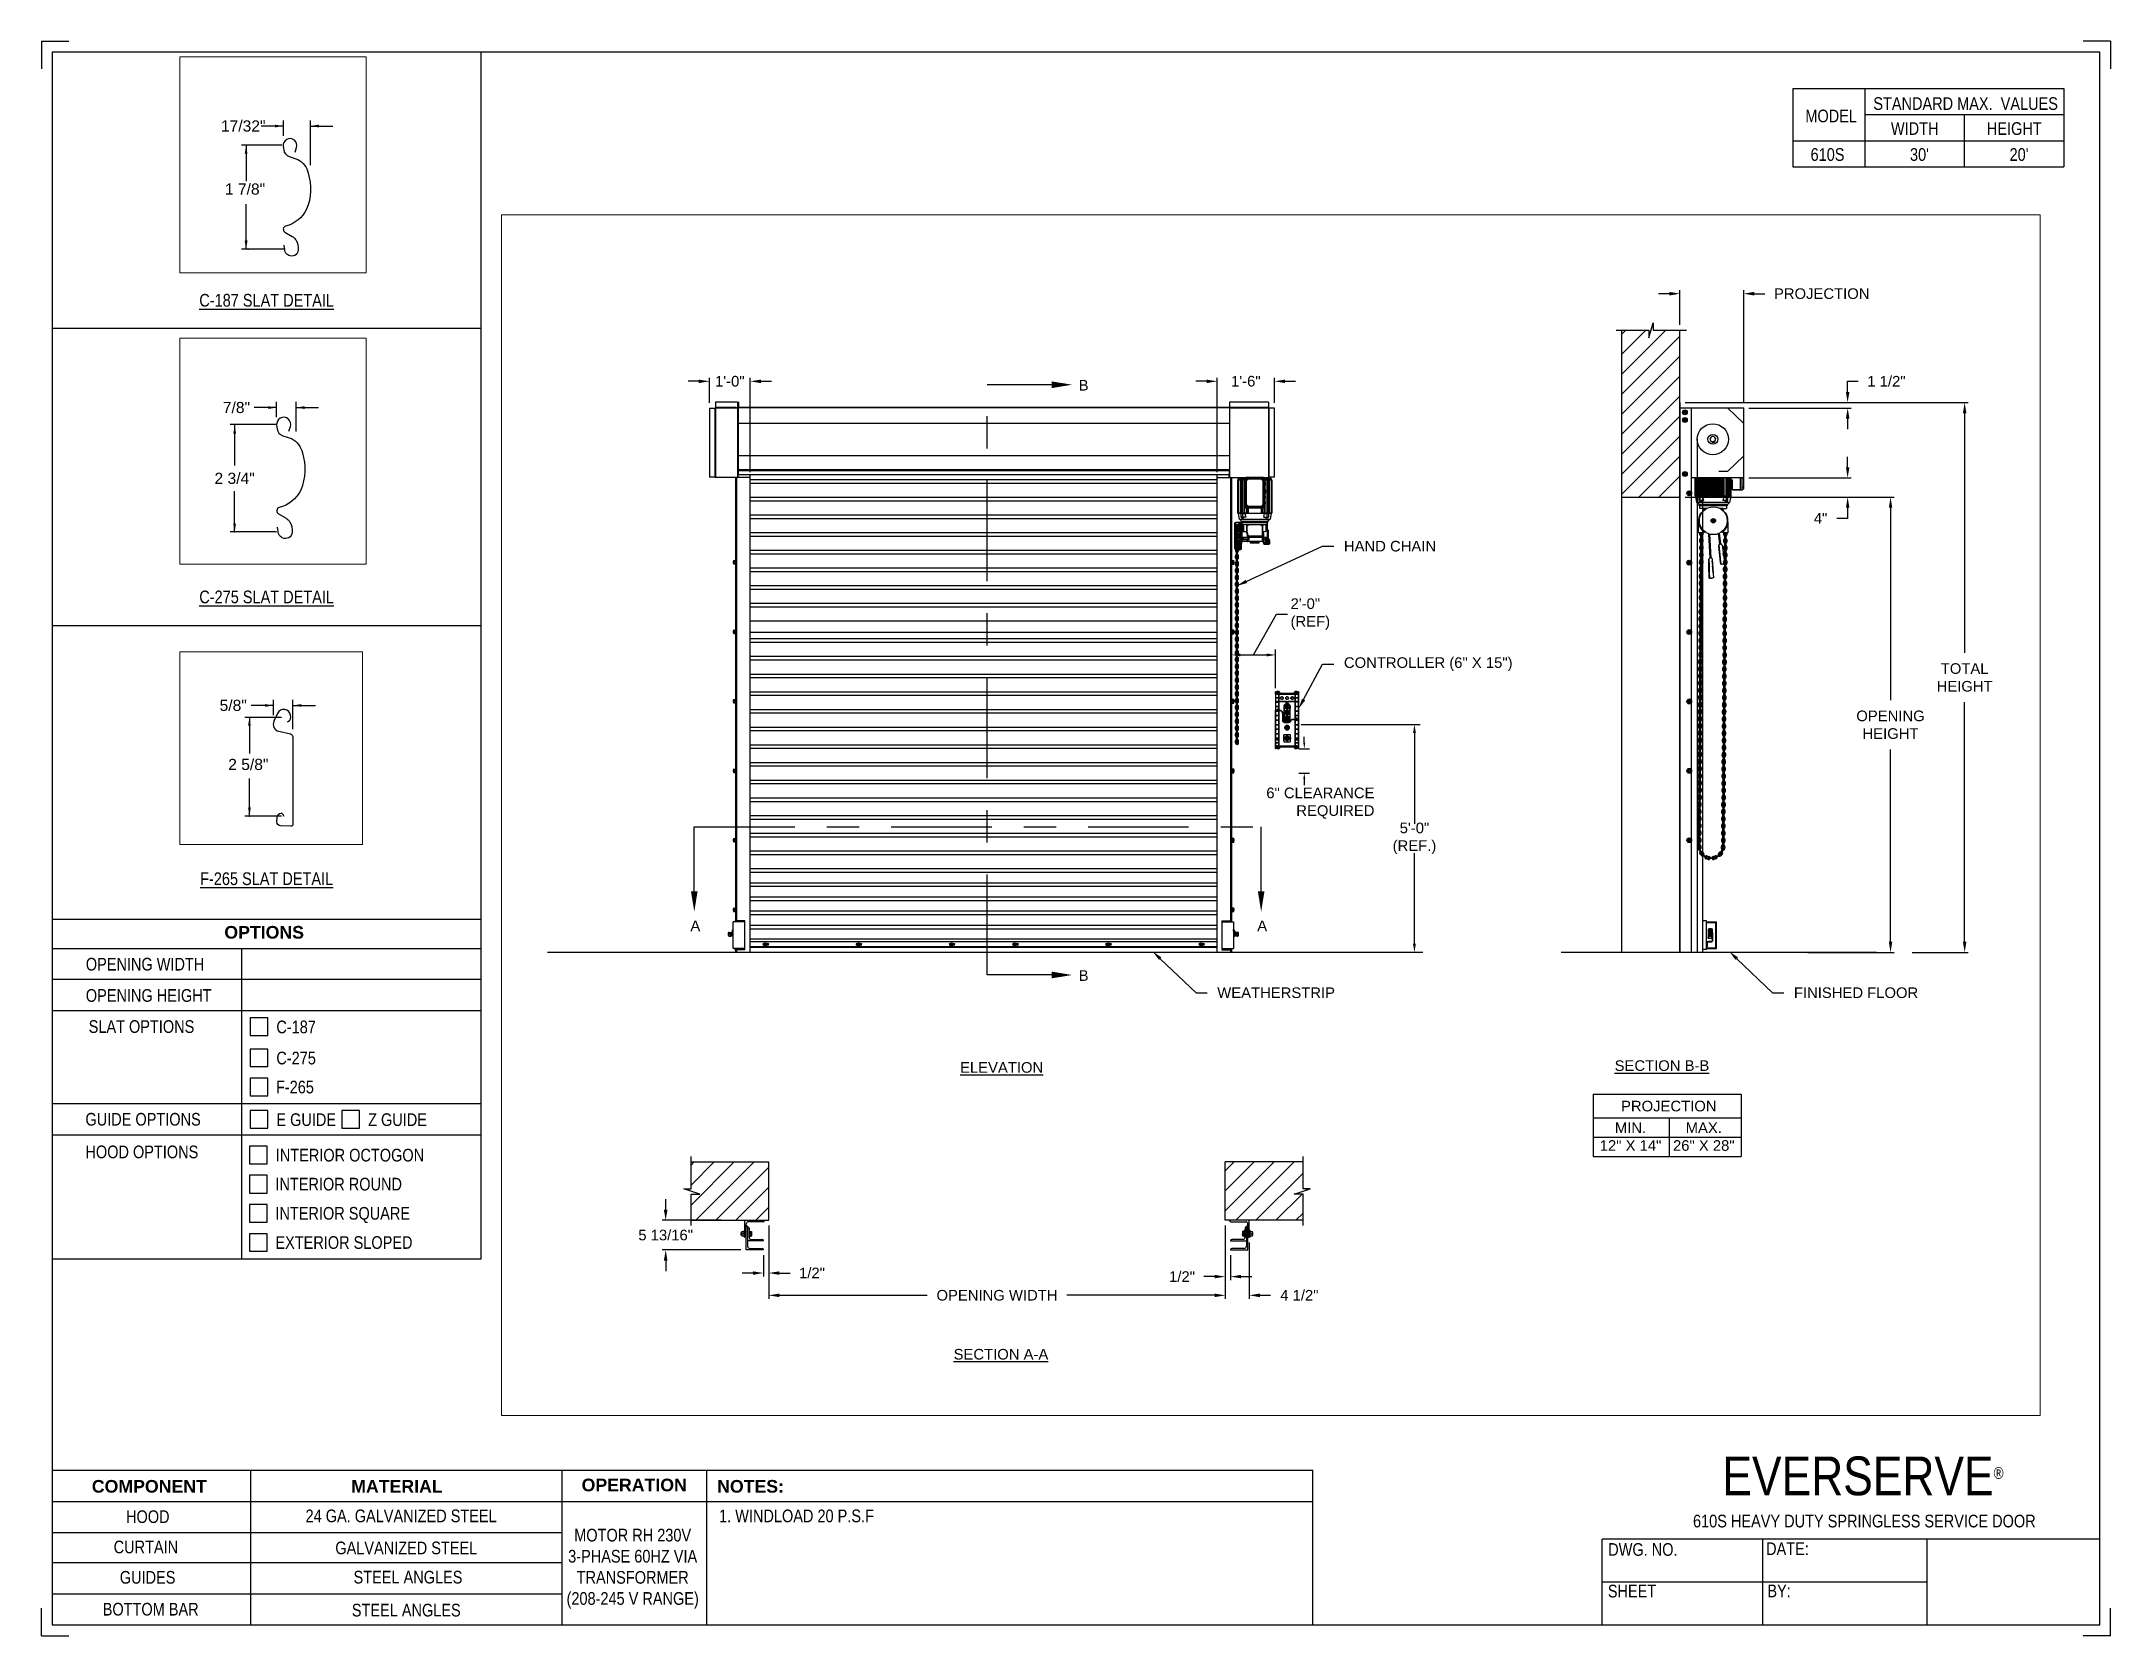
# Paper-space layout '610S RH 230V 3 PHASE' of a CAD drawing. Header units: inches. Extents: x 0.1 to 10.9, y 0.1 to 8.4.
# The model-space entities are those that its viewports show. They can reach past a viewport. Long polylines and large blocks are cut down to what shows.
import ezdxf
from ezdxf import colors
from ezdxf.entities.mleader import LeaderData, LeaderLine
from ezdxf.enums import TextEntityAlignment as Align
from ezdxf.math import Vec2, Vec3

# ---------------------------------------------------------------- set-up
doc = ezdxf.new("R2010")
doc.units = ezdxf.units.IN
doc.header["$LTSCALE"] = 0.25
doc.header["$MEASUREMENT"] = 0
doc.linetypes.add('CENTER', pattern=[2, 1.25, -0.25, 0.25, -0.25])
for name, color, linetype in [('ANNOTATIONS', 1, 'Continuous'), ('DETAILS', 4, 'Continuous'), ('MOTOR RH', 7, 'Continuous'), ('SECTION CUTS', 6, 'CENTER'), ('TITLE BLOCK', 7, 'Continuous')]:
    doc.layers.add(name, color=color, linetype=linetype)
doc.styles.add('ARIAL', font='arial.ttf', dxfattribs={"height": 0.09375})
doc.styles.add('CADdetails-DIMENSIONS', font='ARIALN.TTF', dxfattribs={"height": 2.38})
doc.styles.add('ROMANS', font='Romans', dxfattribs={"height": 0.09375})
doc.styles.get("Standard").update_dxf_attribs({"font": 'romans.shx'})
doc.dimstyles.get("Standard").update_dxf_attribs({"dimscale": 60, "dimtxt": 0.0833, "dimasz": 0.0833, "dimexe": 0.0833, "dimexo": 0.04, "dimgap": 0.09, "dimtad": 0, "dimtih": 1, "dimtoh": 1, "dimdec": 4, "dimzin": 1, "dimdsep": 46, "dimlunit": 4, "dimtxsty": 'Standard', "dimcen": 0.09, "dimclrt": 150, "dimadec": 4, "dimazin": 2, "dimtfac": 1, "dimtdec": 0, "dimtofl": 0, "dimtmove": 0, "dimatfit": 3, "dimfxl": 1, "dimtolj": 1, "dimtzin": 0, "dimlwd": -1, "dimlwe": -1, "dimarcsym": 1})
doc.dimstyles.new('STANDARD$0', dxfattribs={"dimtxt": 0.09375, "dimasz": 0.09375, "dimexe": 0.03125, "dimexo": 0.046875, "dimgap": 0.09, "dimtad": 0, "dimtih": 1, "dimtoh": 1, "dimdec": 4, "dimzin": 0, "dimdsep": 46, "dimtxsty": 'ARIAL', "dimcen": 0.09, "dimadec": 0, "dimazin": 0, "dimtfac": 1, "dimtdec": 4, "dimtofl": 0, "dimtmove": 0, "dimatfit": 1, "dimfxl": 1, "dimtolj": 1, "dimtzin": 0, "dimarcsym": 0})
pattern_1 = [(45, (72.00666, -13.09525), (-0.08838835, 0.08838835), [])]

psp = doc.layouts.new('610S RH 230V 3 PHASE')

# ---------------------------------------------------------------- texts
at = {"layer": 'TITLE BLOCK', "attachment_point": 2, "style": 'CADdetails-DIMENSIONS'}
for s, width, insert, char_height in [('MODEL', 0.28815, (9.45, 8.068), 0.0664), ('STANDARD MAX.  VALUES', 1.75949, (10.155, 8.133), 0.06641), ('WIDTH', 0.42908, (9.888, 8.002), 0.0664), ('HEIGHT', 0.42908, (10.41, 8.002), 0.0664), ('\\pxqc;610S', 0.29952, (9.431, 7.866), 0.0664)]:
    psp.add_mtext_dynamic_manual_height_columns(s, width=width, gutter_width=1.363, heights=[0], dxfattribs=dict(at, insert=insert, char_height=char_height))
at = {"layer": 'TITLE BLOCK', "style": 'CADdetails-DIMENSIONS'}
for s, insert, char_height, width, attachment_point in [("30'", (9.913, 7.866), 0.0664, 1.75949, 2), ("20'", (10.435, 7.866), 0.0664, 1.75949, 2), ('{\\LC-187 SLAT DETAIL}', (1.248, 7.102), 0.06641, 1.75949, 2), ('{\\LC-275 SLAT DETAIL}', (1.248, 5.547), 0.06641, 1.75949, 2), ('{\\LF-265 SLAT DETAIL}', (1.248, 4.07), 0.06641, 1.75949, 2), ('{\\fArial|b1|i0|c0|p34;OPTIONS}', (1.235, 3.789), 0.06641, 1.75949, 2), ('OPENING WIDTH', (0.3, 3.622), 0.06641, 1.30693, 1), ('OPENING HEIGHT', (0.3, 3.458), 0.06641, 1.30693, 1), ('SLAT OPTIONS', (0.315, 3.295), 0.06641, 0.59269, 1), ('C-187', (1.299, 3.293), 0.0664, 1.23928, 1), ('C-275', (1.299, 3.13), 0.0664, 1.53035, 1), ('F-265', (1.297, 2.978), 0.0664, 1.53035, 1), ('GUIDE OPTIONS', (0.298, 2.809), 0.06641, 1.30693, 1), ('E GUIDE', (1.299, 2.807), 0.0664, 1.23928, 1), ('Z GUIDE', (1.78, 2.807), 0.0664, 1.23928, 1), ('HOOD OPTIONS', (0.298, 2.638), 0.06641, 1.30693, 1), ('INTERIOR OCTOGON', (1.296, 2.621), 0.06641, 1.23928, 1), ('INTERIOR ROUND', (1.294, 2.469), 0.06641, 1.53035, 1), ('INTERIOR SQUARE', (1.294, 2.316), 0.06641, 1.53035, 1), ('EXTERIOR SLOPED', (1.294, 2.163), 0.06641, 1.53035, 1), ('\\A1;\\pxqc;EVERSERVE{\\H0.30337x;\\S® ^ ;}', (10.642, 1.008), 0.20312, 2.03069, 3), ('{\\fArial|b1|i0|c0|p34;COMPONENT}', (0.633, 0.885), 0.06641, 1.75949, 2), ('{\\fArial|b1|i0|c0|p34;MATERIAL}', (1.931, 0.885), 0.06641, 1.75949, 2), ('{\\fArial|b1|i0|c0|p34;OPERATION}', (3.175, 0.892), 0.06641, 1.75949, 2), ('{\\fArial|b1|i0|c0|p34;NOTES:}', (3.785, 0.885), 0.06641, 1.75949, 2), ('HOOD', (0.625, 0.726), 0.0664, 1.75949, 2), ('24 GA. GALVANIZED STEEL', (1.953, 0.73), 0.06641, 1.75949, 2), ('\\pxql;1. WINDLOAD 20 P.S.F ', (5.176, 0.73), 0.06641, 3.11182, 2), ('610S HEAVY DUTY SPRINGLESS SERVICE DOOR', (9.624, 0.703), 0.06641, 2.79915, 2), ('CURTAIN', (0.615, 0.567), 0.0664, 1.75949, 2), ('GALVANIZED STEEL', (1.98, 0.562), 0.06641, 1.75949, 2), ('\\PMOTOR RH 230V 3-PHASE 60HZ VIA TRANSFORMER (208-245 V RANGE)', (3.167, 0.74), 0.06641, 0.76227, 2), ('DWG. NO.', (8.463, 0.554), 0.0664, 1.75949, 2), ('DATE:', (9.221, 0.558), 0.0664, 1.75949, 2), ('GUIDES', (0.624, 0.408), 0.0664, 1.75949, 2), ('STEEL ANGLES', (1.989, 0.409), 0.06641, 1.75949, 2), ('SHEET', (8.406, 0.336), 0.0664, 1.75949, 2), ('BY:', (9.177, 0.337), 0.0664, 1.75949, 2), ('BOTTOM BAR', (0.64, 0.241), 0.0664, 1.75949, 2), ('STEEL ANGLES', (1.98, 0.236), 0.06641, 1.75949, 2)]:
    psp.add_mtext(s, dxfattribs=dict(at, insert=insert, char_height=char_height, width=width, attachment_point=attachment_point))

msp = doc.modelspace()

# ---------------------------------------------------------------- texts
at = {"layer": 'ANNOTATIONS', "style": 'ARIAL'}
for s, p in [('1 7/8"', (244.84993, 236.74008)), ('2 5/8"', (247.99493, 236.69369))]:
    msp.add_text(s, height=0.09375, dxfattribs=at).set_placement(p)
msp.add_text('2 3/4"', height=0.09375, dxfattribs=at).set_placement((246.50776, 236.72135), align=Align.MIDDLE_CENTER)
at = {"layer": 'ANNOTATIONS', "char_height": 0.09375, "style": 'ARIAL'}
for s, insert, attachment_point in [('2\'-0"\\P(REF)', (255.79235, 243.09185), 4), ('6" CLEARANCE\\PREQUIRED', (256.53393, 241.42127), 6), ('5\'-0"\\P(REF.)', (256.88713, 241.11038), 5), ('17/32"', (245.00348, 237.31561), 5), ('7/8"', (246.52302, 237.3145), 5), ('\\A1;5/8"', (248.03692, 237.2352), 5)]:
    msp.add_mtext(s, dxfattribs=dict(at, insert=insert, attachment_point=attachment_point))
at = {"layer": 'ANNOTATIONS', "char_height": 0.09375, "attachment_point": 2, "style": 'ARIAL'}
for s, insert, width in [('{\\LELEVATION}', (253.23901, 239.13353), 3.0834986), ('{\\LSECTION B-B}', (259.0745, 239.1495), 1.3823677), ('{\\LSECTION A-A}', (253.2331, 236.59935), 1.3823677)]:
    msp.add_mtext(s, dxfattribs=dict(at, insert=insert, width=width))
for s, width, insert in [('PROJECTION ', 1.7594917, (259.13467, 238.79205)), ('MIN.\\P12" X 14" ', 0.6711642, (258.79655, 238.60006)), ('MAX.\\P26" X 28"', 0.6567117, (259.44398, 238.60006))]:
    msp.add_mtext_dynamic_manual_height_columns(s, width=width, gutter_width=1.36268, heights=[0], dxfattribs=dict(at, insert=insert))
at = {"layer": 'SECTION CUTS', "style": 'ARIAL'}
for s, p in [('B', (253.91966, 245.06692)), ('A', (250.48836, 240.29047)), ('A', (255.49789, 240.29047)), ('B', (253.91966, 239.85164))]:
    msp.add_text(s, height=0.09375, dxfattribs=at).set_placement(p)

# ---------------------------------------------------------------- blocks, each defined once
blk = doc.blocks.new('*D56')
at = {"layer": 'ANNOTATIONS', "color": 0, "lineweight": -2, "transparency": 16777216}
for p, q in [((250.27, 237.829), (250.27, 237.923)), ((250.76, 237.736), (250.239, 237.736)), ((250.935, 237.474), (250.239, 237.474)), ((250.27, 237.38), (250.27, 237.287))]:
    blk.add_line(p, q, dxfattribs=at)
at = {"layer": 'ANNOTATIONS', "color": 0, "transparency": 16777216}
for points in [[(250.254, 237.829), (250.286, 237.829), (250.27, 237.736)], [(250.254, 237.38), (250.286, 237.38), (250.27, 237.474)]]:
    blk.add_solid(points, dxfattribs=at)
at = {"layer": 'defpoints', "color": 0, "transparency": 16777216}
for p in [(250.806, 237.736), (250.27, 237.474), (250.981, 237.474)]:
    blk.add_point(p, dxfattribs=at)
at = {"layer": 'ANNOTATIONS', "color": 0, "transparency": 16777216, "insert": (250.27, 237.605), "char_height": 0.09375, "attachment_point": 5, "style": 'ARIAL'}
blk.add_mtext('\\A1;5 13/16"', dxfattribs=at)
blk = doc.blocks.new('*D57')
at = {"layer": 'ANNOTATIONS', "color": 0, "lineweight": -2, "transparency": 16777216}
for p, q in [((255.215, 237.689), (255.215, 237.207)), ((255.262, 237.427), (255.262, 237.207)), ((255.121, 237.238), (255.027, 237.238)), ((255.355, 237.238), (255.449, 237.238))]:
    blk.add_line(p, q, dxfattribs=at)
at = {"layer": 'ANNOTATIONS', "color": 0, "transparency": 16777216}
for points in [[(255.121, 237.254), (255.121, 237.223), (255.215, 237.238)], [(255.355, 237.254), (255.355, 237.223), (255.262, 237.238)]]:
    blk.add_solid(points, dxfattribs=at)
at = {"layer": 'defpoints', "color": 0, "transparency": 16777216}
for p in [(255.215, 237.736), (255.262, 237.474), (255.262, 237.238)]:
    blk.add_point(p, dxfattribs=at)
at = {"layer": 'ANNOTATIONS', "color": 0, "transparency": 16777216, "insert": (254.833, 237.238), "char_height": 0.0938, "attachment_point": 5, "style": 'ARIAL'}
blk.add_mtext('\\A1;1/2"', dxfattribs=at)
blk = doc.blocks.new('*D58')
at = {"layer": 'ANNOTATIONS', "color": 0, "lineweight": -2, "transparency": 16777216}
for p, q in [((251.181, 237.689), (251.181, 237.238)), ((251.041, 237.27), (250.947, 237.27)), ((251.135, 237.427), (251.135, 237.238)), ((251.275, 237.27), (251.369, 237.27))]:
    blk.add_line(p, q, dxfattribs=at)
at = {"layer": 'ANNOTATIONS', "color": 0, "transparency": 16777216}
for points in [[(251.041, 237.285), (251.041, 237.254), (251.135, 237.27)], [(251.275, 237.285), (251.275, 237.254), (251.181, 237.27)]]:
    blk.add_solid(points, dxfattribs=at)
at = {"layer": 'defpoints', "color": 0, "transparency": 16777216}
for p in [(251.181, 237.736), (251.135, 237.474), (251.135, 237.27)]:
    blk.add_point(p, dxfattribs=at)
at = {"layer": 'ANNOTATIONS', "color": 0, "transparency": 16777216, "insert": (251.563, 237.27), "char_height": 0.0938, "attachment_point": 5, "style": 'ARIAL'}
blk.add_mtext('\\A1;1/2"', dxfattribs=at)
blk = doc.blocks.new('*D59')
at = {"layer": 'ANNOTATIONS', "color": 0, "lineweight": -2, "transparency": 16777216}
for p, q in [((255.05, 245.149), (254.956, 245.149)), ((255.144, 244.347), (255.144, 245.18)), ((255.65, 244.959), (255.65, 245.18)), ((255.744, 245.149), (255.837, 245.149))]:
    blk.add_line(p, q, dxfattribs=at)
at = {"layer": 'ANNOTATIONS', "color": 0, "transparency": 16777216}
for points in [[(255.05, 245.164), (255.05, 245.133), (255.144, 245.149)], [(255.744, 245.164), (255.744, 245.133), (255.65, 245.149)]]:
    blk.add_solid(points, dxfattribs=at)
at = {"layer": 'defpoints', "color": 0, "transparency": 16777216}
for p in [(255.65, 245.149), (255.65, 244.912), (255.144, 244.3)]:
    blk.add_point(p, dxfattribs=at)
at = {"layer": 'ANNOTATIONS', "color": 0, "transparency": 16777216, "insert": (255.397, 245.149), "char_height": 0.0938, "attachment_point": 5, "style": 'ARIAL'}
blk.add_mtext('\\A1;1\'-6"', dxfattribs=at)
blk = doc.blocks.new('*D60')
at = {"layer": 'ANNOTATIONS', "color": 0, "lineweight": -2, "transparency": 16777216}
for p, q in [((250.563, 245.149), (250.47, 245.149)), ((250.657, 244.959), (250.657, 245.18)), ((251.017, 244.347), (251.017, 245.18)), ((251.111, 245.149), (251.205, 245.149))]:
    blk.add_line(p, q, dxfattribs=at)
at = {"layer": 'ANNOTATIONS', "color": 0, "transparency": 16777216}
for points in [[(250.563, 245.164), (250.563, 245.133), (250.657, 245.149)], [(251.111, 245.164), (251.111, 245.133), (251.017, 245.149)]]:
    blk.add_solid(points, dxfattribs=at)
at = {"layer": 'defpoints', "color": 0, "transparency": 16777216}
for p in [(251.017, 245.149), (250.657, 244.913), (251.017, 244.3)]:
    blk.add_point(p, dxfattribs=at)
at = {"layer": 'ANNOTATIONS', "color": 0, "transparency": 16777216, "insert": (250.837, 245.149), "char_height": 0.0938, "attachment_point": 5, "style": 'ARIAL'}
blk.add_mtext('\\A1;1\'-0"', dxfattribs=at)
blk = doc.blocks.new('*D61')
at = {"layer": 'ANNOTATIONS', "color": 0, "lineweight": -2, "transparency": 16777216}
for p, q in [((255.215, 237.689), (255.215, 237.042)), ((255.427, 237.539), (255.427, 237.042)), ((255.121, 237.073), (255.027, 237.073)), ((255.521, 237.073), (255.615, 237.073))]:
    blk.add_line(p, q, dxfattribs=at)
at = {"layer": 'ANNOTATIONS', "color": 0, "transparency": 16777216}
for points in [[(255.121, 237.089), (255.121, 237.057), (255.215, 237.073)], [(255.521, 237.089), (255.521, 237.057), (255.427, 237.073)]]:
    blk.add_solid(points, dxfattribs=at)
at = {"layer": 'defpoints', "color": 0, "transparency": 16777216}
for p in [(255.215, 237.736), (255.427, 237.586), (255.427, 237.073)]:
    blk.add_point(p, dxfattribs=at)
at = {"layer": 'ANNOTATIONS', "color": 0, "transparency": 16777216, "insert": (255.87, 237.073), "char_height": 0.0938, "attachment_point": 5, "style": 'ARIAL'}
blk.add_mtext('\\A1;4 1/2"', dxfattribs=at)
blk = doc.blocks.new('*D50')
at = {"layer": 'ANNOTATIONS', "color": 0, "lineweight": -2, "transparency": 16777216}
for p, q in [((251.181, 237.689), (251.181, 237.042)), ((255.215, 237.689), (255.215, 237.042)), ((251.275, 237.073), (252.582, 237.073)), ((255.121, 237.073), (253.814, 237.073))]:
    blk.add_line(p, q, dxfattribs=at)
at = {"layer": 'ANNOTATIONS', "color": 0, "transparency": 16777216}
for points in [[(251.275, 237.089), (251.275, 237.057), (251.181, 237.073)], [(255.121, 237.089), (255.121, 237.057), (255.215, 237.073)]]:
    blk.add_solid(points, dxfattribs=at)
at = {"layer": 'defpoints', "color": 0, "transparency": 16777216}
for p in [(251.181, 237.736), (255.215, 237.736), (255.215, 237.073)]:
    blk.add_point(p, dxfattribs=at)
at = {"layer": 'ANNOTATIONS', "color": 0, "transparency": 16777216, "insert": (253.198, 237.073), "char_height": 0.09375, "attachment_point": 5, "style": 'ARIAL'}
blk.add_mtext('\\A1;OPENING WIDTH', dxfattribs=at)
blk = doc.blocks.new('*D51')
at = {"layer": 'ANNOTATIONS', "color": 0, "lineweight": -2, "transparency": 16777216}
for p, q in [((259.233, 245.649), (259.233, 245.954)), ((259.797, 244.96), (259.797, 245.954)), ((259.139, 245.923), (259.045, 245.923)), ((259.89, 245.923), (259.984, 245.923))]:
    blk.add_line(p, q, dxfattribs=at)
at = {"layer": 'ANNOTATIONS', "color": 0, "transparency": 16777216}
for points in [[(259.139, 245.939), (259.139, 245.907), (259.233, 245.923)], [(259.89, 245.939), (259.89, 245.907), (259.797, 245.923)]]:
    blk.add_solid(points, dxfattribs=at)
at = {"layer": 'defpoints', "color": 0, "transparency": 16777216}
for p in [(259.797, 245.923), (259.233, 245.602), (259.797, 244.913)]:
    blk.add_point(p, dxfattribs=at)
at = {"layer": 'ANNOTATIONS', "color": 0, "transparency": 16777216, "insert": (260.486, 245.923), "char_height": 0.09375, "attachment_point": 5, "style": 'ARIAL'}
blk.add_mtext('\\A1;PROJECTION ', dxfattribs=at)
blk = doc.blocks.new('*D52')
at = {"layer": 'ANNOTATIONS', "color": 0, "lineweight": -2, "transparency": 16777216}
for p, q in [((259.28, 244.125), (261.126, 244.125)), ((261.094, 244.031), (261.094, 242.332)), ((261.094, 240.197), (261.094, 241.897)), ((260.364, 240.103), (261.126, 240.103))]:
    blk.add_line(p, q, dxfattribs=at)
at = {"layer": 'ANNOTATIONS', "color": 0, "transparency": 16777216}
for points in [[(261.079, 244.031), (261.11, 244.031), (261.094, 244.125)], [(261.079, 240.197), (261.11, 240.197), (261.094, 240.103)]]:
    blk.add_solid(points, dxfattribs=at)
at = {"layer": 'defpoints', "color": 0, "transparency": 16777216}
for p in [(259.233, 244.125), (260.317, 240.103), (261.094, 240.103)]:
    blk.add_point(p, dxfattribs=at)
at = {"layer": 'ANNOTATIONS', "color": 0, "transparency": 16777216, "insert": (261.094, 242.114), "char_height": 0.09375, "attachment_point": 5, "style": 'ARIAL'}
blk.add_mtext('\\A1;OPENING\\PHEIGHT', dxfattribs=at)
blk = doc.blocks.new('*D53')
at = {"layer": 'ANNOTATIONS', "color": 0, "lineweight": -2, "transparency": 16777216}
for p, q in [((259.28, 244.961), (261.781, 244.961)), ((261.749, 244.867), (261.749, 242.75)), ((261.749, 240.197), (261.749, 242.315)), ((261.284, 240.103), (261.781, 240.103))]:
    blk.add_line(p, q, dxfattribs=at)
at = {"layer": 'ANNOTATIONS', "color": 0, "transparency": 16777216}
for points in [[(261.734, 244.867), (261.765, 244.867), (261.749, 244.961)], [(261.734, 240.197), (261.765, 240.197), (261.749, 240.103)]]:
    blk.add_solid(points, dxfattribs=at)
at = {"layer": 'defpoints', "color": 0, "transparency": 16777216}
for p in [(259.233, 244.961), (261.237, 240.103), (261.749, 240.103)]:
    blk.add_point(p, dxfattribs=at)
at = {"layer": 'ANNOTATIONS', "color": 0, "transparency": 16777216, "insert": (261.749, 242.532), "char_height": 0.0938, "attachment_point": 5, "style": 'ARIAL'}
blk.add_mtext('\\A1;TOTAL\\PHEIGHT', dxfattribs=at)
blk = doc.blocks.new('*D54')
at = {"layer": 'ANNOTATIONS', "color": 0, "lineweight": -2, "transparency": 16777216}
for p, q in [((260.715, 244.39), (260.715, 244.483)), ((259.841, 244.296), (260.746, 244.296)), ((259.841, 244.125), (260.746, 244.125)), ((260.715, 243.938), (260.621, 243.938)), ((260.715, 244.031), (260.715, 243.938))]:
    blk.add_line(p, q, dxfattribs=at)
at = {"layer": 'ANNOTATIONS', "color": 0, "transparency": 16777216}
for points in [[(260.7, 244.39), (260.731, 244.39), (260.715, 244.296)], [(260.7, 244.031), (260.731, 244.031), (260.715, 244.125)]]:
    blk.add_solid(points, dxfattribs=at)
at = {"layer": 'defpoints', "color": 0, "transparency": 16777216}
for p in [(259.794, 244.296), (259.794, 244.125), (260.715, 244.125)]:
    blk.add_point(p, dxfattribs=at)
at = {"layer": 'ANNOTATIONS', "color": 0, "transparency": 16777216, "insert": (260.476, 243.938), "char_height": 0.0938, "attachment_point": 5, "style": 'ARIAL'}
blk.add_mtext('\\A1;4"', dxfattribs=at)
blk = doc.blocks.new('*D55')
at = {"layer": 'ANNOTATIONS', "color": 0, "lineweight": -2, "transparency": 16777216}
for p, q in [((260.715, 245.055), (260.715, 245.149)), ((260.715, 245.149), (260.809, 245.149)), ((259.843, 244.961), (260.746, 244.961)), ((259.843, 244.913), (260.746, 244.913)), ((260.715, 244.82), (260.715, 244.726))]:
    blk.add_line(p, q, dxfattribs=at)
at = {"layer": 'ANNOTATIONS', "color": 0, "transparency": 16777216}
for points in [[(260.7, 245.055), (260.731, 245.055), (260.715, 244.961)], [(260.7, 244.82), (260.731, 244.82), (260.715, 244.913)]]:
    blk.add_solid(points, dxfattribs=at)
at = {"layer": 'defpoints', "color": 0, "transparency": 16777216}
for p in [(259.797, 244.961), (259.797, 244.913), (260.715, 244.961)]:
    blk.add_point(p, dxfattribs=at)
at = {"layer": 'ANNOTATIONS', "color": 0, "transparency": 16777216, "insert": (261.058, 245.149), "char_height": 0.0938, "attachment_point": 5, "style": 'ARIAL'}
blk.add_mtext('\\A1;1 1/2"', dxfattribs=at)

# ---------------------------------------------------------------- dimensions: what is measured, and where the dimension line sits
at = {"layer": 'ANNOTATIONS'}
dim = msp.add_linear_dim(base=(259.79658, 245.92298), p1=(259.2327, 245.60178), p2=(259.79658, 244.91339), text='PROJECTION ', dimstyle='STANDARD$0', dxfattribs=at)
dim.commit()
dim.dimension.update_dxf_attribs({"geometry": '*D51', "text_midpoint": (260.48569, 245.92298)})
for base, p1, p2, text, picture, middle in [((260.71525, 244.96103), (259.79658, 244.91339), (259.79658, 244.96103), '1 1/2"', '*D55', (261.05769, 245.14853)), ((261.74928, 240.10342), (259.2327, 244.96103), (261.23723, 240.10342), 'TOTAL\\PHEIGHT', '*D53', (261.74928, 242.53223)), ((260.71525, 244.12505), (259.79445, 244.29598), (259.79445, 244.12505), '4"', '*D54', (260.47574, 243.93755)), ((261.09429, 240.10342), (259.2327, 244.12505), (260.31689, 240.10342), 'OPENING\\PHEIGHT', '*D52', (261.09429, 242.11424))]:
    dim = msp.add_linear_dim(base=base, p1=p1, p2=p2, angle=90, text=text, dimstyle='STANDARD$0', dxfattribs=at)
    dim.commit()
    dim.dimension.update_dxf_attribs({"geometry": picture, "text_midpoint": middle})
for base, p1, p2, text, picture, middle in [((251.01742, 245.14882), (250.65722, 244.91253), (251.01742, 244.3), '1\'-0"', '*D60', (250.83732, 245.14882)), ((255.64986, 245.14882), (255.14392, 244.3), (255.64986, 244.91215), '1\'-6"', '*D59', (255.39689, 245.14882)), ((255.26166, 237.23838), (255.21479, 237.73574), (255.26166, 237.47405), '1/2"', '*D57', (254.83321, 237.23838)), ((255.42729, 237.07293), (255.21479, 237.73574), (255.42729, 237.58574), '4 1/2"', '*D61', (255.86978, 237.07293))]:
    dim = msp.add_linear_dim(base=base, p1=p1, p2=p2, text=text, dimstyle='STANDARD$0', dxfattribs=at)
    dim.commit()
    dim.dimension.update_dxf_attribs({"geometry": picture, "text_midpoint": middle, "dimtype": 160})
for base, p1, p2, angle, text, picture, middle in [((250.2701, 237.47405), (250.80645, 237.73573), (250.98145, 237.47405), 90, '5 13/16"', '*D56', (250.2701, 237.60489)), ((251.13458, 237.26963), (251.18145, 237.73574), (251.13458, 237.47405), 180, '1/2"', '*D58', (251.56303, 237.26963))]:
    dim = msp.add_linear_dim(base=base, p1=p1, p2=p2, angle=angle, text=text, dimstyle='STANDARD$0', dxfattribs=at)
    dim.commit()
    dim.dimension.update_dxf_attribs({"geometry": picture, "text_midpoint": middle, "dimtype": 160})
dim = msp.add_aligned_dim(p1=(251.18145, 237.73574), p2=(255.21479, 237.73574), distance=-0.6628, text='OPENING WIDTH', dimstyle='STANDARD$0', dxfattribs=at)
dim.commit()
dim.dimension.update_dxf_attribs({"geometry": '*D50', "text_midpoint": (253.19812, 237.07293)})

# ---------------------------------------------------------------- hatches: boundary and pattern name
at = {"layer": 'MOTOR RH'}
h = msp.add_hatch(dxfattribs=at)
h.set_pattern_fill('ANSI31', color=256, style=0)
h.set_pattern_definition(pattern_1)
h.paths.add_polyline_path([(258.71707, 244.12505), (259.2327, 244.12505), (259.2327, 245.60178), (258.9962, 245.60178), (258.9962, 245.66644), (258.95779, 245.53308), (258.95779, 245.60178), (258.71707, 245.60178)])
h = msp.add_hatch(dxfattribs=at)
h.set_pattern_fill('ANSI31', color=256, style=0)
h.set_pattern_definition(pattern_1)
h.paths.add_polyline_path([(251.18145, 238.25136), (250.49395, 238.25136), (250.49395, 238.01416), (250.42985, 238.01416), (250.57192, 237.96726), (250.49395, 237.96726), (250.49395, 237.73574), (251.18145, 237.73574), (251.18145, 237.89824)])
h = msp.add_hatch(dxfattribs=at)
h.set_pattern_fill('ANSI31', color=256, style=0)
h.set_pattern_definition(pattern_1)
h.paths.add_polyline_path([(255.96639, 238.01416), (255.90229, 238.01416), (255.90229, 238.25136), (255.21479, 238.25136), (255.21479, 237.73574), (255.23296, 237.73574), (255.90229, 237.73574), (255.90229, 237.96726), (255.82432, 237.96726)])

# ---------------------------------------------------------------- linework, layer by layer
at = {"layer": 'ANNOTATIONS'}
for p, q in [((255.34947, 242.73092), (255.58151, 242.73092)), ((255.65918, 242.43625), (255.65918, 242.77806)), ((255.88727, 242.11772), (256.93823, 242.11772)), ((255.91343, 241.95547), (255.91343, 242.00861)), ((256.88713, 242.04006), (256.88713, 241.23964)), ((255.8663, 241.90233), (255.96056, 241.90233)), ((255.8663, 241.68703), (255.96056, 241.68703)), ((255.91343, 241.63389), (255.91343, 241.58075)), ((256.88713, 240.18109), (256.88713, 240.98112)), ((258.46598, 238.85148), (258.46598, 238.30011)), ((258.46598, 238.85148), (259.77375, 238.85148)), ((259.77375, 238.85148), (259.77375, 238.30011)), ((258.46598, 238.64001), (259.77375, 238.64001)), ((259.13884, 238.64001), (259.13884, 238.30011)), ((258.46598, 238.47006), (259.77375, 238.47006)), ((258.46598, 238.30011), (259.77375, 238.30011)), ((245.34033, 237.31561), (245.15283, 237.31561)), ((245.34033, 237.23385), (245.34033, 237.36248)), ((245.56771, 236.98831), (245.56771, 237.36248)), ((245.56771, 237.31561), (245.75521, 237.31561)), ((246.85988, 237.3145), (246.67238, 237.3145)), ((246.85988, 237.23275), (246.85988, 237.36138)), ((247.02439, 237.11439), (247.02439, 237.36138)), ((247.02439, 237.3145), (247.21189, 237.3145)), ((248.37377, 237.15345), (248.37377, 237.28207)), ((248.53829, 237.03509), (248.53829, 237.28207)), ((245.3268, 237.15454), (244.9893, 237.15454)), ((245.02778, 237.15454), (245.02778, 236.85297)), ((246.85905, 237.17137), (246.47112, 237.17137)), ((246.50776, 237.17137), (246.50776, 236.82835)), ((248.4421, 237.13477), (248.1343, 237.13477)), ((248.17278, 237.13477), (248.17278, 236.8332)), ((248.37377, 237.2352), (248.18627, 237.2352)), ((248.53829, 237.2352), (248.72579, 237.2352)), ((245.02778, 236.28266), (245.02778, 236.65985)), ((246.50776, 236.27133), (246.50776, 236.61435)), ((248.17278, 236.30755), (248.17278, 236.62224)), ((245.35493, 236.28266), (244.9893, 236.28266)), ((246.85905, 236.27133), (246.47112, 236.27133)), ((248.4421, 236.30755), (248.1343, 236.30755))]:
    msp.add_line(p, q, dxfattribs=at)
for p in [(248.50247, 237.10325), (245.02778, 236.35717), (245.04555, 236.28266), (246.50776, 236.27133), (248.17278, 236.38206), (248.17278, 236.30755)]:
    msp.add_point(p, dxfattribs=at)
for points in [[(255.34947, 242.71798), (255.34947, 242.74387), (255.27181, 242.73092)], [(255.58151, 242.71798), (255.58151, 242.74387), (255.65918, 242.73092)], [(255.90458, 241.95547), (255.92229, 241.95547), (255.91343, 241.90233)], [(256.87419, 242.04006), (256.90007, 242.04006), (256.88713, 242.11772)], [(255.90458, 241.63389), (255.92229, 241.63389), (255.91343, 241.68703)], [(256.87419, 240.18109), (256.90007, 240.18109), (256.88713, 240.10342)], [(245.27001, 237.30389), (245.27001, 237.32733), (245.34033, 237.31561)], [(245.63803, 237.32733), (245.63803, 237.30389), (245.56771, 237.31561)], [(246.78956, 237.30278), (246.78956, 237.32622), (246.85988, 237.3145)], [(247.09472, 237.32622), (247.09472, 237.30278), (247.02439, 237.3145)], [(245.0395, 237.08422), (245.01605, 237.08422), (245.02778, 237.15454)], [(246.51948, 237.09527), (246.49604, 237.09527), (246.50776, 237.16559)], [(248.1845, 237.06445), (248.16106, 237.06445), (248.17278, 237.13477)], [(248.30345, 237.22348), (248.30345, 237.24692), (248.37377, 237.2352)], [(248.60861, 237.24692), (248.60861, 237.22348), (248.53829, 237.2352)], [(245.0395, 236.35298), (245.01605, 236.35298), (245.02778, 236.28266)], [(246.51948, 236.34166), (246.49604, 236.34166), (246.50776, 236.27133)], [(248.1845, 236.37787), (248.16106, 236.37787), (248.17278, 236.30755)]]:
    msp.add_solid(points, dxfattribs=at)
at = {"layer": 'DETAILS'}
for points in [[(245.4384, 237.09642), (245.45095, 237.13474, 1.25136537), (245.33908, 237.1453), (245.34288, 237.11585, 0.28712033), (245.38863, 237.06013), (245.46034, 237.03604, -0.22337537), (245.54797, 236.9213, -0.17060067), (245.53567, 236.61778, -0.22026111), (245.35954, 236.47658, 0.64862145), (245.35365, 236.42514), (245.41526, 236.38872, -0.11918191), (245.44651, 236.35834, -0.14967798), (245.46556, 236.2766), (245.46541, 236.27487, -0.533076), (245.38493, 236.23049, -0.02656611), (245.36962, 236.23998, -0.19330383), (245.35011, 236.2826), (245.34663, 236.31766)], [(246.96269, 237.11613), (246.97564, 237.15567, 1.25136537), (246.86021, 237.16657), (246.86413, 237.13618, 0.28712033), (246.91134, 237.07868), (246.98533, 237.05382, -0.22337537), (247.07575, 236.93543, -0.17060067), (247.06306, 236.62225, -0.22026111), (246.88132, 236.47655, 0.64862142), (246.87525, 236.42347), (246.93882, 236.38589, -0.11918191), (246.97106, 236.35455, -0.14967798), (246.99072, 236.2702), (246.99056, 236.26842, -0.533076), (246.90752, 236.22262, -0.02656611), (246.89172, 236.23242, -0.19330383), (246.87159, 236.2764), (246.868, 236.31257)], [(248.4921, 237.09806, 0.33746117), (248.51903, 237.13612), (248.51871, 237.154, 0.73725505), (248.40856, 237.16886), (248.37775, 237.10244, 0.47976839), (248.41956, 237.01812), (248.51798, 236.99655, -0.21720182), (248.53829, 236.97259), (248.53829, 236.23788, -0.36619075), (248.51855, 236.22246), (248.43389, 236.22518, -0.41028649), (248.40262, 236.25869), (248.40456, 236.29599, -0.37745755), (248.43839, 236.33231, -0.31905635), (248.45027, 236.32683), (248.46134, 236.30755)]]:
    msp.add_lwpolyline(points, format="xyb", dxfattribs=at)
at = {"layer": 'MOTOR RH'}
for p, q in [((258.67069, 245.60178), (258.95779, 245.60178)), ((258.71707, 245.60178), (258.71707, 240.10342)), ((258.95779, 245.53308), (258.9962, 245.66644)), ((258.95779, 245.60178), (258.95779, 245.53308)), ((258.9962, 245.66644), (258.9962, 245.60178)), ((258.9962, 245.60178), (259.2914, 245.60178)), ((259.2327, 240.10342), (259.2327, 245.60178)), ((250.65722, 244.91253), (250.71051, 244.91253)), ((250.70517, 244.91253), (250.70517, 244.30293)), ((250.70838, 244.30293), (250.70838, 244.91253)), ((250.71051, 244.96582), (250.71051, 244.30293)), ((250.88953, 244.91787), (250.71051, 244.91787)), ((250.71051, 244.91466), (250.90447, 244.91466)), ((250.88953, 244.91466), (250.88953, 244.91812)), ((250.88953, 244.91812), (250.91296, 244.91812)), ((250.89806, 244.91466), (250.89806, 244.91812)), ((250.90447, 244.96582), (250.90447, 244.91812)), ((250.90447, 244.91466), (250.90447, 244.3)), ((250.90447, 244.91386), (250.91296, 244.91386)), ((250.91296, 244.96661), (250.91296, 244.91812)), ((255.25261, 244.91865), (250.91296, 244.91865)), ((250.91296, 244.32505), (250.91296, 244.91519)), ((255.25261, 244.91519), (250.91296, 244.91519)), ((255.25261, 244.96661), (255.25261, 244.91812)), ((255.27181, 244.91812), (255.25261, 244.91812)), ((255.25261, 244.91519), (255.25261, 244.32505)), ((255.25261, 244.91386), (255.25687, 244.91386)), ((255.25687, 244.91812), (255.25687, 244.96582)), ((255.25687, 244.29919), (255.25687, 244.91466)), ((255.25687, 244.91466), (255.5962, 244.91466)), ((255.26328, 244.91466), (255.26328, 244.91812)), ((255.27181, 244.91466), (255.27181, 244.91812)), ((255.5962, 244.91787), (255.27181, 244.91787)), ((255.5962, 244.96582), (255.5962, 244.3017)), ((255.5979, 244.91215), (255.5979, 244.3017)), ((255.59871, 244.91215), (255.59871, 244.3017)), ((255.64986, 244.91215), (255.59871, 244.91215)), ((255.60191, 244.3017), (255.60191, 244.91215)), ((259.2327, 244.90743), (259.23452, 244.90743)), ((259.2335, 244.96103), (259.2335, 244.91206)), ((259.23402, 244.91314), (259.23452, 244.91314)), ((259.23452, 240.1061), (259.23452, 244.91339)), ((259.23452, 244.91339), (259.79658, 244.91339)), ((259.23563, 244.91419), (259.23563, 244.96103)), ((259.23563, 244.91419), (259.23644, 244.91419)), ((259.23644, 244.91419), (259.23644, 244.96103)), ((259.33672, 240.1061), (259.33672, 244.91339)), ((259.6521, 244.91339), (259.79658, 244.7758)), ((259.79658, 244.21428), (259.79658, 244.91339)), ((255.25261, 244.7758), (250.91296, 244.7758)), ((259.28113, 244.88749), (259.28167, 244.88915)), ((259.28113, 244.81936), (259.28167, 244.82102)), ((259.2829, 244.88647), (259.28381, 244.88826)), ((259.2829, 244.81834), (259.28381, 244.82013)), ((259.28988, 244.88244), (259.28988, 244.88244)), ((259.28988, 244.86769), (259.28988, 244.86769)), ((259.28988, 244.81431), (259.28988, 244.81431)), ((259.28988, 244.79956), (259.28988, 244.79956)), ((259.23452, 244.72825), (259.2327, 244.72825)), ((259.38675, 244.63662), (259.38675, 240.10342)), ((259.5213, 244.61796), (259.53305, 244.62004)), ((259.52337, 244.60622), (259.5213, 244.61796)), ((259.53512, 244.60829), (259.52337, 244.60622)), ((259.53305, 244.62004), (259.53512, 244.60829)), ((259.54672, 244.64425), (259.54655, 244.644)), ((259.54772, 244.63736), (259.54796, 244.63719)), ((255.25261, 244.48955), (250.91296, 244.48955)), ((259.6521, 244.35196), (259.79658, 244.48955)), ((250.7105, 244.30293), (250.65722, 244.30293)), ((251.01742, 244.3), (250.71226, 244.3)), ((250.88953, 240.38253), (250.88953, 244.3)), ((250.89806, 240.38253), (250.89806, 244.3)), ((250.90447, 244.3685), (250.91296, 244.3685)), ((250.90788, 244.31279), (250.90788, 244.35542)), ((250.90788, 244.34775), (250.91085, 244.34775)), ((250.90788, 244.33604), (250.91085, 244.33604)), ((250.90788, 244.32239), (250.91085, 244.32239)), ((250.90788, 244.32045), (250.91085, 244.32045)), ((250.91085, 244.3), (250.91085, 244.3685)), ((250.91296, 244.3664), (250.91085, 244.3664)), ((255.25261, 244.36687), (250.91296, 244.36687)), ((251.01742, 240.10529), (251.01742, 244.32505)), ((251.01742, 244.28138), (255.14392, 244.28138)), ((251.01742, 244.25013), (255.14392, 244.25013)), ((255.14392, 240.10529), (255.14392, 244.32505)), ((255.14392, 244.3), (255.25687, 244.3)), ((255.25049, 244.3), (255.25049, 244.32505)), ((255.25346, 244.31946), (255.25049, 244.31946)), ((255.25261, 244.3685), (255.25687, 244.3685)), ((255.25346, 244.34874), (255.25261, 244.34874)), ((255.25346, 244.3431), (255.25261, 244.3431)), ((255.25346, 244.32846), (255.25261, 244.32846)), ((255.25346, 244.31279), (255.25346, 244.35542)), ((255.25687, 244.29919), (255.5962, 244.29919)), ((255.26328, 240.38253), (255.26328, 244.29919)), ((255.27181, 240.37188), (255.27181, 244.29919)), ((255.32333, 244.27944), (255.36397, 244.27944)), ((255.32333, 244.27944), (255.32334, 243.98417)), ((255.32333, 244.27944), (255.33464, 244.27944)), ((255.3341, 244.27944), (255.32333, 244.27944)), ((255.32333, 244.27944), (255.33288, 244.27944)), ((255.32333, 244.27944), (255.32333, 244.27944)), ((255.33018, 244.27944), (255.33018, 243.98417)), ((255.33175, 244.27944), (255.33175, 243.98417)), ((255.33256, 244.2859), (255.33491, 244.29919)), ((255.33256, 244.27944), (255.33256, 244.2859)), ((255.33464, 244.27944), (255.3341, 244.27944)), ((255.33464, 244.27944), (255.33464, 244.27944)), ((255.3484, 244.27944), (255.34841, 243.98417)), ((255.3502, 244.27944), (255.3502, 243.98417)), ((255.35441, 244.28406), (255.35441, 244.29919)), ((255.36746, 244.28406), (255.35441, 244.28406)), ((255.36397, 243.97955), (255.36397, 244.28406)), ((255.36666, 244.27944), (255.36666, 243.98417)), ((255.38546, 244.27944), (255.36666, 244.27944)), ((255.36746, 244.29919), (255.36746, 244.28406)), ((255.387, 244.28406), (255.36746, 244.28406)), ((255.36876, 244.27944), (255.36876, 243.98417)), ((255.37319, 244.28406), (255.37319, 244.27944)), ((255.38546, 244.27944), (255.38546, 244.27483)), ((255.38546, 244.27483), (255.38579, 244.27483)), ((255.38579, 244.27944), (255.387, 244.27944)), ((255.38579, 243.98417), (255.38579, 244.27944)), ((255.39069, 244.28498), (255.387, 244.28498)), ((255.387, 244.28498), (255.387, 244.04507)), ((255.387, 244.28498), (255.387, 244.28498)), ((255.3907, 244.04507), (255.39069, 244.28498)), ((255.39254, 244.27206), (255.39992, 244.27206)), ((255.39254, 244.05799), (255.39254, 244.27206)), ((255.39346, 244.29919), (255.3926, 244.29531)), ((255.39623, 244.05799), (255.39623, 244.27206)), ((255.39992, 244.29421), (255.39992, 244.2979)), ((255.55125, 244.2979), (255.39992, 244.2979)), ((255.55125, 244.29421), (255.39992, 244.29421)), ((255.39992, 244.27467), (255.39992, 244.27944)), ((255.39992, 244.27206), (255.39992, 244.05799)), ((255.40546, 244.28498), (255.41284, 244.28498)), ((255.41284, 244.28498), (255.41284, 244.29236)), ((255.41284, 244.29236), (255.53833, 244.29236)), ((255.41284, 244.28867), (255.53833, 244.28867)), ((255.53833, 244.28498), (255.41284, 244.28498)), ((255.47189, 244.2979), (255.47189, 244.29919)), ((255.51619, 244.29919), (255.51619, 244.2979)), ((255.53833, 244.28839), (255.53833, 244.29236)), ((255.53833, 244.28498), (255.54571, 244.28498)), ((255.55125, 244.29421), (255.55125, 244.2979)), ((255.55125, 244.27206), (255.55125, 244.27872)), ((255.55125, 244.27206), (255.55863, 244.27206)), ((255.55125, 244.05799), (255.55125, 244.27206)), ((255.55494, 244.27206), (255.55494, 244.05799)), ((255.55857, 244.29531), (255.55772, 244.29919)), ((255.55863, 244.27206), (255.55863, 244.05799)), ((255.56048, 244.04507), (255.56048, 244.28498)), ((255.56048, 244.28498), (255.56417, 244.28498)), ((255.56417, 244.04507), (255.56417, 244.28498)), ((255.59364, 244.28406), (255.56417, 244.28406)), ((255.56538, 244.27944), (255.56417, 244.27944)), ((255.56417, 244.26283), (255.56487, 244.26283)), ((255.56487, 244.21854), (255.56417, 244.21854)), ((255.56538, 244.27944), (255.56538, 244.26114)), ((255.56538, 244.27483), (255.56571, 244.27483)), ((255.56538, 244.22047), (255.56538, 244.20197)), ((255.56571, 244.27483), (255.56571, 244.27944)), ((255.56571, 244.27944), (255.58452, 244.27944)), ((255.57798, 244.27944), (255.57798, 244.28406)), ((255.58241, 244.27944), (255.58241, 243.98417)), ((255.58371, 244.28406), (255.58371, 244.29919)), ((255.58452, 244.27944), (255.58452, 243.98417)), ((255.58721, 244.28406), (255.58721, 243.97956)), ((255.62784, 244.27945), (255.58721, 244.27944)), ((255.59561, 244.3), (255.5962, 244.3)), ((255.5962, 244.29919), (255.5962, 244.3)), ((255.59676, 244.29926), (255.59676, 244.28406)), ((255.64986, 244.3017), (255.5979, 244.3017)), ((255.60087, 244.27944), (255.62784, 244.27945)), ((255.60097, 244.27944), (255.60097, 243.98417)), ((255.60277, 244.27944), (255.60277, 243.98417)), ((255.62784, 244.27945), (255.60306, 244.27944)), ((255.61582, 244.3017), (255.61861, 244.2859)), ((255.62784, 244.27945), (255.61848, 244.27945)), ((255.61861, 244.2859), (255.61861, 244.27945)), ((255.61861, 244.27945), (255.62784, 244.27945)), ((255.61861, 244.27945), (255.62099, 244.27945)), ((255.61943, 244.27944), (255.61943, 243.98417)), ((255.62099, 244.27945), (255.62099, 244.27945)), ((255.62099, 244.27944), (255.62099, 243.98417)), ((255.62784, 244.27945), (255.62784, 243.98417)), ((255.62784, 244.27945), (255.62784, 244.27945)), ((259.28113, 244.34247), (259.28167, 244.34412)), ((259.2829, 244.34144), (259.28381, 244.34323)), ((259.28988, 244.33742), (259.28988, 244.33742)), ((259.28988, 244.32267), (259.28988, 244.32267)), ((259.79658, 244.29598), (259.33672, 244.29598)), ((259.36548, 244.29598), (259.36548, 244.13554)), ((259.37278, 244.13554), (259.37278, 244.29598)), ((259.37445, 244.29598), (259.37445, 244.13554)), ((259.38259, 244.13554), (259.38259, 244.29598)), ((259.38469, 244.29598), (259.38469, 244.13554)), ((259.39222, 244.13554), (259.39222, 244.29598)), ((259.39414, 244.29598), (259.39414, 244.13554)), ((259.40882, 244.13062), (259.40882, 244.29598)), ((259.41169, 244.13554), (259.41169, 244.29598)), ((259.41393, 244.29598), (259.41393, 244.13554)), ((259.42312, 244.13554), (259.42312, 244.29598)), ((259.42355, 244.13554), (259.42355, 244.29598)), ((259.4265, 244.29598), (259.4265, 244.13554)), ((259.42709, 244.29598), (259.42709, 244.13554)), ((259.43389, 244.14145), (259.43389, 244.29598)), ((259.43678, 240.1061), (259.43678, 244.29598)), ((259.43678, 244.29517), (259.44911, 244.29517)), ((259.43842, 244.29598), (259.43842, 244.14145)), ((259.4393, 244.13554), (259.4393, 244.29598)), ((259.44225, 244.29598), (259.44225, 244.13554)), ((259.44308, 244.14145), (259.44308, 244.29598)), ((259.4542, 244.29598), (259.4542, 244.14145)), ((259.45505, 244.13554), (259.45505, 244.29598)), ((259.458, 244.29598), (259.458, 244.13554)), ((259.45878, 244.14145), (259.45878, 244.29598)), ((259.47016, 244.29598), (259.47016, 244.14145)), ((259.47079, 244.13554), (259.47079, 244.29598)), ((259.47375, 244.29598), (259.47375, 244.13554)), ((259.47434, 244.14145), (259.47434, 244.29598)), ((259.48605, 244.29598), (259.48605, 244.14145)), ((259.48654, 244.13554), (259.48654, 244.29598)), ((259.4895, 244.29598), (259.4895, 244.13554)), ((259.48996, 244.14145), (259.48996, 244.29598)), ((259.5019, 244.29598), (259.5019, 244.14145)), ((259.50229, 244.13554), (259.50229, 244.29598)), ((259.50524, 244.29598), (259.50524, 244.13554)), ((259.50562, 244.14145), (259.50562, 244.29598)), ((259.51769, 244.29598), (259.51769, 244.14145)), ((259.51804, 244.13554), (259.51804, 244.29598)), ((259.52099, 244.29598), (259.52099, 244.13554)), ((259.52133, 244.14145), (259.52133, 244.29598)), ((259.53443, 244.29598), (259.53443, 244.14145)), ((259.53477, 244.13554), (259.53477, 244.29598)), ((259.53772, 244.29598), (259.53772, 244.13554)), ((259.53807, 244.14145), (259.53807, 244.29598)), ((259.55014, 244.29598), (259.55014, 244.14145)), ((259.55052, 244.13554), (259.55052, 244.29598)), ((259.55347, 244.29598), (259.55347, 244.13554)), ((259.55387, 244.14145), (259.55387, 244.29598)), ((259.5658, 244.29598), (259.5658, 244.14145)), ((259.56627, 244.13554), (259.56627, 244.29598)), ((259.56922, 244.29598), (259.56922, 244.13554)), ((259.56971, 244.14145), (259.56971, 244.29598)), ((259.6521, 244.35196), (259.57581, 244.35196)), ((259.58142, 244.29598), (259.58142, 244.14145)), ((259.58201, 244.13554), (259.58201, 244.29598)), ((259.58497, 244.29598), (259.58497, 244.13554)), ((259.58561, 244.14145), (259.58561, 244.29598)), ((259.59698, 244.29598), (259.59698, 244.14145)), ((259.59776, 244.13554), (259.59776, 244.29598)), ((259.60072, 244.29598), (259.60072, 244.13554)), ((259.60156, 244.14145), (259.60156, 244.29598)), ((259.61268, 244.29598), (259.61268, 244.14145)), ((259.61351, 244.13554), (259.61351, 244.29598)), ((259.61646, 244.29598), (259.61646, 244.13554)), ((259.61734, 244.14145), (259.61734, 244.29598)), ((259.62187, 244.29598), (259.62187, 244.14145)), ((259.64183, 244.13554), (259.64183, 244.29598)), ((259.64407, 244.29598), (259.64407, 244.13554)), ((259.64694, 244.29598), (259.64694, 244.13062)), ((259.66162, 244.13554), (259.66162, 244.29598)), ((259.66354, 244.29598), (259.66354, 244.13554)), ((259.67803, 244.13554), (259.67803, 244.29598)), ((259.67958, 244.29598), (259.67958, 244.13554)), ((259.68142, 244.29598), (259.68142, 244.13161)), ((259.69393, 244.27596), (259.68142, 244.27629)), ((259.69776, 244.20231), (259.69776, 244.27203)), ((259.76878, 244.18673), (259.76878, 244.29598)), ((259.7828, 244.2005), (259.7828, 244.29598)), ((251.01742, 244.12513), (255.14392, 244.12513)), ((251.01742, 244.09388), (255.14392, 244.09388)), ((255.387, 244.04507), (255.3907, 244.04507)), ((255.38813, 243.98417), (255.38813, 244.03979)), ((255.39254, 244.05799), (255.39992, 244.05799)), ((255.39992, 244.0506), (255.39992, 244.05799)), ((255.40546, 244.04507), (255.41284, 244.04507)), ((255.41284, 244.04507), (255.53833, 244.04507)), ((255.41284, 244.04138), (255.53833, 244.04138)), ((255.53833, 244.03769), (255.41284, 244.03769)), ((255.54572, 244.04507), (255.53833, 244.04507)), ((255.53833, 244.04366), (255.53833, 244.03769)), ((255.55125, 244.05799), (255.55863, 244.05799)), ((255.55125, 244.05402), (255.55125, 244.05799)), ((255.56048, 244.04507), (255.56417, 244.04507)), ((255.56304, 244.03979), (255.56304, 243.98417)), ((255.56417, 244.20378), (255.56484, 244.20378)), ((255.56484, 244.14842), (255.56417, 244.14842)), ((255.56417, 244.08844), (255.56507, 244.08844)), ((255.56507, 244.06076), (255.56417, 244.06076)), ((255.56538, 244.15048), (255.56538, 244.13456)), ((255.56538, 244.11004), (255.56538, 244.08756)), ((255.56538, 244.06153), (255.56538, 243.98417)), ((258.71707, 244.12505), (259.2327, 244.12505)), ((259.36548, 244.13554), (259.40882, 244.13554)), ((259.37434, 244.13161), (259.37434, 244.13554)), ((259.3836, 244.07907), (259.37434, 244.13161)), ((259.40882, 244.13161), (259.37434, 244.13161)), ((259.40292, 244.05976), (259.3836, 244.07907)), ((259.67216, 244.07907), (259.3836, 244.07907)), ((259.43566, 244.13062), (259.39933, 244.13062)), ((259.39933, 244.13062), (259.39933, 244.09716)), ((259.44299, 244.09716), (259.39933, 244.09716)), ((259.40387, 244.04893), (259.40292, 244.05976)), ((259.65284, 244.05976), (259.40292, 244.05976)), ((259.6519, 244.04893), (259.40387, 244.04893)), ((259.4039, 244.09519), (259.4039, 244.09716)), ((259.40667, 244.0883), (259.40667, 244.09421)), ((259.42081, 244.0883), (259.40667, 244.0883)), ((259.41026, 244.02531), (259.41026, 244.0488)), ((259.43103, 244.13554), (259.41169, 244.13554)), ((259.41324, 244.09716), (259.41324, 244.13062)), ((259.41866, 244.13554), (259.41866, 244.13062)), ((259.6371, 244.13161), (259.41866, 244.13161)), ((259.42081, 244.09421), (259.42081, 244.0883)), ((259.42358, 244.09716), (259.42358, 244.09519)), ((259.43103, 244.14145), (259.43855, 244.14145)), ((259.43103, 244.13554), (259.43103, 244.14145)), ((259.44299, 244.09716), (259.43566, 244.13062)), ((259.43855, 244.14145), (259.43855, 244.13554)), ((259.43855, 244.13554), (259.44296, 244.13554)), ((259.44296, 244.13554), (259.44296, 244.14145)), ((259.44296, 244.14145), (259.45432, 244.14145)), ((259.45432, 244.14145), (259.45432, 244.13554)), ((259.45432, 244.13554), (259.45866, 244.13554)), ((259.45866, 244.13554), (259.45866, 244.14145)), ((259.45866, 244.14145), (259.47027, 244.14145)), ((259.47027, 244.14145), (259.47027, 244.13554)), ((259.47027, 244.13554), (259.47423, 244.13554)), ((259.47423, 244.13554), (259.47423, 244.14145)), ((259.47423, 244.14145), (259.48616, 244.14145)), ((259.48616, 244.14145), (259.48616, 244.13554)), ((259.48616, 244.13554), (259.48985, 244.13554)), ((259.48985, 244.13554), (259.48985, 244.14145)), ((259.48985, 244.14145), (259.502, 244.14145)), ((259.502, 244.14145), (259.502, 244.13554)), ((259.502, 244.13554), (259.50552, 244.13554)), ((259.50552, 244.13554), (259.50552, 244.14145)), ((259.50552, 244.14145), (259.5178, 244.14145)), ((259.5178, 244.14145), (259.5178, 244.13554)), ((259.5178, 244.13554), (259.52123, 244.13554)), ((259.52123, 244.13554), (259.52123, 244.14145)), ((259.52123, 244.14145), (259.53454, 244.14145)), ((259.53454, 244.14145), (259.53454, 244.13554)), ((259.53454, 244.13554), (259.53796, 244.13554)), ((259.53796, 244.13554), (259.53796, 244.14145)), ((259.53796, 244.14145), (259.55024, 244.14145)), ((259.55024, 244.14145), (259.55024, 244.13554)), ((259.55024, 244.13554), (259.55376, 244.13554)), ((259.55376, 244.13554), (259.55376, 244.14145)), ((259.55376, 244.14145), (259.56591, 244.14145)), ((259.56591, 244.14145), (259.56591, 244.13554)), ((259.56591, 244.13554), (259.5696, 244.13554)), ((259.5696, 244.13554), (259.5696, 244.14145)), ((259.5696, 244.14145), (259.58153, 244.14145)), ((259.58153, 244.14145), (259.58153, 244.13554)), ((259.58153, 244.13554), (259.58549, 244.13554)), ((259.58549, 244.13554), (259.58549, 244.14145)), ((259.58549, 244.14145), (259.5971, 244.14145)), ((259.5971, 244.14145), (259.5971, 244.13554)), ((259.5971, 244.13554), (259.60144, 244.13554)), ((259.60144, 244.13554), (259.60144, 244.14145)), ((259.60144, 244.14145), (259.6128, 244.14145)), ((259.6201, 244.13062), (259.61277, 244.09716)), ((259.65644, 244.09716), (259.61277, 244.09716)), ((259.6128, 244.14145), (259.6128, 244.13554)), ((259.6128, 244.13554), (259.61721, 244.13554)), ((259.61721, 244.14145), (259.62473, 244.14145)), ((259.61721, 244.13554), (259.61721, 244.14145)), ((259.65644, 244.13062), (259.6201, 244.13062)), ((259.62473, 244.14145), (259.62473, 244.13554)), ((259.62473, 244.13554), (259.64407, 244.13554)), ((259.63218, 244.09519), (259.63218, 244.09716)), ((259.63495, 244.0883), (259.63495, 244.09421)), ((259.64909, 244.0883), (259.63495, 244.0883)), ((259.6371, 244.13062), (259.6371, 244.13554)), ((259.64252, 244.13062), (259.64252, 244.09716)), ((259.6455, 244.0488), (259.6455, 244.02531)), ((259.64694, 244.13554), (259.68142, 244.13554)), ((259.68142, 244.13161), (259.64694, 244.13161)), ((259.64909, 244.09421), (259.64909, 244.0883)), ((259.65186, 244.09716), (259.65186, 244.09519)), ((259.65284, 244.05976), (259.6519, 244.04893)), ((259.67216, 244.07907), (259.65284, 244.05976)), ((259.65644, 244.09716), (259.65644, 244.13062)), ((259.68142, 244.13161), (259.67216, 244.07907)), ((259.69791, 244.18968), (259.69791, 244.19527)), ((259.69791, 244.18968), (259.76878, 244.18968)), ((259.7016, 244.19247), (259.7016, 244.19283)), ((259.76878, 244.19071), (259.7016, 244.19247)), ((259.72757, 244.18968), (259.72757, 244.19179)), ((259.77887, 244.18673), (259.76878, 244.18673)), ((259.79264, 244.21035), (259.78674, 244.21035)), ((259.78674, 244.19657), (259.79264, 244.19657)), ((251.01742, 243.96888), (255.14392, 243.96888)), ((251.01742, 243.93763), (255.14392, 243.93763)), ((255.30027, 243.89835), (255.30267, 243.89835)), ((255.30027, 243.78301), (255.30027, 243.89835)), ((255.30267, 243.78301), (255.30267, 243.89835)), ((255.30591, 243.89068), (255.30562, 243.89068)), ((255.31489, 243.86812), (255.31248, 243.88327)), ((255.31588, 243.86655), (255.31563, 243.86677)), ((255.31588, 243.85523), (255.31588, 243.87419)), ((255.31905, 243.90481), (255.34838, 243.90481)), ((255.36397, 243.98417), (255.32334, 243.98417)), ((255.32339, 243.85523), (255.32339, 243.87419)), ((255.32363, 243.86677), (255.32339, 243.86655)), ((255.32678, 243.88327), (255.32437, 243.86812)), ((255.33164, 243.98048), (255.33164, 243.98417)), ((255.34033, 243.93123), (255.33164, 243.98048)), ((255.33367, 243.89069), (255.33335, 243.89068)), ((255.33662, 243.89168), (255.33662, 243.78301)), ((255.33902, 243.889), (255.33902, 243.78301)), ((255.35844, 243.91312), (255.34033, 243.93123)), ((255.34838, 243.89053), (255.34121, 243.89053)), ((255.34192, 243.88494), (255.34192, 243.85687)), ((255.34284, 243.88266), (255.34277, 243.88303)), ((255.34281, 243.88245), (255.34277, 243.88272)), ((255.34284, 243.88195), (255.34281, 243.88245)), ((255.34292, 243.88195), (255.34284, 243.88195)), ((255.34284, 243.68408), (255.34284, 243.88195)), ((255.34291, 243.68408), (255.34292, 243.88195)), ((255.34419, 243.88062), (255.34838, 243.88062)), ((255.34838, 243.90481), (255.35576, 243.90055)), ((255.34838, 243.89053), (255.34838, 243.90481)), ((255.34838, 243.88062), (255.34838, 243.89053)), ((255.35576, 243.88677), (255.34838, 243.89053)), ((255.34838, 243.80583), (255.34838, 243.88062)), ((255.35576, 243.87972), (255.34838, 243.88062)), ((255.35507, 243.97955), (255.37035, 243.97955)), ((255.35507, 243.94818), (255.35507, 243.97955)), ((255.3607, 243.97955), (255.35507, 243.97955)), ((255.36812, 243.94818), (255.35507, 243.94818)), ((255.35576, 243.90055), (255.35576, 243.88677)), ((255.35576, 243.88677), (255.35576, 243.87972)), ((255.35576, 243.87972), (255.35576, 243.6863)), ((255.35932, 243.90297), (255.35844, 243.91312)), ((255.35935, 243.94634), (255.35935, 243.94818)), ((255.35935, 243.94634), (255.37781, 243.94634)), ((255.36195, 243.93988), (255.36195, 243.94541)), ((255.36195, 243.93988), (255.37521, 243.93988)), ((255.36486, 243.84207), (255.36486, 243.90297)), ((255.36636, 243.93988), (255.36636, 243.94541)), ((255.38479, 243.98417), (255.36666, 243.98417)), ((255.36746, 243.82947), (255.36746, 243.88267)), ((255.39927, 243.88267), (255.36746, 243.88267)), ((255.36812, 243.97955), (255.38913, 243.97955)), ((255.36812, 243.97955), (255.36812, 243.94818)), ((255.396, 243.94818), (255.36812, 243.94818)), ((255.3732, 243.98417), (255.3732, 243.97955)), ((255.37445, 243.94541), (255.37445, 243.93988)), ((255.37487, 243.88267), (255.37487, 243.82263)), ((255.37521, 243.94541), (255.37521, 243.93988)), ((255.37781, 243.94818), (255.37781, 243.94634)), ((255.38479, 243.9897), (255.38479, 243.98417)), ((255.38579, 243.9897), (255.38479, 243.9897)), ((255.40044, 243.98417), (255.38579, 243.98417)), ((255.38913, 243.97955), (255.396, 243.94818)), ((255.39927, 243.87861), (255.39927, 243.88451)), ((255.39927, 243.87861), (255.42141, 243.87861)), ((255.39992, 244.03584), (255.55125, 244.03584)), ((255.39992, 244.03215), (255.39992, 244.03584)), ((255.39992, 244.03215), (255.55125, 244.03215)), ((255.40177, 243.9897), (255.40044, 243.9897)), ((255.40044, 243.9897), (255.40044, 243.98417)), ((255.40177, 244.03215), (255.40177, 243.98417)), ((255.40177, 243.98417), (255.40887, 243.98417)), ((255.40391, 243.93123), (255.49441, 243.93123)), ((255.40412, 243.87685), (255.40412, 243.81745)), ((255.40634, 243.87676), (255.4048, 243.87676)), ((255.40543, 243.87676), (255.40543, 243.81745)), ((255.40887, 243.98417), (255.40887, 244.03215)), ((255.41681, 243.9897), (255.40887, 243.9897)), ((255.41434, 243.87676), (255.41442, 243.87676)), ((255.41588, 243.87676), (255.41562, 243.87676)), ((255.41681, 244.03215), (255.41681, 243.98417)), ((255.41681, 243.98417), (255.53437, 243.98417)), ((255.42115, 244.03163), (255.42115, 244.03215)), ((255.42141, 243.88451), (255.42141, 243.87861)), ((255.45806, 244.03215), (255.45806, 244.03163)), ((255.46544, 244.03148), (255.46544, 244.03215)), ((255.5208, 244.03215), (255.5208, 244.03148)), ((255.52976, 243.87861), (255.52976, 243.88451)), ((255.52976, 243.87861), (255.55191, 243.87861)), ((255.53437, 243.98417), (255.53437, 244.03215)), ((255.53437, 243.9897), (255.5423, 243.9897)), ((255.53555, 243.87676), (255.5353, 243.87676)), ((255.53675, 243.87676), (255.53684, 243.87676)), ((255.5423, 244.03215), (255.5423, 243.98417)), ((255.5423, 243.98417), (255.54941, 243.98417)), ((255.54483, 243.87676), (255.54637, 243.87676)), ((255.5455, 243.81879), (255.5455, 243.87676)), ((255.54759, 243.81993), (255.54759, 243.87692)), ((255.54941, 243.98417), (255.54941, 244.03215)), ((255.54941, 243.9897), (255.55073, 243.9897)), ((255.55073, 243.98417), (255.55073, 243.9897)), ((255.56538, 243.98417), (255.55073, 243.98417)), ((255.55191, 243.88451), (255.55191, 243.87861)), ((255.57631, 243.88156), (255.55191, 243.88156)), ((255.55517, 243.94818), (255.56204, 243.97956)), ((255.55517, 243.94818), (255.59611, 243.94818)), ((255.56204, 243.97956), (255.59611, 243.97956)), ((255.56638, 243.98971), (255.56538, 243.98971)), ((255.56638, 243.98417), (255.56638, 243.98971)), ((255.58452, 243.98417), (255.56638, 243.98417)), ((255.57337, 243.94634), (255.57337, 243.94818)), ((255.57337, 243.94634), (255.59182, 243.94634)), ((255.57596, 243.93988), (255.57596, 243.94541)), ((255.57596, 243.93988), (255.58922, 243.93988)), ((255.57631, 243.82327), (255.57631, 243.88156)), ((255.58371, 243.88156), (255.57631, 243.88156)), ((255.57672, 243.94541), (255.57672, 243.93988)), ((255.57798, 243.97956), (255.57798, 243.98417)), ((255.58306, 243.97956), (255.58306, 243.94818)), ((255.58371, 243.83284), (255.58371, 243.88156)), ((255.58481, 243.94541), (255.58481, 243.93988)), ((255.58509, 243.89576), (255.58501, 243.90297)), ((255.58619, 243.90297), (255.58616, 243.89576)), ((255.58632, 243.90297), (255.58632, 243.83725)), ((255.62784, 243.98417), (255.58721, 243.98417)), ((255.59048, 243.97956), (255.58721, 243.97956)), ((255.59025, 243.94541), (255.58847, 243.94541)), ((255.58922, 243.94541), (255.58922, 243.93988)), ((255.59611, 243.97956), (255.59048, 243.97956)), ((255.59182, 243.94818), (255.59182, 243.94634)), ((255.59274, 243.91312), (255.59185, 243.90297)), ((255.61085, 243.93123), (255.59274, 243.91312)), ((255.59611, 243.97956), (255.59611, 243.94818)), ((255.61953, 243.98048), (255.61085, 243.93123)), ((255.61953, 243.98417), (255.61953, 243.98048)), ((259.39845, 243.80976), (259.39845, 243.90571)), ((259.40976, 243.87328), (259.40979, 243.87734)), ((259.44647, 244.02531), (259.41026, 244.02531)), ((259.41319, 243.97808), (259.41319, 243.97808)), ((259.41856, 243.97948), (259.41814, 243.97891)), ((259.4268, 243.98664), (259.42376, 243.98607)), ((259.42643, 243.98664), (259.42376, 243.98607)), ((259.44324, 244.00633), (259.44324, 244.02373)), ((259.44334, 244.02728), (259.44334, 244.02531)), ((259.44334, 244.02728), (259.47325, 244.02728)), ((259.44647, 244.02098), (259.44647, 244.02728)), ((259.47009, 244.02728), (259.47009, 244.02566)), ((259.52593, 243.91751), (259.52383, 243.91709)), ((259.52421, 243.91532), (259.5263, 243.91581)), ((259.52639, 243.918), (259.52593, 243.91751)), ((259.52616, 243.92071), (259.52672, 243.9187)), ((259.5263, 243.91581), (259.52692, 243.91555)), ((259.52672, 243.9187), (259.52639, 243.918)), ((259.52692, 243.91555), (259.52751, 243.91505)), ((259.52751, 243.91505), (259.52783, 243.91299)), ((259.52835, 243.91899), (259.52793, 243.92109)), ((259.52884, 243.91853), (259.52835, 243.91899)), ((259.52954, 243.9182), (259.52884, 243.91853)), ((259.52911, 243.91546), (259.52937, 243.91608)), ((259.52911, 243.91546), (259.5296, 243.91337)), ((259.52937, 243.91608), (259.52987, 243.91667)), ((259.53155, 243.91876), (259.52954, 243.9182)), ((259.52987, 243.91667), (259.53194, 243.91699)), ((259.58251, 244.02728), (259.61242, 244.02728)), ((259.58567, 244.02566), (259.58567, 244.02728)), ((259.60929, 244.02728), (259.60929, 244.02098)), ((259.60929, 244.02531), (259.6455, 244.02531)), ((259.61242, 244.02728), (259.61242, 244.02531)), ((259.61253, 244.02373), (259.61253, 244.00633)), ((259.632, 243.98607), (259.62892, 243.98665)), ((259.62933, 243.98664), (259.632, 243.98607)), ((259.632, 243.98607), (259.632, 243.98607)), ((259.63763, 243.97891), (259.6372, 243.97949)), ((259.64094, 243.86161), (259.64099, 243.86863)), ((259.64257, 243.97808), (259.64257, 243.97808)), ((259.65091, 243.87557), (259.65091, 243.8751)), ((259.65731, 243.90571), (259.65731, 243.80976)), ((251.01742, 243.81263), (255.14392, 243.81263)), ((251.01742, 243.78138), (255.14392, 243.78138)), ((255.29934, 243.78301), (255.29934, 243.78818)), ((255.30027, 243.78301), (255.29934, 243.78301)), ((255.30026, 243.66767), (255.30027, 243.78301)), ((255.30266, 243.66767), (255.30267, 243.78301)), ((255.3059, 243.85276), (255.3059, 243.83444)), ((255.3059, 243.79122), (255.3059, 243.77291)), ((255.3059, 243.72968), (255.3059, 243.71137)), ((255.31341, 243.85276), (255.31341, 243.83444)), ((255.31341, 243.79122), (255.31341, 243.77291)), ((255.31341, 243.72968), (255.31341, 243.71137)), ((255.31486, 243.69511), (255.31489, 243.69527)), ((255.31563, 243.69662), (255.31588, 243.69685)), ((255.31588, 243.79369), (255.31588, 243.83197)), ((255.31588, 243.73216), (255.31588, 243.77043)), ((255.31588, 243.67062), (255.31588, 243.7089)), ((255.31963, 243.83572), (255.31963, 243.85147)), ((255.31963, 243.78994), (255.31963, 243.77419)), ((255.31963, 243.71347), (255.31963, 243.7284)), ((255.32339, 243.79369), (255.32339, 243.83197)), ((255.32339, 243.73216), (255.32339, 243.77043)), ((255.32339, 243.67062), (255.32339, 243.7089)), ((255.32339, 243.69707), (255.32386, 243.69665)), ((255.32459, 243.6953), (255.32462, 243.69514)), ((255.32586, 243.85276), (255.32586, 243.83444)), ((255.32586, 243.79122), (255.32586, 243.77291)), ((255.32586, 243.72968), (255.32586, 243.71137)), ((255.33337, 243.85276), (255.33337, 243.83444)), ((255.33337, 243.79122), (255.33337, 243.77291)), ((255.33337, 243.72968), (255.33337, 243.71137)), ((255.33662, 243.78301), (255.33662, 243.67439)), ((255.33994, 243.78301), (255.33902, 243.78301)), ((255.33902, 243.78301), (255.33902, 243.67706)), ((255.34284, 243.79286), (255.33994, 243.79286)), ((255.34284, 243.79065), (255.33994, 243.79065)), ((255.33994, 243.78127), (255.34284, 243.78127)), ((255.33994, 243.77935), (255.34284, 243.77935)), ((255.34, 243.86142), (255.34, 243.85998)), ((255.34, 243.86142), (255.34284, 243.84187)), ((255.34284, 243.84044), (255.34, 243.85998)), ((255.34, 243.82562), (255.34, 243.82083)), ((255.34, 243.82562), (255.34284, 243.81551)), ((255.34284, 243.81071), (255.34, 243.82083)), ((255.34, 243.76487), (255.34284, 243.7701)), ((255.34, 243.76487), (255.34, 243.75952)), ((255.34284, 243.76476), (255.34, 243.75952)), ((255.34, 243.71474), (255.34284, 243.73226)), ((255.34284, 243.72949), (255.34, 243.71197)), ((255.34, 243.70461), (255.34284, 243.72415)), ((255.34, 243.71474), (255.34, 243.71197)), ((255.34066, 243.85687), (255.34192, 243.85687)), ((255.34192, 243.70916), (255.34066, 243.70916)), ((255.34192, 243.85653), (255.34071, 243.85653)), ((255.34071, 243.7095), (255.34192, 243.7095)), ((255.34192, 243.85653), (255.34192, 243.85687)), ((255.34192, 243.70916), (255.34192, 243.7095)), ((255.34192, 243.70916), (255.34192, 243.68085)), ((255.34199, 243.76319), (255.34284, 243.76319)), ((255.34838, 243.76019), (255.34838, 243.6854)), ((255.35576, 243.84945), (255.35761, 243.84945)), ((255.35576, 243.84945), (255.35761, 243.84945)), ((255.35761, 243.8273), (255.35576, 243.8273)), ((255.35761, 243.8273), (255.35576, 243.8273)), ((255.35576, 243.73872), (255.35761, 243.73872)), ((255.35576, 243.73872), (255.3576, 243.73872)), ((255.3576, 243.71657), (255.35576, 243.71657)), ((255.35721, 243.8273), (255.35761, 243.82713)), ((255.35721, 243.8273), (255.35761, 243.82713)), ((255.35721, 243.73872), (255.35761, 243.73889)), ((255.35721, 243.73872), (255.3576, 243.73889)), ((255.3576, 243.741), (255.35746, 243.74049)), ((255.35761, 243.741), (255.35747, 243.74049)), ((255.3576, 243.73872), (255.3576, 243.73889)), ((255.3576, 243.73872), (255.3576, 243.71657)), ((255.3576, 243.7197), (255.3576, 243.71658)), ((255.35761, 243.84945), (255.35761, 243.8273)), ((255.35761, 243.84945), (255.35761, 243.84624)), ((255.35761, 243.83099), (255.36074, 243.83099)), ((255.35761, 243.82713), (255.35761, 243.8273)), ((255.35761, 243.82713), (255.35761, 243.8273)), ((255.35761, 243.73872), (255.35761, 243.73889)), ((255.36075, 243.73503), (255.35761, 243.73503)), ((255.36074, 243.81669), (255.36301, 243.81669)), ((255.36302, 243.74933), (255.36075, 243.74933)), ((255.36301, 243.82806), (255.36301, 243.83111)), ((255.36386, 243.82621), (255.36301, 243.82806)), ((255.36301, 243.82564), (255.36301, 243.82741)), ((255.36301, 243.76783), (255.36735, 243.76783)), ((255.36691, 243.75479), (255.36302, 243.75479)), ((255.36735, 243.75034), (255.36302, 243.75034)), ((255.40879, 243.73411), (255.36302, 243.73411)), ((255.36499, 243.76552), (255.36984, 243.76552)), ((255.36499, 243.76319), (255.36757, 243.76319)), ((255.36499, 243.75894), (255.36652, 243.75894)), ((255.36652, 243.75617), (255.36499, 243.75617)), ((255.36652, 243.76046), (255.36652, 243.76176)), ((255.36652, 243.7604), (255.36652, 243.76041)), ((255.36656, 243.76036), (255.36652, 243.76036)), ((255.36652, 243.75987), (255.36652, 243.75953)), ((255.36652, 243.75799), (255.36652, 243.75913)), ((255.36652, 243.75724), (255.36652, 243.75759)), ((255.36652, 243.75685), (255.36652, 243.75536)), ((255.36652, 243.75685), (255.36657, 243.75685)), ((255.36652, 243.75676), (255.36656, 243.75676)), ((255.37132, 243.75994), (255.3696, 243.75994)), ((255.36984, 243.76124), (255.36979, 243.76124)), ((255.36984, 243.76566), (255.37132, 243.76566)), ((255.36984, 243.76566), (255.36984, 243.75145)), ((255.37132, 243.75145), (255.36984, 243.75145)), ((255.37132, 243.76107), (255.37132, 243.75145)), ((255.37139, 243.75068), (255.37132, 243.75088)), ((255.37144, 243.75052), (255.37139, 243.75068)), ((255.41144, 243.77009), (255.37224, 243.77009)), ((255.41144, 243.76473), (255.37224, 243.76473)), ((255.41371, 243.74979), (255.37224, 243.74979)), ((255.41322, 243.74862), (255.37224, 243.74862)), ((255.40407, 243.81492), (255.37423, 243.81985)), ((255.40412, 243.81745), (255.37487, 243.82263)), ((255.41046, 243.7343), (255.40985, 243.73355)), ((255.41176, 243.76457), (255.41144, 243.76473)), ((255.41236, 243.73229), (255.41182, 243.73231)), ((255.41218, 243.78153), (255.41276, 243.77232)), ((255.41229, 243.73226), (255.41235, 243.73226)), ((255.41281, 243.73229), (255.4123, 243.73226)), ((255.41323, 243.73226), (255.41236, 243.73226)), ((255.41327, 243.74768), (255.41322, 243.74862)), ((255.41362, 243.78148), (255.41416, 243.77237)), ((255.41435, 243.74715), (255.4142, 243.74845)), ((255.41553, 243.7703), (255.41582, 243.77007)), ((255.4393, 243.71826), (255.43726, 243.72982)), ((255.51391, 243.72982), (255.51188, 243.71826)), ((255.5432, 243.73948), (255.54152, 243.7343)), ((255.54332, 243.78148), (255.54332, 243.81473)), ((255.54383, 243.81632), (255.5455, 243.81879)), ((255.54568, 243.78148), (255.54568, 243.81372)), ((255.54572, 243.77705), (255.54568, 243.78148)), ((255.54572, 243.73944), (255.54572, 243.77705)), ((255.54572, 243.73944), (255.54941, 243.73944)), ((255.5465, 243.81506), (255.54941, 243.81506)), ((255.54658, 243.81372), (255.54941, 243.81372)), ((255.54658, 243.78148), (255.54658, 243.81372)), ((255.54664, 243.77705), (255.54658, 243.78148)), ((255.54664, 243.73944), (255.54664, 243.77705)), ((255.54664, 243.7318), (255.54664, 243.73944)), ((255.54664, 243.73777), (255.54941, 243.73777)), ((255.57249, 243.72839), (255.54664, 243.72839)), ((255.57631, 243.82327), (255.54759, 243.81993)), ((255.54941, 243.73944), (255.54941, 243.81372)), ((255.55117, 243.81039), (255.55125, 243.80989)), ((255.55118, 243.74097), (255.55125, 243.7413)), ((255.55138, 243.81032), (255.55123, 243.81052)), ((255.55138, 243.81034), (255.55125, 243.80989)), ((255.55125, 243.77083), (255.58447, 243.77083)), ((255.55125, 243.77083), (255.55125, 243.76714)), ((255.55125, 243.76714), (255.58447, 243.76714)), ((255.55125, 243.7413), (255.55125, 243.74708)), ((255.5531, 243.75516), (255.5531, 243.74556)), ((255.5531, 243.75125), (255.57248, 243.75125)), ((255.57248, 243.74556), (255.5531, 243.74556)), ((255.55464, 243.71388), (255.55848, 243.71757)), ((255.56354, 243.71428), (255.55955, 243.7109)), ((255.55955, 243.7109), (255.60202, 243.7109)), ((255.56362, 243.71281), (255.56401, 243.71281)), ((255.56362, 243.71215), (255.56362, 243.71281)), ((255.56362, 243.71262), (255.56401, 243.71262)), ((255.56401, 243.71256), (255.56362, 243.71256)), ((255.56362, 243.71255), (255.56731, 243.71255)), ((255.56362, 243.71254), (255.56668, 243.71254)), ((255.56362, 243.71252), (255.56401, 243.71252)), ((255.56401, 243.71245), (255.56362, 243.71245)), ((255.56362, 243.71242), (255.5637, 243.71242)), ((255.5637, 243.7124), (255.56362, 243.7124)), ((255.56362, 243.71237), (255.56731, 243.71237)), ((255.56362, 243.71235), (255.56668, 243.71235)), ((255.56362, 243.7123), (255.5637, 243.71231)), ((255.5637, 243.71229), (255.56362, 243.7123)), ((255.56362, 243.71222), (255.5637, 243.71224)), ((255.5637, 243.71221), (255.56362, 243.71222)), ((255.56362, 243.71216), (255.56472, 243.71216)), ((255.56472, 243.71215), (255.56362, 243.71215)), ((255.5637, 243.71245), (255.5637, 243.71242)), ((255.5637, 243.71242), (255.56385, 243.71243)), ((255.56385, 243.71239), (255.5637, 243.7124)), ((255.5637, 243.71235), (255.5637, 243.71231)), ((255.5637, 243.71231), (255.56393, 243.71232)), ((255.56393, 243.71228), (255.5637, 243.71229)), ((255.5637, 243.71229), (255.5637, 243.71224)), ((255.5637, 243.71224), (255.56393, 243.71224)), ((255.56393, 243.71221), (255.5637, 243.71221)), ((255.56385, 243.71245), (255.56385, 243.71243)), ((255.56385, 243.71243), (255.56401, 243.71244)), ((255.56401, 243.71238), (255.56385, 243.71239)), ((255.56393, 243.71235), (255.56393, 243.71232)), ((255.56393, 243.71232), (255.56417, 243.71232)), ((255.56417, 243.71228), (255.56393, 243.71228)), ((255.56393, 243.71228), (255.56393, 243.71224)), ((255.56393, 243.71224), (255.56417, 243.71225)), ((255.56417, 243.7122), (255.56393, 243.71221)), ((255.56401, 243.71281), (255.56401, 243.71258)), ((255.56401, 243.71276), (255.56574, 243.7128)), ((255.56401, 243.71258), (255.56574, 243.71262)), ((255.56597, 243.71261), (255.56401, 243.71256)), ((255.56401, 243.71254), (255.56401, 243.71247)), ((255.56401, 243.71247), (255.56574, 243.71251)), ((255.56597, 243.7125), (255.56401, 243.71245)), ((255.56401, 243.71244), (255.56401, 243.71245)), ((255.56401, 243.71244), (255.56425, 243.71244)), ((255.56409, 243.71242), (255.56401, 243.71241)), ((255.56401, 243.71241), (255.56401, 243.7124)), ((255.56401, 243.7124), (255.56409, 243.7124)), ((255.56425, 243.71238), (255.56401, 243.71238)), ((255.56401, 243.7123), (255.56409, 243.71231)), ((255.56409, 243.71229), (255.56401, 243.7123)), ((255.56401, 243.71222), (255.56409, 243.71223)), ((255.56409, 243.71222), (255.56401, 243.71222)), ((255.56417, 243.71243), (255.56409, 243.71242)), ((255.56409, 243.71242), (255.56409, 243.7124)), ((255.56409, 243.7124), (255.56417, 243.71239)), ((255.56409, 243.71231), (255.56425, 243.71231)), ((255.56409, 243.71229), (255.56409, 243.71231)), ((255.56425, 243.71229), (255.56409, 243.71229)), ((255.56409, 243.71223), (255.56425, 243.71224)), ((255.56409, 243.71222), (255.56409, 243.71223)), ((255.56425, 243.71221), (255.56409, 243.71222)), ((255.56432, 243.71243), (255.56417, 243.71243)), ((255.56417, 243.71243), (255.56417, 243.71239)), ((255.56417, 243.71239), (255.56432, 243.71239)), ((255.56417, 243.71235), (255.56417, 243.71232)), ((255.56417, 243.71232), (255.56448, 243.71233)), ((255.56448, 243.71227), (255.56417, 243.71228)), ((255.56417, 243.71228), (255.56417, 243.71225)), ((255.56417, 243.71225), (255.56448, 243.71225)), ((255.56448, 243.7122), (255.56417, 243.7122)), ((255.56425, 243.71246), (255.56425, 243.71244)), ((255.56425, 243.71244), (255.56448, 243.71244)), ((255.56448, 243.71238), (255.56425, 243.71238)), ((255.56425, 243.71231), (255.56472, 243.71232)), ((255.56425, 243.71229), (255.56425, 243.71231)), ((255.56472, 243.71228), (255.56425, 243.71229)), ((255.56425, 243.71224), (255.56472, 243.71225)), ((255.56425, 243.71221), (255.56425, 243.71224)), ((255.56472, 243.7122), (255.56425, 243.71221)), ((255.56448, 243.71243), (255.56432, 243.71243)), ((255.56432, 243.71243), (255.56432, 243.71239)), ((255.56432, 243.71239), (255.56448, 243.71239)), ((255.56448, 243.71247), (255.56448, 243.71244)), ((255.56448, 243.71244), (255.5648, 243.71244)), ((255.56448, 243.71243), (255.56448, 243.71238)), ((255.5648, 243.71243), (255.56448, 243.71243)), ((255.56448, 243.71235), (255.56448, 243.71233)), ((255.56448, 243.71233), (255.56472, 243.71233)), ((255.56472, 243.71227), (255.56448, 243.71227)), ((255.56448, 243.71227), (255.56448, 243.71225)), ((255.56448, 243.71225), (255.56472, 243.71225)), ((255.56472, 243.7122), (255.56448, 243.7122)), ((255.56472, 243.71235), (255.56472, 243.71233)), ((255.56472, 243.71233), (255.56511, 243.71233)), ((255.56472, 243.71232), (255.56519, 243.71232)), ((255.56472, 243.71228), (255.56472, 243.71232)), ((255.56519, 243.71228), (255.56472, 243.71228)), ((255.56511, 243.71227), (255.56472, 243.71227)), ((255.56472, 243.71227), (255.56472, 243.71225)), ((255.56472, 243.71225), (255.56511, 243.71226)), ((255.56472, 243.71225), (255.56519, 243.71225)), ((255.56472, 243.7122), (255.56472, 243.71225)), ((255.56511, 243.71219), (255.56472, 243.7122)), ((255.56519, 243.7122), (255.56472, 243.7122)), ((255.56472, 243.71216), (255.56472, 243.7122)), ((255.56472, 243.71218), (255.56519, 243.71218)), ((255.56472, 243.71211), (255.56472, 243.71215)), ((255.56519, 243.71211), (255.56472, 243.71211)), ((255.5648, 243.71247), (255.5648, 243.71244)), ((255.5648, 243.71244), (255.56511, 243.71244)), ((255.56511, 243.71243), (255.5648, 243.71243)), ((255.56511, 243.71248), (255.56511, 243.71244)), ((255.56511, 243.71244), (255.56535, 243.71244)), ((255.56527, 243.71242), (255.56511, 243.71243)), ((255.56511, 243.71235), (255.56511, 243.71233)), ((255.56511, 243.71233), (255.56582, 243.71233)), ((255.56582, 243.71227), (255.56511, 243.71227)), ((255.56511, 243.71227), (255.56511, 243.71226)), ((255.56511, 243.71226), (255.56582, 243.71226)), ((255.56582, 243.71219), (255.56511, 243.71219)), ((255.56519, 243.71232), (255.56574, 243.71232)), ((255.56519, 243.71228), (255.56519, 243.71232)), ((255.56574, 243.71228), (255.56519, 243.71228)), ((255.56519, 243.71225), (255.56574, 243.71225)), ((255.56519, 243.7122), (255.56519, 243.71225)), ((255.56574, 243.7122), (255.56519, 243.7122)), ((255.56519, 243.71219), (255.56519, 243.71216)), ((255.56519, 243.71216), (255.56731, 243.71216)), ((255.56731, 243.71215), (255.56519, 243.71211)), ((255.56519, 243.71215), (255.56668, 243.71215)), ((255.56668, 243.71215), (255.56519, 243.71212)), ((255.56519, 243.71212), (255.56519, 243.71215)), ((255.56535, 243.71241), (255.56527, 243.71242)), ((255.5653, 243.72759), (255.5655, 243.72758)), ((255.56535, 243.71249), (255.56535, 243.71244)), ((255.56535, 243.71244), (255.5655, 243.71243)), ((255.56535, 243.71241), (255.56535, 243.71241)), ((255.56566, 243.71241), (255.56535, 243.71241)), ((255.5655, 243.72758), (255.56579, 243.72759)), ((255.5655, 243.71249), (255.5655, 243.71243)), ((255.5655, 243.71243), (255.56574, 243.71243)), ((255.56582, 243.71242), (255.56566, 243.71241)), ((255.56566, 243.71241), (255.56566, 243.71241)), ((255.56574, 243.7128), (255.56597, 243.71281)), ((255.56574, 243.7128), (255.56574, 243.71262)), ((255.56574, 243.71262), (255.56597, 243.71262)), ((255.56574, 243.71254), (255.56574, 243.71251)), ((255.56574, 243.71251), (255.56597, 243.71251)), ((255.56574, 243.7125), (255.56574, 243.71243)), ((255.56574, 243.71243), (255.56597, 243.71244)), ((255.56574, 243.71232), (255.56621, 243.71232)), ((255.56574, 243.71228), (255.56574, 243.71232)), ((255.56621, 243.71228), (255.56574, 243.71228)), ((255.56574, 243.71225), (255.56621, 243.71225)), ((255.56574, 243.7122), (255.56574, 243.71225)), ((255.56621, 243.7122), (255.56574, 243.7122)), ((255.56579, 243.72759), (255.56609, 243.72759)), ((255.56597, 243.71243), (255.56582, 243.71242)), ((255.56582, 243.71235), (255.56582, 243.71233)), ((255.56582, 243.71233), (255.56621, 243.71233)), ((255.56621, 243.71227), (255.56582, 243.71227)), ((255.56582, 243.71227), (255.56582, 243.71226)), ((255.56582, 243.71226), (255.56621, 243.71225)), ((255.56621, 243.7122), (255.56582, 243.71219)), ((255.56597, 243.71281), (255.56629, 243.71281)), ((255.56597, 243.71281), (255.56597, 243.71262)), ((255.56597, 243.71262), (255.56629, 243.71262)), ((255.56629, 243.71261), (255.56597, 243.71261)), ((255.56597, 243.71254), (255.56597, 243.71251)), ((255.56597, 243.71251), (255.56629, 243.71252)), ((255.56629, 243.71251), (255.56597, 243.7125)), ((255.56597, 243.7125), (255.56597, 243.71244)), ((255.56597, 243.71244), (255.56629, 243.71244)), ((255.56629, 243.71243), (255.56597, 243.71243)), ((255.56668, 243.71254), (255.56613, 243.71253)), ((255.56613, 243.71254), (255.56613, 243.71253)), ((255.56613, 243.71253), (255.56676, 243.71253)), ((255.56668, 243.71235), (255.56613, 243.71234)), ((255.56613, 243.71235), (255.56613, 243.71234)), ((255.56613, 243.71234), (255.56676, 243.71234)), ((255.56621, 243.71234), (255.56621, 243.71233)), ((255.56621, 243.71233), (255.56645, 243.71233)), ((255.56621, 243.71232), (255.56668, 243.71231)), ((255.56621, 243.71232), (255.56621, 243.71228)), ((255.56668, 243.71229), (255.56621, 243.71228)), ((255.56645, 243.71227), (255.56621, 243.71227)), ((255.56621, 243.71227), (255.56621, 243.71225)), ((255.56621, 243.71225), (255.56645, 243.71225)), ((255.56621, 243.71225), (255.56668, 243.71224)), ((255.56621, 243.71225), (255.56621, 243.7122)), ((255.56668, 243.71221), (255.56621, 243.7122)), ((255.56645, 243.7122), (255.56621, 243.7122)), ((255.56623, 243.72357), (255.57248, 243.72357)), ((255.56623, 243.71435), (255.59534, 243.71435)), ((255.56629, 243.71281), (255.56645, 243.71281)), ((255.56629, 243.71281), (255.56629, 243.71262)), ((255.56629, 243.71262), (255.56645, 243.71262)), ((255.56645, 243.71261), (255.56629, 243.71261)), ((255.56629, 243.71253), (255.56629, 243.71252)), ((255.56629, 243.71252), (255.56645, 243.71252)), ((255.56645, 243.71251), (255.56629, 243.71251)), ((255.56629, 243.71251), (255.56629, 243.71244)), ((255.56629, 243.71244), (255.56645, 243.71244)), ((255.56645, 243.71243), (255.56629, 243.71243)), ((255.56645, 243.71281), (255.56676, 243.71281)), ((255.56645, 243.71281), (255.56645, 243.71262)), ((255.56645, 243.71262), (255.56676, 243.71262)), ((255.56668, 243.71261), (255.56645, 243.71261)), ((255.56645, 243.71256), (255.56645, 243.71261)), ((255.56645, 243.71257), (255.56668, 243.71258)), ((255.56676, 243.71257), (255.56645, 243.71256)), ((255.56645, 243.71253), (255.56645, 243.71252)), ((255.56645, 243.71252), (255.56676, 243.71251)), ((255.56668, 243.7125), (255.56645, 243.71251)), ((255.56645, 243.71251), (255.56645, 243.71244)), ((255.56645, 243.71246), (255.56668, 243.71247)), ((255.56676, 243.71246), (255.56645, 243.71246)), ((255.56645, 243.71244), (255.56676, 243.71244)), ((255.56668, 243.71243), (255.56645, 243.71243)), ((255.56645, 243.71238), (255.56645, 243.71243)), ((255.56645, 243.71239), (255.56668, 243.71239)), ((255.56676, 243.71238), (255.56645, 243.71238)), ((255.56645, 243.71234), (255.56645, 243.71233)), ((255.56645, 243.71233), (255.56676, 243.71232)), ((255.56676, 243.71228), (255.56645, 243.71227)), ((255.56645, 243.71227), (255.56645, 243.71225)), ((255.56645, 243.71225), (255.56676, 243.71225)), ((255.56676, 243.7122), (255.56645, 243.7122)), ((255.56684, 243.71261), (255.56668, 243.71261)), ((255.56668, 243.71261), (255.56668, 243.71258)), ((255.56668, 243.71258), (255.56684, 243.71258)), ((255.56684, 243.7125), (255.56668, 243.7125)), ((255.56668, 243.7125), (255.56668, 243.71247)), ((255.56668, 243.71247), (255.56684, 243.71247)), ((255.56684, 243.71242), (255.56668, 243.71243)), ((255.56668, 243.71243), (255.56668, 243.71239)), ((255.56668, 243.71239), (255.56684, 243.7124)), ((255.56668, 243.71231), (255.56684, 243.71231)), ((255.56668, 243.71229), (255.56668, 243.71231)), ((255.56684, 243.71229), (255.56668, 243.71229)), ((255.56668, 243.71224), (255.56684, 243.71223)), ((255.56668, 243.71221), (255.56668, 243.71224)), ((255.56684, 243.71222), (255.56668, 243.71221)), ((255.56676, 243.71281), (255.56707, 243.7128)), ((255.56676, 243.71281), (255.56676, 243.71262)), ((255.56676, 243.71262), (255.56707, 243.71262)), ((255.56707, 243.71257), (255.56676, 243.71257)), ((255.56676, 243.71253), (255.56731, 243.71254)), ((255.56676, 243.71253), (255.56676, 243.71251)), ((255.56676, 243.71251), (255.56707, 243.71251)), ((255.56707, 243.71246), (255.56676, 243.71246)), ((255.56676, 243.71246), (255.56676, 243.71244)), ((255.56676, 243.71244), (255.56707, 243.71243)), ((255.56707, 243.71239), (255.56676, 243.71238)), ((255.56676, 243.71234), (255.56731, 243.71235)), ((255.56676, 243.71234), (255.56676, 243.71232)), ((255.56676, 243.71232), (255.567, 243.71232)), ((255.567, 243.71228), (255.56676, 243.71228)), ((255.56676, 243.71228), (255.56676, 243.71225)), ((255.56676, 243.71225), (255.567, 243.71224)), ((255.567, 243.71221), (255.56676, 243.7122)), ((255.56692, 243.7126), (255.56684, 243.71261)), ((255.56684, 243.71261), (255.56684, 243.71258)), ((255.56684, 243.71258), (255.56692, 243.71259)), ((255.56692, 243.71249), (255.56684, 243.7125)), ((255.56684, 243.7125), (255.56684, 243.71247)), ((255.56684, 243.71247), (255.56692, 243.71248)), ((255.56692, 243.71241), (255.56684, 243.71242)), ((255.56684, 243.71242), (255.56684, 243.7124)), ((255.56684, 243.7124), (255.56692, 243.71241)), ((255.56684, 243.71231), (255.56692, 243.7123)), ((255.56684, 243.71229), (255.56684, 243.71231)), ((255.56692, 243.7123), (255.56684, 243.71229)), ((255.56684, 243.71223), (255.56692, 243.71222)), ((255.56684, 243.71222), (255.56684, 243.71223)), ((255.56692, 243.71222), (255.56684, 243.71222)), ((255.56692, 243.71259), (255.56692, 243.7126)), ((255.56692, 243.71248), (255.56692, 243.71249)), ((255.56692, 243.71241), (255.56692, 243.71241)), ((255.567, 243.71235), (255.567, 243.71232)), ((255.567, 243.71232), (255.56723, 243.71231)), ((255.56723, 243.71229), (255.567, 243.71228)), ((255.567, 243.71228), (255.567, 243.71224)), ((255.567, 243.71224), (255.56723, 243.71224)), ((255.56723, 243.71221), (255.567, 243.71221)), ((255.56707, 243.7128), (255.56723, 243.71279)), ((255.56707, 243.7128), (255.56707, 243.71262)), ((255.56707, 243.71262), (255.56723, 243.71261)), ((255.56723, 243.71258), (255.56707, 243.71257)), ((255.56707, 243.71253), (255.56707, 243.71251)), ((255.56707, 243.71251), (255.56723, 243.7125)), ((255.56723, 243.71247), (255.56707, 243.71246)), ((255.56707, 243.71246), (255.56707, 243.71243)), ((255.56707, 243.71243), (255.56723, 243.71242)), ((255.56723, 243.7124), (255.56707, 243.71239)), ((255.56723, 243.71279), (255.56731, 243.71278)), ((255.56723, 243.71279), (255.56723, 243.71261)), ((255.56723, 243.71261), (255.56731, 243.7126)), ((255.56731, 243.71259), (255.56723, 243.71258)), ((255.56723, 243.71254), (255.56723, 243.7125)), ((255.56723, 243.7125), (255.56731, 243.71249)), ((255.56731, 243.71248), (255.56723, 243.71247)), ((255.56723, 243.71247), (255.56723, 243.71242)), ((255.56723, 243.71242), (255.56731, 243.71241)), ((255.56731, 243.71241), (255.56723, 243.7124)), ((255.56723, 243.71235), (255.56723, 243.71231)), ((255.56723, 243.71231), (255.56731, 243.7123)), ((255.56731, 243.7123), (255.56723, 243.71229)), ((255.56723, 243.71229), (255.56723, 243.71224)), ((255.56723, 243.71224), (255.56731, 243.71222)), ((255.56731, 243.71222), (255.56723, 243.71221)), ((255.56731, 243.71215), (255.56731, 243.71278)), ((255.56823, 243.7127), (255.56831, 243.7127)), ((255.56823, 243.7127), (255.56823, 243.71232)), ((255.56823, 243.71251), (255.56831, 243.71252)), ((255.56831, 243.71249), (255.56823, 243.7125)), ((255.56823, 243.71246), (255.57192, 243.71244)), ((255.56917, 243.71245), (255.56823, 243.71245)), ((255.57192, 243.71242), (255.56823, 243.71239)), ((255.56823, 243.7124), (255.56917, 243.71241)), ((255.56988, 243.71233), (255.56823, 243.71233)), ((255.57192, 243.71232), (255.56823, 243.71232)), ((255.56831, 243.7127), (255.56855, 243.71271)), ((255.56831, 243.7127), (255.56831, 243.71252)), ((255.56831, 243.71252), (255.56855, 243.71253)), ((255.56855, 243.71249), (255.56831, 243.71249)), ((255.56855, 243.71271), (255.56886, 243.71272)), ((255.56855, 243.71271), (255.56855, 243.71253)), ((255.56855, 243.71253), (255.56886, 243.71253)), ((255.56886, 243.71248), (255.56855, 243.71249)), ((255.56862, 243.71251), (255.5687, 243.71252)), ((255.56862, 243.7125), (255.56862, 243.71251)), ((255.5687, 243.7125), (255.56862, 243.7125)), ((255.5687, 243.71252), (255.56886, 243.71252)), ((255.5687, 243.7125), (255.5687, 243.71252)), ((255.56886, 243.71249), (255.5687, 243.7125)), ((255.56886, 243.71272), (255.56925, 243.71272)), ((255.56886, 243.71272), (255.56886, 243.71253)), ((255.56886, 243.71253), (255.56925, 243.71254)), ((255.56886, 243.71252), (255.5691, 243.71253)), ((255.56886, 243.71249), (255.56886, 243.71252)), ((255.5691, 243.71249), (255.56886, 243.71249)), ((255.56925, 243.71248), (255.56886, 243.71248)), ((255.5691, 243.71253), (255.56933, 243.71253)), ((255.5691, 243.71249), (255.5691, 243.71253)), ((255.56933, 243.71249), (255.5691, 243.71249)), ((255.56917, 243.71241), (255.56917, 243.71245)), ((255.56925, 243.71272), (255.56965, 243.71272)), ((255.56925, 243.71272), (255.56925, 243.71254)), ((255.56925, 243.71254), (255.56965, 243.71254)), ((255.5698, 243.71248), (255.56925, 243.71248)), ((255.56933, 243.71253), (255.56957, 243.71253)), ((255.56933, 243.71249), (255.56933, 243.71253)), ((255.56957, 243.71249), (255.56933, 243.71249)), ((255.56949, 243.71241), (255.56949, 243.71244)), ((255.56949, 243.71244), (255.57161, 243.71243)), ((255.57161, 243.71243), (255.56949, 243.71241)), ((255.56957, 243.71253), (255.5698, 243.71253)), ((255.56957, 243.71249), (255.56957, 243.71253)), ((255.5698, 243.71249), (255.56957, 243.71249)), ((255.56965, 243.71272), (255.57004, 243.71272)), ((255.56965, 243.71272), (255.56965, 243.71254)), ((255.56965, 243.71254), (255.57004, 243.71253)), ((255.5698, 243.71253), (255.56996, 243.71252)), ((255.5698, 243.71249), (255.5698, 243.71253)), ((255.56996, 243.71249), (255.5698, 243.71249)), ((255.57035, 243.71248), (255.5698, 243.71248)), ((255.56988, 243.71241), (255.56988, 243.71233)), ((255.56996, 243.71237), (255.56988, 243.71236)), ((255.56996, 243.71252), (255.57012, 243.71252)), ((255.56996, 243.71249), (255.56996, 243.71252)), ((255.57012, 243.7125), (255.56996, 243.71249)), ((255.56996, 243.71241), (255.56996, 243.71237)), ((255.5702, 243.71237), (255.56996, 243.71237)), ((255.57004, 243.71272), (255.57027, 243.71271)), ((255.57004, 243.71253), (255.57004, 243.71272)), ((255.57004, 243.71253), (255.57027, 243.71253)), ((255.57012, 243.71252), (255.5702, 243.71251)), ((255.57012, 243.7125), (255.57012, 243.71252)), ((255.5702, 243.7125), (255.57012, 243.7125)), ((255.5702, 243.71251), (255.5702, 243.7125)), ((255.57051, 243.71249), (255.5702, 243.71248)), ((255.5702, 243.71248), (255.57035, 243.71248)), ((255.5702, 243.71241), (255.5702, 243.71237)), ((255.57051, 243.71238), (255.5702, 243.71237)), ((255.57027, 243.71271), (255.57051, 243.7127)), ((255.57027, 243.71271), (255.57027, 243.71253)), ((255.57027, 243.71253), (255.57051, 243.71252)), ((255.57035, 243.71248), (255.57082, 243.71249)), ((255.57035, 243.71249), (255.57035, 243.71248)), ((255.5709, 243.71248), (255.57035, 243.71248)), ((255.57035, 243.71236), (255.57043, 243.71237)), ((255.57035, 243.71233), (255.57035, 243.71236)), ((255.57153, 243.71233), (255.57035, 243.71233)), ((255.57043, 243.71237), (255.57059, 243.71237)), ((255.57051, 243.7127), (255.57059, 243.7127)), ((255.57051, 243.7127), (255.57051, 243.71252)), ((255.57051, 243.71252), (255.57059, 243.71251)), ((255.57059, 243.7125), (255.57051, 243.71249)), ((255.57051, 243.71241), (255.57051, 243.71238)), ((255.57074, 243.71238), (255.57051, 243.71238)), ((255.57059, 243.7127), (255.57059, 243.7125)), ((255.57059, 243.71267), (255.57082, 243.71267)), ((255.57059, 243.71237), (255.57082, 243.71237)), ((255.57074, 243.71241), (255.57074, 243.71238)), ((255.57106, 243.71238), (255.57074, 243.71238)), ((255.57082, 243.71267), (255.57106, 243.71267)), ((255.57082, 243.71267), (255.57082, 243.71249)), ((255.57082, 243.71249), (255.57106, 243.71249)), ((255.57082, 243.71237), (255.57106, 243.71237)), ((255.57129, 243.71248), (255.5709, 243.71248)), ((255.57106, 243.71272), (255.57129, 243.71272)), ((255.57106, 243.71272), (255.57106, 243.71249)), ((255.57106, 243.71253), (255.57129, 243.71253)), ((255.57129, 243.71252), (255.57106, 243.71253)), ((255.57106, 243.71249), (255.57129, 243.71249)), ((255.57106, 243.71238), (255.57106, 243.71241)), ((255.57106, 243.71238), (255.57129, 243.71238)), ((255.57106, 243.71237), (255.57129, 243.71237)), ((255.57129, 243.71272), (255.57161, 243.71271)), ((255.57129, 243.71272), (255.57129, 243.71253)), ((255.57129, 243.71253), (255.57161, 243.71253)), ((255.57145, 243.71252), (255.57129, 243.71252)), ((255.57129, 243.71252), (255.57129, 243.71249)), ((255.57129, 243.71249), (255.57145, 243.7125)), ((255.57161, 243.71249), (255.57129, 243.71248)), ((255.57129, 243.71242), (255.57129, 243.71238)), ((255.57129, 243.71238), (255.57161, 243.71237)), ((255.57129, 243.71237), (255.57145, 243.71237)), ((255.57153, 243.71251), (255.57145, 243.71252)), ((255.57145, 243.71252), (255.57145, 243.7125)), ((255.57145, 243.7125), (255.57153, 243.7125)), ((255.57145, 243.71237), (255.57153, 243.71236)), ((255.57153, 243.7125), (255.57153, 243.71251)), ((255.57153, 243.71236), (255.57153, 243.71233)), ((255.57161, 243.71271), (255.57184, 243.7127)), ((255.57161, 243.71271), (255.57161, 243.71253)), ((255.57161, 243.71253), (255.57184, 243.71252)), ((255.57184, 243.71249), (255.57161, 243.71249)), ((255.57161, 243.71242), (255.57161, 243.71237)), ((255.57161, 243.71237), (255.57184, 243.71237)), ((255.57184, 243.7127), (255.57192, 243.71269)), ((255.57184, 243.7127), (255.57184, 243.71252)), ((255.57184, 243.71252), (255.57192, 243.71251)), ((255.57192, 243.7125), (255.57184, 243.71249)), ((255.57184, 243.71242), (255.57184, 243.71237)), ((255.57184, 243.71237), (255.57192, 243.71236)), ((255.57192, 243.71269), (255.57192, 243.71232)), ((255.57391, 243.72101), (255.57247, 243.721)), ((255.57391, 243.76676), (255.57248, 243.76676)), ((255.57248, 243.7395), (255.57391, 243.7395)), ((255.57351, 243.71375), (255.57803, 243.71372)), ((255.57351, 243.71262), (255.57351, 243.71375)), ((255.57351, 243.71357), (255.57803, 243.71354)), ((255.57763, 243.71352), (255.57351, 243.71354)), ((255.57351, 243.71346), (255.57763, 243.71346)), ((255.58274, 243.71344), (255.57351, 243.71344)), ((255.57371, 243.71337), (255.57351, 243.71336)), ((255.57351, 243.71334), (255.57371, 243.71333)), ((255.57351, 243.71326), (255.57469, 243.71326)), ((255.58274, 243.71314), (255.57351, 243.71314)), ((255.57351, 243.71306), (255.58176, 243.71306)), ((255.58176, 243.71303), (255.57351, 243.71303)), ((255.57371, 243.71292), (255.57351, 243.7129)), ((255.57351, 243.71287), (255.57371, 243.71285)), ((255.57351, 243.71279), (255.58274, 243.71279)), ((255.58077, 243.71277), (255.57351, 243.71277)), ((255.57351, 243.71272), (255.58077, 243.71277)), ((255.58077, 243.71265), (255.57351, 243.71269)), ((255.57351, 243.71265), (255.58077, 243.71265)), ((255.58274, 243.71263), (255.57351, 243.71262)), ((255.57351, 243.71238), (255.57803, 243.71235)), ((255.57351, 243.71139), (255.57351, 243.71238)), ((255.57351, 243.71219), (255.57803, 243.71216)), ((255.57763, 243.71214), (255.57351, 243.71217)), ((255.57351, 243.71209), (255.57763, 243.71209)), ((255.58274, 243.71206), (255.57351, 243.71206)), ((255.57351, 243.71198), (255.57371, 243.712)), ((255.57371, 243.71194), (255.57351, 243.71196)), ((255.57351, 243.71182), (255.58176, 243.71182)), ((255.58176, 243.7118), (255.57351, 243.7118)), ((255.57351, 243.71166), (255.57371, 243.71168)), ((255.57371, 243.71162), (255.57351, 243.71163)), ((255.57351, 243.71155), (255.58274, 243.71155)), ((255.58077, 243.71153), (255.57351, 243.71153)), ((255.57351, 243.71148), (255.58077, 243.71153)), ((255.58077, 243.71141), (255.57351, 243.71146)), ((255.57351, 243.71141), (255.58077, 243.71141)), ((255.58274, 243.71139), (255.57351, 243.71139)), ((255.57371, 243.71344), (255.57371, 243.71337)), ((255.5741, 243.71339), (255.57371, 243.71337)), ((255.57371, 243.71333), (255.5741, 243.71331)), ((255.57371, 243.71303), (255.57371, 243.71292)), ((255.5741, 243.71293), (255.57371, 243.71292)), ((255.57371, 243.71285), (255.5741, 243.71284)), ((255.57371, 243.71206), (255.57371, 243.712)), ((255.57371, 243.712), (255.5741, 243.71201)), ((255.5741, 243.71192), (255.57371, 243.71194)), ((255.57371, 243.7118), (255.57371, 243.71168)), ((255.57371, 243.71168), (255.5741, 243.71169)), ((255.5741, 243.7116), (255.57371, 243.71162)), ((255.5741, 243.71344), (255.5741, 243.71339)), ((255.57488, 243.7134), (255.5741, 243.71339)), ((255.5741, 243.71331), (255.57488, 243.7133)), ((255.5741, 243.71303), (255.5741, 243.71293)), ((255.57488, 243.71294), (255.5741, 243.71293)), ((255.5741, 243.71284), (255.57488, 243.71283)), ((255.5741, 243.71206), (255.5741, 243.71201)), ((255.5741, 243.71201), (255.57488, 243.71203)), ((255.57488, 243.71191), (255.5741, 243.71192)), ((255.5741, 243.7118), (255.5741, 243.71169)), ((255.5741, 243.71169), (255.57488, 243.71171)), ((255.57488, 243.71159), (255.5741, 243.7116)), ((255.58274, 243.71276), (255.57449, 243.71271)), ((255.57449, 243.71271), (255.58274, 243.71266)), ((255.58274, 243.71152), (255.57449, 243.71147)), ((255.57449, 243.71147), (255.58274, 243.71142)), ((255.57488, 243.71337), (255.57469, 243.71336)), ((255.57469, 243.71336), (255.57469, 243.71334)), ((255.57469, 243.71334), (255.57488, 243.71333)), ((255.57469, 243.7133), (255.57469, 243.71316)), ((255.57469, 243.71316), (255.57783, 243.71316)), ((255.57469, 243.7129), (255.57488, 243.71291)), ((255.57469, 243.71287), (255.57469, 243.7129)), ((255.57488, 243.71286), (255.57469, 243.71287)), ((255.57469, 243.71198), (255.57488, 243.712)), ((255.57469, 243.71196), (255.57469, 243.71198)), ((255.57488, 243.71194), (255.57469, 243.71196)), ((255.57469, 243.71166), (255.57488, 243.71168)), ((255.57469, 243.71163), (255.57469, 243.71166)), ((255.57488, 243.71162), (255.57469, 243.71163)), ((255.57488, 243.71344), (255.57488, 243.7134)), ((255.57567, 243.71341), (255.57488, 243.7134)), ((255.57528, 243.71338), (255.57488, 243.71337)), ((255.57488, 243.71337), (255.57488, 243.71333)), ((255.57488, 243.71333), (255.57528, 243.71332)), ((255.57488, 243.7133), (255.57567, 243.71329)), ((255.57488, 243.71303), (255.57488, 243.71294)), ((255.57567, 243.71295), (255.57488, 243.71294)), ((255.57488, 243.71291), (255.57528, 243.71292)), ((255.57488, 243.71286), (255.57488, 243.71291)), ((255.57528, 243.71285), (255.57488, 243.71286)), ((255.57488, 243.71283), (255.57567, 243.71282)), ((255.57488, 243.71206), (255.57488, 243.71203)), ((255.57488, 243.71203), (255.57567, 243.71203)), ((255.57488, 243.712), (255.57528, 243.71201)), ((255.57488, 243.71194), (255.57488, 243.712)), ((255.57528, 243.71193), (255.57488, 243.71194)), ((255.57567, 243.7119), (255.57488, 243.71191)), ((255.57488, 243.7118), (255.57488, 243.71171)), ((255.57488, 243.71171), (255.57567, 243.71171)), ((255.57488, 243.71168), (255.57528, 243.71169)), ((255.57488, 243.71162), (255.57488, 243.71168)), ((255.57528, 243.71161), (255.57488, 243.71162)), ((255.57567, 243.71158), (255.57488, 243.71159)), ((255.57587, 243.71339), (255.57528, 243.71338)), ((255.57528, 243.71338), (255.57528, 243.71332)), ((255.57528, 243.71332), (255.57587, 243.71331)), ((255.57528, 243.71292), (255.57587, 243.71293)), ((255.57528, 243.71285), (255.57528, 243.71292)), ((255.57587, 243.71284), (255.57528, 243.71285)), ((255.57528, 243.71201), (255.57587, 243.71201)), ((255.57528, 243.71193), (255.57528, 243.71201)), ((255.57587, 243.71192), (255.57528, 243.71193)), ((255.57528, 243.71169), (255.57587, 243.71169)), ((255.57528, 243.71161), (255.57528, 243.71169)), ((255.57587, 243.7116), (255.57528, 243.71161)), ((255.57567, 243.71344), (255.57567, 243.71341)), ((255.57665, 243.71341), (255.57567, 243.71341)), ((255.57567, 243.71329), (255.57665, 243.71329)), ((255.57567, 243.71295), (255.57567, 243.71303)), ((255.57567, 243.71295), (255.57665, 243.71295)), ((255.57567, 243.71282), (255.57665, 243.71282)), ((255.57567, 243.71206), (255.57567, 243.71203)), ((255.57567, 243.71203), (255.57665, 243.71204)), ((255.57665, 243.7119), (255.57567, 243.7119)), ((255.57567, 243.7118), (255.57567, 243.71171)), ((255.57567, 243.71171), (255.57665, 243.71172)), ((255.57665, 243.71158), (255.57567, 243.71158)), ((255.57665, 243.71339), (255.57587, 243.71339)), ((255.57587, 243.71339), (255.57587, 243.71331)), ((255.57587, 243.71331), (255.57665, 243.71331)), ((255.57587, 243.71293), (255.57665, 243.71293)), ((255.57587, 243.71284), (255.57587, 243.71293)), ((255.57665, 243.71284), (255.57587, 243.71284)), ((255.57587, 243.71201), (255.57665, 243.71202)), ((255.57587, 243.71192), (255.57587, 243.71201)), ((255.57665, 243.71192), (255.57587, 243.71192)), ((255.57587, 243.71169), (255.57665, 243.7117)), ((255.57587, 243.7116), (255.57587, 243.71169)), ((255.57665, 243.7116), (255.57587, 243.7116)), ((255.57658, 243.74119), (255.57801, 243.74558)), ((255.57802, 243.72843), (255.57658, 243.72306)), ((255.57665, 243.71341), (255.57665, 243.71344)), ((255.57665, 243.71341), (255.58274, 243.71341)), ((255.58274, 243.71339), (255.57665, 243.71339)), ((255.57665, 243.71339), (255.57665, 243.71331)), ((255.57665, 243.71331), (255.58274, 243.71331)), ((255.58274, 243.71329), (255.57665, 243.71329)), ((255.57665, 243.71303), (255.57665, 243.71295)), ((255.57665, 243.71295), (255.5796, 243.71295)), ((255.57665, 243.71293), (255.5796, 243.71293)), ((255.57665, 243.71284), (255.57665, 243.71293)), ((255.5796, 243.71284), (255.57665, 243.71284)), ((255.5796, 243.71282), (255.57665, 243.71282)), ((255.57665, 243.71206), (255.57665, 243.71204)), ((255.57665, 243.71204), (255.5796, 243.71204)), ((255.57665, 243.71202), (255.5796, 243.71202)), ((255.57665, 243.71192), (255.57665, 243.71202)), ((255.5796, 243.71192), (255.57665, 243.71192)), ((255.5796, 243.7119), (255.57665, 243.7119)), ((255.57665, 243.7118), (255.57665, 243.71172)), ((255.57665, 243.71172), (255.5796, 243.71172)), ((255.57665, 243.7117), (255.5796, 243.7117)), ((255.57665, 243.7116), (255.57665, 243.7117)), ((255.5796, 243.7116), (255.57665, 243.7116)), ((255.5796, 243.71158), (255.57665, 243.71158)), ((255.57672, 243.72357), (255.58576, 243.72357)), ((255.57685, 243.71262), (255.57783, 243.71262)), ((255.57685, 243.71239), (255.57685, 243.71262)), ((255.57685, 243.71243), (255.57783, 243.71243)), ((255.57783, 243.71239), (255.57685, 243.71239)), ((255.57754, 243.72607), (255.57739, 243.72606)), ((255.57739, 243.72604), (255.57754, 243.72603)), ((255.57739, 243.726), (255.57754, 243.726)), ((255.57754, 243.72611), (255.5774, 243.7261)), ((255.57835, 243.72614), (255.57741, 243.72614)), ((255.57741, 243.72596), (255.57845, 243.72596)), ((255.57742, 243.72616), (255.57834, 243.72616)), ((255.57849, 243.72591), (255.57743, 243.72592)), ((255.57827, 243.72629), (255.57745, 243.72629)), ((255.57746, 243.72632), (255.57826, 243.72632)), ((255.57746, 243.72585), (255.57853, 243.72585)), ((255.57855, 243.72583), (255.57747, 243.72583)), ((255.57749, 243.72579), (255.57858, 243.72578)), ((255.57852, 243.72576), (255.5775, 243.72577)), ((255.57754, 243.72614), (255.57754, 243.72611)), ((255.57833, 243.72611), (255.57754, 243.72611)), ((255.57793, 243.72608), (255.57754, 243.72607)), ((255.57754, 243.72607), (255.57754, 243.72603)), ((255.57754, 243.72603), (255.57793, 243.72602)), ((255.57754, 243.726), (255.57833, 243.726)), ((255.57754, 243.72594), (255.57847, 243.72593)), ((255.57847, 243.72594), (255.57754, 243.72594)), ((255.57754, 243.72569), (255.57852, 243.7257)), ((255.57867, 243.72568), (255.57756, 243.72567)), ((255.57758, 243.72563), (255.5787, 243.72563)), ((255.57872, 243.72561), (255.57759, 243.72561)), ((255.57808, 243.72685), (255.5776, 243.72685)), ((255.57761, 243.72687), (255.57808, 243.72687)), ((255.57761, 243.72557), (255.57875, 243.72558)), ((255.57806, 243.72694), (255.57762, 243.72694)), ((255.57762, 243.72693), (255.57806, 243.72693)), ((255.57807, 243.72691), (255.57762, 243.72691)), ((255.57877, 243.72556), (255.57762, 243.72555)), ((255.57763, 243.72696), (255.57806, 243.72696)), ((255.57763, 243.72555), (255.57879, 243.72554)), ((255.57763, 243.71346), (255.57763, 243.71352)), ((255.57763, 243.71209), (255.57763, 243.71214)), ((255.57805, 243.727), (255.57764, 243.727)), ((255.57881, 243.72552), (255.57764, 243.72553)), ((255.57765, 243.72702), (255.57805, 243.72702)), ((255.57766, 243.72707), (255.57804, 243.72708)), ((255.57804, 243.72706), (255.57766, 243.72705)), ((255.57766, 243.72549), (255.57884, 243.72549)), ((255.57803, 243.72715), (255.57768, 243.72715)), ((255.57886, 243.72547), (255.57768, 243.72547)), ((255.57769, 243.72717), (255.57803, 243.72717)), ((255.5777, 243.72723), (255.57802, 243.72723)), ((255.57802, 243.72721), (255.5777, 243.72721)), ((255.57802, 243.7273), (255.57772, 243.7273)), ((255.57773, 243.72735), (255.57802, 243.72735)), ((255.57773, 243.72733), (255.57802, 243.72732)), ((255.57802, 243.72733), (255.57773, 243.72733)), ((255.57774, 243.72738), (255.57801, 243.72738)), ((255.57775, 243.72741), (255.57793, 243.72741)), ((255.57801, 243.72749), (255.57777, 243.72749)), ((255.57793, 243.72747), (255.57777, 243.72746)), ((255.57801, 243.72753), (255.57778, 243.72753)), ((255.57779, 243.72755), (255.57801, 243.72755)), ((255.57802, 243.72768), (255.57782, 243.72768)), ((255.57783, 243.7277), (255.57802, 243.7277)), ((255.57783, 243.71316), (255.57783, 243.71329)), ((255.57783, 243.71325), (255.57901, 243.71325)), ((255.57783, 243.71262), (255.57783, 243.71239)), ((255.57801, 243.72783), (255.57786, 243.72783)), ((255.57787, 243.72785), (255.57801, 243.72785)), ((255.57801, 243.72798), (255.5779, 243.72798)), ((255.57791, 243.728), (255.57801, 243.728)), ((255.57801, 243.72747), (255.57793, 243.72747)), ((255.57793, 243.72747), (255.57793, 243.72741)), ((255.57793, 243.72741), (255.57801, 243.72741)), ((255.57838, 243.72609), (255.57793, 243.72608)), ((255.57793, 243.72608), (255.57793, 243.72602)), ((255.57793, 243.72602), (255.57842, 243.72602)), ((255.57801, 243.75201), (255.57799, 243.75275)), ((255.58447, 243.75275), (255.57799, 243.75275)), ((255.58447, 243.745), (255.57801, 243.745)), ((255.57801, 243.72746), (255.57801, 243.73296)), ((255.57801, 243.72911), (255.57856, 243.72911)), ((255.57801, 243.72865), (255.57828, 243.72865)), ((255.57803, 243.71372), (255.57842, 243.71374)), ((255.57803, 243.71372), (255.57803, 243.71354)), ((255.57803, 243.71354), (255.57842, 243.71355)), ((255.57803, 243.71235), (255.57842, 243.71236)), ((255.57803, 243.71235), (255.57803, 243.71216)), ((255.57803, 243.71216), (255.57842, 243.71218)), ((255.57833, 243.72614), (255.57833, 243.72611)), ((255.57837, 243.72611), (255.57833, 243.72611)), ((255.57833, 243.726), (255.57843, 243.72599)), ((255.57842, 243.71374), (255.5792, 243.71375)), ((255.57842, 243.71374), (255.57842, 243.71355)), ((255.57842, 243.71355), (255.5792, 243.71356)), ((255.57842, 243.71236), (255.5792, 243.71237)), ((255.57842, 243.71236), (255.57842, 243.71218)), ((255.57842, 243.71218), (255.5792, 243.71219)), ((255.57852, 243.7257), (255.57852, 243.72576)), ((255.57881, 243.71352), (255.57901, 243.71353)), ((255.57881, 243.71346), (255.57881, 243.71352)), ((255.58176, 243.71346), (255.57881, 243.71346)), ((255.57881, 243.71215), (255.57901, 243.71216)), ((255.57881, 243.71209), (255.57881, 243.71215)), ((255.58176, 243.71209), (255.57881, 243.71209)), ((255.57901, 243.71353), (255.5794, 243.71354)), ((255.57901, 243.71329), (255.57901, 243.71316)), ((255.57901, 243.71316), (255.58156, 243.71316)), ((255.57901, 243.71216), (255.5794, 243.71217)), ((255.5792, 243.71375), (255.57979, 243.71375)), ((255.5792, 243.71375), (255.5792, 243.71356)), ((255.5792, 243.71356), (255.57979, 243.71356)), ((255.5792, 243.71237), (255.57979, 243.71238)), ((255.5792, 243.71237), (255.5792, 243.71219)), ((255.5792, 243.71219), (255.57979, 243.71219)), ((255.5794, 243.71354), (255.57999, 243.71354)), ((255.5794, 243.71217), (255.57999, 243.71217)), ((255.5796, 243.71303), (255.5796, 243.71295)), ((255.5796, 243.71295), (255.58058, 243.71295)), ((255.5796, 243.71293), (255.58038, 243.71293)), ((255.5796, 243.71284), (255.5796, 243.71293)), ((255.58038, 243.71284), (255.5796, 243.71284)), ((255.58058, 243.71282), (255.5796, 243.71282)), ((255.5796, 243.71206), (255.5796, 243.71204)), ((255.58058, 243.71203), (255.5796, 243.71204)), ((255.5796, 243.71202), (255.58038, 243.71201)), ((255.5796, 243.71192), (255.5796, 243.71202)), ((255.58038, 243.71192), (255.5796, 243.71192)), ((255.58058, 243.7119), (255.5796, 243.7119)), ((255.5796, 243.7118), (255.5796, 243.71172)), ((255.58058, 243.71171), (255.5796, 243.71172)), ((255.5796, 243.7117), (255.58038, 243.71169)), ((255.5796, 243.7116), (255.5796, 243.7117)), ((255.58038, 243.7116), (255.5796, 243.7116)), ((255.58058, 243.71158), (255.5796, 243.71158)), ((255.57979, 243.71375), (255.58058, 243.71375)), ((255.57979, 243.71375), (255.57979, 243.71356)), ((255.57979, 243.71356), (255.58058, 243.71356)), ((255.57979, 243.71238), (255.58058, 243.71238)), ((255.57979, 243.71238), (255.57979, 243.71219)), ((255.57979, 243.71219), (255.58058, 243.71219)), ((255.57999, 243.71354), (255.58058, 243.71354)), ((255.57999, 243.71217), (255.58058, 243.71217)), ((255.58038, 243.71293), (255.58097, 243.71292)), ((255.58038, 243.71284), (255.58038, 243.71293)), ((255.58097, 243.71285), (255.58038, 243.71284)), ((255.58038, 243.71201), (255.58097, 243.71201)), ((255.58038, 243.71192), (255.58038, 243.71201)), ((255.58097, 243.71193), (255.58038, 243.71192)), ((255.58038, 243.71169), (255.58097, 243.71169)), ((255.58038, 243.7116), (255.58038, 243.71169)), ((255.58097, 243.71161), (255.58038, 243.7116)), ((255.58058, 243.71375), (255.58117, 243.71375)), ((255.58058, 243.71375), (255.58058, 243.71356)), ((255.58058, 243.71356), (255.58117, 243.71356)), ((255.58058, 243.71354), (255.58117, 243.71354)), ((255.58058, 243.71303), (255.58058, 243.71295)), ((255.58058, 243.71295), (255.58136, 243.71294)), ((255.58136, 243.71283), (255.58058, 243.71282)), ((255.58058, 243.71238), (255.58117, 243.71237)), ((255.58058, 243.71238), (255.58058, 243.71219)), ((255.58058, 243.71219), (255.58117, 243.71219)), ((255.58058, 243.71217), (255.58117, 243.71217)), ((255.58058, 243.71206), (255.58058, 243.71203)), ((255.58136, 243.71203), (255.58058, 243.71203)), ((255.58136, 243.71191), (255.58058, 243.7119)), ((255.58058, 243.7118), (255.58058, 243.71171)), ((255.58136, 243.71171), (255.58058, 243.71171)), ((255.58136, 243.71159), (255.58058, 243.71158)), ((255.58078, 243.7247), (255.58078, 243.72962)), ((255.58097, 243.71292), (255.58136, 243.71291)), ((255.58097, 243.71285), (255.58097, 243.71292)), ((255.58136, 243.71286), (255.58097, 243.71285)), ((255.58097, 243.71201), (255.58136, 243.712)), ((255.58097, 243.71193), (255.58097, 243.71201)), ((255.58136, 243.71194), (255.58097, 243.71193)), ((255.58097, 243.71169), (255.58136, 243.71168)), ((255.58097, 243.71161), (255.58097, 243.71169)), ((255.58136, 243.71162), (255.58097, 243.71161)), ((255.58117, 243.71375), (255.58195, 243.71374)), ((255.58117, 243.71375), (255.58117, 243.71356)), ((255.58117, 243.71356), (255.58195, 243.71355)), ((255.58117, 243.71354), (255.58156, 243.71353)), ((255.58117, 243.71237), (255.58195, 243.71236)), ((255.58117, 243.71237), (255.58117, 243.71219)), ((255.58117, 243.71219), (255.58195, 243.71218)), ((255.58117, 243.71217), (255.58156, 243.71216)), ((255.58136, 243.71303), (255.58136, 243.71294)), ((255.58136, 243.71294), (255.58215, 243.71293)), ((255.58136, 243.71291), (255.58156, 243.7129)), ((255.58136, 243.71286), (255.58136, 243.71291)), ((255.58156, 243.71287), (255.58136, 243.71286)), ((255.58215, 243.71284), (255.58136, 243.71283)), ((255.58136, 243.71206), (255.58136, 243.71203)), ((255.58215, 243.71201), (255.58136, 243.71203)), ((255.58136, 243.712), (255.58156, 243.71198)), ((255.58136, 243.71194), (255.58136, 243.712)), ((255.58156, 243.71196), (255.58136, 243.71194)), ((255.58215, 243.71192), (255.58136, 243.71191)), ((255.58136, 243.7118), (255.58136, 243.71171)), ((255.58215, 243.71169), (255.58136, 243.71171)), ((255.58136, 243.71168), (255.58156, 243.71166)), ((255.58136, 243.71162), (255.58136, 243.71168)), ((255.58156, 243.71163), (255.58136, 243.71162)), ((255.58215, 243.7116), (255.58136, 243.71159)), ((255.58156, 243.71353), (255.58176, 243.71352)), ((255.58156, 243.71316), (255.58156, 243.71329)), ((255.58156, 243.71326), (255.58274, 243.71326)), ((255.58156, 243.7129), (255.58156, 243.71287)), ((255.58156, 243.71216), (255.58176, 243.71215)), ((255.58156, 243.71198), (255.58156, 243.71196)), ((255.58156, 243.71166), (255.58156, 243.71163)), ((255.58176, 243.71352), (255.58176, 243.71346)), ((255.58176, 243.71314), (255.58176, 243.71306)), ((255.58176, 243.71311), (255.58274, 243.71311)), ((255.58176, 243.71298), (255.58176, 243.71303)), ((255.58274, 243.71298), (255.58176, 243.71298)), ((255.58176, 243.71215), (255.58176, 243.71209)), ((255.58176, 243.71192), (255.58176, 243.71182)), ((255.58274, 243.71187), (255.58176, 243.71187)), ((255.58176, 243.71174), (255.58176, 243.7118)), ((255.58274, 243.71174), (255.58176, 243.71174)), ((255.58195, 243.71374), (255.58254, 243.71372)), ((255.58195, 243.71374), (255.58195, 243.71355)), ((255.58195, 243.71355), (255.58254, 243.71354)), ((255.58195, 243.71236), (255.58254, 243.71235)), ((255.58195, 243.71236), (255.58195, 243.71218)), ((255.58195, 243.71218), (255.58254, 243.71216)), ((255.58215, 243.71298), (255.58215, 243.71293)), ((255.58215, 243.71293), (255.58254, 243.71292)), ((255.58254, 243.71285), (255.58215, 243.71284)), ((255.58215, 243.71206), (255.58215, 243.71201)), ((255.58254, 243.712), (255.58215, 243.71201)), ((255.58254, 243.71194), (255.58215, 243.71192)), ((255.58215, 243.71174), (255.58215, 243.71169)), ((255.58254, 243.71168), (255.58215, 243.71169)), ((255.58254, 243.71162), (255.58215, 243.7116)), ((255.58254, 243.71372), (255.58274, 243.7137)), ((255.58254, 243.71372), (255.58254, 243.71354)), ((255.58254, 243.71354), (255.58274, 243.71352)), ((255.58254, 243.71298), (255.58254, 243.71292)), ((255.58254, 243.71292), (255.58274, 243.7129)), ((255.58274, 243.71287), (255.58254, 243.71285)), ((255.58254, 243.71235), (255.58274, 243.71233)), ((255.58254, 243.71235), (255.58254, 243.71216)), ((255.58254, 243.71216), (255.58274, 243.71215)), ((255.58254, 243.71206), (255.58254, 243.712)), ((255.58274, 243.71198), (255.58254, 243.712)), ((255.58274, 243.71196), (255.58254, 243.71194)), ((255.58254, 243.71174), (255.58254, 243.71168)), ((255.58274, 243.71166), (255.58254, 243.71168)), ((255.58274, 243.71163), (255.58254, 243.71162)), ((255.58263, 243.72561), (255.58343, 243.72561)), ((255.58396, 243.72559), (255.58263, 243.72559)), ((255.58343, 243.72561), (255.58264, 243.72561)), ((255.58265, 243.72563), (255.58399, 243.72563)), ((255.58265, 243.72552), (255.58391, 243.72551)), ((255.58343, 243.72549), (255.58265, 243.72549)), ((255.58265, 243.72549), (255.58343, 243.72549)), ((255.58389, 243.72547), (255.58266, 243.72547)), ((255.58274, 243.7137), (255.58274, 243.71263)), ((255.58274, 243.71233), (255.58274, 243.71139)), ((255.58403, 243.72571), (255.58285, 243.7257)), ((255.58404, 243.72573), (255.58286, 243.72572)), ((255.58288, 243.72574), (255.58404, 243.72573)), ((255.58289, 243.72576), (255.58405, 243.72575)), ((255.58409, 243.72583), (255.58294, 243.72583)), ((255.58295, 243.72585), (255.5841, 243.72585)), ((255.5841, 243.72585), (255.58296, 243.72586)), ((255.58298, 243.72588), (255.58411, 243.72587)), ((255.58414, 243.72594), (255.58302, 243.72594)), ((255.58303, 243.72596), (255.58415, 243.72596)), ((255.58417, 243.72599), (255.58305, 243.72599)), ((255.58307, 243.72601), (255.58417, 243.72601)), ((255.58421, 243.7261), (255.58312, 243.7261)), ((255.58314, 243.72612), (255.58422, 243.72612)), ((255.58423, 243.72614), (255.58316, 243.72614)), ((255.58317, 243.72616), (255.58422, 243.72616)), ((255.58428, 243.72629), (255.58326, 243.72629)), ((255.58328, 243.72632), (255.58429, 243.72632)), ((255.58442, 243.72685), (255.58343, 243.72685)), ((255.58344, 243.7269), (255.58443, 243.72689)), ((255.58444, 243.72698), (255.58345, 243.72697)), ((255.58346, 243.72702), (255.58444, 243.72702)), ((255.58445, 243.72709), (255.58347, 243.72709)), ((255.58348, 243.72714), (255.58446, 243.72713)), ((255.58348, 243.72712), (255.58446, 243.72712)), ((255.58446, 243.72711), (255.58348, 243.72711)), ((255.58371, 243.83284), (255.58355, 243.83258)), ((255.58355, 243.82659), (255.58355, 243.83258)), ((255.58355, 243.83173), (255.58447, 243.83173)), ((255.58355, 243.73588), (255.58355, 243.72746)), ((255.58355, 243.73484), (255.58447, 243.73484)), ((255.58447, 243.73023), (255.58355, 243.73023)), ((255.58355, 243.72911), (255.58408, 243.72911)), ((255.58355, 243.72865), (255.58422, 243.72865)), ((255.58355, 243.728), (255.58422, 243.728)), ((255.58444, 243.72798), (255.58355, 243.72798)), ((255.58355, 243.72785), (255.58445, 243.72785)), ((255.58445, 243.72783), (255.58355, 243.72783)), ((255.58355, 243.7277), (255.58446, 243.7277)), ((255.58447, 243.72768), (255.58355, 243.72768)), ((255.58355, 243.72755), (255.58422, 243.72755)), ((255.58447, 243.72753), (255.58355, 243.72753)), ((255.58355, 243.7275), (255.58447, 243.7275)), ((255.58447, 243.72748), (255.58355, 243.72748)), ((255.58355, 243.7274), (255.58447, 243.7274)), ((255.58447, 243.72738), (255.58355, 243.72738)), ((255.58355, 243.72735), (255.58447, 243.72735)), ((255.58447, 243.72733), (255.58355, 243.72733)), ((255.58355, 243.72726), (255.58447, 243.72725)), ((255.58422, 243.72723), (255.58355, 243.72724)), ((255.58355, 243.72723), (255.58422, 243.72723)), ((255.58446, 243.72721), (255.58355, 243.72721)), ((255.58422, 243.72875), (255.58424, 243.72875)), ((255.58422, 243.728), (255.58422, 243.72875)), ((255.58422, 243.72811), (255.58442, 243.72811)), ((255.58422, 243.72755), (255.58422, 243.72768)), ((255.58422, 243.72765), (255.58447, 243.72765)), ((255.58422, 243.72616), (255.58422, 243.72629)), ((255.58422, 243.72627), (255.58427, 243.72627)), ((255.59259, 243.76598), (255.58447, 243.76598)), ((255.58645, 243.72101), (255.58447, 243.72839)), ((255.58522, 243.83542), (255.59259, 243.83542)), ((255.59259, 243.74028), (255.58645, 243.74028)), ((255.59259, 243.72101), (255.58645, 243.72101)), ((255.58665, 243.71349), (255.58685, 243.71351)), ((255.58665, 243.71198), (255.58665, 243.71349)), ((255.58685, 243.71332), (255.58665, 243.7133)), ((255.59588, 243.71322), (255.58665, 243.71322)), ((255.58783, 243.71319), (255.58665, 243.71319)), ((255.59588, 243.71307), (255.58665, 243.71307)), ((255.58665, 243.71304), (255.59588, 243.71304)), ((255.59588, 243.71302), (255.58665, 243.71302)), ((255.58665, 243.713), (255.59117, 243.71297)), ((255.59077, 243.71295), (255.58665, 243.71297)), ((255.58665, 243.71289), (255.59077, 243.71289)), ((255.59588, 243.71287), (255.58665, 243.71287)), ((255.58665, 243.71278), (255.5949, 243.71278)), ((255.5949, 243.71276), (255.58665, 243.71276)), ((255.58783, 243.71268), (255.58665, 243.71268)), ((255.59588, 243.71256), (255.58665, 243.71256)), ((255.58685, 243.7125), (255.58665, 243.71249)), ((255.59588, 243.71241), (255.58665, 243.71241)), ((255.58665, 243.71238), (255.59117, 243.71235)), ((255.59077, 243.71233), (255.58665, 243.71235)), ((255.58665, 243.71227), (255.59077, 243.71227)), ((255.59588, 243.71225), (255.58665, 243.71225)), ((255.58665, 243.71217), (255.58685, 243.71218)), ((255.58685, 243.71212), (255.58665, 243.71214)), ((255.58665, 243.712), (255.5949, 243.712)), ((255.5949, 243.71198), (255.58665, 243.71198)), ((255.58665, 243.71198), (255.58665, 243.71185)), ((255.58665, 243.71185), (255.58685, 243.71186)), ((255.58665, 243.71157), (255.58665, 243.71185)), ((255.58685, 243.7118), (255.58665, 243.71182)), ((255.58665, 243.71174), (255.59588, 243.71174)), ((255.59391, 243.71172), (255.58665, 243.71172)), ((255.58665, 243.71167), (255.59391, 243.71172)), ((255.59391, 243.71159), (255.58665, 243.71164)), ((255.58665, 243.71159), (255.59391, 243.71159)), ((255.59588, 243.71157), (255.58665, 243.71157)), ((255.58685, 243.71351), (255.58744, 243.71352)), ((255.58685, 243.71351), (255.58685, 243.71332)), ((255.58744, 243.71333), (255.58685, 243.71332)), ((255.58685, 243.71256), (255.58685, 243.7125)), ((255.58744, 243.71252), (255.58685, 243.7125)), ((255.58685, 243.71225), (255.58685, 243.71218)), ((255.58685, 243.71218), (255.58724, 243.7122)), ((255.58724, 243.71211), (255.58685, 243.71212)), ((255.58685, 243.71198), (255.58685, 243.71186)), ((255.58685, 243.71186), (255.58724, 243.71188)), ((255.58724, 243.71179), (255.58685, 243.7118)), ((255.58724, 243.71225), (255.58724, 243.7122)), ((255.58724, 243.7122), (255.58802, 243.71221)), ((255.58802, 243.71209), (255.58724, 243.71211)), ((255.58724, 243.71198), (255.58724, 243.71188)), ((255.58724, 243.71188), (255.58802, 243.71189)), ((255.58802, 243.71177), (255.58724, 243.71179)), ((255.58744, 243.71352), (255.58822, 243.71353)), ((255.58744, 243.71352), (255.58744, 243.71333)), ((255.58822, 243.71334), (255.58744, 243.71333)), ((255.58744, 243.71256), (255.58744, 243.71252)), ((255.58822, 243.71253), (255.58744, 243.71252)), ((255.59588, 243.71171), (255.58763, 243.71165)), ((255.58763, 243.71165), (255.59588, 243.7116)), ((255.58783, 243.71331), (255.58802, 243.71332)), ((255.58783, 243.71324), (255.58783, 243.71331)), ((255.59077, 243.71324), (255.58783, 243.71324)), ((255.58783, 243.71322), (255.58783, 243.71309)), ((255.58783, 243.71309), (255.59097, 243.71309)), ((255.58783, 243.71276), (255.58783, 243.71258)), ((255.58783, 243.71258), (255.59097, 243.71258)), ((255.58783, 243.71249), (255.58802, 243.7125)), ((255.58783, 243.71243), (255.58783, 243.71249)), ((255.59077, 243.71243), (255.58783, 243.71243)), ((255.58783, 243.71217), (255.58802, 243.71218)), ((255.58783, 243.71214), (255.58783, 243.71217)), ((255.58802, 243.71212), (255.58783, 243.71214)), ((255.58783, 243.71185), (255.58802, 243.71186)), ((255.58783, 243.71182), (255.58783, 243.71185)), ((255.58802, 243.7118), (255.58783, 243.71182)), ((255.58802, 243.71332), (255.58842, 243.71332)), ((255.58802, 243.7125), (255.58842, 243.71251)), ((255.58802, 243.71225), (255.58802, 243.71221)), ((255.58802, 243.71221), (255.58881, 243.71222)), ((255.58802, 243.71218), (255.58842, 243.71219)), ((255.58802, 243.71212), (255.58802, 243.71218)), ((255.58842, 243.71211), (255.58802, 243.71212)), ((255.58881, 243.71209), (255.58802, 243.71209)), ((255.58802, 243.71198), (255.58802, 243.71189)), ((255.58802, 243.71189), (255.58881, 243.7119)), ((255.58802, 243.71186), (255.58842, 243.71187)), ((255.58802, 243.7118), (255.58802, 243.71186)), ((255.58842, 243.71179), (255.58802, 243.7118)), ((255.58881, 243.71177), (255.58802, 243.71177)), ((255.58822, 243.71353), (255.58881, 243.71353)), ((255.58822, 243.71353), (255.58822, 243.71334)), ((255.58881, 243.71335), (255.58822, 243.71334)), ((255.58822, 243.71256), (255.58822, 243.71253)), ((255.58881, 243.71253), (255.58822, 243.71253)), ((255.58842, 243.71332), (255.58901, 243.71333)), ((255.58842, 243.71251), (255.58901, 243.71251)), ((255.58842, 243.71219), (255.58901, 243.7122)), ((255.58842, 243.71211), (255.58842, 243.71219)), ((255.58901, 243.71211), (255.58842, 243.71211)), ((255.58842, 243.71187), (255.58901, 243.71188)), ((255.58842, 243.71179), (255.58842, 243.71187)), ((255.58901, 243.71179), (255.58842, 243.71179)), ((255.58881, 243.71353), (255.58979, 243.71353)), ((255.58881, 243.71353), (255.58881, 243.71335)), ((255.58979, 243.71335), (255.58881, 243.71335)), ((255.58881, 243.71256), (255.58881, 243.71253)), ((255.58979, 243.71253), (255.58881, 243.71253)), ((255.58881, 243.71225), (255.58881, 243.71222)), ((255.58881, 243.71222), (255.58979, 243.71222)), ((255.58979, 243.71208), (255.58881, 243.71209)), ((255.58881, 243.71198), (255.58881, 243.7119)), ((255.58881, 243.7119), (255.58979, 243.7119)), ((255.58979, 243.71176), (255.58881, 243.71177)), ((255.58901, 243.71333), (255.58959, 243.71333)), ((255.58901, 243.71251), (255.58959, 243.71251)), ((255.58901, 243.7122), (255.58979, 243.7122)), ((255.58901, 243.71211), (255.58901, 243.7122)), ((255.58979, 243.7121), (255.58901, 243.71211)), ((255.58901, 243.71188), (255.58979, 243.71188)), ((255.58901, 243.71179), (255.58901, 243.71188)), ((255.58979, 243.71178), (255.58901, 243.71179)), ((255.58959, 243.71333), (255.59018, 243.71332)), ((255.58959, 243.71251), (255.59018, 243.71251)), ((255.58979, 243.71353), (255.59038, 243.71353)), ((255.58979, 243.71353), (255.58979, 243.71335)), ((255.59038, 243.71334), (255.58979, 243.71335)), ((255.58979, 243.71256), (255.58979, 243.71253)), ((255.59038, 243.71253), (255.58979, 243.71253)), ((255.58979, 243.71225), (255.58979, 243.71222)), ((255.58979, 243.71222), (255.59274, 243.71222)), ((255.58979, 243.7122), (255.59274, 243.7122)), ((255.58979, 243.7121), (255.58979, 243.7122)), ((255.59274, 243.7121), (255.58979, 243.7121)), ((255.59274, 243.71208), (255.58979, 243.71208)), ((255.58979, 243.71198), (255.58979, 243.7119)), ((255.58979, 243.7119), (255.59274, 243.7119)), ((255.58979, 243.71188), (255.59274, 243.71188)), ((255.58979, 243.71178), (255.58979, 243.71188)), ((255.59274, 243.71178), (255.58979, 243.71178)), ((255.59274, 243.71176), (255.58979, 243.71176)), ((255.59018, 243.71332), (255.59058, 243.71332)), ((255.59018, 243.71251), (255.59058, 243.7125)), ((255.59038, 243.71353), (255.59117, 243.71352)), ((255.59038, 243.71353), (255.59038, 243.71334)), ((255.59117, 243.71333), (255.59038, 243.71334)), ((255.59038, 243.71256), (255.59038, 243.71253)), ((255.59117, 243.71252), (255.59038, 243.71253)), ((255.59058, 243.71332), (255.59077, 243.71331)), ((255.59058, 243.7125), (255.59077, 243.71249)), ((255.59077, 243.71331), (255.59077, 243.71324)), ((255.59077, 243.71289), (255.59077, 243.71295)), ((255.59077, 243.71249), (255.59077, 243.71243)), ((255.59077, 243.71227), (255.59077, 243.71233)), ((255.59097, 243.71309), (255.59097, 243.71322)), ((255.59097, 243.71318), (255.59215, 243.71318)), ((255.59097, 243.71258), (255.59097, 243.71276)), ((255.59097, 243.71267), (255.59215, 243.71267)), ((255.59117, 243.71352), (255.59136, 243.71351)), ((255.59117, 243.71352), (255.59117, 243.71333)), ((255.59136, 243.71333), (255.59117, 243.71333)), ((255.59117, 243.71302), (255.59117, 243.71297)), ((255.59117, 243.71297), (255.59156, 243.71298)), ((255.59117, 243.71256), (255.59117, 243.71252)), ((255.59136, 243.71251), (255.59117, 243.71252)), ((255.59117, 243.71241), (255.59117, 243.71235)), ((255.59117, 243.71235), (255.59156, 243.71236)), ((255.59136, 243.71351), (255.59156, 243.71352)), ((255.59136, 243.71333), (255.59136, 243.71351)), ((255.59136, 243.71333), (255.59156, 243.71333)), ((255.59136, 243.71251), (255.59136, 243.71256)), ((255.59136, 243.71251), (255.59156, 243.71252)), ((255.59156, 243.71352), (255.59234, 243.71353)), ((255.59156, 243.71352), (255.59156, 243.71333)), ((255.59156, 243.71333), (255.59234, 243.71334)), ((255.59156, 243.71302), (255.59156, 243.71298)), ((255.59156, 243.71298), (255.59234, 243.71299)), ((255.59156, 243.71256), (255.59156, 243.71252)), ((255.59156, 243.71252), (255.59234, 243.71253)), ((255.59156, 243.71241), (255.59156, 243.71236)), ((255.59156, 243.71236), (255.59234, 243.71237)), ((255.59195, 243.71331), (255.59215, 243.71332)), ((255.59195, 243.71324), (255.59195, 243.71331)), ((255.5947, 243.71324), (255.59195, 243.71324)), ((255.59195, 243.71295), (255.59215, 243.71296)), ((255.59195, 243.71289), (255.59195, 243.71295)), ((255.5949, 243.71289), (255.59195, 243.71289)), ((255.59195, 243.71249), (255.59215, 243.7125)), ((255.59195, 243.71243), (255.59195, 243.71249)), ((255.5947, 243.71243), (255.59195, 243.71243)), ((255.59195, 243.71233), (255.59215, 243.71234)), ((255.59195, 243.71227), (255.59195, 243.71233)), ((255.5949, 243.71227), (255.59195, 243.71227)), ((255.59215, 243.71332), (255.59254, 243.71332)), ((255.59215, 243.71322), (255.59215, 243.71309)), ((255.59215, 243.71309), (255.5947, 243.71309)), ((255.59215, 243.71296), (255.59254, 243.71297)), ((255.59215, 243.71276), (255.59215, 243.71258)), ((255.59215, 243.71258), (255.5947, 243.71258)), ((255.59215, 243.7125), (255.59254, 243.71251)), ((255.59215, 243.71234), (255.59254, 243.71235)), ((255.59234, 243.71353), (255.59293, 243.71353)), ((255.59234, 243.71353), (255.59234, 243.71334)), ((255.59234, 243.71334), (255.59293, 243.71335)), ((255.59234, 243.71302), (255.59234, 243.71299)), ((255.59234, 243.71299), (255.59293, 243.71299)), ((255.59234, 243.71256), (255.59234, 243.71253)), ((255.59234, 243.71253), (255.59293, 243.71253)), ((255.59234, 243.71241), (255.59234, 243.71237)), ((255.59234, 243.71237), (255.59293, 243.71237)), ((255.59254, 243.71332), (255.59313, 243.71333)), ((255.59254, 243.71297), (255.59313, 243.71297)), ((255.59254, 243.71251), (255.59313, 243.71251)), ((255.59254, 243.71235), (255.59313, 243.71235)), ((255.59274, 243.71225), (255.59274, 243.71222)), ((255.59372, 243.71222), (255.59274, 243.71222)), ((255.59274, 243.7122), (255.59352, 243.7122)), ((255.59274, 243.7121), (255.59274, 243.7122)), ((255.59352, 243.71211), (255.59274, 243.7121)), ((255.59372, 243.71209), (255.59274, 243.71208)), ((255.59274, 243.71198), (255.59274, 243.7119)), ((255.59372, 243.7119), (255.59274, 243.7119)), ((255.59274, 243.71188), (255.59352, 243.71188)), ((255.59274, 243.71178), (255.59274, 243.71188)), ((255.59352, 243.71179), (255.59274, 243.71178)), ((255.59372, 243.71177), (255.59274, 243.71176)), ((255.59293, 243.71353), (255.59372, 243.71353)), ((255.59293, 243.71353), (255.59293, 243.71335)), ((255.59293, 243.71335), (255.59372, 243.71335)), ((255.59293, 243.71302), (255.59293, 243.71299)), ((255.59293, 243.71299), (255.59372, 243.71299)), ((255.59293, 243.71256), (255.59293, 243.71253)), ((255.59293, 243.71253), (255.59372, 243.71253)), ((255.59293, 243.71241), (255.59293, 243.71237)), ((255.59293, 243.71237), (255.59372, 243.71237)), ((255.59313, 243.71333), (255.59352, 243.71333)), ((255.59313, 243.71297), (255.59372, 243.71297)), ((255.59313, 243.71251), (255.59352, 243.71251)), ((255.59313, 243.71235), (255.59372, 243.71235)), ((255.59352, 243.71333), (255.59411, 243.71332)), ((255.59352, 243.71251), (255.59411, 243.71251)), ((255.59352, 243.7122), (255.59411, 243.71219)), ((255.59352, 243.71211), (255.59352, 243.7122)), ((255.59411, 243.71211), (255.59352, 243.71211)), ((255.59352, 243.71188), (255.59411, 243.71187)), ((255.59352, 243.71179), (255.59352, 243.71188)), ((255.59411, 243.71179), (255.59352, 243.71179)), ((255.59372, 243.71353), (255.59431, 243.71353)), ((255.59372, 243.71353), (255.59372, 243.71335)), ((255.59372, 243.71335), (255.59431, 243.71334)), ((255.59372, 243.71302), (255.59372, 243.71299)), ((255.59372, 243.71299), (255.59431, 243.71299)), ((255.59372, 243.71297), (255.59431, 243.71297)), ((255.59372, 243.71256), (255.59372, 243.71253)), ((255.59372, 243.71253), (255.59431, 243.71253)), ((255.59372, 243.71241), (255.59372, 243.71237)), ((255.59372, 243.71237), (255.59431, 243.71237)), ((255.59372, 243.71235), (255.59431, 243.71235)), ((255.59372, 243.71225), (255.59372, 243.71222)), ((255.5945, 243.71221), (255.59372, 243.71222)), ((255.5945, 243.71209), (255.59372, 243.71209)), ((255.59372, 243.71198), (255.59372, 243.7119)), ((255.5945, 243.71189), (255.59372, 243.7119)), ((255.5945, 243.71177), (255.59372, 243.71177)), ((255.59411, 243.71332), (255.5945, 243.71332)), ((255.59411, 243.71251), (255.5945, 243.7125)), ((255.59411, 243.71219), (255.5945, 243.71218)), ((255.59411, 243.71211), (255.59411, 243.71219)), ((255.5945, 243.71212), (255.59411, 243.71211)), ((255.59411, 243.71187), (255.5945, 243.71186)), ((255.59411, 243.71179), (255.59411, 243.71187)), ((255.5945, 243.7118), (255.59411, 243.71179)), ((255.59431, 243.71353), (255.59509, 243.71352)), ((255.59431, 243.71353), (255.59431, 243.71334)), ((255.59431, 243.71334), (255.59509, 243.71333)), ((255.59431, 243.71302), (255.59431, 243.71299)), ((255.59431, 243.71299), (255.59509, 243.71298)), ((255.59431, 243.71297), (255.5947, 243.71296)), ((255.59431, 243.71256), (255.59431, 243.71253)), ((255.59431, 243.71253), (255.59509, 243.71252)), ((255.59431, 243.71241), (255.59431, 243.71237)), ((255.59431, 243.71237), (255.59509, 243.71236)), ((255.59431, 243.71235), (255.5947, 243.71234)), ((255.5945, 243.71332), (255.5947, 243.71331)), ((255.5945, 243.7125), (255.5947, 243.71249)), ((255.5945, 243.71225), (255.5945, 243.71221)), ((255.59529, 243.7122), (255.5945, 243.71221)), ((255.5945, 243.71218), (255.5947, 243.71217)), ((255.5945, 243.71212), (255.5945, 243.71218)), ((255.5947, 243.71214), (255.5945, 243.71212)), ((255.59529, 243.71211), (255.5945, 243.71209)), ((255.5945, 243.71198), (255.5945, 243.71189)), ((255.59529, 243.71188), (255.5945, 243.71189)), ((255.5945, 243.71186), (255.5947, 243.71185)), ((255.5945, 243.7118), (255.5945, 243.71186)), ((255.5947, 243.71182), (255.5945, 243.7118)), ((255.59529, 243.71179), (255.5945, 243.71177)), ((255.5947, 243.71331), (255.5947, 243.71324)), ((255.5947, 243.71309), (255.5947, 243.71322)), ((255.5947, 243.71319), (255.59588, 243.71319)), ((255.5947, 243.71296), (255.5949, 243.71295)), ((255.5947, 243.71258), (255.5947, 243.71276)), ((255.5947, 243.71268), (255.59588, 243.71268)), ((255.5947, 243.71249), (255.5947, 243.71243)), ((255.5947, 243.71234), (255.5949, 243.71233)), ((255.5947, 243.71217), (255.5947, 243.71214)), ((255.5947, 243.71185), (255.5947, 243.71182)), ((255.5949, 243.71295), (255.5949, 243.71289)), ((255.5949, 243.71287), (255.5949, 243.71278)), ((255.59588, 243.71284), (255.5949, 243.71284)), ((255.5949, 243.71271), (255.5949, 243.71276)), ((255.59588, 243.71271), (255.5949, 243.71271)), ((255.5949, 243.71233), (255.5949, 243.71227)), ((255.5949, 243.7121), (255.5949, 243.712)), ((255.59588, 243.71206), (255.5949, 243.71206)), ((255.5949, 243.71193), (255.5949, 243.71198)), ((255.59588, 243.71193), (255.5949, 243.71193)), ((255.59509, 243.71352), (255.59568, 243.71351)), ((255.59509, 243.71352), (255.59509, 243.71333)), ((255.59509, 243.71333), (255.59568, 243.71332)), ((255.59509, 243.71302), (255.59509, 243.71298)), ((255.59509, 243.71298), (255.59568, 243.71297)), ((255.59509, 243.71256), (255.59509, 243.71252)), ((255.59509, 243.71252), (255.59568, 243.7125)), ((255.59509, 243.71241), (255.59509, 243.71236)), ((255.59509, 243.71236), (255.59568, 243.71235)), ((255.59529, 243.71225), (255.59529, 243.7122)), ((255.59568, 243.71218), (255.59529, 243.7122)), ((255.59568, 243.71212), (255.59529, 243.71211)), ((255.59529, 243.71193), (255.59529, 243.71188)), ((255.59568, 243.71186), (255.59529, 243.71188)), ((255.59568, 243.7118), (255.59529, 243.71179)), ((255.59554, 243.72977), (255.59534, 243.73136)), ((255.59534, 243.72357), (255.59554, 243.72517)), ((255.59554, 243.74166), (255.59628, 243.74166)), ((255.59628, 243.74165), (255.59554, 243.74165)), ((255.59554, 243.74149), (255.59628, 243.74149)), ((255.59554, 243.74148), (255.59628, 243.74148)), ((255.59554, 243.74144), (255.59628, 243.74144)), ((255.59554, 243.74142), (255.59628, 243.74142)), ((255.59554, 243.72716), (255.59621, 243.72716)), ((255.5956, 243.75753), (255.5956, 243.75752)), ((255.59568, 243.71351), (255.59588, 243.71349)), ((255.59568, 243.71351), (255.59568, 243.71332)), ((255.59568, 243.71332), (255.59588, 243.7133)), ((255.59568, 243.71302), (255.59568, 243.71297)), ((255.59568, 243.71297), (255.59588, 243.71295)), ((255.59568, 243.71256), (255.59568, 243.7125)), ((255.59568, 243.7125), (255.59588, 243.71249)), ((255.59568, 243.71241), (255.59568, 243.71235)), ((255.59568, 243.71235), (255.59588, 243.71233)), ((255.59568, 243.71225), (255.59568, 243.71218)), ((255.59588, 243.71217), (255.59568, 243.71218)), ((255.59588, 243.71214), (255.59568, 243.71212)), ((255.59568, 243.71193), (255.59568, 243.71186)), ((255.59588, 243.71185), (255.59568, 243.71186)), ((255.59588, 243.71182), (255.59568, 243.7118)), ((255.5957, 243.74134), (255.5957, 243.74136)), ((255.59632, 243.74173), (255.59574, 243.74173)), ((255.59636, 243.74108), (255.59578, 243.74108)), ((255.59588, 243.71349), (255.59588, 243.71157)), ((255.59628, 243.74173), (255.59628, 243.74193)), ((255.59628, 243.74166), (255.59628, 243.74165)), ((255.59628, 243.74142), (255.59628, 243.74149)), ((255.59639, 243.74196), (255.5963, 243.74195)), ((255.59632, 243.74132), (255.59632, 243.7415)), ((255.59639, 243.74205), (255.59635, 243.74204)), ((255.59636, 243.74108), (255.59636, 243.74126)), ((255.59639, 243.74205), (255.59639, 243.74224)), ((255.59639, 243.74178), (255.59639, 243.74196)), ((255.59639, 243.74109), (255.59639, 243.74174)), ((255.59775, 243.74182), (255.59643, 243.74182)), ((255.59775, 243.74201), (255.59656, 243.74201)), ((255.59657, 243.74202), (255.59775, 243.74202)), ((255.59776, 243.74855), (255.59771, 243.74855)), ((255.59772, 243.74504), (255.59776, 243.74504)), ((255.59776, 243.74864), (255.59773, 243.74864)), ((255.59776, 243.74364), (255.59773, 243.74357)), ((255.59775, 243.74182), (255.59775, 243.74202)), ((255.59776, 243.75003), (255.59776, 243.75004)), ((255.59776, 243.74996), (255.59776, 243.74931)), ((255.59776, 243.74869), (255.59776, 243.74864)), ((255.59776, 243.74553), (255.59776, 243.74741)), ((255.59776, 243.74504), (255.59776, 243.74504)), ((255.59776, 243.745), (255.59776, 243.74499)), ((255.59776, 243.74494), (255.59776, 243.74402)), ((255.60202, 243.74403), (255.59776, 243.74403)), ((255.59802, 243.75542), (255.60175, 243.75858)), ((255.59802, 243.74065), (255.60202, 243.74403)), ((255.60202, 243.7109), (255.59802, 243.71428)), ((255.60667, 243.75557), (255.60308, 243.75213)), ((255.60693, 243.74105), (255.60308, 243.73737)), ((255.60308, 243.71757), (255.60693, 243.71388)), ((255.60494, 243.74319), (255.60424, 243.74851)), ((259.40875, 243.7305), (259.40889, 243.75136)), ((259.40919, 243.79349), (259.4093, 243.80877)), ((259.41677, 243.75131), (259.41662, 243.73044)), ((259.41718, 243.80877), (259.41707, 243.79343)), ((259.41756, 243.86259), (259.41751, 243.85642)), ((259.41791, 243.6903), (259.41792, 243.6924)), ((259.41797, 243.69925), (259.41812, 243.72012)), ((259.41797, 243.69894), (259.41812, 243.7198)), ((259.41842, 243.76193), (259.41857, 243.78279)), ((259.41901, 243.84578), (259.41902, 243.84635)), ((259.42583, 243.69739), (259.42582, 243.69534)), ((259.42599, 243.71975), (259.42584, 243.69888)), ((259.42599, 243.72006), (259.42585, 243.6992)), ((259.42606, 243.72915), (259.42606, 243.729)), ((259.42644, 243.78274), (259.42629, 243.76187)), ((259.42689, 243.84573), (259.42686, 243.84184)), ((259.42689, 243.84677), (259.42689, 243.84573)), ((259.42764, 243.73036), (259.42779, 243.75123)), ((259.42809, 243.79335), (259.4282, 243.80877)), ((259.43566, 243.75117), (259.43552, 243.73031)), ((259.43607, 243.80877), (259.43596, 243.7933)), ((259.44077, 243.81845), (259.44077, 243.80976)), ((259.44576, 243.81639), (259.44555, 243.81679)), ((259.44637, 243.81641), (259.44614, 243.81611)), ((259.4509, 243.81797), (259.45344, 243.81908)), ((259.49938, 243.58771), (259.48957, 243.80013)), ((259.4954, 243.79837), (259.50513, 243.58798)), ((259.58626, 243.7112), (259.57451, 243.80319)), ((259.57648, 243.69683), (259.57858, 243.67675)), ((259.57658, 243.69647), (259.57665, 243.69647)), ((259.57684, 243.6965), (259.57665, 243.69647)), ((259.57671, 243.69587), (259.57665, 243.69647)), ((259.57666, 243.69582), (259.57665, 243.69582)), ((259.5767, 243.69587), (259.5769, 243.69589)), ((259.5767, 243.69587), (259.57671, 243.69587)), ((259.57691, 243.69589), (259.57671, 243.69587)), ((259.57683, 243.69403), (259.5769, 243.69338)), ((259.57684, 243.6965), (259.57691, 243.69589)), ((259.57691, 243.69589), (259.5769, 243.69589)), ((259.57704, 243.69248), (259.577, 243.69248)), ((259.577, 243.69248), (259.57707, 243.69183)), ((259.57704, 243.69248), (259.57724, 243.6925)), ((259.57707, 243.69183), (259.57711, 243.69184)), ((259.57728, 243.69022), (259.57724, 243.69021)), ((259.57724, 243.69021), (259.5773, 243.68957)), ((259.57751, 243.69021), (259.57731, 243.69019)), ((259.57751, 243.69021), (259.57757, 243.6896)), ((259.58, 243.80559), (259.59196, 243.71192)), ((259.58472, 243.711), (259.58526, 243.71107)), ((259.60232, 243.81908), (259.60486, 243.81797)), ((259.60503, 243.70047), (259.62463, 243.57051)), ((259.60666, 243.81873), (259.60704, 243.81903)), ((259.60962, 243.81611), (259.60939, 243.81641)), ((259.61021, 243.81679), (259.61001, 243.81639)), ((259.61499, 243.80976), (259.61499, 243.81845)), ((259.6211, 243.72899), (259.62125, 243.74986)), ((259.62155, 243.79198), (259.62166, 243.80877)), ((259.62912, 243.7498), (259.62897, 243.72894)), ((259.62954, 243.80877), (259.62942, 243.79193)), ((259.63032, 243.69743), (259.63047, 243.71829)), ((259.63032, 243.69728), (259.63047, 243.71815)), ((259.6307, 243.75116), (259.63071, 243.75104)), ((259.63077, 243.76042), (259.63092, 243.78128)), ((259.63835, 243.71824), (259.6382, 243.69737)), ((259.63834, 243.71809), (259.6382, 243.69723)), ((259.63879, 243.78123), (259.63864, 243.76036)), ((259.64, 243.72886), (259.64014, 243.74972)), ((259.64044, 243.79185), (259.64056, 243.80877)), ((259.64802, 243.74967), (259.64787, 243.7288)), ((259.64844, 243.80877), (259.64832, 243.79179)), ((250.86737, 243.55724), (250.86737, 243.54221)), ((250.86838, 243.55825), (250.86838, 243.5412)), ((250.87084, 243.56251), (250.87084, 243.53694)), ((250.87254, 243.56449), (250.88441, 243.56449)), ((250.87254, 243.55711), (250.88441, 243.55711)), ((250.87254, 243.54234), (250.88441, 243.54234)), ((250.87254, 243.53496), (250.88441, 243.53496)), ((250.88612, 243.57104), (250.88612, 243.52841)), ((250.88612, 243.55825), (250.88612, 243.5608)), ((251.01742, 243.65638), (255.14392, 243.65638)), ((251.01742, 243.62513), (255.14392, 243.62513)), ((255.27181, 243.65204), (255.27522, 243.65428)), ((255.27505, 243.56783), (255.27505, 243.53162)), ((255.27696, 243.56695), (255.29004, 243.56695)), ((255.27696, 243.55834), (255.29004, 243.55834)), ((255.27696, 243.54111), (255.29004, 243.54111)), ((255.27696, 243.5325), (255.29004, 243.5325)), ((255.29196, 243.5348), (255.29196, 243.56465)), ((255.29258, 243.5412), (255.29258, 243.55825)), ((255.29414, 243.54276), (255.29414, 243.55669)), ((255.30266, 243.66767), (255.30026, 243.66767)), ((255.30562, 243.67271), (255.30591, 243.67271)), ((255.3059, 243.66815), (255.3059, 243.64983)), ((255.3059, 243.5883), (255.3059, 243.60661)), ((255.3059, 243.52804), (255.3059, 243.54636)), ((255.31341, 243.66815), (255.31341, 243.64983)), ((255.31341, 243.5883), (255.31341, 243.60661)), ((255.31341, 243.52804), (255.31341, 243.54636)), ((255.31588, 243.60908), (255.31588, 243.64736)), ((255.31588, 243.54883), (255.31588, 243.58711)), ((255.31588, 243.48857), (255.31588, 243.52685)), ((255.32586, 243.66121), (255.3171, 243.66121)), ((255.32339, 243.60908), (255.32339, 243.64736)), ((255.32339, 243.54883), (255.32339, 243.58711)), ((255.32339, 243.48857), (255.32339, 243.52685)), ((255.32586, 243.66815), (255.32586, 243.64983)), ((255.32586, 243.5883), (255.32586, 243.60661)), ((255.32586, 243.52804), (255.32586, 243.54636)), ((255.33335, 243.67271), (255.33367, 243.67271)), ((255.33337, 243.66815), (255.33337, 243.64983)), ((255.34838, 243.66121), (255.33337, 243.66121)), ((255.33337, 243.5883), (255.33337, 243.60661)), ((255.33337, 243.52804), (255.33337, 243.54636)), ((255.34121, 243.67549), (255.34838, 243.67549)), ((255.34276, 243.6833), (255.3428, 243.68358)), ((255.34284, 243.68336), (255.34276, 243.68299)), ((255.3428, 243.68358), (255.34284, 243.68408)), ((255.34284, 243.68408), (255.34291, 243.68408)), ((255.34419, 243.6854), (255.34838, 243.6854)), ((255.34838, 243.6854), (255.35576, 243.6863)), ((255.34838, 243.67549), (255.34838, 243.6854)), ((255.35576, 243.67925), (255.34838, 243.67549)), ((255.34838, 243.66121), (255.34838, 243.67549)), ((255.35576, 243.66547), (255.34838, 243.66121)), ((255.35576, 243.6863), (255.35576, 243.67925)), ((255.35576, 243.67925), (255.35576, 243.66547)), ((259.40741, 243.54183), (259.40756, 243.56269)), ((259.40785, 243.60482), (259.408, 243.62569)), ((259.4083, 243.66782), (259.40845, 243.68869)), ((259.41543, 243.56264), (259.41528, 243.54177)), ((259.41588, 243.62563), (259.41573, 243.60477)), ((259.41632, 243.68863), (259.41617, 243.66777)), ((259.41663, 243.51026), (259.41678, 243.53112)), ((259.41708, 243.57325), (259.41723, 243.59412)), ((259.41753, 243.63625), (259.41767, 243.65712)), ((259.42466, 243.53107), (259.42451, 243.5102)), ((259.4251, 243.59406), (259.42495, 243.5732)), ((259.42555, 243.65706), (259.4254, 243.6362)), ((259.42578, 243.68979), (259.42578, 243.68994)), ((259.42578, 243.68979), (259.42578, 243.68994)), ((259.42631, 243.54169), (259.42645, 243.56256)), ((259.42675, 243.60469), (259.4269, 243.62556)), ((259.4272, 243.66769), (259.42735, 243.68855)), ((259.43433, 243.5625), (259.43418, 243.54164)), ((259.43477, 243.6255), (259.43463, 243.60464)), ((259.43522, 243.6885), (259.43507, 243.66763)), ((259.48776, 243.55376), (259.48779, 243.55376)), ((259.4879, 243.55376), (259.48779, 243.55376)), ((259.48782, 243.55311), (259.48791, 243.55312)), ((259.48784, 243.57182), (259.48799, 243.57183)), ((259.48793, 243.5524), (259.48784, 243.5524)), ((259.48793, 243.5524), (259.48784, 243.5524)), ((259.48787, 243.57118), (259.48786, 243.57118)), ((259.48789, 243.55137), (259.48787, 243.55136)), ((259.48787, 243.55136), (259.48789, 243.55065)), ((259.48788, 243.56937), (259.48789, 243.56873)), ((259.48796, 243.54854), (259.48789, 243.55142)), ((259.48791, 243.55065), (259.48789, 243.55065)), ((259.4879, 243.55377), (259.48792, 243.55377)), ((259.48791, 243.55312), (259.4879, 243.55377)), ((259.48834, 243.55144), (259.48791, 243.55143)), ((259.48829, 243.55378), (259.48792, 243.55377)), ((259.48792, 243.55377), (259.48794, 243.55312)), ((259.48804, 243.56782), (259.48793, 243.56781)), ((259.48793, 243.56781), (259.48795, 243.56717)), ((259.48794, 243.55188), (259.48793, 243.5524)), ((259.48798, 243.54857), (259.48793, 243.55072)), ((259.48794, 243.55312), (259.48798, 243.55312)), ((259.48832, 243.55189), (259.48794, 243.55188)), ((259.48797, 243.55188), (259.48794, 243.55188)), ((259.48795, 243.56717), (259.48805, 243.56717)), ((259.4883, 243.55241), (259.48795, 243.5524)), ((259.48795, 243.5524), (259.48797, 243.55188)), ((259.48799, 243.5524), (259.48795, 243.5524)), ((259.48803, 243.54606), (259.48795, 243.54605)), ((259.48795, 243.54605), (259.48797, 243.54534)), ((259.48797, 243.55188), (259.48832, 243.55189)), ((259.48847, 243.54535), (259.48797, 243.54534)), ((259.48812, 243.54534), (259.48797, 243.54534)), ((259.48829, 243.55313), (259.48798, 243.55312)), ((259.48798, 243.55312), (259.48799, 243.5524)), ((259.48898, 243.57186), (259.48799, 243.57183)), ((259.48801, 243.57122), (259.48799, 243.57183)), ((259.48799, 243.57122), (259.48897, 243.57124)), ((259.48799, 243.57122), (259.48801, 243.57122)), ((259.48897, 243.56862), (259.48799, 243.5686)), ((259.48799, 243.56554), (259.488, 243.56489)), ((259.48809, 243.56554), (259.48799, 243.56554)), ((259.4883, 243.55241), (259.48799, 243.5524)), ((259.48843, 243.54783), (259.48799, 243.54782)), ((259.48899, 243.56492), (259.488, 243.56489)), ((259.48816, 243.5649), (259.488, 243.56489)), ((259.48899, 243.57125), (259.48801, 243.57122)), ((259.489, 243.55078), (259.48801, 243.55076)), ((259.48801, 243.55076), (259.48807, 243.55002)), ((259.48803, 243.55015), (259.48801, 243.55076)), ((259.48801, 243.54337), (259.48803, 243.54265)), ((259.4881, 243.54337), (259.48801, 243.54337)), ((259.48803, 243.56387), (259.48818, 243.56388)), ((259.48804, 243.56322), (259.48803, 243.56387)), ((259.48806, 243.54961), (259.48803, 243.55015)), ((259.48902, 243.54267), (259.48803, 243.54265)), ((259.48819, 243.54266), (259.48803, 243.54265)), ((259.48902, 243.56784), (259.48804, 243.56782)), ((259.48903, 243.56325), (259.48804, 243.56322)), ((259.4882, 243.56323), (259.48804, 243.56322)), ((259.48805, 243.54908), (259.48806, 243.54961)), ((259.48807, 243.54847), (259.48805, 243.54908)), ((259.48808, 243.54733), (259.48805, 243.54733)), ((259.48805, 243.54201), (259.48807, 243.54201)), ((259.48806, 243.56251), (259.48808, 243.56251)), ((259.48838, 243.55003), (259.48807, 243.55002)), ((259.48807, 243.55002), (259.48809, 243.54921)), ((259.48809, 243.54921), (259.48807, 243.54847)), ((259.48807, 243.54847), (259.48839, 243.54848)), ((259.48905, 243.54203), (259.48807, 243.54201)), ((259.48819, 243.56251), (259.48808, 243.56251)), ((259.48836, 243.54734), (259.48808, 243.54733)), ((259.48811, 243.54603), (259.48808, 243.54603)), ((259.48838, 243.54922), (259.48809, 243.54921)), ((259.48809, 243.54155), (259.48817, 243.54155)), ((259.4881, 243.57416), (259.48815, 243.57184)), ((259.4881, 243.56058), (259.48813, 243.56058)), ((259.48811, 243.56192), (259.48821, 243.56193)), ((259.48848, 243.54604), (259.48811, 243.54603)), ((259.48812, 243.54534), (259.48811, 243.54603)), ((259.48812, 243.54534), (259.48847, 243.54535)), ((259.48814, 243.54465), (259.48812, 243.54465)), ((259.48814, 243.56551), (259.48813, 243.56551)), ((259.48822, 243.56128), (259.48813, 243.56128)), ((259.48822, 243.56128), (259.48813, 243.56128)), ((259.48911, 243.5606), (259.48813, 243.56058)), ((259.48813, 243.54083), (259.48815, 243.54083)), ((259.48913, 243.56554), (259.48814, 243.56551)), ((259.48816, 243.5649), (259.48814, 243.56551)), ((259.48848, 243.54466), (259.48814, 243.54465)), ((259.48815, 243.56016), (259.48823, 243.56017)), ((259.48817, 243.54335), (259.48815, 243.54334)), ((259.48816, 243.5649), (259.48914, 243.56492)), ((259.48816, 243.5404), (259.48817, 243.53984)), ((259.48819, 243.54266), (259.48817, 243.54335)), ((259.48856, 243.54335), (259.48817, 243.54335)), ((259.48916, 243.54158), (259.48817, 243.54155)), ((259.4882, 243.56323), (259.48818, 243.56388)), ((259.48821, 243.56388), (259.48818, 243.56388)), ((259.48818, 243.54044), (259.48819, 243.53985)), ((259.48867, 243.53822), (259.48818, 243.53821)), ((259.48819, 243.56251), (259.48822, 243.56251)), ((259.48821, 243.56193), (259.48819, 243.56251)), ((259.48819, 243.55952), (259.48821, 243.55952)), ((259.48819, 243.54266), (259.48917, 243.54268)), ((259.4882, 243.56323), (259.48918, 243.56325)), ((259.48823, 243.56323), (259.48821, 243.56388)), ((259.48821, 243.56388), (259.48824, 243.56388)), ((259.48821, 243.55913), (259.48822, 243.55862)), ((259.48821, 243.53508), (259.48843, 243.53509)), ((259.48823, 243.53436), (259.48821, 243.53508)), ((259.48822, 243.56873), (259.48825, 243.56757)), ((259.4892, 243.56254), (259.48822, 243.56251)), ((259.48822, 243.56251), (259.48823, 243.56193)), ((259.48823, 243.56081), (259.48822, 243.56128)), ((259.48921, 243.56325), (259.48823, 243.56323)), ((259.48826, 243.56323), (259.48823, 243.56323)), ((259.48823, 243.56193), (259.48827, 243.56193)), ((259.48922, 243.56084), (259.48823, 243.56081)), ((259.48826, 243.56081), (259.48823, 243.56081)), ((259.48921, 243.56019), (259.48823, 243.56017)), ((259.48921, 243.55718), (259.48823, 243.55716)), ((259.48823, 243.55557), (259.48824, 243.55492)), ((259.48831, 243.55557), (259.48823, 243.55557)), ((259.48824, 243.53838), (259.48823, 243.5391)), ((259.48845, 243.53437), (259.48823, 243.53436)), ((259.48873, 243.53437), (259.48823, 243.53436)), ((259.48922, 243.5639), (259.48824, 243.56388)), ((259.48824, 243.56388), (259.48826, 243.56323)), ((259.48824, 243.55917), (259.48824, 243.55864)), ((259.48922, 243.55495), (259.48824, 243.55492)), ((259.4884, 243.55493), (259.48824, 243.55492)), ((259.48824, 243.53838), (259.48868, 243.53839)), ((259.48923, 243.56131), (259.48825, 243.56128)), ((259.48829, 243.56129), (259.48825, 243.56128)), ((259.48825, 243.56128), (259.48826, 243.56081)), ((259.48826, 243.56323), (259.48924, 243.56326)), ((259.48826, 243.56081), (259.48924, 243.56084)), ((259.48925, 243.56196), (259.48827, 243.56193)), ((259.48827, 243.56193), (259.48829, 243.56129)), ((259.48829, 243.55732), (259.48828, 243.55796)), ((259.48927, 243.56131), (259.48829, 243.56129)), ((259.48829, 243.55732), (259.48928, 243.55734)), ((259.4883, 243.53699), (259.48838, 243.53712)), ((259.48832, 243.53645), (259.4883, 243.53699)), ((259.4883, 243.53142), (259.48832, 243.53142)), ((259.48831, 243.5649), (259.48833, 243.56388)), ((259.48831, 243.55412), (259.48833, 243.55347)), ((259.48833, 243.55412), (259.48831, 243.55412)), ((259.4884, 243.53633), (259.48832, 243.53645)), ((259.48931, 243.53144), (259.48832, 243.53142)), ((259.48836, 243.55672), (259.48833, 243.55672)), ((259.48839, 243.55157), (259.48833, 243.55417)), ((259.48834, 243.55347), (259.48833, 243.55347)), ((259.48835, 243.56323), (259.48837, 243.56251)), ((259.48933, 243.5542), (259.48834, 243.55418)), ((259.48843, 243.5478), (259.48835, 243.54779)), ((259.48835, 243.54779), (259.48837, 243.54715)), ((259.48835, 243.53095), (259.48843, 243.53096)), ((259.48934, 243.55675), (259.48836, 243.55672)), ((259.48838, 243.55555), (259.48836, 243.55555)), ((259.48841, 243.5516), (259.48837, 243.55353)), ((259.48935, 243.54717), (259.48837, 243.54715)), ((259.48858, 243.54716), (259.48837, 243.54715)), ((259.48937, 243.55557), (259.48838, 243.55555)), ((259.4884, 243.55493), (259.48838, 243.55555)), ((259.48867, 243.53712), (259.48838, 243.53712)), ((259.48838, 243.53712), (259.4884, 243.53633)), ((259.48839, 243.53024), (259.48841, 243.53024)), ((259.4884, 243.55493), (259.48938, 243.55495)), ((259.4884, 243.53633), (259.48869, 243.53634)), ((259.48841, 243.52981), (259.48842, 243.52924)), ((259.4894, 243.55095), (259.48842, 243.55093)), ((259.48941, 243.55041), (259.48843, 243.55038)), ((259.48925, 243.53511), (259.48843, 243.53509)), ((259.48845, 243.53437), (259.48843, 243.53509)), ((259.48941, 243.53098), (259.48843, 243.53096)), ((259.48843, 243.52985), (259.48845, 243.52926)), ((259.48889, 243.52763), (259.48843, 243.52762)), ((259.48845, 243.53437), (259.48873, 243.53438)), ((259.4885, 243.52779), (259.48848, 243.52851)), ((259.48849, 243.55717), (259.4885, 243.55673)), ((259.4885, 243.52779), (259.48889, 243.5278)), ((259.48898, 243.54646), (259.48852, 243.54645)), ((259.4895, 243.52985), (259.48852, 243.52982)), ((259.48852, 243.52982), (259.48857, 243.52932)), ((259.48853, 243.52927), (259.48852, 243.52982)), ((259.48852, 243.52222), (259.48868, 243.52222)), ((259.48854, 243.52155), (259.48852, 243.52222)), ((259.48859, 243.52843), (259.48853, 243.52927)), ((259.48854, 243.55493), (259.48856, 243.55419)), ((259.48856, 243.52155), (259.48854, 243.52155)), ((259.48857, 243.5478), (259.48855, 243.5478)), ((259.48955, 243.54783), (259.48857, 243.5478)), ((259.48858, 243.54716), (259.48857, 243.5478)), ((259.48857, 243.52932), (259.48955, 243.52934)), ((259.48857, 243.52932), (259.48859, 243.52843)), ((259.48857, 243.51784), (259.48878, 243.51785)), ((259.48858, 243.51712), (259.48857, 243.51784)), ((259.48858, 243.54716), (259.48957, 243.54718)), ((259.48858, 243.54063), (259.48861, 243.54064)), ((259.48866, 243.51713), (259.48858, 243.51712)), ((259.48873, 243.51713), (259.48858, 243.51712)), ((259.48889, 243.52844), (259.48859, 243.52843)), ((259.4886, 243.54314), (259.48959, 243.54316)), ((259.48872, 243.54064), (259.48861, 243.54064)), ((259.48861, 243.52414), (259.48869, 243.52426)), ((259.48863, 243.5236), (259.48861, 243.52414)), ((259.48862, 243.5215), (259.4887, 243.52151)), ((259.48871, 243.52348), (259.48863, 243.5236)), ((259.48864, 243.54005), (259.48873, 243.54006)), ((259.48874, 243.5197), (259.48864, 243.51969)), ((259.48875, 243.53941), (259.48865, 243.53941)), ((259.48875, 243.53941), (259.48865, 243.53941)), ((259.48876, 243.51898), (259.48866, 243.51897)), ((259.48914, 243.51898), (259.48866, 243.51897)), ((259.48957, 243.52225), (259.48868, 243.52222)), ((259.4887, 243.52151), (259.48868, 243.52222)), ((259.48951, 243.52428), (259.48869, 243.52426)), ((259.48869, 243.52426), (259.48871, 243.52348)), ((259.48918, 243.52152), (259.4887, 243.52151)), ((259.4897, 243.53859), (259.48871, 243.53857)), ((259.48871, 243.52348), (259.48952, 243.5235)), ((259.48872, 243.54064), (259.48874, 243.54064)), ((259.48873, 243.54006), (259.48872, 243.54064)), ((259.48884, 243.53451), (259.48873, 243.5345)), ((259.48873, 243.5345), (259.48875, 243.53385)), ((259.48911, 243.54065), (259.48874, 243.54064)), ((259.48874, 243.54064), (259.48876, 243.54006)), ((259.48962, 243.51972), (259.48874, 243.5197)), ((259.48876, 243.51898), (259.48874, 243.5197)), ((259.48876, 243.53894), (259.48875, 243.53941)), ((259.48875, 243.53385), (259.48885, 243.53386)), ((259.48876, 243.54006), (259.48879, 243.54006)), ((259.48919, 243.53895), (259.48876, 243.53894)), ((259.48878, 243.53894), (259.48876, 243.53894)), ((259.48876, 243.51898), (259.48914, 243.51899)), ((259.48881, 243.53942), (259.48877, 243.53941)), ((259.48916, 243.53942), (259.48877, 243.53941)), ((259.48877, 243.53941), (259.48878, 243.53894)), ((259.48878, 243.53894), (259.48919, 243.53895)), ((259.48913, 243.51786), (259.48878, 243.51785)), ((259.4888, 243.51713), (259.48878, 243.51785)), ((259.48878, 243.51713), (259.48915, 243.51714)), ((259.48878, 243.51713), (259.4888, 243.51713)), ((259.48913, 243.54007), (259.48879, 243.54006)), ((259.48879, 243.54006), (259.48881, 243.53942)), ((259.48879, 243.53526), (259.48925, 243.53527)), ((259.48888, 243.53223), (259.48879, 243.53222)), ((259.48879, 243.53222), (259.4888, 243.53158)), ((259.48896, 243.53159), (259.4888, 243.53158)), ((259.48933, 243.53159), (259.4888, 243.53158)), ((259.48915, 243.51714), (259.4888, 243.51713)), ((259.48916, 243.53942), (259.48881, 243.53942)), ((259.48882, 243.54267), (259.48884, 243.54203)), ((259.48982, 243.53453), (259.48884, 243.53451)), ((259.48894, 243.5322), (259.48892, 243.5322)), ((259.4894, 243.52879), (259.48892, 243.52878)), ((259.48932, 243.53221), (259.48894, 243.5322)), ((259.48896, 243.53159), (259.48894, 243.5322)), ((259.48896, 243.55098), (259.48897, 243.55078)), ((259.48896, 243.53159), (259.48933, 243.53159)), ((259.48899, 243.52688), (259.48896, 243.52759)), ((259.48897, 243.52444), (259.48896, 243.52509)), ((259.48896, 243.52509), (259.48911, 243.52509)), ((259.48899, 243.57125), (259.48897, 243.57124)), ((259.48908, 243.54666), (259.48897, 243.54665)), ((259.48897, 243.54665), (259.48899, 243.54592)), ((259.48913, 243.52445), (259.48897, 243.52444)), ((259.48951, 243.52445), (259.48897, 243.52444)), ((259.48898, 243.57186), (259.48899, 243.57125)), ((259.48898, 243.5287), (259.48899, 243.5287)), ((259.489, 243.52805), (259.48898, 243.5287)), ((259.48898, 243.52647), (259.48899, 243.52582)), ((259.48914, 243.56492), (259.48899, 243.56492)), ((259.48899, 243.54592), (259.48909, 243.54592)), ((259.48909, 243.54592), (259.48899, 243.54592)), ((259.4894, 243.52871), (259.48899, 243.5287)), ((259.48899, 243.52765), (259.489, 243.52718)), ((259.48899, 243.52582), (259.48997, 243.52585)), ((259.489, 243.55078), (259.48903, 243.5504)), ((259.48917, 243.54268), (259.48902, 243.54267)), ((259.48918, 243.56325), (259.48903, 243.56325)), ((259.48903, 243.54406), (259.48905, 243.54332)), ((259.48913, 243.54406), (259.48903, 243.54406)), ((259.48903, 243.5266), (259.48904, 243.52658)), ((259.49003, 243.54335), (259.48905, 243.54332)), ((259.48921, 243.54333), (259.48905, 243.54332)), ((259.49003, 243.52596), (259.48905, 243.52594)), ((259.48907, 243.54716), (259.48907, 243.54709)), ((259.48915, 243.52061), (259.48907, 243.5206)), ((259.48907, 243.5206), (259.48908, 243.51996)), ((259.49006, 243.54668), (259.48908, 243.54666)), ((259.48961, 243.51997), (259.48908, 243.51996)), ((259.48924, 243.51996), (259.48908, 243.51996)), ((259.48914, 243.5251), (259.48911, 243.52509)), ((259.48913, 243.52445), (259.48911, 243.52509)), ((259.48913, 243.56554), (259.48914, 243.56492)), ((259.48913, 243.54235), (259.48914, 243.54161)), ((259.48915, 243.54235), (259.48913, 243.54235)), ((259.48913, 243.52445), (259.48951, 243.52446)), ((259.48921, 243.53945), (259.48914, 243.5424)), ((259.48916, 243.54161), (259.48914, 243.54161)), ((259.48916, 243.52445), (259.48914, 243.5251)), ((259.48914, 243.5251), (259.48917, 243.5251)), ((259.48916, 243.54315), (259.48917, 243.54268)), ((259.49014, 243.54244), (259.48916, 243.54242)), ((259.48951, 243.52446), (259.48916, 243.52445)), ((259.48919, 243.52445), (259.48916, 243.52445)), ((259.48917, 243.53814), (259.4892, 243.53814)), ((259.49016, 243.52512), (259.48917, 243.5251)), ((259.48917, 243.5251), (259.48919, 243.52445)), ((259.4892, 243.52176), (259.48917, 243.52175)), ((259.48918, 243.56325), (259.48918, 243.56325)), ((259.4892, 243.54403), (259.48918, 243.54403)), ((259.48962, 243.51925), (259.48918, 243.51924)), ((259.48924, 243.53948), (259.48919, 243.54168)), ((259.48919, 243.52445), (259.48951, 243.52446)), ((259.4892, 243.56254), (259.48921, 243.56195)), ((259.49018, 243.54405), (259.4892, 243.54403)), ((259.48921, 243.54333), (259.4892, 243.54403)), ((259.48931, 243.53815), (259.4892, 243.53814)), ((259.48961, 243.52176), (259.4892, 243.52176)), ((259.48922, 243.52058), (259.4892, 243.52058)), ((259.48924, 243.56326), (259.48921, 243.56325)), ((259.48921, 243.54333), (259.4902, 243.54335)), ((259.48921, 243.52583), (259.48922, 243.5251)), ((259.48922, 243.5639), (259.48924, 243.56326)), ((259.48924, 243.56084), (259.48922, 243.56084)), ((259.48938, 243.55495), (259.48922, 243.55495)), ((259.48961, 243.52059), (259.48922, 243.52058)), ((259.48924, 243.51996), (259.48922, 243.52058)), ((259.48923, 243.56131), (259.48924, 243.56084)), ((259.48927, 243.56131), (259.48923, 243.56131)), ((259.48923, 243.53748), (259.48933, 243.53749)), ((259.49023, 243.53874), (259.48924, 243.53871)), ((259.48926, 243.53477), (259.48924, 243.53551)), ((259.48924, 243.53551), (259.48946, 243.53551)), ((259.48924, 243.51996), (259.48961, 243.51997)), ((259.48925, 243.56196), (259.48927, 243.56131)), ((259.48935, 243.53675), (259.48925, 243.53675)), ((259.48935, 243.53675), (259.48925, 243.53675)), ((259.49024, 243.53479), (259.48926, 243.53477)), ((259.48948, 243.53478), (259.48926, 243.53477)), ((259.48926, 243.52349), (259.48929, 243.52224)), ((259.48927, 243.53407), (259.4893, 243.53407)), ((259.49028, 243.53409), (259.4893, 243.53407)), ((259.48931, 243.53815), (259.48934, 243.53815)), ((259.48933, 243.53749), (259.48931, 243.53815)), ((259.48932, 243.53359), (259.4894, 243.5336)), ((259.49032, 243.53817), (259.48934, 243.53815)), ((259.48934, 243.53815), (259.48935, 243.53749)), ((259.48957, 243.54718), (259.48935, 243.54717)), ((259.48935, 243.53749), (259.48939, 243.53749)), ((259.48936, 243.53621), (259.48935, 243.53675)), ((259.49034, 243.53624), (259.48936, 243.53621)), ((259.48938, 243.53621), (259.48936, 243.53621)), ((259.48936, 243.53286), (259.48938, 243.53286)), ((259.48937, 243.55557), (259.48938, 243.55495)), ((259.49035, 243.53677), (259.48937, 243.53675)), ((259.48937, 243.53675), (259.48938, 243.53621)), ((259.48941, 243.53675), (259.48937, 243.53675)), ((259.48938, 243.53621), (259.49037, 243.53624)), ((259.49038, 243.53751), (259.48939, 243.53749)), ((259.48939, 243.53749), (259.48941, 243.53675)), ((259.48939, 243.53242), (259.4894, 243.53184)), ((259.4895, 243.52929), (259.48939, 243.52929)), ((259.48939, 243.52929), (259.48941, 243.52855)), ((259.49039, 243.53362), (259.4894, 243.5336)), ((259.49039, 243.53678), (259.48941, 243.53675)), ((259.48941, 243.53246), (259.48942, 243.53186)), ((259.49039, 243.5302), (259.48941, 243.53017)), ((259.48941, 243.52855), (259.48951, 243.52855)), ((259.48951, 243.52855), (259.48941, 243.52855)), ((259.48942, 243.53477), (259.48943, 243.53452)), ((259.48954, 243.5267), (259.48945, 243.52669)), ((259.48945, 243.52669), (259.48947, 243.52596)), ((259.49044, 243.53554), (259.48946, 243.53551)), ((259.48948, 243.53478), (259.48946, 243.53551)), ((259.48947, 243.53035), (259.48946, 243.53108)), ((259.48947, 243.53035), (259.49046, 243.53037)), ((259.49045, 243.52598), (259.48947, 243.52596)), ((259.48969, 243.52597), (259.48947, 243.52596)), ((259.48948, 243.53478), (259.49046, 243.5348)), ((259.4895, 243.52985), (259.48955, 243.52934)), ((259.49049, 243.52931), (259.4895, 243.52929)), ((259.48955, 243.54783), (259.48957, 243.54718)), ((259.48955, 243.52934), (259.48955, 243.52929)), ((259.48955, 243.52508), (259.48956, 243.52434)), ((259.48959, 243.52508), (259.48955, 243.52508)), ((259.48967, 243.5267), (259.48959, 243.5267)), ((259.49058, 243.5251), (259.48959, 243.52508)), ((259.48961, 243.52434), (259.48959, 243.52508)), ((259.48959, 243.51997), (259.48959, 243.51991)), ((259.49062, 243.52104), (259.48963, 243.52102)), ((259.49063, 243.52163), (259.48965, 243.52161)), ((259.49065, 243.52673), (259.48967, 243.5267)), ((259.48969, 243.52597), (259.48967, 243.5267)), ((259.48969, 243.52597), (259.49067, 243.52599)), ((259.48971, 243.51886), (259.48969, 243.51966)), ((259.4897, 243.52092), (259.48971, 243.52092)), ((259.48972, 243.52018), (259.4897, 243.52092)), ((259.4897, 243.51839), (259.48972, 243.51765)), ((259.49069, 243.52094), (259.48971, 243.52092)), ((259.48971, 243.51973), (259.48973, 243.51919)), ((259.48972, 243.51765), (259.4907, 243.51767)), ((259.48976, 243.51853), (259.48977, 243.51852)), ((259.49076, 243.5178), (259.48978, 243.51778)), ((259.48983, 243.53573), (259.48982, 243.53552)), ((259.48997, 243.52596), (259.48997, 243.52585)), ((259.4902, 243.54335), (259.49003, 243.54335)), ((259.49016, 243.52512), (259.49016, 243.52509)), ((259.49018, 243.54405), (259.4902, 243.54335)), ((259.49046, 243.5348), (259.49024, 243.53479)), ((259.49032, 243.53817), (259.49034, 243.53751)), ((259.49037, 243.53624), (259.49034, 243.53624)), ((259.49039, 243.53678), (259.49035, 243.53677)), ((259.49035, 243.53677), (259.49037, 243.53624)), ((259.49038, 243.53751), (259.49039, 243.53678)), ((259.49044, 243.53554), (259.49046, 243.5348)), ((259.49067, 243.52599), (259.49045, 243.52598)), ((259.49065, 243.52673), (259.49067, 243.52599)), ((259.4907, 243.5178), (259.4907, 243.51767)), ((259.49751, 243.58762), (259.49871, 243.58768)), ((259.51762, 243.57552), (259.52887, 243.41373)), ((259.51868, 243.56168), (259.51873, 243.56169)), ((259.51913, 243.55575), (259.51873, 243.56169)), ((259.51923, 243.55443), (259.51918, 243.55443)), ((259.51963, 243.54849), (259.51923, 243.55443)), ((259.51972, 243.54717), (259.51967, 243.54717)), ((259.52013, 243.54123), (259.51972, 243.54717)), ((259.52017, 243.53991), (259.52022, 243.53992)), ((259.52063, 243.53398), (259.52022, 243.53992)), ((259.52064, 243.53249), (259.52069, 243.53216)), ((259.52069, 243.53216), (259.52077, 243.5315)), ((259.52077, 243.5315), (259.52083, 243.53084)), ((259.52083, 243.53084), (259.5209, 243.53002)), ((259.5209, 243.53002), (259.52094, 243.52936)), ((259.52094, 243.52936), (259.52099, 243.52853)), ((259.52099, 243.52853), (259.52102, 243.52787)), ((259.52102, 243.52787), (259.52103, 243.52721)), ((259.52103, 243.52721), (259.52102, 243.52688)), ((259.52132, 243.52392), (259.52121, 243.5254)), ((259.5216, 243.51979), (259.52167, 243.5188)), ((259.52182, 243.5165), (259.52176, 243.51749)), ((259.57731, 243.69019), (259.5773, 243.69019)), ((259.5775, 243.68959), (259.5773, 243.68957)), ((259.57737, 243.68958), (259.5773, 243.68957)), ((259.57737, 243.68958), (259.57731, 243.69019)), ((259.57737, 243.68958), (259.57757, 243.6896)), ((259.57741, 243.68855), (259.57748, 243.68856)), ((259.57748, 243.68791), (259.57741, 243.68855)), ((259.57749, 243.68856), (259.57748, 243.68856)), ((259.57755, 243.68792), (259.57748, 243.68856)), ((259.57767, 243.68793), (259.57748, 243.68791)), ((259.57755, 243.68792), (259.57748, 243.68791)), ((259.57756, 243.68792), (259.57749, 243.68856)), ((259.57749, 243.68856), (259.57751, 243.68856)), ((259.57757, 243.6896), (259.5775, 243.68959)), ((259.5777, 243.68858), (259.57751, 243.68856)), ((259.57751, 243.68856), (259.57757, 243.68792)), ((259.57755, 243.68792), (259.57774, 243.68794)), ((259.57755, 243.68719), (259.57756, 243.6872)), ((259.57777, 243.68794), (259.57756, 243.68792)), ((259.57757, 243.68792), (259.57756, 243.68792)), ((259.57761, 243.6872), (259.57756, 243.6872)), ((259.57761, 243.6872), (259.57762, 243.6872)), ((259.57767, 243.68662), (259.57761, 243.6872)), ((259.57782, 243.68722), (259.57762, 243.6872)), ((259.57762, 243.6872), (259.57768, 243.68662)), ((259.57763, 243.68662), (259.57767, 243.68662)), ((259.57774, 243.68794), (259.57767, 243.68793)), ((259.57768, 243.68662), (259.5777, 243.68663)), ((259.5777, 243.68858), (259.57777, 243.68794)), ((259.5779, 243.68665), (259.5777, 243.68663)), ((259.5777, 243.68663), (259.57777, 243.68598)), ((259.57774, 243.68598), (259.5777, 243.68597)), ((259.5777, 243.68597), (259.5777, 243.68597)), ((259.57779, 243.68551), (259.57774, 243.68598)), ((259.57795, 243.686), (259.57775, 243.68598)), ((259.57775, 243.68598), (259.5778, 243.68551)), ((259.57777, 243.68598), (259.57775, 243.68598)), ((259.57775, 243.68528), (259.57776, 243.68528)), ((259.57777, 243.68794), (259.57776, 243.68794)), ((259.57796, 243.6853), (259.57776, 243.68528)), ((259.57797, 243.686), (259.57777, 243.68598)), ((259.57799, 243.68553), (259.57779, 243.68551)), ((259.5778, 243.68551), (259.57779, 243.68551)), ((259.5778, 243.68551), (259.578, 243.68553)), ((259.57781, 243.68487), (259.57785, 243.68487)), ((259.57782, 243.68722), (259.57788, 243.68665)), ((259.57785, 243.68487), (259.57805, 243.68489)), ((259.57789, 243.68422), (259.5779, 243.68423)), ((259.5779, 243.68665), (259.57797, 243.686)), ((259.57794, 243.68384), (259.57799, 243.68333)), ((259.57795, 243.686), (259.578, 243.68553)), ((259.57797, 243.686), (259.57795, 243.686)), ((259.57795, 243.68388), (259.578, 243.68335)), ((259.578, 243.68553), (259.57799, 243.68553)), ((259.57815, 243.68203), (259.57808, 243.68268)), ((259.57815, 243.68203), (259.57834, 243.68205)), ((259.57823, 243.68144), (259.57822, 243.68144)), ((259.57843, 243.68146), (259.57823, 243.68144)), ((259.57828, 243.6803), (259.57835, 243.67965)), ((259.57832, 243.6803), (259.57828, 243.6803)), ((259.57835, 243.68028), (259.57834, 243.68028)), ((259.57855, 243.6803), (259.57835, 243.68028)), ((259.57842, 243.67966), (259.57835, 243.68028)), ((259.57854, 243.67967), (259.57835, 243.67965)), ((259.57842, 243.67966), (259.57835, 243.67965)), ((259.57842, 243.67966), (259.57861, 243.67968)), ((259.57843, 243.67673), (259.57844, 243.67673)), ((259.57849, 243.67674), (259.57844, 243.67673)), ((259.57845, 243.67885), (259.57852, 243.67821)), ((259.57846, 243.67885), (259.57845, 243.67885)), ((259.57846, 243.67891), (259.57866, 243.67893)), ((259.57873, 243.67632), (259.57846, 243.6789)), ((259.57849, 243.67674), (259.5785, 243.67674)), ((259.57856, 243.6761), (259.57849, 243.67674)), ((259.57868, 243.67676), (259.5785, 243.67674)), ((259.5785, 243.67674), (259.57857, 243.6761)), ((259.57851, 243.67609), (259.57856, 243.6761)), ((259.57874, 243.67635), (259.57853, 243.67827)), ((259.57861, 243.67968), (259.57854, 243.67967)), ((259.57855, 243.6803), (259.57861, 243.67968)), ((259.57857, 243.6761), (259.57859, 243.6761)), ((259.57878, 243.67612), (259.57859, 243.6761)), ((259.57859, 243.6761), (259.57866, 243.67539)), ((259.57859, 243.67538), (259.57859, 243.67538)), ((259.57863, 243.67538), (259.57859, 243.67538)), ((259.57869, 243.67486), (259.57863, 243.67538)), ((259.57884, 243.67541), (259.57864, 243.67538)), ((259.57866, 243.67539), (259.57864, 243.67538)), ((259.57864, 243.67538), (259.5787, 243.67486)), ((259.57886, 243.67541), (259.57866, 243.67539)), ((259.5787, 243.67486), (259.57869, 243.67486)), ((259.5787, 243.67435), (259.57878, 243.67364)), ((259.57871, 243.67435), (259.5787, 243.67435)), ((259.57871, 243.67442), (259.57891, 243.67444)), ((259.57901, 243.67154), (259.57871, 243.6744)), ((259.57878, 243.67487), (259.57883, 243.67437)), ((259.57879, 243.67364), (259.57878, 243.67364)), ((259.57901, 243.67157), (259.57879, 243.67371)), ((259.57902, 243.67377), (259.57882, 243.67375)), ((259.57882, 243.67375), (259.57892, 243.67301)), ((259.57889, 243.67315), (259.57882, 243.67375)), ((259.57883, 243.67568), (259.57886, 243.67541)), ((259.57884, 243.67541), (259.57887, 243.67514)), ((259.57886, 243.67541), (259.57884, 243.67541)), ((259.57886, 243.67514), (259.57905, 243.67516)), ((259.57895, 243.67261), (259.57889, 243.67315)), ((259.57904, 243.67303), (259.57892, 243.67301)), ((259.57892, 243.67301), (259.579, 243.67221)), ((259.579, 243.67208), (259.57895, 243.67261)), ((259.5791, 243.67222), (259.579, 243.67221)), ((259.579, 243.67221), (259.57906, 243.67147)), ((259.57906, 243.67147), (259.579, 243.67208)), ((259.57906, 243.67256), (259.57913, 243.67192)), ((259.5791, 243.67256), (259.57906, 243.67256)), ((259.57906, 243.67147), (259.57926, 243.67149)), ((259.57933, 243.67194), (259.57913, 243.67192)), ((259.57923, 243.67193), (259.57913, 243.67192)), ((259.57916, 243.67257), (259.57915, 243.67257)), ((259.57936, 243.67259), (259.57916, 243.67257)), ((259.57923, 243.67193), (259.57916, 243.67257)), ((259.57917, 243.67034), (259.57916, 243.67034)), ((259.57937, 243.67036), (259.57917, 243.67034)), ((259.5792, 243.67084), (259.57925, 243.67035)), ((259.57922, 243.67193), (259.57926, 243.67149)), ((259.57923, 243.67193), (259.57943, 243.67195)), ((259.57924, 243.67149), (259.57926, 243.67137)), ((259.57924, 243.66907), (259.57931, 243.66835)), ((259.57927, 243.66907), (259.57924, 243.66907)), ((259.57927, 243.67122), (259.57946, 243.67124)), ((259.57931, 243.66905), (259.5793, 243.66905)), ((259.5795, 243.66907), (259.57931, 243.66905)), ((259.57938, 243.66836), (259.57931, 243.66905)), ((259.57951, 243.66837), (259.57931, 243.66835)), ((259.57938, 243.66836), (259.57931, 243.66835)), ((259.57943, 243.67195), (259.57933, 243.67194)), ((259.57936, 243.67259), (259.57943, 243.67195)), ((259.57946, 243.66767), (259.57944, 243.66767)), ((259.57946, 243.66837), (259.57953, 243.66768)), ((259.57965, 243.66769), (259.57946, 243.66767)), ((259.57952, 243.6664), (259.57959, 243.66568)), ((259.57955, 243.6664), (259.57952, 243.6664)), ((259.57959, 243.66637), (259.57958, 243.66637)), ((259.57979, 243.6664), (259.57959, 243.66637)), ((259.57966, 243.66569), (259.57959, 243.66637)), ((259.57979, 243.6657), (259.57959, 243.66568)), ((259.57966, 243.66569), (259.57959, 243.66568)), ((259.57966, 243.66569), (259.57986, 243.66571)), ((259.57966, 243.66504), (259.57967, 243.66505)), ((259.57986, 243.66507), (259.57967, 243.66505)), ((259.57972, 243.66459), (259.57976, 243.66459)), ((259.57974, 243.6657), (259.57981, 243.66506)), ((259.57975, 243.66825), (259.5798, 243.66826)), ((259.57983, 243.66754), (259.57975, 243.66825)), ((259.57976, 243.66459), (259.57993, 243.66461)), ((259.57979, 243.6684), (259.5798, 243.66826)), ((259.57979, 243.6664), (259.57986, 243.66571)), ((259.57986, 243.66571), (259.57979, 243.6657)), ((259.5798, 243.66826), (259.58, 243.66828)), ((259.57981, 243.66387), (259.57982, 243.66387)), ((259.57988, 243.66755), (259.57983, 243.66754)), ((259.57984, 243.66544), (259.57985, 243.66544)), ((259.5799, 243.66545), (259.57985, 243.66544)), ((259.57986, 243.66345), (259.57992, 243.66288)), ((259.57987, 243.66349), (259.57993, 243.6629)), ((259.5799, 243.66545), (259.57991, 243.66545)), ((259.57996, 243.66487), (259.5799, 243.66545)), ((259.58005, 243.66546), (259.57991, 243.66545)), ((259.57991, 243.66545), (259.57997, 243.66487)), ((259.57992, 243.66486), (259.57996, 243.66487)), ((259.57997, 243.66487), (259.57999, 243.66487)), ((259.58019, 243.66489), (259.57999, 243.66487)), ((259.57999, 243.66487), (259.58006, 243.66423)), ((259.57999, 243.66422), (259.57999, 243.66422)), ((259.58003, 243.66422), (259.57999, 243.66422)), ((259.58009, 243.66144), (259.58001, 243.66215)), ((259.58002, 243.66574), (259.58009, 243.66502)), ((259.58002, 243.66574), (259.58006, 243.66574)), ((259.58008, 243.66375), (259.58003, 243.66422)), ((259.58024, 243.66425), (259.58004, 243.66422)), ((259.58006, 243.66423), (259.58004, 243.66422)), ((259.58004, 243.66422), (259.58009, 243.66376)), ((259.58025, 243.66425), (259.58006, 243.66423)), ((259.58008, 243.66571), (259.58009, 243.66571)), ((259.58026, 243.66377), (259.58008, 243.66375)), ((259.58009, 243.66376), (259.58008, 243.66375)), ((259.58029, 243.66573), (259.58009, 243.66571)), ((259.58009, 243.66571), (259.58016, 243.66503)), ((259.58029, 243.66505), (259.58009, 243.66502)), ((259.58016, 243.66503), (259.58009, 243.66502)), ((259.58009, 243.66376), (259.58026, 243.66377)), ((259.58009, 243.66338), (259.58029, 243.6634)), ((259.58009, 243.66144), (259.58028, 243.66146)), ((259.58015, 243.66503), (259.58017, 243.66489)), ((259.58036, 243.66505), (259.58016, 243.66503)), ((259.58019, 243.66489), (259.58025, 243.66425)), ((259.5802, 243.66128), (259.58032, 243.66018)), ((259.58052, 243.66127), (259.58022, 243.66413)), ((259.58022, 243.66408), (259.58029, 243.66336)), ((259.58022, 243.66408), (259.58022, 243.66408)), ((259.58023, 243.66415), (259.58042, 243.66417)), ((259.58024, 243.66425), (259.58025, 243.66415)), ((259.58025, 243.66425), (259.58024, 243.66425)), ((259.58025, 243.66005), (259.58027, 243.66018)), ((259.5803, 243.65952), (259.58025, 243.66005)), ((259.58027, 243.66018), (259.58035, 243.6594)), ((259.58029, 243.66573), (259.58036, 243.66505)), ((259.58036, 243.66505), (259.58029, 243.66505)), ((259.5803, 243.66337), (259.58029, 243.66336)), ((259.58053, 243.6613), (259.5803, 243.66343)), ((259.58035, 243.6594), (259.5803, 243.65952)), ((259.58035, 243.6594), (259.58055, 243.65942)), ((259.58038, 243.65815), (259.58048, 243.65816)), ((259.58046, 243.65743), (259.58038, 243.65815)), ((259.5804, 243.65941), (259.58053, 243.65817)), ((259.58065, 243.65746), (259.58046, 243.65743)), ((259.58056, 243.65745), (259.58046, 243.65743)), ((259.58048, 243.66009), (259.58055, 243.65942)), ((259.58053, 243.65934), (259.58048, 243.65934)), ((259.58048, 243.65934), (259.58055, 243.65869)), ((259.58068, 243.65818), (259.58048, 243.65816)), ((259.58056, 243.65745), (259.58048, 243.65816)), ((259.58053, 243.65934), (259.58069, 243.65936)), ((259.58055, 243.65869), (259.5806, 243.6587)), ((259.58056, 243.65745), (259.58075, 243.65747)), ((259.5806, 243.65745), (259.58091, 243.65452)), ((259.58062, 243.66), (259.58063, 243.66)), ((259.58068, 243.66), (259.58063, 243.66)), ((259.58075, 243.65747), (259.58065, 243.65746)), ((259.58068, 243.66001), (259.58069, 243.66001)), ((259.58075, 243.65936), (259.58068, 243.66001)), ((259.58089, 243.66003), (259.58069, 243.66001)), ((259.58069, 243.66001), (259.58076, 243.65936)), ((259.58071, 243.65936), (259.58075, 243.65936)), ((259.58077, 243.65708), (259.58072, 243.65707)), ((259.58072, 243.65707), (259.58079, 243.65643)), ((259.58076, 243.65936), (259.58078, 243.65936)), ((259.58077, 243.65451), (259.58078, 243.65451)), ((259.58097, 243.65939), (259.58078, 243.65936)), ((259.58078, 243.65936), (259.58085, 243.65865)), ((259.58083, 243.65865), (259.58078, 243.65864)), ((259.58078, 243.65864), (259.58078, 243.65864)), ((259.58097, 243.65453), (259.58078, 243.65451)), ((259.58093, 243.65706), (259.58079, 243.65705)), ((259.58086, 243.65644), (259.58079, 243.65705)), ((259.58079, 243.65705), (259.58079, 243.65705)), ((259.58098, 243.65645), (259.58079, 243.65643)), ((259.58086, 243.65644), (259.58079, 243.65643)), ((259.58088, 243.65813), (259.58083, 243.65865)), ((259.58083, 243.65405), (259.58087, 243.65405)), ((259.58103, 243.65867), (259.58084, 243.65865)), ((259.58084, 243.65865), (259.58089, 243.65813)), ((259.58085, 243.65865), (259.58084, 243.65865)), ((259.58105, 243.65867), (259.58085, 243.65865)), ((259.58086, 243.65644), (259.58105, 243.65646)), ((259.58087, 243.65405), (259.58106, 243.65407)), ((259.58108, 243.65815), (259.58088, 243.65813)), ((259.58089, 243.65813), (259.58088, 243.65813)), ((259.58089, 243.66003), (259.58096, 243.65938)), ((259.58089, 243.65813), (259.58109, 243.65815)), ((259.58089, 243.65744), (259.58099, 243.65745)), ((259.58089, 243.65744), (259.58097, 243.65672)), ((259.58092, 243.65333), (259.58093, 243.65333)), ((259.58093, 243.65763), (259.58095, 243.65744)), ((259.58097, 243.65939), (259.58105, 243.65867)), ((259.58116, 243.65674), (259.58097, 243.65672)), ((259.58106, 243.65673), (259.58097, 243.65672)), ((259.58097, 243.65295), (259.58103, 243.65236)), ((259.58097, 243.65291), (259.58103, 243.65234)), ((259.58105, 243.65646), (259.58098, 243.65645)), ((259.58118, 243.65747), (259.58099, 243.65745)), ((259.58099, 243.65745), (259.58106, 243.65673)), ((259.58118, 243.65294), (259.58101, 243.65292)), ((259.58101, 243.65292), (259.58109, 243.65242)), ((259.58107, 243.65237), (259.58101, 243.65292)), ((259.58103, 243.65867), (259.58109, 243.65815)), ((259.58105, 243.65867), (259.58103, 243.65867)), ((259.58103, 243.65673), (259.58105, 243.65646)), ((259.58104, 243.65604), (259.58105, 243.65604)), ((259.58124, 243.65606), (259.58105, 243.65604)), ((259.58126, 243.65676), (259.58106, 243.65673)), ((259.58118, 243.65154), (259.58107, 243.65237)), ((259.58109, 243.65815), (259.58108, 243.65815)), ((259.58109, 243.65242), (259.58123, 243.65244)), ((259.58109, 243.65242), (259.58118, 243.65154)), ((259.5811, 243.65558), (259.58114, 243.65559)), ((259.5811, 243.65365), (259.5813, 243.65367)), ((259.5812, 243.6509), (259.58112, 243.65161)), ((259.58114, 243.65559), (259.58133, 243.65561)), ((259.58134, 243.65358), (259.58114, 243.65356)), ((259.58114, 243.65356), (259.58114, 243.65356)), ((259.58121, 243.65292), (259.58114, 243.65356)), ((259.58126, 243.65676), (259.58116, 243.65674)), ((259.58118, 243.65747), (259.58126, 243.65676)), ((259.58133, 243.65156), (259.58118, 243.65154)), ((259.58119, 243.65487), (259.5812, 243.65487)), ((259.5812, 243.6509), (259.58139, 243.65092)), ((259.58124, 243.65444), (259.5813, 243.65388)), ((259.58124, 243.65253), (259.58129, 243.65205)), ((259.58131, 243.65176), (259.58124, 243.65246)), ((259.58125, 243.65448), (259.58131, 243.6539)), ((259.58131, 243.65074), (259.58166, 243.6474)), ((259.58135, 243.65135), (259.58141, 243.6507)), ((259.58136, 243.65147), (259.58136, 243.65146)), ((259.58147, 243.65243), (259.58139, 243.65315)), ((259.58141, 243.6507), (259.5816, 243.65072)), ((259.58147, 243.65243), (259.58166, 243.65245)), ((259.58147, 243.64997), (259.58154, 243.64998)), ((259.58154, 243.64933), (259.58147, 243.64997)), ((259.5815, 243.65227), (259.58151, 243.65219)), ((259.58158, 243.65141), (259.58153, 243.6514)), ((259.58153, 243.6514), (259.5816, 243.65069)), ((259.58155, 243.64998), (259.58154, 243.64998)), ((259.58161, 243.64934), (259.58154, 243.64998)), ((259.58173, 243.64935), (259.58154, 243.64933)), ((259.58161, 243.64934), (259.58154, 243.64933)), ((259.58162, 243.64934), (259.58155, 243.64998)), ((259.58155, 243.64998), (259.58156, 243.64998)), ((259.58176, 243.65), (259.58156, 243.64998)), ((259.58156, 243.64998), (259.58163, 243.64934)), ((259.58158, 243.65141), (259.58177, 243.65143)), ((259.58159, 243.64727), (259.58161, 243.64739)), ((259.58165, 243.64673), (259.58159, 243.64727)), ((259.5816, 243.65069), (259.58165, 243.65069)), ((259.58161, 243.64934), (259.5818, 243.64936)), ((259.58181, 243.64741), (259.58161, 243.64739)), ((259.58161, 243.64739), (259.58169, 243.64661)), ((259.58181, 243.64936), (259.58162, 243.64934)), ((259.58163, 243.64934), (259.58162, 243.64934)), ((259.58163, 243.64934), (259.58183, 243.64936)), ((259.58169, 243.64661), (259.58165, 243.64673)), ((259.58169, 243.64661), (259.58188, 243.64663)), ((259.5818, 243.64936), (259.58173, 243.64935)), ((259.58173, 243.64535), (259.5818, 243.64536)), ((259.5818, 243.64469), (259.58173, 243.64535)), ((259.58174, 243.64662), (259.58187, 243.64537)), ((259.58179, 243.64889), (259.58187, 243.64817)), ((259.58183, 243.64889), (259.58179, 243.64889)), ((259.58195, 243.64538), (259.5818, 243.64536)), ((259.58187, 243.64465), (259.5818, 243.64536)), ((259.58181, 243.64469), (259.5818, 243.64469)), ((259.58181, 243.64741), (259.58189, 243.64666)), ((259.58184, 243.64464), (259.58187, 243.64465)), ((259.58189, 243.6489), (259.58185, 243.64889)), ((259.58206, 243.64819), (259.58187, 243.64817)), ((259.58196, 243.64818), (259.58187, 243.64817)), ((259.58207, 243.64467), (259.58187, 243.64465)), ((259.58189, 243.64666), (259.58188, 243.64666)), ((259.58208, 243.64892), (259.58189, 243.6489)), ((259.58196, 243.64818), (259.58189, 243.6489)), ((259.58207, 243.64668), (259.58189, 243.64666)), ((259.58194, 243.64551), (259.582, 243.64487)), ((259.58197, 243.64551), (259.58194, 243.64551)), ((259.58196, 243.64818), (259.58216, 243.6482)), ((259.58198, 243.64732), (259.58206, 243.6466)), ((259.582, 243.64732), (259.58198, 243.64732)), ((259.5822, 243.64734), (259.582, 243.64732)), ((259.58208, 243.64661), (259.582, 243.64732)), ((259.58201, 243.64549), (259.582, 243.64549)), ((259.5822, 243.64489), (259.582, 243.64487)), ((259.58207, 243.64488), (259.582, 243.64487)), ((259.58221, 243.64551), (259.58201, 243.64549)), ((259.58207, 243.64488), (259.58201, 243.64549)), ((259.58206, 243.64285), (259.58202, 243.64284)), ((259.58207, 243.64467), (259.58203, 243.64467)), ((259.58205, 243.64487), (259.58207, 243.64467)), ((259.58216, 243.6482), (259.58206, 243.64819)), ((259.58226, 243.64287), (259.58206, 243.64285)), ((259.58214, 243.64213), (259.58206, 243.64285)), ((259.58207, 243.64488), (259.58227, 243.6449)), ((259.58208, 243.64892), (259.58216, 243.6482)), ((259.58214, 243.64213), (259.58209, 243.64213)), ((259.58212, 243.64416), (259.58231, 243.64418)), ((259.58214, 243.64213), (259.58234, 243.64215)), ((259.58216, 243.641), (259.58226, 243.64101)), ((259.58223, 243.64029), (259.58216, 243.641)), ((259.58221, 243.64214), (259.58232, 243.64102)), ((259.58227, 243.64029), (259.58223, 243.64029)), ((259.58233, 243.6403), (259.58226, 243.64101)), ((259.58232, 243.6403), (259.58248, 243.64031)), ((259.58232, 243.6403), (259.58233, 243.6403)), ((259.58248, 243.64031), (259.58233, 243.6403)), ((259.58235, 243.64395), (259.58238, 243.64374)), ((259.58239, 243.64338), (259.58259, 243.6434)), ((259.58263, 243.6433), (259.58243, 243.64328)), ((259.58243, 243.64328), (259.58243, 243.64328)), ((259.58251, 243.64257), (259.58243, 243.64328)), ((259.58247, 243.64086), (259.58252, 243.6404)), ((259.58247, 243.64039), (259.58248, 243.64039)), ((259.58253, 243.6404), (259.58248, 243.64039)), ((259.58253, 243.6404), (259.58255, 243.6404)), ((259.5826, 243.63982), (259.58253, 243.6404)), ((259.58254, 243.64213), (259.5826, 243.6416)), ((259.58262, 243.64128), (259.58254, 243.64206)), ((259.58274, 243.64042), (259.58255, 243.6404)), ((259.58255, 243.6404), (259.58261, 243.63982)), ((259.58255, 243.63982), (259.5826, 243.63982)), ((259.58261, 243.63982), (259.58262, 243.63982)), ((259.58282, 243.63985), (259.58262, 243.63982)), ((259.58262, 243.63982), (259.58269, 243.63918)), ((259.58266, 243.63918), (259.58262, 243.63917)), ((259.58262, 243.63917), (259.58262, 243.63917)), ((259.58266, 243.64082), (259.58274, 243.64011)), ((259.58271, 243.63871), (259.58266, 243.63918)), ((259.58287, 243.6392), (259.58267, 243.63918)), ((259.58267, 243.63918), (259.58272, 243.63871)), ((259.58269, 243.63918), (259.58267, 243.63918)), ((259.58268, 243.64097), (259.58268, 243.64095)), ((259.58289, 243.6392), (259.58269, 243.63918)), ((259.5827, 243.63745), (259.58298, 243.63479)), ((259.58291, 243.63873), (259.58271, 243.63871)), ((259.58272, 243.63871), (259.58271, 243.63871)), ((259.58272, 243.63871), (259.58292, 243.63873)), ((259.58273, 243.63834), (259.58292, 243.63836)), ((259.58274, 243.64011), (259.58293, 243.64013)), ((259.58277, 243.64011), (259.5828, 243.63984)), ((259.58282, 243.63985), (259.58289, 243.6392)), ((259.58287, 243.6392), (259.58292, 243.63873)), ((259.58289, 243.6392), (259.58287, 243.6392)), ((259.58291, 243.63478), (259.5829, 243.63478)), ((259.58292, 243.63873), (259.58291, 243.63873)), ((259.58311, 243.6348), (259.58291, 243.63478)), ((259.58292, 243.64025), (259.58293, 243.64013)), ((259.58297, 243.63351), (259.58305, 243.6328)), ((259.58301, 243.63351), (259.58297, 243.63351)), ((259.58303, 243.63709), (259.58313, 243.6371)), ((259.5831, 243.63641), (259.58303, 243.63709)), ((259.58305, 243.63349), (259.58304, 243.63349)), ((259.58324, 243.63351), (259.58305, 243.63349)), ((259.58312, 243.6328), (259.58305, 243.63349)), ((259.58325, 243.63282), (259.58305, 243.6328)), ((259.58312, 243.6328), (259.58305, 243.6328)), ((259.58311, 243.63641), (259.5831, 243.63641)), ((259.58317, 243.6343), (259.58312, 243.6343)), ((259.58312, 243.6343), (259.58318, 243.63365)), ((259.58312, 243.6328), (259.58332, 243.63282)), ((259.58332, 243.63713), (259.58313, 243.6371)), ((259.5832, 243.63639), (259.58313, 243.6371)), ((259.58314, 243.63454), (259.58316, 243.63432)), ((259.58317, 243.63639), (259.58337, 243.63641)), ((259.58317, 243.63639), (259.5832, 243.63639)), ((259.58317, 243.6343), (259.58336, 243.63432)), ((259.58347, 243.62909), (259.58317, 243.63196)), ((259.58317, 243.63191), (259.58317, 243.6319)), ((259.58317, 243.6319), (259.58324, 243.63119)), ((259.58318, 243.63365), (259.58323, 243.63366)), ((259.58318, 243.63281), (259.58328, 243.63192)), ((259.58318, 243.63197), (259.58336, 243.63199)), ((259.5834, 243.63641), (259.5832, 243.63639)), ((259.58324, 243.63351), (259.58332, 243.63282)), ((259.58325, 243.63119), (259.58324, 243.63119)), ((259.58332, 243.63282), (259.58325, 243.63282)), ((259.58348, 243.62912), (259.58325, 243.63126)), ((259.58332, 243.63713), (259.5834, 243.63641)), ((259.58338, 243.63222), (259.58334, 243.63221)), ((259.58334, 243.63221), (259.5834, 243.63157)), ((259.5834, 243.63641), (259.58337, 243.63641)), ((259.5834, 243.63157), (259.58345, 243.63157)), ((259.58355, 243.63212), (259.58341, 243.63211)), ((259.58354, 243.6327), (259.58349, 243.63269)), ((259.58349, 243.63269), (259.58357, 243.63198)), ((259.58354, 243.6327), (259.58374, 243.63272)), ((259.58359, 243.63013), (259.58355, 243.63012)), ((259.58355, 243.63012), (259.58362, 243.62948)), ((259.58357, 243.63198), (259.58361, 243.63198)), ((259.58363, 243.63013), (259.58362, 243.63013)), ((259.58382, 243.6295), (259.58362, 243.62948)), ((259.58369, 243.62949), (259.58362, 243.62948)), ((259.58376, 243.63015), (259.58363, 243.63013)), ((259.58369, 243.62949), (259.58363, 243.63013)), ((259.58364, 243.6279), (259.58363, 243.62789)), ((259.58383, 243.62792), (259.58364, 243.6279)), ((259.58365, 243.62839), (259.5837, 243.6279)), ((259.58369, 243.62949), (259.58383, 243.6295)), ((259.58374, 243.62663), (259.5837, 243.62662)), ((259.5837, 243.62662), (259.58377, 243.62591)), ((259.58376, 243.63018), (259.58383, 243.62946)), ((259.5838, 243.63018), (259.58376, 243.63018)), ((259.58377, 243.6266), (259.58376, 243.6266)), ((259.58397, 243.62662), (259.58377, 243.6266)), ((259.58384, 243.62592), (259.58377, 243.6266)), ((259.58397, 243.62593), (259.58377, 243.62591)), ((259.58384, 243.62592), (259.58377, 243.62591)), ((259.58383, 243.63015), (259.58382, 243.63015)), ((259.58383, 243.6295), (259.58382, 243.6295)), ((259.58403, 243.63017), (259.58383, 243.63015)), ((259.5839, 243.62947), (259.58383, 243.63015)), ((259.58403, 243.62948), (259.58383, 243.62946)), ((259.5839, 243.62947), (259.58383, 243.62946)), ((259.58384, 243.62592), (259.584, 243.62593)), ((259.5839, 243.62947), (259.5841, 243.62949)), ((259.5839, 243.62592), (259.58397, 243.62535)), ((259.58391, 243.62877), (259.58392, 243.62877)), ((259.5841, 243.62536), (259.58391, 243.62534)), ((259.58399, 243.62455), (259.58391, 243.62534)), ((259.58399, 243.62387), (259.58391, 243.62534)), ((259.58411, 243.62879), (259.58392, 243.62877)), ((259.58394, 243.62645), (259.58399, 243.62646)), ((259.58401, 243.62581), (259.58394, 243.62645)), ((259.58397, 243.62831), (259.58401, 243.62832)), ((259.58397, 243.62662), (259.58399, 243.62646)), ((259.584, 243.62593), (259.58397, 243.62593)), ((259.58399, 243.62646), (259.58418, 243.62648)), ((259.58418, 243.62457), (259.58399, 243.62455)), ((259.58404, 243.6235), (259.58399, 243.62455)), ((259.58407, 243.62313), (259.58399, 243.62387)), ((259.58401, 243.62832), (259.5842, 243.62834)), ((259.58405, 243.62581), (259.58401, 243.62581)), ((259.58403, 243.63017), (259.5841, 243.62949)), ((259.5841, 243.62949), (259.58403, 243.62948)), ((259.58424, 243.62353), (259.58404, 243.6235)), ((259.58421, 243.62247), (259.58404, 243.6235)), ((259.58406, 243.6276), (259.58407, 243.6276)), ((259.58429, 243.62168), (259.58407, 243.62313)), ((259.5841, 243.62536), (259.58418, 243.62457)), ((259.58411, 243.62721), (259.58417, 243.62663)), ((259.58411, 243.62717), (259.58417, 243.62661)), ((259.58418, 243.62457), (259.5842, 243.62419)), ((259.58425, 243.62354), (259.58418, 243.62419)), ((259.58418, 243.62419), (259.58422, 243.62419)), ((259.58439, 243.62249), (259.58421, 243.62247)), ((259.58429, 243.62168), (259.58421, 243.62247)), ((259.58423, 243.62373), (259.58424, 243.62353)), ((259.58424, 243.62416), (259.58425, 243.62416)), ((259.58424, 243.62353), (259.58436, 243.62274)), ((259.58439, 243.62418), (259.58425, 243.62416)), ((259.58425, 243.62416), (259.58432, 243.62355)), ((259.58425, 243.62354), (259.58444, 243.62356)), ((259.58432, 243.62355), (259.58425, 243.62354)), ((259.58434, 243.62516), (259.58426, 243.62588)), ((259.58429, 243.62168), (259.58447, 243.6217)), ((259.58429, 243.62104), (259.58436, 243.62104)), ((259.58436, 243.62037), (259.58429, 243.62104)), ((259.58445, 243.62357), (259.58432, 243.62355)), ((259.58434, 243.62516), (259.58453, 243.62518)), ((259.58435, 243.62168), (259.58441, 243.62105)), ((259.58436, 243.625), (259.58439, 243.62475)), ((259.58436, 243.62444), (259.58437, 243.62444)), ((259.58463, 243.62016), (259.58436, 243.62274)), ((259.58436, 243.62269), (259.58443, 243.62205)), ((259.58437, 243.62269), (259.58436, 243.62269)), ((259.58454, 243.62106), (259.58436, 243.62104)), ((259.58443, 243.62033), (259.58436, 243.62104)), ((259.58437, 243.62037), (259.58436, 243.62037)), ((259.58442, 243.62444), (259.58437, 243.62444)), ((259.58437, 243.62275), (259.58456, 243.62277)), ((259.58439, 243.62475), (259.58442, 243.62444)), ((259.5844, 243.62033), (259.58443, 243.62033)), ((259.58442, 243.62444), (259.58443, 243.62444)), ((259.58449, 243.6238), (259.58442, 243.62444)), ((259.58463, 243.62447), (259.58443, 243.62444)), ((259.58443, 243.62444), (259.5845, 243.6238)), ((259.58461, 243.62035), (259.58443, 243.62033)), ((259.58464, 243.62019), (259.58444, 243.62211)), ((259.58445, 243.62379), (259.58449, 243.6238)), ((259.5845, 243.6238), (259.58452, 243.6238)), ((259.58471, 243.62382), (259.58452, 243.6238)), ((259.58452, 243.6238), (259.58459, 243.62309)), ((259.58456, 243.62309), (259.58452, 243.62308)), ((259.58462, 243.62256), (259.58456, 243.62309)), ((259.58477, 243.62311), (259.58458, 243.62309)), ((259.58458, 243.62309), (259.58463, 243.62257)), ((259.58459, 243.62309), (259.58458, 243.62309)), ((259.58462, 243.61853), (259.58458, 243.61852)), ((259.58479, 243.62311), (259.58459, 243.62309)), ((259.58482, 243.62258), (259.58462, 243.62256)), ((259.58463, 243.62257), (259.58462, 243.62256)), ((259.58462, 243.62216), (259.58482, 243.62218)), ((259.58477, 243.61855), (259.58462, 243.61853)), ((259.5847, 243.61781), (259.58462, 243.61853)), ((259.58463, 243.62447), (259.5847, 243.62382)), ((259.58463, 243.62257), (259.58483, 243.62259)), ((259.58463, 243.62235), (259.58466, 243.62216)), ((259.5847, 243.61781), (259.58465, 243.61781)), ((259.58466, 243.62206), (259.58467, 243.62206)), ((259.58474, 243.62135), (259.58466, 243.62206)), ((259.58486, 243.62208), (259.58467, 243.62206)), ((259.5847, 243.61781), (259.58489, 243.61784)), ((259.58471, 243.62382), (259.58479, 243.62311)), ((259.5848, 243.61875), (259.58475, 243.61874)), ((259.58475, 243.61874), (259.58482, 243.6181)), ((259.58475, 243.61782), (259.58484, 243.61697)), ((259.58475, 243.61696), (259.58495, 243.61698)), ((259.58477, 243.62311), (259.58483, 243.62259)), ((259.58479, 243.62311), (259.58477, 243.62311)), ((259.58486, 243.62006), (259.58477, 243.62083)), ((259.58478, 243.62091), (259.58483, 243.62038)), ((259.5848, 243.61875), (259.585, 243.61877)), ((259.58483, 243.62259), (259.58482, 243.62258)), ((259.58482, 243.6181), (259.58486, 243.61811)), ((259.58486, 243.6181), (259.58482, 243.6181)), ((259.58489, 243.61784), (259.58485, 243.61783)), ((259.58486, 243.6181), (259.58489, 243.61784)), ((259.58489, 243.6196), (259.58497, 243.61889)), ((259.58491, 243.61974), (259.58491, 243.61973)), ((259.58517, 243.61891), (259.58497, 243.61889)), ((259.58499, 243.61648), (259.58506, 243.61584)), ((259.58503, 243.61648), (259.58499, 243.61648)), ((259.58503, 243.61808), (259.58513, 243.61809)), ((259.58511, 243.61737), (259.58503, 243.61808)), ((259.58509, 243.61649), (259.58505, 243.61649)), ((259.58525, 243.61586), (259.58506, 243.61584)), ((259.58515, 243.61585), (259.58506, 243.61584)), ((259.58528, 243.61651), (259.58509, 243.61649)), ((259.58515, 243.61585), (259.58509, 243.61649)), ((259.5853, 243.61739), (259.58511, 243.61737)), ((259.5852, 243.61738), (259.58511, 243.61737)), ((259.58532, 243.61811), (259.58513, 243.61809)), ((259.5852, 243.61738), (259.58513, 243.61809)), ((259.58515, 243.61903), (259.58517, 243.61891)), ((259.58515, 243.61585), (259.58526, 243.61586)), ((259.58517, 243.61737), (259.5852, 243.61706)), ((259.58518, 243.61516), (259.58521, 243.61486)), ((259.58539, 243.61524), (259.58519, 243.61522)), ((259.58527, 243.61454), (259.58519, 243.61522)), ((259.58523, 243.61416), (259.58519, 243.61522)), ((259.58524, 243.61247), (259.58519, 243.61247)), ((259.58519, 243.61247), (259.58526, 243.61175)), ((259.5852, 243.61738), (259.5854, 243.6174)), ((259.58522, 243.61625), (259.58532, 243.61627)), ((259.5853, 243.61554), (259.58522, 243.61625)), ((259.58522, 243.61331), (259.58532, 243.61238)), ((259.5853, 243.61352), (259.58523, 243.61416)), ((259.58524, 243.61247), (259.58543, 243.61249)), ((259.58526, 243.61586), (259.58525, 243.61586)), ((259.58526, 243.61175), (259.58531, 243.61176)), ((259.58546, 243.61456), (259.58527, 243.61454)), ((259.58528, 243.61386), (259.58527, 243.61454)), ((259.58528, 243.61651), (259.58531, 243.61626)), ((259.58547, 243.61388), (259.58528, 243.61386)), ((259.58541, 243.61317), (259.58528, 243.61386)), ((259.5854, 243.6174), (259.5853, 243.61739)), ((259.58549, 243.61556), (259.5853, 243.61554)), ((259.58539, 243.61555), (259.5853, 243.61554)), ((259.58542, 243.61285), (259.5853, 243.61352)), ((259.58532, 243.61811), (259.5854, 243.6174)), ((259.58552, 243.61629), (259.58532, 243.61627)), ((259.58539, 243.61555), (259.58532, 243.61627)), ((259.58539, 243.61555), (259.58559, 243.61557)), ((259.58539, 243.61524), (259.58546, 243.61456)), ((259.5856, 243.61319), (259.58541, 243.61317)), ((259.58548, 243.61253), (259.58541, 243.61317)), ((259.58542, 243.61442), (259.58549, 243.61443)), ((259.58549, 243.6137), (259.58542, 243.61442)), ((259.58544, 243.61216), (259.58542, 243.61285)), ((259.58551, 243.61151), (259.58544, 243.61216)), ((259.5855, 243.60996), (259.58545, 243.60995)), ((259.58545, 243.60995), (259.58553, 243.60924)), ((259.58546, 243.61456), (259.58546, 243.61442)), ((259.58561, 243.61254), (259.58548, 243.61253)), ((259.58549, 243.61183), (259.58548, 243.61253)), ((259.58559, 243.61557), (259.58549, 243.61556)), ((259.5855, 243.61443), (259.58549, 243.61443)), ((259.58556, 243.61371), (259.58549, 243.61443)), ((259.58569, 243.61372), (259.58549, 243.6137)), ((259.58556, 243.61371), (259.58549, 243.6137)), ((259.58569, 243.61185), (259.58549, 243.61183)), ((259.58562, 243.61116), (259.58549, 243.61183)), ((259.58557, 243.61371), (259.5855, 243.61443)), ((259.5855, 243.61443), (259.58551, 243.61443)), ((259.58571, 243.61445), (259.58551, 243.61443)), ((259.58551, 243.61443), (259.58559, 243.61372)), ((259.58551, 243.61371), (259.5856, 243.61319)), ((259.58569, 243.61048), (259.58551, 243.61151)), ((259.58552, 243.61629), (259.58559, 243.61557)), ((259.58553, 243.60992), (259.58552, 243.60992)), ((259.58572, 243.60994), (259.58553, 243.60992)), ((259.5856, 243.60924), (259.58553, 243.60992)), ((259.58572, 243.60926), (259.58553, 243.60924)), ((259.5856, 243.60924), (259.58553, 243.60924)), ((259.58556, 243.61371), (259.58576, 243.61373)), ((259.58577, 243.61373), (259.58557, 243.61371)), ((259.58559, 243.61372), (259.58557, 243.61371)), ((259.58557, 243.61291), (259.58558, 243.61291)), ((259.58563, 243.61292), (259.58558, 243.61291)), ((259.58559, 243.61372), (259.58578, 243.61374)), ((259.5856, 243.61319), (259.58563, 243.61292)), ((259.5856, 243.60924), (259.58579, 243.60927)), ((259.5856, 243.60854), (259.58561, 243.60854)), ((259.58581, 243.60857), (259.58561, 243.60854)), ((259.58582, 243.61118), (259.58562, 243.61116)), ((259.58569, 243.61048), (259.58562, 243.61116)), ((259.58563, 243.61292), (259.58565, 243.61292)), ((259.5857, 243.61227), (259.58563, 243.61292)), ((259.58584, 243.61294), (259.58565, 243.61292)), ((259.58565, 243.61292), (259.58571, 243.61228)), ((259.58565, 243.60925), (259.58572, 243.60856)), ((259.58566, 243.61227), (259.5857, 243.61227)), ((259.58567, 243.60808), (259.5857, 243.60809)), ((259.58576, 243.61373), (259.58569, 243.61372)), ((259.58569, 243.61048), (259.58589, 243.6105)), ((259.5857, 243.60809), (259.5859, 243.60811)), ((259.58571, 243.61445), (259.58578, 243.61374)), ((259.58571, 243.61228), (259.58573, 243.61228)), ((259.58572, 243.60994), (259.58579, 243.60927)), ((259.58579, 243.60927), (259.58572, 243.60926)), ((259.58593, 243.6123), (259.58573, 243.61228)), ((259.58573, 243.61228), (259.58581, 243.61156)), ((259.58578, 243.61156), (259.58574, 243.61155)), ((259.58574, 243.61155), (259.58574, 243.61155)), ((259.58575, 243.61156), (259.58582, 243.61118)), ((259.58575, 243.60737), (259.58576, 243.60737)), ((259.58576, 243.61373), (259.58576, 243.61373)), ((259.58578, 243.61374), (259.58577, 243.61373)), ((259.58583, 243.61104), (259.58578, 243.61156)), ((259.586, 243.61158), (259.58579, 243.61156)), ((259.58579, 243.61156), (259.58584, 243.61104)), ((259.58581, 243.61156), (259.58579, 243.61156)), ((259.5858, 243.60694), (259.58586, 243.60638)), ((259.58581, 243.60699), (259.58587, 243.6064)), ((259.58582, 243.61118), (259.58588, 243.61058)), ((259.58603, 243.61106), (259.58583, 243.61104)), ((259.58584, 243.61104), (259.58583, 243.61104)), ((259.58584, 243.61294), (259.58591, 243.6123)), ((259.58584, 243.61104), (259.58604, 243.61106)), ((259.58585, 243.61057), (259.58604, 243.61059)), ((259.5861, 243.61048), (259.5859, 243.61046)), ((259.5859, 243.61046), (259.58598, 243.60968)), ((259.58612, 243.60834), (259.58592, 243.60832)), ((259.58599, 243.60764), (259.58592, 243.60832)), ((259.58599, 243.60687), (259.58592, 243.60832)), ((259.58593, 243.6123), (259.586, 243.61158)), ((259.58595, 243.60967), (259.58597, 243.60949)), ((259.58603, 243.60494), (259.58595, 243.60565)), ((259.58598, 243.61158), (259.58604, 243.61106)), ((259.586, 243.61158), (259.58598, 243.61158)), ((259.58619, 243.60766), (259.58599, 243.60764)), ((259.58603, 243.6067), (259.58599, 243.60764)), ((259.58604, 243.61106), (259.58603, 243.61106)), ((259.58623, 243.60672), (259.58603, 243.6067)), ((259.58619, 243.60575), (259.58603, 243.6067)), ((259.58603, 243.60494), (259.58622, 243.60496)), ((259.58626, 243.60505), (259.58605, 243.60636)), ((259.58614, 243.60391), (259.58609, 243.6039)), ((259.58609, 243.6039), (259.58616, 243.60318)), ((259.58612, 243.60478), (259.58621, 243.60391)), ((259.58621, 243.60539), (259.58613, 243.60538)), ((259.58614, 243.60538), (259.58613, 243.60538)), ((259.58621, 243.60539), (259.58614, 243.60538)), ((259.58614, 243.60391), (259.58631, 243.60392)), ((259.58616, 243.60318), (259.58621, 243.60319)), ((259.58619, 243.60575), (259.58639, 243.60577)), ((259.58619, 243.60575), (259.58626, 243.60505)), ((259.58623, 243.60731), (259.58622, 243.60741)), ((259.58631, 243.60623), (259.58623, 243.60701)), ((259.58625, 243.60657), (259.58639, 243.60577)), ((259.58646, 243.60507), (259.58626, 243.60505)), ((259.58626, 243.60444), (259.58635, 243.60445)), ((259.58632, 243.6038), (259.58626, 243.60444)), ((259.58631, 243.60623), (259.58651, 243.60625)), ((259.58652, 243.60382), (259.58632, 243.6038)), ((259.58642, 243.60381), (259.58632, 243.6038)), ((259.58637, 243.60159), (259.58633, 243.60158)), ((259.58633, 243.60158), (259.58641, 243.60087)), ((259.58655, 243.60448), (259.58635, 243.60445)), ((259.58642, 243.60381), (259.58635, 243.60445)), ((259.58639, 243.60577), (259.58646, 243.60507)), ((259.5866, 243.60149), (259.58641, 243.60147)), ((259.58641, 243.60087), (259.58646, 243.60087)), ((259.58642, 243.60381), (259.58662, 243.60383)), ((259.58648, 243.6028), (259.58643, 243.60279)), ((259.58643, 243.60279), (259.5865, 243.60215)), ((259.58648, 243.60645), (259.58651, 243.60625)), ((259.58648, 243.6028), (259.58664, 243.60282)), ((259.5865, 243.60215), (259.58654, 243.60216)), ((259.58662, 243.60383), (259.58652, 243.60382)), ((259.58655, 243.60448), (259.58662, 243.60383)), ((259.58662, 243.59927), (259.58658, 243.59926)), ((259.58658, 243.59926), (259.58665, 243.59855)), ((259.58666, 243.60305), (259.58661, 243.60305)), ((259.58661, 243.60305), (259.58669, 243.60233)), ((259.58665, 243.59927), (259.58664, 243.59927)), ((259.58684, 243.59929), (259.58665, 243.59927)), ((259.58672, 243.59856), (259.58665, 243.59927)), ((259.58685, 243.59857), (259.58665, 243.59855)), ((259.58672, 243.59856), (259.58665, 243.59855)), ((259.58666, 243.60305), (259.58686, 243.60307)), ((259.58671, 243.60054), (259.58667, 243.60053)), ((259.58667, 243.60053), (259.58673, 243.59989)), ((259.58669, 243.60233), (259.58673, 243.60234)), ((259.58672, 243.59856), (259.58692, 243.59858)), ((259.58674, 243.60051), (259.58673, 243.6005)), ((259.58693, 243.59991), (259.58673, 243.59989)), ((259.5868, 243.5999), (259.58673, 243.59989)), ((259.58688, 243.60052), (259.58674, 243.60051)), ((259.5868, 243.5999), (259.58674, 243.60051)), ((259.58677, 243.59856), (259.5871, 243.59537)), ((259.5868, 243.5999), (259.587, 243.59992)), ((259.58684, 243.59929), (259.58686, 243.59913)), ((259.58685, 243.59912), (259.58705, 243.59915)), ((259.5869, 243.60073), (259.58686, 243.60073)), ((259.58686, 243.60073), (259.58693, 243.60001)), ((259.58713, 243.60063), (259.58693, 243.60061)), ((259.58693, 243.60001), (259.58698, 243.60002)), ((259.587, 243.59992), (259.58693, 243.59991)), ((259.58731, 243.59255), (259.58701, 243.59541)), ((259.58701, 243.59536), (259.58708, 243.59465)), ((259.58702, 243.59536), (259.58701, 243.59536)), ((259.58702, 243.59543), (259.58721, 243.59545)), ((259.58709, 243.59465), (259.58708, 243.59465)), ((259.5871, 243.59841), (259.58717, 243.59769)), ((259.58714, 243.59841), (259.5871, 243.59841)), ((259.58732, 243.59258), (259.5871, 243.59472)), ((259.58712, 243.59871), (259.58713, 243.59861)), ((259.58717, 243.59842), (259.58716, 243.59842)), ((259.58737, 243.59844), (259.58717, 243.59842)), ((259.58725, 243.5977), (259.58717, 243.59842)), ((259.58737, 243.59771), (259.58717, 243.59769)), ((259.58725, 243.5977), (259.58717, 243.59769)), ((259.58724, 243.5977), (259.58726, 243.59751)), ((259.58725, 243.5977), (259.58744, 243.59772)), ((259.58729, 243.59657), (259.58736, 243.59658)), ((259.58737, 243.59586), (259.58729, 243.59657)), ((259.58738, 243.59658), (259.58736, 243.59658)), ((259.58744, 243.59586), (259.58736, 243.59658)), ((259.58737, 243.59844), (259.58744, 243.59772)), ((259.58744, 243.59772), (259.58737, 243.59771)), ((259.58756, 243.59588), (259.58737, 243.59586)), ((259.58744, 243.59586), (259.58737, 243.59586)), ((259.58745, 243.59587), (259.58738, 243.59658)), ((259.58738, 243.59658), (259.58739, 243.59658)), ((259.58759, 243.5966), (259.58739, 243.59658)), ((259.58739, 243.59658), (259.58746, 243.59587)), ((259.58743, 243.59371), (259.58748, 243.59322)), ((259.58744, 243.59586), (259.58763, 243.59589)), ((259.58745, 243.59587), (259.58765, 243.59589)), ((259.58746, 243.59587), (259.58745, 243.59587)), ((259.5875, 243.59097), (259.58745, 243.59096)), ((259.58745, 243.59096), (259.58752, 243.59025)), ((259.58766, 243.59589), (259.58746, 243.59587)), ((259.58773, 243.59069), (259.58746, 243.59327)), ((259.58746, 243.59322), (259.58753, 243.59258)), ((259.58747, 243.59322), (259.58746, 243.59322)), ((259.58747, 243.59328), (259.58766, 243.5933)), ((259.58747, 243.59184), (259.58757, 243.59089)), ((259.5875, 243.59097), (259.58769, 243.59099)), ((259.58752, 243.59025), (259.58757, 243.59025)), ((259.58774, 243.59072), (259.58754, 243.59264)), ((259.58763, 243.59589), (259.58756, 243.59588)), ((259.58759, 243.5966), (259.58766, 243.59589)), ((259.58766, 243.59589), (259.58765, 243.59589)), ((259.58771, 243.58845), (259.58779, 243.58773)), ((259.58776, 243.58845), (259.58771, 243.58845)), ((259.58775, 243.59289), (259.58774, 243.59289)), ((259.58795, 243.59291), (259.58775, 243.59289)), ((259.58779, 243.58842), (259.58778, 243.58842)), ((259.58798, 243.58844), (259.58779, 243.58842)), ((259.58786, 243.58774), (259.58779, 243.58842)), ((259.58798, 243.58775), (259.58779, 243.58773)), ((259.58786, 243.58774), (259.58779, 243.58773)), ((259.58785, 243.59162), (259.58781, 243.59161)), ((259.58781, 243.59161), (259.58789, 243.5909)), ((259.58782, 243.59005), (259.58785, 243.58969)), ((259.58785, 243.58969), (259.58787, 243.58952)), ((259.58785, 243.58952), (259.58803, 243.58954)), ((259.58786, 243.58774), (259.58804, 243.58776)), ((259.58789, 243.59159), (259.58788, 243.59159)), ((259.58788, 243.58943), (259.58789, 243.58943)), ((259.58795, 243.58879), (259.58788, 243.58943)), ((259.58808, 243.59161), (259.58789, 243.59159)), ((259.58796, 243.59091), (259.58789, 243.59159)), ((259.58809, 243.59092), (259.58789, 243.5909)), ((259.58796, 243.59091), (259.58789, 243.5909)), ((259.58804, 243.58945), (259.58789, 243.58943)), ((259.5879, 243.58774), (259.58827, 243.58424)), ((259.58796, 243.59091), (259.58816, 243.59093)), ((259.58806, 243.58763), (259.58798, 243.58833)), ((259.58799, 243.58839), (259.58804, 243.58792)), ((259.588, 243.58982), (259.58807, 243.58983)), ((259.58807, 243.58916), (259.588, 243.58982)), ((259.58827, 243.58985), (259.58807, 243.58983)), ((259.58815, 243.58912), (259.58807, 243.58983)), ((259.58808, 243.58916), (259.58807, 243.58916)), ((259.58808, 243.59161), (259.58816, 243.59093)), ((259.58816, 243.59093), (259.58809, 243.59092)), ((259.58809, 243.58722), (259.58816, 243.58657)), ((259.5881, 243.58734), (259.58811, 243.58733)), ((259.58811, 243.58911), (259.58815, 243.58912)), ((259.58834, 243.58914), (259.58815, 243.58912)), ((259.58816, 243.58657), (259.58835, 243.58659)), ((259.58816, 243.58423), (259.58825, 243.58424)), ((259.58825, 243.58337), (259.58816, 243.58423)), ((259.58821, 243.58584), (259.58828, 243.58585)), ((259.58827, 243.58524), (259.58821, 243.58584)), ((259.58845, 243.58426), (259.58825, 243.58424)), ((259.58825, 243.58424), (259.58834, 243.58346)), ((259.58861, 243.58067), (259.58825, 243.58337)), ((259.58846, 243.58347), (259.58826, 243.58345)), ((259.58834, 243.58346), (259.58826, 243.58345)), ((259.58826, 243.58345), (259.58862, 243.58076)), ((259.58827, 243.58985), (259.58834, 243.58914)), ((259.58829, 243.58525), (259.58827, 243.58524)), ((259.58848, 243.58587), (259.58828, 243.58585)), ((259.58835, 243.58521), (259.58828, 243.58585)), ((259.58834, 243.58732), (259.58829, 243.58731)), ((259.58834, 243.58914), (259.58831, 243.58913)), ((259.58831, 243.5852), (259.58835, 243.58521)), ((259.58853, 243.58734), (259.58834, 243.58732)), ((259.58841, 243.5866), (259.58834, 243.58732)), ((259.58853, 243.58348), (259.58834, 243.58346)), ((259.58849, 243.58522), (259.58835, 243.58521)), ((259.58841, 243.5866), (259.58837, 243.5866)), ((259.58841, 243.5866), (259.58861, 243.58662)), ((259.58851, 243.58548), (259.58846, 243.58547)), ((259.58846, 243.58547), (259.58854, 243.58475)), ((259.58846, 243.58347), (259.58882, 243.58078)), ((259.58848, 243.58587), (259.58852, 243.58548)), ((259.58852, 243.58359), (259.58848, 243.58358)), ((259.58851, 243.58548), (259.5887, 243.5855)), ((259.58872, 243.58361), (259.58852, 243.58359)), ((259.58859, 243.58294), (259.58852, 243.58359)), ((259.58853, 243.58734), (259.58861, 243.58662)), ((259.58853, 243.58066), (259.58861, 243.58067)), ((259.58861, 243.57989), (259.58853, 243.58066)), ((259.58854, 243.58475), (259.58858, 243.58476)), ((259.58854, 243.58294), (259.58859, 243.58294)), ((259.58861, 243.58662), (259.58856, 243.58662)), ((259.58878, 243.58296), (259.58859, 243.58294)), ((259.58881, 243.57991), (259.58861, 243.57989)), ((259.58871, 243.5799), (259.58861, 243.57989)), ((259.58882, 243.58078), (259.58862, 243.58076)), ((259.58871, 243.5799), (259.58862, 243.58076)), ((259.58871, 243.5799), (259.58891, 243.57992)), ((259.58877, 243.58296), (259.58872, 243.58295)), ((259.58872, 243.58295), (259.5888, 243.58224)), ((259.58872, 243.5799), (259.58882, 243.57898)), ((259.58878, 243.58296), (259.58874, 243.58296)), ((259.58876, 243.57898), (259.58893, 243.57899)), ((259.5888, 243.58293), (259.58879, 243.58292)), ((259.589, 243.58295), (259.5888, 243.58293)), ((259.58887, 243.58225), (259.5888, 243.58293)), ((259.589, 243.58226), (259.5888, 243.58224)), ((259.58887, 243.58225), (259.5888, 243.58224)), ((259.58891, 243.57992), (259.58881, 243.57991)), ((259.58882, 243.58078), (259.58891, 243.57992)), ((259.58885, 243.57978), (259.58895, 243.57979)), ((259.58893, 243.57901), (259.58885, 243.57978)), ((259.58887, 243.58225), (259.58907, 243.58227)), ((259.58926, 243.57658), (259.58893, 243.57901)), ((259.58914, 243.5791), (259.58894, 243.57908)), ((259.58902, 243.57909), (259.58894, 243.57908)), ((259.58894, 243.57908), (259.58928, 243.57666)), ((259.58914, 243.57981), (259.58895, 243.57979)), ((259.58895, 243.57979), (259.58902, 243.57909)), ((259.589, 243.58295), (259.58907, 243.58227)), ((259.58907, 243.58227), (259.589, 243.58226)), ((259.58921, 243.57911), (259.58902, 243.57909)), ((259.58914, 243.57981), (259.58921, 243.57911)), ((259.58921, 243.57911), (259.58914, 243.5791)), ((259.58914, 243.5791), (259.58918, 243.5788)), ((259.58916, 243.5788), (259.58921, 243.57881)), ((259.58921, 243.57832), (259.58916, 243.5788)), ((259.58919, 243.57657), (259.58926, 243.57658)), ((259.58926, 243.57587), (259.58919, 243.57657)), ((259.58941, 243.57883), (259.58921, 243.57881)), ((259.58921, 243.57881), (259.58947, 243.5764)), ((259.58924, 243.57814), (259.58921, 243.57832)), ((259.58923, 243.57875), (259.58943, 243.57877)), ((259.58923, 243.57875), (259.58932, 243.57797)), ((259.58924, 243.57672), (259.58926, 243.57658)), ((259.58936, 243.57589), (259.58926, 243.57587)), ((259.58946, 243.57589), (259.58926, 243.57587)), ((259.58945, 243.5764), (259.58927, 243.57812)), ((259.58936, 243.57589), (259.58928, 243.57666)), ((259.58937, 243.57372), (259.58947, 243.57275)), ((259.58937, 243.57273), (259.58946, 243.57274)), ((259.58945, 243.57195), (259.58937, 243.57273)), ((259.5894, 243.57506), (259.58959, 243.57508)), ((259.58941, 243.57883), (259.58942, 243.57876)), ((259.58947, 243.5764), (259.58945, 243.5764)), ((259.58964, 243.57198), (259.58945, 243.57195)), ((259.58954, 243.57197), (259.58945, 243.57195)), ((259.58954, 243.57197), (259.58946, 243.57274)), ((259.58955, 243.57197), (259.58964, 243.57116)), ((259.58962, 243.57117), (259.58963, 243.57117)), ((259.58981, 243.56937), (259.58962, 243.57117)), ((259.58982, 243.57119), (259.58963, 243.57117)), ((259.58963, 243.57117), (259.59009, 243.5668)), ((259.58972, 243.56936), (259.58981, 243.56937)), ((259.5898, 243.56858), (259.58972, 243.56936)), ((259.58979, 243.57283), (259.58989, 243.57284)), ((259.58988, 243.57197), (259.58979, 243.57283)), ((259.58989, 243.56859), (259.5898, 243.56858)), ((259.58989, 243.56859), (259.5898, 243.56858)), ((259.59024, 243.56928), (259.58988, 243.57197)), ((259.59008, 243.57286), (259.58989, 243.57284)), ((259.58989, 243.57284), (259.58997, 243.57207)), ((259.59009, 243.57208), (259.58989, 243.57206)), ((259.58997, 243.57207), (259.58989, 243.57206)), ((259.58989, 243.57206), (259.59025, 243.56936)), ((259.59008, 243.5668), (259.58989, 243.56859)), ((259.58992, 243.57032), (259.59001, 243.56944)), ((259.58994, 243.56944), (259.59003, 243.56945)), ((259.59001, 243.56874), (259.58994, 243.56944)), ((259.59016, 243.57209), (259.58997, 243.57207)), ((259.59021, 243.56876), (259.59001, 243.56874)), ((259.59011, 243.56875), (259.59001, 243.56874)), ((259.59022, 243.56947), (259.59003, 243.56945)), ((259.59011, 243.56875), (259.59003, 243.56945)), ((259.59008, 243.57286), (259.59016, 243.57209)), ((259.59008, 243.56874), (259.59028, 243.56682)), ((259.59028, 243.56682), (259.59008, 243.5668)), ((259.59009, 243.5668), (259.59008, 243.5668)), ((259.59008, 243.56596), (259.59018, 243.56597)), ((259.59017, 243.5651), (259.59008, 243.56596)), ((259.59016, 243.57209), (259.59009, 243.57208)), ((259.59009, 243.57208), (259.59045, 243.56938)), ((259.59009, 243.5668), (259.59018, 243.56597)), ((259.59011, 243.56875), (259.59022, 243.56876)), ((259.59016, 243.56927), (259.59024, 243.56928)), ((259.59025, 243.56849), (259.59016, 243.56927)), ((259.59017, 243.56803), (259.59018, 243.56803)), ((259.59034, 243.56641), (259.59017, 243.56803)), ((259.59053, 243.5624), (259.59017, 243.5651)), ((259.59038, 243.56805), (259.59018, 243.56803)), ((259.59018, 243.56803), (259.5906, 243.5641)), ((259.5903, 243.56599), (259.59018, 243.56597)), ((259.59018, 243.56597), (259.59026, 243.56519)), ((259.59038, 243.56521), (259.59018, 243.56518)), ((259.59026, 243.56519), (259.59018, 243.56518)), ((259.59018, 243.56518), (259.59054, 243.56249)), ((259.59022, 243.56876), (259.59021, 243.56876)), ((259.59045, 243.56938), (259.59025, 243.56936)), ((259.59034, 243.5685), (259.59025, 243.56936)), ((259.59044, 243.56851), (259.59025, 243.56849)), ((259.59034, 243.5685), (259.59025, 243.56849)), ((259.59026, 243.5664), (259.59034, 243.56641)), ((259.59033, 243.5657), (259.59026, 243.5664)), ((259.59045, 243.56521), (259.59026, 243.56519)), ((259.59028, 243.56682), (259.59027, 243.56682)), ((259.59041, 243.56571), (259.59033, 243.5657)), ((259.59041, 243.56571), (259.59033, 243.5657)), ((259.59034, 243.5685), (259.59054, 243.56852)), ((259.59038, 243.56805), (259.59046, 243.56724)), ((259.59045, 243.56521), (259.59038, 243.56521)), ((259.59038, 243.56521), (259.59063, 243.56335)), ((259.5904, 243.56571), (259.59045, 243.56521)), ((259.59041, 243.56723), (259.59048, 243.56724)), ((259.59058, 243.56409), (259.59041, 243.56571)), ((259.59054, 243.56852), (259.59044, 243.56851)), ((259.59045, 243.56938), (259.59054, 243.56852)), ((259.59045, 243.56239), (259.59053, 243.5624)), ((259.59054, 243.56162), (259.59045, 243.56239)), ((259.59067, 243.56726), (259.59048, 243.56724)), ((259.59048, 243.56724), (259.59056, 243.56646)), ((259.59056, 243.56646), (259.5905, 243.56645)), ((259.59067, 243.5625), (259.59054, 243.56249)), ((259.59063, 243.56163), (259.59054, 243.56249)), ((259.59073, 243.56164), (259.59054, 243.56162)), ((259.59063, 243.56163), (259.59054, 243.56162)), ((259.59075, 243.56648), (259.59056, 243.56646)), ((259.59058, 243.56409), (259.59071, 243.56411)), ((259.59058, 243.56409), (259.5906, 243.5641)), ((259.59058, 243.56334), (259.59067, 243.56335)), ((259.59066, 243.56257), (259.59058, 243.56334)), ((259.59071, 243.56411), (259.5906, 243.5641)), ((259.59063, 243.56163), (259.59079, 243.56165)), ((259.59064, 243.56163), (259.59074, 243.56066)), ((259.59106, 243.5566), (259.59064, 243.56065)), ((259.59064, 243.56065), (259.59065, 243.56065)), ((259.59085, 243.56067), (259.59065, 243.56065)), ((259.59065, 243.56065), (259.59099, 243.55738)), ((259.59099, 243.56014), (259.59066, 243.56257)), ((259.59067, 243.56726), (259.59075, 243.56648)), ((259.59087, 243.56337), (259.59067, 243.56335)), ((259.59067, 243.56335), (259.59075, 243.56265)), ((259.59087, 243.56266), (259.59067, 243.56264)), ((259.59075, 243.56265), (259.59067, 243.56264)), ((259.59067, 243.56264), (259.591, 243.56022)), ((259.59075, 243.56648), (259.59069, 243.56647)), ((259.59071, 243.56037), (259.59072, 243.56037)), ((259.59103, 243.55738), (259.59071, 243.56037)), ((259.59072, 243.56037), (259.59104, 243.55738)), ((259.59075, 243.56037), (259.59072, 243.56037)), ((259.59079, 243.56164), (259.59073, 243.56164)), ((259.59073, 243.56062), (259.59074, 243.56062)), ((259.59107, 243.55739), (259.59073, 243.56062)), ((259.59092, 243.56064), (259.59074, 243.56062)), ((259.59074, 243.56062), (259.59116, 243.55661)), ((259.59094, 243.56267), (259.59075, 243.56265)), ((259.59078, 243.56373), (259.59084, 243.56374)), ((259.59104, 243.56376), (259.59084, 243.56374)), ((259.59093, 243.56296), (259.59084, 243.56374)), ((259.59085, 243.56067), (259.59085, 243.56063)), ((259.59093, 243.56296), (259.59086, 243.56295)), ((259.59094, 243.56267), (259.59087, 243.56266)), ((259.59087, 243.56266), (259.59118, 243.56036)), ((259.59091, 243.56296), (259.59094, 243.56267)), ((259.59092, 243.56013), (259.59099, 243.56014)), ((259.59099, 243.55943), (259.59092, 243.56013)), ((259.59093, 243.56296), (259.59112, 243.56298)), ((259.59097, 243.56032), (259.59099, 243.56014)), ((259.59118, 243.55945), (259.59099, 243.55943)), ((259.59109, 243.55944), (259.59099, 243.55943)), ((259.59099, 243.55738), (259.59103, 243.55738)), ((259.591, 243.56216), (259.59101, 243.56216)), ((259.59119, 243.56036), (259.591, 243.56216)), ((259.59111, 243.56023), (259.591, 243.56022)), ((259.59109, 243.55944), (259.591, 243.56022)), ((259.59121, 243.56218), (259.59101, 243.56216)), ((259.59101, 243.56216), (259.59147, 243.55779)), ((259.59104, 243.56376), (259.59112, 243.56298)), ((259.59104, 243.55738), (259.59107, 243.55739)), ((259.59112, 243.56298), (259.59106, 243.56297)), ((259.59106, 243.55944), (259.59115, 243.55857)), ((259.59126, 243.55662), (259.59106, 243.5566)), ((259.59116, 243.55661), (259.59106, 243.5566)), ((259.59146, 243.55491), (259.59108, 243.55856)), ((259.59108, 243.55856), (259.59109, 243.55856)), ((259.59109, 243.55944), (259.59128, 243.55946)), ((259.59129, 243.55858), (259.59109, 243.55856)), ((259.59109, 243.55856), (259.5914, 243.55562)), ((259.5911, 243.56035), (259.59119, 243.56036)), ((259.59118, 243.55957), (259.5911, 243.56035)), ((259.59115, 243.55831), (259.59116, 243.55831)), ((259.59143, 243.55562), (259.59115, 243.55831)), ((259.59116, 243.55831), (259.59145, 243.55562)), ((259.59119, 243.55831), (259.59116, 243.55831)), ((259.59116, 243.55661), (259.59128, 243.55662)), ((259.59116, 243.55661), (259.59124, 243.55584)), ((259.59117, 243.55853), (259.59118, 243.55853)), ((259.59147, 243.55562), (259.59117, 243.55853)), ((259.59127, 243.55958), (259.59118, 243.55957)), ((259.59127, 243.55958), (259.59118, 243.55957)), ((259.59128, 243.55946), (259.59118, 243.55945)), ((259.59138, 243.55855), (259.59118, 243.55853)), ((259.59118, 243.55853), (259.59156, 243.55493)), ((259.59121, 243.56218), (259.59167, 243.55781)), ((259.59123, 243.55585), (259.59124, 243.55585)), ((259.59142, 243.55405), (259.59123, 243.55585)), ((259.59136, 243.55586), (259.59124, 243.55585)), ((259.59124, 243.55585), (259.5917, 243.55148)), ((259.59128, 243.55662), (259.59126, 243.55662)), ((259.59146, 243.55779), (259.59127, 243.55958)), ((259.59129, 243.55858), (259.59129, 243.55854)), ((259.59133, 243.55404), (259.59142, 243.55405)), ((259.59141, 243.55326), (259.59133, 243.55404)), ((259.5914, 243.55562), (259.59143, 243.55562)), ((259.5915, 243.55327), (259.59141, 243.55326)), ((259.5915, 243.55327), (259.59141, 243.55326)), ((259.59145, 243.55562), (259.59147, 243.55562)), ((259.59165, 243.55781), (259.59146, 243.55779)), ((259.59146, 243.55779), (259.59154, 243.55698)), ((259.59147, 243.55779), (259.59146, 243.55779)), ((259.59146, 243.55697), (259.59155, 243.55698)), ((259.59154, 243.55619), (259.59146, 243.55697)), ((259.59156, 243.55493), (259.59146, 243.55491)), ((259.59166, 243.55493), (259.59146, 243.55491)), ((259.59147, 243.55779), (259.59167, 243.55781)), ((259.59169, 243.55148), (259.5915, 243.55327)), ((259.59158, 243.5562), (259.59154, 243.55619)), ((259.59158, 243.55619), (259.59154, 243.55619)), ((259.59154, 243.55492), (259.59178, 243.55262)), ((259.59175, 243.557), (259.59155, 243.55698)), ((259.59164, 243.5562), (259.59155, 243.55698)), ((259.59156, 243.55493), (259.59172, 243.55494)), ((259.59187, 243.55346), (259.59158, 243.5562)), ((259.59179, 243.55622), (259.5916, 243.5562)), ((259.59188, 243.55346), (259.5916, 243.5562)), ((259.5916, 243.5562), (259.59164, 243.5562)), ((259.59162, 243.55424), (259.59163, 243.55424)), ((259.59179, 243.55262), (259.59162, 243.55424)), ((259.59179, 243.55426), (259.59163, 243.55424)), ((259.59163, 243.55424), (259.59205, 243.55031)), ((259.59183, 243.55622), (259.59164, 243.5562)), ((259.59167, 243.55781), (259.59165, 243.55781)), ((259.59172, 243.55494), (259.59166, 243.55493)), ((259.59188, 243.5515), (259.59169, 243.55148)), ((259.5917, 243.55148), (259.59169, 243.55148)), ((259.5917, 243.55148), (259.5919, 243.5515)), ((259.5917, 243.55148), (259.59174, 243.55109)), ((259.59171, 243.55261), (259.59179, 243.55262)), ((259.59178, 243.55191), (259.59171, 243.55261)), ((259.59172, 243.55121), (259.59173, 243.55121)), ((259.5919, 243.54941), (259.59172, 243.55121)), ((259.59192, 243.55123), (259.59173, 243.55121)), ((259.59173, 243.55121), (259.59219, 243.54684)), ((259.59175, 243.557), (259.59183, 243.55622)), ((259.59186, 243.55192), (259.59178, 243.55191)), ((259.59186, 243.55192), (259.59178, 243.55191)), ((259.59183, 243.55622), (259.59179, 243.55622)), ((259.59179, 243.55622), (259.59208, 243.55348)), ((259.59182, 243.5494), (259.5919, 243.54941)), ((259.5919, 243.54863), (259.59182, 243.5494)), ((259.59183, 243.55345), (259.59187, 243.55346)), ((259.59191, 243.55268), (259.59183, 243.55345)), ((259.59185, 243.55192), (259.5919, 243.5515)), ((259.59203, 243.55031), (259.59186, 243.55192)), ((259.59192, 243.55347), (259.59188, 243.55346)), ((259.5919, 243.5515), (259.59188, 243.5515)), ((259.59199, 243.54864), (259.5919, 243.54863)), ((259.59199, 243.54863), (259.5919, 243.54863)), ((259.5921, 243.5527), (259.59191, 243.55268)), ((259.59201, 243.55269), (259.59191, 243.55268)), ((259.59212, 243.55349), (259.59192, 243.55347)), ((259.59201, 243.55269), (259.59192, 243.55347)), ((259.59192, 243.55123), (259.59222, 243.54845)), ((259.59199, 243.55269), (259.5921, 243.55167)), ((259.59217, 243.54684), (259.59199, 243.54864)), ((259.59201, 243.55269), (259.5922, 243.55271)), ((259.59216, 243.55032), (259.59203, 243.55031)), ((259.59205, 243.55031), (259.59203, 243.55031)), ((259.59205, 243.55166), (259.59213, 243.55088)), ((259.59208, 243.55166), (259.59205, 243.55166)), ((259.59205, 243.55031), (259.59216, 243.55032)), ((259.59206, 243.55007), (259.59207, 243.55007)), ((259.59223, 243.54845), (259.59206, 243.55007)), ((259.59218, 243.55008), (259.59207, 243.55007)), ((259.59207, 243.55007), (259.59249, 243.54613)), ((259.59208, 243.55167), (259.59228, 243.55169)), ((259.59216, 243.55089), (259.59208, 243.55167)), ((259.5922, 243.55271), (259.5921, 243.5527)), ((259.59231, 243.54663), (259.59211, 243.54661)), ((259.59211, 243.54661), (259.59242, 243.54462)), ((259.5922, 243.54575), (259.59211, 243.54661)), ((259.59212, 243.55349), (259.5922, 243.55271)), ((259.59214, 243.54844), (259.59223, 243.54845)), ((259.59222, 243.54774), (259.59214, 243.54844)), ((259.59237, 243.54686), (259.59217, 243.54684)), ((259.59219, 243.54684), (259.59217, 243.54684)), ((259.59219, 243.54684), (259.59238, 243.54686)), ((259.59229, 243.54521), (259.5922, 243.54575)), ((259.5923, 243.54775), (259.59222, 243.54774)), ((259.5923, 243.54775), (259.59222, 243.54774)), ((259.59229, 243.54775), (259.59238, 243.54686)), ((259.59251, 243.54311), (259.59229, 243.54521)), ((259.59247, 243.54613), (259.5923, 243.54775)), ((259.59231, 243.54663), (259.59242, 243.54593)), ((259.59233, 243.54498), (259.59245, 243.54417)), ((259.5925, 243.54334), (259.59233, 243.54498)), ((259.59238, 243.54686), (259.59237, 243.54686)), ((259.5926, 243.54595), (259.59241, 243.54593)), ((259.59241, 243.54593), (259.5927, 243.54414)), ((259.59249, 243.54515), (259.59241, 243.54593)), ((259.59257, 243.54464), (259.59242, 243.54462)), ((259.59242, 243.54462), (259.59252, 243.54371)), ((259.59245, 243.54417), (259.5925, 243.54334)), ((259.5926, 243.54615), (259.59247, 243.54613)), ((259.59249, 243.54613), (259.59247, 243.54613)), ((259.59249, 243.54613), (259.5926, 243.54615)), ((259.59257, 243.54467), (259.59249, 243.54515)), ((259.59254, 243.54256), (259.59251, 243.54311)), ((259.59267, 243.54373), (259.59252, 243.54371)), ((259.59252, 243.54371), (259.59263, 243.5417)), ((259.59263, 243.5417), (259.59254, 243.54256)), ((259.59276, 243.54648), (259.59256, 243.54645)), ((259.59256, 243.54645), (259.59287, 243.54446)), ((259.59265, 243.54559), (259.59256, 243.54645)), ((259.59277, 243.54277), (259.59257, 243.54467)), ((259.5926, 243.54688), (259.59265, 243.54646)), ((259.5926, 243.54595), (259.59264, 243.54573)), ((259.5926, 243.54446), (259.59272, 243.54373)), ((259.59276, 243.54298), (259.5926, 243.54446)), ((259.59263, 243.5417), (259.59283, 243.54172)), ((259.59274, 243.54505), (259.59265, 243.54559)), ((259.59283, 243.54415), (259.5927, 243.54414)), ((259.5927, 243.54414), (259.59278, 243.54332)), ((259.59272, 243.54373), (259.59276, 243.54298)), ((259.59272, 243.54171), (259.59337, 243.53553)), ((259.59296, 243.54295), (259.59274, 243.54505)), ((259.59276, 243.54648), (259.59307, 243.54449)), ((259.59276, 243.54283), (259.59278, 243.54248)), ((259.59279, 243.54228), (259.59277, 243.54277)), ((259.59278, 243.54482), (259.5929, 243.54401)), ((259.59295, 243.54318), (259.59278, 243.54482)), ((259.59292, 243.54333), (259.59278, 243.54332)), ((259.59278, 243.54332), (259.59287, 243.5415)), ((259.59287, 243.5415), (259.59279, 243.54228)), ((259.5928, 243.54225), (259.59283, 243.54172)), ((259.59307, 243.54449), (259.59287, 243.54446)), ((259.59287, 243.54446), (259.59297, 243.54355)), ((259.59287, 243.5415), (259.59307, 243.54152)), ((259.5929, 243.54401), (259.59295, 243.54318)), ((259.59299, 243.54241), (259.59296, 243.54295)), ((259.59316, 243.54357), (259.59297, 243.54355)), ((259.59297, 243.54355), (259.59308, 243.54154)), ((259.59308, 243.54154), (259.59299, 243.54241)), ((259.59306, 243.54174), (259.59307, 243.54152)), ((259.59307, 243.54449), (259.59316, 243.54357)), ((259.59308, 243.54154), (259.59328, 243.54156)), ((259.59316, 243.54357), (259.59328, 243.54156)), ((259.59558, 243.53378), (259.59637, 243.53388)), ((259.59637, 243.53388), (259.59562, 243.53394)), ((259.59687, 243.53401), (259.59701, 243.53411)), ((259.59819, 243.53426), (259.59853, 243.53416)), ((259.61565, 243.63085), (259.61564, 243.63085)), ((259.61565, 243.63085), (259.61565, 243.63085)), ((259.6157, 243.63085), (259.61569, 243.63085)), ((259.61613, 243.62793), (259.6157, 243.63085)), ((259.61623, 243.62729), (259.61616, 243.62728)), ((259.61623, 243.62729), (259.6163, 243.6268)), ((259.61625, 243.62679), (259.61633, 243.62631)), ((259.61635, 243.6259), (259.61629, 243.6263)), ((259.61639, 243.62565), (259.61635, 243.6259)), ((259.61643, 243.62566), (259.61642, 243.62566)), ((259.61643, 243.62566), (259.61643, 243.62566)), ((259.61648, 243.62566), (259.61647, 243.62566)), ((259.61691, 243.62274), (259.61648, 243.62566)), ((259.61684, 243.62265), (259.61683, 243.62273)), ((259.61687, 243.62232), (259.61684, 243.62265)), ((259.61691, 243.62208), (259.61687, 243.62232)), ((259.617, 243.62209), (259.61699, 243.62209)), ((259.61701, 243.62201), (259.617, 243.62209)), ((259.61704, 243.62185), (259.61701, 243.62201)), ((259.61708, 243.62161), (259.61704, 243.62185)), ((259.61713, 243.62128), (259.61708, 243.62161)), ((259.61718, 243.62096), (259.61713, 243.62128)), ((259.61728, 243.62031), (259.61718, 243.62096)), ((259.61733, 243.61999), (259.61728, 243.62031)), ((259.61732, 243.61916), (259.61736, 243.61892)), ((259.61737, 243.61966), (259.61733, 243.61999)), ((259.61736, 243.61892), (259.61742, 243.61859)), ((259.61741, 243.61942), (259.61737, 243.61966)), ((259.61743, 243.61925), (259.61741, 243.61942)), ((259.61742, 243.61859), (259.61743, 243.61851)), ((259.61743, 243.61917), (259.61743, 243.61925)), ((259.61755, 243.61853), (259.61748, 243.61852)), ((259.61755, 243.61853), (259.61762, 243.61804)), ((259.61756, 243.61803), (259.61765, 243.61755)), ((259.61758, 243.61754), (259.61768, 243.61689)), ((259.61776, 243.6169), (259.61775, 243.6169)), ((259.61778, 243.61682), (259.61776, 243.6169)), ((259.6178, 243.61674), (259.61778, 243.61682)), ((259.61783, 243.61658), (259.6178, 243.61674)), ((259.61787, 243.61634), (259.61783, 243.61658)), ((259.61794, 243.61593), (259.61787, 243.61634)), ((259.61801, 243.61544), (259.61794, 243.61593)), ((259.61808, 243.61496), (259.61801, 243.61544)), ((259.61814, 243.61455), (259.61808, 243.61496)), ((259.61817, 243.61431), (259.61814, 243.61455)), ((259.61819, 243.61414), (259.61817, 243.61431)), ((259.6182, 243.61406), (259.61819, 243.61414)), ((259.6182, 243.61398), (259.6182, 243.61406)), ((259.6183, 243.61333), (259.61829, 243.61333)), ((259.61832, 243.61325), (259.6183, 243.61333)), ((259.61834, 243.61317), (259.61832, 243.61325)), ((259.61837, 243.61301), (259.61834, 243.61317)), ((259.61841, 243.61277), (259.61837, 243.61301)), ((259.61847, 243.61236), (259.61841, 243.61277)), ((259.61855, 243.61187), (259.61847, 243.61236)), ((259.61862, 243.61139), (259.61855, 243.61187)), ((259.61868, 243.61098), (259.61862, 243.61139)), ((259.61871, 243.61074), (259.61868, 243.61098)), ((259.61873, 243.61057), (259.61871, 243.61074)), ((259.61873, 243.61049), (259.61873, 243.61057)), ((259.61874, 243.61041), (259.61873, 243.61049)), ((259.61897, 243.60895), (259.61884, 243.60976)), ((259.61884, 243.60976), (259.61884, 243.60976)), ((259.61899, 243.60895), (259.61897, 243.60895)), ((259.61906, 243.60847), (259.61899, 243.60895)), ((259.61933, 243.60652), (259.61904, 243.60846)), ((259.61976, 243.53986), (259.61991, 243.56072)), ((259.6202, 243.60286), (259.62035, 243.62372)), ((259.62065, 243.66586), (259.6208, 243.68672)), ((259.62778, 243.56067), (259.62763, 243.5398)), ((259.62771, 243.55012), (259.62922, 243.54011)), ((259.62823, 243.62367), (259.62808, 243.6028)), ((259.62867, 243.68667), (259.62852, 243.6658)), ((259.62898, 243.50829), (259.62913, 243.52915)), ((259.62911, 243.5401), (259.62922, 243.54011)), ((259.62943, 243.57129), (259.62958, 243.59215)), ((259.62988, 243.63429), (259.63002, 243.65515)), ((259.63701, 243.5291), (259.63686, 243.50823)), ((259.63745, 243.5921), (259.6373, 243.57123)), ((259.6379, 243.65509), (259.63775, 243.63423)), ((259.63866, 243.53972), (259.6388, 243.56059)), ((259.6391, 243.60272), (259.63925, 243.62359)), ((259.63955, 243.66572), (259.6397, 243.68659)), ((259.64668, 243.56053), (259.64653, 243.53967)), ((259.64712, 243.62353), (259.64698, 243.60267)), ((259.64757, 243.68653), (259.64742, 243.66567)), ((251.01742, 243.50013), (255.14392, 243.50013)), ((251.01742, 243.46888), (255.14392, 243.46888)), ((251.01742, 243.34388), (255.14392, 243.34388)), ((255.3059, 243.46779), (255.3059, 243.4861)), ((255.3059, 243.40625), (255.3059, 243.42456)), ((255.3059, 243.346), (255.3059, 243.36431)), ((255.31341, 243.46779), (255.31341, 243.4861)), ((255.31341, 243.40625), (255.31341, 243.42456)), ((255.31341, 243.346), (255.31341, 243.36431)), ((255.31588, 243.42704), (255.31588, 243.46531)), ((255.31588, 243.36678), (255.31588, 243.40506)), ((255.31588, 243.30653), (255.31588, 243.34481)), ((255.32339, 243.42704), (255.32339, 243.46531)), ((255.32339, 243.36678), (255.32339, 243.40506)), ((255.32339, 243.30653), (255.32339, 243.34481)), ((255.32586, 243.46779), (255.32586, 243.4861)), ((255.32586, 243.40625), (255.32586, 243.42456)), ((255.32586, 243.346), (255.32586, 243.36431)), ((255.33337, 243.46779), (255.33337, 243.4861)), ((255.33337, 243.40625), (255.33337, 243.42456)), ((255.33337, 243.346), (255.33337, 243.36431)), ((259.40607, 243.35283), (259.40622, 243.3737)), ((259.40652, 243.41583), (259.40666, 243.4367)), ((259.40696, 243.47883), (259.40711, 243.49969)), ((259.41409, 243.37364), (259.41394, 243.35278)), ((259.41454, 243.43664), (259.41439, 243.41577)), ((259.41498, 243.49964), (259.41484, 243.47877)), ((259.41574, 243.38426), (259.41589, 243.40513)), ((259.41619, 243.44726), (259.41634, 243.46812)), ((259.42376, 243.40507), (259.42362, 243.3842)), ((259.42421, 243.46807), (259.42406, 243.4472)), ((259.42497, 243.3527), (259.42512, 243.37356)), ((259.42541, 243.4157), (259.42556, 243.43656)), ((259.42586, 243.47869), (259.42601, 243.49956)), ((259.43299, 243.37351), (259.43284, 243.35264)), ((259.43344, 243.43651), (259.43329, 243.41564)), ((259.43388, 243.4995), (259.43373, 243.47864)), ((259.48925, 243.51427), (259.48879, 243.51426)), ((259.48881, 243.51031), (259.48883, 243.50959)), ((259.48889, 243.51031), (259.48881, 243.51031)), ((259.48981, 243.50962), (259.48883, 243.50959)), ((259.48898, 243.5096), (259.48883, 243.50959)), ((259.4889, 243.5087), (259.48891, 243.50798)), ((259.48892, 243.5087), (259.4889, 243.5087)), ((259.48894, 243.51159), (259.48891, 243.51159)), ((259.48898, 243.50587), (259.48891, 243.50875)), ((259.48893, 243.50798), (259.48891, 243.50798)), ((259.48935, 243.50878), (259.48893, 243.50877)), ((259.48928, 243.5116), (259.48894, 243.51159)), ((259.48897, 243.51029), (259.48894, 243.51029)), ((259.48901, 243.5059), (259.48895, 243.50805)), ((259.48935, 243.5103), (259.48897, 243.51029)), ((259.48898, 243.5096), (259.48897, 243.51029)), ((259.48897, 243.50339), (259.48899, 243.50267)), ((259.48906, 243.50339), (259.48897, 243.50339)), ((259.48898, 243.5096), (259.48986, 243.50962)), ((259.48997, 243.50269), (259.48899, 243.50267)), ((259.48915, 243.50268), (259.48899, 243.50267)), ((259.48953, 243.50516), (259.48901, 243.50515)), ((259.48904, 243.50062), (259.48916, 243.5021)), ((259.48906, 243.49987), (259.48904, 243.50062)), ((259.48925, 243.49841), (259.48906, 243.49987)), ((259.4891, 243.50467), (259.48908, 243.50466)), ((259.48908, 243.50025), (259.48918, 243.50131)), ((259.48969, 243.50027), (259.48908, 243.50025)), ((259.48923, 243.49921), (259.48908, 243.50025)), ((259.48945, 243.50467), (259.4891, 243.50467)), ((259.48913, 243.50336), (259.48911, 243.50336)), ((259.48912, 243.49711), (259.48911, 243.49777)), ((259.48915, 243.49711), (259.48912, 243.49711)), ((259.49001, 243.50338), (259.48913, 243.50336)), ((259.48915, 243.50268), (259.48913, 243.50336)), ((259.48915, 243.50268), (259.49003, 243.5027)), ((259.49015, 243.50212), (259.48916, 243.5021)), ((259.48918, 243.50131), (259.48916, 243.5021)), ((259.48953, 243.50131), (259.48918, 243.50131)), ((259.48919, 243.51546), (259.48921, 243.51546)), ((259.4892, 243.49706), (259.48928, 243.49706)), ((259.48932, 243.51546), (259.48921, 243.51546)), ((259.48968, 243.49922), (259.48923, 243.49921)), ((259.48925, 243.49841), (259.48923, 243.49921)), ((259.48933, 243.49525), (259.48923, 243.49525)), ((259.48924, 243.51488), (259.48934, 243.51488)), ((259.48976, 243.49454), (259.48924, 243.49453)), ((259.48934, 243.49453), (259.48924, 243.49453)), ((259.48925, 243.49841), (259.49023, 243.49844)), ((259.48926, 243.51593), (259.49024, 243.51595)), ((259.48935, 243.51424), (259.48926, 243.51423)), ((259.48935, 243.51423), (259.48926, 243.51423)), ((259.48926, 243.49358), (259.48928, 243.49286)), ((259.48928, 243.49358), (259.48926, 243.49358)), ((259.48928, 243.49706), (259.48927, 243.49778)), ((259.48964, 243.49707), (259.48928, 243.49706)), ((259.48935, 243.49075), (259.48928, 243.49363)), ((259.4893, 243.49286), (259.48928, 243.49286)), ((259.48971, 243.49366), (259.48929, 243.49365)), ((259.48932, 243.51546), (259.48935, 243.51547)), ((259.48934, 243.51488), (259.48932, 243.51546)), ((259.48977, 243.5134), (259.48932, 243.51339)), ((259.48937, 243.49078), (259.48932, 243.49293)), ((259.48968, 243.49526), (259.48933, 243.49525)), ((259.48934, 243.49453), (259.48933, 243.49525)), ((259.48945, 243.50934), (259.48934, 243.50933)), ((259.48934, 243.50933), (259.48935, 243.50868)), ((259.48934, 243.49453), (259.48976, 243.49454)), ((259.49033, 243.51549), (259.48935, 243.51547)), ((259.48935, 243.51547), (259.48936, 243.51488)), ((259.48936, 243.51376), (259.48935, 243.51424)), ((259.48935, 243.50868), (259.48945, 243.50869)), ((259.48946, 243.50869), (259.48935, 243.50868)), ((259.48936, 243.51488), (259.4894, 243.51489)), ((259.48939, 243.51377), (259.48936, 243.51376)), ((259.48978, 243.51377), (259.48936, 243.51376)), ((259.48975, 243.51425), (259.48937, 243.51424)), ((259.48937, 243.51424), (259.48939, 243.51377)), ((259.48941, 243.51424), (259.48937, 243.51424)), ((259.48994, 243.49004), (259.48937, 243.49003)), ((259.48939, 243.51377), (259.48978, 243.51378)), ((259.48947, 243.50724), (259.48939, 243.50723)), ((259.48939, 243.50723), (259.4894, 243.50659)), ((259.48987, 243.48945), (259.48939, 243.48944)), ((259.49038, 243.51491), (259.4894, 243.51489)), ((259.4894, 243.51489), (259.48941, 243.51424)), ((259.4894, 243.51008), (259.49038, 243.51011)), ((259.4894, 243.50659), (259.48951, 243.50659)), ((259.48951, 243.50659), (259.4894, 243.50659)), ((259.48975, 243.51425), (259.48941, 243.51424)), ((259.48952, 243.48492), (259.48942, 243.48492)), ((259.48942, 243.48492), (259.48943, 243.4842)), ((259.48943, 243.4842), (259.48954, 243.4842)), ((259.48954, 243.4842), (259.48943, 243.4842)), ((259.48944, 243.50514), (259.48945, 243.50449)), ((259.48953, 243.50514), (259.48944, 243.50514)), ((259.48987, 243.50935), (259.48945, 243.50934)), ((259.48961, 243.5045), (259.48945, 243.50449)), ((259.48999, 243.5045), (259.48945, 243.50449)), ((259.48948, 243.48576), (259.49, 243.48577)), ((259.48948, 243.48239), (259.4895, 243.48167)), ((259.48958, 243.48239), (259.48948, 243.48239)), ((259.48949, 243.51377), (259.48949, 243.5134)), ((259.48965, 243.48168), (259.4895, 243.48167)), ((259.48998, 243.48168), (259.4895, 243.48167)), ((259.48951, 243.48097), (259.48953, 243.48098)), ((259.48963, 243.50145), (259.48952, 243.50144)), ((259.48952, 243.50144), (259.48954, 243.5008)), ((259.49051, 243.48495), (259.48952, 243.48492)), ((259.48992, 243.50714), (259.48953, 243.50713)), ((259.48995, 243.48099), (259.48953, 243.48098)), ((259.48954, 243.5008), (259.48964, 243.5008)), ((259.48956, 243.48051), (259.48964, 243.48052)), ((259.48959, 243.50514), (259.48957, 243.50514)), ((259.48958, 243.50961), (259.48959, 243.50915)), ((259.48958, 243.49917), (259.4896, 243.49852)), ((259.48968, 243.49917), (259.48958, 243.49917)), ((259.48997, 243.50515), (259.48959, 243.50514)), ((259.48961, 243.5045), (259.48959, 243.50514)), ((259.48975, 243.49853), (259.4896, 243.49852)), ((259.49013, 243.49853), (259.4896, 243.49852)), ((259.4896, 243.4798), (259.48962, 243.4798)), ((259.48961, 243.5045), (259.48999, 243.50451)), ((259.48964, 243.48236), (259.48962, 243.48236)), ((259.48962, 243.47937), (259.48963, 243.4788)), ((259.48974, 243.47631), (259.48962, 243.47631)), ((259.48962, 243.47631), (259.48964, 243.47559)), ((259.49005, 243.50146), (259.48963, 243.50145)), ((259.49004, 243.48237), (259.48964, 243.48236)), ((259.48965, 243.48168), (259.48964, 243.48236)), ((259.48996, 243.48052), (259.48964, 243.48052)), ((259.48964, 243.47559), (259.48974, 243.47559)), ((259.48975, 243.47559), (259.48964, 243.47559)), ((259.48965, 243.48168), (259.48998, 243.48169)), ((259.48965, 243.47941), (259.48966, 243.47882)), ((259.49011, 243.47719), (259.48965, 243.47718)), ((259.48967, 243.49766), (259.48968, 243.49702)), ((259.48968, 243.49766), (259.48967, 243.49766)), ((259.48975, 243.49512), (259.48968, 243.49771)), ((259.4897, 243.49702), (259.48968, 243.49702)), ((259.48977, 243.47398), (259.48968, 243.47398)), ((259.48968, 243.47398), (259.4897, 243.47326)), ((259.48971, 243.47735), (259.48969, 243.47807)), ((259.49014, 243.49774), (259.4897, 243.49773)), ((259.4897, 243.47326), (259.48981, 243.47326)), ((259.48981, 243.47326), (259.4897, 243.47326)), ((259.48982, 243.4937), (259.48971, 243.4937)), ((259.48971, 243.4937), (259.48973, 243.49305)), ((259.48971, 243.47735), (259.4901, 243.47736)), ((259.48974, 243.49914), (259.48972, 243.49914)), ((259.48977, 243.49515), (259.48972, 243.49708)), ((259.48973, 243.49305), (259.48982, 243.49305)), ((259.48983, 243.49305), (259.48973, 243.49305)), ((259.48974, 243.51454), (259.48996, 243.51455)), ((259.48976, 243.51384), (259.48974, 243.51454)), ((259.48974, 243.50269), (259.48975, 243.50211)), ((259.49016, 243.49915), (259.48974, 243.49914)), ((259.48975, 243.49853), (259.48974, 243.49914)), ((259.49026, 243.47632), (259.48974, 243.47631)), ((259.48974, 243.47165), (259.48975, 243.47093)), ((259.48982, 243.47165), (259.48974, 243.47165)), ((259.48975, 243.49853), (259.49013, 243.49854)), ((259.49029, 243.47094), (259.48975, 243.47093)), ((259.48991, 243.47093), (259.48975, 243.47093)), ((259.48978, 243.51384), (259.48976, 243.51384)), ((259.49022, 243.49448), (259.48977, 243.49447)), ((259.48977, 243.49142), (259.48978, 243.49077)), ((259.48985, 243.49142), (259.48977, 243.49142)), ((259.49031, 243.49079), (259.48978, 243.49077)), ((259.49, 243.49078), (259.48978, 243.49077)), ((259.48986, 243.50962), (259.48981, 243.50962)), ((259.48982, 243.51602), (259.48983, 243.51547)), ((259.49081, 243.49372), (259.48982, 243.4937)), ((259.48982, 243.48909), (259.48995, 243.49015)), ((259.48984, 243.48845), (259.48982, 243.48909)), ((259.49026, 243.47387), (259.48982, 243.47386)), ((259.48983, 243.46998), (259.48984, 243.46927)), ((259.48984, 243.46998), (259.48983, 243.46998)), ((259.48984, 243.49843), (259.48985, 243.49779)), ((259.48997, 243.48777), (259.48984, 243.48845)), ((259.48991, 243.46716), (259.48984, 243.47004)), ((259.48986, 243.46927), (259.48984, 243.46927)), ((259.48996, 243.51002), (259.48985, 243.51001)), ((259.48985, 243.51001), (259.48987, 243.50927)), ((259.48986, 243.48878), (259.48997, 243.48946)), ((259.49036, 243.48879), (259.48986, 243.48878)), ((259.49, 243.48809), (259.48986, 243.48878)), ((259.49084, 243.47008), (259.48986, 243.47005)), ((259.48987, 243.50927), (259.48997, 243.50928)), ((259.48997, 243.50928), (259.48987, 243.50927)), ((259.48987, 243.48707), (259.48997, 243.48777)), ((259.48989, 243.48643), (259.48987, 243.48707)), ((259.48989, 243.47165), (259.48987, 243.47165)), ((259.48994, 243.46719), (259.48988, 243.46933)), ((259.48999, 243.46557), (259.48988, 243.46556)), ((259.48988, 243.46556), (259.4899, 243.46484)), ((259.49007, 243.48539), (259.48989, 243.48643)), ((259.49024, 243.47166), (259.48989, 243.47165)), ((259.48991, 243.47093), (259.48989, 243.47165)), ((259.4899, 243.46484), (259.49, 243.46485)), ((259.49, 243.46485), (259.4899, 243.46484)), ((259.48991, 243.51381), (259.49089, 243.51384)), ((259.48991, 243.51381), (259.48998, 243.51382)), ((259.49089, 243.51089), (259.48991, 243.51087)), ((259.48991, 243.50742), (259.48993, 243.50668)), ((259.49001, 243.50742), (259.48991, 243.50742)), ((259.48998, 243.49143), (259.48991, 243.49143)), ((259.48991, 243.48674), (259.49002, 243.48744)), ((259.49043, 243.48675), (259.48991, 243.48674)), ((259.49005, 243.48607), (259.48991, 243.48674)), ((259.48991, 243.47093), (259.49029, 243.47094)), ((259.49091, 243.50671), (259.48993, 243.50668)), ((259.49009, 243.50669), (259.48993, 243.50668)), ((259.48993, 243.49454), (259.48995, 243.49359)), ((259.49036, 243.46645), (259.48994, 243.46644)), ((259.49004, 243.46304), (259.48994, 243.46303)), ((259.48994, 243.46303), (259.48996, 243.46232)), ((259.48995, 243.50597), (259.48997, 243.50597)), ((259.49094, 243.49017), (259.48995, 243.49015)), ((259.48997, 243.48946), (259.48995, 243.49015)), ((259.49095, 243.51458), (259.48996, 243.51455)), ((259.48998, 243.51382), (259.48996, 243.51455)), ((259.49094, 243.51004), (259.48996, 243.51002)), ((259.49046, 243.46233), (259.48996, 243.46232)), ((259.49012, 243.46232), (259.48996, 243.46232)), ((259.49095, 243.50599), (259.48997, 243.50597)), ((259.49003, 243.50269), (259.48997, 243.50269)), ((259.49034, 243.48947), (259.48997, 243.48946)), ((259.49, 243.48027), (259.48997, 243.48027)), ((259.49015, 243.48027), (259.48997, 243.48027)), ((259.49096, 243.51384), (259.48998, 243.51382)), ((259.49096, 243.49145), (259.48998, 243.49143)), ((259.49, 243.49078), (259.48998, 243.49143)), ((259.48998, 243.48176), (259.49012, 243.48321)), ((259.49039, 243.46558), (259.48999, 243.46557)), ((259.49, 243.5055), (259.49008, 243.5055)), ((259.49, 243.49078), (259.49031, 243.49079)), ((259.49051, 243.4881), (259.49, 243.48809)), ((259.49002, 243.48744), (259.49, 243.48809)), ((259.49015, 243.48027), (259.49, 243.48027)), ((259.4902, 243.47993), (259.49001, 243.48125)), ((259.491, 243.48747), (259.49002, 243.48744)), ((259.49003, 243.50476), (259.49006, 243.50476)), ((259.49003, 243.48159), (259.49014, 243.48254)), ((259.49102, 243.48161), (259.49003, 243.48159)), ((259.49018, 243.48063), (259.49003, 243.48159)), ((259.49004, 243.45879), (259.49026, 243.4588)), ((259.49007, 243.45793), (259.49004, 243.45879)), ((259.49005, 243.5015), (259.49008, 243.5015)), ((259.49043, 243.48608), (259.49005, 243.48607)), ((259.49007, 243.48539), (259.49005, 243.48607)), ((259.49007, 243.50739), (259.49006, 243.50739)), ((259.49006, 243.50432), (259.49007, 243.50374)), ((259.49006, 243.47932), (259.49027, 243.47933)), ((259.49007, 243.47867), (259.49006, 243.47932)), ((259.49106, 243.50741), (259.49007, 243.50739)), ((259.49009, 243.50669), (259.49007, 243.50739)), ((259.49007, 243.48539), (259.49044, 243.4854)), ((259.49072, 243.47869), (259.49007, 243.47867)), ((259.49029, 243.47868), (259.49007, 243.47867)), ((259.4903, 243.45522), (259.49007, 243.45793)), ((259.49106, 243.50552), (259.49008, 243.5055)), ((259.49008, 243.50436), (259.4901, 243.50376)), ((259.49107, 243.5021), (259.49008, 243.50208)), ((259.49019, 243.50151), (259.49008, 243.5015)), ((259.4901, 243.463), (259.49008, 243.463)), ((259.49009, 243.50669), (259.49107, 243.50671)), ((259.4902, 243.47767), (259.4901, 243.47766)), ((259.4901, 243.47766), (259.49011, 243.47702)), ((259.49044, 243.46301), (259.4901, 243.463)), ((259.49012, 243.46232), (259.4901, 243.463)), ((259.49011, 243.50084), (259.49021, 243.50084)), ((259.49011, 243.47702), (259.49021, 243.47702)), ((259.49028, 243.45802), (259.49011, 243.45801)), ((259.49058, 243.45802), (259.49011, 243.45801)), ((259.49011, 243.45801), (259.49034, 243.4553)), ((259.49052, 243.48322), (259.49012, 243.48321)), ((259.49014, 243.48254), (259.49012, 243.48321)), ((259.49012, 243.46232), (259.49046, 243.46233)), ((259.49015, 243.50225), (259.49013, 243.50299)), ((259.49022, 243.50011), (259.49013, 243.5001)), ((259.49022, 243.50011), (259.49013, 243.5001)), ((259.49013, 243.45521), (259.4903, 243.45522)), ((259.49015, 243.45443), (259.49013, 243.45521)), ((259.49014, 243.48539), (259.49015, 243.48494)), ((259.49112, 243.48256), (259.49014, 243.48254)), ((259.49015, 243.50225), (259.49113, 243.50227)), ((259.49015, 243.50208), (259.49016, 243.50151)), ((259.49015, 243.47539), (259.49017, 243.47474)), ((259.49025, 243.47539), (259.49015, 243.47539)), ((259.49036, 243.45444), (259.49015, 243.45443)), ((259.49065, 243.45444), (259.49015, 243.45443)), ((259.49114, 243.49918), (259.49016, 243.49915)), ((259.49079, 243.47476), (259.49017, 243.47474)), ((259.49032, 243.47475), (259.49017, 243.47474)), ((259.49018, 243.48063), (259.49116, 243.48065)), ((259.49018, 243.48063), (259.4902, 243.47993)), ((259.49019, 243.50151), (259.49022, 243.50151)), ((259.49021, 243.50084), (259.49019, 243.50151)), ((259.49118, 243.47996), (259.4902, 243.47993)), ((259.49076, 243.47768), (259.4902, 243.47767)), ((259.49024, 243.49699), (259.49021, 243.49779)), ((259.49021, 243.49495), (259.49043, 243.49496)), ((259.49023, 243.49422), (259.49021, 243.49495)), ((259.4912, 243.50153), (259.49022, 243.50151)), ((259.49022, 243.50151), (259.49023, 243.50085)), ((259.49024, 243.49957), (259.49022, 243.50011)), ((259.49023, 243.50085), (259.49027, 243.50085)), ((259.49122, 243.49908), (259.49023, 243.49905)), ((259.49023, 243.49905), (259.49023, 243.49905)), ((259.49025, 243.49832), (259.49023, 243.49905)), ((259.49023, 243.49652), (259.49024, 243.49578)), ((259.49121, 243.49424), (259.49023, 243.49422)), ((259.49045, 243.49423), (259.49023, 243.49422)), ((259.49122, 243.4996), (259.49024, 243.49957)), ((259.49026, 243.49957), (259.49024, 243.49957)), ((259.49024, 243.49787), (259.49026, 243.49732)), ((259.49024, 243.49578), (259.49123, 243.49581)), ((259.49123, 243.50013), (259.49025, 243.50011)), ((259.49025, 243.50011), (259.49026, 243.49957)), ((259.49029, 243.50011), (259.49025, 243.50011)), ((259.49026, 243.49957), (259.49125, 243.4996)), ((259.49026, 243.49307), (259.49048, 243.49308)), ((259.49028, 243.49233), (259.49026, 243.49307)), ((259.49072, 243.47399), (259.49026, 243.47397)), ((259.49054, 243.45881), (259.49026, 243.4588)), ((259.49026, 243.4588), (259.49028, 243.45802)), ((259.49126, 243.50087), (259.49027, 243.50085)), ((259.49027, 243.50085), (259.49029, 243.50011)), ((259.49059, 243.47934), (259.49027, 243.47933)), ((259.49029, 243.47868), (259.49027, 243.47933)), ((259.49126, 243.49236), (259.49028, 243.49233)), ((259.4905, 243.49234), (259.49028, 243.49233)), ((259.49058, 243.45803), (259.49028, 243.45802)), ((259.49069, 243.45352), (259.49028, 243.45351)), ((259.49127, 243.50014), (259.49029, 243.50011)), ((259.49029, 243.49666), (259.49029, 243.49665)), ((259.49029, 243.47868), (259.49072, 243.47869)), ((259.49031, 243.47536), (259.49029, 243.47536)), ((259.4903, 243.49118), (259.49046, 243.49119)), ((259.49032, 243.49044), (259.4903, 243.49118)), ((259.49129, 243.49594), (259.49031, 243.49591)), ((259.49082, 243.47537), (259.49031, 243.47536)), ((259.49032, 243.47475), (259.49031, 243.47536)), ((259.4913, 243.49047), (259.49032, 243.49044)), ((259.49048, 243.49045), (259.49032, 243.49044)), ((259.49032, 243.47475), (259.49079, 243.47476)), ((259.49032, 243.44724), (259.49054, 243.44725)), ((259.49034, 243.44645), (259.49032, 243.44724)), ((259.49033, 243.51549), (259.49034, 243.51491)), ((259.49034, 243.48963), (259.49036, 243.48963)), ((259.49034, 243.47066), (259.49133, 243.47069)), ((259.49133, 243.45532), (259.49034, 243.4553)), ((259.49036, 243.45444), (259.49034, 243.4553)), ((259.49085, 243.44647), (259.49034, 243.44645)), ((259.49055, 243.44646), (259.49034, 243.44645)), ((259.49048, 243.48963), (259.49036, 243.48963)), ((259.49036, 243.45444), (259.49065, 243.45444)), ((259.49038, 243.51491), (259.49039, 243.51456)), ((259.49038, 243.46804), (259.49039, 243.46739)), ((259.49039, 243.46804), (259.49038, 243.46804)), ((259.49039, 243.48897), (259.49049, 243.48897)), ((259.49046, 243.46549), (259.49039, 243.46809)), ((259.49041, 243.46739), (259.49039, 243.46739)), ((259.4904, 243.44385), (259.49059, 243.44386)), ((259.49042, 243.44307), (259.4904, 243.44385)), ((259.49098, 243.46811), (259.49041, 243.4681)), ((259.49041, 243.44822), (259.4908, 243.44823)), ((259.49051, 243.48823), (259.49042, 243.48823)), ((259.49051, 243.48823), (259.49042, 243.48823)), ((259.49061, 243.44307), (259.49042, 243.44307)), ((259.49061, 243.44307), (259.49042, 243.44307)), ((259.49142, 243.49499), (259.49043, 243.49496)), ((259.49045, 243.49423), (259.49043, 243.49496)), ((259.49048, 243.46552), (259.49043, 243.46745)), ((259.49045, 243.49423), (259.49143, 243.49425)), ((259.49049, 243.49119), (259.49046, 243.49119)), ((259.49048, 243.49045), (259.49046, 243.49119)), ((259.49145, 243.48724), (259.49046, 243.48722)), ((259.49095, 243.46433), (259.49046, 243.46432)), ((259.49047, 243.47094), (259.49049, 243.47)), ((259.49146, 243.4931), (259.49048, 243.49308)), ((259.4905, 243.49234), (259.49048, 243.49308)), ((259.49048, 243.49045), (259.49146, 243.49047)), ((259.49048, 243.48963), (259.4905, 243.48963)), ((259.49049, 243.48897), (259.49048, 243.48963)), ((259.49094, 243.46486), (259.49048, 243.46485)), ((259.49048, 243.44043), (259.4907, 243.44044)), ((259.49051, 243.43956), (259.49048, 243.44043)), ((259.49051, 243.49045), (259.49049, 243.49119)), ((259.49049, 243.49119), (259.49052, 243.49119)), ((259.4905, 243.49234), (259.49148, 243.49237)), ((259.49148, 243.48966), (259.4905, 243.48963)), ((259.4905, 243.48963), (259.49052, 243.48897)), ((259.4905, 243.46062), (259.49066, 243.46063)), ((259.49052, 243.46002), (259.4905, 243.46062)), ((259.49149, 243.49048), (259.49051, 243.49045)), ((259.49054, 243.49045), (259.49051, 243.49045)), ((259.49052, 243.4877), (259.49051, 243.48823)), ((259.49053, 243.46242), (259.49051, 243.46312)), ((259.49074, 243.43685), (259.49051, 243.43956)), ((259.49151, 243.49121), (259.49052, 243.49119)), ((259.49052, 243.49119), (259.49054, 243.49045)), ((259.49052, 243.48897), (259.49056, 243.48897)), ((259.49151, 243.48772), (259.49052, 243.4877)), ((259.49055, 243.4877), (259.49052, 243.4877)), ((259.49052, 243.462), (259.49054, 243.46136)), ((259.49054, 243.46002), (259.49052, 243.46002)), ((259.49152, 243.48826), (259.49053, 243.48823)), ((259.49057, 243.48824), (259.49053, 243.48823)), ((259.49053, 243.48823), (259.49055, 243.4877)), ((259.49095, 243.46424), (259.49053, 243.46423)), ((259.49053, 243.46423), (259.49053, 243.46423)), ((259.49054, 243.46358), (259.49053, 243.46423)), ((259.49054, 243.49045), (259.49152, 243.49048)), ((259.49054, 243.46319), (259.49055, 243.46271)), ((259.49054, 243.46136), (259.49152, 243.46138)), ((259.49055, 243.44646), (259.49054, 243.44725)), ((259.49082, 243.44725), (259.49054, 243.44725)), ((259.49055, 243.4877), (259.49153, 243.48772)), ((259.49154, 243.48712), (259.49055, 243.4871)), ((259.49055, 243.4871), (259.49057, 243.4863)), ((259.49055, 243.44646), (259.49085, 243.44647)), ((259.49055, 243.44566), (259.49057, 243.44566)), ((259.49059, 243.44386), (259.49055, 243.44566)), ((259.49072, 243.43966), (259.49055, 243.43965)), ((259.49119, 243.43966), (259.49055, 243.43965)), ((259.49055, 243.43965), (259.49078, 243.43694)), ((259.49056, 243.50622), (259.49056, 243.50598)), ((259.49154, 243.489), (259.49056, 243.48897)), ((259.49056, 243.48897), (259.49057, 243.48824)), ((259.49058, 243.48274), (259.49056, 243.48354)), ((259.49156, 243.48826), (259.49057, 243.48824)), ((259.49089, 243.44567), (259.49057, 243.44566)), ((259.49057, 243.44566), (259.49068, 243.44127)), ((259.49057, 243.43684), (259.49074, 243.43685)), ((259.49059, 243.43606), (259.49057, 243.43684)), ((259.49058, 243.48274), (259.49156, 243.48276)), ((259.4907, 243.47947), (259.49058, 243.47946)), ((259.49058, 243.47946), (259.4906, 243.47873)), ((259.49058, 243.46213), (259.49058, 243.46212)), ((259.49117, 243.43608), (259.49059, 243.43606)), ((259.4908, 243.43607), (259.49059, 243.43606)), ((259.4906, 243.47873), (259.49071, 243.47873)), ((259.49071, 243.47873), (259.4906, 243.47873)), ((259.49158, 243.4615), (259.4906, 243.46147)), ((259.4906, 243.45998), (259.49068, 243.45998)), ((259.49065, 243.44127), (259.49061, 243.44307)), ((259.49071, 243.43102), (259.49061, 243.43509)), ((259.49061, 243.43509), (259.49064, 243.43509)), ((259.49063, 243.48385), (259.49062, 243.48396)), ((259.49072, 243.45835), (259.49062, 243.45835)), ((259.49161, 243.45773), (259.49063, 243.4577)), ((259.49073, 243.45771), (259.49063, 243.4577)), ((259.49073, 243.47708), (259.49064, 243.47707)), ((259.49064, 243.47707), (259.49066, 243.47634)), ((259.49127, 243.4351), (259.49064, 243.43509)), ((259.49064, 243.43509), (259.49072, 243.4318)), ((259.49065, 243.45453), (259.49087, 243.45454)), ((259.49067, 243.45375), (259.49065, 243.45453)), ((259.49116, 243.44128), (259.49065, 243.44127)), ((259.49068, 243.44127), (259.49065, 243.44127)), ((259.49164, 243.48297), (259.49066, 243.48295)), ((259.49066, 243.47634), (259.49077, 243.47634)), ((259.49077, 243.47634), (259.49066, 243.47634)), ((259.49104, 243.46064), (259.49066, 243.46063)), ((259.49068, 243.45998), (259.49066, 243.46063)), ((259.4909, 243.45131), (259.49067, 243.45375)), ((259.49119, 243.45999), (259.49068, 243.45998)), ((259.49068, 243.44127), (259.49116, 243.44128)), ((259.49069, 243.46136), (259.49071, 243.46063)), ((259.49169, 243.47949), (259.4907, 243.47947)), ((259.49079, 243.47469), (259.4907, 243.47468)), ((259.4907, 243.47468), (259.49072, 243.47395)), ((259.4907, 243.44044), (259.49072, 243.43966)), ((259.49099, 243.44044), (259.4907, 243.44044)), ((259.49088, 243.45384), (259.49071, 243.45383)), ((259.49122, 243.45384), (259.49071, 243.45383)), ((259.49071, 243.45383), (259.49094, 243.45139)), ((259.49093, 243.43103), (259.49071, 243.43102)), ((259.49121, 243.43103), (259.49071, 243.43102)), ((259.49072, 243.4778), (259.49072, 243.47768)), ((259.4917, 243.47397), (259.49072, 243.47395)), ((259.49088, 243.47396), (259.49072, 243.47395)), ((259.49109, 243.45836), (259.49072, 243.45835)), ((259.49073, 243.45771), (259.49072, 243.45835)), ((259.49119, 243.43967), (259.49072, 243.43966)), ((259.49072, 243.43481), (259.49074, 243.43481)), ((259.49079, 243.4318), (259.49072, 243.43481)), ((259.49072, 243.4318), (259.49079, 243.4318)), ((259.49073, 243.45771), (259.49171, 243.45773)), ((259.49074, 243.4506), (259.49073, 243.45131)), ((259.49073, 243.45131), (259.4909, 243.45131)), ((259.49074, 243.47279), (259.4909, 243.4728)), ((259.49076, 243.47205), (259.49074, 243.47279)), ((259.49096, 243.45061), (259.49074, 243.4506)), ((259.49129, 243.45061), (259.49074, 243.4506)), ((259.49074, 243.43481), (259.49082, 243.4318)), ((259.49081, 243.43481), (259.49074, 243.43481)), ((259.49175, 243.47208), (259.49076, 243.47205)), ((259.49092, 243.47206), (259.49076, 243.47205)), ((259.49077, 243.42845), (259.49096, 243.42846)), ((259.49079, 243.42766), (259.49077, 243.42845)), ((259.4908, 243.43607), (259.49078, 243.43694)), ((259.49109, 243.43694), (259.49078, 243.43694)), ((259.49177, 243.47698), (259.49079, 243.47695)), ((259.49098, 243.42767), (259.49079, 243.42766)), ((259.49098, 243.42767), (259.49079, 243.42766)), ((259.4908, 243.43607), (259.49117, 243.43608)), ((259.4908, 243.43505), (259.49083, 243.43506)), ((259.49088, 243.43181), (259.4908, 243.43505)), ((259.49082, 243.4318), (259.49088, 243.43181)), ((259.49127, 243.43507), (259.49083, 243.43506)), ((259.49083, 243.43506), (259.49093, 243.43103)), ((259.49086, 243.47469), (259.49084, 243.47469)), ((259.49184, 243.47472), (259.49086, 243.47469)), ((259.49088, 243.47396), (259.49086, 243.47469)), ((259.49095, 243.46769), (259.49087, 243.46768)), ((259.49087, 243.46768), (259.49088, 243.46695)), ((259.49185, 243.45456), (259.49087, 243.45454)), ((259.49087, 243.45454), (259.49088, 243.45384)), ((259.49134, 243.44979), (259.49087, 243.44978)), ((259.49088, 243.47396), (259.49186, 243.47398)), ((259.49187, 243.46697), (259.49088, 243.46695)), ((259.49104, 243.46695), (259.49088, 243.46695)), ((259.49122, 243.45385), (259.49088, 243.45384)), ((259.49088, 243.42379), (259.49107, 243.42379)), ((259.4909, 243.423), (259.49088, 243.42379)), ((259.49096, 243.51384), (259.49089, 243.51384)), ((259.49092, 243.47206), (259.4909, 243.4728)), ((259.49093, 243.4728), (259.4909, 243.4728)), ((259.4909, 243.44413), (259.49111, 243.44414)), ((259.49092, 243.44343), (259.4909, 243.44413)), ((259.49109, 243.42301), (259.4909, 243.423)), ((259.49109, 243.42301), (259.4909, 243.423)), ((259.49107, 243.50671), (259.49091, 243.50671)), ((259.49091, 243.46584), (259.49107, 243.46585)), ((259.49093, 243.46516), (259.49091, 243.46584)), ((259.49092, 243.47206), (259.49191, 243.47209)), ((259.4919, 243.44345), (259.49092, 243.44343)), ((259.49113, 243.44344), (259.49092, 243.44343)), ((259.49092, 243.43026), (259.49094, 243.43026)), ((259.49096, 243.42846), (259.49092, 243.43026)), ((259.49095, 243.47206), (259.49093, 243.4728)), ((259.49093, 243.4728), (259.49096, 243.4728)), ((259.49095, 243.46516), (259.49093, 243.46516)), ((259.49093, 243.43103), (259.49121, 243.43103)), ((259.49094, 243.49017), (259.49095, 243.48965)), ((259.49126, 243.4514), (259.49094, 243.45139)), ((259.49096, 243.45061), (259.49094, 243.45139)), ((259.49123, 243.43027), (259.49094, 243.43026)), ((259.49094, 243.43026), (259.49105, 243.42587)), ((259.49095, 243.51458), (259.49096, 243.51384)), ((259.49193, 243.47209), (259.49095, 243.47206)), ((259.49098, 243.47206), (259.49095, 243.47206)), ((259.49164, 243.421), (259.49095, 243.42098)), ((259.49095, 243.42098), (259.49121, 243.41898)), ((259.49097, 243.42011), (259.49095, 243.42098)), ((259.49096, 243.49145), (259.49097, 243.4912)), ((259.49195, 243.47282), (259.49096, 243.4728)), ((259.49096, 243.4728), (259.49098, 243.47206)), ((259.49096, 243.46833), (259.49097, 243.46805)), ((259.49096, 243.45061), (259.49129, 243.45062)), ((259.491, 243.48747), (259.49097, 243.48723)), ((259.491, 243.46899), (259.49097, 243.46899)), ((259.49097, 243.44108), (259.49116, 243.44109)), ((259.49099, 243.44038), (259.49097, 243.44108)), ((259.49105, 243.41957), (259.49097, 243.42011)), ((259.49098, 243.47206), (259.49197, 243.47209)), ((259.49102, 243.42587), (259.49098, 243.42767)), ((259.49099, 243.44501), (259.49156, 243.44503)), ((259.49118, 243.44039), (259.49099, 243.44038)), ((259.49118, 243.44038), (259.49099, 243.44038)), ((259.491, 243.48771), (259.491, 243.48747)), ((259.49198, 243.46902), (259.491, 243.46899)), ((259.49103, 243.46766), (259.491, 243.46766)), ((259.49101, 243.46511), (259.49109, 243.46511)), ((259.49112, 243.48256), (259.49102, 243.48161)), ((259.49102, 243.48161), (259.49116, 243.48065)), ((259.49113, 243.46136), (259.49102, 243.46135)), ((259.49102, 243.46135), (259.49104, 243.46062)), ((259.49153, 243.42588), (259.49102, 243.42587)), ((259.49105, 243.42587), (259.49102, 243.42587)), ((259.49201, 243.46768), (259.49103, 243.46766)), ((259.49104, 243.46695), (259.49103, 243.46766)), ((259.49113, 243.46325), (259.49103, 243.46325)), ((259.49103, 243.4256), (259.49106, 243.4256)), ((259.49107, 243.42379), (259.49103, 243.4256)), ((259.49104, 243.46695), (259.49203, 243.46698)), ((259.49104, 243.46062), (259.49114, 243.46062)), ((259.49114, 243.46062), (259.49104, 243.46062)), ((259.49203, 243.46254), (259.49105, 243.46251)), ((259.49115, 243.46252), (259.49105, 243.46251)), ((259.49105, 243.438), (259.49126, 243.43801)), ((259.49107, 243.43723), (259.49105, 243.438)), ((259.49105, 243.42587), (259.49153, 243.42588)), ((259.4911, 243.41745), (259.49105, 243.41957)), ((259.49105, 243.41691), (259.4911, 243.41745)), ((259.49107, 243.41604), (259.49105, 243.41691)), ((259.49106, 243.50741), (259.49107, 243.50671)), ((259.49153, 243.42561), (259.49106, 243.4256)), ((259.49106, 243.4256), (259.49116, 243.42121)), ((259.49205, 243.46587), (259.49107, 243.46585)), ((259.49109, 243.46511), (259.49107, 243.46585)), ((259.4913, 243.43479), (259.49107, 243.43723)), ((259.49124, 243.41806), (259.49107, 243.41604)), ((259.49107, 243.41604), (259.49205, 243.41606)), ((259.49118, 243.45877), (259.49108, 243.45876)), ((259.49108, 243.45876), (259.4911, 243.45802)), ((259.49108, 243.41934), (259.49119, 243.41852)), ((259.49112, 243.41769), (259.49108, 243.41934)), ((259.49207, 243.46513), (259.49109, 243.46511)), ((259.49113, 243.42121), (259.49109, 243.42301)), ((259.49208, 243.45805), (259.4911, 243.45802)), ((259.49126, 243.45803), (259.4911, 243.45802)), ((259.49111, 243.48275), (259.49112, 243.48256)), ((259.49143, 243.44415), (259.49111, 243.44414)), ((259.49113, 243.44344), (259.49111, 243.44414)), ((259.49179, 243.43732), (259.49111, 243.4373)), ((259.49128, 243.43731), (259.49111, 243.4373)), ((259.49111, 243.4373), (259.49134, 243.43486)), ((259.49112, 243.45771), (259.49133, 243.45532)), ((259.49112, 243.44272), (259.49115, 243.44272)), ((259.49116, 243.44109), (259.49112, 243.44272)), ((259.49112, 243.43478), (259.4913, 243.43479)), ((259.49114, 243.43407), (259.49112, 243.43478)), ((259.49119, 243.41852), (259.49112, 243.41769)), ((259.49212, 243.46328), (259.49113, 243.46325)), ((259.49115, 243.46252), (259.49113, 243.46325)), ((259.49211, 243.46138), (259.49113, 243.46136)), ((259.49113, 243.44344), (259.49211, 243.44346)), ((259.49164, 243.42122), (259.49113, 243.42121)), ((259.49116, 243.42121), (259.49113, 243.42121)), ((259.49186, 243.43409), (259.49114, 243.43407)), ((259.49136, 243.43408), (259.49114, 243.43407)), ((259.49115, 243.46252), (259.49213, 243.46254)), ((259.49213, 243.44274), (259.49115, 243.44272)), ((259.49115, 243.44272), (259.49124, 243.43876)), ((259.49116, 243.48065), (259.49118, 243.47996)), ((259.49125, 243.42953), (259.49116, 243.4332)), ((259.49116, 243.4332), (259.49119, 243.4332)), ((259.49116, 243.42121), (259.49164, 243.42122)), ((259.49118, 243.45448), (259.4913, 243.45449)), ((259.4912, 243.45398), (259.49118, 243.45448)), ((259.49122, 243.43876), (259.49118, 243.44039)), ((259.49189, 243.43321), (259.49119, 243.4332)), ((259.49119, 243.4332), (259.49126, 243.43024)), ((259.4912, 243.50153), (259.49121, 243.50087)), ((259.49123, 243.4538), (259.4912, 243.45398)), ((259.49143, 243.49425), (259.49121, 243.49424)), ((259.49157, 243.41899), (259.49121, 243.41898)), ((259.49121, 243.41898), (259.49124, 243.41806)), ((259.49125, 243.4996), (259.49122, 243.4996)), ((259.49122, 243.49594), (259.49123, 243.49581)), ((259.49124, 243.45873), (259.49122, 243.45873)), ((259.49158, 243.43877), (259.49122, 243.43876)), ((259.49124, 243.43876), (259.49122, 243.43876)), ((259.49127, 243.50014), (259.49123, 243.50013)), ((259.49123, 243.50013), (259.49125, 243.4996)), ((259.49223, 243.45875), (259.49124, 243.45873)), ((259.49126, 243.45803), (259.49124, 243.45873)), ((259.49124, 243.43876), (259.49158, 243.43877)), ((259.49159, 243.41807), (259.49124, 243.41806)), ((259.49188, 243.42955), (259.49125, 243.42953)), ((259.49147, 243.42954), (259.49125, 243.42953)), ((259.49126, 243.50087), (259.49127, 243.50014)), ((259.49148, 243.49237), (259.49126, 243.49236)), ((259.49126, 243.45803), (259.49224, 243.45806)), ((259.49225, 243.43804), (259.49126, 243.43801)), ((259.49126, 243.43801), (259.49128, 243.43731)), ((259.49126, 243.43024), (259.49133, 243.43024)), ((259.49127, 243.43294), (259.49129, 243.43295)), ((259.49133, 243.43024), (259.49127, 243.43294)), ((259.49179, 243.43732), (259.49128, 243.43731)), ((259.49133, 243.452), (259.49129, 243.45378)), ((259.49129, 243.43295), (259.49136, 243.43024)), ((259.49136, 243.43295), (259.49129, 243.43295)), ((259.49146, 243.49047), (259.4913, 243.49047)), ((259.49229, 243.45451), (259.4913, 243.45449)), ((259.4913, 243.45449), (259.49136, 243.45201)), ((259.49131, 243.42722), (259.49149, 243.42723)), ((259.49132, 243.42652), (259.49131, 243.42722)), ((259.49151, 243.42652), (259.49132, 243.42652)), ((259.49151, 243.42652), (259.49132, 243.42652)), ((259.49133, 243.45532), (259.49134, 243.45455)), ((259.49136, 243.45201), (259.49133, 243.452)), ((259.49142, 243.45201), (259.49133, 243.452)), ((259.49133, 243.44833), (259.49155, 243.44834)), ((259.49135, 243.44745), (259.49133, 243.44833)), ((259.49134, 243.45442), (259.49232, 243.45445)), ((259.49134, 243.45442), (259.49136, 243.45362)), ((259.49165, 243.43487), (259.49134, 243.43486)), ((259.49136, 243.43408), (259.49134, 243.43486)), ((259.49159, 243.44467), (259.49135, 243.44745)), ((259.49135, 243.43317), (259.49138, 243.43317)), ((259.49142, 243.43025), (259.49135, 243.43317)), ((259.49136, 243.43408), (259.49186, 243.4341)), ((259.49136, 243.43024), (259.49142, 243.43025)), ((259.49189, 243.43318), (259.49138, 243.43317)), ((259.49138, 243.43317), (259.49147, 243.42954)), ((259.49238, 243.44756), (259.4914, 243.44753)), ((259.49157, 243.44754), (259.4914, 243.44753)), ((259.4914, 243.44753), (259.49164, 243.44475)), ((259.4924, 243.44942), (259.49141, 243.4494)), ((259.49141, 243.42302), (259.49159, 243.42303)), ((259.49142, 243.42232), (259.49141, 243.42302)), ((259.49142, 243.49499), (259.49143, 243.49425)), ((259.49142, 243.44466), (259.49159, 243.44467)), ((259.49144, 243.44386), (259.49142, 243.44466)), ((259.49161, 243.42233), (259.49142, 243.42232)), ((259.49161, 243.42233), (259.49142, 243.42232)), ((259.49242, 243.44388), (259.49144, 243.44386)), ((259.49166, 243.44387), (259.49144, 243.44386)), ((259.49145, 243.42885), (259.49148, 243.42886)), ((259.49149, 243.42723), (259.49145, 243.42885)), ((259.49146, 243.4931), (259.49148, 243.49237)), ((259.49146, 243.49048), (259.49146, 243.49047)), ((259.49147, 243.42954), (259.49188, 243.42955)), ((259.492, 243.42051), (259.49147, 243.4205)), ((259.49147, 243.4205), (259.49173, 243.4187)), ((259.49149, 243.41972), (259.49147, 243.4205)), ((259.49148, 243.48966), (259.4915, 243.489)), ((259.4919, 243.42887), (259.49148, 243.42886)), ((259.49148, 243.42886), (259.49158, 243.4249)), ((259.49152, 243.49048), (259.49149, 243.49048)), ((259.49156, 243.41923), (259.49149, 243.41972)), ((259.49151, 243.49121), (259.49152, 243.49048)), ((259.49153, 243.48772), (259.49151, 243.48772)), ((259.49155, 243.4249), (259.49151, 243.42652)), ((259.49152, 243.48826), (259.49153, 243.48772)), ((259.49156, 243.48826), (259.49152, 243.48826)), ((259.49152, 243.46149), (259.49152, 243.46138)), ((259.49154, 243.489), (259.49156, 243.48826)), ((259.49253, 243.44836), (259.49155, 243.44834)), ((259.49155, 243.44834), (259.49157, 243.44754)), ((259.49155, 243.44256), (259.49169, 243.44257)), ((259.49189, 243.42491), (259.49155, 243.4249)), ((259.49158, 243.4249), (259.49155, 243.4249)), ((259.49155, 243.42466), (259.49158, 243.42466)), ((259.49159, 243.42303), (259.49155, 243.42466)), ((259.49156, 243.48297), (259.49156, 243.48276)), ((259.49161, 243.41733), (259.49156, 243.41923)), ((259.49156, 243.41684), (259.49161, 243.41733)), ((259.49157, 243.41605), (259.49156, 243.41684)), ((259.49255, 243.44756), (259.49157, 243.44754)), ((259.49255, 243.44178), (259.49157, 243.44176)), ((259.49171, 243.44177), (259.49157, 243.44176)), ((259.49175, 243.41787), (259.49157, 243.41605)), ((259.49157, 243.41605), (259.49256, 243.41608)), ((259.49158, 243.44486), (259.49158, 243.44467)), ((259.49158, 243.4249), (259.49189, 243.42491)), ((259.4919, 243.42467), (259.49158, 243.42466)), ((259.49158, 243.42466), (259.49168, 243.42071)), ((259.49159, 243.41902), (259.4917, 243.41829)), ((259.49163, 243.41754), (259.49159, 243.41902)), ((259.49171, 243.45773), (259.49161, 243.45773)), ((259.49161, 243.44344), (259.49163, 243.44273)), ((259.49165, 243.4207), (259.49161, 243.42233)), ((259.4917, 243.41829), (259.49163, 243.41754)), ((259.49262, 243.44478), (259.49164, 243.44475)), ((259.49166, 243.44387), (259.49164, 243.44475)), ((259.49164, 243.43895), (259.49178, 243.43896)), ((259.49164, 243.43547), (259.49183, 243.43548)), ((259.49166, 243.43467), (259.49164, 243.43547)), ((259.49168, 243.42071), (259.49165, 243.4207)), ((259.49199, 243.42071), (259.49165, 243.4207)), ((259.49166, 243.44387), (259.49264, 243.44389)), ((259.49264, 243.43817), (259.49166, 243.43815)), ((259.4918, 243.43816), (259.49166, 243.43815)), ((259.49166, 243.43815), (259.49167, 243.43802)), ((259.49185, 243.43468), (259.49166, 243.43467)), ((259.49185, 243.43467), (259.49166, 243.43467)), ((259.49168, 243.42071), (259.49199, 243.42071)), ((259.49267, 243.44259), (259.49169, 243.44257)), ((259.49169, 243.44257), (259.49171, 243.44177)), ((259.49186, 243.47398), (259.4917, 243.47397)), ((259.49171, 243.45804), (259.49171, 243.45773)), ((259.49269, 243.44179), (259.49171, 243.44177)), ((259.49172, 243.43199), (259.49194, 243.432)), ((259.49174, 243.43118), (259.49172, 243.43199)), ((259.49211, 243.41871), (259.49173, 243.4187)), ((259.49173, 243.4187), (259.49175, 243.41787)), ((259.49173, 243.41605), (259.49182, 243.41202)), ((259.49184, 243.43119), (259.49174, 243.43118)), ((259.49184, 243.43119), (259.49174, 243.43118)), ((259.49191, 243.47209), (259.49175, 243.47208)), ((259.49213, 243.41788), (259.49175, 243.41787)), ((259.49276, 243.43898), (259.49178, 243.43896)), ((259.4918, 243.43816), (259.49178, 243.43896)), ((259.49179, 243.43733), (259.49182, 243.43733)), ((259.49183, 243.43548), (259.49179, 243.43733)), ((259.4918, 243.43816), (259.49278, 243.43818)), ((259.49183, 243.42756), (259.49181, 243.42837)), ((259.49181, 243.42837), (259.49191, 243.42837)), ((259.4928, 243.43736), (259.49182, 243.43733)), ((259.49182, 243.43733), (259.49192, 243.43283)), ((259.49281, 243.42759), (259.49183, 243.42756)), ((259.49205, 243.42757), (259.49183, 243.42756)), ((259.49184, 243.47472), (259.49186, 243.47398)), ((259.49184, 243.43409), (259.49186, 243.43321)), ((259.49191, 243.42837), (259.49184, 243.43119)), ((259.49185, 243.45456), (259.49185, 243.4545)), ((259.4919, 243.43283), (259.49185, 243.43468)), ((259.49203, 243.46698), (259.49187, 243.46697)), ((259.49286, 243.43121), (259.49187, 243.43119)), ((259.49194, 243.42837), (259.49187, 243.43119)), ((259.49187, 243.43119), (259.49196, 243.43119)), ((259.49211, 243.44346), (259.4919, 243.44345)), ((259.49288, 243.43285), (259.4919, 243.43283)), ((259.49192, 243.43283), (259.4919, 243.43283)), ((259.49191, 243.47209), (259.49191, 243.47209)), ((259.49192, 243.43283), (259.49291, 243.43285)), ((259.49197, 243.47209), (259.49193, 243.47209)), ((259.49293, 243.43202), (259.49194, 243.432)), ((259.49196, 243.43119), (259.49194, 243.432)), ((259.49203, 243.42838), (259.49194, 243.42837)), ((259.49194, 243.42652), (259.49196, 243.42572)), ((259.49201, 243.42652), (259.49194, 243.42652)), ((259.49195, 243.47282), (259.49197, 243.47209)), ((259.49295, 243.43122), (259.49196, 243.43119)), ((259.49197, 243.42071), (259.492, 243.42052)), ((259.49297, 243.42118), (259.49198, 243.42115)), ((259.49198, 243.42115), (259.49225, 243.4191)), ((259.492, 243.42026), (259.49198, 243.42115)), ((259.49207, 243.46513), (259.49199, 243.46513)), ((259.49208, 243.41971), (259.492, 243.42026)), ((259.49201, 243.46768), (259.49203, 243.46698)), ((259.49201, 243.42652), (259.49299, 243.42654)), ((259.49202, 243.42572), (259.49201, 243.42652)), ((259.49213, 243.46254), (259.49203, 243.46254)), ((259.49301, 243.4284), (259.49203, 243.42838)), ((259.49205, 243.42757), (259.49203, 243.42838)), ((259.49205, 243.46587), (259.49207, 243.46513)), ((259.49205, 243.42757), (259.49303, 243.4276)), ((259.49205, 243.41606), (259.49205, 243.41606)), ((259.49224, 243.45806), (259.49208, 243.45805)), ((259.49306, 243.42161), (259.49208, 243.42158)), ((259.49213, 243.41754), (259.49208, 243.41971)), ((259.49208, 243.41698), (259.49213, 243.41754)), ((259.4921, 243.41609), (259.49208, 243.41698)), ((259.4921, 243.44387), (259.49211, 243.44346)), ((259.49228, 243.41816), (259.4921, 243.41609)), ((259.4921, 243.41609), (259.49309, 243.41611)), ((259.49212, 243.46328), (259.49213, 243.46254)), ((259.49212, 243.41947), (259.49223, 243.41863)), ((259.49216, 243.41778), (259.49212, 243.41947)), ((259.49213, 243.44274), (259.49214, 243.44258)), ((259.49223, 243.41863), (259.49216, 243.41778)), ((259.49223, 243.45875), (259.49224, 243.45806)), ((259.49225, 243.43804), (259.49226, 243.43734)), ((259.49324, 243.41912), (259.49225, 243.4191)), ((259.49225, 243.4191), (259.49228, 243.41816)), ((259.49326, 243.41818), (259.49228, 243.41816)), ((259.49229, 243.45451), (259.49229, 243.45445)), ((259.49237, 243.43284), (259.49239, 243.43201)), ((259.49255, 243.44756), (259.49238, 243.44756)), ((259.49238, 243.44756), (259.49262, 243.44478)), ((259.49264, 243.44389), (259.49242, 243.44388)), ((259.4925, 243.42758), (259.49252, 243.42653)), ((259.49253, 243.44836), (259.49255, 243.44756)), ((259.49269, 243.44179), (259.49255, 243.44178)), ((259.49256, 243.4161), (259.49256, 243.41608)), ((259.49262, 243.44478), (259.49264, 243.44389)), ((259.49278, 243.43818), (259.49264, 243.43817)), ((259.49264, 243.4216), (259.49265, 243.42117)), ((259.49267, 243.44259), (259.49269, 243.44179)), ((259.49276, 243.43898), (259.49278, 243.43818)), ((259.4928, 243.43736), (259.49291, 243.43285)), ((259.49303, 243.4276), (259.49281, 243.42759)), ((259.49295, 243.43122), (259.49286, 243.43121)), ((259.49286, 243.43121), (259.49292, 243.4284)), ((259.49291, 243.43285), (259.49288, 243.43285)), ((259.49293, 243.43202), (259.49295, 243.43122)), ((259.49297, 243.42118), (259.49324, 243.41912)), ((259.49301, 243.4284), (259.49303, 243.4276)), ((259.49326, 243.41818), (259.49309, 243.41611)), ((259.49324, 243.41912), (259.49326, 243.41818)), ((259.49388, 243.4101), (259.49564, 243.41018)), ((259.49394, 243.4101), (259.49388, 243.4101)), ((259.49564, 243.41018), (259.4949, 243.4103)), ((259.49758, 243.41042), (259.4979, 243.41029)), ((259.52177, 243.51583), (259.52182, 243.5165)), ((259.522, 243.51253), (259.52177, 243.51583)), ((259.52214, 243.51188), (259.522, 243.51253)), ((259.52221, 243.51089), (259.52214, 243.51188)), ((259.52237, 243.50858), (259.5223, 243.50957)), ((259.52231, 243.5064), (259.52301, 243.50645)), ((259.52234, 243.5063), (259.52303, 243.50635)), ((259.52305, 243.50614), (259.52237, 243.5061)), ((259.5224, 243.50579), (259.52308, 243.50584)), ((259.52243, 243.50538), (259.52312, 243.50543)), ((259.52247, 243.50497), (259.52315, 243.50502)), ((259.52248, 243.50189), (259.52317, 243.50194)), ((259.52252, 243.50415), (259.52321, 243.5042)), ((259.52255, 243.50374), (259.52323, 243.50379)), ((259.52257, 243.50333), (259.52325, 243.50338)), ((259.52257, 243.50272), (259.52326, 243.50277)), ((259.52258, 243.50303), (259.52327, 243.50307)), ((259.52258, 243.50282), (259.52327, 243.50287)), ((259.52263, 243.50067), (259.52332, 243.50072)), ((259.52267, 243.49985), (259.52336, 243.4999)), ((259.52336, 243.50195), (259.52268, 243.5019)), ((259.52268, 243.49985), (259.52336, 243.4999)), ((259.52272, 243.50129), (259.5234, 243.50134)), ((259.52282, 243.50192), (259.52277, 243.50264)), ((259.5228, 243.49986), (259.52348, 243.4999)), ((259.52282, 243.49986), (259.5235, 243.4999)), ((259.52301, 243.50645), (259.52299, 243.50645)), ((259.52303, 243.50635), (259.52301, 243.50645)), ((259.52305, 243.50614), (259.52303, 243.50635)), ((259.52308, 243.50584), (259.52305, 243.50614)), ((259.52306, 243.49535), (259.52375, 243.4954)), ((259.52307, 243.49617), (259.52375, 243.49622)), ((259.52312, 243.50543), (259.52308, 243.50584)), ((259.5231, 243.50065), (259.52308, 243.50065)), ((259.52308, 243.49535), (259.52377, 243.4954)), ((259.52313, 243.50044), (259.5231, 243.50065)), ((259.5231, 243.49525), (259.52379, 243.4953)), ((259.52315, 243.50502), (259.52312, 243.50543)), ((259.52381, 243.4951), (259.52312, 243.49505)), ((259.52317, 243.50014), (259.52313, 243.50044)), ((259.52321, 243.5042), (259.52315, 243.50502)), ((259.52315, 243.49474), (259.52384, 243.49479)), ((259.52336, 243.50195), (259.52317, 243.50194)), ((259.52319, 243.49989), (259.52317, 243.50014)), ((259.52319, 243.49433), (259.52388, 243.49438)), ((259.52323, 243.50379), (259.52321, 243.5042)), ((259.52322, 243.49392), (259.52391, 243.49397)), ((259.52325, 243.50338), (259.52323, 243.50379)), ((259.52324, 243.49085), (259.52393, 243.49089)), ((259.52327, 243.50307), (259.52325, 243.50338)), ((259.52332, 243.50072), (259.52325, 243.50132)), ((259.52326, 243.50277), (259.52327, 243.50287)), ((259.52327, 243.50287), (259.52327, 243.50307)), ((259.52328, 243.49311), (259.52397, 243.49315)), ((259.5233, 243.4927), (259.52399, 243.49274)), ((259.52332, 243.49229), (259.52401, 243.49233)), ((259.52333, 243.49167), (259.52402, 243.49172)), ((259.52334, 243.49198), (259.52402, 243.49203)), ((259.52334, 243.49177), (259.52402, 243.49182)), ((259.52336, 243.50195), (259.5234, 243.50134)), ((259.52336, 243.49989), (259.52336, 243.4999)), ((259.52336, 243.4999), (259.52336, 243.4999)), ((259.52339, 243.48962), (259.52407, 243.48967)), ((259.52412, 243.4909), (259.52343, 243.49086)), ((259.5235, 243.49554), (259.52346, 243.49615)), ((259.52346, 243.4888), (259.52415, 243.48885)), ((259.52347, 243.49024), (259.52416, 243.49029)), ((259.5235, 243.4999), (259.52348, 243.4999)), ((259.52349, 243.49538), (259.5235, 243.49554)), ((259.52375, 243.49622), (259.5235, 243.4999)), ((259.5235, 243.48881), (259.52418, 243.48885)), ((259.52352, 243.4887), (259.52421, 243.48875)), ((259.52354, 243.4886), (259.52423, 243.48865)), ((259.52357, 243.4884), (259.52426, 243.48845)), ((259.52361, 243.48809), (259.52429, 243.48814)), ((259.52365, 243.49123), (259.52366, 243.49123)), ((259.52365, 243.48758), (259.52434, 243.48763)), ((259.52366, 243.49123), (259.52368, 243.49113)), ((259.52368, 243.49113), (259.52371, 243.49088)), ((259.5237, 243.48697), (259.52439, 243.48702)), ((259.52374, 243.48635), (259.52442, 243.4864)), ((259.52377, 243.4954), (259.52375, 243.4954)), ((259.52375, 243.48512), (259.52443, 243.48517)), ((259.52376, 243.48584), (259.52445, 243.48589)), ((259.52376, 243.48523), (259.52445, 243.48527)), ((259.52379, 243.4953), (259.52377, 243.4954)), ((259.52377, 243.48554), (259.52446, 243.48558)), ((259.52377, 243.48533), (259.52445, 243.48538)), ((259.52377, 243.4843), (259.52445, 243.48435)), ((259.52381, 243.4951), (259.52379, 243.4953)), ((259.5238, 243.48431), (259.52449, 243.48435)), ((259.52384, 243.49479), (259.52381, 243.4951)), ((259.52382, 243.48965), (259.52387, 243.48883)), ((259.52383, 243.4842), (259.52452, 243.48425)), ((259.52388, 243.49438), (259.52384, 243.49479)), ((259.52385, 243.4841), (259.52454, 243.48415)), ((259.52391, 243.49397), (259.52388, 243.49438)), ((259.52388, 243.4839), (259.52457, 243.48395)), ((259.52397, 243.49315), (259.52391, 243.49397)), ((259.52391, 243.48359), (259.5246, 243.48364)), ((259.52412, 243.4909), (259.52393, 243.49089)), ((259.52396, 243.48308), (259.52465, 243.48313)), ((259.52399, 243.49274), (259.52397, 243.49315)), ((259.52401, 243.49233), (259.52399, 243.49274)), ((259.52407, 243.48967), (259.524, 243.49028)), ((259.52402, 243.49203), (259.52401, 243.49233)), ((259.52401, 243.48247), (259.52469, 243.48252)), ((259.52402, 243.49182), (259.52402, 243.49203)), ((259.52402, 243.49172), (259.52402, 243.49182)), ((259.52404, 243.48185), (259.52473, 243.4819)), ((259.52406, 243.48062), (259.52474, 243.48067)), ((259.52407, 243.48134), (259.52475, 243.48139)), ((259.52407, 243.48083), (259.52476, 243.48088)), ((259.52407, 243.48073), (259.52476, 243.48077)), ((259.52408, 243.48103), (259.52476, 243.48108)), ((259.52411, 243.4798), (259.52479, 243.47985)), ((259.52412, 243.4909), (259.52416, 243.49029)), ((259.52413, 243.47981), (259.52482, 243.47985)), ((259.52418, 243.48885), (259.52415, 243.48885)), ((259.52421, 243.48875), (259.52418, 243.48885)), ((259.5242, 243.47878), (259.52489, 243.47883)), ((259.52423, 243.48865), (259.52421, 243.48875)), ((259.52426, 243.48845), (259.52423, 243.48865)), ((259.52429, 243.48814), (259.52426, 243.48845)), ((259.52426, 243.47879), (259.52495, 243.47883)), ((259.52434, 243.47982), (259.52428, 243.48064)), ((259.52434, 243.48763), (259.52429, 243.48814)), ((259.5243, 243.47817), (259.52499, 243.47822)), ((259.52439, 243.48702), (259.52434, 243.48763)), ((259.52442, 243.4864), (259.52439, 243.48702)), ((259.52441, 243.47571), (259.5251, 243.47576)), ((259.52445, 243.48589), (259.52442, 243.4864)), ((259.52443, 243.48517), (259.52445, 243.48527)), ((259.52446, 243.48558), (259.52445, 243.48589)), ((259.52445, 243.48538), (259.52446, 243.48558)), ((259.52445, 243.48527), (259.52445, 243.48538)), ((259.52449, 243.48435), (259.52445, 243.48435)), ((259.52452, 243.48425), (259.52449, 243.48435)), ((259.52454, 243.48415), (259.52452, 243.48425)), ((259.52457, 243.48395), (259.52454, 243.48415)), ((259.5246, 243.48364), (259.52457, 243.48395)), ((259.52465, 243.48313), (259.5246, 243.48364)), ((259.52467, 243.47493), (259.52462, 243.47573)), ((259.52469, 243.48252), (259.52465, 243.48313)), ((259.52473, 243.4819), (259.52469, 243.48252)), ((259.52471, 243.47361), (259.52476, 243.47361)), ((259.52475, 243.48139), (259.52473, 243.4819)), ((259.52474, 243.48067), (259.52476, 243.48077)), ((259.52476, 243.48108), (259.52475, 243.48139)), ((259.52476, 243.48088), (259.52476, 243.48108)), ((259.52476, 243.48077), (259.52476, 243.48088)), ((259.52517, 243.46768), (259.52476, 243.47361)), ((259.52479, 243.47985), (259.52482, 243.47985)), ((259.52482, 243.47985), (259.52489, 243.47883)), ((259.52489, 243.47883), (259.52495, 243.47883)), ((259.52493, 243.47822), (259.5251, 243.47576)), ((259.52495, 243.47883), (259.52499, 243.47822)), ((259.52531, 243.4652), (259.52537, 243.46454)), ((259.52537, 243.46454), (259.52544, 243.46372)), ((259.52544, 243.46372), (259.52548, 243.46306)), ((259.52548, 243.46306), (259.52553, 243.46223)), ((259.52553, 243.46223), (259.52556, 243.46157)), ((259.52586, 243.45762), (259.52576, 243.4591)), ((259.52614, 243.45349), (259.52621, 243.4525)), ((259.52637, 243.45019), (259.5263, 243.45118)), ((259.52675, 243.44459), (259.52668, 243.44558)), ((259.52691, 243.44228), (259.52684, 243.44327)), ((259.52716, 243.43865), (259.52707, 243.43997)), ((259.52738, 243.43535), (259.52731, 243.43634)), ((259.52877, 243.41374), (259.52887, 243.41373)), ((259.61842, 243.35086), (259.61857, 243.37173)), ((259.61887, 243.41386), (259.61901, 243.43473)), ((259.61931, 243.47686), (259.61946, 243.49773)), ((259.62644, 243.37167), (259.62629, 243.35081)), ((259.62689, 243.43467), (259.62674, 243.41381)), ((259.62733, 243.49767), (259.62719, 243.4768)), ((259.62809, 243.38229), (259.62824, 243.40316)), ((259.62854, 243.44529), (259.62869, 243.46616)), ((259.63611, 243.4031), (259.63597, 243.38224)), ((259.63656, 243.4661), (259.63641, 243.44523)), ((259.63732, 243.35073), (259.63747, 243.3716)), ((259.63776, 243.41373), (259.63791, 243.43459)), ((259.63821, 243.47673), (259.63836, 243.49759)), ((259.64534, 243.37154), (259.64519, 243.35067)), ((259.64578, 243.43454), (259.64564, 243.41367)), ((259.64623, 243.49754), (259.64608, 243.47667)), ((251.01742, 243.31263), (255.14392, 243.31263)), ((251.01742, 243.18763), (255.14392, 243.18763)), ((255.3059, 243.28574), (255.3059, 243.30406)), ((255.3059, 243.2242), (255.3059, 243.24252)), ((255.3059, 243.16395), (255.3059, 243.18226)), ((255.31341, 243.28574), (255.31341, 243.30406)), ((255.31341, 243.2242), (255.31341, 243.24252)), ((255.31341, 243.16395), (255.31341, 243.18226)), ((255.31588, 243.24499), (255.31588, 243.28327)), ((255.31588, 243.18474), (255.31588, 243.22301)), ((255.32339, 243.24499), (255.32339, 243.28327)), ((255.32339, 243.18474), (255.32339, 243.22301)), ((255.32586, 243.28574), (255.32586, 243.30406)), ((255.32586, 243.2242), (255.32586, 243.24252)), ((255.32586, 243.16395), (255.32586, 243.18226)), ((255.33337, 243.28574), (255.33337, 243.30406)), ((255.33337, 243.2242), (255.33337, 243.24252)), ((255.33337, 243.16395), (255.33337, 243.18226)), ((259.40473, 243.16384), (259.40488, 243.1847)), ((259.40518, 243.22683), (259.40533, 243.2477)), ((259.40562, 243.28983), (259.40577, 243.3107)), ((259.41275, 243.18465), (259.41261, 243.16378)), ((259.4132, 243.24764), (259.41305, 243.22678)), ((259.41365, 243.31064), (259.4135, 243.28978)), ((259.4144, 243.19526), (259.41455, 243.21613)), ((259.41485, 243.25826), (259.415, 243.27913)), ((259.4153, 243.32126), (259.41544, 243.34213)), ((259.42243, 243.21607), (259.42228, 243.19521)), ((259.42287, 243.27907), (259.42272, 243.25821)), ((259.42332, 243.34207), (259.42317, 243.32121)), ((259.42363, 243.1637), (259.42378, 243.18457)), ((259.42408, 243.2267), (259.42422, 243.24757)), ((259.42452, 243.2897), (259.42467, 243.31056)), ((259.43165, 243.18451), (259.4315, 243.16365)), ((259.4321, 243.24751), (259.43195, 243.22664)), ((259.43254, 243.31051), (259.4324, 243.28964)), ((259.61708, 243.16187), (259.61723, 243.18273)), ((259.61753, 243.22487), (259.61768, 243.24573)), ((259.61797, 243.28787), (259.61812, 243.30873)), ((259.6251, 243.18268), (259.62496, 243.16181)), ((259.62555, 243.24568), (259.6254, 243.22481)), ((259.626, 243.30867), (259.62585, 243.28781)), ((259.62675, 243.1933), (259.6269, 243.21416)), ((259.6272, 243.25629), (259.62735, 243.27716)), ((259.62758, 243.31005), (259.62758, 243.31007)), ((259.62765, 243.31929), (259.62779, 243.34016)), ((259.63478, 243.21411), (259.63463, 243.19324)), ((259.63522, 243.2771), (259.63507, 243.25624)), ((259.63567, 243.3401), (259.63552, 243.31924)), ((259.63598, 243.16173), (259.63613, 243.1826)), ((259.63642, 243.22473), (259.63657, 243.2456)), ((259.63687, 243.28773), (259.63702, 243.3086)), ((259.644, 243.18254), (259.64385, 243.16168)), ((259.64445, 243.24554), (259.6443, 243.22468)), ((259.64489, 243.30854), (259.64474, 243.28767)), ((251.01742, 243.15638), (255.14392, 243.15638)), ((251.01742, 243.03138), (255.14392, 243.03138)), ((255.3059, 243.1037), (255.3059, 243.12201)), ((255.3059, 243.04344), (255.3059, 243.06176)), ((255.3059, 242.98319), (255.3059, 243.0015)), ((255.31341, 243.1037), (255.31341, 243.12201)), ((255.31341, 243.04344), (255.31341, 243.06176)), ((255.31341, 242.98319), (255.31341, 243.0015)), ((255.31588, 243.12448), (255.31588, 243.16276)), ((255.31588, 243.06423), (255.31588, 243.10251)), ((255.31588, 243.00397), (255.31588, 243.04225)), ((255.32339, 243.12448), (255.32339, 243.16276)), ((255.32339, 243.06423), (255.32339, 243.10251)), ((255.32339, 243.00397), (255.32339, 243.04225)), ((255.32586, 243.1037), (255.32586, 243.12201)), ((255.32586, 243.04344), (255.32586, 243.06176)), ((255.32586, 242.98319), (255.32586, 243.0015)), ((255.33337, 243.1037), (255.33337, 243.12201)), ((255.33337, 243.04344), (255.33337, 243.06176)), ((255.33337, 242.98319), (255.33337, 243.0015)), ((259.40384, 243.03784), (259.40399, 243.0587)), ((259.40429, 243.10084), (259.40443, 243.1217)), ((259.41186, 243.05865), (259.41171, 243.03778)), ((259.41231, 243.12165), (259.41216, 243.10078)), ((259.41307, 243.00627), (259.41321, 243.02713)), ((259.41351, 243.06927), (259.41366, 243.09013)), ((259.41389, 243.12302), (259.41389, 243.12304)), ((259.41396, 243.13227), (259.41411, 243.15313)), ((259.42109, 243.02708), (259.42094, 243.00621)), ((259.42153, 243.09008), (259.42139, 243.06921)), ((259.42198, 243.15308), (259.42183, 243.13221)), ((259.42274, 243.0377), (259.42289, 243.05857)), ((259.42318, 243.1007), (259.42333, 243.12157)), ((259.43076, 243.05851), (259.43061, 243.03765)), ((259.43121, 243.12151), (259.43106, 243.10065)), ((259.61619, 243.03587), (259.61634, 243.05674)), ((259.61664, 243.09887), (259.61678, 243.11974)), ((259.62421, 243.05668), (259.62406, 243.03582)), ((259.62466, 243.11968), (259.62451, 243.09881)), ((259.62542, 243.0043), (259.62556, 243.02517)), ((259.6258, 243.05805), (259.6258, 243.05807)), ((259.62586, 243.0673), (259.62601, 243.08817)), ((259.62631, 243.1303), (259.62646, 243.15116)), ((259.63344, 243.02511), (259.63329, 243.00425)), ((259.63388, 243.08811), (259.63374, 243.06724)), ((259.63433, 243.15111), (259.63418, 243.13024)), ((259.63509, 243.03574), (259.63523, 243.0566)), ((259.63553, 243.09874), (259.63568, 243.1196)), ((259.64311, 243.05655), (259.64296, 243.03568)), ((259.64355, 243.11955), (259.64341, 243.09868)), ((250.86737, 242.94338), (250.86737, 242.92835)), ((250.86838, 242.94439), (250.86838, 242.92734)), ((250.87084, 242.94865), (250.87084, 242.92308)), ((250.87254, 242.95063), (250.88441, 242.95063)), ((250.87254, 242.94325), (250.88441, 242.94325)), ((250.87254, 242.92848), (250.88441, 242.92848)), ((250.87254, 242.9211), (250.88441, 242.9211)), ((250.88612, 242.95718), (250.88612, 242.91455)), ((250.88612, 242.94439), (250.88612, 242.94694)), ((251.01742, 242.93098), (255.14392, 242.93098)), ((251.01742, 242.87513), (255.14392, 242.87513)), ((251.01742, 242.84388), (255.14392, 242.84388)), ((255.27505, 242.95397), (255.27505, 242.91776)), ((255.27696, 242.95309), (255.29004, 242.95309)), ((255.27696, 242.94448), (255.29004, 242.94448)), ((255.27696, 242.92725), (255.29004, 242.92725)), ((255.27696, 242.91864), (255.29004, 242.91864)), ((255.29196, 242.92095), (255.29196, 242.95079)), ((255.29258, 242.92734), (255.29258, 242.94439)), ((255.29414, 242.9289), (255.29414, 242.94283)), ((255.3059, 242.92165), (255.3059, 242.93996)), ((255.3059, 242.8614), (255.3059, 242.87971)), ((255.31341, 242.92165), (255.31341, 242.93996)), ((255.31341, 242.8614), (255.31341, 242.87971)), ((255.31588, 242.94244), (255.31588, 242.98071)), ((255.31588, 242.88218), (255.31588, 242.92046)), ((255.31588, 242.82193), (255.31588, 242.86021)), ((255.32339, 242.94244), (255.32339, 242.98071)), ((255.32339, 242.88218), (255.32339, 242.92046)), ((255.32339, 242.82193), (255.32339, 242.86021)), ((255.32586, 242.92165), (255.32586, 242.93996)), ((255.32586, 242.8614), (255.32586, 242.87971)), ((255.33337, 242.92165), (255.33337, 242.93996)), ((255.33337, 242.8614), (255.33337, 242.87971)), ((259.4025, 242.84884), (259.40265, 242.86971)), ((259.40295, 242.91184), (259.4031, 242.93271)), ((259.40339, 242.97484), (259.40354, 242.99571)), ((259.41052, 242.86965), (259.41038, 242.84879)), ((259.41097, 242.93265), (259.41082, 242.91179)), ((259.41142, 242.99565), (259.41127, 242.97478)), ((259.41173, 242.81727), (259.41188, 242.83814)), ((259.41192, 242.845), (259.41194, 242.84739)), ((259.41217, 242.88027), (259.41232, 242.90114)), ((259.41262, 242.94327), (259.41277, 242.96414)), ((259.41975, 242.83808), (259.4196, 242.81722)), ((259.4202, 242.90108), (259.42005, 242.88022)), ((259.42064, 242.96408), (259.42049, 242.94321)), ((259.4214, 242.84871), (259.42155, 242.86958)), ((259.42184, 242.91171), (259.42199, 242.93257)), ((259.42229, 242.97471), (259.42244, 242.99557)), ((259.42942, 242.86952), (259.42927, 242.84865)), ((259.42987, 242.93252), (259.42972, 242.91165)), ((259.43031, 242.99552), (259.43016, 242.97465)), ((259.61485, 242.84688), (259.615, 242.86774)), ((259.6153, 242.90987), (259.61545, 242.93074)), ((259.61574, 242.97287), (259.61589, 242.99374)), ((259.62287, 242.86769), (259.62273, 242.84682)), ((259.62332, 242.93068), (259.62317, 242.90982)), ((259.62377, 242.99368), (259.62362, 242.97282)), ((259.62408, 242.81531), (259.62423, 242.83617)), ((259.62452, 242.8783), (259.62467, 242.89917)), ((259.62497, 242.9413), (259.62512, 242.96217)), ((259.6321, 242.83612), (259.63195, 242.81525)), ((259.63255, 242.89911), (259.6324, 242.87825)), ((259.63299, 242.96211), (259.63284, 242.94125)), ((259.63375, 242.84674), (259.6339, 242.86761)), ((259.63419, 242.90974), (259.63434, 242.93061)), ((259.63464, 242.97274), (259.63479, 242.9936)), ((259.64177, 242.86755), (259.64162, 242.84669)), ((259.64222, 242.93055), (259.64207, 242.90968)), ((259.64266, 242.99355), (259.64251, 242.97268)), ((251.01742, 242.71888), (255.14392, 242.71888)), ((251.01742, 242.68763), (255.14392, 242.68763)), ((255.3059, 242.80114), (255.3059, 242.81946)), ((255.3059, 242.74089), (255.3059, 242.7592)), ((255.3059, 242.68063), (255.3059, 242.69895)), ((255.31341, 242.80114), (255.31341, 242.81946)), ((255.31341, 242.74089), (255.31341, 242.7592)), ((255.31341, 242.68063), (255.31341, 242.69895)), ((255.31588, 242.76167), (255.31588, 242.79995)), ((255.31588, 242.70142), (255.31588, 242.7397)), ((255.31588, 242.64116), (255.31588, 242.67944)), ((255.32339, 242.76167), (255.32339, 242.79995)), ((255.32339, 242.70142), (255.32339, 242.7397)), ((255.32339, 242.64116), (255.32339, 242.67944)), ((255.32586, 242.80114), (255.32586, 242.81946)), ((255.32586, 242.74089), (255.32586, 242.7592)), ((255.32586, 242.68063), (255.32586, 242.69895)), ((255.33337, 242.80114), (255.33337, 242.81946)), ((255.33337, 242.74089), (255.33337, 242.7592)), ((255.33337, 242.68063), (255.33337, 242.69895)), ((259.40116, 242.65985), (259.40131, 242.68071)), ((259.40161, 242.72285), (259.40176, 242.74371)), ((259.40206, 242.78585), (259.4022, 242.80671)), ((259.40919, 242.68066), (259.40904, 242.65979)), ((259.40963, 242.74366), (259.40948, 242.72279)), ((259.41008, 242.80666), (259.40993, 242.78579)), ((259.41039, 242.62828), (259.41054, 242.64914)), ((259.41084, 242.69128), (259.41098, 242.71214)), ((259.41128, 242.75428), (259.41143, 242.77514)), ((259.41841, 242.64909), (259.41826, 242.62822)), ((259.41886, 242.71209), (259.41871, 242.69122)), ((259.4193, 242.77508), (259.41916, 242.75422)), ((259.42006, 242.65971), (259.42021, 242.68058)), ((259.42051, 242.72271), (259.42065, 242.74358)), ((259.42095, 242.78571), (259.4211, 242.80658)), ((259.42808, 242.68052), (259.42793, 242.65966)), ((259.42853, 242.74352), (259.42838, 242.72266)), ((259.42897, 242.80652), (259.42883, 242.78566)), ((259.61351, 242.65788), (259.61366, 242.67875)), ((259.61396, 242.72088), (259.61411, 242.74174)), ((259.61441, 242.78388), (259.61455, 242.80474)), ((259.62153, 242.67869), (259.62139, 242.65782)), ((259.62198, 242.74169), (259.62183, 242.72082)), ((259.62243, 242.80469), (259.62228, 242.78382)), ((259.62319, 242.68931), (259.62333, 242.71017)), ((259.62357, 242.74306), (259.62357, 242.74308)), ((259.62363, 242.75231), (259.62378, 242.77317)), ((259.63121, 242.71012), (259.63106, 242.68925)), ((259.63165, 242.77312), (259.6315, 242.75225)), ((259.63241, 242.65775), (259.63256, 242.67861)), ((259.63286, 242.72075), (259.633, 242.74161)), ((259.6333, 242.78374), (259.63345, 242.80461)), ((259.64043, 242.67856), (259.64028, 242.65769)), ((259.64088, 242.74155), (259.64073, 242.72069)), ((259.64132, 242.80455), (259.64118, 242.78369)), ((251.01742, 242.56263), (255.14392, 242.56263)), ((251.01742, 242.53138), (255.14392, 242.53138)), ((255.3059, 242.62038), (255.3059, 242.63869)), ((255.3059, 242.56012), (255.3059, 242.57844)), ((255.3059, 242.49859), (255.3059, 242.5169)), ((255.31341, 242.62038), (255.31341, 242.63869)), ((255.31341, 242.56012), (255.31341, 242.57844)), ((255.31341, 242.49859), (255.31341, 242.5169)), ((255.31588, 242.58091), (255.31588, 242.61919)), ((255.31588, 242.51937), (255.31588, 242.55765)), ((255.31588, 242.45912), (255.31588, 242.4974)), ((255.32339, 242.58091), (255.32339, 242.61919)), ((255.32339, 242.51937), (255.32339, 242.55765)), ((255.32339, 242.45912), (255.32339, 242.4974)), ((255.32586, 242.62038), (255.32586, 242.63869)), ((255.32586, 242.56012), (255.32586, 242.57844)), ((255.32586, 242.49859), (255.32586, 242.5169)), ((255.33337, 242.62038), (255.33337, 242.63869)), ((255.33337, 242.56012), (255.33337, 242.57844)), ((255.33337, 242.49859), (255.33337, 242.5169)), ((259.39983, 242.47085), (259.39997, 242.49172)), ((259.40027, 242.53385), (259.40042, 242.55472)), ((259.40072, 242.59685), (259.40087, 242.61772)), ((259.40785, 242.49166), (259.4077, 242.4708)), ((259.40829, 242.55466), (259.40815, 242.5338)), ((259.40874, 242.61766), (259.40859, 242.59679)), ((259.40943, 242.49304), (259.40943, 242.49305)), ((259.4095, 242.50228), (259.40965, 242.52315)), ((259.40988, 242.55604), (259.40988, 242.55605)), ((259.40994, 242.56528), (259.41009, 242.58615)), ((259.41752, 242.52309), (259.41737, 242.50223)), ((259.41797, 242.58609), (259.41782, 242.56522)), ((259.41872, 242.47072), (259.41887, 242.49159)), ((259.41917, 242.53372), (259.41932, 242.55458)), ((259.41961, 242.59672), (259.41976, 242.61758)), ((259.42674, 242.49153), (259.4266, 242.47066)), ((259.42719, 242.55453), (259.42704, 242.53366)), ((259.42764, 242.61753), (259.42749, 242.59666)), ((259.61217, 242.46889), (259.61232, 242.48975)), ((259.61262, 242.53188), (259.61277, 242.55275)), ((259.61307, 242.59488), (259.61322, 242.61575)), ((259.6202, 242.4897), (259.62005, 242.46883)), ((259.62064, 242.55269), (259.62049, 242.53183)), ((259.62109, 242.61569), (259.62094, 242.59483)), ((259.62185, 242.50031), (259.62199, 242.52118)), ((259.62229, 242.56331), (259.62244, 242.58418)), ((259.62274, 242.62631), (259.62289, 242.64718)), ((259.62987, 242.52112), (259.62972, 242.50026)), ((259.63031, 242.58412), (259.63017, 242.56326)), ((259.63076, 242.64712), (259.63061, 242.62625)), ((259.63107, 242.46875), (259.63122, 242.48962)), ((259.63152, 242.53175), (259.63167, 242.55262)), ((259.63196, 242.59475), (259.63211, 242.61561)), ((259.63909, 242.48956), (259.63895, 242.4687)), ((259.63954, 242.55256), (259.63939, 242.53169)), ((259.63999, 242.61556), (259.63984, 242.59469)), ((250.86737, 242.32952), (250.86737, 242.3145)), ((250.86838, 242.33053), (250.86838, 242.31348)), ((250.87084, 242.3348), (250.87084, 242.30922)), ((250.87254, 242.33677), (250.88441, 242.33677)), ((250.87254, 242.32939), (250.88441, 242.32939)), ((250.87254, 242.31462), (250.88441, 242.31462)), ((250.87254, 242.30724), (250.88441, 242.30724)), ((250.88612, 242.34332), (250.88612, 242.30069)), ((250.88612, 242.33053), (250.88612, 242.33308)), ((251.01742, 242.40638), (255.14392, 242.40638)), ((251.01742, 242.37513), (255.14392, 242.37513)), ((255.27505, 242.34012), (255.27505, 242.3039)), ((255.27696, 242.33924), (255.29004, 242.33924)), ((255.27696, 242.33062), (255.29004, 242.33062)), ((255.27696, 242.31339), (255.29004, 242.31339)), ((255.27696, 242.30478), (255.29004, 242.30478)), ((255.29196, 242.30709), (255.29196, 242.33693)), ((255.29258, 242.31348), (255.29258, 242.33053)), ((255.29414, 242.31504), (255.29414, 242.32897)), ((255.3059, 242.43833), (255.3059, 242.45665)), ((255.3059, 242.37808), (255.3059, 242.39639)), ((255.3059, 242.31782), (255.3059, 242.33614)), ((255.31341, 242.43833), (255.31341, 242.45665)), ((255.31341, 242.37808), (255.31341, 242.39639)), ((255.31341, 242.31782), (255.31341, 242.33614)), ((255.31588, 242.39886), (255.31588, 242.43714)), ((255.31588, 242.33861), (255.31588, 242.37689)), ((255.31588, 242.27836), (255.31588, 242.31663)), ((255.32339, 242.39886), (255.32339, 242.43714)), ((255.32339, 242.33861), (255.32339, 242.37689)), ((255.32339, 242.27836), (255.32339, 242.31663)), ((255.32586, 242.43833), (255.32586, 242.45665)), ((255.32586, 242.37808), (255.32586, 242.39639)), ((255.32586, 242.31782), (255.32586, 242.33614)), ((255.33337, 242.43833), (255.33337, 242.45665)), ((255.33337, 242.37808), (255.33337, 242.39639)), ((255.33337, 242.31782), (255.33337, 242.33614)), ((255.65911, 242.3964), (255.6591, 242.39838)), ((255.65911, 242.39641), (255.65921, 242.38787)), ((255.65915, 242.3935), (255.65911, 242.3964)), ((255.65921, 242.38791), (255.65915, 242.3935)), ((255.65921, 242.38791), (255.65921, 242.3203)), ((255.65983, 242.32001), (255.65921, 242.3203)), ((255.65923, 242.3203), (255.65923, 242.23938)), ((255.65923, 242.31913), (255.65986, 242.31881)), ((255.65936, 242.32007), (255.65998, 242.31977)), ((255.65949, 242.31939), (255.66001, 242.31913)), ((255.6598, 242.31939), (255.65949, 242.31939)), ((255.65953, 242.40132), (255.65958, 242.39868)), ((255.65958, 242.39868), (255.65962, 242.39606)), ((255.65968, 242.39044), (255.65976, 242.35295)), ((255.65976, 242.35295), (255.65976, 242.35239)), ((255.65976, 242.35239), (255.65983, 242.32001)), ((255.65986, 242.31881), (255.65986, 242.31563)), ((255.65986, 242.31563), (255.65987, 242.31506)), ((255.65987, 242.31506), (255.65993, 242.27547)), ((255.66091, 242.40561), (255.65999, 242.40561)), ((255.66001, 242.31913), (255.66012, 242.31908)), ((255.66012, 242.39049), (255.66018, 242.36565)), ((255.66641, 242.38648), (255.66012, 242.39049)), ((255.66013, 242.35333), (255.66021, 242.35333)), ((255.66021, 242.35202), (255.66017, 242.35202)), ((255.66018, 242.36565), (255.66021, 242.35333)), ((255.66019, 242.40162), (255.66957, 242.40162)), ((255.66023, 242.39898), (255.66019, 242.40162)), ((255.66021, 242.35333), (255.66021, 242.35202)), ((255.66021, 242.35202), (255.66027, 242.32001)), ((255.66028, 242.39636), (255.66023, 242.39898)), ((255.66027, 242.316), (255.66024, 242.316)), ((255.66117, 242.32001), (255.66027, 242.32001)), ((255.66031, 242.316), (255.66027, 242.316)), ((255.66031, 242.31469), (255.66028, 242.31469)), ((255.6603, 242.31882), (255.66031, 242.316)), ((255.6612, 242.31881), (255.6603, 242.31882)), ((255.66031, 242.316), (255.66031, 242.31469)), ((255.66031, 242.31469), (255.66037, 242.27584)), ((255.66037, 242.31938), (255.66094, 242.31937)), ((255.66091, 242.40404), (255.66117, 242.40409)), ((255.66393, 242.40404), (255.66091, 242.40404)), ((255.66091, 242.31991), (255.66091, 242.32002)), ((255.66094, 242.31933), (255.66094, 242.31937)), ((255.66113, 242.31933), (255.66094, 242.31933)), ((255.66113, 242.31928), (255.66113, 242.31974)), ((255.66113, 242.31928), (255.75565, 242.31928)), ((255.66117, 242.35241), (255.66117, 242.35294)), ((255.66117, 242.35294), (255.66126, 242.35293)), ((255.66126, 242.35242), (255.66117, 242.35241)), ((255.6612, 242.31508), (255.6612, 242.31561)), ((255.6612, 242.31561), (255.66129, 242.3156)), ((255.6612, 242.31508), (255.66129, 242.31509)), ((255.66126, 242.35293), (255.66126, 242.35242)), ((255.66129, 242.31509), (255.66129, 242.3156)), ((255.66152, 242.35295), (255.66152, 242.35244)), ((255.66393, 242.40409), (255.66155, 242.40409)), ((255.66159, 242.35206), (255.66155, 242.35215)), ((255.66155, 242.31511), (255.66155, 242.31561)), ((255.66158, 242.35333), (255.66164, 242.35332)), ((255.66161, 242.35204), (255.66159, 242.35206)), ((255.66164, 242.35203), (255.66159, 242.35202)), ((255.66164, 242.35203), (255.66161, 242.35204)), ((255.66161, 242.316), (255.66167, 242.31599)), ((255.66162, 242.31469), (255.66167, 242.3147)), ((255.66339, 242.31928), (255.66339, 242.32)), ((255.66959, 242.40198), (255.6645, 242.40198)), ((255.66458, 242.4019), (255.66458, 242.40333)), ((255.66458, 242.40333), (255.66458, 242.40267)), ((255.66458, 242.40267), (255.66458, 242.40198)), ((255.66459, 242.40248), (255.66459, 242.40198)), ((255.66459, 242.40248), (255.66459, 242.40198)), ((255.66973, 242.4043), (255.66461, 242.4043)), ((255.66653, 242.38642), (255.66641, 242.38648)), ((255.67021, 242.38457), (255.66653, 242.38642)), ((255.66957, 242.40162), (255.67006, 242.38918)), ((255.67006, 242.38918), (255.67013, 242.38495)), ((255.67013, 242.38495), (255.67021, 242.38457)), ((255.67065, 242.38895), (255.67016, 242.40139)), ((255.67026, 242.38443), (255.67021, 242.38457)), ((255.6703, 242.38436), (255.67026, 242.38443)), ((255.67055, 242.395), (255.67189, 242.39942)), ((255.6712, 242.38742), (255.67059, 242.39443)), ((255.67137, 242.38553), (255.67061, 242.39421)), ((255.67061, 242.39416), (255.67136, 242.38558)), ((255.67084, 242.38493), (255.67065, 242.38895)), ((255.67084, 242.38493), (255.67136, 242.38558)), ((255.67089, 242.38473), (255.67085, 242.38493)), ((255.6714, 242.38522), (255.67137, 242.38556)), ((255.67143, 242.38486), (255.6714, 242.38522)), ((255.67498, 242.38527), (255.67143, 242.38486)), ((255.67217, 242.38501), (255.67162, 242.38431)), ((255.67162, 242.38431), (255.67495, 242.38466)), ((255.67485, 242.38411), (255.67164, 242.38377)), ((255.67495, 242.38526), (255.67217, 242.38502)), ((255.67495, 242.38466), (255.67495, 242.38526)), ((255.67495, 242.38526), (255.84818, 242.38526)), ((255.6885, 242.38527), (255.67498, 242.38527)), ((255.68613, 242.40167), (255.67957, 242.40167)), ((255.67957, 242.39511), (255.68613, 242.39511)), ((255.68446, 242.40889), (255.68174, 242.40889)), ((255.68174, 242.40626), (255.68446, 242.40626)), ((255.68898, 242.316), (255.68876, 242.316)), ((255.68898, 242.31469), (255.68876, 242.31469)), ((255.68878, 242.38463), (255.68877, 242.38462)), ((255.68893, 242.35332), (255.68895, 242.35333)), ((255.68893, 242.35245), (255.68893, 242.35295)), ((255.68893, 242.35245), (255.68893, 242.35229)), ((255.68893, 242.35229), (255.68893, 242.35216)), ((255.68893, 242.35216), (255.68893, 242.35207)), ((255.68895, 242.35202), (255.68893, 242.35203)), ((255.68895, 242.35333), (255.68895, 242.38407)), ((255.68895, 242.32008), (255.68895, 242.35202)), ((255.68895, 242.32008), (255.68895, 242.31993)), ((255.68896, 242.31599), (255.68898, 242.316)), ((255.68896, 242.31599), (255.68908, 242.31597)), ((255.68896, 242.31511), (255.68896, 242.31561)), ((255.68898, 242.31873), (255.68898, 242.316)), ((255.68898, 242.31469), (255.68898, 242.27584)), ((255.68912, 242.31899), (255.68913, 242.319)), ((255.68929, 242.35294), (255.6892, 242.35295)), ((255.6893, 242.3842), (255.68926, 242.38428)), ((255.68934, 242.35295), (255.68932, 242.35293)), ((255.68932, 242.35293), (255.68932, 242.35242)), ((255.68932, 242.35242), (255.68934, 242.3524)), ((255.68935, 242.38408), (255.68933, 242.38418)), ((255.68935, 242.38402), (255.68934, 242.35295)), ((255.68934, 242.3524), (255.68935, 242.32006)), ((255.68936, 242.31509), (255.68934, 242.31497)), ((255.68935, 242.38402), (255.68935, 242.38408)), ((255.68937, 242.38404), (255.68935, 242.38402)), ((255.68935, 242.32006), (255.68935, 242.31992)), ((255.68937, 242.32006), (255.68935, 242.32006)), ((255.68935, 242.31992), (255.68937, 242.31993)), ((255.68938, 242.31562), (255.68936, 242.3156)), ((255.68936, 242.3156), (255.68936, 242.31509)), ((255.68936, 242.31509), (255.68938, 242.31507)), ((255.68937, 242.38404), (255.68937, 242.32006)), ((255.68937, 242.31993), (255.68937, 242.32006)), ((255.6894, 242.31873), (255.68938, 242.31872)), ((255.68938, 242.31872), (255.68938, 242.31562)), ((255.68938, 242.31507), (255.68938, 242.27546)), ((255.6894, 242.25143), (255.6894, 242.31873)), ((255.83336, 242.38466), (255.68976, 242.38466)), ((255.68976, 242.38411), (255.68976, 242.32004)), ((255.83336, 242.38411), (255.68976, 242.38411)), ((255.68976, 242.31994), (255.75551, 242.31996)), ((255.68976, 242.31968), (255.75552, 242.31968)), ((255.75453, 242.31901), (255.68979, 242.31901)), ((255.75453, 242.31876), (255.68979, 242.31876)), ((255.72173, 242.38527), (255.69122, 242.38527)), ((255.69355, 242.40102), (255.69507, 242.39839)), ((255.69583, 242.40233), (255.69734, 242.3997)), ((255.70871, 242.39314), (255.70871, 242.39052)), ((255.70871, 242.39314), (255.81448, 242.39314)), ((255.70871, 242.39052), (255.81448, 242.39052)), ((255.741, 242.38527), (255.72444, 242.38527)), ((255.77422, 242.38527), (255.74371, 242.38527)), ((255.75452, 242.31274), (255.75453, 242.31876)), ((255.75453, 242.31901), (255.75479, 242.31914)), ((255.75453, 242.31876), (255.75453, 242.31882)), ((255.75478, 242.31274), (255.75479, 242.31874)), ((255.75478, 242.31274), (255.75544, 242.31274)), ((255.75505, 242.31887), (255.75479, 242.31874)), ((255.75505, 242.31274), (255.75505, 242.31887)), ((255.75544, 242.31888), (255.75544, 242.31274)), ((255.75551, 242.32006), (255.76761, 242.32006)), ((255.75551, 242.31996), (255.75551, 242.32006)), ((255.75552, 242.31978), (255.7676, 242.31978)), ((255.75552, 242.31978), (255.75565, 242.31974)), ((255.75552, 242.31968), (255.75565, 242.31974)), ((255.75565, 242.31974), (255.76747, 242.31974)), ((255.75565, 242.31284), (255.75565, 242.31974)), ((255.75861, 242.3135), (255.76027, 242.3135)), ((255.75879, 242.31219), (255.75861, 242.31219)), ((255.76027, 242.31219), (255.75879, 242.31219)), ((255.7609, 242.3158), (255.76221, 242.3158)), ((255.7609, 242.31562), (255.7609, 242.3158)), ((255.7609, 242.31413), (255.7609, 242.31562)), ((255.7609, 242.31007), (255.7609, 242.31156)), ((255.7609, 242.30989), (255.7609, 242.31007)), ((255.76221, 242.30989), (255.7609, 242.30989)), ((255.76221, 242.3158), (255.76221, 242.31562)), ((255.76221, 242.31562), (255.76221, 242.31413)), ((255.76221, 242.31156), (255.76221, 242.31007)), ((255.76221, 242.31007), (255.76221, 242.30989)), ((255.76284, 242.3135), (255.76433, 242.3135)), ((255.76451, 242.31219), (255.76284, 242.31219)), ((255.76433, 242.3135), (255.76451, 242.3135)), ((255.76747, 242.31974), (255.7676, 242.31978)), ((255.76747, 242.31974), (255.7676, 242.31968)), ((255.76747, 242.31284), (255.76747, 242.31974)), ((255.86205, 242.31928), (255.76747, 242.31928)), ((255.76747, 242.31915), (255.76781, 242.31915)), ((255.76747, 242.31888), (255.76781, 242.31888)), ((255.76753, 242.3109), (255.76781, 242.31274)), ((255.7676, 242.31968), (255.83336, 242.31968)), ((255.76761, 242.31996), (255.76761, 242.32006)), ((255.76761, 242.31995), (255.83336, 242.31995)), ((255.76781, 242.31274), (255.76781, 242.31888)), ((255.76847, 242.31274), (255.76781, 242.31274)), ((255.76846, 242.31874), (255.7682, 242.31887)), ((255.7682, 242.31887), (255.7682, 242.31274)), ((255.76846, 242.31914), (255.76872, 242.31901)), ((255.76846, 242.31874), (255.76847, 242.31274)), ((255.76846, 242.31874), (255.76846, 242.31874)), ((255.83339, 242.31901), (255.76872, 242.31901)), ((255.76872, 242.31901), (255.76872, 242.319)), ((255.76872, 242.31876), (255.76873, 242.31274)), ((255.83339, 242.31876), (255.76872, 242.31876)), ((255.84821, 242.38527), (255.77694, 242.38527)), ((255.81448, 242.39314), (255.81448, 242.39052)), ((255.82584, 242.3997), (255.82736, 242.40233)), ((255.82811, 242.39839), (255.82963, 242.40102)), ((255.83375, 242.38404), (255.83375, 242.31993)), ((255.83375, 242.38404), (255.83377, 242.38402)), ((255.83377, 242.31992), (255.83375, 242.31993)), ((255.83377, 242.38402), (255.83377, 242.38408)), ((255.83377, 242.38402), (255.83378, 242.35295)), ((255.83378, 242.3524), (255.83377, 242.31992)), ((255.83378, 242.35295), (255.8338, 242.35293)), ((255.8338, 242.35242), (255.83378, 242.3524)), ((255.83378, 242.31873), (255.8338, 242.31872)), ((255.83379, 242.35242), (255.83383, 242.35243)), ((255.8338, 242.35293), (255.8338, 242.35242)), ((255.8338, 242.31872), (255.8338, 242.31562)), ((255.8338, 242.31562), (255.83383, 242.3156)), ((255.83383, 242.31509), (255.8338, 242.31507)), ((255.83381, 242.31507), (255.83383, 242.27546)), ((255.83383, 242.35243), (255.83392, 242.35244)), ((255.83383, 242.3156), (255.83385, 242.31572)), ((255.83383, 242.3156), (255.83383, 242.31509)), ((255.83405, 242.319), (255.83406, 242.31899)), ((255.83422, 242.3147), (255.8341, 242.31472)), ((255.83417, 242.38407), (255.83417, 242.35333)), ((255.83417, 242.35333), (255.83419, 242.35332)), ((255.83419, 242.35203), (255.83417, 242.35202)), ((255.83417, 242.35202), (255.83417, 242.31993)), ((255.83419, 242.35295), (255.83419, 242.35245)), ((255.8342, 242.316), (255.8342, 242.31873)), ((255.8342, 242.316), (255.83443, 242.316)), ((255.8342, 242.316), (255.83422, 242.31599)), ((255.83422, 242.3147), (255.8342, 242.31469)), ((255.8342, 242.31469), (255.8342, 242.27584)), ((255.8342, 242.31469), (255.83443, 242.31469)), ((255.83422, 242.31561), (255.83422, 242.31511)), ((255.83435, 242.38462), (255.83434, 242.38463)), ((255.84361, 242.40167), (255.83705, 242.40167)), ((255.83705, 242.39511), (255.84361, 242.39511)), ((255.83872, 242.40889), (255.83872, 242.40626)), ((255.84145, 242.40889), (255.83872, 242.40889)), ((255.83872, 242.40626), (255.84145, 242.40626)), ((255.84145, 242.40889), (255.84145, 242.40626)), ((255.84818, 242.38526), (255.84817, 242.38466)), ((255.84817, 242.38466), (255.8515, 242.38431)), ((255.85097, 242.38502), (255.84818, 242.38526)), ((255.85175, 242.38486), (255.84821, 242.38527)), ((255.85148, 242.38377), (255.84827, 242.38411)), ((255.8515, 242.38431), (255.85097, 242.38502)), ((255.85129, 242.39942), (255.85259, 242.39514)), ((255.85173, 242.3843), (255.8515, 242.38431)), ((255.85194, 242.38438), (255.85173, 242.3843)), ((255.85252, 242.39421), (255.85177, 242.38553)), ((255.85252, 242.39416), (255.85177, 242.38558)), ((255.85177, 242.38558), (255.85228, 242.38493)), ((255.85212, 242.38453), (255.85194, 242.38438)), ((255.85224, 242.38474), (255.85212, 242.38453)), ((255.85228, 242.38493), (255.85224, 242.38474)), ((255.85228, 242.38493), (255.85234, 242.38597)), ((255.85234, 242.38597), (255.85239, 242.387)), ((255.85239, 242.387), (255.85247, 242.38896)), ((255.85247, 242.38896), (255.85297, 242.40139)), ((255.85267, 242.39606), (255.85252, 242.39416)), ((255.85301, 242.40136), (255.85261, 242.40243)), ((255.85279, 242.39795), (255.85267, 242.39606)), ((255.85289, 242.39971), (255.85279, 242.39795)), ((255.85289, 242.39971), (255.85296, 242.40133)), ((255.85671, 242.38648), (255.85292, 242.38457)), ((255.85299, 242.38495), (255.85292, 242.38457)), ((255.85304, 242.38713), (255.85299, 242.38495)), ((255.85305, 242.38818), (255.85304, 242.38713)), ((255.85306, 242.38868), (255.85305, 242.38818)), ((255.85306, 242.38918), (255.85355, 242.40162)), ((255.85567, 242.39079), (255.85306, 242.38918)), ((255.85306, 242.38918), (255.85306, 242.38868)), ((255.85857, 242.4043), (255.85345, 242.4043)), ((255.85863, 242.40198), (255.85354, 242.40198)), ((255.85355, 242.40162), (255.86294, 242.40162)), ((255.86285, 242.39636), (255.85567, 242.39079)), ((255.85816, 242.38731), (255.85671, 242.38648)), ((255.863, 242.39049), (255.85816, 242.38731)), ((255.85855, 242.40333), (255.85855, 242.4019)), ((255.86158, 242.40409), (255.8592, 242.40409)), ((255.86222, 242.40404), (255.8592, 242.40404)), ((255.85979, 242.32), (255.85979, 242.31928)), ((255.86154, 242.35333), (255.86148, 242.35332)), ((255.86148, 242.35332), (255.86153, 242.35329)), ((255.86153, 242.35206), (255.86148, 242.35203)), ((255.86153, 242.35202), (255.86148, 242.35203)), ((255.86157, 242.316), (255.86151, 242.31599)), ((255.86156, 242.31469), (255.86151, 242.3147)), ((255.86153, 242.35329), (255.86156, 242.35321)), ((255.86157, 242.35215), (255.86153, 242.35206)), ((255.86157, 242.40494), (255.86157, 242.4049)), ((255.86157, 242.40468), (255.86157, 242.40409)), ((255.8616, 242.35244), (255.8616, 242.35295)), ((255.86163, 242.31561), (255.86163, 242.31511)), ((255.86195, 242.35294), (255.86187, 242.35293)), ((255.86187, 242.35293), (255.86187, 242.35242)), ((255.86187, 242.35242), (255.86195, 242.35241)), ((255.86198, 242.31561), (255.8619, 242.3156)), ((255.8619, 242.3156), (255.8619, 242.31509)), ((255.86198, 242.31508), (255.8619, 242.31509)), ((255.86195, 242.35294), (255.86195, 242.35241)), ((255.86195, 242.32001), (255.86285, 242.32001)), ((255.86199, 242.40409), (255.86196, 242.40409)), ((255.86198, 242.31561), (255.86198, 242.31508)), ((255.86222, 242.40404), (255.86199, 242.40409)), ((255.86205, 242.31974), (255.86205, 242.31928)), ((255.86315, 242.40561), (255.86222, 242.40561)), ((255.86282, 242.31938), (255.86225, 242.31937)), ((255.86281, 242.27584), (255.86287, 242.31469)), ((255.86294, 242.40162), (255.86285, 242.39636)), ((255.86292, 242.3935), (255.86285, 242.39636)), ((255.86285, 242.32001), (255.86291, 242.35202)), ((255.86287, 242.316), (255.86288, 242.31882)), ((255.86287, 242.31469), (255.86287, 242.316)), ((255.86291, 242.316), (255.86287, 242.316)), ((255.86287, 242.31469), (255.86291, 242.31469)), ((255.86291, 242.35202), (255.86292, 242.35333)), ((255.86295, 242.35201), (255.86291, 242.35202)), ((255.86295, 242.316), (255.86291, 242.316)), ((255.863, 242.39049), (255.86292, 242.3935)), ((255.86292, 242.35333), (255.86294, 242.36565)), ((255.86292, 242.35333), (255.86295, 242.35333)), ((255.86294, 242.36565), (255.863, 242.39049)), ((255.86295, 242.35333), (255.86299, 242.35333)), ((255.86306, 242.31908), (255.86317, 242.31913)), ((255.86314, 242.31977), (255.86378, 242.32007)), ((255.86317, 242.31913), (255.86369, 242.31939)), ((255.86332, 242.31506), (255.86326, 242.27547)), ((255.86336, 242.35239), (255.86329, 242.32001)), ((255.86393, 242.3203), (255.86329, 242.32001)), ((255.86332, 242.31881), (255.86395, 242.31913)), ((255.86332, 242.31881), (255.86332, 242.31563)), ((255.86332, 242.31563), (255.86332, 242.31506)), ((255.86345, 242.39044), (255.86336, 242.35295)), ((255.86336, 242.35295), (255.86336, 242.35239)), ((255.86369, 242.31939), (255.86338, 242.31939)), ((255.86347, 242.39332), (255.86345, 242.39044)), ((255.8635, 242.39606), (255.86347, 242.39332)), ((255.86355, 242.39868), (255.8635, 242.39606)), ((255.8636, 242.40132), (255.86355, 242.39868)), ((255.8636, 242.40132), (255.86364, 242.40309)), ((255.86364, 242.40309), (255.86371, 242.40433)), ((255.86371, 242.40433), (255.86378, 242.40492)), ((255.86378, 242.40492), (255.86386, 242.40478)), ((255.86386, 242.40478), (255.86393, 242.40393)), ((255.86393, 242.40393), (255.86399, 242.40246)), ((255.86393, 242.38787), (255.86403, 242.39641)), ((255.86393, 242.38791), (255.86399, 242.3935)), ((255.86393, 242.3203), (255.86393, 242.38791)), ((255.86395, 242.36952), (255.86393, 242.36975)), ((255.86395, 241.9417), (255.86395, 242.36952)), ((255.86399, 242.40246), (255.86402, 242.40054)), ((255.86399, 242.3935), (255.86403, 242.3964)), ((255.86402, 242.40054), (255.86404, 242.39838)), ((255.86403, 242.3964), (255.86404, 242.39838)), ((259.39849, 242.28186), (259.39864, 242.30272)), ((259.39893, 242.34486), (259.39908, 242.36572)), ((259.39938, 242.40786), (259.39953, 242.42872)), ((259.40651, 242.30267), (259.40636, 242.2818)), ((259.40696, 242.36567), (259.40681, 242.3448)), ((259.4074, 242.42866), (259.40725, 242.4078)), ((259.40816, 242.31329), (259.40831, 242.33415)), ((259.40854, 242.36704), (259.40854, 242.36706)), ((259.40861, 242.37628), (259.40875, 242.39715)), ((259.4088, 242.40401), (259.40882, 242.4064)), ((259.40905, 242.43928), (259.4092, 242.46015)), ((259.41618, 242.3341), (259.41603, 242.31323)), ((259.41663, 242.39709), (259.41648, 242.37623)), ((259.41707, 242.46009), (259.41693, 242.43923)), ((259.41738, 242.28172), (259.41753, 242.30259)), ((259.41783, 242.34472), (259.41798, 242.36559)), ((259.41828, 242.40772), (259.41842, 242.42859)), ((259.42541, 242.30253), (259.42526, 242.28167)), ((259.42585, 242.36553), (259.4257, 242.34467)), ((259.4263, 242.42853), (259.42615, 242.40766)), ((259.61128, 242.34289), (259.61143, 242.36375)), ((259.61173, 242.40589), (259.61188, 242.42675)), ((259.6193, 242.3637), (259.61916, 242.34283)), ((259.61975, 242.4267), (259.6196, 242.40583)), ((259.62051, 242.31132), (259.62066, 242.33218)), ((259.62089, 242.36507), (259.62089, 242.36509)), ((259.62095, 242.37432), (259.6211, 242.39518)), ((259.6214, 242.43732), (259.62155, 242.45818)), ((259.62853, 242.33213), (259.62838, 242.31126)), ((259.62898, 242.39513), (259.62883, 242.37426)), ((259.62942, 242.45813), (259.62927, 242.43726)), ((259.63018, 242.34275), (259.63033, 242.36362)), ((259.63063, 242.40575), (259.63077, 242.42662)), ((259.6382, 242.36356), (259.63805, 242.3427)), ((259.63865, 242.42656), (259.6385, 242.4057)), ((251.01742, 242.25013), (255.14392, 242.25013)), ((251.01742, 242.21888), (255.14392, 242.21888)), ((255.3059, 242.25757), (255.3059, 242.27588)), ((255.3059, 242.19731), (255.3059, 242.21563)), ((255.3059, 242.13706), (255.3059, 242.15537)), ((255.31341, 242.25757), (255.31341, 242.27588)), ((255.31341, 242.19731), (255.31341, 242.21563)), ((255.31341, 242.13706), (255.31341, 242.15537)), ((255.31588, 242.2181), (255.31588, 242.25638)), ((255.31588, 242.15785), (255.31588, 242.19612)), ((255.31588, 242.09631), (255.31588, 242.13459)), ((255.32339, 242.2181), (255.32339, 242.25638)), ((255.32339, 242.15785), (255.32339, 242.19612)), ((255.32339, 242.09631), (255.32339, 242.13459)), ((255.32586, 242.25757), (255.32586, 242.27588)), ((255.32586, 242.19731), (255.32586, 242.21563)), ((255.32586, 242.13706), (255.32586, 242.15537)), ((255.33337, 242.25757), (255.33337, 242.27588)), ((255.33337, 242.19731), (255.33337, 242.21563)), ((255.33337, 242.13706), (255.33337, 242.15537)), ((255.65996, 242.24106), (255.65923, 242.24069)), ((255.65923, 242.23936), (255.65996, 242.23972)), ((255.65923, 241.92392), (255.65923, 242.23936)), ((255.65923, 242.23936), (255.65923, 241.9417)), ((255.66012, 242.24074), (255.65949, 242.24043)), ((255.65949, 242.24043), (255.6598, 242.24043)), ((255.66034, 242.24031), (255.65959, 242.23995)), ((255.65993, 242.27547), (255.65993, 242.2749)), ((255.65993, 242.2749), (255.65996, 242.24106)), ((255.66023, 242.2408), (255.66012, 242.24074)), ((255.66033, 242.27584), (255.6603, 242.27584)), ((255.66037, 242.27584), (255.66033, 242.27584)), ((255.66034, 242.27453), (255.66037, 242.27453)), ((255.66037, 242.27584), (255.66037, 242.27453)), ((255.66037, 242.27453), (255.66039, 242.24107)), ((255.66094, 242.24045), (255.66037, 242.24044)), ((255.6612, 242.24108), (255.66039, 242.24107)), ((255.6604, 242.24034), (255.66063, 242.24038)), ((255.6604, 242.2401), (255.66055, 242.24012)), ((255.66119, 242.24013), (255.66055, 242.24012)), ((255.66113, 242.24027), (255.66113, 242.24054)), ((255.66113, 242.24054), (255.6776, 242.24054)), ((255.66119, 242.2349), (255.66119, 242.23544)), ((255.66128, 242.23542), (255.66119, 242.23544)), ((255.66128, 242.23492), (255.66119, 242.2349)), ((255.66119, 242.19475), (255.66119, 242.19528)), ((255.66128, 242.19527), (255.66119, 242.19528)), ((255.66128, 242.19476), (255.66119, 242.19475)), ((255.66119, 242.15459), (255.66119, 242.15513)), ((255.66128, 242.15511), (255.66119, 242.15513)), ((255.66128, 242.1546), (255.66119, 242.15459)), ((255.6612, 242.27492), (255.6612, 242.27546)), ((255.6612, 242.27546), (255.66129, 242.27544)), ((255.6612, 242.27492), (255.66129, 242.27493)), ((255.66128, 242.23542), (255.66128, 242.23492)), ((255.66128, 242.19527), (255.66128, 242.19476)), ((255.66128, 242.15511), (255.66128, 242.1546)), ((255.66129, 242.27493), (255.66129, 242.27544)), ((255.66155, 242.27495), (255.66155, 242.27545)), ((255.66155, 242.23543), (255.66155, 242.23493)), ((255.66155, 242.19527), (255.66155, 242.19477)), ((255.66155, 242.15511), (255.66155, 242.1546)), ((255.66158, 242.2357), (255.66162, 242.23578)), ((255.66162, 242.23456), (255.66158, 242.23465)), ((255.66158, 242.19554), (255.66162, 242.19563)), ((255.66162, 242.1944), (255.66158, 242.19449)), ((255.66158, 242.15538), (255.66162, 242.15547)), ((255.66162, 242.15424), (255.66158, 242.15433)), ((255.66161, 242.27584), (255.66167, 242.27583)), ((255.66161, 242.23583), (255.66166, 242.23582)), ((255.66166, 242.23453), (255.66161, 242.23452)), ((255.66161, 242.19567), (255.66166, 242.19566)), ((255.66166, 242.19437), (255.66161, 242.19436)), ((255.66161, 242.15551), (255.66166, 242.1555)), ((255.66166, 242.15421), (255.66161, 242.1542)), ((255.66162, 242.27453), (255.66167, 242.27454)), ((255.66164, 242.23454), (255.66162, 242.23456)), ((255.66164, 242.19438), (255.66162, 242.1944)), ((255.66164, 242.15422), (255.66162, 242.15424)), ((255.66166, 242.23453), (255.66164, 242.23454)), ((255.66166, 242.19437), (255.66164, 242.19438)), ((255.66166, 242.15421), (255.66164, 242.15422)), ((255.67635, 242.24114), (255.67636, 242.24708)), ((255.67635, 242.24107), (255.67635, 242.24114)), ((255.67667, 242.24073), (255.67639, 242.24087)), ((255.67665, 242.24113), (255.67664, 242.24113)), ((255.67665, 242.24113), (255.67664, 242.24106)), ((255.67665, 242.24113), (255.67666, 242.24708)), ((255.67693, 242.24099), (255.67665, 242.24113)), ((255.67733, 242.24708), (255.67666, 242.24708)), ((255.67693, 242.24708), (255.67693, 242.24099)), ((255.67761, 242.24892), (255.67733, 242.24708)), ((255.67733, 242.24708), (255.67733, 242.24098)), ((255.6776, 242.24098), (255.67733, 242.24098)), ((255.6776, 242.24072), (255.67733, 242.24072)), ((255.67742, 242.24019), (255.67743, 242.24032)), ((255.67742, 242.24007), (255.67742, 242.24019)), ((255.68898, 242.24006), (255.67742, 242.24007)), ((255.67743, 242.24045), (255.6776, 242.24037)), ((255.6776, 242.24037), (255.67743, 242.24032)), ((255.67743, 242.24032), (255.68898, 242.24032)), ((255.6776, 242.24037), (255.6776, 242.2472)), ((255.68941, 242.24037), (255.6776, 242.24037)), ((255.68055, 242.24785), (255.68073, 242.24785)), ((255.68222, 242.24654), (255.68055, 242.24654)), ((255.68073, 242.24785), (255.68222, 242.24785)), ((255.68285, 242.24848), (255.68285, 242.25015)), ((255.68285, 242.25015), (255.68416, 242.25015)), ((255.68285, 242.24425), (255.68285, 242.24591)), ((255.68416, 242.24425), (255.68285, 242.24425)), ((255.68416, 242.25015), (255.68416, 242.24848)), ((255.68416, 242.24591), (255.68416, 242.24425)), ((255.68479, 242.24785), (255.68627, 242.24785)), ((255.68645, 242.24654), (255.68479, 242.24654)), ((255.68627, 242.24785), (255.68645, 242.24785)), ((255.68898, 242.27584), (255.68876, 242.27584)), ((255.68898, 242.27453), (255.68876, 242.27453)), ((255.68891, 242.25133), (255.68893, 242.25127)), ((255.68895, 242.23493), (255.68895, 242.23543)), ((255.68895, 242.23493), (255.68895, 242.23478)), ((255.68895, 242.19476), (255.68895, 242.19527)), ((255.68895, 242.19476), (255.68895, 242.19465)), ((255.68895, 242.1546), (255.68895, 242.15511)), ((255.68896, 242.27583), (255.68898, 242.27584)), ((255.68896, 242.27583), (255.68908, 242.27581)), ((255.68896, 242.27495), (255.68896, 242.27545)), ((255.68896, 242.23582), (255.68897, 242.23583)), ((255.68896, 242.23455), (255.68896, 242.23452)), ((255.68898, 242.23451), (255.68896, 242.23452)), ((255.68896, 242.19566), (255.68897, 242.19567)), ((255.68896, 242.1944), (255.68896, 242.19436)), ((255.68898, 242.19436), (255.68896, 242.19436)), ((255.68896, 242.1555), (255.68897, 242.15551)), ((255.68896, 242.15433), (255.68896, 242.15424)), ((255.68896, 242.15424), (255.68896, 242.15421)), ((255.68898, 242.1542), (255.68896, 242.15421)), ((255.68897, 242.23583), (255.68898, 242.24006)), ((255.68897, 242.19567), (255.68898, 242.23451)), ((255.68897, 242.15551), (255.68898, 242.19436)), ((255.68897, 242.11535), (255.68898, 242.1542)), ((255.68898, 242.27453), (255.68898, 242.25167)), ((255.68911, 242.24032), (255.68913, 242.24032)), ((255.68929, 242.2472), (255.68941, 242.2472)), ((255.68936, 242.27493), (255.68934, 242.27481)), ((255.68937, 242.23544), (255.68935, 242.23542)), ((255.68935, 242.23542), (255.68935, 242.23492)), ((255.68935, 242.23492), (255.68937, 242.23489)), ((255.68937, 242.19528), (255.68935, 242.19526)), ((255.68935, 242.19526), (255.68935, 242.19476)), ((255.68935, 242.19476), (255.68937, 242.19474)), ((255.68937, 242.15513), (255.68935, 242.15511)), ((255.68935, 242.15511), (255.68935, 242.1546)), ((255.68935, 242.1546), (255.68937, 242.15458)), ((255.68938, 242.27546), (255.68936, 242.27544)), ((255.68936, 242.27544), (255.68936, 242.27493)), ((255.68936, 242.27493), (255.68938, 242.27491)), ((255.68937, 242.24006), (255.68939, 242.24006)), ((255.68937, 242.24006), (255.68937, 242.23544)), ((255.68937, 242.19528), (255.68937, 242.23489)), ((255.68937, 242.15513), (255.68937, 242.19474)), ((255.68937, 242.11497), (255.68937, 242.15458)), ((255.68938, 242.27491), (255.68938, 242.25149)), ((255.68938, 242.25149), (255.6894, 242.25143)), ((255.68941, 242.2472), (255.68941, 242.24037)), ((255.68969, 242.24098), (255.68941, 242.24098)), ((255.68969, 242.24072), (255.68941, 242.24072)), ((255.68941, 242.24054), (255.69597, 242.24054)), ((255.68941, 242.24037), (255.68955, 242.24044)), ((255.68955, 242.24033), (255.68941, 242.24037)), ((255.68955, 242.24044), (255.68979, 242.24044)), ((255.68969, 242.24098), (255.68969, 242.24708)), ((255.68969, 242.24708), (255.69035, 242.24708)), ((255.68979, 242.24044), (255.69597, 242.24044)), ((255.68979, 242.24018), (255.69597, 242.24018)), ((255.69008, 242.24099), (255.69008, 242.24708)), ((255.69035, 242.24113), (255.69008, 242.24099)), ((255.69061, 242.24086), (255.69034, 242.24073)), ((255.69035, 242.24708), (255.69035, 242.24113)), ((255.69061, 242.24086), (255.69055, 242.24087)), ((255.69061, 242.24707), (255.69061, 242.24113)), ((255.69061, 242.24113), (255.69597, 242.24113)), ((255.69061, 242.24086), (255.69597, 242.24086)), ((255.69597, 242.24054), (255.69597, 242.24086)), ((255.701, 242.23969), (255.69597, 242.24018)), ((255.70583, 242.23822), (255.701, 242.23969)), ((255.71028, 242.23584), (255.70583, 242.23822)), ((255.71419, 242.23264), (255.71028, 242.23584)), ((255.71739, 242.22873), (255.71419, 242.23264)), ((255.71978, 242.22428), (255.71739, 242.22873)), ((255.72125, 242.21944), (255.71978, 242.22428)), ((255.72174, 242.21438), (255.72125, 242.21944)), ((255.72174, 242.21438), (255.72175, 242.15537)), ((255.722, 242.21441), (255.72201, 242.15536)), ((255.72201, 242.15536), (255.72201, 242.15536)), ((255.72222, 242.21429), (255.72222, 242.15524)), ((255.72256, 242.21429), (255.72222, 242.21429)), ((255.72256, 242.15524), (255.72222, 242.15524)), ((255.72256, 242.21429), (255.72256, 242.15524)), ((255.72282, 242.21429), (255.72282, 242.15527)), ((255.72515, 242.14416), (255.72328, 242.14765)), ((255.72765, 242.14111), (255.72515, 242.14416)), ((255.73071, 242.1386), (255.72765, 242.14111)), ((255.73419, 242.13674), (255.73071, 242.1386)), ((255.73797, 242.13559), (255.73419, 242.13674)), ((255.7361, 242.23825), (255.73567, 242.27594)), ((255.73592, 242.27595), (255.73634, 242.23826)), ((255.73592, 242.27595), (255.73758, 242.27595)), ((255.73634, 242.27595), (255.73634, 242.23826)), ((255.73742, 242.14745), (255.73758, 242.15548)), ((255.73758, 242.14761), (255.73742, 242.14745)), ((255.78577, 242.14745), (255.73742, 242.14745)), ((255.73758, 242.14761), (255.73758, 242.27595)), ((255.78561, 242.14761), (255.73758, 242.14761)), ((255.7419, 242.1352), (255.73797, 242.13559)), ((255.7419, 242.13547), (255.77471, 242.13547)), ((255.7419, 242.1352), (255.77471, 242.1352)), ((255.74191, 242.13616), (255.77471, 242.13616)), ((255.74191, 242.1359), (255.77471, 242.1359)), ((255.74191, 242.1359), (255.74191, 242.13555)), ((255.74191, 242.13555), (255.77471, 242.13555)), ((255.75032, 242.27398), (255.76159, 242.28832)), ((255.75634, 242.27398), (255.75032, 242.27398)), ((255.76159, 242.28514), (255.75437, 242.27595)), ((255.75437, 242.27595), (255.75831, 242.27595)), ((255.76159, 242.16178), (255.75437, 242.17096)), ((255.75437, 242.17096), (255.75831, 242.17096)), ((255.75634, 242.26479), (255.75634, 242.27398)), ((255.76684, 242.26479), (255.75634, 242.26479)), ((255.75831, 242.27595), (255.75831, 242.26676)), ((255.75831, 242.26676), (255.76487, 242.26676)), ((255.75831, 242.17096), (255.75831, 242.18015)), ((255.75831, 242.18015), (255.76487, 242.18015)), ((255.76159, 242.28832), (255.77286, 242.27398)), ((255.76881, 242.27595), (255.76159, 242.28514)), ((255.76881, 242.17096), (255.76159, 242.16178)), ((255.76487, 242.27595), (255.76881, 242.27595)), ((255.76487, 242.26676), (255.76487, 242.27595)), ((255.76487, 242.18015), (255.76487, 242.17096)), ((255.76487, 242.17096), (255.76881, 242.17096)), ((255.76684, 242.27398), (255.76684, 242.26479)), ((255.77286, 242.27398), (255.76684, 242.27398)), ((255.77471, 242.1359), (255.77471, 242.13555)), ((255.77992, 242.13589), (255.77471, 242.1352)), ((255.78478, 242.1379), (255.77992, 242.13589)), ((255.78896, 242.14111), (255.78478, 242.1379)), ((255.78561, 242.27595), (255.78561, 242.14761)), ((255.78684, 242.27595), (255.78561, 242.27595)), ((255.78561, 242.15548), (255.78577, 242.14745)), ((255.78577, 242.14745), (255.78561, 242.14761)), ((255.78684, 242.23826), (255.78684, 242.27595)), ((255.78684, 242.23826), (255.78726, 242.27595)), ((255.78684, 242.27595), (255.78726, 242.27595)), ((255.78751, 242.27594), (255.78709, 242.23825)), ((255.79216, 242.14528), (255.78896, 242.14111)), ((255.79124, 242.1457), (255.79503, 242.15226)), ((255.79147, 242.14557), (255.79525, 242.15213)), ((255.79147, 242.14557), (255.79176, 242.1454)), ((255.79176, 242.1454), (255.79555, 242.15196)), ((255.79572, 242.15198), (255.79193, 242.14541)), ((255.79595, 242.15184), (255.79216, 242.14528)), ((255.79555, 242.15196), (255.79525, 242.15213)), ((255.799, 242.15582), (255.79595, 242.15184)), ((255.80298, 242.15888), (255.799, 242.15582)), ((255.80762, 242.1608), (255.80298, 242.15888)), ((255.81259, 242.16145), (255.80762, 242.1608)), ((255.81259, 242.16172), (255.83338, 242.16172)), ((255.81259, 242.16171), (255.81259, 242.16172)), ((255.81259, 242.16145), (255.83338, 242.16145)), ((255.8126, 242.16241), (255.83258, 242.16241)), ((255.8126, 242.16214), (255.8126, 242.1618)), ((255.8126, 242.16214), (255.83258, 242.16214)), ((255.83258, 242.16241), (255.83258, 242.16834)), ((255.83284, 242.16201), (255.83258, 242.16214)), ((255.83284, 242.16241), (255.83283, 242.16234)), ((255.83349, 242.16834), (255.83284, 242.16834)), ((255.83284, 242.16241), (255.83284, 242.16834)), ((255.8331, 242.16227), (255.83284, 242.16241)), ((255.8331, 242.16834), (255.8331, 242.16227)), ((255.83377, 242.17017), (255.83349, 242.16834)), ((255.83349, 242.16834), (255.83349, 242.16226)), ((255.83376, 242.16226), (255.83349, 242.16226)), ((255.83376, 242.162), (255.83349, 242.162)), ((255.8336, 242.1618), (255.83376, 242.1618)), ((255.83361, 242.16135), (255.83362, 242.16144)), ((255.83376, 242.16165), (255.83362, 242.16161)), ((255.83363, 242.16172), (255.83376, 242.16165)), ((255.83376, 242.16848), (255.83388, 242.16848)), ((255.83376, 242.16165), (255.83376, 242.16848)), ((255.84558, 242.16165), (255.83376, 242.16165)), ((255.8338, 242.17275), (255.83378, 242.1727)), ((255.83378, 242.16134), (255.8338, 242.16134)), ((255.8338, 242.27546), (255.83383, 242.27544)), ((255.83383, 242.27493), (255.8338, 242.27491)), ((255.8338, 242.2353), (255.83383, 242.23528)), ((255.83383, 242.23477), (255.8338, 242.23475)), ((255.8338, 242.19515), (255.83383, 242.19512)), ((255.83383, 242.19462), (255.8338, 242.1946)), ((255.83382, 242.1946), (255.8338, 242.17275)), ((255.8338, 242.16134), (255.8338, 242.15513)), ((255.83382, 242.15511), (255.8338, 242.15513)), ((255.8338, 242.15458), (255.83382, 242.1546)), ((255.8338, 242.11497), (255.8338, 242.15458)), ((255.83383, 242.23475), (255.83382, 242.19515)), ((255.83382, 242.1546), (255.83382, 242.15511)), ((255.83382, 242.1546), (255.83385, 242.1546)), ((255.83383, 242.27544), (255.83384, 242.27556)), ((255.83383, 242.27544), (255.83383, 242.27493)), ((255.83383, 242.27491), (255.83383, 242.2353)), ((255.83383, 242.23528), (255.83384, 242.2354)), ((255.83383, 242.23528), (255.83383, 242.23477)), ((255.83383, 242.19512), (255.83384, 242.19525)), ((255.83383, 242.19512), (255.83383, 242.19462)), ((255.83385, 242.1546), (255.83394, 242.1546)), ((255.83404, 242.16161), (255.83406, 242.1616)), ((255.83422, 242.27454), (255.8341, 242.27456)), ((255.83422, 242.23438), (255.8341, 242.2344)), ((255.83422, 242.19422), (255.8341, 242.19424)), ((255.83419, 242.1616), (255.84573, 242.16161)), ((255.84574, 242.16135), (255.83419, 242.16134)), ((255.83419, 242.16134), (255.8342, 242.15551)), ((255.8342, 242.1542), (255.83419, 242.11535)), ((255.8342, 242.27584), (255.83443, 242.27584)), ((255.83422, 242.27454), (255.8342, 242.27453)), ((255.8342, 242.27453), (255.8342, 242.23568)), ((255.8342, 242.27453), (255.83443, 242.27453)), ((255.8342, 242.23568), (255.83443, 242.23568)), ((255.83422, 242.23438), (255.8342, 242.23437)), ((255.8342, 242.23437), (255.8342, 242.19553)), ((255.8342, 242.23437), (255.83443, 242.23437)), ((255.8342, 242.19553), (255.83443, 242.19553)), ((255.83422, 242.19422), (255.8342, 242.19421)), ((255.8342, 242.19421), (255.83443, 242.19421)), ((255.8342, 242.19421), (255.8342, 242.17292)), ((255.8342, 242.15551), (255.83421, 242.1555)), ((255.83421, 242.15421), (255.8342, 242.1542)), ((255.83421, 242.15547), (255.83421, 242.1555)), ((255.83422, 242.15538), (255.83421, 242.15547)), ((255.83422, 242.27545), (255.83422, 242.27495)), ((255.83422, 242.23529), (255.83422, 242.23478)), ((255.83422, 242.19513), (255.83422, 242.19462)), ((255.83422, 242.1546), (255.83422, 242.15511)), ((255.83425, 242.17254), (255.83427, 242.17259)), ((255.83672, 242.16914), (255.8369, 242.16914)), ((255.8369, 242.16782), (255.83672, 242.16782)), ((255.8369, 242.16914), (255.83838, 242.16914)), ((255.83838, 242.16782), (255.8369, 242.16782)), ((255.83901, 242.16977), (255.83901, 242.17143)), ((255.83901, 242.17143), (255.84033, 242.17143)), ((255.83901, 242.16553), (255.83901, 242.16719)), ((255.84033, 242.16553), (255.83901, 242.16553)), ((255.84033, 242.17143), (255.84033, 242.16977)), ((255.84033, 242.16719), (255.84033, 242.16553)), ((255.84096, 242.16914), (255.84244, 242.16914)), ((255.84244, 242.16782), (255.84096, 242.16782)), ((255.84244, 242.16914), (255.84262, 242.16914)), ((255.84262, 242.16782), (255.84244, 242.16782)), ((255.84546, 242.16848), (255.84558, 242.16848)), ((255.84558, 242.16848), (255.84558, 242.16165)), ((255.84586, 242.16226), (255.84558, 242.16226)), ((255.84586, 242.162), (255.84558, 242.162)), ((255.84558, 242.1618), (255.86205, 242.1618)), ((255.84558, 242.16165), (255.84573, 242.16172)), ((255.84573, 242.16161), (255.84558, 242.16165)), ((255.84574, 242.16145), (255.84574, 242.16135)), ((255.84586, 242.16226), (255.84586, 242.16834)), ((255.84586, 242.16834), (255.84652, 242.16834)), ((255.84625, 242.16227), (255.84625, 242.16834)), ((255.84652, 242.16242), (255.84625, 242.16227)), ((255.84679, 242.16215), (255.84651, 242.16201)), ((255.84652, 242.16834), (255.84652, 242.16242)), ((255.84679, 242.16215), (255.84672, 242.16216)), ((255.84682, 242.16834), (255.84682, 242.16241)), ((255.86014, 242.16141), (255.86224, 242.16141)), ((255.86157, 242.27584), (255.86151, 242.27583)), ((255.86157, 242.27453), (255.86151, 242.27454)), ((255.86157, 242.23568), (255.86151, 242.23567)), ((255.86157, 242.23437), (255.86151, 242.23438)), ((255.86157, 242.19553), (255.86151, 242.19552)), ((255.86157, 242.19421), (255.86151, 242.19422)), ((255.86156, 242.15551), (255.86151, 242.1555)), ((255.86151, 242.1555), (255.86153, 242.15549)), ((255.86156, 242.1542), (255.86151, 242.15421)), ((255.86153, 242.15549), (255.86155, 242.15547)), ((255.86155, 242.15547), (255.86159, 242.15538)), ((255.86159, 242.15433), (255.86155, 242.15424)), ((255.86162, 242.15511), (255.86162, 242.1546)), ((255.86163, 242.27545), (255.86163, 242.27495)), ((255.86163, 242.23529), (255.86163, 242.23478)), ((255.86163, 242.19513), (255.86163, 242.19462)), ((255.86198, 242.15513), (255.86189, 242.15511)), ((255.86189, 242.15511), (255.86189, 242.1546)), ((255.86198, 242.15459), (255.86189, 242.1546)), ((255.86198, 242.27546), (255.8619, 242.27544)), ((255.8619, 242.27544), (255.8619, 242.27493)), ((255.86198, 242.27492), (255.8619, 242.27493)), ((255.86198, 242.2353), (255.8619, 242.23528)), ((255.8619, 242.23528), (255.8619, 242.23478)), ((255.86198, 242.23476), (255.8619, 242.23478)), ((255.86198, 242.19514), (255.8619, 242.19512)), ((255.8619, 242.19512), (255.8619, 242.19462)), ((255.86198, 242.1946), (255.8619, 242.19462)), ((255.86198, 242.27546), (255.86198, 242.27492)), ((255.86198, 242.2353), (255.86198, 242.23476)), ((255.86259, 242.1614), (255.86198, 242.1614)), ((255.86198, 242.15513), (255.86198, 242.15459)), ((255.86198, 242.19514), (255.86198, 242.1946)), ((255.86205, 242.1618), (255.86205, 242.16155)), ((255.86225, 242.16171), (255.86282, 242.1617)), ((255.8625, 242.16166), (255.86274, 242.16161)), ((255.86273, 242.16137), (255.86259, 242.1614)), ((255.86274, 242.19421), (255.86275, 242.19553)), ((255.86274, 242.16235), (255.86274, 242.19421)), ((255.86274, 242.19421), (255.86278, 242.19421)), ((255.86275, 242.23437), (255.86277, 242.23568)), ((255.86275, 242.19553), (255.86275, 242.23437)), ((255.86275, 242.23437), (255.8628, 242.23437)), ((255.86278, 242.19553), (255.86275, 242.19553)), ((255.86277, 242.23568), (255.86279, 242.27453)), ((255.86283, 242.23568), (255.86277, 242.23568)), ((255.86279, 242.27453), (255.86281, 242.27584)), ((255.86279, 242.27453), (255.86285, 242.27453)), ((255.86358, 242.16121), (255.86279, 242.16159)), ((255.86285, 242.27584), (255.86281, 242.27584)), ((255.86285, 242.27584), (255.86285, 242.27453)), ((255.86369, 242.16169), (255.86292, 242.16208)), ((255.86319, 242.19459), (255.86318, 242.16234)), ((255.86395, 242.16195), (255.86318, 242.16234)), ((255.86318, 242.16099), (255.86395, 242.16062)), ((255.86321, 242.23474), (255.86319, 242.19515)), ((255.86319, 242.19515), (255.86319, 242.19459)), ((255.86326, 242.2749), (255.86321, 242.23531)), ((255.86321, 242.23531), (255.86321, 242.23474)), ((255.86326, 242.27547), (255.86326, 242.2749)), ((255.86338, 242.16169), (255.86369, 242.16169)), ((255.86395, 241.92392), (255.86395, 242.16062)), ((259.39759, 242.15586), (259.39774, 242.17673)), ((259.39804, 242.21886), (259.39819, 242.23973)), ((259.40562, 242.17667), (259.40547, 242.15581)), ((259.40606, 242.23967), (259.40591, 242.2188)), ((259.40682, 242.12429), (259.40697, 242.14516)), ((259.40727, 242.18729), (259.40742, 242.20816)), ((259.40765, 242.24104), (259.40765, 242.24106)), ((259.40771, 242.25029), (259.40786, 242.27115)), ((259.41484, 242.1451), (259.41469, 242.12424)), ((259.41529, 242.2081), (259.41514, 242.18723)), ((259.41573, 242.2711), (259.41559, 242.25023)), ((259.41649, 242.15573), (259.41664, 242.17659)), ((259.41694, 242.21873), (259.41709, 242.23959)), ((259.42451, 242.17654), (259.42437, 242.15567)), ((259.42496, 242.23954), (259.42481, 242.21867)), ((259.60994, 242.15389), (259.61009, 242.17476)), ((259.61039, 242.21689), (259.61054, 242.23776)), ((259.61084, 242.27989), (259.61098, 242.30076)), ((259.61797, 242.1747), (259.61782, 242.15384)), ((259.61841, 242.2377), (259.61826, 242.21684)), ((259.61886, 242.3007), (259.61871, 242.27983)), ((259.61917, 242.12232), (259.61932, 242.14319)), ((259.61955, 242.17608), (259.61955, 242.17609)), ((259.61962, 242.18532), (259.61976, 242.20619)), ((259.62006, 242.24832), (259.62021, 242.26919)), ((259.62719, 242.14313), (259.62704, 242.12227)), ((259.62764, 242.20613), (259.62749, 242.18527)), ((259.62808, 242.26913), (259.62794, 242.24826)), ((259.62884, 242.15376), (259.62899, 242.17462)), ((259.62929, 242.21676), (259.62944, 242.23762)), ((259.62973, 242.27976), (259.62988, 242.30062)), ((259.63686, 242.17457), (259.63672, 242.1537)), ((259.63731, 242.23757), (259.63716, 242.2167)), ((259.63776, 242.30057), (259.63761, 242.2797)), ((251.01742, 242.09388), (255.14392, 242.09388)), ((251.01742, 242.06263), (255.14392, 242.06263)), ((255.3059, 242.07552), (255.3059, 242.09384)), ((255.3059, 242.01527), (255.3059, 242.03358)), ((255.3059, 241.95501), (255.3059, 241.97333)), ((255.31341, 242.07552), (255.31341, 242.09384)), ((255.31341, 242.01527), (255.31341, 242.03358)), ((255.31341, 241.95501), (255.31341, 241.97333)), ((255.31588, 242.03606), (255.31588, 242.07433)), ((255.31588, 241.9758), (255.31588, 242.01408)), ((255.32339, 242.03606), (255.32339, 242.07433)), ((255.32339, 241.9758), (255.32339, 242.01408)), ((255.32586, 242.07552), (255.32586, 242.09384)), ((255.32586, 242.01527), (255.32586, 242.03358)), ((255.32586, 241.95501), (255.32586, 241.97333)), ((255.33337, 242.07552), (255.33337, 242.09384)), ((255.33337, 242.01527), (255.33337, 242.03358)), ((255.33337, 241.95501), (255.33337, 241.97333)), ((255.66028, 241.98271), (255.66015, 241.92074)), ((255.66119, 242.11443), (255.66119, 242.11497)), ((255.66128, 242.11495), (255.66119, 242.11497)), ((255.66128, 242.11445), (255.66119, 242.11443)), ((255.66119, 242.07427), (255.66119, 242.07481)), ((255.66128, 242.07479), (255.66119, 242.07481)), ((255.66128, 242.07429), (255.66119, 242.07427)), ((255.66119, 242.03411), (255.66119, 242.03465)), ((255.66128, 242.03463), (255.66119, 242.03465)), ((255.66128, 242.03413), (255.66119, 242.03411)), ((255.66119, 241.99396), (255.66119, 241.9945)), ((255.66128, 241.99448), (255.66119, 241.9945)), ((255.66128, 241.99397), (255.66119, 241.99396)), ((255.66128, 242.11495), (255.66128, 242.11445)), ((255.66128, 242.07479), (255.66128, 242.07429)), ((255.66128, 242.03463), (255.66128, 242.03413)), ((255.66128, 241.99448), (255.66128, 241.99397)), ((255.66155, 242.11495), (255.66155, 242.11444)), ((255.66155, 242.07479), (255.66155, 242.07428)), ((255.66155, 242.03462), (255.66155, 242.03412)), ((255.66155, 241.99446), (255.66155, 241.99396)), ((255.66158, 242.11522), (255.66162, 242.11531)), ((255.66162, 242.11409), (255.66158, 242.11417)), ((255.66158, 242.07506), (255.66162, 242.07515)), ((255.66162, 242.07393), (255.66158, 242.07401)), ((255.66158, 242.03491), (255.66162, 242.035)), ((255.66162, 242.03377), (255.66158, 242.03385)), ((255.66158, 241.99475), (255.66162, 241.99484)), ((255.66162, 241.99362), (255.66158, 241.9937)), ((255.66161, 242.11536), (255.66166, 242.11534)), ((255.66166, 242.11405), (255.66161, 242.11404)), ((255.66161, 242.0752), (255.66166, 242.07519)), ((255.66166, 242.0739), (255.66161, 242.07389)), ((255.66161, 242.03504), (255.66166, 242.03503)), ((255.66166, 242.03374), (255.66161, 242.03373)), ((255.66161, 241.99488), (255.66166, 241.99488)), ((255.66166, 241.99358), (255.66161, 241.99357)), ((255.66161, 241.95473), (255.66166, 241.95472)), ((255.66164, 242.11406), (255.66162, 242.11409)), ((255.66166, 242.0739), (255.66162, 242.07393)), ((255.66162, 242.035), (255.66166, 242.03503)), ((255.66166, 242.03374), (255.66162, 242.03377)), ((255.66162, 241.99484), (255.66166, 241.99488)), ((255.66166, 241.99358), (255.66162, 241.99362)), ((255.66162, 241.95468), (255.66166, 241.95472)), ((255.66166, 242.11405), (255.66164, 242.11406)), ((255.68895, 242.11444), (255.68895, 242.11494)), ((255.68895, 242.07428), (255.68895, 242.07478)), ((255.68895, 242.03412), (255.68895, 242.03462)), ((255.68895, 241.99395), (255.68895, 241.99446)), ((255.68896, 242.11534), (255.68897, 242.11535)), ((255.68896, 242.11417), (255.68896, 242.11408)), ((255.68896, 242.11408), (255.68896, 242.11405)), ((255.68898, 242.11404), (255.68896, 242.11405)), ((255.68896, 242.07519), (255.68897, 242.0752)), ((255.68896, 242.07401), (255.68896, 242.07392)), ((255.68896, 242.07392), (255.68896, 242.07389)), ((255.68898, 242.07388), (255.68896, 242.07389)), ((255.68896, 242.03503), (255.68897, 242.03504)), ((255.68896, 242.03385), (255.68896, 242.03377)), ((255.68896, 242.03377), (255.68896, 242.03374)), ((255.68898, 242.03373), (255.68896, 242.03374)), ((255.68896, 241.99487), (255.68897, 241.99488)), ((255.68896, 241.99369), (255.68896, 241.99361)), ((255.68896, 241.99361), (255.68896, 241.99358)), ((255.68897, 241.99357), (255.68896, 241.99358)), ((255.68896, 241.95472), (255.68898, 241.95473)), ((255.68897, 242.0752), (255.68898, 242.11404)), ((255.68897, 242.03504), (255.68898, 242.07388)), ((255.68897, 241.99488), (255.68898, 242.03373)), ((255.68898, 241.98245), (255.68897, 241.99357)), ((255.68898, 241.95473), (255.68898, 241.98245)), ((255.68937, 242.11497), (255.68935, 242.11495)), ((255.68935, 242.11495), (255.68935, 242.11444)), ((255.68935, 242.11444), (255.68937, 242.11442)), ((255.68937, 242.07481), (255.68935, 242.07479)), ((255.68935, 242.07479), (255.68935, 242.07429)), ((255.68935, 242.07429), (255.68937, 242.07426)), ((255.68937, 242.03466), (255.68935, 242.03463)), ((255.68935, 242.03463), (255.68935, 242.03413)), ((255.68935, 242.03413), (255.68937, 242.03411)), ((255.68937, 241.9945), (255.68935, 241.99448)), ((255.68935, 241.99448), (255.68935, 241.99397)), ((255.68935, 241.99397), (255.68937, 241.99395)), ((255.68937, 242.07481), (255.68937, 242.11442)), ((255.68937, 242.03466), (255.68937, 242.07426)), ((255.68937, 241.9945), (255.68937, 242.03411)), ((255.68937, 241.95434), (255.68937, 241.99395)), ((255.7301, 242.01838), (255.7301, 242.01802)), ((255.7301, 242.01802), (255.7301, 241.97089)), ((255.73141, 242.01792), (255.73141, 241.97079)), ((255.78521, 242.02624), (255.73797, 242.02624)), ((255.73797, 242.02587), (255.73797, 242.02624)), ((255.78521, 242.02587), (255.73797, 242.02587)), ((255.78521, 242.02447), (255.73797, 242.02447)), ((255.73797, 241.96425), (255.78521, 241.96425)), ((255.73797, 241.96303), (255.78521, 241.96303)), ((255.74225, 242.08872), (255.74262, 242.09249)), ((255.74262, 242.09249), (255.74372, 242.09612)), ((255.74389, 241.99957), (255.74361, 242.00053)), ((255.74361, 241.98691), (255.74389, 241.98678)), ((255.74372, 242.09612), (255.74551, 242.09946)), ((255.74393, 241.99927), (255.74389, 241.99957)), ((255.74393, 241.98699), (255.74389, 241.98678)), ((255.74393, 241.99927), (255.74732, 241.99733)), ((255.74732, 241.98671), (255.74393, 241.98699)), ((255.74395, 241.98654), (255.74422, 241.98641)), ((255.74417, 241.98644), (255.74431, 241.9864)), ((255.74424, 242.00088), (255.7445, 242)), ((255.74424, 242.00088), (255.74447, 242.00087)), ((255.77871, 242.00087), (255.74447, 242.00087)), ((255.7445, 242), (255.74458, 241.99993)), ((255.74452, 241.98634), (255.74793, 241.98606)), ((255.74458, 241.99993), (255.74796, 241.99799)), ((255.74551, 242.09946), (255.74791, 242.10239)), ((255.74732, 241.99733), (255.74732, 241.98671)), ((255.74791, 242.10239), (255.75084, 242.1048)), ((255.75084, 242.07264), (255.74791, 242.07505)), ((255.74796, 241.99799), (255.77764, 241.99799)), ((255.77764, 241.99729), (255.74796, 241.99729)), ((255.74796, 241.99729), (255.74796, 241.98667)), ((255.74796, 241.98667), (255.77764, 241.98667)), ((255.77764, 241.98606), (255.74796, 241.98606)), ((255.74858, 241.97958), (255.74888, 241.97932)), ((255.74943, 242.09306), (255.7488, 242.09115)), ((255.74943, 242.09306), (255.7488, 242.09115)), ((255.7488, 242.09115), (255.74895, 242.08915)), ((255.74883, 242.0908), (255.74895, 242.08915)), ((255.74895, 242.08915), (255.74948, 242.08811)), ((255.74895, 242.08915), (255.74987, 242.08736)), ((255.75074, 242.09458), (255.74943, 242.09306)), ((255.75074, 242.09457), (255.74943, 242.09306)), ((255.75133, 242.09489), (255.75074, 242.09457)), ((255.75084, 242.1048), (255.75418, 242.10658)), ((255.75418, 242.07085), (255.75084, 242.07264)), ((255.7516, 242.07737), (255.75283, 242.08002)), ((255.75336, 242.07691), (255.7516, 242.07737)), ((255.75162, 242.09053), (255.75163, 242.09138)), ((255.75162, 242.09138), (255.75649, 242.09138)), ((255.75287, 242.09053), (255.75162, 242.09053)), ((255.75287, 242.09053), (255.75163, 242.09053)), ((255.75163, 242.09053), (255.75163, 242.09053)), ((255.75287, 242.09053), (255.75163, 242.09053)), ((255.75215, 242.09506), (255.75171, 242.09501)), ((255.75184, 242.09685), (255.75231, 242.09687)), ((255.75287, 242.09053), (255.75287, 242.09053)), ((255.75516, 242.07717), (255.75336, 242.07691)), ((255.75344, 242.08802), (255.75344, 242.08997)), ((255.75344, 242.08802), (255.75344, 242.08996)), ((255.75344, 242.08802), (255.75344, 242.08802)), ((255.75418, 242.10658), (255.75781, 242.10768)), ((255.75781, 242.06975), (255.75418, 242.07085)), ((255.75607, 242.09537), (255.7543, 242.0936)), ((255.7543, 242.0936), (255.75607, 242.09537)), ((255.75607, 242.09537), (255.7543, 242.0936)), ((255.7543, 241.98885), (255.7543, 241.98903)), ((255.7543, 241.98903), (255.75454, 241.98903)), ((255.75515, 242.08081), (255.76003, 242.09128)), ((255.75515, 242.08081), (255.76003, 242.09128)), ((255.75672, 242.0781), (255.75516, 242.07717)), ((255.75649, 242.08956), (255.75641, 242.08891)), ((255.75649, 242.09138), (255.75649, 242.08956)), ((255.75649, 242.09138), (255.75649, 242.08956)), ((255.75684, 242.07827), (255.75649, 242.07797)), ((255.75649, 242.07796), (255.75684, 242.07827)), ((255.7578, 242.07957), (255.75672, 242.0781)), ((255.76326, 242.09128), (255.7578, 242.07957)), ((255.7578, 242.07957), (255.76326, 242.09128)), ((255.76326, 242.09128), (255.7578, 242.07957)), ((255.7578, 242.07957), (255.7578, 242.07957)), ((255.75781, 242.10768), (255.76159, 242.10806)), ((255.76159, 242.06938), (255.75781, 242.06975)), ((255.75808, 242.09128), (255.75913, 242.09353)), ((255.76003, 242.09128), (255.75808, 242.09128)), ((255.76003, 242.09128), (255.75808, 242.09128)), ((255.76003, 242.09128), (255.75808, 242.09128)), ((255.75913, 242.09353), (255.76108, 242.09353)), ((255.76003, 242.09128), (255.76003, 242.09128)), ((255.76108, 242.09354), (255.76317, 242.09801)), ((255.76108, 242.09353), (255.76317, 242.09801)), ((255.76159, 242.10806), (255.76536, 242.10768)), ((255.76536, 242.06975), (255.76159, 242.06938)), ((255.76317, 242.09801), (255.76425, 242.09947)), ((255.76521, 242.09128), (255.76326, 242.09128)), ((255.76326, 242.09128), (255.76326, 242.09128)), ((255.76326, 242.09128), (255.76521, 242.09128)), ((255.76521, 242.09128), (255.76326, 242.09128)), ((255.76373, 242.08504), (255.76874, 242.09579)), ((255.76373, 242.08504), (255.76874, 242.09579)), ((255.76605, 242.08504), (255.76373, 242.08504)), ((255.76605, 242.08504), (255.76373, 242.08504)), ((255.76605, 242.08504), (255.76373, 242.08504)), ((255.76425, 242.09947), (255.76581, 242.10041)), ((255.76431, 242.09354), (255.76582, 242.09677)), ((255.76582, 242.09677), (255.76431, 242.09353)), ((255.76431, 242.09353), (255.76626, 242.09353)), ((255.76626, 242.09354), (255.76521, 242.09128)), ((255.76521, 242.09128), (255.76626, 242.09354)), ((255.76626, 242.09353), (255.76521, 242.09128)), ((255.76521, 242.09128), (255.76521, 242.09128)), ((255.76536, 242.10768), (255.76899, 242.10658)), ((255.76899, 242.07085), (255.76536, 242.06975)), ((255.76581, 242.10041), (255.76735, 242.10068)), ((255.76581, 242.10041), (255.76761, 242.10067)), ((255.76703, 242.08714), (255.76605, 242.08504)), ((255.76605, 242.08504), (255.76703, 242.08714)), ((255.76703, 242.08714), (255.76605, 242.08504)), ((255.76605, 242.08504), (255.76605, 242.08504)), ((255.77237, 242.08714), (255.76703, 242.08714)), ((255.76703, 242.08714), (255.76703, 242.08714)), ((255.77237, 242.08714), (255.76703, 242.08714)), ((255.77237, 242.08714), (255.76703, 242.08714)), ((255.76761, 242.10067), (255.76937, 242.10021)), ((255.76998, 242.09348), (255.76801, 242.08924)), ((255.76801, 242.08924), (255.76998, 242.09348)), ((255.76998, 242.09348), (255.76801, 242.08924)), ((255.76801, 242.08924), (255.77158, 242.08924)), ((255.76937, 242.10021), (255.76813, 242.09756)), ((255.76813, 242.09756), (255.76937, 242.10021)), ((255.76937, 242.10021), (255.76813, 242.09756)), ((255.76813, 242.09756), (255.76813, 242.09756)), ((255.76874, 242.09579), (255.77214, 242.09579)), ((255.76899, 242.10658), (255.77233, 242.1048)), ((255.77233, 242.07264), (255.76899, 242.07085)), ((255.76998, 242.09348), (255.77158, 242.08924)), ((255.76998, 242.09348), (255.77158, 242.08924)), ((255.76998, 242.09348), (255.76998, 242.09348)), ((255.77158, 242.08924), (255.76998, 242.09348)), ((255.77158, 242.08924), (255.77158, 242.08924)), ((255.77214, 242.09579), (255.77619, 242.08504)), ((255.77214, 242.09579), (255.77619, 242.08504)), ((255.77233, 242.1048), (255.77526, 242.10239)), ((255.77526, 242.07505), (255.77233, 242.07264)), ((255.77316, 242.08504), (255.77237, 242.08714)), ((255.77237, 242.08714), (255.77237, 242.08714)), ((255.77316, 242.08504), (255.77237, 242.08714)), ((255.77619, 242.08504), (255.77316, 242.08504)), ((255.77316, 242.08504), (255.77316, 242.08504)), ((255.77619, 242.08504), (255.77316, 242.08504)), ((255.77619, 242.08504), (255.77316, 242.08504)), ((255.77429, 241.9793), (255.77458, 241.97956)), ((255.77766, 242.07798), (255.77526, 242.07505)), ((255.77764, 241.99799), (255.77764, 242.00023)), ((255.77764, 241.99658), (255.77764, 242.00023)), ((255.77764, 241.99526), (255.77764, 241.99729)), ((255.77764, 241.99539), (255.77764, 241.99658)), ((255.77764, 241.99526), (255.77764, 241.99539)), ((255.78657, 241.99539), (255.77764, 241.99539)), ((255.78657, 241.99526), (255.77764, 241.99526)), ((255.77764, 241.98871), (255.78657, 241.98871)), ((255.77764, 241.98667), (255.77764, 241.98871)), ((255.77764, 241.98871), (255.77764, 241.98638)), ((255.77764, 241.98638), (255.77764, 241.98606)), ((255.77945, 242.08132), (255.77766, 242.07798)), ((255.77777, 241.99656), (255.77777, 241.99539)), ((255.77964, 242.00175), (255.77941, 242.00095)), ((255.78055, 242.08495), (255.77945, 242.08132)), ((255.7905, 242.00175), (255.77964, 242.00175)), ((255.78092, 242.08872), (255.78055, 242.08495)), ((255.78158, 242.00071), (255.78263, 242.00071)), ((255.78158, 242.00071), (255.78158, 241.99686)), ((255.78263, 241.99686), (255.78158, 241.99686)), ((255.78158, 241.98871), (255.78158, 241.98645)), ((255.78263, 241.98645), (255.78158, 241.98645)), ((255.78263, 241.99686), (255.78263, 242.00071)), ((255.78263, 241.98645), (255.78263, 241.98871)), ((255.78521, 242.02624), (255.78521, 242.02587)), ((255.78538, 241.99623), (255.78643, 241.99727)), ((255.78538, 241.99554), (255.78643, 241.99659)), ((255.78538, 241.99554), (255.78538, 241.99623)), ((255.78577, 241.99554), (255.78538, 241.99554)), ((255.78541, 241.99677), (255.78589, 241.99673)), ((255.78577, 241.99551), (255.78577, 241.99554)), ((255.78643, 241.9886), (255.78632, 241.98871)), ((255.78643, 241.99727), (255.78643, 241.99539)), ((255.78643, 241.99727), (255.78643, 241.99659)), ((255.78643, 241.99623), (255.78643, 241.99676)), ((255.78643, 241.99539), (255.78643, 241.99676)), ((255.78643, 241.9886), (255.78643, 241.98871)), ((255.78643, 241.98871), (255.78643, 241.9886)), ((255.78657, 242.00023), (255.78657, 241.99799)), ((255.78657, 241.99799), (255.7905, 241.99799)), ((255.7905, 241.99729), (255.78657, 241.99729)), ((255.78657, 241.99729), (255.78657, 241.99526)), ((255.78657, 241.98871), (255.78657, 241.98667)), ((255.7905, 241.98667), (255.78657, 241.98667)), ((255.7905, 241.98606), (255.78657, 241.98606)), ((255.7905, 241.99799), (255.7905, 242.00175)), ((255.7905, 242.00175), (255.7905, 241.99529)), ((255.7905, 241.99733), (255.7905, 241.99539)), ((255.7905, 241.98667), (255.7905, 241.99729)), ((255.79509, 241.99529), (255.7905, 241.99529)), ((255.79509, 241.99529), (255.7905, 241.99529)), ((255.7905, 241.99513), (255.79509, 241.99513)), ((255.7905, 241.99443), (255.79509, 241.99443)), ((255.7905, 241.98985), (255.79509, 241.98985)), ((255.7905, 241.98924), (255.79509, 241.98924)), ((255.7905, 241.98924), (255.7905, 241.9866)), ((255.7905, 241.98885), (255.7905, 241.98924)), ((255.7905, 241.9866), (255.7905, 241.98606)), ((255.79178, 241.99529), (255.79178, 242.01792)), ((255.79178, 241.97079), (255.79178, 241.98924)), ((255.79309, 242.01802), (255.79309, 242.01838)), ((255.79309, 241.99529), (255.79309, 242.01838)), ((255.79309, 241.97089), (255.79309, 241.98924)), ((255.79309, 241.97125), (255.79309, 241.97089)), ((255.79509, 241.99513), (255.79509, 241.99529)), ((255.79509, 241.99529), (255.79509, 241.99529)), ((255.79574, 241.98989), (255.79574, 241.99463)), ((255.79574, 241.99448), (255.79574, 241.99463)), ((255.79574, 241.99005), (255.79574, 241.98989)), ((255.83382, 242.11495), (255.8338, 242.11497)), ((255.8338, 242.11442), (255.83382, 242.11444)), ((255.8338, 242.07481), (255.8338, 242.11442)), ((255.83382, 242.07479), (255.8338, 242.07481)), ((255.8338, 242.07427), (255.83382, 242.07428)), ((255.8338, 242.03466), (255.8338, 242.07427)), ((255.83382, 242.03464), (255.8338, 242.03466)), ((255.8338, 242.03411), (255.83382, 242.03413)), ((255.8338, 241.9945), (255.8338, 242.03411)), ((255.83382, 241.99448), (255.8338, 241.9945)), ((255.83382, 241.99397), (255.8338, 241.99395)), ((255.8338, 241.95434), (255.8338, 241.99395)), ((255.83382, 242.11444), (255.83382, 242.11495)), ((255.83382, 242.11444), (255.83385, 242.11444)), ((255.83382, 242.07428), (255.83382, 242.07479)), ((255.83382, 242.07428), (255.83385, 242.07428)), ((255.83382, 242.03413), (255.83382, 242.03464)), ((255.83382, 242.03413), (255.83385, 242.03412)), ((255.83382, 241.99397), (255.83382, 241.99448)), ((255.83385, 242.11444), (255.83394, 242.11444)), ((255.83385, 242.07428), (255.83394, 242.07428)), ((255.83385, 242.03412), (255.83394, 242.03412)), ((255.83394, 241.99396), (255.83385, 241.99397)), ((255.83419, 242.11535), (255.83421, 242.11534)), ((255.8342, 242.11404), (255.83419, 242.0752)), ((255.83419, 242.0752), (255.83421, 242.07519)), ((255.8342, 242.07388), (255.83419, 242.03504)), ((255.83419, 242.03504), (255.83421, 242.03503)), ((255.8342, 242.03373), (255.83419, 241.99488)), ((255.83419, 241.99488), (255.83421, 241.99487)), ((255.83421, 241.99358), (255.83419, 241.99357)), ((255.83419, 241.99357), (255.83419, 241.98245)), ((255.83419, 241.98245), (255.8342, 241.95473)), ((255.83421, 242.11405), (255.8342, 242.11404)), ((255.83421, 242.07389), (255.8342, 242.07388)), ((255.83421, 242.03374), (255.8342, 242.03373)), ((255.83421, 241.95472), (255.8342, 241.95473)), ((255.83421, 242.11531), (255.83421, 242.11534)), ((255.83421, 242.07515), (255.83421, 242.07519)), ((255.83422, 242.0349), (255.83421, 242.03499)), ((255.83422, 241.99474), (255.83421, 241.99484)), ((255.83422, 241.95459), (255.83421, 241.95468)), ((255.83422, 242.11494), (255.83422, 242.11505)), ((255.83422, 242.11444), (255.83422, 242.11494)), ((255.83422, 242.07478), (255.83422, 242.07493)), ((255.83422, 242.07428), (255.83422, 242.07478)), ((255.83422, 242.03477), (255.83422, 242.0349)), ((255.83422, 242.03412), (255.83422, 242.03462)), ((255.83422, 241.99461), (255.83422, 241.99474)), ((255.83422, 241.99446), (255.83422, 241.99461)), ((255.83422, 241.99395), (255.83422, 241.99446)), ((255.83422, 241.95445), (255.83422, 241.95459)), ((255.86156, 242.11536), (255.86151, 242.11534)), ((255.86151, 242.11534), (255.86153, 242.11533)), ((255.86156, 242.11404), (255.86151, 242.11405)), ((255.86156, 242.0752), (255.86151, 242.07519)), ((255.86151, 242.07519), (255.86153, 242.07518)), ((255.86156, 242.07389), (255.86151, 242.0739)), ((255.86156, 242.03504), (255.86151, 242.03503)), ((255.86151, 242.03503), (255.86153, 242.03502)), ((255.86157, 242.03373), (255.86151, 242.03374)), ((255.86151, 241.99488), (255.86153, 241.99486)), ((255.86156, 241.99488), (255.86151, 241.99488)), ((255.86157, 241.99357), (255.86151, 241.99358)), ((255.86156, 241.95473), (255.86151, 241.95472)), ((255.86151, 241.95472), (255.86153, 241.95471)), ((255.86153, 242.11533), (255.86155, 242.11531)), ((255.86153, 242.07518), (255.86155, 242.07515)), ((255.86153, 242.03502), (255.86155, 242.035)), ((255.86153, 241.99486), (255.86155, 241.99484)), ((255.86153, 241.95471), (255.86155, 241.95468)), ((255.86155, 242.11531), (255.86159, 242.11522)), ((255.86159, 242.11417), (255.86155, 242.11409)), ((255.86155, 242.07515), (255.86159, 242.07506)), ((255.86159, 242.07401), (255.86155, 242.07393)), ((255.86155, 242.035), (255.86159, 242.03491)), ((255.86159, 242.03385), (255.86155, 242.03377)), ((255.86155, 241.99484), (255.86159, 241.99475)), ((255.86155, 241.95468), (255.86159, 241.95459)), ((255.86162, 242.11495), (255.86162, 242.11444)), ((255.86162, 242.07479), (255.86162, 242.07428)), ((255.86162, 242.03462), (255.86162, 242.03412)), ((255.86162, 241.99446), (255.86162, 241.99396)), ((255.86198, 242.11497), (255.86189, 242.11495)), ((255.86189, 242.11495), (255.86189, 242.11445)), ((255.86198, 242.11443), (255.86189, 242.11445)), ((255.86198, 242.07481), (255.86189, 242.07479)), ((255.86189, 242.07479), (255.86189, 242.07429)), ((255.86198, 242.07427), (255.86189, 242.07429)), ((255.86198, 242.03465), (255.86189, 242.03463)), ((255.86189, 242.03463), (255.86189, 242.03413)), ((255.86198, 242.03411), (255.86189, 242.03413)), ((255.86198, 241.9945), (255.86189, 241.99448)), ((255.86189, 241.99448), (255.86189, 241.99397)), ((255.86198, 241.99396), (255.86189, 241.99397)), ((255.86198, 242.11497), (255.86198, 242.11443)), ((255.86198, 242.07481), (255.86198, 242.07427)), ((255.86198, 242.03465), (255.86198, 242.03411)), ((255.86198, 241.9945), (255.86198, 241.99396)), ((255.86303, 241.92074), (255.86289, 241.98271)), ((259.39626, 241.96687), (259.3964, 241.98773)), ((259.3967, 242.02986), (259.39685, 242.05073)), ((259.39715, 242.09286), (259.3973, 242.11373)), ((259.40428, 241.98768), (259.40413, 241.96681)), ((259.40472, 242.05067), (259.40458, 242.02981)), ((259.40517, 242.11367), (259.40502, 242.09281)), ((259.40548, 241.9353), (259.40563, 241.95616)), ((259.40593, 241.99829), (259.40608, 242.01916)), ((259.40637, 242.06129), (259.40652, 242.08216)), ((259.40676, 242.11505), (259.40676, 242.11506)), ((259.4135, 241.95611), (259.41336, 241.93524)), ((259.41395, 242.0191), (259.4138, 241.99824)), ((259.4144, 242.0821), (259.41425, 242.06124)), ((259.41515, 241.96673), (259.4153, 241.9876)), ((259.4156, 242.02973), (259.41575, 242.0506)), ((259.41605, 242.09273), (259.41619, 242.11359)), ((259.42318, 241.98754), (259.42303, 241.96668)), ((259.42362, 242.05054), (259.42347, 242.02967)), ((259.42407, 242.11354), (259.42392, 242.09267)), ((259.60861, 241.9649), (259.60875, 241.98576)), ((259.60905, 242.0279), (259.6092, 242.04876)), ((259.6095, 242.09089), (259.60965, 242.11176)), ((259.61663, 241.98571), (259.61648, 241.96484)), ((259.61707, 242.04871), (259.61693, 242.02784)), ((259.61752, 242.1117), (259.61737, 242.09084)), ((259.61828, 241.99633), (259.61843, 242.01719)), ((259.61866, 242.05008), (259.61866, 242.0501)), ((259.61872, 242.05932), (259.61887, 242.08019)), ((259.6263, 242.01714), (259.62615, 241.99627)), ((259.62675, 242.08013), (259.6266, 242.05927)), ((259.6275, 241.96476), (259.62765, 241.98563)), ((259.62795, 242.02776), (259.6281, 242.04863)), ((259.6284, 242.09076), (259.62854, 242.11163)), ((259.63553, 241.98557), (259.63538, 241.96471)), ((259.63597, 242.04857), (259.63582, 242.02771)), ((259.63642, 242.11157), (259.63627, 242.09071)), ((251.01742, 241.93763), (255.14392, 241.93763)), ((251.01742, 241.90638), (255.14392, 241.90638)), ((251.01742, 241.78138), (255.14392, 241.78138)), ((255.65913, 241.91481), (255.65923, 241.9233)), ((255.65923, 241.9233), (255.65923, 241.92391)), ((255.65965, 241.91516), (255.65955, 241.9099)), ((255.66001, 241.90561), (255.66093, 241.90561)), ((255.66015, 241.92074), (255.66023, 241.91776)), ((255.66021, 241.9096), (255.6603, 241.91486)), ((255.66021, 241.9096), (255.6696, 241.9096)), ((255.66023, 241.91776), (255.6603, 241.91486)), ((255.66093, 241.90718), (255.66395, 241.90718)), ((255.66093, 241.90718), (255.66119, 241.90712)), ((255.66119, 241.9538), (255.66119, 241.95434)), ((255.66128, 241.95432), (255.66119, 241.95434)), ((255.66128, 241.95382), (255.66119, 241.9538)), ((255.66128, 241.95432), (255.66128, 241.95382)), ((255.66155, 241.9543), (255.66155, 241.9538)), ((255.66157, 241.90712), (255.66395, 241.90712)), ((255.66162, 241.95346), (255.66158, 241.95354)), ((255.66159, 241.9068), (255.66159, 241.90628)), ((255.66167, 241.95343), (255.6616, 241.95342)), ((255.66167, 241.95343), (255.66162, 241.95346)), ((255.66452, 241.90924), (255.66961, 241.90924)), ((255.66461, 241.90789), (255.66461, 241.90932)), ((255.66461, 241.90874), (255.66461, 241.90929)), ((255.66461, 241.90929), (255.66461, 241.90874)), ((255.66461, 241.90692), (255.66973, 241.90692)), ((255.6696, 241.9096), (255.67009, 241.92204)), ((255.67016, 241.92635), (255.67009, 241.92204)), ((255.6702, 241.92664), (255.67016, 241.92635)), ((255.67019, 241.90983), (255.67068, 241.92227)), ((255.67027, 241.91151), (255.67019, 241.90989)), ((255.67036, 241.91327), (255.67027, 241.91151)), ((255.67048, 241.91516), (255.67036, 241.91327)), ((255.67063, 241.91706), (255.67048, 241.91516)), ((255.67189, 241.9118), (255.67056, 241.91616)), ((255.67139, 241.9257), (255.67063, 241.91706)), ((255.67068, 241.92227), (255.67087, 241.92637)), ((255.67087, 241.92637), (255.6709, 241.92651)), ((255.67139, 241.9257), (255.67087, 241.92637)), ((255.6709, 241.92651), (255.671, 241.92671)), ((255.671, 241.92671), (255.67116, 241.92686)), ((255.67192, 241.92686), (255.67158, 241.92693)), ((255.67158, 241.92693), (255.67212, 241.92621)), ((255.67159, 241.92747), (255.67192, 241.9274)), ((255.67491, 241.92703), (255.67192, 241.9274)), ((255.6734, 241.92664), (255.67192, 241.92686)), ((255.67212, 241.92621), (255.67194, 241.92622)), ((255.67212, 241.92621), (255.67366, 241.92601)), ((255.67497, 241.92656), (255.6734, 241.92664)), ((255.67366, 241.92601), (255.67497, 241.92595)), ((255.6827, 241.9269), (255.67491, 241.92703)), ((255.67883, 241.92657), (255.67497, 241.92656)), ((255.67497, 241.92656), (255.67497, 241.92595)), ((255.67497, 241.92595), (255.8482, 241.92595)), ((255.67498, 241.92595), (255.68063, 241.92595)), ((255.67797, 241.92595), (255.67807, 241.92585)), ((255.6827, 241.92657), (255.67883, 241.92657)), ((255.68613, 241.91611), (255.67957, 241.91611)), ((255.67957, 241.90955), (255.68613, 241.90955)), ((255.68446, 241.90495), (255.68174, 241.90495)), ((255.68174, 241.90233), (255.68174, 241.90495)), ((255.68446, 241.90233), (255.68174, 241.90233)), ((255.68902, 241.92761), (255.6827, 241.9269)), ((255.68912, 241.9269), (255.6827, 241.9269)), ((255.68904, 241.92657), (255.6827, 241.92657)), ((255.68409, 241.92595), (255.71311, 241.92595)), ((255.68446, 241.90233), (255.68446, 241.90495)), ((255.68895, 241.95379), (255.68895, 241.9543)), ((255.68896, 241.95354), (255.68896, 241.95345)), ((255.68896, 241.95345), (255.68896, 241.95342)), ((255.68897, 241.95341), (255.68896, 241.95342)), ((255.68898, 241.95088), (255.68897, 241.95341)), ((255.68898, 241.93109), (255.68898, 241.95088)), ((255.68898, 241.93109), (255.689, 241.92793)), ((255.68902, 241.92761), (255.689, 241.92793)), ((255.68912, 241.92699), (255.68902, 241.92761)), ((255.68937, 241.95434), (255.68935, 241.95432)), ((255.68935, 241.95432), (255.68935, 241.95382)), ((255.68935, 241.95382), (255.68937, 241.95379)), ((255.68937, 241.95379), (255.68937, 241.93111)), ((255.68937, 241.93111), (255.68939, 241.92809)), ((255.6894, 241.92778), (255.68939, 241.92809)), ((255.68945, 241.92715), (255.6894, 241.92778)), ((255.68979, 241.92711), (255.83338, 241.92711)), ((255.68979, 241.92656), (255.83338, 241.92656)), ((255.69507, 241.91283), (255.69355, 241.9102)), ((255.69583, 241.90889), (255.69734, 241.91151)), ((255.70577, 241.92572), (255.70601, 241.92585)), ((255.70601, 241.92585), (255.70611, 241.92595)), ((255.81448, 241.9207), (255.70871, 241.9207)), ((255.70871, 241.91808), (255.70871, 241.9207)), ((255.70871, 241.91808), (255.81448, 241.91808)), ((255.70946, 241.92595), (255.70956, 241.92585)), ((255.71657, 241.92595), (255.71657, 241.92595)), ((255.71657, 241.92595), (255.80661, 241.92595)), ((255.72181, 241.92543), (255.72241, 241.92543)), ((255.72188, 241.92595), (255.72269, 241.92515)), ((255.75588, 241.92515), (255.75668, 241.92595)), ((255.76585, 241.92595), (255.76665, 241.92515)), ((255.79984, 241.92515), (255.80064, 241.92595)), ((255.80663, 241.92595), (255.80661, 241.92595)), ((255.80661, 241.92595), (255.80661, 241.92595)), ((255.8252, 241.92572), (255.82543, 241.92585)), ((255.82543, 241.92585), (255.82553, 241.92595)), ((255.82584, 241.91151), (255.82736, 241.90889)), ((255.82963, 241.9102), (255.82811, 241.91283)), ((255.83372, 241.92715), (255.83377, 241.92778)), ((255.83377, 241.92778), (255.83378, 241.92809)), ((255.83378, 241.92809), (255.8338, 241.93111)), ((255.83382, 241.95432), (255.8338, 241.95434)), ((255.8338, 241.9538), (255.83382, 241.95381)), ((255.8338, 241.93111), (255.8338, 241.9538)), ((255.83382, 241.95381), (255.83382, 241.95432)), ((255.83382, 241.95381), (255.83385, 241.95381)), ((255.83385, 241.95381), (255.83394, 241.9538)), ((255.83405, 241.92699), (255.83416, 241.92761)), ((255.84048, 241.9269), (255.83405, 241.9269)), ((255.84048, 241.92657), (255.83413, 241.92657)), ((255.83417, 241.92793), (255.83416, 241.92761)), ((255.83416, 241.92761), (255.84048, 241.9269)), ((255.83419, 241.93109), (255.83417, 241.92793)), ((255.8342, 241.95341), (255.83419, 241.93109)), ((255.83421, 241.95342), (255.8342, 241.95341)), ((255.83422, 241.9543), (255.83422, 241.95445)), ((255.83422, 241.9543), (255.83422, 241.95379)), ((255.84361, 241.91611), (255.83705, 241.91611)), ((255.83705, 241.90955), (255.84361, 241.90955)), ((255.84145, 241.90495), (255.83872, 241.90495)), ((255.84145, 241.90233), (255.83872, 241.90233)), ((255.84048, 241.9269), (255.84826, 241.92703)), ((255.84434, 241.92657), (255.84048, 241.92657)), ((255.84145, 241.90233), (255.84145, 241.90495)), ((255.84255, 241.92595), (255.84255, 241.92595)), ((255.84255, 241.92595), (255.84821, 241.92595)), ((255.8482, 241.92656), (255.84434, 241.92657)), ((255.84977, 241.92664), (255.8482, 241.92656)), ((255.8482, 241.92595), (255.8482, 241.92656)), ((255.8482, 241.92595), (255.84951, 241.92601)), ((255.84826, 241.92703), (255.85125, 241.9274)), ((255.84951, 241.92601), (255.85106, 241.92621)), ((255.85126, 241.92686), (255.84977, 241.92664)), ((255.85106, 241.92621), (255.85159, 241.92693)), ((255.85123, 241.92622), (255.85106, 241.92621)), ((255.85123, 241.92622), (255.85165, 241.92607)), ((255.85125, 241.9274), (255.85158, 241.92747)), ((255.85126, 241.92686), (255.85159, 241.92693)), ((255.85261, 241.91613), (255.85129, 241.9118)), ((255.85179, 241.9257), (255.85164, 241.92601)), ((255.85178, 241.9257), (255.8523, 241.92637)), ((255.85254, 241.91706), (255.85178, 241.9257)), ((255.85201, 241.92686), (255.85217, 241.92671)), ((255.85217, 241.92671), (255.85227, 241.92651)), ((255.8523, 241.92637), (255.85227, 241.92651)), ((255.8523, 241.92637), (255.8525, 241.92227)), ((255.8525, 241.92227), (255.85299, 241.90983)), ((255.85297, 241.92664), (255.85301, 241.92635)), ((255.85301, 241.92635), (255.85308, 241.92204)), ((255.85308, 241.92204), (255.85355, 241.92177)), ((255.85358, 241.9096), (255.85308, 241.92204)), ((255.85345, 241.90692), (255.85857, 241.90692)), ((255.85357, 241.90924), (255.85865, 241.90924)), ((255.86296, 241.9096), (255.85358, 241.9096)), ((255.85857, 241.90932), (255.85857, 241.90789)), ((255.85857, 241.90789), (255.85857, 241.90855)), ((255.85858, 241.90775), (255.85863, 241.90761)), ((255.85922, 241.90718), (255.86224, 241.90718)), ((255.85922, 241.90712), (255.8616, 241.90712)), ((255.86157, 241.95342), (255.86151, 241.95343)), ((255.86159, 241.90712), (255.86159, 241.90661)), ((255.86159, 241.90632), (255.86159, 241.90628)), ((255.86162, 241.9543), (255.86162, 241.9538)), ((255.86198, 241.95434), (255.86189, 241.95432)), ((255.86189, 241.95432), (255.86189, 241.95382)), ((255.86198, 241.9538), (255.86189, 241.95382)), ((255.86198, 241.95434), (255.86198, 241.9538)), ((255.86224, 241.90718), (255.86198, 241.90712)), ((255.86224, 241.90561), (255.86317, 241.90561)), ((255.86287, 241.91486), (255.86294, 241.91776)), ((255.86287, 241.91486), (255.86296, 241.9096)), ((255.86294, 241.91776), (255.86303, 241.92074)), ((255.86347, 241.92078), (255.86349, 241.91794)), ((255.86349, 241.91794), (255.86353, 241.91516)), ((255.86353, 241.91516), (255.86362, 241.90989)), ((255.86362, 241.90989), (255.86367, 241.90796)), ((255.86367, 241.90796), (255.86374, 241.90669)), ((255.86374, 241.90669), (255.86383, 241.90626)), ((255.86383, 241.90626), (255.86391, 241.90674)), ((255.86391, 241.90674), (255.86398, 241.90806)), ((255.86395, 241.9233), (255.86392, 241.92391)), ((255.86404, 241.91481), (255.86395, 241.9233)), ((255.86398, 241.90806), (255.86403, 241.91004)), ((255.86403, 241.91004), (255.86405, 241.91239)), ((255.86405, 241.91239), (255.86404, 241.91481)), ((259.39492, 241.77787), (259.39507, 241.79874)), ((259.39536, 241.84087), (259.39551, 241.86173)), ((259.39581, 241.90387), (259.39596, 241.92473)), ((259.40294, 241.79868), (259.40279, 241.77781)), ((259.40339, 241.86168), (259.40324, 241.84081)), ((259.40383, 241.92468), (259.40368, 241.90381)), ((259.40459, 241.8093), (259.40474, 241.83016)), ((259.40504, 241.8723), (259.40518, 241.89316)), ((259.41261, 241.83011), (259.41246, 241.80924)), ((259.41306, 241.89311), (259.41291, 241.87224)), ((259.41382, 241.77774), (259.41396, 241.7986)), ((259.41426, 241.84074), (259.41441, 241.8616)), ((259.41471, 241.90373), (259.41486, 241.9246)), ((259.42184, 241.79855), (259.42169, 241.77768)), ((259.42228, 241.86154), (259.42214, 241.84068)), ((259.42273, 241.92454), (259.42258, 241.90368)), ((259.60727, 241.7759), (259.60742, 241.79677)), ((259.60771, 241.8389), (259.60786, 241.85977)), ((259.60816, 241.9019), (259.60831, 241.92277)), ((259.61529, 241.79671), (259.61514, 241.77585)), ((259.61574, 241.85971), (259.61559, 241.83885)), ((259.61618, 241.92271), (259.61603, 241.90184)), ((259.61694, 241.80733), (259.61709, 241.8282)), ((259.61732, 241.86108), (259.61732, 241.8611)), ((259.61739, 241.87033), (259.61753, 241.8912)), ((259.61777, 241.92408), (259.61777, 241.9241)), ((259.61783, 241.93333), (259.61798, 241.95419)), ((259.62496, 241.82814), (259.62481, 241.80728)), ((259.62541, 241.89114), (259.62526, 241.87027)), ((259.62585, 241.95414), (259.62571, 241.93327)), ((259.62617, 241.77577), (259.62631, 241.79663)), ((259.62661, 241.83877), (259.62676, 241.85963)), ((259.62706, 241.90177), (259.62721, 241.92263)), ((259.63419, 241.79658), (259.63404, 241.77571)), ((259.63463, 241.85958), (259.63449, 241.83871)), ((259.63508, 241.92258), (259.63493, 241.90171)), ((250.86737, 241.71566), (250.86737, 241.70064)), ((250.86838, 241.71667), (250.86838, 241.69962)), ((250.87084, 241.72094), (250.87084, 241.69536)), ((250.87254, 241.72291), (250.88441, 241.72291)), ((250.87254, 241.71553), (250.88441, 241.71553)), ((250.87254, 241.70076), (250.88441, 241.70076)), ((250.87254, 241.69338), (250.88441, 241.69338)), ((250.88612, 241.72946), (250.88612, 241.68683)), ((250.88612, 241.71667), (250.88612, 241.71922)), ((251.01742, 241.75013), (255.14392, 241.75013)), ((251.01742, 241.62513), (255.14392, 241.62513)), ((255.27505, 241.72626), (255.27505, 241.69004)), ((255.27696, 241.72538), (255.29004, 241.72538)), ((255.27696, 241.71676), (255.29004, 241.71676)), ((255.27696, 241.69953), (255.29004, 241.69953)), ((255.27696, 241.69092), (255.29004, 241.69092)), ((255.29196, 241.69323), (255.29196, 241.72307)), ((255.29258, 241.69962), (255.29258, 241.71667)), ((255.29414, 241.70118), (255.29414, 241.71511)), ((259.39358, 241.58888), (259.39373, 241.60974)), ((259.39403, 241.65187), (259.39417, 241.67274)), ((259.39447, 241.71487), (259.39462, 241.73574)), ((259.4016, 241.60969), (259.40145, 241.58882)), ((259.40205, 241.67268), (259.4019, 241.65182)), ((259.40249, 241.73568), (259.40235, 241.71482)), ((259.40319, 241.61106), (259.40319, 241.61108)), ((259.40325, 241.6203), (259.4034, 241.64117)), ((259.40363, 241.67406), (259.40363, 241.67407)), ((259.4037, 241.6833), (259.40385, 241.70417)), ((259.40414, 241.7463), (259.40429, 241.76717)), ((259.41127, 241.64111), (259.41113, 241.62025)), ((259.41172, 241.70411), (259.41157, 241.68325)), ((259.41217, 241.76711), (259.41202, 241.74624)), ((259.41248, 241.58874), (259.41263, 241.60961)), ((259.41292, 241.65174), (259.41307, 241.67261)), ((259.41337, 241.71474), (259.41352, 241.7356)), ((259.4205, 241.60955), (259.42035, 241.58869)), ((259.42095, 241.67255), (259.4208, 241.65168)), ((259.42139, 241.73555), (259.42124, 241.71468)), ((259.60593, 241.58691), (259.60608, 241.60777)), ((259.60638, 241.64991), (259.60652, 241.67077)), ((259.60682, 241.7129), (259.60697, 241.73377)), ((259.61395, 241.60772), (259.6138, 241.58685)), ((259.6144, 241.67072), (259.61425, 241.64985)), ((259.61484, 241.73371), (259.6147, 241.71285)), ((259.6156, 241.61834), (259.61575, 241.6392)), ((259.61605, 241.68133), (259.6162, 241.7022)), ((259.61649, 241.74433), (259.61664, 241.7652)), ((259.62362, 241.63915), (259.62348, 241.61828)), ((259.62407, 241.70214), (259.62392, 241.68128)), ((259.62452, 241.76514), (259.62437, 241.74428)), ((259.62483, 241.58677), (259.62498, 241.60764)), ((259.62527, 241.64977), (259.62542, 241.67064)), ((259.62572, 241.71277), (259.62587, 241.73364)), ((259.63285, 241.60758), (259.6327, 241.58672)), ((259.63329, 241.67058), (259.63315, 241.64972)), ((259.63374, 241.73358), (259.63359, 241.71271)), ((251.01742, 241.59388), (255.14392, 241.59388)), ((251.01742, 241.46888), (255.14392, 241.46888)), ((251.01742, 241.43763), (255.14392, 241.43763)), ((259.39269, 241.4629), (259.39284, 241.48374)), ((259.39313, 241.52588), (259.39328, 241.54674)), ((259.40071, 241.48369), (259.40056, 241.46282)), ((259.40116, 241.54669), (259.40101, 241.52582)), ((259.40191, 241.43131), (259.40206, 241.45217)), ((259.40236, 241.49431), (259.40251, 241.51517)), ((259.40281, 241.55731), (259.40295, 241.57817)), ((259.40994, 241.45212), (259.40979, 241.43125)), ((259.41038, 241.51512), (259.41023, 241.49425)), ((259.41083, 241.57811), (259.41068, 241.55725)), ((259.41159, 241.46274), (259.41173, 241.48361)), ((259.41203, 241.52574), (259.41218, 241.54661)), ((259.41961, 241.48355), (259.41946, 241.46269)), ((259.42005, 241.54655), (259.41991, 241.52569)), ((259.60504, 241.46091), (259.60519, 241.48178)), ((259.60548, 241.52391), (259.60563, 241.54477)), ((259.61306, 241.48172), (259.61291, 241.46086)), ((259.61351, 241.54472), (259.61336, 241.52385)), ((259.61426, 241.42934), (259.61441, 241.45021)), ((259.61471, 241.49234), (259.61486, 241.5132)), ((259.61516, 241.55534), (259.6153, 241.5762)), ((259.62229, 241.45015), (259.62214, 241.42928)), ((259.62273, 241.51315), (259.62258, 241.49228)), ((259.62318, 241.57615), (259.62303, 241.55528)), ((259.62393, 241.46078), (259.62408, 241.48164)), ((259.62438, 241.52378), (259.62453, 241.54464)), ((259.63196, 241.48159), (259.63181, 241.46072)), ((259.6324, 241.54459), (259.63225, 241.52372)), ((251.01742, 241.31263), (255.14392, 241.31263)), ((251.01742, 241.28138), (255.14392, 241.28138)), ((259.39135, 241.27388), (259.3915, 241.29475)), ((259.3918, 241.33713), (259.39194, 241.35797)), ((259.39224, 241.40001), (259.39239, 241.42086)), ((259.39937, 241.29469), (259.39922, 241.27383)), ((259.39982, 241.35769), (259.39967, 241.33683)), ((259.39969, 241.34036), (259.39967, 241.33683)), ((259.40026, 241.42069), (259.40012, 241.39982)), ((259.4002, 241.24198), (259.40035, 241.26285)), ((259.40102, 241.30531), (259.40117, 241.32618)), ((259.40147, 241.36831), (259.40162, 241.38918)), ((259.4086, 241.26312), (259.40845, 241.24226)), ((259.40904, 241.32612), (259.4089, 241.30526)), ((259.40949, 241.38912), (259.40934, 241.36825)), ((259.41025, 241.27375), (259.4104, 241.29461)), ((259.41069, 241.33675), (259.41084, 241.35761)), ((259.41114, 241.39975), (259.41129, 241.42061)), ((259.41827, 241.29456), (259.41812, 241.27369)), ((259.41872, 241.35756), (259.41857, 241.33669)), ((259.41916, 241.42056), (259.41901, 241.39969)), ((259.6037, 241.27192), (259.60385, 241.29278)), ((259.60415, 241.33491), (259.60429, 241.35578)), ((259.60459, 241.39791), (259.60474, 241.41878)), ((259.61172, 241.29273), (259.61157, 241.27186)), ((259.61217, 241.35572), (259.61202, 241.33486)), ((259.61261, 241.41872), (259.61247, 241.39786)), ((259.61293, 241.24047), (259.61307, 241.26134)), ((259.61293, 241.24035), (259.61307, 241.26121)), ((259.61337, 241.30334), (259.61352, 241.32421)), ((259.61375, 241.3571), (259.61375, 241.35711)), ((259.61382, 241.36634), (259.61397, 241.38721)), ((259.6142, 241.4201), (259.6142, 241.42011)), ((259.62095, 241.26128), (259.6208, 241.24029)), ((259.62096, 241.26309), (259.62095, 241.26116)), ((259.62139, 241.32415), (259.62125, 241.30329)), ((259.62184, 241.38715), (259.62169, 241.36629)), ((259.6226, 241.27178), (259.62274, 241.29265)), ((259.62304, 241.33478), (259.62319, 241.35565)), ((259.62349, 241.39778), (259.62364, 241.41864)), ((259.63062, 241.29259), (259.63047, 241.27173)), ((259.63106, 241.35559), (259.63092, 241.33472)), ((259.63151, 241.41859), (259.63136, 241.39772)), ((250.86737, 241.1018), (250.86737, 241.08678)), ((250.86838, 241.10281), (250.86838, 241.08576)), ((250.87084, 241.10708), (250.87084, 241.0815)), ((250.87254, 241.10906), (250.88441, 241.10906)), ((250.87254, 241.10167), (250.88441, 241.10167)), ((250.87254, 241.0869), (250.88441, 241.0869)), ((250.88612, 241.1156), (250.88612, 241.07297)), ((250.88612, 241.10281), (250.88612, 241.10536)), ((251.01742, 241.15638), (255.14392, 241.15638)), ((251.01742, 241.12513), (255.14392, 241.12513)), ((255.27505, 241.1124), (255.27505, 241.07618)), ((255.27696, 241.11152), (255.29004, 241.11152)), ((255.27696, 241.1029), (255.29004, 241.1029)), ((255.29196, 241.07937), (255.29196, 241.10921)), ((255.29258, 241.08576), (255.29258, 241.10281)), ((255.29414, 241.08732), (255.29414, 241.10125)), ((259.38964, 241.08457), (259.38978, 241.10544)), ((259.39008, 241.14756), (259.39023, 241.16843)), ((259.39053, 241.21055), (259.39068, 241.23142)), ((259.39766, 241.10538), (259.39751, 241.08452)), ((259.3981, 241.16837), (259.39796, 241.14751)), ((259.39893, 241.23169), (259.39878, 241.21083)), ((259.39931, 241.116), (259.39946, 241.13687)), ((259.39969, 241.16975), (259.39969, 241.16976)), ((259.39975, 241.17899), (259.3999, 241.19986)), ((259.40733, 241.13681), (259.40718, 241.11595)), ((259.40778, 241.1998), (259.40763, 241.17894)), ((259.40853, 241.08444), (259.40868, 241.1053)), ((259.40898, 241.14743), (259.40913, 241.16829)), ((259.40943, 241.21042), (259.40957, 241.23129)), ((259.41655, 241.10525), (259.41641, 241.08438)), ((259.417, 241.16824), (259.41685, 241.14737)), ((259.41782, 241.23156), (259.41767, 241.2107)), ((259.60236, 241.08306), (259.60251, 241.10393)), ((259.60281, 241.14605), (259.60296, 241.16692)), ((259.60325, 241.20892), (259.6034, 241.22978)), ((259.60325, 241.20904), (259.6034, 241.22978)), ((259.6034, 241.22978), (259.6034, 241.22991)), ((259.61038, 241.10387), (259.61023, 241.08301)), ((259.61083, 241.16686), (259.61068, 241.146)), ((259.61128, 241.22985), (259.61113, 241.20899)), ((259.61128, 241.22973), (259.61113, 241.20899)), ((259.61113, 241.20899), (259.61113, 241.20886)), ((259.61203, 241.11449), (259.61218, 241.13536)), ((259.61248, 241.17748), (259.61263, 241.19835)), ((259.61286, 241.2311), (259.61286, 241.23114)), ((259.62005, 241.1353), (259.61991, 241.11444)), ((259.6205, 241.19829), (259.62035, 241.17743)), ((259.62073, 241.23117), (259.62073, 241.23104)), ((259.62126, 241.08293), (259.62141, 241.10379)), ((259.6217, 241.14592), (259.62185, 241.16679)), ((259.62215, 241.20878), (259.6223, 241.22965)), ((259.62215, 241.20891), (259.6223, 241.22965)), ((259.6223, 241.22965), (259.6223, 241.22978)), ((259.62928, 241.10374), (259.62913, 241.08287)), ((259.62973, 241.16673), (259.62958, 241.14586)), ((259.63017, 241.22959), (259.63002, 241.20873)), ((259.63017, 241.22972), (259.63003, 241.20885)), ((250.87254, 241.07952), (250.88441, 241.07952)), ((251.01742, 241.00013), (255.14392, 241.00013)), ((251.01742, 240.96888), (255.14392, 240.96888)), ((255.27696, 241.08567), (255.29004, 241.08567)), ((255.27696, 241.07706), (255.29004, 241.07706)), ((259.39096, 241.02073), (259.38972, 241.04156)), ((259.39758, 241.04203), (259.39882, 241.0212)), ((259.39886, 241.05301), (259.39901, 241.07388)), ((259.41088, 240.9905), (259.403, 241.00982)), ((259.40688, 241.07382), (259.40673, 241.05295)), ((259.40982, 241.02186), (259.40858, 241.04269)), ((259.42262, 240.95829), (259.40948, 240.9745)), ((259.41029, 241.01279), (259.41817, 240.99347)), ((259.41559, 240.97946), (259.42874, 240.96325)), ((259.41644, 241.04316), (259.41768, 241.02233)), ((259.4373, 240.9702), (259.42416, 240.9864)), ((259.43027, 240.99136), (259.44342, 240.97515)), ((259.45583, 240.94465), (259.43856, 240.95636)), ((259.44297, 240.96287), (259.46025, 240.95117)), ((259.48347, 240.92438), (259.46354, 240.93057)), ((259.46588, 240.93809), (259.48581, 240.9319)), ((259.48908, 240.94243), (259.46915, 240.94862)), ((259.47149, 240.95614), (259.49141, 240.94995)), ((259.48861, 240.93955), (259.48892, 240.93955)), ((259.48874, 240.93955), (259.48862, 240.93955)), ((259.4944, 240.93164), (259.49266, 240.93165)), ((259.49613, 240.93162), (259.49426, 240.93164)), ((259.49786, 240.93949), (259.51873, 240.93934)), ((259.51867, 240.93146), (259.49794, 240.93161)), ((259.5188, 240.93146), (259.49794, 240.93161)), ((259.49799, 240.93948), (259.51873, 240.93934)), ((259.52061, 240.93145), (259.51867, 240.93146)), ((259.52234, 240.93144), (259.52048, 240.93145)), ((259.52394, 240.93143), (259.52221, 240.93144)), ((259.52534, 240.93142), (259.52381, 240.93143)), ((259.52649, 240.93141), (259.52521, 240.93142)), ((259.52545, 240.9497), (259.54546, 240.95561)), ((259.52735, 240.9314), (259.52636, 240.93141)), ((259.52788, 240.9314), (259.52722, 240.9314)), ((259.54769, 240.94806), (259.52768, 240.94215)), ((259.5308, 240.93158), (259.55082, 240.93749)), ((259.55304, 240.92994), (259.53303, 240.92403)), ((259.55663, 240.95049), (259.57407, 240.96194)), ((259.5784, 240.95536), (259.56096, 240.94391)), ((259.5738, 240.97423), (259.58717, 240.99025)), ((259.59322, 240.9852), (259.57985, 240.96918)), ((259.58831, 240.96212), (259.60168, 240.97814)), ((259.60773, 240.9731), (259.59436, 240.95708)), ((259.59672, 240.97917), (259.59778, 240.97851)), ((259.59931, 240.99218), (259.60746, 241.01139)), ((259.6002, 241.02104), (259.60174, 241.04185)), ((259.61471, 241.00832), (259.60656, 240.98911)), ((259.6096, 241.04126), (259.60805, 241.02046)), ((259.61159, 241.0515), (259.61173, 241.07237)), ((259.61905, 241.01964), (259.62059, 241.04045)), ((259.61961, 241.07231), (259.61946, 241.05145)), ((259.62844, 241.03987), (259.6269, 241.01906)), ((251.01742, 240.84388), (255.14392, 240.84388)), ((251.01742, 240.81263), (255.14392, 240.81263)), ((251.01742, 240.71888), (255.14392, 240.71888)), ((251.01742, 240.68763), (255.14392, 240.68763)), ((251.01742, 240.59388), (255.14392, 240.59388)), ((250.86737, 240.48794), (250.86737, 240.47292)), ((250.86838, 240.48895), (250.86838, 240.4719)), ((250.87084, 240.49322), (250.87084, 240.46764)), ((250.87254, 240.4952), (250.88441, 240.4952)), ((250.87254, 240.48781), (250.88441, 240.48781)), ((250.87254, 240.47305), (250.88441, 240.47305)), ((250.87254, 240.46566), (250.88441, 240.46566)), ((250.88612, 240.50174), (250.88612, 240.45911)), ((250.88612, 240.48895), (250.88612, 240.4915)), ((251.01742, 240.56263), (255.14392, 240.56263)), ((251.01742, 240.46888), (255.14392, 240.46888)), ((251.01742, 240.43763), (255.14392, 240.43763)), ((255.27505, 240.49854), (255.27505, 240.46232)), ((255.27696, 240.49766), (255.29004, 240.49766)), ((255.27696, 240.48904), (255.29004, 240.48904)), ((255.27696, 240.47181), (255.29004, 240.47181)), ((255.27696, 240.4632), (255.29004, 240.4632)), ((255.29196, 240.46551), (255.29196, 240.49535)), ((255.29258, 240.4719), (255.29258, 240.48895)), ((255.29414, 240.47347), (255.29414, 240.48739)), ((250.82362, 240.27312), (250.82362, 240.25397)), ((250.83205, 240.27953), (250.83004, 240.27739)), ((250.84569, 240.26354), (250.83004, 240.26354)), ((250.83205, 240.24756), (250.83004, 240.2497)), ((250.83004, 240.24756), (250.83004, 240.24756)), ((250.83205, 240.24756), (250.83193, 240.27951)), ((250.83205, 240.27953), (250.84569, 240.27953)), ((250.83205, 240.24756), (250.84569, 240.24756)), ((250.84569, 240.24756), (250.84569, 240.27953)), ((250.85251, 240.25233), (250.85206, 240.25233)), ((250.85251, 240.27953), (250.85251, 240.24756)), ((250.85963, 240.27953), (250.85251, 240.27953)), ((250.85963, 240.26354), (250.85251, 240.26354)), ((250.85963, 240.24756), (250.85251, 240.24756)), ((250.85969, 240.2886), (250.85963, 240.24756)), ((250.86607, 240.30406), (250.86151, 240.30315)), ((250.86151, 240.24676), (250.86151, 240.30315)), ((250.86607, 240.29012), (250.86151, 240.28972)), ((250.86607, 240.13742), (250.86607, 240.37188)), ((250.96838, 240.37188), (250.86607, 240.37188)), ((250.96838, 240.38253), (250.88312, 240.38253)), ((250.88312, 240.37188), (250.88312, 240.38253)), ((250.96838, 240.12676), (250.96838, 240.38253)), ((251.01742, 240.34388), (255.14392, 240.34388)), ((251.01742, 240.31263), (255.14392, 240.31263)), ((251.01742, 240.22141), (255.14392, 240.22141)), ((255.18443, 240.38253), (255.26969, 240.38253)), ((255.18443, 240.38253), (255.18443, 240.12676)), ((255.18443, 240.37188), (255.28674, 240.37188)), ((255.26969, 240.38253), (255.26969, 240.37188)), ((255.28674, 240.37188), (255.28674, 240.13742)), ((255.28674, 240.30713), (255.28832, 240.30449)), ((255.28698, 240.30412), (255.28674, 240.30452)), ((255.28698, 240.29042), (255.28674, 240.29044)), ((255.28682, 240.22393), (255.28674, 240.22393)), ((255.28832, 240.24542), (255.28682, 240.22393)), ((255.28698, 240.30412), (255.28832, 240.30449)), ((255.28698, 240.29042), (255.28698, 240.30412)), ((255.28832, 240.2903), (255.28698, 240.29042)), ((255.29504, 240.30315), (255.28832, 240.30449)), ((255.28832, 240.30449), (255.28832, 240.27265)), ((255.29504, 240.28972), (255.28832, 240.2903)), ((255.28832, 240.25444), (255.28832, 240.24542)), ((255.29504, 240.30315), (255.29504, 240.24676)), ((255.29692, 240.24756), (255.29692, 240.27953)), ((255.29692, 240.27953), (255.30403, 240.27953)), ((255.29692, 240.26354), (255.30403, 240.26354)), ((255.29692, 240.24756), (255.30403, 240.24756)), ((255.30165, 240.2886), (255.30165, 240.27953)), ((255.30403, 240.24756), (255.30403, 240.27953)), ((255.30862, 240.25233), (255.30951, 240.25233)), ((255.32449, 240.27953), (255.31085, 240.27953)), ((255.31085, 240.27953), (255.31085, 240.24756)), ((255.32651, 240.26354), (255.31085, 240.26354)), ((255.32449, 240.24756), (255.31085, 240.24756)), ((255.32449, 240.27953), (255.32449, 240.24756)), ((255.32449, 240.27953), (255.32651, 240.27739)), ((255.32651, 240.2497), (255.32449, 240.24756)), ((255.33292, 240.25397), (255.33292, 240.27312)), ((259.46659, 240.38302), (259.43678, 240.38302)), ((259.46659, 240.12754), (259.46659, 240.38302)), ((259.46659, 240.37238), (259.55639, 240.37238)), ((259.46659, 240.36597), (259.54999, 240.36597)), ((259.47978, 240.23399), (259.47978, 240.22863)), ((259.49202, 240.28013), (259.4828, 240.26417)), ((259.4828, 240.26417), (259.48527, 240.26417)), ((259.4828, 240.26417), (259.49202, 240.2482)), ((259.48448, 240.31177), (259.518, 240.31177)), ((259.48448, 240.26706), (259.48448, 240.31177)), ((259.48448, 240.3047), (259.48582, 240.30507)), ((259.48582, 240.2909), (259.48448, 240.29101)), ((259.48448, 240.2246), (259.48448, 240.26127)), ((259.518, 240.2246), (259.48448, 240.2246)), ((259.48716, 240.24606), (259.48566, 240.2246)), ((259.48582, 240.31177), (259.48582, 240.2909)), ((259.48582, 240.30507), (259.51666, 240.30507)), ((259.48984, 240.2909), (259.48582, 240.2909)), ((259.48716, 240.2909), (259.48716, 240.27326)), ((259.48716, 240.25507), (259.48716, 240.24606)), ((259.48716, 240.24606), (259.51532, 240.24606)), ((259.49722, 240.30373), (259.48984, 240.30507)), ((259.48984, 240.30507), (259.48984, 240.27646)), ((259.49722, 240.29032), (259.48984, 240.2909)), ((259.49386, 240.31513), (259.49051, 240.31177)), ((259.49202, 240.28013), (259.49326, 240.27799)), ((259.51046, 240.28013), (259.49202, 240.28013)), ((259.49326, 240.25034), (259.49202, 240.2482)), ((259.49202, 240.2482), (259.51046, 240.2482)), ((259.49386, 240.31513), (259.49789, 240.31513)), ((259.49722, 240.28044), (259.49613, 240.28013)), ((259.49722, 240.30373), (259.50526, 240.30373)), ((259.49722, 240.30373), (259.49722, 240.28044)), ((259.50526, 240.29032), (259.49722, 240.29032)), ((259.49789, 240.31513), (259.50124, 240.31177)), ((259.50459, 240.31513), (259.50124, 240.31177)), ((259.50459, 240.31513), (259.50862, 240.31513)), ((259.51264, 240.30507), (259.50526, 240.30373)), ((259.50526, 240.30373), (259.50526, 240.28044)), ((259.51264, 240.2909), (259.50526, 240.29032)), ((259.50634, 240.28013), (259.50526, 240.28044)), ((259.50862, 240.31513), (259.51197, 240.31177)), ((259.51046, 240.28013), (259.50922, 240.27799)), ((259.51046, 240.2482), (259.50922, 240.25034)), ((259.51968, 240.26417), (259.51046, 240.28013)), ((259.51046, 240.2482), (259.51968, 240.26417)), ((259.51264, 240.30507), (259.51264, 240.27646)), ((259.51666, 240.2909), (259.51264, 240.2909)), ((259.51532, 240.27326), (259.51532, 240.2909)), ((259.51532, 240.24606), (259.51532, 240.25507)), ((259.51682, 240.2246), (259.51532, 240.24606)), ((259.51666, 240.2909), (259.51666, 240.31177)), ((259.51666, 240.30507), (259.518, 240.3047)), ((259.518, 240.29101), (259.51666, 240.2909)), ((259.51968, 240.26417), (259.51721, 240.26417)), ((259.518, 240.31177), (259.518, 240.26706)), ((259.518, 240.27905), (259.52001, 240.27905)), ((259.518, 240.26127), (259.518, 240.20328)), ((259.52001, 240.27905), (259.52001, 240.20328)), ((259.52375, 240.23392), (259.52377, 240.23393)), ((259.54999, 240.14459), (259.54999, 240.36597)), ((259.55639, 240.13819), (259.55639, 240.37238)), ((256.96061, 240.10342), (249.22446, 240.10342)), ((250.77017, 240.10529), (255.39117, 240.10529)), ((250.96838, 240.13742), (250.86607, 240.13742)), ((250.88312, 240.12676), (250.88312, 240.13742)), ((250.96838, 240.12676), (250.88312, 240.12676)), ((250.88953, 240.10529), (250.88953, 240.12676)), ((250.89806, 240.10529), (250.89806, 240.12676)), ((251.01742, 240.2001), (255.14392, 240.2001)), ((251.01742, 240.15529), (255.14392, 240.15858)), ((251.01742, 240.14894), (255.14392, 240.14894)), ((255.14392, 240.14792), (251.01742, 240.14792)), ((251.13678, 240.18203), (251.13976, 240.18203)), ((251.13838, 240.16702), (251.13678, 240.16702)), ((251.13957, 240.17347), (251.14511, 240.18305)), ((251.13957, 240.17347), (251.14511, 240.16388)), ((251.14511, 240.18305), (251.15617, 240.18305)), ((251.15617, 240.16388), (251.14511, 240.16388)), ((251.15617, 240.18305), (251.1617, 240.17347)), ((251.1617, 240.17347), (251.15617, 240.16388)), ((251.16152, 240.18203), (251.17293, 240.18203)), ((251.17293, 240.16702), (251.16289, 240.16702)), ((251.95952, 240.18203), (251.9625, 240.18203)), ((251.96113, 240.16702), (251.95952, 240.16702)), ((251.96232, 240.17347), (251.96785, 240.18305)), ((251.96232, 240.17347), (251.96785, 240.16388)), ((251.96785, 240.18305), (251.97891, 240.18305)), ((251.97891, 240.16388), (251.96785, 240.16388)), ((251.97891, 240.18305), (251.98445, 240.17347)), ((251.98445, 240.17347), (251.97891, 240.16388)), ((251.98426, 240.18203), (251.99567, 240.18203)), ((251.99567, 240.16702), (251.98563, 240.16702)), ((252.78227, 240.18203), (252.78524, 240.18203)), ((252.78387, 240.16702), (252.78227, 240.16702)), ((252.78506, 240.17347), (252.79059, 240.18305)), ((252.78506, 240.17347), (252.79059, 240.16388)), ((252.79059, 240.18305), (252.80166, 240.18305)), ((252.80166, 240.16388), (252.79059, 240.16388)), ((252.80166, 240.18305), (252.80719, 240.17347)), ((252.80719, 240.17347), (252.80166, 240.16388)), ((252.80701, 240.18203), (252.81842, 240.18203)), ((252.81842, 240.16702), (252.80838, 240.16702)), ((253.34292, 240.18203), (253.3459, 240.18203)), ((253.34453, 240.16702), (253.34292, 240.16702)), ((253.34572, 240.17347), (253.35125, 240.18305)), ((253.34572, 240.17347), (253.35125, 240.16388)), ((253.35125, 240.18305), (253.36231, 240.18305)), ((253.36231, 240.16388), (253.35125, 240.16388)), ((253.36231, 240.18305), (253.36785, 240.17347)), ((253.36785, 240.17347), (253.36231, 240.16388)), ((253.36766, 240.18203), (253.37907, 240.18203)), ((253.37907, 240.16702), (253.36903, 240.16702)), ((254.16567, 240.18203), (254.16864, 240.18203)), ((254.16727, 240.16702), (254.16567, 240.16702)), ((254.16846, 240.17347), (254.17399, 240.18305)), ((254.16846, 240.17347), (254.17399, 240.16388)), ((254.17399, 240.18305), (254.18506, 240.18305)), ((254.18506, 240.16388), (254.17399, 240.16388)), ((254.18506, 240.18305), (254.19059, 240.17347)), ((254.19059, 240.17347), (254.18506, 240.16388)), ((254.19041, 240.18203), (254.20182, 240.18203)), ((254.20182, 240.16702), (254.19178, 240.16702)), ((254.98677, 240.18184), (254.98841, 240.18203)), ((254.98841, 240.18203), (254.99138, 240.18203)), ((254.99001, 240.16702), (254.98841, 240.16702)), ((254.9912, 240.17347), (254.99673, 240.18305)), ((254.9912, 240.17347), (254.99673, 240.16388)), ((254.99673, 240.18305), (255.0078, 240.18305)), ((255.0078, 240.16388), (254.99673, 240.16388)), ((255.0078, 240.18305), (255.01333, 240.17347)), ((255.01333, 240.17347), (255.0078, 240.16388)), ((255.01315, 240.18203), (255.02456, 240.18203)), ((255.02456, 240.16702), (255.01452, 240.16702)), ((255.08424, 240.14895), (255.08424, 240.14894)), ((255.18443, 240.13742), (255.28674, 240.13742)), ((255.18443, 240.12676), (255.26969, 240.12676)), ((255.26328, 240.10529), (255.26328, 240.12676)), ((255.26969, 240.13742), (255.26969, 240.12676)), ((255.27181, 240.10529), (255.27181, 240.13742)), ((260.96963, 240.10342), (258.1831, 240.10342)), ((259.23452, 240.1061), (259.43678, 240.1061)), ((259.46659, 240.12754), (259.43678, 240.12754)), ((259.46659, 240.19993), (259.51768, 240.19993)), ((259.46686, 240.14883), (259.46659, 240.14883)), ((259.46659, 240.14459), (259.54999, 240.14459)), ((259.46659, 240.13819), (259.55639, 240.13819)), ((259.47299, 240.18739), (259.47299, 240.15496)), ((259.51155, 240.19352), (259.47912, 240.19352)), ((259.48448, 240.19993), (259.48448, 240.20194)), ((259.48448, 240.20194), (259.51666, 240.20194)), ((259.51768, 240.19993), (259.51768, 240.19965)), ((250.49395, 238.01416), (250.49395, 238.29824)), ((250.49395, 238.25136), (251.18145, 238.25136)), ((251.18145, 237.73574), (251.18145, 238.25136)), ((255.21479, 237.73574), (255.21479, 238.25136)), ((255.90229, 238.25136), (255.21479, 238.25136)), ((255.90229, 238.01416), (255.90229, 238.29824)), ((250.57192, 237.96726), (250.42985, 238.01416)), ((250.42985, 238.01416), (250.49395, 238.01416)), ((250.49395, 237.68886), (250.49395, 237.96726)), ((250.49395, 237.96726), (250.57192, 237.96726)), ((255.82432, 237.96726), (255.96639, 238.01416)), ((255.90229, 237.96726), (255.82432, 237.96726)), ((255.96639, 238.01416), (255.90229, 238.01416)), ((255.90229, 237.68886), (255.90229, 237.96726)), ((250.49395, 237.73574), (251.18145, 237.73574)), ((250.93645, 237.628), (250.93794, 237.62949)), ((250.93645, 237.60597), (250.93645, 237.628)), ((250.93794, 237.62949), (250.94155, 237.62949)), ((250.93794, 237.60449), (250.93794, 237.62949)), ((250.94155, 237.63574), (250.96395, 237.63574)), ((250.94155, 237.59824), (250.94155, 237.63574)), ((250.96145, 237.61699), (250.94405, 237.61699)), ((250.96395, 237.64824), (250.96895, 237.64824)), ((250.96395, 237.64824), (250.96395, 237.58574)), ((250.96895, 237.58574), (250.96895, 237.73574)), ((250.98145, 237.47405), (250.98145, 237.70449)), ((250.98145, 237.68886), (250.98146, 237.68886)), ((250.99395, 237.67949), (250.99396, 237.67949)), ((250.99395, 237.67949), (250.99395, 237.50843)), ((251.13146, 237.72324), (251.0002, 237.72324)), ((251.00645, 237.667), (251.00645, 237.58261)), ((251.00645, 237.64824), (251.01145, 237.64824)), ((251.00645, 237.637), (251.02593, 237.637)), ((251.00645, 237.61983), (251.01343, 237.61983)), ((251.01145, 237.637), (251.01145, 237.64824)), ((251.0151, 237.63574), (251.0151, 237.5984)), ((251.0151, 237.61983), (251.02593, 237.61983)), ((251.0276, 237.63574), (251.0276, 237.5984)), ((255.90229, 237.73574), (255.21479, 237.73574)), ((255.26478, 237.72324), (255.39604, 237.72324)), ((255.36864, 237.63574), (255.36864, 237.5984)), ((255.38979, 237.637), (255.37031, 237.637)), ((255.38114, 237.61983), (255.37031, 237.61983)), ((255.38114, 237.63574), (255.38114, 237.5984)), ((255.38979, 237.61983), (255.38281, 237.61983)), ((255.38979, 237.64824), (255.38479, 237.64824)), ((255.38479, 237.637), (255.38479, 237.64824)), ((255.38979, 237.667), (255.38979, 237.58261)), ((255.40229, 237.67949), (255.40228, 237.67949)), ((255.40229, 237.67949), (255.40229, 237.50843)), ((255.41479, 237.68886), (255.41478, 237.68886)), ((255.41479, 237.47405), (255.41479, 237.70449)), ((255.42729, 237.58574), (255.42729, 237.73574)), ((255.43229, 237.64824), (255.42729, 237.64824)), ((255.43229, 237.64824), (255.43229, 237.58574)), ((255.43229, 237.63574), (255.45469, 237.63574)), ((255.43479, 237.61699), (255.45219, 237.61699)), ((255.45469, 237.59824), (255.45469, 237.63574)), ((255.4583, 237.62949), (255.45469, 237.62949)), ((255.45979, 237.628), (255.4583, 237.62949)), ((255.4583, 237.60449), (255.4583, 237.62949)), ((255.45979, 237.60597), (255.45979, 237.628)), ((250.93794, 237.60449), (250.93645, 237.60597)), ((250.94155, 237.60449), (250.93794, 237.60449)), ((250.94155, 237.59824), (250.96395, 237.59824)), ((250.96895, 237.58574), (250.96395, 237.58574)), ((250.98144, 237.58574), (250.98145, 237.58574)), ((251.13458, 237.47405), (250.98145, 237.47405)), ((251.13458, 237.55449), (250.99395, 237.55449)), ((251.00645, 237.59982), (251.01343, 237.59982)), ((251.00645, 237.59698), (251.02593, 237.59698)), ((251.01145, 237.58574), (251.00645, 237.58574)), ((251.01145, 237.58574), (251.01145, 237.59698)), ((251.0151, 237.59982), (251.02593, 237.59982)), ((251.01583, 237.48655), (251.12209, 237.48655)), ((251.02208, 237.56699), (251.12209, 237.56699)), ((251.13458, 237.5545), (251.13458, 237.55449)), ((251.13458, 237.47406), (251.13458, 237.47405)), ((255.26166, 237.5545), (255.26166, 237.55449)), ((255.26166, 237.55449), (255.40229, 237.55449)), ((255.26166, 237.47406), (255.26166, 237.47405)), ((255.26166, 237.47405), (255.41479, 237.47405)), ((255.37416, 237.56699), (255.27415, 237.56699)), ((255.38041, 237.48655), (255.27415, 237.48655)), ((255.38114, 237.59982), (255.37031, 237.59982)), ((255.38979, 237.59698), (255.37031, 237.59698)), ((255.38979, 237.59982), (255.38281, 237.59982)), ((255.38479, 237.58574), (255.38479, 237.59698)), ((255.38479, 237.58574), (255.38979, 237.58574)), ((255.4148, 237.58574), (255.41479, 237.58574)), ((255.42729, 237.58574), (255.43229, 237.58574)), ((255.43229, 237.59824), (255.45469, 237.59824)), ((255.45469, 237.60449), (255.4583, 237.60449)), ((255.4583, 237.60449), (255.45979, 237.60597))]:
    msp.add_line(p, q, dxfattribs=at)
at = {"layer": 'MOTOR RH', "flags": 128}
for points in [[(259.54655, 244.644), (259.54657, 244.64385), (259.54666, 244.64336), (259.5468, 244.64258), (259.54697, 244.64159), (259.54716, 244.64051), (259.54735, 244.63944), (259.54751, 244.63851), (259.54764, 244.63781), (259.54771, 244.63743), (259.54772, 244.63736)], [(255.35441, 244.2859), (255.33825, 244.2859), (255.33577, 244.2859), (255.33256, 244.2859)], [(255.39992, 244.27206), (255.39992, 244.27411), (255.39992, 244.27467)], [(255.53833, 244.28498), (255.53833, 244.28805), (255.53833, 244.28839)], [(255.55125, 244.27944), (255.55125, 244.27872)], [(255.56487, 244.21854), (255.56487, 244.22372), (255.56487, 244.22645), (255.56487, 244.23311), (255.56487, 244.23684), (255.56487, 244.24453), (255.56487, 244.24826), (255.56487, 244.25176), (255.56487, 244.25492), (255.56487, 244.26283)], [(255.59676, 244.28406), (255.59521, 244.28406), (255.59364, 244.28406)], [(255.61861, 244.2859), (255.61825, 244.2859), (255.60591, 244.2859), (255.60142, 244.2859), (255.59676, 244.2859)], [(255.41284, 244.04507), (255.41284, 244.0403), (255.41284, 244.03974), (255.41284, 244.03769)], [(255.53833, 244.04507), (255.53833, 244.04435), (255.53833, 244.04366)], [(255.55125, 244.05061), (255.55125, 244.05367), (255.55125, 244.05402)], [(255.56484, 244.14842), (255.56484, 244.14874), (255.56484, 244.14971), (255.56484, 244.15615), (255.56484, 244.15932), (255.56484, 244.16674), (255.56484, 244.17083), (255.56484, 244.17504), (255.56484, 244.17927), (255.56484, 244.18742), (255.56484, 244.19114), (255.56484, 244.19745), (255.56484, 244.19989), (255.56484, 244.20378)], [(255.56507, 244.06076), (255.56507, 244.06811), (255.56507, 244.07089), (255.56507, 244.07684), (255.56507, 244.07972), (255.56507, 244.08771), (255.56507, 244.08836), (255.56507, 244.08844)], [(255.31248, 243.88327), (255.31229, 243.88436), (255.31176, 243.88625), (255.31115, 243.88754), (255.31015, 243.88886), (255.30887, 243.88987), (255.30765, 243.89042), (255.3062, 243.89068), (255.30591, 243.89068)], [(255.33335, 243.89068), (255.33305, 243.89067), (255.33164, 243.89042), (255.33049, 243.88993), (255.32953, 243.88926), (255.32876, 243.88847), (255.32812, 243.88756), (255.3276, 243.88651), (255.3272, 243.88531), (255.32687, 243.88381), (255.32678, 243.88327)], [(255.36397, 243.98048), (255.33183, 243.98048), (255.33164, 243.98048)], [(255.34033, 243.93123), (255.35845, 243.93123), (255.36345, 243.93123), (255.39608, 243.93123), (255.40391, 243.93123)], [(255.35844, 243.91312), (255.36137, 243.91312), (255.36364, 243.91312), (255.44106, 243.91312), (255.44952, 243.91312), (255.51839, 243.91312), (255.52642, 243.91312), (255.56147, 243.91312), (255.56718, 243.91312), (255.5898, 243.91312), (255.59143, 243.91312), (255.59274, 243.91312)], [(255.35932, 243.90297), (255.49292, 243.90297), (255.50146, 243.90297), (255.54808, 243.90297), (255.55467, 243.90297), (255.58382, 243.90297), (255.58669, 243.90297), (255.59185, 243.90297)], [(255.38913, 243.97955), (255.37184, 243.97955), (255.37035, 243.97955)], [(255.57798, 243.98048), (255.53679, 243.98048), (255.52785, 243.98048), (255.48045, 243.98048), (255.47073, 243.98048), (255.3732, 243.98048)], [(255.41681, 243.9897), (255.4128, 243.9897), (255.41149, 243.9897)], [(255.42115, 244.03163), (255.44564, 244.03163), (255.44883, 244.03163), (255.45806, 244.03163)], [(255.52976, 243.88156), (255.52683, 243.88156), (255.52091, 243.88156), (255.46417, 243.88156), (255.45685, 243.88156), (255.42141, 243.88156)], [(255.46544, 244.03148), (255.46673, 244.03148), (255.46831, 244.03148), (255.4799, 244.03148), (255.48376, 244.03148), (255.5208, 244.03148)], [(255.49441, 243.93123), (255.50371, 243.93123), (255.54727, 243.93123), (255.55509, 243.93123), (255.58773, 243.93123), (255.59273, 243.93123), (255.61011, 243.93123), (255.61077, 243.93123), (255.61085, 243.93123)], [(255.55125, 244.03584), (255.55125, 244.03443), (255.55125, 244.03379), (255.55125, 244.03215)], [(255.61953, 243.98048), (255.61219, 243.98048), (255.60881, 243.98048), (255.58721, 243.98048)], [(259.40979, 243.87734), (259.41006, 243.87992), (259.41029, 243.88086)], [(255.36074, 243.83099), (255.36074, 243.81594), (255.36074, 243.81166), (255.36074, 243.79677), (255.36075, 243.79134), (255.36075, 243.78022), (255.36075, 243.77468), (255.36075, 243.75902), (255.36075, 243.75436), (255.36075, 243.73632), (255.36075, 243.73535), (255.36075, 243.73503)], [(255.36302, 243.75479), (255.36302, 243.73743), (255.36302, 243.73567), (255.36302, 243.73411)], [(255.36499, 243.76768), (255.36499, 243.76617), (255.36499, 243.75479)], [(255.37224, 243.76473), (255.37224, 243.75778), (255.37224, 243.75532), (255.37224, 243.74979)], [(255.54152, 243.7343), (255.52169, 243.7343), (255.51678, 243.7343), (255.45482, 243.7343), (255.44871, 243.7343), (255.41634, 243.7343), (255.41376, 243.7343), (255.41046, 243.7343)], [(255.54332, 243.78148), (255.51814, 243.78148), (255.51185, 243.78148), (255.43543, 243.78148), (255.42936, 243.78148), (255.41362, 243.78148)], [(255.54335, 243.77007), (255.52512, 243.77007), (255.5194, 243.77007), (255.46478, 243.77007), (255.45774, 243.77007), (255.41582, 243.77007)], [(255.51391, 243.72982), (255.48059, 243.72982), (255.47559, 243.72982), (255.43726, 243.72982)], [(255.51188, 243.71826), (255.51187, 243.71826), (255.51144, 243.71826), (255.46878, 243.71826), (255.46409, 243.71826), (255.44106, 243.71826), (255.43988, 243.71826), (255.4393, 243.71826)], [(255.54664, 243.72839), (255.54664, 243.72991), (255.54664, 243.7318)], [(255.5531, 243.81111), (255.5531, 243.80683), (255.5531, 243.80225), (255.5531, 243.79742), (255.5531, 243.79236), (255.5531, 243.78714), (255.5531, 243.78178), (255.5531, 243.77633), (255.5531, 243.77083)], [(255.5531, 243.77083), (255.5531, 243.76513), (255.5531, 243.76312), (255.5531, 243.75714), (255.5531, 243.75516)], [(255.5531, 243.74556), (255.5531, 243.74477), (255.5531, 243.73968)], [(255.55848, 243.71757), (255.55849, 243.71757), (255.55848, 243.7176), (255.55838, 243.71792), (255.55823, 243.71836), (255.55798, 243.71906), (255.55766, 243.72003), (255.55732, 243.72119)], [(255.56623, 243.72357), (255.56623, 243.7218), (255.56623, 243.72009), (255.56623, 243.71435)], [(255.57391, 243.76676), (255.57391, 243.76116), (255.57391, 243.75786), (255.57391, 243.75095), (255.57391, 243.7476), (255.57391, 243.74176), (255.57391, 243.7395)], [(255.57391, 243.72101), (255.57391, 243.7278), (255.57391, 243.7311), (255.57391, 243.7395)], [(255.57658, 243.76389), (255.57658, 243.75826), (255.57658, 243.75509), (255.57658, 243.74875), (255.57658, 243.74584)], [(255.57658, 243.72306), (255.57658, 243.72513), (255.57658, 243.7271), (255.57658, 243.73295), (255.57658, 243.73678), (255.57658, 243.74584)], [(255.58078, 243.72962), (255.58078, 243.73071), (255.58078, 243.73834), (255.58078, 243.74083), (255.58078, 243.745)], [(255.58266, 243.72543), (255.58184, 243.72491), (255.58078, 243.7247)], [(255.58355, 243.745), (255.58355, 243.73763), (255.58355, 243.73588)], [(255.58447, 243.83431), (255.58447, 243.82707), (255.58447, 243.82351), (255.58447, 243.81939), (255.58447, 243.81476), (255.58447, 243.80966), (255.58447, 243.80416), (255.58447, 243.7983), (255.58447, 243.79215), (255.58447, 243.78577), (255.58447, 243.77924), (255.58447, 243.77262), (255.58447, 243.76598)], [(255.58447, 243.76598), (255.58447, 243.75897), (255.58447, 243.7577), (255.58447, 243.75642)], [(255.58447, 243.75642), (255.58447, 243.75106), (255.58447, 243.7462), (255.58447, 243.74188), (255.58447, 243.73811), (255.58447, 243.73042), (255.58447, 243.72912), (255.58447, 243.72839)], [(255.58645, 243.74028), (255.58645, 243.7356), (255.58645, 243.73152), (255.58645, 243.72531), (255.58645, 243.72321), (255.58645, 243.72101)], [(255.59259, 243.83542), (255.59259, 243.83237), (255.59259, 243.83003), (255.59259, 243.82351), (255.59259, 243.81939), (255.59259, 243.81476), (255.59259, 243.80966), (255.59259, 243.80416), (255.59259, 243.7983), (255.59259, 243.79215), (255.59259, 243.78577), (255.59259, 243.77924), (255.59259, 243.77262), (255.59259, 243.76598)], [(255.59259, 243.76598), (255.59259, 243.76285), (255.59259, 243.75584), (255.59259, 243.75224), (255.59259, 243.74551), (255.59259, 243.74265)], [(255.59259, 243.74265), (255.59259, 243.7356), (255.59259, 243.73152), (255.59259, 243.72531), (255.59259, 243.72321), (255.59259, 243.72101)], [(255.59534, 243.73136), (255.59534, 243.73896), (255.59534, 243.73982), (255.59534, 243.74058)], [(255.59534, 243.71435), (255.59534, 243.72009), (255.59534, 243.7218), (255.59534, 243.72292)], [(255.60308, 243.75213), (255.60308, 243.75213), (255.60308, 243.7521), (255.60318, 243.75177), (255.60334, 243.75133), (255.60358, 243.75063), (255.6039, 243.74967), (255.60424, 243.74851)], [(255.60308, 243.73737), (255.60308, 243.73736), (255.60308, 243.73734), (255.60318, 243.73701), (255.60334, 243.73657), (255.60358, 243.73587), (255.6039, 243.7349), (255.60424, 243.73374)], [(255.60424, 243.72119), (255.6039, 243.72003), (255.60358, 243.71906), (255.60334, 243.71836), (255.60318, 243.71792), (255.60308, 243.7176), (255.60308, 243.71757), (255.60308, 243.71757)], [(259.4179, 243.68968), (259.41791, 243.68986), (259.41791, 243.69039), (259.41792, 243.69124)], [(259.41791, 243.69), (259.41791, 243.69018), (259.41791, 243.6907), (259.41792, 243.69156), (259.41793, 243.69271), (259.41794, 243.69411)], [(259.41792, 243.69124), (259.41792, 243.69239), (259.41793, 243.6938), (259.41795, 243.69571)], [(259.41792, 243.69239), (259.41792, 243.6924)], [(259.41795, 243.69539), (259.41796, 243.69713), (259.41797, 243.69894)], [(259.41795, 243.69571), (259.41796, 243.69745), (259.41797, 243.69894)], [(259.41812, 243.72012), (259.41813, 243.72161), (259.41814, 243.72334), (259.41816, 243.72494), (259.41817, 243.72666)], [(259.41812, 243.72012), (259.41813, 243.72192), (259.41815, 243.72366), (259.41816, 243.72526)], [(259.41816, 243.72634), (259.41817, 243.72749)], [(259.41817, 243.72665), (259.41817, 243.72749), (259.41818, 243.72866)], [(259.41817, 243.72666), (259.41818, 243.72781)], [(259.41818, 243.72866), (259.41819, 243.72919), (259.41819, 243.72937)], [(259.41818, 243.72835), (259.41818, 243.72888), (259.41818, 243.72905)], [(259.41835, 243.75267), (259.41835, 243.75285), (259.41836, 243.75338), (259.41836, 243.75423), (259.41837, 243.75538), (259.41838, 243.75679), (259.41839, 243.75839), (259.4184, 243.76012), (259.41842, 243.76193)], [(259.41857, 243.78279), (259.41858, 243.7846), (259.41859, 243.78633), (259.4186, 243.78793), (259.41861, 243.78933), (259.41862, 243.79048)], [(259.41861, 243.78965), (259.41862, 243.79048), (259.41863, 243.79134), (259.41863, 243.79187), (259.41863, 243.79204)], [(259.41907, 243.85375), (259.41907, 243.85433), (259.41908, 243.85486), (259.41908, 243.85503)], [(259.41908, 243.85503), (259.41939, 243.85654), (259.42012, 243.85767)], [(259.4258, 243.69234), (259.4258, 243.69234), (259.42579, 243.69119), (259.42578, 243.69033), (259.42578, 243.68994)], [(259.4258, 243.69234), (259.42579, 243.6915), (259.42579, 243.69065), (259.42578, 243.69012), (259.42578, 243.68994)], [(259.42578, 243.69033), (259.42578, 243.68981), (259.42578, 243.68963)], [(259.42581, 243.69406), (259.4258, 243.69265), (259.42579, 243.6915)], [(259.42582, 243.69566), (259.42581, 243.69374), (259.4258, 243.69234)], [(259.42584, 243.69888), (259.42583, 243.69739)], [(259.42584, 243.69888), (259.42583, 243.69707)], [(259.42603, 243.7252), (259.42602, 243.72329), (259.42601, 243.72155), (259.42599, 243.72006)], [(259.42602, 243.7236), (259.42601, 243.72187), (259.42599, 243.72006)], [(259.42605, 243.72775), (259.42604, 243.7266), (259.42603, 243.7252)], [(259.42605, 243.72744), (259.42604, 243.72629), (259.42603, 243.72488)], [(259.42606, 243.729), (259.42606, 243.72882), (259.42605, 243.72829), (259.42605, 243.72744), (259.42604, 243.7266)], [(259.42604, 243.7266), (259.42604, 243.7266)], [(259.42606, 243.72931), (259.42606, 243.72914), (259.42606, 243.72861), (259.42605, 243.72775)], [(259.42623, 243.75263), (259.42623, 243.75262), (259.42622, 243.75249)], [(259.42629, 243.76187), (259.42628, 243.76007), (259.42627, 243.75833), (259.42625, 243.75673), (259.42624, 243.75533), (259.42624, 243.75418), (259.42623, 243.75332), (259.42623, 243.7528), (259.42623, 243.75262)], [(259.42649, 243.79043), (259.42649, 243.78928), (259.42648, 243.78788), (259.42646, 243.78628), (259.42645, 243.78454), (259.42644, 243.78274)], [(259.4265, 243.79199), (259.4265, 243.79181), (259.4265, 243.79128), (259.42649, 243.79043), (259.42649, 243.78959)], [(259.42862, 243.84435), (259.42818, 243.84416), (259.42681, 243.84369)], [(259.62718, 243.8444), (259.62778, 243.84396), (259.6297, 243.84288)], [(259.63026, 243.68818), (259.63026, 243.68835), (259.63026, 243.68888), (259.63027, 243.68974), (259.63028, 243.69089), (259.63029, 243.69229), (259.6303, 243.69389), (259.63031, 243.69562), (259.63032, 243.69743)], [(259.63026, 243.68803), (259.63026, 243.68821), (259.63026, 243.68874), (259.63027, 243.68959), (259.63028, 243.69074), (259.63029, 243.69214), (259.6303, 243.69374), (259.63031, 243.69548), (259.63032, 243.69728)], [(259.63047, 243.71829), (259.63048, 243.7201), (259.6305, 243.72183), (259.63051, 243.72343), (259.63052, 243.72484), (259.63053, 243.72599)], [(259.63047, 243.71815), (259.63048, 243.71995), (259.6305, 243.72169), (259.63051, 243.72329), (259.63052, 243.72469), (259.63052, 243.72584)], [(259.63052, 243.72515), (259.63052, 243.72584), (259.63053, 243.7267), (259.63053, 243.72722), (259.63054, 243.72754)], [(259.63052, 243.72515), (259.63053, 243.72599), (259.63053, 243.72684), (259.63054, 243.72737)], [(259.63053, 243.72722), (259.63054, 243.7274)], [(259.63054, 243.72737), (259.63054, 243.72755)], [(259.6307, 243.75117), (259.63071, 243.75135), (259.63071, 243.75187), (259.63072, 243.75273), (259.63072, 243.75388), (259.63073, 243.75528), (259.63075, 243.75688), (259.63076, 243.75861), (259.63077, 243.76042)], [(259.63092, 243.78128), (259.63093, 243.78309), (259.63094, 243.78483), (259.63095, 243.78642), (259.63096, 243.78783), (259.63097, 243.78898), (259.63098, 243.78983), (259.63098, 243.79036), (259.63098, 243.79054)], [(259.63137, 243.84527), (259.63138, 243.84608), (259.63139, 243.84782), (259.6314, 243.84942), (259.63141, 243.85057)], [(259.63469, 243.84307), (259.63466, 243.84303), (259.63463, 243.84299), (259.63461, 243.84295), (259.63458, 243.84291), (259.63455, 243.84287), (259.63452, 243.84283), (259.63449, 243.84278), (259.63446, 243.84274)], [(259.63816, 243.85627), (259.6369, 243.85713), (259.63551, 243.85743)], [(259.63841, 243.72735), (259.63812, 243.72885), (259.63771, 243.72961)], [(259.63818, 243.69557), (259.63817, 243.69369), (259.63816, 243.69209), (259.63815, 243.69069), (259.63814, 243.68954), (259.63814, 243.68868), (259.63813, 243.68815), (259.63813, 243.68798)], [(259.63817, 243.69383), (259.63816, 243.69223), (259.63815, 243.69083), (259.63814, 243.68968), (259.63814, 243.68883), (259.63813, 243.6883), (259.63813, 243.68812)], [(259.6382, 243.69737), (259.63818, 243.69557)], [(259.6382, 243.69723), (259.63818, 243.69542)], [(259.63837, 243.72178), (259.63836, 243.7199), (259.63834, 243.71809)], [(259.63836, 243.72004), (259.63835, 243.71824)], [(259.63841, 243.72749), (259.63841, 243.72731), (259.63841, 243.72679), (259.6384, 243.72593), (259.63839, 243.72478), (259.63838, 243.72338), (259.63837, 243.72178)], [(259.63841, 243.72735), (259.63841, 243.72717), (259.6384, 243.72664), (259.6384, 243.72579), (259.63839, 243.72464), (259.63838, 243.72323), (259.63837, 243.72163)], [(259.63864, 243.76036), (259.63863, 243.75856), (259.63862, 243.75682), (259.63861, 243.75522), (259.6386, 243.75382), (259.63859, 243.75267), (259.63858, 243.75182), (259.63858, 243.75129), (259.63858, 243.75111)], [(259.63886, 243.79048), (259.63886, 243.7903), (259.63885, 243.78978), (259.63885, 243.78892), (259.63884, 243.78777), (259.63883, 243.78637), (259.63882, 243.78477), (259.6388, 243.78303), (259.63879, 243.78123)], [(255.30591, 243.67271), (255.30621, 243.67272), (255.30671, 243.67281)], [(255.31243, 243.67985), (255.31248, 243.68013)], [(255.32678, 243.68013), (255.32683, 243.67984)], [(255.33255, 243.67281), (255.33307, 243.67272), (255.33335, 243.67271)], [(259.41678, 243.53112), (259.4168, 243.53293), (259.41681, 243.53466), (259.41682, 243.53626), (259.41683, 243.53766), (259.41684, 243.53881)], [(259.41683, 243.53798), (259.41684, 243.53881), (259.41684, 243.53967), (259.41685, 243.5402), (259.41685, 243.54037)], [(259.41685, 243.5402), (259.41685, 243.54037)], [(259.41701, 243.564), (259.41702, 243.56418), (259.41702, 243.56471), (259.41703, 243.56556), (259.41703, 243.5664)], [(259.41703, 243.56556), (259.41703, 243.56671), (259.41704, 243.56811), (259.41706, 243.56971), (259.41707, 243.57145), (259.41708, 243.57325)], [(259.41723, 243.59412), (259.41724, 243.59593), (259.41725, 243.59766), (259.41727, 243.59926), (259.41728, 243.60066), (259.41728, 243.60181)], [(259.41728, 243.60098), (259.41728, 243.60181), (259.41729, 243.60267), (259.41729, 243.60319), (259.41729, 243.60337)], [(259.41746, 243.627), (259.41746, 243.62718), (259.41747, 243.62771), (259.41747, 243.62856), (259.41748, 243.6294)], [(259.41747, 243.62856), (259.41748, 243.62971), (259.41749, 243.63111), (259.4175, 243.63271), (259.41751, 243.63445), (259.41753, 243.63625)], [(259.41767, 243.65712), (259.41769, 243.65892), (259.4177, 243.66066), (259.41771, 243.66226), (259.41772, 243.66366), (259.41773, 243.66481)], [(259.41772, 243.66398), (259.41773, 243.66481), (259.41774, 243.66567), (259.41774, 243.66619), (259.41774, 243.66637)], [(259.41891, 243.56061), (259.41942, 243.56035), (259.42092, 243.56004)], [(259.41936, 243.62361), (259.41987, 243.62335), (259.42137, 243.62304)], [(259.42472, 243.54032), (259.42472, 243.54014), (259.42472, 243.53961), (259.42471, 243.53876), (259.4247, 243.53761), (259.42469, 243.53621), (259.42468, 243.53461), (259.42467, 243.53287), (259.42466, 243.53107)], [(259.42491, 243.56635), (259.4249, 243.56551), (259.42489, 243.56465), (259.42489, 243.56413), (259.42489, 243.56395)], [(259.42495, 243.5732), (259.42494, 243.57139), (259.42493, 243.56966), (259.42492, 243.56806), (259.42491, 243.56666), (259.4249, 243.56551)], [(259.42516, 243.60176), (259.42515, 243.60061), (259.42514, 243.5992), (259.42513, 243.59761), (259.42512, 243.59587), (259.4251, 243.59406)], [(259.42517, 243.60332), (259.42517, 243.60314), (259.42516, 243.60261), (259.42516, 243.60176), (259.42515, 243.60093)], [(259.42535, 243.62934), (259.42535, 243.6285), (259.42534, 243.62765), (259.42534, 243.62712), (259.42533, 243.62695)], [(259.4254, 243.6362), (259.42539, 243.63439), (259.42538, 243.63266), (259.42536, 243.63106), (259.42535, 243.62966), (259.42535, 243.6285)], [(259.4256, 243.66476), (259.42559, 243.6636), (259.42559, 243.6622), (259.42557, 243.6606), (259.42556, 243.65887), (259.42555, 243.65706)], [(259.42561, 243.66631), (259.42561, 243.66614), (259.42561, 243.66561), (259.4256, 243.66476), (259.4256, 243.66393)], [(259.62913, 243.52915), (259.62914, 243.53096), (259.62916, 243.53269), (259.62917, 243.53429), (259.62918, 243.5357), (259.62919, 243.53685)], [(259.62918, 243.53601), (259.62919, 243.53685), (259.62919, 243.5377), (259.6292, 243.53823), (259.6292, 243.53841)], [(259.62936, 243.56204), (259.62937, 243.56221), (259.62937, 243.56274), (259.62938, 243.56359), (259.62938, 243.56443)], [(259.62936, 243.56204), (259.62937, 243.56221)], [(259.62938, 243.56359), (259.62938, 243.56475), (259.62939, 243.56615), (259.6294, 243.56775), (259.62942, 243.56948), (259.62943, 243.57129)], [(259.62958, 243.59215), (259.62959, 243.59396), (259.6296, 243.59569), (259.62961, 243.59729), (259.62962, 243.59869), (259.62963, 243.59985)], [(259.62963, 243.59901), (259.62963, 243.59985), (259.62964, 243.6007), (259.62964, 243.60123), (259.62964, 243.6014)], [(259.62981, 243.62504), (259.62981, 243.62521), (259.62982, 243.62574), (259.62982, 243.62659), (259.62983, 243.62743)], [(259.62981, 243.62503), (259.62981, 243.62521)], [(259.62982, 243.62659), (259.62983, 243.62774), (259.62984, 243.62915), (259.62985, 243.63074), (259.62986, 243.63248), (259.62988, 243.63429)], [(259.63002, 243.65515), (259.63004, 243.65696), (259.63005, 243.65869), (259.63006, 243.66029), (259.63007, 243.66169), (259.63008, 243.66284)], [(259.63007, 243.66201), (259.63008, 243.66284), (259.63008, 243.6637), (259.63009, 243.66422), (259.63009, 243.66439)], [(259.63009, 243.66422), (259.63009, 243.6644)], [(259.63706, 243.53679), (259.63705, 243.53564), (259.63704, 243.53424), (259.63703, 243.53264), (259.63702, 243.5309), (259.63701, 243.5291)], [(259.63707, 243.53835), (259.63707, 243.53817), (259.63707, 243.53765), (259.63706, 243.53679), (259.63705, 243.53596)], [(259.63726, 243.56438), (259.63725, 243.56354), (259.63724, 243.56268), (259.63724, 243.56216), (259.63724, 243.56198)], [(259.6373, 243.57123), (259.63729, 243.56943), (259.63728, 243.56769), (259.63727, 243.56609), (259.63726, 243.56469), (259.63725, 243.56354)], [(259.63751, 243.59979), (259.6375, 243.59864), (259.63749, 243.59724), (259.63748, 243.59564), (259.63746, 243.5939), (259.63745, 243.5921)], [(259.63752, 243.60135), (259.63752, 243.60117), (259.63751, 243.60064), (259.63751, 243.59979), (259.6375, 243.59896)], [(259.6377, 243.62738), (259.6377, 243.62654), (259.63769, 243.62568), (259.63769, 243.62516), (259.63768, 243.62498)], [(259.63775, 243.63423), (259.63774, 243.63242), (259.63772, 243.63069), (259.63771, 243.62909), (259.6377, 243.62769), (259.6377, 243.62654)], [(259.63795, 243.66279), (259.63794, 243.66164), (259.63793, 243.66023), (259.63792, 243.65864), (259.63791, 243.6569), (259.6379, 243.65509)], [(259.63796, 243.66435), (259.63796, 243.66417), (259.63796, 243.66364), (259.63795, 243.66279), (259.63795, 243.66196)], [(259.41544, 243.34213), (259.41546, 243.34393), (259.41547, 243.34567), (259.41548, 243.34727), (259.41549, 243.34867), (259.4155, 243.34982)], [(259.41549, 243.34899), (259.4155, 243.34982), (259.4155, 243.35067), (259.41551, 243.3512), (259.41551, 243.35137)], [(259.41551, 243.3512), (259.41551, 243.35138)], [(259.41568, 243.37501), (259.41568, 243.37519), (259.41568, 243.37571), (259.41569, 243.37657), (259.4157, 243.37772), (259.41571, 243.37912), (259.41572, 243.38072), (259.41573, 243.38245), (259.41574, 243.38426)], [(259.41589, 243.40513), (259.4159, 243.40693), (259.41592, 243.40867), (259.41593, 243.41026), (259.41594, 243.41167), (259.41595, 243.41282)], [(259.41594, 243.41199), (259.41595, 243.41282), (259.41595, 243.41367), (259.41595, 243.4142), (259.41596, 243.41437)], [(259.41595, 243.4142), (259.41596, 243.41438)], [(259.41612, 243.43801), (259.41612, 243.43818), (259.41613, 243.43871), (259.41613, 243.43957), (259.41614, 243.4404)], [(259.41613, 243.43957), (259.41614, 243.44072), (259.41615, 243.44212), (259.41616, 243.44372), (259.41618, 243.44545), (259.41619, 243.44726)], [(259.41634, 243.46812), (259.41635, 243.46993), (259.41636, 243.47166), (259.41637, 243.47326), (259.41638, 243.47467), (259.41639, 243.47582)], [(259.41639, 243.47498), (259.41639, 243.47582), (259.4164, 243.47667), (259.4164, 243.4772), (259.4164, 243.47737)], [(259.4164, 243.4772), (259.4164, 243.47738)], [(259.41657, 243.50101), (259.41657, 243.50118), (259.41657, 243.50171), (259.41658, 243.50256), (259.41659, 243.5034)], [(259.41657, 243.501), (259.41657, 243.50118)], [(259.41658, 243.50256), (259.41659, 243.50371), (259.4166, 243.50512), (259.41661, 243.50672), (259.41662, 243.50845), (259.41663, 243.51026)], [(259.41757, 243.37161), (259.41808, 243.37135), (259.41959, 243.37104)], [(259.41802, 243.43461), (259.41853, 243.43435), (259.42003, 243.43404)], [(259.41847, 243.49761), (259.41897, 243.49735), (259.42048, 243.49704)], [(259.42338, 243.35132), (259.42338, 243.35114), (259.42338, 243.35062), (259.42337, 243.34976), (259.42336, 243.34861), (259.42335, 243.34721), (259.42334, 243.34561), (259.42333, 243.34388), (259.42332, 243.34207)], [(259.42357, 243.37735), (259.42356, 243.37651), (259.42356, 243.37566), (259.42355, 243.37513), (259.42355, 243.37495)], [(259.42362, 243.3842), (259.4236, 243.3824), (259.42359, 243.38066), (259.42358, 243.37906), (259.42357, 243.37766), (259.42356, 243.37651)], [(259.42383, 243.41432), (259.42383, 243.41414), (259.42382, 243.41362), (259.42382, 243.41276), (259.42381, 243.41161), (259.4238, 243.41021), (259.42379, 243.40861), (259.42378, 243.40687), (259.42376, 243.40507)], [(259.42401, 243.44035), (259.42401, 243.43951), (259.424, 243.43865), (259.424, 243.43813), (259.424, 243.43795)], [(259.42406, 243.4472), (259.42405, 243.4454), (259.42404, 243.44366), (259.42403, 243.44206), (259.42402, 243.44066), (259.42401, 243.43951)], [(259.42428, 243.47732), (259.42427, 243.47714), (259.42427, 243.47662), (259.42426, 243.47576), (259.42426, 243.47461), (259.42425, 243.47321), (259.42424, 243.47161), (259.42422, 243.46987), (259.42421, 243.46807)], [(259.42446, 243.50335), (259.42445, 243.50251), (259.42445, 243.50165), (259.42444, 243.50113), (259.42444, 243.50095)], [(259.42451, 243.5102), (259.4245, 243.5084), (259.42448, 243.50666), (259.42447, 243.50506), (259.42446, 243.50366), (259.42445, 243.50251)], [(259.62779, 243.34016), (259.62781, 243.34196), (259.62782, 243.3437), (259.62783, 243.3453), (259.62784, 243.3467), (259.62785, 243.34785)], [(259.62784, 243.34702), (259.62785, 243.34785), (259.62785, 243.34871), (259.62786, 243.34923), (259.62786, 243.3494)], [(259.62786, 243.34923), (259.62786, 243.34941)], [(259.62803, 243.37305), (259.62803, 243.37322), (259.62803, 243.37374), (259.62804, 243.3746), (259.62804, 243.37544)], [(259.62803, 243.37304), (259.62803, 243.37322)], [(259.62804, 243.3746), (259.62805, 243.37575), (259.62806, 243.37715), (259.62807, 243.37875), (259.62808, 243.38049), (259.62809, 243.38229)], [(259.62824, 243.40316), (259.62825, 243.40496), (259.62827, 243.4067), (259.62828, 243.4083), (259.62829, 243.4097), (259.62829, 243.41085)], [(259.62829, 243.41002), (259.62829, 243.41085), (259.6283, 243.4117), (259.6283, 243.41223), (259.62831, 243.41241)], [(259.62847, 243.43604), (259.62847, 243.43622), (259.62848, 243.43674), (259.62848, 243.4376), (259.62849, 243.43844)], [(259.62848, 243.4376), (259.62849, 243.43875), (259.6285, 243.44015), (259.62851, 243.44175), (259.62853, 243.44349), (259.62854, 243.44529)], [(259.62869, 243.46616), (259.6287, 243.46796), (259.62871, 243.4697), (259.62872, 243.4713), (259.62873, 243.4727), (259.62874, 243.47385)], [(259.62873, 243.47302), (259.62874, 243.47385), (259.62875, 243.4747), (259.62875, 243.47523), (259.62875, 243.4754)], [(259.62875, 243.47523), (259.62875, 243.47541)], [(259.62892, 243.49904), (259.62892, 243.49921), (259.62892, 243.49974), (259.62893, 243.5006), (259.62894, 243.50144)], [(259.62892, 243.49904), (259.62892, 243.49921)], [(259.62893, 243.5006), (259.62894, 243.50175), (259.62895, 243.50315), (259.62896, 243.50475), (259.62897, 243.50648), (259.62898, 243.50829)], [(259.63572, 243.3478), (259.63571, 243.34665), (259.6357, 243.34524), (259.63569, 243.34364), (259.63568, 243.34191), (259.63567, 243.3401)], [(259.63573, 243.34935), (259.63573, 243.34918), (259.63573, 243.34865), (259.63572, 243.3478), (259.63572, 243.34697)], [(259.63592, 243.37538), (259.63591, 243.37454), (259.63591, 243.37369), (259.6359, 243.37316), (259.6359, 243.37298)], [(259.63597, 243.38224), (259.63595, 243.38043), (259.63594, 243.3787), (259.63593, 243.3771), (259.63592, 243.37569), (259.63591, 243.37454)], [(259.63617, 243.41079), (259.63616, 243.40964), (259.63615, 243.40824), (259.63614, 243.40664), (259.63613, 243.40491), (259.63611, 243.4031)], [(259.63618, 243.41235), (259.63618, 243.41218), (259.63617, 243.41165), (259.63617, 243.41079), (259.63616, 243.40996)], [(259.63636, 243.43838), (259.63636, 243.43754), (259.63635, 243.43669), (259.63635, 243.43616), (259.63635, 243.43598)], [(259.63641, 243.44523), (259.6364, 243.44343), (259.63639, 243.44169), (259.63638, 243.44009), (259.63637, 243.43869), (259.63636, 243.43754)], [(259.63661, 243.47379), (259.63661, 243.47264), (259.6366, 243.47124), (259.63659, 243.46964), (259.63657, 243.4679), (259.63656, 243.4661)], [(259.63663, 243.47535), (259.63662, 243.47517), (259.63662, 243.47465), (259.63661, 243.47379), (259.63661, 243.47296)], [(259.63681, 243.50138), (259.6368, 243.50054), (259.6368, 243.49968), (259.63679, 243.49916), (259.63679, 243.49898)], [(259.63686, 243.50823), (259.63685, 243.50643), (259.63683, 243.50469), (259.63682, 243.50309), (259.63681, 243.50169), (259.6368, 243.50054)], [(259.41434, 243.18601), (259.41434, 243.18619), (259.41434, 243.18672), (259.41435, 243.18757), (259.41436, 243.18841)], [(259.41435, 243.18757), (259.41436, 243.18872), (259.41437, 243.19012), (259.41438, 243.19172), (259.41439, 243.19346), (259.4144, 243.19526)], [(259.41455, 243.21613), (259.41457, 243.21793), (259.41458, 243.21967), (259.41459, 243.22127), (259.4146, 243.22267), (259.41461, 243.22382)], [(259.4146, 243.22299), (259.41461, 243.22382), (259.41461, 243.22468), (259.41462, 243.2252), (259.41462, 243.22538)], [(259.41478, 243.24901), (259.41479, 243.24919), (259.41479, 243.24972), (259.4148, 243.25057), (259.4148, 243.25172), (259.41481, 243.25312), (259.41483, 243.25472), (259.41484, 243.25646), (259.41485, 243.25826)], [(259.415, 243.27913), (259.41501, 243.28093), (259.41502, 243.28267), (259.41503, 243.28427), (259.41504, 243.28567), (259.41505, 243.28682)], [(259.41505, 243.28599), (259.41505, 243.28682), (259.41506, 243.28768), (259.41506, 243.2882), (259.41506, 243.28837)], [(259.41506, 243.2882), (259.41506, 243.28838)], [(259.41523, 243.31201), (259.41523, 243.31219), (259.41524, 243.31271), (259.41524, 243.31357), (259.41525, 243.31472), (259.41526, 243.31612), (259.41527, 243.31772), (259.41528, 243.31946), (259.4153, 243.32126)], [(259.41624, 243.18262), (259.41674, 243.18236), (259.41825, 243.18205)], [(259.41668, 243.24562), (259.41719, 243.24536), (259.41869, 243.24505)], [(259.41713, 243.30861), (259.41764, 243.30835), (259.41914, 243.30804)], [(259.42223, 243.18835), (259.42222, 243.18752), (259.42222, 243.18666), (259.42221, 243.18613), (259.42221, 243.18599)], [(259.42221, 243.18613), (259.42221, 243.18596)], [(259.42228, 243.19521), (259.42227, 243.1934), (259.42225, 243.19167), (259.42224, 243.19007), (259.42223, 243.18867), (259.42222, 243.18752)], [(259.42248, 243.22377), (259.42247, 243.22262), (259.42246, 243.22121), (259.42245, 243.21961), (259.42244, 243.21788), (259.42243, 243.21607)], [(259.42249, 243.22533), (259.42249, 243.22515), (259.42249, 243.22462), (259.42248, 243.22377), (259.42247, 243.22294)], [(259.42268, 243.25135), (259.42267, 243.25051), (259.42266, 243.24966), (259.42266, 243.24913), (259.42266, 243.24899)], [(259.42266, 243.24913), (259.42266, 243.24895)], [(259.42272, 243.25821), (259.42271, 243.2564), (259.4227, 243.25467), (259.42269, 243.25307), (259.42268, 243.25166), (259.42267, 243.25051)], [(259.42294, 243.28832), (259.42294, 243.28815), (259.42293, 243.28762), (259.42293, 243.28676), (259.42292, 243.28561), (259.42291, 243.28421), (259.4229, 243.28261), (259.42288, 243.28088), (259.42287, 243.27907)], [(259.42312, 243.31435), (259.42312, 243.31351), (259.42311, 243.31266), (259.42311, 243.31213), (259.4231, 243.31195)], [(259.42317, 243.32121), (259.42316, 243.3194), (259.42314, 243.31766), (259.42313, 243.31607), (259.42312, 243.31466), (259.42312, 243.31351)], [(259.62669, 243.18404), (259.62669, 243.18422), (259.62669, 243.18475), (259.6267, 243.1856), (259.62671, 243.18675), (259.62672, 243.18816), (259.62673, 243.18976), (259.62674, 243.19149), (259.62675, 243.1933)], [(259.6269, 243.21416), (259.62691, 243.21597), (259.62693, 243.2177), (259.62694, 243.2193), (259.62695, 243.2207), (259.62696, 243.22185)], [(259.62695, 243.22102), (259.62696, 243.22185), (259.62696, 243.22271), (259.62697, 243.22324), (259.62697, 243.22341)], [(259.62697, 243.22324), (259.62697, 243.22341)], [(259.62713, 243.24705), (259.62714, 243.24722), (259.62714, 243.24775), (259.62715, 243.2486), (259.62715, 243.24944)], [(259.62713, 243.24704), (259.62714, 243.24722)], [(259.62715, 243.2486), (259.62715, 243.24975), (259.62716, 243.25115), (259.62717, 243.25275), (259.62719, 243.25449), (259.6272, 243.25629)], [(259.62735, 243.27716), (259.62736, 243.27897), (259.62737, 243.2807), (259.62738, 243.2823), (259.62739, 243.2837), (259.6274, 243.28485)], [(259.6274, 243.28402), (259.6274, 243.28485), (259.62741, 243.28571), (259.62741, 243.28623), (259.62741, 243.28641)], [(259.62758, 243.31004), (259.62758, 243.31022), (259.62759, 243.31075), (259.62759, 243.3116), (259.6276, 243.31275), (259.62761, 243.31415), (259.62762, 243.31575), (259.62763, 243.31749), (259.62765, 243.31929)], [(259.63458, 243.18639), (259.63457, 243.18555), (259.63457, 243.18469), (259.63456, 243.18417), (259.63456, 243.18402)], [(259.63456, 243.18417), (259.63456, 243.18399)], [(259.63463, 243.19324), (259.63461, 243.19144), (259.6346, 243.1897), (259.63459, 243.1881), (259.63458, 243.1867), (259.63457, 243.18555)], [(259.63483, 243.2218), (259.63482, 243.22065), (259.63481, 243.21925), (259.6348, 243.21765), (259.63479, 243.21591), (259.63478, 243.21411)], [(259.63484, 243.22336), (259.63484, 243.22318), (259.63484, 243.22265), (259.63483, 243.2218), (259.63482, 243.22097)], [(259.63502, 243.24939), (259.63502, 243.24855), (259.63501, 243.24769), (259.63501, 243.24716), (259.63501, 243.24702)], [(259.63501, 243.24716), (259.63501, 243.24699)], [(259.63507, 243.25624), (259.63506, 243.25443), (259.63505, 243.2527), (259.63504, 243.2511), (259.63503, 243.2497), (259.63502, 243.24855)], [(259.63529, 243.28636), (259.63529, 243.28618), (259.63528, 243.28565), (259.63528, 243.2848), (259.63527, 243.28365), (259.63526, 243.28224), (259.63525, 243.28064), (259.63523, 243.27891), (259.63522, 243.2771)], [(259.63547, 243.31238), (259.63547, 243.31155), (259.63546, 243.31069), (259.63546, 243.31016), (259.63545, 243.31002)], [(259.63546, 243.31016), (259.63545, 243.30999)], [(259.63552, 243.31924), (259.63551, 243.31743), (259.63549, 243.3157), (259.63548, 243.3141), (259.63547, 243.3127), (259.63547, 243.31155)], [(259.413, 242.99702), (259.413, 242.99719), (259.41301, 242.99772), (259.41301, 242.99858), (259.41302, 242.99973), (259.41303, 243.00113), (259.41304, 243.00273), (259.41305, 243.00446), (259.41307, 243.00627)], [(259.41321, 243.02713), (259.41323, 243.02894), (259.41324, 243.03068), (259.41325, 243.03227), (259.41326, 243.03368), (259.41327, 243.03483)], [(259.41326, 243.03399), (259.41327, 243.03483), (259.41327, 243.03568), (259.41328, 243.03621), (259.41328, 243.03638)], [(259.41328, 243.03621), (259.41328, 243.03639)], [(259.41345, 243.06002), (259.41345, 243.06019), (259.41345, 243.06072), (259.41346, 243.06157), (259.41346, 243.06241)], [(259.41346, 243.06157), (259.41347, 243.06273), (259.41348, 243.06413), (259.41349, 243.06573), (259.4135, 243.06746), (259.41351, 243.06927)], [(259.41366, 243.09013), (259.41367, 243.09194), (259.41369, 243.09367), (259.4137, 243.09527), (259.41371, 243.09667), (259.41371, 243.09783)], [(259.41371, 243.09699), (259.41371, 243.09783), (259.41372, 243.09868), (259.41372, 243.09921), (259.41373, 243.09938)], [(259.41372, 243.09921), (259.41373, 243.09938)], [(259.41389, 243.12301), (259.41389, 243.12319), (259.4139, 243.12372), (259.4139, 243.12457), (259.41391, 243.12572), (259.41392, 243.12713), (259.41393, 243.12873), (259.41395, 243.13046), (259.41396, 243.13227)], [(259.41411, 243.15313), (259.41412, 243.15494), (259.41413, 243.15667), (259.41414, 243.15827), (259.41415, 243.15967), (259.41416, 243.16082)], [(259.41415, 243.15999), (259.41416, 243.16082), (259.41417, 243.16168), (259.41417, 243.16221), (259.41417, 243.16238)], [(259.41534, 243.05662), (259.41585, 243.05636), (259.41736, 243.05605)], [(259.41579, 243.11962), (259.4163, 243.11936), (259.4178, 243.11905)], [(259.42089, 242.99936), (259.42089, 242.99852), (259.42088, 242.99767), (259.42088, 242.99714), (259.42087, 242.99696)], [(259.42094, 243.00621), (259.42093, 243.00441), (259.42091, 243.00267), (259.4209, 243.00107), (259.42089, 242.99967), (259.42089, 242.99852)], [(259.42115, 243.03633), (259.42115, 243.03615), (259.42115, 243.03563), (259.42114, 243.03477), (259.42113, 243.03362), (259.42112, 243.03222), (259.42111, 243.03062), (259.4211, 243.02888), (259.42109, 243.02708)], [(259.42134, 243.06236), (259.42133, 243.06152), (259.42133, 243.06066), (259.42132, 243.06014), (259.42132, 243.05996)], [(259.42139, 243.06921), (259.42137, 243.06741), (259.42136, 243.06567), (259.42135, 243.06407), (259.42134, 243.06267), (259.42133, 243.06152)], [(259.4216, 243.09933), (259.4216, 243.09915), (259.42159, 243.09862), (259.42159, 243.09777), (259.42158, 243.09662), (259.42157, 243.09522), (259.42156, 243.09362), (259.42155, 243.09188), (259.42153, 243.09008)], [(259.42178, 243.12536), (259.42178, 243.12452), (259.42177, 243.12366), (259.42177, 243.12314), (259.42177, 243.12299)], [(259.42177, 243.12314), (259.42177, 243.12296)], [(259.42183, 243.13221), (259.42182, 243.13041), (259.42181, 243.12867), (259.4218, 243.12707), (259.42179, 243.12567), (259.42178, 243.12452)], [(259.42203, 243.16077), (259.42203, 243.15962), (259.42202, 243.15822), (259.42201, 243.15662), (259.42199, 243.15488), (259.42198, 243.15308)], [(259.42205, 243.16233), (259.42204, 243.16215), (259.42204, 243.16162), (259.42203, 243.16077), (259.42203, 243.15994)], [(259.62535, 242.99505), (259.62535, 242.99523), (259.62535, 242.99575), (259.62536, 242.99661), (259.62537, 242.99745)], [(259.62536, 242.99661), (259.62537, 242.99776), (259.62538, 242.99916), (259.62539, 243.00076), (259.6254, 243.0025), (259.62542, 243.0043)], [(259.62556, 243.02517), (259.62558, 243.02697), (259.62559, 243.02871), (259.6256, 243.03031), (259.62561, 243.03171), (259.62562, 243.03286)], [(259.62561, 243.03203), (259.62562, 243.03286), (259.62562, 243.03371), (259.62563, 243.03424), (259.62563, 243.03442)], [(259.6258, 243.05805), (259.6258, 243.05823), (259.6258, 243.05875), (259.62581, 243.05961), (259.62582, 243.06076), (259.62583, 243.06216), (259.62584, 243.06376), (259.62585, 243.06549), (259.62586, 243.0673)], [(259.62601, 243.08817), (259.62602, 243.08997), (259.62603, 243.09171), (259.62605, 243.09331), (259.62606, 243.09471), (259.62606, 243.09586)], [(259.62606, 243.09503), (259.62606, 243.09586), (259.62607, 243.09671), (259.62607, 243.09724), (259.62608, 243.09742)], [(259.62624, 243.12105), (259.62624, 243.12122), (259.62625, 243.12175), (259.62625, 243.12261), (259.62626, 243.12376), (259.62627, 243.12516), (259.62628, 243.12676), (259.62629, 243.12849), (259.62631, 243.1303)], [(259.62646, 243.15116), (259.62647, 243.15297), (259.62648, 243.1547), (259.62649, 243.1563), (259.6265, 243.15771), (259.62651, 243.15886)], [(259.6265, 243.15802), (259.62651, 243.15886), (259.62652, 243.15971), (259.62652, 243.16024), (259.62652, 243.16042)], [(259.63324, 242.99739), (259.63323, 242.99655), (259.63323, 242.9957), (259.63322, 242.99517), (259.63322, 242.99503)], [(259.63329, 243.00425), (259.63328, 243.00244), (259.63326, 243.0007), (259.63325, 242.99911), (259.63324, 242.9977), (259.63323, 242.99655)], [(259.6335, 243.03436), (259.6335, 243.03418), (259.6335, 243.03366), (259.63349, 243.0328), (259.63348, 243.03165), (259.63347, 243.03025), (259.63346, 243.02865), (259.63345, 243.02692), (259.63344, 243.02511)], [(259.63369, 243.06039), (259.63368, 243.05955), (259.63367, 243.0587), (259.63367, 243.05817), (259.63367, 243.05803)], [(259.63367, 243.05817), (259.63367, 243.05799)], [(259.63374, 243.06724), (259.63372, 243.06544), (259.63371, 243.0637), (259.6337, 243.0621), (259.63369, 243.0607), (259.63368, 243.05955)], [(259.63394, 243.0958), (259.63393, 243.09465), (259.63392, 243.09325), (259.63391, 243.09165), (259.6339, 243.08991), (259.63388, 243.08811)], [(259.63395, 243.09736), (259.63395, 243.09718), (259.63394, 243.09666), (259.63394, 243.0958), (259.63393, 243.09497)], [(259.63413, 243.12339), (259.63413, 243.12255), (259.63412, 243.12169), (259.63412, 243.12117), (259.63412, 243.12099)], [(259.63418, 243.13024), (259.63417, 243.12844), (259.63416, 243.1267), (259.63414, 243.1251), (259.63413, 243.1237), (259.63413, 243.12255)], [(259.6344, 243.16036), (259.63439, 243.16018), (259.63439, 243.15966), (259.63438, 243.1588), (259.63438, 243.15765), (259.63437, 243.15625), (259.63435, 243.15465), (259.63434, 243.15291), (259.63433, 243.15111)], [(259.41188, 242.83814), (259.41189, 242.83994), (259.4119, 242.84168), (259.41191, 242.84328), (259.41192, 242.84468), (259.41193, 242.84583), (259.41194, 242.84669), (259.41194, 242.84721), (259.41194, 242.84739)], [(259.41211, 242.87102), (259.41211, 242.8712), (259.41211, 242.87172), (259.41212, 242.87258), (259.41213, 242.87373), (259.41214, 242.87513), (259.41215, 242.87673), (259.41216, 242.87847), (259.41217, 242.88027)], [(259.41232, 242.90114), (259.41233, 242.90294), (259.41235, 242.90468), (259.41236, 242.90628), (259.41237, 242.90768), (259.41238, 242.90883)], [(259.41237, 242.908), (259.41238, 242.90883), (259.41238, 242.90969), (259.41239, 242.91021), (259.41239, 242.91038)], [(259.41239, 242.91021), (259.41239, 242.91039)], [(259.41255, 242.93402), (259.41256, 242.9342), (259.41256, 242.93472), (259.41257, 242.93558), (259.41257, 242.93673), (259.41258, 242.93813), (259.41259, 242.93973), (259.41261, 242.94147), (259.41262, 242.94327)], [(259.41277, 242.96414), (259.41278, 242.96594), (259.41279, 242.96768), (259.4128, 242.96928), (259.41281, 242.97068), (259.41282, 242.97183)], [(259.41282, 242.971), (259.41282, 242.97183), (259.41283, 242.97268), (259.41283, 242.97321), (259.41283, 242.97339)], [(259.41401, 242.86762), (259.41451, 242.86737), (259.41602, 242.86706)], [(259.41445, 242.93062), (259.41496, 242.93036), (259.41646, 242.93005)], [(259.4149, 242.99362), (259.4154, 242.99336), (259.41691, 242.99305)], [(259.4198, 242.84578), (259.4198, 242.84463), (259.41979, 242.84322), (259.41977, 242.84162), (259.41976, 242.83989), (259.41975, 242.83808)], [(259.41982, 242.84734), (259.41981, 242.84716), (259.41981, 242.84663), (259.4198, 242.84578), (259.4198, 242.84495)], [(259.42, 242.87336), (259.41999, 242.87252), (259.41999, 242.87167), (259.41998, 242.87114), (259.41998, 242.87096)], [(259.42005, 242.88022), (259.42003, 242.87841), (259.42002, 242.87668), (259.42001, 242.87508), (259.42, 242.87367), (259.41999, 242.87252)], [(259.42025, 242.90877), (259.42024, 242.90762), (259.42023, 242.90622), (259.42022, 242.90462), (259.42021, 242.90289), (259.4202, 242.90108)], [(259.42026, 242.91033), (259.42026, 242.91016), (259.42026, 242.90963), (259.42025, 242.90877), (259.42024, 242.90794)], [(259.42045, 242.93636), (259.42044, 242.93552), (259.42043, 242.93467), (259.42043, 242.93414), (259.42043, 242.93396)], [(259.42049, 242.94321), (259.42048, 242.94141), (259.42047, 242.93967), (259.42046, 242.93807), (259.42045, 242.93667), (259.42044, 242.93552)], [(259.42071, 242.97333), (259.42071, 242.97315), (259.4207, 242.97263), (259.4207, 242.97177), (259.42069, 242.97062), (259.42068, 242.96922), (259.42067, 242.96762), (259.42065, 242.96589), (259.42064, 242.96408)], [(259.62423, 242.83617), (259.62424, 242.83798), (259.62425, 242.83971), (259.62426, 242.84131), (259.62427, 242.84271), (259.62428, 242.84386)], [(259.62427, 242.84303), (259.62428, 242.84386), (259.62429, 242.84472), (259.62429, 242.84525), (259.62429, 242.84542)], [(259.62429, 242.84525), (259.62429, 242.84542)], [(259.62446, 242.86906), (259.62446, 242.86923), (259.62446, 242.86976), (259.62447, 242.87061), (259.62447, 242.87145)], [(259.62446, 242.86905), (259.62446, 242.86923)], [(259.62447, 242.87061), (259.62448, 242.87176), (259.62449, 242.87316), (259.6245, 242.87476), (259.62451, 242.8765), (259.62452, 242.8783)], [(259.62467, 242.89917), (259.62468, 242.90098), (259.6247, 242.90271), (259.62471, 242.90431), (259.62472, 242.90571), (259.62473, 242.90686)], [(259.62472, 242.90603), (259.62473, 242.90686), (259.62473, 242.90772), (259.62474, 242.90824), (259.62474, 242.90842)], [(259.6249, 242.93206), (259.62491, 242.93223), (259.62491, 242.93276), (259.62491, 242.93361), (259.62492, 242.93445)], [(259.6249, 242.93205), (259.62491, 242.93223)], [(259.62491, 242.93361), (259.62492, 242.93476), (259.62493, 242.93616), (259.62494, 242.93776), (259.62496, 242.9395), (259.62497, 242.9413)], [(259.62512, 242.96217), (259.62513, 242.96397), (259.62514, 242.96571), (259.62515, 242.96731), (259.62516, 242.96871), (259.62517, 242.96986)], [(259.62517, 242.96903), (259.62517, 242.96986), (259.62518, 242.97072), (259.62518, 242.97124), (259.62518, 242.97141)], [(259.62518, 242.97124), (259.62518, 242.97142)], [(259.63215, 242.84381), (259.63215, 242.84266), (259.63214, 242.84126), (259.63212, 242.83966), (259.63211, 242.83792), (259.6321, 242.83612)], [(259.63216, 242.84537), (259.63216, 242.84519), (259.63216, 242.84466), (259.63215, 242.84381), (259.63215, 242.84298)], [(259.63235, 242.87139), (259.63234, 242.87056), (259.63234, 242.8697), (259.63233, 242.86917), (259.63233, 242.86903)], [(259.63233, 242.86917), (259.63233, 242.869)], [(259.6324, 242.87825), (259.63238, 242.87644), (259.63237, 242.87471), (259.63236, 242.87311), (259.63235, 242.87171), (259.63234, 242.87056)], [(259.63261, 242.90837), (259.63261, 242.90819), (259.63261, 242.90766), (259.6326, 242.90681), (259.63259, 242.90566), (259.63258, 242.90425), (259.63257, 242.90265), (259.63256, 242.90092), (259.63255, 242.89911)], [(259.63279, 242.93439), (259.63279, 242.93355), (259.63278, 242.9327), (259.63278, 242.93217), (259.63278, 242.93203)], [(259.63278, 242.93217), (259.63278, 242.932)], [(259.63284, 242.94125), (259.63283, 242.93944), (259.63282, 242.93771), (259.63281, 242.93611), (259.6328, 242.9347), (259.63279, 242.93355)], [(259.63306, 242.97136), (259.63306, 242.97119), (259.63305, 242.97066), (259.63305, 242.9698), (259.63304, 242.96865), (259.63303, 242.96725), (259.63302, 242.96565), (259.633, 242.96392), (259.63299, 242.96211)], [(259.63322, 242.99517), (259.63322, 242.99499)], [(259.41054, 242.64914), (259.41055, 242.65095), (259.41056, 242.65268), (259.41057, 242.65428), (259.41058, 242.65569), (259.41059, 242.65684)], [(259.41059, 242.656), (259.41059, 242.65684), (259.4106, 242.65769), (259.4106, 242.65822), (259.4106, 242.65839)], [(259.4106, 242.65822), (259.4106, 242.6584)], [(259.41077, 242.68203), (259.41077, 242.6822), (259.41077, 242.68273), (259.41078, 242.68358), (259.41079, 242.68442)], [(259.41078, 242.68358), (259.41079, 242.68474), (259.4108, 242.68614), (259.41081, 242.68774), (259.41082, 242.68947), (259.41084, 242.69128)], [(259.41098, 242.71214), (259.411, 242.71395), (259.41101, 242.71568), (259.41102, 242.71728), (259.41103, 242.71868), (259.41104, 242.71984)], [(259.41103, 242.719), (259.41104, 242.71984), (259.41104, 242.72069), (259.41105, 242.72122), (259.41105, 242.72139)], [(259.41122, 242.74502), (259.41122, 242.7452), (259.41122, 242.74573), (259.41123, 242.74658), (259.41123, 242.74742)], [(259.41123, 242.74658), (259.41124, 242.74773), (259.41125, 242.74914), (259.41126, 242.75073), (259.41127, 242.75247), (259.41128, 242.75428)], [(259.41143, 242.77514), (259.41144, 242.77695), (259.41145, 242.77868), (259.41147, 242.78028), (259.41148, 242.78168), (259.41148, 242.78283)], [(259.41148, 242.782), (259.41148, 242.78283), (259.41149, 242.78369), (259.41149, 242.78421), (259.4115, 242.78438)], [(259.41149, 242.78421), (259.4115, 242.78439)], [(259.41166, 242.80802), (259.41166, 242.8082), (259.41167, 242.80873), (259.41167, 242.80958), (259.41168, 242.81073), (259.41169, 242.81213), (259.4117, 242.81373), (259.41171, 242.81547), (259.41173, 242.81727)], [(259.41267, 242.67863), (259.41317, 242.67837), (259.41468, 242.67806)], [(259.41311, 242.74163), (259.41362, 242.74137), (259.41512, 242.74106)], [(259.41356, 242.80463), (259.41407, 242.80437), (259.41557, 242.80406)], [(259.41848, 242.65834), (259.41848, 242.65816), (259.41847, 242.65764), (259.41847, 242.65678), (259.41846, 242.65563), (259.41845, 242.65423), (259.41844, 242.65263), (259.41842, 242.65089), (259.41841, 242.64909)], [(259.41866, 242.68437), (259.41865, 242.68353), (259.41865, 242.68267), (259.41864, 242.68215), (259.41864, 242.682)], [(259.41864, 242.68215), (259.41864, 242.68197)], [(259.41871, 242.69122), (259.4187, 242.68942), (259.41868, 242.68768), (259.41867, 242.68608), (259.41866, 242.68468), (259.41865, 242.68353)], [(259.41892, 242.72134), (259.41892, 242.72116), (259.41892, 242.72063), (259.41891, 242.71978), (259.4189, 242.71863), (259.41889, 242.71723), (259.41888, 242.71563), (259.41887, 242.71389), (259.41886, 242.71209)], [(259.41911, 242.74737), (259.4191, 242.74653), (259.41909, 242.74567), (259.41909, 242.74515), (259.41909, 242.745)], [(259.41909, 242.74515), (259.41909, 242.74497)], [(259.41916, 242.75422), (259.41914, 242.75241), (259.41913, 242.75068), (259.41912, 242.74908), (259.41911, 242.74768), (259.4191, 242.74653)], [(259.41937, 242.78434), (259.41937, 242.78416), (259.41936, 242.78363), (259.41936, 242.78278), (259.41935, 242.78163), (259.41934, 242.78022), (259.41933, 242.77863), (259.41932, 242.77689), (259.4193, 242.77508)], [(259.41955, 242.81036), (259.41955, 242.80953), (259.41954, 242.80867), (259.41954, 242.80814), (259.41954, 242.808)], [(259.41954, 242.80814), (259.41954, 242.80797)], [(259.4196, 242.81722), (259.41959, 242.81541), (259.41958, 242.81368), (259.41957, 242.81208), (259.41956, 242.81068), (259.41955, 242.80953)], [(259.62289, 242.64718), (259.6229, 242.64898), (259.62291, 242.65072), (259.62292, 242.65232), (259.62293, 242.65372), (259.62294, 242.65487)], [(259.62294, 242.65404), (259.62294, 242.65487), (259.62295, 242.65572), (259.62295, 242.65625), (259.62295, 242.65643)], [(259.62312, 242.68006), (259.62312, 242.68024), (259.62312, 242.68076), (259.62313, 242.68162), (259.62314, 242.68246)], [(259.62313, 242.68162), (259.62314, 242.68277), (259.62315, 242.68417), (259.62316, 242.68577), (259.62317, 242.6875), (259.62319, 242.68931)], [(259.62333, 242.71017), (259.62335, 242.71198), (259.62336, 242.71372), (259.62337, 242.71531), (259.62338, 242.71672), (259.62339, 242.71787)], [(259.62338, 242.71704), (259.62339, 242.71787), (259.62339, 242.71872), (259.6234, 242.71925), (259.6234, 242.71942)], [(259.6234, 242.71925), (259.6234, 242.71943)], [(259.62357, 242.74306), (259.62357, 242.74323), (259.62357, 242.74376), (259.62358, 242.74461), (259.62358, 242.74577), (259.62359, 242.74717), (259.62361, 242.74877), (259.62362, 242.7505), (259.62363, 242.75231)], [(259.62378, 242.77317), (259.62379, 242.77498), (259.6238, 242.77671), (259.62382, 242.77831), (259.62383, 242.77972), (259.62383, 242.78087)], [(259.62383, 242.78003), (259.62383, 242.78087), (259.62384, 242.78172), (259.62384, 242.78225), (259.62384, 242.78242)], [(259.62401, 242.80605), (259.62401, 242.80623), (259.62402, 242.80676), (259.62402, 242.80761), (259.62403, 242.80876), (259.62404, 242.81017), (259.62405, 242.81177), (259.62406, 242.8135), (259.62408, 242.81531)], [(259.63083, 242.65637), (259.63083, 242.65619), (259.63082, 242.65567), (259.63082, 242.65481), (259.63081, 242.65366), (259.6308, 242.65226), (259.63079, 242.65066), (259.63077, 242.64893), (259.63076, 242.64712)], [(259.63101, 242.6824), (259.631, 242.68156), (259.631, 242.68071), (259.63099, 242.68018), (259.63099, 242.68)], [(259.63106, 242.68925), (259.63105, 242.68745), (259.63103, 242.68571), (259.63102, 242.68411), (259.63101, 242.68271), (259.631, 242.68156)], [(259.63126, 242.71781), (259.63125, 242.71666), (259.63124, 242.71526), (259.63123, 242.71366), (259.63122, 242.71192), (259.63121, 242.71012)], [(259.63127, 242.71937), (259.63127, 242.71919), (259.63127, 242.71867), (259.63126, 242.71781), (259.63126, 242.71698)], [(259.63146, 242.7454), (259.63145, 242.74456), (259.63144, 242.7437), (259.63144, 242.74318), (259.63144, 242.743)], [(259.6315, 242.75225), (259.63149, 242.75045), (259.63148, 242.74871), (259.63147, 242.74711), (259.63146, 242.74571), (259.63145, 242.74456)], [(259.63171, 242.78081), (259.6317, 242.77966), (259.63169, 242.77826), (259.63168, 242.77666), (259.63167, 242.77492), (259.63165, 242.77312)], [(259.63172, 242.78237), (259.63172, 242.78219), (259.63171, 242.78166), (259.63171, 242.78081), (259.6317, 242.77998)], [(259.6319, 242.8084), (259.6319, 242.80756), (259.63189, 242.8067), (259.63189, 242.80618), (259.63189, 242.806)], [(259.63195, 242.81525), (259.63194, 242.81344), (259.63193, 242.81171), (259.63191, 242.81011), (259.6319, 242.80871), (259.6319, 242.80756)], [(259.40943, 242.49303), (259.40943, 242.49321), (259.40944, 242.49373), (259.40944, 242.49459), (259.40945, 242.49574), (259.40946, 242.49714), (259.40947, 242.49874), (259.40948, 242.50048), (259.4095, 242.50228)], [(259.40965, 242.52315), (259.40966, 242.52495), (259.40967, 242.52669), (259.40968, 242.52829), (259.40969, 242.52969), (259.4097, 242.53084)], [(259.40969, 242.53001), (259.4097, 242.53084), (259.40971, 242.53169), (259.40971, 242.53222), (259.40971, 242.53239)], [(259.40971, 242.53222), (259.40971, 242.5324)], [(259.40988, 242.55603), (259.40988, 242.55621), (259.40988, 242.55673), (259.40989, 242.55759), (259.4099, 242.55874), (259.40991, 242.56014), (259.40992, 242.56174), (259.40993, 242.56348), (259.40994, 242.56528)], [(259.41009, 242.58615), (259.4101, 242.58795), (259.41012, 242.58969), (259.41013, 242.59129), (259.41014, 242.59269), (259.41015, 242.59384)], [(259.41014, 242.59301), (259.41015, 242.59384), (259.41015, 242.59469), (259.41016, 242.59522), (259.41016, 242.5954)], [(259.41032, 242.61903), (259.41033, 242.6192), (259.41033, 242.61973), (259.41033, 242.62059), (259.41034, 242.62174), (259.41035, 242.62314), (259.41036, 242.62474), (259.41038, 242.62647), (259.41039, 242.62828)], [(259.41133, 242.48963), (259.41184, 242.48938), (259.41334, 242.48907)], [(259.41178, 242.55263), (259.41228, 242.55237), (259.41379, 242.55206)], [(259.41222, 242.61563), (259.41273, 242.61537), (259.41423, 242.61506)], [(259.41732, 242.49537), (259.41732, 242.49453), (259.41731, 242.49368), (259.41731, 242.49315), (259.41731, 242.49297)], [(259.41737, 242.50223), (259.41736, 242.50042), (259.41735, 242.49869), (259.41733, 242.49709), (259.41732, 242.49568), (259.41732, 242.49453)], [(259.41758, 242.53234), (259.41758, 242.53217), (259.41758, 242.53164), (259.41757, 242.53078), (259.41757, 242.52963), (259.41756, 242.52823), (259.41754, 242.52663), (259.41753, 242.5249), (259.41752, 242.52309)], [(259.41777, 242.55837), (259.41776, 242.55753), (259.41776, 242.55668), (259.41775, 242.55615), (259.41775, 242.55597)], [(259.41782, 242.56522), (259.4178, 242.56342), (259.41779, 242.56168), (259.41778, 242.56008), (259.41777, 242.55868), (259.41776, 242.55753)], [(259.41803, 242.59534), (259.41803, 242.59516), (259.41803, 242.59464), (259.41802, 242.59378), (259.41801, 242.59263), (259.418, 242.59123), (259.41799, 242.58963), (259.41798, 242.58789), (259.41797, 242.58609)], [(259.41821, 242.62137), (259.41821, 242.62053), (259.4182, 242.61967), (259.4182, 242.61915), (259.4182, 242.61901)], [(259.4182, 242.61915), (259.4182, 242.61897)], [(259.41826, 242.62822), (259.41825, 242.62642), (259.41824, 242.62468), (259.41823, 242.62308), (259.41822, 242.62168), (259.41821, 242.62053)], [(259.62178, 242.49106), (259.62178, 242.49124), (259.62179, 242.49177), (259.62179, 242.49262), (259.6218, 242.49377), (259.62181, 242.49517), (259.62182, 242.49677), (259.62183, 242.49851), (259.62185, 242.50031)], [(259.62199, 242.52118), (259.62201, 242.52298), (259.62202, 242.52472), (259.62203, 242.52632), (259.62204, 242.52772), (259.62205, 242.52887)], [(259.62204, 242.52804), (259.62205, 242.52887), (259.62206, 242.52973), (259.62206, 242.53025), (259.62206, 242.53043)], [(259.62223, 242.55406), (259.62223, 242.55424), (259.62223, 242.55476), (259.62224, 242.55562), (259.62224, 242.55646)], [(259.62224, 242.55562), (259.62225, 242.55677), (259.62226, 242.55817), (259.62227, 242.55977), (259.62228, 242.56151), (259.62229, 242.56331)], [(259.62244, 242.58418), (259.62245, 242.58598), (259.62247, 242.58772), (259.62248, 242.58932), (259.62249, 242.59072), (259.6225, 242.59187)], [(259.62249, 242.59104), (259.6225, 242.59187), (259.6225, 242.59273), (259.62251, 242.59325), (259.62251, 242.59342)], [(259.62251, 242.59325), (259.62251, 242.59343)], [(259.62267, 242.61706), (259.62267, 242.61724), (259.62268, 242.61776), (259.62268, 242.61862), (259.62269, 242.61977), (259.6227, 242.62117), (259.62271, 242.62277), (259.62273, 242.62451), (259.62274, 242.62631)], [(259.62967, 242.4934), (259.62967, 242.49257), (259.62966, 242.49171), (259.62966, 242.49118), (259.62966, 242.49104)], [(259.62966, 242.49118), (259.62966, 242.49101)], [(259.62972, 242.50026), (259.62971, 242.49845), (259.6297, 242.49672), (259.62968, 242.49512), (259.62967, 242.49372), (259.62967, 242.49257)], [(259.62993, 242.53038), (259.62993, 242.5302), (259.62993, 242.52967), (259.62992, 242.52882), (259.62992, 242.52767), (259.62991, 242.52626), (259.62989, 242.52466), (259.62988, 242.52293), (259.62987, 242.52112)], [(259.63012, 242.5564), (259.63011, 242.55556), (259.63011, 242.55471), (259.6301, 242.55418), (259.6301, 242.55404)], [(259.6301, 242.55418), (259.6301, 242.554)], [(259.63017, 242.56326), (259.63015, 242.56145), (259.63014, 242.55972), (259.63013, 242.55812), (259.63012, 242.55671), (259.63011, 242.55556)], [(259.63037, 242.59181), (259.63036, 242.59066), (259.63035, 242.58926), (259.63034, 242.58766), (259.63033, 242.58593), (259.63031, 242.58412)], [(259.63038, 242.59337), (259.63038, 242.5932), (259.63038, 242.59267), (259.63037, 242.59181), (259.63036, 242.59098)], [(259.63056, 242.6194), (259.63056, 242.61856), (259.63055, 242.61771), (259.63055, 242.61718), (259.63055, 242.617)], [(259.63061, 242.62625), (259.6306, 242.62445), (259.63059, 242.62271), (259.63058, 242.62111), (259.63057, 242.61971), (259.63056, 242.61856)], [(255.68976, 242.32004), (255.68976, 242.31998), (255.68976, 242.31997), (255.68976, 242.31994)], [(255.68979, 242.31876), (255.68979, 242.25893), (255.68979, 242.25038)], [(255.69734, 242.3997), (255.6973, 242.39968), (255.69717, 242.3996), (255.69696, 242.39948), (255.69668, 242.39932), (255.69633, 242.39912), (255.69594, 242.39889), (255.69551, 242.39865), (255.69507, 242.39839)], [(255.82584, 242.3997), (255.82589, 242.39968), (255.82601, 242.3996), (255.82622, 242.39948), (255.82651, 242.39932), (255.82685, 242.39912), (255.82724, 242.39889), (255.82767, 242.39865), (255.82811, 242.39839)], [(255.82736, 242.40233), (255.8274, 242.4023), (255.82753, 242.40223), (255.82774, 242.40211), (255.82802, 242.40194), (255.82837, 242.40174), (255.82876, 242.40152), (255.82919, 242.40127), (255.82963, 242.40102)], [(255.83336, 242.31995), (255.83336, 242.32798), (255.83336, 242.336), (255.83336, 242.34402), (255.83336, 242.35204), (255.83336, 242.36006), (255.83336, 242.36808), (255.83336, 242.3761), (255.83336, 242.38411)], [(255.84648, 242.40781), (255.84582, 242.40799), (255.84363, 242.40823)], [(259.40809, 242.30403), (259.40809, 242.30421), (259.4081, 242.30474), (259.4081, 242.30559), (259.40811, 242.30674), (259.40812, 242.30815), (259.40813, 242.30975), (259.40815, 242.31148), (259.40816, 242.31329)], [(259.40831, 242.33415), (259.40832, 242.33596), (259.40833, 242.33769), (259.40834, 242.33929), (259.40835, 242.34069), (259.40836, 242.34184)], [(259.40836, 242.34101), (259.40836, 242.34184), (259.40837, 242.3427), (259.40837, 242.34323), (259.40837, 242.3434)], [(259.40837, 242.34323), (259.40837, 242.3434)], [(259.40854, 242.36703), (259.40854, 242.36721), (259.40854, 242.36774), (259.40855, 242.36859), (259.40856, 242.36974), (259.40857, 242.37114), (259.40858, 242.37274), (259.40859, 242.37448), (259.40861, 242.37628)], [(259.40875, 242.39715), (259.40877, 242.39896), (259.40878, 242.40069), (259.40879, 242.40229), (259.4088, 242.40369), (259.40881, 242.40484), (259.40881, 242.4057), (259.40882, 242.40622), (259.40882, 242.4064)], [(259.40899, 242.43003), (259.40899, 242.43021), (259.40899, 242.43074), (259.409, 242.43159), (259.409, 242.43243)], [(259.409, 242.43159), (259.409, 242.43274), (259.40901, 242.43414), (259.40903, 242.43574), (259.40904, 242.43748), (259.40905, 242.43928)], [(259.4092, 242.46015), (259.40921, 242.46195), (259.40922, 242.46369), (259.40924, 242.46529), (259.40925, 242.46669), (259.40925, 242.46784)], [(259.40925, 242.46701), (259.40925, 242.46784), (259.40926, 242.4687), (259.40926, 242.46922), (259.40926, 242.46939)], [(259.40926, 242.46922), (259.40926, 242.4694)], [(259.41044, 242.36364), (259.41094, 242.36338), (259.41245, 242.36307)], [(259.41088, 242.42664), (259.41139, 242.42638), (259.41289, 242.42607)], [(259.41598, 242.30638), (259.41598, 242.30554), (259.41597, 242.30468), (259.41597, 242.30416), (259.41597, 242.30398)], [(259.41603, 242.31323), (259.41602, 242.31143), (259.41601, 242.30969), (259.416, 242.30809), (259.41599, 242.30669), (259.41598, 242.30554)], [(259.41625, 242.34335), (259.41625, 242.34317), (259.41624, 242.34264), (259.41624, 242.34179), (259.41623, 242.34064), (259.41622, 242.33924), (259.41621, 242.33764), (259.41619, 242.3359), (259.41618, 242.3341)], [(259.41643, 242.36938), (259.41642, 242.36854), (259.41642, 242.36768), (259.41641, 242.36715), (259.41641, 242.36698)], [(259.41648, 242.37623), (259.41647, 242.37442), (259.41645, 242.37269), (259.41644, 242.37109), (259.41643, 242.36969), (259.41642, 242.36854)], [(259.41668, 242.40479), (259.41667, 242.40364), (259.41666, 242.40223), (259.41665, 242.40063), (259.41664, 242.3989), (259.41663, 242.39709)], [(259.41669, 242.40635), (259.41669, 242.40617), (259.41669, 242.40564), (259.41668, 242.40479), (259.41668, 242.40396)], [(259.41688, 242.43237), (259.41687, 242.43153), (259.41686, 242.43068), (259.41686, 242.43015), (259.41686, 242.42998)], [(259.41693, 242.43923), (259.41691, 242.43742), (259.4169, 242.43569), (259.41689, 242.43409), (259.41688, 242.43269), (259.41687, 242.43153)], [(259.41714, 242.46934), (259.41714, 242.46917), (259.41713, 242.46864), (259.41713, 242.46779), (259.41712, 242.46664), (259.41711, 242.46523), (259.4171, 242.46363), (259.41709, 242.4619), (259.41707, 242.46009)], [(259.62044, 242.30207), (259.62044, 242.30224), (259.62045, 242.30277), (259.62045, 242.30363), (259.62046, 242.30446)], [(259.62045, 242.30363), (259.62046, 242.30478), (259.62047, 242.30618), (259.62048, 242.30778), (259.6205, 242.30951), (259.62051, 242.31132)], [(259.62066, 242.33218), (259.62067, 242.33399), (259.62068, 242.33572), (259.62069, 242.33732), (259.6207, 242.33873), (259.62071, 242.33988)], [(259.62071, 242.33904), (259.62071, 242.33988), (259.62072, 242.34073), (259.62072, 242.34126), (259.62072, 242.34143)], [(259.62072, 242.34126), (259.62072, 242.34144)], [(259.62089, 242.36507), (259.62089, 242.36524), (259.62089, 242.36577), (259.6209, 242.36662), (259.62091, 242.36777), (259.62092, 242.36918), (259.62093, 242.37078), (259.62094, 242.37251), (259.62095, 242.37432)], [(259.6211, 242.39518), (259.62112, 242.39699), (259.62113, 242.39872), (259.62114, 242.40032), (259.62115, 242.40172), (259.62116, 242.40288)], [(259.62115, 242.40204), (259.62116, 242.40288), (259.62116, 242.40373), (259.62117, 242.40426), (259.62117, 242.40443)], [(259.62117, 242.40426), (259.62117, 242.40443)], [(259.62134, 242.42806), (259.62134, 242.42824), (259.62134, 242.42877), (259.62135, 242.42962), (259.62135, 242.43046)], [(259.62135, 242.42962), (259.62135, 242.43077), (259.62136, 242.43218), (259.62138, 242.43378), (259.62139, 242.43551), (259.6214, 242.43732)], [(259.62155, 242.45818), (259.62156, 242.45999), (259.62157, 242.46172), (259.62159, 242.46332), (259.6216, 242.46472), (259.6216, 242.46587)], [(259.6216, 242.46504), (259.6216, 242.46587), (259.62161, 242.46673), (259.62161, 242.46726), (259.62161, 242.46743)], [(259.62833, 242.30441), (259.62833, 242.30357), (259.62832, 242.30272), (259.62832, 242.30219), (259.62832, 242.30205)], [(259.62832, 242.30219), (259.62832, 242.30201)], [(259.62838, 242.31126), (259.62837, 242.30946), (259.62836, 242.30772), (259.62835, 242.30612), (259.62834, 242.30472), (259.62833, 242.30357)], [(259.6286, 242.34138), (259.62859, 242.3412), (259.62859, 242.34068), (259.62859, 242.33982), (259.62858, 242.33867), (259.62857, 242.33727), (259.62856, 242.33567), (259.62854, 242.33393), (259.62853, 242.33213)], [(259.62878, 242.36741), (259.62877, 242.36657), (259.62877, 242.36571), (259.62876, 242.36519), (259.62876, 242.36504)], [(259.62876, 242.36519), (259.62876, 242.36501)], [(259.62883, 242.37426), (259.62882, 242.37246), (259.6288, 242.37072), (259.62879, 242.36912), (259.62878, 242.36772), (259.62877, 242.36657)], [(259.62904, 242.40438), (259.62904, 242.4042), (259.62904, 242.40367), (259.62903, 242.40282), (259.62902, 242.40167), (259.62901, 242.40027), (259.629, 242.39867), (259.62899, 242.39693), (259.62898, 242.39513)], [(259.62923, 242.43041), (259.62922, 242.42957), (259.62921, 242.42871), (259.62921, 242.42819), (259.62921, 242.42801)], [(259.62927, 242.43726), (259.62926, 242.43545), (259.62925, 242.43372), (259.62924, 242.43212), (259.62923, 242.43072), (259.62922, 242.42957)], [(259.62948, 242.46582), (259.62947, 242.46467), (259.62946, 242.46327), (259.62945, 242.46167), (259.62944, 242.45993), (259.62942, 242.45813)], [(259.62949, 242.46738), (259.62949, 242.4672), (259.62948, 242.46667), (259.62948, 242.46582), (259.62947, 242.46499)], [(259.40697, 242.14516), (259.40698, 242.14696), (259.40699, 242.1487), (259.40701, 242.1503), (259.40702, 242.1517), (259.40702, 242.15285)], [(259.40702, 242.15202), (259.40702, 242.15285), (259.40703, 242.1537), (259.40703, 242.15423), (259.40703, 242.15441)], [(259.4072, 242.17804), (259.4072, 242.17822), (259.40721, 242.17874), (259.40721, 242.1796), (259.40722, 242.18075), (259.40723, 242.18215), (259.40724, 242.18375), (259.40725, 242.18548), (259.40727, 242.18729)], [(259.40742, 242.20816), (259.40743, 242.20996), (259.40744, 242.2117), (259.40745, 242.2133), (259.40746, 242.2147), (259.40747, 242.21585)], [(259.40746, 242.21502), (259.40747, 242.21585), (259.40748, 242.2167), (259.40748, 242.21723), (259.40748, 242.2174)], [(259.40748, 242.21723), (259.40748, 242.21741)], [(259.40765, 242.24104), (259.40765, 242.24121), (259.40765, 242.24174), (259.40766, 242.2426), (259.40767, 242.24375), (259.40768, 242.24515), (259.40769, 242.24675), (259.4077, 242.24848), (259.40771, 242.25029)], [(259.40786, 242.27115), (259.40787, 242.27296), (259.40789, 242.27469), (259.4079, 242.27629), (259.40791, 242.2777), (259.40792, 242.27885)], [(259.40791, 242.27801), (259.40792, 242.27885), (259.40792, 242.2797), (259.40793, 242.28023), (259.40793, 242.2804)], [(259.40793, 242.28023), (259.40793, 242.28041)], [(259.4091, 242.17464), (259.40961, 242.17438), (259.41111, 242.17407)], [(259.40955, 242.23764), (259.41005, 242.23738), (259.41156, 242.23707)], [(259.40999, 242.30064), (259.4105, 242.30038), (259.412, 242.30007)], [(259.4149, 242.15279), (259.41489, 242.15164), (259.41488, 242.15024), (259.41487, 242.14864), (259.41486, 242.14691), (259.41484, 242.1451)], [(259.41491, 242.15435), (259.41491, 242.15417), (259.4149, 242.15365), (259.4149, 242.15279), (259.41489, 242.15196)], [(259.41509, 242.18038), (259.41509, 242.17954), (259.41508, 242.17869), (259.41508, 242.17816), (259.41508, 242.17798)], [(259.41514, 242.18723), (259.41513, 242.18543), (259.41512, 242.18369), (259.4151, 242.18209), (259.41509, 242.18069), (259.41509, 242.17954)], [(259.41535, 242.21735), (259.41535, 242.21717), (259.41535, 242.21665), (259.41534, 242.21579), (259.41534, 242.21464), (259.41533, 242.21324), (259.41531, 242.21164), (259.4153, 242.2099), (259.41529, 242.2081)], [(259.41554, 242.24338), (259.41553, 242.24254), (259.41553, 242.24168), (259.41552, 242.24116), (259.41552, 242.24101)], [(259.41552, 242.24116), (259.41552, 242.24098)], [(259.41559, 242.25023), (259.41557, 242.24843), (259.41556, 242.24669), (259.41555, 242.24509), (259.41554, 242.24369), (259.41553, 242.24254)], [(259.41579, 242.27879), (259.41578, 242.27764), (259.41577, 242.27624), (259.41576, 242.27464), (259.41575, 242.2729), (259.41573, 242.2711)], [(259.4158, 242.28035), (259.4158, 242.28017), (259.4158, 242.27964), (259.41579, 242.27879), (259.41578, 242.27796)], [(259.61932, 242.14319), (259.61933, 242.14499), (259.61934, 242.14673), (259.61935, 242.14833), (259.61936, 242.14973), (259.61937, 242.15088)], [(259.61937, 242.15005), (259.61937, 242.15088), (259.61938, 242.15174), (259.61938, 242.15226), (259.61938, 242.15244)], [(259.61955, 242.17607), (259.61955, 242.17625), (259.61956, 242.17677), (259.61956, 242.17763), (259.61957, 242.17878), (259.61958, 242.18018), (259.61959, 242.18178), (259.6196, 242.18352), (259.61962, 242.18532)], [(259.61976, 242.20619), (259.61978, 242.20799), (259.61979, 242.20973), (259.6198, 242.21133), (259.61981, 242.21273), (259.61982, 242.21388)], [(259.61981, 242.21305), (259.61982, 242.21388), (259.61983, 242.21473), (259.61983, 242.21526), (259.61983, 242.21543)], [(259.61983, 242.21526), (259.61983, 242.21544)], [(259.62, 242.23907), (259.62, 242.23925), (259.62, 242.23977), (259.62001, 242.24063), (259.62002, 242.24178), (259.62003, 242.24318), (259.62004, 242.24478), (259.62005, 242.24652), (259.62006, 242.24832)], [(259.62021, 242.26919), (259.62022, 242.27099), (259.62024, 242.27273), (259.62025, 242.27433), (259.62026, 242.27573), (259.62027, 242.27688)], [(259.62026, 242.27605), (259.62027, 242.27688), (259.62027, 242.27773), (259.62028, 242.27826), (259.62028, 242.27844)], [(259.62726, 242.15238), (259.62726, 242.15221), (259.62725, 242.15168), (259.62725, 242.15083), (259.62724, 242.14967), (259.62723, 242.14827), (259.62722, 242.14667), (259.62721, 242.14494), (259.62719, 242.14313)], [(259.62744, 242.17841), (259.62744, 242.17757), (259.62743, 242.17672), (259.62743, 242.17619), (259.62742, 242.17601)], [(259.62749, 242.18527), (259.62748, 242.18346), (259.62747, 242.18173), (259.62745, 242.18013), (259.62744, 242.17872), (259.62744, 242.17757)], [(259.6277, 242.21538), (259.6277, 242.21521), (259.6277, 242.21468), (259.62769, 242.21382), (259.62768, 242.21267), (259.62767, 242.21127), (259.62766, 242.20967), (259.62765, 242.20794), (259.62764, 242.20613)], [(259.62789, 242.24141), (259.62788, 242.24057), (259.62788, 242.23972), (259.62787, 242.23919), (259.62787, 242.23901)], [(259.62794, 242.24826), (259.62792, 242.24646), (259.62791, 242.24472), (259.6279, 242.24312), (259.62789, 242.24172), (259.62788, 242.24057)], [(259.62815, 242.27838), (259.62815, 242.2782), (259.62815, 242.27768), (259.62814, 242.27682), (259.62813, 242.27567), (259.62812, 242.27427), (259.62811, 242.27267), (259.6281, 242.27093), (259.62808, 242.26913)], [(255.73797, 242.02587), (255.73797, 242.02583), (255.73797, 242.02574), (255.73797, 242.0256), (255.73797, 242.02542), (255.73797, 242.02521), (255.73797, 242.02498), (255.73797, 242.02473), (255.73797, 242.02447)], [(255.73797, 241.96425), (255.73797, 241.96399), (255.73797, 241.96375), (255.73797, 241.96354), (255.73797, 241.96335), (255.73797, 241.9632), (255.73797, 241.9631), (255.73797, 241.96304), (255.73797, 241.96303)], [(255.78521, 242.02447), (255.78521, 242.02473), (255.78521, 242.02498), (255.78521, 242.02521), (255.78521, 242.02542), (255.78521, 242.0256), (255.78521, 242.02574), (255.78521, 242.02583), (255.78521, 242.02587)], [(255.78521, 241.96425), (255.78521, 241.96399), (255.78521, 241.96375), (255.78521, 241.96354), (255.78521, 241.96335), (255.78521, 241.9632), (255.78521, 241.9631), (255.78521, 241.96304), (255.78521, 241.96303)], [(255.79509, 241.99456), (255.79509, 241.99468), (255.79509, 241.9948), (255.79509, 241.99491), (255.79509, 241.99499), (255.79509, 241.99506), (255.79509, 241.99511), (255.79509, 241.99513)], [(255.79509, 241.98924), (255.79509, 241.98924), (255.79509, 241.98927), (255.79509, 241.98932), (255.79509, 241.9894), (255.79509, 241.98949), (255.79509, 241.9896), (255.79509, 241.98972), (255.79509, 241.99456)], [(259.40563, 241.95616), (259.40564, 241.95797), (259.40566, 241.9597), (259.40567, 241.9613), (259.40568, 241.9627), (259.40569, 241.96385)], [(259.40568, 241.96302), (259.40569, 241.96385), (259.40569, 241.96471), (259.4057, 241.96524), (259.4057, 241.96541)], [(259.4057, 241.96524), (259.4057, 241.96541)], [(259.40586, 241.98904), (259.40586, 241.98922), (259.40587, 241.98975), (259.40587, 241.9906), (259.40588, 241.99175), (259.40589, 241.99315), (259.4059, 241.99475), (259.40592, 241.99649), (259.40593, 241.99829)], [(259.40608, 242.01916), (259.40609, 242.02096), (259.4061, 242.0227), (259.40611, 242.0243), (259.40612, 242.0257), (259.40613, 242.02685)], [(259.40613, 242.02602), (259.40613, 242.02685), (259.40614, 242.02771), (259.40614, 242.02823), (259.40614, 242.02841)], [(259.40631, 242.05204), (259.40631, 242.05222), (259.40631, 242.05275), (259.40632, 242.0536), (259.40633, 242.05475), (259.40634, 242.05615), (259.40635, 242.05775), (259.40636, 242.05949), (259.40637, 242.06129)], [(259.40652, 242.08216), (259.40654, 242.08396), (259.40655, 242.0857), (259.40656, 242.0873), (259.40657, 242.0887), (259.40658, 242.08985)], [(259.40657, 242.08902), (259.40658, 242.08985), (259.40658, 242.09071), (259.40659, 242.09123), (259.40659, 242.0914)], [(259.40659, 242.09123), (259.40659, 242.09141)], [(259.40676, 242.11504), (259.40676, 242.11522), (259.40676, 242.11574), (259.40677, 242.1166), (259.40677, 242.11775), (259.40678, 242.11915), (259.4068, 242.12075), (259.40681, 242.12249), (259.40682, 242.12429)], [(259.40776, 241.98565), (259.40827, 241.98539), (259.40977, 241.98508)], [(259.40821, 242.04865), (259.40871, 242.04839), (259.41022, 242.04808)], [(259.40865, 242.11164), (259.40916, 242.11138), (259.41066, 242.11107)], [(259.41357, 241.96536), (259.41357, 241.96518), (259.41357, 241.96465), (259.41356, 241.9638), (259.41355, 241.96265), (259.41354, 241.96125), (259.41353, 241.95965), (259.41352, 241.95791), (259.4135, 241.95611)], [(259.41375, 241.99138), (259.41375, 241.99055), (259.41374, 241.98969), (259.41374, 241.98916), (259.41374, 241.98899)], [(259.4138, 241.99824), (259.41379, 241.99643), (259.41378, 241.9947), (259.41377, 241.9931), (259.41376, 241.9917), (259.41375, 241.99055)], [(259.41402, 242.02836), (259.41402, 242.02818), (259.41401, 242.02765), (259.41401, 242.0268), (259.414, 242.02565), (259.41399, 242.02424), (259.41398, 242.02264), (259.41396, 242.02091), (259.41395, 242.0191)], [(259.4142, 242.05438), (259.41419, 242.05354), (259.41419, 242.05269), (259.41418, 242.05216), (259.41418, 242.05199)], [(259.41425, 242.06124), (259.41424, 242.05943), (259.41422, 242.0577), (259.41421, 242.0561), (259.4142, 242.05469), (259.41419, 242.05354)], [(259.41445, 242.08979), (259.41444, 242.08864), (259.41443, 242.08724), (259.41442, 242.08564), (259.41441, 242.08391), (259.4144, 242.0821)], [(259.41446, 242.09135), (259.41446, 242.09118), (259.41446, 242.09065), (259.41445, 242.08979), (259.41445, 242.08896)], [(259.41465, 242.11738), (259.41464, 242.11654), (259.41463, 242.11569), (259.41463, 242.11516), (259.41463, 242.11502)], [(259.41463, 242.11516), (259.41463, 242.11498)], [(259.41469, 242.12424), (259.41468, 242.12243), (259.41467, 242.12069), (259.41466, 242.1191), (259.41465, 242.11769), (259.41464, 242.11654)], [(259.61798, 241.95419), (259.61799, 241.956), (259.61801, 241.95773), (259.61802, 241.95933), (259.61803, 241.96074), (259.61803, 241.96189)], [(259.61803, 241.96105), (259.61803, 241.96189), (259.61804, 241.96274), (259.61804, 241.96327), (259.61805, 241.96345)], [(259.61821, 241.98707), (259.61821, 241.98725), (259.61822, 241.98778), (259.61822, 241.98863), (259.61823, 241.98978), (259.61824, 241.99119), (259.61825, 241.99279), (259.61827, 241.99452), (259.61828, 241.99633)], [(259.61843, 242.01719), (259.61844, 242.019), (259.61845, 242.02073), (259.61846, 242.02233), (259.61847, 242.02373), (259.61848, 242.02488)], [(259.61848, 242.02405), (259.61848, 242.02488), (259.61849, 242.02574), (259.61849, 242.02627), (259.61849, 242.02644)], [(259.61866, 242.05007), (259.61866, 242.05025), (259.61866, 242.05078), (259.61867, 242.05163), (259.61868, 242.05278), (259.61869, 242.05418), (259.6187, 242.05578), (259.61871, 242.05752), (259.61872, 242.05932)], [(259.61887, 242.08019), (259.61889, 242.082), (259.6189, 242.08373), (259.61891, 242.08533), (259.61892, 242.08673), (259.61893, 242.08788)], [(259.61892, 242.08705), (259.61893, 242.08788), (259.61893, 242.08874), (259.61894, 242.08926), (259.61894, 242.08944)], [(259.6191, 242.11308), (259.61911, 242.11325), (259.61911, 242.11378), (259.61912, 242.11463), (259.61912, 242.11547)], [(259.6191, 242.11307), (259.61911, 242.11325)], [(259.61912, 242.11463), (259.61912, 242.11578), (259.61913, 242.11718), (259.61915, 242.11878), (259.61916, 242.12052), (259.61917, 242.12232)], [(259.62591, 241.96183), (259.6259, 241.96068), (259.62589, 241.95928), (259.62588, 241.95768), (259.62587, 241.95594), (259.62585, 241.95414)], [(259.62592, 241.96339), (259.62592, 241.96321), (259.62591, 241.96269), (259.62591, 241.96183), (259.6259, 241.961)], [(259.6261, 241.98942), (259.6261, 241.98858), (259.62609, 241.98772), (259.62609, 241.9872), (259.62609, 241.98705)], [(259.62609, 241.9872), (259.62609, 241.98702)], [(259.62615, 241.99627), (259.62614, 241.99447), (259.62613, 241.99273), (259.62612, 241.99113), (259.62611, 241.98973), (259.6261, 241.98858)], [(259.62635, 242.02483), (259.62635, 242.02368), (259.62634, 242.02228), (259.62633, 242.02068), (259.62631, 242.01894), (259.6263, 242.01714)], [(259.62637, 242.02639), (259.62636, 242.02621), (259.62636, 242.02568), (259.62635, 242.02483), (259.62635, 242.024)], [(259.62655, 242.05242), (259.62654, 242.05158), (259.62654, 242.05072), (259.62653, 242.0502), (259.62653, 242.05002)], [(259.6266, 242.05927), (259.62659, 242.05746), (259.62657, 242.05573), (259.62656, 242.05413), (259.62655, 242.05273), (259.62654, 242.05158)], [(259.6268, 242.08783), (259.62679, 242.08668), (259.62678, 242.08527), (259.62677, 242.08368), (259.62676, 242.08194), (259.62675, 242.08013)], [(259.62681, 242.08939), (259.62681, 242.08921), (259.62681, 242.08868), (259.6268, 242.08783), (259.62679, 242.087)], [(259.627, 242.11541), (259.62699, 242.11457), (259.62698, 242.11372), (259.62698, 242.11319), (259.62698, 242.11302)], [(259.62704, 242.12227), (259.62703, 242.12046), (259.62702, 242.11873), (259.62701, 242.11713), (259.627, 242.11573), (259.62699, 242.11457)], [(255.66395, 241.90718), (255.66395, 241.90743), (255.66395, 241.9077), (255.66395, 241.90799), (255.66395, 241.90828), (255.66395, 241.9086), (255.66395, 241.90892), (255.66395, 241.90926), (255.66395, 241.9096)], [(255.67668, 241.90342), (255.6774, 241.90323), (255.67959, 241.90298)], [(255.69583, 241.90889), (255.69578, 241.90891), (255.69565, 241.90899), (255.69544, 241.90911), (255.69516, 241.90927), (255.69482, 241.90947), (255.69442, 241.9097), (255.694, 241.90995), (255.69355, 241.9102)], [(255.69734, 241.91151), (255.6973, 241.91154), (255.69717, 241.91161), (255.69696, 241.91173), (255.69668, 241.9119), (255.69633, 241.9121), (255.69594, 241.91232), (255.69551, 241.91257), (255.69507, 241.91283)], [(255.69634, 241.92562), (255.69637, 241.92562), (255.69874, 241.92564)], [(255.81577, 241.92562), (255.81579, 241.92562), (255.81816, 241.92564)], [(255.82584, 241.91151), (255.82589, 241.91154), (255.82601, 241.91161), (255.82622, 241.91173), (255.82651, 241.9119), (255.82685, 241.9121), (255.82724, 241.91232), (255.82767, 241.91257), (255.82811, 241.91283)], [(255.84363, 241.90298), (255.84582, 241.90323), (255.84682, 241.90351)], [(255.85146, 241.90686), (255.8525, 241.90856), (255.85302, 241.90986)], [(255.86224, 241.90718), (255.86224, 241.90682), (255.86224, 241.90651), (255.86224, 241.90624), (255.86224, 241.90601), (255.86224, 241.90584), (255.86224, 241.90571), (255.86224, 241.90563), (255.86224, 241.90561)], [(259.40452, 241.80005), (259.40453, 241.80022), (259.40453, 241.80075), (259.40454, 241.80161), (259.40454, 241.80245)], [(259.40454, 241.80161), (259.40454, 241.80276), (259.40455, 241.80416), (259.40457, 241.80576), (259.40458, 241.80749), (259.40459, 241.8093)], [(259.40474, 241.83016), (259.40475, 241.83197), (259.40476, 241.83371), (259.40478, 241.8353), (259.40479, 241.83671), (259.40479, 241.83786)], [(259.40479, 241.83703), (259.40479, 241.83786), (259.4048, 241.83871), (259.4048, 241.83924), (259.4048, 241.83941)], [(259.4048, 241.83924), (259.4048, 241.83942)], [(259.40497, 241.86305), (259.40497, 241.86322), (259.40498, 241.86375), (259.40498, 241.8646), (259.40499, 241.86544)], [(259.40497, 241.86305), (259.40497, 241.86322)], [(259.40498, 241.8646), (259.40499, 241.86576), (259.405, 241.86716), (259.40501, 241.86876), (259.40502, 241.87049), (259.40504, 241.8723)], [(259.40518, 241.89316), (259.4052, 241.89497), (259.40521, 241.8967), (259.40522, 241.8983), (259.40523, 241.89971), (259.40524, 241.90086)], [(259.40523, 241.90002), (259.40524, 241.90086), (259.40525, 241.90171), (259.40525, 241.90224), (259.40525, 241.90241)], [(259.40542, 241.92604), (259.40542, 241.92622), (259.40542, 241.92675), (259.40543, 241.9276), (259.40544, 241.92875), (259.40545, 241.93016), (259.40546, 241.93176), (259.40547, 241.93349), (259.40548, 241.9353)], [(259.40642, 241.79665), (259.40693, 241.79639), (259.40843, 241.79608)], [(259.40687, 241.85965), (259.40738, 241.85939), (259.40888, 241.85908)], [(259.40731, 241.92265), (259.40782, 241.92239), (259.40933, 241.92208)], [(259.41242, 241.80239), (259.41241, 241.80155), (259.4124, 241.8007), (259.4124, 241.80017), (259.4124, 241.8)], [(259.4124, 241.80017), (259.4124, 241.79999)], [(259.41246, 241.80924), (259.41245, 241.80744), (259.41244, 241.8057), (259.41243, 241.8041), (259.41242, 241.8027), (259.41241, 241.80155)], [(259.41267, 241.8378), (259.41266, 241.83665), (259.41265, 241.83525), (259.41264, 241.83365), (259.41263, 241.83191), (259.41261, 241.83011)], [(259.41268, 241.83936), (259.41268, 241.83918), (259.41267, 241.83866), (259.41267, 241.8378), (259.41266, 241.83697)], [(259.41285, 241.86317), (259.41284, 241.86299)], [(259.41286, 241.86539), (259.41286, 241.86455), (259.41285, 241.86369), (259.41285, 241.86317), (259.41285, 241.86302)], [(259.41291, 241.87224), (259.4129, 241.87044), (259.41289, 241.8687), (259.41287, 241.8671), (259.41286, 241.8657), (259.41286, 241.86455)], [(259.41312, 241.90236), (259.41312, 241.90218), (259.41312, 241.90165), (259.41311, 241.9008), (259.4131, 241.89965), (259.41309, 241.89825), (259.41308, 241.89665), (259.41307, 241.89491), (259.41306, 241.89311)], [(259.41331, 241.92839), (259.4133, 241.92755), (259.4133, 241.92669), (259.41329, 241.92617), (259.41329, 241.92599)], [(259.41336, 241.93524), (259.41334, 241.93343), (259.41333, 241.9317), (259.41332, 241.9301), (259.41331, 241.9287), (259.4133, 241.92755)], [(259.61687, 241.79808), (259.61688, 241.79826), (259.61688, 241.79878), (259.61689, 241.79964), (259.61689, 241.80079), (259.6169, 241.80219), (259.61692, 241.80379), (259.61693, 241.80553), (259.61694, 241.80733)], [(259.61709, 241.8282), (259.6171, 241.83), (259.61711, 241.83174), (259.61712, 241.83334), (259.61713, 241.83474), (259.61714, 241.83589)], [(259.61714, 241.83506), (259.61714, 241.83589), (259.61715, 241.83674), (259.61715, 241.83727), (259.61715, 241.83745)], [(259.61732, 241.86108), (259.61732, 241.86126), (259.61733, 241.86178), (259.61733, 241.86264), (259.61734, 241.86379), (259.61735, 241.86519), (259.61736, 241.86679), (259.61737, 241.86852), (259.61739, 241.87033)], [(259.61753, 241.8912), (259.61755, 241.893), (259.61756, 241.89474), (259.61757, 241.89634), (259.61758, 241.89774), (259.61759, 241.89889)], [(259.61758, 241.89806), (259.61759, 241.89889), (259.61759, 241.89974), (259.6176, 241.90027), (259.6176, 241.90045)], [(259.61777, 241.92408), (259.61777, 241.92425), (259.61777, 241.92478), (259.61778, 241.92564), (259.61779, 241.92679), (259.6178, 241.92819), (259.61781, 241.92979), (259.61782, 241.93152), (259.61783, 241.93333)], [(259.62477, 241.80042), (259.62476, 241.79958), (259.62475, 241.79873), (259.62475, 241.7982), (259.62475, 241.79802)], [(259.62481, 241.80728), (259.6248, 241.80547), (259.62479, 241.80373), (259.62478, 241.80214), (259.62477, 241.80073), (259.62476, 241.79958)], [(259.62503, 241.83739), (259.62503, 241.83721), (259.62502, 241.83669), (259.62502, 241.83583), (259.62501, 241.83468), (259.625, 241.83328), (259.62499, 241.83168), (259.62497, 241.82995), (259.62496, 241.82814)], [(259.62521, 241.86342), (259.62521, 241.86258), (259.6252, 241.86173), (259.6252, 241.8612), (259.62519, 241.86106)], [(259.6252, 241.8612), (259.62519, 241.86102)], [(259.62526, 241.87027), (259.62525, 241.86847), (259.62523, 241.86673), (259.62522, 241.86513), (259.62521, 241.86373), (259.62521, 241.86258)], [(259.62547, 241.90039), (259.62547, 241.90021), (259.62547, 241.89969), (259.62546, 241.89883), (259.62545, 241.89768), (259.62544, 241.89628), (259.62543, 241.89468), (259.62542, 241.89294), (259.62541, 241.89114)], [(259.62566, 241.92642), (259.62565, 241.92558), (259.62565, 241.92472), (259.62564, 241.9242), (259.62564, 241.92405)], [(259.62564, 241.9242), (259.62564, 241.92402)], [(259.62571, 241.93327), (259.62569, 241.93147), (259.62568, 241.92973), (259.62567, 241.92813), (259.62566, 241.92673), (259.62565, 241.92558)], [(259.40319, 241.61105), (259.40319, 241.61123), (259.40319, 241.61176), (259.4032, 241.61261), (259.40321, 241.61376), (259.40322, 241.61516), (259.40323, 241.61676), (259.40324, 241.6185), (259.40325, 241.6203)], [(259.4034, 241.64117), (259.40341, 241.64297), (259.40343, 241.64471), (259.40344, 241.64631), (259.40345, 241.64771), (259.40345, 241.64886)], [(259.40345, 241.64803), (259.40345, 241.64886), (259.40346, 241.64972), (259.40346, 241.65024), (259.40347, 241.65041)], [(259.40346, 241.65024), (259.40347, 241.65042)], [(259.40363, 241.67405), (259.40363, 241.67423), (259.40364, 241.67475), (259.40364, 241.67561), (259.40365, 241.67676), (259.40366, 241.67816), (259.40367, 241.67976), (259.40369, 241.6815), (259.4037, 241.6833)], [(259.40385, 241.70417), (259.40386, 241.70597), (259.40387, 241.70771), (259.40388, 241.70931), (259.40389, 241.71071), (259.4039, 241.71186)], [(259.4039, 241.71103), (259.4039, 241.71186), (259.40391, 241.71272), (259.40391, 241.71324), (259.40391, 241.71341)], [(259.40391, 241.71324), (259.40391, 241.71342)], [(259.40408, 241.73706), (259.40408, 241.73723), (259.40408, 241.73775), (259.40409, 241.73861), (259.4041, 241.73945)], [(259.40408, 241.73705), (259.40408, 241.73723)], [(259.40409, 241.73861), (259.4041, 241.73976), (259.40411, 241.74116), (259.40412, 241.74276), (259.40413, 241.7445), (259.40414, 241.7463)], [(259.40429, 241.76717), (259.40431, 241.76897), (259.40432, 241.77071), (259.40433, 241.77231), (259.40434, 241.77371), (259.40435, 241.77486)], [(259.40434, 241.77403), (259.40435, 241.77486), (259.40435, 241.77571), (259.40436, 241.77624), (259.40436, 241.77641)], [(259.40436, 241.77624), (259.40436, 241.77642)], [(259.40508, 241.60766), (259.40559, 241.6074), (259.4071, 241.60709)], [(259.40553, 241.67065), (259.40604, 241.6704), (259.40754, 241.67009)], [(259.40598, 241.73365), (259.40648, 241.73339), (259.40799, 241.73308)], [(259.41108, 241.61339), (259.41107, 241.61256), (259.41107, 241.6117), (259.41106, 241.61117), (259.41106, 241.61103)], [(259.41106, 241.61117), (259.41106, 241.611)], [(259.41113, 241.62025), (259.41111, 241.61844), (259.4111, 241.61671), (259.41109, 241.61511), (259.41108, 241.61371), (259.41107, 241.61256)], [(259.41134, 241.65037), (259.41134, 241.65019), (259.41133, 241.64966), (259.41133, 241.64881), (259.41132, 241.64766), (259.41131, 241.64625), (259.4113, 241.64465), (259.41129, 241.64292), (259.41127, 241.64111)], [(259.41152, 241.67639), (259.41152, 241.67555), (259.41151, 241.6747), (259.41151, 241.67417), (259.41151, 241.67403)], [(259.41151, 241.67417), (259.41151, 241.67399)], [(259.41157, 241.68325), (259.41156, 241.68144), (259.41155, 241.67971), (259.41154, 241.67811), (259.41153, 241.6767), (259.41152, 241.67555)], [(259.41179, 241.71336), (259.41178, 241.71319), (259.41178, 241.71266), (259.41177, 241.7118), (259.41177, 241.71065), (259.41176, 241.70925), (259.41175, 241.70765), (259.41173, 241.70592), (259.41172, 241.70411)], [(259.41197, 241.73939), (259.41196, 241.73855), (259.41196, 241.7377), (259.41195, 241.73717), (259.41195, 241.73699)], [(259.41202, 241.74624), (259.41201, 241.74444), (259.41199, 241.7427), (259.41198, 241.7411), (259.41197, 241.7397), (259.41196, 241.73855)], [(259.41223, 241.77636), (259.41223, 241.77618), (259.41223, 241.77566), (259.41222, 241.7748), (259.41221, 241.77365), (259.4122, 241.77225), (259.41219, 241.77065), (259.41218, 241.76892), (259.41217, 241.76711)], [(259.61554, 241.60908), (259.61554, 241.60926), (259.61554, 241.60979), (259.61555, 241.61064), (259.61555, 241.61148)], [(259.61555, 241.61064), (259.61556, 241.61179), (259.61557, 241.6132), (259.61558, 241.6148), (259.61559, 241.61653), (259.6156, 241.61834)], [(259.61575, 241.6392), (259.61576, 241.64101), (259.61578, 241.64274), (259.61579, 241.64434), (259.6158, 241.64574), (259.6158, 241.64689)], [(259.6158, 241.64606), (259.6158, 241.64689), (259.61581, 241.64775), (259.61581, 241.64828), (259.61582, 241.64845)], [(259.61581, 241.64828), (259.61582, 241.64845)], [(259.61598, 241.67209), (259.61598, 241.67226), (259.61599, 241.67279), (259.61599, 241.67364), (259.616, 241.67448)], [(259.61598, 241.67208), (259.61598, 241.67226)], [(259.61599, 241.67364), (259.616, 241.67479), (259.61601, 241.67619), (259.61602, 241.67779), (259.61604, 241.67953), (259.61605, 241.68133)], [(259.6162, 241.7022), (259.61621, 241.704), (259.61622, 241.70574), (259.61623, 241.70734), (259.61624, 241.70874), (259.61625, 241.70989)], [(259.61624, 241.70906), (259.61625, 241.70989), (259.61626, 241.71075), (259.61626, 241.71127), (259.61626, 241.71145)], [(259.61643, 241.73508), (259.61643, 241.73526), (259.61643, 241.73579), (259.61644, 241.73664), (259.61645, 241.73779), (259.61646, 241.73919), (259.61647, 241.74079), (259.61648, 241.74253), (259.61649, 241.74433)], [(259.61664, 241.7652), (259.61665, 241.767), (259.61667, 241.76874), (259.61668, 241.77034), (259.61669, 241.77174), (259.6167, 241.77289)], [(259.61669, 241.77206), (259.6167, 241.77289), (259.6167, 241.77375), (259.61671, 241.77427), (259.61671, 241.77445)], [(259.62343, 241.61143), (259.62342, 241.61059), (259.62342, 241.60973), (259.62341, 241.60921), (259.62341, 241.60906)], [(259.62341, 241.60921), (259.62341, 241.60903)], [(259.62348, 241.61828), (259.62346, 241.61648), (259.62345, 241.61474), (259.62344, 241.61314), (259.62343, 241.61174), (259.62342, 241.61059)], [(259.62368, 241.64684), (259.62367, 241.64569), (259.62366, 241.64429), (259.62365, 241.64269), (259.62364, 241.64095), (259.62362, 241.63915)], [(259.62369, 241.6484), (259.62369, 241.64822), (259.62368, 241.64769), (259.62368, 241.64684), (259.62367, 241.64601)], [(259.62387, 241.67443), (259.62387, 241.67359), (259.62386, 241.67273), (259.62386, 241.6722), (259.62386, 241.67203)], [(259.62392, 241.68128), (259.62391, 241.67947), (259.6239, 241.67774), (259.62389, 241.67614), (259.62388, 241.67474), (259.62387, 241.67359)], [(259.62412, 241.70984), (259.62412, 241.70869), (259.62411, 241.70728), (259.62409, 241.70568), (259.62408, 241.70395), (259.62407, 241.70214)], [(259.62414, 241.7114), (259.62413, 241.71122), (259.62413, 241.71069), (259.62412, 241.70984), (259.62412, 241.70901)], [(259.62432, 241.73742), (259.62431, 241.73658), (259.62431, 241.73573), (259.6243, 241.7352), (259.6243, 241.73506)], [(259.6243, 241.7352), (259.6243, 241.73503)], [(259.62437, 241.74428), (259.62436, 241.74247), (259.62434, 241.74074), (259.62433, 241.73914), (259.62432, 241.73773), (259.62431, 241.73658)], [(259.62458, 241.77439), (259.62458, 241.77422), (259.62458, 241.77369), (259.62457, 241.77283), (259.62456, 241.77168), (259.62455, 241.77028), (259.62454, 241.76868), (259.62453, 241.76695), (259.62452, 241.76514)], [(259.40206, 241.45217), (259.40207, 241.45398), (259.40209, 241.45571), (259.4021, 241.45731), (259.40211, 241.45872), (259.40212, 241.45987)], [(259.40211, 241.45903), (259.40212, 241.45987), (259.40212, 241.46072), (259.40213, 241.46125), (259.40213, 241.46142)], [(259.40213, 241.46125), (259.40213, 241.46143)], [(259.40229, 241.48506), (259.4023, 241.48523), (259.4023, 241.48576), (259.40231, 241.48661), (259.40231, 241.48776), (259.40232, 241.48917), (259.40234, 241.49077), (259.40235, 241.4925), (259.40236, 241.49431)], [(259.40251, 241.51517), (259.40252, 241.51698), (259.40253, 241.51871), (259.40254, 241.52031), (259.40255, 241.52171), (259.40256, 241.52287)], [(259.40256, 241.52203), (259.40256, 241.52287), (259.40257, 241.52372), (259.40257, 241.52425), (259.40257, 241.52442)], [(259.40257, 241.52425), (259.40257, 241.52442)], [(259.40274, 241.54805), (259.40274, 241.54823), (259.40275, 241.54876), (259.40275, 241.54961), (259.40276, 241.55076), (259.40277, 241.55217), (259.40278, 241.55376), (259.40279, 241.5555), (259.40281, 241.55731)], [(259.40295, 241.57817), (259.40297, 241.57998), (259.40298, 241.58171), (259.40299, 241.58331), (259.403, 241.58471), (259.40301, 241.58586)], [(259.403, 241.58503), (259.40301, 241.58586), (259.40301, 241.58672), (259.40302, 241.58724), (259.40302, 241.58741)], [(259.40302, 241.58724), (259.40302, 241.58742)], [(259.40419, 241.48166), (259.4047, 241.4814), (259.4062, 241.48109)], [(259.40464, 241.54466), (259.40515, 241.5444), (259.40665, 241.54409)], [(259.41, 241.46137), (259.41, 241.46119), (259.41, 241.46067), (259.40999, 241.45981), (259.40998, 241.45866), (259.40997, 241.45726), (259.40996, 241.45566), (259.40995, 241.45392), (259.40994, 241.45212)], [(259.41019, 241.4874), (259.41018, 241.48656), (259.41017, 241.4857), (259.41017, 241.48518), (259.41017, 241.485)], [(259.41023, 241.49425), (259.41022, 241.49245), (259.41021, 241.49071), (259.4102, 241.48911), (259.41019, 241.48771), (259.41018, 241.48656)], [(259.41045, 241.52437), (259.41045, 241.52419), (259.41044, 241.52366), (259.41044, 241.52281), (259.41043, 241.52166), (259.41042, 241.52026), (259.41041, 241.51866), (259.41039, 241.51692), (259.41038, 241.51512)], [(259.41063, 241.5504), (259.41063, 241.54956), (259.41062, 241.5487), (259.41062, 241.54818), (259.41061, 241.548)], [(259.41068, 241.55725), (259.41067, 241.55544), (259.41065, 241.55371), (259.41064, 241.55211), (259.41063, 241.55071), (259.41063, 241.54956)], [(259.41089, 241.58737), (259.41089, 241.58719), (259.41089, 241.58666), (259.41088, 241.58581), (259.41087, 241.58466), (259.41086, 241.58326), (259.41085, 241.58166), (259.41084, 241.57992), (259.41083, 241.57811)], [(259.61441, 241.45021), (259.61442, 241.45201), (259.61444, 241.45375), (259.61445, 241.45535), (259.61446, 241.45675), (259.61447, 241.4579)], [(259.61446, 241.45707), (259.61447, 241.4579), (259.61447, 241.45875), (259.61448, 241.45928), (259.61448, 241.45946)], [(259.61464, 241.48309), (259.61465, 241.48326), (259.61465, 241.48379), (259.61466, 241.48465), (259.61466, 241.48549)], [(259.61464, 241.48309), (259.61465, 241.48326)], [(259.61465, 241.48379), (259.61466, 241.48465), (259.61466, 241.4858), (259.61467, 241.4872), (259.61468, 241.4888), (259.6147, 241.49053), (259.61471, 241.49234)], [(259.61486, 241.5132), (259.61487, 241.51501), (259.61488, 241.51675), (259.61489, 241.51834), (259.6149, 241.51975), (259.61491, 241.5209)], [(259.61491, 241.52007), (259.61491, 241.5209), (259.61492, 241.52175), (259.61492, 241.52228), (259.61492, 241.52245)], [(259.61492, 241.52228), (259.61492, 241.52246)], [(259.61509, 241.54609), (259.61509, 241.54626), (259.6151, 241.54679), (259.6151, 241.54765), (259.61511, 241.54848)], [(259.61509, 241.54609), (259.61509, 241.54626)], [(259.6151, 241.54765), (259.61511, 241.5488), (259.61512, 241.5502), (259.61513, 241.5518), (259.61514, 241.55353), (259.61516, 241.55534)], [(259.6153, 241.5762), (259.61532, 241.57801), (259.61533, 241.57974), (259.61534, 241.58134), (259.61535, 241.58275), (259.61536, 241.5839)], [(259.61535, 241.58306), (259.61536, 241.5839), (259.61536, 241.58475), (259.61537, 241.58528), (259.61537, 241.58545)], [(259.62234, 241.45784), (259.62233, 241.45669), (259.62232, 241.45529), (259.62231, 241.45369), (259.6223, 241.45196), (259.62229, 241.45015)], [(259.62235, 241.4594), (259.62235, 241.45922), (259.62235, 241.4587), (259.62234, 241.45784), (259.62233, 241.45701)], [(259.62253, 241.48543), (259.62253, 241.48459), (259.62252, 241.48374), (259.62252, 241.48321), (259.62252, 241.48303)], [(259.62258, 241.49228), (259.62257, 241.49048), (259.62256, 241.48874), (259.62255, 241.48714), (259.62254, 241.48574), (259.62253, 241.48459)], [(259.6228, 241.5224), (259.6228, 241.52222), (259.62279, 241.5217), (259.62279, 241.52084), (259.62278, 241.51969), (259.62277, 241.51829), (259.62276, 241.51669), (259.62274, 241.51495), (259.62273, 241.51315)], [(259.62298, 241.54843), (259.62298, 241.54759), (259.62297, 241.54673), (259.62297, 241.54621), (259.62296, 241.54603)], [(259.62303, 241.55528), (259.62302, 241.55348), (259.623, 241.55174), (259.62299, 241.55014), (259.62298, 241.54874), (259.62298, 241.54759)], [(259.62324, 241.5854), (259.62324, 241.58522), (259.62324, 241.58469), (259.62323, 241.58384), (259.62322, 241.58269), (259.62321, 241.58129), (259.6232, 241.57969), (259.62319, 241.57795), (259.62318, 241.57615)], [(259.40035, 241.26285), (259.40036, 241.26465), (259.40037, 241.26639), (259.40039, 241.26799), (259.4004, 241.26939), (259.4004, 241.27054)], [(259.4004, 241.27045), (259.4004, 241.27054), (259.40041, 241.2714), (259.40041, 241.27192), (259.40042, 241.2721)], [(259.40096, 241.29606), (259.40096, 241.29624), (259.40096, 241.29676), (259.40097, 241.29762), (259.40098, 241.29877), (259.40099, 241.30017), (259.401, 241.30177), (259.40101, 241.30351), (259.40102, 241.30531)], [(259.40117, 241.32618), (259.40118, 241.32798), (259.4012, 241.32972), (259.40121, 241.33132), (259.40122, 241.33272), (259.40122, 241.33387)], [(259.40122, 241.33304), (259.40122, 241.33387), (259.40123, 241.33472), (259.40123, 241.33525), (259.40124, 241.33542)], [(259.40123, 241.33525), (259.40124, 241.33543)], [(259.4014, 241.35906), (259.4014, 241.35924), (259.40141, 241.35976), (259.40141, 241.36062), (259.40142, 241.36177), (259.40143, 241.36317), (259.40144, 241.36477), (259.40146, 241.36651), (259.40147, 241.36831)], [(259.40162, 241.38918), (259.40163, 241.39098), (259.40164, 241.39272), (259.40165, 241.39432), (259.40166, 241.39572), (259.40167, 241.39687)], [(259.40166, 241.39604), (259.40167, 241.39687), (259.40168, 241.39772), (259.40168, 241.39825), (259.40168, 241.39843)], [(259.40185, 241.42206), (259.40185, 241.42223), (259.40185, 241.42276), (259.40186, 241.42362), (259.40187, 241.42477), (259.40188, 241.42617), (259.40189, 241.42777), (259.4019, 241.4295), (259.40191, 241.43131)], [(259.40285, 241.29266), (259.40336, 241.29241), (259.40487, 241.2921)], [(259.4033, 241.35566), (259.40381, 241.3554), (259.40531, 241.35509)], [(259.40375, 241.41866), (259.40425, 241.4184), (259.40576, 241.41809)], [(259.40866, 241.27237), (259.40866, 241.2722), (259.40866, 241.27167), (259.40865, 241.27082), (259.40864, 241.26966), (259.40863, 241.26826), (259.40862, 241.26666), (259.40861, 241.26493), (259.4086, 241.26312)], [(259.40885, 241.2984), (259.40884, 241.29756), (259.40884, 241.29671), (259.40883, 241.29618), (259.40883, 241.296)], [(259.4089, 241.30526), (259.40888, 241.30345), (259.40887, 241.30172), (259.40886, 241.30012), (259.40885, 241.29871), (259.40884, 241.29756)], [(259.40911, 241.33537), (259.40911, 241.3352), (259.4091, 241.33467), (259.4091, 241.33381), (259.40909, 241.33266), (259.40908, 241.33126), (259.40907, 241.32966), (259.40906, 241.32793), (259.40904, 241.32612)], [(259.40929, 241.3614), (259.40929, 241.36056), (259.40928, 241.35971), (259.40928, 241.35918), (259.40928, 241.35904)], [(259.40928, 241.35918), (259.40928, 241.359)], [(259.40934, 241.36825), (259.40933, 241.36645), (259.40932, 241.36471), (259.40931, 241.36311), (259.4093, 241.36171), (259.40929, 241.36056)], [(259.40956, 241.39837), (259.40955, 241.39819), (259.40955, 241.39767), (259.40954, 241.39681), (259.40954, 241.39566), (259.40953, 241.39426), (259.40952, 241.39266), (259.4095, 241.39092), (259.40949, 241.38912)], [(259.40974, 241.4244), (259.40973, 241.42356), (259.40973, 241.42271), (259.40972, 241.42218), (259.40972, 241.42204)], [(259.40972, 241.42218), (259.40972, 241.422)], [(259.40979, 241.43125), (259.40978, 241.42945), (259.40976, 241.42771), (259.40975, 241.42611), (259.40974, 241.42471), (259.40973, 241.42356)], [(259.61307, 241.26121), (259.61309, 241.26302), (259.6131, 241.26475), (259.61311, 241.26635), (259.61312, 241.26775), (259.61313, 241.2689), (259.61314, 241.26989)], [(259.61307, 241.26134), (259.61309, 241.26314), (259.6131, 241.26488), (259.61311, 241.26648), (259.61312, 241.26788), (259.61313, 241.26903)], [(259.61313, 241.26976), (259.61314, 241.27041)], [(259.61314, 241.27041), (259.61314, 241.27059)], [(259.61314, 241.27028), (259.61314, 241.27046)], [(259.61331, 241.2941), (259.61331, 241.29427), (259.61331, 241.2948), (259.61332, 241.29565), (259.61332, 241.29649)], [(259.61331, 241.29409), (259.61331, 241.29427)], [(259.61332, 241.29565), (259.61333, 241.2968), (259.61334, 241.2982), (259.61335, 241.2998), (259.61336, 241.30154), (259.61337, 241.30334)], [(259.61352, 241.32421), (259.61353, 241.32601), (259.61354, 241.32775), (259.61356, 241.32935), (259.61357, 241.33075), (259.61357, 241.3319)], [(259.61357, 241.33107), (259.61357, 241.3319), (259.61358, 241.33276), (259.61358, 241.33328), (259.61359, 241.33346)], [(259.61375, 241.35709), (259.61375, 241.35727), (259.61376, 241.35779), (259.61376, 241.35865), (259.61377, 241.3598), (259.61378, 241.3612), (259.61379, 241.3628), (259.6138, 241.36454), (259.61382, 241.36634)], [(259.61397, 241.38721), (259.61398, 241.38901), (259.61399, 241.39075), (259.614, 241.39235), (259.61401, 241.39375), (259.61402, 241.3949)], [(259.61401, 241.39407), (259.61402, 241.3949), (259.61403, 241.39576), (259.61403, 241.39628), (259.61403, 241.39646)], [(259.6142, 241.42009), (259.6142, 241.42027), (259.6142, 241.42079), (259.61421, 241.42165), (259.61422, 241.4228), (259.61423, 241.4242), (259.61424, 241.4258), (259.61425, 241.42754), (259.61426, 241.42934)], [(259.62101, 241.27041), (259.62072, 241.27192), (259.62032, 241.27267)], [(259.62101, 241.27053), (259.62101, 241.27036), (259.62101, 241.26983), (259.621, 241.26897), (259.62099, 241.26782), (259.62098, 241.26642), (259.62097, 241.26482), (259.62096, 241.26309)], [(259.62101, 241.27041), (259.62101, 241.27023), (259.62101, 241.2697), (259.621, 241.26885), (259.62099, 241.2677), (259.62098, 241.2663), (259.62097, 241.2647), (259.62096, 241.26296)], [(259.6212, 241.29643), (259.62119, 241.2956), (259.62118, 241.29474), (259.62118, 241.29421), (259.62118, 241.29407)], [(259.62118, 241.29421), (259.62118, 241.29404)], [(259.62125, 241.30329), (259.62123, 241.30148), (259.62122, 241.29975), (259.62121, 241.29815), (259.6212, 241.29675), (259.62119, 241.2956)], [(259.62145, 241.33185), (259.62144, 241.3307), (259.62143, 241.32929), (259.62142, 241.32769), (259.62141, 241.32596), (259.62139, 241.32415)], [(259.62146, 241.33341), (259.62146, 241.33323), (259.62145, 241.3327), (259.62145, 241.33185), (259.62144, 241.33102)], [(259.62164, 241.35943), (259.62164, 241.35859), (259.62163, 241.35774), (259.62163, 241.35721), (259.62163, 241.35707)], [(259.62163, 241.35721), (259.62163, 241.35703)], [(259.62169, 241.36629), (259.62168, 241.36448), (259.62167, 241.36275), (259.62165, 241.36115), (259.62165, 241.35974), (259.62164, 241.35859)], [(259.62191, 241.3964), (259.6219, 241.39623), (259.6219, 241.3957), (259.62189, 241.39484), (259.62189, 241.39369), (259.62188, 241.39229), (259.62186, 241.39069), (259.62185, 241.38896), (259.62184, 241.38715)], [(259.62209, 241.42243), (259.62208, 241.42159), (259.62208, 241.42074), (259.62207, 241.42021), (259.62207, 241.42007)], [(259.62207, 241.42021), (259.62207, 241.42003)], [(259.62214, 241.42928), (259.62212, 241.42748), (259.62211, 241.42574), (259.6221, 241.42414), (259.62209, 241.42274), (259.62208, 241.42159)], [(259.39924, 241.10675), (259.39924, 241.10693), (259.39925, 241.10745), (259.39925, 241.10831), (259.39926, 241.10946), (259.39927, 241.11086), (259.39928, 241.11246), (259.39929, 241.1142), (259.39931, 241.116)], [(259.39946, 241.13687), (259.39947, 241.13867), (259.39948, 241.14041), (259.39949, 241.14201), (259.3995, 241.14341), (259.39951, 241.14456)], [(259.3995, 241.14372), (259.39951, 241.14456), (259.39952, 241.14541), (259.39952, 241.14594), (259.39952, 241.14611)], [(259.39952, 241.14594), (259.39952, 241.14612)], [(259.39969, 241.16974), (259.39969, 241.16992), (259.39969, 241.17044), (259.3997, 241.1713), (259.39971, 241.17245), (259.39972, 241.17385), (259.39973, 241.17545), (259.39974, 241.17719), (259.39975, 241.17899)], [(259.3999, 241.19986), (259.39992, 241.20166), (259.39993, 241.2034), (259.39994, 241.205), (259.39995, 241.2064), (259.39996, 241.20755)], [(259.39996, 241.20745), (259.39996, 241.20755), (259.39996, 241.2084), (259.39997, 241.20893), (259.39997, 241.20911)], [(259.40014, 241.23274), (259.40014, 241.23291), (259.40014, 241.23343), (259.40015, 241.23429), (259.40015, 241.23505)], [(259.40014, 241.23273), (259.40014, 241.23291)], [(259.40015, 241.23429), (259.40015, 241.23544), (259.40016, 241.23684), (259.40018, 241.23844), (259.40019, 241.24018), (259.4002, 241.24198)], [(259.40046, 241.10387), (259.40165, 241.10309), (259.40315, 241.10278)], [(259.40136, 241.22985), (259.40254, 241.22908), (259.40404, 241.22877)], [(259.40713, 241.10909), (259.40713, 241.10825), (259.40712, 241.1074), (259.40712, 241.10687), (259.40712, 241.10669)], [(259.40718, 241.11595), (259.40717, 241.11414), (259.40716, 241.1124), (259.40714, 241.1108), (259.40713, 241.1094), (259.40713, 241.10825)], [(259.40738, 241.1445), (259.40738, 241.14335), (259.40737, 241.14195), (259.40735, 241.14035), (259.40734, 241.13862), (259.40733, 241.13681)], [(259.40739, 241.14606), (259.40739, 241.14588), (259.40739, 241.14536), (259.40738, 241.1445), (259.40738, 241.14366)], [(259.40758, 241.17208), (259.40757, 241.17124), (259.40757, 241.17039), (259.40756, 241.16986), (259.40756, 241.16968)], [(259.40763, 241.17894), (259.40762, 241.17713), (259.4076, 241.1754), (259.40759, 241.1738), (259.40758, 241.17239), (259.40757, 241.17124)], [(259.40783, 241.20749), (259.40782, 241.20634), (259.40781, 241.20494), (259.4078, 241.20334), (259.40779, 241.20161), (259.40778, 241.1998)], [(259.40784, 241.20905), (259.40784, 241.20888), (259.40784, 241.20835), (259.40783, 241.20749), (259.40782, 241.20665)], [(259.40878, 241.20766), (259.40822, 241.207), (259.40782, 241.20665)], [(259.4084, 241.23466), (259.4084, 241.23456), (259.40839, 241.23371), (259.40839, 241.23318), (259.40838, 241.23304)], [(259.40839, 241.23318), (259.40838, 241.23301)], [(259.40845, 241.24226), (259.40844, 241.24045), (259.40842, 241.23872), (259.40841, 241.23712), (259.4084, 241.23572), (259.4084, 241.23456)], [(259.61197, 241.10525), (259.61197, 241.10542), (259.61197, 241.10594), (259.61198, 241.1068), (259.61198, 241.10764)], [(259.61197, 241.10524), (259.61197, 241.10542)], [(259.61198, 241.1068), (259.61199, 241.10795), (259.612, 241.10935), (259.61201, 241.11095), (259.61202, 241.11269), (259.61203, 241.11449)], [(259.61218, 241.13536), (259.61219, 241.13716), (259.61221, 241.1389), (259.61222, 241.1405), (259.61223, 241.1419), (259.61224, 241.14305)], [(259.61223, 241.14221), (259.61224, 241.14305), (259.61224, 241.1439), (259.61224, 241.14443), (259.61225, 241.14461)], [(259.61241, 241.16823), (259.61242, 241.16841), (259.61242, 241.16893), (259.61242, 241.16979), (259.61243, 241.17063)], [(259.61242, 241.16979), (259.61243, 241.17094), (259.61244, 241.17234), (259.61245, 241.17394), (259.61247, 241.17568), (259.61248, 241.17748)], [(259.61263, 241.19835), (259.61264, 241.20015), (259.61265, 241.20189), (259.61266, 241.20349), (259.61267, 241.20489), (259.61268, 241.20604)], [(259.61268, 241.2052), (259.61268, 241.20604), (259.61269, 241.2069), (259.61269, 241.20742), (259.61269, 241.2076)], [(259.61286, 241.23109), (259.61286, 241.23127), (259.61286, 241.2318), (259.61287, 241.23265), (259.61288, 241.2338), (259.61289, 241.23521), (259.6129, 241.2368), (259.61291, 241.23867)], [(259.61286, 241.23122), (259.61286, 241.2314), (259.61287, 241.23193), (259.61287, 241.23278), (259.61288, 241.23393), (259.61289, 241.23533), (259.6129, 241.23693)], [(259.61291, 241.23867), (259.61293, 241.24047)], [(259.61291, 241.23854), (259.61293, 241.24035)], [(259.61588, 241.10127), (259.61437, 241.10159), (259.61316, 241.10239)], [(259.61905, 241.14728), (259.61983, 241.14606), (259.62012, 241.14455)], [(259.61986, 241.10758), (259.61985, 241.10674), (259.61985, 241.10589), (259.61984, 241.10536), (259.61984, 241.10518)], [(259.61991, 241.11444), (259.61989, 241.11263), (259.61988, 241.1109), (259.61987, 241.1093), (259.61986, 241.10789), (259.61985, 241.10674)], [(259.62012, 241.14455), (259.62012, 241.14438), (259.62011, 241.14385), (259.62011, 241.14299), (259.6201, 241.14184), (259.62009, 241.14044), (259.62008, 241.13884), (259.62007, 241.13711), (259.62005, 241.1353)], [(259.6203, 241.17057), (259.6203, 241.16973), (259.62029, 241.16888), (259.62029, 241.16835), (259.62029, 241.16817)], [(259.62035, 241.17743), (259.62034, 241.17562), (259.62033, 241.17389), (259.62032, 241.17229), (259.62031, 241.17088), (259.6203, 241.16973)], [(259.62057, 241.20754), (259.62057, 241.20737), (259.62056, 241.20684), (259.62056, 241.20598), (259.62055, 241.20483), (259.62054, 241.20343), (259.62053, 241.20183), (259.62051, 241.2001), (259.6205, 241.19829)], [(259.62078, 241.23688), (259.62076, 241.23528), (259.62075, 241.23387), (259.62075, 241.23272), (259.62074, 241.23187), (259.62074, 241.23134), (259.62073, 241.23117)], [(259.62074, 241.23174), (259.62073, 241.23122), (259.62073, 241.23104)], [(259.62079, 241.23861), (259.62077, 241.23675), (259.62076, 241.23515), (259.62075, 241.23375), (259.62074, 241.2326)], [(259.62075, 241.23344), (259.62074, 241.2326), (259.62074, 241.23174), (259.62074, 241.23124)], [(259.6208, 241.24042), (259.62079, 241.23861)], [(259.6208, 241.24029), (259.62079, 241.23848)], [(259.39879, 241.04376), (259.3988, 241.04394), (259.3988, 241.04446), (259.39881, 241.04532), (259.39881, 241.04577)], [(259.39879, 241.04376), (259.3988, 241.04394)], [(259.39881, 241.04532), (259.39881, 241.04647), (259.39882, 241.04787), (259.39884, 241.04947), (259.39885, 241.05121), (259.39886, 241.05301)], [(259.39924, 241.01942), (259.39898, 241.02018), (259.39882, 241.0212)], [(259.39901, 241.07388), (259.39902, 241.07568), (259.39903, 241.07742), (259.39905, 241.07902), (259.39905, 241.08042), (259.39906, 241.08157)], [(259.39906, 241.08073), (259.39906, 241.08157), (259.39907, 241.08242), (259.39907, 241.08295), (259.39907, 241.08313)], [(259.403, 241.00982), (259.40232, 241.01149), (259.40166, 241.0131), (259.40106, 241.01458), (259.40053, 241.01588), (259.4001, 241.01694), (259.39977, 241.01774), (259.39958, 241.01822), (259.39954, 241.01831)], [(259.4027, 241.03979), (259.4012, 241.0401), (259.40001, 241.04088)], [(259.40587, 241.02272), (259.40595, 241.02264), (259.4068, 241.02136)], [(259.40668, 241.04526), (259.40667, 241.04441), (259.40667, 241.04388), (259.40667, 241.0437)], [(259.40673, 241.05295), (259.40672, 241.05115), (259.40671, 241.04941), (259.4067, 241.04781), (259.40669, 241.04641), (259.40668, 241.04526)], [(259.40669, 241.04645), (259.40669, 241.04641)], [(259.4068, 241.02136), (259.40687, 241.02119), (259.40707, 241.02071), (259.40739, 241.01992), (259.40782, 241.01885), (259.40835, 241.01755), (259.40896, 241.01607), (259.40961, 241.01446), (259.41029, 241.01279)], [(259.40694, 241.08151), (259.40693, 241.08036), (259.40692, 241.07896), (259.40691, 241.07736), (259.4069, 241.07563), (259.40688, 241.07382)], [(259.40695, 241.08307), (259.40695, 241.08289), (259.40694, 241.08237), (259.40694, 241.08151), (259.40693, 241.08067)], [(259.41436, 240.98196), (259.4143, 240.98209), (259.4141, 240.98258), (259.41378, 240.98337), (259.41335, 240.98444), (259.41282, 240.98574), (259.41221, 240.98722), (259.41156, 240.98883), (259.41088, 240.9905)], [(259.41817, 240.99347), (259.41885, 240.9918), (259.41951, 240.99019), (259.42011, 240.98871), (259.42064, 240.98741), (259.42107, 240.98635)], [(259.42025, 240.98837), (259.42064, 240.98741)], [(259.42107, 240.98635), (259.4214, 240.98555), (259.42159, 240.98507), (259.42166, 240.9849)], [(259.42984, 240.96701), (259.42925, 240.9656), (259.42923, 240.9641)], [(259.43856, 240.95636), (259.43706, 240.95737), (259.43563, 240.95834), (259.4343, 240.95924), (259.43314, 240.96002), (259.43219, 240.96067), (259.43148, 240.96115), (259.43104, 240.96144), (259.43092, 240.96153)], [(259.43531, 240.96806), (259.43546, 240.96796), (259.4359, 240.96767), (259.4366, 240.96719), (259.43756, 240.96654), (259.43872, 240.96576), (259.44004, 240.96486), (259.44148, 240.96389), (259.44297, 240.96287)], [(259.46347, 240.93948), (259.46334, 240.93956), (259.46291, 240.93986), (259.4622, 240.94034), (259.46125, 240.94098), (259.46009, 240.94177), (259.45876, 240.94267), (259.45733, 240.94364), (259.45583, 240.94465)], [(259.46025, 240.95117), (259.46174, 240.95016), (259.46318, 240.94919), (259.4645, 240.94829), (259.46566, 240.9475), (259.46662, 240.94686)], [(259.46481, 240.94808), (259.46566, 240.9475)], [(259.46659, 240.93889), (259.46787, 240.93944), (259.46896, 240.94052)], [(259.46662, 240.94686), (259.46732, 240.94638), (259.46776, 240.94608), (259.46791, 240.94598)], [(259.48722, 240.93192), (259.48705, 240.93199), (259.48601, 240.93263)], [(259.48612, 240.93265), (259.48718, 240.93199), (259.48817, 240.93171)], [(259.48939, 240.93167), (259.48873, 240.93168), (259.48858, 240.93168)], [(259.48886, 240.93167), (259.48873, 240.93168)], [(259.48879, 240.93955), (259.48945, 240.93954)], [(259.4928, 240.93165), (259.49126, 240.93166), (259.49011, 240.93167), (259.48926, 240.93167)], [(259.48931, 240.93955), (259.49017, 240.93954)], [(259.49139, 240.93166), (259.49024, 240.93166), (259.48939, 240.93167)], [(259.48945, 240.93954), (259.4903, 240.93954)], [(259.49017, 240.93954), (259.49132, 240.93953), (259.49272, 240.93952), (259.49445, 240.93951)], [(259.4903, 240.93954), (259.49145, 240.93953), (259.49285, 240.93952)], [(259.49132, 240.93953), (259.49235, 240.93952)], [(259.49145, 240.93953), (259.49235, 240.93952)], [(259.49432, 240.93951), (259.49606, 240.9395), (259.49786, 240.93949)], [(259.49445, 240.93951), (259.49619, 240.9395), (259.49799, 240.93948)], [(259.4978, 240.93161), (259.496, 240.93162)], [(259.49794, 240.93161), (259.49613, 240.93162)], [(259.51873, 240.93934), (259.52053, 240.93932), (259.52227, 240.93931), (259.52387, 240.9393), (259.5254, 240.93929)], [(259.51886, 240.93934), (259.52066, 240.93932)], [(259.5194, 240.93933), (259.52066, 240.93932), (259.5224, 240.93931)], [(259.5224, 240.93931), (259.524, 240.9393)], [(259.52527, 240.93929), (259.52642, 240.93928), (259.52741, 240.93928)], [(259.5254, 240.93929), (259.52655, 240.93928)], [(259.52727, 240.93928), (259.52793, 240.93927)], [(259.52788, 240.9314), (259.52774, 240.9314)], [(259.5278, 240.93927), (259.52798, 240.93927)], [(259.52802, 240.9314), (259.52788, 240.9314)], [(259.52793, 240.93927), (259.52811, 240.93927)], [(259.52793, 240.93927), (259.52798, 240.93927)], [(259.52798, 240.93927), (259.52948, 240.93896), (259.53052, 240.93832)], [(259.54777, 240.93996), (259.54719, 240.94138), (259.5472, 240.94288)], [(259.5489, 240.94541), (259.54905, 240.94551), (259.54949, 240.94579), (259.5502, 240.94626)], [(259.5489, 240.94541), (259.54905, 240.94551)], [(259.5502, 240.94626), (259.55117, 240.9469), (259.55234, 240.94767), (259.55367, 240.94854), (259.55512, 240.9495), (259.55663, 240.95049)], [(259.55117, 240.9469), (259.55203, 240.94746)], [(259.56096, 240.94391), (259.55945, 240.94292), (259.558, 240.94196), (259.55666, 240.94108), (259.55549, 240.94031), (259.55453, 240.93968), (259.55381, 240.93921), (259.55337, 240.93892), (259.55325, 240.93884)], [(259.57407, 240.96194), (259.57558, 240.96294), (259.57703, 240.96389), (259.57837, 240.96477), (259.57954, 240.96554), (259.5805, 240.96617), (259.58122, 240.96664), (259.58166, 240.96693), (259.58181, 240.96702)], [(259.5861, 240.96043), (259.58598, 240.96035), (259.58554, 240.96006), (259.58483, 240.95959), (259.58386, 240.95896), (259.58269, 240.95819), (259.58136, 240.95731), (259.5799, 240.95635), (259.5784, 240.95536)], [(259.58726, 240.96589), (259.58783, 240.96447), (259.58783, 240.96297)], [(259.59569, 240.98367), (259.59576, 240.98383)], [(259.5957, 240.98367), (259.59576, 240.98383), (259.59597, 240.98432), (259.5963, 240.9851)], [(259.5963, 240.9851), (259.59675, 240.98616), (259.5973, 240.98745), (259.59793, 240.98892), (259.5986, 240.99052), (259.59931, 240.99218)], [(259.59675, 240.98616), (259.59716, 240.98711)], [(259.60656, 240.98911), (259.60585, 240.98745), (259.60517, 240.98585), (259.60455, 240.98438), (259.604, 240.98309), (259.60355, 240.98203), (259.60322, 240.98124), (259.60301, 240.98076), (259.60296, 240.98062)], [(259.60746, 241.01139), (259.60816, 241.01305), (259.60884, 241.01465), (259.60947, 241.01612), (259.61001, 241.01742), (259.61046, 241.01847)], [(259.60956, 241.01634), (259.61001, 241.01742)], [(259.61046, 241.01847), (259.6108, 241.01926), (259.611, 241.01975), (259.61107, 241.0199)], [(259.611, 241.01975), (259.61107, 241.01991)], [(259.61152, 241.04226), (259.61152, 241.04243), (259.61152, 241.04295), (259.61153, 241.04381)], [(259.61152, 241.04225), (259.61152, 241.04243)], [(259.61153, 241.04381), (259.61154, 241.04496), (259.61155, 241.04636), (259.61156, 241.04796), (259.61157, 241.0497), (259.61159, 241.0515)], [(259.61154, 241.04496), (259.61154, 241.04499)], [(259.61173, 241.07237), (259.61175, 241.07417), (259.61176, 241.07591), (259.61177, 241.07751), (259.61178, 241.07891), (259.61179, 241.08006)], [(259.61178, 241.07922), (259.61179, 241.08006), (259.61179, 241.08091), (259.6118, 241.08144), (259.6118, 241.08162)], [(259.61271, 241.0394), (259.61392, 241.03859), (259.61543, 241.03828)], [(259.61623, 241.022), (259.61473, 241.02231), (259.61325, 241.02204)], [(259.61829, 241.01675), (259.61825, 241.01667), (259.61805, 241.01619), (259.61771, 241.0154), (259.61726, 241.01434), (259.61671, 241.01305), (259.61609, 241.01158), (259.61541, 241.00998), (259.61471, 241.00832)], [(259.6186, 241.01787), (259.61887, 241.01861), (259.61905, 241.01964)], [(259.61941, 241.0442), (259.6194, 241.04375), (259.6194, 241.0429), (259.61939, 241.04237), (259.61939, 241.04223)], [(259.61939, 241.04237), (259.61939, 241.04219)], [(259.61946, 241.05145), (259.61945, 241.04964), (259.61943, 241.0479), (259.61942, 241.0463), (259.61941, 241.0449), (259.6194, 241.04375)], [(259.61966, 241.08), (259.61965, 241.07885), (259.61964, 241.07745), (259.61963, 241.07585), (259.61962, 241.07412), (259.61961, 241.07231)], [(259.61967, 241.08156), (259.61967, 241.08138), (259.61967, 241.08086), (259.61966, 241.08), (259.61966, 241.07916)], [(259.52413, 240.23193), (259.52411, 240.23193), (259.52408, 240.23192), (259.52404, 240.23192), (259.524, 240.23192), (259.52395, 240.23191), (259.52389, 240.23191), (259.52382, 240.2319), (259.52375, 240.23189)], [(259.52375, 240.23072), (259.52382, 240.23072), (259.52389, 240.23071), (259.52395, 240.23071), (259.524, 240.2307), (259.52404, 240.2307), (259.52408, 240.23069), (259.52411, 240.23069), (259.52413, 240.23069)], [(254.98841, 240.16702), (254.98647, 240.16728)], [(251.01343, 237.637), (251.01464, 237.6363), (251.0151, 237.63557)], [(251.01343, 237.61983), (251.01464, 237.62404), (251.0151, 237.62841)], [(251.0151, 237.60983), (251.01407, 237.61758), (251.01343, 237.61983)], [(251.02593, 237.637), (251.02714, 237.6363), (251.0276, 237.63557)], [(251.02593, 237.61983), (251.02714, 237.62404), (251.0276, 237.62841)], [(251.0276, 237.60983), (251.02657, 237.61758), (251.02593, 237.61983)], [(255.37031, 237.637), (255.3691, 237.6363), (255.36864, 237.63557)], [(255.37031, 237.61983), (255.3691, 237.62404), (255.36864, 237.62841)], [(255.36864, 237.60983), (255.36967, 237.61758), (255.37031, 237.61983)], [(255.38281, 237.637), (255.3816, 237.6363), (255.38114, 237.63557)], [(255.38281, 237.61983), (255.3816, 237.62404), (255.38114, 237.62841)], [(255.38114, 237.60983), (255.38217, 237.61758), (255.38281, 237.61983)], [(251.01343, 237.59982), (251.01499, 237.60733), (251.0151, 237.60983)], [(251.01343, 237.59698), (251.01464, 237.59767), (251.0151, 237.5984)], [(251.02593, 237.59982), (251.02749, 237.60733), (251.0276, 237.60983)], [(251.02593, 237.59698), (251.02714, 237.59767), (251.0276, 237.5984)], [(255.37031, 237.59982), (255.36875, 237.60733), (255.36864, 237.60983)], [(255.37031, 237.59698), (255.3691, 237.59767), (255.36864, 237.5984)], [(255.38281, 237.59982), (255.38125, 237.60733), (255.38114, 237.60983)], [(255.38281, 237.59698), (255.3816, 237.59767), (255.38114, 237.5984)]]:
    msp.add_lwpolyline(points, dxfattribs=at)
at = {"layer": 'MOTOR RH'}
for centre, radius in [((259.2771, 244.87507), 0.02129), ((259.2771, 244.80694), 0.02129), ((259.2771, 244.87507), 0.01277), ((259.2771, 244.80694), 0.01277), ((259.2771, 244.87507), 0.00852), ((259.2771, 244.80694), 0.00852), ((259.2771, 244.87507), 0.00719), ((259.2771, 244.80694), 0.00719), ((259.52407, 244.63662), 0.13732), ((259.52407, 244.63662), 0.04357), ((259.2771, 244.33004), 0.02129), ((259.2771, 244.33004), 0.01277), ((259.2771, 244.33004), 0.00852), ((259.2771, 244.33004), 0.00719), ((259.31543, 244.15972), 0.02129), ((259.31543, 244.15972), 0.01277), ((259.31543, 244.15972), 0.00852), ((259.31543, 244.15972), 0.0075), ((259.52788, 243.91704), 0.12303), ((259.52788, 243.91704), 0.01969), ((259.52788, 243.91704), 0.01673), ((259.52788, 243.91704), 0.01083), ((259.52788, 243.91704), 0.00984), ((259.31543, 243.54657), 0.02129), ((259.31543, 243.54657), 0.01277), ((259.31543, 243.54657), 0.00852), ((259.31543, 243.54657), 0.0075), ((259.31543, 242.93341), 0.02129), ((259.31543, 242.93341), 0.01277), ((259.31543, 242.93341), 0.00852), ((259.31543, 242.93341), 0.0075), ((255.76156, 242.31284), 0.00525), ((259.31543, 242.32026), 0.02129), ((259.31543, 242.32026), 0.01277), ((259.31543, 242.32026), 0.00852), ((259.31543, 242.32026), 0.0075), ((255.6835, 242.2472), 0.00525), ((255.76159, 242.27595), 0.01774), ((255.76159, 242.22346), 0.01774), ((255.76159, 242.17096), 0.01774), ((255.76159, 242.27595), 0.01444), ((255.76159, 242.22346), 0.01444), ((255.76159, 242.17096), 0.01444), ((255.76159, 242.27595), 0.01417), ((255.76159, 242.22346), 0.01417), ((255.76159, 242.17096), 0.01417), ((255.76159, 242.22346), 0.0105), ((255.76159, 242.22346), 0.00787), ((255.83967, 242.16848), 0.00525), ((259.31543, 241.70711), 0.02129), ((259.31543, 241.70711), 0.01277), ((259.31543, 241.70711), 0.00852), ((259.31543, 241.70711), 0.0075), ((259.31543, 241.09396), 0.02129), ((259.31543, 241.09396), 0.01277), ((259.31543, 241.09396), 0.00852), ((259.31543, 241.09396), 0.0075), ((259.50124, 240.26417), 0.01597), ((259.50124, 240.26417), 0.00738), ((259.50124, 240.26417), 0.00671), ((251.15064, 240.17347), 0.01385), ((251.15064, 240.17347), 0.00958), ((251.15064, 240.17347), 0.00639), ((251.97338, 240.17347), 0.01385), ((251.97338, 240.17347), 0.00958), ((251.97338, 240.17347), 0.00639), ((252.79612, 240.17347), 0.01385), ((252.79612, 240.17347), 0.00958), ((252.79612, 240.17347), 0.00639), ((253.35678, 240.17347), 0.01385), ((253.35678, 240.17347), 0.00958), ((253.35678, 240.17347), 0.00639), ((254.17952, 240.17347), 0.01385), ((254.17952, 240.17347), 0.00958), ((254.17952, 240.17347), 0.00639), ((255.00226, 240.17347), 0.01385), ((255.00226, 240.17347), 0.00958), ((255.00226, 240.17347), 0.00639)]:
    msp.add_circle(centre, radius, dxfattribs=at)
for centre, radius, start, end in [((250.71051, 244.91253), 0.00213, 90, 180), ((250.71051, 244.91253), 0.00133, 90, 180), ((255.5962, 244.91215), 0.00251, 0, 90), ((255.5962, 244.91215), 0.00171, 0, 90), ((259.23457, 244.96103), 0.00187, 0, 180), ((259.23563, 244.91206), 0.00293, 180, 247.823064), ((259.23457, 244.96103), 0.00106, 0, 180), ((259.23563, 244.91206), 0.00213, 180, 238.667749), ((259.2771, 244.87507), 0.0148, 72.051719, 63.051719), ((259.2771, 244.80694), 0.0148, 72.051719, 63.051719), ((259.52407, 244.63662), 0.0239, 294.447986, 265.552014), ((259.52407, 244.63662), 0.02379, 18.428558, 265.483554), ((259.52407, 244.63662), 0.02379, 294.516446, 1.571434), ((255.39992, 244.28498), 0.01292, 90.000322, 180.000322), ((255.39992, 244.27206), 0.00369, 90.000322, 180.000322), ((255.39992, 244.28498), 0.00923, 270.000322, 0.000322), ((255.41284, 244.28498), 0.00369, 90.000322, 180.000322), ((255.53833, 244.28498), 0.00369, 0.000322, 90.000322), ((255.55125, 244.28498), 0.00923, 180.000322, 270.000322), ((255.55125, 244.28498), 0.01292, 0.000322, 90.000322), ((255.55125, 244.27206), 0.00369, 0.000322, 90.000322), ((259.2771, 244.33004), 0.0148, 72.051719, 63.051719), ((259.69383, 244.27203), 0.00394, 0, 88.5), ((259.79264, 244.21428), 0.00394, 270, 359.999998), ((255.39992, 244.04507), 0.01292, 180.000322, 270.000322), ((255.39992, 244.05799), 0.00369, 180.000322, 270.000322), ((255.39992, 244.04507), 0.00923, 0.000322, 90.000322), ((255.41284, 244.04507), 0.00369, 180.000322, 270.000322), ((255.53833, 244.04507), 0.00369, 270.000322, 0.000322), ((255.55125, 244.04507), 0.00923, 90.000322, 180.000322), ((255.55125, 244.05799), 0.00369, 270.000322, 0.000322), ((255.55125, 244.04507), 0.01292, 270.000322, 0.000322), ((259.40488, 244.09519), 0.000984, 180, 270), ((259.4226, 244.09519), 0.000984, 270, 0), ((259.63316, 244.09519), 0.000984, 180, 270), ((259.65088, 244.09519), 0.000984, 270, 0), ((259.77887, 244.19066), 0.00394, 270, 0.000001), ((259.78674, 244.20641), 0.00394, 90, 179.999993), ((259.78674, 244.19263), 0.00394, 90, 179.999987), ((259.79264, 244.2005), 0.00394, 270, 0), ((255.31963, 243.85276), 0.01374, 105.862716, 180), ((255.31715, 243.86848), 0.00229, 189, 228.326349), ((255.31963, 243.87419), 0.00375, 0, 180), ((255.31963, 243.85276), 0.01374, 0, 74.137284), ((255.32211, 243.86848), 0.00229, 311.673651, 351), ((255.36287, 243.94622), 0.000823, 171.932024, 258.603935), ((255.37197, 243.88311), 0.00293, 351.224449, 28.483526), ((255.58094, 243.88228), 0.00469, 151.509006, 188.785597), ((255.5883, 243.94622), 0.000823, 281.392504, 8.076091), ((259.42709, 243.97068), 0.01575, 102.214383, 151.976895), ((259.52788, 243.91704), 0.00406, 179.268637, 205.074616), ((259.52788, 243.91704), 0.00238, 170.608004, 213.73525), ((259.52788, 243.91704), 0.00406, 89.268637, 115.074616), ((259.52788, 243.91704), 0.00238, 80.608004, 121.961772), ((259.52788, 243.91704), 0.00238, 262.381482, 303.73525), ((259.52788, 243.91704), 0.00406, 269.268637, 295.074616), ((259.52788, 243.91704), 0.00238, 352.381482, 31.961772), ((259.52788, 243.91704), 0.00406, 359.268637, 25.074616), ((259.62867, 243.97068), 0.01575, 28.023105, 77.785617), ((259.63572, 243.87574), 0.01319, 17.53331, 36.751471), ((255.31963, 243.83444), 0.01374, 180, 254.137284), ((255.31963, 243.79122), 0.01374, 105.862716, 180), ((255.31963, 243.77291), 0.01374, 180, 254.137284), ((255.31963, 243.72968), 0.01374, 105.862716, 180), ((255.31963, 243.71137), 0.01374, 180, 254.137284), ((246.89593, 245.028), 8.52379, 350.901577, 351.005317), ((255.31963, 243.85276), 0.00623, 127.080836, 180), ((255.31963, 243.83444), 0.00623, 180, 232.919164), ((255.31963, 243.79122), 0.00623, 127.080836, 180), ((255.31963, 243.77291), 0.00623, 180, 232.919164), ((255.31963, 243.72968), 0.00623, 127.080836, 180), ((255.31963, 243.71137), 0.00623, 180, 232.919164), ((255.31715, 243.69491), 0.00229, 131.673651, 171), ((255.31963, 243.85523), 0.00375, 180, 0), ((255.31963, 243.83197), 0.00375, 0, 180), ((255.31963, 243.79369), 0.00375, 180, 0), ((255.31963, 243.77043), 0.00375, 0, 180), ((255.31963, 243.73216), 0.00375, 180, 0), ((255.31963, 243.7089), 0.00375, 0, 180), ((255.31734, 243.71347), 0.00229, 339.00517, 0), ((255.32192, 243.71347), 0.00229, 180, 200.994823), ((255.31963, 243.85276), 0.00623, 0, 52.919164), ((255.31963, 243.83444), 0.01374, 285.862716, 0), ((255.31963, 243.83444), 0.00623, 307.080836, 0), ((255.31963, 243.79122), 0.01374, 0, 74.137284), ((255.31963, 243.79122), 0.00623, 0, 52.919164), ((255.31963, 243.77291), 0.01374, 285.862716, 0), ((255.31963, 243.77291), 0.00623, 307.080836, 0), ((255.31963, 243.72968), 0.01374, 0, 74.137284), ((255.31963, 243.72968), 0.00623, 0, 52.919164), ((255.31963, 243.71137), 0.01374, 285.862716, 0), ((255.31963, 243.71137), 0.00623, 307.080836, 0), ((255.32233, 243.69494), 0.00229, 9, 48.326349), ((255.70354, 243.74206), 0.38182, 187.05911, 189.334938), ((255.5466, 243.73865), 0.000881, 183.096411, 272.794219), ((255.55267, 243.75337), 0.00217, 229.312732, 281.424669), ((255.55295, 243.74726), 0.00171, 186.162598, 275.056913), ((255.57406, 243.74223), 0.00273, 266.866619, 337.548352), ((255.58078, 243.72747), 0.00369, 202.899689, 41.409934), ((255.5807, 243.73231), 0.00269, 181.767852, 271.649609), ((255.58078, 243.72746), 0.00277, 180.000322, 270.000322), ((255.58086, 243.73231), 0.00269, 268.351506, 358.23217), ((255.59284, 243.74298), 0.00272, 264.738444, 353.52549), ((259.42164, 243.6886), 0.01319, 106.067562, 179.59345), ((259.42193, 243.7304), 0.01319, 179.59345, 253.119338), ((259.42208, 243.75127), 0.01319, 106.067562, 179.59345), ((259.42238, 243.79339), 0.01319, 179.59345, 253.119339), ((259.42164, 243.6886), 0.00531, 134.318364, 179.59345), ((259.42193, 243.7304), 0.00531, 179.59345, 224.868984), ((259.42208, 243.75127), 0.00531, 134.318364, 179.59345), ((259.42238, 243.79339), 0.00531, 179.59345, 224.868537), ((259.42212, 243.72934), 0.00394, 359.59345, 179.593431), ((259.42229, 243.75265), 0.00394, 179.59345, 359.593469), ((259.42257, 243.79202), 0.00394, 359.59345, 179.593431), ((259.52788, 243.91704), 0.12992, 214.701972, 214.880668), ((259.42203, 243.68859), 0.00531, 359.59345, 44.868147), ((259.42203, 243.68859), 0.01319, 359.59345, 73.119339), ((259.42233, 243.7304), 0.01319, 286.067562, 359.59345), ((259.42233, 243.7304), 0.00531, 314.31918, 359.59345), ((259.42248, 243.75127), 0.00531, 359.59345, 44.868537), ((259.42248, 243.75127), 0.01319, 359.59345, 73.119339), ((259.42277, 243.79339), 0.01319, 286.067562, 359.59345), ((259.42277, 243.79339), 0.00531, 314.318364, 359.59345), ((259.4465, 243.81703), 0.000984, 230.862993, 295.367041), ((259.52788, 243.64539), 0.18898, 114.706212, 115.367041), ((259.44848, 243.81796), 0.000984, 294.706212, 51.293709), ((259.58596, 243.70124), 0.00984, 97.279517, 186.007725), ((259.58651, 243.70131), 0.00984, 97.279782, 186.009502), ((259.59475, 243.70236), 0.00984, 8.544663, 97.273284), ((259.60728, 243.81796), 0.000984, 128.706291, 215.397829), ((259.52788, 243.64539), 0.18898, 64.632959, 65.293788), ((259.60926, 243.81703), 0.000984, 244.632959, 309.137007), ((259.63399, 243.68663), 0.01319, 106.067562, 179.59345), ((259.63429, 243.7289), 0.01319, 179.59345, 253.119339), ((259.63443, 243.74976), 0.01319, 106.067562, 179.59345), ((259.63473, 243.79189), 0.01319, 179.59345, 253.119339), ((259.63399, 243.68663), 0.00531, 134.318364, 179.59345), ((259.63429, 243.7289), 0.00531, 179.59345, 224.867705), ((259.63443, 243.74976), 0.00531, 134.318364, 179.59345), ((259.63473, 243.79189), 0.00531, 179.59345, 224.868537), ((259.63447, 243.72752), 0.00394, 359.59345, 179.593431), ((259.63464, 243.75114), 0.00394, 179.59345, 359.64727), ((259.63492, 243.79051), 0.00394, 359.59345, 179.593431), ((259.63438, 243.68662), 0.00531, 359.59345, 44.868537), ((259.63438, 243.68662), 0.01319, 359.59345, 73.119339), ((259.63468, 243.72889), 0.01319, 286.067562, 359.59345), ((259.63468, 243.72889), 0.00531, 314.317886, 359.59345), ((259.63483, 243.74976), 0.00531, 359.59345, 44.868537), ((259.63483, 243.74976), 0.01319, 359.59345, 73.119339), ((259.63513, 243.79189), 0.01319, 286.067562, 359.59345), ((259.63513, 243.79189), 0.00531, 314.318364, 359.59345), ((259.63557, 243.85488), 0.00531, 314.318364, 359.59345), ((255.31963, 243.66815), 0.01374, 105.862716, 180), ((255.31963, 243.64983), 0.01374, 180, 254.137284), ((255.31963, 243.60661), 0.01374, 105.862716, 180), ((255.31963, 243.5883), 0.01374, 180, 254.137284), ((255.31963, 243.54636), 0.01374, 105.862716, 180), ((255.31963, 243.52804), 0.01374, 180, 254.137284), ((255.31963, 243.66815), 0.00623, 127.080836, 180), ((255.31963, 243.64983), 0.00623, 180, 232.919164), ((255.31963, 243.60661), 0.00623, 127.080836, 180), ((255.31963, 243.5883), 0.00623, 180, 232.919164), ((255.31963, 243.54636), 0.00623, 127.080836, 180), ((255.31963, 243.52804), 0.00623, 180, 232.919164), ((255.31963, 243.67062), 0.00375, 180, 0), ((255.31963, 243.64736), 0.00375, 0, 180), ((255.31963, 243.60908), 0.00375, 180, 0), ((255.31963, 243.58711), 0.00375, 0, 180), ((255.31963, 243.54883), 0.00375, 180, 0), ((255.31963, 243.52685), 0.00375, 0, 180), ((255.31963, 243.66815), 0.01374, 0, 74.137284), ((255.31963, 243.66815), 0.00623, 0, 52.919164), ((255.31963, 243.64983), 0.01374, 285.862716, 0), ((255.31963, 243.64983), 0.00623, 307.080836, 0), ((255.31963, 243.60661), 0.01374, 0, 74.137284), ((255.31963, 243.60661), 0.00623, 0, 52.919164), ((255.31963, 243.5883), 0.01374, 285.862716, 0), ((255.31963, 243.5883), 0.00623, 307.080836, 0), ((255.31963, 243.54636), 0.01374, 0, 74.137284), ((255.31963, 243.54636), 0.00623, 0, 52.919164), ((255.31963, 243.52804), 0.01374, 285.862716, 0), ((255.31963, 243.52804), 0.00623, 307.080836, 0), ((259.4206, 243.54173), 0.01319, 179.59345, 253.123635), ((259.42075, 243.5626), 0.01319, 106.067562, 179.59345), ((259.42104, 243.60473), 0.01319, 179.59345, 253.123635), ((259.42119, 243.6256), 0.01319, 106.067562, 179.59345), ((259.42149, 243.66773), 0.01319, 179.59345, 253.123635), ((259.4206, 243.54173), 0.00531, 179.59345, 224.883574), ((259.42075, 243.5626), 0.00531, 134.317615, 179.59345), ((259.42104, 243.60473), 0.00531, 179.59345, 224.882927), ((259.42119, 243.6256), 0.00531, 134.318364, 179.59345), ((259.42149, 243.66773), 0.00531, 179.59345, 224.883999), ((259.42079, 243.54035), 0.00394, 359.59345, 179.593431), ((259.42095, 243.56398), 0.00394, 179.59345, 359.593469), ((259.42123, 243.60334), 0.00394, 359.59345, 179.593431), ((259.4214, 243.62697), 0.00394, 179.59345, 359.593469), ((259.42168, 243.66634), 0.00394, 359.59345, 179.593431), ((259.42184, 243.68966), 0.00394, 179.59345, 359.593469), ((259.42099, 243.54173), 0.00531, 269.59345, 359.59345), ((259.42099, 243.54173), 0.01319, 286.071859, 359.59345), ((259.42114, 243.5626), 0.00531, 359.59345, 44.868195), ((259.42114, 243.5626), 0.01319, 359.59345, 73.119339), ((259.42144, 243.60473), 0.01319, 286.071859, 359.59345), ((259.42144, 243.60473), 0.00531, 314.332757, 359.59345), ((259.42158, 243.62559), 0.00531, 359.59345, 44.867762), ((259.42158, 243.62559), 0.01319, 359.59345, 73.119339), ((259.42188, 243.66773), 0.01319, 286.071859, 359.59345), ((259.42188, 243.66773), 0.00531, 314.333369, 359.59345), ((259.49796, 243.5778), 0.00984, 92.669052, 181.394216), ((259.49917, 243.57785), 0.00984, 92.669052, 181.394216), ((259.50746, 243.57823), 0.00984, 3.896776, 92.626765), ((259.63295, 243.53977), 0.01319, 179.59345, 253.123635), ((259.63309, 243.56063), 0.01319, 106.067562, 179.59345), ((259.63339, 243.60276), 0.01319, 179.59345, 253.123635), ((259.63354, 243.62363), 0.01319, 106.067562, 179.59345), ((259.63384, 243.66576), 0.01319, 179.59345, 253.123635), ((259.63295, 243.53977), 0.00531, 179.59345, 224.882927), ((259.63309, 243.56063), 0.00531, 134.318364, 179.59345), ((259.63339, 243.60276), 0.00531, 179.59345, 224.882927), ((259.63354, 243.62363), 0.00531, 134.317532, 179.59345), ((259.63384, 243.66576), 0.00531, 179.59345, 224.882927), ((259.63313, 243.53838), 0.00394, 359.59345, 179.593431), ((259.6333, 243.56201), 0.00394, 179.59345, 359.593469), ((259.63358, 243.60138), 0.00394, 359.59345, 179.593431), ((259.63375, 243.62501), 0.00394, 179.59345, 359.593469), ((259.63403, 243.66437), 0.00394, 359.59345, 179.593431), ((259.63419, 243.688), 0.00394, 179.59345, 359.593469), ((259.63334, 243.53976), 0.01319, 286.071859, 359.59345), ((259.63334, 243.53976), 0.00531, 314.332757, 359.59345), ((259.63349, 243.56063), 0.00531, 359.59345, 44.867963), ((259.63349, 243.56063), 0.01319, 359.59345, 73.119339), ((259.63379, 243.60276), 0.01319, 286.071859, 359.59345), ((259.63379, 243.60276), 0.00531, 314.332757, 359.59345), ((259.63393, 243.62363), 0.00531, 359.59345, 44.868537), ((259.63393, 243.62363), 0.01319, 359.59345, 73.119339), ((259.63423, 243.66576), 0.01319, 286.071859, 359.59345), ((259.63423, 243.66576), 0.00531, 314.332757, 359.59345), ((255.31963, 243.4861), 0.01374, 105.862716, 180), ((255.31963, 243.46779), 0.01374, 180, 254.137284), ((255.31963, 243.42456), 0.01374, 105.862716, 180), ((255.31963, 243.40625), 0.01374, 180, 254.137284), ((255.31963, 243.36431), 0.01374, 105.862716, 180), ((255.31963, 243.346), 0.01374, 180, 254.137284), ((255.31963, 243.4861), 0.00623, 127.080836, 180), ((255.31963, 243.46779), 0.00623, 180, 232.919164), ((255.31963, 243.42456), 0.00623, 127.080836, 180), ((255.31963, 243.40625), 0.00623, 180, 232.919164), ((255.31963, 243.36431), 0.00623, 127.080836, 180), ((255.31963, 243.346), 0.00623, 180, 232.919164), ((255.31963, 243.48857), 0.00375, 180, 0), ((255.31963, 243.46531), 0.00375, 0, 180), ((255.31963, 243.42704), 0.00375, 180, 0), ((255.31963, 243.40506), 0.00375, 0, 180), ((255.31963, 243.36678), 0.00375, 180, 0), ((255.31963, 243.34481), 0.00375, 0, 180), ((255.31963, 243.4861), 0.01374, 0, 74.137284), ((255.31963, 243.4861), 0.00623, 0, 52.919164), ((255.31963, 243.46779), 0.01374, 285.862716, 0), ((255.31963, 243.46779), 0.00623, 307.080836, 0), ((255.31963, 243.42456), 0.01374, 0, 74.137284), ((255.31963, 243.42456), 0.00623, 0, 52.919164), ((255.31963, 243.40625), 0.01374, 285.862716, 0), ((255.31963, 243.40625), 0.00623, 307.080836, 0), ((255.31963, 243.36431), 0.01374, 0, 74.137284), ((255.31963, 243.36431), 0.00623, 0, 52.919164), ((255.31963, 243.346), 0.01374, 285.862716, 0), ((255.31963, 243.346), 0.00623, 307.080836, 0), ((259.41926, 243.35274), 0.01319, 179.59345, 253.123635), ((259.41941, 243.3736), 0.01319, 106.067562, 179.59345), ((259.41971, 243.41574), 0.01319, 179.59345, 253.123635), ((259.41985, 243.4366), 0.01319, 106.067562, 179.59345), ((259.42015, 243.47873), 0.01319, 179.59345, 253.123635), ((259.4203, 243.4996), 0.01319, 106.067562, 179.59345), ((259.41926, 243.35274), 0.00531, 179.59345, 224.882927), ((259.41941, 243.3736), 0.00531, 89.59345, 179.59345), ((259.41971, 243.41574), 0.00531, 179.59345, 224.883364), ((259.41985, 243.4366), 0.00531, 134.317771, 179.59345), ((259.42015, 243.47873), 0.00531, 179.59345, 224.882927), ((259.4203, 243.4996), 0.00531, 134.317858, 179.59345), ((259.41945, 243.35135), 0.00394, 359.59345, 179.593431), ((259.41961, 243.37498), 0.00394, 179.59345, 359.593469), ((259.41989, 243.41435), 0.00394, 359.59345, 179.593431), ((259.42006, 243.43798), 0.00394, 179.59345, 359.593469), ((259.42034, 243.47735), 0.00394, 359.59345, 179.593431), ((259.42051, 243.50098), 0.00394, 179.59345, 359.593469), ((259.41965, 243.35273), 0.00531, 269.59345, 359.59345), ((259.4201, 243.41573), 0.00531, 269.59345, 359.59345), ((259.42054, 243.47873), 0.00531, 269.59345, 359.59345), ((259.41965, 243.35273), 0.01319, 286.071859, 359.59345), ((259.4198, 243.3736), 0.00531, 359.59345, 44.867452), ((259.4198, 243.3736), 0.01319, 359.59345, 73.119339), ((259.4201, 243.41573), 0.01319, 286.071859, 359.59345), ((259.42025, 243.4366), 0.00531, 359.59345, 44.868537), ((259.42025, 243.4366), 0.01319, 359.59345, 73.119339), ((259.42054, 243.47873), 0.01319, 286.071859, 359.59345), ((259.42069, 243.4996), 0.00531, 359.59345, 44.867415), ((259.42069, 243.4996), 0.01319, 359.59345, 73.119339), ((259.63161, 243.35077), 0.01319, 179.59345, 253.123635), ((259.63176, 243.37164), 0.01319, 106.067562, 179.59345), ((259.63205, 243.41377), 0.01319, 179.59345, 253.123635), ((259.6322, 243.43463), 0.01319, 106.067562, 179.59345), ((259.6325, 243.47677), 0.01319, 179.59345, 253.123635), ((259.63265, 243.49763), 0.01319, 106.067562, 179.59345), ((259.63161, 243.35077), 0.00531, 179.59345, 224.882927), ((259.63176, 243.37164), 0.00531, 134.317992, 179.59345), ((259.63205, 243.41377), 0.00531, 179.59345, 224.882927), ((259.6322, 243.43463), 0.00531, 134.317954, 179.59345), ((259.6325, 243.47677), 0.00531, 179.59345, 224.882927), ((259.63265, 243.49763), 0.00531, 134.317974, 179.59345), ((259.6318, 243.34938), 0.00394, 359.59345, 179.593431), ((259.63196, 243.37301), 0.00394, 179.59345, 359.593469), ((259.63224, 243.41238), 0.00394, 359.59345, 179.593431), ((259.63241, 243.43601), 0.00394, 179.59345, 359.593469), ((259.63269, 243.47538), 0.00394, 359.59345, 179.593431), ((259.63286, 243.49901), 0.00394, 179.59345, 359.593469), ((259.632, 243.35077), 0.01319, 286.071859, 359.59345), ((259.632, 243.35077), 0.00531, 314.332757, 359.59345), ((259.63215, 243.37163), 0.00531, 359.59345, 44.868137), ((259.63215, 243.37163), 0.01319, 359.59345, 73.119339), ((259.63245, 243.41377), 0.01319, 286.071859, 359.59345), ((259.63245, 243.41377), 0.00531, 314.332757, 359.59345), ((259.6326, 243.43463), 0.00531, 359.59345, 44.868424), ((259.6326, 243.43463), 0.01319, 359.59345, 73.119339), ((259.63289, 243.47676), 0.01319, 286.071859, 359.59345), ((259.63289, 243.47676), 0.00531, 314.332757, 359.59345), ((259.63304, 243.49763), 0.00531, 359.59345, 44.868537), ((259.63304, 243.49763), 0.01319, 359.59345, 73.119339), ((255.31963, 243.30406), 0.01374, 105.862716, 180), ((255.31963, 243.28574), 0.01374, 180, 254.137284), ((255.31963, 243.24252), 0.01374, 105.862716, 180), ((255.31963, 243.2242), 0.01374, 180, 254.137284), ((255.31963, 243.18226), 0.01374, 105.862716, 180), ((255.31963, 243.30406), 0.00623, 127.080836, 180), ((255.31963, 243.28574), 0.00623, 180, 232.919164), ((255.31963, 243.24252), 0.00623, 127.080836, 180), ((255.31963, 243.2242), 0.00623, 180, 232.919164), ((255.31963, 243.18226), 0.00623, 127.080836, 180), ((255.31963, 243.30653), 0.00375, 180, 0), ((255.31963, 243.28327), 0.00375, 0, 180), ((255.31963, 243.24499), 0.00375, 180, 0), ((255.31963, 243.22301), 0.00375, 0, 180), ((255.31963, 243.18474), 0.00375, 180, 0), ((255.31963, 243.30406), 0.01374, 0, 74.137284), ((255.31963, 243.30406), 0.00623, 0, 52.919164), ((255.31963, 243.28574), 0.01374, 285.862716, 0), ((255.31963, 243.28574), 0.00623, 307.080836, 0), ((255.31963, 243.24252), 0.01374, 0, 74.137284), ((255.31963, 243.24252), 0.00623, 0, 52.919164), ((255.31963, 243.2242), 0.01374, 285.862716, 0), ((255.31963, 243.2242), 0.00623, 307.080836, 0), ((255.31963, 243.18226), 0.01374, 0, 74.137284), ((255.31963, 243.18226), 0.00623, 0, 52.919164), ((259.41807, 243.18461), 0.01319, 106.067562, 179.59345), ((259.41837, 243.22674), 0.01319, 179.59345, 253.123635), ((259.41851, 243.24761), 0.01319, 106.067562, 179.59345), ((259.41881, 243.28974), 0.01319, 179.59345, 253.123635), ((259.41896, 243.3106), 0.01319, 106.067562, 179.59345), ((259.41807, 243.18461), 0.00531, 134.31755, 179.59345), ((259.41837, 243.22674), 0.00531, 179.59345, 224.882927), ((259.41851, 243.24761), 0.00531, 89.59345, 179.59345), ((259.41881, 243.28974), 0.00531, 179.59345, 224.883602), ((259.41896, 243.3106), 0.00531, 89.59345, 179.59345), ((259.41828, 243.18598), 0.00394, 179.59345, 359.593469), ((259.41855, 243.22535), 0.00394, 359.59345, 179.593431), ((259.41872, 243.24898), 0.00394, 179.59345, 359.593469), ((259.419, 243.28835), 0.00394, 359.59345, 179.593431), ((259.41917, 243.31198), 0.00394, 179.59345, 359.593469), ((259.41921, 243.28974), 0.00531, 269.59345, 359.59345), ((259.41846, 243.18461), 0.00531, 359.59345, 44.867512), ((259.41846, 243.18461), 0.01319, 359.59345, 73.119339), ((259.41876, 243.22674), 0.01319, 286.071859, 359.59345), ((259.41876, 243.22674), 0.00531, 314.333712, 359.59345), ((259.41891, 243.2476), 0.00531, 359.59345, 44.868), ((259.41891, 243.2476), 0.01319, 359.59345, 73.119339), ((259.41921, 243.28974), 0.01319, 286.071859, 359.59345), ((259.41935, 243.3106), 0.00531, 359.59345, 44.867951), ((259.41935, 243.3106), 0.01319, 359.59345, 73.119339), ((259.63042, 243.18264), 0.01319, 106.067562, 179.59345), ((259.63072, 243.22477), 0.01319, 179.59345, 253.123635), ((259.63086, 243.24564), 0.01319, 106.067562, 179.59345), ((259.63116, 243.28777), 0.01319, 179.59345, 253.123635), ((259.63131, 243.30864), 0.01319, 106.067562, 179.59345), ((259.63042, 243.18264), 0.00531, 89.59345, 179.59345), ((259.63072, 243.22477), 0.00531, 179.59345, 224.882927), ((259.63086, 243.24564), 0.00531, 134.317522, 179.59345), ((259.63116, 243.28777), 0.00531, 179.59345, 224.882927), ((259.63131, 243.30864), 0.00531, 89.59345, 179.59345), ((259.63062, 243.18402), 0.00394, 179.59345, 359.593469), ((259.6309, 243.22339), 0.00394, 359.59345, 179.593431), ((259.63107, 243.24702), 0.00394, 179.59345, 359.593469), ((259.63135, 243.28638), 0.00394, 359.59345, 179.593431), ((259.63152, 243.31001), 0.00394, 179.59345, 359.593469), ((259.63156, 243.28777), 0.00531, 269.59345, 359.59345), ((259.63081, 243.18264), 0.00531, 359.59345, 44.86752), ((259.63081, 243.18264), 0.01319, 359.59345, 73.119339), ((259.63111, 243.22477), 0.01319, 286.071859, 359.59345), ((259.63111, 243.22477), 0.00531, 314.333313, 359.59345), ((259.63126, 243.24564), 0.00531, 359.59345, 44.868537), ((259.63126, 243.24564), 0.01319, 359.59345, 73.119339), ((259.63156, 243.28777), 0.01319, 286.071859, 359.59345), ((259.6317, 243.30863), 0.00531, 359.59345, 44.868088), ((259.6317, 243.30863), 0.01319, 359.59345, 73.119339), ((255.31963, 243.16395), 0.01374, 180, 254.137284), ((255.31963, 243.12201), 0.01374, 105.862716, 180), ((255.31963, 243.1037), 0.01374, 180, 254.137284), ((255.31963, 243.06176), 0.01374, 105.862716, 180), ((255.31963, 243.04344), 0.01374, 180, 254.137284), ((255.31963, 243.0015), 0.01374, 105.862716, 180), ((255.31963, 243.16395), 0.00623, 180, 232.919164), ((255.31963, 243.12201), 0.00623, 127.080836, 180), ((255.31963, 243.1037), 0.00623, 180, 232.919164), ((255.31963, 243.06176), 0.00623, 127.080836, 180), ((255.31963, 243.04344), 0.00623, 180, 232.919164), ((255.31963, 243.0015), 0.00623, 127.080836, 180), ((255.31963, 243.16276), 0.00375, 0, 180), ((255.31963, 243.12448), 0.00375, 180, 0), ((255.31963, 243.10251), 0.00375, 0, 180), ((255.31963, 243.06423), 0.00375, 180, 0), ((255.31963, 243.04225), 0.00375, 0, 180), ((255.31963, 243.00397), 0.00375, 180, 0), ((255.31963, 243.16395), 0.01374, 285.862716, 0), ((255.31963, 243.16395), 0.00623, 307.080836, 0), ((255.31963, 243.12201), 0.01374, 0, 74.137284), ((255.31963, 243.12201), 0.00623, 0, 52.919164), ((255.31963, 243.1037), 0.01374, 285.862716, 0), ((255.31963, 243.1037), 0.00623, 307.080836, 0), ((255.31963, 243.06176), 0.01374, 0, 74.137284), ((255.31963, 243.06176), 0.00623, 0, 52.919164), ((255.31963, 243.04344), 0.01374, 285.862716, 0), ((255.31963, 243.04344), 0.00623, 307.080836, 0), ((255.31963, 243.0015), 0.01374, 0, 74.137284), ((255.31963, 243.0015), 0.00623, 0, 52.919164), ((259.41673, 242.99561), 0.01319, 106.067562, 179.59345), ((259.41703, 243.03775), 0.01319, 179.59345, 253.123635), ((259.41718, 243.05861), 0.01319, 106.067562, 179.59345), ((259.41747, 243.10074), 0.01319, 179.59345, 253.123635), ((259.41762, 243.12161), 0.01319, 106.067562, 179.59345), ((259.41792, 243.16374), 0.01319, 179.59345, 253.123635), ((259.41673, 242.99561), 0.00531, 89.59345, 179.59345), ((259.41703, 243.03775), 0.00531, 179.59345, 224.882927), ((259.41718, 243.05861), 0.00531, 134.317795, 179.59345), ((259.41747, 243.10074), 0.00531, 179.59345, 224.882927), ((259.41762, 243.12161), 0.00531, 89.59345, 179.59345), ((259.41792, 243.16374), 0.00531, 179.59345, 224.883552), ((259.41694, 242.99699), 0.00394, 179.59345, 359.593469), ((259.41722, 243.03636), 0.00394, 359.59345, 179.593431), ((259.41738, 243.05999), 0.00394, 179.59345, 359.593469), ((259.41766, 243.09936), 0.00394, 359.59345, 179.593431), ((259.41783, 243.12299), 0.00394, 179.59345, 359.593469), ((259.41811, 243.16236), 0.00394, 359.59345, 179.593431), ((259.41742, 243.03774), 0.00531, 269.59345, 359.59345), ((259.41787, 243.10074), 0.00531, 269.59345, 359.59345), ((259.41712, 242.99561), 0.00531, 359.59345, 44.86825), ((259.41712, 242.99561), 0.01319, 359.59345, 73.119339), ((259.41742, 243.03774), 0.01319, 286.071859, 359.59345), ((259.41757, 243.05861), 0.00531, 359.59345, 44.867832), ((259.41757, 243.05861), 0.01319, 359.59345, 73.119339), ((259.41787, 243.10074), 0.01319, 286.071859, 359.59345), ((259.41802, 243.12161), 0.00531, 359.59345, 44.868537), ((259.41802, 243.12161), 0.01319, 359.59345, 73.119339), ((259.41831, 243.16374), 0.01319, 286.071859, 359.59345), ((259.41831, 243.16374), 0.00531, 314.333025, 359.59345), ((259.62908, 242.99364), 0.01319, 106.067562, 179.59345), ((259.62938, 243.03578), 0.01319, 179.59345, 253.123635), ((259.62953, 243.05664), 0.01319, 106.067562, 179.59345), ((259.62982, 243.09878), 0.01319, 179.59345, 253.123635), ((259.62997, 243.11964), 0.01319, 106.067562, 179.59345), ((259.63027, 243.16177), 0.01319, 179.59345, 253.123635), ((259.62908, 242.99364), 0.00531, 134.317542, 179.59345), ((259.62938, 243.03578), 0.00531, 179.59345, 224.882927), ((259.62953, 243.05664), 0.00531, 89.59345, 179.59345), ((259.62982, 243.09878), 0.00531, 179.59345, 224.882927), ((259.62997, 243.11964), 0.00531, 89.59345, 179.59345), ((259.63027, 243.16177), 0.00531, 179.59345, 224.883216), ((259.62957, 243.03439), 0.00394, 359.59345, 179.593431), ((259.62973, 243.05802), 0.00394, 179.59345, 359.593469), ((259.63001, 243.09739), 0.00394, 359.59345, 179.593431), ((259.63018, 243.12102), 0.00394, 179.59345, 359.593469), ((259.63046, 243.16039), 0.00394, 359.59345, 179.593431), ((259.62977, 243.03577), 0.00531, 269.59345, 359.59345), ((259.63066, 243.16177), 0.00531, 269.59345, 359.59345), ((259.62947, 242.99364), 0.00531, 359.59345, 44.868537), ((259.62947, 242.99364), 0.01319, 359.59345, 73.119339), ((259.62977, 243.03577), 0.01319, 286.071859, 359.59345), ((259.62992, 243.05664), 0.00531, 359.59345, 44.868209), ((259.62992, 243.05664), 0.01319, 359.59345, 73.119339), ((259.63022, 243.09877), 0.01319, 286.071859, 359.59345), ((259.63022, 243.09877), 0.00531, 314.333393, 359.59345), ((259.63037, 243.11964), 0.00531, 359.59345, 44.868537), ((259.63037, 243.11964), 0.01319, 359.59345, 73.119339), ((259.63066, 243.16177), 0.01319, 286.071859, 359.59345), ((255.31963, 242.98319), 0.01374, 180, 0), ((255.31963, 242.93996), 0.01374, 105.862716, 180), ((255.31963, 242.92165), 0.01374, 180, 254.137284), ((255.31963, 242.87971), 0.01374, 105.862716, 180), ((255.31963, 242.8614), 0.01374, 180, 254.137284), ((255.31963, 242.81946), 0.01374, 105.862716, 180), ((255.31963, 242.98319), 0.00623, 180, 232.919164), ((255.31963, 242.93996), 0.00623, 127.080836, 180), ((255.31963, 242.92165), 0.00623, 180, 232.919164), ((255.31963, 242.87971), 0.00623, 127.080836, 180), ((255.31963, 242.8614), 0.00623, 180, 232.919164), ((255.31963, 242.81946), 0.00623, 127.080836, 180), ((255.31963, 242.98071), 0.00375, 0, 180), ((255.31963, 242.94244), 0.00375, 180, 0), ((255.31963, 242.92046), 0.00375, 0, 180), ((255.31963, 242.88218), 0.00375, 180, 0), ((255.31963, 242.86021), 0.00375, 0, 180), ((255.31963, 242.98319), 0.00623, 307.080836, 0), ((255.31963, 242.93996), 0.01374, 0, 74.137284), ((255.31963, 242.93996), 0.00623, 0, 52.919164), ((255.31963, 242.92165), 0.01374, 285.862716, 0), ((255.31963, 242.92165), 0.00623, 307.080836, 0), ((255.31963, 242.87971), 0.01374, 0, 74.137284), ((255.31963, 242.87971), 0.00623, 0, 52.919164), ((255.31963, 242.8614), 0.01374, 285.862716, 0), ((255.31963, 242.8614), 0.00623, 307.080836, 0), ((255.31963, 242.81946), 0.01374, 0, 74.137284), ((255.31963, 242.81946), 0.00623, 0, 52.919164), ((259.41569, 242.84875), 0.01319, 179.59345, 253.123635), ((259.41584, 242.86962), 0.01319, 106.067562, 179.59345), ((259.41614, 242.91175), 0.01319, 179.59345, 253.123635), ((259.41628, 242.93261), 0.01319, 106.067562, 179.59345), ((259.41658, 242.97475), 0.01319, 179.59345, 253.123635), ((259.41569, 242.84875), 0.00531, 179.59345, 224.882927), ((259.41584, 242.86962), 0.00531, 89.59345, 179.59345), ((259.41614, 242.91175), 0.00531, 179.59345, 224.882927), ((259.41628, 242.93261), 0.00531, 134.318419, 179.59345), ((259.41658, 242.97475), 0.00531, 179.59345, 224.882927), ((259.41588, 242.84736), 0.00394, 359.59345, 179.593431), ((259.41605, 242.87099), 0.00394, 179.59345, 359.593469), ((259.41632, 242.91036), 0.00394, 359.59345, 179.593431), ((259.41649, 242.93399), 0.00394, 179.59345, 359.593469), ((259.41677, 242.97336), 0.00394, 359.59345, 179.593431), ((259.41698, 242.97474), 0.00531, 269.59345, 359.59345), ((259.41608, 242.84875), 0.01319, 286.071859, 359.59345), ((259.41608, 242.84875), 0.00531, 314.33319, 359.59345), ((259.41623, 242.86961), 0.00531, 359.59345, 44.867908), ((259.41623, 242.86961), 0.01319, 359.59345, 73.119339), ((259.41653, 242.91175), 0.01319, 286.071859, 359.59345), ((259.41653, 242.91175), 0.00531, 314.333145, 359.59345), ((259.41668, 242.93261), 0.00531, 359.59345, 44.868537), ((259.41668, 242.93261), 0.01319, 359.59345, 73.119339), ((259.41698, 242.97474), 0.01319, 286.071859, 359.59345), ((259.62804, 242.84678), 0.01319, 179.59345, 253.123635), ((259.62819, 242.86765), 0.01319, 106.067562, 179.59345), ((259.62849, 242.90978), 0.01319, 179.59345, 253.123635), ((259.62863, 242.93065), 0.01319, 106.067562, 179.59345), ((259.62893, 242.97278), 0.01319, 179.59345, 253.123635), ((259.62804, 242.84678), 0.00531, 179.59345, 224.882927), ((259.62819, 242.86765), 0.00531, 134.317896, 179.59345), ((259.62849, 242.90978), 0.00531, 179.59345, 224.883713), ((259.62863, 242.93065), 0.00531, 134.317634, 179.59345), ((259.62893, 242.97278), 0.00531, 179.59345, 224.882927), ((259.62823, 242.8454), 0.00394, 359.59345, 179.593431), ((259.62839, 242.86902), 0.00394, 179.59345, 359.593469), ((259.62867, 242.90839), 0.00394, 359.59345, 179.593431), ((259.62884, 242.93202), 0.00394, 179.59345, 359.593469), ((259.62912, 242.97139), 0.00394, 359.59345, 179.593431), ((259.62929, 242.99502), 0.00394, 179.59345, 359.593469), ((259.62888, 242.90978), 0.00531, 269.59345, 359.59345), ((259.62933, 242.97278), 0.00531, 269.59345, 359.59345), ((259.62843, 242.84678), 0.01319, 286.071859, 359.59345), ((259.62843, 242.84678), 0.00531, 314.333452, 359.59345), ((259.62858, 242.86765), 0.00531, 359.59345, 44.867813), ((259.62858, 242.86765), 0.01319, 359.59345, 73.119339), ((259.62888, 242.90978), 0.01319, 286.071859, 359.59345), ((259.62903, 242.93064), 0.00531, 359.59345, 44.867501), ((259.62903, 242.93064), 0.01319, 359.59345, 73.119339), ((259.62933, 242.97278), 0.01319, 286.071859, 359.59345), ((255.31963, 242.80114), 0.01374, 180, 254.137284), ((255.31963, 242.7592), 0.01374, 105.862716, 180), ((255.31963, 242.74089), 0.01374, 180, 254.137284), ((255.31963, 242.69895), 0.01374, 105.862716, 180), ((255.31963, 242.68063), 0.01374, 180, 254.137284), ((255.31963, 242.63869), 0.01374, 105.862716, 180), ((255.31963, 242.80114), 0.00623, 180, 232.919164), ((255.31963, 242.7592), 0.00623, 127.080836, 180), ((255.31963, 242.74089), 0.00623, 180, 232.919164), ((255.31963, 242.69895), 0.00623, 127.080836, 180), ((255.31963, 242.68063), 0.00623, 180, 232.919164), ((255.31963, 242.82193), 0.00375, 180, 0), ((255.31963, 242.79995), 0.00375, 0, 180), ((255.31963, 242.76167), 0.00375, 180, 0), ((255.31963, 242.7397), 0.00375, 0, 180), ((255.31963, 242.70142), 0.00375, 180, 0), ((255.31963, 242.67944), 0.00375, 0, 180), ((255.31963, 242.80114), 0.01374, 268.085851, 271.914149), ((255.31963, 242.80114), 0.01374, 285.862716, 0), ((255.31963, 242.80114), 0.00623, 307.080836, 0), ((255.31963, 242.7592), 0.01374, 0, 74.137284), ((255.31963, 242.7592), 0.00623, 0, 52.919164), ((255.31963, 242.74089), 0.01374, 285.862716, 0), ((255.31963, 242.74089), 0.00623, 307.080836, 0), ((255.31963, 242.69895), 0.01374, 0, 74.137284), ((255.31963, 242.69895), 0.00623, 0, 52.919164), ((255.31963, 242.68063), 0.01374, 285.862716, 0), ((255.31963, 242.68063), 0.00623, 307.080836, 0), ((255.31963, 242.63869), 0.01374, 0, 74.137284), ((259.41435, 242.65976), 0.01319, 179.59345, 253.123635), ((259.4145, 242.68062), 0.01319, 106.067562, 179.59345), ((259.4148, 242.72275), 0.01319, 179.59345, 253.123635), ((259.41495, 242.74362), 0.01319, 106.067562, 179.59345), ((259.41524, 242.78575), 0.01319, 179.59345, 253.123635), ((259.41539, 242.80662), 0.01319, 106.067562, 179.59345), ((259.41435, 242.65976), 0.00531, 179.59345, 224.883412), ((259.4145, 242.68062), 0.00531, 134.318037, 179.59345), ((259.4148, 242.72275), 0.00531, 179.59345, 224.883578), ((259.41495, 242.74362), 0.00531, 134.317943, 179.59345), ((259.41524, 242.78575), 0.00531, 179.59345, 224.883121), ((259.41539, 242.80662), 0.00531, 89.59345, 179.59345), ((259.41454, 242.65837), 0.00394, 359.59345, 179.593431), ((259.41471, 242.682), 0.00394, 179.59345, 359.593469), ((259.41499, 242.72137), 0.00394, 359.59345, 179.593431), ((259.41515, 242.745), 0.00394, 179.59345, 359.593469), ((259.41543, 242.78436), 0.00394, 359.59345, 179.593431), ((259.4156, 242.80799), 0.00394, 179.59345, 359.593469), ((259.41475, 242.65975), 0.00531, 269.59345, 359.59345), ((259.41519, 242.72275), 0.00531, 269.59345, 359.59345), ((259.41564, 242.78575), 0.00531, 269.59345, 359.59345), ((259.41475, 242.65975), 0.01319, 286.071859, 359.59345), ((259.41489, 242.68062), 0.00531, 359.59345, 44.867929), ((259.41489, 242.68062), 0.01319, 359.59345, 73.119339), ((259.41519, 242.72275), 0.01319, 286.071859, 359.59345), ((259.41534, 242.74362), 0.00531, 359.59345, 44.867989), ((259.41534, 242.74362), 0.01319, 359.59345, 73.119339), ((259.41564, 242.78575), 0.01319, 286.071859, 359.59345), ((259.41579, 242.80661), 0.00531, 359.59345, 44.867511), ((259.41579, 242.80661), 0.01319, 359.59345, 73.119339), ((259.6267, 242.65779), 0.01319, 179.59345, 253.123635), ((259.62685, 242.67865), 0.01319, 106.067562, 179.59345), ((259.62715, 242.72079), 0.01319, 179.59345, 253.123635), ((259.6273, 242.74165), 0.01319, 106.067562, 179.59345), ((259.62759, 242.78378), 0.01319, 179.59345, 253.123635), ((259.62774, 242.80465), 0.01319, 106.067562, 179.59345), ((259.6267, 242.65779), 0.00531, 179.59345, 224.882927), ((259.62685, 242.67865), 0.00531, 134.318628, 179.59345), ((259.62715, 242.72079), 0.00531, 179.59345, 224.882927), ((259.6273, 242.74165), 0.00531, 89.59345, 179.59345), ((259.62759, 242.78378), 0.00531, 179.59345, 224.882927), ((259.62774, 242.80465), 0.00531, 89.59345, 179.59345), ((259.62689, 242.6564), 0.00394, 359.59345, 179.593431), ((259.62706, 242.68003), 0.00394, 179.59345, 359.593469), ((259.62734, 242.7194), 0.00394, 359.59345, 179.593431), ((259.6275, 242.74303), 0.00394, 179.59345, 359.593469), ((259.62778, 242.7824), 0.00394, 359.59345, 179.593431), ((259.62795, 242.80603), 0.00394, 179.59345, 359.593469), ((259.6271, 242.65778), 0.00531, 269.59345, 359.59345), ((259.6271, 242.65778), 0.01319, 286.071859, 359.59345), ((259.62724, 242.67865), 0.00531, 359.59345, 44.867736), ((259.62724, 242.67865), 0.01319, 359.59345, 73.119339), ((259.62754, 242.72078), 0.01319, 286.071859, 359.59345), ((259.62754, 242.72078), 0.00531, 314.332703, 359.59345), ((259.62769, 242.74165), 0.00531, 359.59345, 44.868244), ((259.62769, 242.74165), 0.01319, 359.59345, 73.119339), ((259.62799, 242.78378), 0.01319, 286.071859, 359.59345), ((259.62799, 242.78378), 0.00531, 314.333617, 359.59345), ((259.62814, 242.80465), 0.00531, 359.59345, 44.867649), ((259.62814, 242.80465), 0.01319, 359.59345, 73.119339), ((255.31963, 242.62038), 0.01374, 180, 254.137284), ((255.31963, 242.57844), 0.01374, 105.862716, 180), ((255.31963, 242.56012), 0.01374, 180, 0), ((255.31963, 242.5169), 0.01374, 105.862716, 180), ((255.31963, 242.49859), 0.01374, 180, 254.137284), ((255.31963, 242.63869), 0.00623, 127.080836, 180), ((255.31963, 242.62038), 0.00623, 180, 232.919164), ((255.31963, 242.57844), 0.00623, 127.080836, 180), ((255.31963, 242.56012), 0.00623, 180, 232.919164), ((255.31963, 242.5169), 0.00623, 127.080836, 180), ((255.31963, 242.49859), 0.00623, 180, 232.919164), ((255.31963, 242.64116), 0.00375, 180, 0), ((255.31963, 242.61919), 0.00375, 0, 180), ((255.31963, 242.58091), 0.00375, 180, 0), ((255.31963, 242.55765), 0.00375, 0, 180), ((255.31963, 242.51937), 0.00375, 180, 0), ((255.31963, 242.4974), 0.00375, 0, 180), ((255.31963, 242.63869), 0.00623, 0, 52.919164), ((255.31963, 242.62038), 0.01374, 285.862716, 0), ((255.31963, 242.62038), 0.00623, 307.080836, 0), ((255.31963, 242.57844), 0.01374, 0, 74.137284), ((255.31963, 242.57844), 0.00623, 0, 52.919164), ((255.31963, 242.56012), 0.00623, 307.080836, 0), ((255.31963, 242.5169), 0.01374, 0, 74.137284), ((255.31963, 242.5169), 0.00623, 0, 52.919164), ((255.31963, 242.49859), 0.01374, 285.862716, 0), ((255.31963, 242.49859), 0.00623, 307.080836, 0), ((259.41316, 242.49163), 0.01319, 106.067562, 179.59345), ((259.41346, 242.53376), 0.01319, 179.59345, 253.123635), ((259.41361, 242.55462), 0.01319, 106.067562, 179.59345), ((259.41391, 242.59676), 0.01319, 179.59345, 253.123635), ((259.41405, 242.61762), 0.01319, 106.067562, 179.59345), ((259.41316, 242.49163), 0.00531, 89.59345, 179.59345), ((259.41346, 242.53376), 0.00531, 179.59345, 224.882927), ((259.41361, 242.55462), 0.00531, 89.59345, 179.59345), ((259.41391, 242.59676), 0.00531, 179.59345, 224.882927), ((259.41405, 242.61762), 0.00531, 89.59345, 179.59345), ((259.41337, 242.493), 0.00394, 179.59345, 359.593469), ((259.41365, 242.53237), 0.00394, 359.59345, 179.593431), ((259.41381, 242.556), 0.00394, 179.59345, 359.593469), ((259.41409, 242.59537), 0.00394, 359.59345, 179.593431), ((259.41426, 242.619), 0.00394, 179.59345, 359.593469), ((259.41385, 242.53376), 0.00531, 269.59345, 359.59345), ((259.4143, 242.59675), 0.00531, 269.59345, 359.59345), ((259.41356, 242.49162), 0.00531, 359.59345, 44.868357), ((259.41356, 242.49162), 0.01319, 359.59345, 73.119339), ((259.41385, 242.53376), 0.01319, 286.071859, 359.59345), ((259.414, 242.55462), 0.00531, 359.59345, 44.868078), ((259.414, 242.55462), 0.01319, 359.59345, 73.119339), ((259.4143, 242.59675), 0.01319, 286.071859, 359.59345), ((259.41445, 242.61762), 0.00531, 359.59345, 44.868537), ((259.41445, 242.61762), 0.01319, 359.59345, 73.119339), ((259.62551, 242.48966), 0.01319, 106.067562, 179.59345), ((259.62581, 242.53179), 0.01319, 179.59345, 253.123635), ((259.62596, 242.55266), 0.01319, 106.067562, 179.59345), ((259.62626, 242.59479), 0.01319, 179.59345, 253.123635), ((259.6264, 242.61565), 0.01319, 106.067562, 179.59345), ((259.62551, 242.48966), 0.00531, 89.59345, 179.59345), ((259.62581, 242.53179), 0.00531, 179.59345, 224.882927), ((259.62596, 242.55266), 0.00531, 89.59345, 179.59345), ((259.62626, 242.59479), 0.00531, 179.59345, 224.883191), ((259.6264, 242.61565), 0.00531, 89.59345, 179.59345), ((259.62572, 242.49103), 0.00394, 179.59345, 359.593469), ((259.626, 242.5304), 0.00394, 359.59345, 179.593431), ((259.62616, 242.55403), 0.00394, 179.59345, 359.593469), ((259.62644, 242.5934), 0.00394, 359.59345, 179.593431), ((259.62661, 242.61703), 0.00394, 179.59345, 359.593469), ((259.6262, 242.53179), 0.00531, 269.59345, 359.59345), ((259.62591, 242.48965), 0.00531, 359.59345, 44.867623), ((259.62591, 242.48965), 0.01319, 359.59345, 73.119339), ((259.6262, 242.53179), 0.01319, 286.071859, 359.59345), ((259.62635, 242.55265), 0.00531, 359.59345, 44.868537), ((259.62635, 242.55265), 0.01319, 359.59345, 73.119339), ((259.62665, 242.59479), 0.01319, 286.071859, 359.59345), ((259.62665, 242.59479), 0.00531, 314.332962, 359.59345), ((259.6268, 242.61565), 0.00531, 359.59345, 44.867766), ((259.6268, 242.61565), 0.01319, 359.59345, 73.119339), ((255.31963, 242.45665), 0.01374, 105.862716, 180), ((255.31963, 242.43833), 0.01374, 180, 254.137284), ((255.31963, 242.39639), 0.01374, 105.862716, 180), ((255.31963, 242.37808), 0.01374, 180, 254.137284), ((255.31963, 242.33614), 0.01374, 105.862716, 180), ((255.31963, 242.31782), 0.01374, 180, 254.137284), ((255.31963, 242.45665), 0.00623, 127.080836, 180), ((255.31963, 242.43833), 0.00623, 180, 232.919164), ((255.31963, 242.39639), 0.00623, 127.080836, 180), ((255.31963, 242.37808), 0.00623, 180, 232.919164), ((255.31963, 242.33614), 0.00623, 127.080836, 180), ((255.31963, 242.31782), 0.00623, 180, 232.919164), ((255.31963, 242.45912), 0.00375, 180, 0), ((255.31963, 242.43714), 0.00375, 0, 180), ((255.31963, 242.39886), 0.00375, 180, 0), ((255.31963, 242.37689), 0.00375, 0, 180), ((255.31963, 242.33861), 0.00375, 180, 0), ((255.31963, 242.31663), 0.00375, 0, 180), ((255.31963, 242.45665), 0.01374, 0, 74.137284), ((255.31963, 242.45665), 0.00623, 0, 52.919164), ((255.31963, 242.43833), 0.01374, 285.862716, 0), ((255.31963, 242.43833), 0.00623, 307.080836, 0), ((255.31963, 242.39639), 0.01374, 0, 74.137284), ((255.31963, 242.39639), 0.00623, 0, 52.919164), ((255.31963, 242.37808), 0.01374, 285.862716, 0), ((255.31963, 242.37808), 0.00623, 307.080836, 0), ((255.31963, 242.33614), 0.01374, 0, 74.137284), ((255.31963, 242.33614), 0.00623, 0, 52.919164), ((255.31963, 242.31782), 0.01374, 285.862716, 0), ((255.31963, 242.31782), 0.00623, 307.080836, 0), ((255.66091, 242.40495), 0.000656, 0.002274, 90.014798), ((256.09259, 242.40425), 0.43168, 179.819439, 180.027883), ((255.68174, 242.39577), 0.01312, 90, 154.933717), ((255.67959, 242.39839), 0.00984, 112.273445, 146.333527), ((255.68446, 242.39577), 0.01312, 30, 90), ((255.70871, 242.40626), 0.01312, 210, 270), ((255.75453, 242.31874), 0.000263, 0.027608, 89.951574), ((255.76163, 242.31274), 0.00657, 180, 0), ((255.76156, 242.31284), 0.00525, 206.81945, 22.385871), ((255.76156, 242.31285), 0.00144, 117.035264, 152.964639), ((255.76156, 242.31285), 0.00144, 207.035361, 242.964736), ((255.76156, 242.31285), 0.00144, 27.036166, 62.963041), ((255.76156, 242.31285), 0.00144, 297.035264, 332.964639), ((255.81448, 242.40626), 0.01312, 270, 330), ((255.83872, 242.39577), 0.01312, 90, 150), ((255.86222, 242.40495), 0.000656, 90.002521, 179.998333), ((256.2939, 242.40425), 0.43168, 179.819439, 180.027883), ((259.41182, 242.30263), 0.01319, 106.067562, 179.59345), ((259.41212, 242.34476), 0.01319, 179.59345, 253.123635), ((259.41227, 242.36563), 0.01319, 106.067562, 179.59345), ((259.41257, 242.40776), 0.01319, 179.59345, 253.123635), ((259.41272, 242.42863), 0.01319, 106.067562, 179.59345), ((259.41301, 242.47076), 0.01319, 179.59345, 253.123635), ((259.41182, 242.30263), 0.00531, 89.59345, 179.59345), ((259.41212, 242.34476), 0.00531, 179.59345, 224.882927), ((259.41227, 242.36563), 0.00531, 89.59345, 179.59345), ((259.41257, 242.40776), 0.00531, 179.59345, 224.882927), ((259.41272, 242.42863), 0.00531, 134.318033, 179.59345), ((259.41301, 242.47076), 0.00531, 179.59345, 224.883146), ((259.41203, 242.30401), 0.00394, 179.59345, 359.593469), ((259.41231, 242.34338), 0.00394, 359.59345, 179.593431), ((259.41248, 242.36701), 0.00394, 179.59345, 359.593469), ((259.41276, 242.40637), 0.00394, 359.59345, 179.593431), ((259.41292, 242.43), 0.00394, 179.59345, 359.593469), ((259.4132, 242.46937), 0.00394, 359.59345, 179.593431), ((259.41252, 242.34476), 0.00531, 269.59345, 359.59345), ((259.41341, 242.47076), 0.00531, 269.59345, 359.59345), ((259.41222, 242.30263), 0.00531, 359.59345, 44.868537), ((259.41222, 242.30263), 0.01319, 359.59345, 73.119339), ((259.41252, 242.34476), 0.01319, 286.071859, 359.59345), ((259.41266, 242.36563), 0.00531, 359.59345, 44.867708), ((259.41266, 242.36563), 0.01319, 359.59345, 73.119339), ((259.41296, 242.40776), 0.01319, 286.071859, 359.59345), ((259.41296, 242.40776), 0.00531, 314.333516, 359.59345), ((259.41311, 242.42862), 0.00531, 359.59345, 44.867751), ((259.41311, 242.42862), 0.01319, 359.59345, 73.119339), ((259.41341, 242.47076), 0.01319, 286.071859, 359.59345), ((259.62417, 242.30066), 0.01319, 106.067562, 179.59345), ((259.62447, 242.3428), 0.01319, 179.59345, 253.123635), ((259.62462, 242.36366), 0.01319, 106.067562, 179.59345), ((259.62492, 242.40579), 0.01319, 179.59345, 253.123635), ((259.62507, 242.42666), 0.01319, 106.067562, 179.59345), ((259.62536, 242.46879), 0.01319, 179.59345, 253.123635), ((259.62417, 242.30066), 0.00531, 134.317362, 179.59345), ((259.62447, 242.3428), 0.00531, 179.59345, 224.882927), ((259.62462, 242.36366), 0.00531, 89.59345, 179.59345), ((259.62492, 242.40579), 0.00531, 179.59345, 224.882927), ((259.62507, 242.42666), 0.00531, 89.59345, 179.59345), ((259.62536, 242.46879), 0.00531, 179.59345, 224.882927), ((259.62438, 242.30204), 0.00394, 179.59345, 359.593469), ((259.62466, 242.34141), 0.00394, 359.59345, 179.593431), ((259.62483, 242.36504), 0.00394, 179.59345, 359.593469), ((259.62511, 242.40441), 0.00394, 359.59345, 179.593431), ((259.62527, 242.42804), 0.00394, 179.59345, 359.593469), ((259.62555, 242.4674), 0.00394, 359.59345, 179.593431), ((259.62531, 242.40579), 0.00531, 269.59345, 359.59345), ((259.62457, 242.30066), 0.00531, 359.59345, 44.868537), ((259.62457, 242.30066), 0.01319, 359.59345, 73.119339), ((259.62487, 242.34279), 0.01319, 286.071859, 359.59345), ((259.62487, 242.34279), 0.00531, 314.332593, 359.59345), ((259.62501, 242.36366), 0.00531, 359.59345, 44.867697), ((259.62501, 242.36366), 0.01319, 359.59345, 73.119339), ((259.62531, 242.40579), 0.01319, 286.071859, 359.59345), ((259.62546, 242.42666), 0.00531, 359.59345, 44.868117), ((259.62546, 242.42666), 0.01319, 359.59345, 73.119339), ((259.62576, 242.46879), 0.01319, 286.071859, 359.59345), ((259.62576, 242.46879), 0.00531, 314.333192, 359.59345), ((255.31963, 242.27588), 0.01374, 105.862716, 180), ((255.31963, 242.25757), 0.01374, 180, 254.137284), ((255.31963, 242.21563), 0.01374, 105.862716, 180), ((255.31963, 242.19731), 0.01374, 180, 254.137284), ((255.31963, 242.15537), 0.01374, 105.862716, 180), ((255.31963, 242.13706), 0.01374, 180, 0), ((255.31963, 242.27588), 0.00623, 127.080836, 180), ((255.31963, 242.25757), 0.00623, 180, 232.919164), ((255.31963, 242.21563), 0.00623, 127.080836, 180), ((255.31963, 242.19731), 0.00623, 180, 232.919164), ((255.31963, 242.15537), 0.00623, 127.080836, 180), ((255.31963, 242.13706), 0.00623, 180, 232.919164), ((255.31963, 242.27836), 0.00375, 180, 0), ((255.31963, 242.25638), 0.00375, 0, 180), ((255.31963, 242.2181), 0.00375, 180, 0), ((255.31963, 242.19612), 0.00375, 0, 180), ((255.31963, 242.15785), 0.00375, 180, 0), ((255.31963, 242.13459), 0.00375, 0, 180), ((255.31963, 242.27588), 0.01374, 0, 74.137284), ((255.31963, 242.27588), 0.00623, 0, 52.919164), ((255.31963, 242.25757), 0.01374, 285.862716, 0), ((255.31963, 242.25757), 0.00623, 307.080836, 0), ((255.31963, 242.21563), 0.01374, 0, 74.137284), ((255.31963, 242.21563), 0.00623, 0, 52.919164), ((255.31963, 242.19731), 0.01374, 285.862716, 0), ((255.31963, 242.19731), 0.00623, 307.080836, 0), ((255.31963, 242.15537), 0.01374, 0, 74.137284), ((255.31963, 242.15537), 0.00623, 0, 52.919164), ((255.31963, 242.13706), 0.00623, 307.080836, 0), ((255.68351, 242.24708), 0.00657, 0.000003, 180), ((255.6835, 242.2472), 0.00525, 351.630533, 171.630475), ((255.6835, 242.2472), 0.00144, 117.034934, 152.965066), ((255.6835, 242.2472), 0.00144, 207.034934, 242.965066), ((255.6835, 242.2472), 0.00144, 27.034934, 62.965066), ((255.6835, 242.2472), 0.00144, 297.034934, 332.965066), ((255.76159, 242.27595), 0.02525, 0, 180), ((255.83968, 242.16834), 0.00657, 0, 180), ((255.83967, 242.16848), 0.00525, 355.075458, 167.914785), ((255.83967, 242.16848), 0.00144, 117.035708, 152.964403), ((255.83967, 242.16848), 0.00144, 207.035707, 242.964181), ((255.83967, 242.16848), 0.00144, 27.035597, 62.964292), ((255.83967, 242.16848), 0.00144, 297.035819, 332.964293), ((259.41078, 242.15577), 0.01319, 179.59345, 253.123635), ((259.41093, 242.17663), 0.01319, 106.067562, 179.59345), ((259.41123, 242.21877), 0.01319, 179.59345, 253.123635), ((259.41138, 242.23963), 0.01319, 106.067562, 179.59345), ((259.41168, 242.28176), 0.01319, 179.59345, 253.123635), ((259.41078, 242.15577), 0.00531, 179.59345, 224.882927), ((259.41093, 242.17663), 0.00531, 89.59345, 179.59345), ((259.41123, 242.21877), 0.00531, 179.59345, 224.883277), ((259.41138, 242.23963), 0.00531, 89.59345, 179.59345), ((259.41168, 242.28176), 0.00531, 179.59345, 224.882927), ((259.41097, 242.15438), 0.00394, 359.59345, 179.593431), ((259.41114, 242.17801), 0.00394, 179.59345, 359.593469), ((259.41142, 242.21738), 0.00394, 359.59345, 179.593431), ((259.41158, 242.24101), 0.00394, 179.59345, 359.593469), ((259.41186, 242.28038), 0.00394, 359.59345, 179.593431), ((259.41162, 242.21876), 0.00531, 269.59345, 359.59345), ((259.41118, 242.15576), 0.01319, 286.071859, 359.59345), ((259.41118, 242.15576), 0.00531, 314.333207, 359.59345), ((259.41133, 242.17663), 0.00531, 359.59345, 44.86794), ((259.41133, 242.17663), 0.01319, 359.59345, 73.119339), ((259.41162, 242.21876), 0.01319, 286.071859, 359.59345), ((259.41177, 242.23963), 0.00531, 359.59345, 44.868537), ((259.41177, 242.23963), 0.01319, 359.59345, 73.119339), ((259.41207, 242.28176), 0.01319, 286.071859, 359.59345), ((259.41207, 242.28176), 0.00531, 314.332951, 359.59345), ((259.62313, 242.1538), 0.01319, 179.59345, 253.123635), ((259.62328, 242.17467), 0.01319, 106.067562, 179.59345), ((259.62358, 242.2168), 0.01319, 179.59345, 253.123635), ((259.62373, 242.23766), 0.01319, 106.067562, 179.59345), ((259.62403, 242.2798), 0.01319, 179.59345, 253.123635), ((259.62313, 242.1538), 0.00531, 179.59345, 224.882927), ((259.62328, 242.17467), 0.00531, 89.59345, 179.59345), ((259.62358, 242.2168), 0.00531, 179.59345, 224.882927), ((259.62373, 242.23766), 0.00531, 89.59345, 179.59345), ((259.62403, 242.2798), 0.00531, 179.59345, 224.882927), ((259.62332, 242.15241), 0.00394, 359.59345, 179.593431), ((259.62349, 242.17604), 0.00394, 179.59345, 359.593469), ((259.62377, 242.21541), 0.00394, 359.59345, 179.593431), ((259.62393, 242.23904), 0.00394, 179.59345, 359.593469), ((259.62421, 242.27841), 0.00394, 359.59345, 179.593431), ((259.62353, 242.1538), 0.00531, 269.59345, 359.59345), ((259.62397, 242.2168), 0.00531, 269.59345, 359.59345), ((259.62442, 242.27979), 0.00531, 269.59345, 359.59345), ((259.62353, 242.1538), 0.01319, 286.071859, 359.59345), ((259.62367, 242.17466), 0.00531, 359.59345, 44.867956), ((259.62367, 242.17466), 0.01319, 359.59345, 73.119339), ((259.62397, 242.2168), 0.01319, 286.071859, 359.59345), ((259.62412, 242.23766), 0.00531, 359.59345, 44.868025), ((259.62412, 242.23766), 0.01319, 359.59345, 73.119339), ((259.62442, 242.27979), 0.01319, 286.071859, 359.59345), ((255.31963, 242.09384), 0.01374, 105.862716, 180), ((255.31963, 242.07552), 0.01374, 180, 254.137284), ((255.31963, 242.03358), 0.01374, 105.862716, 180), ((255.31963, 242.01527), 0.01374, 180, 254.137284), ((255.31963, 241.97333), 0.01374, 105.862716, 180), ((255.31963, 241.95501), 0.01374, 180, 0), ((255.31963, 242.09384), 0.00623, 127.080836, 180), ((255.31963, 242.07552), 0.00623, 180, 232.919164), ((255.31963, 242.03358), 0.00623, 127.080836, 180), ((255.31963, 242.01527), 0.00623, 180, 232.919164), ((255.31963, 241.97333), 0.00623, 127.080836, 180), ((255.31963, 241.95501), 0.00623, 180, 0), ((255.31963, 242.09631), 0.00375, 180, 0), ((255.31963, 242.07433), 0.00375, 0, 180), ((255.31963, 242.03606), 0.00375, 180, 0), ((255.31963, 242.01408), 0.00375, 0, 180), ((255.31963, 241.9758), 0.00375, 180, 0), ((255.31963, 242.09384), 0.01374, 0, 74.137284), ((255.31963, 242.09384), 0.00623, 0, 52.919164), ((255.31963, 242.07552), 0.01374, 285.862716, 0), ((255.31963, 242.07552), 0.00623, 307.080836, 0), ((255.31963, 242.03358), 0.01374, 0, 74.137284), ((255.31963, 242.03358), 0.00623, 0, 52.919164), ((255.31963, 242.01527), 0.01374, 285.862716, 0), ((255.31963, 242.01527), 0.00623, 307.080836, 0), ((255.31963, 241.97333), 0.01374, 0, 74.137284), ((255.31963, 241.97333), 0.00623, 0, 52.919164), ((255.68948, 243.63474), 1.65229, 268.987327, 269.982461), ((255.73796, 242.01837), 0.00786, 89.930344, 179.930304), ((255.73796, 242.01801), 0.00786, 89.930225, 179.930406), ((255.73108, 242.0227), 0.00479, 258.125966, 273.908065), ((255.73108, 241.97557), 0.00479, 258.125287, 273.909594), ((255.73796, 241.9709), 0.00786, 180.069692, 270.069392), ((255.74784, 242.0009), 0.00361, 261.661697, 271.884123), ((255.74784, 241.99028), 0.00361, 261.662731, 271.884829), ((255.77946, 241.98762), 0.00909, 85.776071, 100.731007), ((255.78012, 241.99634), 0.000646, 130.245101, 146.37173), ((255.78522, 242.01837), 0.00786, 0.06967, 90.069415), ((255.78522, 242.01801), 0.00786, 0.069722, 90.069345), ((255.78522, 241.9709), 0.00786, 269.930202, 359.930303), ((255.78577, 241.99488), 0.000657, 56.373926, 90.005437), ((255.78577, 241.99486), 0.000657, 59.594442, 90.003118), ((255.7921, 242.0227), 0.00479, 266.09326, 281.872088), ((255.7921, 241.97558), 0.00479, 266.09453, 281.869968), ((255.79509, 241.99463), 0.000655, 0.069919, 90.069415), ((255.79509, 241.99447), 0.000655, 0.070764, 90.067714), ((255.79525, 241.99682), 0.0024, 266.094603, 281.869896), ((255.79525, 241.99224), 0.0024, 266.094603, 281.869896), ((255.79509, 241.98989), 0.000655, 269.930941, 359.929725), ((259.40945, 241.96677), 0.01319, 179.59345, 253.123635), ((259.40959, 241.98764), 0.01319, 106.067562, 179.59345), ((259.40989, 242.02977), 0.01319, 179.59345, 253.123635), ((259.41004, 242.05064), 0.01319, 106.067562, 179.59345), ((259.41034, 242.09277), 0.01319, 179.59345, 253.123635), ((259.41049, 242.11363), 0.01319, 106.067562, 179.59345), ((259.40945, 241.96677), 0.00531, 179.59345, 224.883475), ((259.40959, 241.98764), 0.00531, 89.59345, 179.59345), ((259.40989, 242.02977), 0.00531, 179.59345, 224.883557), ((259.41004, 242.05064), 0.00531, 89.59345, 179.59345), ((259.41034, 242.09277), 0.00531, 179.59345, 224.882927), ((259.41049, 242.11363), 0.00531, 89.59345, 179.59345), ((259.40963, 241.96539), 0.00394, 359.59345, 179.593431), ((259.4098, 241.98901), 0.00394, 179.59345, 359.593469), ((259.41008, 242.02838), 0.00394, 359.59345, 179.593431), ((259.41025, 242.05201), 0.00394, 179.59345, 359.593469), ((259.41053, 242.09138), 0.00394, 359.59345, 179.593431), ((259.41069, 242.11501), 0.00394, 179.59345, 359.593469), ((259.40984, 241.96677), 0.00531, 269.59345, 359.59345), ((259.41029, 242.02977), 0.00531, 269.59345, 359.59345), ((259.40984, 241.96677), 0.01319, 286.071859, 359.59345), ((259.40999, 241.98764), 0.00531, 359.59345, 44.868167), ((259.40999, 241.98764), 0.01319, 359.59345, 73.119339), ((259.41029, 242.02977), 0.01319, 286.071859, 359.59345), ((259.41043, 242.05063), 0.00531, 359.59345, 44.867922), ((259.41043, 242.05063), 0.01319, 359.59345, 73.119339), ((259.41073, 242.09277), 0.01319, 286.071859, 359.59345), ((259.41073, 242.09277), 0.00531, 314.333261, 359.59345), ((259.41088, 242.11363), 0.00531, 359.59345, 44.868262), ((259.41088, 242.11363), 0.01319, 359.59345, 73.119339), ((259.62179, 241.9648), 0.01319, 179.59345, 253.123635), ((259.62194, 241.98567), 0.01319, 106.067562, 179.59345), ((259.62224, 242.0278), 0.01319, 179.59345, 253.123635), ((259.62239, 242.04867), 0.01319, 106.067562, 179.59345), ((259.62269, 242.0908), 0.01319, 179.59345, 253.123635), ((259.62284, 242.11167), 0.01319, 106.067562, 179.59345), ((259.62179, 241.9648), 0.00531, 179.59345, 224.882927), ((259.62194, 241.98567), 0.00531, 89.59345, 179.59345), ((259.62224, 242.0278), 0.00531, 179.59345, 224.882927), ((259.62239, 242.04867), 0.00531, 89.59345, 179.59345), ((259.62269, 242.0908), 0.00531, 179.59345, 224.882927), ((259.62284, 242.11167), 0.00531, 134.318166, 179.59345), ((259.62198, 241.96342), 0.00394, 359.59345, 179.593431), ((259.62215, 241.98705), 0.00394, 179.59345, 359.593469), ((259.62243, 242.02642), 0.00394, 359.59345, 179.593431), ((259.6226, 242.05005), 0.00394, 179.59345, 359.593469), ((259.62288, 242.08941), 0.00394, 359.59345, 179.593431), ((259.62304, 242.11304), 0.00394, 179.59345, 359.593469), ((259.62219, 241.9648), 0.01319, 286.071859, 359.59345), ((259.62219, 241.9648), 0.00531, 314.333021, 359.59345), ((259.62234, 241.98567), 0.00531, 359.59345, 44.868537), ((259.62234, 241.98567), 0.01319, 359.59345, 73.119339), ((259.62263, 242.0278), 0.01319, 286.071859, 359.59345), ((259.62263, 242.0278), 0.00531, 314.333133, 359.59345), ((259.62278, 242.04867), 0.00531, 359.59345, 44.868537), ((259.62278, 242.04867), 0.01319, 359.59345, 73.119339), ((259.62308, 242.0908), 0.01319, 286.071859, 359.59345), ((259.62308, 242.0908), 0.00531, 314.332942, 359.59345), ((259.62323, 242.11166), 0.00531, 359.59345, 44.868537), ((259.62323, 242.11166), 0.01319, 359.59345, 73.119339), ((255.66093, 241.90626), 0.000656, 270.017832, 0.013584), ((255.67959, 241.91283), 0.00984, 197.510811, 219.283781), ((255.67959, 241.91283), 0.0095, 226.807072, 270), ((255.69085, 242.21802), 0.29245, 267.495395, 271.076835), ((255.68446, 241.91545), 0.01312, 270, 330), ((255.70871, 241.90495), 0.01312, 90, 150), ((255.69999, 242.0083), 0.08267, 269.13043, 274.173858), ((255.71921, 242.10187), 0.17628, 266.862577, 270.978442), ((255.73928, 242.3002), 0.37542, 267.466659, 272.533341), ((255.73547, 242.33596), 0.41018, 268.306551, 270.219676), ((255.74063, 242.49357), 0.5678, 269.637795, 271.47241), ((255.7616, 243.07973), 1.15433, 269.729557, 270.237603), ((255.78324, 242.3002), 0.37542, 267.466659, 272.533341), ((255.77943, 242.33596), 0.41018, 268.30655, 270.219677), ((255.78459, 242.49357), 0.5678, 269.637794, 271.47241), ((255.81146, 242.55159), 0.62599, 268.98719, 270.393811), ((255.81448, 241.90495), 0.01312, 30, 90), ((255.81941, 242.0083), 0.08267, 269.130427, 274.173861), ((255.83872, 241.91545), 0.01312, 210, 270), ((255.86224, 241.90626), 0.000656, 179.986416, 270.017833), ((259.40826, 241.79864), 0.01319, 106.067562, 179.59345), ((259.40855, 241.84078), 0.01319, 179.59345, 253.123635), ((259.4087, 241.86164), 0.01319, 106.067562, 179.59345), ((259.409, 241.90377), 0.01319, 179.59345, 253.123635), ((259.40915, 241.92464), 0.01319, 106.067562, 179.59345), ((259.40826, 241.79864), 0.00531, 134.318087, 179.59345), ((259.40855, 241.84078), 0.00531, 179.59345, 224.8828), ((259.4087, 241.86164), 0.00531, 134.317787, 179.59345), ((259.409, 241.90377), 0.00531, 179.59345, 224.883484), ((259.40915, 241.92464), 0.00531, 89.59345, 179.59345), ((259.40846, 241.80002), 0.00394, 179.59345, 359.593469), ((259.40874, 241.83939), 0.00394, 359.59345, 179.593431), ((259.40891, 241.86302), 0.00394, 179.59345, 359.593469), ((259.40919, 241.90239), 0.00394, 359.59345, 179.593431), ((259.40935, 241.92602), 0.00394, 179.59345, 359.593469), ((259.40939, 241.90377), 0.00531, 269.59345, 359.59345), ((259.40865, 241.79864), 0.00531, 359.59345, 44.868721), ((259.40865, 241.79864), 0.01319, 359.59345, 73.119339), ((259.40895, 241.84077), 0.01319, 286.071859, 359.59345), ((259.40895, 241.84077), 0.00531, 314.333078, 359.59345), ((259.40909, 241.86164), 0.00531, 359.59345, 44.868244), ((259.40909, 241.86164), 0.01319, 359.59345, 73.119339), ((259.40939, 241.90377), 0.01319, 286.071859, 359.59345), ((259.40954, 241.92464), 0.00531, 359.59345, 44.868333), ((259.40954, 241.92464), 0.01319, 359.59345, 73.119339), ((259.6206, 241.79667), 0.01319, 106.067562, 179.59345), ((259.6209, 241.83881), 0.01319, 179.59345, 253.123635), ((259.62105, 241.85967), 0.01319, 106.067562, 179.59345), ((259.62135, 241.90181), 0.01319, 179.59345, 253.123635), ((259.6215, 241.92267), 0.01319, 106.067562, 179.59345), ((259.6206, 241.79667), 0.00531, 89.59345, 179.59345), ((259.6209, 241.83881), 0.00531, 179.59345, 224.882927), ((259.62105, 241.85967), 0.00531, 89.59345, 179.59345), ((259.62135, 241.90181), 0.00531, 179.59345, 224.882927), ((259.6215, 241.92267), 0.00531, 89.59345, 179.59345), ((259.62081, 241.79805), 0.00394, 179.59345, 359.593469), ((259.62109, 241.83742), 0.00394, 359.59345, 179.593431), ((259.62126, 241.86105), 0.00394, 179.59345, 359.593469), ((259.62154, 241.90042), 0.00394, 359.59345, 179.593431), ((259.6217, 241.92405), 0.00394, 179.59345, 359.593469), ((259.6213, 241.8388), 0.00531, 269.59345, 359.59345), ((259.62174, 241.9018), 0.00531, 269.59345, 359.59345), ((259.621, 241.79667), 0.00531, 359.59345, 44.868537), ((259.621, 241.79667), 0.01319, 359.59345, 73.119339), ((259.6213, 241.8388), 0.01319, 286.071859, 359.59345), ((259.62144, 241.85967), 0.00531, 359.59345, 44.868309), ((259.62144, 241.85967), 0.01319, 359.59345, 73.119339), ((259.62174, 241.9018), 0.01319, 286.071859, 359.59345), ((259.62189, 241.92267), 0.00531, 359.59345, 44.868537), ((259.62189, 241.92267), 0.01319, 359.59345, 73.119339), ((259.40692, 241.60965), 0.01319, 106.067562, 179.59345), ((259.40721, 241.65178), 0.01319, 179.59345, 253.123635), ((259.40736, 241.67265), 0.01319, 106.067562, 179.59345), ((259.40766, 241.71478), 0.01319, 179.59345, 253.123635), ((259.40781, 241.73564), 0.01319, 106.067562, 179.59345), ((259.40811, 241.77778), 0.01319, 179.59345, 253.123635), ((259.40692, 241.60965), 0.00531, 89.59345, 179.59345), ((259.40721, 241.65178), 0.00531, 179.59345, 224.883322), ((259.40736, 241.67265), 0.00531, 89.59345, 179.59345), ((259.40766, 241.71478), 0.00531, 179.59345, 224.883433), ((259.40781, 241.73564), 0.00531, 134.317954, 179.59345), ((259.40811, 241.77778), 0.00531, 179.59345, 224.882927), ((259.40712, 241.61102), 0.00394, 179.59345, 359.593469), ((259.4074, 241.65039), 0.00394, 359.59345, 179.593431), ((259.40757, 241.67402), 0.00394, 179.59345, 359.593469), ((259.40785, 241.71339), 0.00394, 359.59345, 179.593431), ((259.40802, 241.73702), 0.00394, 179.59345, 359.593469), ((259.4083, 241.77639), 0.00394, 359.59345, 179.593431), ((259.40761, 241.65178), 0.00531, 269.59345, 359.59345), ((259.40805, 241.71478), 0.00531, 269.59345, 359.59345), ((259.4085, 241.77777), 0.00531, 269.59345, 359.59345), ((259.40731, 241.60964), 0.00531, 359.59345, 44.868537), ((259.40731, 241.60964), 0.01319, 359.59345, 73.119339), ((259.40761, 241.65178), 0.01319, 286.071859, 359.59345), ((259.40776, 241.67264), 0.00531, 359.59345, 44.868537), ((259.40776, 241.67264), 0.01319, 359.59345, 73.119339), ((259.40805, 241.71478), 0.01319, 286.071859, 359.59345), ((259.4082, 241.73564), 0.00531, 359.59345, 44.868211), ((259.4082, 241.73564), 0.01319, 359.59345, 73.119339), ((259.4085, 241.77777), 0.01319, 286.071859, 359.59345), ((259.61927, 241.60768), 0.01319, 106.067562, 179.59345), ((259.61956, 241.64981), 0.01319, 179.59345, 253.123635), ((259.61971, 241.67068), 0.01319, 106.067562, 179.59345), ((259.62001, 241.71281), 0.01319, 179.59345, 253.123635), ((259.62016, 241.73368), 0.01319, 106.067562, 179.59345), ((259.62046, 241.77581), 0.01319, 179.59345, 253.123635), ((259.61927, 241.60768), 0.00531, 134.318118, 179.59345), ((259.61956, 241.64981), 0.00531, 179.59345, 224.882927), ((259.61971, 241.67068), 0.00531, 134.317957, 179.59345), ((259.62001, 241.71281), 0.00531, 179.59345, 224.882927), ((259.62016, 241.73368), 0.00531, 89.59345, 179.59345), ((259.62046, 241.77581), 0.00531, 179.59345, 224.882927), ((259.61947, 241.60906), 0.00394, 179.59345, 359.593469), ((259.61975, 241.64843), 0.00394, 359.59345, 179.593431), ((259.61992, 241.67205), 0.00394, 179.59345, 359.593469), ((259.6202, 241.71142), 0.00394, 359.59345, 179.593431), ((259.62037, 241.73505), 0.00394, 179.59345, 359.593469), ((259.62064, 241.77442), 0.00394, 359.59345, 179.593431), ((259.62085, 241.77581), 0.00531, 269.59345, 359.59345), ((259.61966, 241.60768), 0.00531, 359.59345, 44.868537), ((259.61966, 241.60768), 0.01319, 359.59345, 73.119339), ((259.61996, 241.64981), 0.01319, 286.071859, 359.59345), ((259.61996, 241.64981), 0.00531, 314.332948, 359.59345), ((259.62011, 241.67068), 0.00531, 359.59345, 44.868373), ((259.62011, 241.67068), 0.01319, 359.59345, 73.119339), ((259.6204, 241.71281), 0.01319, 286.071859, 359.59345), ((259.6204, 241.71281), 0.00531, 314.333258, 359.59345), ((259.62055, 241.73367), 0.00531, 359.59345, 44.868537), ((259.62055, 241.73367), 0.01319, 359.59345, 73.119339), ((259.62085, 241.77581), 0.01319, 286.071859, 359.59345), ((259.40588, 241.4629), 0.01319, 179.59345, 253.123635), ((259.40602, 241.48365), 0.01319, 106.067562, 179.59345), ((259.40632, 241.52578), 0.01319, 179.59345, 253.123635), ((259.40647, 241.54665), 0.01319, 106.067562, 179.59345), ((259.40677, 241.58878), 0.01319, 179.59345, 253.123635), ((259.40588, 241.46279), 0.00531, 179.59345, 224.883271), ((259.40602, 241.48365), 0.00531, 89.59345, 179.59345), ((259.40632, 241.52578), 0.00531, 179.59345, 224.883196), ((259.40647, 241.54665), 0.00531, 89.59345, 179.59345), ((259.40677, 241.58878), 0.00531, 179.59345, 224.883535), ((259.40606, 241.4614), 0.00394, 359.59345, 179.593431), ((259.40623, 241.48503), 0.00394, 179.59345, 359.593469), ((259.40651, 241.5244), 0.00394, 359.59345, 179.593431), ((259.40668, 241.54803), 0.00394, 179.59345, 359.593469), ((259.40696, 241.58739), 0.00394, 359.59345, 179.593431), ((259.40627, 241.46278), 0.00531, 269.59345, 359.59345), ((259.40672, 241.52578), 0.00531, 269.59345, 359.59345), ((259.40716, 241.58878), 0.00531, 269.59345, 359.59345), ((259.40627, 241.46278), 0.01319, 286.071859, 359.59345), ((259.40642, 241.48365), 0.00531, 359.59345, 44.868348), ((259.40642, 241.48365), 0.01319, 359.59345, 73.119339), ((259.40672, 241.52578), 0.01319, 286.071859, 359.59345), ((259.40686, 241.54665), 0.00531, 359.59345, 44.868537), ((259.40686, 241.54665), 0.01319, 359.59345, 73.119339), ((259.40716, 241.58878), 0.01319, 286.071859, 359.59345), ((259.61823, 241.46082), 0.01319, 179.59345, 253.123635), ((259.61837, 241.48168), 0.01319, 106.067562, 179.59345), ((259.61867, 241.52382), 0.01319, 179.59345, 253.123635), ((259.61882, 241.54468), 0.01319, 106.067562, 179.59345), ((259.61912, 241.58681), 0.01319, 179.59345, 253.123635), ((259.61823, 241.46082), 0.00531, 179.59345, 224.882927), ((259.61837, 241.48168), 0.00531, 134.318192, 179.59345), ((259.61867, 241.52382), 0.00531, 179.59345, 224.882927), ((259.61882, 241.54468), 0.00531, 134.317775, 179.59345), ((259.61912, 241.58681), 0.00531, 179.59345, 224.882927), ((259.61841, 241.45943), 0.00394, 359.59345, 179.593431), ((259.61858, 241.48306), 0.00394, 179.59345, 359.593469), ((259.61886, 241.52243), 0.00394, 359.59345, 179.593431), ((259.61903, 241.54606), 0.00394, 179.59345, 359.593469), ((259.61931, 241.58543), 0.00394, 359.59345, 179.593431), ((259.61907, 241.52381), 0.00531, 269.59345, 359.59345), ((259.61951, 241.58681), 0.00531, 269.59345, 359.59345), ((259.61862, 241.46081), 0.01319, 286.071859, 359.59345), ((259.61862, 241.46081), 0.00531, 314.333054, 359.59345), ((259.61877, 241.48168), 0.00531, 359.59345, 44.868142), ((259.61877, 241.48168), 0.01319, 359.59345, 73.119339), ((259.61907, 241.52381), 0.01319, 286.071859, 359.59345), ((259.61921, 241.54468), 0.00531, 359.59345, 44.868178), ((259.61921, 241.54468), 0.01319, 359.59345, 73.119339), ((259.61951, 241.58681), 0.01319, 286.071859, 359.59345), ((259.40454, 241.27379), 0.01319, 179.59345, 251.430202), ((259.40469, 241.29466), 0.01319, 106.067562, 179.59345), ((259.40498, 241.33679), 0.01319, 179.59345, 253.123635), ((259.40513, 241.35788), 0.01319, 106.067562, 179.59345), ((259.40543, 241.40001), 0.01319, 179.59345, 253.123635), ((259.40558, 241.42076), 0.01319, 106.067562, 179.59345), ((259.40454, 241.27379), 0.00531, 179.59345, 218.921067), ((259.40469, 241.29466), 0.00531, 89.59345, 179.59345), ((259.40498, 241.33679), 0.00531, 179.59345, 224.883271), ((259.40513, 241.35765), 0.00531, 89.59345, 179.59345), ((259.40543, 241.39979), 0.00531, 179.59345, 224.883271), ((259.40558, 241.42065), 0.00531, 89.59345, 179.59345), ((259.40435, 241.27207), 0.00394, 127.848135, 179.59345), ((259.40489, 241.29603), 0.00394, 179.59345, 359.593469), ((259.40517, 241.3354), 0.00394, 359.59345, 179.593431), ((259.40534, 241.35903), 0.00394, 179.59345, 359.593469), ((259.40562, 241.3984), 0.00394, 359.59345, 179.593431), ((259.40473, 241.2724), 0.00394, 359.59345, 137.9449), ((259.40579, 241.42203), 0.00394, 179.59345, 359.593469), ((259.40538, 241.33679), 0.00531, 269.59345, 359.59345), ((259.40582, 241.39978), 0.00531, 269.59345, 359.59345), ((259.40493, 241.27379), 0.00531, 284.947236, 359.59345), ((259.40493, 241.27379), 0.01319, 286.071859, 359.59345), ((259.40508, 241.29465), 0.00531, 359.59345, 44.868537), ((259.40508, 241.29465), 0.01319, 359.59345, 73.119339), ((259.40538, 241.33679), 0.01319, 286.071859, 359.59345), ((259.40553, 241.35765), 0.00531, 359.59345, 44.868537), ((259.40553, 241.35765), 0.01319, 359.59345, 73.119339), ((259.40582, 241.39978), 0.01319, 286.071859, 359.59345), ((259.40597, 241.42065), 0.00531, 359.59345, 44.868194), ((259.40597, 241.42065), 0.01319, 359.59345, 73.119339), ((259.61689, 241.27182), 0.01319, 179.59345, 253.123635), ((259.61704, 241.29269), 0.01319, 106.067562, 179.59345), ((259.61733, 241.33482), 0.01319, 179.59345, 253.123635), ((259.61748, 241.35569), 0.01319, 106.067562, 179.59345), ((259.61778, 241.39782), 0.01319, 179.59345, 253.123635), ((259.61793, 241.41868), 0.01319, 106.067562, 179.59345), ((259.61689, 241.27182), 0.00531, 179.59345, 224.88319), ((259.61704, 241.29269), 0.00531, 134.31808, 179.59345), ((259.61733, 241.33482), 0.00531, 179.59345, 224.883098), ((259.61748, 241.35569), 0.00531, 89.59345, 179.59345), ((259.61778, 241.39782), 0.00531, 179.59345, 224.882927), ((259.61793, 241.41868), 0.00531, 89.59345, 179.59345), ((259.61708, 241.27056), 0.00394, 359.59345, 179.593431), ((259.61724, 241.29406), 0.00394, 179.59345, 359.593469), ((259.61752, 241.33343), 0.00394, 359.59345, 179.593431), ((259.61769, 241.35706), 0.00394, 179.59345, 359.593469), ((259.61797, 241.39643), 0.00394, 359.59345, 179.593431), ((259.61813, 241.42006), 0.00394, 179.59345, 359.593469), ((259.61728, 241.27182), 0.00531, 269.59345, 359.59345), ((259.61817, 241.39782), 0.00531, 269.59345, 359.59345), ((259.61728, 241.27182), 0.01319, 286.071859, 359.59345), ((259.61743, 241.29268), 0.00531, 359.59345, 44.868215), ((259.61743, 241.29268), 0.01319, 359.59345, 73.119339), ((259.61773, 241.33482), 0.01319, 286.071859, 359.59345), ((259.61773, 241.33482), 0.00531, 314.333147, 359.59345), ((259.61788, 241.35568), 0.00531, 359.59345, 44.868177), ((259.61788, 241.35568), 0.01319, 359.59345, 73.119339), ((259.61817, 241.39782), 0.01319, 286.071859, 359.59345), ((259.61832, 241.41868), 0.00531, 359.59345, 44.868303), ((259.61832, 241.41868), 0.01319, 359.59345, 73.119339), ((259.40297, 241.10534), 0.01319, 106.067562, 179.59345), ((259.40327, 241.14747), 0.01319, 179.59345, 253.119339), ((259.40342, 241.16834), 0.01319, 106.067562, 179.59345), ((259.40372, 241.21046), 0.01319, 179.59345, 253.119339), ((259.40387, 241.23133), 0.01319, 106.067562, 179.59345), ((259.40424, 241.23166), 0.01319, 107.761036, 179.59345), ((259.40297, 241.10534), 0.00531, 89.59345, 179.59345), ((259.40327, 241.14747), 0.00531, 179.59345, 224.868537), ((259.40342, 241.16834), 0.00531, 89.59345, 179.59345), ((259.40409, 241.21079), 0.00531, 179.59345, 218.904365), ((259.40424, 241.23166), 0.00531, 135.924822, 179.59345), ((259.40301, 241.0831), 0.00394, 359.59345, 179.593431), ((259.40318, 241.10672), 0.00394, 179.59345, 359.593469), ((259.40346, 241.14609), 0.00394, 359.59345, 179.593431), ((259.40363, 241.16971), 0.00394, 179.59345, 359.593469), ((259.40391, 241.20908), 0.00394, 359.59345, 179.593431), ((259.40407, 241.2327), 0.00394, 179.59345, 315.128563), ((259.40445, 241.23303), 0.00394, 307.848135, 359.59345), ((259.40337, 241.10534), 0.00531, 359.59345, 44.868537), ((259.40337, 241.10534), 0.01319, 359.59345, 73.119339), ((259.40366, 241.14747), 0.01319, 286.067562, 359.59345), ((259.40366, 241.14747), 0.00531, 314.319035, 359.59345), ((259.40381, 241.16833), 0.00531, 359.59345, 44.868537), ((259.40381, 241.16833), 0.01319, 359.59345, 73.119339), ((259.40449, 241.21079), 0.01319, 284.388768, 359.59345), ((259.40411, 241.21046), 0.01319, 286.067562, 359.59345), ((259.40411, 241.21046), 0.00531, 314.318644, 359.59345), ((259.40426, 241.23132), 0.00531, 359.59345, 44.868537), ((259.40463, 241.23165), 0.01319, 359.59345, 73.119339), ((259.6157, 241.10384), 0.01319, 106.067562, 179.59345), ((259.616, 241.14596), 0.01319, 179.59345, 253.119339), ((259.61614, 241.16683), 0.01319, 106.067562, 179.59345), ((259.61644, 241.20895), 0.01319, 179.59345, 253.119339), ((259.61644, 241.20882), 0.01319, 179.59345, 253.119339), ((259.61659, 241.22982), 0.01319, 106.067562, 179.59345), ((259.61659, 241.22969), 0.01319, 106.067562, 179.59345), ((259.6157, 241.10384), 0.00531, 134.31778, 179.59345), ((259.616, 241.14596), 0.00531, 179.59345, 224.868537), ((259.61614, 241.16683), 0.00531, 134.317847, 179.59345), ((259.61644, 241.20895), 0.00531, 179.59345, 224.868537), ((259.61644, 241.20882), 0.00531, 179.59345, 224.868941), ((259.61659, 241.22969), 0.00531, 103.250388, 179.59345), ((259.6159, 241.10521), 0.00394, 179.59345, 359.593469), ((259.61618, 241.14458), 0.00394, 359.59345, 179.593431), ((259.61635, 241.1682), 0.00394, 179.59345, 359.593469), ((259.61663, 241.20757), 0.00394, 359.59345, 179.593431), ((259.6168, 241.23119), 0.00394, 179.59345, 225.91738), ((259.6168, 241.23107), 0.00394, 179.59345, 359.593469), ((259.61639, 241.14596), 0.00531, 269.59345, 359.59345), ((259.61684, 241.20895), 0.00531, 269.59345, 359.59345), ((259.61609, 241.10383), 0.00531, 359.59345, 44.868537), ((259.61609, 241.10383), 0.01319, 359.59345, 73.119339), ((259.61639, 241.14596), 0.01319, 286.067562, 359.59345), ((259.61654, 241.16682), 0.00531, 359.59345, 44.868373), ((259.61654, 241.16682), 0.01319, 359.59345, 73.119339), ((259.61684, 241.20895), 0.01319, 286.067562, 359.59345), ((259.61684, 241.20882), 0.01319, 286.067562, 359.59345), ((259.61698, 241.22981), 0.00531, 359.59345, 44.868537), ((259.61698, 241.22969), 0.00531, 359.59345, 44.868081), ((259.61698, 241.22981), 0.01319, 359.59345, 73.119339), ((259.61698, 241.22969), 0.01319, 359.59345, 73.119338), ((259.40282, 241.08448), 0.01319, 179.59345, 253.119339), ((259.40288, 241.04235), 0.01319, 107.684631, 183.422989), ((259.40413, 241.02152), 0.01319, 183.422989, 267.725039), ((259.40282, 241.08448), 0.00531, 179.59345, 224.868537), ((259.40288, 241.04235), 0.00531, 139.998434, 183.422989), ((259.40273, 241.04373), 0.00394, 179.59345, 359.593469), ((259.40315, 241.01987), 0.00394, 22.177698, 186.556548), ((259.40452, 241.02154), 0.00531, 273.422989, 3.422989), ((259.41972, 240.98281), 0.01319, 135.822272, 219.031636), ((259.40327, 241.04237), 0.00531, 3.422989, 50.024791), ((259.40327, 241.04237), 0.01319, 3.422989, 74.719066), ((259.40322, 241.08448), 0.01319, 286.067562, 359.59345), ((259.40322, 241.08448), 0.00531, 314.318806, 359.59345), ((259.40452, 241.02154), 0.01319, 301.083354, 3.422989), ((259.41802, 240.98342), 0.00394, 202.177698, 22.177689), ((259.41972, 240.98281), 0.00531, 194.116239, 219.031636), ((259.42003, 240.98306), 0.01319, 39.031636, 102.541912), ((259.42003, 240.98306), 0.00531, 39.031636, 87.635604), ((259.43286, 240.9666), 0.01319, 219.031636, 302.241), ((259.43286, 240.9666), 0.00531, 219.031636, 243.945931), ((259.4331, 240.9648), 0.00394, 55.885574, 145.885574), ((259.43317, 240.96685), 0.00531, 350.427087, 39.031636), ((259.43317, 240.96685), 0.01319, 335.52136, 39.031636), ((259.46746, 240.94317), 0.01319, 169.530148, 252.739512), ((259.46757, 240.94354), 0.01319, 72.739512, 136.249788), ((259.4657, 240.94272), 0.00394, 235.885574, 55.885598), ((259.46746, 240.94317), 0.00531, 227.824462, 252.739512), ((259.46757, 240.94354), 0.00531, 72.739512, 121.344251), ((259.48738, 240.93697), 0.01319, 252.739512, 335.948877), ((259.48858, 240.93561), 0.00394, 89.59345, 263.143301), ((259.48738, 240.93697), 0.00531, 252.739512, 278.31919), ((259.4875, 240.93735), 0.00531, 24.135545, 72.739512), ((259.4875, 240.93735), 0.01319, 9.229237, 72.739512), ((259.52919, 240.93706), 0.01319, 106.447388, 169.957664), ((259.5293, 240.93668), 0.01319, 203.238024, 286.447388), ((259.52919, 240.93706), 0.00531, 106.447388, 155.050277), ((259.52808, 240.93533), 0.00394, 276.043595, 89.59345), ((259.5293, 240.93668), 0.00531, 261.53305, 286.447388), ((259.5492, 240.94296), 0.01319, 42.937113, 106.447388), ((259.55106, 240.94212), 0.00394, 123.301326, 303.30134), ((259.5492, 240.94296), 0.00531, 57.843421, 106.447388), ((259.54931, 240.94259), 0.00531, 286.447388, 311.363972), ((259.54931, 240.94259), 0.01319, 286.447388, 9.656753), ((259.58393, 240.96578), 0.01319, 140.155265, 203.66554), ((259.58423, 240.96553), 0.01319, 236.9459, 320.155265), ((259.58393, 240.96578), 0.00531, 140.155265, 179.592588), ((259.58397, 240.96373), 0.00394, 310.032819, 123.301302), ((259.58423, 240.96553), 0.00531, 295.240878, 320.155265), ((259.5973, 240.9818), 0.01319, 76.644989, 140.155265), ((259.5973, 240.9818), 0.00531, 91.550955, 140.155265), ((259.59932, 240.98213), 0.00394, 157.009203, 337.009191), ((259.61335, 241.02006), 0.01319, 175.763912, 238.103547), ((259.5976, 240.98155), 0.00531, 320.155265, 345.071444), ((259.6149, 241.04087), 0.01319, 104.467835, 175.763912), ((259.61555, 241.08297), 0.01319, 179.59345, 253.119339), ((259.5976, 240.98155), 0.01319, 320.155265, 43.364629), ((259.61335, 241.02006), 0.00531, 175.763912, 224.41855), ((259.6149, 241.04087), 0.00531, 129.161296, 175.763912), ((259.61555, 241.08297), 0.00531, 179.59345, 224.868537), ((259.6147, 241.01837), 0.00394, 352.380276, 157.009211), ((259.61546, 241.04222), 0.00394, 179.59345, 359.593469), ((259.61574, 241.08159), 0.00394, 359.59345, 179.593431), ((259.61375, 241.02003), 0.01319, 271.461862, 355.763912), ((259.61529, 241.04084), 0.00531, 355.763912, 39.187925), ((259.61529, 241.04084), 0.01319, 355.763912, 71.50227), ((259.61594, 241.08297), 0.01319, 286.067562, 359.59345), ((259.61594, 241.08297), 0.00531, 314.318683, 359.59345), ((250.83004, 240.27312), 0.00641, 90, 180), ((250.83004, 240.25397), 0.00641, 180, 270), ((250.84748, 240.25233), 0.000446, 180, 269.989738), ((250.85251, 240.25233), 0.000446, 180, 270), ((255.30242, 240.26354), 0.01678, 147.14012, 159.085856), ((255.30242, 240.26354), 0.01678, 200.914144, 212.85988), ((255.30907, 240.25233), 0.000446, 180, 360), ((255.32651, 240.27312), 0.00641, 0, 90), ((255.32651, 240.25397), 0.00641, 270, 0), ((259.50124, 240.26417), 0.01676, 132.269594, 167.730406), ((259.50124, 240.26417), 0.01676, 192.269594, 227.730406), ((259.50124, 240.26417), 0.01676, 252.269594, 287.730406), ((259.50124, 240.26417), 0.01676, 12.269594, 47.730406), ((259.50124, 240.26417), 0.01676, 312.269594, 347.730406), ((259.522, 240.23603), 0.000644, 35.783043, 90), ((259.522, 240.22659), 0.000644, 270, 324.216957), ((259.51545, 240.23131), 0.00872, 17.528167, 35.783043), ((259.51545, 240.23131), 0.00872, 324.216957, 342.471833), ((259.5154, 240.23131), 0.00875, 4.056065, 17.367813), ((259.51335, 240.23131), 0.01042, 356.787808, 3.212192), ((259.5154, 240.23131), 0.00875, 342.632118, 355.944005), ((259.5357, 240.24357), 0.01908, 231.2107, 231.273727), ((251.13678, 240.17452), 0.0075, 90, 270), ((251.17293, 240.17452), 0.0075, 270, 90), ((251.95952, 240.17452), 0.0075, 90, 270), ((251.99567, 240.17452), 0.0075, 270, 90), ((252.78227, 240.17452), 0.0075, 90, 270), ((252.81842, 240.17452), 0.0075, 270, 90), ((253.34292, 240.17452), 0.0075, 90, 270), ((253.37907, 240.17452), 0.0075, 270, 90), ((254.16567, 240.17452), 0.0075, 90, 270), ((254.20182, 240.17452), 0.0075, 270, 90), ((254.98846, 240.17452), 0.0075, 90, 270), ((255.02456, 240.17452), 0.0075, 270, 90), ((259.46686, 240.15496), 0.00613, 270, 0), ((259.47912, 240.18739), 0.00613, 90, 180), ((259.51155, 240.19965), 0.00613, 270, 0), ((259.51666, 240.20328), 0.00335, 270, 0), ((259.51666, 240.20328), 0.00134, 270, 0), ((250.96456, 237.62524), 0.02304, 152.913174, 177.22408), ((250.96041, 237.62637), 0.01886, 180.027798, 209.834947), ((250.96456, 237.60649), 0.02304, 152.913175, 177.224058), ((250.94094, 237.62524), 0.02304, 2.77592, 27.086826), ((250.94509, 237.62637), 0.01886, 330.165053, 359.972202), ((250.94094, 237.60649), 0.02304, 2.775942, 27.086825), ((251.0002, 237.70449), 0.01875, 90, 180), ((250.98146, 237.67637), 0.01249, 0, 90), ((250.99396, 237.667), 0.01249, 0, 90), ((250.99009, 237.62799), 0.02502, 0.97621, 21.106816), ((251.00259, 237.62799), 0.02502, 0.97631, 21.106527), ((251.13146, 237.73573), 0.01249, 270, 0), ((255.26478, 237.73573), 0.01249, 180, 270), ((255.39365, 237.62799), 0.02502, 158.893473, 179.02369), ((255.40615, 237.62799), 0.02502, 158.893184, 179.02379), ((255.40228, 237.667), 0.01249, 90, 180), ((255.39604, 237.70449), 0.01875, 0, 90), ((255.41478, 237.67637), 0.01249, 90, 180), ((255.4553, 237.62524), 0.02304, 152.913174, 177.22408), ((255.45115, 237.62637), 0.01886, 180.027798, 209.834947), ((255.4553, 237.60649), 0.02304, 152.913175, 177.224058), ((255.43167, 237.62524), 0.02304, 2.77592, 27.086826), ((255.43582, 237.62637), 0.01886, 330.165053, 359.972202), ((255.43167, 237.60649), 0.02304, 2.775942, 27.086825), ((250.96041, 237.60762), 0.01886, 180.027798, 209.834947), ((250.94509, 237.60762), 0.01886, 330.165053, 359.972202), ((250.96896, 237.59823), 0.01249, 270, 0), ((251.01583, 237.50843), 0.02188, 180, 270), ((251.02208, 237.58261), 0.01562, 180, 270), ((251.01286, 237.59746), 0.00243, 22.723879, 76.579246), ((251.02536, 237.59746), 0.00243, 22.723939, 76.57869), ((251.12209, 237.5545), 0.01249, 0, 90), ((251.12209, 237.47406), 0.01249, 0, 90), ((255.27415, 237.5545), 0.01249, 90, 180), ((255.27415, 237.47406), 0.01249, 90, 180), ((255.37087, 237.59746), 0.00243, 103.42131, 157.276061), ((255.37416, 237.58261), 0.01562, 270, 0), ((255.38041, 237.50843), 0.02188, 270, 0), ((255.38337, 237.59746), 0.00243, 103.420754, 157.276121), ((255.42728, 237.59823), 0.01249, 180, 270), ((255.45115, 237.60762), 0.01886, 180.027798, 209.834947), ((255.43582, 237.60762), 0.01886, 330.165053, 359.972202)]:
    msp.add_arc(centre, radius, start, end, dxfattribs=at)
for centre, start_param, end_param in [((250.85785, 240.26354), 5.71385041, 6.04081946), ((255.2987, 240.26354), 0.24236585, 0.74776263)]:
    msp.add_ellipse(centre, major_axis=(0, 0.01678), ratio=0.90909091, start_param=start_param, end_param=end_param, dxfattribs=at)
for points, degree in [([(250.65722, 244.91253), (250.65722, 244.30293)], 1), ([(250.90447, 244.96582), (250.71051, 244.96582)], 1), ([(255.5962, 244.96582), (255.25687, 244.96582)], 1), ([(255.64986, 244.3017), (255.64986, 244.91215)], 1), ([(250.90788, 244.35542), (250.90447, 244.35542)], 1), ([(250.90447, 244.31279), (250.90788, 244.31279)], 1), ([(255.25261, 244.35929), (250.91296, 244.35929)], 1), ([(250.91296, 244.32505), (255.25261, 244.32505)], 1), ([(255.25687, 244.35542), (255.25346, 244.35542)], 1), ([(255.25346, 244.31279), (255.25687, 244.31279)], 1), ([(255.29934, 243.76825), (255.29934, 243.76847), (255.29934, 243.76892), (255.29934, 243.77229), (255.29934, 243.77567), (255.29934, 243.77736)], 3), ([(255.29934, 243.75319), (255.29934, 243.7533), (255.29934, 243.75352), (255.29934, 243.7553), (255.29934, 243.75805), (255.29934, 243.76179), (255.29934, 243.76634), (255.29934, 243.77152), (255.29934, 243.7753), (255.29934, 243.77719)], 3), ([(250.86838, 243.55825), (250.86737, 243.55724)], 1), ([(250.86737, 243.54221), (250.86838, 243.5412)], 1), ([(250.87084, 243.55825), (250.86838, 243.55825)], 1), ([(250.86838, 243.5412), (250.87084, 243.5412)], 1), ([(250.87254, 243.56449), (250.87084, 243.56251)], 1), ([(250.87084, 243.53694), (250.87254, 243.53496)], 1), ([(250.88612, 243.56251), (250.88441, 243.56449)], 1), ([(250.88441, 243.53496), (250.88612, 243.53694)], 1), ([(250.88953, 243.57104), (250.88612, 243.57104)], 1), ([(250.88612, 243.5412), (250.88612, 243.5412)], 1), ([(250.88612, 243.52841), (250.88953, 243.52841)], 1), ([(255.27505, 243.56783), (255.27181, 243.56783)], 1), ([(255.27181, 243.53162), (255.27505, 243.53162)], 1), ([(255.27696, 243.56695), (255.27505, 243.56465)], 1), ([(255.27505, 243.5348), (255.27696, 243.5325)], 1), ([(255.29196, 243.56465), (255.29004, 243.56695)], 1), ([(255.29004, 243.5325), (255.29196, 243.5348)], 1), ([(255.29258, 243.55825), (255.29196, 243.55825)], 1), ([(255.29196, 243.5412), (255.29258, 243.5412)], 1), ([(255.29414, 243.55669), (255.29258, 243.55825)], 1), ([(255.29258, 243.5412), (255.29414, 243.54276)], 1), ([(250.86838, 242.94439), (250.86737, 242.94338)], 1), ([(250.86737, 242.92835), (250.86838, 242.92734)], 1), ([(250.87084, 242.94439), (250.86838, 242.94439)], 1), ([(250.86838, 242.92734), (250.87084, 242.92734)], 1), ([(250.87254, 242.95063), (250.87084, 242.94865)], 1), ([(250.87084, 242.92308), (250.87254, 242.9211)], 1), ([(250.88612, 242.94865), (250.88441, 242.95063)], 1), ([(250.88441, 242.9211), (250.88612, 242.92308)], 1), ([(250.88953, 242.95718), (250.88612, 242.95718)], 1), ([(250.88612, 242.92734), (250.88612, 242.92734)], 1), ([(250.88612, 242.91455), (250.88953, 242.91455)], 1), ([(255.27505, 242.95397), (255.27181, 242.95397)], 1), ([(255.27181, 242.91776), (255.27505, 242.91776)], 1), ([(255.27696, 242.95309), (255.27505, 242.95079)], 1), ([(255.27505, 242.92095), (255.27696, 242.91864)], 1), ([(255.29196, 242.95079), (255.29004, 242.95309)], 1), ([(255.29004, 242.91864), (255.29196, 242.92095)], 1), ([(255.29258, 242.94439), (255.29196, 242.94439)], 1), ([(255.29196, 242.92734), (255.29258, 242.92734)], 1), ([(255.29414, 242.94283), (255.29258, 242.94439)], 1), ([(255.29258, 242.92734), (255.29414, 242.9289)], 1), ([(250.86838, 242.33053), (250.86737, 242.32952)], 1), ([(250.86737, 242.3145), (250.86838, 242.31348)], 1), ([(250.87084, 242.33053), (250.86838, 242.33053)], 1), ([(250.86838, 242.31348), (250.87084, 242.31348)], 1), ([(250.87254, 242.33677), (250.87084, 242.3348)], 1), ([(250.87084, 242.30922), (250.87254, 242.30724)], 1), ([(250.88612, 242.3348), (250.88441, 242.33677)], 1), ([(250.88441, 242.30724), (250.88612, 242.30922)], 1), ([(250.88953, 242.34332), (250.88612, 242.34332)], 1), ([(250.88612, 242.31348), (250.88612, 242.31348)], 1), ([(255.27505, 242.34012), (255.27181, 242.34012)], 1), ([(255.27181, 242.3039), (255.27505, 242.3039)], 1), ([(255.27696, 242.33924), (255.27505, 242.33693)], 1), ([(255.27505, 242.30709), (255.27696, 242.30478)], 1), ([(255.29196, 242.33693), (255.29004, 242.33924)], 1), ([(255.29004, 242.30478), (255.29196, 242.30709)], 1), ([(255.29258, 242.33053), (255.29196, 242.33053)], 1), ([(255.29196, 242.31348), (255.29258, 242.31348)], 1), ([(255.29414, 242.32897), (255.29258, 242.33053)], 1), ([(255.29258, 242.31348), (255.29414, 242.31504)], 1), ([(250.88612, 242.30069), (250.88953, 242.30069)], 1), ([(255.75272, 242.08664), (255.75283, 242.08672), (255.75304, 242.08689), (255.75318, 242.08712), (255.75325, 242.08724)], 3), ([(250.86838, 241.71667), (250.86737, 241.71566)], 1), ([(250.86737, 241.70064), (250.86838, 241.69962)], 1), ([(250.87084, 241.71667), (250.86838, 241.71667)], 1), ([(250.86838, 241.69962), (250.87084, 241.69962)], 1), ([(250.87254, 241.72291), (250.87084, 241.72094)], 1), ([(250.87084, 241.69536), (250.87254, 241.69338)], 1), ([(250.88612, 241.72094), (250.88441, 241.72291)], 1), ([(250.88441, 241.69338), (250.88612, 241.69536)], 1), ([(250.88953, 241.72946), (250.88612, 241.72946)], 1), ([(250.88612, 241.69962), (250.88612, 241.69962)], 1), ([(250.88612, 241.68683), (250.88953, 241.68683)], 1), ([(255.27505, 241.72626), (255.27181, 241.72626)], 1), ([(255.27181, 241.69004), (255.27505, 241.69004)], 1), ([(255.27696, 241.72538), (255.27505, 241.72307)], 1), ([(255.27505, 241.69323), (255.27696, 241.69092)], 1), ([(255.29196, 241.72307), (255.29004, 241.72538)], 1), ([(255.29004, 241.69092), (255.29196, 241.69323)], 1), ([(255.29258, 241.71667), (255.29196, 241.71667)], 1), ([(255.29196, 241.69962), (255.29258, 241.69962)], 1), ([(255.29414, 241.71511), (255.29258, 241.71667)], 1), ([(255.29258, 241.69962), (255.29414, 241.70118)], 1), ([(250.86838, 241.10281), (250.86737, 241.1018)], 1), ([(250.86737, 241.08678), (250.86838, 241.08576)], 1), ([(250.87084, 241.10281), (250.86838, 241.10281)], 1), ([(250.87254, 241.10906), (250.87084, 241.10708)], 1), ([(250.88612, 241.10708), (250.88441, 241.10906)], 1), ([(250.88953, 241.1156), (250.88612, 241.1156)], 1), ([(255.27505, 241.1124), (255.27181, 241.1124)], 1), ([(255.27696, 241.11152), (255.27505, 241.10921)], 1), ([(255.29196, 241.10921), (255.29004, 241.11152)], 1), ([(255.29258, 241.10281), (255.29196, 241.10281)], 1), ([(255.29414, 241.10125), (255.29258, 241.10281)], 1), ([(255.29258, 241.08576), (255.29414, 241.08732)], 1), ([(250.86838, 241.08576), (250.87084, 241.08576)], 1), ([(250.87084, 241.0815), (250.87254, 241.07952)], 1), ([(250.88441, 241.07952), (250.88612, 241.0815)], 1), ([(250.88612, 241.08576), (250.88612, 241.08576)], 1), ([(250.88612, 241.07297), (250.88953, 241.07297)], 1), ([(255.27181, 241.07618), (255.27505, 241.07618)], 1), ([(255.27505, 241.07937), (255.27696, 241.07706)], 1), ([(255.29004, 241.07706), (255.29196, 241.07937)], 1), ([(255.29196, 241.08576), (255.29258, 241.08576)], 1), ([(250.86838, 240.48895), (250.86737, 240.48794)], 1), ([(250.86737, 240.47292), (250.86838, 240.4719)], 1), ([(250.87084, 240.48895), (250.86838, 240.48895)], 1), ([(250.86838, 240.4719), (250.87084, 240.4719)], 1), ([(250.87254, 240.4952), (250.87084, 240.49322)], 1), ([(250.87084, 240.46764), (250.87254, 240.46566)], 1), ([(250.88612, 240.49322), (250.88441, 240.4952)], 1), ([(250.88441, 240.46566), (250.88612, 240.46764)], 1), ([(250.88953, 240.50174), (250.88612, 240.50174)], 1), ([(250.88612, 240.4719), (250.88612, 240.4719)], 1), ([(250.88612, 240.45911), (250.88953, 240.45911)], 1), ([(255.27505, 240.49854), (255.27181, 240.49854)], 1), ([(255.27181, 240.46232), (255.27505, 240.46232)], 1), ([(255.27696, 240.49766), (255.27505, 240.49535)], 1), ([(255.27505, 240.46551), (255.27696, 240.4632)], 1), ([(255.29196, 240.49535), (255.29004, 240.49766)], 1), ([(255.29004, 240.4632), (255.29196, 240.46551)], 1), ([(255.29258, 240.48895), (255.29196, 240.48895)], 1), ([(255.29196, 240.4719), (255.29258, 240.4719)], 1), ([(255.29414, 240.48739), (255.29258, 240.48895)], 1), ([(255.29258, 240.4719), (255.29414, 240.47347)], 1), ([(250.84787, 240.27475), (250.84569, 240.27475)], 1), ([(250.84569, 240.25233), (250.84703, 240.25233)], 1), ([(250.84792, 240.25233), (250.84871, 240.25233)], 1), ([(250.84955, 240.27475), (250.84876, 240.27475)], 1), ([(250.8496, 240.25233), (250.85039, 240.25233)], 1), ([(250.85123, 240.27475), (250.85044, 240.27475)], 1), ([(250.85128, 240.25233), (250.85206, 240.25233)], 1), ([(250.85251, 240.27475), (250.85212, 240.27475)], 1), ([(250.86151, 240.27824), (250.85963, 240.27824)], 1), ([(250.85963, 240.24884), (250.86151, 240.24884)], 1), ([(250.86151, 240.2886), (250.85969, 240.2886)], 1), ([(250.86151, 240.24676), (250.86607, 240.24676)], 1), ([(255.28832, 240.24676), (255.29504, 240.24676)], 1), ([(255.30165, 240.2886), (255.29504, 240.2886)], 1), ([(255.29692, 240.27824), (255.29504, 240.27824)], 1), ([(255.29504, 240.24884), (255.29692, 240.24884)], 1), ([(255.30442, 240.27475), (255.30403, 240.27475)], 1), ([(255.30448, 240.25233), (255.30526, 240.25233)], 1), ([(255.3061, 240.27475), (255.30532, 240.27475)], 1), ([(255.30616, 240.25233), (255.30694, 240.25233)], 1), ([(255.30778, 240.27475), (255.307, 240.27475)], 1), ([(255.30783, 240.25233), (255.30862, 240.25233)], 1), ([(255.31085, 240.27475), (255.30867, 240.27475)], 1), ([(255.30951, 240.25233), (255.31085, 240.25233)], 1), ([(259.48448, 240.23399), (259.47978, 240.23399)], 1), ([(259.47978, 240.22863), (259.48448, 240.22863)], 1), ([(259.522, 240.23667), (259.52001, 240.23667)], 1), ([(259.52001, 240.22594), (259.522, 240.22594)], 1)]:
    msp.add_open_spline(points, degree=degree, dxfattribs=at)
for points, knots in [([(259.27072, 244.88613), (259.26982, 244.88561), (259.268, 244.88456), (259.26589, 244.88334), (259.26468, 244.88264), (259.26433, 244.88244)], [0, 0, 0, 0, 0.40629, 0.82727567, 1, 1, 1, 1]), ([(259.26433, 244.87507), (259.26433, 244.87524), (259.26433, 244.87634), (259.26433, 244.8784), (259.26433, 244.88068), (259.26433, 244.88201), (259.26433, 244.88244)], [0, 0, 0, 0, 0.06654608, 0.43527961, 0.8145291, 1, 1, 1, 1]), ([(259.26433, 244.86769), (259.26433, 244.86832), (259.26433, 244.86979), (259.26433, 244.87225), (259.26433, 244.87412), (259.26433, 244.87507)], [0, 0, 0, 0, 0.26545591, 0.62808601, 1, 1, 1, 1]), ([(259.26433, 244.86769), (259.26532, 244.86712), (259.26735, 244.86595), (259.26955, 244.86467), (259.27069, 244.86402), (259.27072, 244.864)], [0, 0, 0, 0, 0.48433191, 0.98634043, 1, 1, 1, 1]), ([(259.27072, 244.818), (259.26982, 244.81748), (259.268, 244.81643), (259.26589, 244.81521), (259.26468, 244.81452), (259.26433, 244.81431)], [0, 0, 0, 0, 0.40630268, 0.82725969, 1, 1, 1, 1]), ([(259.26433, 244.80694), (259.26433, 244.80711), (259.26433, 244.80821), (259.26433, 244.81027), (259.26433, 244.81255), (259.26433, 244.81388), (259.26433, 244.81431)], [0, 0, 0, 0, 0.06654599, 0.43527905, 0.8145683, 1, 1, 1, 1]), ([(259.26433, 244.79956), (259.26433, 244.80019), (259.26433, 244.80166), (259.26433, 244.80413), (259.26433, 244.80599), (259.26433, 244.80694)], [0, 0, 0, 0, 0.26546669, 0.62807091, 1, 1, 1, 1]), ([(259.26433, 244.79956), (259.26532, 244.79899), (259.26735, 244.79782), (259.26956, 244.79655), (259.27069, 244.79589), (259.27072, 244.79588)], [0, 0, 0, 0, 0.48434207, 0.98631971, 1, 1, 1, 1]), ([(259.2771, 244.88982), (259.27611, 244.88924), (259.27409, 244.88808), (259.27188, 244.8868), (259.27075, 244.88615), (259.27072, 244.88613)], [0, 0, 0, 0, 0.48432174, 0.98631973, 1, 1, 1, 1]), ([(259.27072, 244.864), (259.27161, 244.86349), (259.27343, 244.86244), (259.27555, 244.86121), (259.27675, 244.86052), (259.2771, 244.86032)], [0, 0, 0, 0, 0.40630247, 0.82727884, 1, 1, 1, 1]), ([(259.2771, 244.82169), (259.27611, 244.82112), (259.27409, 244.81995), (259.27188, 244.81867), (259.27075, 244.81802), (259.27072, 244.818)], [0, 0, 0, 0, 0.48434215, 0.9863407, 1, 1, 1, 1]), ([(259.27072, 244.79588), (259.27161, 244.79536), (259.27343, 244.79431), (259.27555, 244.79309), (259.27675, 244.79239), (259.2771, 244.79219)], [0, 0, 0, 0, 0.406302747, 0.827259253, 1, 1, 1, 1]), ([(259.28349, 244.88613), (259.2826, 244.88664), (259.28078, 244.8877), (259.27866, 244.88892), (259.27746, 244.88961), (259.2771, 244.88982)], [0, 0, 0, 0, 0.40630224, 0.82727923, 1, 1, 1, 1]), ([(259.28349, 244.88613), (259.2826, 244.88664), (259.28078, 244.8877), (259.27866, 244.88892), (259.27746, 244.88961), (259.2771, 244.88982)], [0, 0, 0, 0, 0.40629526, 0.82728062, 1, 1, 1, 1]), ([(259.2771, 244.86032), (259.2781, 244.86089), (259.28012, 244.86206), (259.28233, 244.86333), (259.28346, 244.86399), (259.28349, 244.864)], [0, 0, 0, 0, 0.48434193, 0.98631971, 1, 1, 1, 1]), ([(259.2771, 244.86032), (259.2781, 244.86089), (259.28012, 244.86206), (259.28233, 244.86333), (259.28346, 244.86399), (259.28349, 244.864)], [0, 0, 0, 0, 0.48434938, 0.9863201, 1, 1, 1, 1]), ([(259.28349, 244.818), (259.2826, 244.81852), (259.28078, 244.81957), (259.27866, 244.82079), (259.27746, 244.82149), (259.2771, 244.82169)], [0, 0, 0, 0, 0.40628192, 0.82725951, 1, 1, 1, 1]), ([(259.28349, 244.818), (259.2826, 244.81852), (259.28078, 244.81957), (259.27866, 244.82079), (259.27746, 244.82149), (259.2771, 244.82169)], [0, 0, 0, 0, 0.40627495, 0.8272609, 1, 1, 1, 1]), ([(259.2771, 244.79219), (259.2781, 244.79276), (259.28012, 244.79393), (259.28233, 244.7952), (259.28346, 244.79586), (259.28349, 244.79588)], [0, 0, 0, 0, 0.48434193, 0.98631971, 1, 1, 1, 1]), ([(259.2771, 244.79219), (259.2781, 244.79276), (259.28012, 244.79393), (259.28233, 244.7952), (259.28346, 244.79586), (259.28349, 244.79588)], [0, 0, 0, 0, 0.48434938, 0.9863201, 1, 1, 1, 1]), ([(259.28988, 244.88244), (259.28889, 244.88301), (259.28686, 244.88418), (259.28466, 244.88546), (259.28352, 244.88611), (259.28349, 244.88613)], [0, 0, 0, 0, 0.48433149, 0.98634043, 1, 1, 1, 1]), ([(259.28988, 244.88244), (259.28889, 244.88301), (259.28686, 244.88418), (259.28466, 244.88546), (259.28352, 244.88611), (259.28349, 244.88613)], [0, 0, 0, 0, 0.48433922, 0.98634081, 1, 1, 1, 1]), ([(259.28349, 244.864), (259.28439, 244.86452), (259.28621, 244.86557), (259.28832, 244.86679), (259.28953, 244.86749), (259.28988, 244.86769)], [0, 0, 0, 0, 0.40629017, 0.82727572, 1, 1, 1, 1]), ([(259.28349, 244.864), (259.28439, 244.86452), (259.28621, 244.86557), (259.28832, 244.86679), (259.28953, 244.86749), (259.28988, 244.86769)], [0, 0, 0, 0, 0.40628287, 0.82727648, 1, 1, 1, 1]), ([(259.28988, 244.81431), (259.28889, 244.81489), (259.28686, 244.81605), (259.28465, 244.81733), (259.28352, 244.81798), (259.28349, 244.818)], [0, 0, 0, 0, 0.48434166, 0.98631972, 1, 1, 1, 1]), ([(259.28988, 244.81431), (259.28889, 244.81489), (259.28686, 244.81605), (259.28465, 244.81733), (259.28352, 244.81798), (259.28349, 244.818)], [0, 0, 0, 0, 0.48434938, 0.9863201, 1, 1, 1, 1]), ([(259.28349, 244.79588), (259.28439, 244.79639), (259.28621, 244.79744), (259.28832, 244.79866), (259.28953, 244.79936), (259.28988, 244.79956)], [0, 0, 0, 0, 0.40630285, 0.82725974, 1, 1, 1, 1]), ([(259.28349, 244.79588), (259.28439, 244.79639), (259.28621, 244.79744), (259.28832, 244.79866), (259.28953, 244.79936), (259.28988, 244.79956)], [0, 0, 0, 0, 0.40629555, 0.8272605, 1, 1, 1, 1]), ([(259.28988, 244.87507), (259.28988, 244.87524), (259.28988, 244.87634), (259.28988, 244.8784), (259.28988, 244.88068), (259.28988, 244.88201), (259.28988, 244.88244)], [0, 0, 0, 0, 0.06654505, 0.43528216, 0.81452994, 1, 1, 1, 1]), ([(259.28988, 244.86769), (259.28988, 244.86832), (259.28988, 244.86979), (259.28988, 244.87225), (259.28988, 244.87412), (259.28988, 244.87507)], [0, 0, 0, 0, 0.26545591, 0.62808601, 1, 1, 1, 1]), ([(259.28988, 244.86769), (259.28988, 244.86832), (259.28988, 244.86979), (259.28988, 244.87225), (259.28988, 244.87412), (259.28988, 244.87507)], [0, 0, 0, 0, 0.2654541, 0.62809248, 1, 1, 1, 1]), ([(259.28988, 244.80694), (259.28988, 244.80711), (259.28988, 244.80821), (259.28988, 244.81027), (259.28988, 244.81255), (259.28988, 244.81388), (259.28988, 244.81431)], [0, 0, 0, 0, 0.06654496, 0.4352816, 0.81456914, 1, 1, 1, 1]), ([(259.28988, 244.79956), (259.28988, 244.80019), (259.28988, 244.80166), (259.28988, 244.80413), (259.28988, 244.80599), (259.28988, 244.80694)], [0, 0, 0, 0, 0.265466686, 0.628070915, 1, 1, 1, 1]), ([(259.28988, 244.79956), (259.28988, 244.80019), (259.28988, 244.80166), (259.28988, 244.80413), (259.28988, 244.80599), (259.28988, 244.80694)], [0, 0, 0, 0, 0.26546487, 0.62807739, 1, 1, 1, 1]), ([(250.70838, 244.30293), (250.70841, 244.30258), (250.70849, 244.30187), (250.70907, 244.30095), (250.7099, 244.30029), (250.71071, 244.30002), (250.71119, 244.3), (250.71131, 244.3)], [0, 0, 0, 0, 0.22975619, 0.45957042, 0.68939259, 0.91923797, 1, 1, 1, 1]), ([(250.71226, 244.3), (250.71213, 244.30004), (250.71186, 244.30011), (250.71146, 244.30069), (250.71105, 244.30153), (250.71074, 244.30233), (250.71055, 244.30281), (250.71051, 244.30293)], [0, 0, 0, 0, 0.22974974, 0.45956748, 0.68938081, 0.9192412, 1, 1, 1, 1]), ([(255.39992, 244.29421), (255.39871, 244.29407), (255.39629, 244.29379), (255.39324, 244.29166), (255.39111, 244.28861), (255.39083, 244.28619), (255.39069, 244.28498)], [0, 0, 0, 0, 0.24999091, 0.49998476, 0.74998812, 1, 1, 1, 1]), ([(255.39254, 244.27206), (255.39265, 244.27303), (255.39287, 244.27496), (255.39458, 244.2774), (255.39702, 244.27911), (255.39895, 244.27933), (255.39992, 244.27944)], [0, 0, 0, 0, 0.25001963, 0.50001925, 0.74999633, 1, 1, 1, 1]), ([(255.41284, 244.28498), (255.41265, 244.28329), (255.41226, 244.2799), (255.40927, 244.27563), (255.405, 244.27264), (255.40161, 244.27225), (255.39992, 244.27206)], [0, 0, 0, 0, 0.25000466, 0.50000045, 0.7500023, 1, 1, 1, 1]), ([(255.39992, 244.27944), (255.40065, 244.27953), (255.4021, 244.27969), (255.40393, 244.28097), (255.40521, 244.2828), (255.40537, 244.28425), (255.40546, 244.28498)], [0, 0, 0, 0, 0.24998358, 0.49998929, 0.74997027, 1, 1, 1, 1]), ([(255.40546, 244.28498), (255.40557, 244.28595), (255.40579, 244.28788), (255.4075, 244.29032), (255.40994, 244.29203), (255.41187, 244.29225), (255.41284, 244.29236)], [0, 0, 0, 0, 0.2499881, 0.49999364, 0.74999786, 1, 1, 1, 1]), ([(255.53833, 244.29236), (255.5393, 244.29225), (255.54123, 244.29203), (255.54367, 244.29032), (255.54538, 244.28788), (255.5456, 244.28595), (255.54571, 244.28498)], [0, 0, 0, 0, 0.25000245, 0.49998227, 0.74998067, 1, 1, 1, 1]), ([(255.55125, 244.27206), (255.54956, 244.27226), (255.54617, 244.27264), (255.5419, 244.27563), (255.53891, 244.2799), (255.53853, 244.28329), (255.53833, 244.28498)], [0, 0, 0, 0, 0.25000071, 0.49999572, 0.75001266, 1, 1, 1, 1]), ([(255.54571, 244.28498), (255.5458, 244.28425), (255.54596, 244.2828), (255.54724, 244.28097), (255.54907, 244.27969), (255.55052, 244.27953), (255.55125, 244.27944)], [0, 0, 0, 0, 0.24999089, 0.4999913, 0.75000407, 1, 1, 1, 1]), ([(255.56048, 244.28498), (255.56034, 244.28619), (255.56006, 244.28861), (255.55793, 244.29166), (255.55488, 244.29379), (255.55246, 244.29407), (255.55125, 244.29421)], [0, 0, 0, 0, 0.249987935, 0.49999945, 0.749999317, 1, 1, 1, 1]), ([(255.55125, 244.27944), (255.55222, 244.27933), (255.55415, 244.27911), (255.55659, 244.2774), (255.5583, 244.27496), (255.55852, 244.27303), (255.55863, 244.27206)], [0, 0, 0, 0, 0.25000245, 0.49998227, 0.74998067, 1, 1, 1, 1]), ([(255.56471, 244.26326), (255.5654, 244.26122), (255.56678, 244.25715), (255.56838, 244.24961), (255.56863, 244.24407), (255.56878, 244.24069)], [0, 0, 0, 0, 0.27960748, 0.56030699, 1, 1, 1, 1]), ([(255.56878, 244.24069), (255.56872, 244.23854), (255.56859, 244.23424), (255.56745, 244.22661), (255.56575, 244.22134), (255.56471, 244.21812)], [0, 0, 0, 0, 0.27959498, 0.56030784, 1, 1, 1, 1]), ([(255.5962, 244.3017), (255.59612, 244.30144), (255.59595, 244.30088), (255.59568, 244.30012), (255.59541, 244.29952), (255.59518, 244.29923), (255.59504, 244.2992), (255.59499, 244.29919)], [0, 0, 0, 0, 0.19991668, 0.42441668, 0.6489701, 0.87348586, 1, 1, 1, 1]), ([(255.5962, 244.3), (255.59641, 244.30002), (255.59683, 244.30007), (255.59737, 244.30042), (255.59776, 244.30093), (255.59789, 244.30139), (255.5979, 244.30165), (255.5979, 244.3017)], [0, 0, 0, 0, 0.23552082, 0.47117977, 0.70678865, 0.94242673, 1, 1, 1, 1]), ([(255.5962, 244.29919), (255.59646, 244.29922), (255.59702, 244.29927), (255.59778, 244.29969), (255.59838, 244.30036), (255.59867, 244.30108), (255.5987, 244.30154), (255.59871, 244.3017)], [0, 0, 0, 0, 0.19995411, 0.42445798, 0.6490042, 0.87355482, 1, 1, 1, 1]), ([(259.27072, 244.3411), (259.26982, 244.34059), (259.268, 244.33954), (259.26589, 244.33831), (259.26468, 244.33762), (259.26433, 244.33742)], [0, 0, 0, 0, 0.40628209, 0.82725956, 1, 1, 1, 1]), ([(259.26433, 244.33004), (259.26433, 244.33021), (259.26433, 244.33132), (259.26433, 244.33338), (259.26433, 244.33566), (259.26433, 244.33698), (259.26433, 244.33742)], [0, 0, 0, 0, 0.06654867, 0.43529657, 0.81456084, 1, 1, 1, 1]), ([(259.26433, 244.32267), (259.26433, 244.32329), (259.26433, 244.32477), (259.26433, 244.32723), (259.26433, 244.3291), (259.26433, 244.33004)], [0, 0, 0, 0, 0.26545591, 0.62808601, 1, 1, 1, 1]), ([(259.26433, 244.32267), (259.26532, 244.32209), (259.26735, 244.32093), (259.26955, 244.31965), (259.27069, 244.319), (259.27072, 244.31898)], [0, 0, 0, 0, 0.48433191, 0.98634043, 1, 1, 1, 1]), ([(259.2771, 244.34479), (259.27611, 244.34422), (259.27409, 244.34305), (259.27188, 244.34178), (259.27075, 244.34112), (259.27072, 244.3411)], [0, 0, 0, 0, 0.484342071, 0.98631972, 1, 1, 1, 1]), ([(259.27072, 244.31898), (259.27161, 244.31846), (259.27343, 244.31741), (259.27555, 244.31619), (259.27675, 244.31549), (259.2771, 244.31529)], [0, 0, 0, 0, 0.40630247, 0.82727884, 1, 1, 1, 1]), ([(259.28349, 244.3411), (259.2826, 244.34162), (259.28078, 244.34267), (259.27866, 244.34389), (259.27746, 244.34459), (259.2771, 244.34479)], [0, 0, 0, 0, 0.40630251, 0.82725964, 1, 1, 1, 1]), ([(259.28349, 244.3411), (259.2826, 244.34162), (259.28078, 244.34267), (259.27866, 244.34389), (259.27746, 244.34459), (259.2771, 244.34479)], [0, 0, 0, 0, 0.40629554, 0.82726103, 1, 1, 1, 1]), ([(259.2771, 244.31529), (259.2781, 244.31586), (259.28012, 244.31703), (259.28233, 244.31831), (259.28346, 244.31896), (259.28349, 244.31898)], [0, 0, 0, 0, 0.4843216, 0.98631972, 1, 1, 1, 1]), ([(259.2771, 244.31529), (259.2781, 244.31586), (259.28012, 244.31703), (259.28233, 244.31831), (259.28346, 244.31896), (259.28349, 244.31898)], [0, 0, 0, 0, 0.48432905, 0.986320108, 1, 1, 1, 1]), ([(259.28988, 244.33742), (259.28889, 244.33799), (259.28686, 244.33916), (259.28466, 244.34043), (259.28352, 244.34109), (259.28349, 244.3411)], [0, 0, 0, 0, 0.48434173, 0.9863407, 1, 1, 1, 1]), ([(259.28988, 244.33742), (259.28889, 244.33799), (259.28686, 244.33916), (259.28466, 244.34043), (259.28352, 244.34109), (259.28349, 244.3411)], [0, 0, 0, 0, 0.48434945, 0.98634108, 1, 1, 1, 1]), ([(259.28349, 244.31898), (259.28439, 244.31949), (259.28621, 244.32055), (259.28832, 244.32177), (259.28953, 244.32246), (259.28988, 244.32267)], [0, 0, 0, 0, 0.40629017, 0.82727572, 1, 1, 1, 1]), ([(259.28349, 244.31898), (259.28439, 244.31949), (259.28621, 244.32055), (259.28832, 244.32177), (259.28953, 244.32246), (259.28988, 244.32267)], [0, 0, 0, 0, 0.40628287, 0.82727648, 1, 1, 1, 1]), ([(259.28988, 244.33004), (259.28988, 244.33021), (259.28988, 244.33132), (259.28988, 244.33338), (259.28988, 244.33566), (259.28988, 244.33698), (259.28988, 244.33742)], [0, 0, 0, 0, 0.06654764, 0.43529913, 0.81456168, 1, 1, 1, 1]), ([(259.28988, 244.32267), (259.28988, 244.32329), (259.28988, 244.32477), (259.28988, 244.32723), (259.28988, 244.3291), (259.28988, 244.33004)], [0, 0, 0, 0, 0.26545591, 0.62808601, 1, 1, 1, 1]), ([(259.28988, 244.32267), (259.28988, 244.32329), (259.28988, 244.32477), (259.28988, 244.32723), (259.28988, 244.3291), (259.28988, 244.33004)], [0, 0, 0, 0, 0.2654541, 0.62809248, 1, 1, 1, 1]), ([(259.79658, 244.2005), (259.79658, 244.20224), (259.79658, 244.2049), (259.79658, 244.20811), (259.79658, 244.21032), (259.79658, 244.2121), (259.79658, 244.21382), (259.79658, 244.2141), (259.79658, 244.21428)], [0, 0, 0, 0, 0.239450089, 0.368357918, 0.500003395, 0.631635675, 0.760546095, 1, 1, 1, 1]), ([(255.3907, 244.04507), (255.39083, 244.04386), (255.39111, 244.04144), (255.39325, 244.03839), (255.3963, 244.03626), (255.39871, 244.03598), (255.39992, 244.03584)], [0, 0, 0, 0, 0.25001527, 0.49999875, 0.74999599, 1, 1, 1, 1]), ([(255.39992, 244.0506), (255.39896, 244.05072), (255.39702, 244.05094), (255.39458, 244.05264), (255.39287, 244.05508), (255.39265, 244.05702), (255.39254, 244.05799)], [0, 0, 0, 0, 0.25000191, 0.5000059, 0.75001121, 1, 1, 1, 1]), ([(255.39992, 244.05799), (255.40162, 244.05779), (255.405, 244.0574), (255.40927, 244.05442), (255.41226, 244.05015), (255.41265, 244.04676), (255.41284, 244.04507)], [0, 0, 0, 0, 0.2499999, 0.49999409, 0.74999208, 1, 1, 1, 1]), ([(255.40546, 244.04507), (255.40538, 244.04579), (255.40521, 244.04724), (255.40393, 244.04907), (255.4021, 244.05035), (255.40065, 244.05052), (255.39992, 244.0506)], [0, 0, 0, 0, 0.24998334, 0.50001853, 0.74999545, 1, 1, 1, 1]), ([(255.41284, 244.03769), (255.41187, 244.0378), (255.40994, 244.03802), (255.4075, 244.03973), (255.40579, 244.04217), (255.40557, 244.0441), (255.40546, 244.04507)], [0, 0, 0, 0, 0.25000092, 0.50000788, 0.7500122, 1, 1, 1, 1]), ([(255.55125, 244.05799), (255.54956, 244.05779), (255.54617, 244.0574), (255.5419, 244.05442), (255.53892, 244.05015), (255.53853, 244.04676), (255.53833, 244.04507)], [0, 0, 0, 0, 0.250002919, 0.500009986, 0.750010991, 1, 1, 1, 1]), ([(255.54572, 244.04507), (255.5456, 244.0441), (255.54538, 244.04217), (255.54368, 244.03973), (255.54124, 244.03802), (255.5393, 244.0378), (255.53833, 244.03769)], [0, 0, 0, 0, 0.2499881, 0.49999364, 0.74999786, 1, 1, 1, 1]), ([(255.55125, 244.05061), (255.55053, 244.05052), (255.54908, 244.05036), (255.54725, 244.04907), (255.54596, 244.04724), (255.5458, 244.04579), (255.54572, 244.04507)], [0, 0, 0, 0, 0.25000294, 0.50001808, 0.75001203, 1, 1, 1, 1]), ([(255.55863, 244.05799), (255.55852, 244.05702), (255.5583, 244.05509), (255.55659, 244.05265), (255.55415, 244.05094), (255.55222, 244.05072), (255.55125, 244.05061)], [0, 0, 0, 0, 0.24998946, 0.49999277, 0.74999743, 1, 1, 1, 1]), ([(255.55125, 244.03584), (255.55246, 244.03598), (255.55488, 244.03626), (255.55793, 244.03839), (255.56006, 244.04144), (255.56034, 244.04386), (255.56048, 244.04507)], [0, 0, 0, 0, 0.25000568, 0.50000459, 0.75001302, 1, 1, 1, 1]), ([(255.56417, 244.13933), (255.565, 244.13657), (255.56665, 244.1311), (255.56684, 244.1254), (255.56694, 244.12258)], [0, 0, 0, 0, 0.50513029, 1, 1, 1, 1]), ([(255.56694, 244.12258), (255.56678, 244.11898), (255.56653, 244.11322), (255.56481, 244.10773), (255.56417, 244.10566)], [0, 0, 0, 0, 0.62395366, 1, 1, 1, 1]), ([(255.56971, 244.1761), (255.56963, 244.17341), (255.56946, 244.16804), (255.56805, 244.15851), (255.56594, 244.15191), (255.56465, 244.14788)], [0, 0, 0, 0, 0.279601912, 0.560303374, 1, 1, 1, 1]), ([(255.56489, 244.20354), (255.56566, 244.20125), (255.56728, 244.1964), (255.5692, 244.18724), (255.56951, 244.18032), (255.56971, 244.1761)], [0, 0, 0, 0, 0.25877716, 0.547585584, 1, 1, 1, 1]), ([(255.56493, 244.08869), (255.56616, 244.08619), (255.56836, 244.08173), (255.56865, 244.07677), (255.56878, 244.0746)], [0, 0, 0, 0, 0.56000222, 1, 1, 1, 1]), ([(255.56878, 244.0746), (255.56857, 244.07182), (255.56819, 244.06686), (255.56593, 244.06245), (255.56493, 244.0605)], [0, 0, 0, 0, 0.55999918, 1, 1, 1, 1]), ([(259.30904, 244.17078), (259.30815, 244.17027), (259.30633, 244.16922), (259.30421, 244.16799), (259.303, 244.1673), (259.30265, 244.1671)], [0, 0, 0, 0, 0.40629471, 0.82728008, 1, 1, 1, 1]), ([(259.30265, 244.15972), (259.30265, 244.15989), (259.30265, 244.16099), (259.30265, 244.16306), (259.30265, 244.16534), (259.30265, 244.16666), (259.30265, 244.1671)], [0, 0, 0, 0, 0.06654505, 0.43528216, 0.81452994, 1, 1, 1, 1]), ([(259.30265, 244.15235), (259.30265, 244.15297), (259.30265, 244.15445), (259.30265, 244.15691), (259.30265, 244.15878), (259.30265, 244.15972)], [0, 0, 0, 0, 0.26546487, 0.62807739, 1, 1, 1, 1]), ([(259.30265, 244.15235), (259.30365, 244.15177), (259.30567, 244.1506), (259.30788, 244.14933), (259.30901, 244.14868), (259.30904, 244.14866)], [0, 0, 0, 0, 0.48434938, 0.9863201, 1, 1, 1, 1]), ([(259.31543, 244.17447), (259.31443, 244.1739), (259.31241, 244.17273), (259.3102, 244.17145), (259.30907, 244.1708), (259.30904, 244.17078)], [0, 0, 0, 0, 0.48433866, 0.98634081, 1, 1, 1, 1]), ([(259.30904, 244.14866), (259.30993, 244.14814), (259.31175, 244.14709), (259.31387, 244.14587), (259.31508, 244.14517), (259.31543, 244.14497)], [0, 0, 0, 0, 0.40629554, 0.82726103, 1, 1, 1, 1]), ([(259.32181, 244.17078), (259.32092, 244.1713), (259.3191, 244.17235), (259.31698, 244.17357), (259.31578, 244.17427), (259.31543, 244.17447)], [0, 0, 0, 0, 0.40628264, 0.8272771, 1, 1, 1, 1]), ([(259.31543, 244.14497), (259.31642, 244.14554), (259.31844, 244.14671), (259.32065, 244.14799), (259.32178, 244.14864), (259.32181, 244.14866)], [0, 0, 0, 0, 0.4843491, 0.98631897, 1, 1, 1, 1]), ([(259.3282, 244.1671), (259.32721, 244.16767), (259.32519, 244.16884), (259.32298, 244.17011), (259.32184, 244.17077), (259.32181, 244.17078)], [0, 0, 0, 0, 0.48432905, 0.98632009, 1, 1, 1, 1]), ([(259.32181, 244.14866), (259.32271, 244.14917), (259.32453, 244.15023), (259.32664, 244.15145), (259.32785, 244.15214), (259.3282, 244.15235)], [0, 0, 0, 0, 0.406294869, 0.82726083, 1, 1, 1, 1]), ([(259.3282, 244.15972), (259.3282, 244.15989), (259.3282, 244.16099), (259.3282, 244.16306), (259.3282, 244.16534), (259.3282, 244.16666), (259.3282, 244.1671)], [0, 0, 0, 0, 0.06654505, 0.43528216, 0.81452994, 1, 1, 1, 1]), ([(259.3282, 244.15235), (259.3282, 244.15297), (259.3282, 244.15445), (259.3282, 244.15691), (259.3282, 244.15878), (259.3282, 244.15972)], [0, 0, 0, 0, 0.26546487, 0.62807739, 1, 1, 1, 1]), ([(259.4226, 244.09421), (259.42256, 244.09421), (259.42249, 244.09421), (259.42176, 244.09421), (259.42016, 244.09421), (259.41777, 244.09421), (259.41556, 244.09421), (259.41374, 244.09421), (259.41193, 244.09421), (259.40969, 244.09421), (259.40835, 244.09421), (259.40748, 244.09421)], [0, 0, 0, 0, 0.08775875, 0.17369596, 0.33333231, 0.49296983, 0.57890613, 0.66666627, 0.75442502, 0.84036131, 1, 1, 1, 1]), ([(259.64828, 244.09421), (259.64741, 244.09421), (259.64607, 244.09421), (259.64383, 244.09421), (259.64202, 244.09421), (259.6402, 244.09421), (259.63799, 244.09421), (259.6356, 244.09421), (259.634, 244.09421), (259.63327, 244.09421), (259.6332, 244.09421), (259.63316, 244.09421)], [0, 0, 0, 0, 0.15963848, 0.24557601, 0.33333464, 0.42109327, 0.5070308, 0.66666928, 0.82630384, 0.91224137, 1, 1, 1, 1]), ([(259.69776, 244.19663), (259.69776, 244.19668), (259.69776, 244.19684), (259.69776, 244.19805), (259.69776, 244.19999), (259.69776, 244.20154), (259.69776, 244.20231)], [0, 0, 0, 0, 0.14492517, 0.42993595, 0.71494463, 1, 1, 1, 1]), ([(259.70173, 244.19265), (259.70124, 244.1927), (259.70047, 244.19277), (259.69955, 244.19325), (259.69891, 244.19375), (259.6984, 244.19437), (259.6979, 244.19527), (259.69782, 244.19603), (259.69776, 244.19651)], [0, 0, 0, 0, 0.23900413, 0.36786235, 0.4995452, 0.63130308, 0.76029905, 1, 1, 1, 1]), ([(259.69776, 244.1964), (259.69782, 244.1959), (259.69793, 244.19488), (259.69882, 244.1936), (259.70008, 244.19268), (259.70109, 244.19254), (259.7016, 244.19247)], [0, 0, 0, 0, 0.249978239, 0.499978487, 0.749980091, 1, 1, 1, 1]), ([(259.7828, 244.19066), (259.7828, 244.19079), (259.7828, 244.191), (259.7828, 244.19222), (259.7828, 244.19349), (259.7828, 244.19507), (259.7828, 244.19736), (259.7828, 244.19927), (259.7828, 244.2005)], [0, 0, 0, 0, 0.23945518, 0.36836111, 0.50000091, 0.63163481, 0.76055765, 1, 1, 1, 1]), ([(255.29934, 243.78301), (255.29934, 243.788), (255.29934, 243.79799), (255.29934, 243.81271), (255.29934, 243.82692), (255.29934, 243.84039), (255.29934, 243.85287), (255.29934, 243.86415), (255.29935, 243.87405), (255.29935, 243.88239), (255.29935, 243.88901), (255.29935, 243.89389), (255.29935, 243.89663), (255.29935, 243.89776), (255.29935, 243.89743), (255.29935, 243.89743)], [0, 0, 0, 0, 0.08330606, 0.1666975, 0.2499976, 0.33330241, 0.41669511, 0.49999521, 0.58330024, 0.66669283, 0.74999282, 0.83329785, 0.91669044, 0.99999043, 1, 1, 1, 1]), ([(255.29935, 243.89743), (255.29935, 243.89747), (255.29935, 243.8976), (255.29942, 243.89784), (255.2996, 243.8981), (255.29986, 243.89828), (255.3001, 243.89836), (255.30024, 243.89835), (255.30028, 243.89834)], [0, 0, 0, 0, 0.06890365, 0.27615865, 0.495869, 0.71557935, 0.92283434, 1, 1, 1, 1]), ([(255.30015, 243.89835), (255.3002, 243.89838), (255.30025, 243.89841), (255.3003, 243.89844), (255.30133, 243.89912), (255.30237, 243.8998), (255.30341, 243.90048), (255.30377, 243.90071), (255.30464, 243.90128), (255.30606, 243.90207), (255.30769, 243.90286), (255.30923, 243.90348), (255.31069, 243.90396), (255.31211, 243.90434), (255.31369, 243.90466), (255.31534, 243.90485), (255.3171, 243.90492), (255.31833, 243.90489), (255.31901, 243.90482), (255.31905, 243.90481)], [-0.20265743, -0.20265743, -0.20265743, -0.20265743, -0.19347361, -0.19347361, -0.19347361, 0, 0, 0, 0.06741739, 0.16247074, 0.2623543, 0.36706857, 0.44326779, 0.52912355, 0.62463575, 0.72980428, 0.82680998, 0.94372816, 0.95117144, 0.95117144, 0.95117144, 0.95117144]), ([(255.30267, 243.89834), (255.30282, 243.89834), (255.30328, 243.89833), (255.30406, 243.89807), (255.30489, 243.89744), (255.3055, 243.89651), (255.30558, 243.89576), (255.30562, 243.8954)], [0.080484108, 0.080484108, 0.080484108, 0.080484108, 0.170358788, 0.358326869, 0.556088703, 0.786816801, 1, 1, 1, 1]), ([(255.30562, 243.78301), (255.30562, 243.78791), (255.30562, 243.79772), (255.30562, 243.81218), (255.30562, 243.82614), (255.30562, 243.83937), (255.30562, 243.85163), (255.30562, 243.86271), (255.30562, 243.87243), (255.30562, 243.88062), (255.30562, 243.88715), (255.30562, 243.89186), (255.30562, 243.89485), (255.30562, 243.89522), (255.30562, 243.8954)], [0, 0, 0, 0, 0.08330447, 0.16669421, 0.24999998, 0.33330084, 0.41669434, 0.49999998, 0.58330084, 0.66669423, 0.74999999, 0.83330097, 0.91669435, 1, 1, 1, 1]), ([(255.34139, 243.88586), (255.34044, 243.88708), (255.33888, 243.8891), (255.33726, 243.89084), (255.33662, 243.8915), (255.3366, 243.89152), (255.33658, 243.89154), (255.33656, 243.89157), (255.3356, 243.89255), (255.33463, 243.89353), (255.33367, 243.89451)], [0, 0, 0, 0, 0.30802447, 0.508520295, 0.508520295, 0.508520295, 0.515393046, 0.515393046, 0.515393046, 0.816534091, 0.816534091, 0.816534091, 0.816534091]), ([(255.33367, 243.89451), (255.33367, 243.89442), (255.33367, 243.89434), (255.33367, 243.89425), (255.33367, 243.89348), (255.33367, 243.89188), (255.33367, 243.88712), (255.33367, 243.88063), (255.33367, 243.87243), (255.33367, 243.86271), (255.33367, 243.85163), (255.33367, 243.83937), (255.33367, 243.82614), (255.33367, 243.81218), (255.33367, 243.79772), (255.33367, 243.78791), (255.33367, 243.78301)], [-0.00940953, -0.00940953, -0.00940953, -0.00940953, 0, 0, 0, 0.08546625, 0.17689227, 0.26831318, 0.35983536, 0.45126152, 0.54268216, 0.63420448, 0.72563076, 0.81705154, 0.9085727, 1, 1, 1, 1]), ([(255.33995, 243.88766), (255.33995, 243.8859), (255.33995, 243.88205), (255.33995, 243.87402), (255.33995, 243.86416), (255.33995, 243.85286), (255.33994, 243.84038), (255.33994, 243.82692), (255.33994, 243.81271), (255.33994, 243.79799), (255.33994, 243.788), (255.33994, 243.78301)], [0, 0, 0, 0, 0.0950166, 0.20821637, 0.32129046, 0.43437123, 0.54757101, 0.66064525, 0.77372618, 0.8869208, 1, 1, 1, 1]), ([(255.34121, 243.89053), (255.34111, 243.8905), (255.34091, 243.89045), (255.34064, 243.89025), (255.34044, 243.88999), (255.34039, 243.88981), (255.34036, 243.88972)], [0, 0, 0, 0, 0.25238263, 0.51362155, 0.76741896, 1, 1, 1, 1]), ([(255.34334, 243.88043), (255.34322, 243.88142), (255.34298, 243.8834), (255.34229, 243.88599), (255.34142, 243.88819), (255.34072, 243.88921), (255.34036, 243.88972)], [0, 0, 0, 0, 0.24968369, 0.49956525, 0.74967483, 1, 1, 1, 1]), ([(255.34107, 243.8867), (255.34106, 243.88664), (255.34105, 243.88652), (255.34107, 243.88635), (255.34112, 243.88625), (255.34115, 243.88619)], [0, 0, 0, 0, 0.33580442, 0.66588359, 1, 1, 1, 1]), ([(255.34277, 243.88303), (255.34258, 243.88363), (255.34212, 243.88514), (255.34147, 243.88611), (255.34107, 243.8867)], [0, 0, 0, 0, 0.39383516, 1, 1, 1, 1]), ([(255.34271, 243.88285), (255.34251, 243.88349), (255.34207, 243.88483), (255.34148, 243.88571), (255.34117, 243.88616)], [0, 0, 0, 0, 0.47585635, 1, 1, 1, 1]), ([(255.34419, 243.88062), (255.34409, 243.88159), (255.34387, 243.88355), (255.34324, 243.88624), (255.34236, 243.88873), (255.34161, 243.88991), (255.34121, 243.89053)], [0, 0, 0, 0, 0.228231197, 0.465869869, 0.718902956, 1, 1, 1, 1]), ([(255.34277, 243.88272), (255.34274, 243.88277), (255.34268, 243.88286), (255.34274, 243.88298), (255.34277, 243.88303)], [0, 0, 0, 0, 0.50000078, 1, 1, 1, 1]), ([(255.34281, 243.88245), (255.34279, 243.88248), (255.34276, 243.88255), (255.34282, 243.88263), (255.34284, 243.88266)], [0, 0, 0, 0, 0.50000004, 1, 1, 1, 1]), ([(255.34292, 243.88195), (255.34291, 243.88206), (255.3429, 243.88231), (255.34286, 243.88254), (255.34284, 243.88266)], [0, 0, 0, 0, 0.44293533, 1, 1, 1, 1]), ([(255.34334, 243.88043), (255.34339, 243.88045), (255.34347, 243.88049), (255.34368, 243.88055), (255.34393, 243.88059), (255.34411, 243.88061), (255.34419, 243.88062)], [0, 0, 0, 0, 0.24449093, 0.5, 0.75550907, 1, 1, 1, 1]), ([(255.34777, 243.78301), (255.34767, 243.79393), (255.34747, 243.81576), (255.34599, 243.84836), (255.34423, 243.86974), (255.34334, 243.88043)], [0, 0, 0, 0, 0.33324169, 0.66653717, 1, 1, 1, 1]), ([(255.34838, 243.80583), (255.34815, 243.81418), (255.34768, 243.83092), (255.34628, 243.85591), (255.34489, 243.87238), (255.34419, 243.88062)], [0, 0, 0, 0, 0.33213824, 0.66541347, 1, 1, 1, 1]), ([(255.36028, 243.94541), (255.36018, 243.94542), (255.35999, 243.94544), (255.35972, 243.94558), (255.3595, 243.94581), (255.35935, 243.94612), (255.35936, 243.94634), (255.35936, 243.94645)], [0, 0, 0, 0, 0.179224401, 0.372688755, 0.571087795, 0.796533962, 1, 1, 1, 1]), ([(255.36086, 243.94541), (255.36088, 243.94541), (255.36109, 243.94541), (255.36193, 243.94541), (255.36271, 243.94541)], [0, 0, 0, 0, 0.06835568, 1, 1, 1, 1]), ([(255.37624, 243.94541), (255.37624, 243.94541), (255.37686, 243.94541), (255.37702, 243.94541), (255.37648, 243.94541), (255.3746, 243.94541), (255.37184, 243.94541), (255.36859, 243.94541), (255.36528, 243.94541), (255.36357, 243.94541), (255.36271, 243.94541)], [0, 0, 0, 0, 0.001498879, 0.144161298, 0.2867895, 0.42944866, 0.572076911, 0.714715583, 0.857354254, 1, 1, 1, 1]), ([(255.36902, 243.88451), (255.36872, 243.88435), (255.36814, 243.88404), (255.36768, 243.88312), (255.36746, 243.88267)], [0, 0, 0, 0, 0.50933405, 1, 1, 1, 1]), ([(255.58162, 243.88451), (255.58036, 243.88451), (255.57785, 243.88451), (255.57257, 243.88451), (255.56627, 243.88451), (255.5589, 243.88451), (255.55058, 243.88451), (255.54139, 243.88451), (255.53145, 243.88451), (255.52087, 243.88451), (255.50977, 243.88451), (255.49827, 243.88451), (255.48651, 243.88451), (255.47463, 243.88451), (255.46276, 243.88451), (255.45103, 243.88451), (255.43959, 243.88451), (255.42857, 243.88451), (255.41808, 243.88451), (255.40825, 243.88451), (255.3992, 243.88451), (255.39103, 243.88451), (255.38382, 243.88451), (255.37769, 243.88451), (255.3726, 243.88451), (255.37021, 243.88451), (255.36902, 243.88451)], [0, 0, 0, 0, 0.0416645, 0.08333077, 0.12499967, 0.16666459, 0.20833215, 0.24999942, 0.29166593, 0.3333318, 0.37499839, 0.41666595, 0.45833242, 0.49999922, 0.54166607, 0.58333258, 0.62499958, 0.66666642, 0.70833325, 0.74999852, 0.79166666, 0.83333293, 0.87499853, 0.91666717, 0.95833287, 1, 1, 1, 1]), ([(255.3778, 243.94645), (255.37781, 243.94636), (255.37781, 243.94617), (255.37771, 243.94589), (255.37752, 243.94564), (255.37723, 243.94545), (255.377, 243.94542), (255.37689, 243.94541)], [0, 0, 0, 0, 0.17123376, 0.35955964, 0.55709754, 0.78728035, 1, 1, 1, 1]), ([(255.40471, 243.87676), (255.4034, 243.87682), (255.40183, 243.8769), (255.4002, 243.87756), (255.39971, 243.87786), (255.39942, 243.87815), (255.39928, 243.87841), (255.39927, 243.87859), (255.39927, 243.87867)], [0, 0, 0, 0, 0.63480335, 0.7593127, 0.85938883, 0.91314845, 0.95863676, 1, 1, 1, 1]), ([(255.40471, 243.87676), (255.4048, 243.87676), (255.40497, 243.87676), (255.40627, 243.87676), (255.40813, 243.87676), (255.4096, 243.87676), (255.41034, 243.87676)], [0, 0, 0, 0, 0.24993868, 0.49994408, 0.74997905, 1, 1, 1, 1]), ([(255.41034, 243.87676), (255.41108, 243.87676), (255.41255, 243.87676), (255.41441, 243.87676), (255.41572, 243.87676), (255.41588, 243.87676), (255.41597, 243.87676)], [0, 0, 0, 0, 0.25001561, 0.50005658, 0.7500593, 1, 1, 1, 1]), ([(255.42141, 243.87867), (255.42141, 243.87859), (255.42141, 243.87841), (255.42126, 243.87815), (255.42098, 243.87786), (255.42049, 243.87756), (255.41885, 243.8769), (255.41728, 243.87682), (255.41597, 243.87676)], [0, 0, 0, 0, 0.04129163, 0.08684491, 0.14061165, 0.24068213, 0.36519378, 1, 1, 1, 1]), ([(255.4396, 244.02846), (255.43601, 244.02864), (255.42959, 244.02895), (255.42348, 244.0309), (255.42079, 244.03175)], [0, 0, 0, 0, 0.56000446, 1, 1, 1, 1]), ([(255.45776, 244.03159), (255.45454, 244.0306), (255.44861, 244.02879), (255.44242, 244.02856), (255.4396, 244.02846)], [0, 0, 0, 0, 0.54403648, 1, 1, 1, 1]), ([(255.49312, 244.02661), (255.49044, 244.02669), (255.48506, 244.02686), (255.47553, 244.02827), (255.46893, 244.03038), (255.46491, 244.03167)], [0, 0, 0, 0, 0.279607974, 0.560303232, 1, 1, 1, 1]), ([(255.52056, 244.03143), (255.51827, 244.03066), (255.51343, 244.02903), (255.50426, 244.02712), (255.49734, 244.02681), (255.49312, 244.02661)], [0, 0, 0, 0, 0.25876937, 0.54758513, 1, 1, 1, 1]), ([(255.53521, 243.87676), (255.53389, 243.87683), (255.53232, 243.8769), (255.53069, 243.87756), (255.5302, 243.87786), (255.52992, 243.87815), (255.52977, 243.87841), (255.52977, 243.87859), (255.52977, 243.87867)], [0, 0, 0, 0, 0.6347963, 0.75927641, 0.85939064, 0.91314957, 0.95863729, 1, 1, 1, 1]), ([(255.53521, 243.87676), (255.53529, 243.87676), (255.53546, 243.87676), (255.53676, 243.87676), (255.53862, 243.87676), (255.5401, 243.87676), (255.54084, 243.87676)], [0, 0, 0, 0, 0.24993891, 0.49994455, 0.74998496, 1, 1, 1, 1]), ([(255.54084, 243.87676), (255.54157, 243.87676), (255.54305, 243.87676), (255.54491, 243.87676), (255.54621, 243.87676), (255.54638, 243.87676), (255.54646, 243.87676)], [0, 0, 0, 0, 0.25001504, 0.50005545, 0.75006109, 1, 1, 1, 1]), ([(255.5519, 243.87867), (255.5519, 243.87859), (255.5519, 243.87841), (255.55175, 243.87815), (255.55147, 243.87786), (255.55098, 243.87756), (255.54935, 243.8769), (255.54778, 243.87683), (255.54646, 243.87676)], [0, 0, 0, 0, 0.041363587, 0.086852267, 0.140612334, 0.240689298, 0.365191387, 1, 1, 1, 1]), ([(255.57429, 243.94541), (255.5742, 243.94542), (255.574, 243.94544), (255.57373, 243.94558), (255.57351, 243.94581), (255.57337, 243.94612), (255.57337, 243.94634), (255.57337, 243.94645)], [0, 0, 0, 0, 0.17922475, 0.37268949, 0.57111366, 0.79653172, 1, 1, 1, 1]), ([(255.57487, 243.94541), (255.5746, 243.94541), (255.57403, 243.94541), (255.57474, 243.94541), (255.57656, 243.94541), (255.57934, 243.94541), (255.58258, 243.94541), (255.58589, 243.94541), (255.58761, 243.94541), (255.58847, 243.94541)], [0, 0, 0, 0, 0.13376699, 0.27812698, 0.4225134, 0.56689102, 0.71126111, 0.85563601, 1, 1, 1, 1]), ([(255.58371, 243.88156), (255.58343, 243.88228), (255.58286, 243.88376), (255.58204, 243.88426), (255.58162, 243.88451)], [0, 0, 0, 0, 0.4872872, 1, 1, 1, 1]), ([(255.58616, 243.89576), (255.58612, 243.89577), (255.58604, 243.89581), (255.58565, 243.89586), (255.58526, 243.89587), (255.58509, 243.89588)], [0, 0, 0, 0, 0.33938258, 0.70470109, 1, 1, 1, 1]), ([(255.58509, 243.89576), (255.58511, 243.89577), (255.58513, 243.89578), (255.5851, 243.89579), (255.58509, 243.8958)], [0, 0, 0, 0, 0.69204674, 1, 1, 1, 1]), ([(255.58593, 243.89135), (255.58587, 243.89118), (255.58576, 243.89084), (255.58554, 243.89124), (255.58533, 243.89227), (255.58515, 243.89385), (255.58511, 243.89512), (255.58509, 243.89576)], [0, 0, 0, 0, 0.20133509, 0.40328335, 0.6042298, 0.80342446, 1, 1, 1, 1]), ([(255.5851, 243.89579), (255.58512, 243.89526), (255.58514, 243.89429), (255.58524, 243.89317), (255.58534, 243.89246), (255.5854, 243.89213), (255.58545, 243.89197), (255.58543, 243.892), (255.58543, 243.892)], [0, 0, 0, 0, 0.292840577, 0.538152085, 0.736388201, 0.887156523, 0.991737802, 1, 1, 1, 1]), ([(255.58616, 243.89576), (255.58615, 243.89512), (255.58614, 243.89385), (255.58607, 243.89224), (255.58598, 243.89165), (255.58593, 243.89135)], [0, 0, 0, 0, 0.33151772, 0.66467346, 1, 1, 1, 1]), ([(255.59181, 243.94645), (255.59182, 243.94636), (255.59182, 243.94617), (255.59172, 243.94589), (255.59153, 243.94564), (255.59124, 243.94545), (255.59101, 243.94543), (255.5909, 243.94541)], [0, 0, 0, 0, 0.17123355, 0.35954684, 0.55710507, 0.78731654, 1, 1, 1, 1]), ([(259.41319, 243.97808), (259.41212, 243.97599), (259.40993, 243.97171), (259.40701, 243.96486), (259.40426, 243.9573), (259.4018, 243.94884), (259.40039, 243.94228), (259.39966, 243.93801), (259.39939, 243.93632), (259.39914, 243.93455), (259.3989, 243.93271), (259.39869, 243.9308), (259.39849, 243.92881), (259.39836, 243.92732), (259.39827, 243.92604), (259.39818, 243.9247), (259.39808, 243.92286), (259.39801, 243.9207), (259.39796, 243.91836), (259.39796, 243.91565), (259.39805, 243.91142), (259.39836, 243.90616), (259.39905, 243.89992), (259.40001, 243.89379), (259.40127, 243.88759), (259.40239, 243.88343), (259.40293, 243.88144)], [0, 0, 0, 0, 0.069996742, 0.14320614, 0.222378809, 0.311155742, 0.40800294, 0.424550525, 0.441805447, 0.459774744, 0.478453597, 0.497845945, 0.51794458, 0.538758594, 0.543118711, 0.556848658, 0.579207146, 0.598903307, 0.622437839, 0.649806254, 0.681010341, 0.750362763, 0.809244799, 0.870422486, 0.937829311, 1, 1, 1, 1]), ([(259.41814, 243.97891), (259.41665, 243.97613), (259.41357, 243.97039), (259.40984, 243.96141), (259.40675, 243.95212), (259.40432, 243.94232), (259.40257, 243.93161), (259.40168, 243.91913), (259.40215, 243.90595), (259.40393, 243.89321), (259.40595, 243.88551), (259.40687, 243.88198)], [0, 0, 0, 0, 0.09320069, 0.192692, 0.28868318, 0.38560387, 0.49474431, 0.61431491, 0.76169228, 0.89075574, 1, 1, 1, 1]), ([(259.42107, 243.84307), (259.41897, 243.84629), (259.41485, 243.85256), (259.40989, 243.86235), (259.40584, 243.87201), (259.40389, 243.87832), (259.40293, 243.88144)], [0, 0, 0, 0, 0.26399531, 0.51601314, 0.76053495, 1, 1, 1, 1]), ([(259.40687, 243.88198), (259.40782, 243.87894), (259.40975, 243.8728), (259.41375, 243.8634), (259.41865, 243.85385), (259.42272, 243.84773), (259.42481, 243.8446)], [0, 0, 0, 0, 0.23917515, 0.48325929, 0.73564832, 1, 1, 1, 1]), ([(259.42376, 243.98607), (259.42273, 243.98579), (259.42063, 243.9852), (259.41777, 243.9835), (259.41511, 243.98117), (259.41385, 243.97915), (259.41319, 243.97808)], [0, 0, 0, 0, 0.228235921, 0.465864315, 0.718901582, 1, 1, 1, 1]), ([(259.44323, 244.02373), (259.44322, 244.02384), (259.44322, 244.02409), (259.44307, 244.02448), (259.44279, 244.02486), (259.44241, 244.02514), (259.44202, 244.02529), (259.44176, 244.0253), (259.44166, 244.02531)], [0, 0, 0, 0, 0.12768119, 0.30996769, 0.50039954, 0.69088784, 0.87321912, 1, 1, 1, 1]), ([(259.45228, 244.01901), (259.45088, 244.01908), (259.44921, 244.01916), (259.44746, 244.01985), (259.44694, 244.02018), (259.44664, 244.02049), (259.44648, 244.02076), (259.44648, 244.02096), (259.44648, 244.02105)], [0, 0, 0, 0, 0.6347963, 0.75927641, 0.85939064, 0.91314957, 0.95863729, 1, 1, 1, 1]), ([(259.45239, 244.01901), (259.45238, 244.01901), (259.45237, 244.01901), (259.45338, 244.01901), (259.45513, 244.01901), (259.4573, 244.01901), (259.45875, 244.01901), (259.45942, 244.01901)], [0, 0, 0, 0, 0.14214132, 0.36501527, 0.58789392, 0.8107672, 1, 1, 1, 1]), ([(259.59651, 244.01901), (259.59683, 244.01901), (259.59791, 244.01901), (259.59984, 244.01901), (259.60182, 244.01901), (259.60321, 244.01901), (259.60339, 244.01901), (259.60348, 244.01901)], [0, 0, 0, 0, 0.095341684, 0.321506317, 0.547669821, 0.773836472, 1, 1, 1, 1]), ([(259.60929, 244.02105), (259.60928, 244.02096), (259.60928, 244.02076), (259.60912, 244.02049), (259.60882, 244.02018), (259.6083, 244.01985), (259.60656, 244.01916), (259.60488, 244.01908), (259.60348, 244.01901)], [0, 0, 0, 0, 0.04136271, 0.08685043, 0.14060936, 0.24072359, 0.3652037, 1, 1, 1, 1]), ([(259.6141, 244.02531), (259.614, 244.0253), (259.61374, 244.02529), (259.61335, 244.02514), (259.61297, 244.02486), (259.61269, 244.02448), (259.61254, 244.02409), (259.61254, 244.02383), (259.61254, 244.02372)], [0, 0, 0, 0, 0.12620365, 0.30770477, 0.49732578, 0.68689059, 0.86834714, 1, 1, 1, 1]), ([(259.63096, 243.8446), (259.63304, 243.84773), (259.6371, 243.85383), (259.642, 243.86338), (259.64601, 243.87279), (259.64794, 243.87894), (259.64889, 243.88198)], [0, 0, 0, 0, 0.26396318, 0.51588931, 0.7604138, 1, 1, 1, 1]), ([(259.64257, 243.97808), (259.64191, 243.97915), (259.64065, 243.98117), (259.638, 243.9835), (259.63513, 243.9852), (259.63303, 243.98579), (259.632, 243.98607)], [0, 0, 0, 0, 0.28109681, 0.53413557, 0.77176001, 1, 1, 1, 1]), ([(259.65283, 243.88144), (259.65187, 243.87832), (259.64993, 243.87201), (259.64587, 243.86235), (259.64091, 243.85256), (259.6368, 243.84629), (259.63469, 243.84307)], [0, 0, 0, 0, 0.239464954, 0.48398641, 0.736004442, 1, 1, 1, 1]), ([(259.64889, 243.88198), (259.64935, 243.88364), (259.6503, 243.88707), (259.65149, 243.89247), (259.65246, 243.89801), (259.65317, 243.90345), (259.65357, 243.90802), (259.65379, 243.91225), (259.6539, 243.91658), (259.65383, 243.92108), (259.65361, 243.92528), (259.65334, 243.92869), (259.65279, 243.9339), (259.65173, 243.94067), (259.64988, 243.9488), (259.64757, 243.95665), (259.64476, 243.9643), (259.64143, 243.97187), (259.63887, 243.97661), (259.63763, 243.97891)], [0, 0, 0, 0, 0.05132555, 0.106579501, 0.165757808, 0.220174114, 0.271243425, 0.303690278, 0.34755754, 0.401742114, 0.439122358, 0.474047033, 0.504601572, 0.596425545, 0.679739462, 0.754551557, 0.840755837, 0.922567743, 1, 1, 1, 1]), ([(259.65283, 243.88144), (259.65317, 243.88266), (259.65386, 243.88518), (259.65478, 243.88909), (259.65562, 243.89321), (259.65628, 243.8971), (259.6568, 243.90081), (259.6572, 243.9044), (259.65754, 243.9084), (259.65775, 243.91257), (259.65783, 243.91704), (259.65775, 243.92152), (259.65752, 243.926), (259.65717, 243.93003), (259.65675, 243.93362), (259.6563, 243.93679), (259.65533, 243.94266), (259.65348, 243.95092), (259.65024, 243.96108), (259.64666, 243.97002), (259.64391, 243.97544), (259.64257, 243.97808)], [0, 0, 0, 0, 0.03824566, 0.07853499, 0.12087531, 0.16525919, 0.19755738, 0.23395155, 0.27443353, 0.319014, 0.36013106, 0.40968915, 0.45477279, 0.49554586, 0.53201313, 0.56417197, 0.59202532, 0.7118099, 0.81899172, 0.91200849, 1, 1, 1, 1]), ([(259.65116, 243.87507), (259.65179, 243.87708), (259.65257, 243.87957), (259.6534, 243.88268), (259.65378, 243.88418), (259.6541, 243.88551), (259.65458, 243.88756), (259.65519, 243.89044), (259.65581, 243.89384), (259.65626, 243.89663), (259.65656, 243.89878), (259.6568, 243.90066), (259.65698, 243.90227), (259.65711, 243.90353), (259.6572, 243.90441), (259.65726, 243.90506), (259.65729, 243.90548), (259.65731, 243.90567), (259.65731, 243.90569), (259.65731, 243.9057)], [0, 0, 0, 0, 0.18717063, 0.23293542, 0.28907802, 0.32700294, 0.35662972, 0.48029401, 0.59472363, 0.67444134, 0.74228739, 0.79829412, 0.8545097, 0.89977542, 0.92720117, 0.95021819, 0.9772784, 0.9889831, 1, 1, 1, 1]), ([(255.29934, 243.78883), (255.29934, 243.79072), (255.29934, 243.79451), (255.29934, 243.79968), (255.29934, 243.80424), (255.29934, 243.80796), (255.29934, 243.81076), (255.29934, 243.81236), (255.29934, 243.81302), (255.29934, 243.81283), (255.29934, 243.81283)], [0, 0, 0, 0, 0.14285558, 0.28571117, 0.42856675, 0.57142234, 0.71427792, 0.8571335, 0.99998909, 1, 1, 1, 1]), ([(255.29934, 243.78866), (255.29934, 243.79038), (255.29934, 243.79381), (255.29934, 243.79682), (255.29934, 243.79815), (255.29934, 243.79778), (255.29934, 243.79778)], [0, 0, 0, 0, 0.333329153, 0.666658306, 0.999987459, 1, 1, 1, 1]), ([(255.29934, 243.66859), (255.29934, 243.66878), (255.29934, 243.66916), (255.29934, 243.6722), (255.29934, 243.67699), (255.29934, 243.68364), (255.29934, 243.69198), (255.29934, 243.70187), (255.29934, 243.71316), (255.29934, 243.72564), (255.29934, 243.7391), (255.29934, 243.75331), (255.29934, 243.76803), (255.29934, 243.77802), (255.29934, 243.78301)], [0, 0, 0, 0, 0.0833056, 0.16669899, 0.25000001, 0.33330561, 0.416699, 0.50000001, 0.58330562, 0.666699, 0.75000002, 0.83330563, 0.91669555, 1, 1, 1, 1]), ([(255.30562, 243.67062), (255.30562, 243.67081), (255.30562, 243.67118), (255.30562, 243.67416), (255.30562, 243.67888), (255.30562, 243.6854), (255.30562, 243.69359), (255.30562, 243.70331), (255.30562, 243.7144), (255.30562, 243.72665), (255.30562, 243.73988), (255.30562, 243.75384), (255.30562, 243.7683), (255.30562, 243.77811), (255.30562, 243.78301)], [0, 0, 0, 0, 0.08329208, 0.16668615, 0.24999282, 0.33329448, 0.41668866, 0.49999522, 0.58329687, 0.66669106, 0.74999761, 0.83329927, 0.91669239, 1, 1, 1, 1]), ([(255.33357, 243.85148), (255.33361, 243.85185), (255.33365, 243.85237), (255.33367, 243.85294), (255.33367, 243.85311)], [0, 0, 0, 0, 0.71333317, 1, 1, 1, 1]), ([(255.33357, 243.76124), (255.33361, 243.76083), (255.33365, 243.76025), (255.33367, 243.75972), (255.33367, 243.75958)], [0, 0, 0, 0, 0.71683473, 1, 1, 1, 1]), ([(255.33357, 243.74747), (255.3336, 243.7478), (255.33365, 243.74825), (255.33367, 243.74856), (255.33367, 243.74865)], [0, 0, 0, 0, 0.71333321, 1, 1, 1, 1]), ([(255.33367, 243.78301), (255.33367, 243.77811), (255.33367, 243.7683), (255.33367, 243.75384), (255.33367, 243.73988), (255.33367, 243.72665), (255.33367, 243.7144), (255.33367, 243.70331), (255.33367, 243.69359), (255.33367, 243.68539), (255.33367, 243.67891), (255.33367, 243.67416), (255.33367, 243.67256), (255.33367, 243.67179), (255.33367, 243.67178), (255.33367, 243.67176), (255.33367, 243.67175)], [0, 0, 0, 0, 0.09147263, 0.18303903, 0.27451334, 0.365982, 0.4575524, 0.54902671, 0.6404955, 0.7320659, 0.82354008, 0.91500874, 1, 1, 1, 1.00138203, 1.00138203, 1.00138203, 1.00138203]), ([(255.33994, 243.78301), (255.33994, 243.77802), (255.33994, 243.76803), (255.33994, 243.75331), (255.33994, 243.7391), (255.33994, 243.72564), (255.33994, 243.71316), (255.33994, 243.70186), (255.33994, 243.69201), (255.33994, 243.68399), (255.33994, 243.68014), (255.33994, 243.67839)], [0, 0, 0, 0, 0.11314368, 0.22640284, 0.33953796, 0.45267978, 0.56594066, 0.67907594, 0.79221776, 0.90547848, 1, 1, 1, 1]), ([(255.34283, 243.85569), (255.34282, 243.85576), (255.34279, 243.85596), (255.3426, 243.85625), (255.34229, 243.85649), (255.34204, 243.85651), (255.34191, 243.85653)], [0, 0, 0, 0, 0.14874056, 0.44908151, 0.72670381, 1, 1, 1, 1]), ([(255.34191, 243.7095), (255.34203, 243.70951), (255.34228, 243.70954), (255.3426, 243.70978), (255.3428, 243.7101), (255.34283, 243.71033), (255.34284, 243.71043)], [0, 0, 0, 0, 0.25491117, 0.51385514, 0.79398795, 1, 1, 1, 1]), ([(255.34284, 243.85556), (255.34283, 243.85572), (255.34281, 243.85603), (255.34265, 243.8564), (255.34247, 243.85663), (255.3423, 243.85676), (255.34212, 243.85685), (255.34199, 243.85687), (255.34192, 243.85687)], [0, 0, 0, 0, 0.27189199, 0.53265792, 0.65667535, 0.77535694, 0.88917702, 1, 1, 1, 1]), ([(255.34192, 243.70916), (255.34198, 243.70916), (255.34212, 243.70917), (255.3423, 243.70926), (255.34247, 243.7094), (255.34265, 243.70963), (255.34281, 243.70999), (255.34283, 243.71031), (255.34284, 243.71047)], [0, 0, 0, 0, 0.11082297, 0.22464308, 0.3433247, 0.46734218, 0.72810815, 1, 1, 1, 1]), ([(255.34334, 243.68559), (255.34422, 243.69629), (255.34599, 243.71766), (255.34747, 243.75026), (255.34767, 243.7721), (255.34777, 243.78301)], [0, 0, 0, 0, 0.333466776, 0.666762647, 1, 1, 1, 1]), ([(255.34419, 243.6854), (255.34489, 243.69365), (255.34628, 243.71011), (255.34768, 243.7351), (255.34814, 243.75184), (255.34838, 243.7602)], [0, 0, 0, 0, 0.33459236, 0.66786782, 1, 1, 1, 1]), ([(255.34777, 243.78301), (255.3478, 243.78301), (255.34786, 243.78301), (255.34802, 243.78301), (255.3482, 243.78301), (255.34835, 243.78301), (255.34842, 243.78301)], [0, 0, 0, 0, 0.24128124, 0.49297036, 0.74832491, 1, 1, 1, 1]), ([(255.34842, 243.78301), (255.34842, 243.78362), (255.34842, 243.7867), (255.34841, 243.79204), (255.34839, 243.79904), (255.34838, 243.80356), (255.34838, 243.80583)], [0, 0, 0, 0, 0.080838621, 0.404201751, 0.702067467, 1, 1, 1, 1]), ([(255.34838, 243.7602), (255.34838, 243.76081), (255.34838, 243.76388), (255.3484, 243.77148), (255.34841, 243.77848), (255.34842, 243.78301)], [0, 0, 0, 0, 0.08086409, 0.40433155, 1, 1, 1, 1]), ([(255.35576, 243.82637), (255.356, 243.82634), (255.35648, 243.8263), (255.35711, 243.826), (255.35735, 243.82569), (255.35747, 243.82553)], [0, 0, 0, 0, 0.333294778, 0.666691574, 1, 1, 1, 1]), ([(255.35576, 243.82636), (255.356, 243.82634), (255.35648, 243.8263), (255.35711, 243.826), (255.35735, 243.82569), (255.35747, 243.82553)], [0, 0, 0, 0, 0.333261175, 0.666619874, 1, 1, 1, 1]), ([(255.35747, 243.74049), (255.35735, 243.74033), (255.35711, 243.74003), (255.35648, 243.73972), (255.356, 243.73968), (255.35576, 243.73966)], [0, 0, 0, 0, 0.33354509, 0.66686148, 1, 1, 1, 1]), ([(255.35746, 243.74049), (255.35735, 243.74033), (255.35711, 243.74003), (255.35648, 243.73972), (255.356, 243.73968), (255.35576, 243.73966)], [0, 0, 0, 0, 0.3335894, 0.66685683, 1, 1, 1, 1]), ([(255.35747, 243.82553), (255.35747, 243.82553), (255.35753, 243.82554), (255.35757, 243.82528), (255.35761, 243.82502)], [0, 0, 0, 0, 0.00125495, 1, 1, 1, 1]), ([(255.35747, 243.82553), (255.35747, 243.82553), (255.3576, 243.82539), (255.3576, 243.8252), (255.35761, 243.82502)], [0, 0, 0, 0, 0.00075691, 1, 1, 1, 1]), ([(255.3576, 243.741), (255.3576, 243.74057), (255.3576, 243.73997), (255.3576, 243.73926), (255.3576, 243.73901), (255.3576, 243.73889)], [0, 0, 0, 0, 0.56842247, 0.79709574, 1, 1, 1, 1]), ([(255.35761, 243.82713), (255.35761, 243.82701), (255.35761, 243.82676), (255.35761, 243.82605), (255.35761, 243.82545), (255.35761, 243.82502)], [0, 0, 0, 0, 0.20297613, 0.43130904, 1, 1, 1, 1]), ([(255.35761, 243.82713), (255.35761, 243.82701), (255.35761, 243.82676), (255.35761, 243.82605), (255.35761, 243.82545), (255.35761, 243.82502)], [0, 0, 0, 0, 0.20295589, 0.43138635, 1, 1, 1, 1]), ([(255.35761, 243.82502), (255.35761, 243.82202), (255.35761, 243.81603), (255.35761, 243.80559), (255.35761, 243.7945), (255.35761, 243.78301), (255.35761, 243.77152), (255.35761, 243.76043), (255.35761, 243.74999), (255.35761, 243.744), (255.35761, 243.741)], [0, 0, 0, 0, 0.12499821, 0.24999632, 0.37499891, 0.49999551, 0.62499688, 0.74999947, 0.87500179, 1, 1, 1, 1]), ([(255.35761, 243.741), (255.35761, 243.74057), (255.35761, 243.73997), (255.35761, 243.73926), (255.35761, 243.73901), (255.35761, 243.73889)], [0, 0, 0, 0, 0.56851202, 0.79702117, 1, 1, 1, 1]), ([(255.36301, 243.83111), (255.36335, 243.83128), (255.36403, 243.83161), (255.36477, 243.83249), (255.36524, 243.83353), (255.36527, 243.83426), (255.36529, 243.83463)], [0, 0, 0, 0, 0.24995638, 0.49995495, 0.74990522, 1, 1, 1, 1]), ([(255.36301, 243.82806), (255.36301, 243.82673), (255.36301, 243.82407), (255.36301, 243.81825), (255.36301, 243.81133), (255.36301, 243.80341), (255.36301, 243.79479), (255.36301, 243.78577), (255.36301, 243.77662), (255.36301, 243.77076), (255.36301, 243.76783)], [0, 0, 0, 0, 0.12500536, 0.24999738, 0.37500186, 0.50000214, 0.62499822, 0.75000073, 0.87499611, 1, 1, 1, 1]), ([(255.36386, 243.82621), (255.36429, 243.82629), (255.36517, 243.82645), (255.36634, 243.82722), (255.36719, 243.82828), (255.36737, 243.82908), (255.36746, 243.82947)], [0, 0, 0, 0, 0.24137374, 0.50000834, 0.75867545, 1, 1, 1, 1]), ([(255.37423, 243.81985), (255.37335, 243.82002), (255.37138, 243.8204), (255.36849, 243.82169), (255.36548, 243.82372), (255.36444, 243.82531), (255.36386, 243.82621)], [0, 0, 0, 0, 0.17117732, 0.38066128, 0.65036365, 1, 1, 1, 1]), ([(255.36529, 243.83463), (255.36526, 243.83566), (255.36519, 243.83773), (255.36502, 243.84014), (255.36489, 243.84171), (255.36484, 243.84225), (255.36489, 243.84171), (255.36502, 243.84014), (255.36519, 243.83773), (255.36526, 243.83566), (255.36529, 243.83463)], [0, 0, 0, 0, 0.12496301, 0.25019183, 0.37524002, 0.49999299, 0.62474596, 0.74979414, 0.87502296, 1, 1, 1, 1]), ([(255.36746, 243.82947), (255.36714, 243.83027), (255.3665, 243.83182), (255.36577, 243.83353), (255.36545, 243.83427), (255.36529, 243.83463)], [0, 0, 0, 0, 0.352512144, 0.685911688, 1, 1, 1, 1]), ([(255.36648, 243.76169), (255.36697, 243.76251), (255.36783, 243.76396), (255.36929, 243.76482), (255.36993, 243.76519)], [0, 0, 0, 0, 0.56000628, 1, 1, 1, 1]), ([(255.36993, 243.75192), (255.36912, 243.75242), (255.36768, 243.75331), (255.36685, 243.75478), (255.36648, 243.75543)], [0, 0, 0, 0, 0.56002271, 1, 1, 1, 1]), ([(255.36652, 243.76176), (255.36652, 243.76169), (255.36652, 243.76154), (255.36652, 243.761), (255.36652, 243.76058), (255.36652, 243.76044)], [0, 0, 0, 0, 0.40022999, 0.8003872, 1, 1, 1, 1]), ([(255.36652, 243.76044), (255.36653, 243.76042), (255.36656, 243.76038), (255.36658, 243.76025), (255.36657, 243.7601), (255.36655, 243.75997), (255.36653, 243.7599), (255.36652, 243.75987)], [0, 0, 0, 0, 0.229182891, 0.459466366, 0.679400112, 0.897038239, 1, 1, 1, 1]), ([(255.36652, 243.75987), (255.36652, 243.75953), (255.36652, 243.75884), (255.36652, 243.75791), (255.36652, 243.75741), (255.36652, 243.75724)], [0, 0, 0, 0, 0.40009667, 0.80032437, 1, 1, 1, 1]), ([(255.36652, 243.75724), (255.36653, 243.75719), (255.36656, 243.75708), (255.36658, 243.75692), (255.36657, 243.75679), (255.36655, 243.75671), (255.36653, 243.75668), (255.36652, 243.75667)], [0, 0, 0, 0, 0.22906311, 0.45864157, 0.67899217, 0.89730067, 1, 1, 1, 1]), ([(255.36652, 243.75667), (255.36652, 243.7564), (255.36652, 243.75586), (255.36652, 243.75547), (255.36652, 243.75539), (255.36652, 243.75536)], [0, 0, 0, 0, 0.400176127, 0.80032955, 1, 1, 1, 1]), ([(255.36652, 243.75536), (255.36653, 243.75533), (255.36656, 243.75526), (255.36657, 243.75524), (255.36657, 243.75524), (255.36657, 243.75524)], [0, 0, 0, 0, 0.45834201, 0.91714421, 1, 1, 1, 1]), ([(255.36657, 243.76188), (255.36657, 243.76188), (255.36657, 243.76188), (255.36657, 243.76188), (255.36657, 243.76188)], [0, 0, 0, 0, 0.286922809, 1, 1, 1, 1]), ([(255.36735, 243.76783), (255.36768, 243.76817), (255.36833, 243.76886), (255.36957, 243.76956), (255.37089, 243.77001), (255.37179, 243.77007), (255.37224, 243.77009)], [0, 0, 0, 0, 0.25975038, 0.51801017, 0.75872606, 1, 1, 1, 1]), ([(255.37132, 243.76758), (255.37104, 243.7676), (255.37048, 243.76764), (255.36989, 243.7677), (255.36886, 243.76779), (255.36808, 243.76781), (255.36735, 243.76783)], [0, 0, 0, 0, 0.21258533, 0.42322446, 0.44925841, 1, 1, 1, 1]), ([(255.36735, 243.75034), (255.36801, 243.75031), (255.36935, 243.75025), (255.37066, 243.75009), (255.37132, 243.75001)], [0, 0, 0, 0, 0.4965868, 1, 1, 1, 1]), ([(255.37224, 243.74862), (255.37181, 243.74864), (255.37096, 243.74867), (255.36967, 243.74898), (255.3684, 243.7495), (255.36771, 243.75006), (255.36735, 243.75034)], [0, 0, 0, 0, 0.2283352, 0.45675423, 0.71836782, 1, 1, 1, 1]), ([(255.37487, 243.82263), (255.37439, 243.82276), (255.37341, 243.82303), (255.37167, 243.82395), (255.36986, 243.82545), (255.36825, 243.82747), (255.36773, 243.8288), (255.36746, 243.82947)], [0, 0, 0, 0, 0.11827119, 0.23932136, 0.48833321, 0.7434687, 1, 1, 1, 1]), ([(255.37005, 243.76498), (255.37001, 243.76493), (255.36986, 243.76473), (255.36971, 243.76441), (255.36962, 243.76407), (255.36961, 243.76391), (255.3696, 243.76383)], [0, 0, 0, 0, 0.16805078, 0.6279809, 0.82322495, 1, 1, 1, 1]), ([(255.3701, 243.75994), (255.37003, 243.75992), (255.36993, 243.7599), (255.36987, 243.75981), (255.36984, 243.75978)], [0, 0, 0, 0, 0.66898536, 1, 1, 1, 1]), ([(255.37224, 243.76473), (255.37221, 243.76473), (255.37213, 243.76472), (255.37199, 243.76466), (255.37171, 243.76439), (255.37129, 243.76318), (255.37131, 243.76197), (255.37132, 243.76102)], [0, 0, 0, 0, 0.02484033, 0.05136817, 0.11483287, 0.302708, 1, 1, 1, 1]), ([(255.37132, 243.76102), (255.37132, 243.76192), (255.37132, 243.76347), (255.37132, 243.76547), (255.37132, 243.76686), (255.37132, 243.76758)], [0, 0, 0, 0, 0.40042208, 0.69090102, 1, 1, 1, 1]), ([(255.37132, 243.75088), (255.37132, 243.75102), (255.37132, 243.75131), (255.37132, 243.75216), (255.37132, 243.75326), (255.37132, 243.75461), (255.37132, 243.75613), (255.37132, 243.75775), (255.37132, 243.75942), (255.37132, 243.76048), (255.37132, 243.76102)], [0, 0, 0, 0, 0.12503527, 0.25000666, 0.37503197, 0.50001013, 0.62499605, 0.7499936, 0.87501221, 1, 1, 1, 1]), ([(255.37132, 243.75088), (255.37132, 243.75072), (255.37132, 243.75047), (255.37132, 243.75047), (255.37132, 243.75048)], [0, 0, 0, 0, 0.63032122, 1, 1, 1, 1]), ([(255.37225, 243.7498), (255.37222, 243.7498), (255.37209, 243.74979), (255.37185, 243.74986), (255.37158, 243.75005), (255.37139, 243.75032), (255.37132, 243.75056), (255.37132, 243.75069), (255.37132, 243.75072)], [0, 0, 0, 0, 0.05545059, 0.27156473, 0.50173757, 0.73178534, 0.94798969, 1, 1, 1, 1]), ([(255.37224, 243.77009), (255.37224, 243.76962), (255.37224, 243.76866), (255.37224, 243.76721), (255.37224, 243.76584), (255.37224, 243.7651), (255.37224, 243.76473)], [0, 0, 0, 0, 0.25000442, 0.4999732, 0.74997258, 1, 1, 1, 1]), ([(255.37224, 243.74862), (255.37224, 243.74895), (255.37224, 243.74945), (255.37224, 243.74971), (255.37224, 243.74979)], [0, 0, 0, 0, 0.66369374, 1, 1, 1, 1]), ([(255.37423, 243.81985), (255.37429, 243.82003), (255.37441, 243.82039), (255.37459, 243.82108), (255.37474, 243.82184), (255.37483, 243.82237), (255.37487, 243.82263)], [0, 0, 0, 0, 0.2470489, 0.50004088, 0.75292846, 1, 1, 1, 1]), ([(255.40412, 243.81745), (255.40408, 243.81703), (255.40401, 243.8161), (255.40405, 243.81534), (255.40407, 243.81492)], [0, 0, 0, 0, 0.45354212, 1, 1, 1, 1]), ([(255.40407, 243.81492), (255.40425, 243.81497), (255.40459, 243.81509), (255.40507, 243.81538), (255.40547, 243.81574), (255.40562, 243.816), (255.4057, 243.81612)], [0, 0, 0, 0, 0.24429374, 0.50001901, 0.75568634, 1, 1, 1, 1]), ([(255.41218, 243.78153), (255.41219, 243.78288), (255.4122, 243.78574), (255.41181, 243.79028), (255.41115, 243.79444), (255.41032, 243.7981), (255.40948, 243.80118), (255.40845, 243.80441), (255.40724, 243.80771), (255.40576, 243.81132), (255.40468, 243.81363), (255.40407, 243.81492)], [0, 0, 0, 0, 0.10824255, 0.22921825, 0.36703123, 0.45183033, 0.54219502, 0.63820219, 0.74605834, 0.85793091, 1, 1, 1, 1]), ([(255.40543, 243.81745), (255.40535, 243.81745), (255.40521, 243.81745), (255.40489, 243.81745), (255.40452, 243.81745), (255.40425, 243.81745), (255.40412, 243.81745)], [0, 0, 0, 0, 0.24999018, 0.49988391, 0.7499111, 1, 1, 1, 1]), ([(255.40543, 243.81745), (255.40544, 243.81723), (255.40547, 243.81673), (255.40562, 243.81634), (255.4057, 243.81612)], [0, 0, 0, 0, 0.43872329, 1, 1, 1, 1]), ([(255.4057, 243.81612), (255.40624, 243.8149), (255.40729, 243.81253), (255.40874, 243.8088), (255.40995, 243.80529), (255.41096, 243.80196), (255.41178, 243.79876), (255.41244, 243.79568), (255.41294, 243.79273), (255.4133, 243.78993), (255.41353, 243.78711), (255.41366, 243.7843), (255.41363, 243.78242), (255.41362, 243.78148)], [0, 0, 0, 0, 0.12903186, 0.24898344, 0.35966893, 0.45175814, 0.54200125, 0.63091131, 0.70605945, 0.78021005, 0.85367683, 0.92682652, 1, 1, 1, 1]), ([(255.41327, 243.74768), (255.41303, 243.74664), (255.41255, 243.74456), (255.41174, 243.74188), (255.41096, 243.73954), (255.41023, 243.7376), (255.40962, 243.73605), (255.40915, 243.73494), (255.40884, 243.73424), (255.40881, 243.73415), (255.40879, 243.73411)], [0, 0, 0, 0, 0.12473325, 0.24956822, 0.37451402, 0.49952241, 0.62459903, 0.74971184, 0.8760338, 1, 1, 1, 1]), ([(255.40879, 243.73411), (255.40889, 243.7341), (255.40909, 243.73409), (255.40939, 243.73397), (255.40965, 243.73379), (255.40979, 243.73363), (255.40985, 243.73355)], [0, 0, 0, 0, 0.24021357, 0.4917953, 0.74755197, 1, 1, 1, 1]), ([(255.41225, 243.73226), (255.41201, 243.73229), (255.41153, 243.73233), (255.41086, 243.73262), (255.41027, 243.73303), (255.40999, 243.7334), (255.40985, 243.73357)], [0, 0, 0, 0, 0.252132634, 0.507324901, 0.758587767, 1, 1, 1, 1]), ([(255.40985, 243.73355), (255.40999, 243.73336), (255.41029, 243.733), (255.41088, 243.73259), (255.41145, 243.73235), (255.41181, 243.73232), (255.41193, 243.73231)], [0, 0, 0, 0, 0.27396248, 0.56131459, 0.85394595, 1, 1, 1, 1]), ([(255.41046, 243.7343), (255.41056, 243.73457), (255.41078, 243.73511), (255.41122, 243.73628), (255.41176, 243.73776), (255.41249, 243.73996), (255.41341, 243.74295), (255.41403, 243.74575), (255.41435, 243.74715)], [0, 0, 0, 0, 0.126601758, 0.253519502, 0.399219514, 0.544867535, 0.772544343, 1, 1, 1, 1]), ([(255.41323, 243.73226), (255.41293, 243.73229), (255.41232, 243.73234), (255.41149, 243.73279), (255.41081, 243.73345), (255.41057, 243.73402), (255.41046, 243.7343)], [0, 0, 0, 0, 0.24373273, 0.49997402, 0.75623821, 1, 1, 1, 1]), ([(255.41144, 243.77009), (255.41179, 243.77039), (255.41233, 243.77085), (255.4127, 243.77158), (255.41278, 243.77201), (255.41276, 243.77222), (255.41276, 243.77232)], [0, 0, 0, 0, 0.50931318, 0.77063493, 0.88722516, 1, 1, 1, 1]), ([(255.41552, 243.77031), (255.41538, 243.76981), (255.41509, 243.76879), (255.4141, 243.76718), (255.41284, 243.76572), (255.41189, 243.76506), (255.41144, 243.76473)], [0, 0, 0, 0, 0.24268176, 0.4999803, 0.75728767, 1, 1, 1, 1]), ([(255.41553, 243.7703), (255.41551, 243.77023), (255.41546, 243.77006), (255.41529, 243.76973), (255.41498, 243.76939), (255.41465, 243.76921), (255.41428, 243.76907), (255.41384, 243.76899), (255.41317, 243.76904), (255.41253, 243.76927), (255.41193, 243.7696), (255.4116, 243.76993), (255.41144, 243.77009)], [0, 0, 0, 0, 0.04654761, 0.12550806, 0.25039049, 0.36174973, 0.37529168, 0.50034107, 0.63805934, 0.75040885, 0.8745484, 1, 1, 1, 1]), ([(255.41144, 243.76473), (255.41144, 243.7651), (255.41144, 243.76584), (255.41144, 243.76721), (255.41144, 243.76866), (255.41144, 243.76962), (255.41144, 243.77009)], [0, 0, 0, 0, 0.25004498, 0.49999157, 0.75005332, 1, 1, 1, 1]), ([(255.41582, 243.77007), (255.41568, 243.76958), (255.41538, 243.76859), (255.4144, 243.767), (255.41315, 243.76556), (255.41222, 243.76489), (255.41176, 243.76457)], [0, 0, 0, 0, 0.243316, 0.50062062, 0.75761848, 1, 1, 1, 1]), ([(255.41176, 243.76457), (255.41253, 243.76415), (255.41407, 243.76333), (255.41623, 243.76186), (255.41809, 243.76033), (255.4195, 243.75881), (255.4205, 243.75731), (255.42109, 243.75574), (255.4211, 243.75417), (255.42065, 243.75306), (255.42011, 243.7523), (255.41958, 243.75175), (255.4189, 243.75123), (255.41806, 243.75074), (255.41718, 243.75037), (255.41625, 243.75009), (255.41528, 243.74989), (255.41435, 243.74979), (255.41374, 243.7498), (255.41352, 243.7498)], [0, 0, 0, 0, 0.10277545, 0.20521937, 0.2967677, 0.37003832, 0.43167555, 0.49355042, 0.55379722, 0.61587982, 0.64724481, 0.68154431, 0.72252228, 0.769068, 0.82130403, 0.86218264, 0.91074403, 0.96701073, 1, 1, 1, 1]), ([(255.41218, 243.78153), (255.41232, 243.78153), (255.41259, 243.78152), (255.41299, 243.78151), (255.41335, 243.78149), (255.41353, 243.78148), (255.41362, 243.78148)], [0, 0, 0, 0, 0.24673045, 0.499914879, 0.752898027, 1, 1, 1, 1]), ([(255.41322, 243.74862), (255.41312, 243.74894), (255.41296, 243.74944), (255.41272, 243.7497), (255.41263, 243.74979)], [0, 0, 0, 0, 0.62430772, 1, 1, 1, 1]), ([(255.41416, 243.77237), (255.41407, 243.77238), (255.41389, 243.77239), (255.41354, 243.77239), (255.41316, 243.77237), (255.41289, 243.77233), (255.41276, 243.77232)], [0, 0, 0, 0, 0.24648534, 0.49940292, 0.75263474, 1, 1, 1, 1]), ([(255.41322, 243.74862), (255.41331, 243.74863), (255.41349, 243.74866), (255.41376, 243.74863), (255.41401, 243.74857), (255.41413, 243.74849), (255.4142, 243.74845)], [0, 0, 0, 0, 0.24454082, 0.49701933, 0.75070405, 1, 1, 1, 1]), ([(255.53871, 243.73226), (255.5385, 243.73226), (255.53807, 243.73226), (255.53468, 243.73226), (255.52939, 243.73226), (255.52219, 243.73226), (255.51338, 243.73226), (255.50326, 243.73226), (255.49218, 243.73226), (255.48052, 243.73226), (255.46869, 243.73226), (255.4571, 243.73226), (255.44615, 243.73226), (255.43622, 243.73226), (255.42766, 243.73226), (255.4208, 243.73226), (255.41568, 243.73226), (255.41405, 243.73226), (255.41323, 243.73226)], [0, 0, 0, 0, 0.06250268, 0.12500195, 0.18749929, 0.25000111, 0.31249908, 0.37499948, 0.4375002, 0.49999933, 0.56249924, 0.6249985, 0.68749888, 0.74999889, 0.81249756, 0.8749963, 0.93749701, 1, 1, 1, 1]), ([(255.41435, 243.74715), (255.41428, 243.74721), (255.41416, 243.74735), (255.41389, 243.74751), (255.41359, 243.74763), (255.41338, 243.74766), (255.41327, 243.74768)], [0, 0, 0, 0, 0.24588235, 0.49995675, 0.75387486, 1, 1, 1, 1]), ([(255.41352, 243.7495), (255.41359, 243.74945), (255.41388, 243.74921), (255.41406, 243.74878), (255.4142, 243.74845)], [0, 0, 0, 0, 0.25291128, 1, 1, 1, 1]), ([(255.41553, 243.7703), (255.41523, 243.77057), (255.41477, 243.77098), (255.41437, 243.77166), (255.41422, 243.77207), (255.41418, 243.77227), (255.41416, 243.77237)], [0, 0, 0, 0, 0.513892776, 0.773405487, 0.888614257, 1, 1, 1, 1]), ([(255.41582, 243.77007), (255.41713, 243.76882), (255.419, 243.76703), (255.42117, 243.76415), (255.42283, 243.76149), (255.42408, 243.75867), (255.42469, 243.7559), (255.42482, 243.75385), (255.42459, 243.75189), (255.424, 243.75009), (255.42306, 243.74851), (255.42178, 243.7472), (255.42019, 243.74627), (255.41833, 243.74587), (255.41634, 243.74607), (255.41501, 243.74679), (255.41435, 243.74715)], [0, 0, 0, 0, 0.13911435, 0.1996286, 0.25657613, 0.35885671, 0.40906817, 0.45787463, 0.51080623, 0.56494797, 0.62294033, 0.68659747, 0.7576488, 0.8354376, 0.91760346, 1, 1, 1, 1]), ([(255.43731, 243.72938), (255.43725, 243.72978), (255.43713, 243.73062), (255.43635, 243.73159), (255.43536, 243.73216), (255.43468, 243.73223), (255.43436, 243.73226)], [0, 0, 0, 0, 0.26434411, 0.55444774, 0.78415915, 1, 1, 1, 1]), ([(255.44021, 243.7175), (255.4402, 243.7175), (255.44008, 243.7175), (255.43987, 243.71755), (255.43961, 243.7177), (255.43942, 243.71793), (255.43932, 243.71813), (255.43931, 243.71823), (255.43931, 243.71824)], [0, 0, 0, 0, 0.03826927, 0.26765611, 0.50950126, 0.7515397, 0.98070966, 1, 1, 1, 1]), ([(255.51097, 243.7175), (255.51083, 243.7175), (255.51057, 243.7175), (255.50847, 243.7175), (255.5052, 243.7175), (255.50076, 243.7175), (255.49537, 243.7175), (255.48921, 243.7175), (255.48254, 243.7175), (255.47559, 243.7175), (255.46864, 243.7175), (255.46196, 243.7175), (255.45581, 243.7175), (255.45041, 243.7175), (255.44598, 243.7175), (255.44271, 243.7175), (255.44061, 243.7175), (255.44034, 243.7175), (255.44021, 243.7175)], [0, 0, 0, 0, 0.062499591, 0.125002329, 0.187499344, 0.249998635, 0.31250058, 0.374999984, 0.437500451, 0.500000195, 0.562499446, 0.624999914, 0.687499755, 0.750001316, 0.812500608, 0.874997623, 0.937500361, 1, 1, 1, 1]), ([(255.51187, 243.71826), (255.51187, 243.71824), (255.51186, 243.71813), (255.51176, 243.71793), (255.51157, 243.7177), (255.51131, 243.71755), (255.51109, 243.7175), (255.51098, 243.7175), (255.51097, 243.7175)], [0, 0, 0, 0, 0.03451792, 0.26042736, 0.49845171, 0.7364824, 0.96232846, 1, 1, 1, 1]), ([(255.51682, 243.73226), (255.5164, 243.73221), (255.51553, 243.7321), (255.51455, 243.73131), (255.51398, 243.73034), (255.51391, 243.72969), (255.51387, 243.72938)], [0, 0, 0, 0, 0.27684772, 0.57021224, 0.79466216, 1, 1, 1, 1]), ([(255.54162, 243.73473), (255.54152, 243.73438), (255.54131, 243.73363), (255.54054, 243.73282), (255.53962, 243.73234), (255.53901, 243.73229), (255.53871, 243.73226)], [0, 0, 0, 0, 0.26670154, 0.55490953, 0.78302494, 1, 1, 1, 1]), ([(255.5432, 243.73948), (255.5432, 243.73956), (255.5432, 243.73972), (255.54321, 243.74112), (255.54322, 243.74344), (255.54324, 243.74732), (255.54327, 243.75307), (255.54331, 243.76091), (255.54334, 243.76689), (255.54335, 243.77007)], [0, 0, 0, 0, 0.08449384, 0.17219755, 0.27680882, 0.39198841, 0.56843467, 0.77059749, 1, 1, 1, 1]), ([(255.5432, 243.73948), (255.54326, 243.73962), (255.54339, 243.73991), (255.54376, 243.74021), (255.54419, 243.74037), (255.54463, 243.74037), (255.54505, 243.74024), (255.54541, 243.73995), (255.54567, 243.73954), (255.5457, 243.73923), (255.54572, 243.73908)], [0, 0, 0, 0, 0.12708472, 0.25818873, 0.38483882, 0.50000718, 0.61517055, 0.74185062, 0.87297888, 1, 1, 1, 1]), ([(255.54383, 243.81632), (255.54377, 243.81622), (255.54365, 243.816), (255.54348, 243.81546), (255.54338, 243.81502), (255.54332, 243.81473)], [0, 0, 0, 0, 0.2386484, 0.51104609, 1, 1, 1, 1]), ([(255.54563, 243.81439), (255.54558, 243.81457), (255.54548, 243.8149), (255.54522, 243.81531), (255.54495, 243.81555), (255.5447, 243.81566), (255.54452, 243.8157), (255.54434, 243.8157), (255.5441, 243.81565), (255.54381, 243.81549), (255.54352, 243.81516), (255.54339, 243.81489), (255.54332, 243.81473)], [0, 0, 0, 0, 0.17541386, 0.31308056, 0.43228811, 0.48375079, 0.53156746, 0.5768998, 0.62344281, 0.72626298, 0.84735809, 1, 1, 1, 1]), ([(255.54335, 243.77007), (255.54334, 243.77184), (255.54333, 243.77536), (255.54332, 243.77944), (255.54332, 243.78148)], [0, 0, 0, 0, 0.50057169, 1, 1, 1, 1]), ([(255.54568, 243.78148), (255.54564, 243.78148), (255.54557, 243.78148), (255.54532, 243.78148), (255.545, 243.78148), (255.54464, 243.78148), (255.54425, 243.78148), (255.54388, 243.78148), (255.54355, 243.78148), (255.5434, 243.78148), (255.54332, 243.78148)], [0, 0, 0, 0, 0.1249809, 0.25010179, 0.37505718, 0.50007281, 0.62508268, 0.75002191, 0.87505514, 1, 1, 1, 1]), ([(255.54572, 243.76967), (255.5457, 243.76975), (255.54568, 243.76991), (255.54547, 243.77012), (255.54517, 243.77027), (255.54481, 243.77037), (255.54441, 243.7704), (255.544, 243.77036), (255.54362, 243.77025), (255.54344, 243.77013), (255.54335, 243.77007)], [0, 0, 0, 0, 0.12780686, 0.25799922, 0.38364153, 0.49924904, 0.61614321, 0.74263053, 0.87284562, 1, 1, 1, 1]), ([(255.54383, 243.81632), (255.54396, 243.81634), (255.54421, 243.81639), (255.54462, 243.81639), (255.54502, 243.81633), (255.54555, 243.81614), (255.54614, 243.81573), (255.54637, 243.81529), (255.5465, 243.81506)], [0, 0, 0, 0, 0.10835868, 0.21532333, 0.32774703, 0.44441661, 0.70395845, 1, 1, 1, 1]), ([(255.54759, 243.81993), (255.54738, 243.8199), (255.54696, 243.81982), (255.54638, 243.81958), (255.54586, 243.81924), (255.54563, 243.81894), (255.5455, 243.81879)], [0, 0, 0, 0, 0.221713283, 0.45682667, 0.71272328, 1, 1, 1, 1]), ([(255.54563, 243.81439), (255.54566, 243.81446), (255.54573, 243.81461), (255.54594, 243.81482), (255.5462, 243.81498), (255.5464, 243.81503), (255.5465, 243.81506)], [0, 0, 0, 0, 0.2424187, 0.49923763, 0.75634517, 1, 1, 1, 1]), ([(255.54568, 243.81372), (255.54568, 243.81385), (255.54568, 243.81408), (255.54565, 243.81429), (255.54563, 243.81439)], [0, 0, 0, 0, 0.545387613, 1, 1, 1, 1]), ([(255.54568, 243.81372), (255.54572, 243.81372), (255.54578, 243.81372), (255.546, 243.81372), (255.54627, 243.81372), (255.54648, 243.81372), (255.54658, 243.81372)], [0, 0, 0, 0, 0.24991547, 0.50016505, 0.74994209, 1, 1, 1, 1]), ([(255.54658, 243.78148), (255.54648, 243.78148), (255.54627, 243.78148), (255.546, 243.78148), (255.54578, 243.78148), (255.54572, 243.78148), (255.54568, 243.78148)], [0, 0, 0, 0, 0.25001524, 0.49983251, 0.75008331, 1, 1, 1, 1]), ([(255.54572, 243.77705), (255.54573, 243.77705), (255.54576, 243.77705), (255.54597, 243.77705), (255.54628, 243.77705), (255.54652, 243.77705), (255.54664, 243.77705)], [0, 0, 0, 0, 0.25036765, 0.50018956, 0.75002191, 1, 1, 1, 1]), ([(255.54572, 243.73861), (255.54572, 243.73865), (255.54572, 243.73874), (255.54572, 243.73894), (255.54572, 243.73918), (255.54572, 243.73935), (255.54572, 243.73944)], [0, 0, 0, 0, 0.25216869, 0.50024211, 0.74921205, 1, 1, 1, 1]), ([(255.54572, 243.72931), (255.54572, 243.72942), (255.54572, 243.72965), (255.54572, 243.7315), (255.54572, 243.73434), (255.54572, 243.73718), (255.54572, 243.73861)], [0, 0, 0, 0, 0.250002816, 0.499989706, 0.749991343, 1, 1, 1, 1]), ([(255.54666, 243.7284), (255.54663, 243.72839), (255.54649, 243.72838), (255.54625, 243.72846), (255.54597, 243.72864), (255.54578, 243.72892), (255.54572, 243.72916), (255.54572, 243.72928), (255.54572, 243.72931)], [0, 0, 0, 0, 0.06371934, 0.27796969, 0.50611868, 0.73414369, 0.94844701, 1, 1, 1, 1]), ([(255.5465, 243.81506), (255.54652, 243.81488), (255.54656, 243.81461), (255.54658, 243.81413), (255.54658, 243.81386), (255.54658, 243.81372)], [0, 0, 0, 0, 0.46042891, 0.72048366, 1, 1, 1, 1]), ([(255.54941, 243.81506), (255.5496, 243.81505), (255.54999, 243.81503), (255.5506, 243.81488), (255.55121, 243.81462), (255.55204, 243.81404), (255.55291, 243.81289), (255.55303, 243.81176), (255.5531, 243.81111)], [0, 0, 0, 0, 0.08004159, 0.16176151, 0.26378669, 0.37245679, 0.6437062, 1, 1, 1, 1]), ([(255.54941, 243.81506), (255.54941, 243.81497), (255.54941, 243.81478), (255.54941, 243.81445), (255.54941, 243.81409), (255.54941, 243.81384), (255.54941, 243.81372)], [0, 0, 0, 0, 0.24988712, 0.49986133, 0.75008333, 1, 1, 1, 1]), ([(255.54941, 243.81372), (255.54948, 243.81371), (255.54964, 243.8137), (255.54996, 243.81358), (255.55047, 243.81318), (255.55106, 243.81209), (255.55113, 243.81106), (255.55117, 243.81039)], [0, 0, 0, 0, 0.05133366, 0.10556031, 0.23066818, 0.50712547, 1, 1, 1, 1]), ([(255.54941, 243.73944), (255.54952, 243.73945), (255.54975, 243.73946), (255.55008, 243.73955), (255.5504, 243.7397), (255.55079, 243.74), (255.55111, 243.74043), (255.55116, 243.74082), (255.55118, 243.74097)], [0, 0, 0, 0, 0.10994152, 0.22515804, 0.34865548, 0.48254456, 0.79335575, 1, 1, 1, 1]), ([(255.5531, 243.73968), (255.55304, 243.7394), (255.55292, 243.73887), (255.55203, 243.73825), (255.55099, 243.73792), (255.55009, 243.73779), (255.54963, 243.73778), (255.54941, 243.73777)], [0, 0, 0, 0, 0.28524143, 0.54590602, 0.7797124, 0.89017917, 1, 1, 1, 1]), ([(255.54941, 243.73944), (255.54941, 243.73927), (255.54941, 243.73892), (255.54941, 243.73844), (255.54941, 243.73804), (255.54941, 243.73786), (255.54941, 243.73777)], [0, 0, 0, 0, 0.25003084, 0.49980219, 0.74981105, 1, 1, 1, 1]), ([(255.55143, 243.72839), (255.55139, 243.72808), (255.55104, 243.72544), (255.55191, 243.72036), (255.55373, 243.71604), (255.55464, 243.71388)], [0, 0, 0, 0, 0.06178601, 0.53086603, 1, 1, 1, 1]), ([(255.55125, 243.80989), (255.55125, 243.8071), (255.55125, 243.80152), (255.55125, 243.79181), (255.55125, 243.78151), (255.55125, 243.77439), (255.55125, 243.77083)], [0, 0, 0, 0, 0.25000404, 0.49999964, 0.75000214, 1, 1, 1, 1]), ([(255.55125, 243.75173), (255.55125, 243.75426), (255.55125, 243.75933), (255.55125, 243.76454), (255.55125, 243.76714)], [0, 0, 0, 0, 0.49999394, 1, 1, 1, 1]), ([(255.55125, 243.74708), (255.55125, 243.74771), (255.55125, 243.74897), (255.55125, 243.75081), (255.55125, 243.75173)], [0, 0, 0, 0, 0.499986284, 1, 1, 1, 1]), ([(255.55138, 243.7407), (255.55138, 243.7407), (255.55127, 243.74089), (255.55126, 243.7411), (255.55125, 243.7413)], [0, 0, 0, 0, 0.00387011, 1, 1, 1, 1]), ([(255.5531, 243.81111), (255.55287, 243.8111), (255.55251, 243.81107), (255.55208, 243.81092), (255.55179, 243.81076), (255.55154, 243.81057), (255.55144, 243.81042), (255.55138, 243.81034)], [0, 0, 0, 0, 0.314806, 0.48426282, 0.65754037, 0.830433, 1, 1, 1, 1]), ([(255.5531, 243.73968), (255.55287, 243.7397), (255.55251, 243.73973), (255.55208, 243.73993), (255.55179, 243.74015), (255.55154, 243.7404), (255.55144, 243.7406), (255.55138, 243.7407)], [0, 0, 0, 0, 0.31523187, 0.4848273, 0.6581353, 0.83147462, 1, 1, 1, 1]), ([(255.55464, 243.71388), (255.55489, 243.71347), (255.5554, 243.71264), (255.55657, 243.71169), (255.55798, 243.71103), (255.55902, 243.71094), (255.55955, 243.7109)], [0, 0, 0, 0, 0.237931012, 0.483947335, 0.737999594, 1, 1, 1, 1]), ([(255.55661, 243.72839), (255.55657, 243.72808), (255.55621, 243.72568), (255.5568, 243.72328), (255.55732, 243.72119)], [0, 0, 0, 0, 0.1281088, 1, 1, 1, 1]), ([(255.55732, 243.72119), (255.55747, 243.72123), (255.5578, 243.72132), (255.55988, 243.72187), (255.56284, 243.72267), (255.56513, 243.72328), (255.56623, 243.72357)], [0, 0, 0, 0, 0.24055309, 0.50000155, 0.75947926, 1, 1, 1, 1]), ([(255.55732, 243.72119), (255.55743, 243.721), (255.55756, 243.72077), (255.55793, 243.72034), (255.55821, 243.72003), (255.55882, 243.71941), (255.5599, 243.71845), (255.56141, 243.71722), (255.56298, 243.71608), (255.56393, 243.71546), (255.56438, 243.71518), (255.56444, 243.71515), (255.56465, 243.71503), (255.56504, 243.71481), (255.5657, 243.71447), (255.56602, 243.7144), (255.56623, 243.71435)], [0, 0, 0, 0, 0.12484862, 0.14834532, 0.18772502, 0.25040792, 0.37522295, 0.50011955, 0.62493337, 0.74974624, 0.75153907, 0.75507713, 0.76728877, 0.81240898, 0.87518218, 1, 1, 1, 1]), ([(255.55848, 243.71757), (255.55874, 243.71711), (255.55925, 243.71617), (255.56049, 243.71511), (255.56196, 243.71441), (255.56302, 243.71432), (255.56354, 243.71428)], [0, 0, 0, 0, 0.24473805, 0.5000189, 0.75526022, 1, 1, 1, 1]), ([(255.56623, 243.71435), (255.56589, 243.71434), (255.56519, 243.71434), (255.56436, 243.71432), (255.56372, 243.7143), (255.5636, 243.71428), (255.56354, 243.71428)], [0, 0, 0, 0, 0.24599593, 0.50296146, 0.75718945, 1, 1, 1, 1]), ([(255.56584, 243.72839), (255.56579, 243.72808), (255.56554, 243.72647), (255.56592, 243.72487), (255.56623, 243.72357)], [0, 0, 0, 0, 0.191501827, 1, 1, 1, 1]), ([(255.57248, 243.7395), (255.57248, 243.74032), (255.57248, 243.74195), (255.57248, 243.74518), (255.57248, 243.74879), (255.57248, 243.75267), (255.57248, 243.75661), (255.57248, 243.7604), (255.57248, 243.76392), (255.57248, 243.76581), (255.57248, 243.76676)], [0, 0, 0, 0, 0.124991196, 0.249989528, 0.374990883, 0.499991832, 0.62499611, 0.749995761, 0.874996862, 1, 1, 1, 1]), ([(255.57248, 243.72101), (255.57248, 243.72123), (255.57248, 243.72169), (255.57248, 243.72541), (255.57248, 243.7311), (255.57248, 243.7367), (255.57248, 243.7395)], [0, 0, 0, 0, 0.24999248, 0.49998816, 0.74999908, 1, 1, 1, 1]), ([(255.57666, 243.72349), (255.57662, 243.72323), (255.57651, 243.72269), (255.57606, 243.72196), (255.57535, 243.72135), (255.57444, 243.72098), (255.57378, 243.72102), (255.57347, 243.72104)], [0, 0, 0, 0, 0.17606991, 0.36669096, 0.56382541, 0.79109268, 1, 1, 1, 1]), ([(255.57391, 243.76676), (255.57409, 243.76675), (255.57444, 243.76672), (255.57511, 243.76644), (255.57579, 243.76585), (255.57633, 243.76492), (255.5765, 243.76423), (255.57658, 243.76389)], [0, 0, 0, 0, 0.1243752, 0.25232689, 0.50270024, 0.75075517, 1, 1, 1, 1]), ([(255.58355, 243.82659), (255.58354, 243.82658), (255.58351, 243.82653), (255.58325, 243.82617), (255.58254, 243.82547), (255.58099, 243.82452), (255.57887, 243.82368), (255.57716, 243.82341), (255.57631, 243.82327)], [0, 0, 0, 0, 0.00454053, 0.03769834, 0.25458823, 0.50436359, 0.75236377, 1, 1, 1, 1]), ([(255.57658, 243.76389), (255.57682, 243.76254), (255.57728, 243.75998), (255.57778, 243.75625), (255.57792, 243.7539), (255.57799, 243.75275)], [0, 0, 0, 0, 0.36171223, 0.68909969, 1, 1, 1, 1]), ([(255.57801, 243.75201), (255.57801, 243.75138), (255.57801, 243.7501), (255.57801, 243.74836), (255.57801, 243.7468), (255.57801, 243.74599), (255.57801, 243.74558)], [0, 0, 0, 0, 0.24996725, 0.49997062, 0.7500245, 1, 1, 1, 1]), ([(255.57801, 243.74558), (255.57801, 243.74299), (255.57801, 243.73779), (255.57801, 243.73242), (255.57801, 243.72928), (255.57801, 243.72804), (255.57801, 243.72839), (255.57801, 243.72839)], [0, 0, 0, 0, 0.24992179, 0.49983533, 0.74975761, 0.99968214, 1, 1, 1, 1]), ([(255.58355, 243.72746), (255.5835, 243.72711), (255.5834, 243.72638), (255.58301, 243.72564), (255.58266, 243.72544), (255.58266, 243.72543)], [0, 0, 0, 0, 0.47383524, 0.99014751, 1, 1, 1, 1]), ([(255.58371, 243.83284), (255.5841, 243.83351), (255.58487, 243.83484), (255.58568, 243.83621), (255.58616, 243.83701), (255.58637, 243.83735), (255.58631, 243.83726), (255.58631, 243.83725)], [0, 0, 0, 0, 0.25055455, 0.49250278, 0.74029188, 0.98516207, 1, 1, 1, 1]), ([(255.58447, 243.75642), (255.58485, 243.75436), (255.58562, 243.75024), (255.58631, 243.74441), (255.5864, 243.74165), (255.58645, 243.74028)], [0, 0, 0, 0, 0.33395185, 0.66818979, 1, 1, 1, 1]), ([(255.59236, 243.83542), (255.59264, 243.83541), (255.59323, 243.83541), (255.59409, 243.83507), (255.59487, 243.83444), (255.59544, 243.83353), (255.59551, 243.83282), (255.59554, 243.83247)], [0, 0, 0, 0, 0.17319832, 0.36225431, 0.55946589, 0.78838185, 1, 1, 1, 1]), ([(255.59554, 243.72396), (255.59552, 243.72367), (255.59547, 243.72307), (255.59504, 243.72223), (255.59434, 243.72151), (255.5934, 243.72104), (255.59269, 243.72102), (255.59236, 243.72101)], [0, 0, 0, 0, 0.17837303, 0.37074176, 0.56845085, 0.7943019, 1, 1, 1, 1]), ([(255.59554, 243.7651), (255.59554, 243.76512), (255.59554, 243.76518), (255.59549, 243.76529), (255.5953, 243.76549), (255.59488, 243.76569), (255.59429, 243.76583), (255.59377, 243.76592), (255.5932, 243.76597), (255.59279, 243.76598), (255.59259, 243.76598)], [0, 0, 0, 0, 0.043933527, 0.123987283, 0.248471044, 0.497563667, 0.626355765, 0.747948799, 0.875285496, 1, 1, 1, 1]), ([(255.59534, 243.75535), (255.59568, 243.75535), (255.59637, 243.75536), (255.5972, 243.75538), (255.59785, 243.7554), (255.59796, 243.75541), (255.59802, 243.75542)], [0, 0, 0, 0, 0.24567037, 0.502614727, 0.75695621, 1, 1, 1, 1]), ([(255.60424, 243.74851), (255.60413, 243.7487), (255.6039, 243.74909), (255.60295, 243.7501), (255.60166, 243.75125), (255.60015, 243.75247), (255.59858, 243.75361), (255.59755, 243.75429), (255.59691, 243.75467), (255.59651, 243.75489), (255.59586, 243.75522), (255.59554, 243.7553), (255.59534, 243.75535)], [0, 0, 0, 0, 0.12493684, 0.2499774, 0.37485231, 0.49981221, 0.62470684, 0.74960497, 0.77127755, 0.81233341, 0.87512681, 1, 1, 1, 1]), ([(255.59534, 243.74058), (255.59568, 243.74059), (255.59637, 243.74059), (255.5972, 243.74061), (255.59785, 243.74063), (255.59796, 243.74065), (255.59802, 243.74065)], [0, 0, 0, 0, 0.24567898, 0.50261202, 0.75696019, 1, 1, 1, 1]), ([(255.60424, 243.73374), (255.60413, 243.73394), (255.6039, 243.73433), (255.60295, 243.73533), (255.60166, 243.73648), (255.60015, 243.73771), (255.59858, 243.73884), (255.59755, 243.73953), (255.59691, 243.7399), (255.59651, 243.74012), (255.59586, 243.74045), (255.59554, 243.74053), (255.59534, 243.74058)], [0, 0, 0, 0, 0.12492514, 0.25000689, 0.3748675, 0.49982538, 0.62471799, 0.74961669, 0.77127547, 0.81233288, 0.87512527, 1, 1, 1, 1]), ([(255.60424, 243.73374), (255.60409, 243.7337), (255.60377, 243.73361), (255.60168, 243.73306), (255.59872, 243.73226), (255.59643, 243.73165), (255.59534, 243.73136)], [0, 0, 0, 0, 0.24055309, 0.50000155, 0.75947926, 1, 1, 1, 1]), ([(255.59534, 243.72357), (255.59643, 243.72328), (255.59872, 243.72267), (255.60168, 243.72187), (255.60377, 243.72132), (255.60409, 243.72123), (255.60424, 243.72119)], [0, 0, 0, 0, 0.2405284, 0.49999901, 0.75944718, 1, 1, 1, 1]), ([(255.59534, 243.71435), (255.59554, 243.7144), (255.59593, 243.71449), (255.5967, 243.71491), (255.59755, 243.7154), (255.59859, 243.71609), (255.60015, 243.71722), (255.60166, 243.71845), (255.60295, 243.7196), (255.6039, 243.7206), (255.60413, 243.72099), (255.60424, 243.72119)], [0, 0, 0, 0, 0.12490486, 0.22853764, 0.25020464, 0.37513444, 0.50006074, 0.62505234, 0.7499734, 0.87503147, 1, 1, 1, 1]), ([(255.59802, 243.71428), (255.59796, 243.71428), (255.59785, 243.7143), (255.5972, 243.71432), (255.59637, 243.71434), (255.59568, 243.71434), (255.59534, 243.71435)], [0, 0, 0, 0, 0.24304158, 0.49738487, 0.75431832, 1, 1, 1, 1]), ([(255.59554, 243.83247), (255.59554, 243.83247), (255.59554, 243.83247), (255.59554, 243.83225), (255.59554, 243.83125), (255.59554, 243.8296), (255.59554, 243.82732), (255.59554, 243.82442), (255.59554, 243.82095), (255.59554, 243.81693), (255.59554, 243.81241), (255.59554, 243.80745), (255.59554, 243.80209), (255.59554, 243.7964), (255.59554, 243.79042), (255.59554, 243.78424), (255.59554, 243.77791), (255.59554, 243.7715), (255.59554, 243.76723), (255.59554, 243.7651)], [0, 0, 0, 0, 0.000008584, 0.062511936, 0.125005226, 0.187514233, 0.250005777, 0.312507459, 0.375007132, 0.437511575, 0.500003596, 0.562509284, 0.625003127, 0.687507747, 0.75000319, 0.812505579, 0.875001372, 0.937501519, 1, 1, 1, 1]), ([(255.59554, 243.7651), (255.59554, 243.76424), (255.59554, 243.76252), (255.59554, 243.75954), (255.59554, 243.75641), (255.59554, 243.75323), (255.59554, 243.75013), (255.59554, 243.74725), (255.59554, 243.74467), (255.59554, 243.74334), (255.59554, 243.74268)], [0, 0, 0, 0, 0.12499057, 0.25000068, 0.37499727, 0.50000257, 0.62499606, 0.74999418, 0.87499764, 1, 1, 1, 1]), ([(255.59554, 243.75258), (255.59591, 243.75234), (255.5969, 243.75169), (255.59745, 243.75063), (255.5978, 243.74997)], [0, 0, 0, 0, 0.372092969, 1, 1, 1, 1]), ([(255.5978, 243.74371), (255.59734, 243.74287), (255.59676, 243.7418), (255.59576, 243.74116), (255.59554, 243.74103)], [0, 0, 0, 0, 0.78938793, 1, 1, 1, 1]), ([(255.59554, 243.74268), (255.59554, 243.73985), (255.59554, 243.73418), (255.59554, 243.72842), (255.59554, 243.72465), (255.59554, 243.72419), (255.59554, 243.72396)], [0, 0, 0, 0, 0.25000137, 0.50000251, 0.75000485, 1, 1, 1, 1]), ([(255.59581, 243.74132), (255.59579, 243.74132), (255.59572, 243.74132), (255.59562, 243.74131), (255.59554, 243.74131)], [0, 0, 0, 0, 0.17470369, 1, 1, 1, 1]), ([(255.59558, 243.74133), (255.59561, 243.74133), (255.59568, 243.74133), (255.59573, 243.74134), (255.59575, 243.74134)], [0, 0, 0, 0, 0.4243455, 1, 1, 1, 1]), ([(255.59581, 243.74135), (255.59581, 243.74135), (255.5958, 243.74135), (255.59574, 243.74135), (255.5957, 243.74136)], [0, 0, 0, 0, 0.40654726, 1, 1, 1, 1]), ([(255.59581, 243.74127), (255.59581, 243.74127), (255.59581, 243.74127), (255.59578, 243.74127), (255.59574, 243.74127), (255.59573, 243.74127)], [0, 0, 0, 0, 0.35578393, 0.81018708, 1, 1, 1, 1]), ([(255.59578, 243.74108), (255.59577, 243.74109), (255.59576, 243.74109), (255.59574, 243.74109), (255.59573, 243.74109)], [0, 0, 0, 0, 0.47720257, 1, 1, 1, 1]), ([(255.59574, 243.7415), (255.59576, 243.74151), (255.59578, 243.74151), (255.59581, 243.74151), (255.59581, 243.74151), (255.59581, 243.74151)], [0, 0, 0, 0, 0.48831314, 0.73840919, 1, 1, 1, 1]), ([(255.59575, 243.74134), (255.59576, 243.74134), (255.59578, 243.74134), (255.5958, 243.74134), (255.59581, 243.74134), (255.59581, 243.74135)], [0, 0, 0, 0, 0.272786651, 0.548105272, 1, 1, 1, 1]), ([(255.59578, 243.74126), (255.59579, 243.74126), (255.5958, 243.74126), (255.59581, 243.74126), (255.59581, 243.74127)], [0, 0, 0, 0, 0.49753737, 1, 1, 1, 1]), ([(255.59581, 243.74158), (255.59586, 243.74158), (255.59597, 243.74158), (255.59605, 243.74158), (255.59609, 243.74158)], [0, 0, 0, 0, 0.50802131, 1, 1, 1, 1]), ([(255.59639, 243.74135), (255.59639, 243.74134), (255.59637, 243.74134), (255.59623, 243.74133), (255.59607, 243.74132), (255.59603, 243.74132)], [0, 0, 0, 0, 0.326523, 0.79873894, 1, 1, 1, 1]), ([(255.59606, 243.74129), (255.59612, 243.74129), (255.59623, 243.74128), (255.59629, 243.74128), (255.59632, 243.74128)], [0, 0, 0, 0, 0.51349042, 1, 1, 1, 1]), ([(255.59609, 243.7418), (255.59614, 243.7418), (255.59628, 243.74179), (255.59638, 243.74178), (255.59639, 243.74178), (255.59639, 243.74178)], [0, 0, 0, 0, 0.28549501, 0.70604864, 1, 1, 1, 1]), ([(255.59628, 243.74197), (255.59632, 243.74197), (255.59638, 243.74196), (255.59639, 243.74196), (255.59639, 243.74196)], [0, 0, 0, 0, 0.607436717, 1, 1, 1, 1]), ([(255.59639, 243.74151), (255.59639, 243.74151), (255.59638, 243.74151), (255.59634, 243.74151), (255.59632, 243.7415)], [0, 0, 0, 0, 0.38176806, 1, 1, 1, 1]), ([(255.59632, 243.74128), (255.59634, 243.74128), (255.59638, 243.74128), (255.59639, 243.74127), (255.59639, 243.74127)], [0, 0, 0, 0, 0.49011662, 1, 1, 1, 1]), ([(255.59639, 243.74127), (255.59639, 243.74127), (255.59639, 243.74127), (255.59637, 243.74126), (255.59636, 243.74126)], [0, 0, 0, 0, 0.43969819, 1, 1, 1, 1]), ([(255.59639, 243.74109), (255.59639, 243.74108), (255.59639, 243.74108), (255.59637, 243.74108), (255.59636, 243.74108)], [0, 0, 0, 0, 0.4414944, 1, 1, 1, 1]), ([(255.59776, 243.75004), (255.59775, 243.75007), (255.59772, 243.75014), (255.59771, 243.75016), (255.59771, 243.75016), (255.59771, 243.75016)], [0, 0, 0, 0, 0.45832428, 0.9171415, 1, 1, 1, 1]), ([(255.59776, 243.75004), (255.59775, 243.75007), (255.59772, 243.75014), (255.59771, 243.75016), (255.59771, 243.75016), (255.59771, 243.75016)], [0, 0, 0, 0, 0.4582021, 0.91716359, 1, 1, 1, 1]), ([(255.59776, 243.74816), (255.59775, 243.74821), (255.59772, 243.74832), (255.5977, 243.74848), (255.59771, 243.74861), (255.59773, 243.74869), (255.59775, 243.74872), (255.59776, 243.74873)], [0, 0, 0, 0, 0.229055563, 0.458642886, 0.679005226, 0.897296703, 1, 1, 1, 1]), ([(255.59776, 243.74496), (255.59775, 243.74498), (255.59772, 243.74502), (255.5977, 243.74515), (255.59771, 243.7453), (255.59773, 243.74543), (255.59775, 243.7455), (255.59776, 243.74553)], [0, 0, 0, 0, 0.229174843, 0.459457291, 0.679383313, 0.897610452, 1, 1, 1, 1]), ([(255.59772, 243.74355), (255.59771, 243.74354), (255.59771, 243.74352), (255.59771, 243.74352), (255.59771, 243.74352)], [0, 0, 0, 0, 0.81786645, 1, 1, 1, 1]), ([(255.59773, 243.75011), (255.59774, 243.7501), (255.59774, 243.75008), (255.59776, 243.75005), (255.59776, 243.75004)], [0, 0, 0, 0, 0.69846834, 1, 1, 1, 1]), ([(255.59776, 243.74873), (255.59776, 243.749), (255.59776, 243.74954), (255.59776, 243.74993), (255.59776, 243.75001), (255.59776, 243.75004)], [0, 0, 0, 0, 0.400272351, 0.800338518, 1, 1, 1, 1]), ([(255.60424, 243.74851), (255.60409, 243.74847), (255.60377, 243.74838), (255.60167, 243.74782), (255.59946, 243.74723), (255.59803, 243.74684), (255.59776, 243.74677)], [0, 0, 0, 0, 0.29373441, 0.61053897, 0.92738571, 1, 1, 1, 1]), ([(255.59776, 243.74553), (255.59776, 243.74587), (255.59776, 243.74656), (255.59776, 243.74749), (255.59776, 243.74799), (255.59776, 243.74816)], [0, 0, 0, 0, 0.40009667, 0.80032437, 1, 1, 1, 1]), ([(255.59776, 243.74364), (255.59776, 243.74371), (255.59776, 243.74386), (255.59776, 243.7444), (255.59776, 243.74482), (255.59776, 243.74496)], [0, 0, 0, 0, 0.40029347, 0.80037731, 1, 1, 1, 1]), ([(255.60308, 243.75213), (255.60283, 243.75259), (255.60232, 243.75353), (255.60107, 243.75458), (255.5996, 243.75529), (255.59854, 243.75538), (255.59802, 243.75542)], [0, 0, 0, 0, 0.24474015, 0.50002318, 0.75526668, 1, 1, 1, 1]), ([(255.60308, 243.73737), (255.60283, 243.73782), (255.60232, 243.73876), (255.60107, 243.73982), (255.5996, 243.74052), (255.59854, 243.74061), (255.59802, 243.74065)], [0, 0, 0, 0, 0.24474944, 0.49999634, 0.75525739, 1, 1, 1, 1]), ([(255.59802, 243.71428), (255.59854, 243.71432), (255.5996, 243.71441), (255.60107, 243.71511), (255.60232, 243.71617), (255.60283, 243.71711), (255.60308, 243.71757)], [0, 0, 0, 0, 0.24474453, 0.49999973, 0.75524864, 1, 1, 1, 1]), ([(255.60693, 243.74105), (255.60667, 243.74146), (255.60616, 243.74229), (255.60499, 243.74324), (255.60358, 243.7439), (255.60254, 243.74399), (255.60202, 243.74403)], [0, 0, 0, 0, 0.237918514, 0.483974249, 0.738027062, 1, 1, 1, 1]), ([(255.60202, 243.7109), (255.60254, 243.71094), (255.60358, 243.71103), (255.60499, 243.71169), (255.60616, 243.71264), (255.60667, 243.71347), (255.60693, 243.71388)], [0, 0, 0, 0, 0.26198063, 0.51603079, 0.76208397, 1, 1, 1, 1]), ([(255.60424, 243.72119), (255.60466, 243.72328), (255.60548, 243.72747), (255.60466, 243.73165), (255.60424, 243.73374)], [0, 0, 0, 0, 0.49999972, 1, 1, 1, 1]), ([(255.60693, 243.71388), (255.60787, 243.71605), (255.60975, 243.72037), (255.61049, 243.72747), (255.60975, 243.73456), (255.60787, 243.73889), (255.60693, 243.74105)], [0, 0, 0, 0, 0.250014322, 0.499999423, 0.749984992, 1, 1, 1, 1]), ([(259.39944, 243.80877), (259.39934, 243.80878), (259.39913, 243.8088), (259.39884, 243.80895), (259.3986, 243.8092), (259.39845, 243.80952), (259.39846, 243.80976), (259.39846, 243.80987)], [0, 0, 0, 0, 0.17925522, 0.372699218, 0.57111835, 0.796537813, 1, 1, 1, 1]), ([(259.43979, 243.80877), (259.43972, 243.80877), (259.43957, 243.80877), (259.43837, 243.80877), (259.4365, 243.80877), (259.43397, 243.80877), (259.4309, 243.80877), (259.42738, 243.80877), (259.42358, 243.80877), (259.41961, 243.80877), (259.41565, 243.80877), (259.41184, 243.80877), (259.40833, 243.80877), (259.40525, 243.80877), (259.40273, 243.80877), (259.40086, 243.80877), (259.39966, 243.80877), (259.39951, 243.80877), (259.39944, 243.80877)], [0, 0, 0, 0, 0.06250005, 0.12499972, 0.18749981, 0.24999983, 0.31249985, 0.37500037, 0.43749977, 0.49999982, 0.56249988, 0.62499972, 0.68749983, 0.75000021, 0.81249994, 0.87500046, 0.93749999, 1, 1, 1, 1]), ([(259.43515, 243.82604), (259.43401, 243.82723), (259.43172, 243.82961), (259.42814, 243.83373), (259.42462, 243.83811), (259.4224, 243.84121), (259.4213, 243.84274)], [0, 0, 0, 0, 0.255631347, 0.508811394, 0.757223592, 1, 1, 1, 1]), ([(259.44867, 243.81907), (259.44863, 243.81911), (259.44843, 243.81927), (259.44693, 243.82049), (259.44435, 243.8227), (259.44098, 243.82578), (259.43714, 243.82958), (259.43303, 243.83405), (259.42881, 243.83909), (259.42614, 243.84277), (259.4248, 243.84461)], [0, 0, 0, 0, 0.03752393, 0.17527432, 0.31298062, 0.45061865, 0.58815146, 0.72555375, 0.86282641, 1, 1, 1, 1]), ([(259.43994, 243.82141), (259.43921, 243.82208), (259.43777, 243.82341), (259.43602, 243.82516), (259.43515, 243.82604)], [0, 0, 0, 0, 0.4998321, 1, 1, 1, 1]), ([(259.43951, 243.82163), (259.44006, 243.82112), (259.44103, 243.82021), (259.44175, 243.81956), (259.44185, 243.81947), (259.4419, 243.81943)], [0, 0, 0, 0, 0.38627951, 0.68480812, 1, 1, 1, 1]), ([(259.44077, 243.80987), (259.44077, 243.80978), (259.44078, 243.80958), (259.44067, 243.80928), (259.44046, 243.80901), (259.44015, 243.80881), (259.43991, 243.80878), (259.43979, 243.80877)], [0, 0, 0, 0, 0.171235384, 0.359563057, 0.557102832, 0.787348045, 1, 1, 1, 1]), ([(259.44557, 243.81652), (259.44554, 243.81654), (259.44541, 243.81665), (259.44457, 243.81734), (259.44331, 243.81841), (259.44184, 243.81968), (259.44059, 243.82081), (259.43994, 243.82141)], [0, 0, 0, 0, 0.07991488, 0.36614431, 0.55609565, 0.76729388, 1, 1, 1, 1]), ([(259.44077, 243.81845), (259.44078, 243.81853), (259.44079, 243.8187), (259.4409, 243.81896), (259.44108, 243.81919), (259.44135, 243.81937), (259.44165, 243.81945), (259.44194, 243.81943), (259.44221, 243.81935), (259.44234, 243.81924), (259.44241, 243.81919)], [0, 0, 0, 0, 0.10679347, 0.22781099, 0.36063139, 0.49993688, 0.63935877, 0.77203314, 0.8931116, 1, 1, 1, 1]), ([(259.44669, 243.81618), (259.44668, 243.81618), (259.44658, 243.81612), (259.44647, 243.81613), (259.44635, 243.81613)], [0, 0, 0, 0, 0.03694721, 1, 1, 1, 1]), ([(259.44817, 243.81887), (259.44844, 243.81884), (259.4489, 243.8188), (259.44892, 243.81883), (259.44892, 243.81884)], [0, 0, 0, 0, 0.57042673, 1, 1, 1, 1]), ([(259.44938, 243.81836), (259.44941, 243.8182), (259.44948, 243.81787), (259.44896, 243.81783), (259.44869, 243.81781)], [0, 0, 0, 0, 0.49796302, 1, 1, 1, 1]), ([(259.44932, 243.81795), (259.4493, 243.81786), (259.44927, 243.81768), (259.44912, 243.81746), (259.44895, 243.81728), (259.44881, 243.81721), (259.44875, 243.81717)], [0, 0, 0, 0, 0.27256638, 0.5349283, 0.7792179, 1, 1, 1, 1]), ([(259.4509, 243.81797), (259.45062, 243.81785), (259.45009, 243.81761), (259.44952, 243.81735), (259.44919, 243.8172), (259.44902, 243.81712), (259.44892, 243.81707), (259.4489, 243.81707), (259.4489, 243.81706)], [0, 0, 0, 0, 0.277100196, 0.537351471, 0.657792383, 0.77582147, 0.88819873, 1, 1, 1, 1]), ([(259.45091, 243.81798), (259.4507, 243.81789), (259.45029, 243.81771), (259.44983, 243.81757), (259.4496, 243.81754), (259.44954, 243.81758), (259.44953, 243.81758)], [0, 0, 0, 0, 0.36349448, 0.68297161, 0.94577393, 1, 1, 1, 1]), ([(259.57648, 243.6968), (259.57644, 243.69721), (259.57636, 243.69804), (259.57626, 243.69913), (259.57618, 243.69998), (259.57616, 243.70035), (259.57615, 243.70048)], [0, 0, 0, 0, 0.27078837, 0.5560291, 0.84736808, 1, 1, 1, 1]), ([(259.57672, 243.69485), (259.5767, 243.69506), (259.57666, 243.69541), (259.57662, 243.69586), (259.57659, 243.69619), (259.57657, 243.69643), (259.57658, 243.69645), (259.57658, 243.69647)], [0, 0, 0, 0, 0.21742539, 0.37446038, 0.53218043, 0.71562329, 1, 1, 1, 1]), ([(259.57665, 243.69582), (259.57665, 243.69581), (259.57664, 243.6958), (259.57665, 243.6957), (259.57666, 243.6956), (259.57666, 243.69558)], [0, 0, 0, 0, 0.48028751, 0.86583966, 1, 1, 1, 1]), ([(259.57676, 243.69478), (259.57674, 243.69491), (259.57671, 243.69518), (259.57668, 243.69555), (259.57666, 243.69573), (259.57666, 243.69582)], [0, 0, 0, 0, 0.3231817, 0.64680293, 1, 1, 1, 1]), ([(259.57666, 243.69558), (259.57666, 243.69552), (259.57667, 243.69541), (259.5767, 243.69515), (259.57672, 243.69495), (259.57673, 243.69483)], [0, 0, 0, 0, 0.28703544, 0.57252333, 1, 1, 1, 1]), ([(259.57669, 243.69553), (259.57669, 243.69561), (259.57667, 243.6958), (259.57667, 243.69585), (259.57668, 243.69585), (259.57668, 243.69585)], [0, 0, 0, 0, 0.3483606, 0.87142956, 1, 1, 1, 1]), ([(259.57668, 243.69585), (259.57668, 243.69585), (259.57669, 243.69584), (259.57671, 243.69573), (259.57673, 243.69558), (259.57673, 243.69554)], [0, 0, 0, 0, 0.36313063, 0.83890069, 1, 1, 1, 1]), ([(259.57676, 243.69485), (259.57675, 243.69495), (259.57673, 243.69514), (259.57671, 243.69538), (259.5767, 243.69549), (259.57669, 243.69553)], [0, 0, 0, 0, 0.3743475, 0.7503265, 1, 1, 1, 1]), ([(259.5767, 243.69587), (259.57671, 243.69581), (259.57673, 243.6957), (259.57675, 243.69552), (259.57676, 243.69539), (259.57676, 243.69537)], [0, 0, 0, 0, 0.402575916, 0.87740609, 1, 1, 1, 1]), ([(259.57679, 243.69417), (259.57678, 243.69425), (259.57676, 243.69447), (259.57673, 243.69471), (259.57672, 243.69485)], [0, 0, 0, 0, 0.36583123, 1, 1, 1, 1]), ([(259.57673, 243.69554), (259.57674, 243.69547), (259.57676, 243.69533), (259.57679, 243.69509), (259.5768, 243.69494), (259.57681, 243.69488)], [0, 0, 0, 0, 0.41593012, 0.76659782, 1, 1, 1, 1]), ([(259.57673, 243.69483), (259.57674, 243.69472), (259.57676, 243.69453), (259.57679, 243.69429), (259.57681, 243.69412), (259.57682, 243.69406), (259.57683, 243.69403)], [0, 0, 0, 0, 0.30884948, 0.52276312, 0.73699981, 1, 1, 1, 1]), ([(259.57676, 243.69537), (259.57677, 243.6953), (259.57679, 243.69512), (259.57681, 243.69492), (259.57683, 243.6948)], [0, 0, 0, 0, 0.38193133, 1, 1, 1, 1]), ([(259.57684, 243.69416), (259.57683, 243.69423), (259.57681, 243.69437), (259.57678, 243.69462), (259.57677, 243.69479), (259.57676, 243.69485)], [0, 0, 0, 0, 0.37761054, 0.75738957, 1, 1, 1, 1]), ([(259.57688, 243.69368), (259.57687, 243.69379), (259.57684, 243.69402), (259.57679, 243.69442), (259.57677, 243.69468), (259.57676, 243.69478)], [0, 0, 0, 0, 0.38019725, 0.76259252, 1, 1, 1, 1]), ([(259.57685, 243.69365), (259.57685, 243.69371), (259.57683, 243.69385), (259.57681, 243.69405), (259.57679, 243.69417)], [0, 0, 0, 0, 0.39157483, 1, 1, 1, 1]), ([(259.57681, 243.69488), (259.57682, 243.69478), (259.57684, 243.69459), (259.57686, 243.69435), (259.57687, 243.69423), (259.57687, 243.69418)], [0, 0, 0, 0, 0.34397074, 0.68934102, 1, 1, 1, 1]), ([(259.57683, 243.6948), (259.57684, 243.69465), (259.57687, 243.69435), (259.57691, 243.69396), (259.57693, 243.69378), (259.57693, 243.69369)], [0, 0, 0, 0, 0.34871024, 0.69872799, 1, 1, 1, 1]), ([(259.57688, 243.6939), (259.57688, 243.69391), (259.57687, 243.69392), (259.57686, 243.69401), (259.57684, 243.69413), (259.57684, 243.69416)], [0, 0, 0, 0, 0.402591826, 0.807614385, 1, 1, 1, 1]), ([(259.5769, 243.69338), (259.57689, 243.6934), (259.57688, 243.69345), (259.57686, 243.69358), (259.57685, 243.69365)], [0, 0, 0, 0, 0.48778879, 1, 1, 1, 1]), ([(259.57687, 243.69418), (259.57688, 243.69411), (259.57689, 243.69394), (259.57689, 243.6939), (259.57688, 243.6939), (259.57688, 243.6939)], [0, 0, 0, 0, 0.31230239, 0.89564299, 1, 1, 1, 1]), ([(259.57695, 243.69326), (259.57695, 243.69326), (259.57694, 243.69328), (259.57691, 243.69342), (259.57689, 243.69363), (259.57688, 243.69368)], [0, 0, 0, 0, 0.31952445, 0.82350564, 1, 1, 1, 1]), ([(259.5769, 243.69589), (259.57691, 243.69583), (259.57692, 243.69572), (259.57694, 243.69554), (259.57696, 243.69542), (259.57696, 243.69539)], [0, 0, 0, 0, 0.40261721, 0.87795719, 1, 1, 1, 1]), ([(259.57693, 243.69369), (259.57694, 243.69358), (259.57696, 243.69329), (259.57696, 243.69327), (259.57695, 243.69326)], [0, 0, 0, 0, 0.39428493, 1, 1, 1, 1]), ([(259.57696, 243.69539), (259.57697, 243.69532), (259.57699, 243.69514), (259.57701, 243.69494), (259.57702, 243.69482)], [0, 0, 0, 0, 0.381955, 1, 1, 1, 1]), ([(259.57702, 243.69482), (259.57704, 243.69467), (259.57707, 243.69437), (259.57711, 243.69398), (259.57712, 243.6938), (259.57713, 243.69371)], [0, 0, 0, 0, 0.348713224, 0.698729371, 1, 1, 1, 1]), ([(259.57719, 243.69132), (259.57718, 243.69147), (259.57715, 243.69173), (259.57711, 243.69205), (259.57708, 243.69229), (259.57706, 243.69246), (259.57705, 243.69247), (259.57704, 243.69248)], [0, 0, 0, 0, 0.21281666, 0.36109116, 0.50979686, 0.70443619, 1, 1, 1, 1]), ([(259.57711, 243.69184), (259.57711, 243.69183), (259.57712, 243.69182), (259.57714, 243.69166), (259.57716, 243.69151), (259.57718, 243.69133), (259.57719, 243.69121), (259.5772, 243.69115)], [0, 0, 0, 0, 0.41324742, 0.56884744, 0.72574406, 0.8658883, 1, 1, 1, 1]), ([(259.57713, 243.69371), (259.57714, 243.6936), (259.57716, 243.69331), (259.57715, 243.69329), (259.57715, 243.69328)], [0, 0, 0, 0, 0.3942911, 1, 1, 1, 1]), ([(259.57725, 243.69075), (259.57724, 243.69083), (259.57723, 243.69101), (259.5772, 243.6912), (259.57719, 243.69132)], [0, 0, 0, 0, 0.41565585, 1, 1, 1, 1]), ([(259.5772, 243.69115), (259.57721, 243.69107), (259.57723, 243.6909), (259.57725, 243.69066), (259.57726, 243.69054), (259.57726, 243.69047)], [0, 0, 0, 0, 0.32428128, 0.64778919, 1, 1, 1, 1]), ([(259.57724, 243.6925), (259.57725, 243.69249), (259.57725, 243.69248), (259.57728, 243.6923), (259.57731, 243.69208), (259.57734, 243.69175), (259.57737, 243.69149), (259.57739, 243.69134)], [0, 0, 0, 0, 0.31510896, 0.48806898, 0.63580508, 0.78347891, 1, 1, 1, 1]), ([(259.5773, 243.69019), (259.57729, 243.69027), (259.57728, 243.69044), (259.57726, 243.69065), (259.57725, 243.69075)], [0, 0, 0, 0, 0.49360455, 1, 1, 1, 1]), ([(259.57726, 243.69047), (259.57727, 243.69039), (259.57728, 243.69025), (259.57728, 243.69023), (259.57728, 243.69022)], [0, 0, 0, 0, 0.61111933, 1, 1, 1, 1]), ([(259.57739, 243.69134), (259.5774, 243.69126), (259.57742, 243.69106), (259.57744, 243.69088), (259.57745, 243.69078)], [0, 0, 0, 0, 0.41496667, 1, 1, 1, 1]), ([(259.57745, 243.69078), (259.57746, 243.69065), (259.57748, 243.69044), (259.57749, 243.69027), (259.5775, 243.69021)], [0, 0, 0, 0, 0.60709121, 1, 1, 1, 1]), ([(259.58526, 243.71107), (259.58664, 243.71124), (259.58939, 243.7116), (259.59213, 243.71195), (259.5935, 243.71212)], [0, 0, 0, 0, 0.50000164, 1, 1, 1, 1]), ([(259.60448, 243.70382), (259.60451, 243.70368), (259.60456, 243.7034), (259.6047, 243.70259), (259.60486, 243.70162), (259.60497, 243.70085), (259.60503, 243.70047)], [0, 0, 0, 0, 0.24605179, 0.5030134, 0.7571913, 1, 1, 1, 1]), ([(259.60633, 243.81731), (259.60612, 243.81741), (259.60569, 243.8176), (259.60514, 243.81785), (259.60486, 243.81797)], [0, 0, 0, 0, 0.484322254, 1, 1, 1, 1]), ([(259.60706, 243.8178), (259.6068, 243.81782), (259.6063, 243.81787), (259.60636, 243.81818), (259.60639, 243.81832)], [0, 0, 0, 0, 0.52681674, 1, 1, 1, 1]), ([(259.60701, 243.81717), (259.60695, 243.81721), (259.60681, 243.81728), (259.60664, 243.81745), (259.6065, 243.81768), (259.60646, 243.81786), (259.60644, 243.81795)], [0, 0, 0, 0, 0.22078126, 0.46507741, 0.72744496, 1, 1, 1, 1]), ([(259.60684, 243.81883), (259.60685, 243.81882), (259.60686, 243.8188), (259.60731, 243.81883), (259.60757, 243.81886)], [0, 0, 0, 0, 0.422528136, 1, 1, 1, 1]), ([(259.60709, 243.81725), (259.6071, 243.81726), (259.60713, 243.81728), (259.60735, 243.81747), (259.60743, 243.81753)], [0, 0, 0, 0, 0.66371866, 1, 1, 1, 1]), ([(259.60716, 243.81913), (259.6076, 243.81949), (259.6085, 243.82022), (259.61109, 243.82242), (259.61446, 243.82547), (259.61843, 243.82938), (259.62268, 243.83398), (259.62695, 243.83908), (259.62963, 243.84277), (259.63096, 243.8446)], [0, 0, 0, 0, 0.13498834, 0.2760469, 0.4224596, 0.57081493, 0.71730062, 0.85993785, 1, 1, 1, 1]), ([(259.60941, 243.81613), (259.6093, 243.81613), (259.60918, 243.81613), (259.60907, 243.81618), (259.60907, 243.81618)], [0, 0, 0, 0, 0.94065448, 1, 1, 1, 1]), ([(259.61582, 243.82141), (259.61517, 243.82081), (259.61392, 243.81968), (259.61245, 243.81841), (259.61119, 243.81734), (259.61036, 243.81665), (259.61022, 243.81654), (259.61019, 243.81652)], [0, 0, 0, 0, 0.23262035, 0.44381003, 0.6338112, 0.92006621, 1, 1, 1, 1]), ([(259.61336, 243.81919), (259.61342, 243.81924), (259.61356, 243.81935), (259.61382, 243.81943), (259.61411, 243.81945), (259.61442, 243.81937), (259.61468, 243.81919), (259.61486, 243.81896), (259.61497, 243.8187), (259.61498, 243.81853), (259.61499, 243.81845)], [0, 0, 0, 0, 0.10690965, 0.22796302, 0.36063692, 0.50005831, 0.63936331, 0.77218324, 0.8932101, 1, 1, 1, 1]), ([(259.61417, 243.81991), (259.61441, 243.82013), (259.61474, 243.82042), (259.61541, 243.82103), (259.61558, 243.82119)], [0, 0, 0, 0, 0.74337442, 1, 1, 1, 1]), ([(259.61597, 243.80877), (259.61587, 243.80878), (259.61567, 243.8088), (259.61538, 243.80895), (259.61514, 243.8092), (259.61499, 243.80952), (259.61499, 243.80976), (259.61499, 243.80987)], [0, 0, 0, 0, 0.17922475, 0.37268949, 0.57111366, 0.79653172, 1, 1, 1, 1]), ([(259.62061, 243.82604), (259.61974, 243.82516), (259.618, 243.82341), (259.61655, 243.82208), (259.61582, 243.82141)], [0, 0, 0, 0, 0.5001679, 1, 1, 1, 1]), ([(259.65633, 243.80877), (259.65625, 243.80877), (259.6561, 243.80877), (259.6549, 243.80877), (259.65304, 243.80877), (259.65051, 243.80877), (259.64743, 243.80877), (259.64392, 243.80877), (259.64011, 243.80877), (259.63615, 243.80877), (259.63219, 243.80877), (259.62838, 243.80877), (259.62487, 243.80877), (259.62179, 243.80877), (259.61926, 243.80877), (259.6174, 243.80877), (259.6162, 243.80877), (259.61605, 243.80877), (259.61597, 243.80877)], [0, 0, 0, 0, 0.06249996, 0.12499963, 0.18750015, 0.24999958, 0.31250031, 0.37500001, 0.4375003, 0.50000035, 0.5625004, 0.6249998, 0.68750032, 0.75000033, 0.81249976, 0.87500028, 0.93749995, 1, 1, 1, 1]), ([(259.63446, 243.84274), (259.63336, 243.84121), (259.63115, 243.83811), (259.62762, 243.83373), (259.62404, 243.8296), (259.62176, 243.82723), (259.62061, 243.82604)], [0, 0, 0, 0, 0.242800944, 0.491244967, 0.744458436, 1, 1, 1, 1]), ([(259.6573, 243.80987), (259.65731, 243.80978), (259.65731, 243.80958), (259.65721, 243.80928), (259.657, 243.80901), (259.65669, 243.80881), (259.65644, 243.80878), (259.65633, 243.80877)], [0, 0, 0, 0, 0.17123355, 0.35954684, 0.55710507, 0.78731654, 1, 1, 1, 1]), ([(250.87084, 243.5608), (250.8709, 243.56132), (250.87104, 243.56237), (250.8718, 243.56359), (250.87238, 243.56429), (250.87254, 243.56449)], [0, 0, 0, 0, 0.406294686, 0.827268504, 1, 1, 1, 1]), ([(250.87254, 243.55711), (250.8721, 243.55768), (250.87118, 243.55885), (250.87084, 243.56013), (250.87084, 243.56078), (250.87084, 243.5608)], [0, 0, 0, 0, 0.48433147, 0.98632517, 1, 1, 1, 1]), ([(250.87084, 243.54973), (250.87084, 243.54989), (250.87085, 243.551), (250.87113, 243.55307), (250.87181, 243.55535), (250.87236, 243.55667), (250.87254, 243.55711)], [0, 0, 0, 0, 0.06653519, 0.43528622, 0.81454766, 1, 1, 1, 1]), ([(250.87254, 243.54234), (250.87229, 243.54297), (250.87169, 243.54445), (250.871, 243.54691), (250.87089, 243.54878), (250.87084, 243.54973)], [0, 0, 0, 0, 0.2654613, 0.62807846, 1, 1, 1, 1]), ([(250.87084, 243.53865), (250.8709, 243.53917), (250.87104, 243.54022), (250.8718, 243.54144), (250.87238, 243.54214), (250.87254, 243.54234)], [0, 0, 0, 0, 0.40629446, 0.8272686, 1, 1, 1, 1]), ([(250.87254, 243.53496), (250.8721, 243.53553), (250.87118, 243.5367), (250.87084, 243.53798), (250.87084, 243.53863), (250.87084, 243.53865)], [0, 0, 0, 0, 0.4843323, 0.98632517, 1, 1, 1, 1]), ([(250.88612, 243.5608), (250.88605, 243.56132), (250.88592, 243.56237), (250.88516, 243.56359), (250.88458, 243.56429), (250.88441, 243.56449)], [0, 0, 0, 0, 0.40628693, 0.82726998, 1, 1, 1, 1]), ([(250.88441, 243.55711), (250.88486, 243.55768), (250.88577, 243.55885), (250.88611, 243.56013), (250.88612, 243.56078), (250.88612, 243.5608)], [0, 0, 0, 0, 0.48434176, 0.98632527, 1, 1, 1, 1]), ([(250.88612, 243.54973), (250.88612, 243.54989), (250.8861, 243.551), (250.88582, 243.55307), (250.88514, 243.55535), (250.88459, 243.55667), (250.88441, 243.55711)], [0, 0, 0, 0, 0.06653519, 0.43528622, 0.81454766, 1, 1, 1, 1]), ([(250.88441, 243.54234), (250.88467, 243.54297), (250.88526, 243.54445), (250.88596, 243.54691), (250.88606, 243.54878), (250.88612, 243.54973)], [0, 0, 0, 0, 0.26545948, 0.62808493, 1, 1, 1, 1]), ([(250.88612, 243.53865), (250.88605, 243.53917), (250.88592, 243.54022), (250.88516, 243.54144), (250.88458, 243.54214), (250.88441, 243.54234)], [0, 0, 0, 0, 0.406286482, 0.827269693, 1, 1, 1, 1]), ([(250.88441, 243.53496), (250.88486, 243.53553), (250.88577, 243.5367), (250.88611, 243.53798), (250.88612, 243.53863), (250.88612, 243.53865)], [0, 0, 0, 0, 0.48434148, 0.98632416, 1, 1, 1, 1]), ([(255.27505, 243.56265), (255.2751, 243.56317), (255.27521, 243.56423), (255.27597, 243.56567), (255.27666, 243.56656), (255.27696, 243.56695)], [0, 0, 0, 0, 0.35366071, 0.71668618, 1, 1, 1, 1]), ([(255.27696, 243.55834), (255.27652, 243.55892), (255.27563, 243.5601), (255.2751, 243.56157), (255.27506, 243.56243), (255.27505, 243.56265)], [0, 0, 0, 0, 0.42151526, 0.85290311, 1, 1, 1, 1]), ([(255.27505, 243.54973), (255.27505, 243.55), (255.27507, 243.5514), (255.27545, 243.55395), (255.27623, 243.55652), (255.27681, 243.55797), (255.27696, 243.55834)], [0, 0, 0, 0, 0.09363924, 0.47394447, 0.86450503, 1, 1, 1, 1]), ([(255.27696, 243.54111), (255.27668, 243.54184), (255.276, 243.54357), (255.27523, 243.54645), (255.27511, 243.54862), (255.27505, 243.54973)], [0, 0, 0, 0, 0.26445232, 0.62785411, 1, 1, 1, 1]), ([(255.27505, 243.5368), (255.2751, 243.53733), (255.27521, 243.53839), (255.27597, 243.53983), (255.27666, 243.54072), (255.27696, 243.54111)], [0, 0, 0, 0, 0.35364328, 0.71666883, 1, 1, 1, 1]), ([(255.27696, 243.5325), (255.27652, 243.53308), (255.27563, 243.53426), (255.2751, 243.53573), (255.27506, 243.53659), (255.27505, 243.5368)], [0, 0, 0, 0, 0.421514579, 0.852902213, 1, 1, 1, 1]), ([(255.29196, 243.56265), (255.29191, 243.56317), (255.29179, 243.56423), (255.29104, 243.56567), (255.29035, 243.56656), (255.29004, 243.56695)], [0, 0, 0, 0, 0.35366071, 0.71668618, 1, 1, 1, 1]), ([(255.29004, 243.55834), (255.29049, 243.55892), (255.29138, 243.5601), (255.29191, 243.56157), (255.29195, 243.56243), (255.29196, 243.56265)], [0, 0, 0, 0, 0.42151496, 0.85290309, 1, 1, 1, 1]), ([(255.29196, 243.54973), (255.29196, 243.55), (255.29194, 243.5514), (255.29156, 243.55395), (255.29077, 243.55652), (255.29019, 243.55797), (255.29004, 243.55834)], [0, 0, 0, 0, 0.093639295, 0.473944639, 0.864504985, 1, 1, 1, 1]), ([(255.29004, 243.54111), (255.29033, 243.54184), (255.291, 243.54357), (255.29178, 243.54645), (255.2919, 243.54862), (255.29196, 243.54973)], [0, 0, 0, 0, 0.26445232, 0.62785411, 1, 1, 1, 1]), ([(255.29196, 243.5368), (255.29191, 243.53733), (255.29179, 243.53839), (255.29104, 243.53983), (255.29035, 243.54072), (255.29004, 243.54111)], [0, 0, 0, 0, 0.35364328, 0.71666883, 1, 1, 1, 1]), ([(255.29004, 243.5325), (255.29049, 243.53308), (255.29138, 243.53426), (255.29191, 243.53573), (255.29195, 243.53659), (255.29196, 243.5368)], [0, 0, 0, 0, 0.42151429, 0.85290219, 1, 1, 1, 1]), ([(255.30028, 243.66768), (255.30024, 243.66768), (255.3001, 243.66767), (255.29986, 243.66775), (255.2996, 243.66793), (255.29942, 243.66819), (255.29935, 243.66843), (255.29934, 243.66856), (255.29934, 243.66859)], [0, 0, 0, 0, 0.07716566, 0.28442065, 0.504131, 0.72384135, 0.93109635, 1, 1, 1, 1]), ([(255.3003, 243.66767), (255.30133, 243.66699), (255.30237, 243.66632), (255.30341, 243.66564), (255.30377, 243.6654), (255.3046, 243.66487), (255.30543, 243.6644), (255.3059, 243.66415)], [-0.193473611, -0.193473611, -0.193473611, -0.193473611, 0, 0, 0, 0.067417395, 0.153784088, 0.153784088, 0.153784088, 0.153784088]), ([(255.30562, 243.67062), (255.30559, 243.67032), (255.30553, 243.66969), (255.30507, 243.66882), (255.30432, 243.6681), (255.30332, 243.66766), (255.3026, 243.66769), (255.30226, 243.6677)], [0, 0, 0, 0, 0.17967755, 0.37363085, 0.57235617, 0.79749346, 1, 1, 1, 1]), ([(255.31341, 243.66153), (255.31348, 243.66151), (255.31414, 243.66141), (255.31534, 243.66126), (255.3166, 243.66121), (255.31728, 243.66121), (255.31742, 243.66121)], [0.610598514, 0.610598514, 0.610598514, 0.610598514, 0.624635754, 0.729804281, 0.826809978, 0.852695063, 0.852695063, 0.852695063, 0.852695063]), ([(255.33367, 243.68586), (255.33365, 243.68615), (255.33362, 243.68657), (255.33358, 243.68682), (255.33357, 243.68689)], [0, 0, 0, 0, 0.70910215, 1, 1, 1, 1]), ([(255.33367, 243.67175), (255.33412, 243.67214), (255.33553, 243.67341), (255.33814, 243.67602), (255.34022, 243.67867), (255.34139, 243.68016)], [0.126887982, 0.126887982, 0.126887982, 0.126887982, 0.27624686, 0.59465085, 1, 1, 1, 1]), ([(255.34036, 243.6763), (255.34071, 243.67681), (255.34142, 243.67783), (255.34229, 243.68003), (255.34298, 243.68262), (255.34322, 243.6846), (255.34334, 243.68559)], [0, 0, 0, 0, 0.250325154, 0.500434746, 0.750316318, 1, 1, 1, 1]), ([(255.34036, 243.6763), (255.34039, 243.67622), (255.34044, 243.67603), (255.34064, 243.67578), (255.3409, 243.67557), (255.34111, 243.67552), (255.34121, 243.67549)], [0, 0, 0, 0, 0.232581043, 0.486378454, 0.747617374, 1, 1, 1, 1]), ([(255.34118, 243.67987), (255.34115, 243.67982), (255.34108, 243.67972), (255.34105, 243.67955), (255.34105, 243.67942), (255.34107, 243.67935), (255.34107, 243.67933)], [0, 0, 0, 0, 0.35341038, 0.66518366, 0.87674558, 1, 1, 1, 1]), ([(255.34276, 243.68299), (255.34257, 243.68238), (255.34211, 243.68087), (255.34146, 243.6799), (255.34107, 243.67933)], [0, 0, 0, 0, 0.40410846, 1, 1, 1, 1]), ([(255.34117, 243.67986), (255.34148, 243.68032), (255.34207, 243.6812), (255.34251, 243.68255), (255.34272, 243.6832)], [0, 0, 0, 0, 0.52219126, 1, 1, 1, 1]), ([(255.34121, 243.67549), (255.34161, 243.67611), (255.34236, 243.67729), (255.34323, 243.67978), (255.34387, 243.68247), (255.34408, 243.68444), (255.34419, 243.6854)], [0, 0, 0, 0, 0.28109128, 0.53412948, 0.77176434, 1, 1, 1, 1]), ([(255.34276, 243.6833), (255.34274, 243.68325), (255.3427, 243.68319), (255.34271, 243.68308), (255.34275, 243.68302), (255.34276, 243.68299)], [0, 0, 0, 0, 0.47485065, 0.73297426, 1, 1, 1, 1]), ([(255.3428, 243.68358), (255.34279, 243.68354), (255.34276, 243.68347), (255.34281, 243.6834), (255.34284, 243.68336)], [0, 0, 0, 0, 0.4980442, 1, 1, 1, 1]), ([(255.34284, 243.68336), (255.34286, 243.68349), (255.3429, 243.68372), (255.34291, 243.68397), (255.34291, 243.68408)], [0, 0, 0, 0, 0.556954, 1, 1, 1, 1]), ([(255.34334, 243.68559), (255.34338, 243.68557), (255.34346, 243.68553), (255.34367, 243.68548), (255.34392, 243.68543), (255.3441, 243.68541), (255.34419, 243.6854)], [0, 0, 0, 0, 0.2386369, 0.49195072, 0.7495572, 1, 1, 1, 1]), ([(259.30904, 243.55763), (259.30815, 243.55711), (259.30633, 243.55606), (259.30421, 243.55484), (259.303, 243.55415), (259.30265, 243.55394)], [0, 0, 0, 0, 0.40630285, 0.82725974, 1, 1, 1, 1]), ([(259.30265, 243.54657), (259.30265, 243.54674), (259.30265, 243.54784), (259.30265, 243.5499), (259.30265, 243.55218), (259.30265, 243.55351), (259.30265, 243.55394)], [0, 0, 0, 0, 0.06654496, 0.4352816, 0.81456914, 1, 1, 1, 1]), ([(259.30265, 243.53919), (259.30265, 243.53982), (259.30265, 243.54129), (259.30265, 243.54376), (259.30265, 243.54562), (259.30265, 243.54657)], [0, 0, 0, 0, 0.265466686, 0.628070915, 1, 1, 1, 1]), ([(259.30265, 243.53919), (259.30365, 243.53862), (259.30567, 243.53745), (259.30788, 243.53618), (259.30901, 243.53552), (259.30904, 243.53551)], [0, 0, 0, 0, 0.48433909, 0.98631998, 1, 1, 1, 1]), ([(259.31543, 243.56132), (259.31443, 243.56074), (259.31241, 243.55958), (259.3102, 243.5583), (259.30907, 243.55765), (259.30904, 243.55763)], [0, 0, 0, 0, 0.48433964, 0.98631998, 1, 1, 1, 1]), ([(259.30904, 243.53551), (259.30993, 243.53499), (259.31175, 243.53394), (259.31387, 243.53272), (259.31508, 243.53202), (259.31543, 243.53182)], [0, 0, 0, 0, 0.40628227, 0.82725908, 1, 1, 1, 1]), ([(259.32181, 243.55763), (259.32092, 243.55815), (259.3191, 243.5592), (259.31698, 243.56042), (259.31578, 243.56112), (259.31543, 243.56132)], [0, 0, 0, 0, 0.40628248, 0.82725952, 1, 1, 1, 1]), ([(259.32181, 243.55763), (259.32092, 243.55815), (259.3191, 243.5592), (259.31698, 243.56042), (259.31578, 243.56112), (259.31543, 243.56132)], [0, 0, 0, 0, 0.40627473, 0.82726099, 1, 1, 1, 1]), ([(259.31543, 243.53182), (259.31642, 243.53239), (259.31844, 243.53356), (259.32065, 243.53483), (259.32178, 243.53549), (259.32181, 243.53551)], [0, 0, 0, 0, 0.48433991, 0.98631997, 1, 1, 1, 1]), ([(259.31543, 243.53182), (259.31642, 243.53239), (259.31844, 243.53356), (259.32065, 243.53483), (259.32178, 243.53549), (259.32181, 243.53551)], [0, 0, 0, 0, 0.4843491, 0.98631897, 1, 1, 1, 1]), ([(259.3282, 243.55394), (259.32721, 243.55452), (259.32519, 243.55568), (259.32298, 243.55696), (259.32184, 243.55761), (259.32181, 243.55763)], [0, 0, 0, 0, 0.48433909, 0.98631998, 1, 1, 1, 1]), ([(259.3282, 243.55394), (259.32721, 243.55452), (259.32519, 243.55568), (259.32298, 243.55696), (259.32184, 243.55761), (259.32181, 243.55763)], [0, 0, 0, 0, 0.48434937, 0.98632008, 1, 1, 1, 1]), ([(259.32181, 243.53551), (259.32271, 243.53602), (259.32453, 243.53707), (259.32664, 243.53829), (259.32785, 243.53899), (259.3282, 243.53919)], [0, 0, 0, 0, 0.40630285, 0.82725974, 1, 1, 1, 1]), ([(259.32181, 243.53551), (259.32271, 243.53602), (259.32453, 243.53707), (259.32664, 243.53829), (259.32785, 243.53899), (259.3282, 243.53919)], [0, 0, 0, 0, 0.406294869, 0.82726083, 1, 1, 1, 1]), ([(259.3282, 243.54657), (259.3282, 243.54674), (259.3282, 243.54784), (259.3282, 243.5499), (259.3282, 243.55218), (259.3282, 243.55351), (259.3282, 243.55394)], [0, 0, 0, 0, 0.06654496, 0.4352816, 0.81456914, 1, 1, 1, 1]), ([(259.3282, 243.53919), (259.3282, 243.53982), (259.3282, 243.54129), (259.3282, 243.54376), (259.3282, 243.54562), (259.3282, 243.54657)], [0, 0, 0, 0, 0.265466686, 0.628070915, 1, 1, 1, 1]), ([(259.3282, 243.53919), (259.3282, 243.53982), (259.3282, 243.54129), (259.3282, 243.54376), (259.3282, 243.54562), (259.3282, 243.54657)], [0, 0, 0, 0, 0.26546487, 0.62807739, 1, 1, 1, 1]), ([(259.48777, 243.55324), (259.48777, 243.55332), (259.48777, 243.55349), (259.48776, 243.55366), (259.48776, 243.55376)], [0, 0, 0, 0, 0.43971961, 1, 1, 1, 1]), ([(259.48779, 243.55281), (259.48778, 243.55287), (259.48778, 243.55302), (259.48778, 243.55316), (259.48777, 243.55324)], [0, 0, 0, 0, 0.49019986, 1, 1, 1, 1]), ([(259.48779, 243.55376), (259.48779, 243.55372), (259.48779, 243.55363), (259.48779, 243.55354), (259.48779, 243.5535)], [0, 0, 0, 0, 0.49749914, 1, 1, 1, 1]), ([(259.48779, 243.5535), (259.48779, 243.55346), (259.48779, 243.55338), (259.4878, 243.55328), (259.4878, 243.55322), (259.4878, 243.55321)], [0, 0, 0, 0, 0.35626493, 0.80854205, 1, 1, 1, 1]), ([(259.4878, 243.5525), (259.4878, 243.55254), (259.4878, 243.55262), (259.48779, 243.55274), (259.48779, 243.55281)], [0, 0, 0, 0, 0.51401422, 1, 1, 1, 1]), ([(259.48781, 243.57021), (259.48781, 243.57041), (259.4878, 243.57076), (259.4878, 243.57122), (259.4878, 243.57155), (259.48782, 243.57179), (259.48783, 243.57181), (259.48784, 243.57182)], [0, 0, 0, 0, 0.21734417, 0.37436045, 0.53219867, 0.7155908, 1, 1, 1, 1]), ([(259.4878, 243.55321), (259.4878, 243.55319), (259.48781, 243.55315), (259.48781, 243.55312), (259.48782, 243.55312), (259.48782, 243.55311)], [0, 0, 0, 0, 0.19142999, 0.49060812, 1, 1, 1, 1]), ([(259.48784, 243.5524), (259.48783, 243.5524), (259.48783, 243.5524), (259.48782, 243.55242), (259.48781, 243.55247), (259.4878, 243.5525)], [0, 0, 0, 0, 0.39099899, 0.69160263, 1, 1, 1, 1]), ([(259.48783, 243.56951), (259.48783, 243.56959), (259.48782, 243.56982), (259.48782, 243.57006), (259.48781, 243.57021)], [0, 0, 0, 0, 0.36589579, 1, 1, 1, 1]), ([(259.48786, 243.57118), (259.48785, 243.57117), (259.48784, 243.57115), (259.48783, 243.57105), (259.48783, 243.57096), (259.48783, 243.57093)], [0, 0, 0, 0, 0.48032064, 0.8660298, 1, 1, 1, 1]), ([(259.48783, 243.57093), (259.48783, 243.57088), (259.48783, 243.57077), (259.48783, 243.5705), (259.48783, 243.5703), (259.48784, 243.57018)], [0, 0, 0, 0, 0.28712444, 0.57244491, 1, 1, 1, 1]), ([(259.48786, 243.569), (259.48786, 243.56905), (259.48785, 243.5692), (259.48784, 243.56939), (259.48783, 243.56951)], [0, 0, 0, 0, 0.39153272, 1, 1, 1, 1]), ([(259.48784, 243.57018), (259.48784, 243.57007), (259.48784, 243.56987), (259.48786, 243.56963), (259.48787, 243.56946), (259.48788, 243.5694), (259.48788, 243.56937)], [0, 0, 0, 0, 0.30894329, 0.52269678, 0.73694858, 1, 1, 1, 1]), ([(259.48785, 243.55076), (259.48785, 243.55085), (259.48785, 243.55109), (259.48786, 243.55128), (259.48787, 243.55134), (259.48787, 243.55136)], [0, 0, 0, 0, 0.32508024, 0.78025405, 1, 1, 1, 1]), ([(259.48786, 243.54961), (259.48786, 243.54975), (259.48785, 243.55007), (259.48785, 243.55047), (259.48785, 243.55069), (259.48785, 243.55076)], [0, 0, 0, 0, 0.32668741, 0.798386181, 1, 1, 1, 1]), ([(259.48789, 243.56873), (259.48789, 243.56875), (259.48788, 243.56879), (259.48787, 243.56893), (259.48786, 243.569)], [0, 0, 0, 0, 0.48788213, 1, 1, 1, 1]), ([(259.48791, 243.5483), (259.48791, 243.54843), (259.48789, 243.54868), (259.48787, 243.54916), (259.48786, 243.54947), (259.48786, 243.54961)], [0, 0, 0, 0, 0.3585387, 0.71699792, 1, 1, 1, 1]), ([(259.48788, 243.57013), (259.48787, 243.57027), (259.48787, 243.57053), (259.48787, 243.57091), (259.48787, 243.57109), (259.48787, 243.57118)], [0, 0, 0, 0, 0.32315195, 0.64696722, 1, 1, 1, 1]), ([(259.48792, 243.56903), (259.48792, 243.56914), (259.4879, 243.56936), (259.48789, 243.56977), (259.48788, 243.57003), (259.48788, 243.57013)], [0, 0, 0, 0, 0.38037465, 0.76235509, 1, 1, 1, 1]), ([(259.48789, 243.55065), (259.48789, 243.5506), (259.48788, 243.55051), (259.48788, 243.55038), (259.48788, 243.55031)], [0, 0, 0, 0, 0.49569352, 1, 1, 1, 1]), ([(259.48788, 243.55031), (259.48788, 243.55027), (259.48788, 243.55018), (259.48788, 243.55007), (259.48788, 243.55)], [0, 0, 0, 0, 0.42497729, 1, 1, 1, 1]), ([(259.48788, 243.55), (259.48788, 243.54997), (259.48788, 243.5499), (259.48788, 243.54978), (259.48788, 243.54968), (259.48788, 243.54962)], [0, 0, 0, 0, 0.27390487, 0.54802121, 1, 1, 1, 1]), ([(259.48788, 243.54962), (259.48789, 243.54955), (259.48789, 243.54937), (259.4879, 243.54921), (259.4879, 243.54911)], [0, 0, 0, 0, 0.40643191, 1, 1, 1, 1]), ([(259.4879, 243.5702), (259.4879, 243.5703), (259.48789, 243.57049), (259.48789, 243.57073), (259.48789, 243.57084), (259.4879, 243.57088)], [0, 0, 0, 0, 0.37449401, 0.75036301, 1, 1, 1, 1]), ([(259.48789, 243.55142), (259.48789, 243.55142), (259.4879, 243.55143), (259.4879, 243.55143), (259.48791, 243.55143)], [0, 0, 0, 0, 0.49998385, 1, 1, 1, 1]), ([(259.4879, 243.57088), (259.4879, 243.57096), (259.48791, 243.57115), (259.48792, 243.5712), (259.48793, 243.57121), (259.48793, 243.57121)], [0, 0, 0, 0, 0.34832843, 0.87144744, 1, 1, 1, 1]), ([(259.48793, 243.56951), (259.48792, 243.56958), (259.48792, 243.56971), (259.48791, 243.56997), (259.4879, 243.57014), (259.4879, 243.5702)], [0, 0, 0, 0, 0.377305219, 0.757502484, 1, 1, 1, 1]), ([(259.4879, 243.54911), (259.4879, 243.54905), (259.48791, 243.5489), (259.48792, 243.5488), (259.48792, 243.54873)], [0, 0, 0, 0, 0.39649585, 1, 1, 1, 1]), ([(259.48791, 243.55143), (259.48791, 243.55143), (259.48793, 243.55141), (259.48795, 243.55125), (259.48797, 243.55103), (259.48797, 243.55096)], [0, 0, 0, 0, 0.301493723, 0.767603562, 1, 1, 1, 1]), ([(259.48799, 243.54782), (259.48797, 243.54784), (259.48795, 243.54787), (259.48793, 243.54811), (259.48792, 243.54827), (259.48791, 243.5483)], [0, 0, 0, 0, 0.524456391, 0.909809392, 1, 1, 1, 1]), ([(259.48799, 243.5686), (259.48798, 243.5686), (259.48797, 243.56862), (259.48794, 243.56877), (259.48793, 243.56897), (259.48792, 243.56903)], [0, 0, 0, 0, 0.31955202, 0.82349207, 1, 1, 1, 1]), ([(259.48792, 243.54873), (259.48793, 243.54869), (259.48794, 243.54858), (259.48795, 243.54855), (259.48796, 243.54854)], [0, 0, 0, 0, 0.396689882, 1, 1, 1, 1]), ([(259.48793, 243.57121), (259.48794, 243.5712), (259.48795, 243.57119), (259.48797, 243.57108), (259.48798, 243.57093), (259.48798, 243.57089)], [0, 0, 0, 0, 0.36310508, 0.83898643, 1, 1, 1, 1]), ([(259.48797, 243.56925), (259.48797, 243.56925), (259.48796, 243.56926), (259.48794, 243.56935), (259.48793, 243.56947), (259.48793, 243.56951)], [0, 0, 0, 0, 0.40250605, 0.80750034, 1, 1, 1, 1]), ([(259.48793, 243.55072), (259.48794, 243.55068), (259.48795, 243.55063), (259.48797, 243.55041), (259.48799, 243.55016), (259.488, 243.5499), (259.488, 243.54973), (259.488, 243.54967)], [0, 0, 0, 0, 0.336381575, 0.526204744, 0.717809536, 0.882892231, 1, 1, 1, 1]), ([(259.48801, 243.56952), (259.48801, 243.56946), (259.488, 243.56928), (259.48799, 243.56925), (259.48798, 243.56925), (259.48797, 243.56925)], [0, 0, 0, 0, 0.31224584, 0.89561375, 1, 1, 1, 1]), ([(259.48797, 243.55096), (259.48798, 243.55083), (259.488, 243.55058), (259.48801, 243.55012), (259.48802, 243.54981), (259.48802, 243.54969)], [0, 0, 0, 0, 0.36564557, 0.73161047, 1, 1, 1, 1]), ([(259.48798, 243.57089), (259.48799, 243.57082), (259.488, 243.57068), (259.48801, 243.57044), (259.48801, 243.57029), (259.48801, 243.57023)], [0, 0, 0, 0, 0.4159182, 0.76662321, 1, 1, 1, 1]), ([(259.48801, 243.54896), (259.48801, 243.54889), (259.488, 243.54871), (259.48799, 243.54862), (259.48798, 243.54858), (259.48798, 243.54857)], [0, 0, 0, 0, 0.29846057, 0.802755, 1, 1, 1, 1]), ([(259.48799, 243.57122), (259.48799, 243.57117), (259.488, 243.57105), (259.48801, 243.57087), (259.48802, 243.57075), (259.48802, 243.57072)], [0, 0, 0, 0, 0.40254707, 0.87735483, 1, 1, 1, 1]), ([(259.48804, 243.56904), (259.48804, 243.56892), (259.48803, 243.56863), (259.488, 243.56861), (259.48799, 243.5686)], [0, 0, 0, 0, 0.39421308, 1, 1, 1, 1]), ([(259.48803, 243.54834), (259.48803, 243.54825), (259.48803, 243.54801), (259.48801, 243.54784), (259.48799, 243.54783), (259.48799, 243.54782)], [0, 0, 0, 0, 0.27648699, 0.69216968, 1, 1, 1, 1]), ([(259.488, 243.54967), (259.488, 243.54954), (259.48801, 243.54927), (259.48801, 243.54906), (259.48801, 243.54896)], [0, 0, 0, 0, 0.50528, 1, 1, 1, 1]), ([(259.48801, 243.57023), (259.48801, 243.57013), (259.48802, 243.56994), (259.48802, 243.56969), (259.48802, 243.56958), (259.48801, 243.56952)], [0, 0, 0, 0, 0.3438485, 0.68933365, 1, 1, 1, 1]), ([(259.48802, 243.57072), (259.48802, 243.57065), (259.48803, 243.57047), (259.48803, 243.57027), (259.48804, 243.57015)], [0, 0, 0, 0, 0.38178273, 1, 1, 1, 1]), ([(259.48802, 243.54969), (259.48803, 243.54948), (259.48804, 243.54905), (259.48804, 243.5486), (259.48804, 243.5484), (259.48803, 243.54834)], [0, 0, 0, 0, 0.41772129, 0.83840778, 1, 1, 1, 1]), ([(259.48806, 243.54625), (259.48806, 243.54621), (259.48805, 243.54607), (259.48804, 243.54606), (259.48803, 243.54606)], [0, 0, 0, 0, 0.323858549, 1, 1, 1, 1]), ([(259.48804, 243.57015), (259.48804, 243.56999), (259.48805, 243.56969), (259.48805, 243.56931), (259.48804, 243.56912), (259.48804, 243.56904)], [0, 0, 0, 0, 0.34873997, 0.69867877, 1, 1, 1, 1]), ([(259.48812, 243.56665), (259.48812, 243.5668), (259.48811, 243.56706), (259.4881, 243.56739), (259.48808, 243.56762), (259.48806, 243.5678), (259.48805, 243.56781), (259.48804, 243.56782)], [0, 0, 0, 0, 0.21279859, 0.36121045, 0.50982449, 0.70442898, 1, 1, 1, 1]), ([(259.48805, 243.56717), (259.48806, 243.56716), (259.48807, 243.56715), (259.48808, 243.567), (259.48809, 243.56684), (259.4881, 243.56666), (259.4881, 243.56654), (259.4881, 243.56648)], [0, 0, 0, 0, 0.413231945, 0.568779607, 0.725719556, 0.865869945, 1, 1, 1, 1]), ([(259.48805, 243.54733), (259.48805, 243.54731), (259.48805, 243.54726), (259.48806, 243.54717), (259.48806, 243.54712), (259.48806, 243.54709)], [0, 0, 0, 0, 0.31025588, 0.62016538, 1, 1, 1, 1]), ([(259.48805, 243.54153), (259.48805, 243.5416), (259.48805, 243.54176), (259.48805, 243.54191), (259.48805, 243.54201)], [0, 0, 0, 0, 0.38157035, 1, 1, 1, 1]), ([(259.4881, 243.54089), (259.48809, 243.54091), (259.48808, 243.54094), (259.48807, 243.54106), (259.48806, 243.54121), (259.48806, 243.54138), (259.48806, 243.54149), (259.48805, 243.54153)], [0, 0, 0, 0, 0.31902123, 0.5035406, 0.68946239, 0.85626761, 1, 1, 1, 1]), ([(259.48807, 243.56204), (259.48806, 243.56212), (259.48806, 243.56227), (259.48806, 243.56243), (259.48806, 243.56251)], [0, 0, 0, 0, 0.49908401, 1, 1, 1, 1]), ([(259.48806, 243.54709), (259.48806, 243.54696), (259.48806, 243.54673), (259.48807, 243.54644), (259.48806, 243.54631), (259.48806, 243.54625)], [0, 0, 0, 0, 0.39089506, 0.7063946, 1, 1, 1, 1]), ([(259.48809, 243.57413), (259.48809, 243.57457), (259.48807, 243.57546), (259.48807, 243.57684), (259.48811, 243.57763), (259.48814, 243.57809)], [0, 0, 0, 0, 0.28342844, 0.58200329, 1, 1, 1, 1]), ([(259.48808, 243.56165), (259.48808, 243.56168), (259.48807, 243.56175), (259.48807, 243.56188), (259.48807, 243.56198), (259.48807, 243.56204)], [0, 0, 0, 0, 0.28384139, 0.56689396, 1, 1, 1, 1]), ([(259.48807, 243.54201), (259.48807, 243.54198), (259.48807, 243.54192), (259.48807, 243.54185), (259.48807, 243.54181), (259.48807, 243.54179)], [0, 0, 0, 0, 0.48740566, 0.73979637, 1, 1, 1, 1]), ([(259.48807, 243.54179), (259.48807, 243.54176), (259.48807, 243.54172), (259.48808, 243.54166), (259.48808, 243.54161), (259.48809, 243.54155), (259.48809, 243.54155), (259.48809, 243.54155)], [0, 0, 0, 0, 0.13958152, 0.25597503, 0.3717003, 0.55655193, 1, 1, 1, 1]), ([(259.48808, 243.56251), (259.48808, 243.56248), (259.48808, 243.56243), (259.48808, 243.56235), (259.48808, 243.56229), (259.48809, 243.56227)], [0, 0, 0, 0, 0.33691754, 0.66896253, 1, 1, 1, 1]), ([(259.4881, 243.56137), (259.48809, 243.56141), (259.48809, 243.56148), (259.48808, 243.56159), (259.48808, 243.56165)], [0, 0, 0, 0, 0.536863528, 1, 1, 1, 1]), ([(259.48809, 243.54707), (259.48809, 243.54714), (259.48808, 243.54723), (259.48808, 243.54732), (259.48808, 243.54733)], [0, 0, 0, 0, 0.86233502, 1, 1, 1, 1]), ([(259.48808, 243.54603), (259.48809, 243.54614), (259.48809, 243.54631), (259.48809, 243.54667), (259.48809, 243.54691), (259.48809, 243.54705), (259.48809, 243.54707)], [0, 0, 0, 0, 0.44722119, 0.69978671, 0.9547785, 1, 1, 1, 1]), ([(259.4881, 243.5658), (259.4881, 243.56571), (259.4881, 243.56557), (259.48809, 243.56555), (259.48809, 243.56554)], [0, 0, 0, 0, 0.61106145, 1, 1, 1, 1]), ([(259.48809, 243.56227), (259.48809, 243.56224), (259.48809, 243.56217), (259.48809, 243.56208), (259.48809, 243.56203), (259.48809, 243.56201)], [0, 0, 0, 0, 0.31547355, 0.76246377, 1, 1, 1, 1]), ([(259.48809, 243.56201), (259.4881, 243.56199), (259.4881, 243.56195), (259.4881, 243.56193), (259.48811, 243.56193), (259.48811, 243.56192)], [0, 0, 0, 0, 0.2172081, 0.64950237, 1, 1, 1, 1]), ([(259.4881, 243.53951), (259.4881, 243.53965), (259.48809, 243.53998), (259.48809, 243.54047), (259.48809, 243.54075), (259.4881, 243.54089)], [0, 0, 0, 0, 0.26714578, 0.62958843, 1, 1, 1, 1]), ([(259.4881, 243.56648), (259.4881, 243.5664), (259.48811, 243.56622), (259.48811, 243.56599), (259.4881, 243.56586), (259.4881, 243.5658)], [0, 0, 0, 0, 0.32443624, 0.64779472, 1, 1, 1, 1]), ([(259.48813, 243.56128), (259.48813, 243.56128), (259.48812, 243.56128), (259.48811, 243.5613), (259.4881, 243.56135), (259.4881, 243.56137)], [0, 0, 0, 0, 0.392051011, 0.692779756, 1, 1, 1, 1]), ([(259.48811, 243.56015), (259.48811, 243.56021), (259.48811, 243.56035), (259.48811, 243.5605), (259.4881, 243.56058)], [0, 0, 0, 0, 0.40922782, 1, 1, 1, 1]), ([(259.48813, 243.54357), (259.48812, 243.54352), (259.48812, 243.54338), (259.48811, 243.54338), (259.4881, 243.54337)], [0, 0, 0, 0, 0.32370457, 1, 1, 1, 1]), ([(259.48814, 243.53856), (259.48813, 243.53864), (259.48812, 243.53883), (259.48811, 243.53916), (259.48811, 243.53941), (259.4881, 243.53951)], [0, 0, 0, 0, 0.28530395, 0.70603541, 1, 1, 1, 1]), ([(259.48815, 243.55957), (259.48815, 243.55959), (259.48814, 243.55961), (259.48813, 243.55973), (259.48812, 243.55986), (259.48812, 243.56002), (259.48811, 243.56011), (259.48811, 243.56015)], [0, 0, 0, 0, 0.33263712, 0.52024642, 0.70986378, 0.87109882, 1, 1, 1, 1]), ([(259.48811, 243.54028), (259.48811, 243.54036), (259.48811, 243.54052), (259.48812, 243.54064), (259.48812, 243.5407)], [0, 0, 0, 0, 0.48964085, 1, 1, 1, 1]), ([(259.48812, 243.53966), (259.48812, 243.53974), (259.48812, 243.53995), (259.48812, 243.54015), (259.48811, 243.54028)], [0, 0, 0, 0, 0.364103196, 1, 1, 1, 1]), ([(259.48813, 243.56608), (259.48813, 243.56616), (259.48813, 243.56634), (259.48812, 243.56653), (259.48812, 243.56665)], [0, 0, 0, 0, 0.415347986, 1, 1, 1, 1]), ([(259.48812, 243.54465), (259.48812, 243.54462), (259.48812, 243.54457), (259.48812, 243.54449), (259.48812, 243.54443), (259.48812, 243.5444)], [0, 0, 0, 0, 0.31025449, 0.62016462, 1, 1, 1, 1]), ([(259.48812, 243.5444), (259.48812, 243.54427), (259.48813, 243.54405), (259.48813, 243.54375), (259.48813, 243.54363), (259.48813, 243.54357)], [0, 0, 0, 0, 0.39090076, 0.70639032, 1, 1, 1, 1]), ([(259.48812, 243.5407), (259.48812, 243.54073), (259.48812, 243.5408), (259.48813, 243.54083), (259.48813, 243.54083), (259.48813, 243.54083)], [0, 0, 0, 0, 0.36863528, 0.91040301, 1, 1, 1, 1]), ([(259.48814, 243.53913), (259.48814, 243.5392), (259.48813, 243.53936), (259.48813, 243.53955), (259.48812, 243.53966)], [0, 0, 0, 0, 0.4376274, 1, 1, 1, 1]), ([(259.48813, 243.56551), (259.48813, 243.56559), (259.48813, 243.56576), (259.48813, 243.56597), (259.48813, 243.56608)], [0, 0, 0, 0, 0.49375507, 1, 1, 1, 1]), ([(259.48813, 243.56058), (259.48813, 243.56055), (259.48813, 243.5605), (259.48813, 243.56043), (259.48813, 243.5604), (259.48813, 243.56038)], [0, 0, 0, 0, 0.48537, 0.73998139, 1, 1, 1, 1]), ([(259.48813, 243.56038), (259.48813, 243.56036), (259.48813, 243.56032), (259.48813, 243.56026), (259.48814, 243.56022), (259.48814, 243.56017), (259.48815, 243.56017), (259.48815, 243.56016)], [0, 0, 0, 0, 0.11926323, 0.24020165, 0.3442685, 0.53386985, 1, 1, 1, 1]), ([(259.48815, 243.54438), (259.48815, 243.54446), (259.48815, 243.54455), (259.48814, 243.54464), (259.48814, 243.54465)], [0, 0, 0, 0, 0.86260695, 1, 1, 1, 1]), ([(259.48816, 243.53893), (259.48816, 243.53894), (259.48816, 243.53895), (259.48815, 243.53904), (259.48814, 243.53911), (259.48814, 243.53913)], [0, 0, 0, 0, 0.49172669, 0.82487124, 1, 1, 1, 1]), ([(259.48818, 243.53821), (259.48817, 243.53822), (259.48816, 243.53824), (259.48815, 243.5384), (259.48814, 243.53852), (259.48814, 243.53856)], [0, 0, 0, 0, 0.44591791, 0.81268568, 1, 1, 1, 1]), ([(259.48816, 243.55833), (259.48815, 243.55849), (259.48815, 243.55881), (259.48815, 243.55924), (259.48815, 243.55946), (259.48815, 243.55957)], [0, 0, 0, 0, 0.330875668, 0.661607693, 1, 1, 1, 1]), ([(259.48815, 243.54334), (259.48815, 243.54345), (259.48816, 243.54363), (259.48816, 243.54398), (259.48816, 243.54423), (259.48815, 243.54436), (259.48815, 243.54438)], [0, 0, 0, 0, 0.44723324, 0.69978379, 0.95477869, 1, 1, 1, 1]), ([(259.48815, 243.54083), (259.48815, 243.54076), (259.48815, 243.54062), (259.48816, 243.54048), (259.48816, 243.5404)], [0, 0, 0, 0, 0.495417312, 1, 1, 1, 1]), ([(259.48819, 243.55748), (259.48818, 243.55757), (259.48817, 243.55775), (259.48816, 243.55806), (259.48816, 243.55825), (259.48816, 243.55833)], [0, 0, 0, 0, 0.37837199, 0.75612145, 1, 1, 1, 1]), ([(259.48818, 243.53909), (259.48818, 243.53905), (259.48817, 243.53897), (259.48817, 243.53893), (259.48817, 243.53893), (259.48816, 243.53893)], [0, 0, 0, 0, 0.41264244, 0.82634695, 1, 1, 1, 1]), ([(259.48817, 243.5594), (259.48817, 243.55943), (259.48818, 243.5595), (259.48818, 243.55951), (259.48819, 243.55952)], [0, 0, 0, 0, 0.37765402, 1, 1, 1, 1]), ([(259.48817, 243.55902), (259.48817, 243.55912), (259.48817, 243.55927), (259.48817, 243.55937), (259.48817, 243.5594)], [0, 0, 0, 0, 0.70977107, 1, 1, 1, 1]), ([(259.48818, 243.55846), (259.48817, 243.55854), (259.48817, 243.55873), (259.48817, 243.55891), (259.48817, 243.55902)], [0, 0, 0, 0, 0.37245892, 1, 1, 1, 1]), ([(259.48817, 243.54155), (259.48818, 243.54154), (259.48819, 243.54152), (259.48821, 243.54134), (259.48822, 243.54107), (259.48824, 243.54061), (259.48825, 243.54024), (259.48826, 243.54001)], [0, 0, 0, 0, 0.20818605, 0.35141056, 0.49490546, 0.69422886, 1, 1, 1, 1]), ([(259.48817, 243.53984), (259.48817, 243.53971), (259.48817, 243.5395), (259.48818, 243.53924), (259.48818, 243.53913), (259.48818, 243.53909)], [0, 0, 0, 0, 0.48632595, 0.81671585, 1, 1, 1, 1]), ([(259.48819, 243.55799), (259.48819, 243.55805), (259.48819, 243.55816), (259.48818, 243.55833), (259.48818, 243.55843), (259.48818, 243.55846)], [0, 0, 0, 0, 0.41278518, 0.82349815, 1, 1, 1, 1]), ([(259.48819, 243.54084), (259.48818, 243.54083), (259.48818, 243.54082), (259.48818, 243.54076), (259.48818, 243.54072), (259.48818, 243.54071)], [0, 0, 0, 0, 0.56062471, 0.83566926, 1, 1, 1, 1]), ([(259.48818, 243.54071), (259.48818, 243.54069), (259.48818, 243.54064), (259.48818, 243.54055), (259.48818, 243.54048), (259.48818, 243.54044)], [0, 0, 0, 0, 0.30135928, 0.60339394, 1, 1, 1, 1]), ([(259.4882, 243.53836), (259.4882, 243.53833), (259.48819, 243.53823), (259.48819, 243.53822), (259.48818, 243.53821)], [0, 0, 0, 0, 0.37759262, 1, 1, 1, 1]), ([(259.48822, 243.55781), (259.48821, 243.55781), (259.48821, 243.55782), (259.4882, 243.55791), (259.4882, 243.55797), (259.48819, 243.55799)], [0, 0, 0, 0, 0.50220645, 0.84544285, 1, 1, 1, 1]), ([(259.48823, 243.55716), (259.48822, 243.55717), (259.48821, 243.55719), (259.4882, 243.55739), (259.48819, 243.55748)], [0, 0, 0, 0, 0.56027413, 1, 1, 1, 1]), ([(259.48823, 243.53999), (259.48823, 243.54013), (259.48822, 243.54034), (259.48821, 243.54059), (259.4882, 243.54074), (259.4882, 243.54083), (259.48819, 243.54083), (259.48819, 243.54084)], [0, 0, 0, 0, 0.34263945, 0.50956945, 0.67822644, 0.82401563, 1, 1, 1, 1]), ([(259.48819, 243.53985), (259.4882, 243.53967), (259.4882, 243.53931), (259.48821, 243.53896), (259.48821, 243.53879)], [0, 0, 0, 0, 0.49589202, 1, 1, 1, 1]), ([(259.48821, 243.53879), (259.48821, 243.53872), (259.48821, 243.53855), (259.4882, 243.53844), (259.4882, 243.53836)], [0, 0, 0, 0, 0.3717559, 1, 1, 1, 1]), ([(259.48821, 243.55952), (259.48821, 243.55946), (259.48821, 243.55933), (259.48821, 243.5592), (259.48821, 243.55913)], [0, 0, 0, 0, 0.494806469, 1, 1, 1, 1]), ([(259.48822, 243.55862), (259.48822, 243.55853), (259.48823, 243.55837), (259.48823, 243.55816), (259.48823, 243.55802), (259.48823, 243.55797), (259.48823, 243.55796)], [0, 0, 0, 0, 0.38470161, 0.68341639, 0.92645017, 1, 1, 1, 1]), ([(259.48823, 243.55796), (259.48823, 243.55792), (259.48823, 243.55784), (259.48822, 243.55781), (259.48822, 243.55781), (259.48822, 243.55781)], [0, 0, 0, 0, 0.43196569, 0.86417082, 1, 1, 1, 1]), ([(259.48823, 243.56017), (259.48824, 243.56016), (259.48825, 243.56014), (259.48826, 243.55998), (259.48828, 243.55972), (259.4883, 243.55931), (259.48831, 243.55898), (259.48831, 243.55878)], [0, 0, 0, 0, 0.21629077, 0.36992321, 0.52411419, 0.71223094, 1, 1, 1, 1]), ([(259.48824, 243.55952), (259.48824, 243.55952), (259.48824, 243.55951), (259.48823, 243.55947), (259.48823, 243.55943), (259.48823, 243.55941)], [0, 0, 0, 0, 0.5080195, 0.79683093, 1, 1, 1, 1]), ([(259.48823, 243.55941), (259.48823, 243.55939), (259.48823, 243.55935), (259.48823, 243.55927), (259.48823, 243.55921), (259.48824, 243.55917)], [0, 0, 0, 0, 0.29853908, 0.58972167, 1, 1, 1, 1]), ([(259.48825, 243.5573), (259.48825, 243.55726), (259.48824, 243.55718), (259.48823, 243.55717), (259.48823, 243.55716)], [0, 0, 0, 0, 0.37729118, 1, 1, 1, 1]), ([(259.48823, 243.5391), (259.48823, 243.53911), (259.48824, 243.53913), (259.48824, 243.53924), (259.48824, 243.53941), (259.48824, 243.53967), (259.48824, 243.53987), (259.48823, 243.53999)], [0, 0, 0, 0, 0.224894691, 0.383641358, 0.543001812, 0.741943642, 1, 1, 1, 1]), ([(259.48829, 243.55876), (259.48828, 243.55888), (259.48828, 243.55906), (259.48827, 243.55929), (259.48826, 243.55943), (259.48825, 243.55951), (259.48825, 243.55952), (259.48824, 243.55952)], [0, 0, 0, 0, 0.30235542, 0.47264451, 0.64481258, 0.79293479, 1, 1, 1, 1]), ([(259.48824, 243.55864), (259.48825, 243.55847), (259.48825, 243.55814), (259.48826, 243.55783), (259.48826, 243.55768)], [0, 0, 0, 0, 0.49493779, 1, 1, 1, 1]), ([(259.48827, 243.53881), (259.48827, 243.53872), (259.48827, 243.53854), (259.48826, 243.5384), (259.48825, 243.53839), (259.48824, 243.53838)], [0, 0, 0, 0, 0.3440703, 0.68832937, 1, 1, 1, 1]), ([(259.48826, 243.55768), (259.48826, 243.55762), (259.48826, 243.55746), (259.48825, 243.55736), (259.48825, 243.5573)], [0, 0, 0, 0, 0.37185999, 1, 1, 1, 1]), ([(259.48826, 243.54001), (259.48826, 243.53987), (259.48827, 243.53953), (259.48827, 243.53911), (259.48827, 243.53887), (259.48827, 243.53881)], [0, 0, 0, 0, 0.31923104, 0.8170826, 1, 1, 1, 1]), ([(259.48828, 243.55796), (259.48828, 243.55797), (259.48829, 243.55799), (259.48829, 243.55813), (259.48829, 243.5583), (259.48829, 243.55852), (259.48829, 243.55868), (259.48829, 243.55876)], [0, 0, 0, 0, 0.28832582, 0.44917752, 0.61053693, 0.81263111, 1, 1, 1, 1]), ([(259.48828, 243.55357), (259.48829, 243.55366), (259.48829, 243.55389), (259.4883, 243.55405), (259.48831, 243.5541), (259.48831, 243.55412)], [0, 0, 0, 0, 0.33639552, 0.82001466, 1, 1, 1, 1]), ([(259.48829, 243.55254), (259.48829, 243.55266), (259.48829, 243.55294), (259.48828, 243.5533), (259.48828, 243.5535), (259.48828, 243.55357)], [0, 0, 0, 0, 0.31931426, 0.75265243, 1, 1, 1, 1]), ([(259.48832, 243.5577), (259.48832, 243.55761), (259.48832, 243.55744), (259.48831, 243.55733), (259.4883, 243.55732), (259.48829, 243.55732)], [0, 0, 0, 0, 0.352984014, 0.704969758, 1, 1, 1, 1]), ([(259.48834, 243.55136), (259.48834, 243.55147), (259.48832, 243.55169), (259.48831, 243.55212), (259.4883, 243.55241), (259.48829, 243.55254)], [0, 0, 0, 0, 0.35502069, 0.71158195, 1, 1, 1, 1]), ([(259.48831, 243.53094), (259.48831, 243.531), (259.4883, 243.53116), (259.4883, 243.53132), (259.4883, 243.53142)], [0, 0, 0, 0, 0.38120425, 1, 1, 1, 1]), ([(259.48831, 243.55878), (259.48831, 243.55858), (259.48832, 243.55824), (259.48832, 243.55788), (259.48832, 243.55774), (259.48832, 243.5577)], [0, 0, 0, 0, 0.50929325, 0.87485596, 1, 1, 1, 1]), ([(259.48834, 243.55575), (259.48834, 243.55571), (259.48833, 243.55558), (259.48832, 243.55558), (259.48831, 243.55557)], [0, 0, 0, 0, 0.30224146, 1, 1, 1, 1]), ([(259.48833, 243.55347), (259.48832, 243.55343), (259.48832, 243.55335), (259.48831, 243.55323), (259.48831, 243.55317)], [0, 0, 0, 0, 0.49601732, 1, 1, 1, 1]), ([(259.48831, 243.55317), (259.48831, 243.55313), (259.48831, 243.55305), (259.48831, 243.55294), (259.48831, 243.55289)], [0, 0, 0, 0, 0.48933951, 1, 1, 1, 1]), ([(259.48831, 243.55289), (259.48831, 243.55286), (259.48831, 243.5528), (259.48832, 243.55269), (259.48832, 243.5526), (259.48832, 243.55255)], [0, 0, 0, 0, 0.27315166, 0.545894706, 1, 1, 1, 1]), ([(259.48835, 243.53029), (259.48834, 243.53031), (259.48834, 243.53034), (259.48833, 243.53047), (259.48832, 243.53062), (259.48831, 243.53079), (259.48831, 243.53089), (259.48831, 243.53094)], [0, 0, 0, 0, 0.31894772, 0.50349079, 0.68943648, 0.85670728, 1, 1, 1, 1]), ([(259.48832, 243.55255), (259.48832, 243.55248), (259.48832, 243.55232), (259.48833, 243.55217), (259.48833, 243.55209)], [0, 0, 0, 0, 0.41527914, 1, 1, 1, 1]), ([(259.48832, 243.53142), (259.48832, 243.53138), (259.48832, 243.53133), (259.48833, 243.53125), (259.48833, 243.53121), (259.48833, 243.53119)], [0, 0, 0, 0, 0.48836129, 0.74124686, 1, 1, 1, 1]), ([(259.48833, 243.55672), (259.48833, 243.5567), (259.48833, 243.55665), (259.48833, 243.55658), (259.48834, 243.55653), (259.48834, 243.5565)], [0, 0, 0, 0, 0.30912426, 0.61993499, 1, 1, 1, 1]), ([(259.48833, 243.55417), (259.48833, 243.55417), (259.48834, 243.55418), (259.48834, 243.55418), (259.48834, 243.55418)], [0, 0, 0, 0, 0.4999629, 1, 1, 1, 1]), ([(259.48833, 243.55209), (259.48834, 243.55203), (259.48834, 243.55189), (259.48835, 243.5518), (259.48836, 243.55175)], [0, 0, 0, 0, 0.42356314, 1, 1, 1, 1]), ([(259.48833, 243.53119), (259.48833, 243.53117), (259.48833, 243.53112), (259.48833, 243.53106), (259.48833, 243.53101), (259.48834, 243.53096), (259.48835, 243.53096), (259.48835, 243.53095)], [0, 0, 0, 0, 0.14035998, 0.25587356, 0.37216586, 0.55689663, 1, 1, 1, 1]), ([(259.48834, 243.5565), (259.48834, 243.55639), (259.48834, 243.55619), (259.48834, 243.55592), (259.48834, 243.5558), (259.48834, 243.55575)], [0, 0, 0, 0, 0.34973638, 0.70299917, 1, 1, 1, 1]), ([(259.48842, 243.55093), (259.48841, 243.55093), (259.48839, 243.55095), (259.48836, 243.55111), (259.48835, 243.55132), (259.48834, 243.55136)], [0, 0, 0, 0, 0.338047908, 0.857445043, 1, 1, 1, 1]), ([(259.48834, 243.55418), (259.48835, 243.55417), (259.48837, 243.55416), (259.48839, 243.55401), (259.48841, 243.55381), (259.48841, 243.55375)], [0, 0, 0, 0, 0.30563694, 0.81812414, 1, 1, 1, 1]), ([(259.48836, 243.52891), (259.48835, 243.52905), (259.48835, 243.52938), (259.48834, 243.52988), (259.48835, 243.53016), (259.48835, 243.53029)], [0, 0, 0, 0, 0.26736314, 0.62969829, 1, 1, 1, 1]), ([(259.48837, 243.55648), (259.48837, 243.55651), (259.48836, 243.55656), (259.48836, 243.55664), (259.48836, 243.5567), (259.48836, 243.55672)], [0, 0, 0, 0, 0.33680615, 0.66891343, 1, 1, 1, 1]), ([(259.48836, 243.55555), (259.48836, 243.55567), (259.48837, 243.55584), (259.48837, 243.5562), (259.48837, 243.55639), (259.48837, 243.55648)], [0, 0, 0, 0, 0.56495459, 0.77626248, 1, 1, 1, 1]), ([(259.48836, 243.55175), (259.48836, 243.55171), (259.48837, 243.55161), (259.48838, 243.55159), (259.48839, 243.55157)], [0, 0, 0, 0, 0.40074227, 1, 1, 1, 1]), ([(259.48839, 243.52797), (259.48839, 243.52804), (259.48838, 243.52823), (259.48837, 243.52857), (259.48836, 243.52881), (259.48836, 243.52891)], [0, 0, 0, 0, 0.285696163, 0.706017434, 1, 1, 1, 1]), ([(259.48837, 243.55353), (259.48838, 243.55349), (259.48839, 243.55344), (259.48841, 243.55318), (259.48842, 243.55295), (259.48843, 243.55274), (259.48843, 243.55262), (259.48843, 243.55259)], [0, 0, 0, 0, 0.45129943, 0.61922965, 0.78838404, 0.9405698, 1, 1, 1, 1]), ([(259.48838, 243.54995), (259.48838, 243.54985), (259.48837, 243.54963), (259.48838, 243.54922), (259.48838, 243.54894), (259.48838, 243.54883)], [0, 0, 0, 0, 0.3726423, 0.7479632, 1, 1, 1, 1]), ([(259.48837, 243.53011), (259.48837, 243.53013), (259.48838, 243.53021), (259.48838, 243.53024), (259.48839, 243.53024), (259.48839, 243.53024)], [0, 0, 0, 0, 0.36882015, 0.91032045, 1, 1, 1, 1]), ([(259.48837, 243.52969), (259.48837, 243.52976), (259.48837, 243.52992), (259.48837, 243.53004), (259.48837, 243.53011)], [0, 0, 0, 0, 0.48960658, 1, 1, 1, 1]), ([(259.48838, 243.52906), (259.48838, 243.52914), (259.48837, 243.52936), (259.48837, 243.52956), (259.48837, 243.52969)], [0, 0, 0, 0, 0.36481318, 1, 1, 1, 1]), ([(259.48843, 243.55038), (259.48842, 243.55037), (259.4884, 243.55036), (259.48839, 243.55019), (259.48838, 243.54999), (259.48838, 243.54995)], [0, 0, 0, 0, 0.34650666, 0.88226933, 1, 1, 1, 1]), ([(259.48838, 243.54883), (259.48839, 243.54876), (259.48839, 243.54858), (259.4884, 243.54841), (259.4884, 243.54831)], [0, 0, 0, 0, 0.40839724, 1, 1, 1, 1]), ([(259.4884, 243.52854), (259.48839, 243.52861), (259.48839, 243.52877), (259.48838, 243.52896), (259.48838, 243.52906)], [0, 0, 0, 0, 0.437630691, 1, 1, 1, 1]), ([(259.48843, 243.52762), (259.48843, 243.52763), (259.48842, 243.52765), (259.4884, 243.5278), (259.4884, 243.52793), (259.48839, 243.52797)], [0, 0, 0, 0, 0.4459467, 0.81268629, 1, 1, 1, 1]), ([(259.48841, 243.54875), (259.48841, 243.54885), (259.4884, 243.54904), (259.4884, 243.5493), (259.48841, 243.54942), (259.48841, 243.54948)], [0, 0, 0, 0, 0.33078814, 0.66387861, 1, 1, 1, 1]), ([(259.4884, 243.54831), (259.4884, 243.54823), (259.48841, 243.54803), (259.48842, 243.54788), (259.48843, 243.5478)], [0, 0, 0, 0, 0.39873995, 1, 1, 1, 1]), ([(259.48842, 243.52834), (259.48842, 243.52834), (259.48841, 243.52836), (259.4884, 243.52845), (259.4884, 243.52851), (259.4884, 243.52854)], [0, 0, 0, 0, 0.49212244, 0.82542328, 1, 1, 1, 1]), ([(259.48841, 243.55375), (259.48842, 243.55365), (259.48843, 243.55343), (259.48845, 243.55301), (259.48846, 243.55273), (259.48846, 243.55261)], [0, 0, 0, 0, 0.36135751, 0.72439295, 1, 1, 1, 1]), ([(259.48844, 243.55195), (259.48844, 243.5519), (259.48844, 243.55174), (259.48842, 243.55165), (259.48842, 243.55161), (259.48841, 243.5516)], [0, 0, 0, 0, 0.26142925, 0.7699509, 1, 1, 1, 1]), ([(259.48841, 243.54948), (259.48841, 243.54956), (259.48842, 243.54972), (259.48844, 243.54973), (259.48845, 243.54974)], [0, 0, 0, 0, 0.50416551, 1, 1, 1, 1]), ([(259.48844, 243.54802), (259.48844, 243.54808), (259.48843, 243.5482), (259.48842, 243.54845), (259.48841, 243.54864), (259.48841, 243.54874), (259.48841, 243.54875)], [0, 0, 0, 0, 0.354129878, 0.655948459, 0.95703565, 1, 1, 1, 1]), ([(259.48841, 243.53024), (259.48841, 243.53017), (259.48841, 243.53003), (259.48841, 243.52988), (259.48841, 243.52981)], [0, 0, 0, 0, 0.49541679, 1, 1, 1, 1]), ([(259.48847, 243.5514), (259.48846, 243.55131), (259.48846, 243.55109), (259.48844, 243.55095), (259.48842, 243.55093), (259.48842, 243.55093)], [0, 0, 0, 0, 0.2662141, 0.71207494, 1, 1, 1, 1]), ([(259.48842, 243.52924), (259.48843, 243.52912), (259.48843, 243.5289), (259.48843, 243.52865), (259.48843, 243.52854), (259.48843, 243.5285)], [0, 0, 0, 0, 0.48685633, 0.81721661, 1, 1, 1, 1]), ([(259.48843, 243.5285), (259.48843, 243.52846), (259.48843, 243.52838), (259.48842, 243.52834), (259.48842, 243.52834), (259.48842, 243.52834)], [0, 0, 0, 0, 0.41261836, 0.826298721, 1, 1, 1, 1]), ([(259.48843, 243.55259), (259.48844, 243.55248), (259.48844, 243.55227), (259.48844, 243.55206), (259.48844, 243.55196), (259.48844, 243.55195)], [0, 0, 0, 0, 0.45786323, 0.91914166, 1, 1, 1, 1]), ([(259.4885, 243.54997), (259.48849, 243.55008), (259.48847, 243.55035), (259.48844, 243.55037), (259.48843, 243.55038)], [0, 0, 0, 0, 0.40242967, 1, 1, 1, 1]), ([(259.48843, 243.53096), (259.48843, 243.53095), (259.48844, 243.53093), (259.48846, 243.53075), (259.48848, 243.53047), (259.4885, 243.53002), (259.48851, 243.52964), (259.48851, 243.52942)], [0, 0, 0, 0, 0.20816353, 0.35150663, 0.49486776, 0.69440383, 1, 1, 1, 1]), ([(259.48844, 243.53024), (259.48844, 243.53024), (259.48844, 243.53023), (259.48843, 243.53017), (259.48843, 243.53013), (259.48843, 243.53012)], [0, 0, 0, 0, 0.56120359, 0.83649214, 1, 1, 1, 1]), ([(259.48843, 243.53012), (259.48843, 243.53009), (259.48843, 243.53004), (259.48843, 243.52995), (259.48843, 243.52989), (259.48843, 243.52985)], [0, 0, 0, 0, 0.30278894, 0.60489469, 1, 1, 1, 1]), ([(259.48846, 243.52777), (259.48845, 243.52773), (259.48845, 243.52764), (259.48844, 243.52762), (259.48843, 243.52762)], [0, 0, 0, 0, 0.37767905, 1, 1, 1, 1]), ([(259.48849, 243.54778), (259.48848, 243.54779), (259.48847, 243.5478), (259.48846, 243.54787), (259.48845, 243.54797), (259.48844, 243.54802)], [0, 0, 0, 0, 0.41217498, 0.70028532, 1, 1, 1, 1]), ([(259.48849, 243.52939), (259.48848, 243.52953), (259.48848, 243.52974), (259.48847, 243.53), (259.48846, 243.53015), (259.48845, 243.53023), (259.48844, 243.53024), (259.48844, 243.53024)], [0, 0, 0, 0, 0.34298359, 0.50989452, 0.6782617, 0.82405754, 1, 1, 1, 1]), ([(259.48845, 243.54974), (259.48846, 243.54973), (259.48847, 243.54971), (259.48849, 243.54955), (259.48851, 243.54934), (259.48852, 243.54906), (259.48852, 243.54886), (259.48853, 243.54877)], [0, 0, 0, 0, 0.37365478, 0.54156863, 0.71144342, 0.85688058, 1, 1, 1, 1]), ([(259.48845, 243.52926), (259.48845, 243.52908), (259.48846, 243.52871), (259.48846, 243.52837), (259.48846, 243.52819)], [0, 0, 0, 0, 0.49589904, 1, 1, 1, 1]), ([(259.48846, 243.55261), (259.48846, 243.55243), (259.48847, 243.55208), (259.48847, 243.55167), (259.48847, 243.55147), (259.48847, 243.5514)], [0, 0, 0, 0, 0.377347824, 0.756930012, 1, 1, 1, 1]), ([(259.48846, 243.52819), (259.48846, 243.52813), (259.48846, 243.52796), (259.48846, 243.52784), (259.48846, 243.52777)], [0, 0, 0, 0, 0.37116389, 1, 1, 1, 1]), ([(259.48847, 243.54599), (259.48848, 243.54607), (259.48848, 243.5463), (259.4885, 243.54643), (259.48852, 243.54644), (259.48852, 243.54645)], [0, 0, 0, 0, 0.26415204, 0.726652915, 1, 1, 1, 1]), ([(259.48848, 243.54479), (259.48848, 243.54497), (259.48847, 243.54531), (259.48847, 243.54572), (259.48847, 243.54591), (259.48847, 243.54599)], [0, 0, 0, 0, 0.37407437, 0.75078384, 1, 1, 1, 1]), ([(259.48853, 243.54359), (259.48852, 243.54371), (259.48851, 243.54394), (259.48849, 243.54438), (259.48848, 243.54467), (259.48848, 243.54479)], [0, 0, 0, 0, 0.368033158, 0.737797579, 1, 1, 1, 1]), ([(259.48848, 243.52851), (259.48848, 243.52852), (259.48849, 243.52853), (259.4885, 243.52865), (259.4885, 243.52882), (259.48849, 243.52908), (259.48849, 243.52928), (259.48849, 243.52939)], [0, 0, 0, 0, 0.22491286, 0.38363714, 0.54300969, 0.74194809, 1, 1, 1, 1]), ([(259.48853, 243.54804), (259.48852, 243.54797), (259.48851, 243.5478), (259.4885, 243.54779), (259.48849, 243.54778)], [0, 0, 0, 0, 0.44493873, 1, 1, 1, 1]), ([(259.48855, 243.54885), (259.48854, 243.54901), (259.48854, 243.54934), (259.48852, 243.54972), (259.48851, 243.5499), (259.4885, 243.54997)], [0, 0, 0, 0, 0.37347428, 0.74989264, 1, 1, 1, 1]), ([(259.4885, 243.54552), (259.4885, 243.54559), (259.48851, 243.54577), (259.48853, 243.5458), (259.48854, 243.5458), (259.48854, 243.5458)], [0, 0, 0, 0, 0.33341158, 0.9219059, 1, 1, 1, 1]), ([(259.4885, 243.54479), (259.4885, 243.54489), (259.4885, 243.54509), (259.4885, 243.54534), (259.4885, 243.54546), (259.4885, 243.54552)], [0, 0, 0, 0, 0.34768638, 0.69722333, 1, 1, 1, 1]), ([(259.48854, 243.54407), (259.48853, 243.54414), (259.48852, 243.54428), (259.48851, 243.54455), (259.48851, 243.54473), (259.4885, 243.54479)], [0, 0, 0, 0, 0.38176289, 0.76721289, 1, 1, 1, 1]), ([(259.48853, 243.52822), (259.48852, 243.52813), (259.48852, 243.52794), (259.48851, 243.52781), (259.4885, 243.5278), (259.4885, 243.52779)], [0, 0, 0, 0, 0.34424788, 0.68841375, 1, 1, 1, 1]), ([(259.48851, 243.52942), (259.48851, 243.52928), (259.48852, 243.52893), (259.48853, 243.52851), (259.48853, 243.52828), (259.48853, 243.52822)], [0, 0, 0, 0, 0.31921579, 0.81739412, 1, 1, 1, 1]), ([(259.48852, 243.54645), (259.48854, 243.54644), (259.48856, 243.54641), (259.48858, 243.54614), (259.48859, 243.54601)], [0, 0, 0, 0, 0.56476618, 1, 1, 1, 1]), ([(259.48853, 243.54877), (259.48853, 243.54868), (259.48853, 243.54849), (259.48853, 243.54823), (259.48853, 243.54811), (259.48853, 243.54804)], [0, 0, 0, 0, 0.31202741, 0.62554518, 1, 1, 1, 1]), ([(259.4886, 243.54314), (259.4886, 243.54315), (259.48858, 243.54316), (259.48855, 243.54333), (259.48854, 243.54354), (259.48853, 243.54359)], [0, 0, 0, 0, 0.33234786, 0.84467247, 1, 1, 1, 1]), ([(259.48854, 243.5458), (259.48855, 243.5458), (259.48856, 243.54579), (259.48858, 243.54568), (259.48859, 243.54556), (259.48859, 243.54554)], [0, 0, 0, 0, 0.40889838, 0.92215818, 1, 1, 1, 1]), ([(259.48859, 243.54379), (259.48858, 243.54379), (259.48857, 243.5438), (259.48855, 243.5439), (259.48854, 243.54404), (259.48854, 243.54407)], [0, 0, 0, 0, 0.3749493, 0.89715959, 1, 1, 1, 1]), ([(259.48856, 243.54831), (259.48856, 243.54839), (259.48856, 243.54856), (259.48855, 243.54874), (259.48855, 243.54885)], [0, 0, 0, 0, 0.42074708, 1, 1, 1, 1]), ([(259.48855, 243.5478), (259.48855, 243.54787), (259.48856, 243.54802), (259.48856, 243.54822), (259.48856, 243.54831)], [0, 0, 0, 0, 0.49199506, 1, 1, 1, 1]), ([(259.48856, 243.5203), (259.48856, 243.5205), (259.48855, 243.52084), (259.48855, 243.52124), (259.48856, 243.52145), (259.48856, 243.52153), (259.48856, 243.52155)], [0, 0, 0, 0, 0.38617714, 0.64853586, 0.91067924, 1, 1, 1, 1]), ([(259.4886, 243.51933), (259.4886, 243.51943), (259.48858, 243.51964), (259.48857, 243.52), (259.48857, 243.52022), (259.48856, 243.5203)], [0, 0, 0, 0, 0.37861655, 0.75551322, 1, 1, 1, 1]), ([(259.48859, 243.54017), (259.48859, 243.54024), (259.48859, 243.5404), (259.48858, 243.54056), (259.48858, 243.54063)], [0, 0, 0, 0, 0.49958201, 1, 1, 1, 1]), ([(259.48858, 243.52127), (259.48858, 243.52131), (259.48859, 243.52139), (259.48859, 243.52143), (259.48859, 243.52146)], [0, 0, 0, 0, 0.43840566, 1, 1, 1, 1]), ([(259.48858, 243.52045), (259.48858, 243.52056), (259.48858, 243.52077), (259.48858, 243.52106), (259.48858, 243.5212), (259.48858, 243.52127)], [0, 0, 0, 0, 0.32724229, 0.65522, 1, 1, 1, 1]), ([(259.48861, 243.51988), (259.4886, 243.51994), (259.4886, 243.52004), (259.48859, 243.52025), (259.48859, 243.52038), (259.48858, 243.52045)], [0, 0, 0, 0, 0.336693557, 0.671143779, 1, 1, 1, 1]), ([(259.48859, 243.54601), (259.4886, 243.54591), (259.48862, 243.54569), (259.48863, 243.54525), (259.48864, 243.54495), (259.48865, 243.5448)], [0, 0, 0, 0, 0.34146471, 0.68420189, 1, 1, 1, 1]), ([(259.48859, 243.54554), (259.48859, 243.54548), (259.4886, 243.54535), (259.48861, 243.54508), (259.48862, 243.54489), (259.48862, 243.5448)], [0, 0, 0, 0, 0.33922156, 0.679734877, 1, 1, 1, 1]), ([(259.48862, 243.5448), (259.48862, 243.54466), (259.48863, 243.54444), (259.48863, 243.54417), (259.48862, 243.54397), (259.48861, 243.54381), (259.4886, 243.5438), (259.48859, 243.54379)], [0, 0, 0, 0, 0.19151899, 0.3214988, 0.45109356, 0.66005429, 1, 1, 1, 1]), ([(259.4886, 243.53978), (259.4886, 243.53981), (259.4886, 243.53988), (259.4886, 243.54001), (259.48859, 243.54011), (259.48859, 243.54017)], [0, 0, 0, 0, 0.28383976, 0.56689071, 1, 1, 1, 1]), ([(259.48859, 243.52146), (259.4886, 243.52147), (259.4886, 243.5215), (259.48861, 243.5215), (259.48862, 243.5215)], [0, 0, 0, 0, 0.4969157, 1, 1, 1, 1]), ([(259.48865, 243.54359), (259.48865, 243.54351), (259.48864, 243.54329), (259.48863, 243.54316), (259.48861, 243.54315), (259.4886, 243.54314)], [0, 0, 0, 0, 0.27111863, 0.7272829, 1, 1, 1, 1]), ([(259.48862, 243.5395), (259.48862, 243.53954), (259.48861, 243.53961), (259.48861, 243.53972), (259.4886, 243.53978)], [0, 0, 0, 0, 0.536863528, 1, 1, 1, 1]), ([(259.48866, 243.51897), (259.48865, 243.51898), (259.48863, 243.51899), (259.48862, 243.51912), (259.48861, 243.51927), (259.4886, 243.51933)], [0, 0, 0, 0, 0.47013149, 0.7772637, 1, 1, 1, 1]), ([(259.48861, 243.54064), (259.48861, 243.54061), (259.48861, 243.54056), (259.48861, 243.54048), (259.48861, 243.54042), (259.48861, 243.5404)], [0, 0, 0, 0, 0.3362574, 0.66767358, 1, 1, 1, 1]), ([(259.48861, 243.5404), (259.48861, 243.54037), (259.48861, 243.5403), (259.48862, 243.54021), (259.48862, 243.54016), (259.48862, 243.54014)], [0, 0, 0, 0, 0.31430652, 0.76207022, 1, 1, 1, 1]), ([(259.48864, 243.51969), (259.48863, 243.5197), (259.48862, 243.5197), (259.48861, 243.5198), (259.48861, 243.51987), (259.48861, 243.51988)], [0, 0, 0, 0, 0.61159743, 0.88727355, 1, 1, 1, 1]), ([(259.48862, 243.54014), (259.48862, 243.54012), (259.48862, 243.54008), (259.48863, 243.54006), (259.48863, 243.54006), (259.48864, 243.54005)], [0, 0, 0, 0, 0.217145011, 0.64944515, 1, 1, 1, 1]), ([(259.48865, 243.53941), (259.48865, 243.53941), (259.48864, 243.53941), (259.48863, 243.53943), (259.48862, 243.53948), (259.48862, 243.5395)], [0, 0, 0, 0, 0.39209445, 0.69281888, 1, 1, 1, 1]), ([(259.48865, 243.5448), (259.48865, 243.54462), (259.48866, 243.54425), (259.48866, 243.54384), (259.48865, 243.54365), (259.48865, 243.54359)], [0, 0, 0, 0, 0.39582845, 0.7946575, 1, 1, 1, 1]), ([(259.48866, 243.53811), (259.48867, 243.53819), (259.48867, 243.53842), (259.48869, 243.53855), (259.48871, 243.53856), (259.48871, 243.53857)], [0, 0, 0, 0, 0.26415175, 0.72665322, 1, 1, 1, 1]), ([(259.48867, 243.53691), (259.48867, 243.53708), (259.48866, 243.53743), (259.48866, 243.53784), (259.48866, 243.53803), (259.48866, 243.53811)], [0, 0, 0, 0, 0.374292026, 0.75086635, 1, 1, 1, 1]), ([(259.48867, 243.51596), (259.48866, 243.51612), (259.48866, 243.51645), (259.48866, 243.51686), (259.48866, 243.51704), (259.48866, 243.51713)], [0, 0, 0, 0, 0.35862843, 0.719244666, 1, 1, 1, 1]), ([(259.48872, 243.53571), (259.48871, 243.53583), (259.4887, 243.53606), (259.48868, 243.5365), (259.48867, 243.53679), (259.48867, 243.53691)], [0, 0, 0, 0, 0.368157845, 0.738045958, 1, 1, 1, 1]), ([(259.48869, 243.51603), (259.48869, 243.51615), (259.48868, 243.51637), (259.48868, 243.51665), (259.48869, 243.51678), (259.48869, 243.51684)], [0, 0, 0, 0, 0.37657158, 0.69299294, 1, 1, 1, 1]), ([(259.48869, 243.53764), (259.48869, 243.5377), (259.4887, 243.53789), (259.48872, 243.53792), (259.48873, 243.53792), (259.48873, 243.53792)], [0, 0, 0, 0, 0.33337866, 0.92190859, 1, 1, 1, 1]), ([(259.48869, 243.53691), (259.48869, 243.53701), (259.48869, 243.53721), (259.48869, 243.53746), (259.48869, 243.53758), (259.48869, 243.53764)], [0, 0, 0, 0, 0.34781947, 0.69746936, 1, 1, 1, 1]), ([(259.48873, 243.53619), (259.48872, 243.53626), (259.48871, 243.5364), (259.4887, 243.53667), (259.4887, 243.53685), (259.48869, 243.53691)], [0, 0, 0, 0, 0.38173875, 0.7666744, 1, 1, 1, 1]), ([(259.48869, 243.51684), (259.48869, 243.51692), (259.4887, 243.51711), (259.48872, 243.51712), (259.48872, 243.51713)], [0, 0, 0, 0, 0.456586, 1, 1, 1, 1]), ([(259.48871, 243.53857), (259.48873, 243.53855), (259.48875, 243.53853), (259.48877, 243.53825), (259.48878, 243.53813)], [0, 0, 0, 0, 0.564774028, 1, 1, 1, 1]), ([(259.48879, 243.53526), (259.48879, 243.53527), (259.48877, 243.53528), (259.48874, 243.53544), (259.48872, 243.53566), (259.48872, 243.53571)], [0, 0, 0, 0, 0.332317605, 0.844684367, 1, 1, 1, 1]), ([(259.48872, 243.51713), (259.48873, 243.51712), (259.48874, 243.51711), (259.48876, 243.517), (259.48877, 243.51688), (259.48877, 243.51686)], [0, 0, 0, 0, 0.40746092, 0.91252875, 1, 1, 1, 1]), ([(259.48873, 243.53792), (259.48874, 243.53792), (259.48875, 243.5379), (259.48877, 243.53779), (259.48878, 243.53767), (259.48878, 243.53766)], [0, 0, 0, 0, 0.40899828, 0.92236719, 1, 1, 1, 1]), ([(259.48878, 243.5359), (259.48877, 243.53591), (259.48876, 243.53592), (259.48874, 243.53602), (259.48873, 243.53616), (259.48873, 243.53619)], [0, 0, 0, 0, 0.374964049, 0.897162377, 1, 1, 1, 1]), ([(259.48877, 243.51686), (259.48878, 243.51679), (259.48879, 243.51665), (259.4888, 243.51636), (259.4888, 243.51616), (259.48881, 243.51607)], [0, 0, 0, 0, 0.35676381, 0.71577256, 1, 1, 1, 1]), ([(259.48878, 243.53813), (259.48879, 243.53803), (259.48881, 243.53781), (259.48882, 243.53737), (259.48883, 243.53707), (259.48884, 243.53692)], [0, 0, 0, 0, 0.34146392, 0.684202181, 1, 1, 1, 1]), ([(259.48878, 243.53766), (259.48878, 243.5376), (259.48879, 243.53747), (259.4888, 243.5372), (259.48881, 243.53701), (259.48881, 243.53691)], [0, 0, 0, 0, 0.33922064, 0.68024112, 1, 1, 1, 1]), ([(259.48881, 243.53691), (259.48881, 243.53678), (259.48882, 243.53656), (259.48882, 243.53629), (259.48881, 243.53609), (259.4888, 243.53593), (259.48879, 243.53591), (259.48878, 243.5359)], [0, 0, 0, 0, 0.19172286, 0.32149283, 0.45121861, 0.66008379, 1, 1, 1, 1]), ([(259.48878, 243.51713), (259.48879, 243.51709), (259.4888, 243.51698), (259.4888, 243.5168), (259.48881, 243.5167)], [0, 0, 0, 0, 0.38535529, 1, 1, 1, 1]), ([(259.48884, 243.53571), (259.48884, 243.53563), (259.48883, 243.53541), (259.48881, 243.53528), (259.4888, 243.53526), (259.48879, 243.53526)], [0, 0, 0, 0, 0.27111912, 0.72726429, 1, 1, 1, 1]), ([(259.48881, 243.5167), (259.48881, 243.51661), (259.48882, 243.51639), (259.48883, 243.51615), (259.48883, 243.516)], [0, 0, 0, 0, 0.382258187, 1, 1, 1, 1]), ([(259.48884, 243.53692), (259.48884, 243.53674), (259.48885, 243.53637), (259.48885, 243.53595), (259.48884, 243.53577), (259.48884, 243.53571)], [0, 0, 0, 0, 0.395821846, 0.794658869, 1, 1, 1, 1]), ([(259.48892, 243.53333), (259.48892, 243.53349), (259.48891, 243.53374), (259.4889, 243.53407), (259.48888, 243.53431), (259.48886, 243.53448), (259.48884, 243.5345), (259.48884, 243.53451)], [0, 0, 0, 0, 0.21279739, 0.36121792, 0.5098217, 0.70444036, 1, 1, 1, 1]), ([(259.48885, 243.53386), (259.48886, 243.53385), (259.48887, 243.53384), (259.48888, 243.53368), (259.48889, 243.53353), (259.4889, 243.53335), (259.4889, 243.53323), (259.4889, 243.53317)], [0, 0, 0, 0, 0.41323261, 0.56878052, 0.72572073, 0.86586973, 1, 1, 1, 1]), ([(259.4889, 243.53249), (259.4889, 243.5324), (259.4889, 243.53226), (259.48889, 243.53224), (259.48888, 243.53223)], [0, 0, 0, 0, 0.61106073, 1, 1, 1, 1]), ([(259.48889, 243.52839), (259.48889, 243.52849), (259.48889, 243.52868), (259.48891, 243.52877), (259.48891, 243.52878), (259.48892, 243.52878)], [0, 0, 0, 0, 0.41396068, 0.82939539, 1, 1, 1, 1]), ([(259.4889, 243.52731), (259.4889, 243.52751), (259.48889, 243.52785), (259.48889, 243.52821), (259.48889, 243.52835), (259.48889, 243.52839)], [0, 0, 0, 0, 0.51167435, 0.87056827, 1, 1, 1, 1]), ([(259.4889, 243.53317), (259.4889, 243.53308), (259.48891, 243.53291), (259.48891, 243.53267), (259.4889, 243.53255), (259.4889, 243.53249)], [0, 0, 0, 0, 0.32444682, 0.6477907, 1, 1, 1, 1]), ([(259.48894, 243.5262), (259.48893, 243.52631), (259.48892, 243.52657), (259.48891, 243.52697), (259.4889, 243.52723), (259.4889, 243.52731)], [0, 0, 0, 0, 0.34591431, 0.79141946, 1, 1, 1, 1]), ([(259.48893, 243.53277), (259.48893, 243.53284), (259.48893, 243.53302), (259.48892, 243.53322), (259.48892, 243.53333)], [0, 0, 0, 0, 0.41534953, 1, 1, 1, 1]), ([(259.48892, 243.5322), (259.48893, 243.53228), (259.48893, 243.53245), (259.48893, 243.53266), (259.48893, 243.53277)], [0, 0, 0, 0, 0.493729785, 1, 1, 1, 1]), ([(259.48892, 243.52878), (259.48892, 243.52878), (259.48892, 243.52878), (259.48893, 243.52875), (259.48893, 243.52874)], [0, 0, 0, 0, 0.43820026, 1, 1, 1, 1]), ([(259.48893, 243.52814), (259.48893, 243.52813), (259.48892, 243.52812), (259.48892, 243.52803), (259.48892, 243.52796), (259.48892, 243.52793)], [0, 0, 0, 0, 0.37649537, 0.75464387, 1, 1, 1, 1]), ([(259.48892, 243.52793), (259.48892, 243.52786), (259.48892, 243.52768), (259.48892, 243.52747), (259.48892, 243.52734)], [0, 0, 0, 0, 0.38932704, 1, 1, 1, 1]), ([(259.48892, 243.52734), (259.48893, 243.52719), (259.48893, 243.52697), (259.48894, 243.52679), (259.48894, 243.52673)], [0, 0, 0, 0, 0.68077832, 1, 1, 1, 1]), ([(259.48893, 243.52874), (259.48894, 243.5287), (259.48894, 243.52865), (259.48895, 243.52852), (259.48896, 243.52844), (259.48896, 243.52843)], [0, 0, 0, 0, 0.52599616, 0.91429959, 1, 1, 1, 1]), ([(259.48893, 243.52811), (259.48893, 243.52811), (259.48893, 243.52812), (259.48893, 243.52813), (259.48893, 243.52814), (259.48893, 243.52814)], [0, 0, 0, 0, 0.30520537, 0.61036829, 1, 1, 1, 1]), ([(259.48895, 243.52798), (259.48894, 243.52801), (259.48894, 243.52805), (259.48894, 243.52808), (259.48894, 243.5281), (259.48893, 243.52811)], [0, 0, 0, 0, 0.37363916, 0.68254553, 1, 1, 1, 1]), ([(259.48894, 243.52673), (259.48895, 243.52668), (259.48895, 243.52657), (259.48897, 243.5265), (259.48897, 243.52648), (259.48898, 243.52647)], [0, 0, 0, 0, 0.29104414, 0.69221615, 1, 1, 1, 1]), ([(259.48899, 243.52582), (259.48898, 243.52584), (259.48897, 243.52586), (259.48895, 243.52603), (259.48894, 243.52617), (259.48894, 243.5262)], [0, 0, 0, 0, 0.50042834, 0.85139646, 1, 1, 1, 1]), ([(259.48896, 243.52759), (259.48896, 243.52765), (259.48895, 243.52779), (259.48895, 243.52792), (259.48895, 243.52798)], [0, 0, 0, 0, 0.49566653, 1, 1, 1, 1]), ([(259.48896, 243.52843), (259.48896, 243.52835), (259.48897, 243.52811), (259.48898, 243.52784), (259.48899, 243.52765)], [0, 0, 0, 0, 0.32683007, 1, 1, 1, 1]), ([(259.48897, 243.57124), (259.48897, 243.57119), (259.48898, 243.57107), (259.489, 243.5709), (259.489, 243.57077), (259.489, 243.57074)], [0, 0, 0, 0, 0.40210001, 0.87736681, 1, 1, 1, 1]), ([(259.48903, 243.56906), (259.48902, 243.56895), (259.48901, 243.56866), (259.48899, 243.56864), (259.48897, 243.56862)], [0, 0, 0, 0, 0.39422722, 1, 1, 1, 1]), ([(259.48899, 243.5287), (259.48899, 243.52868), (259.489, 243.52864), (259.48902, 243.52847), (259.48903, 243.52833), (259.48903, 243.52829)], [0, 0, 0, 0, 0.40606926, 0.81341542, 1, 1, 1, 1]), ([(259.48901, 243.52628), (259.48901, 243.52635), (259.489, 243.52654), (259.48899, 243.52675), (259.48899, 243.52688)], [0, 0, 0, 0, 0.390659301, 1, 1, 1, 1]), ([(259.489, 243.57074), (259.48901, 243.57067), (259.48901, 243.57049), (259.48902, 243.57029), (259.48902, 243.57017)], [0, 0, 0, 0, 0.38178273, 1, 1, 1, 1]), ([(259.48902, 243.5279), (259.48902, 243.52793), (259.48901, 243.52798), (259.489, 243.52802), (259.489, 243.52804), (259.489, 243.52805)], [0, 0, 0, 0, 0.26862447, 0.6303591, 1, 1, 1, 1]), ([(259.489, 243.52718), (259.48901, 243.52709), (259.48901, 243.52694), (259.48902, 243.52677), (259.48902, 243.5267), (259.48902, 243.52669)], [0, 0, 0, 0, 0.49225736, 0.87569544, 1, 1, 1, 1]), ([(259.48904, 243.52599), (259.48903, 243.52602), (259.48902, 243.52609), (259.48901, 243.52623), (259.48901, 243.52628)], [0, 0, 0, 0, 0.61645513, 1, 1, 1, 1]), ([(259.48902, 243.57017), (259.48902, 243.57002), (259.48903, 243.56972), (259.48903, 243.56933), (259.48903, 243.56915), (259.48903, 243.56906)], [0, 0, 0, 0, 0.34874209, 0.69867947, 1, 1, 1, 1]), ([(259.48902, 243.56784), (259.48903, 243.56783), (259.48904, 243.56782), (259.48906, 243.56764), (259.48908, 243.56742), (259.48909, 243.56709), (259.4891, 243.56683), (259.48911, 243.56667)], [0, 0, 0, 0, 0.31504681, 0.48808345, 0.63571278, 0.78353112, 1, 1, 1, 1]), ([(259.48903, 243.52763), (259.48903, 243.52771), (259.48902, 243.52781), (259.48902, 243.52789), (259.48902, 243.5279)], [0, 0, 0, 0, 0.78199947, 1, 1, 1, 1]), ([(259.48902, 243.52669), (259.48902, 243.52668), (259.48903, 243.52665), (259.48903, 243.52662), (259.48903, 243.52661), (259.48903, 243.5266)], [0, 0, 0, 0, 0.22569469, 0.53333133, 1, 1, 1, 1]), ([(259.48903, 243.52829), (259.48903, 243.5282), (259.48905, 243.52798), (259.48906, 243.52762), (259.48906, 243.52738), (259.48907, 243.52729)], [0, 0, 0, 0, 0.308669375, 0.75804388, 1, 1, 1, 1]), ([(259.48904, 243.52727), (259.48904, 243.52733), (259.48904, 243.52745), (259.48903, 243.52757), (259.48903, 243.52763)], [0, 0, 0, 0, 0.49262048, 1, 1, 1, 1]), ([(259.48905, 243.52677), (259.48905, 243.52684), (259.48905, 243.52698), (259.48904, 243.52716), (259.48904, 243.52727)], [0, 0, 0, 0, 0.431641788, 1, 1, 1, 1]), ([(259.48904, 243.52658), (259.48904, 243.52659), (259.48904, 243.5266), (259.48905, 243.52667), (259.48905, 243.52674), (259.48905, 243.52677)], [0, 0, 0, 0, 0.36851189, 0.73843316, 1, 1, 1, 1]), ([(259.48905, 243.52594), (259.48905, 243.52594), (259.48904, 243.52594), (259.48904, 243.52597), (259.48904, 243.52599)], [0, 0, 0, 0, 0.49527322, 1, 1, 1, 1]), ([(259.48905, 243.54203), (259.48905, 243.542), (259.48905, 243.54195), (259.48905, 243.54187), (259.48906, 243.54183), (259.48906, 243.54181)], [0, 0, 0, 0, 0.48737962, 0.73978315, 1, 1, 1, 1]), ([(259.48908, 243.5263), (259.48908, 243.52622), (259.48907, 243.52605), (259.48906, 243.52595), (259.48905, 243.52594), (259.48905, 243.52594)], [0, 0, 0, 0, 0.37762069, 0.75504774, 1, 1, 1, 1]), ([(259.48906, 243.54181), (259.48906, 243.54179), (259.48906, 243.54174), (259.48906, 243.54168), (259.48906, 243.54163), (259.48907, 243.54158), (259.48907, 243.54157), (259.48908, 243.54157)], [0, 0, 0, 0, 0.13960825, 0.25522664, 0.37162003, 0.55651141, 1, 1, 1, 1]), ([(259.48907, 243.54709), (259.48907, 243.54699), (259.48908, 243.54683), (259.48908, 243.5467), (259.48908, 243.54666)], [0, 0, 0, 0, 0.655000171, 1, 1, 1, 1]), ([(259.48907, 243.52729), (259.48907, 243.5271), (259.48908, 243.52677), (259.48908, 243.52644), (259.48908, 243.52632), (259.48908, 243.5263)], [0, 0, 0, 0, 0.54018446, 0.91588928, 1, 1, 1, 1]), ([(259.48917, 243.54532), (259.48916, 243.54549), (259.48916, 243.54578), (259.48914, 243.54616), (259.48912, 243.54643), (259.4891, 243.54663), (259.48909, 243.54665), (259.48908, 243.54666)], [0, 0, 0, 0, 0.21910137, 0.37794628, 0.53767532, 0.72047245, 1, 1, 1, 1]), ([(259.48909, 243.54592), (259.4891, 243.54591), (259.48911, 243.5459), (259.48912, 243.54578), (259.48913, 243.54561), (259.48914, 243.54539), (259.48915, 243.54523), (259.48915, 243.54514)], [0, 0, 0, 0, 0.30805122, 0.48124581, 0.65591839, 0.80485074, 1, 1, 1, 1]), ([(259.4891, 243.54173), (259.4891, 243.54182), (259.4891, 243.54206), (259.48911, 243.54226), (259.48912, 243.54233), (259.48913, 243.54235)], [0, 0, 0, 0, 0.3235065, 0.77873453, 1, 1, 1, 1]), ([(259.48911, 243.54055), (259.48911, 243.54069), (259.4891, 243.54102), (259.4891, 243.54143), (259.4891, 243.54166), (259.4891, 243.54173)], [0, 0, 0, 0, 0.325179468, 0.797322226, 1, 1, 1, 1]), ([(259.48911, 243.56667), (259.48911, 243.56659), (259.48911, 243.56639), (259.48911, 243.56621), (259.48911, 243.56611)], [0, 0, 0, 0, 0.41450935, 1, 1, 1, 1]), ([(259.48911, 243.56611), (259.48911, 243.56598), (259.48911, 243.56577), (259.48911, 243.5656), (259.48911, 243.56553)], [0, 0, 0, 0, 0.60712951, 1, 1, 1, 1]), ([(259.48911, 243.5606), (259.48911, 243.56057), (259.48911, 243.56053), (259.48911, 243.56046), (259.48911, 243.56042), (259.48911, 243.5604)], [0, 0, 0, 0, 0.48536647, 0.73788186, 1, 1, 1, 1]), ([(259.48911, 243.5604), (259.48911, 243.56038), (259.48912, 243.56034), (259.48912, 243.56029), (259.48912, 243.56024), (259.48913, 243.56019), (259.48913, 243.56019), (259.48913, 243.56019)], [0, 0, 0, 0, 0.11926652, 0.24017549, 0.34425042, 0.533857, 1, 1, 1, 1]), ([(259.48917, 243.53921), (259.48916, 243.53934), (259.48914, 243.5396), (259.48913, 243.54009), (259.48912, 243.54041), (259.48911, 243.54055)], [0, 0, 0, 0, 0.35840758, 0.71704186, 1, 1, 1, 1]), ([(259.48913, 243.51758), (259.48913, 243.51776), (259.48912, 243.5181), (259.48912, 243.51851), (259.48913, 243.5187), (259.48913, 243.51878)], [0, 0, 0, 0, 0.374292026, 0.75086635, 1, 1, 1, 1]), ([(259.48915, 243.54436), (259.48915, 243.54427), (259.48915, 243.54413), (259.48914, 243.54407), (259.48914, 243.54406), (259.48913, 243.54406)], [0, 0, 0, 0, 0.537344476, 0.912194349, 1, 1, 1, 1]), ([(259.48914, 243.54161), (259.48914, 243.54157), (259.48914, 243.54147), (259.48913, 243.54134), (259.48913, 243.54127)], [0, 0, 0, 0, 0.49560884, 1, 1, 1, 1]), ([(259.48913, 243.54127), (259.48913, 243.54123), (259.48913, 243.54113), (259.48913, 243.54102), (259.48913, 243.54095)], [0, 0, 0, 0, 0.42083889, 1, 1, 1, 1]), ([(259.48913, 243.54095), (259.48913, 243.54092), (259.48913, 243.54085), (259.48913, 243.54072), (259.48914, 243.54062), (259.48914, 243.54056)], [0, 0, 0, 0, 0.27351601, 0.54706654, 1, 1, 1, 1]), ([(259.48913, 243.51878), (259.48913, 243.51886), (259.48914, 243.51909), (259.48916, 243.51922), (259.48917, 243.51923), (259.48918, 243.51924)], [0, 0, 0, 0, 0.2641521, 0.72665417, 1, 1, 1, 1]), ([(259.48918, 243.51638), (259.48918, 243.5165), (259.48916, 243.51673), (259.48914, 243.51717), (259.48914, 243.51746), (259.48913, 243.51758)], [0, 0, 0, 0, 0.36816086, 0.73804382, 1, 1, 1, 1]), ([(259.48914, 243.5424), (259.48915, 243.54241), (259.48915, 243.54241), (259.48916, 243.54242), (259.48916, 243.54242)], [0, 0, 0, 0, 0.499980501, 1, 1, 1, 1]), ([(259.48914, 243.54056), (259.48914, 243.54049), (259.48914, 243.54031), (259.48915, 243.54014), (259.48916, 243.54004)], [0, 0, 0, 0, 0.40236511, 1, 1, 1, 1]), ([(259.48915, 243.54514), (259.48915, 243.54503), (259.48916, 243.54481), (259.48916, 243.54455), (259.48915, 243.54441), (259.48915, 243.54436)], [0, 0, 0, 0, 0.364023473, 0.727511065, 1, 1, 1, 1]), ([(259.48918, 243.52078), (259.48917, 243.52074), (259.48917, 243.52061), (259.48916, 243.52061), (259.48915, 243.52061)], [0, 0, 0, 0, 0.30222316, 1, 1, 1, 1]), ([(259.48915, 243.51831), (259.48916, 243.51838), (259.48917, 243.51856), (259.48918, 243.51859), (259.48919, 243.51859), (259.48919, 243.51859)], [0, 0, 0, 0, 0.33339444, 0.92191273, 1, 1, 1, 1]), ([(259.48916, 243.51758), (259.48916, 243.51768), (259.48915, 243.51788), (259.48915, 243.51813), (259.48915, 243.51825), (259.48915, 243.51831)], [0, 0, 0, 0, 0.34781973, 0.69749073, 1, 1, 1, 1]), ([(259.48916, 243.54242), (259.48917, 243.54241), (259.48918, 243.54239), (259.48921, 243.54223), (259.48922, 243.54201), (259.48923, 243.54193)], [0, 0, 0, 0, 0.30145002, 0.76757378, 1, 1, 1, 1]), ([(259.48916, 243.54004), (259.48916, 243.53998), (259.48917, 243.53982), (259.48917, 243.53972), (259.48918, 243.53965)], [0, 0, 0, 0, 0.39256646, 1, 1, 1, 1]), ([(259.48919, 243.51686), (259.48918, 243.51693), (259.48917, 243.51707), (259.48916, 243.51734), (259.48916, 243.51752), (259.48916, 243.51758)], [0, 0, 0, 0, 0.381741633, 0.766674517, 1, 1, 1, 1]), ([(259.48918, 243.54468), (259.48918, 243.54476), (259.48918, 243.54497), (259.48917, 243.54519), (259.48917, 243.54532)], [0, 0, 0, 0, 0.40266418, 1, 1, 1, 1]), ([(259.48924, 243.53871), (259.48923, 243.53873), (259.48921, 243.53876), (259.48918, 243.53901), (259.48917, 243.53918), (259.48917, 243.53921)], [0, 0, 0, 0, 0.52441743, 0.90962863, 1, 1, 1, 1]), ([(259.48918, 243.53761), (259.48918, 243.5377), (259.48918, 243.53788), (259.48917, 243.53805), (259.48917, 243.53814)], [0, 0, 0, 0, 0.49925713, 1, 1, 1, 1]), ([(259.48917, 243.52175), (259.48917, 243.52173), (259.48917, 243.52169), (259.48917, 243.52161), (259.48917, 243.52156), (259.48917, 243.52153)], [0, 0, 0, 0, 0.30913236, 0.61994093, 1, 1, 1, 1]), ([(259.48917, 243.52153), (259.48918, 243.52143), (259.48918, 243.52122), (259.48918, 243.52095), (259.48918, 243.52084), (259.48918, 243.52078)], [0, 0, 0, 0, 0.35022832, 0.70302161, 1, 1, 1, 1]), ([(259.48918, 243.54403), (259.48918, 243.54412), (259.48918, 243.54432), (259.48918, 243.54456), (259.48918, 243.54468)], [0, 0, 0, 0, 0.4939707, 1, 1, 1, 1]), ([(259.48918, 243.53965), (259.48918, 243.53961), (259.4892, 243.53949), (259.48921, 243.53947), (259.48921, 243.53945)], [0, 0, 0, 0, 0.397285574, 1, 1, 1, 1]), ([(259.4892, 243.53716), (259.4892, 243.53724), (259.48919, 243.53738), (259.48919, 243.53753), (259.48918, 243.53761)], [0, 0, 0, 0, 0.49062038, 1, 1, 1, 1]), ([(259.48918, 243.51924), (259.48919, 243.51923), (259.48921, 243.5192), (259.48924, 243.51893), (259.48925, 243.5188)], [0, 0, 0, 0, 0.56485685, 1, 1, 1, 1]), ([(259.48919, 243.54168), (259.48919, 243.54165), (259.48921, 243.54159), (259.48923, 243.54137), (259.48924, 243.54111), (259.48925, 243.54084), (259.48926, 243.54068), (259.48926, 243.54061)], [0, 0, 0, 0, 0.33638401, 0.52620038, 0.71784722, 0.8828166, 1, 1, 1, 1]), ([(259.48919, 243.51859), (259.4892, 243.51859), (259.48921, 243.51858), (259.48923, 243.51847), (259.48924, 243.51835), (259.48924, 243.51833)], [0, 0, 0, 0, 0.40899018, 0.92236289, 1, 1, 1, 1]), ([(259.48924, 243.51658), (259.48923, 243.51658), (259.48922, 243.51659), (259.4892, 243.51669), (259.48919, 243.51683), (259.48919, 243.51686)], [0, 0, 0, 0, 0.37491355, 0.89716939, 1, 1, 1, 1]), ([(259.4892, 243.53814), (259.4892, 243.5381), (259.4892, 243.53801), (259.4892, 243.53792), (259.4892, 243.53787)], [0, 0, 0, 0, 0.49846589, 1, 1, 1, 1]), ([(259.4892, 243.53787), (259.4892, 243.53783), (259.48921, 243.53775), (259.48921, 243.53765), (259.48921, 243.53759), (259.48921, 243.53758)], [0, 0, 0, 0, 0.35521973, 0.80912195, 1, 1, 1, 1]), ([(259.48922, 243.53685), (259.48921, 243.53689), (259.48921, 243.53697), (259.4892, 243.5371), (259.4892, 243.53716)], [0, 0, 0, 0, 0.51406897, 1, 1, 1, 1]), ([(259.4892, 243.52152), (259.4892, 243.52154), (259.4892, 243.5216), (259.4892, 243.52168), (259.4892, 243.52173), (259.4892, 243.52176)], [0, 0, 0, 0, 0.3368007, 0.66891808, 1, 1, 1, 1]), ([(259.4892, 243.52058), (259.4892, 243.52071), (259.48921, 243.52087), (259.48921, 243.52124), (259.48921, 243.52142), (259.4892, 243.52152)], [0, 0, 0, 0, 0.56496954, 0.7762639, 1, 1, 1, 1]), ([(259.48921, 243.56019), (259.48922, 243.56018), (259.48923, 243.56017), (259.48925, 243.56), (259.48926, 243.55975), (259.48928, 243.55934), (259.48929, 243.559), (259.48929, 243.5588)], [0, 0, 0, 0, 0.21629053, 0.3699474, 0.52430164, 0.71243704, 1, 1, 1, 1]), ([(259.48923, 243.55732), (259.48923, 243.55729), (259.48923, 243.5572), (259.48922, 243.55719), (259.48921, 243.55718)], [0, 0, 0, 0, 0.37735323, 1, 1, 1, 1]), ([(259.48921, 243.53758), (259.48921, 243.53756), (259.48922, 243.53752), (259.48922, 243.53749), (259.48923, 243.53748), (259.48923, 243.53748)], [0, 0, 0, 0, 0.19188331, 0.49107369, 1, 1, 1, 1]), ([(259.48925, 243.53675), (259.48925, 243.53675), (259.48924, 243.53675), (259.48923, 243.53677), (259.48922, 243.53683), (259.48922, 243.53685)], [0, 0, 0, 0, 0.39092778, 0.69145671, 1, 1, 1, 1]), ([(259.48923, 243.54193), (259.48924, 243.5418), (259.48925, 243.54154), (259.48927, 243.54107), (259.48928, 243.54076), (259.48928, 243.54063)], [0, 0, 0, 0, 0.36551976, 0.73141739, 1, 1, 1, 1]), ([(259.48927, 243.53988), (259.48926, 243.53981), (259.48926, 243.53963), (259.48925, 243.53954), (259.48924, 243.53949), (259.48924, 243.53948)], [0, 0, 0, 0, 0.29897858, 0.80376224, 1, 1, 1, 1]), ([(259.48929, 243.53925), (259.48929, 243.53915), (259.48928, 243.53891), (259.48926, 243.53874), (259.48925, 243.53872), (259.48924, 243.53871)], [0, 0, 0, 0, 0.276321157, 0.691905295, 1, 1, 1, 1]), ([(259.48924, 243.51833), (259.48925, 243.51827), (259.48926, 243.51814), (259.48927, 243.51787), (259.48927, 243.51768), (259.48927, 243.51759)], [0, 0, 0, 0, 0.33923833, 0.68025197, 1, 1, 1, 1]), ([(259.48927, 243.51759), (259.48928, 243.51745), (259.48928, 243.51723), (259.48928, 243.51696), (259.48928, 243.51676), (259.48926, 243.5166), (259.48925, 243.51659), (259.48924, 243.51658)], [0, 0, 0, 0, 0.19172181, 0.32148353, 0.45121965, 0.66007036, 1, 1, 1, 1]), ([(259.48925, 243.5188), (259.48925, 243.5187), (259.48927, 243.51848), (259.48929, 243.51804), (259.4893, 243.51774), (259.4893, 243.51759)], [0, 0, 0, 0, 0.34162633, 0.68395865, 1, 1, 1, 1]), ([(259.48926, 243.54061), (259.48926, 243.54047), (259.48927, 243.54021), (259.48927, 243.53999), (259.48927, 243.53988)], [0, 0, 0, 0, 0.50504838, 1, 1, 1, 1]), ([(259.48928, 243.53358), (259.48928, 243.53365), (259.48928, 243.53381), (259.48927, 243.53397), (259.48927, 243.53407)], [0, 0, 0, 0, 0.40660141, 1, 1, 1, 1]), ([(259.48931, 243.55772), (259.4893, 243.55764), (259.4893, 243.55747), (259.48929, 243.55736), (259.48928, 243.55734), (259.48928, 243.55734)], [0, 0, 0, 0, 0.35293711, 0.70501091, 1, 1, 1, 1]), ([(259.48928, 243.54063), (259.48929, 243.54041), (259.4893, 243.53998), (259.4893, 243.53952), (259.48929, 243.53931), (259.48929, 243.53925)], [0, 0, 0, 0, 0.41778456, 0.83845435, 1, 1, 1, 1]), ([(259.48932, 243.53292), (259.48932, 243.53294), (259.48931, 243.53297), (259.4893, 243.5331), (259.48929, 243.53325), (259.48928, 243.53342), (259.48928, 243.53353), (259.48928, 243.53358)], [0, 0, 0, 0, 0.31900273, 0.50341533, 0.68966936, 0.85662772, 1, 1, 1, 1]), ([(259.48929, 243.5588), (259.4893, 243.5586), (259.48931, 243.55826), (259.48931, 243.5579), (259.48931, 243.55776), (259.48931, 243.55772)], [0, 0, 0, 0, 0.50963997, 0.87516533, 1, 1, 1, 1]), ([(259.4893, 243.53407), (259.4893, 243.53403), (259.4893, 243.53398), (259.4893, 243.5339), (259.4893, 243.53386), (259.4893, 243.53384)], [0, 0, 0, 0, 0.48898361, 0.74172819, 1, 1, 1, 1]), ([(259.4893, 243.53384), (259.4893, 243.53381), (259.4893, 243.53377), (259.4893, 243.5337), (259.48931, 243.53365), (259.48931, 243.5336), (259.48932, 243.5336), (259.48932, 243.53359)], [0, 0, 0, 0, 0.13957794, 0.25598826, 0.37212709, 0.55676131, 1, 1, 1, 1]), ([(259.4893, 243.51759), (259.4893, 243.51741), (259.48931, 243.51704), (259.48931, 243.51663), (259.48931, 243.51644), (259.48931, 243.51638)], [0, 0, 0, 0, 0.39561849, 0.79458942, 1, 1, 1, 1]), ([(259.48931, 243.53144), (259.48931, 243.53141), (259.48931, 243.53135), (259.48931, 243.53128), (259.48931, 243.53124), (259.48931, 243.53122)], [0, 0, 0, 0, 0.48833761, 0.74123728, 1, 1, 1, 1]), ([(259.48931, 243.53122), (259.48931, 243.53119), (259.48931, 243.53115), (259.48931, 243.53109), (259.48932, 243.53104), (259.48932, 243.53098), (259.48933, 243.53098), (259.48933, 243.53098)], [0, 0, 0, 0, 0.13957252, 0.2559325, 0.37169075, 0.55653047, 1, 1, 1, 1]), ([(259.48933, 243.5315), (259.48933, 243.53165), (259.48932, 243.53198), (259.48932, 243.53249), (259.48932, 243.53277), (259.48932, 243.53292)], [0, 0, 0, 0, 0.26734919, 0.62952326, 1, 1, 1, 1]), ([(259.48933, 243.5542), (259.48933, 243.5542), (259.48935, 243.55418), (259.48937, 243.55403), (259.48939, 243.55383), (259.48939, 243.55378)], [0, 0, 0, 0, 0.3056711, 0.81826717, 1, 1, 1, 1]), ([(259.48937, 243.53053), (259.48936, 243.53061), (259.48935, 243.53081), (259.48934, 243.53115), (259.48933, 243.5314), (259.48933, 243.5315)], [0, 0, 0, 0, 0.28527545, 0.70562047, 1, 1, 1, 1]), ([(259.48934, 243.55675), (259.48934, 243.55672), (259.48934, 243.55667), (259.48935, 243.55659), (259.48935, 243.55653), (259.48935, 243.55651)], [0, 0, 0, 0, 0.33697001, 0.66710593, 1, 1, 1, 1]), ([(259.48935, 243.55651), (259.48935, 243.55642), (259.48935, 243.55626), (259.48935, 243.55599), (259.48935, 243.55576), (259.48934, 243.55563), (259.48934, 243.55557)], [0, 0, 0, 0, 0.19433963, 0.38840825, 0.71402424, 1, 1, 1, 1]), ([(259.48934, 243.53229), (259.48934, 243.53237), (259.48934, 243.53254), (259.48935, 243.53266), (259.48935, 243.53272)], [0, 0, 0, 0, 0.48975934, 1, 1, 1, 1]), ([(259.48935, 243.53166), (259.48935, 243.53174), (259.48935, 243.53196), (259.48934, 243.53216), (259.48934, 243.53229)], [0, 0, 0, 0, 0.36164195, 1, 1, 1, 1]), ([(259.48935, 243.53272), (259.48935, 243.53275), (259.48935, 243.53283), (259.48936, 243.53286), (259.48936, 243.53286), (259.48936, 243.53286)], [0, 0, 0, 0, 0.3687381, 0.91032958, 1, 1, 1, 1]), ([(259.48937, 243.53111), (259.48937, 243.53119), (259.48936, 243.53135), (259.48935, 243.53155), (259.48935, 243.53166)], [0, 0, 0, 0, 0.43727882, 1, 1, 1, 1]), ([(259.48939, 243.53091), (259.48939, 243.53092), (259.48938, 243.53093), (259.48938, 243.53103), (259.48937, 243.53109), (259.48937, 243.53111)], [0, 0, 0, 0, 0.49187148, 0.82512475, 1, 1, 1, 1]), ([(259.48941, 243.53017), (259.4894, 243.53018), (259.48939, 243.5302), (259.48938, 243.53036), (259.48937, 243.53049), (259.48937, 243.53053)], [0, 0, 0, 0, 0.44598575, 0.81282233, 1, 1, 1, 1]), ([(259.48938, 243.53286), (259.48938, 243.53279), (259.48938, 243.53265), (259.48939, 243.53249), (259.48939, 243.53242)], [0, 0, 0, 0, 0.49528948, 1, 1, 1, 1]), ([(259.48939, 243.55378), (259.4894, 243.55367), (259.48941, 243.55345), (259.48943, 243.55303), (259.48944, 243.55275), (259.48944, 243.55263)], [0, 0, 0, 0, 0.36163897, 0.72472065, 1, 1, 1, 1]), ([(259.48941, 243.53108), (259.48941, 243.53104), (259.4894, 243.53095), (259.4894, 243.53091), (259.4894, 243.53091), (259.48939, 243.53091)], [0, 0, 0, 0, 0.41274705, 0.82629318, 1, 1, 1, 1]), ([(259.48945, 243.55142), (259.48945, 243.55134), (259.48944, 243.55111), (259.48942, 243.55097), (259.4894, 243.55096), (259.4894, 243.55095)], [0, 0, 0, 0, 0.26622462, 0.71206211, 1, 1, 1, 1]), ([(259.4894, 243.5336), (259.48941, 243.53359), (259.48942, 243.53357), (259.48944, 243.53338), (259.48945, 243.5331), (259.48947, 243.53263), (259.48948, 243.53225), (259.48949, 243.53202)], [0, 0, 0, 0, 0.20817651, 0.35139037, 0.49478981, 0.69437897, 1, 1, 1, 1]), ([(259.4894, 243.53184), (259.4894, 243.53171), (259.4894, 243.53149), (259.48941, 243.53123), (259.48941, 243.53112), (259.48941, 243.53108)], [0, 0, 0, 0, 0.48666607, 0.81690912, 1, 1, 1, 1]), ([(259.48941, 243.55041), (259.48942, 243.5504), (259.48944, 243.55038), (259.48947, 243.55023), (259.48948, 243.55003), (259.48948, 243.54999)], [0, 0, 0, 0, 0.3612448, 0.87251423, 1, 1, 1, 1]), ([(259.48942, 243.53286), (259.48941, 243.53286), (259.48941, 243.53285), (259.48941, 243.53279), (259.48941, 243.53275), (259.48941, 243.53273)], [0, 0, 0, 0, 0.56127822, 0.83670843, 1, 1, 1, 1]), ([(259.48941, 243.53273), (259.48941, 243.53271), (259.48941, 243.53266), (259.48941, 243.53257), (259.48941, 243.5325), (259.48941, 243.53246)], [0, 0, 0, 0, 0.30245985, 0.60367819, 1, 1, 1, 1]), ([(259.48943, 243.53033), (259.48943, 243.53029), (259.48942, 243.53019), (259.48942, 243.53018), (259.48941, 243.53017)], [0, 0, 0, 0, 0.377428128, 1, 1, 1, 1]), ([(259.48946, 243.53199), (259.48946, 243.53214), (259.48946, 243.53235), (259.48944, 243.53262), (259.48944, 243.53277), (259.48943, 243.53285), (259.48942, 243.53286), (259.48942, 243.53286)], [0, 0, 0, 0, 0.34289819, 0.50984417, 0.67824738, 0.82401671, 1, 1, 1, 1]), ([(259.48942, 243.53186), (259.48943, 243.53167), (259.48943, 243.53129), (259.48944, 243.53094), (259.48944, 243.53076)], [0, 0, 0, 0, 0.49617667, 1, 1, 1, 1]), ([(259.48944, 243.53076), (259.48944, 243.5307), (259.48944, 243.53052), (259.48943, 243.5304), (259.48943, 243.53033)], [0, 0, 0, 0, 0.36896375, 1, 1, 1, 1]), ([(259.48944, 243.55263), (259.48945, 243.55246), (259.48945, 243.55211), (259.48945, 243.55169), (259.48945, 243.5515), (259.48945, 243.55142)], [0, 0, 0, 0, 0.37755861, 0.75702575, 1, 1, 1, 1]), ([(259.48946, 243.53108), (259.48946, 243.53109), (259.48947, 243.53111), (259.48947, 243.53123), (259.48947, 243.53141), (259.48947, 243.53167), (259.48947, 243.53188), (259.48946, 243.53199)], [0, 0, 0, 0, 0.22492137, 0.38361605, 0.54290167, 0.7418955, 1, 1, 1, 1]), ([(259.4895, 243.53079), (259.4895, 243.53069), (259.4895, 243.53051), (259.48949, 243.53037), (259.48948, 243.53036), (259.48947, 243.53035)], [0, 0, 0, 0, 0.34420175, 0.68834893, 1, 1, 1, 1]), ([(259.48947, 243.53017), (259.48947, 243.53015), (259.48948, 243.53005), (259.48948, 243.52994), (259.48948, 243.52985)], [0, 0, 0, 0, 0.20602949, 1, 1, 1, 1]), ([(259.48948, 243.54999), (259.48949, 243.54989), (259.48951, 243.54968), (259.48952, 243.54927), (259.48953, 243.54899), (259.48953, 243.54887)], [0, 0, 0, 0, 0.3590558, 0.72007705, 1, 1, 1, 1]), ([(259.48949, 243.53202), (259.48949, 243.53188), (259.4895, 243.53152), (259.48951, 243.53109), (259.4895, 243.53085), (259.4895, 243.53079)], [0, 0, 0, 0, 0.31900889, 0.81714778, 1, 1, 1, 1]), ([(259.48955, 243.52892), (259.48954, 243.529), (259.48953, 243.52917), (259.48952, 243.52928), (259.48951, 243.52929), (259.4895, 243.52929)], [0, 0, 0, 0, 0.36032247, 0.72011429, 1, 1, 1, 1]), ([(259.48951, 243.52855), (259.48951, 243.52855), (259.48952, 243.52854), (259.48953, 243.52849), (259.48954, 243.52838), (259.48954, 243.52835)], [0, 0, 0, 0, 0.39582024, 0.79427451, 1, 1, 1, 1]), ([(259.48951, 243.52453), (259.48952, 243.52462), (259.48952, 243.52484), (259.48953, 243.52501), (259.48954, 243.52506), (259.48955, 243.52508)], [0, 0, 0, 0, 0.29762367, 0.75994908, 1, 1, 1, 1]), ([(259.48953, 243.52339), (259.48952, 243.52359), (259.48951, 243.52396), (259.48951, 243.52434), (259.48951, 243.52449), (259.48951, 243.52453)], [0, 0, 0, 0, 0.48460815, 0.89036001, 1, 1, 1, 1]), ([(259.48953, 243.54887), (259.48953, 243.5488), (259.48954, 243.54861), (259.48954, 243.54844), (259.48954, 243.54834)], [0, 0, 0, 0, 0.41964297, 1, 1, 1, 1]), ([(259.48954, 243.54834), (259.48954, 243.54825), (259.48954, 243.54806), (259.48954, 243.54791), (259.48953, 243.54783)], [0, 0, 0, 0, 0.43631955, 1, 1, 1, 1]), ([(259.48958, 243.52208), (259.48957, 243.5222), (259.48956, 243.52244), (259.48954, 243.52292), (259.48953, 243.52324), (259.48953, 243.52339)], [0, 0, 0, 0, 0.3449354, 0.68991745, 1, 1, 1, 1]), ([(259.48954, 243.52835), (259.48955, 243.52829), (259.48955, 243.52817), (259.48956, 243.52796), (259.48956, 243.52783), (259.48957, 243.52778)], [0, 0, 0, 0, 0.37089906, 0.74009, 1, 1, 1, 1]), ([(259.48957, 243.52693), (259.48956, 243.52686), (259.48956, 243.52672), (259.48955, 243.5267), (259.48954, 243.5267)], [0, 0, 0, 0, 0.471057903, 1, 1, 1, 1]), ([(259.48956, 243.52434), (259.48956, 243.5243), (259.48955, 243.52422), (259.48955, 243.52408), (259.48955, 243.52398), (259.48954, 243.52396)], [0, 0, 0, 0, 0.48566683, 0.89918168, 1, 1, 1, 1]), ([(259.48954, 243.52396), (259.48954, 243.52388), (259.48954, 243.52373), (259.48955, 243.52351), (259.48955, 243.52339), (259.48955, 243.52337)], [0, 0, 0, 0, 0.43739782, 0.87509189, 1, 1, 1, 1]), ([(259.48959, 243.52795), (259.48958, 243.52812), (259.48957, 243.52844), (259.48956, 243.52876), (259.48955, 243.52889), (259.48955, 243.52892)], [0, 0, 0, 0, 0.49412718, 0.89588995, 1, 1, 1, 1]), ([(259.48955, 243.52337), (259.48955, 243.52326), (259.48956, 243.52306), (259.48957, 243.5228), (259.48958, 243.52267), (259.48958, 243.52261), (259.48958, 243.5226)], [0, 0, 0, 0, 0.35801479, 0.66130828, 0.96352459, 1, 1, 1, 1]), ([(259.48957, 243.52778), (259.48957, 243.52767), (259.48957, 243.52744), (259.48957, 243.52714), (259.48957, 243.527), (259.48957, 243.52693)], [0, 0, 0, 0, 0.3360831, 0.67314094, 1, 1, 1, 1]), ([(259.48958, 243.5226), (259.48959, 243.52252), (259.48961, 243.52236), (259.48963, 243.52235), (259.48963, 243.52235)], [0, 0, 0, 0, 0.541090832, 1, 1, 1, 1]), ([(259.48965, 243.52161), (259.48964, 243.52162), (259.48962, 243.52165), (259.48959, 243.52195), (259.48958, 243.52208)], [0, 0, 0, 0, 0.55449688, 1, 1, 1, 1]), ([(259.48962, 243.54334), (259.48962, 243.54328), (259.48961, 243.54317), (259.48959, 243.54317), (259.48959, 243.54316)], [0, 0, 0, 0, 0.55796075, 1, 1, 1, 1]), ([(259.4896, 243.52733), (259.4896, 243.52741), (259.48959, 243.52761), (259.48959, 243.52782), (259.48959, 243.52795)], [0, 0, 0, 0, 0.38031772, 1, 1, 1, 1]), ([(259.48959, 243.5267), (259.4896, 243.52679), (259.4896, 243.52698), (259.4896, 243.52722), (259.4896, 243.52733)], [0, 0, 0, 0, 0.4921441, 1, 1, 1, 1]), ([(259.48959, 243.52508), (259.4896, 243.52507), (259.48961, 243.52505), (259.48963, 243.52489), (259.48964, 243.52471), (259.48965, 243.52464)], [0, 0, 0, 0, 0.31057487, 0.73703794, 1, 1, 1, 1]), ([(259.48965, 243.524), (259.48965, 243.52404), (259.48964, 243.52418), (259.48962, 243.52428), (259.48962, 243.52432), (259.48961, 243.52434)], [0, 0, 0, 0, 0.239206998, 0.700811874, 1, 1, 1, 1]), ([(259.48961, 243.52057), (259.48961, 243.52068), (259.48961, 243.52089), (259.48962, 243.52101), (259.48963, 243.52102), (259.48963, 243.52102)], [0, 0, 0, 0, 0.40707403, 0.8166086, 1, 1, 1, 1]), ([(259.48962, 243.51934), (259.48962, 243.51956), (259.48961, 243.51995), (259.48961, 243.52037), (259.48961, 243.52053), (259.48961, 243.52057)], [0, 0, 0, 0, 0.50453527, 0.87959695, 1, 1, 1, 1]), ([(259.48967, 243.51808), (259.48966, 243.51822), (259.48964, 243.51854), (259.48963, 243.51899), (259.48962, 243.51928), (259.48962, 243.51934)], [0, 0, 0, 0, 0.35568803, 0.85809166, 1, 1, 1, 1]), ([(259.48963, 243.52235), (259.48964, 243.52235), (259.48965, 243.52236), (259.48966, 243.52245), (259.48967, 243.52257), (259.48967, 243.52263)], [0, 0, 0, 0, 0.37982239, 0.68385964, 1, 1, 1, 1]), ([(259.48963, 243.52102), (259.48964, 243.52102), (259.48964, 243.52102), (259.48965, 243.52099), (259.48965, 243.52097)], [0, 0, 0, 0, 0.43194301, 1, 1, 1, 1]), ([(259.48965, 243.52028), (259.48965, 243.52028), (259.48964, 243.52027), (259.48964, 243.52018), (259.48964, 243.52009), (259.48964, 243.52005)], [0, 0, 0, 0, 0.3392698, 0.67931015, 1, 1, 1, 1]), ([(259.48964, 243.52005), (259.48964, 243.51995), (259.48964, 243.51975), (259.48964, 243.51951), (259.48965, 243.51938)], [0, 0, 0, 0, 0.45555401, 1, 1, 1, 1]), ([(259.48965, 243.52464), (259.48966, 243.52452), (259.48967, 243.52427), (259.48968, 243.52385), (259.48969, 243.52357), (259.48969, 243.52346)], [0, 0, 0, 0, 0.36592058, 0.73028867, 1, 1, 1, 1]), ([(259.48967, 243.52342), (259.48967, 243.52355), (259.48966, 243.52376), (259.48965, 243.52394), (259.48965, 243.524)], [0, 0, 0, 0, 0.63696919, 1, 1, 1, 1]), ([(259.4897, 243.52212), (259.4897, 243.52202), (259.48969, 243.52176), (259.48967, 243.52163), (259.48966, 243.52161), (259.48965, 243.52161)], [0, 0, 0, 0, 0.30561197, 0.77040653, 1, 1, 1, 1]), ([(259.48965, 243.52097), (259.48966, 243.52093), (259.48967, 243.52085), (259.48967, 243.52069), (259.48968, 243.52062)], [0, 0, 0, 0, 0.56631724, 1, 1, 1, 1]), ([(259.48966, 243.52025), (259.48966, 243.52026), (259.48965, 243.52027), (259.48965, 243.52028), (259.48965, 243.52028), (259.48965, 243.52028)], [0, 0, 0, 0, 0.306918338, 0.614225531, 1, 1, 1, 1]), ([(259.48965, 243.51938), (259.48965, 243.51929), (259.48965, 243.51907), (259.48966, 243.51883), (259.48967, 243.51871), (259.48967, 243.51868)], [0, 0, 0, 0, 0.38481247, 0.89117712, 1, 1, 1, 1]), ([(259.48967, 243.52011), (259.48967, 243.52014), (259.48966, 243.5202), (259.48966, 243.52023), (259.48966, 243.52025)], [0, 0, 0, 0, 0.38609345, 1, 1, 1, 1]), ([(259.48967, 243.52263), (259.48967, 243.5227), (259.48968, 243.52282), (259.48968, 243.52309), (259.48967, 243.52329), (259.48967, 243.5234), (259.48967, 243.52342)], [0, 0, 0, 0, 0.35340292, 0.65249407, 0.95086801, 1, 1, 1, 1]), ([(259.48969, 243.51966), (259.48968, 243.51974), (259.48968, 243.51989), (259.48967, 243.52004), (259.48967, 243.52011)], [0, 0, 0, 0, 0.49597688, 1, 1, 1, 1]), ([(259.48967, 243.51868), (259.48967, 243.51863), (259.48968, 243.51851), (259.48969, 243.51842), (259.4897, 243.5184), (259.4897, 243.51839)], [0, 0, 0, 0, 0.29408956, 0.66759499, 1, 1, 1, 1]), ([(259.48972, 243.51765), (259.48971, 243.51767), (259.4897, 243.51769), (259.48968, 243.51789), (259.48967, 243.51804), (259.48967, 243.51808)], [0, 0, 0, 0, 0.499429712, 0.841062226, 1, 1, 1, 1]), ([(259.48968, 243.52062), (259.48968, 243.52053), (259.48969, 243.52025), (259.48971, 243.51994), (259.48971, 243.51973)], [0, 0, 0, 0, 0.33230221, 1, 1, 1, 1]), ([(259.48969, 243.52346), (259.4897, 243.52326), (259.48971, 243.52286), (259.48971, 243.5224), (259.4897, 243.52219), (259.4897, 243.52212)], [0, 0, 0, 0, 0.39017457, 0.78287958, 1, 1, 1, 1]), ([(259.4897, 243.53859), (259.48971, 243.53858), (259.48973, 243.53855), (259.48976, 243.53828), (259.48977, 243.53816)], [0, 0, 0, 0, 0.56478228, 1, 1, 1, 1]), ([(259.48971, 243.52092), (259.48971, 243.5209), (259.48972, 243.52087), (259.48974, 243.52068), (259.48975, 243.52053), (259.48975, 243.52046)], [0, 0, 0, 0, 0.36817686, 0.73680398, 1, 1, 1, 1]), ([(259.48974, 243.51817), (259.48974, 243.51826), (259.48973, 243.51848), (259.48972, 243.51871), (259.48971, 243.51886)], [0, 0, 0, 0, 0.41347821, 1, 1, 1, 1]), ([(259.48974, 243.52002), (259.48974, 243.52005), (259.48974, 243.52011), (259.48973, 243.52015), (259.48972, 243.52017), (259.48972, 243.52018)], [0, 0, 0, 0, 0.279697, 0.63556026, 1, 1, 1, 1]), ([(259.48973, 243.51919), (259.48973, 243.5191), (259.48974, 243.51892), (259.48975, 243.51873), (259.48975, 243.51865), (259.48975, 243.51863)], [0, 0, 0, 0, 0.49332407, 0.89350804, 1, 1, 1, 1]), ([(259.48976, 243.51971), (259.48975, 243.51979), (259.48975, 243.51991), (259.48974, 243.52), (259.48974, 243.52002)], [0, 0, 0, 0, 0.73398796, 1, 1, 1, 1]), ([(259.48977, 243.51784), (259.48976, 243.51787), (259.48975, 243.51794), (259.48974, 243.5181), (259.48974, 243.51817)], [0, 0, 0, 0, 0.53157975, 1, 1, 1, 1]), ([(259.48975, 243.52046), (259.48976, 243.52036), (259.48977, 243.5201), (259.48978, 243.51969), (259.48979, 243.51941), (259.48979, 243.51932)], [0, 0, 0, 0, 0.296559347, 0.781419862, 1, 1, 1, 1]), ([(259.48975, 243.51863), (259.48975, 243.51861), (259.48976, 243.51857), (259.48976, 243.51854), (259.48976, 243.51853)], [0, 0, 0, 0, 0.38809093, 1, 1, 1, 1]), ([(259.48977, 243.51929), (259.48977, 243.51936), (259.48976, 243.5195), (259.48976, 243.51964), (259.48976, 243.51971)], [0, 0, 0, 0, 0.4939721, 1, 1, 1, 1]), ([(259.48978, 243.51873), (259.48978, 243.51881), (259.48978, 243.51898), (259.48977, 243.51918), (259.48977, 243.51929)], [0, 0, 0, 0, 0.458242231, 1, 1, 1, 1]), ([(259.48977, 243.51852), (259.48977, 243.51852), (259.48977, 243.51853), (259.48978, 243.51861), (259.48978, 243.51869), (259.48978, 243.51873)], [0, 0, 0, 0, 0.331742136, 0.664815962, 1, 1, 1, 1]), ([(259.48978, 243.51778), (259.48978, 243.51778), (259.48977, 243.51779), (259.48977, 243.51782), (259.48977, 243.51784)], [0, 0, 0, 0, 0.444122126, 1, 1, 1, 1]), ([(259.48981, 243.51819), (259.48981, 243.5181), (259.4898, 243.51792), (259.48979, 243.5178), (259.48978, 243.51779), (259.48978, 243.51778)], [0, 0, 0, 0, 0.36936568, 0.73984072, 1, 1, 1, 1]), ([(259.48979, 243.51932), (259.4898, 243.51911), (259.48981, 243.51873), (259.48981, 243.51836), (259.48981, 243.51821), (259.48981, 243.51819)], [0, 0, 0, 0, 0.53470997, 0.92652581, 1, 1, 1, 1]), ([(259.48982, 243.53453), (259.48983, 243.53452), (259.48984, 243.53451), (259.48986, 243.53432), (259.48987, 243.53418), (259.48988, 243.53408), (259.48988, 243.53408)], [0, 0, 0, 0, 0.49245901, 0.76294064, 0.99370527, 1, 1, 1, 1]), ([(259.48983, 243.53622), (259.48983, 243.53612), (259.48983, 243.53593), (259.48983, 243.53579), (259.48983, 243.53573)], [0, 0, 0, 0, 0.5475047, 1, 1, 1, 1]), ([(259.49006, 243.54668), (259.49007, 243.54667), (259.49009, 243.54665), (259.49011, 243.54645), (259.49012, 243.54618), (259.49014, 243.54579), (259.49015, 243.54551), (259.49015, 243.54534)], [0, 0, 0, 0, 0.29464135, 0.46260015, 0.63182766, 0.78067225, 1, 1, 1, 1]), ([(259.49014, 243.54244), (259.49015, 243.54244), (259.49017, 243.54242), (259.49019, 243.54225), (259.49021, 243.54203), (259.49021, 243.54196)], [0, 0, 0, 0, 0.30142772, 0.76743171, 1, 1, 1, 1]), ([(259.49015, 243.54534), (259.49015, 243.54526), (259.49016, 243.54503), (259.49016, 243.54483), (259.49016, 243.5447)], [0, 0, 0, 0, 0.40141897, 1, 1, 1, 1]), ([(259.49016, 243.5447), (259.49016, 243.54457), (259.49016, 243.54433), (259.49016, 243.54414), (259.49016, 243.54405)], [0, 0, 0, 0, 0.55752372, 1, 1, 1, 1]), ([(259.49019, 243.52162), (259.49019, 243.52162), (259.49019, 243.52159), (259.49019, 243.52157), (259.49019, 243.52154)], [0, 0, 0, 0, 0.02307745, 1, 1, 1, 1]), ([(259.49019, 243.52154), (259.49019, 243.52146), (259.49019, 243.52129), (259.49019, 243.52112), (259.49019, 243.52105), (259.49019, 243.52103)], [0, 0, 0, 0, 0.44085682, 0.88106484, 1, 1, 1, 1]), ([(259.49021, 243.54196), (259.49022, 243.54183), (259.49024, 243.54157), (259.49025, 243.54109), (259.49026, 243.54078), (259.49027, 243.54065)], [0, 0, 0, 0, 0.36564453, 0.73165427, 1, 1, 1, 1]), ([(259.49028, 243.53927), (259.49027, 243.53917), (259.49027, 243.53893), (259.49025, 243.53876), (259.49023, 243.53875), (259.49023, 243.53874)], [0, 0, 0, 0, 0.2763174, 0.69191595, 1, 1, 1, 1]), ([(259.49027, 243.54065), (259.49027, 243.54044), (259.49028, 243.54), (259.49028, 243.53954), (259.49028, 243.53933), (259.49028, 243.53927)], [0, 0, 0, 0, 0.41795581, 0.83850473, 1, 1, 1, 1]), ([(259.49028, 243.53409), (259.49028, 243.53406), (259.49028, 243.534), (259.49028, 243.53392), (259.49028, 243.53388), (259.49028, 243.53386)], [0, 0, 0, 0, 0.48718386, 0.74176349, 1, 1, 1, 1]), ([(259.49028, 243.53386), (259.49028, 243.53384), (259.49028, 243.53379), (259.49029, 243.53373), (259.49029, 243.53368), (259.4903, 243.53362), (259.4903, 243.53362), (259.4903, 243.53362)], [0, 0, 0, 0, 0.13962745, 0.25605368, 0.37164662, 0.55675905, 1, 1, 1, 1]), ([(259.49028, 243.51761), (259.49029, 243.51743), (259.49029, 243.51706), (259.49029, 243.51665), (259.49029, 243.51647), (259.49029, 243.5164)], [0, 0, 0, 0, 0.39583036, 0.794671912, 1, 1, 1, 1]), ([(259.49039, 243.53362), (259.49039, 243.53361), (259.4904, 243.53359), (259.49042, 243.5334), (259.49044, 243.53312), (259.49046, 243.53266), (259.49047, 243.53227), (259.49047, 243.53204)], [0, 0, 0, 0, 0.20814101, 0.35145173, 0.49483437, 0.69420701, 1, 1, 1, 1]), ([(259.49041, 243.53035), (259.49041, 243.53031), (259.49041, 243.53022), (259.4904, 243.5302), (259.49039, 243.5302)], [0, 0, 0, 0, 0.37744336, 1, 1, 1, 1]), ([(259.49049, 243.53081), (259.49049, 243.53072), (259.49048, 243.53053), (259.49047, 243.53039), (259.49046, 243.53038), (259.49046, 243.53037)], [0, 0, 0, 0, 0.343965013, 0.688307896, 1, 1, 1, 1]), ([(259.49047, 243.53204), (259.49047, 243.5319), (259.49048, 243.53155), (259.49049, 243.53111), (259.49049, 243.53088), (259.49049, 243.53081)], [0, 0, 0, 0, 0.31900371, 0.81713691, 1, 1, 1, 1]), ([(259.49049, 243.52931), (259.49049, 243.5293), (259.49051, 243.52928), (259.49052, 243.52909), (259.49053, 243.52897), (259.49053, 243.52894)], [0, 0, 0, 0, 0.52714847, 0.88462914, 1, 1, 1, 1]), ([(259.49053, 243.52894), (259.49054, 243.52886), (259.49055, 243.52867), (259.49056, 243.52832), (259.49057, 243.52807), (259.49057, 243.52797)], [0, 0, 0, 0, 0.29388972, 0.71156381, 1, 1, 1, 1]), ([(259.49057, 243.52797), (259.49057, 243.52789), (259.49058, 243.52768), (259.49058, 243.52748), (259.49058, 243.52736)], [0, 0, 0, 0, 0.38006651, 1, 1, 1, 1]), ([(259.49058, 243.52736), (259.49058, 243.52723), (259.49058, 243.527), (259.49058, 243.52681), (259.49058, 243.52672)], [0, 0, 0, 0, 0.54128803, 1, 1, 1, 1]), ([(259.49058, 243.5251), (259.49058, 243.52509), (259.4906, 243.52507), (259.49061, 243.52492), (259.49063, 243.52473), (259.49063, 243.52466)], [0, 0, 0, 0, 0.31054722, 0.73682139, 1, 1, 1, 1]), ([(259.49062, 243.52104), (259.49062, 243.52104), (259.49063, 243.52104), (259.49063, 243.52101), (259.49063, 243.52099)], [0, 0, 0, 0, 0.43191013, 1, 1, 1, 1]), ([(259.49063, 243.52466), (259.49064, 243.52454), (259.49065, 243.5243), (259.49067, 243.52387), (259.49067, 243.5236), (259.49068, 243.52348)], [0, 0, 0, 0, 0.3656107, 0.73030121, 1, 1, 1, 1]), ([(259.49069, 243.52214), (259.49068, 243.52204), (259.49067, 243.52179), (259.49065, 243.52165), (259.49064, 243.52164), (259.49063, 243.52163)], [0, 0, 0, 0, 0.305474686, 0.770389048, 1, 1, 1, 1]), ([(259.49068, 243.52348), (259.49068, 243.52328), (259.49069, 243.52288), (259.49069, 243.52242), (259.49069, 243.52222), (259.49069, 243.52214)], [0, 0, 0, 0, 0.39017069, 0.78288131, 1, 1, 1, 1]), ([(259.49069, 243.52094), (259.4907, 243.52093), (259.49071, 243.52089), (259.49072, 243.52071), (259.49073, 243.52055), (259.49074, 243.52049)], [0, 0, 0, 0, 0.36830865, 0.7370397, 1, 1, 1, 1]), ([(259.49074, 243.52049), (259.49074, 243.52038), (259.49075, 243.52012), (259.49077, 243.51971), (259.49077, 243.51943), (259.49078, 243.51934)], [0, 0, 0, 0, 0.29644915, 0.78150127, 1, 1, 1, 1]), ([(259.49079, 243.51821), (259.49079, 243.51812), (259.49079, 243.51794), (259.49078, 243.51782), (259.49077, 243.51781), (259.49076, 243.5178)], [0, 0, 0, 0, 0.36941038, 0.73976535, 1, 1, 1, 1]), ([(259.49078, 243.51934), (259.49078, 243.51913), (259.49079, 243.51876), (259.49079, 243.51838), (259.49079, 243.51824), (259.49079, 243.51821)], [0, 0, 0, 0, 0.53474203, 0.9262288, 1, 1, 1, 1]), ([(259.49871, 243.58768), (259.50011, 243.58774), (259.50289, 243.58787), (259.50563, 243.588), (259.50701, 243.58806)], [0, 0, 0, 0, 0.49999451, 1, 1, 1, 1]), ([(259.51714, 243.58004), (259.51723, 243.57937), (259.51738, 243.57837), (259.51752, 243.5768), (259.51759, 243.57593), (259.51762, 243.5755)], [0, 0, 0, 0, 0.51028165, 0.75992523, 1, 1, 1, 1]), ([(259.5776, 243.68673), (259.57759, 243.68681), (259.57758, 243.68696), (259.57756, 243.68712), (259.57755, 243.68719)], [0, 0, 0, 0, 0.49909382, 1, 1, 1, 1]), ([(259.57756, 243.6872), (259.57757, 243.68717), (259.57757, 243.68712), (259.57758, 243.68704), (259.57758, 243.68699), (259.57759, 243.68696)], [0, 0, 0, 0, 0.33692883, 0.66702847, 1, 1, 1, 1]), ([(259.57759, 243.68696), (259.57759, 243.68693), (259.5776, 243.68686), (259.57761, 243.68677), (259.57761, 243.68672), (259.57762, 243.6867)], [0, 0, 0, 0, 0.3154226, 0.76296686, 1, 1, 1, 1]), ([(259.57764, 243.68634), (259.57764, 243.68638), (259.57763, 243.68645), (259.57762, 243.68658), (259.57761, 243.68667), (259.5776, 243.68673)], [0, 0, 0, 0, 0.2831628, 0.56668163, 1, 1, 1, 1]), ([(259.57762, 243.6867), (259.57762, 243.68669), (259.57762, 243.68664), (259.57763, 243.68662), (259.57763, 243.68662), (259.57763, 243.68662)], [0, 0, 0, 0, 0.21688343, 0.649412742, 1, 1, 1, 1]), ([(259.57768, 243.68607), (259.57767, 243.68611), (259.57766, 243.68617), (259.57765, 243.68629), (259.57764, 243.68634)], [0, 0, 0, 0, 0.53629648, 1, 1, 1, 1]), ([(259.5777, 243.68597), (259.5777, 243.68598), (259.57769, 243.68598), (259.57769, 243.686), (259.57768, 243.68604), (259.57768, 243.68607)], [0, 0, 0, 0, 0.39203095, 0.692791, 1, 1, 1, 1]), ([(259.5778, 243.68485), (259.57779, 243.68491), (259.57778, 243.68506), (259.57776, 243.6852), (259.57775, 243.68528)], [0, 0, 0, 0, 0.40887395, 1, 1, 1, 1]), ([(259.57776, 243.68528), (259.57777, 243.68525), (259.57777, 243.6852), (259.57778, 243.68513), (259.57778, 243.6851), (259.57778, 243.68508)], [0, 0, 0, 0, 0.487170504, 0.738735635, 1, 1, 1, 1]), ([(259.57778, 243.68508), (259.57779, 243.68506), (259.57779, 243.68502), (259.5778, 243.68497), (259.5778, 243.68492), (259.57781, 243.68487), (259.57781, 243.68487), (259.57781, 243.68487)], [0, 0, 0, 0, 0.11981896, 0.24040673, 0.34467267, 0.53400029, 1, 1, 1, 1]), ([(259.57787, 243.68428), (259.57787, 243.68429), (259.57786, 243.68432), (259.57784, 243.68443), (259.57783, 243.68457), (259.57781, 243.68472), (259.5778, 243.68481), (259.5778, 243.68485)], [0, 0, 0, 0, 0.33267085, 0.52029777, 0.70981686, 0.87090293, 1, 1, 1, 1]), ([(259.57785, 243.68487), (259.57785, 243.68486), (259.57786, 243.68485), (259.57788, 243.68468), (259.57791, 243.68443), (259.57796, 243.68402), (259.57799, 243.68369), (259.57802, 243.68349)], [0, 0, 0, 0, 0.21631545, 0.36995708, 0.52412044, 0.71249744, 1, 1, 1, 1]), ([(259.57799, 243.68304), (259.57797, 243.6832), (259.57794, 243.68352), (259.5779, 243.68395), (259.57788, 243.68417), (259.57787, 243.68428)], [0, 0, 0, 0, 0.33089878, 0.66173649, 1, 1, 1, 1]), ([(259.5779, 243.68411), (259.57789, 243.68413), (259.57789, 243.68421), (259.57789, 243.68422), (259.57789, 243.68422)], [0, 0, 0, 0, 0.377863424, 1, 1, 1, 1]), ([(259.5779, 243.68423), (259.57791, 243.68416), (259.57792, 243.68404), (259.57793, 243.68391), (259.57794, 243.68384)], [0, 0, 0, 0, 0.49470151, 1, 1, 1, 1]), ([(259.57793, 243.68373), (259.57792, 243.68383), (259.57791, 243.68398), (259.5779, 243.68408), (259.5779, 243.68411)], [0, 0, 0, 0, 0.70979903, 1, 1, 1, 1]), ([(259.57792, 243.68423), (259.57792, 243.68423), (259.57791, 243.68423), (259.57792, 243.68419), (259.57792, 243.68414), (259.57792, 243.68412)], [0, 0, 0, 0, 0.31949542, 0.74120424, 1, 1, 1, 1]), ([(259.57801, 243.68347), (259.578, 243.68359), (259.57798, 243.68377), (259.57795, 243.684), (259.57793, 243.68413), (259.57792, 243.68422), (259.57792, 243.68423), (259.57792, 243.68423)], [0, 0, 0, 0, 0.30233329, 0.47267391, 0.64476246, 0.79289176, 1, 1, 1, 1]), ([(259.57792, 243.68412), (259.57792, 243.6841), (259.57793, 243.68405), (259.57794, 243.68397), (259.57794, 243.68391), (259.57795, 243.68388)], [0, 0, 0, 0, 0.29830317, 0.58920526, 1, 1, 1, 1]), ([(259.57798, 243.68317), (259.57798, 243.68325), (259.57796, 243.68344), (259.57794, 243.68362), (259.57793, 243.68373)], [0, 0, 0, 0, 0.37224928, 1, 1, 1, 1]), ([(259.57796, 243.6853), (259.57796, 243.68527), (259.57797, 243.68522), (259.57797, 243.68516), (259.57798, 243.68512), (259.57798, 243.6851)], [0, 0, 0, 0, 0.48720987, 0.73876394, 1, 1, 1, 1]), ([(259.57798, 243.6851), (259.57798, 243.68508), (259.57799, 243.68504), (259.57799, 243.68499), (259.578, 243.68494), (259.57801, 243.68489), (259.57801, 243.68489), (259.57801, 243.68489)], [0, 0, 0, 0, 0.11982287, 0.24038632, 0.34465566, 0.53404177, 1, 1, 1, 1]), ([(259.57804, 243.6827), (259.57803, 243.68276), (259.57802, 243.68287), (259.578, 243.68304), (259.57799, 243.68314), (259.57798, 243.68317)], [0, 0, 0, 0, 0.41232978, 0.8228045, 1, 1, 1, 1]), ([(259.57799, 243.68333), (259.578, 243.68324), (259.57802, 243.68308), (259.57804, 243.68287), (259.57805, 243.68274), (259.57805, 243.68268), (259.57806, 243.68267)], [0, 0, 0, 0, 0.38426779, 0.68327016, 0.92623789, 1, 1, 1, 1]), ([(259.57808, 243.68219), (259.57807, 243.68228), (259.57805, 243.68246), (259.57802, 243.68277), (259.578, 243.68296), (259.57799, 243.68304)], [0, 0, 0, 0, 0.37882586, 0.75641239, 1, 1, 1, 1]), ([(259.578, 243.68335), (259.57802, 243.68319), (259.57805, 243.68286), (259.57808, 243.68255), (259.5781, 243.68239)], [0, 0, 0, 0, 0.49497968, 1, 1, 1, 1]), ([(259.57808, 243.68268), (259.57808, 243.68269), (259.57808, 243.68271), (259.57807, 243.68284), (259.57805, 243.68301), (259.57803, 243.68323), (259.57802, 243.68339), (259.57801, 243.68347)], [0, 0, 0, 0, 0.28838301, 0.44923851, 0.61048764, 0.81242068, 1, 1, 1, 1]), ([(259.57802, 243.68349), (259.57804, 243.68329), (259.57807, 243.68295), (259.57811, 243.6826), (259.57812, 243.68245), (259.57812, 243.68242)], [0, 0, 0, 0, 0.50969929, 0.8751582, 1, 1, 1, 1]), ([(259.57806, 243.68252), (259.57806, 243.68253), (259.57806, 243.68254), (259.57805, 243.68262), (259.57804, 243.68268), (259.57804, 243.6827)], [0, 0, 0, 0, 0.50271607, 0.84622111, 1, 1, 1, 1]), ([(259.57805, 243.68489), (259.57805, 243.68488), (259.57806, 243.68487), (259.57808, 243.68471), (259.57811, 243.68445), (259.57816, 243.68404), (259.57819, 243.68371), (259.57821, 243.68351)], [0, 0, 0, 0, 0.2162648, 0.36989058, 0.52419103, 0.71232522, 1, 1, 1, 1]), ([(259.57806, 243.68267), (259.57806, 243.68263), (259.57807, 243.68255), (259.57807, 243.68252), (259.57806, 243.68252), (259.57806, 243.68252)], [0, 0, 0, 0, 0.43234423, 0.86424231, 1, 1, 1, 1]), ([(259.57813, 243.68188), (259.57813, 243.68189), (259.57812, 243.68191), (259.57809, 243.68211), (259.57808, 243.68219)], [0, 0, 0, 0, 0.56040844, 1, 1, 1, 1]), ([(259.5781, 243.68239), (259.5781, 243.68234), (259.57811, 243.68218), (259.57812, 243.68208), (259.57813, 243.68201)], [0, 0, 0, 0, 0.37171622, 1, 1, 1, 1]), ([(259.57812, 243.68242), (259.57813, 243.68233), (259.57814, 243.68216), (259.57815, 243.68205), (259.57815, 243.68204), (259.57815, 243.68203)], [0, 0, 0, 0, 0.35305189, 0.70499727, 1, 1, 1, 1]), ([(259.57813, 243.68201), (259.57813, 243.68198), (259.57814, 243.6819), (259.57813, 243.68189), (259.57813, 243.68188)], [0, 0, 0, 0, 0.377303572, 1, 1, 1, 1]), ([(259.57821, 243.68351), (259.57823, 243.68331), (259.57827, 243.68298), (259.5783, 243.68262), (259.57832, 243.68247), (259.57832, 243.68244)], [0, 0, 0, 0, 0.50948952, 0.87509016, 1, 1, 1, 1]), ([(259.57822, 243.68144), (259.57822, 243.68142), (259.57823, 243.68137), (259.57823, 243.6813), (259.57824, 243.68125), (259.57824, 243.68122)], [0, 0, 0, 0, 0.31044911, 0.62045615, 1, 1, 1, 1]), ([(259.57826, 243.68121), (259.57825, 243.68123), (259.57825, 243.68129), (259.57824, 243.68137), (259.57823, 243.68142), (259.57823, 243.68144)], [0, 0, 0, 0, 0.33683939, 0.66894614, 1, 1, 1, 1]), ([(259.57824, 243.68122), (259.57825, 243.68112), (259.57827, 243.68091), (259.5783, 243.68064), (259.57831, 243.68053), (259.57831, 243.68048)], [0, 0, 0, 0, 0.34991095, 0.703106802, 1, 1, 1, 1]), ([(259.57834, 243.68028), (259.57833, 243.6804), (259.57832, 243.68057), (259.57828, 243.68093), (259.57827, 243.68111), (259.57826, 243.68121)], [0, 0, 0, 0, 0.56491636, 0.77630119, 1, 1, 1, 1]), ([(259.57831, 243.68048), (259.57832, 243.68044), (259.57832, 243.68031), (259.57832, 243.6803), (259.57832, 243.6803)], [0, 0, 0, 0, 0.30238796, 1, 1, 1, 1]), ([(259.57832, 243.68244), (259.57833, 243.68235), (259.57834, 243.68218), (259.57835, 243.68207), (259.57834, 243.68206), (259.57834, 243.68205)], [0, 0, 0, 0, 0.35302933, 0.70497247, 1, 1, 1, 1]), ([(259.57832, 243.68203), (259.57833, 243.682), (259.57833, 243.68192), (259.57833, 243.68191), (259.57833, 243.6819)], [0, 0, 0, 0, 0.37744301, 1, 1, 1, 1]), ([(259.57843, 243.68146), (259.57843, 243.68144), (259.57844, 243.68139), (259.57844, 243.68131), (259.57845, 243.68125), (259.57845, 243.68123)], [0, 0, 0, 0, 0.33633745, 0.66775796, 1, 1, 1, 1]), ([(259.57848, 243.67622), (259.57847, 243.67629), (259.57846, 243.67647), (259.57844, 243.67664), (259.57843, 243.67673)], [0, 0, 0, 0, 0.44119576, 1, 1, 1, 1]), ([(259.57844, 243.67673), (259.57844, 243.67669), (259.57845, 243.6766), (259.57846, 243.67652), (259.57847, 243.67647)], [0, 0, 0, 0, 0.49833307, 1, 1, 1, 1]), ([(259.57845, 243.68123), (259.57846, 243.68114), (259.57848, 243.68098), (259.5785, 243.68071), (259.57852, 243.68048), (259.57853, 243.68036), (259.57854, 243.6803)], [0, 0, 0, 0, 0.19423642, 0.38841746, 0.71404134, 1, 1, 1, 1]), ([(259.57849, 243.67831), (259.57848, 243.6784), (259.57847, 243.67862), (259.57845, 243.67878), (259.57845, 243.67884), (259.57845, 243.67885)], [0, 0, 0, 0, 0.3363002, 0.81995468, 1, 1, 1, 1]), ([(259.57846, 243.67891), (259.57847, 243.67891), (259.57847, 243.67889), (259.5785, 243.67874), (259.57853, 243.67854), (259.57853, 243.67849)], [0, 0, 0, 0, 0.30566741, 0.81827688, 1, 1, 1, 1]), ([(259.57846, 243.6789), (259.57846, 243.6789), (259.57846, 243.67891), (259.57846, 243.67891), (259.57846, 243.67891)], [0, 0, 0, 0, 0.49996475, 1, 1, 1, 1]), ([(259.57847, 243.67647), (259.57847, 243.67643), (259.57848, 243.67635), (259.57849, 243.67625), (259.5785, 243.6762), (259.5785, 243.67619)], [0, 0, 0, 0, 0.35640403, 0.80918893, 1, 1, 1, 1]), ([(259.57853, 243.67578), (259.57852, 243.67585), (259.57851, 243.67599), (259.57849, 243.67614), (259.57848, 243.67622)], [0, 0, 0, 0, 0.4906263, 1, 1, 1, 1]), ([(259.57859, 243.67728), (259.57858, 243.6774), (259.57855, 243.67768), (259.57852, 243.67804), (259.5785, 243.67824), (259.57849, 243.67831)], [0, 0, 0, 0, 0.3196851, 0.75255625, 1, 1, 1, 1]), ([(259.5785, 243.67619), (259.5785, 243.67617), (259.5785, 243.67613), (259.57851, 243.6761), (259.57851, 243.67609), (259.57851, 243.67609)], [0, 0, 0, 0, 0.19116244, 0.49062266, 1, 1, 1, 1]), ([(259.57852, 243.67821), (259.57852, 243.67817), (259.57853, 243.67809), (259.57854, 243.67797), (259.57854, 243.67791)], [0, 0, 0, 0, 0.49612514, 1, 1, 1, 1]), ([(259.57853, 243.67849), (259.57855, 243.67838), (259.57857, 243.67817), (259.57862, 243.67775), (259.57865, 243.67747), (259.57866, 243.67735)], [0, 0, 0, 0, 0.3616572, 0.72473187, 1, 1, 1, 1]), ([(259.57853, 243.67827), (259.57854, 243.67823), (259.57855, 243.67818), (259.57859, 243.67792), (259.57861, 243.67769), (259.57864, 243.67748), (259.57865, 243.67737), (259.57865, 243.67733)], [0, 0, 0, 0, 0.451376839, 0.619326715, 0.788419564, 0.940542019, 1, 1, 1, 1]), ([(259.57857, 243.67548), (259.57856, 243.67552), (259.57855, 243.6756), (259.57854, 243.67572), (259.57853, 243.67578)], [0, 0, 0, 0, 0.51386436, 1, 1, 1, 1]), ([(259.57854, 243.67791), (259.57855, 243.67787), (259.57855, 243.67779), (259.57856, 243.67768), (259.57857, 243.67763)], [0, 0, 0, 0, 0.48977858, 1, 1, 1, 1]), ([(259.57857, 243.67763), (259.57857, 243.6776), (259.57858, 243.67754), (259.57859, 243.67743), (259.5786, 243.67734), (259.5786, 243.67729)], [0, 0, 0, 0, 0.272857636, 0.545341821, 1, 1, 1, 1]), ([(259.57859, 243.67538), (259.57859, 243.67538), (259.57858, 243.67538), (259.57858, 243.6754), (259.57857, 243.67546), (259.57857, 243.67548)], [0, 0, 0, 0, 0.39103134, 0.69158633, 1, 1, 1, 1]), ([(259.57873, 243.67611), (259.57871, 243.67622), (259.57869, 243.67643), (259.57864, 243.67686), (259.57861, 243.67715), (259.57859, 243.67728)], [0, 0, 0, 0, 0.355107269, 0.711430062, 1, 1, 1, 1]), ([(259.5786, 243.67729), (259.57861, 243.67723), (259.57863, 243.67706), (259.57864, 243.67692), (259.57865, 243.67683)], [0, 0, 0, 0, 0.41482521, 1, 1, 1, 1]), ([(259.57865, 243.67733), (259.57866, 243.67723), (259.57869, 243.67701), (259.57871, 243.6768), (259.57871, 243.67671), (259.57872, 243.6767)], [0, 0, 0, 0, 0.45757837, 0.91890512, 1, 1, 1, 1]), ([(259.57865, 243.67683), (259.57866, 243.67678), (259.57868, 243.67664), (259.57869, 243.67655), (259.5787, 243.6765)], [0, 0, 0, 0, 0.42350863, 1, 1, 1, 1]), ([(259.57866, 243.67893), (259.57866, 243.67893), (259.57867, 243.67891), (259.5787, 243.67876), (259.57872, 243.67856), (259.57873, 243.67851)], [0, 0, 0, 0, 0.30563158, 0.81815168, 1, 1, 1, 1]), ([(259.57866, 243.67735), (259.57868, 243.67718), (259.57872, 243.67683), (259.57876, 243.67641), (259.57877, 243.67622), (259.57878, 243.67615)], [0, 0, 0, 0, 0.37746041, 0.75690895, 1, 1, 1, 1]), ([(259.5787, 243.6765), (259.5787, 243.67646), (259.57872, 243.67636), (259.57872, 243.67633), (259.57873, 243.67632)], [0, 0, 0, 0, 0.40090259, 1, 1, 1, 1]), ([(259.57875, 243.67375), (259.57874, 243.67384), (259.57872, 243.67407), (259.57871, 243.67427), (259.5787, 243.67433), (259.5787, 243.67435)], [0, 0, 0, 0, 0.32502445, 0.78028494, 1, 1, 1, 1]), ([(259.57871, 243.67442), (259.57872, 243.67441), (259.57872, 243.6744), (259.57875, 243.67423), (259.57878, 243.67402), (259.57879, 243.67395)], [0, 0, 0, 0, 0.30143071, 0.76753426, 1, 1, 1, 1]), ([(259.57871, 243.6744), (259.57871, 243.67441), (259.57871, 243.67442), (259.57871, 243.67442), (259.57871, 243.67442)], [0, 0, 0, 0, 0.49999758, 1, 1, 1, 1]), ([(259.57872, 243.6767), (259.57872, 243.67664), (259.57873, 243.67649), (259.57874, 243.6764), (259.57874, 243.67636), (259.57874, 243.67635)], [0, 0, 0, 0, 0.26131611, 0.7699403, 1, 1, 1, 1]), ([(259.57873, 243.67851), (259.57874, 243.6784), (259.57877, 243.67819), (259.57882, 243.67777), (259.57884, 243.67749), (259.57886, 243.67737)], [0, 0, 0, 0, 0.36149927, 0.72465599, 1, 1, 1, 1]), ([(259.5788, 243.67568), (259.5788, 243.67568), (259.57879, 243.6757), (259.57876, 243.67586), (259.57873, 243.67606), (259.57873, 243.67611)], [0, 0, 0, 0, 0.338052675, 0.857345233, 1, 1, 1, 1]), ([(259.57886, 243.67261), (259.57885, 243.67274), (259.57881, 243.67307), (259.57877, 243.67346), (259.57875, 243.67368), (259.57875, 243.67375)], [0, 0, 0, 0, 0.32654358, 0.79829974, 1, 1, 1, 1]), ([(259.57878, 243.67615), (259.57878, 243.67606), (259.5788, 243.67584), (259.57881, 243.6757), (259.5788, 243.67568), (259.5788, 243.67568)], [0, 0, 0, 0, 0.26612759, 0.71204638, 1, 1, 1, 1]), ([(259.57878, 243.67364), (259.57878, 243.67359), (259.57879, 243.6735), (259.5788, 243.67337), (259.5788, 243.67331)], [0, 0, 0, 0, 0.49559801, 1, 1, 1, 1]), ([(259.57879, 243.67395), (259.5788, 243.67382), (259.57883, 243.67357), (259.57888, 243.67311), (259.57892, 243.67281), (259.57893, 243.67268)], [0, 0, 0, 0, 0.365638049, 0.731503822, 1, 1, 1, 1]), ([(259.57879, 243.67371), (259.5788, 243.67367), (259.57881, 243.67362), (259.57884, 243.67341), (259.57887, 243.67316), (259.5789, 243.67289), (259.57891, 243.67273), (259.57892, 243.67266)], [0, 0, 0, 0, 0.33643428, 0.52613005, 0.71774021, 0.88283371, 1, 1, 1, 1]), ([(259.5788, 243.67331), (259.57881, 243.67327), (259.57882, 243.67317), (259.57883, 243.67306), (259.57883, 243.673)], [0, 0, 0, 0, 0.42512009, 1, 1, 1, 1]), ([(259.57883, 243.673), (259.57884, 243.67296), (259.57884, 243.6729), (259.57886, 243.67277), (259.57887, 243.67268), (259.57887, 243.67262)], [0, 0, 0, 0, 0.27396241, 0.54818915, 1, 1, 1, 1]), ([(259.57886, 243.67514), (259.57886, 243.67513), (259.57885, 243.67511), (259.57886, 243.67495), (259.57887, 243.67474), (259.57887, 243.67471)], [0, 0, 0, 0, 0.3464995, 0.88227127, 1, 1, 1, 1]), ([(259.57886, 243.67737), (259.57888, 243.6772), (259.57891, 243.67685), (259.57895, 243.67643), (259.57897, 243.67624), (259.57897, 243.67617)], [0, 0, 0, 0, 0.37746634, 0.75690724, 1, 1, 1, 1]), ([(259.57893, 243.67472), (259.57891, 243.67483), (259.57888, 243.67511), (259.57886, 243.67512), (259.57886, 243.67514)], [0, 0, 0, 0, 0.40240635, 1, 1, 1, 1]), ([(259.57901, 243.6713), (259.57899, 243.67143), (259.57896, 243.67168), (259.57891, 243.67216), (259.57888, 243.67247), (259.57886, 243.67261)], [0, 0, 0, 0, 0.35821305, 0.7171365, 1, 1, 1, 1]), ([(259.57887, 243.67471), (259.57888, 243.6746), (259.5789, 243.67439), (259.57894, 243.67397), (259.57897, 243.6737), (259.57898, 243.67359)], [0, 0, 0, 0, 0.3725245, 0.74810265, 1, 1, 1, 1]), ([(259.57887, 243.67262), (259.57888, 243.67255), (259.5789, 243.67237), (259.57892, 243.67221), (259.57893, 243.67211)], [0, 0, 0, 0, 0.40563001, 1, 1, 1, 1]), ([(259.57893, 243.67424), (259.57893, 243.67432), (259.57892, 243.67448), (259.57892, 243.67449), (259.57893, 243.67449)], [0, 0, 0, 0, 0.50424331, 1, 1, 1, 1]), ([(259.57892, 243.67266), (259.57893, 243.67253), (259.57896, 243.67227), (259.57898, 243.67206), (259.57899, 243.67196)], [0, 0, 0, 0, 0.50491754, 1, 1, 1, 1]), ([(259.57905, 243.67361), (259.57904, 243.67377), (259.579, 243.6741), (259.57896, 243.67448), (259.57894, 243.67465), (259.57893, 243.67472)], [0, 0, 0, 0, 0.37359013, 0.74998025, 1, 1, 1, 1]), ([(259.57893, 243.67449), (259.57893, 243.67448), (259.57894, 243.67447), (259.57896, 243.6743), (259.57899, 243.6741), (259.57902, 243.67382), (259.57904, 243.67363), (259.57905, 243.67353)], [0, 0, 0, 0, 0.37367915, 0.5415312, 0.71120036, 0.85662261, 1, 1, 1, 1]), ([(259.579, 243.67351), (259.57899, 243.67361), (259.57897, 243.6738), (259.57895, 243.67406), (259.57894, 243.67418), (259.57893, 243.67424)], [0, 0, 0, 0, 0.33088956, 0.66387152, 1, 1, 1, 1]), ([(259.57893, 243.67268), (259.57895, 243.67247), (259.57899, 243.67205), (259.57904, 243.6716), (259.57905, 243.6714), (259.57906, 243.67134)], [0, 0, 0, 0, 0.41791261, 0.83849685, 1, 1, 1, 1]), ([(259.57893, 243.67211), (259.57893, 243.67205), (259.57895, 243.6719), (259.57896, 243.6718), (259.57897, 243.67173)], [0, 0, 0, 0, 0.39613445, 1, 1, 1, 1]), ([(259.57897, 243.67617), (259.57898, 243.67608), (259.579, 243.67586), (259.579, 243.67572), (259.579, 243.6757), (259.579, 243.6757)], [0, 0, 0, 0, 0.26625285, 0.71207195, 1, 1, 1, 1]), ([(259.57897, 243.67173), (259.57898, 243.67169), (259.57899, 243.67158), (259.579, 243.67155), (259.57901, 243.67154)], [0, 0, 0, 0, 0.39674862, 1, 1, 1, 1]), ([(259.57898, 243.67359), (259.57899, 243.67352), (259.57901, 243.67334), (259.57903, 243.67317), (259.57904, 243.67307)], [0, 0, 0, 0, 0.40881197, 1, 1, 1, 1]), ([(259.57899, 243.67196), (259.579, 243.67189), (259.57901, 243.67172), (259.57901, 243.67162), (259.57901, 243.67158), (259.57901, 243.67157)], [0, 0, 0, 0, 0.29844286, 0.80272631, 1, 1, 1, 1]), ([(259.57908, 243.67278), (259.57908, 243.67284), (259.57906, 243.67296), (259.57903, 243.67321), (259.57901, 243.6734), (259.579, 243.6735), (259.579, 243.67351)], [0, 0, 0, 0, 0.354240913, 0.655848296, 0.956823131, 1, 1, 1, 1]), ([(259.57909, 243.67082), (259.57908, 243.67084), (259.57907, 243.67087), (259.57903, 243.67111), (259.57901, 243.67127), (259.57901, 243.6713)], [0, 0, 0, 0, 0.5244176, 0.90979543, 1, 1, 1, 1]), ([(259.57904, 243.67307), (259.57905, 243.67299), (259.57907, 243.67279), (259.57909, 243.67265), (259.5791, 243.67256)], [0, 0, 0, 0, 0.39931846, 1, 1, 1, 1]), ([(259.57905, 243.67516), (259.57906, 243.67515), (259.57907, 243.67513), (259.57909, 243.67498), (259.57912, 243.67478), (259.57912, 243.67474)], [0, 0, 0, 0, 0.36131636, 0.87259098, 1, 1, 1, 1]), ([(259.57911, 243.67308), (259.5791, 243.67315), (259.57909, 243.67332), (259.57907, 243.67351), (259.57905, 243.67361)], [0, 0, 0, 0, 0.42027683, 1, 1, 1, 1]), ([(259.57905, 243.67353), (259.57906, 243.67344), (259.57908, 243.67326), (259.57911, 243.67299), (259.57912, 243.67287), (259.57912, 243.67281)], [0, 0, 0, 0, 0.31206396, 0.62541688, 1, 1, 1, 1]), ([(259.57906, 243.67134), (259.57907, 243.67125), (259.57909, 243.67101), (259.57909, 243.67085), (259.57909, 243.67083), (259.57909, 243.67082)], [0, 0, 0, 0, 0.27644967, 0.69213462, 1, 1, 1, 1]), ([(259.57913, 243.67255), (259.57912, 243.67255), (259.57912, 243.67256), (259.57911, 243.67263), (259.57909, 243.67273), (259.57908, 243.67278)], [0, 0, 0, 0, 0.4122007, 0.70032878, 1, 1, 1, 1]), ([(259.57915, 243.67257), (259.57915, 243.67264), (259.57914, 243.67279), (259.57912, 243.67298), (259.57911, 243.67308)], [0, 0, 0, 0, 0.49186081, 1, 1, 1, 1]), ([(259.57912, 243.67474), (259.57914, 243.67464), (259.57916, 243.67443), (259.57921, 243.67403), (259.57924, 243.67375), (259.57925, 243.67363)], [0, 0, 0, 0, 0.35907933, 0.7200661, 1, 1, 1, 1]), ([(259.57912, 243.67281), (259.57913, 243.67273), (259.57914, 243.67256), (259.57913, 243.67256), (259.57913, 243.67255)], [0, 0, 0, 0, 0.44492639, 1, 1, 1, 1]), ([(259.57916, 243.67034), (259.57916, 243.67032), (259.57917, 243.67026), (259.57918, 243.67018), (259.57918, 243.67013), (259.57919, 243.67009)], [0, 0, 0, 0, 0.30953749, 0.61873918, 1, 1, 1, 1]), ([(259.5792, 243.67008), (259.57919, 243.67015), (259.57919, 243.67024), (259.57918, 243.67033), (259.57917, 243.67034)], [0, 0, 0, 0, 0.86537556, 1, 1, 1, 1]), ([(259.57919, 243.67009), (259.5792, 243.66997), (259.57922, 243.66974), (259.57925, 243.66945), (259.57926, 243.66933), (259.57927, 243.66927)], [0, 0, 0, 0, 0.39052584, 0.70599763, 1, 1, 1, 1]), ([(259.5793, 243.66905), (259.57929, 243.66916), (259.57928, 243.66933), (259.57924, 243.66968), (259.57922, 243.66992), (259.57921, 243.67006), (259.5792, 243.67008)], [0, 0, 0, 0, 0.44742819, 0.69999212, 0.95488611, 1, 1, 1, 1]), ([(259.57925, 243.67363), (259.57926, 243.67356), (259.57928, 243.67337), (259.57929, 243.6732), (259.5793, 243.6731)], [0, 0, 0, 0, 0.41930659, 1, 1, 1, 1]), ([(259.57929, 243.67077), (259.57928, 243.67085), (259.57926, 243.67107), (259.57926, 243.6712), (259.57927, 243.67122), (259.57927, 243.67122)], [0, 0, 0, 0, 0.26416862, 0.72666993, 1, 1, 1, 1]), ([(259.57927, 243.67122), (259.57928, 243.67121), (259.57929, 243.67119), (259.57933, 243.67091), (259.57934, 243.67079)], [0, 0, 0, 0, 0.56478372, 1, 1, 1, 1]), ([(259.57927, 243.66927), (259.57927, 243.66922), (259.57928, 243.66908), (259.57928, 243.66908), (259.57927, 243.66907)], [0, 0, 0, 0, 0.323705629, 1, 1, 1, 1]), ([(259.5794, 243.66957), (259.57939, 243.66975), (259.57935, 243.67009), (259.57931, 243.6705), (259.5793, 243.67069), (259.57929, 243.67077)], [0, 0, 0, 0, 0.37427968, 0.75092982, 1, 1, 1, 1]), ([(259.5793, 243.6731), (259.57931, 243.67302), (259.57933, 243.67282), (259.57934, 243.67267), (259.57935, 243.67259)], [0, 0, 0, 0, 0.43636291, 1, 1, 1, 1]), ([(259.57935, 243.6703), (259.57934, 243.67036), (259.57933, 243.67055), (259.57933, 243.67058), (259.57934, 243.67058), (259.57934, 243.67058)], [0, 0, 0, 0, 0.3333607, 0.92192609, 1, 1, 1, 1]), ([(259.57934, 243.67079), (259.57935, 243.67069), (259.57938, 243.67047), (259.57943, 243.67003), (259.57946, 243.66973), (259.57948, 243.66958)], [0, 0, 0, 0, 0.34149145, 0.68423847, 1, 1, 1, 1]), ([(259.57934, 243.67058), (259.57934, 243.67058), (259.57935, 243.67056), (259.57937, 243.67045), (259.57938, 243.67033), (259.57938, 243.67032)], [0, 0, 0, 0, 0.40896662, 0.92223517, 1, 1, 1, 1]), ([(259.57941, 243.66958), (259.5794, 243.66967), (259.57938, 243.66987), (259.57936, 243.67012), (259.57935, 243.67024), (259.57935, 243.6703)], [0, 0, 0, 0, 0.34818086, 0.69743208, 1, 1, 1, 1]), ([(259.57938, 243.67032), (259.57939, 243.67026), (259.57941, 243.67013), (259.57944, 243.66986), (259.57946, 243.66967), (259.57947, 243.66958)], [0, 0, 0, 0, 0.3390561, 0.68016061, 1, 1, 1, 1]), ([(259.57954, 243.66838), (259.57953, 243.6685), (259.5795, 243.66873), (259.57945, 243.66917), (259.57942, 243.66946), (259.5794, 243.66957)], [0, 0, 0, 0, 0.367899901, 0.737789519, 1, 1, 1, 1]), ([(259.5795, 243.66885), (259.57949, 243.66892), (259.57947, 243.66907), (259.57944, 243.66934), (259.57942, 243.66951), (259.57941, 243.66958)], [0, 0, 0, 0, 0.381787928, 0.767047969, 1, 1, 1, 1]), ([(259.57944, 243.66767), (259.57945, 243.66764), (259.57945, 243.66759), (259.57946, 243.66751), (259.57947, 243.66745), (259.57947, 243.66742)], [0, 0, 0, 0, 0.30953753, 0.61871431, 1, 1, 1, 1]), ([(259.57946, 243.67124), (259.57947, 243.67123), (259.57948, 243.67121), (259.57952, 243.67093), (259.57954, 243.67081)], [0, 0, 0, 0, 0.56477586, 1, 1, 1, 1]), ([(259.57948, 243.66741), (259.57948, 243.66748), (259.57947, 243.66757), (259.57946, 243.66766), (259.57946, 243.66767)], [0, 0, 0, 0, 0.86542034, 1, 1, 1, 1]), ([(259.57947, 243.66958), (259.57948, 243.66945), (259.5795, 243.66923), (259.57953, 243.66896), (259.57955, 243.66876), (259.57956, 243.6686), (259.57955, 243.66858), (259.57955, 243.66857)], [0, 0, 0, 0, 0.19175205, 0.32157942, 0.45125783, 0.66012496, 1, 1, 1, 1]), ([(259.57947, 243.66742), (259.57948, 243.6673), (259.5795, 243.66707), (259.57953, 243.66678), (259.57954, 243.66666), (259.57955, 243.6666)], [0, 0, 0, 0, 0.39052067, 0.70599326, 1, 1, 1, 1]), ([(259.57948, 243.66958), (259.5795, 243.6694), (259.57954, 243.66904), (259.57957, 243.66862), (259.57959, 243.66844), (259.5796, 243.66838)], [0, 0, 0, 0, 0.39580259, 0.79466265, 1, 1, 1, 1]), ([(259.57958, 243.66637), (259.57957, 243.66648), (259.57956, 243.66666), (259.57952, 243.66701), (259.5795, 243.66725), (259.57949, 243.66739), (259.57948, 243.66741)], [0, 0, 0, 0, 0.44743273, 0.69998337, 0.95488565, 1, 1, 1, 1]), ([(259.57955, 243.66857), (259.57954, 243.66858), (259.57954, 243.66859), (259.57952, 243.66869), (259.5795, 243.66883), (259.5795, 243.66885)], [0, 0, 0, 0, 0.37494511, 0.89721993, 1, 1, 1, 1]), ([(259.57954, 243.67081), (259.57955, 243.67071), (259.57958, 243.67049), (259.57963, 243.67005), (259.57966, 243.66975), (259.57967, 243.6696)], [0, 0, 0, 0, 0.34150157, 0.68424364, 1, 1, 1, 1]), ([(259.57962, 243.66793), (259.57961, 243.66794), (259.5796, 243.66795), (259.57957, 243.66811), (259.57955, 243.66833), (259.57954, 243.66838)], [0, 0, 0, 0, 0.332309, 0.84456287, 1, 1, 1, 1]), ([(259.57955, 243.6666), (259.57955, 243.66655), (259.57956, 243.66641), (259.57956, 243.6664), (259.57955, 243.6664)], [0, 0, 0, 0, 0.323736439, 1, 1, 1, 1]), ([(259.5796, 243.66838), (259.5796, 243.6683), (259.57962, 243.66808), (259.57962, 243.66795), (259.57962, 243.66794), (259.57962, 243.66793)], [0, 0, 0, 0, 0.27112662, 0.72730743, 1, 1, 1, 1]), ([(259.57965, 243.66769), (259.57966, 243.66765), (259.57967, 243.66756), (259.57967, 243.66747), (259.57968, 243.66743)], [0, 0, 0, 0, 0.49842448, 1, 1, 1, 1]), ([(259.57971, 243.66457), (259.5797, 243.66463), (259.57968, 243.66479), (259.57967, 243.66495), (259.57966, 243.66504)], [0, 0, 0, 0, 0.38152551, 1, 1, 1, 1]), ([(259.57967, 243.6696), (259.57969, 243.66942), (259.57973, 243.66906), (259.57977, 243.66865), (259.57979, 243.66846), (259.57979, 243.6684)], [0, 0, 0, 0, 0.39579713, 0.79465062, 1, 1, 1, 1]), ([(259.57967, 243.66505), (259.57967, 243.66501), (259.57968, 243.66496), (259.57968, 243.66488), (259.57969, 243.66484), (259.57969, 243.66482)], [0, 0, 0, 0, 0.488161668, 0.740157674, 1, 1, 1, 1]), ([(259.57968, 243.66743), (259.57969, 243.66733), (259.57971, 243.66713), (259.57974, 243.66681), (259.57976, 243.66657), (259.57977, 243.66644), (259.57977, 243.66639)], [0, 0, 0, 0, 0.22254515, 0.44452443, 0.80827437, 1, 1, 1, 1]), ([(259.57969, 243.66482), (259.57969, 243.6648), (259.5797, 243.66475), (259.57971, 243.66469), (259.57971, 243.66464), (259.57972, 243.66459), (259.57972, 243.66459), (259.57972, 243.66459)], [0, 0, 0, 0, 0.1394057, 0.25550461, 0.37152198, 0.55654894, 1, 1, 1, 1]), ([(259.57979, 243.66393), (259.57978, 243.66395), (259.57978, 243.66398), (259.57976, 243.6641), (259.57974, 243.66425), (259.57972, 243.66442), (259.57971, 243.66452), (259.57971, 243.66457)], [0, 0, 0, 0, 0.31893301, 0.50350039, 0.68970058, 0.85644305, 1, 1, 1, 1]), ([(259.57976, 243.66459), (259.57976, 243.66458), (259.57977, 243.66456), (259.57979, 243.66438), (259.57983, 243.66411), (259.57988, 243.66365), (259.57992, 243.66328), (259.57994, 243.66306)], [0, 0, 0, 0, 0.20816414, 0.35138645, 0.49485641, 0.69431899, 1, 1, 1, 1]), ([(259.57992, 243.66255), (259.5799, 243.66269), (259.57987, 243.66302), (259.57982, 243.66351), (259.5798, 243.66379), (259.57979, 243.66393)], [0, 0, 0, 0, 0.26726662, 0.62952485, 1, 1, 1, 1]), ([(259.5798, 243.66826), (259.57981, 243.66825), (259.57981, 243.66823), (259.57984, 243.66803), (259.57988, 243.66777), (259.57992, 243.6674), (259.57995, 243.66713), (259.57996, 243.66697)], [0, 0, 0, 0, 0.29469797, 0.46265336, 0.63200035, 0.78078362, 1, 1, 1, 1]), ([(259.57981, 243.66374), (259.57981, 243.66377), (259.57981, 243.66384), (259.57981, 243.66387), (259.57981, 243.66387), (259.57981, 243.66387)], [0, 0, 0, 0, 0.36885949, 0.91033031, 1, 1, 1, 1]), ([(259.57985, 243.66332), (259.57984, 243.6634), (259.57983, 243.66356), (259.57982, 243.66368), (259.57981, 243.66374)], [0, 0, 0, 0, 0.48974947, 1, 1, 1, 1]), ([(259.57982, 243.66387), (259.57982, 243.6638), (259.57984, 243.66367), (259.57985, 243.66352), (259.57986, 243.66345)], [0, 0, 0, 0, 0.495841, 1, 1, 1, 1]), ([(259.57983, 243.66388), (259.57983, 243.66387), (259.57983, 243.66387), (259.57983, 243.66381), (259.57984, 243.66377), (259.57984, 243.66375)], [0, 0, 0, 0, 0.560448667, 0.835954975, 1, 1, 1, 1]), ([(259.57993, 243.66303), (259.57992, 243.66317), (259.5799, 243.66338), (259.57987, 243.66364), (259.57985, 243.66378), (259.57984, 243.66387), (259.57983, 243.66387), (259.57983, 243.66388)], [0, 0, 0, 0, 0.34257118, 0.50958645, 0.67821856, 0.82402952, 1, 1, 1, 1]), ([(259.57989, 243.66497), (259.57988, 243.66505), (259.57986, 243.66521), (259.57985, 243.66536), (259.57984, 243.66544)], [0, 0, 0, 0, 0.499089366, 1, 1, 1, 1]), ([(259.57984, 243.66375), (259.57984, 243.66373), (259.57985, 243.66368), (259.57986, 243.66359), (259.57986, 243.66352), (259.57987, 243.66349)], [0, 0, 0, 0, 0.3025231, 0.60449161, 1, 1, 1, 1]), ([(259.57985, 243.66544), (259.57985, 243.66541), (259.57986, 243.66536), (259.57987, 243.66528), (259.57987, 243.66523), (259.57987, 243.6652)], [0, 0, 0, 0, 0.33690439, 0.6670037, 1, 1, 1, 1]), ([(259.57991, 243.66271), (259.57991, 243.66278), (259.57988, 243.663), (259.57986, 243.6632), (259.57985, 243.66332)], [0, 0, 0, 0, 0.36457921, 1, 1, 1, 1]), ([(259.57986, 243.66507), (259.57987, 243.66503), (259.57987, 243.66498), (259.57988, 243.6649), (259.57988, 243.66486), (259.57989, 243.66484)], [0, 0, 0, 0, 0.48822789, 0.74208973, 1, 1, 1, 1]), ([(259.57987, 243.6652), (259.57988, 243.66517), (259.57989, 243.6651), (259.5799, 243.66501), (259.5799, 243.66496), (259.5799, 243.66495)], [0, 0, 0, 0, 0.31541223, 0.76301629, 1, 1, 1, 1]), ([(259.57997, 243.66679), (259.57996, 243.66688), (259.57994, 243.66705), (259.57992, 243.66727), (259.5799, 243.66742), (259.57988, 243.66753), (259.57988, 243.66754), (259.57988, 243.66755)], [0, 0, 0, 0, 0.21613001, 0.36742247, 0.51913168, 0.71233855, 1, 1, 1, 1]), ([(259.57993, 243.66458), (259.57993, 243.66462), (259.57992, 243.66469), (259.5799, 243.66482), (259.57989, 243.66491), (259.57989, 243.66497)], [0, 0, 0, 0, 0.2831628, 0.56668163, 1, 1, 1, 1]), ([(259.57989, 243.66484), (259.57989, 243.66482), (259.57989, 243.66477), (259.5799, 243.66471), (259.57991, 243.66466), (259.57991, 243.66461), (259.57992, 243.66461), (259.57992, 243.66461)], [0, 0, 0, 0, 0.13938544, 0.2562203, 0.37164755, 0.5566432, 1, 1, 1, 1]), ([(259.5799, 243.66495), (259.57991, 243.66493), (259.57991, 243.66488), (259.57992, 243.66486), (259.57992, 243.66486), (259.57992, 243.66486)], [0, 0, 0, 0, 0.21695175, 0.64949175, 1, 1, 1, 1]), ([(259.57997, 243.66218), (259.57996, 243.66225), (259.57995, 243.66241), (259.57993, 243.6626), (259.57991, 243.66271)], [0, 0, 0, 0, 0.43802139, 1, 1, 1, 1]), ([(259.57992, 243.66288), (259.57993, 243.66276), (259.57995, 243.66255), (259.57998, 243.66229), (259.57999, 243.66218), (259.57999, 243.66214)], [0, 0, 0, 0, 0.48694342, 0.817111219, 1, 1, 1, 1]), ([(259.58002, 243.66161), (259.58001, 243.66169), (259.57999, 243.66188), (259.57995, 243.66221), (259.57993, 243.66246), (259.57992, 243.66255)], [0, 0, 0, 0, 0.28564206, 0.70628558, 1, 1, 1, 1]), ([(259.57996, 243.66431), (259.57996, 243.66435), (259.57995, 243.66442), (259.57994, 243.66453), (259.57993, 243.66458)], [0, 0, 0, 0, 0.5362836, 1, 1, 1, 1]), ([(259.58001, 243.66215), (259.58001, 243.66216), (259.58001, 243.66218), (259.58001, 243.66229), (259.57999, 243.66246), (259.57997, 243.66272), (259.57994, 243.66292), (259.57993, 243.66303)], [0, 0, 0, 0, 0.224806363, 0.383499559, 0.54299178, 0.741754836, 1, 1, 1, 1]), ([(259.57993, 243.6629), (259.57994, 243.66272), (259.57998, 243.66236), (259.58002, 243.66201), (259.58003, 243.66184)], [0, 0, 0, 0, 0.49593534, 1, 1, 1, 1]), ([(259.57994, 243.66306), (259.57996, 243.66292), (259.57999, 243.66258), (259.58003, 243.66216), (259.58005, 243.66193), (259.58006, 243.66186)], [0, 0, 0, 0, 0.31904214, 0.8170777, 1, 1, 1, 1]), ([(259.57996, 243.66697), (259.57997, 243.66688), (259.58, 243.66666), (259.58002, 243.66646), (259.58003, 243.66634)], [0, 0, 0, 0, 0.40468945, 1, 1, 1, 1]), ([(259.57999, 243.66422), (259.57999, 243.66422), (259.57998, 243.66422), (259.57998, 243.66424), (259.57997, 243.66429), (259.57996, 243.66431)], [0, 0, 0, 0, 0.392067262, 0.692788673, 1, 1, 1, 1]), ([(259.58004, 243.66603), (259.58003, 243.66614), (259.58002, 243.66634), (259.57999, 243.66662), (259.57997, 243.66675), (259.57997, 243.66679)], [0, 0, 0, 0, 0.53255596, 0.89322496, 1, 1, 1, 1]), ([(259.58, 243.66198), (259.58, 243.66199), (259.57999, 243.662), (259.57998, 243.66209), (259.57997, 243.66216), (259.57997, 243.66218)], [0, 0, 0, 0, 0.49211811, 0.82554875, 1, 1, 1, 1]), ([(259.57999, 243.66214), (259.57999, 243.6621), (259.58, 243.66202), (259.58, 243.66198), (259.58, 243.66198), (259.58, 243.66198)], [0, 0, 0, 0, 0.41262804, 0.82635398, 1, 1, 1, 1]), ([(259.58, 243.66828), (259.58, 243.66827), (259.58001, 243.66825), (259.58004, 243.66806), (259.58007, 243.66779), (259.58011, 243.66742), (259.58014, 243.66715), (259.58016, 243.66699)], [0, 0, 0, 0, 0.29469761, 0.46266419, 0.63199903, 0.78078171, 1, 1, 1, 1]), ([(259.58001, 243.66422), (259.58001, 243.6642), (259.58003, 243.66407), (259.58006, 243.66377), (259.58009, 243.6635), (259.5801, 243.66338)], [0, 0, 0, 0, 0.10376553, 0.59417582, 1, 1, 1, 1]), ([(259.58008, 243.66127), (259.58007, 243.66128), (259.58006, 243.6613), (259.58004, 243.66145), (259.58003, 243.66157), (259.58002, 243.66161)], [0, 0, 0, 0, 0.44587014, 0.81256943, 1, 1, 1, 1]), ([(259.58003, 243.66634), (259.58004, 243.66621), (259.58006, 243.66598), (259.58008, 243.66579), (259.58008, 243.66571)], [0, 0, 0, 0, 0.55500012, 1, 1, 1, 1]), ([(259.58003, 243.66184), (259.58004, 243.66178), (259.58005, 243.66161), (259.58006, 243.66149), (259.58007, 243.66142)], [0, 0, 0, 0, 0.37162063, 1, 1, 1, 1]), ([(259.58006, 243.66574), (259.58006, 243.66576), (259.58006, 243.66578), (259.58006, 243.6659), (259.58005, 243.66599), (259.58004, 243.66603)], [0, 0, 0, 0, 0.38314664, 0.76417144, 1, 1, 1, 1]), ([(259.58006, 243.66186), (259.58007, 243.66177), (259.58008, 243.66159), (259.58009, 243.66146), (259.58009, 243.66144), (259.58009, 243.66144)], [0, 0, 0, 0, 0.34418006, 0.6883011, 1, 1, 1, 1]), ([(259.58007, 243.66142), (259.58007, 243.66138), (259.58008, 243.66129), (259.58008, 243.66127), (259.58008, 243.66127)], [0, 0, 0, 0, 0.37755993, 1, 1, 1, 1]), ([(259.58009, 243.66338), (259.5801, 243.66337), (259.58011, 243.66335), (259.58015, 243.66307), (259.58017, 243.66295)], [0, 0, 0, 0, 0.56477586, 1, 1, 1, 1]), ([(259.58011, 243.66292), (259.58011, 243.66301), (259.58009, 243.66323), (259.58009, 243.66336), (259.58009, 243.66338), (259.58009, 243.66338)], [0, 0, 0, 0, 0.2641529, 0.72667026, 1, 1, 1, 1]), ([(259.58023, 243.66173), (259.58021, 243.66191), (259.58018, 243.66225), (259.58014, 243.66266), (259.58012, 243.66285), (259.58011, 243.66292)], [0, 0, 0, 0, 0.37427188, 0.75091744, 1, 1, 1, 1]), ([(259.58017, 243.66246), (259.58017, 243.66252), (259.58015, 243.66271), (259.58016, 243.66274), (259.58016, 243.66274), (259.58016, 243.66274)], [0, 0, 0, 0, 0.33337473, 0.92192705, 1, 1, 1, 1]), ([(259.58016, 243.66699), (259.58017, 243.6669), (259.58019, 243.66669), (259.58021, 243.66648), (259.58022, 243.66636)], [0, 0, 0, 0, 0.40468384, 1, 1, 1, 1]), ([(259.58016, 243.66274), (259.58016, 243.66273), (259.58017, 243.66272), (259.58019, 243.66261), (259.58021, 243.66249), (259.58021, 243.66248)], [0, 0, 0, 0, 0.40895278, 0.92223654, 1, 1, 1, 1]), ([(259.58017, 243.66295), (259.58018, 243.66284), (259.58021, 243.66263), (259.58026, 243.66219), (259.58029, 243.66189), (259.5803, 243.66174)], [0, 0, 0, 0, 0.34149641, 0.68391867, 1, 1, 1, 1]), ([(259.58024, 243.66174), (259.58023, 243.66183), (259.58021, 243.66203), (259.58018, 243.66228), (259.58017, 243.6624), (259.58017, 243.66246)], [0, 0, 0, 0, 0.3478233, 0.6972639, 1, 1, 1, 1]), ([(259.58021, 243.66248), (259.58022, 243.66242), (259.58023, 243.66229), (259.58026, 243.66202), (259.58028, 243.66183), (259.58029, 243.66174)], [0, 0, 0, 0, 0.33907355, 0.68016287, 1, 1, 1, 1]), ([(259.58022, 243.66636), (259.58023, 243.66623), (259.58026, 243.666), (259.58027, 243.66581), (259.58028, 243.66573)], [0, 0, 0, 0, 0.55499367, 1, 1, 1, 1]), ([(259.58022, 243.66413), (259.58022, 243.66414), (259.58022, 243.66414), (259.58022, 243.66415), (259.58023, 243.66415)], [0, 0, 0, 0, 0.49998323, 1, 1, 1, 1]), ([(259.58026, 243.66347), (259.58025, 243.66357), (259.58023, 243.6638), (259.58022, 243.664), (259.58022, 243.66406), (259.58022, 243.66408)], [0, 0, 0, 0, 0.325025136, 0.780308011, 1, 1, 1, 1]), ([(259.58023, 243.66415), (259.58023, 243.66414), (259.58024, 243.66412), (259.58026, 243.66396), (259.58029, 243.66375), (259.5803, 243.66368)], [0, 0, 0, 0, 0.30147399, 0.76750398, 1, 1, 1, 1]), ([(259.58036, 243.66054), (259.58035, 243.66066), (259.58032, 243.66089), (259.58027, 243.66133), (259.58024, 243.66161), (259.58023, 243.66173)], [0, 0, 0, 0, 0.36818202, 0.73810536, 1, 1, 1, 1]), ([(259.58032, 243.66101), (259.58031, 243.66108), (259.5803, 243.66123), (259.58026, 243.6615), (259.58025, 243.66167), (259.58024, 243.66174)], [0, 0, 0, 0, 0.38199308, 0.76659989, 1, 1, 1, 1]), ([(259.58038, 243.66233), (259.58036, 243.66247), (259.58033, 243.66279), (259.58029, 243.66319), (259.58027, 243.66341), (259.58026, 243.66347)], [0, 0, 0, 0, 0.32617354, 0.79829507, 1, 1, 1, 1]), ([(259.58029, 243.66336), (259.58029, 243.66332), (259.5803, 243.66323), (259.58031, 243.6631), (259.58032, 243.66303)], [0, 0, 0, 0, 0.49576966, 1, 1, 1, 1]), ([(259.58029, 243.66174), (259.58031, 243.66161), (259.58033, 243.66139), (259.58035, 243.66112), (259.58037, 243.66092), (259.58038, 243.66076), (259.58037, 243.66074), (259.58037, 243.66073)], [0, 0, 0, 0, 0.19176561, 0.32160045, 0.45128482, 0.66006753, 1, 1, 1, 1]), ([(259.5803, 243.66368), (259.58032, 243.66355), (259.58035, 243.6633), (259.5804, 243.66284), (259.58043, 243.66254), (259.58044, 243.66241)], [0, 0, 0, 0, 0.36562578, 0.73150044, 1, 1, 1, 1]), ([(259.5803, 243.66343), (259.58031, 243.6634), (259.58032, 243.66335), (259.58035, 243.66313), (259.58038, 243.66288), (259.58041, 243.66262), (259.58043, 243.66246), (259.58043, 243.66239)], [0, 0, 0, 0, 0.33646076, 0.52631362, 0.71772611, 0.88309553, 1, 1, 1, 1]), ([(259.5803, 243.66174), (259.58032, 243.66156), (259.58036, 243.6612), (259.5804, 243.66078), (259.58041, 243.6606), (259.58042, 243.66054)], [0, 0, 0, 0, 0.39579905, 0.79466505, 1, 1, 1, 1]), ([(259.58032, 243.66303), (259.58032, 243.66299), (259.58033, 243.6629), (259.58034, 243.66279), (259.58035, 243.66272)], [0, 0, 0, 0, 0.425612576, 1, 1, 1, 1]), ([(259.58037, 243.66073), (259.58037, 243.66074), (259.58036, 243.66075), (259.58034, 243.66085), (259.58033, 243.66099), (259.58032, 243.66101)], [0, 0, 0, 0, 0.37494486, 0.89719572, 1, 1, 1, 1]), ([(259.58035, 243.66272), (259.58035, 243.66269), (259.58036, 243.66262), (259.58037, 243.6625), (259.58038, 243.6624), (259.58038, 243.66235)], [0, 0, 0, 0, 0.27363579, 0.54753558, 1, 1, 1, 1]), ([(259.58044, 243.66009), (259.58044, 243.6601), (259.58043, 243.66011), (259.5804, 243.66027), (259.58037, 243.66049), (259.58036, 243.66054)], [0, 0, 0, 0, 0.33233286, 0.84470648, 1, 1, 1, 1]), ([(259.58038, 243.66235), (259.58039, 243.66227), (259.58041, 243.6621), (259.58043, 243.66193), (259.58044, 243.66184)], [0, 0, 0, 0, 0.40597969, 1, 1, 1, 1]), ([(259.58052, 243.66103), (259.58051, 243.66116), (259.58048, 243.66141), (259.58042, 243.66188), (259.58039, 243.6622), (259.58038, 243.66233)], [0, 0, 0, 0, 0.358217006, 0.716827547, 1, 1, 1, 1]), ([(259.58042, 243.66417), (259.58042, 243.66416), (259.58043, 243.66415), (259.58046, 243.66398), (259.58049, 243.66377), (259.5805, 243.6637)], [0, 0, 0, 0, 0.30142518, 0.7673594, 1, 1, 1, 1]), ([(259.58042, 243.66054), (259.58043, 243.66046), (259.58044, 243.66024), (259.58045, 243.66011), (259.58044, 243.6601), (259.58044, 243.66009)], [0, 0, 0, 0, 0.27112645, 0.72728946, 1, 1, 1, 1]), ([(259.58043, 243.66239), (259.58045, 243.66226), (259.58047, 243.662), (259.58049, 243.66179), (259.5805, 243.66168)], [0, 0, 0, 0, 0.50521592, 1, 1, 1, 1]), ([(259.58044, 243.66241), (259.58046, 243.6622), (259.58051, 243.66178), (259.58055, 243.66133), (259.58057, 243.66113), (259.58057, 243.66107)], [0, 0, 0, 0, 0.417908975, 0.838496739, 1, 1, 1, 1]), ([(259.58044, 243.66184), (259.58045, 243.66178), (259.58046, 243.66163), (259.58048, 243.66152), (259.58049, 243.66146)], [0, 0, 0, 0, 0.39590719, 1, 1, 1, 1]), ([(259.58049, 243.66146), (259.58049, 243.66142), (259.58051, 243.66131), (259.58052, 243.66128), (259.58052, 243.66127)], [0, 0, 0, 0, 0.39658578, 1, 1, 1, 1]), ([(259.5805, 243.6637), (259.58051, 243.66357), (259.58054, 243.66332), (259.58059, 243.66286), (259.58062, 243.66256), (259.58064, 243.66243)], [0, 0, 0, 0, 0.36535235, 0.73151859, 1, 1, 1, 1]), ([(259.5805, 243.66168), (259.58051, 243.66162), (259.58052, 243.66144), (259.58053, 243.66135), (259.58053, 243.66131), (259.58053, 243.6613)], [0, 0, 0, 0, 0.29821743, 0.80272835, 1, 1, 1, 1]), ([(259.5806, 243.66055), (259.58059, 243.66057), (259.58058, 243.6606), (259.58055, 243.66084), (259.58053, 243.661), (259.58052, 243.66103)], [0, 0, 0, 0, 0.52437347, 0.90962689, 1, 1, 1, 1]), ([(259.58068, 243.65818), (259.58066, 243.65833), (259.58063, 243.65859), (259.5806, 243.65891), (259.58057, 243.65915), (259.58054, 243.65932), (259.58053, 243.65933), (259.58053, 243.65934)], [0, 0, 0, 0, 0.21281436, 0.36108929, 0.50979543, 0.70443533, 1, 1, 1, 1]), ([(259.58057, 243.66107), (259.58058, 243.66098), (259.5806, 243.66074), (259.58061, 243.66058), (259.5806, 243.66056), (259.5806, 243.66055)], [0, 0, 0, 0, 0.27643189, 0.69217604, 1, 1, 1, 1]), ([(259.5806, 243.6587), (259.5806, 243.65869), (259.58061, 243.65868), (259.58063, 243.65852), (259.58065, 243.65837), (259.58067, 243.65819), (259.58068, 243.65807), (259.58068, 243.65801)], [0, 0, 0, 0, 0.41324832, 0.56884809, 0.72574448, 0.86588851, 1, 1, 1, 1]), ([(259.58062, 243.66056), (259.58062, 243.66048), (259.58064, 243.66026), (259.58064, 243.66013), (259.58064, 243.66012), (259.58064, 243.66011)], [0, 0, 0, 0, 0.27112683, 0.72730763, 1, 1, 1, 1]), ([(259.58068, 243.65948), (259.58067, 243.65956), (259.58065, 243.65973), (259.58063, 243.6599), (259.58062, 243.66)], [0, 0, 0, 0, 0.44029866, 1, 1, 1, 1]), ([(259.58063, 243.66), (259.58064, 243.65995), (259.58065, 243.65987), (259.58065, 243.65978), (259.58066, 243.65973)], [0, 0, 0, 0, 0.49833307, 1, 1, 1, 1]), ([(259.58064, 243.66243), (259.58066, 243.66222), (259.5807, 243.6618), (259.58075, 243.66135), (259.58076, 243.66115), (259.58077, 243.66109)], [0, 0, 0, 0, 0.417722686, 0.838435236, 1, 1, 1, 1]), ([(259.58066, 243.65973), (259.58066, 243.6597), (259.58067, 243.65962), (259.58068, 243.65952), (259.58069, 243.65947), (259.58069, 243.65945)], [0, 0, 0, 0, 0.35640403, 0.80918893, 1, 1, 1, 1]), ([(259.58072, 243.65905), (259.58071, 243.65912), (259.5807, 243.65926), (259.58068, 243.6594), (259.58068, 243.65948)], [0, 0, 0, 0, 0.49063802, 1, 1, 1, 1]), ([(259.58074, 243.65761), (259.58073, 243.65769), (259.58071, 243.65787), (259.58069, 243.65806), (259.58068, 243.65818)], [0, 0, 0, 0, 0.41563915, 1, 1, 1, 1]), ([(259.58068, 243.65801), (259.58069, 243.65793), (259.58071, 243.65776), (259.58073, 243.65752), (259.58074, 243.6574), (259.58075, 243.65733)], [0, 0, 0, 0, 0.3242838, 0.64781187, 1, 1, 1, 1]), ([(259.58069, 243.65945), (259.58069, 243.65943), (259.5807, 243.65939), (259.5807, 243.65936), (259.58071, 243.65936), (259.58071, 243.65936)], [0, 0, 0, 0, 0.19183012, 0.49083947, 1, 1, 1, 1]), ([(259.58076, 243.65875), (259.58075, 243.65879), (259.58074, 243.65886), (259.58073, 243.65899), (259.58072, 243.65905)], [0, 0, 0, 0, 0.51386436, 1, 1, 1, 1]), ([(259.58079, 243.65705), (259.58078, 243.65713), (259.58076, 243.6573), (259.58075, 243.65751), (259.58074, 243.65761)], [0, 0, 0, 0, 0.49360218, 1, 1, 1, 1]), ([(259.58075, 243.65733), (259.58076, 243.65725), (259.58077, 243.65711), (259.58077, 243.65709), (259.58077, 243.65708)], [0, 0, 0, 0, 0.61111813, 1, 1, 1, 1]), ([(259.58078, 243.65864), (259.58078, 243.65864), (259.58078, 243.65865), (259.58077, 243.65866), (259.58076, 243.65872), (259.58076, 243.65875)], [0, 0, 0, 0, 0.39099912, 0.691459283, 1, 1, 1, 1]), ([(259.58077, 243.66109), (259.58078, 243.661), (259.5808, 243.66076), (259.5808, 243.6606), (259.5808, 243.66058), (259.5808, 243.66057)], [0, 0, 0, 0, 0.27657454, 0.69221036, 1, 1, 1, 1]), ([(259.58081, 243.65403), (259.58081, 243.65409), (259.58079, 243.65425), (259.58078, 243.65441), (259.58077, 243.65451)], [0, 0, 0, 0, 0.38212279, 1, 1, 1, 1]), ([(259.58078, 243.65451), (259.58078, 243.65447), (259.58079, 243.65442), (259.58079, 243.65434), (259.5808, 243.6543), (259.5808, 243.65428)], [0, 0, 0, 0, 0.48818541, 0.742085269, 1, 1, 1, 1]), ([(259.5808, 243.65428), (259.5808, 243.65426), (259.58081, 243.65421), (259.58081, 243.65415), (259.58082, 243.6541), (259.58083, 243.65405), (259.58083, 243.65405), (259.58083, 243.65405)], [0, 0, 0, 0, 0.14021026, 0.25622295, 0.37222054, 0.55678195, 1, 1, 1, 1]), ([(259.58089, 243.65339), (259.58089, 243.65341), (259.58088, 243.65344), (259.58087, 243.65357), (259.58085, 243.65371), (259.58083, 243.65388), (259.58082, 243.65398), (259.58081, 243.65403)], [0, 0, 0, 0, 0.31903978, 0.50368353, 0.68959248, 0.85683713, 1, 1, 1, 1]), ([(259.58087, 243.65405), (259.58087, 243.65404), (259.58088, 243.65402), (259.5809, 243.65384), (259.58094, 243.65357), (259.58099, 243.65311), (259.58103, 243.65274), (259.58105, 243.65252)], [0, 0, 0, 0, 0.20817286, 0.35151647, 0.49483244, 0.69430337, 1, 1, 1, 1]), ([(259.58088, 243.65813), (259.58089, 243.65807), (259.5809, 243.6579), (259.58092, 243.65774), (259.58093, 243.65763)], [0, 0, 0, 0, 0.33239874, 1, 1, 1, 1]), ([(259.58103, 243.65202), (259.58101, 243.65216), (259.58098, 243.65248), (259.58093, 243.65298), (259.58091, 243.65325), (259.58089, 243.65339)], [0, 0, 0, 0, 0.26726988, 0.62953251, 1, 1, 1, 1]), ([(259.58092, 243.6532), (259.58092, 243.65323), (259.58091, 243.6533), (259.58091, 243.65333), (259.58092, 243.65333), (259.58092, 243.65333)], [0, 0, 0, 0, 0.36845477, 0.91026299, 1, 1, 1, 1]), ([(259.58096, 243.65278), (259.58095, 243.65286), (259.58094, 243.65302), (259.58093, 243.65314), (259.58092, 243.6532)], [0, 0, 0, 0, 0.48910147, 1, 1, 1, 1]), ([(259.58093, 243.65333), (259.58093, 243.65327), (259.58095, 243.65313), (259.58096, 243.65298), (259.58097, 243.65291)], [0, 0, 0, 0, 0.49534278, 1, 1, 1, 1]), ([(259.58094, 243.65334), (259.58094, 243.65334), (259.58094, 243.65333), (259.58094, 243.65327), (259.58095, 243.65323), (259.58095, 243.65321)], [0, 0, 0, 0, 0.56103872, 0.83593979, 1, 1, 1, 1]), ([(259.58104, 243.65249), (259.58103, 243.65263), (259.581, 243.65284), (259.58098, 243.6531), (259.58096, 243.65324), (259.58095, 243.65333), (259.58094, 243.65334), (259.58094, 243.65334)], [0, 0, 0, 0, 0.34285445, 0.50981638, 0.67839957, 0.82400975, 1, 1, 1, 1]), ([(259.58095, 243.65321), (259.58095, 243.65319), (259.58095, 243.65314), (259.58096, 243.65305), (259.58097, 243.65299), (259.58097, 243.65295)], [0, 0, 0, 0, 0.30205077, 0.60351239, 1, 1, 1, 1]), ([(259.58102, 243.65217), (259.58101, 243.65224), (259.58099, 243.65246), (259.58097, 243.65266), (259.58096, 243.65278)], [0, 0, 0, 0, 0.36458229, 1, 1, 1, 1]), ([(259.58097, 243.65453), (259.58098, 243.65449), (259.58098, 243.65444), (259.58099, 243.65437), (259.58099, 243.65432), (259.581, 243.6543)], [0, 0, 0, 0, 0.487249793, 0.740629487, 1, 1, 1, 1]), ([(259.581, 243.6543), (259.581, 243.65428), (259.581, 243.65423), (259.58101, 243.65418), (259.58102, 243.65413), (259.58102, 243.65407), (259.58103, 243.65407), (259.58103, 243.65407)], [0, 0, 0, 0, 0.13946176, 0.255585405, 0.371673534, 0.556400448, 1, 1, 1, 1]), ([(259.58108, 243.65164), (259.58107, 243.65171), (259.58105, 243.65187), (259.58103, 243.65206), (259.58102, 243.65217)], [0, 0, 0, 0, 0.43724217, 1, 1, 1, 1]), ([(259.58103, 243.65236), (259.58105, 243.65218), (259.58109, 243.65182), (259.58112, 243.65147), (259.58114, 243.6513)], [0, 0, 0, 0, 0.49593422, 1, 1, 1, 1]), ([(259.58103, 243.65234), (259.58104, 243.65222), (259.58106, 243.65201), (259.58109, 243.65175), (259.5811, 243.65164), (259.5811, 243.65161)], [0, 0, 0, 0, 0.48669129, 0.81669993, 1, 1, 1, 1]), ([(259.58113, 243.65108), (259.58112, 243.65115), (259.5811, 243.65134), (259.58106, 243.65167), (259.58104, 243.65192), (259.58103, 243.65202)], [0, 0, 0, 0, 0.285520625, 0.705969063, 1, 1, 1, 1]), ([(259.58109, 243.65557), (259.58108, 243.65563), (259.58106, 243.65579), (259.58105, 243.65594), (259.58104, 243.65604)], [0, 0, 0, 0, 0.38210734, 1, 1, 1, 1]), ([(259.58112, 243.65161), (259.58112, 243.65162), (259.58112, 243.65164), (259.58111, 243.65175), (259.5811, 243.65193), (259.58107, 243.65218), (259.58105, 243.65238), (259.58104, 243.65249)], [0, 0, 0, 0, 0.22491957, 0.38364934, 0.5429142, 0.74204982, 1, 1, 1, 1]), ([(259.58105, 243.65604), (259.58105, 243.65601), (259.58106, 243.65596), (259.58106, 243.65588), (259.58107, 243.65584), (259.58107, 243.65582)], [0, 0, 0, 0, 0.488192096, 0.742095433, 1, 1, 1, 1]), ([(259.58105, 243.65252), (259.58106, 243.65238), (259.5811, 243.65204), (259.58114, 243.65162), (259.58116, 243.65139), (259.58117, 243.65133)], [0, 0, 0, 0, 0.31940274, 0.81708088, 1, 1, 1, 1]), ([(259.58106, 243.65407), (259.58107, 243.65406), (259.58107, 243.65404), (259.5811, 243.65387), (259.58112, 243.65372), (259.58112, 243.65365)], [0, 0, 0, 0, 0.44154395, 0.74555763, 1, 1, 1, 1]), ([(259.58107, 243.65582), (259.58107, 243.65579), (259.58108, 243.65575), (259.58109, 243.65569), (259.58109, 243.65564), (259.5811, 243.65559), (259.5811, 243.65558), (259.5811, 243.65558)], [0, 0, 0, 0, 0.14020646, 0.25626002, 0.37225201, 0.55681931, 1, 1, 1, 1]), ([(259.58111, 243.65144), (259.58111, 243.65145), (259.5811, 243.65146), (259.58109, 243.65155), (259.58108, 243.65162), (259.58108, 243.65164)], [0, 0, 0, 0, 0.49175975, 0.82497933, 1, 1, 1, 1]), ([(259.58117, 243.65493), (259.58116, 243.65495), (259.58116, 243.65497), (259.58114, 243.6551), (259.58112, 243.65525), (259.5811, 243.65541), (259.58109, 243.65552), (259.58109, 243.65557)], [0, 0, 0, 0, 0.3190552, 0.5036933, 0.68960192, 0.85683545, 1, 1, 1, 1]), ([(259.5811, 243.65365), (259.5811, 243.65365), (259.58111, 243.65364), (259.58111, 243.65362), (259.58111, 243.6536)], [0, 0, 0, 0, 0.43804502, 1, 1, 1, 1]), ([(259.58113, 243.65326), (259.58112, 243.65335), (259.5811, 243.65354), (259.5811, 243.65364), (259.5811, 243.65365), (259.5811, 243.65365)], [0, 0, 0, 0, 0.41387734, 0.82937315, 1, 1, 1, 1]), ([(259.5811, 243.65161), (259.5811, 243.65157), (259.58111, 243.65149), (259.58111, 243.65145), (259.58111, 243.65144), (259.58111, 243.65144)], [0, 0, 0, 0, 0.41271361, 0.82636031, 1, 1, 1, 1]), ([(259.58111, 243.6536), (259.58112, 243.65357), (259.58113, 243.65351), (259.58114, 243.65338), (259.58115, 243.65331), (259.58115, 243.6533)], [0, 0, 0, 0, 0.52620192, 0.91519907, 1, 1, 1, 1]), ([(259.58123, 243.65218), (259.58121, 243.65238), (259.58118, 243.65272), (259.58114, 243.65308), (259.58113, 243.65322), (259.58113, 243.65326)], [0, 0, 0, 0, 0.5115546, 0.87047656, 1, 1, 1, 1]), ([(259.58118, 243.65073), (259.58118, 243.65074), (259.58117, 243.65076), (259.58115, 243.65091), (259.58114, 243.65103), (259.58113, 243.65108)], [0, 0, 0, 0, 0.4459981, 0.81282752, 1, 1, 1, 1]), ([(259.58114, 243.65559), (259.58114, 243.65558), (259.58115, 243.65556), (259.58117, 243.65538), (259.58121, 243.6551), (259.58126, 243.65465), (259.5813, 243.65428), (259.58132, 243.65405)], [0, 0, 0, 0, 0.20817585, 0.35150996, 0.49482798, 0.69430179, 1, 1, 1, 1]), ([(259.58114, 243.65356), (259.58115, 243.65354), (259.58116, 243.65351), (259.58118, 243.65334), (259.58119, 243.6532), (259.5812, 243.65316)], [0, 0, 0, 0, 0.40605133, 0.81325875, 1, 1, 1, 1]), ([(259.58114, 243.6513), (259.58115, 243.65124), (259.58116, 243.65107), (259.58117, 243.65095), (259.58118, 243.65088)], [0, 0, 0, 0, 0.37158889, 1, 1, 1, 1]), ([(259.58115, 243.6533), (259.58116, 243.65322), (259.58119, 243.65298), (259.58122, 243.65271), (259.58124, 243.65253)], [0, 0, 0, 0, 0.32705632, 1, 1, 1, 1]), ([(259.5813, 243.65355), (259.58128, 243.65369), (259.58125, 243.65402), (259.5812, 243.65451), (259.58118, 243.65479), (259.58117, 243.65493)], [0, 0, 0, 0, 0.26726662, 0.62952485, 1, 1, 1, 1]), ([(259.58117, 243.65301), (259.58117, 243.653), (259.58117, 243.65299), (259.58117, 243.6529), (259.58118, 243.65283), (259.58118, 243.6528)], [0, 0, 0, 0, 0.37652333, 0.75524507, 1, 1, 1, 1]), ([(259.58117, 243.65298), (259.58117, 243.65298), (259.58117, 243.65299), (259.58117, 243.653), (259.58117, 243.653), (259.58117, 243.65301)], [0, 0, 0, 0, 0.30542494, 0.61058582, 1, 1, 1, 1]), ([(259.58119, 243.65285), (259.58119, 243.65288), (259.58118, 243.65292), (259.58118, 243.65295), (259.58118, 243.65297), (259.58117, 243.65298)], [0, 0, 0, 0, 0.374236, 0.68329173, 1, 1, 1, 1]), ([(259.58117, 243.65133), (259.58118, 243.65123), (259.58119, 243.65105), (259.5812, 243.65092), (259.5812, 243.6509), (259.5812, 243.6509)], [0, 0, 0, 0, 0.34416552, 0.68840099, 1, 1, 1, 1]), ([(259.58118, 243.6528), (259.58119, 243.65273), (259.58121, 243.65255), (259.58123, 243.65234), (259.58124, 243.65222)], [0, 0, 0, 0, 0.38909126, 1, 1, 1, 1]), ([(259.58118, 243.65088), (259.58118, 243.65084), (259.58119, 243.65075), (259.58119, 243.65073), (259.58118, 243.65073)], [0, 0, 0, 0, 0.37759761, 1, 1, 1, 1]), ([(259.58119, 243.65474), (259.58119, 243.65477), (259.58119, 243.65484), (259.58119, 243.65487), (259.58119, 243.65487), (259.58119, 243.65487)], [0, 0, 0, 0, 0.36842879, 0.91026825, 1, 1, 1, 1]), ([(259.58123, 243.65432), (259.58122, 243.6544), (259.58121, 243.65456), (259.5812, 243.65468), (259.58119, 243.65474)], [0, 0, 0, 0, 0.48909406, 1, 1, 1, 1]), ([(259.58124, 243.65246), (259.58123, 243.65253), (259.58121, 243.65266), (259.5812, 243.65279), (259.58119, 243.65285)], [0, 0, 0, 0, 0.49619441, 1, 1, 1, 1]), ([(259.5812, 243.65487), (259.5812, 243.6548), (259.58122, 243.65466), (259.58123, 243.65452), (259.58124, 243.65444)], [0, 0, 0, 0, 0.49534278, 1, 1, 1, 1]), ([(259.5812, 243.65316), (259.58121, 243.65307), (259.58124, 243.65285), (259.58128, 243.6525), (259.5813, 243.65225), (259.58131, 243.65216)], [0, 0, 0, 0, 0.30845739, 0.75804143, 1, 1, 1, 1]), ([(259.58121, 243.65488), (259.58121, 243.65487), (259.58121, 243.65486), (259.58121, 243.6548), (259.58122, 243.65476), (259.58122, 243.65475)], [0, 0, 0, 0, 0.56111855, 0.83684258, 1, 1, 1, 1]), ([(259.58131, 243.65403), (259.5813, 243.65417), (259.58128, 243.65438), (259.58125, 243.65463), (259.58123, 243.65478), (259.58122, 243.65486), (259.58121, 243.65487), (259.58121, 243.65488)], [0, 0, 0, 0, 0.34289223, 0.50987255, 0.67820563, 0.82399036, 1, 1, 1, 1]), ([(259.58123, 243.65278), (259.58123, 243.6528), (259.58122, 243.65285), (259.58121, 243.65289), (259.58121, 243.65291), (259.58121, 243.65292)], [0, 0, 0, 0, 0.26896692, 0.63055049, 1, 1, 1, 1]), ([(259.58122, 243.65475), (259.58122, 243.65473), (259.58123, 243.65468), (259.58124, 243.65459), (259.58124, 243.65452), (259.58125, 243.65448)], [0, 0, 0, 0, 0.30203961, 0.60352552, 1, 1, 1, 1]), ([(259.58129, 243.6537), (259.58129, 243.65378), (259.58126, 243.654), (259.58124, 243.65419), (259.58123, 243.65432)], [0, 0, 0, 0, 0.36457921, 1, 1, 1, 1]), ([(259.58126, 243.6525), (259.58125, 243.65258), (259.58124, 243.65268), (259.58123, 243.65276), (259.58123, 243.65278)], [0, 0, 0, 0, 0.78140394, 1, 1, 1, 1]), ([(259.58135, 243.65108), (259.58134, 243.65119), (259.58131, 243.65144), (259.58127, 243.65184), (259.58124, 243.6521), (259.58123, 243.65218)], [0, 0, 0, 0, 0.34563146, 0.79110432, 1, 1, 1, 1]), ([(259.58124, 243.65606), (259.58125, 243.65603), (259.58125, 243.65598), (259.58126, 243.6559), (259.58126, 243.65586), (259.58127, 243.65584)], [0, 0, 0, 0, 0.48725324, 0.74064319, 1, 1, 1, 1]), ([(259.58124, 243.65222), (259.58126, 243.65207), (259.58128, 243.65185), (259.5813, 243.65167), (259.58131, 243.65161)], [0, 0, 0, 0, 0.680066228, 1, 1, 1, 1]), ([(259.5813, 243.65214), (259.5813, 243.6522), (259.58128, 243.65232), (259.58127, 243.65244), (259.58126, 243.6525)], [0, 0, 0, 0, 0.49259003, 1, 1, 1, 1]), ([(259.58127, 243.65584), (259.58127, 243.65582), (259.58127, 243.65577), (259.58128, 243.65571), (259.58129, 243.65566), (259.5813, 243.65561), (259.5813, 243.65561), (259.5813, 243.6556)], [0, 0, 0, 0, 0.13946294, 0.25557646, 0.37167488, 0.55639671, 1, 1, 1, 1]), ([(259.58135, 243.65318), (259.58134, 243.65325), (259.58133, 243.65341), (259.58131, 243.6536), (259.58129, 243.6537)], [0, 0, 0, 0, 0.43725296, 1, 1, 1, 1]), ([(259.58129, 243.65205), (259.5813, 243.65197), (259.58132, 243.65182), (259.58134, 243.65165), (259.58135, 243.65158), (259.58135, 243.65156)], [0, 0, 0, 0, 0.49268656, 0.87603646, 1, 1, 1, 1]), ([(259.5813, 243.65388), (259.58131, 243.65375), (259.58133, 243.65354), (259.58136, 243.65329), (259.58137, 243.65318), (259.58137, 243.65314)], [0, 0, 0, 0, 0.48670875, 0.81671743, 1, 1, 1, 1]), ([(259.5814, 243.65261), (259.58139, 243.65269), (259.58137, 243.65288), (259.58133, 243.65321), (259.58131, 243.65345), (259.5813, 243.65355)], [0, 0, 0, 0, 0.28551209, 0.70596422, 1, 1, 1, 1]), ([(259.58135, 243.65165), (259.58135, 243.65171), (259.58133, 243.65186), (259.58131, 243.65204), (259.5813, 243.65214)], [0, 0, 0, 0, 0.4319912, 1, 1, 1, 1]), ([(259.58139, 243.65315), (259.58139, 243.65316), (259.58139, 243.65317), (259.58139, 243.65329), (259.58137, 243.65346), (259.58135, 243.65372), (259.58132, 243.65392), (259.58131, 243.65403)], [0, 0, 0, 0, 0.224914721, 0.383639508, 0.542900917, 0.74170548, 1, 1, 1, 1]), ([(259.58131, 243.6539), (259.58133, 243.65372), (259.58136, 243.65335), (259.5814, 243.65301), (259.58141, 243.65283)], [0, 0, 0, 0, 0.49594051, 1, 1, 1, 1]), ([(259.58131, 243.65216), (259.58133, 243.65197), (259.58136, 243.65164), (259.5814, 243.65132), (259.58141, 243.6512), (259.58141, 243.65118)], [0, 0, 0, 0, 0.54016337, 0.91566355, 1, 1, 1, 1]), ([(259.58138, 243.65116), (259.58137, 243.65123), (259.58135, 243.65142), (259.58133, 243.65163), (259.58131, 243.65176)], [0, 0, 0, 0, 0.39042356, 1, 1, 1, 1]), ([(259.58131, 243.65161), (259.58131, 243.65156), (259.58133, 243.65145), (259.58134, 243.65138), (259.58134, 243.65136), (259.58135, 243.65135)], [0, 0, 0, 0, 0.29055809, 0.6920091, 1, 1, 1, 1]), ([(259.58132, 243.65405), (259.58134, 243.65392), (259.58137, 243.65357), (259.58141, 243.65315), (259.58143, 243.65292), (259.58144, 243.65286)], [0, 0, 0, 0, 0.31939219, 0.81739093, 1, 1, 1, 1]), ([(259.58133, 243.65561), (259.58134, 243.6556), (259.58135, 243.65558), (259.58137, 243.6554), (259.5814, 243.65512), (259.58145, 243.65467), (259.58149, 243.6543), (259.58152, 243.65407)], [0, 0, 0, 0, 0.20817403, 0.35150687, 0.49483242, 0.69430447, 1, 1, 1, 1]), ([(259.58138, 243.65298), (259.58138, 243.65298), (259.58137, 243.653), (259.58136, 243.65309), (259.58135, 243.65315), (259.58135, 243.65318)], [0, 0, 0, 0, 0.49170703, 0.82497792, 1, 1, 1, 1]), ([(259.58136, 243.65146), (259.58136, 243.65147), (259.58137, 243.65148), (259.58136, 243.65155), (259.58135, 243.65162), (259.58135, 243.65165)], [0, 0, 0, 0, 0.36840795, 0.73862414, 1, 1, 1, 1]), ([(259.58135, 243.65156), (259.58135, 243.65155), (259.58135, 243.65153), (259.58136, 243.6515), (259.58136, 243.65148), (259.58136, 243.65147)], [0, 0, 0, 0, 0.22615962, 0.53316894, 1, 1, 1, 1]), ([(259.58141, 243.6507), (259.58141, 243.65072), (259.5814, 243.65074), (259.58138, 243.65091), (259.58136, 243.65104), (259.58135, 243.65108)], [0, 0, 0, 0, 0.5003337, 0.85131187, 1, 1, 1, 1]), ([(259.58137, 243.65314), (259.58137, 243.6531), (259.58138, 243.65302), (259.58138, 243.65298), (259.58138, 243.65298), (259.58138, 243.65298)], [0, 0, 0, 0, 0.41274294, 0.826305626, 1, 1, 1, 1]), ([(259.58137, 243.6509), (259.58138, 243.65086), (259.58138, 243.65077), (259.58138, 243.65076), (259.58138, 243.65075)], [0, 0, 0, 0, 0.37759749, 1, 1, 1, 1]), ([(259.58142, 243.65087), (259.58141, 243.65091), (259.5814, 243.65097), (259.58139, 243.6511), (259.58138, 243.65116)], [0, 0, 0, 0, 0.61655372, 1, 1, 1, 1]), ([(259.58146, 243.65226), (259.58145, 243.65227), (259.58145, 243.65229), (259.58142, 243.65245), (259.58141, 243.65257), (259.5814, 243.65261)], [0, 0, 0, 0, 0.4459975, 0.81283206, 1, 1, 1, 1]), ([(259.58141, 243.65283), (259.58142, 243.65277), (259.58144, 243.6526), (259.58144, 243.65249), (259.58145, 243.65241)], [0, 0, 0, 0, 0.37162063, 1, 1, 1, 1]), ([(259.58141, 243.65118), (259.58142, 243.6511), (259.58143, 243.65093), (259.58143, 243.65083), (259.58143, 243.65082), (259.58143, 243.65082)], [0, 0, 0, 0, 0.37746537, 0.7549996, 1, 1, 1, 1]), ([(259.58143, 243.65082), (259.58143, 243.65082), (259.58143, 243.65082), (259.58142, 243.65085), (259.58142, 243.65087)], [0, 0, 0, 0, 0.49515659, 1, 1, 1, 1]), ([(259.58144, 243.65286), (259.58145, 243.65277), (259.58146, 243.65259), (259.58147, 243.65245), (259.58147, 243.65244), (259.58147, 243.65243)], [0, 0, 0, 0, 0.34416446, 0.6883757, 1, 1, 1, 1]), ([(259.58145, 243.65241), (259.58145, 243.65238), (259.58146, 243.65228), (259.58146, 243.65227), (259.58146, 243.65226)], [0, 0, 0, 0, 0.37766687, 1, 1, 1, 1]), ([(259.58151, 243.65219), (259.58153, 243.65199), (259.58156, 243.65171), (259.58158, 243.65148), (259.58158, 243.65141)], [0, 0, 0, 0, 0.70665558, 1, 1, 1, 1]), ([(259.58152, 243.65407), (259.58153, 243.65394), (259.58157, 243.65359), (259.58161, 243.65317), (259.58163, 243.65294), (259.58164, 243.65288)], [0, 0, 0, 0, 0.31939189, 0.81739201, 1, 1, 1, 1]), ([(259.58163, 243.65105), (259.58162, 243.65113), (259.5816, 243.65129), (259.58158, 243.65139), (259.58158, 243.6514), (259.58158, 243.65141)], [0, 0, 0, 0, 0.36063717, 0.72022936, 1, 1, 1, 1]), ([(259.58174, 243.6501), (259.58172, 243.65027), (259.58169, 243.65058), (259.58165, 243.65089), (259.58163, 243.65102), (259.58163, 243.65105)], [0, 0, 0, 0, 0.49441473, 0.89610575, 1, 1, 1, 1]), ([(259.58164, 243.65288), (259.58164, 243.65279), (259.58166, 243.65261), (259.58167, 243.65247), (259.58166, 243.65246), (259.58166, 243.65245)], [0, 0, 0, 0, 0.3441414, 0.68837646, 1, 1, 1, 1]), ([(259.58165, 243.65243), (259.58165, 243.6524), (259.58166, 243.6523), (259.58165, 243.65229), (259.58165, 243.65228)], [0, 0, 0, 0, 0.377640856, 1, 1, 1, 1]), ([(259.58165, 243.65069), (259.58165, 243.65069), (259.58165, 243.65068), (259.58166, 243.65063), (259.58168, 243.65053), (259.58168, 243.65049)], [0, 0, 0, 0, 0.398731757, 0.80020657, 1, 1, 1, 1]), ([(259.58168, 243.65049), (259.58169, 243.65043), (259.5817, 243.65032), (259.58172, 243.65012), (259.58174, 243.64999), (259.58174, 243.64994)], [0, 0, 0, 0, 0.3708748, 0.73998597, 1, 1, 1, 1]), ([(259.5818, 243.64951), (259.58179, 243.64958), (259.58177, 243.64978), (259.58175, 243.64998), (259.58174, 243.6501)], [0, 0, 0, 0, 0.38308406, 1, 1, 1, 1]), ([(259.58174, 243.64994), (259.58175, 243.64983), (259.58178, 243.64961), (259.5818, 243.64932), (259.58182, 243.64918), (259.58182, 243.64912)], [0, 0, 0, 0, 0.33602497, 0.67285897, 1, 1, 1, 1]), ([(259.58177, 243.65143), (259.58178, 243.65141), (259.58179, 243.65139), (259.58181, 243.65121), (259.58182, 243.6511), (259.58183, 243.65107)], [0, 0, 0, 0, 0.5271622, 0.88452465, 1, 1, 1, 1]), ([(259.58185, 243.64889), (259.58185, 243.64898), (259.58183, 243.64917), (259.58181, 243.64939), (259.5818, 243.64951)], [0, 0, 0, 0, 0.49200973, 1, 1, 1, 1]), ([(259.58193, 243.64345), (259.58191, 243.64365), (259.58187, 243.64398), (259.58183, 243.64439), (259.58182, 243.64459), (259.58181, 243.64467), (259.58181, 243.64469)], [0, 0, 0, 0, 0.38599374, 0.64852061, 0.91057585, 1, 1, 1, 1]), ([(259.58182, 243.64912), (259.58183, 243.64905), (259.58184, 243.64891), (259.58183, 243.6489), (259.58183, 243.64889)], [0, 0, 0, 0, 0.47116689, 1, 1, 1, 1]), ([(259.58183, 243.65107), (259.58184, 243.65099), (259.58186, 243.6508), (259.5819, 243.65046), (259.58192, 243.65022), (259.58193, 243.65012)], [0, 0, 0, 0, 0.29394644, 0.7114436, 1, 1, 1, 1]), ([(259.58183, 243.6446), (259.58183, 243.64461), (259.58183, 243.64464), (259.58184, 243.64464), (259.58184, 243.64464)], [0, 0, 0, 0, 0.496892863, 1, 1, 1, 1]), ([(259.58185, 243.64441), (259.58184, 243.64445), (259.58184, 243.64453), (259.58183, 243.64458), (259.58183, 243.6446)], [0, 0, 0, 0, 0.43828076, 1, 1, 1, 1]), ([(259.58192, 243.6436), (259.58191, 243.6437), (259.58189, 243.64392), (259.58186, 243.6442), (259.58185, 243.64434), (259.58185, 243.64441)], [0, 0, 0, 0, 0.32699188, 0.65542643, 1, 1, 1, 1]), ([(259.58188, 243.64666), (259.58188, 243.64663), (259.58188, 243.64659), (259.58189, 243.64651), (259.5819, 243.64646), (259.5819, 243.64644)], [0, 0, 0, 0, 0.3104213, 0.62042838, 1, 1, 1, 1]), ([(259.58191, 243.64642), (259.58191, 243.64645), (259.58191, 243.6465), (259.5819, 243.64658), (259.58189, 243.64663), (259.58189, 243.64666)], [0, 0, 0, 0, 0.33683072, 0.66892893, 1, 1, 1, 1]), ([(259.5819, 243.64644), (259.58191, 243.64633), (259.58193, 243.64612), (259.58196, 243.64586), (259.58197, 243.64574), (259.58197, 243.64569)], [0, 0, 0, 0, 0.34991436, 0.70309889, 1, 1, 1, 1]), ([(259.582, 243.64549), (259.58199, 243.64561), (259.58198, 243.64578), (259.58194, 243.64614), (259.58192, 243.64633), (259.58191, 243.64642)], [0, 0, 0, 0, 0.56491844, 0.77630037, 1, 1, 1, 1]), ([(259.58199, 243.64303), (259.58198, 243.64309), (259.58197, 243.64319), (259.58194, 243.6434), (259.58193, 243.64353), (259.58192, 243.6436)], [0, 0, 0, 0, 0.33616386, 0.67086387, 1, 1, 1, 1]), ([(259.58193, 243.65012), (259.58194, 243.65005), (259.58196, 243.64984), (259.58198, 243.64965), (259.58199, 243.64953)], [0, 0, 0, 0, 0.38323147, 1, 1, 1, 1]), ([(259.58204, 243.64248), (259.58202, 243.64258), (259.582, 243.6428), (259.58196, 243.64315), (259.58194, 243.64336), (259.58193, 243.64345)], [0, 0, 0, 0, 0.37855336, 0.75558007, 1, 1, 1, 1]), ([(259.58197, 243.64569), (259.58197, 243.64565), (259.58198, 243.64552), (259.58198, 243.64552), (259.58197, 243.64551)], [0, 0, 0, 0, 0.30224379, 1, 1, 1, 1]), ([(259.58202, 243.64678), (259.58201, 243.64687), (259.58199, 243.64709), (259.58198, 243.64725), (259.58198, 243.6473), (259.58198, 243.64732)], [0, 0, 0, 0, 0.29750806, 0.76014441, 1, 1, 1, 1]), ([(259.58199, 243.64953), (259.58201, 243.64941), (259.58203, 243.64918), (259.58204, 243.649), (259.58205, 243.64891)], [0, 0, 0, 0, 0.53979627, 1, 1, 1, 1]), ([(259.58202, 243.64284), (259.58202, 243.64285), (259.58201, 243.64286), (259.582, 243.64295), (259.58199, 243.64302), (259.58199, 243.64303)], [0, 0, 0, 0, 0.61148999, 0.88710123, 1, 1, 1, 1]), ([(259.582, 243.64732), (259.58201, 243.64731), (259.58201, 243.64729), (259.58204, 243.64714), (259.58206, 243.64696), (259.58207, 243.64689)], [0, 0, 0, 0, 0.31052581, 0.73692969, 1, 1, 1, 1]), ([(259.58213, 243.64568), (259.58211, 243.64588), (259.58207, 243.64623), (259.58203, 243.6466), (259.58202, 243.64675), (259.58202, 243.64678)], [0, 0, 0, 0, 0.48449944, 0.88998592, 1, 1, 1, 1]), ([(259.58203, 243.64467), (259.58203, 243.64466), (259.58203, 243.64466), (259.58203, 243.64463), (259.58203, 243.64462)], [0, 0, 0, 0, 0.498186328, 1, 1, 1, 1]), ([(259.58203, 243.64462), (259.58203, 243.6446), (259.58203, 243.64456), (259.58204, 243.64448), (259.58204, 243.64443)], [0, 0, 0, 0, 0.43818275, 1, 1, 1, 1]), ([(259.58204, 243.64443), (259.58205, 243.64433), (259.58206, 243.64417), (259.58209, 243.64386), (259.58211, 243.64369), (259.58212, 243.64362)], [0, 0, 0, 0, 0.46495287, 0.78092892, 1, 1, 1, 1]), ([(259.58209, 243.64213), (259.58209, 243.64214), (259.58208, 243.64215), (259.58206, 243.64228), (259.58204, 243.64242), (259.58204, 243.64248)], [0, 0, 0, 0, 0.47013733, 0.77726074, 1, 1, 1, 1]), ([(259.58206, 243.6466), (259.58206, 243.64656), (259.58206, 243.64649), (259.58207, 243.64635), (259.58208, 243.64625), (259.58208, 243.64623)], [0, 0, 0, 0, 0.48566813, 0.89927296, 1, 1, 1, 1]), ([(259.58207, 243.64689), (259.58208, 243.64678), (259.58211, 243.64654), (259.58215, 243.64612), (259.58218, 243.64586), (259.5822, 243.64575)], [0, 0, 0, 0, 0.365750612, 0.730302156, 1, 1, 1, 1]), ([(259.58213, 243.64627), (259.58212, 243.64632), (259.5821, 243.64645), (259.58209, 243.64654), (259.58208, 243.64659), (259.58208, 243.64661)], [0, 0, 0, 0, 0.23950247, 0.70139509, 1, 1, 1, 1]), ([(259.58208, 243.64623), (259.58209, 243.64616), (259.5821, 243.64601), (259.58213, 243.6458), (259.58214, 243.64568), (259.58214, 243.64566)], [0, 0, 0, 0, 0.43726879, 0.87432839, 1, 1, 1, 1]), ([(259.58214, 243.6437), (259.58213, 243.64378), (259.58211, 243.644), (259.58211, 243.64414), (259.58211, 243.64415), (259.58212, 243.64416)], [0, 0, 0, 0, 0.264169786, 0.726687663, 1, 1, 1, 1]), ([(259.58212, 243.64416), (259.58212, 243.64414), (259.58213, 243.64412), (259.58217, 243.64384), (259.58219, 243.64372)], [0, 0, 0, 0, 0.564765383, 1, 1, 1, 1]), ([(259.58212, 243.64362), (259.58213, 243.64352), (259.58215, 243.64335), (259.58217, 243.64316), (259.58218, 243.64308), (259.58218, 243.64306)], [0, 0, 0, 0, 0.47370481, 0.8150349, 1, 1, 1, 1]), ([(259.58219, 243.64571), (259.58217, 243.64584), (259.58215, 243.64604), (259.58213, 243.64621), (259.58213, 243.64627)], [0, 0, 0, 0, 0.63738863, 1, 1, 1, 1]), ([(259.58227, 243.64441), (259.58226, 243.64452), (259.58223, 243.64476), (259.58218, 243.64522), (259.58214, 243.64553), (259.58213, 243.64568)], [0, 0, 0, 0, 0.34477021, 0.69002026, 1, 1, 1, 1]), ([(259.58214, 243.64566), (259.58215, 243.64555), (259.58217, 243.64536), (259.5822, 243.64511), (259.58222, 243.64498), (259.58222, 243.64492), (259.58222, 243.64492)], [0, 0, 0, 0, 0.35803648, 0.66096001, 0.96346, 1, 1, 1, 1]), ([(259.58225, 243.64251), (259.58223, 243.64268), (259.5822, 243.64302), (259.58216, 243.64343), (259.58214, 243.64362), (259.58214, 243.6437)], [0, 0, 0, 0, 0.37449111, 0.75101257, 1, 1, 1, 1]), ([(259.58219, 243.64323), (259.58219, 243.6433), (259.58217, 243.64348), (259.58218, 243.64351), (259.58218, 243.64351), (259.58218, 243.64351)], [0, 0, 0, 0, 0.33349526, 0.92196293, 1, 1, 1, 1]), ([(259.58218, 243.64351), (259.58219, 243.64351), (259.58219, 243.64349), (259.58221, 243.64339), (259.58223, 243.64327), (259.58223, 243.64325)], [0, 0, 0, 0, 0.40896662, 0.92223517, 1, 1, 1, 1]), ([(259.58226, 243.64494), (259.58226, 243.64501), (259.58225, 243.64513), (259.58222, 243.64539), (259.5822, 243.64559), (259.58219, 243.64569), (259.58219, 243.64571)], [0, 0, 0, 0, 0.35355916, 0.65235081, 0.95040234, 1, 1, 1, 1]), ([(259.58219, 243.64372), (259.5822, 243.64362), (259.58223, 243.6434), (259.58228, 243.64297), (259.58231, 243.64266), (259.58233, 243.64252)], [0, 0, 0, 0, 0.34150153, 0.68423921, 1, 1, 1, 1]), ([(259.58226, 243.64251), (259.58225, 243.64261), (259.58223, 243.6428), (259.58221, 243.64305), (259.5822, 243.64317), (259.58219, 243.64323)], [0, 0, 0, 0, 0.34831366, 0.69769809, 1, 1, 1, 1]), ([(259.5822, 243.64734), (259.5822, 243.64733), (259.58221, 243.64731), (259.58223, 243.64716), (259.58225, 243.64698), (259.58226, 243.64692)], [0, 0, 0, 0, 0.31051407, 0.73690337, 1, 1, 1, 1]), ([(259.5822, 243.64575), (259.58222, 243.64555), (259.58226, 243.64517), (259.5823, 243.64472), (259.58231, 243.64452), (259.58232, 243.64445)], [0, 0, 0, 0, 0.39014258, 0.78301402, 1, 1, 1, 1]), ([(259.58222, 243.64492), (259.58224, 243.64483), (259.58226, 243.64468), (259.58227, 243.64467), (259.58227, 243.64467)], [0, 0, 0, 0, 0.54062326, 1, 1, 1, 1]), ([(259.58223, 243.64325), (259.58224, 243.64319), (259.58225, 243.64306), (259.58228, 243.64279), (259.5823, 243.6426), (259.58231, 243.64251)], [0, 0, 0, 0, 0.3390561, 0.68016061, 1, 1, 1, 1]), ([(259.58239, 243.64131), (259.58237, 243.64143), (259.58234, 243.64166), (259.58229, 243.6421), (259.58226, 243.64239), (259.58225, 243.64251)], [0, 0, 0, 0, 0.36802412, 0.73803862, 1, 1, 1, 1]), ([(259.58226, 243.64692), (259.58228, 243.6468), (259.5823, 243.64656), (259.58235, 243.64615), (259.58238, 243.64588), (259.58239, 243.64577)], [0, 0, 0, 0, 0.36574223, 0.73029663, 1, 1, 1, 1]), ([(259.58227, 243.64467), (259.58227, 243.64467), (259.58228, 243.64468), (259.58227, 243.64477), (259.58227, 243.64488), (259.58226, 243.64494)], [0, 0, 0, 0, 0.37991755, 0.68389541, 1, 1, 1, 1]), ([(259.58234, 243.64178), (259.58234, 243.64185), (259.58232, 243.642), (259.58229, 243.64227), (259.58227, 243.64244), (259.58226, 243.64251)], [0, 0, 0, 0, 0.381767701, 0.767045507, 1, 1, 1, 1]), ([(259.58234, 243.64395), (259.58234, 243.64396), (259.58233, 243.64399), (259.58229, 243.64428), (259.58227, 243.64441)], [0, 0, 0, 0, 0.554481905, 1, 1, 1, 1]), ([(259.58238, 243.63913), (259.58237, 243.63929), (259.58233, 243.63961), (259.58229, 243.64002), (259.58228, 243.64021), (259.58227, 243.64029)], [0, 0, 0, 0, 0.35868127, 0.71910964, 1, 1, 1, 1]), ([(259.58231, 243.64001), (259.5823, 243.64009), (259.58229, 243.64027), (259.58229, 243.64028), (259.5823, 243.64029)], [0, 0, 0, 0, 0.45648519, 1, 1, 1, 1]), ([(259.5823, 243.64029), (259.5823, 243.64029), (259.58231, 243.64027), (259.58233, 243.64017), (259.58234, 243.64005), (259.58234, 243.64003)], [0, 0, 0, 0, 0.40754442, 0.91261265, 1, 1, 1, 1]), ([(259.58231, 243.64251), (259.58233, 243.64238), (259.58235, 243.64216), (259.58238, 243.64189), (259.58239, 243.64169), (259.5824, 243.64153), (259.5824, 243.64152), (259.58239, 243.64151)], [0, 0, 0, 0, 0.19175273, 0.3215881, 0.4512559, 0.66012376, 1, 1, 1, 1]), ([(259.58239, 243.6392), (259.58237, 243.63932), (259.58235, 243.63954), (259.58232, 243.63982), (259.58231, 243.63994), (259.58231, 243.64001)], [0, 0, 0, 0, 0.37642261, 0.69268621, 1, 1, 1, 1]), ([(259.58232, 243.64445), (259.58233, 243.64435), (259.58235, 243.6441), (259.58235, 243.64397), (259.58235, 243.64396), (259.58234, 243.64395)], [0, 0, 0, 0, 0.3057446, 0.77064995, 1, 1, 1, 1]), ([(259.58232, 243.6403), (259.58233, 243.64026), (259.58234, 243.64015), (259.58236, 243.63997), (259.58238, 243.63986)], [0, 0, 0, 0, 0.38538053, 1, 1, 1, 1]), ([(259.58233, 243.64252), (259.58234, 243.64233), (259.58238, 243.64197), (259.58242, 243.64156), (259.58244, 243.64137), (259.58244, 243.64131)], [0, 0, 0, 0, 0.39580158, 0.79466064, 1, 1, 1, 1]), ([(259.58239, 243.64151), (259.58239, 243.64151), (259.58238, 243.64152), (259.58237, 243.64162), (259.58235, 243.64176), (259.58234, 243.64178)], [0, 0, 0, 0, 0.374970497, 0.897199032, 1, 1, 1, 1]), ([(259.58234, 243.64003), (259.58235, 243.63996), (259.58237, 243.63982), (259.5824, 243.63953), (259.58243, 243.63933), (259.58243, 243.63924)], [0, 0, 0, 0, 0.35687369, 0.71593632, 1, 1, 1, 1]), ([(259.58238, 243.64374), (259.5824, 243.64364), (259.58241, 243.64354), (259.58243, 243.64339), (259.58243, 243.64338)], [0, 0, 0, 0, 0.95834468, 1, 1, 1, 1]), ([(259.58238, 243.63986), (259.58239, 243.63978), (259.58241, 243.63956), (259.58244, 243.63932), (259.58245, 243.63917)], [0, 0, 0, 0, 0.382236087, 1, 1, 1, 1]), ([(259.58252, 243.6379), (259.58251, 243.63802), (259.58248, 243.63826), (259.58243, 243.63871), (259.5824, 243.639), (259.58238, 243.63913)], [0, 0, 0, 0, 0.36400816, 0.72863756, 1, 1, 1, 1]), ([(259.58239, 243.64577), (259.58241, 243.64557), (259.58245, 243.64519), (259.58249, 243.64474), (259.58251, 243.64454), (259.58252, 243.64447)], [0, 0, 0, 0, 0.39044486, 0.78301796, 1, 1, 1, 1]), ([(259.58239, 243.64338), (259.58239, 243.64338), (259.5824, 243.64338), (259.5824, 243.64335), (259.5824, 243.64333)], [0, 0, 0, 0, 0.43625981, 1, 1, 1, 1]), ([(259.58242, 243.64295), (259.58241, 243.64305), (259.58239, 243.64325), (259.58239, 243.64337), (259.58239, 243.64338), (259.58239, 243.64338)], [0, 0, 0, 0, 0.40717454, 0.81665332, 1, 1, 1, 1]), ([(259.58246, 243.64086), (259.58246, 243.64087), (259.58245, 243.64089), (259.58242, 243.64105), (259.58239, 243.64126), (259.58239, 243.64131)], [0, 0, 0, 0, 0.332309, 0.84456287, 1, 1, 1, 1]), ([(259.58252, 243.63815), (259.58252, 243.63816), (259.58251, 243.63818), (259.58248, 243.63834), (259.58246, 243.63854), (259.58242, 243.63884), (259.5824, 243.63907), (259.58239, 243.6392)], [0, 0, 0, 0, 0.34366234, 0.51819502, 0.66353387, 0.80969643, 1, 1, 1, 1]), ([(259.5824, 243.64333), (259.58241, 243.64329), (259.58242, 243.64322), (259.58244, 243.64306), (259.58245, 243.64299)], [0, 0, 0, 0, 0.566157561, 1, 1, 1, 1]), ([(259.58254, 243.64175), (259.58252, 243.64197), (259.58248, 243.64234), (259.58244, 243.64274), (259.58242, 243.64291), (259.58242, 243.64295)], [0, 0, 0, 0, 0.50462484, 0.87966625, 1, 1, 1, 1]), ([(259.58243, 243.64328), (259.58244, 243.64327), (259.58245, 243.64323), (259.58247, 243.64305), (259.58249, 243.6429), (259.5825, 243.64284)], [0, 0, 0, 0, 0.368112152, 0.737111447, 1, 1, 1, 1]), ([(259.58243, 243.63924), (259.58245, 243.63913), (259.58247, 243.6389), (259.5825, 243.63862), (259.58251, 243.6385), (259.58251, 243.63844)], [0, 0, 0, 0, 0.36847709, 0.73996551, 1, 1, 1, 1]), ([(259.58244, 243.64131), (259.58245, 243.64123), (259.58247, 243.64101), (259.58247, 243.64088), (259.58246, 243.64087), (259.58246, 243.64086)], [0, 0, 0, 0, 0.27112557, 0.72730704, 1, 1, 1, 1]), ([(259.58245, 243.64299), (259.58246, 243.6429), (259.58249, 243.64263), (259.58252, 243.64233), (259.58254, 243.64213)], [0, 0, 0, 0, 0.32999181, 1, 1, 1, 1]), ([(259.58245, 243.63917), (259.58247, 243.63898), (259.58251, 243.63861), (259.58255, 243.63818), (259.58257, 243.63798), (259.58258, 243.63791)], [0, 0, 0, 0, 0.3826848, 0.76815674, 1, 1, 1, 1]), ([(259.58247, 243.64267), (259.58246, 243.64266), (259.58246, 243.64265), (259.58247, 243.64256), (259.58248, 243.64248), (259.58248, 243.64243)], [0, 0, 0, 0, 0.33925471, 0.67947369, 1, 1, 1, 1]), ([(259.58247, 243.64264), (259.58247, 243.64264), (259.58247, 243.64265), (259.58247, 243.64266), (259.58247, 243.64266), (259.58247, 243.64267)], [0, 0, 0, 0, 0.30701238, 0.61425115, 1, 1, 1, 1]), ([(259.58249, 243.6425), (259.58249, 243.64251), (259.58248, 243.64256), (259.58248, 243.6426), (259.58247, 243.64263), (259.58247, 243.64264)], [0, 0, 0, 0, 0.24478221, 0.67405583, 1, 1, 1, 1]), ([(259.58252, 243.63993), (259.58251, 243.64), (259.5825, 243.64016), (259.58248, 243.64032), (259.58247, 243.64039)], [0, 0, 0, 0, 0.499089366, 1, 1, 1, 1]), ([(259.58248, 243.64243), (259.58249, 243.64234), (259.58251, 243.64214), (259.58253, 243.64191), (259.58255, 243.64179)], [0, 0, 0, 0, 0.45566578, 1, 1, 1, 1]), ([(259.58248, 243.64039), (259.58249, 243.64037), (259.58249, 243.64032), (259.5825, 243.64024), (259.58251, 243.64018), (259.58251, 243.64016)], [0, 0, 0, 0, 0.33816746, 0.66765047, 1, 1, 1, 1]), ([(259.58254, 243.64206), (259.58253, 243.64213), (259.58251, 243.64229), (259.5825, 243.64243), (259.58249, 243.6425)], [0, 0, 0, 0, 0.49574399, 1, 1, 1, 1]), ([(259.5825, 243.64284), (259.58251, 243.64274), (259.58254, 243.64248), (259.58258, 243.64209), (259.58261, 243.64182), (259.58262, 243.64173)], [0, 0, 0, 0, 0.29668059, 0.78127821, 1, 1, 1, 1]), ([(259.58253, 243.64241), (259.58253, 243.64244), (259.58252, 243.6425), (259.58251, 243.64254), (259.58251, 243.64256), (259.58251, 243.64257)], [0, 0, 0, 0, 0.28007638, 0.63576364, 1, 1, 1, 1]), ([(259.58251, 243.64016), (259.58251, 243.64013), (259.58252, 243.64006), (259.58253, 243.63997), (259.58254, 243.63992), (259.58254, 243.6399)], [0, 0, 0, 0, 0.31427666, 0.76262319, 1, 1, 1, 1]), ([(259.58251, 243.63844), (259.58252, 243.63837), (259.58253, 243.63818), (259.58253, 243.63816), (259.58252, 243.63815)], [0, 0, 0, 0, 0.41641106, 1, 1, 1, 1]), ([(259.58252, 243.64447), (259.58252, 243.64437), (259.58254, 243.64412), (259.58255, 243.64399), (259.58254, 243.64398), (259.58254, 243.64397)], [0, 0, 0, 0, 0.30574296, 0.77069544, 1, 1, 1, 1]), ([(259.58256, 243.63954), (259.58256, 243.63957), (259.58255, 243.63964), (259.58254, 243.63977), (259.58253, 243.63987), (259.58252, 243.63993)], [0, 0, 0, 0, 0.28283463, 0.56602489, 1, 1, 1, 1]), ([(259.5826, 243.63744), (259.58259, 243.63745), (259.58258, 243.63746), (259.58256, 243.63762), (259.58253, 243.63784), (259.58252, 243.6379)], [0, 0, 0, 0, 0.32059743, 0.81421061, 1, 1, 1, 1]), ([(259.58257, 243.64211), (259.58256, 243.64219), (259.58254, 243.6423), (259.58253, 243.64239), (259.58253, 243.64241)], [0, 0, 0, 0, 0.73424765, 1, 1, 1, 1]), ([(259.58267, 243.64053), (259.58266, 243.64066), (259.58262, 243.64097), (259.58258, 243.64141), (259.58255, 243.64169), (259.58254, 243.64175)], [0, 0, 0, 0, 0.35575802, 0.85809083, 1, 1, 1, 1]), ([(259.58254, 243.6399), (259.58254, 243.63988), (259.58255, 243.63984), (259.58255, 243.63982), (259.58255, 243.63982), (259.58255, 243.63982)], [0, 0, 0, 0, 0.21753976, 0.64951817, 1, 1, 1, 1]), ([(259.58255, 243.64179), (259.58256, 243.6417), (259.58258, 243.64149), (259.5826, 243.64125), (259.58262, 243.64113), (259.58262, 243.64111)], [0, 0, 0, 0, 0.38497317, 0.8911156, 1, 1, 1, 1]), ([(259.5826, 243.63927), (259.58259, 243.6393), (259.58258, 243.63937), (259.58257, 243.63948), (259.58256, 243.63954)], [0, 0, 0, 0, 0.53712776, 1, 1, 1, 1]), ([(259.58261, 243.6417), (259.5826, 243.64177), (259.58259, 243.64191), (259.58257, 243.64204), (259.58257, 243.64211)], [0, 0, 0, 0, 0.49396131, 1, 1, 1, 1]), ([(259.58258, 243.63791), (259.58258, 243.63782), (259.5826, 243.63758), (259.5826, 243.63746), (259.5826, 243.63744), (259.5826, 243.63744)], [0, 0, 0, 0, 0.28545467, 0.755045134, 1, 1, 1, 1]), ([(259.58259, 243.6434), (259.58259, 243.6434), (259.58259, 243.6434), (259.5826, 243.64337), (259.5826, 243.64335)], [0, 0, 0, 0, 0.43625765, 1, 1, 1, 1]), ([(259.5826, 243.6416), (259.58261, 243.64151), (259.58263, 243.64135), (259.58265, 243.64116), (259.58266, 243.64108), (259.58266, 243.64106)], [0, 0, 0, 0, 0.49354007, 0.89393745, 1, 1, 1, 1]), ([(259.58262, 243.63917), (259.58262, 243.63917), (259.58262, 243.63918), (259.58261, 243.63919), (259.5826, 243.63924), (259.5826, 243.63927)], [0, 0, 0, 0, 0.39206644, 0.69282611, 1, 1, 1, 1]), ([(259.58266, 243.64116), (259.58266, 243.64123), (259.58264, 243.6414), (259.58262, 243.6416), (259.58261, 243.6417)], [0, 0, 0, 0, 0.45838729, 1, 1, 1, 1]), ([(259.58262, 243.64173), (259.58264, 243.64152), (259.58268, 243.64116), (259.58271, 243.6408), (259.58272, 243.64066), (259.58273, 243.64064)], [0, 0, 0, 0, 0.5348049, 0.92651629, 1, 1, 1, 1]), ([(259.5827, 243.64061), (259.58269, 243.6407), (259.58266, 243.64091), (259.58264, 243.64114), (259.58262, 243.64128)], [0, 0, 0, 0, 0.412194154, 1, 1, 1, 1]), ([(259.58262, 243.64111), (259.58263, 243.64106), (259.58264, 243.64095), (259.58265, 243.64086), (259.58266, 243.64083), (259.58266, 243.64082)], [0, 0, 0, 0, 0.29388986, 0.66753214, 1, 1, 1, 1]), ([(259.58263, 243.6433), (259.58263, 243.64329), (259.58264, 243.64325), (259.58266, 243.64308), (259.58268, 243.64292), (259.58269, 243.64286)], [0, 0, 0, 0, 0.3682769, 0.73707563, 1, 1, 1, 1]), ([(259.58265, 243.63919), (259.58267, 243.639), (259.5827, 243.63869), (259.58272, 243.63844), (259.58273, 243.63834)], [0, 0, 0, 0, 0.61100726, 1, 1, 1, 1]), ([(259.58268, 243.64095), (259.58268, 243.64096), (259.58268, 243.64096), (259.58267, 243.64104), (259.58267, 243.64112), (259.58266, 243.64116)], [0, 0, 0, 0, 0.331812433, 0.664716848, 1, 1, 1, 1]), ([(259.58266, 243.64106), (259.58266, 243.64105), (259.58267, 243.64103), (259.58267, 243.64099), (259.58267, 243.64098), (259.58268, 243.64097)], [0, 0, 0, 0, 0.23707208, 0.53124933, 1, 1, 1, 1]), ([(259.58274, 243.64011), (259.58273, 243.64012), (259.58272, 243.64015), (259.5827, 243.64035), (259.58268, 243.64049), (259.58267, 243.64053)], [0, 0, 0, 0, 0.49935974, 0.84095504, 1, 1, 1, 1]), ([(259.58269, 243.64286), (259.5827, 243.64276), (259.58273, 243.6425), (259.58277, 243.64211), (259.5828, 243.64184), (259.58281, 243.64175)], [0, 0, 0, 0, 0.29668062, 0.78166819, 1, 1, 1, 1]), ([(259.58274, 243.64029), (259.58274, 243.64033), (259.58272, 243.6404), (259.58271, 243.64054), (259.5827, 243.64061)], [0, 0, 0, 0, 0.531409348, 1, 1, 1, 1]), ([(259.58275, 243.63788), (259.58274, 243.63796), (259.58272, 243.63819), (259.58272, 243.63832), (259.58273, 243.63833), (259.58273, 243.63834)], [0, 0, 0, 0, 0.26417696, 0.72666288, 1, 1, 1, 1]), ([(259.58273, 243.64064), (259.58273, 243.64055), (259.58275, 243.64037), (259.58276, 243.64025), (259.58275, 243.64024), (259.58275, 243.64024)], [0, 0, 0, 0, 0.36923702, 0.73981796, 1, 1, 1, 1]), ([(259.58273, 243.63834), (259.58273, 243.63832), (259.58275, 243.6383), (259.58278, 243.63803), (259.5828, 243.63791)], [0, 0, 0, 0, 0.56485702, 1, 1, 1, 1]), ([(259.58275, 243.64024), (259.58275, 243.64024), (259.58275, 243.64024), (259.58274, 243.64027), (259.58274, 243.64029)], [0, 0, 0, 0, 0.494249, 1, 1, 1, 1]), ([(259.58286, 243.63669), (259.58284, 243.63686), (259.58281, 243.6372), (259.58277, 243.63762), (259.58275, 243.6378), (259.58275, 243.63788)], [0, 0, 0, 0, 0.37418968, 0.75074139, 1, 1, 1, 1]), ([(259.5828, 243.63741), (259.5828, 243.63748), (259.58279, 243.63766), (259.58279, 243.63769), (259.58279, 243.63769), (259.5828, 243.63769)], [0, 0, 0, 0, 0.33338269, 0.92194907, 1, 1, 1, 1]), ([(259.5828, 243.63791), (259.58281, 243.6378), (259.58284, 243.63759), (259.58289, 243.63715), (259.58292, 243.63684), (259.58294, 243.6367)], [0, 0, 0, 0, 0.3416558, 0.68399518, 1, 1, 1, 1]), ([(259.5828, 243.63769), (259.5828, 243.63769), (259.58281, 243.63768), (259.58282, 243.63757), (259.58284, 243.63745), (259.58284, 243.63743)], [0, 0, 0, 0, 0.40889648, 0.92224641, 1, 1, 1, 1]), ([(259.58287, 243.63669), (259.58286, 243.63679), (259.58284, 243.63698), (259.58282, 243.63724), (259.58281, 243.63736), (259.5828, 243.63741)], [0, 0, 0, 0, 0.34781874, 0.69726178, 1, 1, 1, 1]), ([(259.58281, 243.64175), (259.58283, 243.64154), (259.58287, 243.64118), (259.58291, 243.64082), (259.58292, 243.64068), (259.58292, 243.64066)], [0, 0, 0, 0, 0.53479945, 0.9265014, 1, 1, 1, 1]), ([(259.58284, 243.63743), (259.58285, 243.63737), (259.58287, 243.63725), (259.5829, 243.63698), (259.58292, 243.63679), (259.58293, 243.63669)], [0, 0, 0, 0, 0.33907495, 0.68015882, 1, 1, 1, 1]), ([(259.583, 243.6355), (259.58298, 243.63561), (259.58295, 243.63584), (259.58291, 243.63628), (259.58288, 243.63657), (259.58286, 243.63669)], [0, 0, 0, 0, 0.36818121, 0.73810374, 1, 1, 1, 1]), ([(259.58296, 243.63597), (259.58295, 243.63604), (259.58293, 243.63618), (259.5829, 243.63645), (259.58288, 243.63662), (259.58287, 243.63669)], [0, 0, 0, 0, 0.38200909, 0.76713646, 1, 1, 1, 1]), ([(259.5829, 243.63478), (259.5829, 243.63476), (259.58291, 243.63471), (259.58292, 243.63462), (259.58292, 243.63457), (259.58293, 243.63454)], [0, 0, 0, 0, 0.3095517, 0.6187344, 1, 1, 1, 1]), ([(259.58294, 243.63452), (259.58293, 243.6346), (259.58292, 243.63469), (259.58292, 243.63477), (259.58291, 243.63478)], [0, 0, 0, 0, 0.86541863, 1, 1, 1, 1]), ([(259.58292, 243.64066), (259.58293, 243.64057), (259.58295, 243.64039), (259.58295, 243.64027), (259.58295, 243.64026), (259.58295, 243.64026)], [0, 0, 0, 0, 0.36946772, 0.73982623, 1, 1, 1, 1]), ([(259.58292, 243.63836), (259.58293, 243.63834), (259.58294, 243.63832), (259.58298, 243.63805), (259.583, 243.63793)], [0, 0, 0, 0, 0.56478243, 1, 1, 1, 1]), ([(259.58293, 243.63669), (259.58294, 243.63656), (259.58296, 243.63634), (259.58299, 243.63607), (259.583, 243.63587), (259.58301, 243.63571), (259.58301, 243.6357), (259.58301, 243.63569)], [0, 0, 0, 0, 0.19154515, 0.3215763, 0.45126668, 0.66006999, 1, 1, 1, 1]), ([(259.58293, 243.63454), (259.58294, 243.63441), (259.58296, 243.63419), (259.58299, 243.6339), (259.583, 243.63377), (259.58301, 243.63371)], [0, 0, 0, 0, 0.39052608, 0.70601618, 1, 1, 1, 1]), ([(259.58294, 243.6367), (259.58296, 243.63652), (259.58299, 243.63615), (259.58303, 243.63574), (259.58305, 243.63556), (259.58305, 243.63549)], [0, 0, 0, 0, 0.39589785, 0.79484959, 1, 1, 1, 1]), ([(259.58304, 243.63349), (259.58303, 243.6336), (259.58302, 243.63377), (259.58298, 243.63412), (259.58296, 243.63437), (259.58294, 243.6345), (259.58294, 243.63452)], [0, 0, 0, 0, 0.44742051, 0.69998986, 0.95488514, 1, 1, 1, 1]), ([(259.58301, 243.63569), (259.583, 243.63569), (259.58299, 243.6357), (259.58298, 243.63581), (259.58296, 243.63594), (259.58296, 243.63597)], [0, 0, 0, 0, 0.37494486, 0.89719572, 1, 1, 1, 1]), ([(259.583, 243.63793), (259.58301, 243.63782), (259.58304, 243.63761), (259.58307, 243.6373), (259.58309, 243.63715)], [0, 0, 0, 0, 0.49930351, 1, 1, 1, 1]), ([(259.58307, 243.63505), (259.58307, 243.63505), (259.58306, 243.63507), (259.58303, 243.63523), (259.583, 243.63545), (259.583, 243.6355)], [0, 0, 0, 0, 0.33233383, 0.84469417, 1, 1, 1, 1]), ([(259.58301, 243.63371), (259.58301, 243.63366), (259.58302, 243.63352), (259.58302, 243.63352), (259.58301, 243.63351)], [0, 0, 0, 0, 0.32376853, 1, 1, 1, 1]), ([(259.58305, 243.63549), (259.58306, 243.63541), (259.58308, 243.63519), (259.58308, 243.63506), (259.58308, 243.63505), (259.58307, 243.63505)], [0, 0, 0, 0, 0.27125304, 0.72729747, 1, 1, 1, 1]), ([(259.58316, 243.63583), (259.58315, 243.63595), (259.58313, 243.63617), (259.58312, 243.63634), (259.58311, 243.63641)], [0, 0, 0, 0, 0.548013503, 1, 1, 1, 1]), ([(259.58311, 243.6348), (259.58311, 243.63476), (259.58312, 243.63467), (259.58313, 243.63459), (259.58314, 243.63454)], [0, 0, 0, 0, 0.49843163, 1, 1, 1, 1]), ([(259.58315, 243.63613), (259.58314, 243.63621), (259.58313, 243.6364), (259.58314, 243.63641), (259.58314, 243.63642)], [0, 0, 0, 0, 0.44440049, 1, 1, 1, 1]), ([(259.58314, 243.63642), (259.58314, 243.63641), (259.58315, 243.6364), (259.58317, 243.6363), (259.58318, 243.63617), (259.58319, 243.63615)], [0, 0, 0, 0, 0.37004377, 0.90732448, 1, 1, 1, 1]), ([(259.58322, 243.63534), (259.58321, 243.63545), (259.58319, 243.63567), (259.58316, 243.63595), (259.58315, 243.63607), (259.58315, 243.63613)], [0, 0, 0, 0, 0.362714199, 0.728049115, 1, 1, 1, 1]), ([(259.58323, 243.63522), (259.58322, 243.6353), (259.5832, 243.63551), (259.58318, 243.63571), (259.58316, 243.63583)], [0, 0, 0, 0, 0.39143138, 1, 1, 1, 1]), ([(259.58317, 243.63639), (259.58318, 243.6363), (259.5832, 243.63614), (259.58322, 243.63594), (259.58324, 243.63584)], [0, 0, 0, 0, 0.49326721, 1, 1, 1, 1]), ([(259.58322, 243.63399), (259.58321, 243.63405), (259.58319, 243.63419), (259.58317, 243.63429), (259.58317, 243.6343), (259.58317, 243.6343)], [0, 0, 0, 0, 0.297603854, 0.70632397, 1, 1, 1, 1]), ([(259.58317, 243.63196), (259.58317, 243.63196), (259.58317, 243.63197), (259.58317, 243.63197), (259.58318, 243.63197)], [0, 0, 0, 0, 0.49999572, 1, 1, 1, 1]), ([(259.58321, 243.6313), (259.5832, 243.6314), (259.58318, 243.63163), (259.58317, 243.63182), (259.58317, 243.63188), (259.58317, 243.6319)], [0, 0, 0, 0, 0.325025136, 0.780308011, 1, 1, 1, 1]), ([(259.58318, 243.63197), (259.58318, 243.63197), (259.58319, 243.63195), (259.58321, 243.63179), (259.58324, 243.63157), (259.58325, 243.6315)], [0, 0, 0, 0, 0.30144905, 0.76753427, 1, 1, 1, 1]), ([(259.58319, 243.63615), (259.58319, 243.63608), (259.58321, 243.63595), (259.58324, 243.63565), (259.58327, 243.63545), (259.58328, 243.63535)], [0, 0, 0, 0, 0.33715243, 0.67618635, 1, 1, 1, 1]), ([(259.58333, 243.63016), (259.58331, 243.63029), (259.58328, 243.63062), (259.58324, 243.63101), (259.58322, 243.63123), (259.58321, 243.6313)], [0, 0, 0, 0, 0.3265419, 0.79828714, 1, 1, 1, 1]), ([(259.58337, 243.63424), (259.58336, 243.63426), (259.58335, 243.63427), (259.58332, 243.63451), (259.58329, 243.63475), (259.58326, 243.63504), (259.58324, 243.63524), (259.58322, 243.63534)], [0, 0, 0, 0, 0.40776897, 0.56266711, 0.71889717, 0.85769995, 1, 1, 1, 1]), ([(259.58331, 243.63317), (259.58329, 243.63331), (259.58327, 243.63356), (259.58324, 243.63383), (259.58322, 243.63395), (259.58322, 243.63399)], [0, 0, 0, 0, 0.44747345, 0.82760614, 1, 1, 1, 1]), ([(259.58322, 243.63366), (259.58322, 243.63365), (259.58323, 243.63359), (259.58323, 243.63355), (259.58323, 243.63351)], [0, 0, 0, 0, 0.0553467, 1, 1, 1, 1]), ([(259.58337, 243.63399), (259.58335, 243.63411), (259.58332, 243.63435), (259.58327, 243.6348), (259.58324, 243.63509), (259.58323, 243.63522)], [0, 0, 0, 0, 0.368155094, 0.737707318, 1, 1, 1, 1]), ([(259.58323, 243.63366), (259.58323, 243.63365), (259.58324, 243.63365), (259.58325, 243.63355), (259.58327, 243.63343), (259.58329, 243.63326), (259.5833, 243.63313), (259.58331, 243.63306)], [0, 0, 0, 0, 0.350074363, 0.523005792, 0.668856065, 0.815271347, 1, 1, 1, 1]), ([(259.58324, 243.63584), (259.58324, 243.63576), (259.58326, 243.63558), (259.58328, 243.63539), (259.5833, 243.63528)], [0, 0, 0, 0, 0.40829058, 1, 1, 1, 1]), ([(259.58324, 243.63119), (259.58324, 243.63115), (259.58325, 243.63106), (259.58326, 243.63093), (259.58327, 243.63086)], [0, 0, 0, 0, 0.49559801, 1, 1, 1, 1]), ([(259.58325, 243.6315), (259.58327, 243.63138), (259.5833, 243.63113), (259.58335, 243.63066), (259.58338, 243.63036), (259.58339, 243.63024)], [0, 0, 0, 0, 0.36562557, 0.73149902, 1, 1, 1, 1]), ([(259.58325, 243.63126), (259.58326, 243.63123), (259.58327, 243.63117), (259.5833, 243.63096), (259.58333, 243.63071), (259.58336, 243.63045), (259.58338, 243.63028), (259.58338, 243.63022)], [0, 0, 0, 0, 0.33643351, 0.52612886, 0.71773858, 0.8828317, 1, 1, 1, 1]), ([(259.58327, 243.63086), (259.58327, 243.63082), (259.58328, 243.63073), (259.58329, 243.63061), (259.5833, 243.63055)], [0, 0, 0, 0, 0.42512009, 1, 1, 1, 1]), ([(259.58328, 243.63535), (259.58329, 243.63523), (259.58331, 243.63499), (259.58334, 243.63471), (259.58335, 243.63458), (259.58336, 243.63454)], [0, 0, 0, 0, 0.37503569, 0.75366607, 1, 1, 1, 1]), ([(259.5833, 243.63528), (259.58331, 243.6351), (259.58335, 243.63473), (259.58339, 243.63429), (259.58341, 243.63409), (259.58342, 243.63402)], [0, 0, 0, 0, 0.38422702, 0.77009677, 1, 1, 1, 1]), ([(259.5833, 243.63055), (259.5833, 243.63052), (259.58331, 243.63045), (259.58332, 243.63032), (259.58333, 243.63023), (259.58333, 243.63017)], [0, 0, 0, 0, 0.27395739, 0.54698811, 1, 1, 1, 1]), ([(259.58336, 243.63263), (259.58336, 243.6327), (259.58334, 243.63287), (259.58332, 243.63306), (259.58331, 243.63317)], [0, 0, 0, 0, 0.41210947, 1, 1, 1, 1]), ([(259.58331, 243.63306), (259.58332, 243.63298), (259.58333, 243.63283), (259.58335, 243.63262), (259.58336, 243.63252), (259.58337, 243.63246)], [0, 0, 0, 0, 0.3340379, 0.66820077, 1, 1, 1, 1]), ([(259.58333, 243.63017), (259.58334, 243.6301), (259.58336, 243.62992), (259.58338, 243.62976), (259.58339, 243.62966)], [0, 0, 0, 0, 0.40564874, 1, 1, 1, 1]), ([(259.58347, 243.62886), (259.58346, 243.62898), (259.58343, 243.62924), (259.58337, 243.62971), (259.58334, 243.63002), (259.58333, 243.63016)], [0, 0, 0, 0, 0.358219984, 0.717138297, 1, 1, 1, 1]), ([(259.58336, 243.63454), (259.58336, 243.63444), (259.58338, 243.63426), (259.58337, 243.63425), (259.58337, 243.63424)], [0, 0, 0, 0, 0.49042758, 1, 1, 1, 1]), ([(259.58341, 243.63211), (259.5834, 243.63218), (259.58339, 243.63234), (259.58337, 243.63253), (259.58336, 243.63263)], [0, 0, 0, 0, 0.49449403, 1, 1, 1, 1]), ([(259.58337, 243.63641), (259.58338, 243.63633), (259.5834, 243.63616), (259.58342, 243.63596), (259.58343, 243.63586)], [0, 0, 0, 0, 0.49297878, 1, 1, 1, 1]), ([(259.58344, 243.63353), (259.58343, 243.63354), (259.58342, 243.63356), (259.58338, 243.63386), (259.58337, 243.63399)], [0, 0, 0, 0, 0.54584743, 1, 1, 1, 1]), ([(259.58337, 243.63246), (259.58337, 243.6324), (259.58338, 243.63224), (259.58338, 243.63222), (259.58338, 243.63222), (259.58338, 243.63222)], [0, 0, 0, 0, 0.36086026, 0.91696647, 1, 1, 1, 1]), ([(259.58338, 243.63022), (259.5834, 243.63009), (259.58342, 243.62983), (259.58344, 243.62961), (259.58345, 243.62951)], [0, 0, 0, 0, 0.50492336, 1, 1, 1, 1]), ([(259.58339, 243.63024), (259.58341, 243.63003), (259.58346, 243.62961), (259.5835, 243.62916), (259.58352, 243.62895), (259.58352, 243.6289)], [0, 0, 0, 0, 0.41790464, 0.83848483, 1, 1, 1, 1]), ([(259.58339, 243.62966), (259.5834, 243.6296), (259.58341, 243.62945), (259.58343, 243.62935), (259.58344, 243.62929)], [0, 0, 0, 0, 0.39615348, 1, 1, 1, 1]), ([(259.58346, 243.63168), (259.58345, 243.63175), (259.58343, 243.63193), (259.58342, 243.63204), (259.58341, 243.63211)], [0, 0, 0, 0, 0.43334337, 1, 1, 1, 1]), ([(259.58342, 243.63402), (259.58342, 243.63393), (259.58344, 243.6337), (259.58345, 243.63355), (259.58344, 243.63353), (259.58344, 243.63353)], [0, 0, 0, 0, 0.27025309, 0.70853534, 1, 1, 1, 1]), ([(259.58343, 243.63586), (259.58344, 243.63578), (259.58346, 243.6356), (259.58348, 243.63541), (259.58349, 243.6353)], [0, 0, 0, 0, 0.4082971, 1, 1, 1, 1]), ([(259.58344, 243.62929), (259.58344, 243.62924), (259.58346, 243.62913), (259.58347, 243.62911), (259.58347, 243.62909)], [0, 0, 0, 0, 0.39671424, 1, 1, 1, 1]), ([(259.58345, 243.63157), (259.58345, 243.63157), (259.58346, 243.63156), (259.58347, 243.63147), (259.58349, 243.63135), (259.5835, 243.6312), (259.58352, 243.63109), (259.58352, 243.63103)], [0, 0, 0, 0, 0.34353903, 0.51146149, 0.68090087, 0.8275816, 1, 1, 1, 1]), ([(259.58345, 243.63152), (259.58346, 243.6314), (259.58349, 243.63115), (259.58354, 243.63068), (259.58357, 243.63038), (259.58359, 243.63026)], [0, 0, 0, 0, 0.36562389, 0.731503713, 1, 1, 1, 1]), ([(259.58345, 243.62951), (259.58346, 243.62944), (259.58347, 243.62927), (259.58348, 243.62918), (259.58348, 243.62914), (259.58348, 243.62912)], [0, 0, 0, 0, 0.29847035, 0.8027837, 1, 1, 1, 1]), ([(259.58352, 243.63118), (259.58351, 243.63125), (259.58349, 243.63142), (259.58347, 243.63158), (259.58346, 243.63168)], [0, 0, 0, 0, 0.38689176, 1, 1, 1, 1]), ([(259.58347, 243.63353), (259.58347, 243.63349), (259.58348, 243.63338), (259.5835, 243.63326), (259.5835, 243.63319)], [0, 0, 0, 0, 0.391117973, 1, 1, 1, 1]), ([(259.58355, 243.62838), (259.58354, 243.6284), (259.58353, 243.62842), (259.5835, 243.62866), (259.58348, 243.62883), (259.58347, 243.62886)], [0, 0, 0, 0, 0.52441727, 0.90979272, 1, 1, 1, 1]), ([(259.58349, 243.6353), (259.58351, 243.63512), (259.58355, 243.63475), (259.58359, 243.63432), (259.58361, 243.63411), (259.58361, 243.63404)], [0, 0, 0, 0, 0.38421322, 0.77033452, 1, 1, 1, 1]), ([(259.5835, 243.63319), (259.58351, 243.63311), (259.58353, 243.63294), (259.58354, 243.63279), (259.58355, 243.6327)], [0, 0, 0, 0, 0.45812637, 1, 1, 1, 1]), ([(259.58362, 243.63013), (259.5836, 243.63028), (259.58358, 243.63052), (259.58355, 243.63091), (259.58352, 243.63111), (259.58352, 243.63118)], [0, 0, 0, 0, 0.518683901, 0.817094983, 1, 1, 1, 1]), ([(259.58352, 243.63103), (259.58353, 243.63095), (259.58355, 243.6308), (259.58357, 243.63058), (259.58358, 243.63047), (259.58358, 243.63042)], [0, 0, 0, 0, 0.32561887, 0.65067474, 1, 1, 1, 1]), ([(259.58352, 243.6289), (259.58353, 243.6288), (259.58355, 243.62857), (259.58356, 243.6284), (259.58355, 243.62839), (259.58355, 243.62838)], [0, 0, 0, 0, 0.2764393, 0.69213021, 1, 1, 1, 1]), ([(259.5837, 243.6314), (259.58369, 243.63157), (259.58366, 243.63185), (259.58361, 243.63222), (259.58358, 243.63248), (259.58355, 243.63267), (259.58355, 243.63269), (259.58354, 243.6327)], [0, 0, 0, 0, 0.21916924, 0.37798796, 0.53763238, 0.72047891, 1, 1, 1, 1]), ([(259.58358, 243.63042), (259.58359, 243.63036), (259.5836, 243.63022), (259.5836, 243.63014), (259.5836, 243.63013), (259.58359, 243.63013)], [0, 0, 0, 0, 0.30699882, 0.77970023, 1, 1, 1, 1]), ([(259.58361, 243.63404), (259.58362, 243.63395), (259.58364, 243.63372), (259.58364, 243.63357), (259.58364, 243.63355), (259.58364, 243.63355)], [0, 0, 0, 0, 0.27036713, 0.70859214, 1, 1, 1, 1]), ([(259.58361, 243.63198), (259.58362, 243.63198), (259.58362, 243.63197), (259.58364, 243.63185), (259.58366, 243.63169), (259.58369, 243.63147), (259.5837, 243.63131), (259.58371, 243.63122)], [0, 0, 0, 0, 0.3079795, 0.481071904, 0.655927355, 0.804516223, 1, 1, 1, 1]), ([(259.58363, 243.62789), (259.58363, 243.62787), (259.58363, 243.62782), (259.58364, 243.62774), (259.58365, 243.62768), (259.58365, 243.62765)], [0, 0, 0, 0, 0.31012192, 0.61990742, 1, 1, 1, 1]), ([(259.58367, 243.62763), (259.58366, 243.62771), (259.58365, 243.6278), (259.58364, 243.62788), (259.58364, 243.6279)], [0, 0, 0, 0, 0.86514435, 1, 1, 1, 1]), ([(259.58365, 243.62765), (259.58366, 243.62752), (259.58369, 243.6273), (259.58372, 243.62701), (259.58373, 243.62688), (259.58373, 243.62682)], [0, 0, 0, 0, 0.39081901, 0.70613905, 1, 1, 1, 1]), ([(259.58367, 243.62949), (259.58368, 243.62935), (259.5837, 243.62913), (259.58371, 243.62897), (259.58372, 243.62892)], [0, 0, 0, 0, 0.65128089, 1, 1, 1, 1]), ([(259.58376, 243.6266), (259.58375, 243.62671), (259.58374, 243.62688), (259.58371, 243.62723), (259.58368, 243.62748), (259.58367, 243.62761), (259.58367, 243.62763)], [0, 0, 0, 0, 0.44726376, 0.69974461, 0.95455478, 1, 1, 1, 1]), ([(259.58377, 243.63078), (259.58376, 243.63086), (259.58374, 243.63106), (259.58372, 243.63128), (259.5837, 243.6314)], [0, 0, 0, 0, 0.40540756, 1, 1, 1, 1]), ([(259.58371, 243.63122), (259.58372, 243.63112), (259.58374, 243.63091), (259.58377, 243.63065), (259.58378, 243.63052), (259.58378, 243.63047)], [0, 0, 0, 0, 0.36404744, 0.72743019, 1, 1, 1, 1]), ([(259.58372, 243.62892), (259.58373, 243.62882), (259.58375, 243.62859), (259.58375, 243.62842), (259.58375, 243.62841), (259.58375, 243.6284)], [0, 0, 0, 0, 0.27643213, 0.6921761, 1, 1, 1, 1]), ([(259.58373, 243.62682), (259.58373, 243.62678), (259.58374, 243.62664), (259.58374, 243.62663), (259.58374, 243.62663)], [0, 0, 0, 0, 0.323736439, 1, 1, 1, 1]), ([(259.58374, 243.63272), (259.58374, 243.63271), (259.58375, 243.63269), (259.58378, 243.63249), (259.58381, 243.63223), (259.58385, 243.63186), (259.58388, 243.63159), (259.5839, 243.63142)], [0, 0, 0, 0, 0.294699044, 0.462654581, 0.632001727, 0.780785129, 1, 1, 1, 1]), ([(259.58382, 243.63015), (259.58382, 243.63024), (259.5838, 243.63043), (259.58378, 243.63066), (259.58377, 243.63078)], [0, 0, 0, 0, 0.49366854, 1, 1, 1, 1]), ([(259.58378, 243.63047), (259.58379, 243.63039), (259.5838, 243.63025), (259.5838, 243.63019), (259.5838, 243.63018), (259.5838, 243.63018)], [0, 0, 0, 0, 0.53722547, 0.91211345, 1, 1, 1, 1]), ([(259.58383, 243.62792), (259.58384, 243.62787), (259.58385, 243.62779), (259.58386, 243.6277), (259.58386, 243.62765)], [0, 0, 0, 0, 0.49843611, 1, 1, 1, 1]), ([(259.58386, 243.62765), (259.58387, 243.62755), (259.58389, 243.62735), (259.58392, 243.62703), (259.58394, 243.62679), (259.58395, 243.62666), (259.58396, 243.62662)], [0, 0, 0, 0, 0.22254578, 0.44452209, 0.80827563, 1, 1, 1, 1]), ([(259.5839, 243.63142), (259.58391, 243.63134), (259.58393, 243.63112), (259.58395, 243.63092), (259.58396, 243.6308)], [0, 0, 0, 0, 0.40468384, 1, 1, 1, 1]), ([(259.58395, 243.6283), (259.58395, 243.62836), (259.58393, 243.62852), (259.58392, 243.62867), (259.58391, 243.62877)], [0, 0, 0, 0, 0.38152551, 1, 1, 1, 1]), ([(259.58392, 243.62877), (259.58392, 243.62874), (259.58393, 243.62869), (259.58393, 243.62861), (259.58394, 243.62857), (259.58394, 243.62855)], [0, 0, 0, 0, 0.48818541, 0.742085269, 1, 1, 1, 1]), ([(259.58394, 243.62855), (259.58394, 243.62852), (259.58395, 243.62848), (259.58395, 243.62842), (259.58396, 243.62837), (259.58397, 243.62832), (259.58397, 243.62831), (259.58397, 243.62831)], [0, 0, 0, 0, 0.14024215, 0.25628122, 0.37170796, 0.55668114, 1, 1, 1, 1]), ([(259.58403, 243.62766), (259.58403, 243.62767), (259.58402, 243.6277), (259.58401, 243.62783), (259.58399, 243.62798), (259.58397, 243.62814), (259.58396, 243.62825), (259.58395, 243.6283)], [0, 0, 0, 0, 0.31889203, 0.5034462, 0.68929165, 0.85645016, 1, 1, 1, 1]), ([(259.58396, 243.6308), (259.58397, 243.63067), (259.584, 243.63044), (259.58401, 243.63025), (259.58402, 243.63017)], [0, 0, 0, 0, 0.55501648, 1, 1, 1, 1]), ([(259.58399, 243.62646), (259.58399, 243.62645), (259.584, 243.62643), (259.58403, 243.62625), (259.58406, 243.62603), (259.58409, 243.6257), (259.58412, 243.62544), (259.58414, 243.62529)], [0, 0, 0, 0, 0.31506393, 0.48808951, 0.6356562, 0.78350844, 1, 1, 1, 1]), ([(259.58401, 243.62832), (259.58401, 243.62831), (259.58402, 243.62829), (259.58404, 243.62811), (259.58408, 243.62783), (259.58413, 243.62738), (259.58417, 243.62701), (259.58419, 243.62678)], [0, 0, 0, 0, 0.20817351, 0.35150601, 0.49483359, 0.69430241, 1, 1, 1, 1]), ([(259.58417, 243.62628), (259.58415, 243.62642), (259.58412, 243.62675), (259.58407, 243.62724), (259.58405, 243.62752), (259.58403, 243.62766)], [0, 0, 0, 0, 0.26726988, 0.62953251, 1, 1, 1, 1]), ([(259.58406, 243.62747), (259.58406, 243.6275), (259.58405, 243.62757), (259.58405, 243.6276), (259.58406, 243.6276), (259.58406, 243.6276)], [0, 0, 0, 0, 0.36845477, 0.91026299, 1, 1, 1, 1]), ([(259.58414, 243.62513), (259.58413, 243.62522), (259.58412, 243.62537), (259.58409, 243.62556), (259.58408, 243.6257), (259.58406, 243.6258), (259.58406, 243.62581), (259.58405, 243.62581)], [0, 0, 0, 0, 0.20648052, 0.34776549, 0.48879571, 0.69311983, 1, 1, 1, 1]), ([(259.5841, 243.62705), (259.58409, 243.62713), (259.58408, 243.62729), (259.58407, 243.62741), (259.58406, 243.62747)], [0, 0, 0, 0, 0.48977181, 1, 1, 1, 1]), ([(259.58407, 243.6276), (259.58407, 243.62753), (259.58409, 243.62739), (259.5841, 243.62725), (259.58411, 243.62717)], [0, 0, 0, 0, 0.49534278, 1, 1, 1, 1]), ([(259.58408, 243.62761), (259.58408, 243.6276), (259.58408, 243.62759), (259.58408, 243.62753), (259.58409, 243.62749), (259.58409, 243.62748)], [0, 0, 0, 0, 0.56096302, 0.83593807, 1, 1, 1, 1]), ([(259.58418, 243.62676), (259.58417, 243.6269), (259.58414, 243.62711), (259.58411, 243.62736), (259.5841, 243.62751), (259.58408, 243.62759), (259.58408, 243.6276), (259.58408, 243.62761)], [0, 0, 0, 0, 0.34285445, 0.50981638, 0.67839957, 0.82400975, 1, 1, 1, 1]), ([(259.58409, 243.62748), (259.58409, 243.62746), (259.58409, 243.62741), (259.5841, 243.62732), (259.58411, 243.62725), (259.58411, 243.62721)], [0, 0, 0, 0, 0.30204668, 0.6035582, 1, 1, 1, 1]), ([(259.58416, 243.62643), (259.58415, 243.62651), (259.58413, 243.62673), (259.58411, 243.62692), (259.5841, 243.62705)], [0, 0, 0, 0, 0.36457881, 1, 1, 1, 1]), ([(259.58411, 243.62879), (259.58412, 243.62876), (259.58412, 243.62871), (259.58413, 243.62863), (259.58413, 243.62859), (259.58413, 243.62857)], [0, 0, 0, 0, 0.488201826, 0.742076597, 1, 1, 1, 1]), ([(259.58413, 243.62857), (259.58414, 243.62855), (259.58414, 243.6285), (259.58415, 243.62844), (259.58416, 243.62839), (259.58416, 243.62834), (259.58417, 243.62833), (259.58417, 243.62833)], [0, 0, 0, 0, 0.14020908, 0.25623188, 0.37221919, 0.55678568, 1, 1, 1, 1]), ([(259.58414, 243.62529), (259.58414, 243.62521), (259.58417, 243.62502), (259.58418, 243.62483), (259.58419, 243.62473)], [0, 0, 0, 0, 0.41418702, 1, 1, 1, 1]), ([(259.58421, 243.62445), (259.5842, 243.62453), (259.58419, 243.62468), (259.58416, 243.62493), (259.58415, 243.62507), (259.58414, 243.62513)], [0, 0, 0, 0, 0.469920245, 0.798333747, 1, 1, 1, 1]), ([(259.58422, 243.62591), (259.58421, 243.62598), (259.58419, 243.62614), (259.58417, 243.62633), (259.58416, 243.62643)], [0, 0, 0, 0, 0.43724217, 1, 1, 1, 1]), ([(259.58417, 243.62663), (259.58419, 243.62645), (259.58423, 243.62608), (259.58426, 243.62574), (259.58428, 243.62556)], [0, 0, 0, 0, 0.49593153, 1, 1, 1, 1]), ([(259.58417, 243.62661), (259.58418, 243.62648), (259.5842, 243.62627), (259.58423, 243.62602), (259.58424, 243.62591), (259.58424, 243.62587)], [0, 0, 0, 0, 0.48692593, 0.81709366, 1, 1, 1, 1]), ([(259.58427, 243.62534), (259.58426, 243.62542), (259.58424, 243.62561), (259.5842, 243.62594), (259.58418, 243.62618), (259.58417, 243.62628)], [0, 0, 0, 0, 0.2852583, 0.70586111, 1, 1, 1, 1]), ([(259.58426, 243.62588), (259.58426, 243.62589), (259.58426, 243.6259), (259.58425, 243.62602), (259.58424, 243.62619), (259.58421, 243.62645), (259.58419, 243.62665), (259.58418, 243.62676)], [0, 0, 0, 0, 0.2248732, 0.38361358, 0.54287123, 0.74203258, 1, 1, 1, 1]), ([(259.58419, 243.62678), (259.5842, 243.62665), (259.58424, 243.6263), (259.58428, 243.62588), (259.5843, 243.62565), (259.58431, 243.62559)], [0, 0, 0, 0, 0.31904405, 0.81708979, 1, 1, 1, 1]), ([(259.58419, 243.62473), (259.58421, 243.6246), (259.58422, 243.62439), (259.58424, 243.62423), (259.58424, 243.62416)], [0, 0, 0, 0, 0.6071004, 1, 1, 1, 1]), ([(259.5842, 243.62834), (259.58421, 243.62833), (259.58421, 243.62831), (259.58424, 243.62813), (259.58427, 243.62785), (259.58432, 243.6274), (259.58436, 243.62703), (259.58439, 243.6268)], [0, 0, 0, 0, 0.20817478, 0.35150815, 0.49483421, 0.69430191, 1, 1, 1, 1]), ([(259.58422, 243.62419), (259.58422, 243.6242), (259.58423, 243.62422), (259.58422, 243.62434), (259.58421, 243.62443), (259.58421, 243.62445)], [0, 0, 0, 0, 0.43132183, 0.86045379, 1, 1, 1, 1]), ([(259.58425, 243.62571), (259.58425, 243.62571), (259.58424, 243.62573), (259.58423, 243.62582), (259.58422, 243.62588), (259.58422, 243.62591)], [0, 0, 0, 0, 0.49170703, 0.82497792, 1, 1, 1, 1]), ([(259.58424, 243.62587), (259.58424, 243.62583), (259.58425, 243.62575), (259.58425, 243.62571), (259.58425, 243.62571), (259.58425, 243.62571)], [0, 0, 0, 0, 0.41259813, 0.8264089, 1, 1, 1, 1]), ([(259.58432, 243.62499), (259.58432, 243.625), (259.58431, 243.62502), (259.58429, 243.62518), (259.58428, 243.6253), (259.58427, 243.62534)], [0, 0, 0, 0, 0.44585338, 0.81256376, 1, 1, 1, 1]), ([(259.58428, 243.62556), (259.58429, 243.6255), (259.5843, 243.62533), (259.58431, 243.62522), (259.58432, 243.62514)], [0, 0, 0, 0, 0.37099971, 1, 1, 1, 1]), ([(259.58431, 243.62559), (259.58432, 243.6255), (259.58433, 243.62532), (259.58434, 243.62518), (259.58434, 243.62517), (259.58434, 243.62516)], [0, 0, 0, 0, 0.34415606, 0.68835778, 1, 1, 1, 1]), ([(259.58432, 243.62514), (259.58432, 243.62511), (259.58433, 243.62501), (259.58432, 243.625), (259.58432, 243.62499)], [0, 0, 0, 0, 0.3773792, 1, 1, 1, 1]), ([(259.58441, 243.62392), (259.58441, 243.62399), (259.58439, 243.62417), (259.58437, 243.62434), (259.58436, 243.62444)], [0, 0, 0, 0, 0.44030849, 1, 1, 1, 1]), ([(259.58436, 243.62274), (259.58436, 243.62274), (259.58437, 243.62275), (259.58437, 243.62275), (259.58437, 243.62275)], [0, 0, 0, 0, 0.49995054, 1, 1, 1, 1]), ([(259.5844, 243.62215), (259.58439, 243.62224), (259.58437, 243.62246), (259.58436, 243.62262), (259.58436, 243.62268), (259.58436, 243.62269)], [0, 0, 0, 0, 0.33631091, 0.81998192, 1, 1, 1, 1]), ([(259.58437, 243.62444), (259.58438, 243.62439), (259.58439, 243.62431), (259.58439, 243.62422), (259.5844, 243.62417)], [0, 0, 0, 0, 0.49833116, 1, 1, 1, 1]), ([(259.58437, 243.62275), (259.58437, 243.62275), (259.58438, 243.62273), (259.58441, 243.62258), (259.58443, 243.62238), (259.58444, 243.62233)], [0, 0, 0, 0, 0.30565429, 0.81831212, 1, 1, 1, 1]), ([(259.58449, 243.61913), (259.58446, 243.61933), (259.58443, 243.61966), (259.58439, 243.62007), (259.58437, 243.62027), (259.58437, 243.62035), (259.58437, 243.62037)], [0, 0, 0, 0, 0.385992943, 0.648519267, 0.910576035, 1, 1, 1, 1]), ([(259.58439, 243.6268), (259.5844, 243.62667), (259.58444, 243.62632), (259.58448, 243.6259), (259.5845, 243.62567), (259.5845, 243.62561)], [0, 0, 0, 0, 0.31939215, 0.81738836, 1, 1, 1, 1]), ([(259.58439, 243.62028), (259.58439, 243.62029), (259.58439, 243.62032), (259.58439, 243.62032), (259.5844, 243.62033)], [0, 0, 0, 0, 0.49683136, 1, 1, 1, 1]), ([(259.5844, 243.62009), (259.5844, 243.62013), (259.58439, 243.62022), (259.58439, 243.62026), (259.58439, 243.62028)], [0, 0, 0, 0, 0.43827705, 1, 1, 1, 1]), ([(259.5844, 243.62417), (259.5844, 243.62414), (259.58441, 243.62406), (259.58442, 243.62396), (259.58443, 243.6239), (259.58443, 243.62389)], [0, 0, 0, 0, 0.35640869, 0.8092167, 1, 1, 1, 1]), ([(259.5845, 243.62112), (259.58449, 243.62124), (259.58446, 243.62152), (259.58442, 243.62188), (259.5844, 243.62208), (259.5844, 243.62215)], [0, 0, 0, 0, 0.31928123, 0.75254936, 1, 1, 1, 1]), ([(259.58448, 243.61928), (259.58447, 243.61939), (259.58445, 243.6196), (259.58442, 243.61988), (259.58441, 243.62002), (259.5844, 243.62009)], [0, 0, 0, 0, 0.32698825, 0.65540446, 1, 1, 1, 1]), ([(259.58446, 243.62349), (259.58445, 243.62356), (259.58444, 243.6237), (259.58442, 243.62384), (259.58441, 243.62392)], [0, 0, 0, 0, 0.49064026, 1, 1, 1, 1]), ([(259.58443, 243.62389), (259.58443, 243.62387), (259.58444, 243.62383), (259.58444, 243.6238), (259.58445, 243.6238), (259.58445, 243.62379)], [0, 0, 0, 0, 0.19181951, 0.49083128, 1, 1, 1, 1]), ([(259.58443, 243.62205), (259.58443, 243.62201), (259.58443, 243.62193), (259.58444, 243.62181), (259.58445, 243.62175)], [0, 0, 0, 0, 0.49612649, 1, 1, 1, 1]), ([(259.58444, 243.62233), (259.58445, 243.62222), (259.58448, 243.62201), (259.58453, 243.62159), (259.58455, 243.62131), (259.58457, 243.62119)], [0, 0, 0, 0, 0.361371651, 0.724400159, 1, 1, 1, 1]), ([(259.58444, 243.62211), (259.58445, 243.62207), (259.58446, 243.62202), (259.58449, 243.62176), (259.58452, 243.62153), (259.58454, 243.62132), (259.58456, 243.62121), (259.58456, 243.62117)], [0, 0, 0, 0, 0.45137432, 0.61932326, 0.78842481, 0.94054235, 1, 1, 1, 1]), ([(259.58445, 243.62175), (259.58445, 243.62171), (259.58446, 243.62163), (259.58447, 243.62152), (259.58447, 243.62147)], [0, 0, 0, 0, 0.49032848, 1, 1, 1, 1]), ([(259.5845, 243.62319), (259.58449, 243.62322), (259.58448, 243.6233), (259.58447, 243.62343), (259.58446, 243.62349)], [0, 0, 0, 0, 0.513871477, 1, 1, 1, 1]), ([(259.58447, 243.62147), (259.58448, 243.62144), (259.58448, 243.62138), (259.5845, 243.62127), (259.5845, 243.62119), (259.58451, 243.62113)], [0, 0, 0, 0, 0.27191811, 0.54476475, 1, 1, 1, 1]), ([(259.58454, 243.61872), (259.58454, 243.61877), (259.58452, 243.61887), (259.5845, 243.61908), (259.58449, 243.61921), (259.58448, 243.61928)], [0, 0, 0, 0, 0.33616386, 0.67086387, 1, 1, 1, 1]), ([(259.58459, 243.61816), (259.58458, 243.61827), (259.58456, 243.61848), (259.58452, 243.61883), (259.58449, 243.61904), (259.58449, 243.61913)], [0, 0, 0, 0, 0.37855004, 0.7555846, 1, 1, 1, 1]), ([(259.5845, 243.62561), (259.58451, 243.62552), (259.58453, 243.62534), (259.58454, 243.6252), (259.58453, 243.62519), (259.58453, 243.62518)], [0, 0, 0, 0, 0.34414127, 0.68837621, 1, 1, 1, 1]), ([(259.58452, 243.62308), (259.58452, 243.62308), (259.58452, 243.62308), (259.58451, 243.6231), (259.5845, 243.62316), (259.5845, 243.62319)], [0, 0, 0, 0, 0.39099912, 0.691459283, 1, 1, 1, 1]), ([(259.58463, 243.61995), (259.58462, 243.62006), (259.58459, 243.62027), (259.58454, 243.6207), (259.58451, 243.62099), (259.5845, 243.62112)], [0, 0, 0, 0, 0.35484792, 0.71145046, 1, 1, 1, 1]), ([(259.58451, 243.62516), (259.58452, 243.62513), (259.58452, 243.62503), (259.58452, 243.62502), (259.58452, 243.62501)], [0, 0, 0, 0, 0.37759749, 1, 1, 1, 1]), ([(259.58451, 243.62113), (259.58452, 243.62107), (259.58453, 243.62091), (259.58455, 243.62076), (259.58456, 243.62067)], [0, 0, 0, 0, 0.41483047, 1, 1, 1, 1]), ([(259.58458, 243.61852), (259.58457, 243.61853), (259.58457, 243.61854), (259.58455, 243.61863), (259.58455, 243.6187), (259.58454, 243.61872)], [0, 0, 0, 0, 0.61149302, 0.88707637, 1, 1, 1, 1]), ([(259.58456, 243.62277), (259.58457, 243.62277), (259.58458, 243.62275), (259.5846, 243.6226), (259.58463, 243.6224), (259.58463, 243.62235)], [0, 0, 0, 0, 0.30567492, 0.81831212, 1, 1, 1, 1]), ([(259.58456, 243.62117), (259.58457, 243.62107), (259.58459, 243.62085), (259.58461, 243.62064), (259.58462, 243.62055), (259.58462, 243.62054)], [0, 0, 0, 0, 0.458173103, 0.919435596, 1, 1, 1, 1]), ([(259.58456, 243.62067), (259.58457, 243.62062), (259.58458, 243.62048), (259.58459, 243.62039), (259.5846, 243.62034)], [0, 0, 0, 0, 0.42350863, 1, 1, 1, 1]), ([(259.58457, 243.62119), (259.58459, 243.62102), (259.58462, 243.62067), (259.58466, 243.62025), (259.58468, 243.62006), (259.58468, 243.61999)], [0, 0, 0, 0, 0.37757208, 0.75682406, 1, 1, 1, 1]), ([(259.58459, 243.6203), (259.58459, 243.62028), (259.58459, 243.62024), (259.58459, 243.62016), (259.5846, 243.62011)], [0, 0, 0, 0, 0.43817971, 1, 1, 1, 1]), ([(259.58465, 243.61781), (259.58465, 243.61782), (259.58464, 243.61783), (259.58462, 243.61796), (259.5846, 243.6181), (259.58459, 243.61816)], [0, 0, 0, 0, 0.47013651, 0.77723841, 1, 1, 1, 1]), ([(259.5846, 243.62034), (259.58461, 243.6203), (259.58462, 243.6202), (259.58463, 243.62017), (259.58463, 243.62016)], [0, 0, 0, 0, 0.400833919, 1, 1, 1, 1]), ([(259.5846, 243.62011), (259.58461, 243.62001), (259.58462, 243.61985), (259.58465, 243.61954), (259.58467, 243.61937), (259.58468, 243.6193)], [0, 0, 0, 0, 0.46494015, 0.78092188, 1, 1, 1, 1]), ([(259.58462, 243.62216), (259.58462, 243.62216), (259.58463, 243.62215), (259.58463, 243.62212), (259.58464, 243.62211)], [0, 0, 0, 0, 0.43625765, 1, 1, 1, 1]), ([(259.58465, 243.62172), (259.58464, 243.62182), (259.58463, 243.62203), (259.58462, 243.62215), (259.58462, 243.62215), (259.58462, 243.62216)], [0, 0, 0, 0, 0.40699481, 0.81657039, 1, 1, 1, 1]), ([(259.58462, 243.62054), (259.58463, 243.62048), (259.58464, 243.62033), (259.58464, 243.62024), (259.58464, 243.6202), (259.58464, 243.62019)], [0, 0, 0, 0, 0.2615424, 0.77004002, 1, 1, 1, 1]), ([(259.58471, 243.61952), (259.5847, 243.61952), (259.58469, 243.61954), (259.58467, 243.6197), (259.58464, 243.6199), (259.58463, 243.61995)], [0, 0, 0, 0, 0.33802812, 0.857357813, 1, 1, 1, 1]), ([(259.58464, 243.62211), (259.58464, 243.62207), (259.58465, 243.622), (259.58467, 243.62184), (259.58468, 243.62177)], [0, 0, 0, 0, 0.56613882, 1, 1, 1, 1]), ([(259.58477, 243.62053), (259.58475, 243.62074), (259.58471, 243.62112), (259.58467, 243.62152), (259.58466, 243.62168), (259.58465, 243.62172)], [0, 0, 0, 0, 0.50448239, 0.87941448, 1, 1, 1, 1]), ([(259.58467, 243.62206), (259.58467, 243.62204), (259.58468, 243.62201), (259.5847, 243.62183), (259.58472, 243.62168), (259.58473, 243.62162)], [0, 0, 0, 0, 0.368142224, 0.737139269, 1, 1, 1, 1]), ([(259.58468, 243.62177), (259.58469, 243.62168), (259.58472, 243.62141), (259.58475, 243.62111), (259.58478, 243.62091)], [0, 0, 0, 0, 0.32998651, 1, 1, 1, 1]), ([(259.58468, 243.61999), (259.58469, 243.6199), (259.58471, 243.61968), (259.58471, 243.61954), (259.58471, 243.61952), (259.58471, 243.61952)], [0, 0, 0, 0, 0.26625235, 0.7120536, 1, 1, 1, 1]), ([(259.58468, 243.6193), (259.58469, 243.6192), (259.5847, 243.61904), (259.58473, 243.61884), (259.58474, 243.61876), (259.58474, 243.61874)], [0, 0, 0, 0, 0.47370481, 0.8150349, 1, 1, 1, 1]), ([(259.5847, 243.62144), (259.5847, 243.62144), (259.5847, 243.62143), (259.5847, 243.62134), (259.58471, 243.62125), (259.58471, 243.62121)], [0, 0, 0, 0, 0.33926665, 0.67950155, 1, 1, 1, 1]), ([(259.5847, 243.62141), (259.5847, 243.62142), (259.5847, 243.62143), (259.5847, 243.62144), (259.5847, 243.62144), (259.5847, 243.62144)], [0, 0, 0, 0, 0.30683521, 0.61407183, 1, 1, 1, 1]), ([(259.58472, 243.62127), (259.58472, 243.62129), (259.58471, 243.62134), (259.58471, 243.62138), (259.5847, 243.6214), (259.5847, 243.62141)], [0, 0, 0, 0, 0.24476275, 0.67408175, 1, 1, 1, 1]), ([(259.58471, 243.62121), (259.58472, 243.62112), (259.58474, 243.62092), (259.58477, 243.62069), (259.58478, 243.62057)], [0, 0, 0, 0, 0.45568962, 1, 1, 1, 1]), ([(259.58477, 243.62083), (259.58476, 243.62091), (259.58475, 243.62106), (259.58473, 243.6212), (259.58472, 243.62127)], [0, 0, 0, 0, 0.49575069, 1, 1, 1, 1]), ([(259.58473, 243.62162), (259.58474, 243.62152), (259.58477, 243.62126), (259.58481, 243.62087), (259.58484, 243.62059), (259.58485, 243.62051)], [0, 0, 0, 0, 0.29667726, 0.78127543, 1, 1, 1, 1]), ([(259.58476, 243.62119), (259.58476, 243.62121), (259.58475, 243.62127), (259.58474, 243.62132), (259.58474, 243.62134), (259.58474, 243.62135)], [0, 0, 0, 0, 0.28002938, 0.63571169, 1, 1, 1, 1]), ([(259.58474, 243.61874), (259.58474, 243.61869), (259.58476, 243.61859), (259.58477, 243.61855), (259.58477, 243.61855), (259.58477, 243.61855)], [0, 0, 0, 0, 0.32872872, 0.83890722, 1, 1, 1, 1]), ([(259.58475, 243.61696), (259.58476, 243.61694), (259.58477, 243.61692), (259.58481, 243.61661), (259.58483, 243.61648)], [0, 0, 0, 0, 0.57393507, 1, 1, 1, 1]), ([(259.58478, 243.61645), (259.58477, 243.61655), (259.58475, 243.61678), (259.58474, 243.61694), (259.58475, 243.61696), (259.58475, 243.61696)], [0, 0, 0, 0, 0.27307413, 0.70326875, 1, 1, 1, 1]), ([(259.5848, 243.62088), (259.58479, 243.62096), (259.58478, 243.62108), (259.58477, 243.62116), (259.58476, 243.62119)], [0, 0, 0, 0, 0.73421461, 1, 1, 1, 1]), ([(259.58491, 243.61931), (259.58489, 243.61944), (259.58485, 243.61975), (259.58481, 243.62019), (259.58478, 243.62047), (259.58477, 243.62053)], [0, 0, 0, 0, 0.35576124, 0.85809427, 1, 1, 1, 1]), ([(259.58478, 243.62057), (259.58479, 243.62048), (259.58481, 243.62027), (259.58484, 243.62003), (259.58485, 243.61991), (259.58485, 243.61989)], [0, 0, 0, 0, 0.38497799, 0.8911437, 1, 1, 1, 1]), ([(259.58491, 243.61513), (259.58488, 243.61534), (259.58484, 243.61575), (259.5848, 243.6162), (259.58478, 243.6164), (259.58478, 243.61645)], [0, 0, 0, 0, 0.41496054, 0.83305279, 1, 1, 1, 1]), ([(259.58484, 243.62048), (259.58483, 243.62055), (259.58482, 243.62068), (259.5848, 243.62082), (259.5848, 243.62088)], [0, 0, 0, 0, 0.49395024, 1, 1, 1, 1]), ([(259.58485, 243.61843), (259.58484, 243.6185), (259.58482, 243.61866), (259.58481, 243.61874), (259.5848, 243.61875), (259.5848, 243.61875)], [0, 0, 0, 0, 0.37363381, 0.74561541, 1, 1, 1, 1]), ([(259.58482, 243.62218), (259.58482, 243.62218), (259.58482, 243.62217), (259.58483, 243.62214), (259.58483, 243.62213)], [0, 0, 0, 0, 0.43630469, 1, 1, 1, 1]), ([(259.58484, 243.61593), (259.58483, 243.61601), (259.58482, 243.61621), (259.58482, 243.61624), (259.58483, 243.61625), (259.58483, 243.61625)], [0, 0, 0, 0, 0.35619261, 0.90279951, 1, 1, 1, 1]), ([(259.58483, 243.62038), (259.58484, 243.62029), (259.58486, 243.62012), (259.58488, 243.61994), (259.58489, 243.61986), (259.58489, 243.61984)], [0, 0, 0, 0, 0.49352504, 0.89390165, 1, 1, 1, 1]), ([(259.58483, 243.61648), (259.58484, 243.61636), (259.58487, 243.61611), (259.58493, 243.61562), (259.58496, 243.61529), (259.58498, 243.61514)], [0, 0, 0, 0, 0.34500623, 0.69003463, 1, 1, 1, 1]), ([(259.58483, 243.61625), (259.58483, 243.61624), (259.58484, 243.61623), (259.58486, 243.61612), (259.58487, 243.61598), (259.58488, 243.61596)], [0, 0, 0, 0, 0.36100021, 0.8731855, 1, 1, 1, 1]), ([(259.5849, 243.61993), (259.58489, 243.62001), (259.58487, 243.62018), (259.58485, 243.62037), (259.58484, 243.62048)], [0, 0, 0, 0, 0.45799218, 1, 1, 1, 1]), ([(259.58492, 243.61513), (259.5849, 243.61525), (259.58488, 243.61548), (259.58485, 243.61576), (259.58484, 243.61589), (259.58484, 243.61593)], [0, 0, 0, 0, 0.38550477, 0.77393304, 1, 1, 1, 1]), ([(259.58485, 243.62051), (259.58487, 243.6203), (259.58491, 243.61994), (259.58494, 243.61958), (259.58496, 243.61943), (259.58496, 243.61941)], [0, 0, 0, 0, 0.53479945, 0.9265014, 1, 1, 1, 1]), ([(259.58485, 243.61989), (259.58486, 243.61984), (259.58487, 243.61972), (259.58489, 243.61963), (259.58489, 243.61961), (259.58489, 243.6196)], [0, 0, 0, 0, 0.29390882, 0.66750392, 1, 1, 1, 1]), ([(259.58495, 243.61758), (259.58493, 243.61772), (259.5849, 243.618), (259.58487, 243.61828), (259.58486, 243.6184), (259.58485, 243.61843)], [0, 0, 0, 0, 0.446963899, 0.897595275, 1, 1, 1, 1]), ([(259.58486, 243.62208), (259.58487, 243.62206), (259.58487, 243.62203), (259.5849, 243.62185), (259.58491, 243.6217), (259.58492, 243.62164)], [0, 0, 0, 0, 0.36827336, 0.73707099, 1, 1, 1, 1]), ([(259.58493, 243.61939), (259.58492, 243.61948), (259.5849, 243.61969), (259.58487, 243.61992), (259.58486, 243.62006)], [0, 0, 0, 0, 0.412173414, 1, 1, 1, 1]), ([(259.58486, 243.61811), (259.58487, 243.6181), (259.58487, 243.6181), (259.58488, 243.61806), (259.58489, 243.618), (259.58489, 243.61794), (259.5849, 243.61793)], [0, 0, 0, 0, 0.375990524, 0.636420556, 0.898461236, 1, 1, 1, 1]), ([(259.58488, 243.61596), (259.58489, 243.61588), (259.5849, 243.61574), (259.58494, 243.61544), (259.58496, 243.61524), (259.58497, 243.61513)], [0, 0, 0, 0, 0.33625732, 0.67332297, 1, 1, 1, 1]), ([(259.58489, 243.61984), (259.5849, 243.61983), (259.5849, 243.6198), (259.5849, 243.61977), (259.58491, 243.61975), (259.58491, 243.61974)], [0, 0, 0, 0, 0.23696437, 0.53113378, 1, 1, 1, 1]), ([(259.58491, 243.61973), (259.58491, 243.61973), (259.58491, 243.61974), (259.58491, 243.61982), (259.5849, 243.61989), (259.5849, 243.61993)], [0, 0, 0, 0, 0.33161887, 0.66426448, 1, 1, 1, 1]), ([(259.5849, 243.61793), (259.5849, 243.61788), (259.58491, 243.61778), (259.58493, 243.6176), (259.58495, 243.61748), (259.58495, 243.61743)], [0, 0, 0, 0, 0.35900306, 0.71777442, 1, 1, 1, 1]), ([(259.58497, 243.61889), (259.58496, 243.6189), (259.58496, 243.61892), (259.58493, 243.61912), (259.58491, 243.61926), (259.58491, 243.61931)], [0, 0, 0, 0, 0.49933676, 0.84093662, 1, 1, 1, 1]), ([(259.58506, 243.61381), (259.58504, 243.61394), (259.58501, 243.61421), (259.58495, 243.61469), (259.58492, 243.615), (259.58491, 243.61513)], [0, 0, 0, 0, 0.37178381, 0.744393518, 1, 1, 1, 1]), ([(259.58492, 243.62164), (259.58493, 243.62154), (259.58496, 243.62128), (259.58501, 243.62089), (259.58504, 243.62061), (259.58504, 243.62053)], [0, 0, 0, 0, 0.29668395, 0.78167098, 1, 1, 1, 1]), ([(259.58501, 243.61433), (259.585, 243.61441), (259.58498, 243.61457), (259.58494, 243.61487), (259.58492, 243.61506), (259.58492, 243.61513)], [0, 0, 0, 0, 0.37800262, 0.75755907, 1, 1, 1, 1]), ([(259.58497, 243.61907), (259.58497, 243.6191), (259.58496, 243.61917), (259.58494, 243.61932), (259.58493, 243.61939)], [0, 0, 0, 0, 0.53122175, 1, 1, 1, 1]), ([(259.585, 243.61704), (259.585, 243.61711), (259.58498, 243.61728), (259.58496, 243.61747), (259.58495, 243.61758)], [0, 0, 0, 0, 0.39330672, 1, 1, 1, 1]), ([(259.58495, 243.61743), (259.58496, 243.61734), (259.58498, 243.61716), (259.58501, 243.61689), (259.58502, 243.61676), (259.58502, 243.61669)], [0, 0, 0, 0, 0.30118823, 0.60315426, 1, 1, 1, 1]), ([(259.58495, 243.61698), (259.58495, 243.61697), (259.58497, 243.61694), (259.58501, 243.61663), (259.58502, 243.6165)], [0, 0, 0, 0, 0.57390609, 1, 1, 1, 1]), ([(259.58496, 243.61941), (259.58497, 243.61932), (259.58498, 243.61915), (259.58499, 243.61903), (259.58499, 243.61902), (259.58498, 243.61901)], [0, 0, 0, 0, 0.36921211, 0.73979027, 1, 1, 1, 1]), ([(259.58498, 243.61901), (259.58498, 243.61901), (259.58498, 243.61902), (259.58498, 243.61905), (259.58497, 243.61907)], [0, 0, 0, 0, 0.49415268, 1, 1, 1, 1]), ([(259.58497, 243.61513), (259.58499, 243.61499), (259.58501, 243.61474), (259.58504, 243.61444), (259.58506, 243.61421), (259.58507, 243.61404), (259.58506, 243.61403), (259.58506, 243.61402)], [0, 0, 0, 0, 0.20390151, 0.34354292, 0.48353397, 0.68381868, 1, 1, 1, 1]), ([(259.58498, 243.61514), (259.585, 243.61492), (259.58504, 243.61452), (259.58509, 243.61407), (259.58511, 243.61387), (259.58511, 243.6138)], [0, 0, 0, 0, 0.4393296, 0.7969912, 1, 1, 1, 1]), ([(259.585, 243.61877), (259.585, 243.61876), (259.58501, 243.61874), (259.58503, 243.61858), (259.58505, 243.61847), (259.58505, 243.61845)], [0, 0, 0, 0, 0.52895449, 0.89644417, 1, 1, 1, 1]), ([(259.58505, 243.61649), (259.58505, 243.61657), (259.58503, 243.61673), (259.58501, 243.61694), (259.585, 243.61704)], [0, 0, 0, 0, 0.49175359, 1, 1, 1, 1]), ([(259.58506, 243.61402), (259.58506, 243.61402), (259.58505, 243.61403), (259.58503, 243.61414), (259.58501, 243.61428), (259.58501, 243.61433)], [0, 0, 0, 0, 0.38931749, 0.78086701, 1, 1, 1, 1]), ([(259.58502, 243.61669), (259.58503, 243.61662), (259.58504, 243.6165), (259.58503, 243.61649), (259.58503, 243.61648)], [0, 0, 0, 0, 0.58900387, 1, 1, 1, 1]), ([(259.58504, 243.62053), (259.58507, 243.62032), (259.5851, 243.61996), (259.58514, 243.6196), (259.58515, 243.61946), (259.58515, 243.61943)], [0, 0, 0, 0, 0.53479431, 0.92648692, 1, 1, 1, 1]), ([(259.58505, 243.61845), (259.58506, 243.61836), (259.58507, 243.61825), (259.58509, 243.61811), (259.58509, 243.61809)], [0, 0, 0, 0, 0.842795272, 1, 1, 1, 1]), ([(259.58514, 243.6133), (259.58513, 243.61332), (259.58512, 243.61335), (259.58508, 243.6136), (259.58506, 243.61377), (259.58506, 243.61381)], [0, 0, 0, 0, 0.5219734, 0.90089731, 1, 1, 1, 1]), ([(259.5851, 243.61584), (259.58511, 243.61577), (259.58513, 243.61555), (259.58516, 243.61532), (259.58518, 243.61516)], [0, 0, 0, 0, 0.33330378, 1, 1, 1, 1]), ([(259.58511, 243.6138), (259.58512, 243.61371), (259.58514, 243.61348), (259.58514, 243.61333), (259.58514, 243.61331), (259.58514, 243.6133)], [0, 0, 0, 0, 0.2807258, 0.70490758, 1, 1, 1, 1]), ([(259.58515, 243.61943), (259.58516, 243.61935), (259.58518, 243.61917), (259.58518, 243.61905), (259.58518, 243.61904), (259.58518, 243.61903)], [0, 0, 0, 0, 0.36921477, 0.73979112, 1, 1, 1, 1]), ([(259.5852, 243.61706), (259.58521, 243.61696), (259.58523, 243.61676), (259.58524, 243.61659), (259.58525, 243.61651)], [0, 0, 0, 0, 0.477469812, 1, 1, 1, 1]), ([(259.5854, 243.61118), (259.58538, 243.61134), (259.58535, 243.61162), (259.58531, 243.61199), (259.58528, 243.61226), (259.58525, 243.61244), (259.58524, 243.61246), (259.58524, 243.61247)], [0, 0, 0, 0, 0.21896569, 0.37797633, 0.53762345, 0.72046114, 1, 1, 1, 1]), ([(259.58531, 243.61176), (259.58531, 243.61175), (259.58532, 243.61174), (259.58533, 243.61162), (259.58535, 243.61146), (259.58538, 243.61124), (259.5854, 243.61109), (259.58541, 243.611)], [0, 0, 0, 0, 0.3079795, 0.481071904, 0.655927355, 0.804516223, 1, 1, 1, 1]), ([(259.58546, 243.61055), (259.58545, 243.61063), (259.58543, 243.61083), (259.58541, 243.61105), (259.5854, 243.61118)], [0, 0, 0, 0, 0.40540756, 1, 1, 1, 1]), ([(259.58541, 243.611), (259.58542, 243.61089), (259.58544, 243.61068), (259.58546, 243.61043), (259.58547, 243.6103), (259.58548, 243.61024)], [0, 0, 0, 0, 0.36404744, 0.72743019, 1, 1, 1, 1]), ([(259.58552, 243.60992), (259.58551, 243.61001), (259.58549, 243.6102), (259.58547, 243.61043), (259.58546, 243.61055)], [0, 0, 0, 0, 0.49366854, 1, 1, 1, 1]), ([(259.58548, 243.61024), (259.58548, 243.61016), (259.5855, 243.61002), (259.5855, 243.60996), (259.5855, 243.60996), (259.5855, 243.60996)], [0, 0, 0, 0, 0.53751107, 0.91221063, 1, 1, 1, 1]), ([(259.58563, 243.61239), (259.58562, 243.61247), (259.5856, 243.61264), (259.58558, 243.61281), (259.58557, 243.61291)], [0, 0, 0, 0, 0.43990938, 1, 1, 1, 1]), ([(259.58558, 243.61291), (259.58559, 243.61287), (259.5856, 243.61278), (259.58561, 243.61269), (259.58561, 243.61265)], [0, 0, 0, 0, 0.49919105, 1, 1, 1, 1]), ([(259.58565, 243.60807), (259.58564, 243.60813), (259.58563, 243.60829), (259.58561, 243.60845), (259.5856, 243.60854)], [0, 0, 0, 0, 0.38212279, 1, 1, 1, 1]), ([(259.58561, 243.61265), (259.58561, 243.61261), (259.58562, 243.61253), (259.58563, 243.61243), (259.58564, 243.61238), (259.58564, 243.61236)], [0, 0, 0, 0, 0.355366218, 0.810232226, 1, 1, 1, 1]), ([(259.58561, 243.60854), (259.58561, 243.60851), (259.58562, 243.60846), (259.58563, 243.60838), (259.58563, 243.60834), (259.58563, 243.60832)], [0, 0, 0, 0, 0.488192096, 0.742095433, 1, 1, 1, 1]), ([(259.58567, 243.61196), (259.58567, 243.61203), (259.58565, 243.61217), (259.58563, 243.61232), (259.58563, 243.61239)], [0, 0, 0, 0, 0.490123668, 1, 1, 1, 1]), ([(259.58563, 243.60832), (259.58564, 243.6083), (259.58564, 243.60825), (259.58565, 243.60819), (259.58565, 243.60814), (259.58566, 243.60809), (259.58566, 243.60809), (259.58567, 243.60808)], [0, 0, 0, 0, 0.14020315, 0.25621679, 0.37221535, 0.55677828, 1, 1, 1, 1]), ([(259.58564, 243.61236), (259.58564, 243.61235), (259.58565, 243.61231), (259.58566, 243.61227), (259.58566, 243.61227), (259.58566, 243.61227)], [0, 0, 0, 0, 0.19176297, 0.4910812, 1, 1, 1, 1]), ([(259.58573, 243.60743), (259.58572, 243.60745), (259.58572, 243.60748), (259.5857, 243.6076), (259.58568, 243.60775), (259.58566, 243.60792), (259.58565, 243.60802), (259.58565, 243.60807)], [0, 0, 0, 0, 0.31903936, 0.5036788, 0.68959288, 0.85683731, 1, 1, 1, 1]), ([(259.58566, 243.61057), (259.58567, 243.61044), (259.58569, 243.61021), (259.58571, 243.61003), (259.58571, 243.60994)], [0, 0, 0, 0, 0.554787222, 1, 1, 1, 1]), ([(259.58571, 243.61166), (259.58571, 243.6117), (259.58569, 243.61178), (259.58568, 243.6119), (259.58567, 243.61196)], [0, 0, 0, 0, 0.51420052, 1, 1, 1, 1]), ([(259.5857, 243.60809), (259.5857, 243.60808), (259.58571, 243.60806), (259.58574, 243.60788), (259.58577, 243.60761), (259.58582, 243.60715), (259.58586, 243.60678), (259.58588, 243.60655)], [0, 0, 0, 0, 0.20817293, 0.3515166, 0.494835, 0.69430327, 1, 1, 1, 1]), ([(259.58574, 243.61155), (259.58573, 243.61156), (259.58573, 243.61156), (259.58572, 243.61158), (259.58571, 243.61163), (259.58571, 243.61166)], [0, 0, 0, 0, 0.39103134, 0.69158633, 1, 1, 1, 1]), ([(259.58586, 243.60605), (259.58585, 243.60619), (259.58581, 243.60652), (259.58576, 243.60701), (259.58574, 243.60729), (259.58573, 243.60743)], [0, 0, 0, 0, 0.26726988, 0.62953251, 1, 1, 1, 1]), ([(259.58576, 243.60724), (259.58575, 243.60727), (259.58575, 243.60734), (259.58575, 243.60737), (259.58575, 243.60737), (259.58575, 243.60737)], [0, 0, 0, 0, 0.36845523, 0.9103267, 1, 1, 1, 1]), ([(259.58576, 243.60737), (259.58577, 243.6073), (259.58578, 243.60717), (259.58579, 243.60702), (259.5858, 243.60694)], [0, 0, 0, 0, 0.49534278, 1, 1, 1, 1]), ([(259.58579, 243.60682), (259.58579, 243.6069), (259.58577, 243.60706), (259.58576, 243.60718), (259.58576, 243.60724)], [0, 0, 0, 0, 0.48975688, 1, 1, 1, 1]), ([(259.58577, 243.60738), (259.58577, 243.60737), (259.58577, 243.60736), (259.58578, 243.60731), (259.58578, 243.60727), (259.58578, 243.60725)], [0, 0, 0, 0, 0.56096302, 0.83593807, 1, 1, 1, 1]), ([(259.58587, 243.60653), (259.58586, 243.60667), (259.58584, 243.60688), (259.58581, 243.60714), (259.58579, 243.60728), (259.58578, 243.60737), (259.58578, 243.60737), (259.58577, 243.60738)], [0, 0, 0, 0, 0.34285445, 0.50981638, 0.67839957, 0.82400975, 1, 1, 1, 1]), ([(259.58578, 243.60725), (259.58578, 243.60723), (259.58579, 243.60718), (259.5858, 243.60709), (259.5858, 243.60702), (259.58581, 243.60699)], [0, 0, 0, 0, 0.30205119, 0.6035321, 1, 1, 1, 1]), ([(259.58586, 243.6062), (259.58585, 243.60628), (259.58582, 243.6065), (259.58581, 243.6067), (259.58579, 243.60682)], [0, 0, 0, 0, 0.36457329, 1, 1, 1, 1]), ([(259.58581, 243.60857), (259.58581, 243.60853), (259.58581, 243.60848), (259.58582, 243.6084), (259.58583, 243.60836), (259.58583, 243.60834)], [0, 0, 0, 0, 0.48822789, 0.74208973, 1, 1, 1, 1]), ([(259.58583, 243.60834), (259.58583, 243.60832), (259.58584, 243.60827), (259.58584, 243.60821), (259.58585, 243.60816), (259.58586, 243.60811), (259.58586, 243.60811), (259.58586, 243.6081)], [0, 0, 0, 0, 0.14020908, 0.25623188, 0.37221919, 0.55678568, 1, 1, 1, 1]), ([(259.58589, 243.61034), (259.58588, 243.61039), (259.58586, 243.61051), (259.58585, 243.61057), (259.58585, 243.61057), (259.58585, 243.61057)], [0, 0, 0, 0, 0.30761313, 0.81558471, 1, 1, 1, 1]), ([(259.58585, 243.61057), (259.58585, 243.61056), (259.58584, 243.61053), (259.58586, 243.61029), (259.58588, 243.61009), (259.58588, 243.61002)], [0, 0, 0, 0, 0.40661499, 0.81594956, 1, 1, 1, 1]), ([(259.58586, 243.60638), (259.58587, 243.60626), (259.58589, 243.60605), (259.58592, 243.60579), (259.58593, 243.60568), (259.58593, 243.60564)], [0, 0, 0, 0, 0.48692593, 0.81709366, 1, 1, 1, 1]), ([(259.58591, 243.60568), (259.58591, 243.60575), (259.58589, 243.60591), (259.58587, 243.6061), (259.58586, 243.6062)], [0, 0, 0, 0, 0.43724217, 1, 1, 1, 1]), ([(259.58597, 243.60511), (259.58596, 243.60519), (259.58593, 243.60538), (259.5859, 243.60571), (259.58587, 243.60595), (259.58586, 243.60605)], [0, 0, 0, 0, 0.28551209, 0.70596422, 1, 1, 1, 1]), ([(259.58595, 243.60565), (259.58595, 243.60566), (259.58596, 243.60568), (259.58595, 243.60579), (259.58593, 243.60596), (259.58591, 243.60622), (259.58589, 243.60642), (259.58587, 243.60653)], [0, 0, 0, 0, 0.224914, 0.38363984, 0.54289777, 0.74170171, 1, 1, 1, 1]), ([(259.58587, 243.6064), (259.58589, 243.60622), (259.58592, 243.60585), (259.58596, 243.60551), (259.58598, 243.60534)], [0, 0, 0, 0, 0.49593314, 1, 1, 1, 1]), ([(259.58588, 243.61002), (259.5859, 243.60985), (259.58594, 243.60945), (259.586, 243.60889), (259.58603, 243.60856), (259.58604, 243.6085)], [0, 0, 0, 0, 0.38118612, 0.88669801, 1, 1, 1, 1]), ([(259.58588, 243.60655), (259.5859, 243.60642), (259.58593, 243.60608), (259.58598, 243.60566), (259.586, 243.60542), (259.586, 243.60536)], [0, 0, 0, 0, 0.31904214, 0.8170777, 1, 1, 1, 1]), ([(259.58592, 243.61005), (259.58592, 243.6101), (259.5859, 243.61021), (259.58589, 243.61029), (259.58589, 243.61034)], [0, 0, 0, 0, 0.42795168, 1, 1, 1, 1]), ([(259.58595, 243.61015), (259.58594, 243.61024), (259.58591, 243.61041), (259.5859, 243.61044), (259.5859, 243.61046)], [0, 0, 0, 0, 0.52423669, 1, 1, 1, 1]), ([(259.5859, 243.60811), (259.5859, 243.6081), (259.58591, 243.60808), (259.58593, 243.60793), (259.58594, 243.60781), (259.58595, 243.60777)], [0, 0, 0, 0, 0.49312896, 0.83266017, 1, 1, 1, 1]), ([(259.58594, 243.60548), (259.58594, 243.60549), (259.58594, 243.6055), (259.58592, 243.60559), (259.58592, 243.60566), (259.58591, 243.60568)], [0, 0, 0, 0, 0.49170703, 0.82497792, 1, 1, 1, 1]), ([(259.58608, 243.60867), (259.58605, 243.60891), (259.586, 243.60939), (259.58595, 243.60983), (259.58592, 243.61005)], [0, 0, 0, 0, 0.49471793, 1, 1, 1, 1]), ([(259.58596, 243.60943), (259.58595, 243.60951), (259.58594, 243.60965), (259.58593, 243.60978), (259.58593, 243.60979), (259.58593, 243.6098)], [0, 0, 0, 0, 0.34719794, 0.69661311, 1, 1, 1, 1]), ([(259.58593, 243.6098), (259.58593, 243.60979), (259.58593, 243.60978), (259.58594, 243.60971), (259.58595, 243.60967)], [0, 0, 0, 0, 0.53051372, 1, 1, 1, 1]), ([(259.58593, 243.60564), (259.58594, 243.6056), (259.58594, 243.60552), (259.58594, 243.60548), (259.58594, 243.60548), (259.58594, 243.60548)], [0, 0, 0, 0, 0.41259716, 0.82634485, 1, 1, 1, 1]), ([(259.58604, 243.60944), (259.58603, 243.60953), (259.586, 243.60978), (259.58597, 243.61001), (259.58595, 243.61013), (259.58595, 243.61015)], [0, 0, 0, 0, 0.336217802, 0.904908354, 1, 1, 1, 1]), ([(259.58605, 243.60848), (259.58604, 243.6086), (259.58601, 243.6089), (259.58597, 243.60922), (259.58596, 243.60941), (259.58596, 243.60943)], [0, 0, 0, 0, 0.34891216, 0.90669949, 1, 1, 1, 1]), ([(259.58597, 243.60949), (259.58598, 243.60939), (259.58603, 243.60901), (259.58607, 243.60859), (259.5861, 243.60829)], [0, 0, 0, 0, 0.26965292, 1, 1, 1, 1]), ([(259.58602, 243.60476), (259.58601, 243.60477), (259.58601, 243.60479), (259.58599, 243.60495), (259.58597, 243.60507), (259.58597, 243.60511)], [0, 0, 0, 0, 0.44600039, 0.81283169, 1, 1, 1, 1]), ([(259.58598, 243.60968), (259.58599, 243.60965), (259.586, 243.6096), (259.58602, 243.60941), (259.58604, 243.60931), (259.58604, 243.60929)], [0, 0, 0, 0, 0.62466296, 0.9210736, 1, 1, 1, 1]), ([(259.58598, 243.60534), (259.58598, 243.60527), (259.586, 243.60511), (259.58601, 243.60499), (259.58601, 243.60491)], [0, 0, 0, 0, 0.37160202, 1, 1, 1, 1]), ([(259.58603, 243.60639), (259.58602, 243.60645), (259.586, 243.60668), (259.586, 243.60679), (259.58599, 243.60687)], [0, 0, 0, 0, 0.26965431, 1, 1, 1, 1]), ([(259.586, 243.60536), (259.58601, 243.60527), (259.58603, 243.60509), (259.58603, 243.60496), (259.58603, 243.60494), (259.58603, 243.60494)], [0, 0, 0, 0, 0.34414364, 0.688377, 1, 1, 1, 1]), ([(259.58601, 243.60491), (259.58601, 243.60488), (259.58602, 243.60478), (259.58602, 243.60477), (259.58602, 243.60476)], [0, 0, 0, 0, 0.37755436, 1, 1, 1, 1]), ([(259.58608, 243.60586), (259.58607, 243.60594), (259.58605, 243.60611), (259.58604, 243.60628), (259.58603, 243.60637), (259.58603, 243.60639)], [0, 0, 0, 0, 0.42110325, 0.84226031, 1, 1, 1, 1]), ([(259.58604, 243.61059), (259.58605, 243.61059), (259.58605, 243.61059), (259.58607, 243.61049), (259.58607, 243.61048)], [0, 0, 0, 0, 0.869720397, 1, 1, 1, 1]), ([(259.58615, 243.60839), (259.58614, 243.60852), (259.58611, 243.60876), (259.58607, 243.60911), (259.58605, 243.60933), (259.58604, 243.60944)], [0, 0, 0, 0, 0.35455475, 0.67455255, 1, 1, 1, 1]), ([(259.58604, 243.60929), (259.58605, 243.60918), (259.58608, 243.60889), (259.58612, 243.60857), (259.58614, 243.60837)], [0, 0, 0, 0, 0.41218525, 1, 1, 1, 1]), ([(259.58631, 243.60623), (259.5863, 243.60625), (259.58629, 243.60629), (259.58625, 243.60659), (259.5862, 243.60704), (259.58612, 243.6077), (259.58607, 243.60821), (259.58604, 243.6085)], [0, 0, 0, 0, 0.227445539, 0.389511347, 0.552243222, 0.749091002, 1, 1, 1, 1]), ([(259.58617, 243.60744), (259.58615, 243.60758), (259.58611, 243.6079), (259.58607, 243.60827), (259.58605, 243.60848)], [0, 0, 0, 0, 0.43310606, 1, 1, 1, 1]), ([(259.58605, 243.60636), (259.58605, 243.60633), (259.58606, 243.60625), (259.58606, 243.60615), (259.58607, 243.60609)], [0, 0, 0, 0, 0.49829525, 1, 1, 1, 1]), ([(259.58607, 243.60609), (259.58607, 243.60606), (259.58607, 243.60601), (259.58609, 243.60589), (259.58609, 243.60581), (259.5861, 243.60577)], [0, 0, 0, 0, 0.413604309, 0.693437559, 1, 1, 1, 1]), ([(259.58622, 243.60741), (259.58621, 243.60748), (259.58617, 243.60779), (259.58612, 243.60824), (259.58608, 243.6086), (259.58608, 243.60867)], [0, 0, 0, 0, 0.165677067, 0.826048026, 1, 1, 1, 1]), ([(259.58613, 243.60538), (259.58612, 243.60546), (259.5861, 243.60562), (259.58609, 243.60578), (259.58608, 243.60586)], [0, 0, 0, 0, 0.49778652, 1, 1, 1, 1]), ([(259.5861, 243.61048), (259.5861, 243.61046), (259.58611, 243.61044), (259.58612, 243.61034), (259.58614, 243.61023), (259.58615, 243.61017)], [0, 0, 0, 0, 0.420324, 0.70512721, 1, 1, 1, 1]), ([(259.5861, 243.60829), (259.58613, 243.60805), (259.58618, 243.60756), (259.58623, 243.60712), (259.58626, 243.6069)], [0, 0, 0, 0, 0.49489723, 1, 1, 1, 1]), ([(259.5861, 243.60577), (259.5861, 243.60574), (259.58611, 243.60569), (259.58612, 243.60561), (259.58612, 243.60555), (259.58612, 243.60553)], [0, 0, 0, 0, 0.33848585, 0.66860846, 1, 1, 1, 1]), ([(259.58612, 243.60553), (259.58613, 243.60551), (259.58613, 243.60546), (259.58614, 243.60541), (259.58614, 243.60538)], [0, 0, 0, 0, 0.38758505, 1, 1, 1, 1]), ([(259.58614, 243.60837), (259.58616, 243.60821), (259.58619, 243.6079), (259.58621, 243.60764), (259.58622, 243.60753)], [0, 0, 0, 0, 0.56044413, 1, 1, 1, 1]), ([(259.58619, 243.60356), (259.58618, 243.60364), (259.58616, 243.6038), (259.58615, 243.6039), (259.58614, 243.6039), (259.58614, 243.60391)], [0, 0, 0, 0, 0.394394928, 0.789626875, 1, 1, 1, 1]), ([(259.58615, 243.61017), (259.58616, 243.61011), (259.58618, 243.60993), (259.58621, 243.60967), (259.58623, 243.60948), (259.58623, 243.60946)], [0, 0, 0, 0, 0.33647571, 0.90572963, 1, 1, 1, 1]), ([(259.58629, 243.60695), (259.58628, 243.60712), (259.58624, 243.6075), (259.58619, 243.60802), (259.58616, 243.60834), (259.58615, 243.60839)], [0, 0, 0, 0, 0.38817184, 0.88904692, 1, 1, 1, 1]), ([(259.58623, 243.60701), (259.58622, 243.60704), (259.58621, 243.60708), (259.58618, 243.6073), (259.58617, 243.60741), (259.58617, 243.60744)], [0, 0, 0, 0, 0.60551918, 0.89413911, 1, 1, 1, 1]), ([(259.58629, 243.60265), (259.58627, 243.60284), (259.58624, 243.60318), (259.58621, 243.60345), (259.58619, 243.60356)], [0, 0, 0, 0, 0.58266234, 1, 1, 1, 1]), ([(259.5862, 243.60538), (259.58621, 243.60529), (259.58622, 243.60511), (259.58623, 243.60498), (259.58623, 243.60496), (259.58622, 243.60496)], [0, 0, 0, 0, 0.34414071, 0.68835083, 1, 1, 1, 1]), ([(259.58621, 243.60494), (259.58621, 243.6049), (259.58622, 243.6048), (259.58621, 243.60479), (259.58621, 243.60479)], [0, 0, 0, 0, 0.37759749, 1, 1, 1, 1]), ([(259.58621, 243.60319), (259.58621, 243.60318), (259.58622, 243.60317), (259.58623, 243.60306), (259.58625, 243.60292), (259.58627, 243.60273), (259.58629, 243.60259), (259.5863, 243.60252)], [0, 0, 0, 0, 0.33239359, 0.50211236, 0.67343203, 0.82013294, 1, 1, 1, 1]), ([(259.58622, 243.60753), (259.58623, 243.60746), (259.58624, 243.60733), (259.58625, 243.60723), (259.58625, 243.60722), (259.58625, 243.60721)], [0, 0, 0, 0, 0.34994574, 0.70154588, 1, 1, 1, 1]), ([(259.58623, 243.60946), (259.58625, 243.60934), (259.58628, 243.609), (259.58632, 243.60864), (259.58635, 243.60842)], [0, 0, 0, 0, 0.35564546, 1, 1, 1, 1]), ([(259.58625, 243.60721), (259.58624, 243.60721), (259.58624, 243.60721), (259.58624, 243.60724), (259.58623, 243.60728), (259.58623, 243.60731)], [0, 0, 0, 0, 0.29591921, 0.58763546, 1, 1, 1, 1]), ([(259.58626, 243.6069), (259.58626, 243.60685), (259.58627, 243.60677), (259.58628, 243.6067), (259.58629, 243.60667)], [0, 0, 0, 0, 0.493309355, 1, 1, 1, 1]), ([(259.58633, 243.60643), (259.58633, 243.60645), (259.58633, 243.60648), (259.58632, 243.6067), (259.5863, 243.60688), (259.58629, 243.60695)], [0, 0, 0, 0, 0.42508647, 0.78677542, 1, 1, 1, 1]), ([(259.58629, 243.60667), (259.58629, 243.60662), (259.58631, 243.6065), (259.58632, 243.60644), (259.58632, 243.60643), (259.58633, 243.60643)], [0, 0, 0, 0, 0.30657336, 0.79985059, 1, 1, 1, 1]), ([(259.58636, 243.60204), (259.58635, 243.60212), (259.58633, 243.60231), (259.58631, 243.60252), (259.58629, 243.60265)], [0, 0, 0, 0, 0.40329842, 1, 1, 1, 1]), ([(259.5863, 243.60252), (259.58631, 243.60243), (259.58633, 243.60224), (259.58635, 243.60202), (259.58636, 243.60191), (259.58636, 243.60186)], [0, 0, 0, 0, 0.373170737, 0.746178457, 1, 1, 1, 1]), ([(259.58635, 243.60842), (259.58637, 243.60815), (259.58642, 243.60768), (259.58647, 243.6072), (259.58649, 243.60701), (259.58649, 243.60697)], [0, 0, 0, 0, 0.522470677, 0.902666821, 1, 1, 1, 1]), ([(259.58636, 243.6038), (259.58636, 243.60376), (259.58637, 243.60371), (259.58638, 243.60361), (259.58639, 243.60358)], [0, 0, 0, 0, 0.66335985, 1, 1, 1, 1]), ([(259.58641, 243.60147), (259.5864, 243.60155), (259.58639, 243.60172), (259.58637, 243.60193), (259.58636, 243.60204)], [0, 0, 0, 0, 0.49430329, 1, 1, 1, 1]), ([(259.58636, 243.60186), (259.58637, 243.6018), (259.58638, 243.60165), (259.58638, 243.60159), (259.58637, 243.60159), (259.58637, 243.60159)], [0, 0, 0, 0, 0.31408094, 0.77675868, 1, 1, 1, 1]), ([(259.58639, 243.60358), (259.5864, 243.6035), (259.58642, 243.60332), (259.58645, 243.60304), (259.58647, 243.60285), (259.58648, 243.6028)], [0, 0, 0, 0, 0.33261345, 0.8079847, 1, 1, 1, 1]), ([(259.58647, 243.60099), (259.58646, 243.60108), (259.58643, 243.60127), (259.58642, 243.6014), (259.58641, 243.60147)], [0, 0, 0, 0, 0.50299053, 1, 1, 1, 1]), ([(259.58646, 243.60087), (259.58646, 243.60087), (259.58646, 243.60086), (259.58648, 243.60076), (259.58649, 243.60064), (259.58651, 243.60047), (259.58653, 243.60034), (259.58653, 243.60027)], [0, 0, 0, 0, 0.303733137, 0.474974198, 0.647705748, 0.7965421, 1, 1, 1, 1]), ([(259.58653, 243.60044), (259.58652, 243.60051), (259.5865, 243.6007), (259.58648, 243.60088), (259.58647, 243.60099)], [0, 0, 0, 0, 0.37738318, 1, 1, 1, 1]), ([(259.58662, 243.60163), (259.58661, 243.60179), (259.58658, 243.60204), (259.58654, 243.60237), (259.58651, 243.60261), (259.58649, 243.60278), (259.58648, 243.60279), (259.58648, 243.6028)], [0, 0, 0, 0, 0.21281557, 0.36108994, 0.5097955, 0.70442199, 1, 1, 1, 1]), ([(259.58649, 243.60697), (259.5865, 243.60686), (259.58652, 243.60663), (259.58653, 243.60647), (259.58652, 243.60646), (259.58652, 243.60645)], [0, 0, 0, 0, 0.36844614, 0.73751022, 1, 1, 1, 1]), ([(259.58664, 243.59927), (259.58662, 243.59947), (259.58659, 243.59978), (259.58655, 243.60022), (259.58653, 243.6004), (259.58653, 243.60044)], [0, 0, 0, 0, 0.59521103, 0.91489357, 1, 1, 1, 1]), ([(259.58653, 243.60027), (259.58654, 243.60017), (259.58656, 243.59998), (259.58658, 243.59975), (259.58659, 243.59964), (259.5866, 243.59959)], [0, 0, 0, 0, 0.36325432, 0.72697953, 1, 1, 1, 1]), ([(259.58654, 243.60216), (259.58655, 243.60215), (259.58655, 243.60214), (259.58657, 243.60198), (259.58659, 243.60183), (259.58661, 243.60165), (259.58662, 243.60153), (259.58663, 243.60147)], [0, 0, 0, 0, 0.41324297, 0.5688413, 0.72575483, 0.86588975, 1, 1, 1, 1]), ([(259.58655, 243.60206), (259.58656, 243.60198), (259.58658, 243.60177), (259.58659, 243.60159), (259.5866, 243.60149)], [0, 0, 0, 0, 0.37674547, 1, 1, 1, 1]), ([(259.5866, 243.60149), (259.58661, 243.60143), (259.58663, 243.60131), (259.58665, 243.60112), (259.58666, 243.60101)], [0, 0, 0, 0, 0.421398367, 1, 1, 1, 1]), ([(259.5866, 243.59959), (259.5866, 243.59953), (259.58662, 243.59938), (259.58662, 243.59928), (259.58662, 243.59927), (259.58662, 243.59927)], [0, 0, 0, 0, 0.30170102, 0.7335377, 1, 1, 1, 1]), ([(259.58668, 243.60107), (259.58667, 243.60115), (259.58666, 243.60133), (259.58664, 243.60152), (259.58662, 243.60163)], [0, 0, 0, 0, 0.41563915, 1, 1, 1, 1]), ([(259.58663, 243.60147), (259.58664, 243.60139), (259.58666, 243.60121), (259.58668, 243.60098), (259.58669, 243.60086), (259.5867, 243.60079)], [0, 0, 0, 0, 0.32428176, 0.647784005, 1, 1, 1, 1]), ([(259.58672, 243.6027), (259.58671, 243.60279), (259.58668, 243.60295), (259.58667, 243.60304), (259.58667, 243.60305), (259.58666, 243.60305)], [0, 0, 0, 0, 0.394466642, 0.78961977, 1, 1, 1, 1]), ([(259.58666, 243.60101), (259.58667, 243.60094), (259.58669, 243.60079), (259.58671, 243.60062), (259.58672, 243.60052)], [0, 0, 0, 0, 0.4270883, 1, 1, 1, 1]), ([(259.58673, 243.6005), (259.58673, 243.60059), (259.58671, 243.60075), (259.58669, 243.60097), (259.58668, 243.60107)], [0, 0, 0, 0, 0.49359099, 1, 1, 1, 1]), ([(259.5867, 243.60079), (259.5867, 243.60071), (259.58671, 243.60057), (259.58671, 243.60054), (259.58671, 243.60054)], [0, 0, 0, 0, 0.61111813, 1, 1, 1, 1]), ([(259.58682, 243.60179), (259.5868, 243.60199), (259.58676, 243.60233), (259.58673, 243.60259), (259.58672, 243.6027)], [0, 0, 0, 0, 0.58266234, 1, 1, 1, 1]), ([(259.58673, 243.60234), (259.58674, 243.60233), (259.58674, 243.60232), (259.58676, 243.60221), (259.58678, 243.60207), (259.5868, 243.60188), (259.58681, 243.60174), (259.58682, 243.60167)], [0, 0, 0, 0, 0.33224407, 0.50193142, 0.67319778, 0.8201919, 1, 1, 1, 1]), ([(259.58678, 243.59989), (259.58679, 243.59977), (259.58681, 243.59955), (259.58683, 243.59937), (259.58683, 243.59929)], [0, 0, 0, 0, 0.54249634, 1, 1, 1, 1]), ([(259.58688, 243.60119), (259.58687, 243.60126), (259.58685, 243.60146), (259.58683, 243.60167), (259.58682, 243.60179)], [0, 0, 0, 0, 0.40371458, 1, 1, 1, 1]), ([(259.58682, 243.60167), (259.58683, 243.60157), (259.58685, 243.60139), (259.58687, 243.60116), (259.58688, 243.60105), (259.58688, 243.60101)], [0, 0, 0, 0, 0.37317694, 0.746201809, 1, 1, 1, 1]), ([(259.58687, 243.59867), (259.58686, 243.59875), (259.58685, 243.59897), (259.58684, 243.5991), (259.58685, 243.59912), (259.58685, 243.59912)], [0, 0, 0, 0, 0.26404757, 0.72664856, 1, 1, 1, 1]), ([(259.58685, 243.59912), (259.58686, 243.59911), (259.58687, 243.59909), (259.58691, 243.59881), (259.58692, 243.59869)], [0, 0, 0, 0, 0.564765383, 1, 1, 1, 1]), ([(259.58686, 243.60307), (259.58686, 243.60306), (259.58687, 243.60304), (259.58689, 243.60288), (259.58691, 243.60276), (259.58691, 243.60272)], [0, 0, 0, 0, 0.42565499, 0.8538379, 1, 1, 1, 1]), ([(259.58699, 243.59748), (259.58697, 243.59765), (259.58693, 243.59799), (259.58689, 243.5984), (259.58688, 243.59859), (259.58687, 243.59867)], [0, 0, 0, 0, 0.37418495, 0.7507395, 1, 1, 1, 1]), ([(259.58693, 243.60061), (259.58692, 243.6007), (259.58691, 243.60087), (259.58689, 243.60108), (259.58688, 243.60119)], [0, 0, 0, 0, 0.49430329, 1, 1, 1, 1]), ([(259.58688, 243.60101), (259.58689, 243.60095), (259.5869, 243.6008), (259.5869, 243.60074), (259.5869, 243.60073), (259.5869, 243.60073)], [0, 0, 0, 0, 0.3141135, 0.77680257, 1, 1, 1, 1]), ([(259.58691, 243.60272), (259.58692, 243.60265), (259.58694, 243.60247), (259.58698, 243.60215), (259.587, 243.60191), (259.58701, 243.60181)], [0, 0, 0, 0, 0.28805494, 0.69923769, 1, 1, 1, 1]), ([(259.58693, 243.5982), (259.58692, 243.59826), (259.58691, 243.59845), (259.58691, 243.59848), (259.58692, 243.59848), (259.58692, 243.59848)], [0, 0, 0, 0, 0.33337499, 0.92192776, 1, 1, 1, 1]), ([(259.58692, 243.59869), (259.58694, 243.59859), (259.58696, 243.59837), (259.58701, 243.59793), (259.58705, 243.59763), (259.58706, 243.59748)], [0, 0, 0, 0, 0.34148285, 0.68390984, 1, 1, 1, 1]), ([(259.58692, 243.59848), (259.58692, 243.59848), (259.58693, 243.59846), (259.58695, 243.59836), (259.58696, 243.59824), (259.58697, 243.59822)], [0, 0, 0, 0, 0.40890506, 0.9222411, 1, 1, 1, 1]), ([(259.58699, 243.60013), (259.58698, 243.60023), (259.58696, 243.60042), (259.58694, 243.60055), (259.58693, 243.60061)], [0, 0, 0, 0, 0.503164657, 1, 1, 1, 1]), ([(259.587, 243.59748), (259.58699, 243.59757), (259.58697, 243.59777), (259.58694, 243.59802), (259.58693, 243.59814), (259.58693, 243.5982)], [0, 0, 0, 0, 0.34782473, 0.69726677, 1, 1, 1, 1]), ([(259.58697, 243.59822), (259.58697, 243.59816), (259.58699, 243.59803), (259.58702, 243.59776), (259.58704, 243.59757), (259.58705, 243.59748)], [0, 0, 0, 0, 0.33907587, 0.68016068, 1, 1, 1, 1]), ([(259.58698, 243.60002), (259.58698, 243.60001), (259.58699, 243.60001), (259.587, 243.59991), (259.58702, 243.59979), (259.58704, 243.59961), (259.58705, 243.59949), (259.58706, 243.59941)], [0, 0, 0, 0, 0.30388569, 0.47519744, 0.6480003, 0.79688671, 1, 1, 1, 1]), ([(259.58705, 243.59958), (259.58704, 243.59965), (259.58702, 243.59984), (259.587, 243.60002), (259.58699, 243.60013)], [0, 0, 0, 0, 0.37658831, 1, 1, 1, 1]), ([(259.58712, 243.59628), (259.58711, 243.5964), (259.58708, 243.59663), (259.58703, 243.59707), (259.587, 243.59736), (259.58699, 243.59748)], [0, 0, 0, 0, 0.36818202, 0.73810536, 1, 1, 1, 1]), ([(259.58708, 243.59675), (259.58707, 243.59682), (259.58705, 243.59697), (259.58702, 243.59724), (259.587, 243.59741), (259.587, 243.59748)], [0, 0, 0, 0, 0.38201298, 0.7671306, 1, 1, 1, 1]), ([(259.58701, 243.60181), (259.58702, 243.60173), (259.58704, 243.60152), (259.58706, 243.60132), (259.58707, 243.60121)], [0, 0, 0, 0, 0.40219098, 1, 1, 1, 1]), ([(259.58701, 243.59541), (259.58701, 243.59542), (259.58702, 243.59543), (259.58702, 243.59543), (259.58702, 243.59543)], [0, 0, 0, 0, 0.49994792, 1, 1, 1, 1]), ([(259.58706, 243.59476), (259.58705, 243.59485), (259.58703, 243.59508), (259.58701, 243.59528), (259.58701, 243.59534), (259.58701, 243.59536)], [0, 0, 0, 0, 0.3250253, 0.78030839, 1, 1, 1, 1]), ([(259.58702, 243.59543), (259.58702, 243.59542), (259.58703, 243.59541), (259.58706, 243.59524), (259.58708, 243.59503), (259.58709, 243.59496)], [0, 0, 0, 0, 0.30149277, 0.76750152, 1, 1, 1, 1]), ([(259.58716, 243.59842), (259.58714, 243.59862), (259.58712, 243.59892), (259.58707, 243.59936), (259.58705, 243.59954), (259.58705, 243.59958)], [0, 0, 0, 0, 0.59501766, 0.91492573, 1, 1, 1, 1]), ([(259.58705, 243.59915), (259.58705, 243.59913), (259.58707, 243.59911), (259.5871, 243.59883), (259.58712, 243.59871)], [0, 0, 0, 0, 0.56476667, 1, 1, 1, 1]), ([(259.58705, 243.59748), (259.58706, 243.59735), (259.58709, 243.59713), (259.58711, 243.59686), (259.58713, 243.59666), (259.58714, 243.5965), (259.58713, 243.59648), (259.58713, 243.59648)], [0, 0, 0, 0, 0.191767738, 0.321604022, 0.451280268, 0.660078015, 1, 1, 1, 1]), ([(259.58706, 243.59941), (259.58707, 243.59932), (259.58709, 243.59913), (259.58711, 243.5989), (259.58712, 243.59878), (259.58712, 243.59873)], [0, 0, 0, 0, 0.36364064, 0.7271425, 1, 1, 1, 1]), ([(259.58706, 243.59748), (259.58708, 243.5973), (259.58712, 243.59694), (259.58716, 243.59653), (259.58717, 243.59634), (259.58718, 243.59628)], [0, 0, 0, 0, 0.39579545, 0.79466216, 1, 1, 1, 1]), ([(259.58717, 243.59362), (259.58715, 243.59375), (259.58712, 243.59408), (259.58708, 243.59447), (259.58706, 243.59469), (259.58706, 243.59476)], [0, 0, 0, 0, 0.32654088, 0.7982964, 1, 1, 1, 1]), ([(259.58707, 243.60121), (259.58708, 243.60113), (259.5871, 243.60091), (259.58712, 243.60074), (259.58713, 243.60063)], [0, 0, 0, 0, 0.37626043, 1, 1, 1, 1]), ([(259.58713, 243.59648), (259.58713, 243.59648), (259.58712, 243.59649), (259.5871, 243.59659), (259.58708, 243.59673), (259.58708, 243.59675)], [0, 0, 0, 0, 0.3749612, 0.89719801, 1, 1, 1, 1]), ([(259.58708, 243.59465), (259.58709, 243.5946), (259.58709, 243.59451), (259.5871, 243.59438), (259.58711, 243.59432)], [0, 0, 0, 0, 0.49581267, 1, 1, 1, 1]), ([(259.58709, 243.59496), (259.58711, 243.59483), (259.58714, 243.59458), (259.58719, 243.59412), (259.58722, 243.59382), (259.58724, 243.59369)], [0, 0, 0, 0, 0.36562389, 0.731503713, 1, 1, 1, 1]), ([(259.5871, 243.59472), (259.5871, 243.59468), (259.58711, 243.59463), (259.58714, 243.59442), (259.58717, 243.59417), (259.5872, 243.5939), (259.58722, 243.59374), (259.58723, 243.59367)], [0, 0, 0, 0, 0.33644148, 0.5263072, 0.71771808, 0.8828232, 1, 1, 1, 1]), ([(259.58711, 243.59432), (259.58711, 243.59428), (259.58712, 243.59418), (259.58713, 243.59407), (259.58714, 243.59401)], [0, 0, 0, 0, 0.42560429, 1, 1, 1, 1]), ([(259.58712, 243.59873), (259.58713, 243.59867), (259.58714, 243.59853), (259.58714, 243.59843), (259.58714, 243.59842), (259.58714, 243.59841)], [0, 0, 0, 0, 0.30147725, 0.73349701, 1, 1, 1, 1]), ([(259.5872, 243.59583), (259.58719, 243.59584), (259.58718, 243.59585), (259.58716, 243.59602), (259.58713, 243.59623), (259.58712, 243.59628)], [0, 0, 0, 0, 0.332332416, 0.844691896, 1, 1, 1, 1]), ([(259.58713, 243.60063), (259.58713, 243.60058), (259.58715, 243.60045), (259.58717, 243.60026), (259.58719, 243.60015)], [0, 0, 0, 0, 0.42140572, 1, 1, 1, 1]), ([(259.58714, 243.59401), (259.58714, 243.59397), (259.58715, 243.59391), (259.58716, 243.59378), (259.58717, 243.59369), (259.58718, 243.59363)], [0, 0, 0, 0, 0.27362102, 0.54752047, 1, 1, 1, 1]), ([(259.58732, 243.59231), (259.5873, 243.59244), (259.58727, 243.59269), (259.58722, 243.59317), (259.58718, 243.59348), (259.58717, 243.59362)], [0, 0, 0, 0, 0.35820876, 0.71682391, 1, 1, 1, 1]), ([(259.58718, 243.59628), (259.58718, 243.5962), (259.5872, 243.59598), (259.5872, 243.59585), (259.5872, 243.59584), (259.5872, 243.59583)], [0, 0, 0, 0, 0.27112656, 0.72728936, 1, 1, 1, 1]), ([(259.58718, 243.59363), (259.58719, 243.59356), (259.5872, 243.59338), (259.58722, 243.59322), (259.58723, 243.59312)], [0, 0, 0, 0, 0.40597969, 1, 1, 1, 1]), ([(259.58719, 243.60015), (259.58719, 243.60009), (259.58721, 243.59991), (259.58723, 243.59972), (259.58725, 243.5996)], [0, 0, 0, 0, 0.37709964, 1, 1, 1, 1]), ([(259.58721, 243.59545), (259.58722, 243.59544), (259.58723, 243.59543), (259.58725, 243.59527), (259.58728, 243.59505), (259.58729, 243.59498)], [0, 0, 0, 0, 0.3014247, 0.76737849, 1, 1, 1, 1]), ([(259.58723, 243.59367), (259.58724, 243.59354), (259.58727, 243.59328), (259.58729, 243.59307), (259.5873, 243.59297)], [0, 0, 0, 0, 0.50520894, 1, 1, 1, 1]), ([(259.58723, 243.59312), (259.58724, 243.59306), (259.58726, 243.59291), (259.58727, 243.59281), (259.58728, 243.59274)], [0, 0, 0, 0, 0.39591086, 1, 1, 1, 1]), ([(259.58724, 243.59369), (259.58726, 243.59348), (259.5873, 243.59306), (259.58734, 243.59261), (259.58736, 243.59241), (259.58737, 243.59235)], [0, 0, 0, 0, 0.417908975, 0.838496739, 1, 1, 1, 1]), ([(259.58725, 243.5996), (259.58726, 243.59946), (259.58729, 243.59912), (259.58733, 243.59873), (259.58735, 243.59852), (259.58736, 243.59844)], [0, 0, 0, 0, 0.32836838, 0.74529516, 1, 1, 1, 1]), ([(259.58726, 243.59751), (259.58728, 243.59732), (259.58731, 243.59698), (259.58734, 243.5967), (259.58735, 243.59658)], [0, 0, 0, 0, 0.54547526, 1, 1, 1, 1]), ([(259.58728, 243.59274), (259.58729, 243.5927), (259.5873, 243.59259), (259.58731, 243.59256), (259.58731, 243.59255)], [0, 0, 0, 0, 0.39662018, 1, 1, 1, 1]), ([(259.58729, 243.59498), (259.5873, 243.59485), (259.58733, 243.5946), (259.58739, 243.59414), (259.58742, 243.59384), (259.58743, 243.59371)], [0, 0, 0, 0, 0.36535968, 0.73119834, 1, 1, 1, 1]), ([(259.5873, 243.59297), (259.5873, 243.5929), (259.58732, 243.59273), (259.58732, 243.59263), (259.58732, 243.59259), (259.58732, 243.59258)], [0, 0, 0, 0, 0.29819243, 0.80270052, 1, 1, 1, 1]), ([(259.58739, 243.59184), (259.58739, 243.59185), (259.58737, 243.59188), (259.58734, 243.59212), (259.58732, 243.59228), (259.58732, 243.59231)], [0, 0, 0, 0, 0.52439014, 0.90962703, 1, 1, 1, 1]), ([(259.58737, 243.59235), (259.58737, 243.59226), (259.58739, 243.59202), (259.5874, 243.59186), (259.5874, 243.59184), (259.58739, 243.59184)], [0, 0, 0, 0, 0.27643084, 0.69217578, 1, 1, 1, 1]), ([(259.58746, 243.59327), (259.58746, 243.59327), (259.58746, 243.59328), (259.58747, 243.59328), (259.58747, 243.59328)], [0, 0, 0, 0, 0.49998502, 1, 1, 1, 1]), ([(259.5875, 243.59267), (259.58749, 243.59277), (259.58747, 243.59299), (259.58746, 243.59315), (259.58746, 243.5932), (259.58746, 243.59322)], [0, 0, 0, 0, 0.33629787, 0.81995443, 1, 1, 1, 1]), ([(259.58747, 243.59328), (259.58747, 243.59327), (259.58748, 243.59326), (259.5875, 243.59311), (259.58753, 243.59291), (259.58754, 243.59286)], [0, 0, 0, 0, 0.30563287, 0.81815151, 1, 1, 1, 1]), ([(259.5876, 243.59165), (259.58759, 243.59177), (259.58756, 243.59205), (259.58752, 243.5924), (259.5875, 243.5926), (259.5875, 243.59267)], [0, 0, 0, 0, 0.31928308, 0.75255003, 1, 1, 1, 1]), ([(259.58766, 243.58967), (259.58764, 243.58984), (259.58761, 243.59012), (259.58757, 243.59049), (259.58754, 243.59075), (259.58751, 243.59094), (259.5875, 243.59096), (259.5875, 243.59097)], [0, 0, 0, 0, 0.21916564, 0.37798298, 0.53763531, 0.72046831, 1, 1, 1, 1]), ([(259.58753, 243.59258), (259.58753, 243.59254), (259.58753, 243.59246), (259.58754, 243.59234), (259.58755, 243.59228)], [0, 0, 0, 0, 0.49610674, 1, 1, 1, 1]), ([(259.58754, 243.59286), (259.58755, 243.59275), (259.58758, 243.59253), (259.58762, 243.59212), (259.58765, 243.59184), (259.58767, 243.59172)], [0, 0, 0, 0, 0.36137588, 0.72440467, 1, 1, 1, 1]), ([(259.58754, 243.59264), (259.58755, 243.5926), (259.58756, 243.59254), (259.58759, 243.59228), (259.58762, 243.59205), (259.58764, 243.59185), (259.58765, 243.59173), (259.58766, 243.5917)], [0, 0, 0, 0, 0.45136251, 0.6193276, 0.78842151, 0.94054085, 1, 1, 1, 1]), ([(259.58755, 243.59228), (259.58755, 243.59224), (259.58756, 243.59215), (259.58757, 243.59205), (259.58757, 243.592)], [0, 0, 0, 0, 0.49030051, 1, 1, 1, 1]), ([(259.58757, 243.592), (259.58758, 243.59197), (259.58758, 243.59191), (259.58759, 243.5918), (259.5876, 243.59171), (259.58761, 243.59166)], [0, 0, 0, 0, 0.27192263, 0.54475719, 1, 1, 1, 1]), ([(259.58757, 243.59025), (259.58757, 243.59025), (259.58758, 243.59024), (259.5876, 243.59012), (259.58762, 243.58996), (259.58764, 243.58974), (259.58766, 243.58958), (259.58767, 243.58949)], [0, 0, 0, 0, 0.30808859, 0.4812188, 0.65588973, 0.8048118, 1, 1, 1, 1]), ([(259.58773, 243.59048), (259.58772, 243.59058), (259.58769, 243.5908), (259.58764, 243.59123), (259.58761, 243.59152), (259.5876, 243.59165)], [0, 0, 0, 0, 0.35484545, 0.71144936, 1, 1, 1, 1]), ([(259.58761, 243.59166), (259.58762, 243.59159), (259.58763, 243.59143), (259.58765, 243.59129), (259.58766, 243.5912)], [0, 0, 0, 0, 0.41482521, 1, 1, 1, 1]), ([(259.58766, 243.5933), (259.58767, 243.5933), (259.58768, 243.59328), (259.5877, 243.59313), (259.58773, 243.59293), (259.58773, 243.59288)], [0, 0, 0, 0, 0.30563566, 0.81829516, 1, 1, 1, 1]), ([(259.58766, 243.5917), (259.58767, 243.59159), (259.58769, 243.59138), (259.58771, 243.59117), (259.58772, 243.59108), (259.58772, 243.59106)], [0, 0, 0, 0, 0.45817298, 0.91940831, 1, 1, 1, 1]), ([(259.58766, 243.5912), (259.58767, 243.59114), (259.58768, 243.59101), (259.58769, 243.59092), (259.5877, 243.59086)], [0, 0, 0, 0, 0.42350863, 1, 1, 1, 1]), ([(259.58772, 243.58905), (259.58771, 243.58913), (259.58769, 243.58933), (259.58767, 243.58955), (259.58766, 243.58967)], [0, 0, 0, 0, 0.406110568, 1, 1, 1, 1]), ([(259.58767, 243.59172), (259.58769, 243.59154), (259.58772, 243.59119), (259.58776, 243.59078), (259.58778, 243.59059), (259.58778, 243.59051)], [0, 0, 0, 0, 0.37757645, 0.75683633, 1, 1, 1, 1]), ([(259.58767, 243.58949), (259.58768, 243.58939), (259.5877, 243.58918), (259.58772, 243.58892), (259.58773, 243.58879), (259.58774, 243.58874)], [0, 0, 0, 0, 0.364384, 0.72754948, 1, 1, 1, 1]), ([(259.5877, 243.59086), (259.58771, 243.59082), (259.58772, 243.59072), (259.58773, 243.5907), (259.58773, 243.59069)], [0, 0, 0, 0, 0.40084835, 1, 1, 1, 1]), ([(259.58772, 243.59106), (259.58773, 243.59101), (259.58774, 243.59085), (259.58774, 243.59077), (259.58774, 243.59073), (259.58774, 243.59072)], [0, 0, 0, 0, 0.26154302, 0.7699352, 1, 1, 1, 1]), ([(259.58778, 243.58842), (259.58777, 243.58851), (259.58775, 243.5887), (259.58773, 243.58893), (259.58772, 243.58905)], [0, 0, 0, 0, 0.49411198, 1, 1, 1, 1]), ([(259.58773, 243.59288), (259.58775, 243.59277), (259.58777, 243.59262), (259.58779, 243.59241), (259.5878, 243.59234)], [0, 0, 0, 0, 0.694381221, 1, 1, 1, 1]), ([(259.58781, 243.59004), (259.5878, 243.59005), (259.58779, 243.59007), (259.58776, 243.59022), (259.58774, 243.59043), (259.58773, 243.59048)], [0, 0, 0, 0, 0.338039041, 0.857358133, 1, 1, 1, 1]), ([(259.58774, 243.59289), (259.58774, 243.59286), (259.58775, 243.59281), (259.58776, 243.59273), (259.58776, 243.59267), (259.58777, 243.59264)], [0, 0, 0, 0, 0.30824346, 0.61800086, 1, 1, 1, 1]), ([(259.58774, 243.58874), (259.58775, 243.58866), (259.58776, 243.58852), (259.58776, 243.58846), (259.58776, 243.58845), (259.58776, 243.58845)], [0, 0, 0, 0, 0.53726321, 0.91221764, 1, 1, 1, 1]), ([(259.58778, 243.59262), (259.58777, 243.5927), (259.58776, 243.59279), (259.58775, 243.59288), (259.58775, 243.59289)], [0, 0, 0, 0, 0.86537727, 1, 1, 1, 1]), ([(259.58777, 243.59264), (259.58778, 243.59252), (259.5878, 243.59229), (259.58783, 243.592), (259.58784, 243.59187), (259.58785, 243.59181)], [0, 0, 0, 0, 0.39052608, 0.70601618, 1, 1, 1, 1]), ([(259.58788, 243.59159), (259.58787, 243.5917), (259.58785, 243.59187), (259.58782, 243.59222), (259.5878, 243.59247), (259.58778, 243.5926), (259.58778, 243.59262)], [0, 0, 0, 0, 0.447418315, 0.69998642, 0.954884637, 1, 1, 1, 1]), ([(259.58778, 243.59051), (259.58779, 243.59043), (259.58781, 243.5902), (259.58781, 243.59007), (259.58781, 243.59005), (259.58781, 243.59004)], [0, 0, 0, 0, 0.266252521, 0.712071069, 1, 1, 1, 1]), ([(259.58787, 243.58913), (259.58786, 243.58922), (259.58785, 243.58941), (259.58784, 243.58951), (259.58785, 243.58951), (259.58785, 243.58952)], [0, 0, 0, 0, 0.41411296, 0.82939598, 1, 1, 1, 1]), ([(259.58785, 243.59181), (259.58785, 243.59177), (259.58786, 243.59163), (259.58785, 243.59162), (259.58785, 243.59162)], [0, 0, 0, 0, 0.323736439, 1, 1, 1, 1]), ([(259.58785, 243.58952), (259.58785, 243.58952), (259.58785, 243.58951), (259.58785, 243.58949), (259.58786, 243.58947)], [0, 0, 0, 0, 0.438119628, 1, 1, 1, 1]), ([(259.58786, 243.58947), (259.58786, 243.58944), (259.58787, 243.58938), (259.58789, 243.58925), (259.5879, 243.58918), (259.5879, 243.58917)], [0, 0, 0, 0, 0.52566852, 0.91458879, 1, 1, 1, 1]), ([(259.58798, 243.58805), (259.58796, 243.58825), (259.58792, 243.58859), (259.58789, 243.58895), (259.58787, 243.58909), (259.58787, 243.58913)], [0, 0, 0, 0, 0.511549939, 0.870478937, 1, 1, 1, 1]), ([(259.58789, 243.58943), (259.58789, 243.58941), (259.5879, 243.58938), (259.58792, 243.58921), (259.58794, 243.58907), (259.58794, 243.58903)], [0, 0, 0, 0, 0.40590521, 0.81324882, 1, 1, 1, 1]), ([(259.5879, 243.58917), (259.58791, 243.58909), (259.58794, 243.58885), (259.58796, 243.58858), (259.58799, 243.58839)], [0, 0, 0, 0, 0.32708306, 1, 1, 1, 1]), ([(259.58791, 243.58887), (259.58791, 243.58887), (259.58791, 243.58886), (259.58792, 243.58877), (259.58792, 243.5887), (259.58793, 243.58867)], [0, 0, 0, 0, 0.376667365, 0.755324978, 1, 1, 1, 1]), ([(259.58792, 243.58885), (259.58792, 243.58885), (259.58792, 243.58886), (259.58791, 243.58887), (259.58791, 243.58887), (259.58791, 243.58887)], [0, 0, 0, 0, 0.30534833, 0.61041872, 1, 1, 1, 1]), ([(259.58793, 243.58872), (259.58793, 243.58875), (259.58793, 243.58879), (259.58792, 243.58882), (259.58792, 243.58884), (259.58792, 243.58885)], [0, 0, 0, 0, 0.3734088, 0.68287307, 1, 1, 1, 1]), ([(259.58798, 243.58833), (259.58797, 243.58839), (259.58796, 243.58853), (259.58794, 243.58866), (259.58793, 243.58872)], [0, 0, 0, 0, 0.4952055, 1, 1, 1, 1]), ([(259.58793, 243.58867), (259.58793, 243.5886), (259.58795, 243.58842), (259.58797, 243.58821), (259.58798, 243.58809)], [0, 0, 0, 0, 0.38940856, 1, 1, 1, 1]), ([(259.58794, 243.58903), (259.58795, 243.58894), (259.58798, 243.58872), (259.58802, 243.58837), (259.58805, 243.58812), (259.58805, 243.58803)], [0, 0, 0, 0, 0.30857911, 0.75836959, 1, 1, 1, 1]), ([(259.58795, 243.59291), (259.58795, 243.59286), (259.58796, 243.59278), (259.58797, 243.59269), (259.58798, 243.59264)], [0, 0, 0, 0, 0.49841067, 1, 1, 1, 1]), ([(259.58795, 243.5909), (259.58795, 243.59086), (259.58796, 243.59071), (259.58797, 243.59061), (259.58798, 243.59053)], [0, 0, 0, 0, 0.31700658, 1, 1, 1, 1]), ([(259.58798, 243.58864), (259.58797, 243.58867), (259.58796, 243.58872), (259.58796, 243.58876), (259.58795, 243.58878), (259.58795, 243.58879)], [0, 0, 0, 0, 0.26896692, 0.63055049, 1, 1, 1, 1]), ([(259.58798, 243.59264), (259.58799, 243.59254), (259.58801, 243.59234), (259.58804, 243.59202), (259.58806, 243.59179), (259.58807, 243.59166), (259.58807, 243.59161)], [0, 0, 0, 0, 0.22254227, 0.44452911, 0.80825857, 1, 1, 1, 1]), ([(259.58798, 243.59053), (259.58799, 243.59045), (259.588, 243.59022), (259.58801, 243.59009), (259.588, 243.59007), (259.588, 243.59007)], [0, 0, 0, 0, 0.26625245, 0.71205388, 1, 1, 1, 1]), ([(259.58801, 243.58837), (259.588, 243.58845), (259.58799, 243.58855), (259.58798, 243.58863), (259.58798, 243.58864)], [0, 0, 0, 0, 0.78204217, 1, 1, 1, 1]), ([(259.58798, 243.58809), (259.588, 243.58794), (259.58802, 243.58772), (259.58804, 243.58753), (259.58805, 243.58748)], [0, 0, 0, 0, 0.68072103, 1, 1, 1, 1]), ([(259.5881, 243.58695), (259.58809, 243.58706), (259.58806, 243.58731), (259.58801, 243.58771), (259.58799, 243.58797), (259.58798, 243.58805)], [0, 0, 0, 0, 0.345627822, 0.791488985, 1, 1, 1, 1]), ([(259.58805, 243.58801), (259.58804, 243.58807), (259.58803, 243.58819), (259.58801, 243.58831), (259.58801, 243.58837)], [0, 0, 0, 0, 0.49259464, 1, 1, 1, 1]), ([(259.58804, 243.58792), (259.58805, 243.58784), (259.58806, 243.58769), (259.58808, 243.58752), (259.58809, 243.58745), (259.58809, 243.58743)], [0, 0, 0, 0, 0.4922486, 0.87589085, 1, 1, 1, 1]), ([(259.58805, 243.58803), (259.58807, 243.58784), (259.58811, 243.58751), (259.58814, 243.58719), (259.58815, 243.58707), (259.58815, 243.58705)], [0, 0, 0, 0, 0.54035993, 0.9156996, 1, 1, 1, 1]), ([(259.5881, 243.58752), (259.58809, 243.58758), (259.58808, 243.58773), (259.58806, 243.58791), (259.58805, 243.58801)], [0, 0, 0, 0, 0.43160738, 1, 1, 1, 1]), ([(259.58805, 243.58748), (259.58806, 243.58743), (259.58807, 243.58732), (259.58808, 243.58725), (259.58809, 243.58723), (259.58809, 243.58722)], [0, 0, 0, 0, 0.29087955, 0.69212954, 1, 1, 1, 1]), ([(259.58812, 243.58703), (259.58812, 243.5871), (259.58809, 243.58729), (259.58807, 243.5875), (259.58806, 243.58763)], [0, 0, 0, 0, 0.39104957, 1, 1, 1, 1]), ([(259.5882, 243.58792), (259.58818, 243.58812), (259.58815, 243.58845), (259.58811, 243.58885), (259.58809, 243.58906), (259.58808, 243.58914), (259.58808, 243.58916)], [0, 0, 0, 0, 0.38626231, 0.6485011, 0.9107484, 1, 1, 1, 1]), ([(259.58809, 243.58743), (259.58809, 243.58742), (259.5881, 243.5874), (259.5881, 243.58737), (259.5881, 243.58735), (259.5881, 243.58734)], [0, 0, 0, 0, 0.22724404, 0.53404362, 1, 1, 1, 1]), ([(259.58811, 243.58733), (259.58811, 243.58734), (259.58811, 243.58734), (259.5881, 243.58742), (259.5881, 243.58749), (259.5881, 243.58752)], [0, 0, 0, 0, 0.36830444, 0.73857933, 1, 1, 1, 1]), ([(259.58816, 243.58657), (259.58815, 243.58659), (259.58815, 243.58661), (259.58812, 243.58678), (259.5881, 243.58691), (259.5881, 243.58695)], [0, 0, 0, 0, 0.50045547, 0.85129653, 1, 1, 1, 1]), ([(259.58811, 243.58907), (259.58811, 243.58908), (259.58811, 243.58911), (259.58811, 243.58911), (259.58811, 243.58911)], [0, 0, 0, 0, 0.49686864, 1, 1, 1, 1]), ([(259.58812, 243.58888), (259.58812, 243.58892), (259.58811, 243.589), (259.58811, 243.58904), (259.58811, 243.58907)], [0, 0, 0, 0, 0.437783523, 1, 1, 1, 1]), ([(259.5882, 243.58807), (259.58819, 243.58817), (259.58816, 243.58838), (259.58814, 243.58867), (259.58812, 243.58881), (259.58812, 243.58888)], [0, 0, 0, 0, 0.32734553, 0.65521029, 1, 1, 1, 1]), ([(259.58816, 243.58674), (259.58816, 243.58677), (259.58815, 243.58684), (259.58813, 243.58697), (259.58812, 243.58703)], [0, 0, 0, 0, 0.616551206, 1, 1, 1, 1]), ([(259.58815, 243.58705), (259.58816, 243.58696), (259.58817, 243.5868), (259.58818, 243.5867), (259.58818, 243.58669), (259.58817, 243.58669)], [0, 0, 0, 0, 0.37749327, 0.75502867, 1, 1, 1, 1]), ([(259.58817, 243.58669), (259.58817, 243.58669), (259.58817, 243.58669), (259.58817, 243.58672), (259.58816, 243.58674)], [0, 0, 0, 0, 0.4953995, 1, 1, 1, 1]), ([(259.58826, 243.5875), (259.58825, 243.58756), (259.58824, 243.58766), (259.58822, 243.58786), (259.5882, 243.588), (259.5882, 243.58807)], [0, 0, 0, 0, 0.33680205, 0.67156325, 1, 1, 1, 1]), ([(259.58831, 243.58695), (259.5883, 243.58705), (259.58827, 243.58726), (259.58823, 243.58761), (259.58821, 243.58783), (259.5882, 243.58792)], [0, 0, 0, 0, 0.37895084, 0.75600625, 1, 1, 1, 1]), ([(259.58829, 243.58731), (259.58829, 243.58732), (259.58828, 243.58732), (259.58827, 243.58742), (259.58826, 243.58748), (259.58826, 243.5875)], [0, 0, 0, 0, 0.61164666, 0.8870551, 1, 1, 1, 1]), ([(259.58839, 243.58413), (259.58837, 243.58427), (259.58835, 243.58454), (259.58831, 243.58488), (259.58829, 243.58511), (259.58829, 243.5852), (259.58829, 243.58525)], [0, 0, 0, 0, 0.30862504, 0.55879686, 0.80874373, 1, 1, 1, 1]), ([(259.58831, 243.58913), (259.58831, 243.58913), (259.5883, 243.58913), (259.5883, 243.5891), (259.5883, 243.58909)], [0, 0, 0, 0, 0.49818538, 1, 1, 1, 1]), ([(259.5883, 243.58909), (259.5883, 243.58907), (259.5883, 243.58903), (259.58831, 243.58895), (259.58831, 243.5889)], [0, 0, 0, 0, 0.43840115, 1, 1, 1, 1]), ([(259.58831, 243.5889), (259.58832, 243.5888), (259.58834, 243.58864), (259.58837, 243.58833), (259.58838, 243.58816), (259.58839, 243.58809)], [0, 0, 0, 0, 0.46474232, 0.78102503, 1, 1, 1, 1]), ([(259.58837, 243.5866), (259.58836, 243.5866), (259.58836, 243.58662), (259.58833, 243.58674), (259.58832, 243.58689), (259.58831, 243.58695)], [0, 0, 0, 0, 0.47019498, 0.77723343, 1, 1, 1, 1]), ([(259.58831, 243.58516), (259.58831, 243.58517), (259.58831, 243.5852), (259.58831, 243.5852), (259.58831, 243.5852)], [0, 0, 0, 0, 0.49741674, 1, 1, 1, 1]), ([(259.58832, 243.58499), (259.58832, 243.58502), (259.58831, 243.5851), (259.58831, 243.58514), (259.58831, 243.58516)], [0, 0, 0, 0, 0.42633402, 1, 1, 1, 1]), ([(259.58839, 243.58426), (259.58838, 243.58435), (259.58836, 243.58452), (259.58833, 243.58479), (259.58832, 243.58492), (259.58832, 243.58499)], [0, 0, 0, 0, 0.29318004, 0.58677291, 1, 1, 1, 1]), ([(259.58839, 243.58809), (259.5884, 243.58799), (259.58842, 243.58782), (259.58844, 243.58763), (259.58845, 243.58755), (259.58845, 243.58752)], [0, 0, 0, 0, 0.47305271, 0.81442893, 1, 1, 1, 1]), ([(259.58844, 243.58375), (259.58844, 243.5838), (259.58843, 243.58389), (259.58841, 243.58407), (259.58839, 243.5842), (259.58839, 243.58426)], [0, 0, 0, 0, 0.32879719, 0.65606723, 1, 1, 1, 1]), ([(259.58839, 243.58413), (259.58841, 243.58395), (259.58844, 243.58366), (259.58847, 243.58338), (259.58849, 243.58328), (259.58849, 243.58325)], [0, 0, 0, 0, 0.53508892, 0.89735954, 1, 1, 1, 1]), ([(259.58848, 243.58358), (259.58847, 243.58358), (259.58847, 243.58359), (259.58845, 243.58369), (259.58845, 243.58374), (259.58844, 243.58375)], [0, 0, 0, 0, 0.64645547, 0.92515438, 1, 1, 1, 1]), ([(259.58845, 243.58752), (259.58846, 243.58748), (259.58847, 243.58738), (259.58848, 243.58734), (259.58848, 243.58734), (259.58849, 243.58734)], [0, 0, 0, 0, 0.32868491, 0.83886324, 1, 1, 1, 1]), ([(259.58849, 243.58325), (259.5885, 243.58318), (259.58852, 243.58301), (259.58853, 243.58295), (259.58854, 243.58294), (259.58854, 243.58294)], [0, 0, 0, 0, 0.29212225, 0.74406282, 1, 1, 1, 1]), ([(259.58867, 243.58418), (259.58865, 243.58434), (259.58862, 243.58462), (259.58858, 243.58499), (259.58855, 243.58526), (259.58852, 243.58545), (259.58851, 243.58547), (259.58851, 243.58548)], [0, 0, 0, 0, 0.21917151, 0.37798717, 0.53763348, 0.72047957, 1, 1, 1, 1]), ([(259.58854, 243.58475), (259.58854, 243.58468), (259.58856, 243.58454), (259.58857, 243.58437), (259.58858, 243.58428)], [0, 0, 0, 0, 0.49180373, 1, 1, 1, 1]), ([(259.58858, 243.58476), (259.58858, 243.58475), (259.58859, 243.58474), (259.58861, 243.58463), (259.58863, 243.58446), (259.58865, 243.58425), (259.58867, 243.58409), (259.58868, 243.584)], [0, 0, 0, 0, 0.307980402, 0.481072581, 0.655927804, 0.804516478, 1, 1, 1, 1]), ([(259.58858, 243.58428), (259.58859, 243.58419), (259.58861, 243.58404), (259.58863, 243.58387), (259.58864, 243.5838), (259.58864, 243.58377)], [0, 0, 0, 0, 0.47746618, 0.80837304, 1, 1, 1, 1]), ([(259.58864, 243.58377), (259.58864, 243.58374), (259.58866, 243.58364), (259.58866, 243.58361), (259.58867, 243.58361), (259.58867, 243.5836)], [0, 0, 0, 0, 0.2920645, 0.8210344, 1, 1, 1, 1]), ([(259.58873, 243.58356), (259.58873, 243.58364), (259.58871, 243.58384), (259.58868, 243.58405), (259.58867, 243.58418)], [0, 0, 0, 0, 0.40540247, 1, 1, 1, 1]), ([(259.58868, 243.584), (259.58869, 243.58389), (259.58871, 243.58369), (259.58873, 243.58343), (259.58875, 243.5833), (259.58875, 243.58324)], [0, 0, 0, 0, 0.36404312, 0.72742833, 1, 1, 1, 1]), ([(259.5887, 243.5855), (259.58871, 243.58548), (259.58872, 243.58547), (259.58874, 243.58527), (259.58878, 243.58501), (259.58882, 243.58464), (259.58885, 243.58436), (259.58887, 243.5842)], [0, 0, 0, 0, 0.29469817, 0.46265527, 0.6320001, 0.78078347, 1, 1, 1, 1]), ([(259.58879, 243.58292), (259.58878, 243.58302), (259.58877, 243.58321), (259.58874, 243.58344), (259.58873, 243.58356)], [0, 0, 0, 0, 0.49367093, 1, 1, 1, 1]), ([(259.58875, 243.58324), (259.58876, 243.58316), (259.58877, 243.58303), (259.58877, 243.58296), (259.58877, 243.58296), (259.58877, 243.58296)], [0, 0, 0, 0, 0.53722575, 0.91215481, 1, 1, 1, 1]), ([(259.5888, 243.57825), (259.58879, 243.57839), (259.58876, 243.57873), (259.58875, 243.57895), (259.58876, 243.57897), (259.58876, 243.57898)], [0, 0, 0, 0, 0.3002489, 0.73426897, 1, 1, 1, 1]), ([(259.58876, 243.57898), (259.58877, 243.57895), (259.58879, 243.5789), (259.58884, 243.57853), (259.58887, 243.57831), (259.58887, 243.57826)], [0, 0, 0, 0, 0.54009699, 0.9116381, 1, 1, 1, 1]), ([(259.58899, 243.57633), (259.58895, 243.57665), (259.58889, 243.57722), (259.58883, 243.57787), (259.58881, 243.57815), (259.5888, 243.57825)], [0, 0, 0, 0, 0.43391878, 0.79488086, 1, 1, 1, 1]), ([(259.58886, 243.57771), (259.58885, 243.57784), (259.58883, 243.57815), (259.58884, 243.57818), (259.58884, 243.5782)], [0, 0, 0, 0, 0.3996772, 1, 1, 1, 1]), ([(259.58884, 243.5782), (259.58885, 243.57818), (259.58886, 243.57815), (259.5889, 243.57784), (259.58892, 243.57771)], [0, 0, 0, 0, 0.58399731, 1, 1, 1, 1]), ([(259.589, 243.57634), (259.58897, 243.57659), (259.58893, 243.57702), (259.58888, 243.57748), (259.58887, 243.57765), (259.58886, 243.57771)], [0, 0, 0, 0, 0.49440326, 0.82935174, 1, 1, 1, 1]), ([(259.58887, 243.5842), (259.58887, 243.58411), (259.5889, 243.5839), (259.58892, 243.5837), (259.58893, 243.58358)], [0, 0, 0, 0, 0.404691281, 1, 1, 1, 1]), ([(259.58887, 243.57826), (259.58889, 243.57812), (259.58893, 243.57778), (259.58901, 243.57711), (259.58906, 243.5766), (259.58909, 243.57635)], [0, 0, 0, 0, 0.27198794, 0.64791195, 1, 1, 1, 1]), ([(259.58892, 243.57771), (259.58894, 243.57758), (259.58897, 243.57732), (259.58902, 243.57683), (259.58906, 243.5765), (259.58907, 243.57635)], [0, 0, 0, 0, 0.35192782, 0.70379809, 1, 1, 1, 1]), ([(259.58893, 243.58358), (259.58894, 243.58345), (259.58896, 243.58322), (259.58898, 243.58303), (259.58899, 243.58295)], [0, 0, 0, 0, 0.55499627, 1, 1, 1, 1]), ([(259.5892, 243.57442), (259.58918, 243.57456), (259.58915, 243.57488), (259.58907, 243.57554), (259.58901, 243.57607), (259.58899, 243.57633)], [0, 0, 0, 0, 0.26639109, 0.62665185, 1, 1, 1, 1]), ([(259.58915, 243.57497), (259.58914, 243.5751), (259.5891, 243.57535), (259.58905, 243.57585), (259.58901, 243.57618), (259.589, 243.57634)], [0, 0, 0, 0, 0.34764217, 0.69525855, 1, 1, 1, 1]), ([(259.58907, 243.57635), (259.5891, 243.57609), (259.58915, 243.57564), (259.58919, 243.5752), (259.5892, 243.57503), (259.58921, 243.57498)], [0, 0, 0, 0, 0.51421091, 0.8632507, 1, 1, 1, 1]), ([(259.58909, 243.57635), (259.58913, 243.57596), (259.58919, 243.57531), (259.58925, 243.5747), (259.58927, 243.57447), (259.58927, 243.57443)], [0, 0, 0, 0, 0.54700292, 0.9163131, 1, 1, 1, 1]), ([(259.58923, 243.57449), (259.58923, 243.57449), (259.58922, 243.57451), (259.58919, 243.57468), (259.58916, 243.57491), (259.58915, 243.57497)], [0, 0, 0, 0, 0.34006152, 0.82713115, 1, 1, 1, 1]), ([(259.58931, 243.57371), (259.58931, 243.57372), (259.5893, 243.57374), (259.58926, 243.57397), (259.58922, 243.57431), (259.5892, 243.57442)], [0, 0, 0, 0, 0.28743132, 0.75669472, 1, 1, 1, 1]), ([(259.58921, 243.57498), (259.58921, 243.57489), (259.58923, 243.57466), (259.58924, 243.57451), (259.58923, 243.57449), (259.58923, 243.57449)], [0, 0, 0, 0, 0.28348341, 0.71670288, 1, 1, 1, 1]), ([(259.58923, 243.57875), (259.58924, 243.57871), (259.58926, 243.57862), (259.58929, 243.57835), (259.58933, 243.57807), (259.58934, 243.57797)], [0, 0, 0, 0, 0.30594621, 0.75415822, 1, 1, 1, 1]), ([(259.58941, 243.57639), (259.58939, 243.57665), (259.58933, 243.57717), (259.58928, 243.57776), (259.58925, 243.57804), (259.58924, 243.57814)], [0, 0, 0, 0, 0.38856165, 0.77938962, 1, 1, 1, 1]), ([(259.58927, 243.57812), (259.58927, 243.57809), (259.58927, 243.57805), (259.58929, 243.57782), (259.5893, 243.57766), (259.5893, 243.57762)], [0, 0, 0, 0, 0.510515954, 0.87165707, 1, 1, 1, 1]), ([(259.58927, 243.57443), (259.58929, 243.5743), (259.58931, 243.57398), (259.58932, 243.57375), (259.58932, 243.57372), (259.58931, 243.57371)], [0, 0, 0, 0, 0.274445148, 0.674272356, 1, 1, 1, 1]), ([(259.5893, 243.57762), (259.58931, 243.57753), (259.58933, 243.57729), (259.58937, 243.57688), (259.58941, 243.57658), (259.58942, 243.57646)], [0, 0, 0, 0, 0.29815617, 0.7092023, 1, 1, 1, 1]), ([(259.58932, 243.57797), (259.58932, 243.57794), (259.58933, 243.57786), (259.58936, 243.57767), (259.58938, 243.57749), (259.58939, 243.57743)], [0, 0, 0, 0, 0.31442031, 0.77204528, 1, 1, 1, 1]), ([(259.58933, 243.57588), (259.58936, 243.57565), (259.58939, 243.57536), (259.58941, 243.57512), (259.58941, 243.57506)], [0, 0, 0, 0, 0.756530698, 1, 1, 1, 1]), ([(259.58934, 243.57797), (259.58936, 243.57782), (259.5894, 243.57745), (259.58946, 243.5769), (259.5895, 243.57654), (259.58951, 243.57644)], [0, 0, 0, 0, 0.33156624, 0.8244518, 1, 1, 1, 1]), ([(259.58939, 243.57743), (259.5894, 243.57732), (259.58943, 243.57705), (259.58947, 243.5767), (259.58949, 243.57647), (259.5895, 243.57643)], [0, 0, 0, 0, 0.35135662, 0.88811949, 1, 1, 1, 1]), ([(259.58943, 243.5744), (259.58942, 243.57453), (259.58939, 243.57485), (259.58939, 243.57503), (259.58939, 243.57505), (259.5894, 243.57506)], [0, 0, 0, 0, 0.29215112, 0.7612963, 1, 1, 1, 1]), ([(259.5894, 243.57506), (259.58941, 243.57503), (259.58942, 243.57499), (259.58947, 243.57466), (259.5895, 243.57445), (259.5895, 243.57441)], [0, 0, 0, 0, 0.53647961, 0.9228179, 1, 1, 1, 1]), ([(259.58962, 243.57455), (259.58961, 243.57467), (259.58957, 243.57497), (259.5895, 243.57561), (259.58944, 243.57612), (259.58941, 243.57639)], [0, 0, 0, 0, 0.25995608, 0.61146105, 1, 1, 1, 1]), ([(259.58942, 243.57646), (259.58945, 243.5762), (259.58949, 243.57577), (259.58954, 243.57534), (259.58956, 243.57517), (259.58957, 243.57513)], [0, 0, 0, 0, 0.50951785, 0.85653802, 1, 1, 1, 1]), ([(259.58943, 243.57877), (259.58944, 243.57873), (259.58945, 243.57864), (259.58949, 243.57837), (259.58952, 243.57809), (259.58954, 243.57799)], [0, 0, 0, 0, 0.3059112, 0.7543182, 1, 1, 1, 1]), ([(259.58959, 243.57268), (259.58957, 243.57294), (259.58951, 243.57345), (259.58946, 243.57405), (259.58943, 243.57431), (259.58943, 243.5744)], [0, 0, 0, 0, 0.39135956, 0.78555888, 1, 1, 1, 1]), ([(259.58949, 243.57392), (259.58948, 243.57404), (259.58946, 243.57432), (259.58947, 243.57434), (259.58947, 243.57436)], [0, 0, 0, 0, 0.419901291, 1, 1, 1, 1]), ([(259.58947, 243.57436), (259.58948, 243.57434), (259.58949, 243.57432), (259.58953, 243.57404), (259.58954, 243.57391)], [0, 0, 0, 0, 0.56404569, 1, 1, 1, 1]), ([(259.58961, 243.57268), (259.58959, 243.57287), (259.58955, 243.5732), (259.58951, 243.57364), (259.58949, 243.57383), (259.58949, 243.57392)], [0, 0, 0, 0, 0.39098862, 0.71364364, 1, 1, 1, 1]), ([(259.5895, 243.57643), (259.58952, 243.57623), (259.58956, 243.57586), (259.5896, 243.57541), (259.58962, 243.57521), (259.58962, 243.57513)], [0, 0, 0, 0, 0.408454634, 0.755408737, 1, 1, 1, 1]), ([(259.5895, 243.57441), (259.58952, 243.57424), (259.58956, 243.5739), (259.58963, 243.57328), (259.58968, 243.57287), (259.58969, 243.57269)], [0, 0, 0, 0, 0.3641401, 0.72901051, 1, 1, 1, 1]), ([(259.58951, 243.57644), (259.58954, 243.57615), (259.5896, 243.57556), (259.58966, 243.57494), (259.58968, 243.57466), (259.58969, 243.57458)], [0, 0, 0, 0, 0.42200059, 0.84697784, 1, 1, 1, 1]), ([(259.58954, 243.57799), (259.58955, 243.57784), (259.5896, 243.57747), (259.58966, 243.57692), (259.5897, 243.57656), (259.58971, 243.57646)], [0, 0, 0, 0, 0.33181353, 0.824444, 1, 1, 1, 1]), ([(259.58954, 243.57391), (259.58956, 243.5738), (259.58958, 243.57358), (259.58963, 243.57314), (259.58967, 243.57283), (259.58968, 243.57269)], [0, 0, 0, 0, 0.34687677, 0.69497417, 1, 1, 1, 1]), ([(259.58957, 243.57513), (259.58958, 243.575), (259.58962, 243.57472), (259.58964, 243.57465), (259.58965, 243.57465), (259.58965, 243.57465)], [0, 0, 0, 0, 0.3906544, 0.91567047, 1, 1, 1, 1]), ([(259.58979, 243.57096), (259.58977, 243.57112), (259.58973, 243.57145), (259.58966, 243.57208), (259.58961, 243.5725), (259.58959, 243.57268)], [0, 0, 0, 0, 0.36211674, 0.72586931, 1, 1, 1, 1]), ([(259.58975, 243.57145), (259.58973, 243.57156), (259.5897, 243.57178), (259.58965, 243.57223), (259.58962, 243.57253), (259.58961, 243.57268)], [0, 0, 0, 0, 0.344319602, 0.690021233, 1, 1, 1, 1]), ([(259.58965, 243.57465), (259.58965, 243.57466), (259.58966, 243.57468), (259.58964, 243.57499), (259.58962, 243.57513)], [0, 0, 0, 0, 0.53555026, 1, 1, 1, 1]), ([(259.58973, 243.57387), (259.58972, 243.57388), (259.58971, 243.5739), (259.58967, 243.57413), (259.58963, 243.57444), (259.58962, 243.57455)], [0, 0, 0, 0, 0.29745546, 0.76671969, 1, 1, 1, 1]), ([(259.58968, 243.57269), (259.5897, 243.5725), (259.58974, 243.57216), (259.58978, 243.57173), (259.58979, 243.57154), (259.5898, 243.57146)], [0, 0, 0, 0, 0.40182698, 0.73744989, 1, 1, 1, 1]), ([(259.58969, 243.57458), (259.5897, 243.57445), (259.58973, 243.57413), (259.58974, 243.5739), (259.58973, 243.57388), (259.58973, 243.57387)], [0, 0, 0, 0, 0.27988828, 0.69595126, 1, 1, 1, 1]), ([(259.58969, 243.57269), (259.58972, 243.57242), (259.58977, 243.57192), (259.58983, 243.57133), (259.58985, 243.57106), (259.58986, 243.57096)], [0, 0, 0, 0, 0.42134083, 0.7763141, 1, 1, 1, 1]), ([(259.58971, 243.57646), (259.58974, 243.57617), (259.5898, 243.57558), (259.58986, 243.57496), (259.58988, 243.57468), (259.58989, 243.5746)], [0, 0, 0, 0, 0.42200298, 0.84697977, 1, 1, 1, 1]), ([(259.58982, 243.57102), (259.58982, 243.57102), (259.58981, 243.57104), (259.58978, 243.57121), (259.58975, 243.57141), (259.58975, 243.57145)], [0, 0, 0, 0, 0.385908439, 0.875977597, 1, 1, 1, 1]), ([(259.58976, 243.57387), (259.58979, 243.57366), (259.58982, 243.57334), (259.58986, 243.57298), (259.58988, 243.57284)], [0, 0, 0, 0, 0.632243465, 1, 1, 1, 1]), ([(259.58989, 243.57032), (259.58989, 243.57032), (259.58988, 243.57034), (259.58984, 243.57056), (259.5898, 243.57087), (259.58979, 243.57096)], [0, 0, 0, 0, 0.2898789, 0.80876644, 1, 1, 1, 1]), ([(259.5898, 243.57146), (259.58981, 243.57138), (259.58983, 243.57116), (259.58983, 243.57103), (259.58982, 243.57102), (259.58982, 243.57102)], [0, 0, 0, 0, 0.28243083, 0.75397034, 1, 1, 1, 1]), ([(259.58986, 243.57096), (259.58987, 243.57085), (259.5899, 243.57055), (259.5899, 243.57035), (259.5899, 243.57033), (259.58989, 243.57032)], [0, 0, 0, 0, 0.26383, 0.6915256, 1, 1, 1, 1]), ([(259.58989, 243.5746), (259.5899, 243.57447), (259.58992, 243.57415), (259.58993, 243.57392), (259.58993, 243.5739), (259.58992, 243.57389)], [0, 0, 0, 0, 0.27989278, 0.69596034, 1, 1, 1, 1]), ([(259.59045, 243.56664), (259.59044, 243.56677), (259.59042, 243.56703), (259.59041, 243.5672), (259.59041, 243.56722), (259.59041, 243.56723)], [0, 0, 0, 0, 0.334203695, 0.666967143, 1, 1, 1, 1]), ([(259.5906, 243.56509), (259.59057, 243.56541), (259.59051, 243.56598), (259.59047, 243.56644), (259.59045, 243.56664)], [0, 0, 0, 0, 0.56201893, 1, 1, 1, 1]), ([(259.5905, 243.56645), (259.59049, 243.56644), (259.59049, 243.56642), (259.5905, 243.56622), (259.59053, 243.56595), (259.59057, 243.56556), (259.5906, 243.56527), (259.59061, 243.56509)], [0, 0, 0, 0, 0.28927523, 0.45538315, 0.62280397, 0.77144433, 1, 1, 1, 1]), ([(259.59072, 243.56403), (259.5907, 243.56414), (259.59068, 243.56436), (259.59064, 243.56471), (259.59062, 243.56496), (259.5906, 243.56509)], [0, 0, 0, 0, 0.30958333, 0.65131798, 1, 1, 1, 1]), ([(259.59061, 243.56509), (259.59064, 243.56488), (259.59067, 243.56455), (259.59072, 243.56415), (259.59075, 243.5639), (259.59077, 243.56375), (259.59078, 243.56374), (259.59078, 243.56373)], [0, 0, 0, 0, 0.27497575, 0.42957171, 0.58449662, 0.77959286, 1, 1, 1, 1]), ([(259.59069, 243.56647), (259.59069, 243.56646), (259.59069, 243.56644), (259.5907, 243.56624), (259.59072, 243.56597), (259.59076, 243.56558), (259.59079, 243.56529), (259.59081, 243.56511)], [0, 0, 0, 0, 0.28926454, 0.45538504, 0.62279652, 0.77144539, 1, 1, 1, 1]), ([(259.59081, 243.56324), (259.5908, 243.5633), (259.59078, 243.56348), (259.59075, 243.56377), (259.59072, 243.56399), (259.59072, 243.56403)], [0, 0, 0, 0, 0.32532812, 0.85891028, 1, 1, 1, 1]), ([(259.59081, 243.56511), (259.59083, 243.5649), (259.59087, 243.56457), (259.59091, 243.56417), (259.59095, 243.56392), (259.59097, 243.56377), (259.59098, 243.56376), (259.59098, 243.56375)], [0, 0, 0, 0, 0.27496227, 0.42954798, 0.58458294, 0.77960747, 1, 1, 1, 1]), ([(259.59086, 243.56295), (259.59086, 243.56296), (259.59085, 243.56297), (259.59084, 243.56306), (259.59082, 243.56318), (259.59081, 243.56324)], [0, 0, 0, 0, 0.402174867, 0.695385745, 1, 1, 1, 1]), ([(259.59208, 243.55123), (259.59207, 243.5513), (259.59206, 243.55145), (259.59205, 243.55159), (259.59205, 243.55164), (259.59205, 243.55166)], [0, 0, 0, 0, 0.34135088, 0.66782695, 1, 1, 1, 1]), ([(259.59208, 243.55167), (259.59209, 243.55164), (259.5921, 243.55159), (259.59213, 243.55135), (259.59217, 243.55108), (259.59218, 243.55097)], [0, 0, 0, 0, 0.29643488, 0.69944893, 1, 1, 1, 1]), ([(259.59215, 243.55045), (259.59214, 243.55055), (259.59212, 243.55075), (259.59209, 243.55101), (259.59208, 243.55115), (259.59208, 243.55123)], [0, 0, 0, 0, 0.32661091, 0.65951197, 1, 1, 1, 1]), ([(259.59213, 243.55088), (259.59214, 243.55084), (259.59214, 243.55075), (259.59215, 243.55055), (259.59217, 243.55036), (259.59217, 243.55032)], [0, 0, 0, 0, 0.39131139, 0.87467503, 1, 1, 1, 1]), ([(259.59226, 243.54936), (259.59224, 243.54949), (259.59222, 243.54974), (259.59218, 243.55012), (259.59216, 243.55034), (259.59215, 243.55045)], [0, 0, 0, 0, 0.3513484, 0.67068939, 1, 1, 1, 1]), ([(259.59224, 243.55035), (259.59223, 243.55043), (259.5922, 243.55063), (259.59218, 243.5508), (259.59217, 243.55086), (259.59216, 243.55089)], [0, 0, 0, 0, 0.30116594, 0.73813739, 1, 1, 1, 1]), ([(259.59217, 243.55032), (259.59218, 243.55023), (259.5922, 243.55002), (259.59224, 243.54966), (259.59226, 243.54942), (259.59227, 243.54934)], [0, 0, 0, 0, 0.31591466, 0.75685663, 1, 1, 1, 1]), ([(259.59218, 243.55097), (259.5922, 243.55083), (259.59224, 243.55047), (259.5923, 243.54991), (259.59234, 243.54952), (259.59235, 243.5494)], [0, 0, 0, 0, 0.317569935, 0.780029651, 1, 1, 1, 1]), ([(259.59234, 243.54939), (259.59233, 243.54951), (259.5923, 243.54981), (259.59226, 243.55013), (259.59224, 243.55032), (259.59224, 243.55035)], [0, 0, 0, 0, 0.35120875, 0.87001232, 1, 1, 1, 1]), ([(259.59246, 243.54753), (259.59244, 243.54771), (259.5924, 243.54806), (259.59232, 243.54872), (259.59228, 243.54916), (259.59226, 243.54936)], [0, 0, 0, 0, 0.35437098, 0.70861443, 1, 1, 1, 1]), ([(259.59227, 243.54934), (259.59229, 243.54915), (259.59233, 243.5488), (259.59238, 243.54837), (259.5924, 243.54818), (259.59241, 243.5481)], [0, 0, 0, 0, 0.39599764, 0.72970548, 1, 1, 1, 1]), ([(259.59228, 243.55169), (259.59228, 243.55166), (259.5923, 243.55161), (259.59233, 243.55137), (259.59236, 243.5511), (259.59237, 243.55099)], [0, 0, 0, 0, 0.29651566, 0.69943678, 1, 1, 1, 1]), ([(259.59247, 243.54812), (259.59246, 243.54823), (259.59243, 243.54847), (259.59239, 243.54894), (259.59236, 243.54925), (259.59234, 243.54939)], [0, 0, 0, 0, 0.352639, 0.70646312, 1, 1, 1, 1]), ([(259.59235, 243.5494), (259.59238, 243.54911), (259.59244, 243.54857), (259.5925, 243.54795), (259.59252, 243.54767), (259.59253, 243.54756)], [0, 0, 0, 0, 0.42203236, 0.78100606, 1, 1, 1, 1]), ([(259.59237, 243.55099), (259.59239, 243.55085), (259.59243, 243.55049), (259.5925, 243.54993), (259.59254, 243.54954), (259.59255, 243.54942)], [0, 0, 0, 0, 0.31757693, 0.78030771, 1, 1, 1, 1]), ([(259.59241, 243.5481), (259.59242, 243.54802), (259.59245, 243.54779), (259.59247, 243.54767), (259.59248, 243.54766), (259.59249, 243.54765)], [0, 0, 0, 0, 0.26603321, 0.7313793, 1, 1, 1, 1]), ([(259.59257, 243.54687), (259.59256, 243.54689), (259.59254, 243.54693), (259.59249, 243.54735), (259.59246, 243.54753)], [0, 0, 0, 0, 0.55794447, 1, 1, 1, 1]), ([(259.59249, 243.54765), (259.59249, 243.54766), (259.5925, 243.54768), (259.59249, 243.54784), (259.59247, 243.54806), (259.59247, 243.54812)], [0, 0, 0, 0, 0.31963763, 0.83581169, 1, 1, 1, 1]), ([(259.59253, 243.54756), (259.59254, 243.54744), (259.59257, 243.54712), (259.59258, 243.54691), (259.59257, 243.54688), (259.59257, 243.54687)], [0, 0, 0, 0, 0.2732654, 0.69963764, 1, 1, 1, 1]), ([(259.59255, 243.54942), (259.59258, 243.54913), (259.59264, 243.54859), (259.5927, 243.54797), (259.59272, 243.54769), (259.59273, 243.54758)], [0, 0, 0, 0, 0.42203556, 0.78101384, 1, 1, 1, 1]), ([(259.59273, 243.54758), (259.59274, 243.54746), (259.59276, 243.54714), (259.59277, 243.54693), (259.59277, 243.5469), (259.59276, 243.54689)], [0, 0, 0, 0, 0.27326217, 0.6996412, 1, 1, 1, 1]), ([(259.59337, 243.53553), (259.59343, 243.53527), (259.59354, 243.53476), (259.59407, 243.53415), (259.59479, 243.53377), (259.59531, 243.53378), (259.59558, 243.53378)], [0, 0, 0, 0, 0.249966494, 0.499983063, 0.749994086, 1, 1, 1, 1]), ([(259.59561, 243.53379), (259.59535, 243.53378), (259.59496, 243.53377), (259.59447, 243.53397), (259.59412, 243.5342), (259.59383, 243.5345), (259.59353, 243.53494), (259.59346, 243.53533), (259.59341, 243.53558)], [0, 0, 0, 0, 0.239233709, 0.368490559, 0.500564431, 0.632501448, 0.761541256, 1, 1, 1, 1]), ([(259.59819, 243.53426), (259.59783, 243.53421), (259.5971, 243.53412), (259.59629, 243.53402), (259.59574, 243.53395), (259.59566, 243.53394), (259.59562, 243.53393)], [0, 0, 0, 0, 0.24998459, 0.50002424, 0.75005613, 1, 1, 1, 1]), ([(259.59822, 243.53418), (259.59802, 243.53416), (259.59762, 243.53411), (259.59736, 243.53408), (259.59723, 243.53406)], [0, 0, 0, 0, 0.50068339, 1, 1, 1, 1]), ([(259.59853, 243.53416), (259.6007, 243.53444), (259.60503, 243.53499), (259.61205, 243.53588), (259.61728, 243.53655), (259.61988, 243.53689), (259.62033, 243.53694)], [0, 0, 0, 0, 0.311788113, 0.623556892, 0.935327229, 1, 1, 1, 1]), ([(259.62916, 243.54014), (259.62918, 243.53989), (259.6292, 243.5395), (259.62903, 243.53899), (259.62882, 243.53863), (259.62854, 243.53833), (259.62825, 243.53809), (259.62804, 243.53803), (259.62795, 243.53801)], [0, 0, 0, 0, 0.282493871, 0.435325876, 0.591682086, 0.748266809, 0.901308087, 1, 1, 1, 1]), ([(259.48872, 243.51472), (259.48871, 243.51484), (259.4887, 243.51508), (259.48868, 243.51553), (259.48867, 243.51583), (259.48867, 243.51596)], [0, 0, 0, 0, 0.36403582, 0.72876656, 1, 1, 1, 1]), ([(259.48877, 243.51498), (259.48876, 243.51499), (259.48875, 243.515), (259.48873, 243.51517), (259.48871, 243.51537), (259.4887, 243.51567), (259.48869, 243.5159), (259.48869, 243.51603)], [0, 0, 0, 0, 0.34370646, 0.51826545, 0.66357529, 0.80954171, 1, 1, 1, 1]), ([(259.48879, 243.51426), (259.48878, 243.51427), (259.48877, 243.51428), (259.48874, 243.51444), (259.48872, 243.51466), (259.48872, 243.51472)], [0, 0, 0, 0, 0.32064101, 0.81423316, 1, 1, 1, 1]), ([(259.48881, 243.51527), (259.48881, 243.51519), (259.4888, 243.515), (259.48878, 243.51499), (259.48877, 243.51498)], [0, 0, 0, 0, 0.41632346, 1, 1, 1, 1]), ([(259.48884, 243.51473), (259.48884, 243.51464), (259.48883, 243.51441), (259.48881, 243.51428), (259.48879, 243.51426), (259.48879, 243.51426)], [0, 0, 0, 0, 0.28538816, 0.75508656, 1, 1, 1, 1]), ([(259.48881, 243.51607), (259.48881, 243.51596), (259.48881, 243.51573), (259.48881, 243.51545), (259.48881, 243.51532), (259.48881, 243.51527)], [0, 0, 0, 0, 0.36854307, 0.73988674, 1, 1, 1, 1]), ([(259.48883, 243.516), (259.48884, 243.51581), (259.48884, 243.51544), (259.48885, 243.515), (259.48884, 243.51481), (259.48884, 243.51473)], [0, 0, 0, 0, 0.38272925, 0.76821381, 1, 1, 1, 1]), ([(259.48887, 243.50809), (259.48887, 243.50819), (259.48888, 243.50842), (259.48889, 243.50861), (259.48889, 243.50868), (259.4889, 243.5087)], [0, 0, 0, 0, 0.32505377, 0.78039833, 1, 1, 1, 1]), ([(259.48888, 243.50694), (259.48888, 243.50708), (259.48887, 243.50741), (259.48887, 243.5078), (259.48887, 243.50802), (259.48887, 243.50809)], [0, 0, 0, 0, 0.32643183, 0.79830965, 1, 1, 1, 1]), ([(259.48894, 243.50563), (259.48893, 243.50576), (259.48891, 243.50601), (259.4889, 243.50649), (259.48889, 243.50681), (259.48888, 243.50694)], [0, 0, 0, 0, 0.35827575, 0.717013, 1, 1, 1, 1]), ([(259.48892, 243.51051), (259.48892, 243.51046), (259.48891, 243.51032), (259.4889, 243.51032), (259.48889, 243.51031)], [0, 0, 0, 0, 0.3238776, 1, 1, 1, 1]), ([(259.48891, 243.50798), (259.48891, 243.50793), (259.48891, 243.50784), (259.4889, 243.50771), (259.4889, 243.50765)], [0, 0, 0, 0, 0.4955027, 1, 1, 1, 1]), ([(259.4889, 243.50765), (259.4889, 243.50761), (259.4889, 243.50751), (259.4889, 243.5074), (259.4889, 243.50733)], [0, 0, 0, 0, 0.42603963, 1, 1, 1, 1]), ([(259.4889, 243.50733), (259.4889, 243.5073), (259.4889, 243.50723), (259.4889, 243.50711), (259.48891, 243.50701), (259.48891, 243.50696)], [0, 0, 0, 0, 0.27357225, 0.54735571, 1, 1, 1, 1]), ([(259.48891, 243.51159), (259.48891, 243.51156), (259.48891, 243.51151), (259.48891, 243.51143), (259.48891, 243.51137), (259.48892, 243.51134)], [0, 0, 0, 0, 0.31025449, 0.62016462, 1, 1, 1, 1]), ([(259.48891, 243.50875), (259.48892, 243.50875), (259.48892, 243.50876), (259.48893, 243.50876), (259.48893, 243.50877)], [0, 0, 0, 0, 0.50000073, 1, 1, 1, 1]), ([(259.48891, 243.50696), (259.48891, 243.50688), (259.48891, 243.50671), (259.48892, 243.50654), (259.48893, 243.50644)], [0, 0, 0, 0, 0.40556857, 1, 1, 1, 1]), ([(259.48892, 243.51134), (259.48892, 243.51122), (259.48892, 243.51099), (259.48892, 243.5107), (259.48892, 243.51057), (259.48892, 243.51051)], [0, 0, 0, 0, 0.39090076, 0.70639032, 1, 1, 1, 1]), ([(259.48893, 243.50877), (259.48894, 243.50876), (259.48895, 243.50874), (259.48898, 243.50858), (259.48899, 243.50836), (259.489, 243.50829)], [0, 0, 0, 0, 0.30142279, 0.76744307, 1, 1, 1, 1]), ([(259.48893, 243.50644), (259.48893, 243.50638), (259.48894, 243.50623), (259.48894, 243.50613), (259.48895, 243.50607)], [0, 0, 0, 0, 0.39603979, 1, 1, 1, 1]), ([(259.48895, 243.51132), (259.48894, 243.5114), (259.48894, 243.51149), (259.48894, 243.51158), (259.48894, 243.51159)], [0, 0, 0, 0, 0.864374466, 1, 1, 1, 1]), ([(259.48894, 243.51029), (259.48894, 243.5104), (259.48895, 243.51057), (259.48895, 243.51092), (259.48895, 243.51117), (259.48895, 243.5113), (259.48895, 243.51132)], [0, 0, 0, 0, 0.44723324, 0.69978379, 0.95477869, 1, 1, 1, 1]), ([(259.48901, 243.50515), (259.489, 243.50517), (259.48898, 243.5052), (259.48895, 243.50544), (259.48894, 243.5056), (259.48894, 243.50563)], [0, 0, 0, 0, 0.52436366, 0.90965122, 1, 1, 1, 1]), ([(259.48895, 243.50607), (259.48895, 243.50602), (259.48897, 243.50591), (259.48898, 243.50588), (259.48898, 243.50587)], [0, 0, 0, 0, 0.39658474, 1, 1, 1, 1]), ([(259.48895, 243.50805), (259.48896, 243.50801), (259.48898, 243.50796), (259.489, 243.50775), (259.48901, 243.50749), (259.48902, 243.50723), (259.48902, 243.50707), (259.48902, 243.507)], [0, 0, 0, 0, 0.336425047, 0.526236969, 0.717828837, 0.882899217, 1, 1, 1, 1]), ([(259.489, 243.50829), (259.489, 243.50817), (259.48902, 243.50791), (259.48904, 243.50745), (259.48905, 243.50715), (259.48905, 243.50702)], [0, 0, 0, 0, 0.36548396, 0.73154336, 1, 1, 1, 1]), ([(259.48903, 243.50629), (259.48903, 243.50622), (259.48903, 243.50605), (259.48902, 243.50595), (259.48901, 243.50591), (259.48901, 243.5059)], [0, 0, 0, 0, 0.29828124, 0.80275461, 1, 1, 1, 1]), ([(259.48906, 243.50567), (259.48906, 243.50558), (259.48905, 243.50534), (259.48903, 243.50518), (259.48902, 243.50516), (259.48901, 243.50515)], [0, 0, 0, 0, 0.27648018, 0.69215461, 1, 1, 1, 1]), ([(259.48902, 243.507), (259.48903, 243.50687), (259.48903, 243.50661), (259.48903, 243.50639), (259.48903, 243.50629)], [0, 0, 0, 0, 0.50472393, 1, 1, 1, 1]), ([(259.48905, 243.50702), (259.48905, 243.50681), (259.48906, 243.50639), (259.48906, 243.50593), (259.48906, 243.50573), (259.48906, 243.50567)], [0, 0, 0, 0, 0.41799476, 0.83864572, 1, 1, 1, 1]), ([(259.48909, 243.50359), (259.48908, 243.50354), (259.48908, 243.5034), (259.48906, 243.50339), (259.48906, 243.50339)], [0, 0, 0, 0, 0.3236855, 1, 1, 1, 1]), ([(259.48908, 243.50466), (259.48908, 243.50464), (259.48908, 243.50459), (259.48908, 243.50451), (259.48908, 243.50445), (259.48908, 243.50442)], [0, 0, 0, 0, 0.31025954, 0.61827155, 1, 1, 1, 1]), ([(259.48908, 243.50442), (259.48908, 243.50429), (259.48909, 243.50406), (259.48909, 243.50377), (259.48909, 243.50365), (259.48909, 243.50359)], [0, 0, 0, 0, 0.39047751, 0.70601217, 1, 1, 1, 1]), ([(259.48911, 243.5044), (259.48911, 243.50448), (259.48911, 243.50457), (259.4891, 243.50465), (259.4891, 243.50467)], [0, 0, 0, 0, 0.86434969, 1, 1, 1, 1]), ([(259.48911, 243.50336), (259.48911, 243.50347), (259.48912, 243.50365), (259.48912, 243.504), (259.48912, 243.50424), (259.48911, 243.50438), (259.48911, 243.5044)], [0, 0, 0, 0, 0.44749948, 0.70008133, 0.95477238, 1, 1, 1, 1]), ([(259.48915, 243.49586), (259.48915, 243.49605), (259.48914, 243.49639), (259.48914, 243.4968), (259.48914, 243.497), (259.48915, 243.49708), (259.48915, 243.49711)], [0, 0, 0, 0, 0.38617714, 0.64853586, 0.91067924, 1, 1, 1, 1]), ([(259.48919, 243.49488), (259.48918, 243.49499), (259.48917, 243.4952), (259.48916, 243.49555), (259.48915, 243.49577), (259.48915, 243.49586)], [0, 0, 0, 0, 0.37862089, 0.75595043, 1, 1, 1, 1]), ([(259.48917, 243.49601), (259.48917, 243.49611), (259.48916, 243.49632), (259.48916, 243.49661), (259.48917, 243.49675), (259.48917, 243.49682)], [0, 0, 0, 0, 0.32723429, 0.65522343, 1, 1, 1, 1]), ([(259.48917, 243.49682), (259.48917, 243.49686), (259.48917, 243.49695), (259.48918, 243.49699), (259.48918, 243.49701)], [0, 0, 0, 0, 0.43826158, 1, 1, 1, 1]), ([(259.48919, 243.49544), (259.48919, 243.49549), (259.48918, 243.4956), (259.48918, 243.4958), (259.48917, 243.49594), (259.48917, 243.49601)], [0, 0, 0, 0, 0.33629384, 0.67094397, 1, 1, 1, 1]), ([(259.48926, 243.51593), (259.48925, 243.51594), (259.48923, 243.51595), (259.48921, 243.51611), (259.48919, 243.51633), (259.48918, 243.51638)], [0, 0, 0, 0, 0.33229146, 0.84452914, 1, 1, 1, 1]), ([(259.48918, 243.49701), (259.48918, 243.49703), (259.48919, 243.49705), (259.4892, 243.49706), (259.4892, 243.49706)], [0, 0, 0, 0, 0.49680479, 1, 1, 1, 1]), ([(259.4892, 243.51499), (259.48919, 243.51507), (259.48919, 243.51523), (259.48919, 243.51538), (259.48919, 243.51546)], [0, 0, 0, 0, 0.49858639, 1, 1, 1, 1]), ([(259.48923, 243.49525), (259.48922, 243.49525), (259.48921, 243.49526), (259.4892, 243.49536), (259.48919, 243.49542), (259.48919, 243.49544)], [0, 0, 0, 0, 0.61135651, 0.88693757, 1, 1, 1, 1]), ([(259.48924, 243.49453), (259.48923, 243.49453), (259.48922, 243.49455), (259.4892, 243.49468), (259.48919, 243.49482), (259.48919, 243.49488)], [0, 0, 0, 0, 0.47011678, 0.77727622, 1, 1, 1, 1]), ([(259.48921, 243.5146), (259.48921, 243.51463), (259.4892, 243.51471), (259.4892, 243.51484), (259.4892, 243.51493), (259.4892, 243.51499)], [0, 0, 0, 0, 0.28351091, 0.56623391, 1, 1, 1, 1]), ([(259.48921, 243.51546), (259.48921, 243.51543), (259.48921, 243.51538), (259.48921, 243.5153), (259.48921, 243.51525), (259.48921, 243.51522)], [0, 0, 0, 0, 0.33691316, 0.66702921, 1, 1, 1, 1]), ([(259.48921, 243.51522), (259.48921, 243.51519), (259.48922, 243.51512), (259.48922, 243.51503), (259.48922, 243.51498), (259.48922, 243.51496)], [0, 0, 0, 0, 0.31423886, 0.76347449, 1, 1, 1, 1]), ([(259.48922, 243.51433), (259.48922, 243.51436), (259.48922, 243.51443), (259.48921, 243.51455), (259.48921, 243.5146)], [0, 0, 0, 0, 0.5368193, 1, 1, 1, 1]), ([(259.48922, 243.51496), (259.48922, 243.51495), (259.48923, 243.5149), (259.48923, 243.51488), (259.48924, 243.51488), (259.48924, 243.51488)], [0, 0, 0, 0, 0.21779503, 0.64961775, 1, 1, 1, 1]), ([(259.48926, 243.51423), (259.48925, 243.51423), (259.48925, 243.51424), (259.48924, 243.51425), (259.48923, 243.5143), (259.48922, 243.51433)], [0, 0, 0, 0, 0.392052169, 0.692778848, 1, 1, 1, 1]), ([(259.48923, 243.49297), (259.48924, 243.49307), (259.48924, 243.4933), (259.48925, 243.49349), (259.48926, 243.49356), (259.48926, 243.49358)], [0, 0, 0, 0, 0.32508092, 0.7802771, 1, 1, 1, 1]), ([(259.48925, 243.49182), (259.48924, 243.49196), (259.48924, 243.49228), (259.48923, 243.49268), (259.48923, 243.4929), (259.48923, 243.49297)], [0, 0, 0, 0, 0.32643032, 0.7983092, 1, 1, 1, 1]), ([(259.4893, 243.49051), (259.48929, 243.49064), (259.48928, 243.49089), (259.48926, 243.49137), (259.48925, 243.49168), (259.48925, 243.49182)], [0, 0, 0, 0, 0.35827775, 0.717011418, 1, 1, 1, 1]), ([(259.48931, 243.51638), (259.4893, 243.5163), (259.4893, 243.51608), (259.48928, 243.51595), (259.48926, 243.51594), (259.48926, 243.51593)], [0, 0, 0, 0, 0.27110262, 0.727299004, 1, 1, 1, 1]), ([(259.48927, 243.51173), (259.48927, 243.51191), (259.48926, 243.51225), (259.48926, 243.51267), (259.48927, 243.51286), (259.48927, 243.51293)], [0, 0, 0, 0, 0.37439716, 0.75079371, 1, 1, 1, 1]), ([(259.48928, 243.49286), (259.48927, 243.49281), (259.48927, 243.49272), (259.48927, 243.49259), (259.48926, 243.49253)], [0, 0, 0, 0, 0.4959109, 1, 1, 1, 1]), ([(259.48926, 243.49253), (259.48926, 243.49249), (259.48926, 243.49239), (259.48926, 243.49228), (259.48926, 243.49221)], [0, 0, 0, 0, 0.42606737, 1, 1, 1, 1]), ([(259.48926, 243.49221), (259.48926, 243.49218), (259.48927, 243.49211), (259.48927, 243.49199), (259.48927, 243.49189), (259.48927, 243.49184)], [0, 0, 0, 0, 0.27357245, 0.54735862, 1, 1, 1, 1]), ([(259.48927, 243.51293), (259.48927, 243.51301), (259.48928, 243.51324), (259.4893, 243.51337), (259.48931, 243.51339), (259.48932, 243.51339)], [0, 0, 0, 0, 0.264136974, 0.726685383, 1, 1, 1, 1]), ([(259.48932, 243.51054), (259.48932, 243.51065), (259.4893, 243.51088), (259.48928, 243.51133), (259.48928, 243.51161), (259.48927, 243.51173)], [0, 0, 0, 0, 0.36804212, 0.7381305, 1, 1, 1, 1]), ([(259.48927, 243.49184), (259.48927, 243.49176), (259.48928, 243.49159), (259.48928, 243.49142), (259.48929, 243.49132)], [0, 0, 0, 0, 0.40557838, 1, 1, 1, 1]), ([(259.48928, 243.49363), (259.48928, 243.49363), (259.48929, 243.49364), (259.48929, 243.49364), (259.48929, 243.49365)], [0, 0, 0, 0, 0.49996475, 1, 1, 1, 1]), ([(259.48929, 243.51246), (259.4893, 243.51253), (259.48931, 243.51271), (259.48932, 243.51274), (259.48933, 243.51275), (259.48933, 243.51275)], [0, 0, 0, 0, 0.33341096, 0.92190419, 1, 1, 1, 1]), ([(259.4893, 243.51174), (259.4893, 243.51183), (259.48929, 243.51203), (259.48929, 243.51229), (259.48929, 243.51241), (259.48929, 243.51246)], [0, 0, 0, 0, 0.34768638, 0.69722333, 1, 1, 1, 1]), ([(259.48929, 243.49365), (259.4893, 243.49364), (259.48931, 243.49362), (259.48934, 243.49346), (259.48935, 243.49324), (259.48936, 243.49317)], [0, 0, 0, 0, 0.30140851, 0.76745495, 1, 1, 1, 1]), ([(259.48929, 243.49132), (259.48929, 243.49126), (259.4893, 243.49111), (259.48931, 243.49101), (259.48931, 243.49095)], [0, 0, 0, 0, 0.39604263, 1, 1, 1, 1]), ([(259.48933, 243.51101), (259.48932, 243.51108), (259.48931, 243.51122), (259.4893, 243.5115), (259.4893, 243.51167), (259.4893, 243.51174)], [0, 0, 0, 0, 0.38176289, 0.76721289, 1, 1, 1, 1]), ([(259.48937, 243.49003), (259.48936, 243.49005), (259.48934, 243.49008), (259.48931, 243.49032), (259.4893, 243.49048), (259.4893, 243.49051)], [0, 0, 0, 0, 0.524373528, 0.909652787, 1, 1, 1, 1]), ([(259.48931, 243.49095), (259.48932, 243.4909), (259.48933, 243.49079), (259.48934, 243.49076), (259.48935, 243.49075)], [0, 0, 0, 0, 0.39661911, 1, 1, 1, 1]), ([(259.48932, 243.51339), (259.48933, 243.51338), (259.48935, 243.51335), (259.48938, 243.51308), (259.48939, 243.51296)], [0, 0, 0, 0, 0.56485696, 1, 1, 1, 1]), ([(259.4894, 243.51008), (259.48939, 243.51009), (259.48937, 243.51011), (259.48935, 243.51027), (259.48933, 243.51049), (259.48932, 243.51054)], [0, 0, 0, 0, 0.33234786, 0.84467247, 1, 1, 1, 1]), ([(259.48932, 243.49293), (259.48933, 243.49289), (259.48934, 243.49284), (259.48936, 243.49263), (259.48937, 243.49237), (259.48938, 243.49211), (259.48939, 243.49195), (259.48939, 243.49188)], [0, 0, 0, 0, 0.33641233, 0.5262384, 0.71783301, 0.88289935, 1, 1, 1, 1]), ([(259.48933, 243.51275), (259.48934, 243.51274), (259.48935, 243.51273), (259.48937, 243.51262), (259.48938, 243.5125), (259.48938, 243.51248)], [0, 0, 0, 0, 0.40889933, 0.922158, 1, 1, 1, 1]), ([(259.48938, 243.51073), (259.48937, 243.51073), (259.48936, 243.51074), (259.48934, 243.51085), (259.48933, 243.51099), (259.48933, 243.51101)], [0, 0, 0, 0, 0.37497467, 0.8971387, 1, 1, 1, 1]), ([(259.48935, 243.4876), (259.48934, 243.4878), (259.48934, 243.48822), (259.48933, 243.48867), (259.48934, 243.48887), (259.48934, 243.48893)], [0, 0, 0, 0, 0.41507935, 0.83300233, 1, 1, 1, 1]), ([(259.48934, 243.48893), (259.48934, 243.48902), (259.48935, 243.48926), (259.48937, 243.48941), (259.48938, 243.48943), (259.48939, 243.48944)], [0, 0, 0, 0, 0.27314916, 0.70327432, 1, 1, 1, 1]), ([(259.4894, 243.48626), (259.48939, 243.4864), (259.48938, 243.48667), (259.48936, 243.48716), (259.48935, 243.48747), (259.48935, 243.4876)], [0, 0, 0, 0, 0.37193551, 0.74419927, 1, 1, 1, 1]), ([(259.48936, 243.49317), (259.48937, 243.49305), (259.48938, 243.49279), (259.4894, 243.49233), (259.48941, 243.49203), (259.48941, 243.4919)], [0, 0, 0, 0, 0.36549353, 0.73154614, 1, 1, 1, 1]), ([(259.4894, 243.49117), (259.48939, 243.4911), (259.48939, 243.49093), (259.48938, 243.49083), (259.48937, 243.49079), (259.48937, 243.49078)], [0, 0, 0, 0, 0.29825674, 0.80272638, 1, 1, 1, 1]), ([(259.48942, 243.49055), (259.48942, 243.49046), (259.48941, 243.49022), (259.48939, 243.49006), (259.48938, 243.49004), (259.48937, 243.49003)], [0, 0, 0, 0, 0.2764961, 0.69217094, 1, 1, 1, 1]), ([(259.48937, 243.4884), (259.48937, 243.48848), (259.48938, 243.48868), (259.48939, 243.48871), (259.4894, 243.48872), (259.48941, 243.48872)], [0, 0, 0, 0, 0.35633545, 0.90279451, 1, 1, 1, 1]), ([(259.48937, 243.4876), (259.48937, 243.48772), (259.48937, 243.48795), (259.48936, 243.48823), (259.48937, 243.48836), (259.48937, 243.4884)], [0, 0, 0, 0, 0.38615219, 0.77409037, 1, 1, 1, 1]), ([(259.48941, 243.48679), (259.4894, 243.48687), (259.48939, 243.48703), (259.48938, 243.48733), (259.48937, 243.48752), (259.48937, 243.4876)], [0, 0, 0, 0, 0.37801323, 0.75776057, 1, 1, 1, 1]), ([(259.48938, 243.51248), (259.48939, 243.51242), (259.4894, 243.51229), (259.48941, 243.51202), (259.48941, 243.51183), (259.48942, 243.51174)], [0, 0, 0, 0, 0.33899381, 0.68013364, 1, 1, 1, 1]), ([(259.48942, 243.51174), (259.48942, 243.51161), (259.48942, 243.51138), (259.48942, 243.51112), (259.48942, 243.51091), (259.4894, 243.51075), (259.48939, 243.51074), (259.48938, 243.51073)], [0, 0, 0, 0, 0.19171328, 0.32167176, 0.45124523, 0.66010077, 1, 1, 1, 1]), ([(259.48939, 243.51296), (259.4894, 243.51285), (259.48941, 243.51264), (259.48943, 243.51219), (259.48944, 243.51189), (259.48944, 243.51174)], [0, 0, 0, 0, 0.34161382, 0.68395675, 1, 1, 1, 1]), ([(259.48939, 243.49188), (259.48939, 243.49175), (259.4894, 243.49149), (259.4894, 243.49127), (259.4894, 243.49117)], [0, 0, 0, 0, 0.50471148, 1, 1, 1, 1]), ([(259.48939, 243.48944), (259.4894, 243.48942), (259.48942, 243.48939), (259.48945, 243.48908), (259.48946, 243.48895)], [0, 0, 0, 0, 0.57394487, 1, 1, 1, 1]), ([(259.48945, 243.51053), (259.48944, 243.51045), (259.48944, 243.51023), (259.48942, 243.5101), (259.4894, 243.51009), (259.4894, 243.51008)], [0, 0, 0, 0, 0.27122955, 0.7273244, 1, 1, 1, 1]), ([(259.48948, 243.48576), (259.48947, 243.48578), (259.48944, 243.48581), (259.48942, 243.48606), (259.48941, 243.48623), (259.4894, 243.48626)], [0, 0, 0, 0, 0.52203725, 0.90093538, 1, 1, 1, 1]), ([(259.48941, 243.4919), (259.48942, 243.49169), (259.48942, 243.49127), (259.48943, 243.49081), (259.48942, 243.49061), (259.48942, 243.49055)], [0, 0, 0, 0, 0.41799644, 0.83865866, 1, 1, 1, 1]), ([(259.48941, 243.48872), (259.48941, 243.48871), (259.48943, 243.4887), (259.48944, 243.48859), (259.48945, 243.48845), (259.48946, 243.48842)], [0, 0, 0, 0, 0.3610698, 0.87320254, 1, 1, 1, 1]), ([(259.48946, 243.48648), (259.48945, 243.48648), (259.48944, 243.48649), (259.48942, 243.4866), (259.48941, 243.48674), (259.48941, 243.48679)], [0, 0, 0, 0, 0.38928719, 0.78083926, 1, 1, 1, 1]), ([(259.48944, 243.51174), (259.48944, 243.51156), (259.48945, 243.51119), (259.48945, 243.51078), (259.48945, 243.51059), (259.48945, 243.51053)], [0, 0, 0, 0, 0.39559637, 0.79485159, 1, 1, 1, 1]), ([(259.48949, 243.50902), (259.48949, 243.50908), (259.48948, 243.50922), (259.48946, 243.50932), (259.48945, 243.50933), (259.48945, 243.50934)], [0, 0, 0, 0, 0.29757582, 0.70628567, 1, 1, 1, 1]), ([(259.48945, 243.50869), (259.48946, 243.50868), (259.48947, 243.50868), (259.48948, 243.50858), (259.48949, 243.50846), (259.4895, 243.50829), (259.4895, 243.50816), (259.4895, 243.50808)], [0, 0, 0, 0, 0.35005933, 0.52312863, 0.6688962, 0.8150553, 1, 1, 1, 1]), ([(259.48946, 243.48895), (259.48947, 243.48883), (259.48948, 243.48858), (259.4895, 243.48809), (259.48951, 243.48776), (259.48951, 243.4876)], [0, 0, 0, 0, 0.34502438, 0.69013568, 1, 1, 1, 1]), ([(259.48946, 243.48842), (259.48946, 243.48835), (259.48947, 243.48821), (259.48948, 243.48791), (259.48949, 243.4877), (259.48949, 243.4876)], [0, 0, 0, 0, 0.33642834, 0.67343873, 1, 1, 1, 1]), ([(259.48949, 243.4876), (259.48949, 243.48745), (259.4895, 243.48721), (259.4895, 243.4869), (259.48949, 243.48667), (259.48948, 243.4865), (259.48947, 243.48649), (259.48946, 243.48648)], [0, 0, 0, 0, 0.20396375, 0.34365287, 0.48349707, 0.68382001, 1, 1, 1, 1]), ([(259.48951, 243.50749), (259.4895, 243.50743), (259.4895, 243.50727), (259.48948, 243.50724), (259.48948, 243.50724), (259.48947, 243.50724)], [0, 0, 0, 0, 0.3609127, 0.91699141, 1, 1, 1, 1]), ([(259.48952, 243.48626), (259.48952, 243.48617), (259.48952, 243.48593), (259.4895, 243.48578), (259.48948, 243.48577), (259.48948, 243.48576)], [0, 0, 0, 0, 0.28077275, 0.70495615, 1, 1, 1, 1]), ([(259.48952, 243.5082), (259.48952, 243.50833), (259.48951, 243.50859), (259.4895, 243.50886), (259.48949, 243.50898), (259.48949, 243.50902)], [0, 0, 0, 0, 0.447568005, 0.827802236, 1, 1, 1, 1]), ([(259.4895, 243.50808), (259.4895, 243.508), (259.48951, 243.50785), (259.48951, 243.50764), (259.48951, 243.50754), (259.48951, 243.50749)], [0, 0, 0, 0, 0.33441265, 0.66853411, 1, 1, 1, 1]), ([(259.48951, 243.50659), (259.48952, 243.50659), (259.48952, 243.50658), (259.48953, 243.50648), (259.48954, 243.50637), (259.48955, 243.50621), (259.48955, 243.5061), (259.48955, 243.50604)], [0, 0, 0, 0, 0.34357013, 0.5114833, 0.68074853, 0.82759046, 1, 1, 1, 1]), ([(259.48951, 243.4876), (259.48952, 243.48738), (259.48953, 243.48698), (259.48953, 243.48653), (259.48953, 243.48633), (259.48952, 243.48626)], [0, 0, 0, 0, 0.43933132, 0.79702066, 1, 1, 1, 1]), ([(259.48952, 243.4805), (259.48952, 243.48056), (259.48951, 243.48072), (259.48951, 243.48088), (259.48951, 243.48097)], [0, 0, 0, 0, 0.38157035, 1, 1, 1, 1]), ([(259.48953, 243.50765), (259.48953, 243.50772), (259.48953, 243.50789), (259.48953, 243.50808), (259.48952, 243.5082)], [0, 0, 0, 0, 0.4129824, 1, 1, 1, 1]), ([(259.48961, 243.48362), (259.48961, 243.48378), (259.4896, 243.48407), (259.48958, 243.48444), (259.48957, 243.48471), (259.48954, 243.4849), (259.48953, 243.48491), (259.48952, 243.48492)], [0, 0, 0, 0, 0.21908846, 0.37796865, 0.53761737, 0.72044843, 1, 1, 1, 1]), ([(259.48956, 243.47985), (259.48956, 243.47987), (259.48955, 243.4799), (259.48954, 243.48003), (259.48953, 243.48018), (259.48952, 243.48034), (259.48952, 243.48045), (259.48952, 243.4805)], [0, 0, 0, 0, 0.31902123, 0.5035406, 0.68946239, 0.85626761, 1, 1, 1, 1]), ([(259.48953, 243.50713), (259.48953, 243.5072), (259.48953, 243.50736), (259.48953, 243.50755), (259.48953, 243.50765)], [0, 0, 0, 0, 0.4941195, 1, 1, 1, 1]), ([(259.48956, 243.5067), (259.48955, 243.50677), (259.48954, 243.50695), (259.48953, 243.50706), (259.48953, 243.50713)], [0, 0, 0, 0, 0.43356628, 1, 1, 1, 1]), ([(259.48955, 243.50543), (259.48955, 243.50537), (259.48955, 243.50523), (259.48954, 243.50515), (259.48953, 243.50514), (259.48953, 243.50514)], [0, 0, 0, 0, 0.30709135, 0.7797601, 1, 1, 1, 1]), ([(259.48953, 243.48098), (259.48953, 243.48094), (259.48953, 243.48089), (259.48954, 243.48081), (259.48954, 243.48077), (259.48954, 243.48075)], [0, 0, 0, 0, 0.487440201, 0.741748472, 1, 1, 1, 1]), ([(259.48954, 243.4842), (259.48954, 243.4842), (259.48955, 243.48419), (259.48956, 243.48407), (259.48957, 243.48391), (259.48958, 243.48369), (259.48959, 243.48353), (259.48959, 243.48344)], [0, 0, 0, 0, 0.308054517, 0.481277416, 0.655922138, 0.804807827, 1, 1, 1, 1]), ([(259.48954, 243.48075), (259.48954, 243.48073), (259.48954, 243.48068), (259.48954, 243.48062), (259.48955, 243.48057), (259.48955, 243.48052), (259.48956, 243.48052), (259.48956, 243.48051)], [0, 0, 0, 0, 0.13957145, 0.25596627, 0.37169785, 0.55655155, 1, 1, 1, 1]), ([(259.48955, 243.50604), (259.48955, 243.50597), (259.48956, 243.50581), (259.48956, 243.50559), (259.48955, 243.50549), (259.48955, 243.50543)], [0, 0, 0, 0, 0.3253946, 0.65047858, 1, 1, 1, 1]), ([(259.48957, 243.5062), (259.48957, 243.50626), (259.48957, 243.50644), (259.48956, 243.5066), (259.48956, 243.5067)], [0, 0, 0, 0, 0.38744937, 1, 1, 1, 1]), ([(259.48957, 243.47847), (259.48956, 243.47861), (259.48956, 243.47894), (259.48955, 243.47944), (259.48956, 243.47971), (259.48956, 243.47985)], [0, 0, 0, 0, 0.26714578, 0.62958843, 1, 1, 1, 1]), ([(259.48957, 243.50514), (259.48958, 243.50529), (259.48958, 243.50553), (259.48958, 243.50592), (259.48957, 243.50612), (259.48957, 243.5062)], [0, 0, 0, 0, 0.51889506, 0.81719771, 1, 1, 1, 1]), ([(259.4896, 243.47753), (259.4896, 243.4776), (259.48959, 243.47779), (259.48958, 243.47813), (259.48957, 243.47837), (259.48957, 243.47847)], [0, 0, 0, 0, 0.28531768, 0.70603604, 1, 1, 1, 1]), ([(259.48959, 243.48268), (259.48959, 243.4826), (259.48959, 243.48246), (259.48958, 243.4824), (259.48958, 243.48239), (259.48958, 243.48239)], [0, 0, 0, 0, 0.53728164, 0.91216451, 1, 1, 1, 1]), ([(259.48958, 243.47966), (259.48958, 243.47969), (259.48959, 243.47977), (259.48959, 243.47979), (259.4896, 243.4798), (259.4896, 243.4798)], [0, 0, 0, 0, 0.36854935, 0.91028197, 1, 1, 1, 1]), ([(259.48958, 243.47924), (259.48958, 243.47932), (259.48958, 243.47948), (259.48958, 243.4796), (259.48958, 243.47966)], [0, 0, 0, 0, 0.48964027, 1, 1, 1, 1]), ([(259.48959, 243.47862), (259.48959, 243.4787), (259.48958, 243.47892), (259.48958, 243.47912), (259.48958, 243.47924)], [0, 0, 0, 0, 0.364103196, 1, 1, 1, 1]), ([(259.48959, 243.48344), (259.48959, 243.48333), (259.4896, 243.48312), (259.4896, 243.48287), (259.4896, 243.48273), (259.48959, 243.48268)], [0, 0, 0, 0, 0.36420254, 0.7274477, 1, 1, 1, 1]), ([(259.48961, 243.47809), (259.4896, 243.47817), (259.4896, 243.47833), (259.48959, 243.47852), (259.48959, 243.47862)], [0, 0, 0, 0, 0.43762374, 1, 1, 1, 1]), ([(259.48965, 243.47718), (259.48964, 243.47719), (259.48963, 243.47721), (259.48961, 243.47736), (259.48961, 243.47748), (259.4896, 243.47753)], [0, 0, 0, 0, 0.44594469, 0.81270961, 1, 1, 1, 1]), ([(259.48962, 243.48299), (259.48962, 243.48307), (259.48962, 243.48328), (259.48961, 243.48349), (259.48961, 243.48362)], [0, 0, 0, 0, 0.40558859, 1, 1, 1, 1]), ([(259.48963, 243.47789), (259.48963, 243.4779), (259.48962, 243.47791), (259.48961, 243.47801), (259.48961, 243.47807), (259.48961, 243.47809)], [0, 0, 0, 0, 0.49167863, 0.82482899, 1, 1, 1, 1]), ([(259.48962, 243.48236), (259.48962, 243.48245), (259.48962, 243.48264), (259.48962, 243.48287), (259.48962, 243.48299)], [0, 0, 0, 0, 0.49403266, 1, 1, 1, 1]), ([(259.48962, 243.4798), (259.48962, 243.47973), (259.48962, 243.47959), (259.48962, 243.47944), (259.48962, 243.47937)], [0, 0, 0, 0, 0.49542878, 1, 1, 1, 1]), ([(259.48971, 243.50028), (259.48971, 243.50043), (259.4897, 243.50069), (259.48969, 243.50102), (259.48967, 243.50125), (259.48965, 243.50142), (259.48964, 243.50144), (259.48963, 243.50145)], [0, 0, 0, 0, 0.21279803, 0.36121844, 0.5098221, 0.7044406, 1, 1, 1, 1]), ([(259.48963, 243.4788), (259.48964, 243.47867), (259.48964, 243.47846), (259.48964, 243.47821), (259.48964, 243.4781), (259.48964, 243.47806)], [0, 0, 0, 0, 0.48632534, 0.81671563, 1, 1, 1, 1]), ([(259.48964, 243.47806), (259.48964, 243.47802), (259.48964, 243.47794), (259.48963, 243.4779), (259.48963, 243.4779), (259.48963, 243.47789)], [0, 0, 0, 0, 0.412585, 0.82628459, 1, 1, 1, 1]), ([(259.48964, 243.5008), (259.48965, 243.50079), (259.48966, 243.50078), (259.48967, 243.50062), (259.48968, 243.50047), (259.48969, 243.50029), (259.48969, 243.50017), (259.48969, 243.50011)], [0, 0, 0, 0, 0.413232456, 0.56878031, 0.725720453, 0.865871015, 1, 1, 1, 1]), ([(259.48964, 243.49712), (259.48964, 243.49721), (259.48964, 243.49743), (259.48965, 243.4976), (259.48966, 243.49765), (259.48967, 243.49766)], [0, 0, 0, 0, 0.3362099, 0.81991674, 1, 1, 1, 1]), ([(259.48965, 243.49609), (259.48965, 243.49621), (259.48964, 243.49649), (259.48964, 243.49685), (259.48964, 243.49705), (259.48964, 243.49712)], [0, 0, 0, 0, 0.31961353, 0.75240825, 1, 1, 1, 1]), ([(259.48964, 243.48052), (259.48964, 243.48051), (259.48966, 243.48049), (259.48967, 243.48031), (259.48969, 243.48003), (259.48971, 243.47957), (259.48972, 243.4792), (259.48972, 243.47897)], [0, 0, 0, 0, 0.20816019, 0.35138938, 0.49488896, 0.69421888, 1, 1, 1, 1]), ([(259.48965, 243.4798), (259.48965, 243.4798), (259.48965, 243.47979), (259.48964, 243.47973), (259.48964, 243.47969), (259.48964, 243.47967)], [0, 0, 0, 0, 0.560700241, 0.835670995, 1, 1, 1, 1]), ([(259.48964, 243.47967), (259.48964, 243.47965), (259.48964, 243.4796), (259.48964, 243.47951), (259.48964, 243.47945), (259.48965, 243.47941)], [0, 0, 0, 0, 0.30135969, 0.60339664, 1, 1, 1, 1]), ([(259.4897, 243.49491), (259.48969, 243.49502), (259.48968, 243.49523), (259.48966, 243.49567), (259.48965, 243.49596), (259.48965, 243.49609)], [0, 0, 0, 0, 0.35513369, 0.71149015, 1, 1, 1, 1]), ([(259.4897, 243.47895), (259.48969, 243.47909), (259.48969, 243.4793), (259.48968, 243.47956), (259.48967, 243.47971), (259.48966, 243.47979), (259.48965, 243.4798), (259.48965, 243.4798)], [0, 0, 0, 0, 0.34263933, 0.50956744, 0.67822437, 0.82401569, 1, 1, 1, 1]), ([(259.48967, 243.47733), (259.48966, 243.47729), (259.48966, 243.47719), (259.48965, 243.47718), (259.48965, 243.47718)], [0, 0, 0, 0, 0.37760973, 1, 1, 1, 1]), ([(259.48966, 243.47882), (259.48966, 243.47864), (259.48967, 243.47827), (259.48967, 243.47792), (259.48967, 243.47775)], [0, 0, 0, 0, 0.49589277, 1, 1, 1, 1]), ([(259.48968, 243.49702), (259.48968, 243.49698), (259.48967, 243.4969), (259.48967, 243.49678), (259.48967, 243.49672)], [0, 0, 0, 0, 0.49622641, 1, 1, 1, 1]), ([(259.48967, 243.49672), (259.48967, 243.49668), (259.48967, 243.49659), (259.48967, 243.49649), (259.48967, 243.49644)], [0, 0, 0, 0, 0.48992081, 1, 1, 1, 1]), ([(259.48967, 243.49644), (259.48967, 243.49641), (259.48967, 243.49635), (259.48967, 243.49623), (259.48967, 243.49615), (259.48967, 243.4961)], [0, 0, 0, 0, 0.27312342, 0.54454697, 1, 1, 1, 1]), ([(259.48967, 243.4961), (259.48967, 243.49603), (259.48968, 243.49587), (259.48968, 243.49572), (259.48969, 243.49564)], [0, 0, 0, 0, 0.41566136, 1, 1, 1, 1]), ([(259.48967, 243.47775), (259.48967, 243.47769), (259.48967, 243.47752), (259.48967, 243.4774), (259.48967, 243.47733)], [0, 0, 0, 0, 0.3717559, 1, 1, 1, 1]), ([(259.4897, 243.49943), (259.48969, 243.49934), (259.48969, 243.4992), (259.48968, 243.49918), (259.48968, 243.49917)], [0, 0, 0, 0, 0.61102174, 1, 1, 1, 1]), ([(259.48968, 243.49771), (259.48969, 243.49772), (259.48969, 243.49772), (259.4897, 243.49773), (259.4897, 243.49773)], [0, 0, 0, 0, 0.49996801, 1, 1, 1, 1]), ([(259.48969, 243.50011), (259.4897, 243.50003), (259.4897, 243.49985), (259.4897, 243.49962), (259.4897, 243.49949), (259.4897, 243.49943)], [0, 0, 0, 0, 0.32444705, 0.64779116, 1, 1, 1, 1]), ([(259.48969, 243.49564), (259.48969, 243.49558), (259.4897, 243.49544), (259.48971, 243.49535), (259.48971, 243.4953)], [0, 0, 0, 0, 0.42356314, 1, 1, 1, 1]), ([(259.48969, 243.47807), (259.48969, 243.47808), (259.4897, 243.47809), (259.48971, 243.47821), (259.48971, 243.47838), (259.4897, 243.47864), (259.4897, 243.47884), (259.4897, 243.47895)], [0, 0, 0, 0, 0.22489577, 0.38362355, 0.54299961, 0.7419424, 1, 1, 1, 1]), ([(259.4897, 243.49773), (259.48971, 243.49772), (259.48972, 243.49771), (259.48974, 243.49755), (259.48976, 243.49735), (259.48976, 243.4973)], [0, 0, 0, 0, 0.30564412, 0.81828146, 1, 1, 1, 1]), ([(259.48977, 243.49447), (259.48976, 243.49448), (259.48974, 243.4945), (259.48972, 243.49465), (259.4897, 243.49486), (259.4897, 243.49491)], [0, 0, 0, 0, 0.33803742, 0.85729923, 1, 1, 1, 1]), ([(259.48972, 243.49971), (259.48972, 243.49979), (259.48972, 243.49997), (259.48972, 243.50016), (259.48971, 243.50028)], [0, 0, 0, 0, 0.415350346, 1, 1, 1, 1]), ([(259.48971, 243.4953), (259.48972, 243.49526), (259.48973, 243.49516), (259.48974, 243.49513), (259.48975, 243.49512)], [0, 0, 0, 0, 0.400862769, 1, 1, 1, 1]), ([(259.48974, 243.47778), (259.48973, 243.47768), (259.48973, 243.4775), (259.48972, 243.47737), (259.48971, 243.47735), (259.48971, 243.47735)], [0, 0, 0, 0, 0.3440614, 0.68831156, 1, 1, 1, 1]), ([(259.48972, 243.49914), (259.48972, 243.49922), (259.48972, 243.49939), (259.48972, 243.4996), (259.48972, 243.49971)], [0, 0, 0, 0, 0.493729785, 1, 1, 1, 1]), ([(259.48972, 243.49708), (259.48973, 243.49704), (259.48975, 243.49698), (259.48977, 243.49672), (259.48978, 243.49649), (259.48979, 243.49629), (259.48979, 243.49617), (259.48979, 243.49614)], [0, 0, 0, 0, 0.45132284, 0.61925349, 0.78839404, 0.94028973, 1, 1, 1, 1]), ([(259.48972, 243.47897), (259.48972, 243.47884), (259.48973, 243.47849), (259.48974, 243.47807), (259.48974, 243.47784), (259.48974, 243.47778)], [0, 0, 0, 0, 0.31923333, 0.81708129, 1, 1, 1, 1]), ([(259.48978, 243.47596), (259.48978, 243.47604), (259.48976, 243.47621), (259.48975, 243.4763), (259.48974, 243.47631), (259.48974, 243.47631)], [0, 0, 0, 0, 0.39427661, 0.78956836, 1, 1, 1, 1]), ([(259.48974, 243.47559), (259.48975, 243.47559), (259.48976, 243.47558), (259.48977, 243.47547), (259.48978, 243.47532), (259.48979, 243.47513), (259.48979, 243.47499), (259.48979, 243.47492)], [0, 0, 0, 0, 0.33229972, 0.50195562, 0.67331041, 0.8203502, 1, 1, 1, 1]), ([(259.48976, 243.4973), (259.48977, 243.49719), (259.48979, 243.49697), (259.4898, 243.49655), (259.48981, 243.49628), (259.48981, 243.49615)], [0, 0, 0, 0, 0.36165241, 0.72472199, 1, 1, 1, 1]), ([(259.48977, 243.51325), (259.48977, 243.51337), (259.48977, 243.51359), (259.48978, 243.51376), (259.48978, 243.51384)], [0, 0, 0, 0, 0.54897185, 1, 1, 1, 1]), ([(259.48978, 243.51261), (259.48978, 243.51269), (259.48978, 243.51291), (259.48978, 243.51312), (259.48977, 243.51325)], [0, 0, 0, 0, 0.38849715, 1, 1, 1, 1]), ([(259.4898, 243.4955), (259.48979, 243.49544), (259.48979, 243.49529), (259.48978, 243.4952), (259.48977, 243.49516), (259.48977, 243.49515)], [0, 0, 0, 0, 0.26120432, 0.76994802, 1, 1, 1, 1]), ([(259.48982, 243.49494), (259.48982, 243.49486), (259.48981, 243.49463), (259.48979, 243.49449), (259.48978, 243.49448), (259.48977, 243.49447)], [0, 0, 0, 0, 0.266229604, 0.712074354, 1, 1, 1, 1]), ([(259.4898, 243.47426), (259.4898, 243.4742), (259.48979, 243.47404), (259.48978, 243.47399), (259.48977, 243.47398), (259.48977, 243.47398)], [0, 0, 0, 0, 0.31420463, 0.77679762, 1, 1, 1, 1]), ([(259.48984, 243.51134), (259.48983, 243.51147), (259.48981, 243.51172), (259.4898, 243.51218), (259.48979, 243.51248), (259.48978, 243.51261)], [0, 0, 0, 0, 0.36807505, 0.73756617, 1, 1, 1, 1]), ([(259.48982, 243.47505), (259.48981, 243.47524), (259.4898, 243.47558), (259.48979, 243.47585), (259.48978, 243.47596)], [0, 0, 0, 0, 0.5827897, 1, 1, 1, 1]), ([(259.48979, 243.49614), (259.48979, 243.49603), (259.4898, 243.49581), (259.4898, 243.4956), (259.4898, 243.49551), (259.4898, 243.4955)], [0, 0, 0, 0, 0.45728123, 0.91866089, 1, 1, 1, 1]), ([(259.48979, 243.47492), (259.4898, 243.47482), (259.4898, 243.47464), (259.4898, 243.47441), (259.4898, 243.4743), (259.4898, 243.47426)], [0, 0, 0, 0, 0.37316259, 0.74640993, 1, 1, 1, 1]), ([(259.4898, 243.51355), (259.48981, 243.51364), (259.48982, 243.51383), (259.48983, 243.51384), (259.48984, 243.51385)], [0, 0, 0, 0, 0.44487427, 1, 1, 1, 1]), ([(259.48981, 243.51274), (259.4898, 243.51285), (259.4898, 243.51308), (259.4898, 243.51337), (259.4898, 243.51349), (259.4898, 243.51355)], [0, 0, 0, 0, 0.36274557, 0.72788335, 1, 1, 1, 1]), ([(259.4898, 243.46938), (259.4898, 243.46947), (259.4898, 243.4697), (259.48981, 243.4699), (259.48982, 243.46996), (259.48983, 243.46998)], [0, 0, 0, 0, 0.32508092, 0.7802771, 1, 1, 1, 1]), ([(259.48981, 243.46823), (259.48981, 243.46836), (259.4898, 243.46869), (259.4898, 243.46909), (259.4898, 243.46931), (259.4898, 243.46938)], [0, 0, 0, 0, 0.32668741, 0.798386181, 1, 1, 1, 1]), ([(259.48989, 243.51161), (259.48988, 243.51162), (259.48986, 243.51164), (259.48984, 243.51188), (259.48983, 243.51213), (259.48981, 243.51243), (259.48981, 243.51263), (259.48981, 243.51274)], [0, 0, 0, 0, 0.4077155, 0.56266196, 0.71886823, 0.85774891, 1, 1, 1, 1]), ([(259.48981, 243.49615), (259.48982, 243.49598), (259.48982, 243.49563), (259.48983, 243.49521), (259.48982, 243.49502), (259.48982, 243.49494)], [0, 0, 0, 0, 0.37757833, 0.75675846, 1, 1, 1, 1]), ([(259.48981, 243.47326), (259.48981, 243.47326), (259.48982, 243.47325), (259.48983, 243.47315), (259.48984, 243.47303), (259.48984, 243.47285), (259.48985, 243.47273), (259.48985, 243.47265)], [0, 0, 0, 0, 0.30369782, 0.47492985, 0.64777347, 0.7967335, 1, 1, 1, 1]), ([(259.48987, 243.46692), (259.48986, 243.46705), (259.48984, 243.4673), (259.48983, 243.46778), (259.48982, 243.46809), (259.48981, 243.46823)], [0, 0, 0, 0, 0.3585387, 0.71699792, 1, 1, 1, 1]), ([(259.48987, 243.49338), (259.48986, 243.49345), (259.48985, 243.49361), (259.48983, 243.49369), (259.48983, 243.4937), (259.48982, 243.4937)], [0, 0, 0, 0, 0.37372381, 0.74563503, 1, 1, 1, 1]), ([(259.48982, 243.49305), (259.48983, 243.49305), (259.48984, 243.49305), (259.48985, 243.49301), (259.48985, 243.49295), (259.48986, 243.49289), (259.48986, 243.49287)], [0, 0, 0, 0, 0.376032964, 0.636567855, 0.89862907, 1, 1, 1, 1]), ([(259.48983, 243.47444), (259.48982, 243.47451), (259.48982, 243.47471), (259.48982, 243.47492), (259.48982, 243.47505)], [0, 0, 0, 0, 0.40350447, 1, 1, 1, 1]), ([(259.48982, 243.47386), (259.48982, 243.47394), (259.48983, 243.47412), (259.48983, 243.47433), (259.48983, 243.47444)], [0, 0, 0, 0, 0.49442481, 1, 1, 1, 1]), ([(259.48985, 243.47338), (259.48985, 243.47347), (259.48984, 243.47367), (259.48983, 243.47379), (259.48982, 243.47386)], [0, 0, 0, 0, 0.503035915, 1, 1, 1, 1]), ([(259.48985, 243.47197), (259.48985, 243.47191), (259.48985, 243.47176), (259.48984, 243.47166), (259.48983, 243.47165), (259.48982, 243.47165)], [0, 0, 0, 0, 0.30158596, 0.73348899, 1, 1, 1, 1]), ([(259.48984, 243.46927), (259.48984, 243.46922), (259.48984, 243.46913), (259.48983, 243.469), (259.48983, 243.46893)], [0, 0, 0, 0, 0.49567499, 1, 1, 1, 1]), ([(259.48983, 243.46893), (259.48983, 243.46889), (259.48983, 243.4688), (259.48983, 243.46869), (259.48983, 243.46862)], [0, 0, 0, 0, 0.42494942, 1, 1, 1, 1]), ([(259.48983, 243.46862), (259.48983, 243.46859), (259.48983, 243.46852), (259.48983, 243.46839), (259.48984, 243.4683), (259.48984, 243.46824)], [0, 0, 0, 0, 0.27390487, 0.54802121, 1, 1, 1, 1]), ([(259.48984, 243.51385), (259.48985, 243.51384), (259.48986, 243.51383), (259.48988, 243.51372), (259.48989, 243.51359), (259.48989, 243.51357)], [0, 0, 0, 0, 0.36997558, 0.90745223, 1, 1, 1, 1]), ([(259.48991, 243.51087), (259.4899, 243.51088), (259.48987, 243.51091), (259.48985, 243.51121), (259.48984, 243.51134)], [0, 0, 0, 0, 0.54592014, 1, 1, 1, 1]), ([(259.48984, 243.47004), (259.48985, 243.47004), (259.48985, 243.47005), (259.48986, 243.47005), (259.48986, 243.47005)], [0, 0, 0, 0, 0.49998385, 1, 1, 1, 1]), ([(259.48984, 243.46824), (259.48984, 243.46817), (259.48984, 243.46799), (259.48985, 243.46783), (259.48985, 243.46773)], [0, 0, 0, 0, 0.40643191, 1, 1, 1, 1]), ([(259.48988, 243.49163), (259.48988, 243.49156), (259.48987, 243.49144), (259.48986, 243.49143), (259.48985, 243.49142)], [0, 0, 0, 0, 0.58905626, 1, 1, 1, 1]), ([(259.48987, 243.47282), (259.48987, 243.4729), (259.48986, 243.47309), (259.48986, 243.47327), (259.48985, 243.47338)], [0, 0, 0, 0, 0.37714983, 1, 1, 1, 1]), ([(259.48985, 243.47265), (259.48985, 243.47256), (259.48985, 243.47237), (259.48986, 243.47214), (259.48985, 243.47202), (259.48985, 243.47197)], [0, 0, 0, 0, 0.36309564, 0.72688366, 1, 1, 1, 1]), ([(259.48985, 243.46773), (259.48986, 243.46767), (259.48986, 243.46752), (259.48987, 243.46742), (259.48988, 243.46735)], [0, 0, 0, 0, 0.39649585, 1, 1, 1, 1]), ([(259.48986, 243.49287), (259.48986, 243.49282), (259.48987, 243.49273), (259.48988, 243.49254), (259.48988, 243.49242), (259.48988, 243.49237)], [0, 0, 0, 0, 0.3590231, 0.71842921, 1, 1, 1, 1]), ([(259.48986, 243.47005), (259.48987, 243.47005), (259.48988, 243.47003), (259.4899, 243.46986), (259.48992, 243.46965), (259.48993, 243.46958)], [0, 0, 0, 0, 0.301493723, 0.767603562, 1, 1, 1, 1]), ([(259.4899, 243.49252), (259.4899, 243.49266), (259.48989, 243.49295), (259.48988, 243.49323), (259.48987, 243.49335), (259.48987, 243.49338)], [0, 0, 0, 0, 0.44706874, 0.89752321, 1, 1, 1, 1]), ([(259.48987, 243.47165), (259.48988, 243.47185), (259.48988, 243.47216), (259.48987, 243.4726), (259.48987, 243.47279), (259.48987, 243.47282)], [0, 0, 0, 0, 0.59499414, 0.91502677, 1, 1, 1, 1]), ([(259.48994, 243.46644), (259.48993, 243.46645), (259.48991, 243.46648), (259.48988, 243.46672), (259.48987, 243.46689), (259.48987, 243.46692)], [0, 0, 0, 0, 0.52445535, 0.90982349, 1, 1, 1, 1]), ([(259.48988, 243.49237), (259.48988, 243.49228), (259.48989, 243.4921), (259.48989, 243.49183), (259.48988, 243.4917), (259.48988, 243.49163)], [0, 0, 0, 0, 0.301320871, 0.603163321, 1, 1, 1, 1]), ([(259.48988, 243.46933), (259.48989, 243.4693), (259.48991, 243.46925), (259.48992, 243.46903), (259.48994, 243.46878), (259.48995, 243.46851), (259.48995, 243.46835), (259.48995, 243.46829)], [0, 0, 0, 0, 0.336381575, 0.526204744, 0.717809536, 0.882892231, 1, 1, 1, 1]), ([(259.48988, 243.46735), (259.48988, 243.46731), (259.48989, 243.4672), (259.48991, 243.46717), (259.48991, 243.46716)], [0, 0, 0, 0, 0.3966555, 1, 1, 1, 1]), ([(259.48989, 243.51357), (259.4899, 243.5135), (259.4899, 243.51336), (259.48992, 243.51306), (259.48992, 243.51285), (259.48993, 243.51274)], [0, 0, 0, 0, 0.33728666, 0.67599444, 1, 1, 1, 1]), ([(259.48993, 243.51191), (259.48993, 243.51181), (259.48992, 243.51162), (259.4899, 243.51161), (259.48989, 243.51161)], [0, 0, 0, 0, 0.49081706, 1, 1, 1, 1]), ([(259.48991, 243.49198), (259.48991, 243.49205), (259.48991, 243.49222), (259.4899, 243.49241), (259.4899, 243.49252)], [0, 0, 0, 0, 0.39390602, 1, 1, 1, 1]), ([(259.48991, 243.51381), (259.48991, 243.51373), (259.48992, 243.51356), (259.48993, 243.51335), (259.48993, 243.51325)], [0, 0, 0, 0, 0.492959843, 1, 1, 1, 1]), ([(259.48996, 243.51137), (259.48996, 243.51128), (259.48995, 243.51104), (259.48993, 243.51089), (259.48992, 243.51088), (259.48991, 243.51087)], [0, 0, 0, 0, 0.27020889, 0.70841064, 1, 1, 1, 1]), ([(259.48991, 243.49143), (259.48991, 243.49151), (259.48991, 243.49167), (259.48991, 243.49188), (259.48991, 243.49198)], [0, 0, 0, 0, 0.491658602, 1, 1, 1, 1]), ([(259.48993, 243.51325), (259.48994, 243.51317), (259.48994, 243.51299), (259.48995, 243.51279), (259.48995, 243.51268)], [0, 0, 0, 0, 0.40469956, 1, 1, 1, 1]), ([(259.48993, 243.51274), (259.48993, 243.51262), (259.48993, 243.51238), (259.48993, 243.51208), (259.48993, 243.51196), (259.48993, 243.51191)], [0, 0, 0, 0, 0.37530855, 0.7536151, 1, 1, 1, 1]), ([(259.48993, 243.46958), (259.48993, 243.46945), (259.48995, 243.4692), (259.48997, 243.46873), (259.48997, 243.46843), (259.48998, 243.4683)], [0, 0, 0, 0, 0.36564557, 0.73161047, 1, 1, 1, 1]), ([(259.48996, 243.46757), (259.48996, 243.46751), (259.48996, 243.46733), (259.48995, 243.46724), (259.48994, 243.4672), (259.48994, 243.46719)], [0, 0, 0, 0, 0.29825674, 0.80272638, 1, 1, 1, 1]), ([(259.48999, 243.46696), (259.48998, 243.46686), (259.48998, 243.46663), (259.48996, 243.46646), (259.48995, 243.46645), (259.48994, 243.46644)], [0, 0, 0, 0, 0.27649735, 0.69217408, 1, 1, 1, 1]), ([(259.48995, 243.51268), (259.48996, 243.51248), (259.48996, 243.5121), (259.48997, 243.51166), (259.48996, 243.51145), (259.48996, 243.51137)], [0, 0, 0, 0, 0.384194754, 0.770061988, 1, 1, 1, 1]), ([(259.48996, 243.50548), (259.48995, 243.50555), (259.48995, 243.50571), (259.48995, 243.50587), (259.48995, 243.50597)], [0, 0, 0, 0, 0.40755316, 1, 1, 1, 1]), ([(259.48995, 243.48128), (259.48996, 243.48134), (259.48996, 243.48157), (259.48997, 243.48168), (259.48998, 243.48176)], [0, 0, 0, 0, 0.26944289, 1, 1, 1, 1]), ([(259.48996, 243.48074), (259.48996, 243.48083), (259.48995, 243.48099), (259.48995, 243.48117), (259.48995, 243.48126), (259.48995, 243.48128)], [0, 0, 0, 0, 0.42051056, 0.84207302, 1, 1, 1, 1]), ([(259.48995, 243.46829), (259.48996, 243.46815), (259.48996, 243.46789), (259.48996, 243.46768), (259.48996, 243.46757)], [0, 0, 0, 0, 0.505023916, 1, 1, 1, 1]), ([(259.49005, 243.50868), (259.49004, 243.50885), (259.49004, 243.50914), (259.49002, 243.50952), (259.49, 243.50979), (259.48998, 243.50999), (259.48997, 243.51), (259.48996, 243.51002)], [0, 0, 0, 0, 0.21910465, 0.37795075, 0.53767189, 0.72048202, 1, 1, 1, 1]), ([(259.49, 243.50482), (259.48999, 243.50484), (259.48998, 243.50487), (259.48997, 243.505), (259.48997, 243.50515), (259.48996, 243.50532), (259.48996, 243.50543), (259.48996, 243.50548)], [0, 0, 0, 0, 0.31903859, 0.50370926, 0.68962681, 0.85661119, 1, 1, 1, 1]), ([(259.48997, 243.48027), (259.48997, 243.48035), (259.48996, 243.4805), (259.48996, 243.48066), (259.48996, 243.48074)], [0, 0, 0, 0, 0.49876154, 1, 1, 1, 1]), ([(259.48997, 243.50928), (259.48998, 243.50927), (259.48999, 243.50926), (259.49, 243.50914), (259.49001, 243.50897), (259.49002, 243.50875), (259.49003, 243.50859), (259.49003, 243.50849)], [0, 0, 0, 0, 0.30805255, 0.4812469, 0.65591924, 0.80484979, 1, 1, 1, 1]), ([(259.48997, 243.50597), (259.48997, 243.50593), (259.48997, 243.50588), (259.48997, 243.5058), (259.48997, 243.50576), (259.48997, 243.50574)], [0, 0, 0, 0, 0.48715422, 0.73986193, 1, 1, 1, 1]), ([(259.48997, 243.50574), (259.48997, 243.50571), (259.48998, 243.50567), (259.48998, 243.50561), (259.48998, 243.50556), (259.48999, 243.5055), (259.48999, 243.5055), (259.49, 243.5055)], [0, 0, 0, 0, 0.13966463, 0.25611762, 0.37174622, 0.55654397, 1, 1, 1, 1]), ([(259.49001, 243.48125), (259.49, 243.48121), (259.49, 243.48114), (259.48999, 243.48103), (259.48998, 243.48098)], [0, 0, 0, 0, 0.498219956, 1, 1, 1, 1]), ([(259.48998, 243.48098), (259.48998, 243.48095), (259.48998, 243.4809), (259.48998, 243.48077), (259.48998, 243.48069), (259.48998, 243.48065)], [0, 0, 0, 0, 0.41330585, 0.69289454, 1, 1, 1, 1]), ([(259.48998, 243.48065), (259.48999, 243.48062), (259.48999, 243.48057), (259.48999, 243.48049), (259.48999, 243.48044), (259.48999, 243.48041)], [0, 0, 0, 0, 0.33719345, 0.66797905, 1, 1, 1, 1]), ([(259.48998, 243.4683), (259.48998, 243.46809), (259.48999, 243.46767), (259.48999, 243.46722), (259.48999, 243.46702), (259.48999, 243.46696)], [0, 0, 0, 0, 0.41772696, 0.83841915, 1, 1, 1, 1]), ([(259.49, 243.5034), (259.49, 243.50355), (259.48999, 243.50389), (259.48999, 243.50439), (259.49, 243.50468), (259.49, 243.50482)], [0, 0, 0, 0, 0.26733154, 0.6297531, 1, 1, 1, 1]), ([(259.48999, 243.48041), (259.48999, 243.48039), (259.48999, 243.48035), (259.49, 243.4803), (259.49, 243.48027)], [0, 0, 0, 0, 0.38831059, 1, 1, 1, 1]), ([(259.49007, 243.46426), (259.49007, 243.46443), (259.49006, 243.46471), (259.49005, 243.46508), (259.49003, 243.46535), (259.49001, 243.46554), (259.48999, 243.46556), (259.48999, 243.46557)], [0, 0, 0, 0, 0.219092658, 0.377974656, 0.537624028, 0.720457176, 1, 1, 1, 1]), ([(259.49004, 243.50243), (259.49004, 243.50251), (259.49003, 243.50271), (259.49001, 243.50305), (259.49001, 243.5033), (259.49, 243.5034)], [0, 0, 0, 0, 0.28501478, 0.70551441, 1, 1, 1, 1]), ([(259.49, 243.46485), (259.49001, 243.46484), (259.49001, 243.46483), (259.49003, 243.46471), (259.49004, 243.46455), (259.49005, 243.46433), (259.49005, 243.46417), (259.49005, 243.46408)], [0, 0, 0, 0, 0.308005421, 0.481074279, 0.655955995, 0.80482823, 1, 1, 1, 1]), ([(259.49003, 243.50772), (259.49003, 243.50763), (259.49003, 243.50749), (259.49002, 243.50743), (259.49001, 243.50742), (259.49001, 243.50742)], [0, 0, 0, 0, 0.53730599, 0.91215483, 1, 1, 1, 1]), ([(259.49002, 243.50463), (259.49002, 243.50466), (259.49002, 243.50473), (259.49003, 243.50476), (259.49003, 243.50476), (259.49003, 243.50476)], [0, 0, 0, 0, 0.36840328, 0.91027794, 1, 1, 1, 1]), ([(259.49002, 243.50419), (259.49002, 243.50427), (259.49002, 243.50444), (259.49002, 243.50456), (259.49002, 243.50463)], [0, 0, 0, 0, 0.48947386, 1, 1, 1, 1]), ([(259.49003, 243.50356), (259.49002, 243.50364), (259.49002, 243.50386), (259.49002, 243.50406), (259.49002, 243.50419)], [0, 0, 0, 0, 0.36233755, 1, 1, 1, 1]), ([(259.49003, 243.50849), (259.49003, 243.50839), (259.49003, 243.50817), (259.49003, 243.50791), (259.49003, 243.50777), (259.49003, 243.50772)], [0, 0, 0, 0, 0.3645247, 0.72752667, 1, 1, 1, 1]), ([(259.49005, 243.50302), (259.49004, 243.50309), (259.49003, 243.50325), (259.49003, 243.50345), (259.49003, 243.50356)], [0, 0, 0, 0, 0.43803521, 1, 1, 1, 1]), ([(259.49008, 243.50208), (259.49008, 243.50209), (259.49007, 243.50211), (259.49005, 243.50226), (259.49004, 243.50239), (259.49004, 243.50243)], [0, 0, 0, 0, 0.4458331, 0.81254206, 1, 1, 1, 1]), ([(259.49006, 243.46332), (259.49006, 243.46324), (259.49005, 243.4631), (259.49005, 243.46304), (259.49004, 243.46304), (259.49004, 243.46304)], [0, 0, 0, 0, 0.53743613, 0.91220401, 1, 1, 1, 1]), ([(259.49006, 243.50804), (259.49006, 243.50812), (259.49006, 243.50833), (259.49005, 243.50855), (259.49005, 243.50868)], [0, 0, 0, 0, 0.40266418, 1, 1, 1, 1]), ([(259.49007, 243.50281), (259.49006, 243.50282), (259.49006, 243.50283), (259.49005, 243.50293), (259.49005, 243.50299), (259.49005, 243.50302)], [0, 0, 0, 0, 0.49176442, 0.82508289, 1, 1, 1, 1]), ([(259.49006, 243.50097), (259.49006, 243.50106), (259.49006, 243.50124), (259.49005, 243.50141), (259.49005, 243.5015)], [0, 0, 0, 0, 0.49925948, 1, 1, 1, 1]), ([(259.49005, 243.46408), (259.49006, 243.46398), (259.49006, 243.46377), (259.49006, 243.46351), (259.49006, 243.46338), (259.49006, 243.46332)], [0, 0, 0, 0, 0.364358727, 0.727758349, 1, 1, 1, 1]), ([(259.49006, 243.50739), (259.49006, 243.50748), (259.49006, 243.50768), (259.49006, 243.50792), (259.49006, 243.50804)], [0, 0, 0, 0, 0.4939707, 1, 1, 1, 1]), ([(259.49006, 243.50476), (259.49006, 243.50469), (259.49006, 243.50455), (259.49006, 243.5044), (259.49006, 243.50432)], [0, 0, 0, 0, 0.49530027, 1, 1, 1, 1]), ([(259.49008, 243.50052), (259.49007, 243.50059), (259.49007, 243.50074), (259.49007, 243.50089), (259.49006, 243.50097)], [0, 0, 0, 0, 0.49113057, 1, 1, 1, 1]), ([(259.49007, 243.50374), (259.49007, 243.50361), (259.49008, 243.50339), (259.49008, 243.50313), (259.49008, 243.50302), (259.49008, 243.50298)], [0, 0, 0, 0, 0.48690923, 0.81731332, 1, 1, 1, 1]), ([(259.49008, 243.50298), (259.49008, 243.50294), (259.49008, 243.50286), (259.49007, 243.50282), (259.49007, 243.50281), (259.49007, 243.50281)], [0, 0, 0, 0, 0.41263528, 0.82640142, 1, 1, 1, 1]), ([(259.49008, 243.46364), (259.49008, 243.46372), (259.49008, 243.46392), (259.49008, 243.46414), (259.49007, 243.46426)], [0, 0, 0, 0, 0.40558669, 1, 1, 1, 1]), ([(259.49008, 243.5055), (259.49008, 243.50549), (259.49009, 243.50547), (259.49011, 243.50528), (259.49013, 243.505), (259.49015, 243.50453), (259.49016, 243.50415), (259.49016, 243.50392)], [0, 0, 0, 0, 0.20814107, 0.35145065, 0.49483446, 0.6942062, 1, 1, 1, 1]), ([(259.49009, 243.50477), (259.49009, 243.50476), (259.49008, 243.50475), (259.49008, 243.50469), (259.49008, 243.50465), (259.49008, 243.50464)], [0, 0, 0, 0, 0.56124025, 0.83672099, 1, 1, 1, 1]), ([(259.49008, 243.50464), (259.49008, 243.50461), (259.49008, 243.50456), (259.49008, 243.50447), (259.49008, 243.5044), (259.49008, 243.50436)], [0, 0, 0, 0, 0.302895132, 0.604633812, 1, 1, 1, 1]), ([(259.49011, 243.50223), (259.4901, 243.50219), (259.4901, 243.50209), (259.49009, 243.50208), (259.49008, 243.50208)], [0, 0, 0, 0, 0.37736169, 1, 1, 1, 1]), ([(259.49008, 243.5015), (259.49008, 243.50146), (259.49008, 243.50137), (259.49008, 243.50128), (259.49008, 243.50123)], [0, 0, 0, 0, 0.49761918, 1, 1, 1, 1]), ([(259.49008, 243.50123), (259.49008, 243.50119), (259.49008, 243.50111), (259.49009, 243.50101), (259.49009, 243.50095), (259.49009, 243.50094)], [0, 0, 0, 0, 0.35669093, 0.80912829, 1, 1, 1, 1]), ([(259.4901, 243.50021), (259.49009, 243.50025), (259.49009, 243.50033), (259.49008, 243.50046), (259.49008, 243.50052)], [0, 0, 0, 0, 0.51406593, 1, 1, 1, 1]), ([(259.49008, 243.463), (259.49008, 243.4631), (259.49009, 243.46329), (259.49008, 243.46352), (259.49008, 243.46364)], [0, 0, 0, 0, 0.49401981, 1, 1, 1, 1]), ([(259.49014, 243.50389), (259.49013, 243.50404), (259.49013, 243.50425), (259.49012, 243.50452), (259.49011, 243.50467), (259.4901, 243.50475), (259.49009, 243.50476), (259.49009, 243.50477)], [0, 0, 0, 0, 0.34262305, 0.5096018, 0.67831756, 0.8239932, 1, 1, 1, 1]), ([(259.49009, 243.50094), (259.49009, 243.50092), (259.4901, 243.50088), (259.4901, 243.50085), (259.49011, 243.50084), (259.49011, 243.50084)], [0, 0, 0, 0, 0.19181307, 0.49100562, 1, 1, 1, 1]), ([(259.4901, 243.50376), (259.4901, 243.50357), (259.49011, 243.5032), (259.49011, 243.50284), (259.49011, 243.50266)], [0, 0, 0, 0, 0.49577547, 1, 1, 1, 1]), ([(259.49013, 243.5001), (259.49013, 243.50011), (259.49012, 243.50011), (259.49011, 243.50013), (259.4901, 243.50018), (259.4901, 243.50021)], [0, 0, 0, 0, 0.391033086, 0.691570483, 1, 1, 1, 1]), ([(259.49011, 243.50266), (259.49011, 243.5026), (259.49011, 243.50243), (259.49011, 243.50231), (259.49011, 243.50223)], [0, 0, 0, 0, 0.36896375, 1, 1, 1, 1]), ([(259.49013, 243.50299), (259.49013, 243.503), (259.49014, 243.50301), (259.49015, 243.50313), (259.49015, 243.50331), (259.49015, 243.50357), (259.49014, 243.50378), (259.49014, 243.50389)], [0, 0, 0, 0, 0.22485541, 0.38369615, 0.54296129, 0.74192954, 1, 1, 1, 1]), ([(259.49013, 243.49871), (259.49013, 243.49881), (259.49014, 243.49902), (259.49015, 243.49914), (259.49016, 243.49915), (259.49016, 243.49915)], [0, 0, 0, 0, 0.40685344, 0.81660617, 1, 1, 1, 1]), ([(259.49015, 243.49748), (259.49014, 243.4977), (259.49013, 243.49809), (259.49013, 243.4985), (259.49013, 243.49867), (259.49013, 243.49871)], [0, 0, 0, 0, 0.50455734, 0.87931047, 1, 1, 1, 1]), ([(259.49018, 243.50269), (259.49018, 243.5026), (259.49017, 243.50241), (259.49016, 243.50227), (259.49015, 243.50226), (259.49015, 243.50225)], [0, 0, 0, 0, 0.34417385, 0.68831452, 1, 1, 1, 1]), ([(259.49019, 243.49622), (259.49019, 243.49635), (259.49017, 243.49667), (259.49016, 243.49713), (259.49015, 243.49741), (259.49015, 243.49748)], [0, 0, 0, 0, 0.35569441, 0.8577428, 1, 1, 1, 1]), ([(259.49016, 243.50392), (259.49017, 243.50378), (259.49017, 243.50342), (259.49018, 243.50299), (259.49018, 243.50275), (259.49018, 243.50269)], [0, 0, 0, 0, 0.31909714, 0.81737822, 1, 1, 1, 1]), ([(259.49016, 243.49915), (259.49016, 243.49915), (259.49017, 243.49915), (259.49017, 243.49912), (259.49018, 243.4991)], [0, 0, 0, 0, 0.43198711, 1, 1, 1, 1]), ([(259.49017, 243.49842), (259.49017, 243.49841), (259.49017, 243.4984), (259.49016, 243.49831), (259.49016, 243.49822), (259.49016, 243.49818)], [0, 0, 0, 0, 0.33921376, 0.67982802, 1, 1, 1, 1]), ([(259.49016, 243.49818), (259.49016, 243.49808), (259.49016, 243.49788), (259.49017, 243.49764), (259.49017, 243.49752)], [0, 0, 0, 0, 0.455565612, 1, 1, 1, 1]), ([(259.49018, 243.49839), (259.49018, 243.49839), (259.49018, 243.4984), (259.49018, 243.49841), (259.49017, 243.49842), (259.49017, 243.49842)], [0, 0, 0, 0, 0.30705529, 0.61387593, 1, 1, 1, 1]), ([(259.49017, 243.49752), (259.49017, 243.49742), (259.49018, 243.49721), (259.49019, 243.49696), (259.49019, 243.49684), (259.49019, 243.49682)], [0, 0, 0, 0, 0.38457148, 0.89124444, 1, 1, 1, 1]), ([(259.49018, 243.4991), (259.49018, 243.49906), (259.49019, 243.49899), (259.4902, 243.49882), (259.4902, 243.49875)], [0, 0, 0, 0, 0.56631724, 1, 1, 1, 1]), ([(259.49019, 243.49824), (259.49019, 243.49827), (259.49019, 243.49834), (259.49018, 243.49837), (259.49018, 243.49839)], [0, 0, 0, 0, 0.38586927, 1, 1, 1, 1]), ([(259.49021, 243.49779), (259.49021, 243.49787), (259.4902, 243.49803), (259.4902, 243.49817), (259.49019, 243.49824)], [0, 0, 0, 0, 0.49597688, 1, 1, 1, 1]), ([(259.49019, 243.49682), (259.4902, 243.49676), (259.49021, 243.49664), (259.49022, 243.49655), (259.49022, 243.49653), (259.49023, 243.49652)], [0, 0, 0, 0, 0.29417743, 0.66753542, 1, 1, 1, 1]), ([(259.49024, 243.49578), (259.49024, 243.4958), (259.49022, 243.49582), (259.4902, 243.49603), (259.49019, 243.49617), (259.49019, 243.49622)], [0, 0, 0, 0, 0.4994612, 0.84107223, 1, 1, 1, 1]), ([(259.4902, 243.49875), (259.49021, 243.49866), (259.49022, 243.49838), (259.49023, 243.49807), (259.49024, 243.49787)], [0, 0, 0, 0, 0.332289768, 1, 1, 1, 1]), ([(259.49029, 243.4765), (259.49028, 243.47665), (259.49027, 243.47691), (259.49026, 243.47724), (259.49024, 243.47747), (259.49022, 243.47764), (259.49021, 243.47766), (259.4902, 243.47767)], [0, 0, 0, 0, 0.21299662, 0.36120171, 0.50980342, 0.70447788, 1, 1, 1, 1]), ([(259.49021, 243.47702), (259.49022, 243.47701), (259.49023, 243.477), (259.49024, 243.47685), (259.49025, 243.47669), (259.49026, 243.47651), (259.49026, 243.47639), (259.49026, 243.47633)], [0, 0, 0, 0, 0.41337817, 0.56895972, 0.72566104, 0.86584196, 1, 1, 1, 1]), ([(259.49021, 243.47351), (259.49022, 243.4736), (259.49022, 243.47382), (259.49024, 243.47395), (259.49026, 243.47397), (259.49026, 243.47397)], [0, 0, 0, 0, 0.26415175, 0.72665322, 1, 1, 1, 1]), ([(259.49022, 243.47232), (259.49022, 243.47249), (259.49021, 243.47283), (259.49021, 243.47325), (259.49021, 243.47344), (259.49021, 243.47351)], [0, 0, 0, 0, 0.37428609, 0.75086814, 1, 1, 1, 1]), ([(259.49023, 243.45086), (259.49022, 243.45117), (259.49021, 243.45174), (259.49021, 243.4524), (259.49021, 243.45268), (259.49022, 243.45279)], [0, 0, 0, 0, 0.43386365, 0.79493863, 1, 1, 1, 1]), ([(259.49027, 243.47112), (259.49026, 243.47123), (259.49025, 243.47147), (259.49023, 243.47191), (259.49022, 243.4722), (259.49022, 243.47232)], [0, 0, 0, 0, 0.36815865, 0.73804758, 1, 1, 1, 1]), ([(259.49022, 243.45279), (259.49022, 243.45292), (259.49023, 243.45327), (259.49025, 243.45348), (259.49027, 243.4535), (259.49028, 243.45351)], [0, 0, 0, 0, 0.30017766, 0.73425116, 1, 1, 1, 1]), ([(259.49023, 243.49905), (259.49024, 243.49904), (259.49025, 243.499), (259.49026, 243.49882), (259.49027, 243.49866), (259.49028, 243.49859)], [0, 0, 0, 0, 0.36814762, 0.7371017, 1, 1, 1, 1]), ([(259.49031, 243.44894), (259.4903, 243.44907), (259.49028, 243.44939), (259.49025, 243.45006), (259.49024, 243.45059), (259.49023, 243.45086)], [0, 0, 0, 0, 0.26637662, 0.6266289, 1, 1, 1, 1]), ([(259.49029, 243.5164), (259.49029, 243.51632), (259.49028, 243.5161), (259.49026, 243.51597), (259.49025, 243.51596), (259.49024, 243.51595)], [0, 0, 0, 0, 0.27111352, 0.72726917, 1, 1, 1, 1]), ([(259.49026, 243.4963), (259.49026, 243.49639), (259.49025, 243.49661), (259.49024, 243.49685), (259.49024, 243.49699)], [0, 0, 0, 0, 0.41380854, 1, 1, 1, 1]), ([(259.49024, 243.47304), (259.49024, 243.47311), (259.49025, 243.4733), (259.49027, 243.47333), (259.49028, 243.47333), (259.49028, 243.47333)], [0, 0, 0, 0, 0.33339449, 0.92191458, 1, 1, 1, 1]), ([(259.49024, 243.47232), (259.49024, 243.47242), (259.49024, 243.47261), (259.49024, 243.47287), (259.49024, 243.47299), (259.49024, 243.47304)], [0, 0, 0, 0, 0.34781887, 0.6974904, 1, 1, 1, 1]), ([(259.49028, 243.47159), (259.49027, 243.47166), (259.49026, 243.47181), (259.49025, 243.47208), (259.49025, 243.47225), (259.49024, 243.47232)], [0, 0, 0, 0, 0.381743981, 0.766671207, 1, 1, 1, 1]), ([(259.49026, 243.45086), (259.49025, 243.45112), (259.49024, 243.45155), (259.49024, 243.452), (259.49025, 243.45218), (259.49025, 243.45224)], [0, 0, 0, 0, 0.494024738, 0.829313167, 1, 1, 1, 1]), ([(259.49027, 243.49815), (259.49026, 243.49818), (259.49026, 243.49824), (259.49025, 243.49829), (259.49025, 243.49831), (259.49025, 243.49832)], [0, 0, 0, 0, 0.279750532, 0.635423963, 1, 1, 1, 1]), ([(259.49027, 243.47565), (259.49026, 243.47556), (259.49026, 243.47542), (259.49025, 243.4754), (259.49025, 243.47539)], [0, 0, 0, 0, 0.61092912, 1, 1, 1, 1]), ([(259.49025, 243.45224), (259.49025, 243.45237), (259.49026, 243.45268), (259.49029, 243.45271), (259.4903, 243.45273)], [0, 0, 0, 0, 0.39955599, 1, 1, 1, 1]), ([(259.49026, 243.49732), (259.49026, 243.49723), (259.49026, 243.49706), (259.49027, 243.49686), (259.49028, 243.49678), (259.49028, 243.49677)], [0, 0, 0, 0, 0.49364816, 0.89408479, 1, 1, 1, 1]), ([(259.49029, 243.49597), (259.49029, 243.49601), (259.49028, 243.49608), (259.49027, 243.49623), (259.49026, 243.4963)], [0, 0, 0, 0, 0.5316195, 1, 1, 1, 1]), ([(259.49026, 243.47633), (259.49027, 243.47625), (259.49027, 243.47607), (259.49027, 243.47584), (259.49027, 243.47571), (259.49027, 243.47565)], [0, 0, 0, 0, 0.32427953, 0.64797301, 1, 1, 1, 1]), ([(259.49026, 243.47397), (259.49028, 243.47396), (259.4903, 243.47394), (259.49032, 243.47366), (259.49033, 243.47354)], [0, 0, 0, 0, 0.56485685, 1, 1, 1, 1]), ([(259.49031, 243.44949), (259.49031, 243.44962), (259.49029, 243.44987), (259.49027, 243.45037), (259.49026, 243.4507), (259.49026, 243.45086)], [0, 0, 0, 0, 0.34765473, 0.69534029, 1, 1, 1, 1]), ([(259.49028, 243.49784), (259.49028, 243.49792), (259.49027, 243.49804), (259.49027, 243.49813), (259.49027, 243.49815)], [0, 0, 0, 0, 0.73420379, 1, 1, 1, 1]), ([(259.49034, 243.47066), (259.49034, 243.47067), (259.49032, 243.47069), (259.49029, 243.47085), (259.49027, 243.47107), (259.49027, 243.47112)], [0, 0, 0, 0, 0.33229477, 0.84453972, 1, 1, 1, 1]), ([(259.49028, 243.49859), (259.49028, 243.49849), (259.4903, 243.49823), (259.49031, 243.49782), (259.49032, 243.49754), (259.49032, 243.49745)], [0, 0, 0, 0, 0.29644778, 0.78150084, 1, 1, 1, 1]), ([(259.49029, 243.49742), (259.49029, 243.49749), (259.49029, 243.49763), (259.49028, 243.49777), (259.49028, 243.49784)], [0, 0, 0, 0, 0.493974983, 1, 1, 1, 1]), ([(259.49028, 243.49677), (259.49028, 243.49675), (259.49028, 243.4967), (259.49028, 243.49668), (259.49029, 243.49666)], [0, 0, 0, 0, 0.388937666, 1, 1, 1, 1]), ([(259.49028, 243.47333), (259.49029, 243.47332), (259.4903, 243.47331), (259.49032, 243.4732), (259.49033, 243.47308), (259.49033, 243.47306)], [0, 0, 0, 0, 0.40899018, 0.92236289, 1, 1, 1, 1]), ([(259.49033, 243.47131), (259.49032, 243.47132), (259.49031, 243.47133), (259.49029, 243.47143), (259.49028, 243.47157), (259.49028, 243.47159)], [0, 0, 0, 0, 0.37490263, 0.89717184, 1, 1, 1, 1]), ([(259.49028, 243.45351), (259.4903, 243.45348), (259.49033, 243.45344), (259.49036, 243.45307), (259.49038, 243.45284), (259.49038, 243.45279)], [0, 0, 0, 0, 0.54007354, 0.91157662, 1, 1, 1, 1]), ([(259.4903, 243.49686), (259.4903, 243.49694), (259.4903, 243.49712), (259.4903, 243.49732), (259.49029, 243.49742)], [0, 0, 0, 0, 0.45785467, 1, 1, 1, 1]), ([(259.49029, 243.49665), (259.49029, 243.49665), (259.4903, 243.49666), (259.4903, 243.49674), (259.4903, 243.49682), (259.4903, 243.49686)], [0, 0, 0, 0, 0.33184977, 0.66482178, 1, 1, 1, 1]), ([(259.49031, 243.49591), (259.4903, 243.49591), (259.4903, 243.49592), (259.49029, 243.49595), (259.49029, 243.49597)], [0, 0, 0, 0, 0.444198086, 1, 1, 1, 1]), ([(259.49029, 243.47593), (259.49029, 243.47601), (259.49029, 243.47619), (259.49029, 243.47638), (259.49029, 243.4765)], [0, 0, 0, 0, 0.416126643, 1, 1, 1, 1]), ([(259.49029, 243.47536), (259.49029, 243.47544), (259.49029, 243.47561), (259.49029, 243.47582), (259.49029, 243.47593)], [0, 0, 0, 0, 0.49351094, 1, 1, 1, 1]), ([(259.4903, 243.45273), (259.49031, 243.45271), (259.49034, 243.45268), (259.49036, 243.45236), (259.49037, 243.45223)], [0, 0, 0, 0, 0.58395535, 1, 1, 1, 1]), ([(259.49033, 243.49632), (259.49033, 243.49623), (259.49033, 243.49605), (259.49032, 243.49593), (259.49031, 243.49592), (259.49031, 243.49591)], [0, 0, 0, 0, 0.36941038, 0.73976535, 1, 1, 1, 1]), ([(259.49039, 243.449), (259.49038, 243.44901), (259.49036, 243.44902), (259.49034, 243.44919), (259.49032, 243.44943), (259.49031, 243.44949)], [0, 0, 0, 0, 0.34005693, 0.82715361, 1, 1, 1, 1]), ([(259.49041, 243.44822), (259.4904, 243.44823), (259.49038, 243.44825), (259.49034, 243.44848), (259.49032, 243.44882), (259.49031, 243.44894)], [0, 0, 0, 0, 0.28744232, 0.75668389, 1, 1, 1, 1]), ([(259.49032, 243.49745), (259.49032, 243.49724), (259.49033, 243.49686), (259.49033, 243.49649), (259.49033, 243.49635), (259.49033, 243.49632)], [0, 0, 0, 0, 0.53436516, 0.92621205, 1, 1, 1, 1]), ([(259.49033, 243.47354), (259.49034, 243.47343), (259.49036, 243.47322), (259.49037, 243.47278), (259.49038, 243.47247), (259.49039, 243.47232)], [0, 0, 0, 0, 0.34161219, 0.68395534, 1, 1, 1, 1]), ([(259.49033, 243.47306), (259.49033, 243.473), (259.49034, 243.47288), (259.49035, 243.47261), (259.49036, 243.47241), (259.49036, 243.47232)], [0, 0, 0, 0, 0.33923833, 0.68025197, 1, 1, 1, 1]), ([(259.49036, 243.47232), (259.49036, 243.47219), (259.49037, 243.47197), (259.49037, 243.4717), (259.49036, 243.4715), (259.49035, 243.47133), (259.49034, 243.47132), (259.49033, 243.47131)], [0, 0, 0, 0, 0.19172266, 0.3214925, 0.45121814, 0.6600831, 1, 1, 1, 1]), ([(259.49035, 243.48909), (259.49035, 243.48918), (259.49034, 243.48936), (259.49034, 243.48954), (259.49034, 243.48963)], [0, 0, 0, 0, 0.49926058, 1, 1, 1, 1]), ([(259.49039, 243.47111), (259.49039, 243.47103), (259.49038, 243.47081), (259.49036, 243.47068), (259.49035, 243.47067), (259.49034, 243.47066)], [0, 0, 0, 0, 0.27109842, 0.72730398, 1, 1, 1, 1]), ([(259.49036, 243.48865), (259.49036, 243.48872), (259.49035, 243.48886), (259.49035, 243.48902), (259.49035, 243.48909)], [0, 0, 0, 0, 0.49113938, 1, 1, 1, 1]), ([(259.49035, 243.46749), (259.49035, 243.46758), (259.49036, 243.46781), (259.49037, 243.46797), (259.49037, 243.46802), (259.49038, 243.46804)], [0, 0, 0, 0, 0.336202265, 0.819920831, 1, 1, 1, 1]), ([(259.49036, 243.46646), (259.49036, 243.46658), (259.49035, 243.46686), (259.49035, 243.46722), (259.49035, 243.46742), (259.49035, 243.46749)], [0, 0, 0, 0, 0.31961357, 0.75242177, 1, 1, 1, 1]), ([(259.4904, 243.49045), (259.4904, 243.4904), (259.49039, 243.49021), (259.49038, 243.49008), (259.49036, 243.49006), (259.49036, 243.49005)], [0, 0, 0, 0, 0.16222189, 0.64354051, 1, 1, 1, 1]), ([(259.49036, 243.48963), (259.49036, 243.48958), (259.49036, 243.48949), (259.49037, 243.4894), (259.49037, 243.48936)], [0, 0, 0, 0, 0.49762347, 1, 1, 1, 1]), ([(259.49038, 243.48834), (259.49038, 243.48838), (259.49037, 243.48846), (259.49036, 243.48859), (259.49036, 243.48865)], [0, 0, 0, 0, 0.51406593, 1, 1, 1, 1]), ([(259.49041, 243.46528), (259.4904, 243.46539), (259.49039, 243.46561), (259.49037, 243.46604), (259.49036, 243.46633), (259.49036, 243.46646)], [0, 0, 0, 0, 0.355146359, 0.711491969, 1, 1, 1, 1]), ([(259.49037, 243.48936), (259.49037, 243.48932), (259.49037, 243.48923), (259.49037, 243.48913), (259.49038, 243.48908), (259.49038, 243.48906)], [0, 0, 0, 0, 0.356710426, 0.809172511, 1, 1, 1, 1]), ([(259.49037, 243.45223), (259.49038, 243.4521), (259.4904, 243.45184), (259.49041, 243.45135), (259.49042, 243.45102), (259.49043, 243.45087)], [0, 0, 0, 0, 0.351913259, 0.703528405, 1, 1, 1, 1]), ([(259.49043, 243.51056), (259.49043, 243.51047), (259.49042, 243.51025), (259.4904, 243.51012), (259.49039, 243.51011), (259.49038, 243.51011)], [0, 0, 0, 0, 0.27110225, 0.72729801, 1, 1, 1, 1]), ([(259.49038, 243.48906), (259.49038, 243.48905), (259.49038, 243.489), (259.49039, 243.48897), (259.49039, 243.48897), (259.49039, 243.48897)], [0, 0, 0, 0, 0.1918618, 0.49103631, 1, 1, 1, 1]), ([(259.49042, 243.48823), (259.49041, 243.48823), (259.4904, 243.48823), (259.49039, 243.48825), (259.49038, 243.48831), (259.49038, 243.48834)], [0, 0, 0, 0, 0.391033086, 0.691570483, 1, 1, 1, 1]), ([(259.49039, 243.46739), (259.49039, 243.46735), (259.49038, 243.46727), (259.49038, 243.46715), (259.49038, 243.46709)], [0, 0, 0, 0, 0.49622549, 1, 1, 1, 1]), ([(259.49038, 243.46709), (259.49038, 243.46705), (259.49038, 243.46697), (259.49038, 243.46686), (259.49038, 243.46681)], [0, 0, 0, 0, 0.48992029, 1, 1, 1, 1]), ([(259.49038, 243.46681), (259.49038, 243.46678), (259.49038, 243.46672), (259.49038, 243.46661), (259.49038, 243.46652), (259.49038, 243.46647)], [0, 0, 0, 0, 0.27314469, 0.54456259, 1, 1, 1, 1]), ([(259.49038, 243.46647), (259.49039, 243.4664), (259.49039, 243.46624), (259.4904, 243.46609), (259.4904, 243.46601)], [0, 0, 0, 0, 0.4156491, 1, 1, 1, 1]), ([(259.49038, 243.45279), (259.49039, 243.45265), (259.49041, 243.45231), (259.49043, 243.45163), (259.49045, 243.45112), (259.49045, 243.45087)], [0, 0, 0, 0, 0.27193658, 0.64797469, 1, 1, 1, 1]), ([(259.49039, 243.47232), (259.49039, 243.47214), (259.4904, 243.47178), (259.4904, 243.47136), (259.49039, 243.47118), (259.49039, 243.47111)], [0, 0, 0, 0, 0.395626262, 0.79460257, 1, 1, 1, 1]), ([(259.49039, 243.46809), (259.4904, 243.46809), (259.4904, 243.46809), (259.49041, 243.4681), (259.49041, 243.4681)], [0, 0, 0, 0, 0.500001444, 1, 1, 1, 1]), ([(259.49044, 243.4495), (259.49043, 243.44941), (259.49043, 243.44917), (259.49041, 243.44902), (259.4904, 243.44901), (259.49039, 243.449)], [0, 0, 0, 0, 0.28339078, 0.71674222, 1, 1, 1, 1]), ([(259.4904, 243.46601), (259.4904, 243.46595), (259.49041, 243.46581), (259.49042, 243.46572), (259.49042, 243.46567)], [0, 0, 0, 0, 0.42358314, 1, 1, 1, 1]), ([(259.49041, 243.4681), (259.49042, 243.46809), (259.49043, 243.46808), (259.49046, 243.46793), (259.49047, 243.46773), (259.49048, 243.46767)], [0, 0, 0, 0, 0.30562479, 0.81828128, 1, 1, 1, 1]), ([(259.49048, 243.46485), (259.49047, 243.46485), (259.49046, 243.46487), (259.49043, 243.46503), (259.49041, 243.46524), (259.49041, 243.46528)], [0, 0, 0, 0, 0.33802563, 0.85729668, 1, 1, 1, 1]), ([(259.49047, 243.44894), (259.49047, 243.44881), (259.49046, 243.44849), (259.49044, 243.44826), (259.49042, 243.44823), (259.49041, 243.44822)], [0, 0, 0, 0, 0.27439333, 0.67426641, 1, 1, 1, 1]), ([(259.49042, 243.46567), (259.49043, 243.46563), (259.49044, 243.46553), (259.49045, 243.46551), (259.49046, 243.46549)], [0, 0, 0, 0, 0.4008801, 1, 1, 1, 1]), ([(259.49043, 243.51088), (259.49043, 243.51084), (259.49043, 243.51071), (259.49043, 243.51062), (259.49043, 243.51056)], [0, 0, 0, 0, 0.347818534, 1, 1, 1, 1]), ([(259.49046, 243.48722), (259.49045, 243.4872), (259.49044, 243.48717), (259.49043, 243.48692), (259.49043, 243.48672), (259.49043, 243.48665)], [0, 0, 0, 0, 0.40664633, 0.81585767, 1, 1, 1, 1]), ([(259.49043, 243.48665), (259.49043, 243.48648), (259.49042, 243.48606), (259.49043, 243.48549), (259.49044, 243.48514), (259.49044, 243.48508)], [0, 0, 0, 0, 0.381152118, 0.886941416, 1, 1, 1, 1]), ([(259.49043, 243.46745), (259.49044, 243.46741), (259.49046, 243.46736), (259.49048, 243.4671), (259.49049, 243.46686), (259.4905, 243.46666), (259.4905, 243.46654), (259.4905, 243.46651)], [0, 0, 0, 0, 0.451325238, 0.619242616, 0.78839371, 0.940290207, 1, 1, 1, 1]), ([(259.49045, 243.46284), (259.49044, 243.46304), (259.49043, 243.46339), (259.49043, 243.46375), (259.49043, 243.46389), (259.49044, 243.46392)], [0, 0, 0, 0, 0.511470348, 0.870487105, 1, 1, 1, 1]), ([(259.49043, 243.45087), (259.49043, 243.45061), (259.49044, 243.45016), (259.49044, 243.44971), (259.49044, 243.44955), (259.49044, 243.4495)], [0, 0, 0, 0, 0.51418795, 0.8631058, 1, 1, 1, 1]), ([(259.49058, 243.48274), (259.49057, 243.48276), (259.49055, 243.48281), (259.49052, 243.48311), (259.49049, 243.48358), (259.49047, 243.48426), (259.49045, 243.48478), (259.49044, 243.48508)], [0, 0, 0, 0, 0.22743598, 0.38955238, 0.55218076, 0.74910433, 1, 1, 1, 1]), ([(259.49044, 243.46392), (259.49044, 243.46402), (259.49044, 243.46421), (259.49045, 243.46431), (259.49046, 243.46431), (259.49046, 243.46432)], [0, 0, 0, 0, 0.4139621, 0.82939824, 1, 1, 1, 1]), ([(259.49049, 243.46174), (259.49048, 243.46185), (259.49047, 243.4621), (259.49046, 243.4625), (259.49045, 243.46276), (259.49045, 243.46284)], [0, 0, 0, 0, 0.34557611, 0.79104016, 1, 1, 1, 1]), ([(259.49045, 243.45087), (259.49046, 243.45048), (259.49048, 243.44982), (259.49047, 243.44921), (259.49047, 243.44898), (259.49047, 243.44894)], [0, 0, 0, 0, 0.546894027, 0.916207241, 1, 1, 1, 1]), ([(259.4905, 243.48698), (259.4905, 243.48703), (259.49048, 243.48715), (259.49047, 243.48721), (259.49046, 243.48722), (259.49046, 243.48722)], [0, 0, 0, 0, 0.30776056, 0.81559272, 1, 1, 1, 1]), ([(259.49046, 243.48604), (259.49046, 243.48612), (259.49046, 243.48627), (259.49047, 243.4864), (259.49048, 243.48641), (259.49048, 243.48642)], [0, 0, 0, 0, 0.34725035, 0.69656685, 1, 1, 1, 1]), ([(259.49047, 243.48506), (259.49047, 243.48518), (259.49046, 243.48549), (259.49046, 243.48583), (259.49046, 243.48602), (259.49046, 243.48604)], [0, 0, 0, 0, 0.34864677, 0.90672417, 1, 1, 1, 1]), ([(259.49046, 243.46432), (259.49046, 243.46432), (259.49047, 243.46431), (259.49047, 243.46429), (259.49048, 243.46427)], [0, 0, 0, 0, 0.438239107, 1, 1, 1, 1]), ([(259.49047, 243.46367), (259.49047, 243.46366), (259.49047, 243.46365), (259.49046, 243.46357), (259.49046, 243.46349), (259.49046, 243.46346)], [0, 0, 0, 0, 0.37673476, 0.7551196, 1, 1, 1, 1]), ([(259.49046, 243.46346), (259.49046, 243.46339), (259.49046, 243.46322), (259.49047, 243.46301), (259.49047, 243.46288)], [0, 0, 0, 0, 0.38972019, 1, 1, 1, 1]), ([(259.49051, 243.48399), (259.4905, 243.48413), (259.49049, 243.48446), (259.49048, 243.48484), (259.49047, 243.48506)], [0, 0, 0, 0, 0.43291789, 1, 1, 1, 1]), ([(259.49048, 243.46364), (259.49048, 243.46365), (259.49048, 243.46366), (259.49048, 243.46367), (259.49048, 243.46367), (259.49047, 243.46367)], [0, 0, 0, 0, 0.30514977, 0.61068865, 1, 1, 1, 1]), ([(259.49047, 243.46288), (259.49047, 243.46273), (259.49048, 243.46251), (259.49049, 243.46232), (259.49049, 243.46227)], [0, 0, 0, 0, 0.68014185, 1, 1, 1, 1]), ([(259.49048, 243.48642), (259.49048, 243.48641), (259.49049, 243.4864), (259.49049, 243.48633), (259.4905, 243.48629)], [0, 0, 0, 0, 0.53046118, 1, 1, 1, 1]), ([(259.49048, 243.46767), (259.49048, 243.46756), (259.4905, 243.46735), (259.49051, 243.46693), (259.49052, 243.46665), (259.49052, 243.46653)], [0, 0, 0, 0, 0.36165241, 0.72472199, 1, 1, 1, 1]), ([(259.49051, 243.46587), (259.4905, 243.46582), (259.4905, 243.46566), (259.49049, 243.46557), (259.49048, 243.46553), (259.49048, 243.46552)], [0, 0, 0, 0, 0.26118613, 0.76991509, 1, 1, 1, 1]), ([(259.49053, 243.46532), (259.49053, 243.46523), (259.49052, 243.46501), (259.4905, 243.46487), (259.49049, 243.46485), (259.49048, 243.46485)], [0, 0, 0, 0, 0.26622491, 0.71206179, 1, 1, 1, 1]), ([(259.49048, 243.46427), (259.49048, 243.46424), (259.49049, 243.46418), (259.4905, 243.46405), (259.4905, 243.46398), (259.4905, 243.46396)], [0, 0, 0, 0, 0.52585515, 0.91488602, 1, 1, 1, 1]), ([(259.49049, 243.46352), (259.49049, 243.46354), (259.49049, 243.46358), (259.49048, 243.46362), (259.49048, 243.46363), (259.49048, 243.46364)], [0, 0, 0, 0, 0.37471133, 0.68341619, 1, 1, 1, 1]), ([(259.49051, 243.46312), (259.49051, 243.46319), (259.4905, 243.46333), (259.4905, 243.46345), (259.49049, 243.46352)], [0, 0, 0, 0, 0.49516523, 1, 1, 1, 1]), ([(259.49049, 243.46227), (259.49049, 243.46222), (259.4905, 243.46211), (259.49051, 243.46203), (259.49052, 243.46201), (259.49052, 243.462)], [0, 0, 0, 0, 0.2906479, 0.69212264, 1, 1, 1, 1]), ([(259.49054, 243.46136), (259.49053, 243.46137), (259.49052, 243.46139), (259.4905, 243.46157), (259.49049, 243.4617), (259.49049, 243.46174)], [0, 0, 0, 0, 0.50040807, 0.85115836, 1, 1, 1, 1]), ([(259.49052, 243.48668), (259.49052, 243.48672), (259.49051, 243.48684), (259.4905, 243.48693), (259.4905, 243.48698)], [0, 0, 0, 0, 0.423664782, 1, 1, 1, 1]), ([(259.4905, 243.48629), (259.4905, 243.48626), (259.4905, 243.48621), (259.49051, 243.48614), (259.49051, 243.48611)], [0, 0, 0, 0, 0.4931425, 1, 1, 1, 1]), ([(259.4905, 243.46651), (259.4905, 243.4664), (259.49051, 243.46619), (259.49051, 243.46598), (259.49051, 243.46588), (259.49051, 243.46587)], [0, 0, 0, 0, 0.45727783, 0.91863338, 1, 1, 1, 1]), ([(259.4905, 243.46396), (259.49051, 243.46389), (259.49052, 243.46364), (259.49053, 243.46337), (259.49054, 243.46319)], [0, 0, 0, 0, 0.32715671, 1, 1, 1, 1]), ([(259.49051, 243.48611), (259.49051, 243.486), (259.49053, 243.4856), (259.49054, 243.48517), (259.49055, 243.48486)], [0, 0, 0, 0, 0.27248339, 1, 1, 1, 1]), ([(259.49056, 243.48354), (259.49055, 243.48357), (259.49054, 243.48362), (259.49052, 243.48384), (259.49051, 243.48396), (259.49051, 243.48399)], [0, 0, 0, 0, 0.593100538, 0.883128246, 1, 1, 1, 1]), ([(259.49057, 243.48526), (259.49056, 243.4855), (259.49055, 243.48599), (259.49053, 243.48645), (259.49052, 243.48668)], [0, 0, 0, 0, 0.49480533, 1, 1, 1, 1]), ([(259.49052, 243.46653), (259.49053, 243.46635), (259.49054, 243.466), (259.49054, 243.46559), (259.49053, 243.46539), (259.49053, 243.46532)], [0, 0, 0, 0, 0.37758012, 0.75677236, 1, 1, 1, 1]), ([(259.49053, 243.46423), (259.49054, 243.46421), (259.49055, 243.46418), (259.49057, 243.464), (259.49057, 243.46387), (259.49058, 243.46383)], [0, 0, 0, 0, 0.40608946, 0.81339552, 1, 1, 1, 1]), ([(259.49056, 243.46181), (259.49055, 243.46189), (259.49055, 243.46207), (259.49054, 243.46229), (259.49053, 243.46242)], [0, 0, 0, 0, 0.39065222, 1, 1, 1, 1]), ([(259.49054, 243.4589), (259.49054, 243.45904), (259.49053, 243.45931), (259.49053, 243.45966), (259.49054, 243.45989), (259.49054, 243.45998), (259.49054, 243.46002)], [0, 0, 0, 0, 0.30866014, 0.55899363, 0.80879423, 1, 1, 1, 1]), ([(259.49054, 243.50672), (259.49054, 243.50666), (259.49055, 243.5065), (259.49055, 243.50633), (259.49056, 243.50622)], [0, 0, 0, 0, 0.38743013, 1, 1, 1, 1]), ([(259.49056, 243.46344), (259.49056, 243.46346), (259.49056, 243.46352), (259.49055, 243.46356), (259.49055, 243.46357), (259.49054, 243.46358)], [0, 0, 0, 0, 0.26905607, 0.6306704, 1, 1, 1, 1]), ([(259.49058, 243.45802), (259.49057, 243.45811), (259.49056, 243.45829), (259.49055, 243.4586), (259.49054, 243.45881), (259.49054, 243.4589)], [0, 0, 0, 0, 0.36489185, 0.72906891, 1, 1, 1, 1]), ([(259.4906, 243.48678), (259.49059, 243.48687), (259.49058, 243.48705), (259.49056, 243.48708), (259.49055, 243.4871)], [0, 0, 0, 0, 0.52498528, 1, 1, 1, 1]), ([(259.49055, 243.48486), (259.49056, 243.48461), (259.49058, 243.48412), (259.4906, 243.48366), (259.49061, 243.48343)], [0, 0, 0, 0, 0.49483233, 1, 1, 1, 1]), ([(259.49055, 243.46271), (259.49055, 243.46263), (259.49056, 243.46248), (259.49057, 243.46231), (259.49057, 243.46224), (259.49057, 243.46222)], [0, 0, 0, 0, 0.49303099, 0.87641504, 1, 1, 1, 1]), ([(259.49058, 243.46316), (259.49058, 243.46324), (259.49057, 243.46335), (259.49057, 243.46342), (259.49056, 243.46344)], [0, 0, 0, 0, 0.781826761, 1, 1, 1, 1]), ([(259.49058, 243.46152), (259.49058, 243.46156), (259.49057, 243.46162), (259.49056, 243.46176), (259.49056, 243.46181)], [0, 0, 0, 0, 0.61649521, 1, 1, 1, 1]), ([(259.49056, 243.45977), (259.49056, 243.4598), (259.49057, 243.45988), (259.49057, 243.45992), (259.49057, 243.45994)], [0, 0, 0, 0, 0.4267608, 1, 1, 1, 1]), ([(259.49056, 243.45903), (259.49056, 243.45912), (259.49056, 243.4593), (259.49056, 243.45956), (259.49056, 243.45969), (259.49056, 243.45977)], [0, 0, 0, 0, 0.29285393, 0.58679598, 1, 1, 1, 1]), ([(259.49058, 243.45852), (259.49058, 243.45857), (259.49057, 243.45866), (259.49057, 243.45884), (259.49056, 243.45897), (259.49056, 243.45903)], [0, 0, 0, 0, 0.328286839, 0.656276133, 1, 1, 1, 1]), ([(259.49057, 243.4863), (259.49058, 243.48626), (259.49059, 243.48621), (259.49061, 243.48601), (259.49062, 243.48592), (259.49062, 243.4859)], [0, 0, 0, 0, 0.62509506, 0.9215445, 1, 1, 1, 1]), ([(259.49062, 243.48396), (259.49061, 243.48403), (259.4906, 243.48436), (259.49059, 243.48482), (259.49057, 243.48519), (259.49057, 243.48526)], [0, 0, 0, 0, 0.16808313, 0.83789815, 1, 1, 1, 1]), ([(259.49057, 243.46222), (259.49057, 243.46221), (259.49057, 243.46219), (259.49058, 243.46215), (259.49058, 243.46214), (259.49058, 243.46213)], [0, 0, 0, 0, 0.226682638, 0.533939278, 1, 1, 1, 1]), ([(259.49057, 243.45994), (259.49058, 243.45995), (259.49058, 243.45998), (259.49059, 243.45998), (259.4906, 243.45998)], [0, 0, 0, 0, 0.49742053, 1, 1, 1, 1]), ([(259.49058, 243.46383), (259.49058, 243.46374), (259.49059, 243.46352), (259.4906, 243.46316), (259.49061, 243.46291), (259.49061, 243.46282)], [0, 0, 0, 0, 0.30840215, 0.75795309, 1, 1, 1, 1]), ([(259.49059, 243.4628), (259.49059, 243.46286), (259.49058, 243.46298), (259.49058, 243.4631), (259.49058, 243.46316)], [0, 0, 0, 0, 0.49260834, 1, 1, 1, 1]), ([(259.49058, 243.46212), (259.49059, 243.46212), (259.49059, 243.46213), (259.49059, 243.46221), (259.4906, 243.46228), (259.4906, 243.4623)], [0, 0, 0, 0, 0.36847309, 0.73841709, 1, 1, 1, 1]), ([(259.4906, 243.46147), (259.4906, 243.46147), (259.49059, 243.46148), (259.49059, 243.46151), (259.49058, 243.46152)], [0, 0, 0, 0, 0.49527644, 1, 1, 1, 1]), ([(259.49062, 243.45835), (259.49061, 243.45835), (259.4906, 243.45836), (259.49059, 243.45845), (259.49058, 243.45851), (259.49058, 243.45852)], [0, 0, 0, 0, 0.64643938, 0.9249324, 1, 1, 1, 1]), ([(259.49063, 243.4577), (259.49062, 243.45771), (259.49061, 243.45772), (259.49059, 243.45784), (259.49058, 243.45797), (259.49058, 243.45802)], [0, 0, 0, 0, 0.47514174, 0.79645578, 1, 1, 1, 1]), ([(259.4906, 243.4623), (259.4906, 243.46237), (259.4906, 243.46252), (259.49059, 243.4627), (259.49059, 243.4628)], [0, 0, 0, 0, 0.43165709, 1, 1, 1, 1]), ([(259.49064, 243.48604), (259.49064, 243.48614), (259.49063, 243.4864), (259.49061, 243.48664), (259.4906, 243.48676), (259.4906, 243.48678)], [0, 0, 0, 0, 0.3344458, 0.90342737, 1, 1, 1, 1]), ([(259.49062, 243.46183), (259.49062, 243.46175), (259.49062, 243.46158), (259.49061, 243.46148), (259.4906, 243.46148), (259.4906, 243.46147)], [0, 0, 0, 0, 0.37736842, 0.75503825, 1, 1, 1, 1]), ([(259.49061, 243.48343), (259.49061, 243.48338), (259.49061, 243.4833), (259.49062, 243.48323), (259.49062, 243.48319)], [0, 0, 0, 0, 0.49381864, 1, 1, 1, 1]), ([(259.49061, 243.46282), (259.49062, 243.46263), (259.49062, 243.4623), (259.49063, 243.46198), (259.49062, 243.46186), (259.49062, 243.46183)], [0, 0, 0, 0, 0.54040007, 0.91557111, 1, 1, 1, 1]), ([(259.49062, 243.4859), (259.49062, 243.48578), (259.49064, 243.48549), (259.49064, 243.48515), (259.49065, 243.48495)], [0, 0, 0, 0, 0.41247047, 1, 1, 1, 1]), ([(259.49062, 243.48319), (259.49062, 243.48315), (259.49063, 243.48302), (259.49065, 243.48296), (259.49066, 243.48295), (259.49066, 243.48295)], [0, 0, 0, 0, 0.306634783, 0.799880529, 1, 1, 1, 1]), ([(259.49064, 243.48375), (259.49064, 243.48376), (259.49063, 243.48376), (259.49063, 243.48383), (259.49063, 243.48385)], [0, 0, 0, 0, 0.595091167, 1, 1, 1, 1]), ([(259.49068, 243.48497), (259.49067, 243.4851), (259.49067, 243.48535), (259.49066, 243.48571), (259.49065, 243.48593), (259.49064, 243.48604)], [0, 0, 0, 0, 0.35275721, 0.67336369, 1, 1, 1, 1]), ([(259.49066, 243.48408), (259.49066, 243.48401), (259.49066, 243.48388), (259.49065, 243.48377), (259.49065, 243.48376), (259.49064, 243.48375)], [0, 0, 0, 0, 0.35001533, 0.70166062, 1, 1, 1, 1]), ([(259.49065, 243.48495), (259.49065, 243.48478), (259.49066, 243.48447), (259.49066, 243.4842), (259.49066, 243.48408)], [0, 0, 0, 0, 0.560125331, 1, 1, 1, 1]), ([(259.49066, 243.48295), (259.49067, 243.48297), (259.49068, 243.483), (259.49069, 243.48322), (259.49069, 243.48341), (259.49069, 243.48349)], [0, 0, 0, 0, 0.42509212, 0.78670194, 1, 1, 1, 1]), ([(259.49067, 243.47995), (259.49068, 243.47986), (259.49069, 243.4797), (259.49069, 243.47954), (259.49069, 243.47947)], [0, 0, 0, 0, 0.59357527, 1, 1, 1, 1]), ([(259.49069, 243.48349), (259.49069, 243.48366), (259.4907, 243.48405), (259.49069, 243.48459), (259.49068, 243.48491), (259.49068, 243.48497)], [0, 0, 0, 0, 0.38817171, 0.88906804, 1, 1, 1, 1]), ([(259.49071, 243.49958), (259.49071, 243.49951), (259.4907, 243.49935), (259.4907, 243.49923), (259.4907, 243.49916)], [0, 0, 0, 0, 0.47645981, 1, 1, 1, 1]), ([(259.49074, 243.47911), (259.49074, 243.47919), (259.49073, 243.47936), (259.49071, 243.47946), (259.49071, 243.47947), (259.4907, 243.47947)], [0, 0, 0, 0, 0.39448001, 0.78965225, 1, 1, 1, 1]), ([(259.49071, 243.47873), (259.49071, 243.47872), (259.49072, 243.47871), (259.49074, 243.4786), (259.49074, 243.47845), (259.49075, 243.47826), (259.49076, 243.47812), (259.49076, 243.47804)], [0, 0, 0, 0, 0.332361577, 0.502104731, 0.67350215, 0.820273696, 1, 1, 1, 1]), ([(259.49071, 243.47869), (259.49071, 243.47866), (259.49072, 243.47841), (259.49072, 243.47809), (259.49072, 243.47786), (259.49072, 243.4778)], [0, 0, 0, 0, 0.1006192, 0.7584676, 1, 1, 1, 1]), ([(259.49076, 243.47736), (259.49076, 243.4773), (259.49076, 243.47714), (259.49074, 243.47709), (259.49073, 243.47708), (259.49073, 243.47708)], [0, 0, 0, 0, 0.31396904, 0.77661839, 1, 1, 1, 1]), ([(259.49078, 243.47817), (259.49078, 243.47837), (259.49077, 243.47872), (259.49075, 243.47899), (259.49074, 243.47911)], [0, 0, 0, 0, 0.58242319, 1, 1, 1, 1]), ([(259.49076, 243.47804), (259.49076, 243.47794), (259.49076, 243.47775), (259.49077, 243.47752), (259.49076, 243.47741), (259.49076, 243.47736)], [0, 0, 0, 0, 0.373231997, 0.745781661, 1, 1, 1, 1]), ([(259.49077, 243.47634), (259.49078, 243.47634), (259.49078, 243.47633), (259.49079, 243.47623), (259.4908, 243.4761), (259.49081, 243.47592), (259.49081, 243.47579), (259.49081, 243.47572)], [0, 0, 0, 0, 0.30387915, 0.47517437, 0.64811544, 0.79685506, 1, 1, 1, 1]), ([(259.49079, 243.47755), (259.49079, 243.47762), (259.49079, 243.47782), (259.49078, 243.47804), (259.49078, 243.47817)], [0, 0, 0, 0, 0.40058939, 1, 1, 1, 1]), ([(259.49079, 243.47695), (259.49079, 243.47704), (259.49079, 243.47722), (259.49079, 243.47744), (259.49079, 243.47755)], [0, 0, 0, 0, 0.494523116, 1, 1, 1, 1]), ([(259.49082, 243.47646), (259.49081, 243.47656), (259.4908, 243.47676), (259.49079, 243.47689), (259.49079, 243.47695)], [0, 0, 0, 0, 0.503547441, 1, 1, 1, 1]), ([(259.49082, 243.47502), (259.49082, 243.47495), (259.49081, 243.4748), (259.4908, 243.4747), (259.49079, 243.47469), (259.49079, 243.47469)], [0, 0, 0, 0, 0.30156212, 0.73347212, 1, 1, 1, 1]), ([(259.4908, 243.4958), (259.4908, 243.49575), (259.49081, 243.49553), (259.49081, 243.49524), (259.4908, 243.49504), (259.4908, 243.49497)], [0, 0, 0, 0, 0.1367514, 0.66266194, 1, 1, 1, 1]), ([(259.49082, 243.44739), (259.49081, 243.44765), (259.4908, 243.44817), (259.4908, 243.44876), (259.49081, 243.44903), (259.49081, 243.44913)], [0, 0, 0, 0, 0.39146184, 0.7855806, 1, 1, 1, 1]), ([(259.49081, 243.49372), (259.49081, 243.49371), (259.49083, 243.49369), (259.49084, 243.49353), (259.49085, 243.49342), (259.49085, 243.4934)], [0, 0, 0, 0, 0.52899664, 0.89641093, 1, 1, 1, 1]), ([(259.49081, 243.47572), (259.49082, 243.47562), (259.49082, 243.47543), (259.49082, 243.47519), (259.49082, 243.47507), (259.49082, 243.47502)], [0, 0, 0, 0, 0.36359307, 0.72711708, 1, 1, 1, 1]), ([(259.49081, 243.44913), (259.49081, 243.44925), (259.49082, 243.44957), (259.49085, 243.44975), (259.49087, 243.44977), (259.49087, 243.44978)], [0, 0, 0, 0, 0.29213368, 0.76128915, 1, 1, 1, 1]), ([(259.49084, 243.47589), (259.49083, 243.47597), (259.49083, 243.47616), (259.49082, 243.47635), (259.49082, 243.47646)], [0, 0, 0, 0, 0.374220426, 1, 1, 1, 1]), ([(259.49089, 243.44566), (259.49088, 243.44583), (259.49086, 243.44616), (259.49083, 243.44679), (259.49082, 243.44721), (259.49082, 243.44739)], [0, 0, 0, 0, 0.36224382, 0.72586794, 1, 1, 1, 1]), ([(259.49084, 243.44739), (259.49084, 243.44758), (259.49083, 243.44792), (259.49083, 243.44835), (259.49084, 243.44854), (259.49084, 243.44863)], [0, 0, 0, 0, 0.39101228, 0.71361028, 1, 1, 1, 1]), ([(259.49084, 243.47469), (259.49084, 243.4749), (259.49085, 243.47521), (259.49084, 243.47567), (259.49084, 243.47585), (259.49084, 243.47589)], [0, 0, 0, 0, 0.59534518, 0.91504193, 1, 1, 1, 1]), ([(259.49084, 243.47008), (259.49085, 243.47007), (259.49086, 243.47005), (259.49089, 243.46989), (259.4909, 243.46967), (259.49091, 243.4696)], [0, 0, 0, 0, 0.301456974, 0.767436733, 1, 1, 1, 1]), ([(259.49084, 243.44863), (259.49084, 243.44875), (259.49086, 243.44904), (259.49088, 243.44906), (259.49089, 243.44907)], [0, 0, 0, 0, 0.419919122, 1, 1, 1, 1]), ([(259.4909, 243.44616), (259.49089, 243.44627), (259.49088, 243.44649), (259.49086, 243.44694), (259.49085, 243.44724), (259.49084, 243.44739)], [0, 0, 0, 0, 0.34428727, 0.68996322, 1, 1, 1, 1]), ([(259.49085, 243.4934), (259.49086, 243.49331), (259.49086, 243.49322), (259.49087, 243.49309), (259.49087, 243.49309)], [0, 0, 0, 0, 0.96158092, 1, 1, 1, 1]), ([(259.49087, 243.44978), (259.49089, 243.44975), (259.49092, 243.44971), (259.49095, 243.44938), (259.49097, 243.44917), (259.49097, 243.44913)], [0, 0, 0, 0, 0.53650049, 0.92284644, 1, 1, 1, 1]), ([(259.49089, 243.51384), (259.49089, 243.51375), (259.4909, 243.51358), (259.49091, 243.51337), (259.49092, 243.51327)], [0, 0, 0, 0, 0.49294942, 1, 1, 1, 1]), ([(259.49094, 243.5114), (259.49094, 243.51131), (259.49093, 243.51107), (259.49091, 243.51092), (259.4909, 243.5109), (259.49089, 243.51089)], [0, 0, 0, 0, 0.27031146, 0.70845924, 1, 1, 1, 1]), ([(259.49089, 243.49235), (259.49089, 243.49234), (259.49089, 243.49222), (259.49089, 243.49211), (259.49089, 243.49201)], [0, 0, 0, 0, 0.055822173, 1, 1, 1, 1]), ([(259.49089, 243.49201), (259.49089, 243.49191), (259.49089, 243.4917), (259.49089, 243.49154), (259.49089, 243.49145)], [0, 0, 0, 0, 0.47711801, 1, 1, 1, 1]), ([(259.49089, 243.44907), (259.4909, 243.44906), (259.49093, 243.44904), (259.49095, 243.44875), (259.49096, 243.44863)], [0, 0, 0, 0, 0.56414574, 1, 1, 1, 1]), ([(259.49099, 243.44501), (259.49098, 243.44502), (259.49096, 243.44504), (259.49092, 243.44526), (259.4909, 243.44558), (259.49089, 243.44566)], [0, 0, 0, 0, 0.28987466, 0.80877236, 1, 1, 1, 1]), ([(259.49097, 243.44572), (259.49096, 243.44573), (259.49094, 243.44574), (259.49092, 243.44591), (259.4909, 243.44612), (259.4909, 243.44616)], [0, 0, 0, 0, 0.38587061, 0.87591894, 1, 1, 1, 1]), ([(259.49091, 243.4696), (259.49092, 243.46948), (259.49093, 243.46922), (259.49095, 243.46876), (259.49096, 243.46846), (259.49096, 243.46833)], [0, 0, 0, 0, 0.36564575, 0.73129269, 1, 1, 1, 1]), ([(259.49092, 243.51327), (259.49092, 243.51319), (259.49093, 243.51301), (259.49093, 243.51281), (259.49094, 243.5127)], [0, 0, 0, 0, 0.4047027, 1, 1, 1, 1]), ([(259.49094, 243.5127), (259.49094, 243.51251), (259.49095, 243.51213), (259.49095, 243.51168), (259.49094, 243.51148), (259.49094, 243.5114)], [0, 0, 0, 0, 0.383987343, 0.770237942, 1, 1, 1, 1]), ([(259.49094, 243.51004), (259.49095, 243.51003), (259.49096, 243.51001), (259.49099, 243.50981), (259.491, 243.50954), (259.49102, 243.50915), (259.49103, 243.50887), (259.49103, 243.5087)], [0, 0, 0, 0, 0.29464142, 0.46260026, 0.63182781, 0.78067146, 1, 1, 1, 1]), ([(259.49095, 243.46388), (259.49095, 243.46408), (259.49094, 243.46442), (259.49094, 243.46484), (259.49095, 243.46505), (259.49095, 243.46514), (259.49095, 243.46516)], [0, 0, 0, 0, 0.38614052, 0.64864807, 0.91063088, 1, 1, 1, 1]), ([(259.49095, 243.50599), (259.49095, 243.50596), (259.49095, 243.5059), (259.49096, 243.50583), (259.49096, 243.50578), (259.49096, 243.50576)], [0, 0, 0, 0, 0.4880471, 0.74030833, 1, 1, 1, 1]), ([(259.49098, 243.46789), (259.49098, 243.46784), (259.49097, 243.4677), (259.49096, 243.46769), (259.49095, 243.46769)], [0, 0, 0, 0, 0.32444129, 1, 1, 1, 1]), ([(259.49099, 243.46288), (259.49099, 243.46298), (259.49097, 243.4632), (259.49096, 243.46356), (259.49096, 243.46379), (259.49095, 243.46388)], [0, 0, 0, 0, 0.37873353, 0.75584751, 1, 1, 1, 1]), ([(259.49096, 243.50576), (259.49096, 243.50574), (259.49096, 243.50569), (259.49096, 243.50563), (259.49097, 243.50558), (259.49097, 243.50553), (259.49098, 243.50552), (259.49098, 243.50552)], [0, 0, 0, 0, 0.13969852, 0.25541067, 0.37164038, 0.55646795, 1, 1, 1, 1]), ([(259.49096, 243.44863), (259.49097, 243.44852), (259.49098, 243.4483), (259.491, 243.44785), (259.49101, 243.44754), (259.49101, 243.4474)], [0, 0, 0, 0, 0.34709083, 0.69486403, 1, 1, 1, 1]), ([(259.49097, 243.46899), (259.49097, 243.46897), (259.49097, 243.46891), (259.49097, 243.46883), (259.49098, 243.46877), (259.49098, 243.46874)], [0, 0, 0, 0, 0.30836426, 0.61821711, 1, 1, 1, 1]), ([(259.49097, 243.46487), (259.49097, 243.4649), (259.49098, 243.46499), (259.49098, 243.46503), (259.49098, 243.46506)], [0, 0, 0, 0, 0.433731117, 1, 1, 1, 1]), ([(259.49097, 243.46403), (259.49097, 243.46414), (259.49097, 243.46436), (259.49097, 243.46465), (259.49097, 243.46479), (259.49097, 243.46487)], [0, 0, 0, 0, 0.32734496, 0.65533863, 1, 1, 1, 1]), ([(259.491, 243.46345), (259.49099, 243.4635), (259.49099, 243.46361), (259.49098, 243.46382), (259.49098, 243.46396), (259.49097, 243.46403)], [0, 0, 0, 0, 0.33681115, 0.67167928, 1, 1, 1, 1]), ([(259.49097, 243.44913), (259.49098, 243.44896), (259.491, 243.44862), (259.49103, 243.44799), (259.49104, 243.44758), (259.49104, 243.4474)], [0, 0, 0, 0, 0.36424035, 0.72897902, 1, 1, 1, 1]), ([(259.49102, 243.44617), (259.49102, 243.44608), (259.49101, 243.44586), (259.49099, 243.44574), (259.49098, 243.44572), (259.49097, 243.44572)], [0, 0, 0, 0, 0.282523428, 0.75399781, 1, 1, 1, 1]), ([(259.49098, 243.46874), (259.49098, 243.46861), (259.49098, 243.46838), (259.49099, 243.46808), (259.49098, 243.46795), (259.49098, 243.46789)], [0, 0, 0, 0, 0.39063487, 0.70610764, 1, 1, 1, 1]), ([(259.49098, 243.46506), (259.49099, 243.46507), (259.491, 243.4651), (259.491, 243.46511), (259.49101, 243.46511)], [0, 0, 0, 0, 0.49688878, 1, 1, 1, 1]), ([(259.49105, 243.46251), (259.49104, 243.46252), (259.49103, 243.46254), (259.49101, 243.46267), (259.491, 243.46281), (259.49099, 243.46288)], [0, 0, 0, 0, 0.47016827, 0.77724367, 1, 1, 1, 1]), ([(259.49105, 243.44566), (259.49105, 243.44555), (259.49104, 243.44525), (259.49102, 243.44505), (259.491, 243.44502), (259.49099, 243.44501)], [0, 0, 0, 0, 0.26384233, 0.69148576, 1, 1, 1, 1]), ([(259.49101, 243.46872), (259.49101, 243.46877), (259.491, 243.46886), (259.491, 243.46895), (259.491, 243.46899)], [0, 0, 0, 0, 0.49715161, 1, 1, 1, 1]), ([(259.491, 243.46766), (259.49101, 243.46777), (259.49101, 243.46795), (259.49101, 243.46831), (259.49101, 243.46856), (259.49101, 243.4687), (259.49101, 243.46872)], [0, 0, 0, 0, 0.447408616, 0.700051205, 0.95485608, 1, 1, 1, 1]), ([(259.49103, 243.46325), (259.49102, 243.46326), (259.49101, 243.46326), (259.491, 243.46336), (259.491, 243.46343), (259.491, 243.46345)], [0, 0, 0, 0, 0.61654341, 0.89075574, 1, 1, 1, 1]), ([(259.49101, 243.4474), (259.49102, 243.44721), (259.49103, 243.44687), (259.49103, 243.44644), (259.49102, 243.44625), (259.49102, 243.44617)], [0, 0, 0, 0, 0.40210981, 0.73761202, 1, 1, 1, 1]), ([(259.49103, 243.5087), (259.49103, 243.50861), (259.49104, 243.50839), (259.49104, 243.50818), (259.49104, 243.50806)], [0, 0, 0, 0, 0.401426, 1, 1, 1, 1]), ([(259.49104, 243.50806), (259.49104, 243.50793), (259.49104, 243.50769), (259.49104, 243.5075), (259.49104, 243.50741)], [0, 0, 0, 0, 0.55754593, 1, 1, 1, 1]), ([(259.49104, 243.4474), (259.49105, 243.44713), (259.49106, 243.44662), (259.49106, 243.44603), (259.49106, 243.44577), (259.49105, 243.44566)], [0, 0, 0, 0, 0.42110986, 0.77618377, 1, 1, 1, 1]), ([(259.49106, 243.50552), (259.49107, 243.50551), (259.49108, 243.50549), (259.4911, 243.50531), (259.49111, 243.50502), (259.49113, 243.50456), (259.49114, 243.50417), (259.49115, 243.50394)], [0, 0, 0, 0, 0.20819464, 0.35152104, 0.49494152, 0.69435236, 1, 1, 1, 1]), ([(259.49109, 243.50225), (259.49109, 243.50222), (259.49108, 243.50212), (259.49107, 243.50211), (259.49107, 243.5021)], [0, 0, 0, 0, 0.37717199, 1, 1, 1, 1]), ([(259.49116, 243.50271), (259.49116, 243.50262), (259.49116, 243.50243), (259.49115, 243.50229), (259.49114, 243.50228), (259.49113, 243.50227)], [0, 0, 0, 0, 0.34417385, 0.68831452, 1, 1, 1, 1]), ([(259.49122, 243.46002), (259.49121, 243.46019), (259.4912, 243.46048), (259.49119, 243.46086), (259.49117, 243.46114), (259.49115, 243.46133), (259.49113, 243.46135), (259.49113, 243.46136)], [0, 0, 0, 0, 0.21910903, 0.37795853, 0.53768522, 0.72049922, 1, 1, 1, 1]), ([(259.49114, 243.49918), (259.49114, 243.49918), (259.49115, 243.49917), (259.49116, 243.49914), (259.49116, 243.49912)], [0, 0, 0, 0, 0.431790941, 1, 1, 1, 1]), ([(259.49114, 243.46062), (259.49115, 243.46061), (259.49115, 243.4606), (259.49117, 243.46048), (259.49118, 243.46032), (259.49119, 243.46009), (259.49119, 243.45993), (259.4912, 243.45984)], [0, 0, 0, 0, 0.30801765, 0.4810346, 0.65593751, 0.8045387, 1, 1, 1, 1]), ([(259.49115, 243.50394), (259.49115, 243.5038), (259.49116, 243.50345), (259.49116, 243.50302), (259.49116, 243.50278), (259.49116, 243.50271)], [0, 0, 0, 0, 0.3193592, 0.8171519, 1, 1, 1, 1]), ([(259.4912, 243.45906), (259.4912, 243.45897), (259.49119, 243.45883), (259.49119, 243.45877), (259.49118, 243.45877), (259.49118, 243.45877)], [0, 0, 0, 0, 0.53759974, 0.91221224, 1, 1, 1, 1]), ([(259.4912, 243.45984), (259.4912, 243.45973), (259.4912, 243.45951), (259.4912, 243.45925), (259.4912, 243.45912), (259.4912, 243.45906)], [0, 0, 0, 0, 0.36419582, 0.72740508, 1, 1, 1, 1]), ([(259.49122, 243.49908), (259.49122, 243.49906), (259.49123, 243.49902), (259.49125, 243.49884), (259.49126, 243.49868), (259.49126, 243.49862)], [0, 0, 0, 0, 0.36823933, 0.73715056, 1, 1, 1, 1]), ([(259.49123, 243.45938), (259.49123, 243.45946), (259.49122, 243.45967), (259.49122, 243.45989), (259.49122, 243.46002)], [0, 0, 0, 0, 0.403069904, 1, 1, 1, 1]), ([(259.49122, 243.45873), (259.49122, 243.45882), (259.49123, 243.45902), (259.49123, 243.45926), (259.49123, 243.45938)], [0, 0, 0, 0, 0.49397073, 1, 1, 1, 1]), ([(259.49124, 243.452), (259.49123, 243.45226), (259.49122, 243.4528), (259.49122, 243.45341), (259.49123, 243.4537), (259.49123, 243.4538)], [0, 0, 0, 0, 0.3884728, 0.77937262, 1, 1, 1, 1]), ([(259.49132, 243.4501), (259.49131, 243.45023), (259.49129, 243.45053), (259.49126, 243.45119), (259.49125, 243.45172), (259.49124, 243.452)], [0, 0, 0, 0, 0.2599618, 0.61156415, 1, 1, 1, 1]), ([(259.49125, 243.474), (259.49126, 243.47398), (259.49128, 243.47396), (259.49131, 243.47368), (259.49132, 243.47356)], [0, 0, 0, 0, 0.56478322, 1, 1, 1, 1]), ([(259.49129, 243.45378), (259.49128, 243.45375), (259.49127, 243.45371), (259.49126, 243.45347), (259.49125, 243.45331), (259.49125, 243.45327)], [0, 0, 0, 0, 0.51049886, 0.87158814, 1, 1, 1, 1]), ([(259.49125, 243.45327), (259.49125, 243.45317), (259.49125, 243.45293), (259.49126, 243.4525), (259.49126, 243.45219), (259.49126, 243.45207)], [0, 0, 0, 0, 0.29799697, 0.70913468, 1, 1, 1, 1]), ([(259.49126, 243.49862), (259.49127, 243.49852), (259.49128, 243.49825), (259.49129, 243.49785), (259.4913, 243.49756), (259.4913, 243.49748)], [0, 0, 0, 0, 0.29645627, 0.78111754, 1, 1, 1, 1]), ([(259.49126, 243.45207), (259.49127, 243.4518), (259.49128, 243.45136), (259.49131, 243.45091), (259.49132, 243.45074), (259.49132, 243.45069)], [0, 0, 0, 0, 0.50936045, 0.85647687, 1, 1, 1, 1]), ([(259.49131, 243.49635), (259.49131, 243.49626), (259.49131, 243.49608), (259.4913, 243.49595), (259.49129, 243.49594), (259.49129, 243.49594)], [0, 0, 0, 0, 0.3691606, 0.73975805, 1, 1, 1, 1]), ([(259.4913, 243.49748), (259.49131, 243.49726), (259.49131, 243.49689), (259.49132, 243.49652), (259.49131, 243.49637), (259.49131, 243.49635)], [0, 0, 0, 0, 0.53437459, 0.9262262, 1, 1, 1, 1]), ([(259.49132, 243.47356), (259.49132, 243.47346), (259.49134, 243.47325), (259.49135, 243.47295), (259.49135, 243.47281)], [0, 0, 0, 0, 0.51321822, 1, 1, 1, 1]), ([(259.49132, 243.45069), (259.49133, 243.45057), (259.49136, 243.45027), (259.49138, 243.4502), (259.49139, 243.4502), (259.4914, 243.4502)], [0, 0, 0, 0, 0.39058259, 0.91560479, 1, 1, 1, 1]), ([(259.49141, 243.4494), (259.4914, 243.44941), (259.49138, 243.44943), (259.49135, 243.44967), (259.49132, 243.44999), (259.49132, 243.4501)], [0, 0, 0, 0, 0.2974424, 0.76665234, 1, 1, 1, 1]), ([(259.49138, 243.47114), (259.49137, 243.47106), (259.49137, 243.47083), (259.49135, 243.47071), (259.49133, 243.47069), (259.49133, 243.47069)], [0, 0, 0, 0, 0.271118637, 0.727265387, 1, 1, 1, 1]), ([(259.49134, 243.45442), (259.49134, 243.45439), (259.49136, 243.45429), (259.49139, 243.45401), (259.4914, 243.45372), (259.49141, 243.45362)], [0, 0, 0, 0, 0.30593767, 0.75409967, 1, 1, 1, 1]), ([(259.49136, 243.45362), (259.49136, 243.45359), (259.49137, 243.45351), (259.49139, 243.45331), (259.4914, 243.45313), (259.4914, 243.45306)], [0, 0, 0, 0, 0.31461932, 0.77222999, 1, 1, 1, 1]), ([(259.49137, 243.47207), (259.49138, 243.47198), (259.49138, 243.47171), (259.49138, 243.47138), (259.49138, 243.4712), (259.49138, 243.47114)], [0, 0, 0, 0, 0.23955604, 0.74154863, 1, 1, 1, 1]), ([(259.4914, 243.45306), (259.49141, 243.45295), (259.49142, 243.45268), (259.49143, 243.45231), (259.49144, 243.45208), (259.49144, 243.45204)], [0, 0, 0, 0, 0.35350756, 0.89100248, 1, 1, 1, 1]), ([(259.4914, 243.4502), (259.49141, 243.45021), (259.49143, 243.45024), (259.49144, 243.45055), (259.49145, 243.45069)], [0, 0, 0, 0, 0.53539838, 1, 1, 1, 1]), ([(259.49141, 243.45362), (259.49142, 243.45347), (259.49144, 243.45308), (259.49146, 243.45252), (259.49146, 243.45215), (259.49147, 243.45205)], [0, 0, 0, 0, 0.33030155, 0.82260625, 1, 1, 1, 1]), ([(259.49148, 243.45013), (259.49148, 243.45), (259.49147, 243.44966), (259.49144, 243.44943), (259.49142, 243.44941), (259.49141, 243.4494)], [0, 0, 0, 0, 0.27975403, 0.69577214, 1, 1, 1, 1]), ([(259.49144, 243.45204), (259.49144, 243.45183), (259.49145, 243.45145), (259.49145, 243.45098), (259.49145, 243.45078), (259.49145, 243.45069)], [0, 0, 0, 0, 0.40830174, 0.75552609, 1, 1, 1, 1]), ([(259.49145, 243.48724), (259.49145, 243.48724), (259.49146, 243.48723), (259.49147, 243.48713), (259.49147, 243.48712)], [0, 0, 0, 0, 0.87168063, 1, 1, 1, 1]), ([(259.49147, 243.45205), (259.49147, 243.45175), (259.49149, 243.45114), (259.49149, 243.4505), (259.49148, 243.45021), (259.49148, 243.45013)], [0, 0, 0, 0, 0.42186635, 0.84704486, 1, 1, 1, 1]), ([(259.4915, 243.46696), (259.4915, 243.46694), (259.4915, 243.46682), (259.4915, 243.46667), (259.49151, 243.46655)], [0, 0, 0, 0, 0.13305692, 1, 1, 1, 1]), ([(259.4915, 243.44195), (259.4915, 243.44209), (259.49151, 243.44235), (259.49153, 243.44253), (259.49154, 243.44255), (259.49155, 243.44256)], [0, 0, 0, 0, 0.33430747, 0.66699103, 1, 1, 1, 1]), ([(259.49152, 243.44035), (259.49151, 243.44068), (259.4915, 243.44127), (259.4915, 243.44175), (259.4915, 243.44195)], [0, 0, 0, 0, 0.56204949, 1, 1, 1, 1]), ([(259.49151, 243.46655), (259.49151, 243.46637), (259.49152, 243.46612), (259.49152, 243.46592), (259.49152, 243.46586)], [0, 0, 0, 0, 0.71892664, 1, 1, 1, 1]), ([(259.49155, 243.43926), (259.49155, 243.43937), (259.49154, 243.4396), (259.49153, 243.43996), (259.49152, 243.44022), (259.49152, 243.44035)], [0, 0, 0, 0, 0.3081105, 0.65058276, 1, 1, 1, 1]), ([(259.49157, 243.44176), (259.49156, 243.44175), (259.49155, 243.44173), (259.49154, 243.44151), (259.49153, 243.44124), (259.49154, 243.44084), (259.49154, 243.44054), (259.49155, 243.44036)], [0, 0, 0, 0, 0.28925437, 0.45541743, 0.62289299, 0.77154904, 1, 1, 1, 1]), ([(259.49154, 243.48712), (259.49154, 243.48711), (259.49155, 243.48708), (259.49157, 243.48697), (259.49158, 243.48686), (259.49159, 243.4868)], [0, 0, 0, 0, 0.42009853, 0.70508332, 1, 1, 1, 1]), ([(259.49155, 243.44036), (259.49155, 243.44014), (259.49156, 243.43979), (259.49158, 243.43938), (259.4916, 243.43913), (259.49162, 243.43897), (259.49163, 243.43896), (259.49164, 243.43895)], [0, 0, 0, 0, 0.27509019, 0.42950993, 0.58455016, 0.77960441, 1, 1, 1, 1]), ([(259.4916, 243.43844), (259.49159, 243.43851), (259.49158, 243.43869), (259.49156, 243.43899), (259.49155, 243.43922), (259.49155, 243.43926)], [0, 0, 0, 0, 0.32385284, 0.85736933, 1, 1, 1, 1]), ([(259.49161, 243.46186), (259.49161, 243.46177), (259.4916, 243.46161), (259.49159, 243.46151), (259.49158, 243.4615), (259.49158, 243.4615)], [0, 0, 0, 0, 0.37739749, 0.7550727, 1, 1, 1, 1]), ([(259.49159, 243.4868), (259.49159, 243.48674), (259.4916, 243.48656), (259.49162, 243.48629), (259.49163, 243.4861), (259.49163, 243.48607)], [0, 0, 0, 0, 0.33439163, 0.90322093, 1, 1, 1, 1]), ([(259.4916, 243.46253), (259.4916, 243.46244), (259.49161, 243.46222), (259.49161, 243.462), (259.49161, 243.46188), (259.49161, 243.46186)], [0, 0, 0, 0, 0.339086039, 0.878688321, 1, 1, 1, 1]), ([(259.49166, 243.43815), (259.49165, 243.43816), (259.49164, 243.43817), (259.49162, 243.43826), (259.49161, 243.43838), (259.4916, 243.43844)], [0, 0, 0, 0, 0.40201994, 0.69543711, 1, 1, 1, 1]), ([(259.49163, 243.48607), (259.49163, 243.48594), (259.49164, 243.48571), (259.49165, 243.48535), (259.49166, 243.48511), (259.49166, 243.48499)], [0, 0, 0, 0, 0.35343021, 0.6743496, 1, 1, 1, 1]), ([(259.49168, 243.48351), (259.49168, 243.48339), (259.49167, 243.48315), (259.49166, 243.483), (259.49165, 243.48298), (259.49164, 243.48297)], [0, 0, 0, 0, 0.36841454, 0.73753016, 1, 1, 1, 1]), ([(259.49166, 243.48499), (259.49167, 243.48472), (259.49168, 243.48424), (259.49168, 243.48374), (259.49168, 243.48355), (259.49168, 243.48351)], [0, 0, 0, 0, 0.522294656, 0.902788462, 1, 1, 1, 1]), ([(259.49169, 243.47949), (259.49169, 243.47948), (259.4917, 243.47946), (259.49172, 243.47929), (259.49173, 243.47916), (259.49173, 243.47913)], [0, 0, 0, 0, 0.42552607, 0.85359755, 1, 1, 1, 1]), ([(259.49173, 243.47913), (259.49173, 243.47906), (259.49174, 243.47887), (259.49175, 243.47854), (259.49176, 243.4783), (259.49176, 243.47819)], [0, 0, 0, 0, 0.28781499, 0.69919645, 1, 1, 1, 1]), ([(259.49176, 243.47819), (259.49177, 243.47811), (259.49177, 243.47789), (259.49177, 243.47769), (259.49177, 243.47757)], [0, 0, 0, 0, 0.399573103, 1, 1, 1, 1]), ([(259.49177, 243.47757), (259.49177, 243.47749), (259.49177, 243.47727), (259.49177, 243.47709), (259.49177, 243.47698)], [0, 0, 0, 0, 0.37717991, 1, 1, 1, 1]), ([(259.49177, 243.47698), (259.49177, 243.47692), (259.49178, 243.47679), (259.49179, 243.4766), (259.4918, 243.47648)], [0, 0, 0, 0, 0.42124258, 1, 1, 1, 1]), ([(259.4918, 243.47648), (259.4918, 243.47642), (259.49181, 243.47624), (259.49182, 243.47604), (259.49182, 243.47592)], [0, 0, 0, 0, 0.37417254, 1, 1, 1, 1]), ([(259.49182, 243.47592), (259.49182, 243.47576), (259.49183, 243.47542), (259.49183, 243.47502), (259.49182, 243.4748), (259.49182, 243.47471)], [0, 0, 0, 0, 0.32815911, 0.74519887, 1, 1, 1, 1]), ([(259.49182, 243.41202), (259.49186, 243.41176), (259.49193, 243.41124), (259.49242, 243.41059), (259.49309, 243.41016), (259.49362, 243.41012), (259.49388, 243.4101)], [0, 0, 0, 0, 0.25009225, 0.50003778, 0.75001869, 1, 1, 1, 1]), ([(259.4939, 243.4101), (259.49365, 243.41012), (259.49326, 243.41014), (259.49278, 243.41038), (259.49245, 243.41063), (259.49218, 243.41095), (259.49193, 243.41142), (259.49188, 243.41181), (259.49186, 243.41207)], [0, 0, 0, 0, 0.23923105, 0.36843561, 0.50056501, 0.63257668, 0.76156499, 1, 1, 1, 1]), ([(259.49189, 243.42527), (259.49189, 243.42537), (259.49189, 243.42558), (259.49189, 243.42585), (259.4919, 243.426), (259.4919, 243.42607)], [0, 0, 0, 0, 0.32512787, 0.65867551, 1, 1, 1, 1]), ([(259.49191, 243.42414), (259.4919, 243.42428), (259.4919, 243.42454), (259.49189, 243.42493), (259.49189, 243.42515), (259.49189, 243.42527)], [0, 0, 0, 0, 0.349534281, 0.669809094, 1, 1, 1, 1]), ([(259.4919, 243.42607), (259.4919, 243.42615), (259.49191, 243.4263), (259.49192, 243.42644), (259.49193, 243.42649), (259.49194, 243.42652)], [0, 0, 0, 0, 0.34193626, 0.66805062, 1, 1, 1, 1]), ([(259.49198, 243.42227), (259.49197, 243.42245), (259.49195, 243.42281), (259.49192, 243.42349), (259.49191, 243.42394), (259.49191, 243.42414)], [0, 0, 0, 0, 0.35432591, 0.70861621, 1, 1, 1, 1]), ([(259.49196, 243.42572), (259.49195, 243.42568), (259.49194, 243.42558), (259.49193, 243.42537), (259.49193, 243.42518), (259.49192, 243.42514)], [0, 0, 0, 0, 0.391287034, 0.874724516, 1, 1, 1, 1]), ([(259.49192, 243.42514), (259.49192, 243.42505), (259.49192, 243.42482), (259.49193, 243.42446), (259.49193, 243.42421), (259.49194, 243.42412)], [0, 0, 0, 0, 0.31590249, 0.75720034, 1, 1, 1, 1]), ([(259.49193, 243.44941), (259.49194, 243.44937), (259.49194, 243.4493), (259.49195, 243.44919), (259.49195, 243.44916)], [0, 0, 0, 0, 0.66232975, 1, 1, 1, 1]), ([(259.49194, 243.42412), (259.49194, 243.42393), (259.49195, 243.42357), (259.49197, 243.42313), (259.49198, 243.42293), (259.49199, 243.42285)], [0, 0, 0, 0, 0.39600278, 0.72963947, 1, 1, 1, 1]), ([(259.49196, 243.46489), (259.49195, 243.46479), (259.49195, 243.46462), (259.49195, 243.4643), (259.49196, 243.46413), (259.49196, 243.46405)], [0, 0, 0, 0, 0.46515722, 0.78113586, 1, 1, 1, 1]), ([(259.49195, 243.44916), (259.49196, 243.44899), (259.49198, 243.44876), (259.49199, 243.44844), (259.49199, 243.44835)], [0, 0, 0, 0, 0.71567041, 1, 1, 1, 1]), ([(259.49197, 243.46508), (259.49197, 243.46507), (259.49196, 243.46502), (259.49196, 243.46494), (259.49196, 243.46489)], [0, 0, 0, 0, 0.43417944, 1, 1, 1, 1]), ([(259.49196, 243.46405), (259.49196, 243.46395), (259.49197, 243.46378), (259.49197, 243.46358), (259.49198, 243.4635), (259.49198, 243.46347)], [0, 0, 0, 0, 0.47382441, 0.81486026, 1, 1, 1, 1]), ([(259.49199, 243.46513), (259.49199, 243.46513), (259.49198, 243.46513), (259.49197, 243.4651), (259.49197, 243.46508)], [0, 0, 0, 0, 0.49823419, 1, 1, 1, 1]), ([(259.49198, 243.46902), (259.49198, 243.46897), (259.49199, 243.46888), (259.49199, 243.46879), (259.49199, 243.46875)], [0, 0, 0, 0, 0.4976983, 1, 1, 1, 1]), ([(259.49198, 243.46347), (259.49198, 243.46343), (259.49199, 243.46332), (259.492, 243.46328), (259.49201, 243.46327), (259.49201, 243.46327)], [0, 0, 0, 0, 0.281726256, 0.719527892, 1, 1, 1, 1]), ([(259.49208, 243.42158), (259.49206, 243.42161), (259.49203, 243.42164), (259.492, 243.42208), (259.49198, 243.42227)], [0, 0, 0, 0, 0.55786314, 1, 1, 1, 1]), ([(259.49199, 243.46875), (259.49199, 243.46864), (259.492, 243.46844), (259.492, 243.46811), (259.49199, 243.46786), (259.49199, 243.46773), (259.49199, 243.46768)], [0, 0, 0, 0, 0.222554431, 0.444316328, 0.808207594, 1, 1, 1, 1]), ([(259.49199, 243.42285), (259.492, 243.42276), (259.49202, 243.42253), (259.49204, 243.4224), (259.49206, 243.42239), (259.49206, 243.42239)], [0, 0, 0, 0, 0.266045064, 0.731412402, 1, 1, 1, 1]), ([(259.49201, 243.42652), (259.49201, 243.4265), (259.49203, 243.42644), (259.49205, 243.42619), (259.49207, 243.42592), (259.49208, 243.42581)], [0, 0, 0, 0, 0.29646597, 0.69948312, 1, 1, 1, 1]), ([(259.49207, 243.42517), (259.49207, 243.42525), (259.49206, 243.42545), (259.49204, 243.42563), (259.49203, 243.42569), (259.49202, 243.42572)], [0, 0, 0, 0, 0.3009085, 0.73817825, 1, 1, 1, 1]), ([(259.49206, 243.42239), (259.49207, 243.42239), (259.49209, 243.42241), (259.49211, 243.42258), (259.49211, 243.42281), (259.49212, 243.42286)], [0, 0, 0, 0, 0.31964449, 0.835788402, 1, 1, 1, 1]), ([(259.49211, 243.42418), (259.4921, 243.4243), (259.4921, 243.4246), (259.49208, 243.42494), (259.49207, 243.42513), (259.49207, 243.42517)], [0, 0, 0, 0, 0.34929688, 0.86865397, 1, 1, 1, 1]), ([(259.49208, 243.42581), (259.49208, 243.42565), (259.4921, 243.42529), (259.49212, 243.42471), (259.49213, 243.42431), (259.49214, 243.42419)], [0, 0, 0, 0, 0.31720464, 0.77973757, 1, 1, 1, 1]), ([(259.49215, 243.42229), (259.49215, 243.42216), (259.49214, 243.42183), (259.49211, 243.42162), (259.49209, 243.42159), (259.49208, 243.42158)], [0, 0, 0, 0, 0.27319625, 0.6994797, 1, 1, 1, 1]), ([(259.49211, 243.46138), (259.49212, 243.46137), (259.49213, 243.46135), (259.49215, 243.46115), (259.49217, 243.46088), (259.49219, 243.4605), (259.49219, 243.46021), (259.4922, 243.46005)], [0, 0, 0, 0, 0.29465168, 0.46260796, 0.63183525, 0.78067236, 1, 1, 1, 1]), ([(259.49212, 243.42286), (259.49212, 243.42299), (259.49212, 243.42323), (259.49212, 243.42371), (259.49211, 243.42403), (259.49211, 243.42418)], [0, 0, 0, 0, 0.35269881, 0.70647772, 1, 1, 1, 1]), ([(259.49214, 243.42419), (259.49214, 243.42389), (259.49215, 243.42333), (259.49216, 243.42269), (259.49215, 243.4224), (259.49215, 243.42229)], [0, 0, 0, 0, 0.42216732, 0.78098848, 1, 1, 1, 1]), ([(259.4922, 243.46005), (259.4922, 243.45996), (259.49221, 243.45974), (259.49221, 243.45953), (259.49221, 243.4594)], [0, 0, 0, 0, 0.40142555, 1, 1, 1, 1]), ([(259.49221, 243.4594), (259.49221, 243.45927), (259.49221, 243.45903), (259.49221, 243.45884), (259.49221, 243.45875)], [0, 0, 0, 0, 0.55729204, 1, 1, 1, 1]), ([(259.49232, 243.45445), (259.49233, 243.45441), (259.49234, 243.45432), (259.49237, 243.45404), (259.49239, 243.45375), (259.49239, 243.45365)], [0, 0, 0, 0, 0.30600607, 0.75425292, 1, 1, 1, 1]), ([(259.49239, 243.45365), (259.4924, 243.45349), (259.49242, 243.45311), (259.49244, 243.45255), (259.49245, 243.45217), (259.49245, 243.45207)], [0, 0, 0, 0, 0.33055514, 0.82288027, 1, 1, 1, 1]), ([(259.49246, 243.45016), (259.49246, 243.45002), (259.49245, 243.44969), (259.49243, 243.44946), (259.49241, 243.44943), (259.4924, 243.44942)], [0, 0, 0, 0, 0.27976642, 0.69575407, 1, 1, 1, 1]), ([(259.49245, 243.45207), (259.49246, 243.45177), (259.49247, 243.45116), (259.49247, 243.45052), (259.49247, 243.45023), (259.49246, 243.45016)], [0, 0, 0, 0, 0.421994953, 0.847076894, 1, 1, 1, 1]), ([(259.49255, 243.44178), (259.49255, 243.44177), (259.49253, 243.44175), (259.49252, 243.44154), (259.49252, 243.44126), (259.49252, 243.44086), (259.49253, 243.44056), (259.49253, 243.44038)], [0, 0, 0, 0, 0.28926433, 0.45542716, 0.62289299, 0.77154814, 1, 1, 1, 1]), ([(259.49253, 243.44038), (259.49253, 243.44016), (259.49254, 243.43982), (259.49256, 243.43941), (259.49258, 243.43915), (259.4926, 243.439), (259.49262, 243.43898), (259.49262, 243.43898)], [0, 0, 0, 0, 0.27490143, 0.42948926, 0.58453113, 0.77960047, 1, 1, 1, 1]), ([(259.49299, 243.42654), (259.493, 243.42652), (259.49301, 243.42647), (259.49304, 243.42622), (259.49305, 243.42594), (259.49306, 243.42583)], [0, 0, 0, 0, 0.296464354, 0.699483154, 1, 1, 1, 1]), ([(259.49306, 243.42583), (259.49307, 243.42568), (259.49309, 243.42531), (259.49311, 243.42473), (259.49312, 243.42434), (259.49312, 243.42421)], [0, 0, 0, 0, 0.31719735, 0.7797373, 1, 1, 1, 1]), ([(259.49313, 243.42232), (259.49313, 243.42219), (259.49312, 243.42186), (259.49309, 243.42164), (259.49307, 243.42162), (259.49306, 243.42161)], [0, 0, 0, 0, 0.27317748, 0.69950179, 1, 1, 1, 1]), ([(259.49312, 243.42421), (259.49312, 243.42391), (259.49314, 243.42335), (259.49314, 243.42271), (259.49313, 243.42243), (259.49313, 243.42232)], [0, 0, 0, 0, 0.42202494, 0.78110849, 1, 1, 1, 1]), ([(259.49758, 243.41042), (259.49721, 243.4104), (259.49647, 243.41036), (259.49563, 243.41033), (259.49505, 243.4103), (259.49495, 243.41029), (259.4949, 243.41029)], [0, 0, 0, 0, 0.24997156, 0.50001783, 0.7500507, 1, 1, 1, 1]), ([(259.4979, 243.41029), (259.50009, 243.41039), (259.50449, 243.41059), (259.51159, 243.41092), (259.51864, 243.41125), (259.52289, 243.41144), (259.52501, 243.41154)], [0, 0, 0, 0, 0.25000727, 0.50000092, 0.74999183, 1, 1, 1, 1]), ([(259.52694, 243.41163), (259.52693, 243.41163), (259.52689, 243.41163), (259.52653, 243.41161), (259.52591, 243.41158), (259.52531, 243.41155), (259.52501, 243.41154)], [0, 0, 0, 0, 0.127583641, 0.418414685, 0.709250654, 1, 1, 1, 1]), ([(259.52883, 243.41377), (259.52882, 243.41352), (259.52882, 243.41313), (259.5286, 243.41264), (259.52837, 243.41229), (259.52806, 243.41201), (259.52761, 243.41173), (259.52722, 243.41167), (259.52697, 243.41163)], [0, 0, 0, 0, 0.23842172, 0.36747384, 0.49949471, 0.63157317, 0.76079043, 1, 1, 1, 1]), ([(250.87084, 242.94694), (250.8709, 242.94746), (250.87104, 242.94851), (250.8718, 242.94973), (250.87238, 242.95043), (250.87254, 242.95063)], [0, 0, 0, 0, 0.406294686, 0.827268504, 1, 1, 1, 1]), ([(250.87254, 242.94325), (250.8721, 242.94382), (250.87118, 242.94499), (250.87084, 242.94627), (250.87084, 242.94692), (250.87084, 242.94694)], [0, 0, 0, 0, 0.48433147, 0.98632517, 1, 1, 1, 1]), ([(250.87084, 242.93587), (250.87084, 242.93603), (250.87085, 242.93714), (250.87113, 242.93921), (250.87181, 242.94149), (250.87236, 242.94281), (250.87254, 242.94325)], [0, 0, 0, 0, 0.06653519, 0.43528622, 0.81454766, 1, 1, 1, 1]), ([(250.87254, 242.92848), (250.87229, 242.92911), (250.87169, 242.93059), (250.871, 242.93305), (250.87089, 242.93492), (250.87084, 242.93587)], [0, 0, 0, 0, 0.2654613, 0.62807846, 1, 1, 1, 1]), ([(250.87084, 242.92479), (250.8709, 242.92531), (250.87104, 242.92636), (250.8718, 242.92758), (250.87238, 242.92828), (250.87254, 242.92848)], [0, 0, 0, 0, 0.40629446, 0.8272686, 1, 1, 1, 1]), ([(250.87254, 242.9211), (250.8721, 242.92167), (250.87118, 242.92284), (250.87084, 242.92412), (250.87084, 242.92477), (250.87084, 242.92479)], [0, 0, 0, 0, 0.4843323, 0.98632517, 1, 1, 1, 1]), ([(250.88612, 242.94694), (250.88605, 242.94746), (250.88592, 242.94851), (250.88516, 242.94973), (250.88458, 242.95043), (250.88441, 242.95063)], [0, 0, 0, 0, 0.40628693, 0.82726998, 1, 1, 1, 1]), ([(250.88441, 242.94325), (250.88486, 242.94382), (250.88577, 242.94499), (250.88611, 242.94627), (250.88612, 242.94692), (250.88612, 242.94694)], [0, 0, 0, 0, 0.48434176, 0.98632527, 1, 1, 1, 1]), ([(250.88612, 242.93587), (250.88612, 242.93603), (250.8861, 242.93714), (250.88582, 242.93921), (250.88514, 242.94149), (250.88459, 242.94281), (250.88441, 242.94325)], [0, 0, 0, 0, 0.06653519, 0.43528622, 0.81454766, 1, 1, 1, 1]), ([(250.88441, 242.92848), (250.88467, 242.92911), (250.88526, 242.93059), (250.88596, 242.93305), (250.88606, 242.93492), (250.88612, 242.93587)], [0, 0, 0, 0, 0.26545948, 0.62808493, 1, 1, 1, 1]), ([(250.88612, 242.92479), (250.88605, 242.92531), (250.88592, 242.92636), (250.88516, 242.92758), (250.88458, 242.92828), (250.88441, 242.92848)], [0, 0, 0, 0, 0.406286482, 0.827269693, 1, 1, 1, 1]), ([(250.88441, 242.9211), (250.88486, 242.92167), (250.88577, 242.92284), (250.88611, 242.92412), (250.88612, 242.92477), (250.88612, 242.92479)], [0, 0, 0, 0, 0.48434148, 0.98632416, 1, 1, 1, 1]), ([(255.27505, 242.94879), (255.2751, 242.94931), (255.27521, 242.95037), (255.27597, 242.95181), (255.27666, 242.9527), (255.27696, 242.95309)], [0, 0, 0, 0, 0.35366071, 0.71668618, 1, 1, 1, 1]), ([(255.27696, 242.94448), (255.27652, 242.94506), (255.27563, 242.94624), (255.2751, 242.94771), (255.27506, 242.94857), (255.27505, 242.94879)], [0, 0, 0, 0, 0.4215055, 0.852918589, 1, 1, 1, 1]), ([(255.27505, 242.93587), (255.27505, 242.93614), (255.27507, 242.93755), (255.27545, 242.94009), (255.27623, 242.94266), (255.27681, 242.94411), (255.27696, 242.94448)], [0, 0, 0, 0, 0.09360342, 0.47390961, 0.86447114, 1, 1, 1, 1]), ([(255.27696, 242.92725), (255.27668, 242.92798), (255.276, 242.92971), (255.27523, 242.93259), (255.27511, 242.93476), (255.27505, 242.93587)], [0, 0, 0, 0, 0.26444308, 0.62786711, 1, 1, 1, 1]), ([(255.27505, 242.92294), (255.2751, 242.92347), (255.27521, 242.92453), (255.27597, 242.92597), (255.27666, 242.92686), (255.27696, 242.92725)], [0, 0, 0, 0, 0.35364308, 0.71668591, 1, 1, 1, 1]), ([(255.27696, 242.91864), (255.27652, 242.91922), (255.27563, 242.9204), (255.2751, 242.92187), (255.27506, 242.92273), (255.27505, 242.92294)], [0, 0, 0, 0, 0.421514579, 0.852902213, 1, 1, 1, 1]), ([(255.29196, 242.94879), (255.29191, 242.94931), (255.29179, 242.95037), (255.29104, 242.95181), (255.29035, 242.9527), (255.29004, 242.95309)], [0, 0, 0, 0, 0.35366071, 0.71668618, 1, 1, 1, 1]), ([(255.29004, 242.94448), (255.29049, 242.94506), (255.29138, 242.94624), (255.29191, 242.94771), (255.29195, 242.94857), (255.29196, 242.94879)], [0, 0, 0, 0, 0.42150521, 0.85291856, 1, 1, 1, 1]), ([(255.29196, 242.93587), (255.29196, 242.93614), (255.29194, 242.93755), (255.29156, 242.94009), (255.29077, 242.94266), (255.29019, 242.94411), (255.29004, 242.94448)], [0, 0, 0, 0, 0.09360348, 0.47390978, 0.8644711, 1, 1, 1, 1]), ([(255.29004, 242.92725), (255.29033, 242.92798), (255.291, 242.92971), (255.29178, 242.93259), (255.2919, 242.93476), (255.29196, 242.93587)], [0, 0, 0, 0, 0.26444308, 0.62786711, 1, 1, 1, 1]), ([(255.29196, 242.92294), (255.29191, 242.92347), (255.29179, 242.92453), (255.29104, 242.92597), (255.29035, 242.92686), (255.29004, 242.92725)], [0, 0, 0, 0, 0.35364308, 0.71668591, 1, 1, 1, 1]), ([(255.29004, 242.91864), (255.29049, 242.91922), (255.29138, 242.9204), (255.29191, 242.92187), (255.29195, 242.92273), (255.29196, 242.92294)], [0, 0, 0, 0, 0.42151429, 0.85290219, 1, 1, 1, 1]), ([(259.30904, 242.94448), (259.30815, 242.94396), (259.30633, 242.94291), (259.30421, 242.94169), (259.303, 242.94099), (259.30265, 242.94079)], [0, 0, 0, 0, 0.40630285, 0.82725974, 1, 1, 1, 1]), ([(259.30265, 242.93341), (259.30265, 242.93358), (259.30265, 242.93469), (259.30265, 242.93675), (259.30265, 242.93903), (259.30265, 242.94035), (259.30265, 242.94079)], [0, 0, 0, 0, 0.06650569, 0.43529894, 0.81456162, 1, 1, 1, 1]), ([(259.30265, 242.92604), (259.30265, 242.92666), (259.30265, 242.92814), (259.30265, 242.9306), (259.30265, 242.93247), (259.30265, 242.93341)], [0, 0, 0, 0, 0.26545591, 0.62808601, 1, 1, 1, 1]), ([(259.30265, 242.92604), (259.30365, 242.92547), (259.30567, 242.9243), (259.30788, 242.92302), (259.30901, 242.92237), (259.30904, 242.92235)], [0, 0, 0, 0, 0.48433909, 0.98631998, 1, 1, 1, 1]), ([(259.31543, 242.94816), (259.31443, 242.94759), (259.31241, 242.94642), (259.3102, 242.94515), (259.30907, 242.94449), (259.30904, 242.94448)], [0, 0, 0, 0, 0.48433964, 0.98631998, 1, 1, 1, 1]), ([(259.30904, 242.92235), (259.30993, 242.92184), (259.31175, 242.92079), (259.31387, 242.91956), (259.31508, 242.91887), (259.31543, 242.91866)], [0, 0, 0, 0, 0.406290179, 0.827275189, 1, 1, 1, 1]), ([(259.32181, 242.94448), (259.32092, 242.94499), (259.3191, 242.94604), (259.31698, 242.94727), (259.31578, 242.94796), (259.31543, 242.94816)], [0, 0, 0, 0, 0.406303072, 0.827259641, 1, 1, 1, 1]), ([(259.32181, 242.94448), (259.32092, 242.94499), (259.3191, 242.94604), (259.31698, 242.94727), (259.31578, 242.94796), (259.31543, 242.94816)], [0, 0, 0, 0, 0.40629532, 0.82726112, 1, 1, 1, 1]), ([(259.31543, 242.91866), (259.31642, 242.91924), (259.31844, 242.9204), (259.32065, 242.92168), (259.32178, 242.92233), (259.32181, 242.92235)], [0, 0, 0, 0, 0.484329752, 0.986340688, 1, 1, 1, 1]), ([(259.31543, 242.91866), (259.31642, 242.91924), (259.31844, 242.9204), (259.32065, 242.92168), (259.32178, 242.92233), (259.32181, 242.92235)], [0, 0, 0, 0, 0.48433894, 0.98633968, 1, 1, 1, 1]), ([(259.3282, 242.94079), (259.32721, 242.94136), (259.32519, 242.94253), (259.32298, 242.9438), (259.32184, 242.94446), (259.32181, 242.94448)], [0, 0, 0, 0, 0.48433909, 0.98631998, 1, 1, 1, 1]), ([(259.3282, 242.94079), (259.32721, 242.94136), (259.32519, 242.94253), (259.32298, 242.9438), (259.32184, 242.94446), (259.32181, 242.94448)], [0, 0, 0, 0, 0.48434937, 0.98632008, 1, 1, 1, 1]), ([(259.32181, 242.92235), (259.32271, 242.92287), (259.32453, 242.92392), (259.32664, 242.92514), (259.32785, 242.92584), (259.3282, 242.92604)], [0, 0, 0, 0, 0.40630257, 0.82727933, 1, 1, 1, 1]), ([(259.32181, 242.92235), (259.32271, 242.92287), (259.32453, 242.92392), (259.32664, 242.92514), (259.32785, 242.92584), (259.3282, 242.92604)], [0, 0, 0, 0, 0.40629459, 0.82728042, 1, 1, 1, 1]), ([(259.3282, 242.93341), (259.3282, 242.93358), (259.3282, 242.93469), (259.3282, 242.93675), (259.3282, 242.93903), (259.3282, 242.94035), (259.3282, 242.94079)], [0, 0, 0, 0, 0.06650569, 0.43529894, 0.81456162, 1, 1, 1, 1]), ([(259.3282, 242.92604), (259.3282, 242.92666), (259.3282, 242.92814), (259.3282, 242.9306), (259.3282, 242.93247), (259.3282, 242.93341)], [0, 0, 0, 0, 0.26545591, 0.62808601, 1, 1, 1, 1]), ([(259.3282, 242.92604), (259.3282, 242.92666), (259.3282, 242.92814), (259.3282, 242.9306), (259.3282, 242.93247), (259.3282, 242.93341)], [0, 0, 0, 0, 0.2654541, 0.62809248, 1, 1, 1, 1]), ([(250.87084, 242.33308), (250.8709, 242.3336), (250.87104, 242.33465), (250.8718, 242.33587), (250.87238, 242.33657), (250.87254, 242.33677)], [0, 0, 0, 0, 0.406294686, 0.827268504, 1, 1, 1, 1]), ([(250.87254, 242.32939), (250.8721, 242.32996), (250.87118, 242.33113), (250.87084, 242.33241), (250.87084, 242.33306), (250.87084, 242.33308)], [0, 0, 0, 0, 0.48433147, 0.98632517, 1, 1, 1, 1]), ([(250.87084, 242.32201), (250.87084, 242.32218), (250.87085, 242.32328), (250.87113, 242.32535), (250.87181, 242.32763), (250.87236, 242.32895), (250.87254, 242.32939)], [0, 0, 0, 0, 0.06653519, 0.43528622, 0.81454766, 1, 1, 1, 1]), ([(250.87254, 242.31462), (250.87229, 242.31525), (250.87169, 242.31673), (250.871, 242.31919), (250.87089, 242.32106), (250.87084, 242.32201)], [0, 0, 0, 0, 0.2654613, 0.62807846, 1, 1, 1, 1]), ([(250.87084, 242.31093), (250.8709, 242.31145), (250.87104, 242.3125), (250.8718, 242.31372), (250.87238, 242.31442), (250.87254, 242.31462)], [0, 0, 0, 0, 0.40629446, 0.8272686, 1, 1, 1, 1]), ([(250.87254, 242.30724), (250.8721, 242.30781), (250.87118, 242.30898), (250.87084, 242.31026), (250.87084, 242.31091), (250.87084, 242.31093)], [0, 0, 0, 0, 0.4843323, 0.98632517, 1, 1, 1, 1]), ([(250.88612, 242.33308), (250.88605, 242.3336), (250.88592, 242.33465), (250.88516, 242.33587), (250.88458, 242.33657), (250.88441, 242.33677)], [0, 0, 0, 0, 0.40628693, 0.82726998, 1, 1, 1, 1]), ([(250.88441, 242.32939), (250.88486, 242.32996), (250.88577, 242.33113), (250.88611, 242.33241), (250.88612, 242.33306), (250.88612, 242.33308)], [0, 0, 0, 0, 0.48434176, 0.98632527, 1, 1, 1, 1]), ([(250.88612, 242.32201), (250.88612, 242.32218), (250.8861, 242.32328), (250.88582, 242.32535), (250.88514, 242.32763), (250.88459, 242.32895), (250.88441, 242.32939)], [0, 0, 0, 0, 0.06653519, 0.43528622, 0.81454766, 1, 1, 1, 1]), ([(250.88441, 242.31462), (250.88467, 242.31525), (250.88526, 242.31673), (250.88596, 242.31919), (250.88606, 242.32106), (250.88612, 242.32201)], [0, 0, 0, 0, 0.26545948, 0.62808493, 1, 1, 1, 1]), ([(250.88612, 242.31093), (250.88605, 242.31145), (250.88592, 242.3125), (250.88516, 242.31372), (250.88458, 242.31442), (250.88441, 242.31462)], [0, 0, 0, 0, 0.406286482, 0.827269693, 1, 1, 1, 1]), ([(250.88441, 242.30724), (250.88486, 242.30781), (250.88577, 242.30898), (250.88611, 242.31026), (250.88612, 242.31091), (250.88612, 242.31093)], [0, 0, 0, 0, 0.48434148, 0.98632416, 1, 1, 1, 1]), ([(255.27505, 242.33493), (255.2751, 242.33545), (255.27521, 242.33651), (255.27597, 242.33795), (255.27666, 242.33884), (255.27696, 242.33924)], [0, 0, 0, 0, 0.353651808, 0.716686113, 1, 1, 1, 1]), ([(255.27696, 242.33062), (255.27652, 242.3312), (255.27563, 242.33238), (255.2751, 242.33385), (255.27506, 242.33471), (255.27505, 242.33493)], [0, 0, 0, 0, 0.42151531, 0.85291211, 1, 1, 1, 1]), ([(255.27505, 242.32201), (255.27505, 242.32228), (255.27507, 242.32369), (255.27545, 242.32623), (255.27623, 242.32881), (255.27681, 242.33025), (255.27696, 242.33062)], [0, 0, 0, 0, 0.09362296, 0.47391741, 0.8645025, 1, 1, 1, 1]), ([(255.27696, 242.31339), (255.27668, 242.31412), (255.276, 242.31585), (255.27523, 242.31873), (255.27511, 242.3209), (255.27505, 242.32201)], [0, 0, 0, 0, 0.264460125, 0.627866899, 1, 1, 1, 1]), ([(255.27505, 242.30909), (255.2751, 242.30961), (255.27521, 242.31067), (255.27597, 242.31211), (255.27666, 242.313), (255.27696, 242.31339)], [0, 0, 0, 0, 0.35365198, 0.71668598, 1, 1, 1, 1]), ([(255.27696, 242.30478), (255.27652, 242.30536), (255.27563, 242.30654), (255.2751, 242.30801), (255.27506, 242.30887), (255.27505, 242.30909)], [0, 0, 0, 0, 0.42151463, 0.85291121, 1, 1, 1, 1]), ([(255.29196, 242.33493), (255.29191, 242.33545), (255.29179, 242.33651), (255.29104, 242.33795), (255.29035, 242.33884), (255.29004, 242.33924)], [0, 0, 0, 0, 0.353651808, 0.716686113, 1, 1, 1, 1]), ([(255.29004, 242.33062), (255.29049, 242.3312), (255.29138, 242.33238), (255.29191, 242.33385), (255.29195, 242.33471), (255.29196, 242.33493)], [0, 0, 0, 0, 0.42151502, 0.85291208, 1, 1, 1, 1]), ([(255.29196, 242.32201), (255.29196, 242.32228), (255.29194, 242.32369), (255.29156, 242.32623), (255.29077, 242.32881), (255.29019, 242.33025), (255.29004, 242.33062)], [0, 0, 0, 0, 0.09362301, 0.47391758, 0.86450246, 1, 1, 1, 1]), ([(255.29004, 242.31339), (255.29033, 242.31412), (255.291, 242.31585), (255.29178, 242.31873), (255.2919, 242.3209), (255.29196, 242.32201)], [0, 0, 0, 0, 0.264460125, 0.627866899, 1, 1, 1, 1]), ([(255.29196, 242.30909), (255.29191, 242.30961), (255.29179, 242.31067), (255.29104, 242.31211), (255.29035, 242.313), (255.29004, 242.31339)], [0, 0, 0, 0, 0.35365198, 0.71668598, 1, 1, 1, 1]), ([(255.29004, 242.30478), (255.29049, 242.30536), (255.29138, 242.30654), (255.29191, 242.30801), (255.29195, 242.30887), (255.29196, 242.30909)], [0, 0, 0, 0, 0.421514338, 0.852911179, 1, 1, 1, 1]), ([(255.6591, 242.39838), (255.65911, 242.39912), (255.65911, 242.40058), (255.65915, 242.40254), (255.65921, 242.40403), (255.65928, 242.4049), (255.65935, 242.40504), (255.65943, 242.40444), (255.65949, 242.40319), (255.65952, 242.40195), (255.65953, 242.40132)], [0, 0, 0, 0, 0.12495489, 0.24995826, 0.37495387, 0.49995741, 0.62495653, 0.74996011, 0.8749621, 1, 1, 1, 1]), ([(255.65921, 242.3203), (255.65921, 242.3203), (255.65921, 242.32028), (255.65921, 242.32024), (255.65923, 242.32019), (255.65927, 242.32013), (255.65931, 242.32009), (255.65938, 242.32005), (255.65944, 242.32004), (255.65947, 242.32004)], [0, 0, 0, 0, 0.03543371, 0.09657064, 0.29517192, 0.43313912, 0.59667988, 0.78563299, 1, 1, 1, 1]), ([(255.65949, 242.31939), (255.65947, 242.31939), (255.65944, 242.31939), (255.65938, 242.31937), (255.65934, 242.31934), (255.65929, 242.3193), (255.65924, 242.31923), (255.65923, 242.31916), (255.65923, 242.31913)], [0, 0, 0, 0, 0.13525666, 0.26765091, 0.39717949, 0.52385477, 0.76752637, 1, 1, 1, 1]), ([(255.65999, 242.40561), (255.65989, 242.4056), (255.65971, 242.40557), (255.65953, 242.40543), (255.65931, 242.40515), (255.65932, 242.40501), (255.65934, 242.40489)], [0, 0, 0, 0, 0.14597068, 0.279918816, 0.40735082, 1, 1, 1, 1]), ([(255.66019, 242.40162), (255.6601, 242.40161), (255.65993, 242.4016), (255.65972, 242.40153), (255.65957, 242.40144), (255.65954, 242.40136), (255.65953, 242.40132)], [0, 0, 0, 0, 0.2499996, 0.49999728, 0.75000005, 1, 1, 1, 1]), ([(255.65962, 242.39606), (255.65963, 242.3961), (255.65966, 242.39618), (255.65981, 242.39627), (255.66002, 242.39634), (255.66019, 242.39635), (255.66028, 242.39636)], [0, 0, 0, 0, 0.249999, 0.50000128, 0.75000593, 1, 1, 1, 1]), ([(255.65962, 242.39606), (255.65964, 242.39516), (255.65966, 242.39337), (255.65967, 242.39141), (255.65968, 242.39044)], [0, 0, 0, 0, 0.50208488, 1, 1, 1, 1]), ([(255.66012, 242.39049), (255.66006, 242.39048), (255.65994, 242.39048), (255.6598, 242.39047), (255.6597, 242.39046), (255.65969, 242.39045), (255.65968, 242.39044)], [0, 0, 0, 0, 0.25017318, 0.49999314, 0.7498193, 1, 1, 1, 1]), ([(255.65976, 242.35295), (255.65977, 242.35299), (255.65978, 242.35307), (255.65983, 242.35314), (255.65985, 242.35317)], [0, 0, 0, 0, 0.54115496, 1, 1, 1, 1]), ([(255.65986, 242.35216), (255.65983, 242.3522), (255.65978, 242.35227), (255.65977, 242.35235), (255.65976, 242.35239)], [0, 0, 0, 0, 0.46027413, 1, 1, 1, 1]), ([(255.6598, 242.31939), (255.65985, 242.31939), (255.65996, 242.31939), (255.66012, 242.31939), (255.66026, 242.31939), (255.66033, 242.31939), (255.66037, 242.31938)], [0, 0, 0, 0, 0.23084682, 0.47447402, 0.73085338, 1, 1, 1, 1]), ([(255.65983, 242.32001), (255.65983, 242.32001), (255.65985, 242.32001), (255.65995, 242.32001), (255.66009, 242.32001), (255.66021, 242.32001), (255.66027, 242.32001)], [0, 0, 0, 0, 0.25005574, 0.49984499, 0.749692, 1, 1, 1, 1]), ([(255.65983, 242.32001), (255.65983, 242.31997), (255.65984, 242.3199), (255.6599, 242.31982), (255.65999, 242.31976), (255.66005, 242.31975), (255.66009, 242.31974)], [0, 0, 0, 0, 0.25001994, 0.49999298, 0.75000986, 1, 1, 1, 1]), ([(255.65985, 242.35317), (255.65989, 242.35321), (255.65995, 242.35329), (255.66007, 242.35331), (255.66013, 242.35333)], [0, 0, 0, 0, 0.54408045, 1, 1, 1, 1]), ([(255.66017, 242.35202), (255.66014, 242.35202), (255.66008, 242.35202), (255.65996, 242.35206), (255.6599, 242.35212), (255.65986, 242.35216)], [0, 0, 0, 0, 0.22172658, 0.45887178, 1, 1, 1, 1]), ([(255.65986, 242.31881), (255.65986, 242.31885), (255.65987, 242.31892), (255.65993, 242.319), (255.66002, 242.31906), (255.66009, 242.31907), (255.66012, 242.31908)], [0, 0, 0, 0, 0.25000009, 0.49999148, 0.75000662, 1, 1, 1, 1]), ([(255.6603, 242.31882), (255.66026, 242.31882), (255.66015, 242.31882), (255.66001, 242.31882), (255.65989, 242.31882), (255.65987, 242.31881), (255.65986, 242.31881)], [0, 0, 0, 0, 0.19521112, 0.42701884, 0.69532689, 1, 1, 1, 1]), ([(255.66024, 242.316), (255.66019, 242.31599), (255.66008, 242.31596), (255.65996, 242.31587), (255.65988, 242.31576), (255.65987, 242.31567), (255.65986, 242.31563)], [0, 0, 0, 0, 0.21963099, 0.46172123, 0.72306228, 1, 1, 1, 1]), ([(255.66028, 242.31469), (255.66025, 242.31469), (255.66019, 242.31469), (255.66008, 242.31472), (255.65998, 242.3148), (255.65989, 242.31492), (255.65987, 242.31501), (255.65987, 242.31506)], [0, 0, 0, 0, 0.109678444, 0.220609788, 0.461785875, 0.708179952, 1, 1, 1, 1]), ([(255.66019, 242.40162), (255.66018, 242.40217), (255.66016, 242.40331), (255.66011, 242.40452), (255.66005, 242.40542), (255.66001, 242.40554), (255.65999, 242.40561)], [0, 0, 0, 0, 0.23943711, 0.50007029, 0.70950591, 1, 1, 1, 1]), ([(255.66009, 242.31974), (255.66009, 242.31974), (255.6601, 242.31974), (255.66016, 242.31974), (255.66025, 242.31974), (255.66032, 242.31974), (255.66036, 242.31974)], [0, 0, 0, 0, 0.25287483, 0.49998839, 0.74582352, 1, 1, 1, 1]), ([(255.66012, 242.39049), (255.66015, 242.3915), (255.66021, 242.39354), (255.66025, 242.39542), (255.66028, 242.39636)], [0, 0, 0, 0, 0.49936285, 1, 1, 1, 1]), ([(255.66012, 242.31908), (255.66013, 242.31907), (255.66014, 242.31907), (255.6602, 242.31907), (255.66028, 242.31907), (255.66035, 242.31907), (255.66039, 242.31907)], [0, 0, 0, 0, 0.24873, 0.4998813, 0.75013224, 1, 1, 1, 1]), ([(255.66027, 242.32001), (255.66027, 242.32), (255.66027, 242.31996), (255.66028, 242.31991), (255.66028, 242.31986), (255.66029, 242.31982), (255.66031, 242.31978), (255.66032, 242.31976), (255.66034, 242.31974), (255.66035, 242.31974), (255.66036, 242.31974)], [0, 0, 0, 0, 0.12489247, 0.25000641, 0.3751438, 0.49998452, 0.62484081, 0.74994841, 0.8750769, 1, 1, 1, 1]), ([(255.66028, 242.39636), (255.66181, 242.39504), (255.66485, 242.39241), (255.66833, 242.39026), (255.67006, 242.38918)], [0, 0, 0, 0, 0.50147334, 1, 1, 1, 1]), ([(255.6603, 242.31882), (255.66031, 242.31885), (255.66031, 242.31892), (255.66033, 242.319), (255.66036, 242.31906), (255.66038, 242.31906), (255.66039, 242.31907)], [0, 0, 0, 0, 0.2499992, 0.49999708, 0.75001028, 1, 1, 1, 1]), ([(255.66036, 242.31974), (255.66345, 242.31972), (255.66964, 242.31969), (255.67925, 242.31967), (255.68572, 242.31966), (255.68895, 242.31966)], [0, 0, 0, 0, 0.3330252, 0.66698091, 1, 1, 1, 1]), ([(255.66039, 242.31907), (255.66348, 242.31905), (255.66968, 242.31902), (255.67928, 242.31899), (255.68575, 242.31899), (255.68899, 242.31898)], [0, 0, 0, 0, 0.333266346, 0.666739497, 1, 1, 1, 1]), ([(255.66136, 242.40405), (255.66133, 242.40406), (255.66127, 242.40409), (255.66121, 242.40409), (255.66117, 242.40409)], [0, 0, 0, 0, 0.46040371, 1, 1, 1, 1]), ([(255.66117, 242.35294), (255.66117, 242.35297), (255.66117, 242.35302), (255.66119, 242.35309), (255.66123, 242.35315), (255.6613, 242.35323), (255.66141, 242.35331), (255.66152, 242.35332), (255.66158, 242.35333)], [0, 0, 0, 0, 0.11223044, 0.22281833, 0.34472484, 0.46565729, 0.72400959, 1, 1, 1, 1]), ([(255.66159, 242.35202), (255.66153, 242.35202), (255.66142, 242.35204), (255.66128, 242.35213), (255.6612, 242.35224), (255.66117, 242.35233), (255.66117, 242.35238), (255.66117, 242.35241)], [0, 0, 0, 0, 0.27542747, 0.5348914, 0.77828024, 0.88870534, 1, 1, 1, 1]), ([(255.68895, 242.31993), (255.68583, 242.31994), (255.67956, 242.31994), (255.67024, 242.31997), (255.66419, 242.31999), (255.66117, 242.32001)], [0, 0, 0, 0, 0.33167984, 0.66500786, 1, 1, 1, 1]), ([(255.68898, 242.31873), (255.68586, 242.31874), (255.6796, 242.31874), (255.67027, 242.31877), (255.66423, 242.3188), (255.6612, 242.31881)], [0, 0, 0, 0, 0.33173013, 0.66505854, 1, 1, 1, 1]), ([(255.6612, 242.31561), (255.6612, 242.31564), (255.6612, 242.31569), (255.66123, 242.31576), (255.66126, 242.31583), (255.66133, 242.3159), (255.66145, 242.31598), (255.66155, 242.31599), (255.66161, 242.316)], [0, 0, 0, 0, 0.11404555, 0.23177854, 0.35438303, 0.48289164, 0.70715392, 1, 1, 1, 1]), ([(255.66162, 242.31469), (255.66156, 242.31469), (255.66145, 242.3147), (255.66133, 242.31478), (255.66126, 242.31487), (255.66122, 242.31493), (255.6612, 242.315), (255.6612, 242.31505), (255.6612, 242.31508)], [0, 0, 0, 0, 0.27151819, 0.53112949, 0.65871908, 0.77881209, 0.89220954, 1, 1, 1, 1]), ([(255.66126, 242.35293), (255.66126, 242.35296), (255.66126, 242.35302), (255.6613, 242.35312), (255.66137, 242.35321), (255.66149, 242.3533), (255.66159, 242.35331), (255.66164, 242.35332)], [0, 0, 0, 0, 0.16662871, 0.30579642, 0.50084209, 0.75037891, 1, 1, 1, 1]), ([(255.66126, 242.35293), (255.66126, 242.35293), (255.66128, 242.35293), (255.66134, 242.35294), (255.66142, 242.35294), (255.66149, 242.35295), (255.66152, 242.35295)], [0, 0, 0, 0, 0.24997833, 0.49998639, 0.74998581, 1, 1, 1, 1]), ([(255.66152, 242.35244), (255.66149, 242.35244), (255.66142, 242.35244), (255.66135, 242.35244), (255.66129, 242.35243), (255.66127, 242.35243), (255.66126, 242.35242)], [0, 0, 0, 0, 0.25009778, 0.500074, 0.70310169, 1, 1, 1, 1]), ([(255.66126, 242.35242), (255.66126, 242.35237), (255.66127, 242.3523), (255.66131, 242.35221), (255.66137, 242.35213), (255.66145, 242.35207), (255.66155, 242.35203), (255.66161, 242.35203), (255.66164, 242.35203)], [0, 0, 0, 0, 0.24096496, 0.36749171, 0.50005435, 0.70842719, 0.84390607, 1, 1, 1, 1]), ([(255.66129, 242.31514), (255.66128, 242.31512), (255.66128, 242.31508), (255.66128, 242.31504), (255.66129, 242.31502)], [0, 0, 0, 0, 0.45176747, 1, 1, 1, 1]), ([(255.66129, 242.3156), (255.66129, 242.31565), (255.6613, 242.31575), (255.66139, 242.31588), (255.66152, 242.31597), (255.66162, 242.31598), (255.66167, 242.31599)], [0, 0, 0, 0, 0.25000385, 0.49999587, 0.75000628, 1, 1, 1, 1]), ([(255.66129, 242.3156), (255.66129, 242.3156), (255.66131, 242.3156), (255.66137, 242.31561), (255.66145, 242.31561), (255.66152, 242.31561), (255.66155, 242.31561)], [0, 0, 0, 0, 0.24999462, 0.49999632, 0.75000185, 1, 1, 1, 1]), ([(255.66129, 242.31509), (255.66129, 242.31509), (255.66131, 242.3151), (255.66137, 242.3151), (255.66145, 242.3151), (255.66152, 242.31511), (255.66155, 242.31511)], [0, 0, 0, 0, 0.25000267, 0.49998766, 0.74998445, 1, 1, 1, 1]), ([(255.66167, 242.3147), (255.66162, 242.3147), (255.66152, 242.31472), (255.66139, 242.31481), (255.6613, 242.31494), (255.66129, 242.31504), (255.66129, 242.31509)], [0, 0, 0, 0, 0.25001027, 0.50000968, 0.75000898, 1, 1, 1, 1]), ([(255.66164, 242.35332), (255.66162, 242.35331), (255.66159, 242.3533), (255.66156, 242.35322), (255.66154, 242.35313), (255.66153, 242.35304), (255.66152, 242.35298), (255.66152, 242.35295)], [0, 0, 0, 0, 0.24966392, 0.49932002, 0.69498634, 0.83393931, 1, 1, 1, 1]), ([(255.66152, 242.35295), (255.66451, 242.35295), (255.67048, 242.35295), (255.67968, 242.35295), (255.68585, 242.35295), (255.68893, 242.35295)], [0, 0, 0, 0, 0.33518385, 0.66851323, 1, 1, 1, 1]), ([(255.66152, 242.35244), (255.66451, 242.35244), (255.67046, 242.35244), (255.67966, 242.35245), (255.68584, 242.35245), (255.68893, 242.35245)], [0, 0, 0, 0, 0.33425614, 0.66758559, 1, 1, 1, 1]), ([(255.66155, 242.35215), (255.66154, 242.3522), (255.66152, 242.35228), (255.66152, 242.35239), (255.66152, 242.35244)], [0, 0, 0, 0, 0.49996474, 1, 1, 1, 1]), ([(255.66167, 242.31599), (255.66166, 242.31599), (255.66164, 242.31598), (255.66161, 242.31594), (255.66159, 242.31589), (255.66157, 242.31581), (255.66156, 242.31572), (255.66156, 242.31566), (255.66155, 242.31561)], [0, 0, 0, 0, 0.15887045, 0.29537846, 0.50012233, 0.64964635, 0.77824613, 1, 1, 1, 1]), ([(255.66155, 242.31561), (255.66454, 242.31561), (255.67051, 242.31561), (255.67971, 242.31561), (255.68588, 242.31561), (255.68896, 242.31561)], [0, 0, 0, 0, 0.33487807, 0.66820889, 1, 1, 1, 1]), ([(255.66167, 242.3147), (255.66167, 242.3147), (255.66166, 242.3147), (255.66165, 242.3147), (255.66161, 242.31474), (255.66158, 242.31481), (255.66156, 242.31491), (255.66155, 242.31501), (255.66155, 242.31507), (255.66155, 242.31511)], [0, 0, 0, 0, 0.00370017, 0.12556406, 0.25131197, 0.50090457, 0.70551999, 0.84161847, 1, 1, 1, 1]), ([(255.66155, 242.31511), (255.66453, 242.31511), (255.67048, 242.31511), (255.67968, 242.31511), (255.68587, 242.31511), (255.68896, 242.31511)], [0, 0, 0, 0, 0.33335555, 0.66668631, 1, 1, 1, 1]), ([(255.66157, 242.40494), (255.66157, 242.40486), (255.66157, 242.40475), (255.66157, 242.4042), (255.66157, 242.40409)], [0, 0, 0, 0, 0.7991805, 1, 1, 1, 1]), ([(255.66157, 242.40409), (255.66157, 242.40432), (255.66157, 242.40486), (255.66157, 242.40488), (255.66157, 242.4049)], [0, 0, 0, 0, 0.41628675, 1, 1, 1, 1]), ([(255.66158, 242.35333), (255.66455, 242.35333), (255.67049, 242.35333), (255.67967, 242.35333), (255.68586, 242.35333), (255.68895, 242.35333)], [0, 0, 0, 0, 0.33316759, 0.66680188, 1, 1, 1, 1]), ([(255.68895, 242.35202), (255.68586, 242.35202), (255.67968, 242.35202), (255.67049, 242.35202), (255.66456, 242.35202), (255.66159, 242.35202)], [0, 0, 0, 0, 0.33331376, 0.66685238, 1, 1, 1, 1]), ([(255.66161, 242.316), (255.66455, 242.316), (255.67045, 242.316), (255.67956, 242.316), (255.68569, 242.316), (255.68876, 242.316)], [0, 0, 0, 0, 0.33302811, 0.66702248, 1, 1, 1, 1]), ([(255.68876, 242.31469), (255.6857, 242.31469), (255.67956, 242.31469), (255.67046, 242.31469), (255.66456, 242.31469), (255.66162, 242.31469)], [0, 0, 0, 0, 0.3329986, 0.66697299, 1, 1, 1, 1]), ([(255.66164, 242.35332), (255.6646, 242.35332), (255.67053, 242.35332), (255.67969, 242.35332), (255.68585, 242.35332), (255.68893, 242.35332)], [0, 0, 0, 0, 0.33303008, 0.66692937, 1, 1, 1, 1]), ([(255.68893, 242.35203), (255.68585, 242.35203), (255.67968, 242.35203), (255.67052, 242.35203), (255.6646, 242.35203), (255.66164, 242.35203)], [0, 0, 0, 0, 0.33334207, 0.66705479, 1, 1, 1, 1]), ([(255.66167, 242.31599), (255.66463, 242.31599), (255.67056, 242.31599), (255.67972, 242.31599), (255.68588, 242.31599), (255.68896, 242.31599)], [0, 0, 0, 0, 0.33324658, 0.66670647, 1, 1, 1, 1]), ([(255.68896, 242.3147), (255.68588, 242.3147), (255.67972, 242.3147), (255.67056, 242.3147), (255.66463, 242.3147), (255.66167, 242.3147)], [0, 0, 0, 0, 0.33327239, 0.66673243, 1, 1, 1, 1]), ([(255.66393, 242.40404), (255.66393, 242.40405), (255.66393, 242.40409), (255.66393, 242.40409), (255.66393, 242.40409)], [0, 0, 0, 0, 0.50002071, 1, 1, 1, 1]), ([(255.66393, 242.40409), (255.66393, 242.40409), (255.66393, 242.40409), (255.66393, 242.40406), (255.66393, 242.40405)], [0, 0, 0, 0, 0.49996755, 1, 1, 1, 1]), ([(255.66393, 242.40405), (255.66397, 242.40405), (255.66406, 242.40404), (255.66419, 242.404), (255.66431, 242.40393), (255.66437, 242.40386), (255.6644, 242.40383)], [0, 0, 0, 0, 0.240703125, 0.486433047, 0.739080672, 1, 1, 1, 1]), ([(255.66393, 242.40162), (255.66393, 242.40207), (255.66393, 242.40299), (255.66393, 242.40369), (255.66393, 242.40404)], [0, 0, 0, 0, 0.500001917, 1, 1, 1, 1]), ([(255.6644, 242.40382), (255.66437, 242.40385), (255.66431, 242.40392), (255.66419, 242.40399), (255.66406, 242.40403), (255.66397, 242.40404), (255.66393, 242.40404)], [0, 0, 0, 0, 0.260877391, 0.513486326, 0.759283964, 1, 1, 1, 1]), ([(255.6645, 242.40198), (255.66447, 242.40198), (255.66441, 242.40197), (255.66428, 242.4019), (255.66412, 242.40179), (255.664, 242.40168), (255.66393, 242.40162)], [0, 0, 0, 0, 0.20012242, 0.43601129, 0.66770702, 1, 1, 1, 1]), ([(255.6644, 242.40383), (255.66445, 242.40376), (255.66456, 242.40361), (255.66457, 242.40343), (255.66458, 242.40333)], [0, 0, 0, 0, 0.46095724, 1, 1, 1, 1]), ([(255.66458, 242.40333), (255.66457, 242.40343), (255.66456, 242.40361), (255.66445, 242.40375), (255.6644, 242.40382)], [0, 0, 0, 0, 0.53542257, 1, 1, 1, 1]), ([(255.66461, 242.40334), (255.66461, 242.40362), (255.66461, 242.40417), (255.66461, 242.40425), (255.66461, 242.4043)], [0, 0, 0, 0, 0.50000125, 1, 1, 1, 1]), ([(255.67017, 242.40132), (255.67017, 242.40133), (255.67017, 242.40135), (255.67017, 242.40137), (255.67017, 242.40138), (255.67017, 242.4014), (255.67016, 242.40145), (255.67014, 242.40155), (255.67008, 242.4017), (255.66996, 242.40184), (255.66979, 242.40196), (255.66964, 242.40197), (255.66957, 242.40198)], [0, 0, 0, 0, 0.04259586, 0.056741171, 0.062837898, 0.069646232, 0.12229672, 0.229971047, 0.38444306, 0.572122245, 0.78107936, 1, 1, 1, 1]), ([(255.66957, 242.40198), (255.66957, 242.40198), (255.66957, 242.40197), (255.66957, 242.40189), (255.66957, 242.40177), (255.66957, 242.40167), (255.66957, 242.40162)], [0, 0, 0, 0, 0.25000173, 0.50000178, 0.7500089, 1, 1, 1, 1]), ([(255.66957, 242.40162), (255.66965, 242.40162), (255.6698, 242.40161), (255.66999, 242.40156), (255.67013, 242.40149), (255.67015, 242.40142), (255.67016, 242.40139)], [0, 0, 0, 0, 0.250001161, 0.499997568, 0.74999629, 1, 1, 1, 1]), ([(255.66994, 242.40184), (255.66994, 242.40191), (255.6699, 242.40236), (255.66983, 242.40317), (255.66974, 242.40411), (255.66973, 242.40423), (255.66973, 242.4043)], [0, 0, 0, 0, 0.04302987, 0.28206524, 0.64838184, 1, 1, 1, 1]), ([(255.67006, 242.38918), (255.67014, 242.38918), (255.67029, 242.38918), (255.67048, 242.38913), (255.67062, 242.38905), (255.67064, 242.38899), (255.67065, 242.38895)], [0, 0, 0, 0, 0.24999908, 0.500003, 0.75000225, 1, 1, 1, 1]), ([(255.67189, 242.39942), (255.6717, 242.39948), (255.67133, 242.39961), (255.67071, 242.39982), (255.67035, 242.39994), (255.67013, 242.40001)], [0, 0, 0, 0, 0.29856846, 0.56504276, 1, 1, 1, 1]), ([(255.67084, 242.38493), (255.67083, 242.38493), (255.67083, 242.38494), (255.67078, 242.38495), (255.67071, 242.38496), (255.67061, 242.38496), (255.6705, 242.38496), (255.67038, 242.38496), (255.67026, 242.38496), (255.67017, 242.38495), (255.67013, 242.38495)], [0, 0, 0, 0, 0.12491058, 0.25005265, 0.37519578, 0.49999584, 0.62480094, 0.7499459, 0.87508922, 1, 1, 1, 1]), ([(255.67016, 242.40139), (255.67016, 242.4014), (255.67016, 242.40141), (255.67016, 242.40142), (255.67016, 242.40142), (255.67016, 242.40142), (255.67016, 242.40142), (255.67017, 242.40141), (255.67017, 242.4014), (255.67017, 242.40138), (255.67017, 242.40137), (255.67017, 242.40135), (255.67017, 242.40134), (255.67017, 242.40133)], [0, 0, 0, 0, 0.13597432, 0.25381838, 0.31637702, 0.37798688, 0.5079261, 0.56809363, 0.62761216, 0.75411711, 0.8092674, 0.86736576, 1, 1, 1, 1]), ([(255.67017, 242.40133), (255.67019, 242.4008), (255.67024, 242.39972), (255.67034, 242.39789), (255.67047, 242.39591), (255.67056, 242.39477), (255.67061, 242.39416)], [0, 0, 0, 0, 0.22337462, 0.45539674, 0.70834873, 1, 1, 1, 1]), ([(255.67021, 242.38457), (255.67026, 242.38458), (255.67034, 242.38462), (255.67047, 242.38466), (255.67059, 242.3847), (255.67072, 242.38473), (255.67083, 242.38475), (255.67087, 242.38473), (255.67088, 242.38473)], [0, 0, 0, 0, 0.14363868, 0.28223438, 0.41543057, 0.5430452, 0.78193401, 1, 1, 1, 1]), ([(255.67164, 242.38377), (255.67151, 242.38376), (255.67125, 242.38372), (255.67087, 242.38383), (255.67053, 242.38404), (255.67038, 242.38425), (255.6703, 242.38436)], [0, 0, 0, 0, 0.24526095, 0.49702679, 0.75059566, 1, 1, 1, 1]), ([(255.67059, 242.39443), (255.67054, 242.39504), (255.67045, 242.396), (255.67035, 242.39719), (255.67031, 242.39763)], [0, 0, 0, 0, 0.62818085, 1, 1, 1, 1]), ([(255.67118, 242.38438), (255.67113, 242.38441), (255.67107, 242.38445), (255.67102, 242.38451), (255.67101, 242.38452), (255.67101, 242.38452), (255.67101, 242.38452), (255.671, 242.38452), (255.671, 242.38452), (255.67095, 242.38458), (255.67092, 242.38465), (255.67089, 242.38473)], [0, 0, 0, 0, 0.368858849, 0.462227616, 0.48601417, 0.492171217, 0.493822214, 0.494273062, 0.494434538, 0.494497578, 1, 1, 1, 1]), ([(255.67163, 242.38431), (255.67155, 242.3843), (255.6714, 242.38428), (255.67126, 242.38434), (255.67118, 242.38438)], [0, 0, 0, 0, 0.45060912, 1, 1, 1, 1]), ([(255.67136, 242.38558), (255.67138, 242.3855), (255.67142, 242.38535), (255.67157, 242.38517), (255.67173, 242.38507), (255.67187, 242.38502), (255.67199, 242.385), (255.6721, 242.38501), (255.67215, 242.38501), (255.67217, 242.38502)], [0, 0, 0, 0, 0.31028407, 0.57752955, 0.70166367, 0.80414842, 0.90437264, 0.95509677, 1, 1, 1, 1]), ([(255.67162, 242.38431), (255.67161, 242.3843), (255.67159, 242.38427), (255.67159, 242.38415), (255.6716, 242.38398), (255.67162, 242.38384), (255.67164, 242.38377)], [0, 0, 0, 0, 0.25012656, 0.49992588, 0.74997967, 1, 1, 1, 1]), ([(255.67189, 242.39942), (255.67234, 242.40036), (255.67325, 242.40229), (255.67566, 242.40451), (255.67857, 242.40599), (255.6807, 242.40617), (255.68174, 242.40626)], [0, 0, 0, 0, 0.24413853, 0.50000039, 0.75586141, 1, 1, 1, 1]), ([(255.67495, 242.38466), (255.67493, 242.38465), (255.67491, 242.38463), (255.67488, 242.3845), (255.67486, 242.38432), (255.67485, 242.38418), (255.67485, 242.38411)], [0, 0, 0, 0, 0.250116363, 0.500116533, 0.749810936, 1, 1, 1, 1]), ([(255.67485, 242.38411), (255.67719, 242.3841), (255.68187, 242.38407), (255.68659, 242.38407), (255.68895, 242.38407)], [0, 0, 0, 0, 0.50045998, 1, 1, 1, 1]), ([(255.68877, 242.38462), (255.68645, 242.38462), (255.68182, 242.38462), (255.67724, 242.38465), (255.67495, 242.38466)], [0, 0, 0, 0, 0.50010001, 1, 1, 1, 1]), ([(255.67957, 242.40167), (255.67914, 242.40162), (255.67828, 242.40152), (255.67719, 242.40076), (255.67646, 242.39968), (255.6762, 242.39839), (255.67646, 242.3971), (255.67719, 242.39602), (255.67828, 242.39526), (255.67914, 242.39516), (255.67957, 242.39511)], [0, 0, 0, 0, 0.12499981, 0.24999983, 0.37500117, 0.49999986, 0.62500042, 0.75000017, 0.87500019, 1, 1, 1, 1]), ([(255.68174, 242.40626), (255.68174, 242.40661), (255.68174, 242.4073), (255.68174, 242.40816), (255.68174, 242.40877), (255.68174, 242.40885), (255.68174, 242.40889)], [0, 0, 0, 0, 0.25000052, 0.4999991, 0.74999984, 1, 1, 1, 1]), ([(255.68446, 242.40889), (255.68446, 242.40885), (255.68446, 242.40877), (255.68446, 242.40816), (255.68446, 242.4073), (255.68446, 242.40661), (255.68446, 242.40626)], [0, 0, 0, 0, 0.25000016, 0.5000009, 0.74999948, 1, 1, 1, 1]), ([(255.68446, 242.40626), (255.68536, 242.4062), (255.68719, 242.40606), (255.68976, 242.40495), (255.69201, 242.40328), (255.69304, 242.40176), (255.69355, 242.40102)], [0, 0, 0, 0, 0.24566715, 0.5000006, 0.75433364, 1, 1, 1, 1]), ([(255.68613, 242.39511), (255.68656, 242.39516), (255.68742, 242.39526), (255.68851, 242.39602), (255.68924, 242.3971), (255.6895, 242.39839), (255.68924, 242.39968), (255.68851, 242.40076), (255.68742, 242.40152), (255.68656, 242.40162), (255.68613, 242.40167)], [0, 0, 0, 0, 0.12500028, 0.2499999, 0.37499939, 0.50000014, 0.62499902, 0.7500001, 0.87499972, 1, 1, 1, 1]), ([(255.68888, 242.38447), (255.68886, 242.38451), (255.68883, 242.38459), (255.68879, 242.38461), (255.68877, 242.38462)], [0, 0, 0, 0, 0.54146812, 1, 1, 1, 1]), ([(255.68913, 242.38448), (255.68909, 242.38451), (255.68897, 242.38459), (255.68884, 242.38461), (255.68877, 242.38462)], [0, 0, 0, 0, 0.43548787, 1, 1, 1, 1]), ([(255.68976, 242.38466), (255.68963, 242.38466), (255.68938, 242.38466), (255.68906, 242.38465), (255.68883, 242.38464), (255.6888, 242.38463), (255.68878, 242.38463)], [0, 0, 0, 0, 0.250811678, 0.494862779, 0.74125428, 1, 1, 1, 1]), ([(255.68878, 242.38463), (255.68885, 242.38462), (255.68898, 242.3846), (255.68912, 242.38453), (255.68918, 242.38448), (255.6892, 242.38445), (255.6892, 242.38445), (255.68923, 242.38442), (255.68928, 242.38435), (255.68935, 242.38422), (255.68936, 242.38411), (255.68937, 242.38404)], [0, 0, 0, 0, 0.2498703, 0.4103233, 0.50052295, 0.50163521, 0.51059329, 0.53562454, 0.63066853, 0.78575434, 1, 1, 1, 1]), ([(255.68894, 242.38417), (255.68894, 242.38423), (255.68892, 242.38434), (255.6889, 242.38443), (255.68888, 242.38447)], [0, 0, 0, 0, 0.51038776, 1, 1, 1, 1]), ([(255.68893, 242.35295), (255.68893, 242.35298), (255.68893, 242.35304), (255.68893, 242.35313), (255.68893, 242.35322), (255.68893, 242.3533), (255.68893, 242.35332), (255.68893, 242.35332)], [0, 0, 0, 0, 0.16200655, 0.29961713, 0.50069825, 0.75034865, 1, 1, 1, 1]), ([(255.68932, 242.35293), (255.68932, 242.35296), (255.68932, 242.35303), (255.68928, 242.35312), (255.68922, 242.3532), (255.68916, 242.35325), (255.68911, 242.35328), (255.68908, 242.35329), (255.68905, 242.3533), (255.68903, 242.35331), (255.68899, 242.35332), (255.68896, 242.35332), (255.68893, 242.35332)], [0, 0, 0, 0, 0.16972713, 0.30983218, 0.50023404, 0.63669249, 0.70823717, 0.74989377, 0.81256066, 0.83478017, 0.87523494, 1, 1, 1, 1]), ([(255.6892, 242.35295), (255.68917, 242.35295), (255.68912, 242.35295), (255.68902, 242.35295), (255.68896, 242.35295), (255.68893, 242.35295)], [0, 0, 0, 0, 0.39547427, 0.67122627, 1, 1, 1, 1]), ([(255.68893, 242.35245), (255.68898, 242.35245), (255.68908, 242.35245), (255.68916, 242.35244), (255.6892, 242.35244)], [0, 0, 0, 0, 0.50053436, 1, 1, 1, 1]), ([(255.6892, 242.35214), (255.68919, 242.35212), (255.68915, 242.35209), (255.68908, 242.35206), (255.68901, 242.35203), (255.68896, 242.35203), (255.68893, 242.35203)], [0, 0, 0, 0, 0.24998342, 0.49998859, 0.74998764, 1, 1, 1, 1]), ([(255.68893, 242.35207), (255.68893, 242.35206), (255.68893, 242.35204), (255.68893, 242.35203), (255.68893, 242.35203)], [0, 0, 0, 0, 0.63088637, 1, 1, 1, 1]), ([(255.68933, 242.38418), (255.68932, 242.38419), (255.68929, 242.38421), (255.68919, 242.38421), (255.68906, 242.38419), (255.68898, 242.38417), (255.68894, 242.38416)], [0, 0, 0, 0, 0.27990633, 0.55907968, 0.77963286, 1, 1, 1, 1]), ([(255.68895, 242.38407), (255.68895, 242.38407), (255.68895, 242.38407), (255.68895, 242.38407), (255.68895, 242.38407), (255.68895, 242.38407), (255.68896, 242.38407), (255.68901, 242.38407), (255.68909, 242.38408), (255.68918, 242.38408), (255.68925, 242.38409), (255.68931, 242.38409), (255.68934, 242.38408), (255.68934, 242.38408), (255.68935, 242.38408), (255.68935, 242.38408)], [0, 0, 0, 0, 0.00010969, 0.00024267, 0.0006231, 0.00186548, 0.00650595, 0.02454058, 0.2382695, 0.41557723, 0.53605445, 0.72929887, 0.90566136, 0.96650965, 1, 1, 1, 1]), ([(255.68895, 242.35333), (255.68898, 242.35333), (255.68904, 242.35333), (255.68912, 242.35329), (255.68921, 242.35324), (255.68925, 242.3532), (255.68927, 242.35317)], [0, 0, 0, 0, 0.21825367, 0.4436695, 0.70404742, 1, 1, 1, 1]), ([(255.68895, 242.35202), (255.68898, 242.35202), (255.68904, 242.35203), (255.68913, 242.35206), (255.68921, 242.35211), (255.68925, 242.35216), (255.68927, 242.35219)], [0, 0, 0, 0, 0.2132117, 0.43903008, 0.69747803, 1, 1, 1, 1]), ([(255.68935, 242.32006), (255.68934, 242.32007), (255.68932, 242.32007), (255.68923, 242.32008), (255.6891, 242.32008), (255.689, 242.32008), (255.68895, 242.32008)], [0, 0, 0, 0, 0.25030354, 0.49999922, 0.74970059, 1, 1, 1, 1]), ([(255.68895, 242.31966), (255.68896, 242.31967), (255.68898, 242.31968), (255.68903, 242.3197), (255.68909, 242.31973), (255.68914, 242.31976), (255.6892, 242.3198), (255.68925, 242.31984), (255.68929, 242.31989), (255.68931, 242.31992), (255.68932, 242.31993)], [0, 0, 0, 0, 0.105422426, 0.217643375, 0.336737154, 0.462112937, 0.592603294, 0.726667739, 0.863007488, 1, 1, 1, 1]), ([(255.68895, 242.31966), (255.68895, 242.31966), (255.68895, 242.31966), (255.68895, 242.31968), (255.68895, 242.3197), (255.68895, 242.31974), (255.68895, 242.31978), (255.68895, 242.31983), (255.68895, 242.31988), (255.68895, 242.31992), (255.68895, 242.31993)], [0, 0, 0, 0, 0.1249244, 0.25003507, 0.37516204, 0.50000601, 0.62483227, 0.74996007, 0.87507276, 1, 1, 1, 1]), ([(255.68895, 242.31993), (255.68899, 242.31993), (255.68907, 242.31993), (255.68917, 242.31993), (255.68925, 242.31993), (255.6893, 242.31993), (255.68934, 242.31993), (255.68934, 242.31992), (255.68935, 242.31992)], [0, 0, 0, 0, 0.18919937, 0.41855393, 0.54836936, 0.68856063, 0.83931573, 1, 1, 1, 1]), ([(255.68895, 242.31966), (255.68897, 242.31966), (255.68901, 242.31966), (255.68905, 242.31966), (255.68908, 242.31966), (255.68908, 242.31966), (255.68909, 242.31966)], [0, 0, 0, 0, 0.26081393, 0.4916969, 0.71565241, 1, 1, 1, 1]), ([(255.68896, 242.38406), (255.68896, 242.38406), (255.68896, 242.38406), (255.68897, 242.38407), (255.68898, 242.38407), (255.689, 242.38406), (255.68904, 242.38406), (255.68912, 242.38405), (255.68923, 242.38404), (255.68933, 242.38403), (255.68934, 242.38402), (255.68935, 242.38402)], [0, 0, 0, 0, 0.0133223, 0.019408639, 0.026994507, 0.058590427, 0.121807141, 0.248310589, 0.499545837, 0.749733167, 1, 1, 1, 1]), ([(255.68896, 242.31561), (255.68896, 242.31564), (255.68896, 242.3157), (255.68896, 242.31579), (255.68896, 242.31589), (255.68896, 242.31597), (255.68896, 242.31598), (255.68896, 242.31599)], [0, 0, 0, 0, 0.1559315, 0.29148593, 0.50073881, 0.75861806, 1, 1, 1, 1]), ([(255.68936, 242.3156), (255.68935, 242.3156), (255.68933, 242.3156), (255.68924, 242.31561), (255.68911, 242.31561), (255.68901, 242.31561), (255.68896, 242.31561)], [0, 0, 0, 0, 0.25000256, 0.49999845, 0.74999629, 1, 1, 1, 1]), ([(255.68896, 242.31511), (255.68896, 242.31506), (255.68896, 242.31495), (255.68896, 242.31482), (255.68896, 242.31472), (255.68896, 242.3147), (255.68896, 242.3147)], [0, 0, 0, 0, 0.249997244, 0.500000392, 0.750865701, 1, 1, 1, 1]), ([(255.68896, 242.31511), (255.68901, 242.31511), (255.68911, 242.31511), (255.68924, 242.3151), (255.68934, 242.3151), (255.68935, 242.31509), (255.68936, 242.31509)], [0, 0, 0, 0, 0.25000165, 0.4999973, 0.7499969, 1, 1, 1, 1]), ([(255.68934, 242.31497), (255.68932, 242.31493), (255.68929, 242.31485), (255.6892, 242.31477), (255.68909, 242.31471), (255.68901, 242.3147), (255.68896, 242.3147)], [0, 0, 0, 0, 0.25000033, 0.50000205, 0.74999983, 1, 1, 1, 1]), ([(255.68898, 242.31469), (255.68898, 242.31469), (255.68898, 242.31469), (255.68897, 242.31469), (255.68897, 242.31469), (255.68896, 242.3147)], [0, 0, 0, 0, 0.18115078, 0.50024902, 1, 1, 1, 1]), ([(255.68898, 242.31873), (255.68898, 242.31877), (255.68898, 242.31883), (255.68898, 242.31891), (255.68898, 242.31897), (255.68899, 242.31898), (255.68899, 242.31898)], [0, 0, 0, 0, 0.25012259, 0.49999478, 0.74986067, 1, 1, 1, 1]), ([(255.68938, 242.31872), (255.68938, 242.31872), (255.68937, 242.31873), (255.68933, 242.31873), (255.68926, 242.31873), (255.68913, 242.31873), (255.68903, 242.31873), (255.68898, 242.31873)], [0, 0, 0, 0, 0.15215246, 0.28644613, 0.5006507, 0.75675578, 1, 1, 1, 1]), ([(255.68938, 242.31562), (255.68937, 242.31567), (255.68936, 242.31576), (255.68928, 242.31587), (255.6892, 242.31593), (255.68913, 242.31597), (255.68906, 242.31599), (255.68901, 242.316), (255.68898, 242.316)], [0, 0, 0, 0, 0.28612228, 0.54125603, 0.66698134, 0.77867294, 0.88959414, 1, 1, 1, 1]), ([(255.68938, 242.31507), (255.68937, 242.31502), (255.68936, 242.31493), (255.68929, 242.31482), (255.68921, 242.31476), (255.68914, 242.31472), (255.68906, 242.31469), (255.68901, 242.31469), (255.68898, 242.31469)], [0, 0, 0, 0, 0.28746103, 0.54556474, 0.67361225, 0.79041679, 0.8982492, 1, 1, 1, 1]), ([(255.68899, 242.31898), (255.689, 242.31898), (255.68904, 242.31898), (255.68908, 242.31898), (255.6891, 242.31899), (255.68912, 242.31899), (255.68912, 242.31899), (255.68912, 242.31899)], [0, 0, 0, 0, 0.22729951, 0.45895389, 0.68789467, 0.82733099, 1, 1, 1, 1]), ([(255.68908, 242.31597), (255.68912, 242.31595), (255.6892, 242.31592), (255.68929, 242.31583), (255.68935, 242.31572), (255.68935, 242.31564), (255.68936, 242.3156)], [0, 0, 0, 0, 0.24999638, 0.4999889, 0.74999085, 1, 1, 1, 1]), ([(255.68935, 242.31992), (255.68934, 242.3199), (255.68934, 242.31984), (255.6893, 242.31977), (255.68925, 242.31972), (255.68921, 242.31969), (255.68915, 242.31967), (255.68911, 242.31966), (255.68909, 242.31966)], [0, 0, 0, 0, 0.19933979, 0.43195515, 0.56135159, 0.69918963, 0.84539317, 1, 1, 1, 1]), ([(255.6891, 242.31967), (255.68912, 242.31967), (255.68916, 242.31967), (255.68922, 242.31969), (255.68929, 242.31974), (255.68935, 242.31983), (255.68936, 242.3199), (255.68937, 242.31993)], [0, 0, 0, 0, 0.13082265, 0.25808188, 0.50085523, 0.75042866, 1, 1, 1, 1]), ([(255.68912, 242.31899), (255.68914, 242.31898), (255.68918, 242.31898), (255.68924, 242.31896), (255.68929, 242.31893), (255.68933, 242.31888), (255.68937, 242.31881), (255.68938, 242.31875), (255.68938, 242.31872)], [0, 0, 0, 0, 0.15433524, 0.30035666, 0.43804789, 0.56741572, 0.80019404, 1, 1, 1, 1]), ([(255.68933, 242.38418), (255.68931, 242.38422), (255.68929, 242.38429), (255.68922, 242.3844), (255.68916, 242.38445), (255.68913, 242.38448)], [0, 0, 0, 0, 0.3392679, 0.66318546, 1, 1, 1, 1]), ([(255.68913, 242.319), (255.68915, 242.31899), (255.68919, 242.31899), (255.68925, 242.31897), (255.68933, 242.31892), (255.68939, 242.31884), (255.6894, 242.31877), (255.6894, 242.31873)], [0, 0, 0, 0, 0.1309828, 0.25829356, 0.50105104, 0.75051161, 1, 1, 1, 1]), ([(255.68913, 242.319), (255.68915, 242.319), (255.68917, 242.319), (255.68928, 242.319), (255.68934, 242.319)], [0, 0, 0, 0, 0.514179, 1, 1, 1, 1]), ([(255.68916, 242.31967), (255.6892, 242.31968), (255.68929, 242.31968), (255.68951, 242.31968), (255.68967, 242.31968), (255.68976, 242.31968)], [0, 0, 0, 0, 0.32820918, 0.65801518, 1, 1, 1, 1]), ([(255.6892, 242.35244), (255.68924, 242.35244), (255.6893, 242.35243), (255.68932, 242.35243), (255.68932, 242.35242)], [0, 0, 0, 0, 0.50076865, 1, 1, 1, 1]), ([(255.68932, 242.35242), (255.68932, 242.3524), (255.68932, 242.35236), (255.68931, 242.35232), (255.6893, 242.3523), (255.6893, 242.35228), (255.68928, 242.35225), (255.68926, 242.3522), (255.68923, 242.35217), (255.6892, 242.35214)], [0, 0, 0, 0, 0.251035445, 0.334452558, 0.376083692, 0.500771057, 0.560487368, 0.663740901, 1, 1, 1, 1]), ([(255.68927, 242.35317), (255.68929, 242.35314), (255.68933, 242.35307), (255.68934, 242.35299), (255.68935, 242.35295)], [0, 0, 0, 0, 0.486899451, 1, 1, 1, 1]), ([(255.68927, 242.35219), (255.68929, 242.35222), (255.68933, 242.35229), (255.68934, 242.35236), (255.68935, 242.3524)], [0, 0, 0, 0, 0.49522823, 1, 1, 1, 1]), ([(255.68932, 242.35293), (255.68932, 242.35293), (255.68932, 242.35293), (255.68932, 242.35293), (255.68931, 242.35294), (255.6893, 242.35294), (255.68929, 242.35294), (255.68929, 242.35294)], [0, 0, 0, 0, 0.063940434, 0.171810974, 0.519654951, 0.91610495, 1, 1, 1, 1]), ([(255.68934, 242.319), (255.6894, 242.319), (255.68954, 242.31901), (255.68971, 242.31901), (255.68979, 242.31901)], [0, 0, 0, 0, 0.49372001, 1, 1, 1, 1]), ([(255.68949, 242.38409), (255.68947, 242.38409), (255.68944, 242.38408), (255.6894, 242.38407), (255.68938, 242.38405), (255.68937, 242.38404), (255.68937, 242.38404)], [0, 0, 0, 0, 0.248676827, 0.498663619, 0.749356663, 1, 1, 1, 1]), ([(255.68937, 242.32006), (255.68937, 242.32006), (255.68939, 242.32006), (255.68948, 242.32005), (255.68961, 242.32004), (255.68971, 242.32004), (255.68976, 242.32004)], [0, 0, 0, 0, 0.2502056, 0.49988522, 0.7498949, 1, 1, 1, 1]), ([(255.68949, 242.31995), (255.68946, 242.31995), (255.68941, 242.31994), (255.68938, 242.31994), (255.68937, 242.31993), (255.68937, 242.31993)], [0, 0, 0, 0, 0.4130559, 0.68516616, 1, 1, 1, 1]), ([(255.6894, 242.31873), (255.68941, 242.31874), (255.68942, 242.31874), (255.68951, 242.31875), (255.68964, 242.31876), (255.68974, 242.31876), (255.68979, 242.31876)], [0, 0, 0, 0, 0.25008638, 0.50016973, 0.75011643, 1, 1, 1, 1]), ([(255.6898, 242.31899), (255.68974, 242.31899), (255.68963, 242.319), (255.68952, 242.31901), (255.68946, 242.31901)], [0, 0, 0, 0, 0.48171908, 1, 1, 1, 1]), ([(255.68976, 242.38411), (255.68974, 242.38411), (255.68969, 242.38411), (255.68961, 242.38411), (255.68954, 242.3841), (255.68951, 242.38409), (255.68949, 242.38409)], [0, 0, 0, 0, 0.24911052, 0.49878413, 0.74914979, 1, 1, 1, 1]), ([(255.68976, 242.31994), (255.68973, 242.31994), (255.68968, 242.31995), (255.68958, 242.31995), (255.68952, 242.31995), (255.68949, 242.31995)], [0, 0, 0, 0, 0.272995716, 0.531239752, 1, 1, 1, 1]), ([(255.68976, 242.38466), (255.68976, 242.38465), (255.68976, 242.38463), (255.68976, 242.3845), (255.68976, 242.38433), (255.68976, 242.38418), (255.68976, 242.38411)], [0, 0, 0, 0, 0.24999467, 0.49999474, 0.74999636, 1, 1, 1, 1]), ([(255.68976, 242.31994), (255.68976, 242.31991), (255.68976, 242.31984), (255.68976, 242.31975), (255.68976, 242.31969), (255.68976, 242.31968), (255.68976, 242.31968)], [0, 0, 0, 0, 0.24998603, 0.50000412, 0.74999413, 1, 1, 1, 1]), ([(255.68979, 242.31901), (255.68979, 242.319), (255.68979, 242.31899), (255.68979, 242.31894), (255.68979, 242.31886), (255.68979, 242.31879), (255.68979, 242.31876)], [0, 0, 0, 0, 0.2499981, 0.49999199, 0.75000559, 1, 1, 1, 1]), ([(255.69583, 242.40233), (255.69579, 242.40231), (255.69572, 242.40227), (255.6952, 242.40196), (255.69445, 242.40153), (255.69385, 242.40119), (255.69355, 242.40102)], [0, 0, 0, 0, 0.249999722, 0.499999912, 0.750000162, 1, 1, 1, 1]), ([(255.69507, 242.39839), (255.69583, 242.39727), (255.69738, 242.39499), (255.70075, 242.39248), (255.70461, 242.39082), (255.70736, 242.39062), (255.70871, 242.39052)], [0, 0, 0, 0, 0.24566702, 0.50000024, 0.75433316, 1, 1, 1, 1]), ([(255.70381, 242.34993), (255.70399, 242.35147), (255.70435, 242.35456), (255.70707, 242.35849), (255.71098, 242.36112), (255.71563, 242.36205), (255.72027, 242.36112), (255.72418, 242.35849), (255.7269, 242.35456), (255.72726, 242.35147), (255.72744, 242.34993)], [0, 0, 0, 0, 0.12500639, 0.2500092, 0.37500073, 0.49999517, 0.62498873, 0.74999163, 0.87499372, 1, 1, 1, 1]), ([(255.72744, 242.34993), (255.72726, 242.34838), (255.7269, 242.34529), (255.72418, 242.34136), (255.72027, 242.33873), (255.71563, 242.33781), (255.71098, 242.33873), (255.70707, 242.34136), (255.70435, 242.3453), (255.70399, 242.34838), (255.70381, 242.34993)], [0, 0, 0, 0, 0.12500784, 0.25000866, 0.37500021, 0.49999279, 0.62498276, 0.74998932, 0.87499279, 1, 1, 1, 1]), ([(255.70447, 242.34989), (255.70446, 242.34989), (255.70444, 242.3499), (255.70429, 242.34992), (255.70407, 242.34993), (255.7039, 242.34993), (255.70381, 242.34993)], [0, 0, 0, 0, 0.250029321, 0.50000148, 0.74997251, 1, 1, 1, 1]), ([(255.71563, 242.36104), (255.71417, 242.36087), (255.71124, 242.36054), (255.70754, 242.35796), (255.70503, 242.35426), (255.70428, 242.34994), (255.70457, 242.3467), (255.70547, 242.3454), (255.70554, 242.34528)], [0, 0, 0, 0, 0.19636499, 0.39272948, 0.58909417, 0.78545967, 0.9818243, 1, 1, 1, 1]), ([(255.70447, 242.34989), (255.70449, 242.35039), (255.70452, 242.35129), (255.70476, 242.3525), (255.70503, 242.35342), (255.7055, 242.35466), (255.70631, 242.35616), (255.70774, 242.35788), (255.70945, 242.35926), (255.71205, 242.36066), (255.71421, 242.36089), (255.71563, 242.36104)], [0, 0, 0, 0, 0.08532983, 0.15552755, 0.21058235, 0.25048803, 0.38286972, 0.50070194, 0.63186087, 0.75896969, 1, 1, 1, 1]), ([(255.71563, 242.33874), (255.7142, 242.33889), (255.71202, 242.33912), (255.70977, 242.34035), (255.70856, 242.34123), (255.70766, 242.34205), (255.70678, 242.34304), (255.70596, 242.34425), (255.70523, 242.34573), (255.70461, 242.34761), (255.70452, 242.34907), (255.70447, 242.34989)], [0, 0, 0, 0, 0.24339549, 0.36989765, 0.4342961, 0.49941024, 0.57834128, 0.66181252, 0.74982395, 0.85966482, 1, 1, 1, 1]), ([(255.71563, 242.36104), (255.71597, 242.36103), (255.71667, 242.36102), (255.71771, 242.36086), (255.71875, 242.36062), (255.72013, 242.36014), (255.7218, 242.35927), (255.72351, 242.35788), (255.72494, 242.35616), (255.7258, 242.35458), (255.72634, 242.35308), (255.72669, 242.35166), (255.72675, 242.35053), (255.72678, 242.34989)], [0, 0, 0, 0, 0.05902003, 0.11904496, 0.18007492, 0.24211228, 0.36905806, 0.50004157, 0.6176858, 0.74992628, 0.80645425, 0.88982444, 1, 1, 1, 1]), ([(255.72571, 242.35449), (255.72506, 242.35565), (255.72369, 242.35808), (255.71998, 242.36053), (255.71708, 242.36087), (255.71563, 242.36104)], [0, 0, 0, 0, 0.31210956, 0.65605449, 1, 1, 1, 1]), ([(255.72678, 242.34989), (255.72676, 242.34932), (255.72671, 242.34827), (255.72638, 242.34684), (255.72584, 242.34528), (255.72495, 242.34363), (255.72353, 242.34192), (255.72182, 242.34053), (255.71923, 242.33912), (255.71706, 242.33889), (255.71563, 242.33874)], [0, 0, 0, 0, 0.097097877, 0.180583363, 0.250447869, 0.380601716, 0.500683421, 0.630075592, 0.75660534, 1, 1, 1, 1]), ([(255.72744, 242.34993), (255.72735, 242.34993), (255.72718, 242.34993), (255.72696, 242.34992), (255.72681, 242.3499), (255.72679, 242.34989), (255.72678, 242.34989)], [0, 0, 0, 0, 0.25002775, 0.5000005, 0.74997222, 1, 1, 1, 1]), ([(255.73567, 242.27594), (255.73575, 242.27765), (255.7359, 242.28107), (255.73739, 242.28602), (255.73975, 242.29058), (255.74299, 242.2946), (255.74696, 242.29791), (255.75152, 242.30039), (255.75648, 242.3019), (255.76161, 242.30241), (255.76675, 242.3019), (255.77167, 242.30038), (255.77621, 242.29793), (255.78016, 242.29463), (255.7834, 242.29063), (255.78578, 242.28606), (255.78728, 242.2811), (255.78743, 242.27766), (255.78751, 242.27594)], [0, 0, 0, 0, 0.06233939, 0.12481607, 0.18726752, 0.24944374, 0.31226013, 0.37513071, 0.43784999, 0.50032552, 0.56266656, 0.62509188, 0.68755898, 0.75000836, 0.81204771, 0.87454628, 0.93727108, 1, 1, 1, 1]), ([(255.73592, 242.27595), (255.73595, 242.27701), (255.736, 242.27939), (255.73665, 242.28271), (255.73763, 242.28564), (255.73866, 242.28792), (255.73973, 242.28983), (255.74087, 242.29151), (255.74204, 242.29299), (255.74345, 242.29454), (255.74518, 242.29612), (255.74726, 242.29768), (255.74941, 242.29897), (255.75193, 242.30018), (255.75487, 242.30119), (255.75822, 242.30186), (255.76215, 242.30212), (255.76668, 242.30167), (255.77154, 242.30018), (255.77607, 242.29774), (255.77947, 242.29491), (255.78201, 242.29198), (255.78391, 242.28917), (255.78527, 242.28638), (255.78625, 242.28359), (255.78687, 242.28106), (255.78723, 242.2784), (255.78725, 242.27672), (255.78726, 242.27595)], [0, 0, 0, 0, 0.03903947, 0.08764546, 0.12425725, 0.15290945, 0.17973485, 0.20472645, 0.22787754, 0.24918229, 0.28214903, 0.31403977, 0.34484802, 0.3745677, 0.41707903, 0.45894103, 0.50014293, 0.56213901, 0.6256022, 0.68606056, 0.75083237, 0.78735711, 0.82898956, 0.87569788, 0.90135573, 0.93792816, 0.97159912, 1, 1, 1, 1]), ([(255.74975, 242.34993), (255.74992, 242.35147), (255.75028, 242.35456), (255.75301, 242.35849), (255.75691, 242.36112), (255.76156, 242.36205), (255.7662, 242.36112), (255.77011, 242.35849), (255.77284, 242.35456), (255.77319, 242.35147), (255.77337, 242.34993)], [0, 0, 0, 0, 0.1250065, 0.25000962, 0.37500121, 0.49999565, 0.62499005, 0.74999212, 0.87499368, 1, 1, 1, 1]), ([(255.77337, 242.34993), (255.77319, 242.34838), (255.77284, 242.3453), (255.77011, 242.34136), (255.7662, 242.33873), (255.76156, 242.33781), (255.75691, 242.33873), (255.75301, 242.34136), (255.75028, 242.3453), (255.74992, 242.34838), (255.74975, 242.34993)], [0, 0, 0, 0, 0.12500568, 0.25000769, 0.37500529, 0.49999987, 0.62499445, 0.74999214, 0.87499377, 1, 1, 1, 1]), ([(255.7504, 242.34989), (255.75039, 242.34989), (255.75037, 242.3499), (255.75022, 242.34992), (255.75, 242.34993), (255.74983, 242.34993), (255.74975, 242.34993)], [0, 0, 0, 0, 0.25003016, 0.500002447, 0.749972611, 1, 1, 1, 1]), ([(255.76156, 242.36104), (255.7601, 242.36087), (255.75718, 242.36054), (255.75347, 242.35796), (255.75096, 242.35426), (255.75021, 242.34994), (255.7505, 242.3467), (255.7514, 242.3454), (255.75148, 242.34528)], [0, 0, 0, 0, 0.196364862, 0.39272943, 0.589094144, 0.785459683, 0.981824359, 1, 1, 1, 1]), ([(255.7504, 242.34989), (255.75042, 242.35039), (255.75046, 242.35129), (255.7507, 242.3525), (255.75097, 242.35342), (255.75143, 242.35466), (255.75224, 242.35616), (255.75367, 242.35788), (255.75538, 242.35926), (255.75798, 242.36066), (255.76014, 242.36089), (255.76156, 242.36104)], [0, 0, 0, 0, 0.08532871, 0.15552643, 0.21058227, 0.25048818, 0.38287406, 0.50070212, 0.63185784, 0.75896644, 1, 1, 1, 1]), ([(255.76156, 242.33874), (255.76013, 242.33889), (255.75795, 242.33912), (255.7557, 242.34035), (255.7545, 242.34123), (255.75359, 242.34205), (255.75271, 242.34304), (255.75189, 242.34425), (255.75116, 242.34573), (255.75055, 242.34761), (255.75045, 242.34907), (255.7504, 242.34989)], [0, 0, 0, 0, 0.2434001, 0.36990065, 0.43429872, 0.49941027, 0.57834259, 0.66181377, 0.74982497, 0.85966251, 1, 1, 1, 1]), ([(255.75452, 242.31274), (255.75456, 242.31274), (255.75461, 242.31275), (255.75467, 242.31275), (255.75472, 242.31275), (255.75476, 242.31275), (255.75478, 242.31274), (255.75478, 242.31274), (255.75478, 242.31274), (255.75478, 242.31274), (255.75478, 242.31274), (255.75478, 242.31274), (255.75478, 242.31274), (255.75478, 242.31274)], [0, 0, 0, 0, 0.24894737, 0.40872898, 0.49851107, 0.74851631, 0.93661389, 0.98396179, 0.99589728, 0.99892232, 0.99970519, 0.99991442, 1, 1, 1, 1]), ([(255.76873, 242.31274), (255.76862, 242.31181), (255.76841, 242.30995), (255.76677, 242.3076), (255.76444, 242.30602), (255.76166, 242.30545), (255.75886, 242.306), (255.75651, 242.30757), (255.75485, 242.30993), (255.75463, 242.31181), (255.75452, 242.31274)], [0, 0, 0, 0, 0.12526615, 0.24992618, 0.37359057, 0.49879373, 0.62385652, 0.74808517, 0.87404992, 1, 1, 1, 1]), ([(255.75453, 242.31882), (255.75453, 242.31884), (255.75453, 242.31889), (255.75453, 242.31896), (255.75453, 242.319), (255.75453, 242.319), (255.75453, 242.31901)], [0, 0, 0, 0, 0.24999811, 0.49999842, 0.74999818, 1, 1, 1, 1]), ([(255.75479, 242.31874), (255.75479, 242.31875), (255.75478, 242.31875), (255.75472, 242.31875), (255.75463, 242.31876), (255.75456, 242.31876), (255.75453, 242.31876)], [0, 0, 0, 0, 0.24999745, 0.49999793, 0.74999844, 1, 1, 1, 1]), ([(255.76847, 242.31274), (255.76837, 242.31185), (255.76817, 242.31005), (255.76683, 242.30813), (255.76543, 242.30698), (255.76384, 242.30615), (255.76163, 242.30572), (255.75942, 242.30615), (255.75782, 242.30698), (255.75642, 242.30813), (255.75508, 242.31005), (255.75488, 242.31185), (255.75478, 242.31274)], [0, 0, 0, 0, 0.12479269, 0.24962437, 0.3146534, 0.37815335, 0.50000046, 0.62192022, 0.68540207, 0.75037687, 0.87520829, 1, 1, 1, 1]), ([(255.75479, 242.31914), (255.7548, 242.31914), (255.75483, 242.31914), (255.75498, 242.31914), (255.75519, 242.31915), (255.75536, 242.31915), (255.75544, 242.31915)], [0, 0, 0, 0, 0.25245534, 0.49988635, 0.74591134, 1, 1, 1, 1]), ([(255.75479, 242.31914), (255.75482, 242.31913), (255.75489, 242.31912), (255.75498, 242.31906), (255.75504, 242.31898), (255.75505, 242.31891), (255.75505, 242.31887)], [0, 0, 0, 0, 0.24999678, 0.50000976, 0.75000446, 1, 1, 1, 1]), ([(255.75505, 242.31887), (255.75505, 242.31887), (255.75506, 242.31888), (255.75509, 242.31888), (255.75514, 242.31888), (255.75521, 242.31888), (255.75532, 242.31888), (255.7554, 242.31888), (255.75544, 242.31888)], [0, 0, 0, 0, 0.15333386, 0.29862668, 0.43588853, 0.56511189, 0.79848326, 1, 1, 1, 1]), ([(255.75544, 242.31915), (255.75544, 242.31914), (255.75544, 242.31913), (255.75544, 242.31907), (255.75544, 242.31899), (255.75544, 242.31892), (255.75544, 242.31888)], [0, 0, 0, 0, 0.25000121, 0.50000468, 0.7499873, 1, 1, 1, 1]), ([(255.75544, 242.31274), (255.75552, 242.31203), (255.75566, 242.31057), (255.75684, 242.30862), (255.75859, 242.30721), (255.76068, 242.30651), (255.76288, 242.30655), (255.76497, 242.30738), (255.76667, 242.30889), (255.76725, 242.31024), (255.76753, 242.3109)], [0, 0, 0, 0, 0.12098105, 0.24999992, 0.37901871, 0.4999999, 0.62098095, 0.74999992, 0.87901849, 1, 1, 1, 1]), ([(255.75551, 242.31996), (255.75551, 242.31994), (255.75551, 242.31989), (255.75552, 242.31983), (255.75552, 242.31979), (255.75552, 242.31978), (255.75552, 242.31978)], [0, 0, 0, 0, 0.25003088, 0.50001998, 0.75001904, 1, 1, 1, 1]), ([(255.75552, 242.31968), (255.75552, 242.31968), (255.75552, 242.31968), (255.75552, 242.31971), (255.75552, 242.31974), (255.75551, 242.31979), (255.75551, 242.31986), (255.75551, 242.31993), (255.75551, 242.31996)], [0, 0, 0, 0, 0.14877375, 0.2908179, 0.42613899, 0.55476097, 0.79064514, 1, 1, 1, 1]), ([(255.76747, 242.31284), (255.76738, 242.31207), (255.7672, 242.31052), (255.76583, 242.30856), (255.76388, 242.30724), (255.76156, 242.30678), (255.75924, 242.30724), (255.75729, 242.30856), (255.75592, 242.31052), (255.75574, 242.31207), (255.75565, 242.31284)], [0, 0, 0, 0, 0.12499995, 0.2499999, 0.37499995, 0.5, 0.62500004, 0.75000009, 0.87500006, 1, 1, 1, 1]), ([(255.75631, 242.31284), (255.75639, 242.31353), (255.75655, 242.31491), (255.75776, 242.31665), (255.7595, 242.31782), (255.76156, 242.31823), (255.76362, 242.31782), (255.76536, 242.31665), (255.76657, 242.31491), (255.76673, 242.31353), (255.76681, 242.31284)], [0, 0, 0, 0, 0.12500032, 0.25000014, 0.37500018, 0.50000021, 0.62500028, 0.75000037, 0.87500024, 1, 1, 1, 1]), ([(255.76681, 242.31284), (255.76673, 242.31216), (255.76657, 242.31078), (255.76536, 242.30904), (255.76362, 242.30787), (255.76156, 242.30746), (255.7595, 242.30787), (255.75776, 242.30904), (255.75655, 242.31078), (255.75639, 242.31216), (255.75631, 242.31284)], [0, 0, 0, 0, 0.12500027, 0.25000004, 0.37500003, 0.50000003, 0.62499992, 0.74999997, 0.87500029, 1, 1, 1, 1]), ([(255.75861, 242.31219), (255.75861, 242.31241), (255.75861, 242.31285), (255.75861, 242.31328), (255.75861, 242.3135)], [0, 0, 0, 0, 0.49999861, 1, 1, 1, 1]), ([(255.75879, 242.3135), (255.75887, 242.31375), (255.75903, 242.31425), (255.75952, 242.31488), (255.76015, 242.31538), (255.76066, 242.31554), (255.7609, 242.31562)], [0, 0, 0, 0, 0.2451624, 0.50000036, 0.75483844, 1, 1, 1, 1]), ([(255.7609, 242.31007), (255.76066, 242.31015), (255.76015, 242.31031), (255.75952, 242.31081), (255.75903, 242.31144), (255.75887, 242.31194), (255.75879, 242.31219)], [0, 0, 0, 0, 0.24516154, 0.49999964, 0.75483761, 1, 1, 1, 1]), ([(255.76156, 242.36104), (255.7619, 242.36103), (255.7626, 242.36102), (255.76364, 242.36086), (255.76468, 242.36062), (255.76606, 242.36014), (255.76773, 242.35927), (255.76944, 242.35788), (255.77087, 242.35616), (255.77173, 242.35458), (255.77227, 242.35308), (255.77263, 242.35166), (255.77268, 242.35053), (255.77271, 242.34989)], [0, 0, 0, 0, 0.05902047, 0.11904589, 0.18007645, 0.24211366, 0.36905974, 0.50004223, 0.61768749, 0.74992713, 0.80645277, 0.88982312, 1, 1, 1, 1]), ([(255.77164, 242.35449), (255.77099, 242.35565), (255.76962, 242.35808), (255.76592, 242.36053), (255.76301, 242.36087), (255.76156, 242.36104)], [0, 0, 0, 0, 0.31210947, 0.65605449, 1, 1, 1, 1]), ([(255.77271, 242.34989), (255.77269, 242.34932), (255.77264, 242.34827), (255.77231, 242.34684), (255.77177, 242.34528), (255.77088, 242.34363), (255.76946, 242.34192), (255.76775, 242.34053), (255.76516, 242.33912), (255.76299, 242.33889), (255.76156, 242.33874)], [0, 0, 0, 0, 0.09707178, 0.18055755, 0.25044755, 0.3806523, 0.50067675, 0.63003911, 0.75655985, 1, 1, 1, 1]), ([(255.76221, 242.31562), (255.76246, 242.31554), (255.76296, 242.31538), (255.7636, 242.31488), (255.76409, 242.31425), (255.76425, 242.31375), (255.76433, 242.3135)], [0, 0, 0, 0, 0.24516227, 0.50000107, 0.75483979, 1, 1, 1, 1]), ([(255.76433, 242.31219), (255.76425, 242.31194), (255.76409, 242.31144), (255.7636, 242.31081), (255.76296, 242.31031), (255.76246, 242.31015), (255.76221, 242.31007)], [0, 0, 0, 0, 0.24516242, 0.50000038, 0.75483842, 1, 1, 1, 1]), ([(255.76451, 242.3135), (255.76451, 242.31328), (255.76451, 242.31285), (255.76451, 242.31241), (255.76451, 242.31219)], [0, 0, 0, 0, 0.49999766, 1, 1, 1, 1]), ([(255.76761, 242.31996), (255.7676, 242.31993), (255.7676, 242.31988), (255.7676, 242.31983), (255.7676, 242.31979), (255.7676, 242.31978), (255.7676, 242.31978)], [0, 0, 0, 0, 0.24999117, 0.49999588, 0.74999668, 1, 1, 1, 1]), ([(255.7676, 242.31968), (255.7676, 242.31968), (255.7676, 242.31968), (255.7676, 242.3197), (255.7676, 242.31974), (255.7676, 242.31979), (255.76761, 242.31986), (255.76761, 242.31991), (255.76761, 242.31995)], [0, 0, 0, 0, 0.12474378, 0.24545615, 0.49411009, 0.6173458, 0.73406348, 1, 1, 1, 1]), ([(255.76781, 242.31915), (255.76789, 242.31915), (255.76806, 242.31915), (255.76827, 242.31914), (255.76843, 242.31914), (255.76845, 242.31914), (255.76846, 242.31914)], [0, 0, 0, 0, 0.25244916, 0.49988105, 0.74590014, 1, 1, 1, 1]), ([(255.76781, 242.31915), (255.76781, 242.31914), (255.76781, 242.31913), (255.76781, 242.31907), (255.76781, 242.31899), (255.76781, 242.31892), (255.76781, 242.31888)], [0, 0, 0, 0, 0.25000121, 0.50000468, 0.7499873, 1, 1, 1, 1]), ([(255.76781, 242.31888), (255.76785, 242.31888), (255.76794, 242.31888), (255.76804, 242.31888), (255.76811, 242.31888), (255.76816, 242.31888), (255.76819, 242.31888), (255.7682, 242.31887), (255.7682, 242.31887)], [0, 0, 0, 0, 0.20151925, 0.4348903, 0.56411439, 0.70137777, 0.8466726, 1, 1, 1, 1]), ([(255.76846, 242.31914), (255.76843, 242.31913), (255.76836, 242.31912), (255.76827, 242.31906), (255.76821, 242.31898), (255.76821, 242.31891), (255.7682, 242.31887)], [0, 0, 0, 0, 0.24999788, 0.5000105, 0.75000483, 1, 1, 1, 1]), ([(255.76872, 242.31901), (255.76869, 242.319), (255.76862, 242.31899), (255.76853, 242.31893), (255.76847, 242.31885), (255.76846, 242.31878), (255.76846, 242.31874)], [0, 0, 0, 0, 0.24999458, 0.4999887, 0.74999103, 1, 1, 1, 1]), ([(255.76872, 242.31876), (255.76869, 242.31876), (255.76862, 242.31876), (255.76854, 242.31875), (255.76847, 242.31875), (255.76846, 242.31875), (255.76846, 242.31874)], [0, 0, 0, 0, 0.25111826, 0.50223632, 0.75335404, 1, 1, 1, 1]), ([(255.76847, 242.31274), (255.76847, 242.31274), (255.76847, 242.31274), (255.76847, 242.31274), (255.76847, 242.31274), (255.76847, 242.31274), (255.76847, 242.31274), (255.76847, 242.31274), (255.76849, 242.31275), (255.76853, 242.31275), (255.76858, 242.31275), (255.76864, 242.31275), (255.7687, 242.31274), (255.76873, 242.31274)], [0, 0, 0, 0, 0.00008558, 0.000307, 0.00108989, 0.00414092, 0.01610118, 0.06348615, 0.25149171, 0.50150385, 0.59128609, 0.75105681, 1, 1, 1, 1]), ([(255.76872, 242.319), (255.76872, 242.31899), (255.76872, 242.31897), (255.76872, 242.31891), (255.76872, 242.31884), (255.76872, 242.31879), (255.76872, 242.31876)], [0, 0, 0, 0, 0.24998872, 0.49997961, 0.74998986, 1, 1, 1, 1]), ([(255.77337, 242.34993), (255.77328, 242.34993), (255.77311, 242.34993), (255.77289, 242.34992), (255.77274, 242.3499), (255.77272, 242.34989), (255.77271, 242.34989)], [0, 0, 0, 0, 0.250027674, 0.500001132, 0.749973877, 1, 1, 1, 1]), ([(255.79568, 242.34993), (255.79586, 242.35147), (255.79621, 242.35456), (255.79894, 242.35849), (255.80284, 242.36112), (255.80749, 242.36205), (255.81214, 242.36112), (255.81604, 242.35849), (255.81877, 242.35456), (255.81912, 242.35147), (255.8193, 242.34993)], [0, 0, 0, 0, 0.125006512, 0.250009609, 0.375001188, 0.499995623, 0.624990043, 0.749992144, 0.874993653, 1, 1, 1, 1]), ([(255.8193, 242.34993), (255.81912, 242.34838), (255.81877, 242.3453), (255.81604, 242.34136), (255.81214, 242.33873), (255.80749, 242.33781), (255.80284, 242.33873), (255.79894, 242.34136), (255.79621, 242.3453), (255.79586, 242.34838), (255.79568, 242.34993)], [0, 0, 0, 0, 0.125005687, 0.250007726, 0.375005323, 0.499999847, 0.624994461, 0.749992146, 0.874993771, 1, 1, 1, 1]), ([(255.79633, 242.34989), (255.79632, 242.34989), (255.7963, 242.3499), (255.79615, 242.34992), (255.79594, 242.34993), (255.79576, 242.34993), (255.79568, 242.34993)], [0, 0, 0, 0, 0.25002601, 0.49999905, 0.74997162, 1, 1, 1, 1]), ([(255.80749, 242.36104), (255.80603, 242.36087), (255.80311, 242.36054), (255.7994, 242.35796), (255.79689, 242.35426), (255.79614, 242.34994), (255.79643, 242.3467), (255.79733, 242.3454), (255.79741, 242.34528)], [0, 0, 0, 0, 0.196365, 0.39272948, 0.58909418, 0.78545971, 0.98182436, 1, 1, 1, 1]), ([(255.79633, 242.34989), (255.79635, 242.35039), (255.79639, 242.35129), (255.79663, 242.3525), (255.7969, 242.35342), (255.79737, 242.35466), (255.79818, 242.35616), (255.7996, 242.35788), (255.80132, 242.35926), (255.80391, 242.36066), (255.80607, 242.36089), (255.80749, 242.36104)], [0, 0, 0, 0, 0.08532871, 0.15552645, 0.21058228, 0.25048819, 0.38287406, 0.5007021, 0.63185781, 0.75896642, 1, 1, 1, 1]), ([(255.80749, 242.33874), (255.80606, 242.33889), (255.80389, 242.33912), (255.80163, 242.34035), (255.80043, 242.34123), (255.79952, 242.34205), (255.79864, 242.34304), (255.79782, 242.34425), (255.7971, 242.34573), (255.79648, 242.34761), (255.79639, 242.34907), (255.79633, 242.34989)], [0, 0, 0, 0, 0.24340014, 0.3699006, 0.43429873, 0.49941025, 0.57834254, 0.66181373, 0.74982496, 0.85966249, 1, 1, 1, 1]), ([(255.80749, 242.36104), (255.80783, 242.36103), (255.80853, 242.36102), (255.80957, 242.36086), (255.81061, 242.36062), (255.812, 242.36014), (255.81366, 242.35927), (255.81538, 242.35788), (255.8168, 242.35616), (255.81766, 242.35458), (255.8182, 242.35308), (255.81856, 242.35166), (255.81861, 242.35053), (255.81864, 242.34989)], [0, 0, 0, 0, 0.05902039, 0.11904595, 0.18007653, 0.24211361, 0.36905972, 0.50004215, 0.61768742, 0.74992715, 0.80645277, 0.88982312, 1, 1, 1, 1]), ([(255.81757, 242.35449), (255.81692, 242.35565), (255.81555, 242.35808), (255.81185, 242.36053), (255.80894, 242.36087), (255.80749, 242.36104)], [0, 0, 0, 0, 0.31210936, 0.65605447, 1, 1, 1, 1]), ([(255.81864, 242.34989), (255.81862, 242.34932), (255.81857, 242.34827), (255.81825, 242.34684), (255.8177, 242.34528), (255.81681, 242.34363), (255.81539, 242.34192), (255.81368, 242.34053), (255.81109, 242.33912), (255.80892, 242.33889), (255.80749, 242.33874)], [0, 0, 0, 0, 0.097071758, 0.180557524, 0.25044756, 0.380652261, 0.500676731, 0.630039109, 0.75655988, 1, 1, 1, 1]), ([(255.81448, 242.39052), (255.81583, 242.39062), (255.81858, 242.39082), (255.82243, 242.39248), (255.8258, 242.39499), (255.82735, 242.39727), (255.82811, 242.39839)], [0, 0, 0, 0, 0.24566684, 0.49999976, 0.75433298, 1, 1, 1, 1]), ([(255.8193, 242.34993), (255.81921, 242.34993), (255.81904, 242.34993), (255.81883, 242.34992), (255.81867, 242.3499), (255.81865, 242.34989), (255.81864, 242.34989)], [0, 0, 0, 0, 0.25003016, 0.49999696, 0.74997, 1, 1, 1, 1]), ([(255.82963, 242.40102), (255.83014, 242.40176), (255.83117, 242.40328), (255.83342, 242.40495), (255.83599, 242.40606), (255.83782, 242.4062), (255.83872, 242.40626)], [0, 0, 0, 0, 0.24566686, 0.49999972, 0.754333, 1, 1, 1, 1]), ([(255.83335, 242.31969), (255.83343, 242.31969), (255.83357, 242.3197), (255.83372, 242.31972), (255.8338, 242.31975), (255.8338, 242.31977), (255.8338, 242.31978)], [0, 0, 0, 0, 0.28058229, 0.53867402, 0.77747368, 1, 1, 1, 1]), ([(255.83336, 242.38466), (255.83349, 242.38466), (255.83374, 242.38466), (255.83406, 242.38465), (255.83429, 242.38464), (255.83432, 242.38463), (255.83434, 242.38463)], [0, 0, 0, 0, 0.25223924, 0.49682311, 0.74234176, 1, 1, 1, 1]), ([(255.83336, 242.38411), (255.83336, 242.38418), (255.83336, 242.38433), (255.83336, 242.3845), (255.83336, 242.38463), (255.83336, 242.38465), (255.83336, 242.38466)], [0, 0, 0, 0, 0.250004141, 0.500001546, 0.750000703, 1, 1, 1, 1]), ([(255.83336, 242.38411), (255.83338, 242.38411), (255.83343, 242.38411), (255.83353, 242.38411), (255.83364, 242.38409), (255.83373, 242.38407), (255.83374, 242.38405), (255.83375, 242.38404)], [0, 0, 0, 0, 0.12420288, 0.24869219, 0.49743413, 0.74802612, 1, 1, 1, 1]), ([(255.83375, 242.31993), (255.83374, 242.31994), (255.83374, 242.31994), (255.83369, 242.31995), (255.83365, 242.31995), (255.8336, 242.31995), (255.83351, 242.31995), (255.83341, 242.31995), (255.83336, 242.31995)], [0, 0, 0, 0, 0.20374045, 0.35549633, 0.48441692, 0.5011624, 0.75058885, 1, 1, 1, 1]), ([(255.83336, 242.31968), (255.83336, 242.31968), (255.83336, 242.31968), (255.83336, 242.3197), (255.83336, 242.31972), (255.83336, 242.31976), (255.83336, 242.3198), (255.83336, 242.31985), (255.83336, 242.3199), (255.83336, 242.31994), (255.83336, 242.31995)], [0, 0, 0, 0, 0.12500098, 0.25000492, 0.37500633, 0.49997832, 0.62500869, 0.74997927, 0.87500421, 1, 1, 1, 1]), ([(255.83381, 242.31968), (255.83375, 242.31968), (255.83361, 242.31968), (255.83344, 242.31968), (255.83336, 242.31968)], [0, 0, 0, 0, 0.49860566, 1, 1, 1, 1]), ([(255.83372, 242.31901), (255.83367, 242.31901), (255.83355, 242.319), (255.83344, 242.31899), (255.83338, 242.31899)], [0, 0, 0, 0, 0.51827452, 1, 1, 1, 1]), ([(255.83339, 242.31901), (255.83348, 242.31901), (255.83365, 242.31901), (255.83378, 242.319), (255.83385, 242.319)], [0, 0, 0, 0, 0.505773, 1, 1, 1, 1]), ([(255.83339, 242.31876), (255.83339, 242.31879), (255.83339, 242.31886), (255.83339, 242.31894), (255.83339, 242.31899), (255.83339, 242.319), (255.83339, 242.31901)], [0, 0, 0, 0, 0.24999441, 0.50000801, 0.7500019, 1, 1, 1, 1]), ([(255.83339, 242.17164), (255.83339, 242.19617), (255.83339, 242.24523), (255.83339, 242.29425), (255.83339, 242.31876)], [0, 0, 0, 0, 0.5, 1, 1, 1, 1]), ([(255.83378, 242.31873), (255.83378, 242.31874), (255.83376, 242.31874), (255.83367, 242.31875), (255.83354, 242.31876), (255.83344, 242.31876), (255.83339, 242.31876)], [0, 0, 0, 0, 0.25009142, 0.50017192, 0.75011132, 1, 1, 1, 1]), ([(255.83434, 242.38463), (255.83427, 242.38462), (255.83414, 242.3846), (255.834, 242.38453), (255.83395, 242.38448), (255.83392, 242.38446), (255.83392, 242.38445), (255.83392, 242.38445), (255.83389, 242.38442), (255.83384, 242.38435), (255.83377, 242.38422), (255.83376, 242.38411), (255.83375, 242.38404)], [0, 0, 0, 0, 0.24974647, 0.41050182, 0.50077551, 0.50104522, 0.50329231, 0.50964065, 0.53379568, 0.62802171, 0.78358551, 1, 1, 1, 1]), ([(255.83375, 242.31993), (255.83375, 242.3199), (255.83376, 242.31983), (255.83382, 242.31974), (255.83389, 242.31969), (255.83396, 242.31967), (255.834, 242.31967), (255.83401, 242.31967)], [0, 0, 0, 0, 0.24957173, 0.49912936, 0.74189679, 0.8691583, 1, 1, 1, 1]), ([(255.83705, 242.40167), (255.83662, 242.40162), (255.83576, 242.40152), (255.83467, 242.40076), (255.83394, 242.39968), (255.83368, 242.39839), (255.83394, 242.3971), (255.83467, 242.39602), (255.83576, 242.39526), (255.83662, 242.39516), (255.83705, 242.39511)], [0, 0, 0, 0, 0.12500028, 0.2499999, 0.37500098, 0.49999986, 0.62500061, 0.7500001, 0.87499972, 1, 1, 1, 1]), ([(255.83377, 242.38408), (255.83379, 242.38415), (255.83382, 242.38429), (255.83395, 242.38446), (255.83413, 242.38459), (255.83428, 242.38461), (255.83435, 242.38462)], [0, 0, 0, 0, 0.2328516, 0.48326066, 0.72142744, 1, 1, 1, 1]), ([(255.83377, 242.38408), (255.83377, 242.38408), (255.83378, 242.38408), (255.83378, 242.38408), (255.83381, 242.38409), (255.83389, 242.38409), (255.834, 242.38408), (255.83409, 242.38407), (255.83415, 242.38407), (255.83417, 242.38407)], [0, 0, 0, 0, 0.02836689, 0.08498352, 0.26639274, 0.4997975, 0.74922988, 0.88784445, 1, 1, 1, 1]), ([(255.83377, 242.38402), (255.83377, 242.38402), (255.83378, 242.38403), (255.83383, 242.38403), (255.8339, 242.38404), (255.83402, 242.38405), (255.83412, 242.38407), (255.83417, 242.38407), (255.83417, 242.38407), (255.83417, 242.38407), (255.83417, 242.38407), (255.83417, 242.38407)], [0, 0, 0, 0, 0.17497465, 0.32039421, 0.50335028, 0.75360292, 0.99943621, 0.99967077, 0.99972738, 0.99976782, 1, 1, 1, 1]), ([(255.83377, 242.35295), (255.83377, 242.35299), (255.83378, 242.35307), (255.83383, 242.35314), (255.83385, 242.35317)], [0, 0, 0, 0, 0.50217449, 1, 1, 1, 1]), ([(255.83377, 242.3524), (255.83377, 242.35236), (255.83378, 242.35229), (255.83383, 242.35222), (255.83385, 242.35219)], [0, 0, 0, 0, 0.51424311, 1, 1, 1, 1]), ([(255.83417, 242.31993), (255.83412, 242.31993), (255.83401, 242.31993), (255.83388, 242.31993), (255.83379, 242.31993), (255.83378, 242.31992), (255.83377, 242.31992)], [0, 0, 0, 0, 0.250111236, 0.50013004, 0.750073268, 1, 1, 1, 1]), ([(255.83403, 242.31966), (255.83401, 242.31966), (255.83397, 242.31967), (255.83391, 242.31969), (255.83386, 242.31972), (255.83382, 242.31977), (255.83378, 242.31984), (255.83377, 242.3199), (255.83377, 242.31992)], [0, 0, 0, 0, 0.15459494, 0.30079968, 0.4385993, 0.5679989, 0.80065731, 1, 1, 1, 1]), ([(255.83405, 242.319), (255.83403, 242.31899), (255.83399, 242.31899), (255.83393, 242.31897), (255.83387, 242.31893), (255.83382, 242.31888), (255.83379, 242.31882), (255.83379, 242.31876), (255.83378, 242.31873)], [0, 0, 0, 0, 0.13076544, 0.25786948, 0.50027876, 0.62541155, 0.78172325, 1, 1, 1, 1]), ([(255.83378, 242.1727), (255.8338, 242.19705), (255.83383, 242.24575), (255.8338, 242.29441), (255.83378, 242.31873)], [0, 0, 0, 0, 0.50000939, 1, 1, 1, 1]), ([(255.83419, 242.35332), (255.83415, 242.35332), (255.83409, 242.35331), (255.83399, 242.35328), (255.83391, 242.35322), (255.83386, 242.35316), (255.83384, 242.35311), (255.83382, 242.35308), (255.83381, 242.35304), (255.8338, 242.35299), (255.83379, 242.35295), (255.83379, 242.35293)], [0, 0, 0, 0, 0.17026296, 0.31065133, 0.50098987, 0.62510667, 0.70352719, 0.74958568, 0.81203525, 0.8746204, 1, 1, 1, 1]), ([(255.83392, 242.35295), (255.83388, 242.35294), (255.83381, 242.35294), (255.8338, 242.35293), (255.83379, 242.35293)], [0, 0, 0, 0, 0.49901691, 1, 1, 1, 1]), ([(255.83391, 242.35214), (255.83389, 242.35217), (255.83384, 242.35222), (255.8338, 242.35232), (255.8338, 242.35239), (255.83379, 242.35242)], [0, 0, 0, 0, 0.37700852, 0.65796704, 1, 1, 1, 1]), ([(255.8338, 242.31993), (255.83381, 242.31992), (255.83382, 242.31989), (255.83387, 242.31984), (255.83392, 242.3198), (255.83397, 242.31976), (255.83403, 242.31973), (255.83408, 242.3197), (255.83413, 242.31968), (255.83415, 242.31967), (255.83416, 242.31966)], [0, 0, 0, 0, 0.136988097, 0.273314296, 0.407404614, 0.537886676, 0.663262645, 0.78235957, 0.894576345, 1, 1, 1, 1]), ([(255.83406, 242.31899), (255.83404, 242.31898), (255.834, 242.31898), (255.83394, 242.31896), (255.8339, 242.31893), (255.83385, 242.31888), (255.83381, 242.31881), (255.8338, 242.31875), (255.8338, 242.31872)], [0, 0, 0, 0, 0.15434835, 0.300383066, 0.438091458, 0.567460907, 0.800231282, 1, 1, 1, 1]), ([(255.8338, 242.31872), (255.83381, 242.31873), (255.83382, 242.31873), (255.83392, 242.31873), (255.83405, 242.31873), (255.83415, 242.31873), (255.8342, 242.31873)], [0, 0, 0, 0, 0.25004942, 0.50005632, 0.75004928, 1, 1, 1, 1]), ([(255.8342, 242.316), (255.83418, 242.316), (255.83413, 242.31599), (255.83405, 242.31597), (255.83398, 242.31593), (255.83391, 242.31587), (255.83383, 242.31577), (255.83381, 242.31568), (255.8338, 242.31562)], [0, 0, 0, 0, 0.10332279, 0.21211804, 0.32883992, 0.45548741, 0.67288133, 1, 1, 1, 1]), ([(255.8338, 242.31507), (255.83381, 242.31503), (255.83381, 242.31499), (255.83383, 242.31494), (255.83385, 242.31489), (255.8339, 242.31482), (255.83398, 242.31475), (255.83405, 242.31472), (255.83413, 242.31469), (255.83418, 242.31469), (255.8342, 242.31469)], [0, 0, 0, 0, 0.20184756, 0.25957362, 0.27760999, 0.54547827, 0.6729829, 0.78958344, 0.89761062, 1, 1, 1, 1]), ([(255.83422, 242.31561), (255.83417, 242.31561), (255.83407, 242.31561), (255.83394, 242.31561), (255.83385, 242.3156), (255.83383, 242.3156), (255.83383, 242.3156)], [0, 0, 0, 0, 0.2500045, 0.49999977, 0.74999766, 1, 1, 1, 1]), ([(255.83383, 242.31509), (255.83383, 242.31509), (255.83385, 242.3151), (255.83394, 242.3151), (255.83407, 242.31511), (255.83417, 242.31511), (255.83422, 242.31511)], [0, 0, 0, 0, 0.25000103, 0.50000322, 0.7500045, 1, 1, 1, 1]), ([(255.8341, 242.31472), (255.83406, 242.31473), (255.83398, 242.31476), (255.8339, 242.31486), (255.83384, 242.31497), (255.83383, 242.31505), (255.83383, 242.31509)], [0, 0, 0, 0, 0.25000733, 0.50000242, 0.75001523, 1, 1, 1, 1]), ([(255.83385, 242.35317), (255.83387, 242.3532), (255.83391, 242.35324), (255.83399, 242.35329), (255.83407, 242.35332), (255.83414, 242.35333), (255.83417, 242.35333)], [0, 0, 0, 0, 0.2828917, 0.53025026, 0.76672425, 1, 1, 1, 1]), ([(255.83385, 242.35219), (255.83387, 242.35216), (255.83391, 242.35211), (255.83399, 242.35206), (255.83408, 242.35203), (255.83414, 242.35202), (255.83417, 242.35202)], [0, 0, 0, 0, 0.30185382, 0.5599477, 0.78646308, 1, 1, 1, 1]), ([(255.83385, 242.319), (255.8339, 242.319), (255.83401, 242.319), (255.83404, 242.319), (255.83405, 242.319)], [0, 0, 0, 0, 0.485819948, 1, 1, 1, 1]), ([(255.83385, 242.31572), (255.83386, 242.31576), (255.83389, 242.31583), (255.83398, 242.31592), (255.8341, 242.31598), (255.83418, 242.31599), (255.83422, 242.31599)], [0, 0, 0, 0, 0.2499962, 0.50000371, 0.75000179, 1, 1, 1, 1]), ([(255.83419, 242.35203), (255.83414, 242.35203), (255.83408, 242.35204), (255.83402, 242.35207), (255.83397, 242.35209), (255.83394, 242.35212), (255.83391, 242.35214)], [0, 0, 0, 0, 0.49909236, 0.55571379, 0.6582214, 1, 1, 1, 1]), ([(255.83419, 242.35295), (255.83416, 242.35295), (255.8341, 242.35295), (255.83401, 242.35295), (255.83395, 242.35295), (255.83392, 242.35295)], [0, 0, 0, 0, 0.30635279, 0.54547485, 1, 1, 1, 1]), ([(255.83392, 242.35244), (255.83395, 242.35244), (255.834, 242.35245), (255.8341, 242.35245), (255.83416, 242.35245), (255.83419, 242.35245)], [0, 0, 0, 0, 0.41749392, 0.68829782, 1, 1, 1, 1]), ([(255.83403, 242.31966), (255.83403, 242.31966), (255.83404, 242.31966), (255.83406, 242.31966), (255.83408, 242.31966), (255.83411, 242.31966), (255.83415, 242.31966), (255.83416, 242.31966)], [0, 0, 0, 0, 0.30443657, 0.41237252, 0.52823496, 0.76019782, 1, 1, 1, 1]), ([(255.83406, 242.31899), (255.83406, 242.31899), (255.83406, 242.31899), (255.83408, 242.31899), (255.8341, 242.31898), (255.83412, 242.31898), (255.83415, 242.31898), (255.83417, 242.31898), (255.83419, 242.31898), (255.8342, 242.31898)], [0, 0, 0, 0, 0.15807172, 0.28900321, 0.5096798, 0.63500735, 0.75489277, 0.874747, 1, 1, 1, 1]), ([(255.8341, 242.31472), (255.8341, 242.31472), (255.8341, 242.31474), (255.83413, 242.31483), (255.83417, 242.31496), (255.83421, 242.31506), (255.83422, 242.31511)], [0, 0, 0, 0, 0.24999039, 0.49999596, 0.74999891, 1, 1, 1, 1]), ([(255.83416, 242.31966), (255.83416, 242.31966), (255.83416, 242.31966), (255.83416, 242.31968), (255.83416, 242.3197), (255.83417, 242.31974), (255.83417, 242.31978), (255.83417, 242.31983), (255.83417, 242.31988), (255.83417, 242.31992), (255.83417, 242.31993)], [0, 0, 0, 0, 0.12493346, 0.25004187, 0.37516677, 0.50000886, 0.6248335, 0.74996493, 0.87507338, 1, 1, 1, 1]), ([(255.83416, 242.31966), (255.8374, 242.31966), (255.84387, 242.31967), (255.85347, 242.31969), (255.85967, 242.31972), (255.86277, 242.31974)], [0, 0, 0, 0, 0.33300851, 0.66696394, 1, 1, 1, 1]), ([(255.83435, 242.38462), (255.83433, 242.38461), (255.83429, 242.38458), (255.83423, 242.38446), (255.83418, 242.38428), (255.83417, 242.38414), (255.83417, 242.38407)], [0, 0, 0, 0, 0.258148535, 0.514627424, 0.756136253, 1, 1, 1, 1]), ([(255.83417, 242.38407), (255.83653, 242.38407), (255.84125, 242.38407), (255.84593, 242.3841), (255.84827, 242.38411)], [0, 0, 0, 0, 0.4995364, 1, 1, 1, 1]), ([(255.83417, 242.35333), (255.83726, 242.35333), (255.84344, 242.35333), (255.85263, 242.35333), (255.85857, 242.35333), (255.86154, 242.35333)], [0, 0, 0, 0, 0.33338213, 0.66690116, 1, 1, 1, 1]), ([(255.86153, 242.35202), (255.85856, 242.35202), (255.85262, 242.35202), (255.84344, 242.35202), (255.83726, 242.35202), (255.83417, 242.35202)], [0, 0, 0, 0, 0.33310829, 0.666701, 1, 1, 1, 1]), ([(255.83417, 242.31993), (255.83729, 242.31994), (255.84355, 242.31994), (255.85288, 242.31997), (255.85892, 242.31999), (255.86195, 242.32001)], [0, 0, 0, 0, 0.33167973, 0.66500821, 1, 1, 1, 1]), ([(255.83419, 242.35332), (255.83419, 242.35332), (255.83419, 242.3533), (255.83419, 242.35322), (255.83419, 242.35313), (255.83419, 242.35304), (255.83419, 242.35298), (255.83419, 242.35295)], [0, 0, 0, 0, 0.24384248, 0.49932538, 0.70831708, 0.84388281, 1, 1, 1, 1]), ([(255.83419, 242.35332), (255.83727, 242.35332), (255.84343, 242.35332), (255.85259, 242.35332), (255.85852, 242.35332), (255.86148, 242.35332)], [0, 0, 0, 0, 0.33305872, 0.66694722, 1, 1, 1, 1]), ([(255.83419, 242.35295), (255.83726, 242.35295), (255.84342, 242.35295), (255.85262, 242.35295), (255.8586, 242.35295), (255.8616, 242.35295)], [0, 0, 0, 0, 0.33043215, 0.66376173, 1, 1, 1, 1]), ([(255.83419, 242.35216), (255.83419, 242.3522), (255.83419, 242.35229), (255.83419, 242.35239), (255.83419, 242.35245)], [0, 0, 0, 0, 0.4999733, 1, 1, 1, 1]), ([(255.83419, 242.35245), (255.83727, 242.35245), (255.84344, 242.35245), (255.85264, 242.35244), (255.85861, 242.35244), (255.8616, 242.35244)], [0, 0, 0, 0, 0.33151922, 0.6648489, 1, 1, 1, 1]), ([(255.83419, 242.35203), (255.83419, 242.35203), (255.83419, 242.35204), (255.83419, 242.35207), (255.83419, 242.35213), (255.83419, 242.35216)], [0, 0, 0, 0, 0.23600651, 0.514403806, 1, 1, 1, 1]), ([(255.86148, 242.35203), (255.85852, 242.35203), (255.85259, 242.35203), (255.84343, 242.35203), (255.83727, 242.35203), (255.83419, 242.35203)], [0, 0, 0, 0, 0.33306306, 0.66696604, 1, 1, 1, 1]), ([(255.8342, 242.31898), (255.83743, 242.31899), (255.8439, 242.31899), (255.85351, 242.31902), (255.8597, 242.31905), (255.86279, 242.31907)], [0, 0, 0, 0, 0.33325157, 0.66672529, 1, 1, 1, 1]), ([(255.8342, 242.31873), (255.8342, 242.31877), (255.8342, 242.31883), (255.8342, 242.31891), (255.8342, 242.31897), (255.8342, 242.31898), (255.8342, 242.31898)], [0, 0, 0, 0, 0.24997733, 0.49999703, 0.74999517, 1, 1, 1, 1]), ([(255.86288, 242.31882), (255.85976, 242.3188), (255.85353, 242.31877), (255.8439, 242.31874), (255.83743, 242.31874), (255.8342, 242.31873)], [0, 0, 0, 0, 0.33503201, 0.66835976, 1, 1, 1, 1]), ([(255.83422, 242.31561), (255.83422, 242.31564), (255.83422, 242.3157), (255.83422, 242.31579), (255.83422, 242.31589), (255.83422, 242.31597), (255.83422, 242.31598), (255.83422, 242.31599)], [0, 0, 0, 0, 0.155912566, 0.291463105, 0.500739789, 0.758610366, 1, 1, 1, 1]), ([(255.83422, 242.31599), (255.8373, 242.31599), (255.84346, 242.31599), (255.85262, 242.31599), (255.85855, 242.31599), (255.86151, 242.31599)], [0, 0, 0, 0, 0.3332737, 0.66673393, 1, 1, 1, 1]), ([(255.86163, 242.31561), (255.85864, 242.31561), (255.85268, 242.31561), (255.84348, 242.31561), (255.8373, 242.31561), (255.83422, 242.31561)], [0, 0, 0, 0, 0.33487863, 0.66820934, 1, 1, 1, 1]), ([(255.83422, 242.31511), (255.83422, 242.31506), (255.83422, 242.31495), (255.83422, 242.31482), (255.83422, 242.31472), (255.83422, 242.3147), (255.83422, 242.3147)], [0, 0, 0, 0, 0.25039797, 0.50108708, 0.75132547, 1, 1, 1, 1]), ([(255.86163, 242.31511), (255.85864, 242.31511), (255.85268, 242.31511), (255.84348, 242.31511), (255.8373, 242.31511), (255.83422, 242.31511)], [0, 0, 0, 0, 0.334822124, 0.668152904, 1, 1, 1, 1]), ([(255.86151, 242.3147), (255.85855, 242.3147), (255.85262, 242.3147), (255.84347, 242.3147), (255.8373, 242.3147), (255.83422, 242.3147)], [0, 0, 0, 0, 0.33313521, 0.66677382, 1, 1, 1, 1]), ([(255.84817, 242.38466), (255.84588, 242.38465), (255.8413, 242.38462), (255.83667, 242.38462), (255.83435, 242.38462)], [0, 0, 0, 0, 0.49989716, 1, 1, 1, 1]), ([(255.83443, 242.316), (255.83749, 242.316), (255.84362, 242.316), (255.85273, 242.316), (255.85863, 242.316), (255.86157, 242.316)], [0, 0, 0, 0, 0.33299752, 0.66699236, 1, 1, 1, 1]), ([(255.86156, 242.31469), (255.85862, 242.31469), (255.85273, 242.31469), (255.84362, 242.31469), (255.83749, 242.31469), (255.83443, 242.31469)], [0, 0, 0, 0, 0.333047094, 0.667021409, 1, 1, 1, 1]), ([(255.84145, 242.40889), (255.84278, 242.40877), (255.84546, 242.40854), (255.84906, 242.40665), (255.85173, 242.4043), (255.85267, 242.40236), (255.85302, 242.40163)], [0, 0, 0, 0, 0.27732138, 0.55464324, 0.8319654, 1, 1, 1, 1]), ([(255.84145, 242.40626), (255.84252, 242.40618), (255.84467, 242.40601), (255.84653, 242.40492), (255.84746, 242.40437)], [0, 0, 0, 0, 0.49999929, 1, 1, 1, 1]), ([(255.84361, 242.39511), (255.84404, 242.39516), (255.8449, 242.39526), (255.84599, 242.39602), (255.84672, 242.3971), (255.84698, 242.39839), (255.84672, 242.39968), (255.84599, 242.40076), (255.8449, 242.40152), (255.84404, 242.40162), (255.84361, 242.40167)], [0, 0, 0, 0, 0.124999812, 0.249999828, 0.374999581, 0.500000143, 0.624998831, 0.750000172, 0.875000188, 1, 1, 1, 1]), ([(255.84746, 242.40437), (255.84829, 242.40369), (255.84994, 242.40233), (255.85084, 242.40039), (255.85129, 242.39942)], [0, 0, 0, 0, 0.50000089, 1, 1, 1, 1]), ([(255.84817, 242.38466), (255.84819, 242.38465), (255.84821, 242.38463), (255.84824, 242.3845), (255.84826, 242.38432), (255.84827, 242.38418), (255.84827, 242.38411)], [0, 0, 0, 0, 0.25002386, 0.49999608, 0.74997511, 1, 1, 1, 1]), ([(255.85097, 242.38502), (255.85102, 242.38501), (255.85112, 242.385), (255.85127, 242.38502), (255.85141, 242.38507), (255.85157, 242.38517), (255.85172, 242.38535), (255.85176, 242.3855), (255.85178, 242.38558)], [0, 0, 0, 0, 0.09337728, 0.19531374, 0.3011112, 0.42309357, 0.68674753, 1, 1, 1, 1]), ([(255.8528, 242.39993), (255.85279, 242.39992), (255.85267, 242.39988), (255.85234, 242.39977), (255.85184, 242.3996), (255.85147, 242.39948), (255.85129, 242.39942)], [0, 0, 0, 0, 0.0072423, 0.32633478, 0.657251, 1, 1, 1, 1]), ([(255.85292, 242.38457), (255.85286, 242.38443), (255.85272, 242.38416), (255.85236, 242.38388), (255.85193, 242.38372), (255.85163, 242.38376), (255.85148, 242.38377)], [0, 0, 0, 0, 0.24680461, 0.49992056, 0.75322831, 1, 1, 1, 1]), ([(255.85148, 242.38377), (255.8515, 242.38384), (255.85152, 242.38398), (255.85153, 242.38415), (255.85153, 242.38427), (255.85151, 242.3843), (255.8515, 242.38431)], [0, 0, 0, 0, 0.25002716, 0.50001264, 0.74998607, 1, 1, 1, 1]), ([(255.85292, 242.38457), (255.85288, 242.38458), (255.85281, 242.38461), (255.85269, 242.38465), (255.85257, 242.38469), (255.85247, 242.38472), (255.85238, 242.38473), (255.85231, 242.38474), (255.85226, 242.38475), (255.85225, 242.38474), (255.85224, 242.38473)], [0, 0, 0, 0, 0.12491592, 0.25004515, 0.37517901, 0.5000043, 0.62481517, 0.74994935, 0.87508627, 1, 1, 1, 1]), ([(255.85228, 242.38493), (255.85229, 242.38493), (255.8523, 242.38494), (255.85234, 242.38495), (255.85241, 242.38496), (255.85251, 242.38497), (255.85261, 242.38497), (255.85274, 242.38497), (255.85286, 242.38496), (255.85295, 242.38496), (255.85299, 242.38495)], [0, 0, 0, 0, 0.12484086, 0.24999682, 0.37518449, 0.50001298, 0.62476443, 0.7498106, 0.87493589, 1, 1, 1, 1]), ([(255.85247, 242.38896), (255.85248, 242.38899), (255.85251, 242.38905), (255.85265, 242.38913), (255.85284, 242.38918), (255.85298, 242.38918), (255.85306, 242.38918)], [0, 0, 0, 0, 0.2500041, 0.50000378, 0.75000532, 1, 1, 1, 1]), ([(255.85259, 242.39443), (255.85265, 242.39505), (255.8527, 242.39568), (255.85277, 242.39645), (255.85277, 242.39646)], [0, 0, 0, 0, 0.98973866, 1, 1, 1, 1]), ([(255.85297, 242.40139), (255.85297, 242.40139), (255.85297, 242.40141), (255.85297, 242.40142), (255.85297, 242.40143), (255.85296, 242.40142), (255.85296, 242.40141), (255.85296, 242.4014), (255.85296, 242.40138), (255.85296, 242.40137), (255.85296, 242.40135), (255.85296, 242.40134), (255.85296, 242.40133)], [0, 0, 0, 0, 0.12553174, 0.23928348, 0.36651743, 0.49289713, 0.55461563, 0.61644979, 0.75088856, 0.80716756, 0.86596675, 1, 1, 1, 1]), ([(255.85296, 242.40136), (255.85296, 242.40136), (255.85296, 242.40135), (255.85296, 242.40134), (255.85296, 242.40132), (255.85296, 242.40132)], [0, 0, 0, 0, 0.0143483, 0.52757903, 1, 1, 1, 1]), ([(255.85355, 242.40198), (255.85348, 242.40197), (255.85335, 242.40196), (255.85318, 242.40185), (255.85307, 242.40173), (255.85301, 242.40162), (255.85298, 242.40152), (255.85297, 242.40145), (255.85297, 242.40142), (255.85297, 242.40142)], [0, 0, 0, 0, 0.23441849, 0.44840793, 0.6329398, 0.78434729, 0.90295858, 0.99398272, 1, 1, 1, 1]), ([(255.85355, 242.40162), (255.85348, 242.40162), (255.85333, 242.40161), (255.85314, 242.40156), (255.853, 242.40149), (255.85298, 242.40142), (255.85297, 242.40139)], [0, 0, 0, 0, 0.24999774, 0.5000015, 0.74999962, 1, 1, 1, 1]), ([(255.85324, 242.40188), (255.85325, 242.40191), (255.85328, 242.40235), (255.85335, 242.40307), (255.85341, 242.40379), (255.85345, 242.40422), (255.85345, 242.40427), (255.85345, 242.4043)], [0, 0, 0, 0, 0.016119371, 0.276681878, 0.57578647, 0.758911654, 1, 1, 1, 1]), ([(255.85355, 242.40198), (255.85355, 242.40198), (255.85355, 242.40197), (255.85355, 242.40189), (255.85355, 242.40177), (255.85355, 242.40167), (255.85355, 242.40162)], [0, 0, 0, 0, 0.25000292, 0.499998, 0.75001152, 1, 1, 1, 1]), ([(255.85816, 242.38731), (255.85776, 242.38793), (255.85697, 242.38915), (255.8561, 242.39025), (255.85567, 242.39079)], [0, 0, 0, 0, 0.49941073, 1, 1, 1, 1]), ([(255.85855, 242.40333), (255.85856, 242.40343), (255.85857, 242.40361), (255.85868, 242.40376), (255.85873, 242.40383)], [0, 0, 0, 0, 0.53075596, 1, 1, 1, 1]), ([(255.85873, 242.40382), (255.85868, 242.40375), (255.85857, 242.4036), (255.85856, 242.40343), (255.85855, 242.40333)], [0, 0, 0, 0, 0.467780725, 1, 1, 1, 1]), ([(255.85857, 242.40347), (255.85857, 242.4037), (255.85857, 242.40419), (255.85857, 242.40426), (255.85857, 242.4043)], [0, 0, 0, 0, 0.4487626, 1, 1, 1, 1]), ([(255.85857, 242.40198), (255.85857, 242.40206), (255.85857, 242.40261), (255.85857, 242.40299), (255.85857, 242.4033)], [0, 0, 0, 0, 0.14875056, 1, 1, 1, 1]), ([(255.8592, 242.40162), (255.85913, 242.40168), (255.85901, 242.40179), (255.85885, 242.4019), (255.85872, 242.40197), (255.85866, 242.40198), (255.85863, 242.40198)], [0, 0, 0, 0, 0.33263032, 0.56397216, 0.79985917, 1, 1, 1, 1]), ([(255.85873, 242.40383), (255.85876, 242.40386), (255.85882, 242.40393), (255.85894, 242.404), (255.85907, 242.40404), (255.85916, 242.40405), (255.8592, 242.40405)], [0, 0, 0, 0, 0.26089616, 0.51357247, 0.75934848, 1, 1, 1, 1]), ([(255.8592, 242.40404), (255.85916, 242.40404), (255.85907, 242.40403), (255.85894, 242.40399), (255.85882, 242.40392), (255.85876, 242.40385), (255.85873, 242.40382)], [0, 0, 0, 0, 0.2409398, 0.48678509, 0.73930295, 1, 1, 1, 1]), ([(255.8592, 242.40409), (255.8592, 242.40409), (255.8592, 242.40409), (255.8592, 242.40405), (255.8592, 242.40404)], [0, 0, 0, 0, 0.49996558, 1, 1, 1, 1]), ([(255.8592, 242.40405), (255.8592, 242.40406), (255.8592, 242.40409), (255.8592, 242.40409), (255.8592, 242.40409)], [0, 0, 0, 0, 0.50003245, 1, 1, 1, 1]), ([(255.8592, 242.40404), (255.8592, 242.40369), (255.8592, 242.40299), (255.8592, 242.40207), (255.8592, 242.40162)], [0, 0, 0, 0, 0.499998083, 1, 1, 1, 1]), ([(255.86148, 242.35332), (255.86153, 242.35331), (255.86163, 242.3533), (255.86176, 242.35321), (255.86185, 242.35308), (255.86186, 242.35298), (255.86187, 242.35293)], [0, 0, 0, 0, 0.250111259, 0.500120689, 0.749776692, 1, 1, 1, 1]), ([(255.86148, 242.35203), (255.86153, 242.35203), (255.86164, 242.35205), (255.86175, 242.35213), (255.86182, 242.35223), (255.86186, 242.35233), (255.86186, 242.35239), (255.86187, 242.35242)], [0, 0, 0, 0, 0.25088179, 0.50135579, 0.69418271, 0.83304683, 1, 1, 1, 1]), ([(255.86151, 242.31599), (255.86153, 242.31598), (255.86156, 242.31597), (255.86159, 242.31589), (255.86161, 242.31579), (255.86163, 242.3157), (255.86163, 242.31565), (255.86163, 242.31561)], [0, 0, 0, 0, 0.24975742, 0.49928807, 0.69696079, 0.83541183, 1, 1, 1, 1]), ([(255.86151, 242.31599), (255.86156, 242.31598), (255.86166, 242.31597), (255.86179, 242.31588), (255.86188, 242.31575), (255.86189, 242.31565), (255.8619, 242.3156)], [0, 0, 0, 0, 0.25000873, 0.50000564, 0.75001128, 1, 1, 1, 1]), ([(255.8619, 242.31507), (255.8619, 242.31511), (255.8619, 242.3152), (255.86183, 242.31533), (255.86172, 242.31543), (255.8616, 242.31548), (255.86153, 242.31548), (255.86151, 242.31548)], [0, 0, 0, 0, 0.19555152, 0.42897387, 0.66262354, 0.89839199, 1, 1, 1, 1]), ([(255.86151, 242.3147), (255.86153, 242.3147), (255.86156, 242.31472), (255.86159, 242.3148), (255.86162, 242.31489), (255.86163, 242.31499), (255.86163, 242.31506), (255.86163, 242.31511)], [0, 0, 0, 0, 0.2492275, 0.49790203, 0.650335, 0.78076098, 1, 1, 1, 1]), ([(255.8619, 242.31509), (255.86189, 242.31504), (255.86188, 242.31494), (255.86179, 242.31481), (255.86166, 242.31472), (255.86156, 242.3147), (255.86151, 242.3147)], [0, 0, 0, 0, 0.25654069, 0.50908699, 0.75691212, 1, 1, 1, 1]), ([(255.86195, 242.35241), (255.86195, 242.35238), (255.86195, 242.35233), (255.86192, 242.35223), (255.86184, 242.35213), (255.8617, 242.35203), (255.86159, 242.35202), (255.86153, 242.35202)], [0, 0, 0, 0, 0.11490618, 0.2295001, 0.46891688, 0.72278834, 1, 1, 1, 1]), ([(255.86154, 242.35333), (255.8616, 242.35332), (255.86171, 242.35331), (255.86182, 242.35323), (255.86189, 242.35315), (255.86193, 242.35309), (255.86195, 242.35302), (255.86195, 242.35297), (255.86195, 242.35294)], [0, 0, 0, 0, 0.27754214, 0.53333586, 0.65362013, 0.77486712, 0.88649936, 1, 1, 1, 1]), ([(255.86156, 242.35321), (255.86157, 242.35319), (255.86158, 242.35315), (255.86159, 242.35307), (255.8616, 242.35299), (255.8616, 242.35295)], [0, 0, 0, 0, 0.25994047, 0.51624797, 1, 1, 1, 1]), ([(255.86198, 242.31508), (255.86198, 242.31505), (255.86198, 242.315), (255.86196, 242.31493), (255.86192, 242.31486), (255.86185, 242.31479), (255.86174, 242.31471), (255.86163, 242.31469), (255.86156, 242.31469)], [0, 0, 0, 0, 0.10996106, 0.22519115, 0.34704788, 0.47634347, 0.70376537, 1, 1, 1, 1]), ([(255.8616, 242.35244), (255.8616, 242.35242), (255.8616, 242.35236), (255.86159, 242.35229), (255.86158, 242.35222), (255.86157, 242.35217), (255.86157, 242.35215)], [0, 0, 0, 0, 0.25000478, 0.50003555, 0.75002823, 1, 1, 1, 1]), ([(255.86157, 242.316), (255.8616, 242.316), (255.86167, 242.31599), (255.86177, 242.31596), (255.86186, 242.3159), (255.86192, 242.31582), (255.86196, 242.31576), (255.86198, 242.31569), (255.86198, 242.31564), (255.86198, 242.31561)], [0, 0, 0, 0, 0.16046608, 0.30291737, 0.53384153, 0.65790654, 0.77630377, 0.88997335, 1, 1, 1, 1]), ([(255.8616, 242.35295), (255.86163, 242.35295), (255.8617, 242.35295), (255.86178, 242.35294), (255.86184, 242.35293), (255.86186, 242.35293), (255.86187, 242.35293)], [0, 0, 0, 0, 0.25011207, 0.50000324, 0.74987735, 1, 1, 1, 1]), ([(255.86187, 242.35242), (255.86186, 242.35243), (255.86184, 242.35243), (255.86178, 242.35244), (255.8617, 242.35244), (255.86163, 242.35244), (255.8616, 242.35244)], [0, 0, 0, 0, 0.24999849, 0.49999392, 0.74999157, 1, 1, 1, 1]), ([(255.8619, 242.3156), (255.86189, 242.3156), (255.86187, 242.3156), (255.86181, 242.31561), (255.86173, 242.31561), (255.86166, 242.31561), (255.86163, 242.31561)], [0, 0, 0, 0, 0.25001014, 0.50000781, 0.75001794, 1, 1, 1, 1]), ([(255.8619, 242.31509), (255.86189, 242.31509), (255.86187, 242.3151), (255.86181, 242.3151), (255.86173, 242.31511), (255.86166, 242.31511), (255.86163, 242.31511)], [0, 0, 0, 0, 0.24999497, 0.4999961, 0.75000197, 1, 1, 1, 1]), ([(255.86177, 242.40405), (255.8618, 242.40406), (255.86186, 242.40409), (255.86192, 242.40409), (255.86196, 242.40409)], [0, 0, 0, 0, 0.46046506, 1, 1, 1, 1]), ([(255.86285, 242.32001), (255.86285, 242.32), (255.86285, 242.31996), (255.86284, 242.31991), (255.86284, 242.31986), (255.86283, 242.31982), (255.86281, 242.31978), (255.8628, 242.31976), (255.86278, 242.31974), (255.86277, 242.31974), (255.86277, 242.31974)], [0, 0, 0, 0, 0.12489069, 0.25004802, 0.37514119, 0.4999846, 0.62483344, 0.74994214, 0.87506487, 1, 1, 1, 1]), ([(255.86277, 242.31974), (255.8628, 242.31974), (255.86287, 242.31974), (255.86296, 242.31974), (255.86302, 242.31974), (255.86303, 242.31974), (255.86303, 242.31974)], [0, 0, 0, 0, 0.252755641, 0.499973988, 0.745698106, 1, 1, 1, 1]), ([(255.86279, 242.31907), (255.86283, 242.31907), (255.8629, 242.31907), (255.86299, 242.31907), (255.86305, 242.31907), (255.86306, 242.31907), (255.86306, 242.31908)], [0, 0, 0, 0, 0.24834692, 0.49991417, 0.74975823, 1, 1, 1, 1]), ([(255.86279, 242.31907), (255.8628, 242.31906), (255.86283, 242.31906), (255.86285, 242.319), (255.86287, 242.31892), (255.86288, 242.31885), (255.86288, 242.31882)], [0, 0, 0, 0, 0.24999773, 0.50000912, 0.75001501, 1, 1, 1, 1]), ([(255.86282, 242.31938), (255.86283, 242.31938), (255.86286, 242.31938), (255.86293, 242.31939), (255.86305, 242.31939), (255.86321, 242.31939), (255.86333, 242.31939), (255.86338, 242.31939)], [0, 0, 0, 0, 0.08642304, 0.25132964, 0.50028113, 0.75065269, 1, 1, 1, 1]), ([(255.86285, 242.39636), (255.86293, 242.39635), (255.8631, 242.39634), (255.86332, 242.39627), (255.86347, 242.39618), (255.86349, 242.3961), (255.8635, 242.39606)], [0, 0, 0, 0, 0.25000524, 0.50000667, 0.7500013, 1, 1, 1, 1]), ([(255.86285, 242.32001), (255.86291, 242.32001), (255.86303, 242.32001), (255.86317, 242.32001), (255.86327, 242.32001), (255.86329, 242.32001), (255.86329, 242.32001)], [0, 0, 0, 0, 0.25030991, 0.50015253, 0.74993721, 1, 1, 1, 1]), ([(255.86332, 242.31881), (255.86331, 242.31881), (255.86329, 242.31882), (255.86317, 242.31882), (255.86303, 242.31882), (255.86293, 242.31882), (255.86288, 242.31882)], [0, 0, 0, 0, 0.30454423, 0.57281085, 0.8046614, 1, 1, 1, 1]), ([(255.86291, 242.31469), (255.86293, 242.31469), (255.86299, 242.31469), (255.8631, 242.31472), (255.86321, 242.3148), (255.8633, 242.31492), (255.86331, 242.31501), (255.86332, 242.31506)], [0, 0, 0, 0, 0.109637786, 0.220158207, 0.459279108, 0.720770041, 1, 1, 1, 1]), ([(255.86315, 242.40561), (255.86312, 242.40554), (255.86308, 242.40542), (255.86302, 242.40452), (255.86297, 242.40331), (255.86295, 242.40217), (255.86294, 242.40162)], [0, 0, 0, 0, 0.29050044, 0.49992961, 0.7605661, 1, 1, 1, 1]), ([(255.86294, 242.40162), (255.86303, 242.40161), (255.86319, 242.4016), (255.86341, 242.40153), (255.86356, 242.40144), (255.86358, 242.40136), (255.8636, 242.40132)], [0, 0, 0, 0, 0.249995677, 0.499999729, 0.75000347, 1, 1, 1, 1]), ([(255.86327, 242.35216), (255.86323, 242.35212), (255.86317, 242.35207), (255.86304, 242.35202), (255.86298, 242.35202), (255.86295, 242.35201)], [0, 0, 0, 0, 0.531205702, 0.778866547, 1, 1, 1, 1]), ([(255.86332, 242.31563), (255.86331, 242.31567), (255.8633, 242.31576), (255.86322, 242.31588), (255.8631, 242.31596), (255.863, 242.31599), (255.86295, 242.316)], [0, 0, 0, 0, 0.28377698, 0.53763019, 0.78030754, 1, 1, 1, 1]), ([(255.86299, 242.35333), (255.86305, 242.35331), (255.86317, 242.35329), (255.86324, 242.35321), (255.86327, 242.35317)], [0, 0, 0, 0, 0.45762049, 1, 1, 1, 1]), ([(255.86345, 242.39044), (255.86344, 242.39045), (255.86342, 242.39046), (255.86332, 242.39047), (255.86319, 242.39048), (255.86306, 242.39048), (255.863, 242.39049)], [0, 0, 0, 0, 0.25017531, 0.49999901, 0.74982106, 1, 1, 1, 1]), ([(255.86329, 242.32001), (255.86329, 242.31997), (255.86328, 242.3199), (255.86322, 242.31982), (255.86314, 242.31976), (255.86307, 242.31975), (255.86303, 242.31974)], [0, 0, 0, 0, 0.250018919, 0.499981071, 0.750003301, 1, 1, 1, 1]), ([(255.86306, 242.31908), (255.8631, 242.31907), (255.86316, 242.31906), (255.86325, 242.319), (255.86331, 242.31892), (255.86332, 242.31885), (255.86332, 242.31881)], [0, 0, 0, 0, 0.24999838, 0.49999869, 0.74999503, 1, 1, 1, 1]), ([(255.86373, 242.40521), (255.86373, 242.40522), (255.86371, 242.40533), (255.86361, 242.40544), (255.86338, 242.40558), (255.86322, 242.4056), (255.86314, 242.40561)], [0, 0, 0, 0, 0.04826368, 0.59126398, 0.80812856, 1, 1, 1, 1]), ([(255.86327, 242.35317), (255.8633, 242.35314), (255.86334, 242.35307), (255.86335, 242.35299), (255.86336, 242.35295)], [0, 0, 0, 0, 0.46233871, 1, 1, 1, 1]), ([(255.86336, 242.35239), (255.86335, 242.35235), (255.86334, 242.35227), (255.86329, 242.3522), (255.86327, 242.35216)], [0, 0, 0, 0, 0.54149957, 1, 1, 1, 1]), ([(255.86367, 242.32004), (255.8637, 242.32004), (255.86375, 242.32005), (255.86382, 242.32009), (255.86387, 242.32013), (255.86391, 242.32019), (255.86393, 242.32024), (255.86393, 242.32028), (255.86393, 242.3203), (255.86393, 242.3203)], [0, 0, 0, 0, 0.21434952, 0.40333033, 0.56684273, 0.70482628, 0.90342518, 0.96456604, 1, 1, 1, 1]), ([(255.86395, 242.31913), (255.86395, 242.31916), (255.86394, 242.31923), (255.8639, 242.3193), (255.86384, 242.31934), (255.8638, 242.31937), (255.86375, 242.31939), (255.86371, 242.31939), (255.86369, 242.31939)], [0, 0, 0, 0, 0.23248984, 0.47616148, 0.60283282, 0.73235738, 0.86474753, 1, 1, 1, 1]), ([(259.30904, 242.33132), (259.30815, 242.33081), (259.30633, 242.32976), (259.30421, 242.32853), (259.303, 242.32784), (259.30265, 242.32764)], [0, 0, 0, 0, 0.40630271, 0.82726953, 1, 1, 1, 1]), ([(259.30265, 242.32026), (259.30265, 242.32043), (259.30265, 242.32154), (259.30265, 242.3236), (259.30265, 242.32588), (259.30265, 242.3272), (259.30265, 242.32764)], [0, 0, 0, 0, 0.06652542, 0.43527003, 0.81454565, 1, 1, 1, 1]), ([(259.30265, 242.31289), (259.30265, 242.31351), (259.30265, 242.31499), (259.30265, 242.31745), (259.30265, 242.31932), (259.30265, 242.32026)], [0, 0, 0, 0, 0.26546114, 0.62805779, 1, 1, 1, 1]), ([(259.30265, 242.31289), (259.30365, 242.31231), (259.30567, 242.31114), (259.30788, 242.30987), (259.30901, 242.30922), (259.30904, 242.3092)], [0, 0, 0, 0, 0.48433909, 0.98631998, 1, 1, 1, 1]), ([(259.31543, 242.33501), (259.31443, 242.33444), (259.31241, 242.33327), (259.3102, 242.33199), (259.30907, 242.33134), (259.30904, 242.33132)], [0, 0, 0, 0, 0.48433457, 0.98633035, 1, 1, 1, 1]), ([(259.30904, 242.3092), (259.30993, 242.30868), (259.31175, 242.30763), (259.31387, 242.30641), (259.31508, 242.30571), (259.31543, 242.30551)], [0, 0, 0, 0, 0.40629652, 0.8272672, 1, 1, 1, 1]), ([(259.32181, 242.33132), (259.32092, 242.33184), (259.3191, 242.33289), (259.31698, 242.33411), (259.31578, 242.33481), (259.31543, 242.33501)], [0, 0, 0, 0, 0.40629673, 0.82726763, 1, 1, 1, 1]), ([(259.32181, 242.33132), (259.32092, 242.33184), (259.3191, 242.33289), (259.31698, 242.33411), (259.31578, 242.33481), (259.31543, 242.33501)], [0, 0, 0, 0, 0.40628898, 0.82726911, 1, 1, 1, 1]), ([(259.31543, 242.30551), (259.31642, 242.30608), (259.31844, 242.30725), (259.32065, 242.30853), (259.32178, 242.30918), (259.32181, 242.3092)], [0, 0, 0, 0, 0.48433484, 0.98633034, 1, 1, 1, 1]), ([(259.31543, 242.30551), (259.31642, 242.30608), (259.31844, 242.30725), (259.32065, 242.30853), (259.32178, 242.30918), (259.32181, 242.3092)], [0, 0, 0, 0, 0.48434402, 0.98632933, 1, 1, 1, 1]), ([(259.3282, 242.32764), (259.32721, 242.32821), (259.32519, 242.32938), (259.32298, 242.33065), (259.32184, 242.33131), (259.32181, 242.33132)], [0, 0, 0, 0, 0.48432893, 0.98631999, 1, 1, 1, 1]), ([(259.3282, 242.32764), (259.32721, 242.32821), (259.32519, 242.32938), (259.32298, 242.33065), (259.32184, 242.33131), (259.32181, 242.33132)], [0, 0, 0, 0, 0.48433921, 0.98632009, 1, 1, 1, 1]), ([(259.32181, 242.3092), (259.32271, 242.30971), (259.32453, 242.31077), (259.32664, 242.31199), (259.32785, 242.31268), (259.3282, 242.31289)], [0, 0, 0, 0, 0.40629242, 0.82726947, 1, 1, 1, 1]), ([(259.32181, 242.3092), (259.32271, 242.30971), (259.32453, 242.31077), (259.32664, 242.31199), (259.32785, 242.31268), (259.3282, 242.31289)], [0, 0, 0, 0, 0.40628443, 0.82727056, 1, 1, 1, 1]), ([(259.3282, 242.32026), (259.3282, 242.32043), (259.3282, 242.32154), (259.3282, 242.3236), (259.3282, 242.32588), (259.3282, 242.3272), (259.3282, 242.32764)], [0, 0, 0, 0, 0.06652542, 0.43527003, 0.81454565, 1, 1, 1, 1]), ([(259.3282, 242.31289), (259.3282, 242.31351), (259.3282, 242.31499), (259.3282, 242.31745), (259.3282, 242.31932), (259.3282, 242.32026)], [0, 0, 0, 0, 0.26546114, 0.62805779, 1, 1, 1, 1]), ([(259.3282, 242.31289), (259.3282, 242.31351), (259.3282, 242.31499), (259.3282, 242.31745), (259.3282, 242.31932), (259.3282, 242.32026)], [0, 0, 0, 0, 0.26545932, 0.62806426, 1, 1, 1, 1]), ([(255.65923, 242.24069), (255.65923, 242.24066), (255.65924, 242.24059), (255.65929, 242.24052), (255.65934, 242.24048), (255.65938, 242.24045), (255.65944, 242.24043), (255.65947, 242.24043), (255.65949, 242.24043)], [0, 0, 0, 0, 0.23247187, 0.47614921, 0.60282353, 0.73235112, 0.86474436, 1, 1, 1, 1]), ([(255.65979, 242.24001), (255.65972, 242.23999), (255.65956, 242.23996), (255.65938, 242.2398), (255.65925, 242.2396), (255.65923, 242.23944), (255.65923, 242.23936)], [0, 0, 0, 0, 0.24843516, 0.4999543, 0.75021082, 1, 1, 1, 1]), ([(255.65996, 242.23972), (255.65997, 242.21844), (255.66, 242.1759), (255.65999, 242.11206), (255.65994, 242.04824), (255.65985, 241.98446), (255.65975, 241.94201), (255.6597, 241.92078)], [0, 0, 0, 0, 0.19998385, 0.39997735, 0.60002919, 0.80002328, 1, 1, 1, 1]), ([(255.66037, 242.24044), (255.66033, 242.24043), (255.66026, 242.24043), (255.66012, 242.24043), (255.65996, 242.24043), (255.65985, 242.24043), (255.6598, 242.24043)], [0, 0, 0, 0, 0.26914662, 0.52552598, 0.76915318, 1, 1, 1, 1]), ([(255.6603, 242.27584), (255.66025, 242.27583), (255.66014, 242.27581), (255.66003, 242.27572), (255.65995, 242.2756), (255.65993, 242.27551), (255.65993, 242.27547)], [0, 0, 0, 0, 0.2188461, 0.46132692, 0.72292288, 1, 1, 1, 1]), ([(255.65993, 242.2749), (255.65993, 242.27486), (255.65995, 242.27476), (255.66004, 242.27464), (255.66016, 242.27455), (255.66028, 242.27454), (255.66034, 242.27453)], [0, 0, 0, 0, 0.276956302, 0.541260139, 0.782832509, 1, 1, 1, 1]), ([(255.65996, 242.24106), (255.65997, 242.24106), (255.65999, 242.24106), (255.66008, 242.24107), (255.66022, 242.24107), (255.66033, 242.24107), (255.66039, 242.24107)], [0, 0, 0, 0, 0.25006035, 0.50001261, 0.7499294, 1, 1, 1, 1]), ([(255.66023, 242.2408), (255.66019, 242.2408), (255.66012, 242.24081), (255.66004, 242.24087), (255.65997, 242.24096), (255.65997, 242.24102), (255.65996, 242.24106)], [0, 0, 0, 0, 0.2499959, 0.49999432, 0.75000181, 1, 1, 1, 1]), ([(255.65996, 242.23972), (255.65997, 242.23976), (255.65998, 242.23984), (255.66009, 242.23995), (255.66022, 242.24004), (255.66035, 242.24008), (255.6604, 242.2401)], [0, 0, 0, 0, 0.27821149, 0.53719816, 0.77785706, 1, 1, 1, 1]), ([(255.65996, 242.23972), (255.65997, 242.23979), (255.65998, 242.23992), (255.66004, 242.24003), (255.66007, 242.24007)], [0, 0, 0, 0, 0.58649327, 1, 1, 1, 1]), ([(255.66007, 242.24007), (255.66012, 242.24013), (255.6602, 242.24024), (255.66033, 242.24031), (255.6604, 242.24034)], [0, 0, 0, 0, 0.53401754, 1, 1, 1, 1]), ([(255.66049, 242.2408), (255.66046, 242.2408), (255.66038, 242.2408), (255.6603, 242.2408), (255.66024, 242.2408), (255.66023, 242.2408), (255.66023, 242.2408)], [0, 0, 0, 0, 0.24849444, 0.49992161, 0.74922726, 1, 1, 1, 1]), ([(255.6604, 242.24034), (255.66039, 242.24033), (255.66037, 242.24032), (255.66037, 242.24026), (255.66038, 242.24019), (255.66039, 242.24013), (255.6604, 242.2401)], [0, 0, 0, 0, 0.25034014, 0.50000196, 0.74964902, 1, 1, 1, 1]), ([(255.66039, 242.24107), (255.66039, 242.24105), (255.6604, 242.24102), (255.66041, 242.24095), (255.66043, 242.24088), (255.66045, 242.24083), (255.66048, 242.24081), (255.66049, 242.2408), (255.66049, 242.2408)], [0, 0, 0, 0, 0.13108767, 0.25852407, 0.50121537, 0.74331951, 0.86998087, 1, 1, 1, 1]), ([(255.6604, 242.2401), (255.66041, 242.22222), (255.66042, 242.18646), (255.66044, 242.13281), (255.66044, 242.09706), (255.66044, 242.07919)], [0, 0, 0, 0, 0.333377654, 0.66671107, 1, 1, 1, 1]), ([(255.67639, 242.24087), (255.6737, 242.24086), (255.66831, 242.24085), (255.6631, 242.24082), (255.66049, 242.2408)], [0, 0, 0, 0, 0.50000023, 1, 1, 1, 1]), ([(255.66063, 242.24038), (255.66062, 242.24038), (255.66061, 242.24038), (255.66059, 242.24036), (255.66057, 242.24031), (255.66055, 242.24024), (255.66055, 242.24017), (255.66055, 242.24014), (255.66055, 242.24012)], [0, 0, 0, 0, 0.1262573, 0.25117992, 0.49998638, 0.74880282, 0.87372493, 1, 1, 1, 1]), ([(255.66063, 242.24038), (255.66338, 242.24039), (255.66889, 242.24042), (255.67459, 242.24044), (255.67743, 242.24045)], [0, 0, 0, 0, 0.499998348, 1, 1, 1, 1]), ([(255.66119, 242.24013), (255.66386, 242.24014), (255.66919, 242.24017), (255.67468, 242.24018), (255.67742, 242.24019)], [0, 0, 0, 0, 0.50131298, 1, 1, 1, 1]), ([(255.66119, 242.23544), (255.66119, 242.23547), (255.6612, 242.23552), (255.66123, 242.23561), (255.66131, 242.23572), (255.66144, 242.23581), (255.66155, 242.23582), (255.66161, 242.23583)], [0, 0, 0, 0, 0.11674192, 0.2302099, 0.46692146, 0.72938256, 1, 1, 1, 1]), ([(255.66161, 242.23452), (255.66155, 242.23452), (255.66144, 242.23453), (255.66131, 242.23463), (255.66123, 242.23473), (255.6612, 242.23483), (255.66119, 242.23488), (255.66119, 242.2349)], [0, 0, 0, 0, 0.27153173, 0.53688176, 0.77403957, 0.88598565, 1, 1, 1, 1]), ([(255.66119, 242.19528), (255.66119, 242.19531), (255.6612, 242.19536), (255.66123, 242.19545), (255.66131, 242.19556), (255.66144, 242.19565), (255.66155, 242.19566), (255.66161, 242.19567)], [0, 0, 0, 0, 0.11652717, 0.22990743, 0.46673583, 0.72951817, 1, 1, 1, 1]), ([(255.66161, 242.19436), (255.66155, 242.19436), (255.66144, 242.19437), (255.66131, 242.19447), (255.66123, 242.19458), (255.6612, 242.19467), (255.66119, 242.19472), (255.66119, 242.19475)], [0, 0, 0, 0, 0.271768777, 0.536851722, 0.773853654, 0.885845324, 1, 1, 1, 1]), ([(255.66119, 242.15513), (255.66119, 242.15515), (255.6612, 242.1552), (255.66123, 242.1553), (255.66131, 242.1554), (255.66144, 242.1555), (255.66155, 242.15551), (255.66161, 242.15551)], [0, 0, 0, 0, 0.11631918, 0.22962249, 0.46659614, 0.72971006, 1, 1, 1, 1]), ([(255.66161, 242.1542), (255.66155, 242.15421), (255.66144, 242.15422), (255.66131, 242.15431), (255.66123, 242.15442), (255.6612, 242.15451), (255.66119, 242.15456), (255.66119, 242.15459)], [0, 0, 0, 0, 0.27048494, 0.53378438, 0.77030504, 0.88358605, 1, 1, 1, 1]), ([(255.6612, 242.27546), (255.6612, 242.27548), (255.6612, 242.27553), (255.66123, 242.2756), (255.66126, 242.27567), (255.66133, 242.27575), (255.66145, 242.27582), (255.66155, 242.27583), (255.66161, 242.27584)], [0, 0, 0, 0, 0.11348324, 0.23090876, 0.35342413, 0.48202782, 0.70531921, 1, 1, 1, 1]), ([(255.66162, 242.27453), (255.66156, 242.27454), (255.66145, 242.27455), (255.66133, 242.27463), (255.66126, 242.27471), (255.66122, 242.27478), (255.6612, 242.27485), (255.6612, 242.2749), (255.6612, 242.27492)], [0, 0, 0, 0, 0.271963, 0.53145655, 0.65859151, 0.77849635, 0.89196301, 1, 1, 1, 1]), ([(255.67635, 242.24114), (255.67379, 242.24113), (255.66866, 242.24112), (255.66369, 242.24109), (255.6612, 242.24108)], [0, 0, 0, 0, 0.50000019, 1, 1, 1, 1]), ([(255.66166, 242.23582), (255.66161, 242.23581), (255.66151, 242.2358), (255.66139, 242.23571), (255.66133, 242.23562), (255.66129, 242.23552), (255.66128, 242.23546), (255.66128, 242.23542)], [0, 0, 0, 0, 0.25091016, 0.50141411, 0.69518202, 0.83380907, 1, 1, 1, 1]), ([(255.66128, 242.23542), (255.66129, 242.23543), (255.66131, 242.23543), (255.66137, 242.23543), (255.66145, 242.23543), (255.66151, 242.23543), (255.66155, 242.23543)], [0, 0, 0, 0, 0.25000537, 0.50000318, 0.74999319, 1, 1, 1, 1]), ([(255.66155, 242.23493), (255.66151, 242.23493), (255.66145, 242.23493), (255.66137, 242.23492), (255.66131, 242.23492), (255.66129, 242.23492), (255.66128, 242.23492)], [0, 0, 0, 0, 0.25011286, 0.49999443, 0.74988933, 1, 1, 1, 1]), ([(255.66128, 242.23492), (255.66129, 242.23487), (255.6613, 242.23477), (255.66139, 242.23464), (255.66151, 242.23455), (255.66161, 242.23453), (255.66166, 242.23453)], [0, 0, 0, 0, 0.25002559, 0.49999798, 0.74997593, 1, 1, 1, 1]), ([(255.66166, 242.19566), (255.66161, 242.19565), (255.66151, 242.19564), (255.66139, 242.19555), (255.66133, 242.19546), (255.66129, 242.19536), (255.66128, 242.1953), (255.66128, 242.19527)], [0, 0, 0, 0, 0.25090577, 0.5014083, 0.69504513, 0.83371038, 1, 1, 1, 1]), ([(255.66128, 242.19527), (255.66129, 242.19527), (255.66131, 242.19527), (255.66137, 242.19527), (255.66145, 242.19527), (255.66151, 242.19527), (255.66155, 242.19527)], [0, 0, 0, 0, 0.25000838, 0.50000493, 0.74999333, 1, 1, 1, 1]), ([(255.66155, 242.19477), (255.66151, 242.19477), (255.66145, 242.19476), (255.66137, 242.19476), (255.66131, 242.19476), (255.66129, 242.19476), (255.66128, 242.19476)], [0, 0, 0, 0, 0.2501128, 0.49999657, 0.74988768, 1, 1, 1, 1]), ([(255.66128, 242.19476), (255.66129, 242.19471), (255.6613, 242.19461), (255.66139, 242.19448), (255.66151, 242.19439), (255.66161, 242.19437), (255.66166, 242.19437)], [0, 0, 0, 0, 0.25002941, 0.49999724, 0.74996904, 1, 1, 1, 1]), ([(255.66166, 242.1555), (255.66161, 242.1555), (255.66151, 242.15548), (255.66139, 242.1554), (255.66132, 242.1553), (255.66129, 242.1552), (255.66128, 242.15514), (255.66128, 242.15511)], [0, 0, 0, 0, 0.25090395, 0.50139433, 0.69490597, 0.83360113, 1, 1, 1, 1]), ([(255.66128, 242.15511), (255.66129, 242.15511), (255.66131, 242.15511), (255.66137, 242.15511), (255.66145, 242.15511), (255.66151, 242.15511), (255.66155, 242.15511)], [0, 0, 0, 0, 0.2499912, 0.49999342, 0.74999332, 1, 1, 1, 1]), ([(255.66155, 242.1546), (255.66151, 242.1546), (255.66145, 242.1546), (255.66137, 242.1546), (255.66131, 242.1546), (255.66129, 242.1546), (255.66128, 242.1546)], [0, 0, 0, 0, 0.25013143, 0.50001174, 0.74988453, 1, 1, 1, 1]), ([(255.66128, 242.1546), (255.66129, 242.15455), (255.6613, 242.15445), (255.66139, 242.15432), (255.66151, 242.15423), (255.66161, 242.15422), (255.66166, 242.15421)], [0, 0, 0, 0, 0.25021184, 0.49988544, 0.74988934, 1, 1, 1, 1]), ([(255.66129, 242.27544), (255.66129, 242.27549), (255.6613, 242.27559), (255.66139, 242.27572), (255.66152, 242.27581), (255.66162, 242.27582), (255.66167, 242.27583)], [0, 0, 0, 0, 0.24999592, 0.499991, 0.74999773, 1, 1, 1, 1]), ([(255.66129, 242.27544), (255.66129, 242.27544), (255.66131, 242.27544), (255.66137, 242.27545), (255.66145, 242.27545), (255.66152, 242.27545), (255.66155, 242.27545)], [0, 0, 0, 0, 0.25000411, 0.50000217, 0.75000013, 1, 1, 1, 1]), ([(255.66129, 242.27493), (255.66129, 242.27494), (255.66131, 242.27494), (255.66137, 242.27494), (255.66145, 242.27494), (255.66152, 242.27495), (255.66155, 242.27495)], [0, 0, 0, 0, 0.25000149, 0.49999728, 0.74999626, 1, 1, 1, 1]), ([(255.66167, 242.27454), (255.66162, 242.27455), (255.66152, 242.27456), (255.66139, 242.27465), (255.6613, 242.27478), (255.66129, 242.27488), (255.66129, 242.27493)], [0, 0, 0, 0, 0.250000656, 0.500001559, 0.750011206, 1, 1, 1, 1]), ([(255.66167, 242.27583), (255.66165, 242.27582), (255.66162, 242.27581), (255.66159, 242.27573), (255.66157, 242.27565), (255.66156, 242.27556), (255.66155, 242.27549), (255.66155, 242.27545)], [0, 0, 0, 0, 0.249816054, 0.499362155, 0.649400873, 0.778353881, 1, 1, 1, 1]), ([(255.66155, 242.27545), (255.66454, 242.27545), (255.67051, 242.27545), (255.67971, 242.27545), (255.68588, 242.27545), (255.68896, 242.27545)], [0, 0, 0, 0, 0.33488024, 0.66821214, 1, 1, 1, 1]), ([(255.66167, 242.27454), (255.66167, 242.27454), (255.66165, 242.27454), (255.66162, 242.27457), (255.66159, 242.27465), (255.66157, 242.27475), (255.66155, 242.27485), (255.66155, 242.27491), (255.66155, 242.27495)], [0, 0, 0, 0, 0.010580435, 0.250029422, 0.499538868, 0.694990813, 0.833903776, 1, 1, 1, 1]), ([(255.66155, 242.27495), (255.66454, 242.27495), (255.6705, 242.27495), (255.6797, 242.27495), (255.68588, 242.27495), (255.68896, 242.27495)], [0, 0, 0, 0, 0.334424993, 0.667756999, 1, 1, 1, 1]), ([(255.66155, 242.23543), (255.66155, 242.23546), (255.66155, 242.23551), (255.66156, 242.23558), (255.66157, 242.23564), (255.66158, 242.23568), (255.66158, 242.2357)], [0, 0, 0, 0, 0.250016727, 0.500018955, 0.750021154, 1, 1, 1, 1]), ([(255.68895, 242.23543), (255.68588, 242.23543), (255.6797, 242.23543), (255.67051, 242.23543), (255.66454, 242.23543), (255.66155, 242.23543)], [0, 0, 0, 0, 0.33153306, 0.66486564, 1, 1, 1, 1]), ([(255.66155, 242.23493), (255.66454, 242.23493), (255.67051, 242.23493), (255.6797, 242.23493), (255.68588, 242.23493), (255.68895, 242.23493)], [0, 0, 0, 0, 0.3351081, 0.66844082, 1, 1, 1, 1]), ([(255.66158, 242.23465), (255.66158, 242.23467), (255.66157, 242.23471), (255.66155, 242.23478), (255.66155, 242.23485), (255.66155, 242.2349), (255.66155, 242.23493)], [0, 0, 0, 0, 0.249752, 0.4999386, 0.75013363, 1, 1, 1, 1]), ([(255.66155, 242.19527), (255.66155, 242.1953), (255.66155, 242.19535), (255.66156, 242.19542), (255.66157, 242.19548), (255.66158, 242.19552), (255.66158, 242.19554)], [0, 0, 0, 0, 0.250006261, 0.500014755, 0.750013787, 1, 1, 1, 1]), ([(255.68895, 242.19527), (255.68588, 242.19527), (255.67971, 242.19527), (255.67051, 242.19527), (255.66454, 242.19527), (255.66155, 242.19527)], [0, 0, 0, 0, 0.33150567, 0.66483867, 1, 1, 1, 1]), ([(255.66155, 242.19477), (255.66454, 242.19476), (255.67051, 242.19476), (255.6797, 242.19476), (255.68588, 242.19476), (255.68895, 242.19476)], [0, 0, 0, 0, 0.3350927, 0.66842585, 1, 1, 1, 1]), ([(255.66158, 242.19449), (255.66158, 242.19451), (255.66157, 242.19455), (255.66156, 242.19462), (255.66155, 242.19469), (255.66155, 242.19474), (255.66155, 242.19477)], [0, 0, 0, 0, 0.24974998, 0.49993585, 0.75012241, 1, 1, 1, 1]), ([(255.66155, 242.15511), (255.66155, 242.15513), (255.66155, 242.15518), (255.66156, 242.15526), (255.66157, 242.15532), (255.66158, 242.15536), (255.66158, 242.15538)], [0, 0, 0, 0, 0.25000255, 0.49999866, 0.7500047, 1, 1, 1, 1]), ([(255.68895, 242.15511), (255.68586, 242.15511), (255.67967, 242.15511), (255.67047, 242.15511), (255.66452, 242.15511), (255.66155, 242.15511)], [0, 0, 0, 0, 0.33333342, 0.66666679, 1, 1, 1, 1]), ([(255.66155, 242.1546), (255.66452, 242.1546), (255.67047, 242.1546), (255.67967, 242.1546), (255.68586, 242.1546), (255.68895, 242.1546)], [0, 0, 0, 0, 0.33333332, 0.66666662, 1, 1, 1, 1]), ([(255.66158, 242.15433), (255.66158, 242.15435), (255.66157, 242.15439), (255.66156, 242.15446), (255.66155, 242.15453), (255.66155, 242.15458), (255.66155, 242.1546)], [0, 0, 0, 0, 0.24975516, 0.49992906, 0.75011862, 1, 1, 1, 1]), ([(255.66161, 242.27584), (255.66456, 242.27584), (255.67045, 242.27584), (255.67956, 242.27584), (255.68569, 242.27584), (255.68876, 242.27584)], [0, 0, 0, 0, 0.33302112, 0.66701268, 1, 1, 1, 1]), ([(255.66161, 242.23583), (255.66458, 242.23583), (255.67052, 242.23583), (255.6797, 242.23583), (255.68588, 242.23583), (255.68897, 242.23583)], [0, 0, 0, 0, 0.33315259, 0.66675187, 1, 1, 1, 1]), ([(255.68898, 242.23451), (255.68589, 242.23451), (255.6797, 242.23451), (255.67052, 242.23451), (255.66458, 242.23452), (255.66161, 242.23452)], [0, 0, 0, 0, 0.33344316, 0.66692038, 1, 1, 1, 1]), ([(255.66161, 242.19567), (255.66458, 242.19567), (255.67052, 242.19567), (255.6797, 242.19567), (255.68588, 242.19567), (255.68897, 242.19567)], [0, 0, 0, 0, 0.33315231, 0.66675206, 1, 1, 1, 1]), ([(255.68898, 242.19436), (255.68589, 242.19436), (255.6797, 242.19436), (255.67052, 242.19436), (255.66458, 242.19436), (255.66161, 242.19436)], [0, 0, 0, 0, 0.33344882, 0.66692011, 1, 1, 1, 1]), ([(255.66161, 242.15551), (255.66458, 242.15551), (255.67052, 242.15551), (255.6797, 242.15551), (255.68588, 242.15551), (255.68897, 242.15551)], [0, 0, 0, 0, 0.33309378, 0.66681262, 1, 1, 1, 1]), ([(255.68898, 242.1542), (255.68589, 242.1542), (255.6797, 242.1542), (255.67052, 242.1542), (255.66458, 242.1542), (255.66161, 242.1542)], [0, 0, 0, 0, 0.33337356, 0.6669794, 1, 1, 1, 1]), ([(255.68876, 242.27453), (255.68569, 242.27453), (255.67956, 242.27453), (255.67046, 242.27453), (255.66456, 242.27453), (255.66162, 242.27453)], [0, 0, 0, 0, 0.3330083, 0.66698476, 1, 1, 1, 1]), ([(255.66162, 242.23578), (255.66163, 242.23579), (255.66164, 242.23581), (255.66165, 242.23582), (255.66166, 242.23582), (255.66166, 242.23582)], [0, 0, 0, 0, 0.500005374, 0.827252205, 1, 1, 1, 1]), ([(255.66162, 242.19563), (255.66163, 242.19563), (255.66164, 242.19565), (255.66165, 242.19566), (255.66166, 242.19566), (255.66166, 242.19566), (255.66166, 242.19566)], [0, 0, 0, 0, 0.50001273, 0.83434009, 0.93828294, 1, 1, 1, 1]), ([(255.66162, 242.15547), (255.66163, 242.15548), (255.66164, 242.15549), (255.66165, 242.1555), (255.66166, 242.1555), (255.66166, 242.1555), (255.66166, 242.1555)], [0, 0, 0, 0, 0.564227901, 0.862754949, 0.951536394, 1, 1, 1, 1]), ([(255.66166, 242.23582), (255.66462, 242.23582), (255.67055, 242.23582), (255.67971, 242.23582), (255.68588, 242.23582), (255.68896, 242.23582)], [0, 0, 0, 0, 0.33301981, 0.66691325, 1, 1, 1, 1]), ([(255.68896, 242.23452), (255.68588, 242.23452), (255.67971, 242.23452), (255.67055, 242.23452), (255.66462, 242.23452), (255.66166, 242.23453)], [0, 0, 0, 0, 0.33306862, 0.666954, 1, 1, 1, 1]), ([(255.66166, 242.19566), (255.66462, 242.19566), (255.67055, 242.19566), (255.67971, 242.19566), (255.68588, 242.19566), (255.68896, 242.19566)], [0, 0, 0, 0, 0.33301833, 0.66691198, 1, 1, 1, 1]), ([(255.68896, 242.19436), (255.68588, 242.19436), (255.67971, 242.19436), (255.67055, 242.19437), (255.66462, 242.19437), (255.66166, 242.19437)], [0, 0, 0, 0, 0.33307154, 0.66695667, 1, 1, 1, 1]), ([(255.66166, 242.1555), (255.66462, 242.1555), (255.67055, 242.1555), (255.67971, 242.1555), (255.68588, 242.1555), (255.68896, 242.1555)], [0, 0, 0, 0, 0.33301708, 0.66691108, 1, 1, 1, 1]), ([(255.68896, 242.15421), (255.68588, 242.15421), (255.67971, 242.15421), (255.67055, 242.15421), (255.66462, 242.15421), (255.66166, 242.15421)], [0, 0, 0, 0, 0.33307376, 0.66695882, 1, 1, 1, 1]), ([(255.66167, 242.27583), (255.66463, 242.27583), (255.67056, 242.27583), (255.67972, 242.27583), (255.68588, 242.27583), (255.68896, 242.27583)], [0, 0, 0, 0, 0.33324311, 0.66670443, 1, 1, 1, 1]), ([(255.68896, 242.27454), (255.68588, 242.27454), (255.67972, 242.27454), (255.67056, 242.27454), (255.66463, 242.27454), (255.66167, 242.27454)], [0, 0, 0, 0, 0.33327417, 0.66673535, 1, 1, 1, 1]), ([(255.67656, 242.24114), (255.67654, 242.24114), (255.67651, 242.24114), (255.67646, 242.24114), (255.67641, 242.24114), (255.67637, 242.24114), (255.67635, 242.24114)], [0, 0, 0, 0, 0.250007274, 0.499977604, 0.749998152, 1, 1, 1, 1]), ([(255.67636, 242.24095), (255.67636, 242.24097), (255.67636, 242.241), (255.67635, 242.24105), (255.67635, 242.24107)], [0, 0, 0, 0, 0.49996715, 1, 1, 1, 1]), ([(255.68898, 242.25167), (255.68847, 242.25218), (255.68744, 242.2532), (255.68541, 242.25407), (255.68323, 242.25432), (255.68106, 242.2539), (255.67911, 242.25285), (255.67758, 242.25126), (255.67656, 242.24927), (255.67642, 242.24781), (255.67636, 242.24708)], [0, 0, 0, 0, 0.12368406, 0.24798796, 0.37250383, 0.49781572, 0.62364669, 0.74925342, 0.87462855, 1, 1, 1, 1]), ([(255.67666, 242.24708), (255.67665, 242.24708), (255.67665, 242.24708), (255.67661, 242.24708), (255.67658, 242.24708), (255.67657, 242.24708), (255.67656, 242.24708), (255.67656, 242.24708), (255.67656, 242.24708), (255.67656, 242.24708), (255.67655, 242.24708), (255.67652, 242.24708), (255.67647, 242.24708), (255.67641, 242.24708), (255.67637, 242.24708), (255.67636, 242.24708)], [0, 0, 0, 0, 0.21656432, 0.37204762, 0.46603366, 0.48986452, 0.4959915, 0.49760316, 0.49804262, 0.49817775, 0.49824037, 0.6237069, 0.74921124, 0.87478794, 1, 1, 1, 1]), ([(255.67639, 242.24087), (255.67639, 242.24087), (255.67638, 242.24087), (255.67637, 242.24089), (255.67637, 242.24092), (255.67636, 242.24094), (255.67636, 242.24095)], [0, 0, 0, 0, 0.24998865, 0.49997103, 0.74997963, 1, 1, 1, 1]), ([(255.67664, 242.24106), (255.67663, 242.24104), (255.67661, 242.24098), (255.67655, 242.24092), (255.67648, 242.24088), (255.67642, 242.24087), (255.67639, 242.24087)], [0, 0, 0, 0, 0.25002296, 0.49999128, 0.7500029, 1, 1, 1, 1]), ([(255.67664, 242.24113), (255.67663, 242.24113), (255.67661, 242.24114), (255.67658, 242.24114), (255.67656, 242.24114)], [0, 0, 0, 0, 0.499986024, 1, 1, 1, 1]), ([(255.67666, 242.24708), (255.67672, 242.24778), (255.67685, 242.24919), (255.67784, 242.25111), (255.679, 242.25231), (255.68015, 242.25309), (255.68141, 242.25369), (255.68323, 242.25405), (255.68528, 242.25382), (255.68725, 242.25301), (255.68825, 242.25202), (255.68878, 242.25149)], [0, 0, 0, 0, 0.12599654, 0.25161929, 0.37675166, 0.42212246, 0.50168822, 0.62596959, 0.7502407, 0.86661637, 1, 1, 1, 1]), ([(255.67667, 242.24073), (255.6767, 242.24073), (255.67677, 242.24074), (255.67686, 242.2408), (255.67692, 242.24089), (255.67693, 242.24096), (255.67693, 242.24099)], [0, 0, 0, 0, 0.25001229, 0.50000369, 0.75000416, 1, 1, 1, 1]), ([(255.67733, 242.24072), (255.67724, 242.24072), (255.67707, 242.24072), (255.67686, 242.24072), (255.67671, 242.24073), (255.67668, 242.24073), (255.67667, 242.24073)], [0, 0, 0, 0, 0.25245026, 0.49987566, 0.74589873, 1, 1, 1, 1]), ([(255.67733, 242.24098), (255.67729, 242.24098), (255.6772, 242.24098), (255.6771, 242.24098), (255.67702, 242.24099), (255.67698, 242.24099), (255.67694, 242.24099), (255.67694, 242.24099), (255.67693, 242.24099)], [0, 0, 0, 0, 0.20151341, 0.43489414, 0.56411631, 0.70137465, 0.84667427, 1, 1, 1, 1]), ([(255.67733, 242.24072), (255.67733, 242.24072), (255.67733, 242.24073), (255.67733, 242.24079), (255.67733, 242.24088), (255.67733, 242.24095), (255.67733, 242.24098)], [0, 0, 0, 0, 0.25000292, 0.49999814, 0.75000927, 1, 1, 1, 1]), ([(255.67742, 242.24019), (255.67743, 242.24022), (255.67743, 242.24027), (255.67743, 242.24032), (255.67743, 242.24032), (255.67743, 242.24032)], [0, 0, 0, 0, 0.52633999, 0.7583107, 1, 1, 1, 1]), ([(255.67743, 242.24032), (255.67743, 242.24034), (255.67743, 242.24037), (255.67743, 242.24041), (255.67743, 242.24044), (255.67743, 242.24044), (255.67743, 242.24045)], [0, 0, 0, 0, 0.23310436, 0.46272203, 0.73586531, 1, 1, 1, 1]), ([(255.6776, 242.2472), (255.67769, 242.24797), (255.67786, 242.24952), (255.67923, 242.25147), (255.68118, 242.25284), (255.68273, 242.25302), (255.6835, 242.25311)], [0, 0, 0, 0, 0.249999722, 0.500000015, 0.749999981, 1, 1, 1, 1]), ([(255.68969, 242.24708), (255.68962, 242.24779), (255.68947, 242.24925), (255.68829, 242.2512), (255.68655, 242.25261), (255.68446, 242.25331), (255.68225, 242.25327), (255.68017, 242.25244), (255.67846, 242.25093), (255.67789, 242.24957), (255.67761, 242.24892)], [0, 0, 0, 0, 0.12098023, 0.25000014, 0.3790194, 0.49999997, 0.62098038, 0.75000002, 0.87901934, 1, 1, 1, 1]), ([(255.67825, 242.2472), (255.67833, 242.24789), (255.67849, 242.24926), (255.6797, 242.25101), (255.68144, 242.25217), (255.6835, 242.25258), (255.68557, 242.25217), (255.6873, 242.25101), (255.68851, 242.24926), (255.68867, 242.24789), (255.68875, 242.2472)], [0, 0, 0, 0, 0.125000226, 0.249999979, 0.374999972, 0.49999989, 0.625000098, 0.750000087, 0.874999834, 1, 1, 1, 1]), ([(255.68875, 242.2472), (255.68867, 242.24651), (255.68851, 242.24514), (255.6873, 242.24339), (255.68557, 242.24222), (255.6835, 242.24181), (255.68144, 242.24222), (255.6797, 242.24339), (255.67849, 242.24514), (255.67833, 242.24651), (255.67825, 242.2472)], [0, 0, 0, 0, 0.12499961, 0.24999988, 0.37499989, 0.50000012, 0.62500006, 0.75000007, 0.87500034, 1, 1, 1, 1]), ([(255.68055, 242.24654), (255.68055, 242.24676), (255.68055, 242.2472), (255.68055, 242.24764), (255.68055, 242.24785)], [0, 0, 0, 0, 0.50000073, 1, 1, 1, 1]), ([(255.68073, 242.24785), (255.68081, 242.2481), (255.68097, 242.2486), (255.68146, 242.24924), (255.6821, 242.24973), (255.6826, 242.24989), (255.68285, 242.24997)], [0, 0, 0, 0, 0.24516257, 0.49999983, 0.75483802, 1, 1, 1, 1]), ([(255.68285, 242.24443), (255.6826, 242.24451), (255.6821, 242.24467), (255.68146, 242.24516), (255.68097, 242.24579), (255.68081, 242.2463), (255.68073, 242.24654)], [0, 0, 0, 0, 0.24516198, 0.50000017, 0.75483743, 1, 1, 1, 1]), ([(255.6835, 242.25311), (255.68428, 242.25302), (255.68582, 242.25284), (255.68778, 242.25147), (255.68914, 242.24952), (255.68932, 242.24797), (255.68941, 242.2472)], [0, 0, 0, 0, 0.24999974, 0.50000039, 0.75000002, 1, 1, 1, 1]), ([(255.68416, 242.24997), (255.6844, 242.24989), (255.68491, 242.24973), (255.68554, 242.24924), (255.68603, 242.2486), (255.68619, 242.2481), (255.68627, 242.24785)], [0, 0, 0, 0, 0.24516198, 0.50000017, 0.75483743, 1, 1, 1, 1]), ([(255.68627, 242.24654), (255.68619, 242.2463), (255.68603, 242.24579), (255.68554, 242.24516), (255.68491, 242.24467), (255.6844, 242.24451), (255.68416, 242.24443)], [0, 0, 0, 0, 0.24516257, 0.49999983, 0.75483802, 1, 1, 1, 1]), ([(255.68645, 242.24785), (255.68645, 242.24764), (255.68645, 242.2472), (255.68645, 242.24676), (255.68645, 242.24654)], [0, 0, 0, 0, 0.49999926, 1, 1, 1, 1]), ([(255.68898, 242.25167), (255.68896, 242.25165), (255.68891, 242.2516), (255.68884, 242.25155), (255.68879, 242.2515), (255.68879, 242.2515), (255.68878, 242.25149)], [0, 0, 0, 0, 0.2500027, 0.50001306, 0.75001226, 1, 1, 1, 1]), ([(255.68878, 242.25149), (255.6888, 242.25147), (255.68883, 242.25144), (255.68886, 242.25139), (255.68889, 242.25136), (255.6889, 242.25134), (255.68891, 242.25133), (255.68891, 242.25133)], [0, 0, 0, 0, 0.27063575, 0.50866513, 0.70165805, 0.8245437, 1, 1, 1, 1]), ([(255.68938, 242.25149), (255.68938, 242.25146), (255.68937, 242.25141), (255.68933, 242.25134), (255.68928, 242.25128), (255.6892, 242.25124), (255.68912, 242.25122), (255.68904, 242.25124), (255.68897, 242.25127), (255.68893, 242.25131), (255.68891, 242.25133)], [0, 0, 0, 0, 0.12500274, 0.25000011, 0.37499797, 0.49999897, 0.62499629, 0.74999693, 0.87499717, 1, 1, 1, 1]), ([(255.68893, 242.25127), (255.68895, 242.25125), (255.68899, 242.25121), (255.68906, 242.25118), (255.68914, 242.25117), (255.68922, 242.25118), (255.6893, 242.25122), (255.68935, 242.25128), (255.68939, 242.25135), (255.6894, 242.25141), (255.6894, 242.25143)], [0, 0, 0, 0, 0.12500643, 0.25000433, 0.37500328, 0.50000163, 0.62500852, 0.75000177, 0.87500499, 1, 1, 1, 1]), ([(255.68956, 242.25025), (255.68949, 242.25038), (255.68936, 242.25062), (255.68919, 242.25089), (255.68906, 242.25107), (255.689, 242.25117), (255.68894, 242.25125), (255.68893, 242.25127), (255.68893, 242.25127)], [0, 0, 0, 0, 0.29106123, 0.56085838, 0.6839933, 0.79588474, 0.90306158, 1, 1, 1, 1]), ([(255.68896, 242.2357), (255.68895, 242.23567), (255.68895, 242.23562), (255.68895, 242.23552), (255.68895, 242.23546), (255.68895, 242.23543)], [0, 0, 0, 0, 0.39846051, 0.67412594, 1, 1, 1, 1]), ([(255.68895, 242.23543), (255.68898, 242.23543), (255.68904, 242.23543), (255.68912, 242.23543), (255.68919, 242.23543), (255.68927, 242.23543), (255.68932, 242.23542), (255.68935, 242.23543), (255.68935, 242.23542), (255.68935, 242.23542)], [0, 0, 0, 0, 0.14490714, 0.2888608, 0.40676508, 0.5452525, 0.77833704, 0.89159636, 1, 1, 1, 1]), ([(255.68935, 242.23492), (255.68934, 242.23492), (255.68933, 242.23492), (255.68924, 242.23492), (255.68914, 242.23493), (255.68905, 242.23493), (255.68899, 242.23493), (255.68895, 242.23493)], [0, 0, 0, 0, 0.250924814, 0.501429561, 0.698755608, 0.836541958, 1, 1, 1, 1]), ([(255.68895, 242.23478), (255.68895, 242.23475), (255.68895, 242.2347), (255.68896, 242.23466), (255.68896, 242.23465)], [0, 0, 0, 0, 0.58077754, 1, 1, 1, 1]), ([(255.68896, 242.19554), (255.68895, 242.19551), (255.68895, 242.19546), (255.68895, 242.19536), (255.68895, 242.1953), (255.68895, 242.19527)], [0, 0, 0, 0, 0.39682464, 0.67289948, 1, 1, 1, 1]), ([(255.68895, 242.19527), (255.68898, 242.19527), (255.68904, 242.19527), (255.68912, 242.19527), (255.68919, 242.19527), (255.68927, 242.19527), (255.68932, 242.19526), (255.68935, 242.19527), (255.68935, 242.19527), (255.68935, 242.19526)], [0, 0, 0, 0, 0.144876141, 0.288876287, 0.40646724, 0.545339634, 0.778456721, 0.89166535, 1, 1, 1, 1]), ([(255.68935, 242.19476), (255.68934, 242.19476), (255.68933, 242.19476), (255.68924, 242.19476), (255.68914, 242.19476), (255.68905, 242.19476), (255.68899, 242.19476), (255.68895, 242.19476)], [0, 0, 0, 0, 0.250936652, 0.501461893, 0.698767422, 0.836544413, 1, 1, 1, 1]), ([(255.68895, 242.19465), (255.68895, 242.19462), (255.68895, 242.19456), (255.68896, 242.19451), (255.68896, 242.19449)], [0, 0, 0, 0, 0.584987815, 1, 1, 1, 1]), ([(255.68896, 242.15538), (255.68895, 242.15535), (255.68895, 242.1553), (255.68895, 242.1552), (255.68895, 242.15514), (255.68895, 242.15511)], [0, 0, 0, 0, 0.39510555, 0.67161172, 1, 1, 1, 1]), ([(255.68895, 242.15511), (255.68898, 242.15511), (255.68904, 242.1551), (255.68912, 242.15511), (255.68919, 242.15511), (255.68927, 242.15511), (255.68932, 242.1551), (255.68935, 242.15511), (255.68935, 242.15511), (255.68935, 242.15511)], [0, 0, 0, 0, 0.144842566, 0.288912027, 0.406216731, 0.545447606, 0.778594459, 0.891745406, 1, 1, 1, 1]), ([(255.68935, 242.1546), (255.68934, 242.1546), (255.68933, 242.1546), (255.68924, 242.1546), (255.68914, 242.1546), (255.68905, 242.1546), (255.68899, 242.1546), (255.68895, 242.1546)], [0, 0, 0, 0, 0.2509476, 0.50148357, 0.69878207, 0.83655213, 1, 1, 1, 1]), ([(255.68895, 242.1546), (255.68895, 242.15455), (255.68895, 242.15449), (255.68896, 242.15443), (255.68896, 242.15438), (255.68896, 242.15435), (255.68896, 242.15433)], [0, 0, 0, 0, 0.49713981, 0.57846562, 0.72169353, 1, 1, 1, 1]), ([(255.68896, 242.27545), (255.68896, 242.27548), (255.68896, 242.27554), (255.68896, 242.27563), (255.68896, 242.27573), (255.68896, 242.27581), (255.68896, 242.27582), (255.68896, 242.27583)], [0, 0, 0, 0, 0.15593385, 0.29147167, 0.5007489, 0.75850526, 1, 1, 1, 1]), ([(255.68936, 242.27544), (255.68935, 242.27544), (255.68933, 242.27544), (255.68924, 242.27545), (255.68911, 242.27545), (255.68901, 242.27545), (255.68896, 242.27545)], [0, 0, 0, 0, 0.25000063, 0.4999965, 0.74999489, 1, 1, 1, 1]), ([(255.68896, 242.27495), (255.68896, 242.27489), (255.68896, 242.27479), (255.68896, 242.27466), (255.68896, 242.27456), (255.68896, 242.27455), (255.68896, 242.27454)], [0, 0, 0, 0, 0.249999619, 0.499997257, 0.750076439, 1, 1, 1, 1]), ([(255.68896, 242.27495), (255.68901, 242.27495), (255.68911, 242.27495), (255.68924, 242.27494), (255.68933, 242.27494), (255.68935, 242.27493), (255.68936, 242.27493)], [0, 0, 0, 0, 0.25000457, 0.50000296, 0.7500013, 1, 1, 1, 1]), ([(255.68934, 242.27481), (255.68932, 242.27477), (255.68929, 242.2747), (255.6892, 242.27461), (255.68909, 242.27455), (255.68901, 242.27454), (255.68896, 242.27454)], [0, 0, 0, 0, 0.24999777, 0.49999521, 0.74999877, 1, 1, 1, 1]), ([(255.68898, 242.27453), (255.68898, 242.27453), (255.68898, 242.27453), (255.68897, 242.27453), (255.68897, 242.27454), (255.68896, 242.27454)], [0, 0, 0, 0, 0.18121941, 0.50024361, 1, 1, 1, 1]), ([(255.68935, 242.23542), (255.68935, 242.23546), (255.68934, 242.23552), (255.6893, 242.23562), (255.68924, 242.2357), (255.68917, 242.23575), (255.68913, 242.23578), (255.6891, 242.23579), (255.68908, 242.2358), (255.68906, 242.2358), (255.68902, 242.23581), (255.68898, 242.23581), (255.68896, 242.23582)], [0, 0, 0, 0, 0.16966363, 0.30974941, 0.500364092, 0.669238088, 0.72070619, 0.750061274, 0.812686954, 0.820270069, 0.875274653, 1, 1, 1, 1]), ([(255.68896, 242.23582), (255.68896, 242.23581), (255.68896, 242.2358), (255.68896, 242.23573), (255.68896, 242.2357)], [0, 0, 0, 0, 0.50004813, 1, 1, 1, 1]), ([(255.68896, 242.23452), (255.68899, 242.23453), (255.68906, 242.23453), (255.68915, 242.23457), (255.68924, 242.23463), (255.68929, 242.2347), (255.68931, 242.23475), (255.68932, 242.23477), (255.68933, 242.23479), (255.68934, 242.23482), (255.68935, 242.23485), (255.68935, 242.23489), (255.68935, 242.23492)], [0, 0, 0, 0, 0.17072608, 0.31167846, 0.50343034, 0.6709496, 0.72194395, 0.75095807, 0.81289052, 0.82038543, 0.87501657, 1, 1, 1, 1]), ([(255.68896, 242.23465), (255.68896, 242.23463), (255.68896, 242.23459), (255.68896, 242.23457), (255.68896, 242.23455)], [0, 0, 0, 0, 0.51077793, 1, 1, 1, 1]), ([(255.68935, 242.19526), (255.68935, 242.1953), (255.68934, 242.19536), (255.6893, 242.19546), (255.68924, 242.19554), (255.68917, 242.1956), (255.68913, 242.19562), (255.6891, 242.19563), (255.68908, 242.19564), (255.68906, 242.19564), (255.68902, 242.19565), (255.68898, 242.19566), (255.68896, 242.19566)], [0, 0, 0, 0, 0.1697175, 0.3098211, 0.50036022, 0.66926912, 0.72073495, 0.7500578, 0.81268666, 0.82042562, 0.87527635, 1, 1, 1, 1]), ([(255.68896, 242.19566), (255.68896, 242.19565), (255.68896, 242.19564), (255.68896, 242.19557), (255.68896, 242.19554)], [0, 0, 0, 0, 0.50004332, 1, 1, 1, 1]), ([(255.68896, 242.19436), (255.68899, 242.19437), (255.68906, 242.19437), (255.68915, 242.19441), (255.68924, 242.19447), (255.68929, 242.19454), (255.68931, 242.19459), (255.68932, 242.19461), (255.68933, 242.19464), (255.68934, 242.19466), (255.68935, 242.1947), (255.68935, 242.19473), (255.68935, 242.19476)], [0, 0, 0, 0, 0.17065368, 0.311578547, 0.5034068, 0.670776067, 0.721814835, 0.750939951, 0.812871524, 0.833618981, 0.875016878, 1, 1, 1, 1]), ([(255.68896, 242.19449), (255.68896, 242.19447), (255.68896, 242.19443), (255.68896, 242.19441), (255.68896, 242.1944)], [0, 0, 0, 0, 0.51085296, 1, 1, 1, 1]), ([(255.68935, 242.15511), (255.68935, 242.15514), (255.68934, 242.15521), (255.6893, 242.1553), (255.68924, 242.15539), (255.68917, 242.15544), (255.68913, 242.15546), (255.6891, 242.15547), (255.68908, 242.15548), (255.68906, 242.15549), (255.68902, 242.1555), (255.68898, 242.1555), (255.68896, 242.1555)], [0, 0, 0, 0, 0.16975201, 0.30986217, 0.50034964, 0.66928042, 0.72073911, 0.75004944, 0.81267118, 0.83362352, 0.87528006, 1, 1, 1, 1]), ([(255.68896, 242.1555), (255.68896, 242.15549), (255.68896, 242.15548), (255.68896, 242.15541), (255.68896, 242.15538)], [0, 0, 0, 0, 0.5000486, 1, 1, 1, 1]), ([(255.68896, 242.15421), (255.68899, 242.15421), (255.68906, 242.15422), (255.68915, 242.15425), (255.68924, 242.15432), (255.68929, 242.15438), (255.68931, 242.15443), (255.68932, 242.15446), (255.68933, 242.15448), (255.68934, 242.1545), (255.68935, 242.15454), (255.68935, 242.15457), (255.68935, 242.1546)], [0, 0, 0, 0, 0.1706069, 0.31151456, 0.50340527, 0.67058402, 0.72167106, 0.75093527, 0.81287054, 0.83408513, 0.87502094, 1, 1, 1, 1]), ([(255.6893, 242.23566), (255.68927, 242.23569), (255.68923, 242.23573), (255.68915, 242.23579), (255.68906, 242.23582), (255.689, 242.23582), (255.68897, 242.23583)], [0, 0, 0, 0, 0.294839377, 0.555662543, 0.788293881, 1, 1, 1, 1]), ([(255.68897, 242.19567), (255.689, 242.19567), (255.68907, 242.19566), (255.68916, 242.19562), (255.68924, 242.19557), (255.68927, 242.19553), (255.6893, 242.1955)], [0, 0, 0, 0, 0.23085866, 0.46855657, 0.71268615, 1, 1, 1, 1]), ([(255.68897, 242.15551), (255.689, 242.15551), (255.68907, 242.1555), (255.68916, 242.15547), (255.68924, 242.15542), (255.68928, 242.15537), (255.6893, 242.15535)], [0, 0, 0, 0, 0.22953675, 0.4677923, 0.7107803, 1, 1, 1, 1]), ([(255.68938, 242.27546), (255.68937, 242.27551), (255.68936, 242.2756), (255.68928, 242.27571), (255.6892, 242.27577), (255.68913, 242.27581), (255.68906, 242.27584), (255.68901, 242.27584), (255.68898, 242.27584)], [0, 0, 0, 0, 0.28627448, 0.54133933, 0.66748485, 0.77869872, 0.88967202, 1, 1, 1, 1]), ([(255.68938, 242.27491), (255.68937, 242.27486), (255.68936, 242.27477), (255.68929, 242.27466), (255.6892, 242.2746), (255.68913, 242.27456), (255.68906, 242.27454), (255.68901, 242.27453), (255.68898, 242.27453)], [0, 0, 0, 0, 0.28690258, 0.54480032, 0.67295891, 0.78995609, 0.89802598, 1, 1, 1, 1]), ([(255.68938, 242.25149), (255.68938, 242.25149), (255.68937, 242.2515), (255.68932, 242.25152), (255.68924, 242.25156), (255.68912, 242.25161), (255.68903, 242.25165), (255.68898, 242.25167)], [0, 0, 0, 0, 0.157434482, 0.298944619, 0.544766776, 0.7753731, 1, 1, 1, 1]), ([(255.68898, 242.24006), (255.68898, 242.24008), (255.68898, 242.24011), (255.68898, 242.24018), (255.68898, 242.24025), (255.68898, 242.24029), (255.68898, 242.24031), (255.68898, 242.24032), (255.68898, 242.24032)], [0, 0, 0, 0, 0.12618661, 0.25111566, 0.50000997, 0.7488736, 0.87381027, 1, 1, 1, 1]), ([(255.68898, 242.24032), (255.689, 242.24032), (255.68903, 242.24032), (255.68907, 242.24032), (255.68911, 242.24032), (255.68911, 242.24032), (255.68911, 242.24032)], [0, 0, 0, 0, 0.24982586, 0.50038686, 0.74846032, 1, 1, 1, 1]), ([(255.68937, 242.24006), (255.68937, 242.24006), (255.68935, 242.24006), (255.68926, 242.24006), (255.68913, 242.24006), (255.68903, 242.24006), (255.68898, 242.24006)], [0, 0, 0, 0, 0.25010655, 0.50011973, 0.74978665, 1, 1, 1, 1]), ([(255.6893, 242.23468), (255.68928, 242.23465), (255.68924, 242.23461), (255.68916, 242.23456), (255.68907, 242.23452), (255.68901, 242.23452), (255.68898, 242.23451)], [0, 0, 0, 0, 0.29225021, 0.54888492, 0.77567507, 1, 1, 1, 1]), ([(255.6893, 242.19452), (255.68928, 242.1945), (255.68924, 242.19445), (255.68916, 242.1944), (255.68907, 242.19436), (255.68901, 242.19436), (255.68898, 242.19436)], [0, 0, 0, 0, 0.29193982, 0.54864592, 0.77545355, 1, 1, 1, 1]), ([(255.6893, 242.15436), (255.68928, 242.15434), (255.68924, 242.15429), (255.68916, 242.15424), (255.68907, 242.15421), (255.68901, 242.1542), (255.68898, 242.1542)], [0, 0, 0, 0, 0.29158858, 0.54841633, 0.77540045, 1, 1, 1, 1]), ([(255.68908, 242.27581), (255.68912, 242.2758), (255.6892, 242.27576), (255.68929, 242.27567), (255.68935, 242.27556), (255.68935, 242.27548), (255.68936, 242.27544)], [0, 0, 0, 0, 0.25000754, 0.500006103, 0.75000356, 1, 1, 1, 1]), ([(255.68911, 242.24032), (255.68915, 242.24031), (255.68922, 242.24031), (255.6893, 242.24025), (255.68936, 242.24016), (255.68937, 242.24009), (255.68937, 242.24006)], [0, 0, 0, 0, 0.24999238, 0.4999936, 0.75000179, 1, 1, 1, 1]), ([(255.68913, 242.24032), (255.68914, 242.24032), (255.68915, 242.24032), (255.68922, 242.24033), (255.68926, 242.24033)], [0, 0, 0, 0, 0.49752103, 1, 1, 1, 1]), ([(255.68939, 242.24006), (255.68939, 242.2401), (255.68938, 242.24016), (255.68932, 242.24025), (255.68923, 242.24031), (255.68917, 242.24032), (255.68913, 242.24032)], [0, 0, 0, 0, 0.25000062, 0.50000795, 0.75000821, 1, 1, 1, 1]), ([(255.68926, 242.24033), (255.6893, 242.24033), (255.68938, 242.24033), (255.6895, 242.24033), (255.68955, 242.24033)], [0, 0, 0, 0, 0.50137138, 1, 1, 1, 1]), ([(255.68937, 242.23544), (255.68937, 242.23548), (255.68936, 242.23556), (255.68932, 242.23563), (255.6893, 242.23566)], [0, 0, 0, 0, 0.51208137, 1, 1, 1, 1]), ([(255.68937, 242.23489), (255.68937, 242.23486), (255.68936, 242.23478), (255.68932, 242.23471), (255.6893, 242.23468)], [0, 0, 0, 0, 0.50409558, 1, 1, 1, 1]), ([(255.6893, 242.1955), (255.68932, 242.19547), (255.68936, 242.1954), (255.68937, 242.19533), (255.68937, 242.1953), (255.68937, 242.19529), (255.68937, 242.19529), (255.68937, 242.19528)], [0, 0, 0, 0, 0.56129547, 0.87010046, 0.95742765, 0.98430431, 1, 1, 1, 1]), ([(255.68937, 242.19474), (255.68937, 242.1947), (255.68936, 242.19462), (255.68932, 242.19455), (255.6893, 242.19452)], [0, 0, 0, 0, 0.50379056, 1, 1, 1, 1]), ([(255.6893, 242.15535), (255.68932, 242.15531), (255.68936, 242.15525), (255.68937, 242.15517), (255.68937, 242.15514), (255.68937, 242.15513), (255.68937, 242.15513)], [0, 0, 0, 0, 0.55998755, 0.86796138, 0.95598434, 1, 1, 1, 1]), ([(255.68937, 242.15458), (255.68937, 242.15454), (255.68936, 242.15447), (255.68932, 242.1544), (255.6893, 242.15436)], [0, 0, 0, 0, 0.50357904, 1, 1, 1, 1]), ([(255.68956, 242.24031), (255.68953, 242.24032), (255.68946, 242.24033), (255.68939, 242.24033), (255.68934, 242.24033)], [0, 0, 0, 0, 0.41449972, 1, 1, 1, 1]), ([(255.68956, 242.24007), (255.68954, 242.24007), (255.68949, 242.24007), (255.68944, 242.24007), (255.6894, 242.24006), (255.6894, 242.24006), (255.68939, 242.24006)], [0, 0, 0, 0, 0.24979717, 0.49977054, 0.74960169, 1, 1, 1, 1]), ([(255.68939, 241.92809), (255.68939, 241.94886), (255.68939, 241.99039), (255.68939, 242.05278), (255.68939, 242.1152), (255.68939, 242.17764), (255.68939, 242.21925), (255.68939, 242.24006)], [0, 0, 0, 0, 0.19995898, 0.39996079, 0.59997865, 0.80000983, 1, 1, 1, 1]), ([(255.68979, 242.25038), (255.68975, 242.2505), (255.68968, 242.25072), (255.6896, 242.25093), (255.68956, 242.25103), (255.68956, 242.25105), (255.68952, 242.25114), (255.68948, 242.25125), (255.68943, 242.25136), (255.68941, 242.2514), (255.6894, 242.25142), (255.6894, 242.25143), (255.6894, 242.25143)], [0, 0, 0, 0, 0.307294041, 0.538936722, 0.564058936, 0.57346352, 0.574807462, 0.805730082, 0.871778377, 0.925956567, 0.968568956, 1, 1, 1, 1]), ([(255.68955, 242.24044), (255.68955, 242.24044), (255.68956, 242.24044), (255.68956, 242.24041), (255.68956, 242.24038), (255.68956, 242.24034), (255.68956, 242.24033)], [0, 0, 0, 0, 0.24006323, 0.49288459, 0.74994768, 1, 1, 1, 1]), ([(255.68956, 242.24017), (255.68956, 242.24019), (255.68956, 242.24023), (255.68956, 242.24027), (255.68956, 242.24032), (255.68956, 242.24033), (255.68955, 242.24033)], [0, 0, 0, 0, 0.1236642, 0.50229007, 0.75377906, 1, 1, 1, 1]), ([(255.68979, 242.25038), (255.68976, 242.25037), (255.6897, 242.25033), (255.68963, 242.25029), (255.68957, 242.25026), (255.68956, 242.25026), (255.68956, 242.25025)], [0, 0, 0, 0, 0.24999109, 0.49999296, 0.75000459, 1, 1, 1, 1]), ([(255.68956, 242.25025), (255.68979, 242.24975), (255.69024, 242.24874), (255.69031, 242.24763), (255.69035, 242.24708)], [0, 0, 0, 0, 0.49994149, 1, 1, 1, 1]), ([(255.68956, 242.24033), (255.68956, 242.2403), (255.68956, 242.24027), (255.68956, 242.24022), (255.68956, 242.24019), (255.68956, 242.24017)], [0, 0, 0, 0, 0.50193557, 0.72720927, 1, 1, 1, 1]), ([(255.68956, 242.24017), (255.68956, 242.24015), (255.68956, 242.24014), (255.68956, 242.24012), (255.68956, 242.24012), (255.68957, 242.2401), (255.68956, 242.24008), (255.68956, 242.24007)], [0, 0, 0, 0, 0.491645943, 0.496513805, 0.53269438, 0.631177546, 1, 1, 1, 1]), ([(255.68957, 242.24018), (255.68957, 242.24018), (255.6896, 242.24018), (255.68968, 242.24019), (255.68975, 242.24018), (255.68979, 242.24018)], [0, 0, 0, 0, 0.08349555, 0.50148597, 1, 1, 1, 1]), ([(255.69008, 242.24099), (255.69008, 242.24099), (255.69007, 242.24099), (255.69004, 242.24099), (255.68999, 242.24099), (255.68992, 242.24098), (255.68982, 242.24098), (255.68973, 242.24098), (255.68969, 242.24098)], [0, 0, 0, 0, 0.15332721, 0.29861986, 0.43588645, 0.56510779, 0.79847987, 1, 1, 1, 1]), ([(255.68969, 242.24072), (255.68969, 242.24072), (255.68969, 242.24073), (255.68969, 242.24079), (255.68969, 242.24088), (255.68969, 242.24095), (255.68969, 242.24098)], [0, 0, 0, 0, 0.25000292, 0.49999814, 0.75000927, 1, 1, 1, 1]), ([(255.69034, 242.24073), (255.69033, 242.24073), (255.69031, 242.24073), (255.69015, 242.24072), (255.68994, 242.24072), (255.68977, 242.24072), (255.68969, 242.24072)], [0, 0, 0, 0, 0.252454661, 0.499888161, 0.745909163, 1, 1, 1, 1]), ([(255.68979, 242.25038), (255.69003, 242.24986), (255.6905, 242.24881), (255.69057, 242.24765), (255.69061, 242.24707)], [0, 0, 0, 0, 0.49773492, 1, 1, 1, 1]), ([(255.68979, 242.24044), (255.68979, 242.24043), (255.68979, 242.24043), (255.68979, 242.24037), (255.68979, 242.24028), (255.68979, 242.24022), (255.68979, 242.24018)], [0, 0, 0, 0, 0.249995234, 0.4999878, 0.749988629, 1, 1, 1, 1]), ([(255.68979, 242.24018), (255.68979, 242.2193), (255.68979, 242.17754), (255.68979, 242.11488), (255.68979, 242.05224), (255.68979, 241.98964), (255.68979, 241.94795), (255.68979, 241.92711)], [0, 0, 0, 0, 0.19999999, 0.399999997, 0.600000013, 0.80000003, 1, 1, 1, 1]), ([(255.69034, 242.24073), (255.69031, 242.24073), (255.69024, 242.24074), (255.69015, 242.2408), (255.69009, 242.24089), (255.69009, 242.24096), (255.69008, 242.24099)], [0, 0, 0, 0, 0.25000324, 0.50000723, 0.75000372, 1, 1, 1, 1]), ([(255.69061, 242.24707), (255.69059, 242.24708), (255.69056, 242.24708), (255.69053, 242.24708), (255.6905, 242.24709), (255.69047, 242.24709), (255.69043, 242.24708), (255.6904, 242.24708), (255.69038, 242.24708), (255.69037, 242.24708), (255.69037, 242.24708), (255.69037, 242.24708), (255.69037, 242.24708), (255.69036, 242.24708), (255.69035, 242.24708), (255.69035, 242.24708), (255.69035, 242.24708)], [0, 0, 0, 0, 0.12591392, 0.2086435, 0.25286305, 0.34173555, 0.50200587, 0.58905736, 0.75109002, 0.75118223, 0.7513937, 0.75217973, 0.75520008, 0.76705236, 0.81396058, 1, 1, 1, 1]), ([(255.69035, 242.24113), (255.69035, 242.2411), (255.69036, 242.24104), (255.6904, 242.24096), (255.69047, 242.2409), (255.69052, 242.24088), (255.69055, 242.24087)], [0, 0, 0, 0, 0.24998235, 0.49998241, 0.75000216, 1, 1, 1, 1]), ([(255.69035, 242.24113), (255.69035, 242.24113), (255.69036, 242.24113), (255.69037, 242.24113), (255.6904, 242.24113), (255.69042, 242.24113), (255.69043, 242.24113)], [0, 0, 0, 0, 0.24999733, 0.49999889, 0.74999813, 1, 1, 1, 1]), ([(255.69043, 242.24113), (255.69044, 242.24113), (255.69047, 242.24113), (255.69051, 242.24113), (255.69056, 242.24113), (255.6906, 242.24113), (255.69061, 242.24113)], [0, 0, 0, 0, 0.24999881, 0.4999885, 0.75000863, 1, 1, 1, 1]), ([(255.69061, 242.24113), (255.69061, 242.2411), (255.69061, 242.24103), (255.69061, 242.24094), (255.69061, 242.24088), (255.69061, 242.24087), (255.69061, 242.24086)], [0, 0, 0, 0, 0.24999776, 0.49999321, 0.74999786, 1, 1, 1, 1]), ([(255.69597, 242.24113), (255.69773, 242.24103), (255.70124, 242.24083), (255.70631, 242.23924), (255.71098, 242.23676), (255.71507, 242.2334), (255.71844, 242.2293), (255.72092, 242.22463), (255.72252, 242.21956), (255.72272, 242.21605), (255.72282, 242.21429)], [0, 0, 0, 0, 0.12495877, 0.24991864, 0.37487941, 0.49985217, 0.62479772, 0.74977721, 0.87489663, 1, 1, 1, 1]), ([(255.69597, 242.24086), (255.69597, 242.24087), (255.69597, 242.24088), (255.69597, 242.24094), (255.69597, 242.24103), (255.69597, 242.2411), (255.69597, 242.24113)], [0, 0, 0, 0, 0.25000201, 0.49999974, 0.7500012, 1, 1, 1, 1]), ([(255.72256, 242.21429), (255.72253, 242.21515), (255.72247, 242.21716), (255.72189, 242.2206), (255.72083, 242.22392), (255.71951, 242.22672), (255.71833, 242.22872), (255.71712, 242.23043), (255.71594, 242.23186), (255.71386, 242.23407), (255.71057, 242.23673), (255.70577, 242.23917), (255.70086, 242.24061), (255.69757, 242.24078), (255.69597, 242.24086)], [0, 0, 0, 0, 0.06146321, 0.14483304, 0.25008166, 0.31134051, 0.36699117, 0.41703319, 0.46146604, 0.50028933, 0.63531621, 0.76360966, 0.88517046, 1, 1, 1, 1]), ([(255.72222, 242.21429), (255.72212, 242.21601), (255.72193, 242.21945), (255.72037, 242.2244), (255.71794, 242.22897), (255.71465, 242.23297), (255.71065, 242.23626), (255.70608, 242.23869), (255.70113, 242.24025), (255.69769, 242.24044), (255.69597, 242.24054)], [0, 0, 0, 0, 0.12499998, 0.24999999, 0.375, 0.49999996, 0.625, 0.75000001, 0.87500002, 1, 1, 1, 1]), ([(255.69597, 242.24044), (255.69765, 242.24036), (255.70107, 242.24019), (255.7043, 242.23904), (255.70593, 242.23846)], [0, 0, 0, 0, 0.49308526, 1, 1, 1, 1]), ([(255.69597, 242.24018), (255.69597, 242.24022), (255.69597, 242.24028), (255.69597, 242.24037), (255.69597, 242.24043), (255.69597, 242.24043), (255.69597, 242.24044)], [0, 0, 0, 0, 0.25000247, 0.50001093, 0.7499978, 1, 1, 1, 1]), ([(255.70593, 242.23846), (255.70741, 242.23776), (255.7105, 242.23631), (255.71304, 242.23401), (255.71438, 242.23282)], [0, 0, 0, 0, 0.47693963, 1, 1, 1, 1]), ([(255.71438, 242.23282), (255.71501, 242.23214), (255.71643, 242.23063), (255.7184, 242.22783), (255.71945, 242.22559), (255.72002, 242.22437)], [0, 0, 0, 0, 0.273774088, 0.607119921, 1, 1, 1, 1]), ([(255.72002, 242.22437), (255.72051, 242.223), (255.72139, 242.22055), (255.72192, 242.21717), (255.72198, 242.21522), (255.722, 242.21441)], [0, 0, 0, 0, 0.428287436, 0.761663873, 1, 1, 1, 1]), ([(255.722, 242.21441), (255.722, 242.21441), (255.722, 242.21441), (255.722, 242.21441), (255.722, 242.21441), (255.722, 242.21441), (255.722, 242.21441), (255.722, 242.21441), (255.72199, 242.21442), (255.72196, 242.21442), (255.72193, 242.21442), (255.72189, 242.21441), (255.72182, 242.2144), (255.72177, 242.21439), (255.72174, 242.21438)], [0, 0, 0, 0, 0.00009401, 0.00029187, 0.00107221, 0.00405345, 0.01580177, 0.0623582, 0.2473594, 0.38358494, 0.49468028, 0.63077965, 0.76022048, 1, 1, 1, 1]), ([(255.72175, 242.15537), (255.72177, 242.15537), (255.7218, 242.15537), (255.72187, 242.15537), (255.72194, 242.15536), (255.72199, 242.15536), (255.72201, 242.15536), (255.72201, 242.15536), (255.72201, 242.15536)], [0, 0, 0, 0, 0.12635903, 0.25127327, 0.50002314, 0.74877765, 0.87368412, 1, 1, 1, 1]), ([(255.72328, 242.14765), (255.72284, 242.14889), (255.72195, 242.15139), (255.72181, 242.15404), (255.72175, 242.15537)], [0, 0, 0, 0, 0.49924377, 1, 1, 1, 1]), ([(255.72784, 242.14129), (255.7268, 242.14248), (255.72484, 242.14473), (255.72309, 242.14856), (255.72216, 242.15209), (255.72206, 242.15433), (255.72201, 242.15536)], [0, 0, 0, 0, 0.30248063, 0.57000595, 0.80252668, 1, 1, 1, 1]), ([(255.72222, 242.15524), (255.72229, 242.15395), (255.72244, 242.15137), (255.72361, 242.14766), (255.72543, 242.14423), (255.7279, 242.14123), (255.7309, 242.13876), (255.73432, 242.13694), (255.73804, 242.13577), (255.74062, 242.13563), (255.74191, 242.13555)], [0, 0, 0, 0, 0.125, 0.25000001, 0.37500002, 0.49999998, 0.625, 0.74999997, 0.87500002, 1, 1, 1, 1]), ([(255.72282, 242.21429), (255.7228, 242.21429), (255.72276, 242.21429), (255.7227, 242.21429), (255.72265, 242.21429), (255.72261, 242.21429), (255.72257, 242.21429), (255.72256, 242.21429), (255.72256, 242.21429)], [0, 0, 0, 0, 0.15444271, 0.30053398, 0.43827296, 0.56766407, 0.80038106, 1, 1, 1, 1]), ([(255.74191, 242.1359), (255.7409, 242.13594), (255.73871, 242.13604), (255.73526, 242.13695), (255.73158, 242.13869), (255.7281, 242.14144), (255.72535, 242.14493), (255.72361, 242.14862), (255.72271, 242.15206), (255.72261, 242.15424), (255.72256, 242.15524)], [0, 0, 0, 0, 0.09975034, 0.21635033, 0.34977903, 0.50001243, 0.65098324, 0.78465366, 0.90099961, 1, 1, 1, 1]), ([(255.72256, 242.15524), (255.72257, 242.15524), (255.72257, 242.15524), (255.72261, 242.15524), (255.72266, 242.15525), (255.72271, 242.15525), (255.72276, 242.15526), (255.7228, 242.15526), (255.72282, 242.15527)], [0, 0, 0, 0, 0.20060588, 0.43355432, 0.56280896, 0.70029936, 0.84602245, 1, 1, 1, 1]), ([(255.72282, 242.15527), (255.7229, 242.15401), (255.72304, 242.1515), (255.72417, 242.14789), (255.72594, 242.14457), (255.72833, 242.14166), (255.73124, 242.13927), (255.73456, 242.13751), (255.73816, 242.13637), (255.74066, 242.13623), (255.74191, 242.13616)], [0, 0, 0, 0, 0.125774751, 0.250749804, 0.375588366, 0.500481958, 0.625360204, 0.750240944, 0.875117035, 1, 1, 1, 1]), ([(255.7419, 242.13547), (255.74095, 242.13551), (255.73881, 242.1356), (255.73534, 242.13646), (255.73141, 242.13819), (255.72909, 242.14021), (255.72784, 242.14129)], [0, 0, 0, 0, 0.18320305, 0.41098711, 0.68328125, 1, 1, 1, 1]), ([(255.73567, 242.27594), (255.7357, 242.27594), (255.73575, 242.27594), (255.73583, 242.27594), (255.73589, 242.27595), (255.73591, 242.27595), (255.73592, 242.27595)], [0, 0, 0, 0, 0.24973026, 0.499992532, 0.750267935, 1, 1, 1, 1]), ([(255.73634, 242.23826), (255.73633, 242.23826), (255.73631, 242.23826), (255.73625, 242.23826), (255.73618, 242.23825), (255.73612, 242.23825), (255.7361, 242.23825)], [0, 0, 0, 0, 0.2497136, 0.49999419, 0.75026142, 1, 1, 1, 1]), ([(255.73758, 242.15548), (255.73752, 242.15806), (255.73741, 242.16288), (255.73727, 242.16957), (255.73713, 242.17598), (255.737, 242.18239), (255.73686, 242.18901), (255.73673, 242.19558), (255.7366, 242.20298), (255.73645, 242.21124), (255.73631, 242.22033), (255.73619, 242.22929), (255.73613, 242.23532), (255.7361, 242.23825)], [0, 0, 0, 0, 0.09372912, 0.17453592, 0.24242041, 0.32594078, 0.40707228, 0.48216543, 0.56422945, 0.67504733, 0.78157188, 0.89367195, 1, 1, 1, 1]), ([(255.73758, 242.15548), (255.73754, 242.1575), (255.73747, 242.16119), (255.73738, 242.16623), (255.73731, 242.17023), (255.73725, 242.17321), (255.73721, 242.17563), (255.73716, 242.17834), (255.7371, 242.18213), (255.73702, 242.18682), (255.73693, 242.19184), (255.73685, 242.1972), (255.73672, 242.20542), (255.73657, 242.21595), (255.73643, 242.22772), (255.73637, 242.23495), (255.73634, 242.23826)], [0, 0, 0, 0, 0.07319027, 0.13398409, 0.18238148, 0.21838241, 0.24198688, 0.26992753, 0.31667349, 0.37925065, 0.4398611, 0.49850485, 0.57359417, 0.73788008, 0.88001534, 1, 1, 1, 1]), ([(255.74101, 242.28832), (255.74002, 242.28638), (255.73803, 242.28249), (255.73773, 242.27813), (255.73758, 242.27595)], [0, 0, 0, 0, 0.50000001, 1, 1, 1, 1]), ([(255.75111, 242.25677), (255.74998, 242.25747), (255.74764, 242.25891), (255.74464, 242.26193), (255.74217, 242.26558), (255.74047, 242.26975), (255.73965, 242.27418), (255.73975, 242.27859), (255.74067, 242.28273), (255.7423, 242.28649), (255.74458, 242.28989), (255.74757, 242.2929), (255.75123, 242.29537), (255.75539, 242.29707), (255.75982, 242.29789), (255.76423, 242.29778), (255.76839, 242.2969), (255.77087, 242.29571), (255.77207, 242.29513)], [0, 0, 0, 0, 0.05825803, 0.12000566, 0.18432051, 0.25000002, 0.3156796, 0.37999437, 0.44174196, 0.50000004, 0.55825804, 0.62000574, 0.68432044, 0.75000003, 0.81567962, 0.87999436, 0.941742, 1, 1, 1, 1]), ([(255.75111, 242.20427), (255.74998, 242.20497), (255.74764, 242.20642), (255.74464, 242.20944), (255.74217, 242.21309), (255.74047, 242.21726), (255.73965, 242.22169), (255.73975, 242.2261), (255.74067, 242.23024), (255.7423, 242.23399), (255.74458, 242.2374), (255.74757, 242.24041), (255.75123, 242.24287), (255.75539, 242.24458), (255.75982, 242.2454), (255.76423, 242.24529), (255.76839, 242.2444), (255.77087, 242.24322), (255.77207, 242.24264)], [0, 0, 0, 0, 0.05825799, 0.12000568, 0.18432041, 0.25, 0.31567958, 0.37999435, 0.44174202, 0.50000003, 0.55825803, 0.62000564, 0.68432042, 0.75000002, 0.81567961, 0.87999436, 0.941742, 1, 1, 1, 1]), ([(255.75111, 242.15178), (255.74998, 242.15248), (255.74764, 242.15393), (255.74464, 242.15695), (255.74217, 242.16059), (255.74047, 242.16477), (255.73965, 242.16919), (255.73975, 242.1736), (255.74067, 242.17774), (255.7423, 242.1815), (255.74458, 242.1849), (255.74757, 242.18792), (255.75123, 242.19038), (255.75539, 242.19209), (255.75982, 242.19291), (255.76423, 242.1928), (255.76839, 242.19191), (255.77087, 242.19072), (255.77207, 242.19015)], [0, 0, 0, 0, 0.05825802, 0.12000567, 0.18432041, 0.25, 0.31567959, 0.37999434, 0.44174199, 0.5, 0.558258, 0.62000568, 0.68432039, 0.75, 0.81567959, 0.87999433, 0.94174197, 1, 1, 1, 1]), ([(255.78561, 242.27595), (255.78555, 242.27719), (255.78544, 242.27972), (255.7845, 242.28349), (255.78296, 242.28715), (255.7808, 242.29055), (255.7781, 242.29355), (255.77498, 242.29602), (255.77159, 242.29789), (255.76804, 242.29918), (255.76432, 242.29991), (255.76046, 242.30005), (255.75651, 242.29954), (255.75265, 242.29836), (255.74904, 242.29656), (255.74584, 242.29421), (255.7431, 242.29147), (255.7417, 242.28936), (255.74101, 242.28832)], [0, 0, 0, 0, 0.05959881, 0.12161683, 0.18535909, 0.24999992, 0.3146408, 0.37838309, 0.440401, 0.49999993, 0.55959885, 0.62161677, 0.68535909, 0.74999993, 0.81464078, 0.87838313, 0.94040108, 1, 1, 1, 1]), ([(255.7419, 242.13547), (255.7419, 242.13546), (255.7419, 242.13546), (255.7419, 242.1354), (255.7419, 242.13531), (255.7419, 242.13524), (255.7419, 242.1352)], [0, 0, 0, 0, 0.24999802, 0.49999573, 0.74999539, 1, 1, 1, 1]), ([(255.74191, 242.13616), (255.74191, 242.13612), (255.74191, 242.13606), (255.74191, 242.13597), (255.74191, 242.13591), (255.74191, 242.1359), (255.74191, 242.1359)], [0, 0, 0, 0, 0.2500022, 0.50000017, 0.75000454, 1, 1, 1, 1]), ([(255.77207, 242.29513), (255.77321, 242.29443), (255.77555, 242.29299), (255.77854, 242.28997), (255.78101, 242.28632), (255.78272, 242.28215), (255.78353, 242.27772), (255.78343, 242.27331), (255.78251, 242.26917), (255.78088, 242.26541), (255.7786, 242.26201), (255.77562, 242.259), (255.77196, 242.25653), (255.76779, 242.25483), (255.76336, 242.25401), (255.75895, 242.25411), (255.7548, 242.255), (255.75232, 242.25619), (255.75111, 242.25677)], [0, 0, 0, 0, 0.05825803, 0.12000566, 0.18432039, 0.25000004, 0.31567962, 0.37999439, 0.44174198, 0.50000006, 0.55825805, 0.62000566, 0.68432044, 0.75000003, 0.81567962, 0.87999436, 0.941742, 1, 1, 1, 1]), ([(255.77207, 242.24264), (255.77321, 242.24194), (255.77555, 242.24049), (255.77854, 242.23747), (255.78101, 242.23382), (255.78272, 242.22965), (255.78353, 242.22523), (255.78343, 242.22081), (255.78251, 242.21668), (255.78088, 242.21292), (255.7786, 242.20952), (255.77562, 242.2065), (255.77196, 242.20404), (255.76779, 242.20233), (255.76336, 242.20151), (255.75895, 242.20162), (255.7548, 242.20251), (255.75232, 242.2037), (255.75111, 242.20427)], [0, 0, 0, 0, 0.05825803, 0.12000571, 0.18432043, 0.25000002, 0.31567959, 0.37999436, 0.44174202, 0.50000003, 0.55825803, 0.62000568, 0.68432042, 0.75000001, 0.8156796, 0.87999434, 0.94174198, 1, 1, 1, 1]), ([(255.77207, 242.19015), (255.77321, 242.18944), (255.77555, 242.188), (255.77854, 242.18498), (255.78101, 242.18133), (255.78272, 242.17716), (255.78353, 242.17273), (255.78343, 242.16832), (255.78251, 242.16418), (255.78088, 242.16042), (255.7786, 242.15702), (255.77562, 242.15401), (255.77196, 242.15154), (255.76779, 242.14984), (255.76336, 242.14902), (255.75895, 242.14913), (255.7548, 242.15001), (255.75232, 242.1512), (255.75111, 242.15178)], [0, 0, 0, 0, 0.05825801, 0.12000567, 0.1843204, 0.24999998, 0.31567959, 0.37999433, 0.44174199, 0.5, 0.55825801, 0.62000567, 0.6843204, 0.75, 0.81567959, 0.87999434, 0.94174198, 1, 1, 1, 1]), ([(255.77471, 242.13616), (255.77638, 242.13628), (255.77971, 242.13653), (255.78435, 242.13855), (255.78841, 242.14156), (255.7903, 242.14432), (255.79124, 242.1457)], [0, 0, 0, 0, 0.24999878, 0.50000149, 0.75000273, 1, 1, 1, 1]), ([(255.79147, 242.14557), (255.79051, 242.14417), (255.7886, 242.14137), (255.78454, 242.13836), (255.77985, 242.1363), (255.77647, 242.13603), (255.77471, 242.1359)], [0, 0, 0, 0, 0.24999512, 0.49999359, 0.74000656, 1, 1, 1, 1]), ([(255.77471, 242.13555), (255.77643, 242.13568), (255.77987, 242.13594), (255.78466, 242.13802), (255.78885, 242.14112), (255.79079, 242.14397), (255.79176, 242.1454)], [0, 0, 0, 0, 0.25000002, 0.50000001, 0.74999998, 1, 1, 1, 1]), ([(255.78465, 242.13813), (255.78306, 242.13735), (255.77992, 242.13581), (255.77643, 242.13558), (255.77471, 242.13547)], [0, 0, 0, 0, 0.50591106, 1, 1, 1, 1]), ([(255.77471, 242.1359), (255.77471, 242.1359), (255.77471, 242.13591), (255.77471, 242.13597), (255.77471, 242.13606), (255.77471, 242.13612), (255.77471, 242.13616)], [0, 0, 0, 0, 0.249995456, 0.499999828, 0.749997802, 1, 1, 1, 1]), ([(255.77471, 242.1352), (255.77471, 242.13524), (255.77471, 242.13531), (255.77471, 242.1354), (255.77471, 242.13546), (255.77471, 242.13546), (255.77471, 242.13547)], [0, 0, 0, 0, 0.24999989, 0.49999842, 0.74999895, 1, 1, 1, 1]), ([(255.79193, 242.14541), (255.79096, 242.14396), (255.78901, 242.14105), (255.78611, 242.13911), (255.78465, 242.13813)], [0, 0, 0, 0, 0.4999967, 1, 1, 1, 1]), ([(255.78684, 242.23826), (255.78683, 242.23653), (255.7868, 242.23289), (255.78674, 242.22715), (255.78667, 242.22087), (255.78658, 242.21404), (255.78648, 242.20667), (255.78637, 242.19931), (255.78627, 242.19292), (255.78618, 242.18764), (255.7861, 242.18304), (255.78603, 242.17893), (255.78597, 242.17546), (255.78591, 242.17216), (255.78583, 242.16796), (255.78573, 242.16223), (255.78565, 242.1579), (255.78561, 242.15548)], [0, 0, 0, 0, 0.06270169, 0.13199318, 0.20787445, 0.29034557, 0.37940645, 0.47505721, 0.55705388, 0.61098789, 0.66648505, 0.72354537, 0.75989844, 0.79228584, 0.84309857, 0.91233663, 1, 1, 1, 1]), ([(255.78709, 242.23825), (255.78706, 242.23527), (255.78699, 242.22912), (255.78687, 242.22), (255.78672, 242.21073), (255.78656, 242.20157), (255.7864, 242.19301), (255.78624, 242.185), (255.78609, 242.17794), (255.78594, 242.17085), (255.78578, 242.16353), (255.78567, 242.1583), (255.78561, 242.15548)], [0, 0, 0, 0, 0.10830544, 0.22260985, 0.33074528, 0.44416505, 0.55460076, 0.64084847, 0.73443545, 0.81078338, 0.89753275, 1, 1, 1, 1]), ([(255.78709, 242.23825), (255.78706, 242.23825), (255.78701, 242.23825), (255.78694, 242.23826), (255.78688, 242.23826), (255.78685, 242.23826), (255.78684, 242.23826)], [0, 0, 0, 0, 0.24973683, 0.4999973, 0.75027644, 1, 1, 1, 1]), ([(255.78726, 242.27595), (255.78727, 242.27595), (255.7873, 242.27595), (255.78736, 242.27594), (255.78743, 242.27594), (255.78748, 242.27594), (255.78751, 242.27594)], [0, 0, 0, 0, 0.24973201, 0.50000701, 0.75026759, 1, 1, 1, 1]), ([(255.79124, 242.1457), (255.79127, 242.14568), (255.79133, 242.14565), (255.7914, 242.1456), (255.79145, 242.14557), (255.79146, 242.14557), (255.79147, 242.14557)], [0, 0, 0, 0, 0.25000002, 0.50000507, 0.75000415, 1, 1, 1, 1]), ([(255.79216, 242.14528), (255.79214, 242.14529), (255.79211, 242.14531), (255.79206, 242.14534), (255.79199, 242.14538), (255.79195, 242.1454), (255.79193, 242.14541), (255.79193, 242.14541), (255.79193, 242.14541)], [0, 0, 0, 0, 0.12633584, 0.25124605, 0.50000578, 0.74876723, 0.87367021, 1, 1, 1, 1]), ([(255.79503, 242.15226), (255.79603, 242.15373), (255.79803, 242.15666), (255.80235, 242.15986), (255.80728, 242.162), (255.81083, 242.16227), (255.8126, 242.16241)], [0, 0, 0, 0, 0.25000485, 0.50000799, 0.75000603, 1, 1, 1, 1]), ([(255.79525, 242.15213), (255.79525, 242.15213), (255.79524, 242.15214), (255.79519, 242.15217), (255.79511, 242.15221), (255.79506, 242.15224), (255.79503, 242.15226)], [0, 0, 0, 0, 0.25000599, 0.50000262, 0.75000439, 1, 1, 1, 1]), ([(255.8126, 242.16214), (255.81196, 242.16213), (255.81053, 242.16209), (255.80817, 242.1617), (255.80542, 242.1609), (255.80259, 242.15956), (255.80002, 242.1578), (255.79797, 242.15587), (255.79641, 242.15399), (255.79562, 242.15272), (255.79525, 242.15213)], [0, 0, 0, 0, 0.09116499, 0.20489621, 0.34117809, 0.49999154, 0.65124863, 0.78500972, 0.90126351, 1, 1, 1, 1]), ([(255.8126, 242.1618), (255.81088, 242.16167), (255.80744, 242.16141), (255.80266, 242.15933), (255.79847, 242.15623), (255.79652, 242.15338), (255.79555, 242.15196)], [0, 0, 0, 0, 0.24999996, 0.49999999, 0.75000007, 1, 1, 1, 1]), ([(255.79572, 242.15198), (255.79667, 242.1534), (255.79858, 242.15624), (255.80143, 242.15815), (255.80285, 242.15911)], [0, 0, 0, 0, 0.50000043, 1, 1, 1, 1]), ([(255.79595, 242.15184), (255.79593, 242.15185), (255.7959, 242.15187), (255.79585, 242.1519), (255.79578, 242.15194), (255.79574, 242.15196), (255.79572, 242.15197), (255.79572, 242.15197), (255.79572, 242.15198)], [0, 0, 0, 0, 0.12633925, 0.25125951, 0.50004383, 0.74884068, 0.87375262, 1, 1, 1, 1]), ([(255.80285, 242.15911), (255.80439, 242.15986), (255.80746, 242.16137), (255.81088, 242.1616), (255.81259, 242.16172)], [0, 0, 0, 0, 0.49999994, 1, 1, 1, 1]), ([(255.81259, 242.16172), (255.81259, 242.16171), (255.81259, 242.1617), (255.81259, 242.16164), (255.81259, 242.16156), (255.81259, 242.16149), (255.81259, 242.16145)], [0, 0, 0, 0, 0.25000093, 0.49999682, 0.74999913, 1, 1, 1, 1]), ([(255.8126, 242.16241), (255.8126, 242.16237), (255.8126, 242.1623), (255.8126, 242.16222), (255.8126, 242.16216), (255.8126, 242.16215), (255.8126, 242.16214)], [0, 0, 0, 0, 0.25000336, 0.50000567, 0.75000457, 1, 1, 1, 1]), ([(255.83258, 242.16834), (255.83261, 242.16891), (255.83268, 242.17006), (255.83315, 242.17111), (255.83339, 242.17164)], [0, 0, 0, 0, 0.50032987, 1, 1, 1, 1]), ([(255.83258, 242.16834), (255.83261, 242.16834), (255.83268, 242.16834), (255.83276, 242.16834), (255.83282, 242.16834), (255.83283, 242.16834), (255.83284, 242.16834)], [0, 0, 0, 0, 0.2502293, 0.50038081, 0.75019412, 1, 1, 1, 1]), ([(255.83258, 242.16214), (255.83258, 242.16215), (255.83258, 242.16216), (255.83258, 242.16222), (255.83258, 242.1623), (255.83258, 242.16237), (255.83258, 242.16241)], [0, 0, 0, 0, 0.24999543, 0.49999433, 0.74999664, 1, 1, 1, 1]), ([(255.83258, 242.16241), (255.83261, 242.16241), (255.83268, 242.16241), (255.83276, 242.16241), (255.83282, 242.16241), (255.83283, 242.16241), (255.83284, 242.16241)], [0, 0, 0, 0, 0.24999911, 0.49999394, 0.75000081, 1, 1, 1, 1]), ([(255.83258, 242.16214), (255.8326, 242.16215), (255.83266, 242.16215), (255.83274, 242.16219), (255.8328, 242.16226), (255.83282, 242.16231), (255.83283, 242.16234)], [0, 0, 0, 0, 0.25000219, 0.4999972, 0.75000221, 1, 1, 1, 1]), ([(255.83284, 242.16834), (255.83287, 242.16889), (255.83294, 242.17), (255.8334, 242.17101), (255.83362, 242.17151)], [0, 0, 0, 0, 0.50000919, 1, 1, 1, 1]), ([(255.83284, 242.16201), (255.83287, 242.16202), (255.83294, 242.16202), (255.83303, 242.16209), (255.83309, 242.16217), (255.8331, 242.16224), (255.8331, 242.16227)], [0, 0, 0, 0, 0.24999894, 0.50000086, 0.75000136, 1, 1, 1, 1]), ([(255.83349, 242.162), (255.83341, 242.162), (255.83324, 242.162), (255.83303, 242.162), (255.83287, 242.16201), (255.83285, 242.16201), (255.83284, 242.16201)], [0, 0, 0, 0, 0.25244637, 0.49988084, 0.74590479, 1, 1, 1, 1]), ([(255.83349, 242.16226), (255.83345, 242.16226), (255.83337, 242.16226), (255.83326, 242.16227), (255.83319, 242.16227), (255.83314, 242.16227), (255.83311, 242.16227), (255.8331, 242.16227), (255.8331, 242.16227)], [0, 0, 0, 0, 0.20151944, 0.43488682, 0.56410768, 0.7013735, 0.84667339, 1, 1, 1, 1]), ([(255.83338, 242.16172), (255.83342, 242.16172), (255.8335, 242.16172), (255.83358, 242.16172), (255.83363, 242.16172)], [0, 0, 0, 0, 0.461170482, 1, 1, 1, 1]), ([(255.83338, 242.16145), (255.83338, 242.16149), (255.83338, 242.16156), (255.83338, 242.16164), (255.83338, 242.1617), (255.83338, 242.16171), (255.83338, 242.16172)], [0, 0, 0, 0, 0.25000087, 0.50000318, 0.74999907, 1, 1, 1, 1]), ([(255.83371, 242.1617), (255.83366, 242.1617), (255.83356, 242.1617), (255.83344, 242.1617), (255.83338, 242.1617)], [0, 0, 0, 0, 0.49996076, 1, 1, 1, 1]), ([(255.83361, 242.16145), (255.83361, 242.16145), (255.83357, 242.16145), (255.8335, 242.16146), (255.83342, 242.16146), (255.83338, 242.16145)], [0, 0, 0, 0, 0.08794843, 0.49456285, 1, 1, 1, 1]), ([(255.83338, 241.92711), (255.83338, 241.94662), (255.83338, 241.98562), (255.83338, 242.04421), (255.83338, 242.10282), (255.83338, 242.14191), (255.83338, 242.16145)], [0, 0, 0, 0, 0.24999995, 0.5, 0.75, 1, 1, 1, 1]), ([(255.83339, 242.17164), (255.83347, 242.17186), (255.83357, 242.17218), (255.83371, 242.17252), (255.83376, 242.17264), (255.83378, 242.17268), (255.83378, 242.17269), (255.83378, 242.1727)], [0, 0, 0, 0, 0.57532776, 0.80537229, 0.91320502, 0.95837197, 1, 1, 1, 1]), ([(255.83362, 242.17151), (255.83362, 242.17152), (255.83361, 242.17152), (255.83355, 242.17155), (255.83348, 242.17159), (255.83342, 242.17162), (255.83339, 242.17164)], [0, 0, 0, 0, 0.25000368, 0.50000554, 0.75000702, 1, 1, 1, 1]), ([(255.83349, 242.162), (255.83349, 242.16201), (255.83349, 242.16201), (255.83349, 242.16208), (255.83349, 242.16216), (255.83349, 242.16223), (255.83349, 242.16226)], [0, 0, 0, 0, 0.24999321, 0.49999802, 0.74999798, 1, 1, 1, 1]), ([(255.83378, 242.16134), (255.83377, 242.16134), (255.83377, 242.16135), (255.83373, 242.16135), (255.83368, 242.16135), (255.83364, 242.16135), (255.83361, 242.16135)], [0, 0, 0, 0, 0.25037908, 0.50019691, 0.75016963, 1, 1, 1, 1]), ([(255.83362, 242.17151), (255.8337, 242.17166), (255.83385, 242.17193), (255.83405, 242.17224), (255.83417, 242.17241), (255.83421, 242.17247), (255.83423, 242.1725), (255.83424, 242.17252), (255.83425, 242.17253), (255.83425, 242.17254)], [0, 0, 0, 0, 0.34322307, 0.61453578, 0.78774333, 0.87018436, 0.88184848, 0.91800216, 1, 1, 1, 1]), ([(255.83362, 242.16161), (255.83362, 242.16163), (255.83362, 242.16166), (255.83362, 242.16169), (255.83362, 242.16171), (255.83362, 242.16172), (255.83363, 242.16172)], [0, 0, 0, 0, 0.25512972, 0.51836417, 0.76287451, 1, 1, 1, 1]), ([(255.83362, 242.16161), (255.83368, 242.16161), (255.8338, 242.16161), (255.83392, 242.16161), (255.83402, 242.16161), (255.83403, 242.16161), (255.83404, 242.16161)], [0, 0, 0, 0, 0.24616955, 0.49994172, 0.7523422, 1, 1, 1, 1]), ([(255.83362, 242.16161), (255.83362, 242.16161), (255.83362, 242.16161), (255.83362, 242.16156), (255.83362, 242.16152), (255.83362, 242.16149), (255.83362, 242.16146), (255.83361, 242.16145)], [0, 0, 0, 0, 0.2442929, 0.49582274, 0.73880105, 0.87535637, 1, 1, 1, 1]), ([(255.83361, 242.16145), (255.83361, 242.16146), (255.83361, 242.16147), (255.83361, 242.1615), (255.83362, 242.16155), (255.83362, 242.16159), (255.83362, 242.16161)], [0, 0, 0, 0, 0.18162399, 0.23790804, 0.49697833, 1, 1, 1, 1]), ([(255.83376, 242.16848), (255.83385, 242.16926), (255.83403, 242.1708), (255.8354, 242.17276), (255.83735, 242.17412), (255.8389, 242.1743), (255.83967, 242.17439)], [0, 0, 0, 0, 0.2500001, 0.5000002, 0.74999978, 1, 1, 1, 1]), ([(255.84586, 242.16834), (255.84579, 242.16905), (255.84564, 242.17051), (255.84446, 242.17246), (255.84271, 242.17387), (255.84062, 242.17457), (255.83841, 242.17452), (255.83633, 242.17369), (255.83462, 242.17218), (255.83405, 242.17082), (255.83377, 242.17017)], [0, 0, 0, 0, 0.12097437, 0.24999989, 0.37902576, 0.50000002, 0.62097431, 0.75000004, 0.87902563, 1, 1, 1, 1]), ([(255.83425, 242.17254), (255.83423, 242.17252), (255.8342, 242.17248), (255.83412, 242.17244), (255.83404, 242.17243), (255.83396, 242.17245), (255.83389, 242.17248), (255.83383, 242.17254), (255.83379, 242.17262), (255.83379, 242.17267), (255.83378, 242.1727)], [0, 0, 0, 0, 0.12499902, 0.24999974, 0.37499743, 0.49999531, 0.62499862, 0.74999951, 0.87500044, 1, 1, 1, 1]), ([(255.83404, 242.16161), (255.83401, 242.1616), (255.83394, 242.1616), (255.83385, 242.16153), (255.83379, 242.16145), (255.83378, 242.16138), (255.83378, 242.16134)], [0, 0, 0, 0, 0.24999658, 0.50000371, 0.74999922, 1, 1, 1, 1]), ([(255.83378, 241.92809), (255.83378, 241.95398), (255.83378, 242.00575), (255.83378, 242.08353), (255.83378, 242.13541), (255.83378, 242.16134)], [0, 0, 0, 0, 0.33333334, 0.66666666, 1, 1, 1, 1]), ([(255.8342, 242.27584), (255.83417, 242.27584), (255.83412, 242.27584), (255.83405, 242.27581), (255.83398, 242.27577), (255.8339, 242.27571), (255.83384, 242.27563), (255.83382, 242.27555), (255.83381, 242.2755), (255.8338, 242.27548), (255.8338, 242.27546)], [0, 0, 0, 0, 0.10809434, 0.21952119, 0.32981622, 0.4577053, 0.71307155, 0.85149046, 0.90556008, 1, 1, 1, 1]), ([(255.8338, 242.27491), (255.83381, 242.27488), (255.83381, 242.27483), (255.83384, 242.27474), (255.83389, 242.27467), (255.83398, 242.2746), (255.83405, 242.27456), (255.83413, 242.27453), (255.83418, 242.27453), (255.8342, 242.27453)], [0, 0, 0, 0, 0.19518539, 0.25450305, 0.54480195, 0.67276582, 0.78968212, 0.89780707, 1, 1, 1, 1]), ([(255.8342, 242.23568), (255.83417, 242.23568), (255.83412, 242.23568), (255.83405, 242.23565), (255.83398, 242.23562), (255.8339, 242.23555), (255.83385, 242.23548), (255.83382, 242.23542), (255.83382, 242.23539), (255.83381, 242.23537), (255.83381, 242.23534), (255.8338, 242.23532), (255.8338, 242.2353)], [0, 0, 0, 0, 0.10811298, 0.21949633, 0.32946617, 0.45763463, 0.71297721, 0.76374256, 0.85132631, 0.86756018, 0.89776146, 1, 1, 1, 1]), ([(255.8338, 242.23475), (255.83381, 242.23472), (255.83381, 242.23467), (255.83385, 242.23458), (255.8339, 242.23451), (255.83398, 242.23444), (255.83405, 242.2344), (255.83413, 242.23438), (255.83418, 242.23437), (255.8342, 242.23437)], [0, 0, 0, 0, 0.18848101, 0.28773678, 0.5458187, 0.67257612, 0.78894416, 0.89716542, 1, 1, 1, 1]), ([(255.8342, 242.19553), (255.83417, 242.19552), (255.83412, 242.19552), (255.83405, 242.1955), (255.83398, 242.19546), (255.8339, 242.19539), (255.83382, 242.19529), (255.83381, 242.1952), (255.8338, 242.19515)], [0, 0, 0, 0, 0.10267399, 0.21098481, 0.32751213, 0.4543401, 0.71326082, 1, 1, 1, 1]), ([(255.8338, 242.1946), (255.83381, 242.19456), (255.83381, 242.19452), (255.83384, 242.19443), (255.83389, 242.19435), (255.83398, 242.19428), (255.83405, 242.19424), (255.83413, 242.19422), (255.83418, 242.19422), (255.8342, 242.19421)], [0, 0, 0, 0, 0.1977072, 0.25622046, 0.54551204, 0.67181598, 0.78810015, 0.89658255, 1, 1, 1, 1]), ([(255.8342, 242.17292), (255.83415, 242.17291), (255.83406, 242.17287), (255.83394, 242.17282), (255.83385, 242.17278), (255.83381, 242.17276), (255.8338, 242.17275), (255.8338, 242.17275), (255.8338, 242.17275), (255.8338, 242.17275), (255.8338, 242.17275), (255.8338, 242.17275), (255.8338, 242.17275), (255.8338, 242.17275)], [0, 0, 0, 0, 0.22640666, 0.45854153, 0.70599933, 0.84855085, 0.99536446, 0.99578638, 0.99600935, 0.996043, 0.99628477, 0.9975587, 1, 1, 1, 1]), ([(255.83427, 242.17259), (255.83425, 242.17257), (255.83423, 242.17255), (255.8342, 242.17253), (255.83418, 242.17252), (255.83413, 242.1725), (255.83406, 242.17249), (255.83398, 242.1725), (255.83391, 242.17254), (255.83385, 242.1726), (255.83381, 242.17267), (255.8338, 242.17273), (255.8338, 242.17275)], [0, 0, 0, 0, 0.12500352, 0.12966942, 0.16253339, 0.25028538, 0.37103545, 0.50018559, 0.62513915, 0.75008999, 0.87504545, 1, 1, 1, 1]), ([(255.83406, 242.1616), (255.83402, 242.1616), (255.83396, 242.16159), (255.83387, 242.16153), (255.83381, 242.16144), (255.8338, 242.16137), (255.8338, 242.16134)], [0, 0, 0, 0, 0.25000341, 0.50000208, 0.75000155, 1, 1, 1, 1]), ([(255.83419, 242.16134), (255.83414, 242.16134), (255.83404, 242.16134), (255.83391, 242.16134), (255.83382, 242.16134), (255.8338, 242.16134), (255.8338, 242.16134)], [0, 0, 0, 0, 0.25002159, 0.49999742, 0.74997159, 1, 1, 1, 1]), ([(255.8338, 242.15513), (255.8338, 242.15517), (255.83381, 242.15525), (255.83386, 242.15532), (255.83387, 242.15535)], [0, 0, 0, 0, 0.59780724, 1, 1, 1, 1]), ([(255.8338, 242.15458), (255.8338, 242.15454), (255.83381, 242.15447), (255.83385, 242.1544), (255.83387, 242.15436)], [0, 0, 0, 0, 0.51119478, 1, 1, 1, 1]), ([(255.83382, 242.15511), (255.83382, 242.15513), (255.83382, 242.15517), (255.83383, 242.15521), (255.83384, 242.15523), (255.83385, 242.15525), (255.83386, 242.15528), (255.83388, 242.15532), (255.83391, 242.15536), (255.83393, 242.15538)], [0, 0, 0, 0, 0.251398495, 0.333537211, 0.375977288, 0.500140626, 0.559211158, 0.662365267, 1, 1, 1, 1]), ([(255.83394, 242.15511), (255.83391, 242.15511), (255.83384, 242.15511), (255.83383, 242.15511), (255.83382, 242.15511)], [0, 0, 0, 0, 0.49988268, 1, 1, 1, 1]), ([(255.83396, 242.1543), (255.83393, 242.15433), (255.83388, 242.15438), (255.83383, 242.15449), (255.83382, 242.15456), (255.83382, 242.1546)], [0, 0, 0, 0, 0.36522865, 0.64917729, 1, 1, 1, 1]), ([(255.83422, 242.27545), (255.83417, 242.27545), (255.83407, 242.27545), (255.83394, 242.27545), (255.83385, 242.27544), (255.83383, 242.27544), (255.83383, 242.27544)], [0, 0, 0, 0, 0.25000036, 0.50000769, 0.75000491, 1, 1, 1, 1]), ([(255.83383, 242.27493), (255.83383, 242.27493), (255.83385, 242.27494), (255.83394, 242.27494), (255.83407, 242.27495), (255.83417, 242.27495), (255.83422, 242.27495)], [0, 0, 0, 0, 0.25000026, 0.49999832, 0.74999468, 1, 1, 1, 1]), ([(255.8341, 242.27456), (255.83406, 242.27457), (255.83398, 242.27461), (255.8339, 242.2747), (255.83384, 242.27481), (255.83383, 242.27489), (255.83383, 242.27493)], [0, 0, 0, 0, 0.25000511, 0.49999671, 0.75000197, 1, 1, 1, 1]), ([(255.83422, 242.23529), (255.83417, 242.23529), (255.83407, 242.23529), (255.83394, 242.23529), (255.83385, 242.23528), (255.83383, 242.23528), (255.83383, 242.23528)], [0, 0, 0, 0, 0.24999969, 0.50000019, 0.75000186, 1, 1, 1, 1]), ([(255.83383, 242.23477), (255.83383, 242.23478), (255.83385, 242.23478), (255.83394, 242.23478), (255.83407, 242.23478), (255.83417, 242.23478), (255.83422, 242.23478)], [0, 0, 0, 0, 0.24999669, 0.49999932, 0.7499989, 1, 1, 1, 1]), ([(255.8341, 242.2344), (255.83406, 242.23442), (255.83398, 242.23445), (255.8339, 242.23454), (255.83384, 242.23465), (255.83383, 242.23473), (255.83383, 242.23477)], [0, 0, 0, 0, 0.25000174, 0.49999381, 0.74999728, 1, 1, 1, 1]), ([(255.83422, 242.19513), (255.83417, 242.19513), (255.83407, 242.19513), (255.83394, 242.19513), (255.83385, 242.19513), (255.83383, 242.19512), (255.83383, 242.19512)], [0, 0, 0, 0, 0.249997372, 0.499998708, 0.749993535, 1, 1, 1, 1]), ([(255.83383, 242.19462), (255.83383, 242.19462), (255.83385, 242.19462), (255.83394, 242.19462), (255.83407, 242.19462), (255.83417, 242.19462), (255.83422, 242.19462)], [0, 0, 0, 0, 0.24999734, 0.49999624, 0.74999988, 1, 1, 1, 1]), ([(255.8341, 242.19424), (255.83406, 242.19426), (255.83398, 242.19429), (255.8339, 242.19438), (255.83384, 242.19449), (255.83383, 242.19458), (255.83383, 242.19462)], [0, 0, 0, 0, 0.249998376, 0.50000092, 0.749997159, 1, 1, 1, 1]), ([(255.83384, 242.27556), (255.83386, 242.2756), (255.83389, 242.27567), (255.83398, 242.27576), (255.8341, 242.27582), (255.83418, 242.27583), (255.83422, 242.27583)], [0, 0, 0, 0, 0.250015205, 0.50000498, 0.750001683, 1, 1, 1, 1]), ([(255.83384, 242.2354), (255.83386, 242.23544), (255.83389, 242.23552), (255.83398, 242.2356), (255.8341, 242.23566), (255.83418, 242.23567), (255.83422, 242.23567)], [0, 0, 0, 0, 0.25000277, 0.50000372, 0.74999865, 1, 1, 1, 1]), ([(255.83384, 242.19525), (255.83386, 242.19528), (255.83389, 242.19536), (255.83398, 242.19545), (255.8341, 242.19551), (255.83418, 242.19551), (255.83422, 242.19552)], [0, 0, 0, 0, 0.24999731, 0.49999689, 0.7499922, 1, 1, 1, 1]), ([(255.83387, 242.15535), (255.8339, 242.15537), (255.83393, 242.15542), (255.83401, 242.15547), (255.8341, 242.1555), (255.83417, 242.15551), (255.8342, 242.15551)], [0, 0, 0, 0, 0.28405544, 0.53091594, 0.77164558, 1, 1, 1, 1]), ([(255.83387, 242.15436), (255.8339, 242.15434), (255.83393, 242.15429), (255.83401, 242.15424), (255.8341, 242.15421), (255.83417, 242.1542), (255.8342, 242.1542)], [0, 0, 0, 0, 0.28808258, 0.53193228, 0.77282317, 1, 1, 1, 1]), ([(255.83393, 242.15538), (255.83396, 242.15541), (255.83402, 242.15545), (255.83411, 242.15549), (255.83418, 242.1555), (255.83421, 242.1555)], [0, 0, 0, 0, 0.38027648, 0.66040496, 1, 1, 1, 1]), ([(255.83422, 242.15511), (255.83419, 242.15511), (255.83413, 242.15511), (255.83403, 242.15511), (255.83398, 242.15511), (255.83394, 242.15511)], [0, 0, 0, 0, 0.306337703, 0.545456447, 1, 1, 1, 1]), ([(255.83394, 242.1546), (255.83398, 242.1546), (255.83403, 242.1546), (255.83413, 242.1546), (255.83419, 242.1546), (255.83422, 242.1546)], [0, 0, 0, 0, 0.434307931, 0.70087192, 1, 1, 1, 1]), ([(255.83421, 242.15421), (255.83419, 242.15421), (255.83415, 242.15421), (255.8341, 242.15422), (255.83408, 242.15423), (255.83407, 242.15423), (255.83405, 242.15424), (255.83401, 242.15426), (255.83398, 242.15429), (255.83396, 242.1543)], [0, 0, 0, 0, 0.24943771, 0.46061364, 0.4997873, 0.52973231, 0.58150293, 0.75034182, 1, 1, 1, 1]), ([(255.83406, 242.1616), (255.83406, 242.1616), (255.83407, 242.1616), (255.8341, 242.1616), (255.83414, 242.1616), (255.83417, 242.1616), (255.83419, 242.1616)], [0, 0, 0, 0, 0.24841757, 0.49672671, 0.7439173, 1, 1, 1, 1]), ([(255.83419, 242.16158), (255.83418, 242.16158), (255.83414, 242.16159), (255.8341, 242.1616), (255.83408, 242.1616), (255.83408, 242.1616), (255.83408, 242.1616)], [0, 0, 0, 0, 0.31598249, 0.60165241, 0.85716764, 1, 1, 1, 1]), ([(255.83419, 242.1616), (255.83419, 242.1616), (255.83419, 242.1616), (255.83419, 242.16158), (255.83419, 242.16153), (255.83419, 242.16146), (255.83419, 242.16139), (255.83419, 242.16136), (255.83419, 242.16134)], [0, 0, 0, 0, 0.12625485, 0.2511735, 0.50000264, 0.74884157, 0.87376495, 1, 1, 1, 1]), ([(255.8342, 242.27584), (255.8342, 242.27584), (255.8342, 242.27584), (255.83421, 242.27584), (255.83422, 242.27583), (255.83422, 242.27583)], [0, 0, 0, 0, 0.1813639, 0.50018941, 1, 1, 1, 1]), ([(255.8342, 242.23568), (255.8342, 242.23568), (255.8342, 242.23568), (255.83421, 242.23568), (255.83422, 242.23568), (255.83422, 242.23567)], [0, 0, 0, 0, 0.18132527, 0.50018357, 1, 1, 1, 1]), ([(255.8342, 242.19553), (255.8342, 242.19553), (255.8342, 242.19552), (255.83421, 242.19552), (255.83422, 242.19552), (255.83422, 242.19552)], [0, 0, 0, 0, 0.18130976, 0.50020246, 1, 1, 1, 1]), ([(255.84682, 242.16834), (255.84676, 242.16906), (255.84663, 242.17051), (255.84563, 242.17248), (255.84412, 242.17406), (255.8422, 242.17513), (255.84004, 242.17558), (255.83785, 242.17535), (255.83578, 242.17449), (255.83473, 242.17345), (255.8342, 242.17292)], [0, 0, 0, 0, 0.1241051, 0.24825963, 0.37240742, 0.49737902, 0.62222631, 0.74724942, 0.87314309, 1, 1, 1, 1]), ([(255.8342, 242.17292), (255.83423, 242.1729), (255.83428, 242.17286), (255.83434, 242.1728), (255.83439, 242.17276), (255.83439, 242.17276), (255.8344, 242.17275)], [0, 0, 0, 0, 0.24992145, 0.49985641, 0.74992938, 1, 1, 1, 1]), ([(255.8342, 242.15551), (255.83729, 242.15551), (255.84347, 242.15551), (255.85265, 242.15551), (255.85859, 242.15551), (255.86156, 242.15551)], [0, 0, 0, 0, 0.3333055, 0.66692481, 1, 1, 1, 1]), ([(255.86156, 242.1542), (255.85859, 242.1542), (255.85265, 242.1542), (255.84347, 242.1542), (255.83729, 242.1542), (255.8342, 242.1542)], [0, 0, 0, 0, 0.33309049, 0.666813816, 1, 1, 1, 1]), ([(255.83421, 242.1555), (255.83729, 242.1555), (255.84346, 242.1555), (255.85262, 242.1555), (255.85855, 242.1555), (255.86151, 242.1555)], [0, 0, 0, 0, 0.33307382, 0.66695897, 1, 1, 1, 1]), ([(255.83421, 242.15421), (255.83421, 242.15421), (255.83421, 242.15423), (255.83421, 242.15429), (255.83422, 242.15433)], [0, 0, 0, 0, 0.502693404, 1, 1, 1, 1]), ([(255.86151, 242.15421), (255.85855, 242.15421), (255.85262, 242.15421), (255.84346, 242.15421), (255.83729, 242.15421), (255.83421, 242.15421)], [0, 0, 0, 0, 0.33301715, 0.66691149, 1, 1, 1, 1]), ([(255.83422, 242.27545), (255.83422, 242.27548), (255.83422, 242.27554), (255.83422, 242.27563), (255.83422, 242.27573), (255.83422, 242.27581), (255.83422, 242.27582), (255.83422, 242.27583)], [0, 0, 0, 0, 0.155898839, 0.291451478, 0.500747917, 0.758489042, 1, 1, 1, 1]), ([(255.83422, 242.27583), (255.8373, 242.27583), (255.84346, 242.27583), (255.85262, 242.27583), (255.85855, 242.27583), (255.86151, 242.27583)], [0, 0, 0, 0, 0.33327364, 0.66673462, 1, 1, 1, 1]), ([(255.86163, 242.27545), (255.85864, 242.27545), (255.85268, 242.27545), (255.84348, 242.27545), (255.8373, 242.27545), (255.83422, 242.27545)], [0, 0, 0, 0, 0.334881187, 0.668213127, 1, 1, 1, 1]), ([(255.83422, 242.27495), (255.83422, 242.27489), (255.83422, 242.27479), (255.83422, 242.27468), (255.83422, 242.27461), (255.83422, 242.27456), (255.83422, 242.27455), (255.83422, 242.27454)], [0, 0, 0, 0, 0.24982922, 0.49937341, 0.630803, 0.7577324, 1, 1, 1, 1]), ([(255.86163, 242.27495), (255.85864, 242.27495), (255.85268, 242.27495), (255.84348, 242.27495), (255.8373, 242.27495), (255.83422, 242.27495)], [0, 0, 0, 0, 0.33480892, 0.66814074, 1, 1, 1, 1]), ([(255.86151, 242.27454), (255.85855, 242.27454), (255.85262, 242.27454), (255.84346, 242.27454), (255.8373, 242.27454), (255.83422, 242.27454)], [0, 0, 0, 0, 0.33324382, 0.66670568, 1, 1, 1, 1]), ([(255.83422, 242.23529), (255.83422, 242.23532), (255.83422, 242.23538), (255.83422, 242.23547), (255.83422, 242.23557), (255.83422, 242.23565), (255.83422, 242.23567), (255.83422, 242.23567)], [0, 0, 0, 0, 0.15590088, 0.29144786, 0.50076222, 0.75837907, 1, 1, 1, 1]), ([(255.83422, 242.23567), (255.8373, 242.23567), (255.84346, 242.23567), (255.85262, 242.23567), (255.85855, 242.23567), (255.86151, 242.23567)], [0, 0, 0, 0, 0.33327453, 0.66673619, 1, 1, 1, 1]), ([(255.86163, 242.23529), (255.85864, 242.23529), (255.85267, 242.23529), (255.84348, 242.23529), (255.8373, 242.23529), (255.83422, 242.23529)], [0, 0, 0, 0, 0.33489501, 0.6682275, 1, 1, 1, 1]), ([(255.83422, 242.23478), (255.83422, 242.23473), (255.83422, 242.23463), (255.83422, 242.23452), (255.83422, 242.23445), (255.83422, 242.2344), (255.83422, 242.23439), (255.83422, 242.23438)], [0, 0, 0, 0, 0.249811, 0.49935359, 0.63087826, 0.7578528, 1, 1, 1, 1]), ([(255.86163, 242.23478), (255.85864, 242.23478), (255.85268, 242.23478), (255.84348, 242.23478), (255.8373, 242.23478), (255.83422, 242.23478)], [0, 0, 0, 0, 0.3347864, 0.66811907, 1, 1, 1, 1]), ([(255.86151, 242.23438), (255.85855, 242.23438), (255.85262, 242.23438), (255.84346, 242.23438), (255.8373, 242.23438), (255.83422, 242.23438)], [0, 0, 0, 0, 0.333242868, 0.666704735, 1, 1, 1, 1]), ([(255.83422, 242.19513), (255.83422, 242.19516), (255.83422, 242.19522), (255.83422, 242.19531), (255.83422, 242.19541), (255.83422, 242.1955), (255.83422, 242.19551), (255.83422, 242.19552)], [0, 0, 0, 0, 0.15589334, 0.29144194, 0.50077043, 0.75825877, 1, 1, 1, 1]), ([(255.83422, 242.19552), (255.8373, 242.19552), (255.84346, 242.19552), (255.85262, 242.19552), (255.85855, 242.19552), (255.86151, 242.19552)], [0, 0, 0, 0, 0.33327498, 0.66673726, 1, 1, 1, 1]), ([(255.86163, 242.19513), (255.85864, 242.19513), (255.85267, 242.19513), (255.84348, 242.19513), (255.8373, 242.19513), (255.83422, 242.19513)], [0, 0, 0, 0, 0.33494734, 0.6682805, 1, 1, 1, 1]), ([(255.83422, 242.19462), (255.83422, 242.19457), (255.83422, 242.19447), (255.83422, 242.19434), (255.83422, 242.19425), (255.83422, 242.19423), (255.83422, 242.19422)], [0, 0, 0, 0, 0.25013502, 0.50000467, 0.75766652, 1, 1, 1, 1]), ([(255.86163, 242.19462), (255.85864, 242.19462), (255.85268, 242.19462), (255.84348, 242.19462), (255.8373, 242.19462), (255.83422, 242.19462)], [0, 0, 0, 0, 0.33472872, 0.66806186, 1, 1, 1, 1]), ([(255.86151, 242.19422), (255.85855, 242.19422), (255.85262, 242.19423), (255.84346, 242.19422), (255.8373, 242.19422), (255.83422, 242.19422)], [0, 0, 0, 0, 0.33324181, 0.66670427, 1, 1, 1, 1]), ([(255.83422, 242.15511), (255.83422, 242.15516), (255.83422, 242.15522), (255.83422, 242.15528), (255.83422, 242.15533), (255.83422, 242.15536), (255.83422, 242.15538)], [0, 0, 0, 0, 0.49712714, 0.57880331, 0.72183556, 1, 1, 1, 1]), ([(255.86162, 242.15511), (255.85865, 242.15511), (255.8527, 242.15511), (255.8435, 242.15511), (255.83731, 242.15511), (255.83422, 242.15511)], [0, 0, 0, 0, 0.333333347, 0.666666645, 1, 1, 1, 1]), ([(255.83422, 242.15433), (255.83422, 242.15437), (255.83422, 242.15445), (255.83422, 242.15455), (255.83422, 242.1546)], [0, 0, 0, 0, 0.4999456, 1, 1, 1, 1]), ([(255.83422, 242.1546), (255.83731, 242.1546), (255.8435, 242.1546), (255.8527, 242.1546), (255.85865, 242.1546), (255.86162, 242.1546)], [0, 0, 0, 0, 0.33333335, 0.66666648, 1, 1, 1, 1]), ([(255.83427, 242.17259), (255.83427, 242.17259), (255.83427, 242.17259), (255.83428, 242.17261), (255.83431, 242.17264), (255.83435, 242.1727), (255.83438, 242.17273), (255.8344, 242.17275)], [0, 0, 0, 0, 0.09212978, 0.19422953, 0.42737507, 0.69631792, 1, 1, 1, 1]), ([(255.8344, 242.17275), (255.83491, 242.17327), (255.83591, 242.17426), (255.83788, 242.17508), (255.83996, 242.17531), (255.84204, 242.1749), (255.84391, 242.17387), (255.84536, 242.17234), (255.84634, 242.17043), (255.84646, 242.16904), (255.84652, 242.16834)], [0, 0, 0, 0, 0.128968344, 0.249251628, 0.374104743, 0.499535, 0.625358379, 0.750605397, 0.875520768, 1, 1, 1, 1]), ([(255.83442, 242.16848), (255.8345, 242.16917), (255.83466, 242.17054), (255.83587, 242.17229), (255.83761, 242.17346), (255.83967, 242.17387), (255.84173, 242.17346), (255.84347, 242.17229), (255.84468, 242.17054), (255.84484, 242.16917), (255.84492, 242.16848)], [0, 0, 0, 0, 0.124999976, 0.250000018, 0.375000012, 0.499999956, 0.624999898, 0.749999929, 0.87500007, 1, 1, 1, 1]), ([(255.84492, 242.16848), (255.84484, 242.16779), (255.84468, 242.16642), (255.84347, 242.16467), (255.84173, 242.16351), (255.83967, 242.1631), (255.83761, 242.16351), (255.83587, 242.16467), (255.83466, 242.16642), (255.8345, 242.16779), (255.83442, 242.16848)], [0, 0, 0, 0, 0.12499986, 0.25000003, 0.37500007, 0.5, 0.62499994, 0.74999995, 0.87499996, 1, 1, 1, 1]), ([(255.83443, 242.27584), (255.83749, 242.27584), (255.84362, 242.27584), (255.85273, 242.27584), (255.85863, 242.27584), (255.86157, 242.27584)], [0, 0, 0, 0, 0.33300732, 0.66699896, 1, 1, 1, 1]), ([(255.86157, 242.27453), (255.85862, 242.27453), (255.85273, 242.27453), (255.84362, 242.27453), (255.83749, 242.27453), (255.83443, 242.27453)], [0, 0, 0, 0, 0.33303532, 0.66701171, 1, 1, 1, 1]), ([(255.83443, 242.23568), (255.83749, 242.23568), (255.84362, 242.23568), (255.85273, 242.23568), (255.85863, 242.23568), (255.86157, 242.23568)], [0, 0, 0, 0, 0.33301448, 0.66700312, 1, 1, 1, 1]), ([(255.86157, 242.23437), (255.85862, 242.23437), (255.85273, 242.23437), (255.84362, 242.23437), (255.83749, 242.23437), (255.83443, 242.23437)], [0, 0, 0, 0, 0.333026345, 0.667005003, 1, 1, 1, 1]), ([(255.83443, 242.19553), (255.83749, 242.19553), (255.84362, 242.19553), (255.85273, 242.19553), (255.85863, 242.19553), (255.86157, 242.19553)], [0, 0, 0, 0, 0.33301877, 0.66700474, 1, 1, 1, 1]), ([(255.86157, 242.19421), (255.85862, 242.19421), (255.85273, 242.19422), (255.84362, 242.19421), (255.83749, 242.19421), (255.83443, 242.19421)], [0, 0, 0, 0, 0.3330199, 0.66700082, 1, 1, 1, 1]), ([(255.83672, 242.16782), (255.83672, 242.16804), (255.83672, 242.16848), (255.83672, 242.16892), (255.83672, 242.16914)], [0, 0, 0, 0, 0.500000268, 1, 1, 1, 1]), ([(255.8369, 242.16914), (255.83698, 242.16938), (255.83714, 242.16988), (255.83763, 242.17052), (255.83827, 242.17101), (255.83877, 242.17117), (255.83901, 242.17125)], [0, 0, 0, 0, 0.24516212, 0.5000005, 0.75483872, 1, 1, 1, 1]), ([(255.83901, 242.16571), (255.83877, 242.16579), (255.83827, 242.16595), (255.83763, 242.16644), (255.83714, 242.16708), (255.83698, 242.16758), (255.8369, 242.16782)], [0, 0, 0, 0, 0.24516126, 0.49999976, 0.7548382, 1, 1, 1, 1]), ([(255.83967, 242.17439), (255.84044, 242.1743), (255.84199, 242.17412), (255.84394, 242.17276), (255.84531, 242.1708), (255.84549, 242.16926), (255.84558, 242.16848)], [0, 0, 0, 0, 0.24999985, 0.49999989, 0.74999994, 1, 1, 1, 1]), ([(255.84033, 242.17125), (255.84057, 242.17117), (255.84107, 242.17101), (255.84171, 242.17052), (255.8422, 242.16988), (255.84236, 242.16938), (255.84244, 242.16914)], [0, 0, 0, 0, 0.2451627, 0.49999963, 0.75483828, 1, 1, 1, 1]), ([(255.84244, 242.16782), (255.84236, 242.16758), (255.8422, 242.16708), (255.84171, 242.16644), (255.84107, 242.16595), (255.84057, 242.16579), (255.84033, 242.16571)], [0, 0, 0, 0, 0.24516173, 0.50000041, 0.75483736, 1, 1, 1, 1]), ([(255.84262, 242.16914), (255.84262, 242.16892), (255.84262, 242.16848), (255.84262, 242.16804), (255.84262, 242.16782)], [0, 0, 0, 0, 0.50000019, 1, 1, 1, 1]), ([(255.84573, 242.16172), (255.84573, 242.16172), (255.84573, 242.16172), (255.84573, 242.1617), (255.84573, 242.16166), (255.84574, 242.16162), (255.84574, 242.16161)], [0, 0, 0, 0, 0.238035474, 0.483007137, 0.739739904, 1, 1, 1, 1]), ([(255.84573, 242.16172), (255.84857, 242.16172), (255.85426, 242.1617), (255.85975, 242.16167), (255.8625, 242.16166)], [0, 0, 0, 0, 0.49999924, 1, 1, 1, 1]), ([(255.84574, 242.16153), (255.84573, 242.16155), (255.84573, 242.1616), (255.84573, 242.16161), (255.84573, 242.16161)], [0, 0, 0, 0, 0.50026297, 1, 1, 1, 1]), ([(255.84574, 242.16161), (255.84574, 242.16158), (255.84574, 242.16154), (255.84574, 242.16148), (255.84574, 242.16145)], [0, 0, 0, 0, 0.49748242, 1, 1, 1, 1]), ([(255.84574, 242.16145), (255.84574, 242.16147), (255.84574, 242.16148), (255.84574, 242.1615), (255.84574, 242.16151), (255.84574, 242.16153), (255.84574, 242.16153)], [0, 0, 0, 0, 0.5338046, 0.56050106, 0.77896657, 1, 1, 1, 1]), ([(255.84574, 242.16145), (255.84848, 242.16145), (255.85398, 242.16144), (255.85931, 242.16141), (255.86198, 242.1614)], [0, 0, 0, 0, 0.49903261, 1, 1, 1, 1]), ([(255.84625, 242.16227), (255.84625, 242.16227), (255.84624, 242.16227), (255.84621, 242.16227), (255.84616, 242.16227), (255.84609, 242.16227), (255.84599, 242.16226), (255.8459, 242.16226), (255.84586, 242.16226)], [0, 0, 0, 0, 0.15332513, 0.29863199, 0.43588956, 0.56511125, 0.79848728, 1, 1, 1, 1]), ([(255.84586, 242.162), (255.84586, 242.16201), (255.84586, 242.16201), (255.84586, 242.16208), (255.84586, 242.16216), (255.84586, 242.16223), (255.84586, 242.16226)], [0, 0, 0, 0, 0.24999321, 0.49999802, 0.74999798, 1, 1, 1, 1]), ([(255.84651, 242.16201), (255.8465, 242.16201), (255.84648, 242.16201), (255.84632, 242.162), (255.84611, 242.162), (255.84594, 242.162), (255.84586, 242.162)], [0, 0, 0, 0, 0.25245313, 0.49988512, 0.74591548, 1, 1, 1, 1]), ([(255.84651, 242.16201), (255.84648, 242.16202), (255.84641, 242.16202), (255.84632, 242.16209), (255.84626, 242.16217), (255.84625, 242.16224), (255.84625, 242.16227)], [0, 0, 0, 0, 0.25000804, 0.49999802, 0.75000285, 1, 1, 1, 1]), ([(255.84652, 242.16834), (255.84652, 242.16834), (255.84653, 242.16834), (255.84655, 242.16834), (255.84658, 242.16834), (255.84662, 242.16834), (255.84666, 242.16834), (255.84671, 242.16834), (255.84677, 242.16834), (255.84681, 242.16834), (255.84682, 242.16834)], [0, 0, 0, 0, 0.12500395, 0.24999636, 0.37499307, 0.49999625, 0.62498821, 0.74999684, 0.87499077, 1, 1, 1, 1]), ([(255.84652, 242.16242), (255.84653, 242.16242), (255.84653, 242.16242), (255.84654, 242.16241), (255.84655, 242.16241), (255.84658, 242.16241), (255.8466, 242.16241), (255.84664, 242.16241), (255.84668, 242.16241), (255.84674, 242.16241), (255.8468, 242.16241), (255.84682, 242.16241)], [0, 0, 0, 0, 0.11818938, 0.20355174, 0.24998174, 0.33061205, 0.47274796, 0.5370289, 0.64643449, 0.80084769, 1, 1, 1, 1]), ([(255.84672, 242.16216), (255.8467, 242.16217), (255.84664, 242.16219), (255.84658, 242.16225), (255.84653, 242.16233), (255.84653, 242.16239), (255.84652, 242.16242)], [0, 0, 0, 0, 0.24475223, 0.49953337, 0.72914648, 1, 1, 1, 1]), ([(255.84681, 242.16223), (255.84681, 242.16222), (255.84681, 242.16219), (255.8468, 242.16217), (255.84679, 242.16215), (255.84679, 242.16215), (255.84679, 242.16215)], [0, 0, 0, 0, 0.25000256, 0.50001024, 0.75000503, 1, 1, 1, 1]), ([(255.86265, 242.16208), (255.86005, 242.1621), (255.85485, 242.16212), (255.84947, 242.16214), (255.84679, 242.16215)], [0, 0, 0, 0, 0.50000032, 1, 1, 1, 1]), ([(255.84682, 242.16241), (255.84682, 242.16239), (255.84682, 242.16236), (255.84682, 242.16231), (255.84682, 242.16227), (255.84681, 242.16224), (255.84681, 242.16223)], [0, 0, 0, 0, 0.24999758, 0.49999889, 0.74999765, 1, 1, 1, 1]), ([(255.86274, 242.16235), (255.86013, 242.16236), (255.85491, 242.16239), (255.84952, 242.1624), (255.84682, 242.16241)], [0, 0, 0, 0, 0.49999984, 1, 1, 1, 1]), ([(255.86151, 242.27583), (255.86152, 242.27583), (255.86153, 242.27583), (255.86156, 242.2758), (255.86159, 242.27573), (255.86162, 242.27563), (255.86163, 242.27554), (255.86163, 242.27548), (255.86163, 242.27545)], [0, 0, 0, 0, 0.02166109, 0.25004697, 0.49947226, 0.69654735, 0.83507793, 1, 1, 1, 1]), ([(255.86151, 242.27583), (255.86156, 242.27582), (255.86166, 242.27581), (255.86179, 242.27572), (255.86188, 242.27559), (255.86189, 242.27549), (255.8619, 242.27544)], [0, 0, 0, 0, 0.2500051, 0.50000073, 0.74999995, 1, 1, 1, 1]), ([(255.86151, 242.27454), (255.86153, 242.27455), (255.86156, 242.27456), (255.86159, 242.27465), (255.86162, 242.27473), (255.86163, 242.27483), (255.86163, 242.2749), (255.86163, 242.27495)], [0, 0, 0, 0, 0.24979396, 0.4992732, 0.65100283, 0.78093423, 1, 1, 1, 1]), ([(255.8619, 242.27493), (255.86189, 242.27488), (255.86188, 242.27478), (255.86179, 242.27465), (255.86166, 242.27456), (255.86156, 242.27455), (255.86151, 242.27454)], [0, 0, 0, 0, 0.24999829, 0.50000225, 0.74998884, 1, 1, 1, 1]), ([(255.86151, 242.23567), (255.86152, 242.23567), (255.86153, 242.23567), (255.86156, 242.23565), (255.86159, 242.23557), (255.86162, 242.23547), (255.86163, 242.23538), (255.86163, 242.23532), (255.86163, 242.23529)], [0, 0, 0, 0, 0.02121352, 0.25005874, 0.49947028, 0.69595842, 0.83463279, 1, 1, 1, 1]), ([(255.86151, 242.23567), (255.86156, 242.23567), (255.86166, 242.23565), (255.86179, 242.23556), (255.86188, 242.23543), (255.86189, 242.23533), (255.8619, 242.23528)], [0, 0, 0, 0, 0.25000374, 0.49999984, 0.74999979, 1, 1, 1, 1]), ([(255.86151, 242.23438), (255.86153, 242.23439), (255.86156, 242.2344), (255.86159, 242.23449), (255.86161, 242.23457), (255.86163, 242.23467), (255.86163, 242.23474), (255.86163, 242.23478)], [0, 0, 0, 0, 0.24978672, 0.49928903, 0.65074258, 0.78051478, 1, 1, 1, 1]), ([(255.8619, 242.23478), (255.86189, 242.23473), (255.86188, 242.23462), (255.86179, 242.23449), (255.86166, 242.2344), (255.86156, 242.23439), (255.86151, 242.23438)], [0, 0, 0, 0, 0.24999772, 0.49999949, 0.75000409, 1, 1, 1, 1]), ([(255.86151, 242.19552), (255.86152, 242.19552), (255.86153, 242.19551), (255.86156, 242.19549), (255.8616, 242.19541), (255.86162, 242.19531), (255.86163, 242.19522), (255.86163, 242.19516), (255.86163, 242.19513)], [0, 0, 0, 0, 0.02075196, 0.25006603, 0.49945497, 0.69535278, 0.8341762, 1, 1, 1, 1]), ([(255.86151, 242.19552), (255.86156, 242.19551), (255.86166, 242.1955), (255.86179, 242.19541), (255.86188, 242.19528), (255.86189, 242.19517), (255.8619, 242.19512)], [0, 0, 0, 0, 0.250002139, 0.500006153, 0.750003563, 1, 1, 1, 1]), ([(255.86151, 242.19422), (255.86153, 242.19423), (255.86156, 242.19425), (255.86159, 242.19433), (255.86161, 242.19441), (255.86163, 242.19451), (255.86163, 242.19458), (255.86163, 242.19462)], [0, 0, 0, 0, 0.24979353, 0.49930461, 0.65047534, 0.78008462, 1, 1, 1, 1]), ([(255.8619, 242.19462), (255.86189, 242.19457), (255.86188, 242.19447), (255.86179, 242.19434), (255.86166, 242.19424), (255.86156, 242.19423), (255.86151, 242.19422)], [0, 0, 0, 0, 0.25000141, 0.49999697, 0.75000488, 1, 1, 1, 1]), ([(255.86151, 242.1555), (255.86156, 242.1555), (255.86166, 242.15548), (255.86178, 242.15539), (255.86187, 242.15526), (255.86189, 242.15516), (255.86189, 242.15511)], [0, 0, 0, 0, 0.25010549, 0.50012092, 0.74978909, 1, 1, 1, 1]), ([(255.86189, 242.1546), (255.86189, 242.15457), (255.86188, 242.15451), (255.86185, 242.15441), (255.86178, 242.15431), (255.86166, 242.15423), (255.86156, 242.15422), (255.86151, 242.15421)], [0, 0, 0, 0, 0.16711472, 0.30642506, 0.50083195, 0.75041059, 1, 1, 1, 1]), ([(255.86155, 242.15424), (255.86154, 242.15423), (255.86153, 242.15422), (255.86152, 242.15421), (255.86151, 242.15421), (255.86151, 242.15421), (255.86151, 242.15421)], [0, 0, 0, 0, 0.5640153, 0.86239914, 0.95130831, 1, 1, 1, 1]), ([(255.86156, 242.15551), (255.86162, 242.15551), (255.86173, 242.1555), (255.86187, 242.1554), (255.86194, 242.1553), (255.86197, 242.1552), (255.86198, 242.15515), (255.86198, 242.15513)], [0, 0, 0, 0, 0.27099805, 0.53469917, 0.77066209, 0.88375195, 1, 1, 1, 1]), ([(255.86198, 242.15459), (255.86198, 242.15456), (255.86198, 242.15451), (255.86194, 242.15442), (255.86187, 242.15431), (255.86173, 242.15422), (255.86162, 242.15421), (255.86156, 242.1542)], [0, 0, 0, 0, 0.11487935, 0.22727695, 0.46431738, 0.7283008, 1, 1, 1, 1]), ([(255.86157, 242.27584), (255.8616, 242.27584), (255.86167, 242.27584), (255.86177, 242.2758), (255.86186, 242.27574), (255.86192, 242.27567), (255.86196, 242.2756), (255.86198, 242.27553), (255.86198, 242.27548), (255.86198, 242.27546)], [0, 0, 0, 0, 0.16139742, 0.30412972, 0.53366442, 0.65810802, 0.77668, 0.8902932, 1, 1, 1, 1]), ([(255.86198, 242.27492), (255.86198, 242.27489), (255.86198, 242.27485), (255.86196, 242.27477), (255.86192, 242.2747), (255.86185, 242.27463), (255.86177, 242.27457), (255.86166, 242.27454), (255.8616, 242.27453), (255.86157, 242.27453)], [0, 0, 0, 0, 0.11021969, 0.22554679, 0.34726013, 0.47619448, 0.68969782, 0.83279538, 1, 1, 1, 1]), ([(255.86157, 242.23568), (255.8616, 242.23568), (255.86167, 242.23568), (255.86177, 242.23564), (255.86186, 242.23558), (255.86192, 242.23551), (255.86196, 242.23544), (255.86198, 242.23537), (255.86198, 242.23532), (255.86198, 242.2353)], [0, 0, 0, 0, 0.16241961, 0.30547847, 0.53346547, 0.65830418, 0.77705747, 0.89060435, 1, 1, 1, 1]), ([(255.86198, 242.23476), (255.86198, 242.23474), (255.86198, 242.23469), (255.86196, 242.23461), (255.86192, 242.23455), (255.86185, 242.23447), (255.86177, 242.23441), (255.86166, 242.23438), (255.8616, 242.23437), (255.86157, 242.23437)], [0, 0, 0, 0, 0.11069039, 0.22638868, 0.34826026, 0.47719008, 0.69276374, 0.83495538, 1, 1, 1, 1]), ([(255.86157, 242.19553), (255.8616, 242.19552), (255.86167, 242.19552), (255.86177, 242.19548), (255.86186, 242.19543), (255.86192, 242.19535), (255.86196, 242.19528), (255.86198, 242.19521), (255.86198, 242.19516), (255.86198, 242.19514)], [0, 0, 0, 0, 0.16354944, 0.30695826, 0.53323854, 0.65847365, 0.77741059, 0.89091503, 1, 1, 1, 1]), ([(255.86198, 242.1946), (255.86198, 242.19458), (255.86198, 242.19453), (255.86196, 242.19446), (255.86192, 242.19439), (255.86185, 242.19431), (255.86177, 242.19426), (255.86166, 242.19422), (255.8616, 242.19422), (255.86157, 242.19421)], [0, 0, 0, 0, 0.11115654, 0.22717826, 0.34915487, 0.47798697, 0.69546842, 0.83688112, 1, 1, 1, 1]), ([(255.86159, 242.15538), (255.8616, 242.15536), (255.86161, 242.15532), (255.86162, 242.15526), (255.86162, 242.15518), (255.86162, 242.15513), (255.86162, 242.15511)], [0, 0, 0, 0, 0.24975017, 0.49992828, 0.75011724, 1, 1, 1, 1]), ([(255.86162, 242.1546), (255.86162, 242.15458), (255.86162, 242.15453), (255.86162, 242.15446), (255.86161, 242.15439), (255.8616, 242.15435), (255.86159, 242.15433)], [0, 0, 0, 0, 0.25000312, 0.50000053, 0.74999931, 1, 1, 1, 1]), ([(255.86189, 242.15511), (255.86188, 242.15511), (255.86186, 242.15511), (255.8618, 242.15511), (255.86172, 242.15511), (255.86166, 242.15511), (255.86162, 242.15511)], [0, 0, 0, 0, 0.25011897, 0.50000792, 0.7498831, 1, 1, 1, 1]), ([(255.86189, 242.1546), (255.86188, 242.1546), (255.86186, 242.1546), (255.8618, 242.1546), (255.86172, 242.1546), (255.86166, 242.1546), (255.86162, 242.1546)], [0, 0, 0, 0, 0.25000073, 0.49999769, 0.74999453, 1, 1, 1, 1]), ([(255.8619, 242.27544), (255.86189, 242.27544), (255.86187, 242.27544), (255.86181, 242.27545), (255.86173, 242.27545), (255.86166, 242.27545), (255.86163, 242.27545)], [0, 0, 0, 0, 0.25000208, 0.50000014, 0.750007, 1, 1, 1, 1]), ([(255.8619, 242.27493), (255.86189, 242.27494), (255.86187, 242.27494), (255.86181, 242.27494), (255.86173, 242.27494), (255.86166, 242.27495), (255.86163, 242.27495)], [0, 0, 0, 0, 0.25000502, 0.49999371, 0.74999958, 1, 1, 1, 1]), ([(255.8619, 242.23528), (255.86189, 242.23528), (255.86187, 242.23528), (255.86181, 242.23529), (255.86173, 242.23529), (255.86166, 242.23529), (255.86163, 242.23529)], [0, 0, 0, 0, 0.25000078, 0.50000416, 0.7500001, 1, 1, 1, 1]), ([(255.8619, 242.23478), (255.86189, 242.23478), (255.86187, 242.23478), (255.86181, 242.23478), (255.86173, 242.23478), (255.86166, 242.23478), (255.86163, 242.23478)], [0, 0, 0, 0, 0.24999902, 0.50000021, 0.75000183, 1, 1, 1, 1]), ([(255.8619, 242.19512), (255.86189, 242.19512), (255.86187, 242.19513), (255.86181, 242.19513), (255.86173, 242.19513), (255.86166, 242.19513), (255.86163, 242.19513)], [0, 0, 0, 0, 0.24999896, 0.49999143, 0.74999057, 1, 1, 1, 1]), ([(255.8619, 242.19462), (255.86189, 242.19462), (255.86187, 242.19462), (255.86181, 242.19462), (255.86173, 242.19462), (255.86166, 242.19462), (255.86163, 242.19462)], [0, 0, 0, 0, 0.24999837, 0.49999993, 0.74999102, 1, 1, 1, 1]), ([(255.86259, 242.1614), (255.86259, 242.16141), (255.86259, 242.16145), (255.86258, 242.16151), (255.86257, 242.16159), (255.86254, 242.16164), (255.86252, 242.16166), (255.86251, 242.16166), (255.8625, 242.16166)], [0, 0, 0, 0, 0.12629817, 0.25120615, 0.49998862, 0.74876628, 0.87367072, 1, 1, 1, 1]), ([(255.86265, 242.16208), (255.86266, 242.16209), (255.86268, 242.1621), (255.86271, 242.16216), (255.86273, 242.16224), (255.86273, 242.16231), (255.86274, 242.16235)], [0, 0, 0, 0, 0.25000567, 0.50000384, 0.75000059, 1, 1, 1, 1]), ([(255.86292, 242.16208), (255.86291, 242.16208), (255.8629, 242.16208), (255.86285, 242.16208), (255.86276, 242.16208), (255.86269, 242.16208), (255.86265, 242.16208)], [0, 0, 0, 0, 0.24920773, 0.49993955, 0.7492527, 1, 1, 1, 1]), ([(255.86274, 242.16161), (255.86275, 242.16161), (255.86276, 242.1616), (255.86277, 242.16154), (255.86276, 242.16146), (255.86274, 242.1614), (255.86273, 242.16137)], [0, 0, 0, 0, 0.25036598, 0.500000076, 0.749636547, 1, 1, 1, 1]), ([(255.86289, 241.98271), (255.86286, 242.00255), (255.86279, 242.04224), (255.86274, 242.1018), (255.86273, 242.14152), (255.86273, 242.16137)], [0, 0, 0, 0, 0.33345932, 0.66679304, 1, 1, 1, 1]), ([(255.86273, 242.16137), (255.86279, 242.16135), (255.86291, 242.16132), (255.86305, 242.16123), (255.86315, 242.16112), (255.86317, 242.16104), (255.86318, 242.16099)], [0, 0, 0, 0, 0.22183057, 0.46196213, 0.72098405, 1, 1, 1, 1]), ([(255.86318, 242.16234), (255.86317, 242.16234), (255.86316, 242.16234), (255.86306, 242.16234), (255.86292, 242.16234), (255.8628, 242.16234), (255.86274, 242.16235)], [0, 0, 0, 0, 0.24999465, 0.49999489, 0.74999115, 1, 1, 1, 1]), ([(255.86274, 242.16161), (255.8628, 242.16158), (255.86293, 242.16152), (255.86302, 242.16141), (255.86306, 242.16135)], [0, 0, 0, 0, 0.47214179, 1, 1, 1, 1]), ([(255.86319, 242.19515), (255.86318, 242.1952), (255.86317, 242.19529), (255.86308, 242.19541), (255.86296, 242.1955), (255.86284, 242.19552), (255.86278, 242.19553)], [0, 0, 0, 0, 0.27033861, 0.52769198, 0.76683444, 1, 1, 1, 1]), ([(255.86278, 242.19421), (255.86283, 242.19422), (255.86295, 242.19424), (255.86308, 242.19433), (255.86317, 242.19445), (255.86318, 242.19454), (255.86319, 242.19459)], [0, 0, 0, 0, 0.217343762, 0.459085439, 0.72359191, 1, 1, 1, 1]), ([(255.8628, 242.23437), (255.86286, 242.23438), (255.86298, 242.23439), (255.8631, 242.23449), (255.86319, 242.23461), (255.86321, 242.2347), (255.86321, 242.23474)], [0, 0, 0, 0, 0.21753566, 0.45889053, 0.7231891, 1, 1, 1, 1]), ([(255.86338, 242.16169), (255.86333, 242.16169), (255.86321, 242.16169), (255.86305, 242.16169), (255.86291, 242.16169), (255.86285, 242.1617), (255.86282, 242.1617)], [0, 0, 0, 0, 0.24936597, 0.49995905, 0.74994401, 1, 1, 1, 1]), ([(255.86321, 242.23531), (255.86321, 242.23536), (255.86319, 242.23545), (255.86311, 242.23556), (255.86299, 242.23566), (255.86288, 242.23567), (255.86283, 242.23568)], [0, 0, 0, 0, 0.28066328, 0.53916833, 0.78186547, 1, 1, 1, 1]), ([(255.86326, 242.27547), (255.86325, 242.27553), (255.86323, 242.27563), (255.86312, 242.27576), (255.86299, 242.27583), (255.86289, 242.27584), (255.86285, 242.27584)], [0, 0, 0, 0, 0.34032154, 0.61764634, 0.83594168, 1, 1, 1, 1]), ([(255.86285, 242.27453), (255.86288, 242.27453), (255.86294, 242.27453), (255.86305, 242.27457), (255.86316, 242.27465), (255.86324, 242.27477), (255.86325, 242.27486), (255.86326, 242.2749)], [0, 0, 0, 0, 0.11976047, 0.24146681, 0.48697088, 0.74026759, 1, 1, 1, 1]), ([(255.86292, 242.16208), (255.86295, 242.16208), (255.86302, 242.16209), (255.86311, 242.16215), (255.86317, 242.16224), (255.86318, 242.1623), (255.86318, 242.16234)], [0, 0, 0, 0, 0.25001099, 0.50000392, 0.74999844, 1, 1, 1, 1]), ([(255.86306, 242.16135), (255.86309, 242.1613), (255.86316, 242.16119), (255.86317, 242.16106), (255.86318, 242.16099)], [0, 0, 0, 0, 0.45281033, 1, 1, 1, 1]), ([(255.86318, 242.16099), (255.86318, 242.14095), (255.86318, 242.10088), (255.86324, 242.0408), (255.86333, 241.98075), (255.86342, 241.94077), (255.86347, 241.92078)], [0, 0, 0, 0, 0.25005586, 0.50001785, 0.74997092, 1, 1, 1, 1]), ([(255.86379, 242.16105), (255.86373, 242.16111), (255.86361, 242.16122), (255.86346, 242.16125), (255.86338, 242.16127)], [0, 0, 0, 0, 0.49999815, 1, 1, 1, 1]), ([(255.86369, 242.16169), (255.86371, 242.16169), (255.86375, 242.16169), (255.86381, 242.16171), (255.86388, 242.16176), (255.86394, 242.16185), (255.86395, 242.16192), (255.86395, 242.16195)], [0, 0, 0, 0, 0.13533547, 0.26405871, 0.50071017, 0.75034211, 1, 1, 1, 1]), ([(255.86395, 242.16062), (255.86394, 242.1607), (255.86393, 242.16086), (255.86383, 242.16099), (255.86379, 242.16105)], [0, 0, 0, 0, 0.50004489, 1, 1, 1, 1]), ([(255.66044, 242.07919), (255.66043, 242.07346), (255.6604, 242.05737), (255.66035, 242.0252), (255.66031, 241.99878), (255.66028, 241.98271)], [0, 0, 0, 0, 0.17810203, 0.5000027, 1, 1, 1, 1]), ([(255.66119, 242.11497), (255.66119, 242.11499), (255.6612, 242.11504), (255.66123, 242.11514), (255.66131, 242.11524), (255.66144, 242.11534), (255.66155, 242.11535), (255.66161, 242.11536)], [0, 0, 0, 0, 0.11584974, 0.22882619, 0.46532894, 0.72928305, 1, 1, 1, 1]), ([(255.66161, 242.11404), (255.66155, 242.11405), (255.66144, 242.11406), (255.66131, 242.11415), (255.66123, 242.11426), (255.6612, 242.11436), (255.66119, 242.1144), (255.66119, 242.11443)], [0, 0, 0, 0, 0.27074698, 0.53378798, 0.77010333, 0.8834229, 1, 1, 1, 1]), ([(255.66119, 242.07481), (255.66119, 242.07483), (255.6612, 242.07488), (255.66123, 242.07498), (255.66131, 242.07509), (255.66144, 242.07518), (255.66155, 242.07519), (255.66161, 242.0752)], [0, 0, 0, 0, 0.1141515, 0.22608695, 0.46264196, 0.72830172, 1, 1, 1, 1]), ([(255.66161, 242.07389), (255.66155, 242.07389), (255.66144, 242.0739), (255.66131, 242.074), (255.66123, 242.0741), (255.6612, 242.0742), (255.66119, 242.07425), (255.66119, 242.07427)], [0, 0, 0, 0, 0.2709303, 0.53368494, 0.76984472, 0.88322876, 1, 1, 1, 1]), ([(255.66119, 242.03465), (255.66119, 242.03468), (255.6612, 242.03473), (255.66123, 242.03482), (255.66131, 242.03493), (255.66144, 242.03503), (255.66156, 242.03504), (255.66161, 242.03504)], [0, 0, 0, 0, 0.11548685, 0.22833378, 0.46513355, 0.72968184, 1, 1, 1, 1]), ([(255.66161, 242.03373), (255.66155, 242.03373), (255.66144, 242.03374), (255.66131, 242.03384), (255.66123, 242.03394), (255.6612, 242.03404), (255.66119, 242.03409), (255.66119, 242.03411)], [0, 0, 0, 0, 0.271084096, 0.53355645, 0.769578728, 0.883047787, 1, 1, 1, 1]), ([(255.66119, 241.9945), (255.66119, 241.99452), (255.6612, 241.99457), (255.66123, 241.99466), (255.66131, 241.99477), (255.66144, 241.99487), (255.66156, 241.99488), (255.66161, 241.99488)], [0, 0, 0, 0, 0.11400803, 0.22582294, 0.46125925, 0.72814409, 1, 1, 1, 1]), ([(255.66161, 241.99357), (255.66155, 241.99358), (255.66144, 241.99359), (255.66131, 241.99368), (255.66123, 241.99379), (255.6612, 241.99388), (255.66119, 241.99393), (255.66119, 241.99396)], [0, 0, 0, 0, 0.271235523, 0.533421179, 0.769298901, 0.8828444, 1, 1, 1, 1]), ([(255.66119, 241.95434), (255.66119, 241.95436), (255.6612, 241.95441), (255.66123, 241.95451), (255.66131, 241.95462), (255.66144, 241.95471), (255.66156, 241.95472), (255.66161, 241.95473)], [0, 0, 0, 0, 0.1139463, 0.22573266, 0.46134857, 0.72838783, 1, 1, 1, 1]), ([(255.66166, 242.11534), (255.66166, 242.11534), (255.66161, 242.11534), (255.66151, 242.11532), (255.66139, 242.11524), (255.66132, 242.11514), (255.66129, 242.11505), (255.66128, 242.11498), (255.66128, 242.11495)], [0, 0, 0, 0, 0.02137574, 0.25123056, 0.50160963, 0.69499393, 0.83364077, 1, 1, 1, 1]), ([(255.66128, 242.11495), (255.66129, 242.11495), (255.66131, 242.11495), (255.66137, 242.11495), (255.66145, 242.11495), (255.66151, 242.11495), (255.66155, 242.11495)], [0, 0, 0, 0, 0.25000358, 0.49999653, 0.74999118, 1, 1, 1, 1]), ([(255.66155, 242.11444), (255.66151, 242.11444), (255.66145, 242.11444), (255.66137, 242.11444), (255.66131, 242.11444), (255.66129, 242.11445), (255.66128, 242.11445)], [0, 0, 0, 0, 0.25013159, 0.50000711, 0.74988617, 1, 1, 1, 1]), ([(255.66128, 242.11445), (255.66129, 242.11439), (255.6613, 242.11429), (255.66139, 242.11416), (255.66151, 242.11407), (255.66161, 242.11406), (255.66166, 242.11405)], [0, 0, 0, 0, 0.250210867, 0.499887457, 0.749898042, 1, 1, 1, 1]), ([(255.66166, 242.07519), (255.66166, 242.07519), (255.66164, 242.07519), (255.66159, 242.07518), (255.66149, 242.07515), (255.66139, 242.07508), (255.66133, 242.07499), (255.66129, 242.07489), (255.66128, 242.07483), (255.66128, 242.07479)], [0, 0, 0, 0, 0.0064035, 0.12520791, 0.25055388, 0.4998123, 0.69417074, 0.8332597, 1, 1, 1, 1]), ([(255.66128, 242.07479), (255.66129, 242.07479), (255.66131, 242.07479), (255.66137, 242.07479), (255.66145, 242.07479), (255.66151, 242.07479), (255.66155, 242.07479)], [0, 0, 0, 0, 0.24999883, 0.49999313, 0.749993, 1, 1, 1, 1]), ([(255.66155, 242.07428), (255.66151, 242.07428), (255.66145, 242.07428), (255.66137, 242.07428), (255.66131, 242.07429), (255.66129, 242.07429), (255.66128, 242.07429)], [0, 0, 0, 0, 0.25011823, 0.50000773, 0.7498809, 1, 1, 1, 1]), ([(255.66128, 242.07429), (255.66129, 242.07424), (255.6613, 242.07414), (255.66139, 242.07401), (255.66151, 242.07392), (255.66161, 242.0739), (255.66166, 242.0739)], [0, 0, 0, 0, 0.25020903, 0.499884, 0.74988852, 1, 1, 1, 1]), ([(255.66166, 242.03503), (255.66166, 242.03503), (255.66166, 242.03503), (255.66161, 242.03503), (255.66151, 242.03501), (255.66139, 242.03493), (255.66132, 242.03483), (255.66129, 242.03473), (255.66128, 242.03467), (255.66128, 242.03463)], [0, 0, 0, 0, 0.00194002, 0.01648464, 0.2511546, 0.50156017, 0.69313464, 0.83225529, 1, 1, 1, 1]), ([(255.66128, 242.03463), (255.66129, 242.03463), (255.66131, 242.03463), (255.66137, 242.03463), (255.66145, 242.03463), (255.66151, 242.03462), (255.66155, 242.03462)], [0, 0, 0, 0, 0.25001233, 0.50000785, 0.75001885, 1, 1, 1, 1]), ([(255.66155, 242.03412), (255.66151, 242.03412), (255.66145, 242.03412), (255.66137, 242.03412), (255.66131, 242.03413), (255.66129, 242.03413), (255.66128, 242.03413)], [0, 0, 0, 0, 0.25012288, 0.49999489, 0.74988215, 1, 1, 1, 1]), ([(255.66128, 242.03413), (255.66129, 242.03408), (255.6613, 242.03398), (255.66139, 242.03385), (255.66151, 242.03376), (255.66161, 242.03375), (255.66166, 242.03374)], [0, 0, 0, 0, 0.25019991, 0.49988583, 0.74989943, 1, 1, 1, 1]), ([(255.66166, 241.99488), (255.66161, 241.99487), (255.66151, 241.99485), (255.66139, 241.99477), (255.66132, 241.99467), (255.66129, 241.99457), (255.66128, 241.99451), (255.66128, 241.99448)], [0, 0, 0, 0, 0.25089776, 0.50138416, 0.69377481, 0.83274962, 1, 1, 1, 1]), ([(255.66128, 241.99448), (255.66129, 241.99448), (255.66131, 241.99447), (255.66137, 241.99447), (255.66145, 241.99447), (255.66151, 241.99446), (255.66155, 241.99446)], [0, 0, 0, 0, 0.24999045, 0.49998766, 0.74999807, 1, 1, 1, 1]), ([(255.66155, 241.99396), (255.66151, 241.99396), (255.66145, 241.99396), (255.66137, 241.99396), (255.66131, 241.99397), (255.66129, 241.99397), (255.66128, 241.99397)], [0, 0, 0, 0, 0.25011749, 0.49999896, 0.74988335, 1, 1, 1, 1]), ([(255.66128, 241.99397), (255.66129, 241.99392), (255.6613, 241.99382), (255.66139, 241.99369), (255.66152, 241.9936), (255.66161, 241.99359), (255.66166, 241.99358)], [0, 0, 0, 0, 0.25020311, 0.49987649, 0.74989403, 1, 1, 1, 1]), ([(255.66166, 241.95472), (255.66161, 241.95471), (255.66151, 241.9547), (255.66139, 241.95461), (255.66132, 241.95451), (255.66129, 241.95442), (255.66128, 241.95435), (255.66128, 241.95432)], [0, 0, 0, 0, 0.25089514, 0.50139944, 0.69390169, 0.83285417, 1, 1, 1, 1]), ([(255.66155, 242.11495), (255.66155, 242.11497), (255.66155, 242.11502), (255.66156, 242.1151), (255.66157, 242.11516), (255.66158, 242.1152), (255.66158, 242.11522)], [0, 0, 0, 0, 0.24999787, 0.49999894, 0.75000229, 1, 1, 1, 1]), ([(255.68895, 242.11494), (255.68588, 242.11494), (255.6797, 242.11494), (255.67051, 242.11495), (255.66454, 242.11495), (255.66155, 242.11495)], [0, 0, 0, 0, 0.33160948, 0.66494269, 1, 1, 1, 1]), ([(255.66155, 242.11444), (255.66454, 242.11444), (255.67051, 242.11444), (255.6797, 242.11444), (255.68588, 242.11444), (255.68895, 242.11444)], [0, 0, 0, 0, 0.3351424, 0.66847543, 1, 1, 1, 1]), ([(255.66158, 242.11417), (255.66158, 242.11419), (255.66157, 242.11423), (255.66156, 242.1143), (255.66155, 242.11437), (255.66155, 242.11442), (255.66155, 242.11444)], [0, 0, 0, 0, 0.24976949, 0.49993219, 0.75011753, 1, 1, 1, 1]), ([(255.66155, 242.07479), (255.66155, 242.07481), (255.66155, 242.07486), (255.66155, 242.07494), (255.66156, 242.07501), (255.66157, 242.07504), (255.66158, 242.07506)], [0, 0, 0, 0, 0.2499907, 0.49999757, 0.75000266, 1, 1, 1, 1]), ([(255.68895, 242.07478), (255.68588, 242.07478), (255.6797, 242.07478), (255.67051, 242.07478), (255.66454, 242.07478), (255.66155, 242.07479)], [0, 0, 0, 0, 0.3315804, 0.66491321, 1, 1, 1, 1]), ([(255.66155, 242.07428), (255.66454, 242.07428), (255.67051, 242.07428), (255.6797, 242.07428), (255.68588, 242.07428), (255.68895, 242.07428)], [0, 0, 0, 0, 0.33513278, 0.66846551, 1, 1, 1, 1]), ([(255.66158, 242.07401), (255.66158, 242.07403), (255.66157, 242.07407), (255.66156, 242.07414), (255.66155, 242.07421), (255.66155, 242.07426), (255.66155, 242.07428)], [0, 0, 0, 0, 0.249758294, 0.499932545, 0.750106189, 1, 1, 1, 1]), ([(255.66155, 242.03462), (255.66155, 242.03465), (255.66155, 242.0347), (255.66155, 242.03478), (255.66156, 242.03485), (255.66157, 242.03489), (255.66158, 242.03491)], [0, 0, 0, 0, 0.25000381, 0.49999932, 0.74998968, 1, 1, 1, 1]), ([(255.68895, 242.03462), (255.68588, 242.03462), (255.6797, 242.03462), (255.67051, 242.03462), (255.66454, 242.03462), (255.66155, 242.03462)], [0, 0, 0, 0, 0.331567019, 0.664899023, 1, 1, 1, 1]), ([(255.66155, 242.03412), (255.66454, 242.03412), (255.67051, 242.03412), (255.6797, 242.03412), (255.68588, 242.03412), (255.68895, 242.03412)], [0, 0, 0, 0, 0.33513261, 0.66846458, 1, 1, 1, 1]), ([(255.66158, 242.03385), (255.66158, 242.03387), (255.66157, 242.03391), (255.66156, 242.03398), (255.66155, 242.03405), (255.66155, 242.03409), (255.66155, 242.03412)], [0, 0, 0, 0, 0.24978593, 0.49995061, 0.75010387, 1, 1, 1, 1]), ([(255.66155, 241.99446), (255.66155, 241.99449), (255.66155, 241.99454), (255.66155, 241.99462), (255.66156, 241.99469), (255.66157, 241.99473), (255.66158, 241.99475)], [0, 0, 0, 0, 0.25000577, 0.50000507, 0.74999333, 1, 1, 1, 1]), ([(255.68895, 241.99446), (255.68588, 241.99446), (255.6797, 241.99446), (255.67051, 241.99446), (255.66454, 241.99446), (255.66155, 241.99446)], [0, 0, 0, 0, 0.331556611, 0.664887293, 1, 1, 1, 1]), ([(255.66155, 241.99396), (255.66454, 241.99396), (255.67051, 241.99396), (255.6797, 241.99395), (255.68588, 241.99395), (255.68895, 241.99395)], [0, 0, 0, 0, 0.33513642, 0.66846736, 1, 1, 1, 1]), ([(255.66158, 241.9937), (255.66158, 241.99371), (255.66157, 241.99375), (255.66156, 241.99382), (255.66155, 241.99389), (255.66155, 241.99393), (255.66155, 241.99396)], [0, 0, 0, 0, 0.24975433, 0.49992311, 0.75011669, 1, 1, 1, 1]), ([(255.66155, 241.9543), (255.66155, 241.95433), (255.66155, 241.95438), (255.66155, 241.95446), (255.66156, 241.95453), (255.66157, 241.95457), (255.66158, 241.95459)], [0, 0, 0, 0, 0.25004375, 0.50003233, 0.75004067, 1, 1, 1, 1]), ([(255.66158, 241.95459), (255.66158, 241.95461), (255.66159, 241.95465), (255.66161, 241.95467), (255.66162, 241.95468)], [0, 0, 0, 0, 0.50013762, 1, 1, 1, 1]), ([(255.66161, 242.11536), (255.66458, 242.11535), (255.67052, 242.11535), (255.6797, 242.11535), (255.68588, 242.11535), (255.68897, 242.11535)], [0, 0, 0, 0, 0.33315319, 0.66675269, 1, 1, 1, 1]), ([(255.68898, 242.11404), (255.68589, 242.11404), (255.6797, 242.11404), (255.67052, 242.11404), (255.66458, 242.11404), (255.66161, 242.11404)], [0, 0, 0, 0, 0.333442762, 0.666918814, 1, 1, 1, 1]), ([(255.66161, 242.0752), (255.66458, 242.0752), (255.67052, 242.0752), (255.6797, 242.0752), (255.68588, 242.0752), (255.68897, 242.0752)], [0, 0, 0, 0, 0.33315416, 0.66676062, 1, 1, 1, 1]), ([(255.68898, 242.07388), (255.68589, 242.07388), (255.6797, 242.07388), (255.67052, 242.07389), (255.66458, 242.07389), (255.66161, 242.07389)], [0, 0, 0, 0, 0.33343014, 0.66691763, 1, 1, 1, 1]), ([(255.66161, 242.03504), (255.66458, 242.03504), (255.67052, 242.03504), (255.6797, 242.03504), (255.68588, 242.03504), (255.68897, 242.03504)], [0, 0, 0, 0, 0.33315768, 0.66677124, 1, 1, 1, 1]), ([(255.68898, 242.03373), (255.68589, 242.03373), (255.6797, 242.03373), (255.67052, 242.03373), (255.66457, 242.03373), (255.66161, 242.03373)], [0, 0, 0, 0, 0.33341606, 0.66691386, 1, 1, 1, 1]), ([(255.66161, 241.99488), (255.66458, 241.99488), (255.67052, 241.99488), (255.6797, 241.99488), (255.68588, 241.99488), (255.68897, 241.99488)], [0, 0, 0, 0, 0.333164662, 0.666783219, 1, 1, 1, 1]), ([(255.68897, 241.99357), (255.68588, 241.99357), (255.6797, 241.99357), (255.67052, 241.99357), (255.66457, 241.99357), (255.66161, 241.99357)], [0, 0, 0, 0, 0.33326659, 0.66682627, 1, 1, 1, 1]), ([(255.66161, 241.95473), (255.66458, 241.95473), (255.67052, 241.95473), (255.67971, 241.95473), (255.68589, 241.95473), (255.68898, 241.95473)], [0, 0, 0, 0, 0.33311226, 0.66669722, 1, 1, 1, 1]), ([(255.66162, 242.11531), (255.66163, 242.11532), (255.66164, 242.11534), (255.66166, 242.11534), (255.66166, 242.11534), (255.66166, 242.11534), (255.66166, 242.11534), (255.66166, 242.11534)], [0, 0, 0, 0, 0.72355387, 0.91793459, 0.97299821, 0.99002134, 1, 1, 1, 1]), ([(255.66162, 242.07515), (255.66163, 242.07516), (255.66164, 242.07518), (255.66165, 242.07519), (255.66166, 242.07519), (255.66166, 242.07519), (255.66166, 242.07519), (255.66166, 242.07519)], [0, 0, 0, 0, 0.499914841, 0.784078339, 0.934962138, 0.978228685, 1, 1, 1, 1]), ([(255.66166, 242.11534), (255.66462, 242.11534), (255.67055, 242.11534), (255.67971, 242.11534), (255.68588, 242.11534), (255.68896, 242.11534)], [0, 0, 0, 0, 0.33301655, 0.66691103, 1, 1, 1, 1]), ([(255.68896, 242.11405), (255.68588, 242.11405), (255.67971, 242.11405), (255.67055, 242.11405), (255.66462, 242.11405), (255.66166, 242.11405)], [0, 0, 0, 0, 0.333075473, 0.666960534, 1, 1, 1, 1]), ([(255.66166, 242.07519), (255.66462, 242.07519), (255.67055, 242.07519), (255.67971, 242.07519), (255.68588, 242.07519), (255.68896, 242.07519)], [0, 0, 0, 0, 0.33301564, 0.66691124, 1, 1, 1, 1]), ([(255.68896, 242.07389), (255.68588, 242.07389), (255.67971, 242.07389), (255.67055, 242.0739), (255.66462, 242.0739), (255.66166, 242.0739)], [0, 0, 0, 0, 0.33307657, 0.66696192, 1, 1, 1, 1]), ([(255.66166, 242.03503), (255.66462, 242.03503), (255.67055, 242.03503), (255.67972, 242.03503), (255.68588, 242.03503), (255.68896, 242.03503)], [0, 0, 0, 0, 0.33297989, 0.66692867, 1, 1, 1, 1]), ([(255.68896, 242.03374), (255.68588, 242.03374), (255.67971, 242.03374), (255.67055, 242.03374), (255.66463, 242.03374), (255.66166, 242.03374)], [0, 0, 0, 0, 0.33307719, 0.66696325, 1, 1, 1, 1]), ([(255.66166, 241.99488), (255.66462, 241.99487), (255.67055, 241.99487), (255.67971, 241.99487), (255.68588, 241.99487), (255.68896, 241.99487)], [0, 0, 0, 0, 0.33301552, 0.66691361, 1, 1, 1, 1]), ([(255.68896, 241.99358), (255.68588, 241.99358), (255.67971, 241.99358), (255.67055, 241.99358), (255.66463, 241.99358), (255.66166, 241.99358)], [0, 0, 0, 0, 0.33307739, 0.66696434, 1, 1, 1, 1]), ([(255.66166, 241.95472), (255.66462, 241.95472), (255.67055, 241.95472), (255.67971, 241.95472), (255.68588, 241.95472), (255.68896, 241.95472)], [0, 0, 0, 0, 0.3330497, 0.66695232, 1, 1, 1, 1]), ([(255.68896, 242.11522), (255.68896, 242.11518), (255.68895, 242.11513), (255.68895, 242.11503), (255.68895, 242.11498), (255.68895, 242.11494)], [0, 0, 0, 0, 0.45362609, 0.69282493, 1, 1, 1, 1]), ([(255.68895, 242.11494), (255.68898, 242.11494), (255.68904, 242.11494), (255.68912, 242.11494), (255.68919, 242.11495), (255.68927, 242.11495), (255.68932, 242.11494), (255.68935, 242.11496), (255.68935, 242.11495), (255.68935, 242.11495)], [0, 0, 0, 0, 0.14481937, 0.28896077, 0.40598314, 0.54558084, 0.77874663, 0.8918326, 1, 1, 1, 1]), ([(255.68935, 242.11444), (255.68934, 242.11444), (255.68933, 242.11444), (255.68924, 242.11444), (255.68914, 242.11444), (255.68905, 242.11444), (255.68899, 242.11444), (255.68895, 242.11444)], [0, 0, 0, 0, 0.250957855, 0.501495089, 0.69879477, 0.836558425, 1, 1, 1, 1]), ([(255.68895, 242.11444), (255.68895, 242.11444), (255.68895, 242.11438), (255.68896, 242.11428), (255.68896, 242.11421), (255.68896, 242.11417)], [0, 0, 0, 0, 0.03161234, 0.51104395, 1, 1, 1, 1]), ([(255.68896, 242.07506), (255.68896, 242.07502), (255.68895, 242.07494), (255.68895, 242.07483), (255.68895, 242.07478)], [0, 0, 0, 0, 0.499949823, 1, 1, 1, 1]), ([(255.68895, 242.07478), (255.68898, 242.07478), (255.68904, 242.07478), (255.68912, 242.07478), (255.68919, 242.07479), (255.68927, 242.07479), (255.68932, 242.07478), (255.68935, 242.0748), (255.68935, 242.07479), (255.68935, 242.07479)], [0, 0, 0, 0, 0.14479966, 0.28902316, 0.40575035, 0.54572621, 0.77891739, 0.89192912, 1, 1, 1, 1]), ([(255.68935, 242.07429), (255.68934, 242.07428), (255.68933, 242.07428), (255.68924, 242.07428), (255.68914, 242.07428), (255.68905, 242.07428), (255.68899, 242.07428), (255.68895, 242.07428)], [0, 0, 0, 0, 0.25096486, 0.5015202, 0.69881231, 0.83657063, 1, 1, 1, 1]), ([(255.68895, 242.07428), (255.68895, 242.07427), (255.68895, 242.07422), (255.68896, 242.07412), (255.68896, 242.07405), (255.68896, 242.07401)], [0, 0, 0, 0, 0.03159395, 0.51101763, 1, 1, 1, 1]), ([(255.68896, 242.0349), (255.68896, 242.03486), (255.68895, 242.03478), (255.68895, 242.03467), (255.68895, 242.03462)], [0, 0, 0, 0, 0.499932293, 1, 1, 1, 1]), ([(255.68895, 242.03462), (255.68898, 242.03462), (255.68904, 242.03462), (255.68912, 242.03462), (255.68919, 242.03463), (255.68927, 242.03463), (255.68932, 242.03463), (255.68935, 242.03464), (255.68935, 242.03464), (255.68935, 242.03463)], [0, 0, 0, 0, 0.14480184, 0.28912826, 0.40558371, 0.5459615, 0.78152593, 0.90535941, 1, 1, 1, 1]), ([(255.68935, 242.03413), (255.68934, 242.03413), (255.68933, 242.03412), (255.68924, 242.03412), (255.68914, 242.03412), (255.68905, 242.03412), (255.68899, 242.03412), (255.68895, 242.03412)], [0, 0, 0, 0, 0.2509678, 0.50153087, 0.69882705, 0.83657527, 1, 1, 1, 1]), ([(255.68895, 242.03412), (255.68895, 242.03411), (255.68895, 242.03406), (255.68896, 242.03396), (255.68896, 242.03389), (255.68896, 242.03385)], [0, 0, 0, 0, 0.0315638, 0.51101226, 1, 1, 1, 1]), ([(255.68896, 241.99475), (255.68896, 241.9947), (255.68895, 241.99462), (255.68895, 241.99451), (255.68895, 241.99446)], [0, 0, 0, 0, 0.49994102, 1, 1, 1, 1]), ([(255.68895, 241.99446), (255.68898, 241.99446), (255.68904, 241.99446), (255.68912, 241.99446), (255.68919, 241.99446), (255.68927, 241.99447), (255.68932, 241.99447), (255.68935, 241.99448), (255.68935, 241.99448), (255.68935, 241.99448)], [0, 0, 0, 0, 0.14484593, 0.28913492, 0.40589324, 0.5459189, 0.77918897, 0.89204787, 1, 1, 1, 1]), ([(255.68935, 241.99397), (255.68934, 241.99397), (255.68933, 241.99396), (255.68924, 241.99396), (255.68911, 241.99396), (255.689, 241.99395), (255.68895, 241.99395)], [0, 0, 0, 0, 0.252295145, 0.502870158, 0.752801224, 1, 1, 1, 1]), ([(255.68895, 241.99395), (255.68895, 241.99395), (255.68895, 241.9939), (255.68896, 241.9938), (255.68896, 241.99373), (255.68896, 241.99369)], [0, 0, 0, 0, 0.03150459, 0.51101178, 1, 1, 1, 1]), ([(255.68896, 241.95459), (255.68896, 241.95455), (255.68895, 241.95446), (255.68895, 241.95435), (255.68895, 241.9543)], [0, 0, 0, 0, 0.49991192, 1, 1, 1, 1]), ([(255.68935, 242.11495), (255.68935, 242.11498), (255.68934, 242.11505), (255.6893, 242.11514), (255.68924, 242.11523), (255.68917, 242.11528), (255.68913, 242.1153), (255.6891, 242.11532), (255.68908, 242.11532), (255.68906, 242.11533), (255.68902, 242.11534), (255.68898, 242.11534), (255.68896, 242.11534)], [0, 0, 0, 0, 0.1697785, 0.3098994, 0.50034883, 0.66927521, 0.72074109, 0.7500427, 0.81267268, 0.83380867, 0.87528234, 1, 1, 1, 1]), ([(255.68896, 242.11534), (255.68896, 242.11534), (255.68896, 242.11532), (255.68896, 242.11525), (255.68896, 242.11522)], [0, 0, 0, 0, 0.50003693, 1, 1, 1, 1]), ([(255.68896, 242.11405), (255.68899, 242.11405), (255.68906, 242.11406), (255.68915, 242.1141), (255.68924, 242.11416), (255.68929, 242.11423), (255.68931, 242.11427), (255.68932, 242.1143), (255.68933, 242.11432), (255.68934, 242.11435), (255.68935, 242.11438), (255.68935, 242.11442), (255.68935, 242.11444)], [0, 0, 0, 0, 0.170562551, 0.311453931, 0.503397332, 0.670364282, 0.721504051, 0.750933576, 0.812869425, 0.834596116, 0.875019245, 1, 1, 1, 1]), ([(255.68935, 242.07479), (255.68935, 242.07483), (255.68934, 242.07489), (255.6893, 242.07499), (255.68924, 242.07507), (255.68917, 242.07512), (255.68913, 242.07515), (255.6891, 242.07516), (255.68908, 242.07517), (255.68906, 242.07517), (255.68902, 242.07518), (255.68898, 242.07518), (255.68896, 242.07519)], [0, 0, 0, 0, 0.16979566, 0.30992467, 0.50034706, 0.66924744, 0.72072408, 0.75004825, 0.81267288, 0.83399238, 0.87528292, 1, 1, 1, 1]), ([(255.68896, 242.07519), (255.68896, 242.07518), (255.68896, 242.07516), (255.68896, 242.0751), (255.68896, 242.07506)], [0, 0, 0, 0, 0.50004335, 1, 1, 1, 1]), ([(255.68896, 242.07389), (255.68899, 242.0739), (255.68906, 242.0739), (255.68915, 242.07394), (255.68923, 242.074), (255.68928, 242.07406), (255.68931, 242.07411), (255.68932, 242.07414), (255.68933, 242.07416), (255.68934, 242.07419), (255.68935, 242.07423), (255.68935, 242.07426), (255.68935, 242.07429)], [0, 0, 0, 0, 0.17049806, 0.31135144, 0.50331416, 0.6391118, 0.70989661, 0.75097573, 0.81290029, 0.83515589, 0.87504203, 1, 1, 1, 1]), ([(255.68935, 242.03463), (255.68935, 242.03468), (255.68934, 242.03478), (255.68926, 242.03489), (255.68919, 242.03496), (255.68913, 242.03499), (255.6891, 242.035), (255.68908, 242.03501), (255.68905, 242.03502), (255.68901, 242.03503), (255.68898, 242.03503), (255.68896, 242.03503)], [0, 0, 0, 0, 0.23797887, 0.47542919, 0.64187581, 0.7305354, 0.7770132, 0.79982234, 0.86897535, 0.91780253, 1, 1, 1, 1]), ([(255.68896, 242.03503), (255.68896, 242.03502), (255.68896, 242.03501), (255.68896, 242.03494), (255.68896, 242.0349)], [0, 0, 0, 0, 0.5001224, 1, 1, 1, 1]), ([(255.68896, 242.03374), (255.68899, 242.03374), (255.68906, 242.03374), (255.68915, 242.03378), (255.68923, 242.03384), (255.68928, 242.0339), (255.68931, 242.03395), (255.68932, 242.03398), (255.68933, 242.03401), (255.68934, 242.03403), (255.68935, 242.03407), (255.68935, 242.0341), (255.68935, 242.03413)], [0, 0, 0, 0, 0.170455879, 0.311293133, 0.503294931, 0.627304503, 0.705338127, 0.750992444, 0.812911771, 0.835688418, 0.87504019, 1, 1, 1, 1]), ([(255.68915, 241.99483), (255.68912, 241.99484), (255.68906, 241.99487), (255.68899, 241.99487), (255.68896, 241.99487)], [0, 0, 0, 0, 0.4947636, 1, 1, 1, 1]), ([(255.68896, 241.99487), (255.68896, 241.99487), (255.68896, 241.99485), (255.68896, 241.99478), (255.68896, 241.99475)], [0, 0, 0, 0, 0.50003907, 1, 1, 1, 1]), ([(255.68896, 241.99358), (255.68899, 241.99358), (255.68906, 241.99359), (255.68915, 241.99363), (255.68923, 241.99368), (255.68928, 241.99375), (255.68931, 241.99379), (255.68932, 241.99383), (255.68933, 241.99386), (255.68935, 241.99391), (255.68935, 241.99395), (255.68935, 241.99397)], [0, 0, 0, 0, 0.170839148, 0.311816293, 0.503319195, 0.627332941, 0.70514777, 0.751026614, 0.81295339, 0.875041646, 1, 1, 1, 1]), ([(255.68924, 241.9546), (255.68921, 241.95462), (255.68918, 241.95465), (255.68913, 241.95468), (255.68907, 241.95471), (255.68901, 241.95471), (255.68896, 241.95472)], [0, 0, 0, 0, 0.33990955, 0.44290747, 0.50097738, 1, 1, 1, 1]), ([(255.68896, 241.95472), (255.68896, 241.95471), (255.68896, 241.95469), (255.68896, 241.95462), (255.68896, 241.95459)], [0, 0, 0, 0, 0.49974656, 1, 1, 1, 1]), ([(255.68897, 242.11535), (255.689, 242.11535), (255.68906, 242.11535), (255.68915, 242.11531), (255.68924, 242.11526), (255.68927, 242.11521), (255.6893, 242.11519)], [0, 0, 0, 0, 0.21814843, 0.44702063, 0.70332363, 1, 1, 1, 1]), ([(255.68897, 242.0752), (255.689, 242.07519), (255.68906, 242.07519), (255.68915, 242.07515), (255.68924, 242.0751), (255.68928, 242.07506), (255.6893, 242.07503)], [0, 0, 0, 0, 0.21783488, 0.44669801, 0.70291569, 1, 1, 1, 1]), ([(255.68897, 242.03504), (255.689, 242.03504), (255.68906, 242.03503), (255.68915, 242.035), (255.68924, 242.03495), (255.68928, 242.0349), (255.6893, 242.03487)], [0, 0, 0, 0, 0.2164381, 0.44551849, 0.70156871, 1, 1, 1, 1]), ([(255.68897, 241.99488), (255.689, 241.99488), (255.68907, 241.99487), (255.68915, 241.99484), (255.68924, 241.99479), (255.68928, 241.99474), (255.6893, 241.99472)], [0, 0, 0, 0, 0.21619992, 0.44536168, 0.70125545, 1, 1, 1, 1]), ([(255.68929, 241.99373), (255.68927, 241.99371), (255.68924, 241.99366), (255.68916, 241.99361), (255.68907, 241.99358), (255.689, 241.99357), (255.68897, 241.99357)], [0, 0, 0, 0, 0.2813455, 0.52641713, 0.76499231, 1, 1, 1, 1]), ([(255.6893, 242.1142), (255.68928, 242.11418), (255.68924, 242.11414), (255.68916, 242.11409), (255.68907, 242.11405), (255.68901, 242.11404), (255.68898, 242.11404)], [0, 0, 0, 0, 0.28145485, 0.52708579, 0.76427728, 1, 1, 1, 1]), ([(255.6893, 242.07405), (255.68928, 242.07402), (255.68924, 242.07398), (255.68916, 242.07393), (255.68907, 242.07389), (255.68901, 242.07389), (255.68898, 242.07388)], [0, 0, 0, 0, 0.28156408, 0.52661693, 0.765411, 1, 1, 1, 1]), ([(255.6893, 242.03389), (255.68928, 242.03387), (255.68924, 242.03382), (255.68916, 242.03377), (255.68907, 242.03374), (255.68901, 242.03373), (255.68898, 242.03373)], [0, 0, 0, 0, 0.28134183, 0.5265806, 0.76528771, 1, 1, 1, 1]), ([(255.68898, 241.95473), (255.68901, 241.95472), (255.68907, 241.95472), (255.68916, 241.95468), (255.68924, 241.95463), (255.68928, 241.95459), (255.6893, 241.95456)], [0, 0, 0, 0, 0.2159866, 0.44557737, 0.70132669, 1, 1, 1, 1]), ([(255.68935, 241.99448), (255.68935, 241.99451), (255.68935, 241.99456), (255.68932, 241.99465), (255.68926, 241.99474), (255.6892, 241.99479), (255.68916, 241.99482), (255.68915, 241.99483)], [0, 0, 0, 0, 0.20615492, 0.38920363, 0.68501301, 0.88877322, 1, 1, 1, 1]), ([(255.68935, 241.95432), (255.68935, 241.95436), (255.68934, 241.95442), (255.68931, 241.95452), (255.68926, 241.95457), (255.68924, 241.9546)], [0, 0, 0, 0, 0.339406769, 0.619450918, 1, 1, 1, 1]), ([(255.68937, 241.99395), (255.68937, 241.99391), (255.68936, 241.99384), (255.68932, 241.99377), (255.68929, 241.99373)], [0, 0, 0, 0, 0.50284762, 1, 1, 1, 1]), ([(255.6893, 242.11519), (255.68932, 242.11515), (255.68936, 242.11509), (255.68937, 242.11502), (255.68937, 242.11498), (255.68937, 242.11497), (255.68937, 242.11497)], [0, 0, 0, 0, 0.55860847, 0.8657208, 0.95447484, 1, 1, 1, 1]), ([(255.68937, 242.11442), (255.68937, 242.11438), (255.68936, 242.11431), (255.68932, 242.11424), (255.6893, 242.1142)], [0, 0, 0, 0, 0.50339902, 1, 1, 1, 1]), ([(255.6893, 242.07503), (255.68932, 242.07499), (255.68936, 242.07493), (255.68937, 242.07486), (255.68937, 242.07483), (255.68937, 242.07482), (255.68937, 242.07481)], [0, 0, 0, 0, 0.55728452, 0.86358932, 0.95304336, 1, 1, 1, 1]), ([(255.68937, 242.07426), (255.68937, 242.07423), (255.68936, 242.07415), (255.68932, 242.07408), (255.6893, 242.07405)], [0, 0, 0, 0, 0.503383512, 1, 1, 1, 1]), ([(255.6893, 242.03487), (255.68932, 242.03484), (255.68936, 242.03478), (255.68937, 242.0347), (255.68937, 242.03467), (255.68937, 242.03466), (255.68937, 242.03466)], [0, 0, 0, 0, 0.55709103, 0.8635084, 0.95300678, 1, 1, 1, 1]), ([(255.68937, 242.03411), (255.68937, 242.03407), (255.68936, 242.03399), (255.68932, 242.03392), (255.6893, 242.03389)], [0, 0, 0, 0, 0.503092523, 1, 1, 1, 1]), ([(255.6893, 241.99472), (255.68932, 241.99468), (255.68936, 241.99462), (255.68937, 241.99455), (255.68937, 241.99451), (255.68937, 241.9945), (255.68937, 241.9945)], [0, 0, 0, 0, 0.55609748, 0.86190869, 0.95193283, 1, 1, 1, 1]), ([(255.6893, 241.95456), (255.68932, 241.95452), (255.68936, 241.95446), (255.68937, 241.95439), (255.68937, 241.95436), (255.68937, 241.95435), (255.68937, 241.95434)], [0, 0, 0, 0, 0.5507824, 0.85219799, 0.94532804, 1, 1, 1, 1]), ([(255.73797, 242.02447), (255.73714, 242.02438), (255.73587, 242.02425), (255.73435, 242.02343), (255.7333, 242.02259), (255.73245, 242.02154), (255.73163, 242.02001), (255.7315, 242.01875), (255.73141, 242.01792)], [0, 0, 0, 0, 0.23945684, 0.3683607, 0.50000013, 0.6316391, 0.76054276, 1, 1, 1, 1]), ([(255.73141, 241.97079), (255.7315, 241.96997), (255.73163, 241.9687), (255.73245, 241.96718), (255.7333, 241.96613), (255.73435, 241.96529), (255.73587, 241.96447), (255.73714, 241.96434), (255.73797, 241.96425)], [0, 0, 0, 0, 0.23945776, 0.36836105, 0.50000104, 0.63163945, 0.76054338, 1, 1, 1, 1]), ([(255.78128, 242.08872), (255.78122, 242.08983), (255.78112, 242.09206), (255.78024, 242.0953), (255.77887, 242.09836), (255.77717, 242.10086), (255.77532, 242.1029), (255.77338, 242.10456), (255.77123, 242.10595), (255.76898, 242.10702), (255.76585, 242.10807), (255.76248, 242.10852), (255.75906, 242.10831), (255.75659, 242.10782), (255.75426, 242.10705), (255.75159, 242.10579), (255.74882, 242.10387), (255.74625, 242.10123), (255.74432, 242.09839), (255.74294, 242.09532), (255.74206, 242.09207), (255.74195, 242.08983), (255.74189, 242.08872)], [0, 0, 0, 0, 0.05382697, 0.10815419, 0.16199053, 0.21582264, 0.25435543, 0.2954717, 0.33943684, 0.37778607, 0.41642531, 0.49924707, 0.54086731, 0.58232739, 0.62109132, 0.659532, 0.7255611, 0.78344086, 0.83746507, 0.89148399, 0.94598964, 1, 1, 1, 1]), ([(255.74189, 242.08872), (255.74195, 242.08761), (255.74206, 242.08538), (255.74293, 242.08213), (255.7443, 242.07908), (255.746, 242.07657), (255.74785, 242.07453), (255.74979, 242.07287), (255.75194, 242.07149), (255.75419, 242.07042), (255.75732, 242.06937), (255.76069, 242.06892), (255.76411, 242.06913), (255.76658, 242.06962), (255.76891, 242.07039), (255.77158, 242.07165), (255.77435, 242.07357), (255.77692, 242.07621), (255.77885, 242.07905), (255.78023, 242.08211), (255.78111, 242.08537), (255.78122, 242.0876), (255.78128, 242.08872)], [0, 0, 0, 0, 0.05383097, 0.1081619, 0.16200227, 0.21583985, 0.25437526, 0.29549511, 0.33946234, 0.37781342, 0.41645238, 0.49927187, 0.54088947, 0.58234716, 0.62110878, 0.65954704, 0.72557269, 0.78345057, 0.83747307, 0.89148941, 0.94599211, 1, 1, 1, 1]), ([(255.7798, 242.00175), (255.77979, 242.00178), (255.77941, 242.00303), (255.77801, 242.00528), (255.77562, 242.00829), (255.7726, 242.01075), (255.76917, 242.01257), (255.76546, 242.0137), (255.76159, 242.01408), (255.75773, 242.0137), (255.75401, 242.01257), (255.75058, 242.01075), (255.74758, 242.00829), (255.74512, 242.00529), (255.7433, 242.00188), (255.74213, 241.99817), (255.74198, 241.9956), (255.74191, 241.99431)], [0, 0, 0, 0, 0.00143728, 0.0727632, 0.14408901, 0.21541495, 0.28674084, 0.35806673, 0.42939265, 0.50071854, 0.57204449, 0.64337037, 0.71469627, 0.78602215, 0.85734807, 0.92867399, 1, 1, 1, 1]), ([(255.74191, 241.99431), (255.74198, 241.99303), (255.74212, 241.99045), (255.74332, 241.98677), (255.74473, 241.98389), (255.74597, 241.98247), (255.74636, 241.98202)], [0, 0, 0, 0, 0.28858601, 0.57717209, 0.86575923, 1, 1, 1, 1]), ([(255.74791, 242.07505), (255.74707, 242.07599), (255.74538, 242.07788), (255.74362, 242.08128), (255.74246, 242.08492), (255.74232, 242.08745), (255.74225, 242.08872)], [0, 0, 0, 0, 0.24998832, 0.5000018, 0.75001467, 1, 1, 1, 1]), ([(255.74242, 241.99363), (255.74243, 241.9939), (255.74244, 241.99447), (255.74254, 241.99562), (255.74281, 241.99698), (255.74328, 241.99841), (255.74367, 241.99915), (255.74389, 241.99957)], [0, 0, 0, 0, 0.08555261, 0.17652198, 0.39001105, 0.65921875, 1, 1, 1, 1]), ([(255.74389, 241.98678), (255.74367, 241.98733), (255.74328, 241.98832), (255.74281, 241.99004), (255.74254, 241.99156), (255.74244, 241.99278), (255.74243, 241.99335), (255.74242, 241.99363)], [0, 0, 0, 0, 0.34076857, 0.609989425, 0.823476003, 0.914445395, 1, 1, 1, 1]), ([(255.74393, 241.98699), (255.74372, 241.98751), (255.74333, 241.98846), (255.74285, 241.99012), (255.74257, 241.9916), (255.74247, 241.99278), (255.74244, 241.99362), (255.74247, 241.99443), (255.74257, 241.99555), (255.74285, 241.99685), (255.74333, 241.9982), (255.74372, 241.99888), (255.74393, 241.99927)], [0, 0, 0, 0, 0.17338938, 0.31055338, 0.41553857, 0.45924991, 0.50000011, 0.5407113, 0.5844616, 0.68944701, 0.82658067, 1, 1, 1, 1]), ([(255.74361, 242.00053), (255.74444, 242.00226), (255.74612, 242.00572), (255.75043, 242.00968), (255.75561, 242.01226), (255.76136, 242.01319), (255.76713, 242.0124), (255.77237, 242.00993), (255.77678, 242.00608), (255.77853, 242.00266), (255.77941, 242.00095)], [0, 0, 0, 0, 0.12500001, 0.24999998, 0.37499998, 0.49999996, 0.62499993, 0.74999995, 0.87499993, 1, 1, 1, 1]), ([(255.74424, 242.00088), (255.74418, 242.00088), (255.74405, 242.00087), (255.74387, 242.0008), (255.74371, 242.00069), (255.74364, 242.00058), (255.74361, 242.00053)], [0, 0, 0, 0, 0.19342605, 0.42164042, 0.69635083, 1, 1, 1, 1]), ([(255.74902, 241.97946), (255.7481, 241.98024), (255.7457, 241.98226), (255.74441, 241.98514), (255.74361, 241.98691)], [0, 0, 0, 0, 0.38482171, 1, 1, 1, 1]), ([(255.7445, 242), (255.74444, 241.99999), (255.7443, 241.99998), (255.74412, 241.99989), (255.74397, 241.99975), (255.74392, 241.99963), (255.74389, 241.99957)], [0, 0, 0, 0, 0.25000064, 0.49999739, 0.7500032, 1, 1, 1, 1]), ([(255.74418, 241.98644), (255.74416, 241.98645), (255.74408, 241.98649), (255.74397, 241.9866), (255.74392, 241.98672), (255.74389, 241.98678)], [0, 0, 0, 0, 0.12155847, 0.56078399, 1, 1, 1, 1]), ([(255.74393, 241.99927), (255.74394, 241.99931), (255.74394, 241.9994), (255.74398, 241.99952), (255.74404, 241.99963), (255.7441, 241.9997), (255.74412, 241.99973)], [0, 0, 0, 0, 0.24999603, 0.49999543, 0.74999268, 1, 1, 1, 1]), ([(255.74393, 241.98699), (255.74394, 241.98694), (255.74394, 241.98686), (255.74398, 241.98674), (255.74404, 241.98662), (255.7441, 241.98656), (255.74412, 241.98653)], [0, 0, 0, 0, 0.25000629, 0.49999239, 0.74999075, 1, 1, 1, 1]), ([(255.74458, 241.99993), (255.74453, 241.99993), (255.74445, 241.99992), (255.74433, 241.99988), (255.74422, 241.99982), (255.74416, 241.99976), (255.74412, 241.99973)], [0, 0, 0, 0, 0.24999962, 0.50000755, 0.75000011, 1, 1, 1, 1]), ([(255.74458, 241.98634), (255.74453, 241.98634), (255.74445, 241.98635), (255.74433, 241.98638), (255.74422, 241.98644), (255.74416, 241.9865), (255.74412, 241.98653)], [0, 0, 0, 0, 0.25000356, 0.49999253, 0.75000156, 1, 1, 1, 1]), ([(255.77871, 242.00087), (255.77789, 242.00245), (255.7762, 242.00567), (255.772, 242.00934), (255.767, 242.01169), (255.76159, 242.01246), (255.75618, 242.01169), (255.75118, 242.00934), (255.74698, 242.00567), (255.7453, 242.00245), (255.74447, 242.00087)], [0, 0, 0, 0, 0.12227911, 0.25000006, 0.37772092, 0.50000003, 0.62227913, 0.74999998, 0.87772096, 1, 1, 1, 1]), ([(255.74447, 241.98647), (255.7453, 241.9849), (255.74698, 241.98168), (255.75118, 241.978), (255.75618, 241.97566), (255.76159, 241.97488), (255.767, 241.97566), (255.772, 241.978), (255.7762, 241.98168), (255.77789, 241.9849), (255.77871, 241.98647)], [0, 0, 0, 0, 0.12227929, 0.25000005, 0.37772099, 0.50000006, 0.62227917, 0.74999999, 0.8777208, 1, 1, 1, 1]), ([(255.74653, 241.98182), (255.74689, 241.98133), (255.74749, 241.9805), (255.7483, 241.97989), (255.74864, 241.97964)], [0, 0, 0, 0, 0.59114522, 1, 1, 1, 1]), ([(255.74755, 242.08795), (255.74734, 242.08861), (255.74691, 242.08993), (255.74693, 242.09132), (255.74693, 242.09202)], [0, 0, 0, 0, 0.500012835, 1, 1, 1, 1]), ([(255.74693, 242.09202), (255.747, 242.0925), (255.74714, 242.09345), (255.74766, 242.09426), (255.74792, 242.09467)], [0, 0, 0, 0, 0.50031018, 1, 1, 1, 1]), ([(255.74694, 242.09202), (255.747, 242.0925), (255.74714, 242.09345), (255.74766, 242.09426), (255.74792, 242.09467)], [0, 0, 0, 0, 0.49999738, 1, 1, 1, 1]), ([(255.74751, 241.99779), (255.74748, 241.99776), (255.74742, 241.99769), (255.74736, 241.99758), (255.74732, 241.99746), (255.74732, 241.99737), (255.74732, 241.99733)], [0, 0, 0, 0, 0.24999176, 0.49998837, 0.75000435, 1, 1, 1, 1]), ([(255.74751, 241.98625), (255.74748, 241.98628), (255.74742, 241.98635), (255.74736, 241.98646), (255.74732, 241.98658), (255.74732, 241.98667), (255.74732, 241.98671)], [0, 0, 0, 0, 0.25001741, 0.4999906, 0.75002102, 1, 1, 1, 1]), ([(255.74751, 241.99779), (255.74754, 241.99782), (255.7476, 241.99788), (255.74771, 241.99794), (255.74783, 241.99798), (255.74792, 241.99799), (255.74796, 241.99799)], [0, 0, 0, 0, 0.249998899, 0.499999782, 0.749997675, 1, 1, 1, 1]), ([(255.74796, 241.98606), (255.74792, 241.98607), (255.74783, 241.98607), (255.74771, 241.98611), (255.7476, 241.98617), (255.74754, 241.98622), (255.74751, 241.98625)], [0, 0, 0, 0, 0.25000514, 0.50001048, 0.75000328, 1, 1, 1, 1]), ([(255.75593, 242.08737), (255.75568, 242.087), (255.75519, 242.08626), (255.7541, 242.08548), (255.75287, 242.08502), (255.75155, 242.08493), (255.75026, 242.0852), (255.7491, 242.08583), (255.74813, 242.08675), (255.74774, 242.08755), (255.74755, 242.08795)], [0, 0, 0, 0, 0.12690794, 0.25145018, 0.37601645, 0.50001149, 0.6240061, 0.74857355, 0.87307492, 1, 1, 1, 1]), ([(255.74792, 242.09467), (255.74817, 242.09497), (255.74867, 242.09555), (255.74963, 242.09621), (255.7507, 242.09667), (255.75183, 242.09689), (255.75299, 242.09687), (255.75412, 242.0966), (255.75518, 242.09611), (255.75578, 242.09562), (255.75607, 242.09537)], [0, 0, 0, 0, 0.126074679, 0.250328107, 0.375373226, 0.499994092, 0.624613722, 0.749651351, 0.873866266, 1, 1, 1, 1]), ([(255.74796, 241.99799), (255.74796, 241.99798), (255.74796, 241.99797), (255.74796, 241.99792), (255.74796, 241.99785), (255.74796, 241.99779), (255.74796, 241.99776)], [0, 0, 0, 0, 0.2499896, 0.49999406, 0.74999598, 1, 1, 1, 1]), ([(255.74796, 241.99776), (255.74796, 241.99772), (255.74796, 241.99766), (255.74796, 241.99754), (255.74796, 241.99742), (255.74796, 241.99733), (255.74796, 241.99729)], [0, 0, 0, 0, 0.25000007, 0.49999822, 0.75000803, 1, 1, 1, 1]), ([(255.74796, 241.98624), (255.74796, 241.98627), (255.74796, 241.98632), (255.74796, 241.98643), (255.74796, 241.98655), (255.74796, 241.98663), (255.74796, 241.98667)], [0, 0, 0, 0, 0.25000073, 0.49998146, 0.74997388, 1, 1, 1, 1]), ([(255.74796, 241.98624), (255.74796, 241.98621), (255.74796, 241.98616), (255.74796, 241.9861), (255.74796, 241.98607), (255.74796, 241.98606), (255.74796, 241.98606)], [0, 0, 0, 0, 0.249990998, 0.500017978, 0.750005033, 1, 1, 1, 1]), ([(255.74857, 241.99198), (255.74862, 241.99248), (255.74874, 241.99347), (255.74962, 241.99474), (255.75088, 241.99558), (255.75237, 241.99588), (255.75387, 241.99558), (255.75513, 241.99474), (255.75601, 241.99347), (255.75612, 241.99248), (255.75618, 241.99198)], [0, 0, 0, 0, 0.12500008, 0.25000001, 0.37500013, 0.50000002, 0.625, 0.74999981, 0.87500004, 1, 1, 1, 1]), ([(255.74857, 241.99253), (255.74862, 241.99203), (255.74874, 241.99104), (255.74962, 241.98978), (255.75088, 241.98893), (255.75237, 241.98864), (255.75387, 241.98893), (255.75513, 241.98978), (255.75601, 241.99104), (255.75612, 241.99203), (255.75618, 241.99253)], [0, 0, 0, 0, 0.12500084, 0.24999977, 0.37499963, 0.49999979, 0.6249998, 0.74999999, 0.87500066, 1, 1, 1, 1]), ([(255.75618, 241.99198), (255.75612, 241.99149), (255.75601, 241.99049), (255.75513, 241.98923), (255.75387, 241.98838), (255.75237, 241.98809), (255.75088, 241.98838), (255.74962, 241.98923), (255.74874, 241.99049), (255.74862, 241.99149), (255.74857, 241.99198)], [0, 0, 0, 0, 0.12500018, 0.24999953, 0.37499976, 0.49999981, 0.62499969, 0.74999959, 0.87499993, 1, 1, 1, 1]), ([(255.7488, 242.09115), (255.74879, 242.09047), (255.74876, 242.0891), (255.7495, 242.08794), (255.74987, 242.08736)], [0, 0, 0, 0, 0.50000099, 1, 1, 1, 1]), ([(255.75074, 242.09457), (255.75025, 242.0941), (255.74926, 242.09315), (255.74895, 242.09182), (255.7488, 242.09115)], [0, 0, 0, 0, 0.50000031, 1, 1, 1, 1]), ([(255.74987, 242.08736), (255.75005, 242.08716), (255.75042, 242.08676), (255.75092, 242.08653), (255.75118, 242.08642)], [0, 0, 0, 0, 0.50020842, 1, 1, 1, 1]), ([(255.75027, 241.99253), (255.7503, 241.99281), (255.75037, 241.99335), (255.75085, 241.99405), (255.75155, 241.99452), (255.75237, 241.99468), (255.7532, 241.99452), (255.75389, 241.99405), (255.75438, 241.99335), (255.75444, 241.99281), (255.75447, 241.99253)], [0, 0, 0, 0, 0.12499983, 0.24999959, 0.37499924, 0.49999929, 0.62499919, 0.74999946, 0.87499891, 1, 1, 1, 1]), ([(255.75027, 241.99271), (255.7503, 241.99244), (255.75037, 241.99189), (255.75085, 241.99119), (255.75155, 241.99073), (255.75237, 241.99057), (255.7532, 241.99073), (255.75389, 241.99119), (255.75438, 241.99189), (255.75444, 241.99244), (255.75447, 241.99271)], [0, 0, 0, 0, 0.12500096, 0.25000034, 0.37499951, 0.49999958, 0.6249993, 0.75000048, 0.87499883, 1, 1, 1, 1]), ([(255.75447, 241.99253), (255.75444, 241.99226), (255.75438, 241.99171), (255.75389, 241.99101), (255.7532, 241.99055), (255.75237, 241.99038), (255.75155, 241.99055), (255.75085, 241.99101), (255.75037, 241.99171), (255.7503, 241.99226), (255.75027, 241.99253)], [0, 0, 0, 0, 0.12499988, 0.24999841, 0.37499984, 0.49999965, 0.62499989, 0.74999931, 0.87499886, 1, 1, 1, 1]), ([(255.75171, 242.09501), (255.75153, 242.09497), (255.75118, 242.09488), (255.75089, 242.09467), (255.75074, 242.09457)], [0, 0, 0, 0, 0.49890555, 1, 1, 1, 1]), ([(255.75118, 242.08642), (255.75131, 242.08639), (255.75157, 242.08631), (255.75184, 242.08633), (255.75197, 242.08634)], [0, 0, 0, 0, 0.50071195, 1, 1, 1, 1]), ([(255.75277, 242.09497), (255.75259, 242.09501), (255.75224, 242.09509), (255.75188, 242.09504), (255.75171, 242.09501)], [0, 0, 0, 0, 0.50000016, 1, 1, 1, 1]), ([(255.75197, 242.08634), (255.75211, 242.08637), (255.75237, 242.08642), (255.7526, 242.08656), (255.75272, 242.08664)], [0, 0, 0, 0, 0.49915072, 1, 1, 1, 1]), ([(255.7543, 242.0936), (255.75423, 242.09376), (255.75407, 242.09408), (255.75371, 242.09448), (255.75327, 242.0948), (255.75293, 242.09492), (255.75277, 242.09498)], [0, 0, 0, 0, 0.24930956, 0.49999716, 0.75048884, 1, 1, 1, 1]), ([(255.7537, 242.09447), (255.75356, 242.09458), (255.75328, 242.0948), (255.75294, 242.09492), (255.75277, 242.09497)], [0, 0, 0, 0, 0.49928561, 1, 1, 1, 1]), ([(255.75283, 242.08002), (255.75305, 242.07994), (255.75337, 242.07982), (255.75383, 242.07983), (255.75416, 242.07991), (255.75447, 242.08005), (255.75485, 242.08032), (255.75503, 242.08061), (255.75515, 242.08081)], [0, 0, 0, 0, 0.24840734, 0.37436111, 0.49916823, 0.62390309, 0.75028773, 1, 1, 1, 1]), ([(255.75344, 242.08996), (255.75343, 242.09004), (255.75341, 242.09018), (255.75327, 242.09036), (255.75309, 242.0905), (255.75295, 242.09052), (255.75287, 242.09053)], [0, 0, 0, 0, 0.25152672, 0.50236545, 0.74888469, 1, 1, 1, 1]), ([(255.7534, 242.08778), (255.75339, 242.08769), (255.75337, 242.08748), (255.75327, 242.08729), (255.7532, 242.08718)], [0, 0, 0, 0, 0.40492328, 1, 1, 1, 1]), ([(255.75325, 242.08724), (255.7533, 242.08736), (255.75341, 242.08761), (255.75343, 242.08788), (255.75344, 242.08802)], [0, 0, 0, 0, 0.49760053, 1, 1, 1, 1]), ([(255.7554, 242.07731), (255.75524, 242.07723), (255.75469, 242.07695), (255.75406, 242.07692), (255.75361, 242.0769)], [0, 0, 0, 0, 0.28811951, 1, 1, 1, 1]), ([(255.75361, 242.07691), (255.75406, 242.07693), (255.75469, 242.07695), (255.75524, 242.07723), (255.7554, 242.07731)], [0, 0, 0, 0, 0.70994919, 1, 1, 1, 1]), ([(255.7543, 242.0936), (255.75423, 242.09376), (255.75408, 242.09408), (255.75382, 242.09434), (255.7537, 242.09447)], [0, 0, 0, 0, 0.50123598, 1, 1, 1, 1]), ([(255.75618, 241.9923), (255.75615, 241.99197), (255.7561, 241.99132), (255.75571, 241.9904), (255.75512, 241.98959), (255.75457, 241.98922), (255.7543, 241.98903)], [0, 0, 0, 0, 0.25000038, 0.50000171, 0.75000097, 1, 1, 1, 1]), ([(255.75618, 241.99212), (255.75615, 241.99179), (255.7561, 241.99113), (255.75571, 241.99022), (255.75512, 241.98941), (255.75457, 241.98904), (255.7543, 241.98885)], [0, 0, 0, 0, 0.25000041, 0.50000169, 0.75000096, 1, 1, 1, 1]), ([(255.75649, 242.08956), (255.75647, 242.08917), (255.75642, 242.08841), (255.75609, 242.08771), (255.75593, 242.08737)], [0, 0, 0, 0, 0.50048196, 1, 1, 1, 1]), ([(255.77941, 241.98648), (255.77853, 241.98477), (255.77678, 241.98135), (255.77238, 241.97752), (255.76713, 241.97496), (255.76329, 241.97467), (255.76136, 241.97453)], [0, 0, 0, 0, 0.25000003, 0.49999981, 0.75000007, 1, 1, 1, 1]), ([(255.76317, 242.09801), (255.76349, 242.09854), (255.76413, 242.09961), (255.76525, 242.10014), (255.76581, 242.10041)], [0, 0, 0, 0, 0.5000038, 1, 1, 1, 1]), ([(255.76813, 242.09756), (255.76792, 242.09764), (255.7676, 242.09776), (255.76714, 242.09774), (255.76681, 242.09767), (255.7665, 242.09752), (255.76612, 242.09726), (255.76594, 242.09696), (255.76582, 242.09677)], [0, 0, 0, 0, 0.24841905, 0.37437702, 0.4991883, 0.62392375, 0.75030755, 1, 1, 1, 1]), ([(255.76813, 242.09756), (255.76803, 242.09761), (255.76782, 242.0977), (255.7676, 242.09773), (255.76748, 242.09774)], [0, 0, 0, 0, 0.49999904, 1, 1, 1, 1]), ([(255.77453, 241.97963), (255.77487, 241.97988), (255.77557, 241.9804), (255.77609, 241.9811), (255.77636, 241.98146)], [0, 0, 0, 0, 0.48738468, 1, 1, 1, 1]), ([(255.77526, 242.10239), (255.7761, 242.10145), (255.77779, 242.09955), (255.77955, 242.09616), (255.78071, 242.09252), (255.78085, 242.08998), (255.78092, 242.08872)], [0, 0, 0, 0, 0.24998808, 0.50000177, 0.75001449, 1, 1, 1, 1]), ([(255.77657, 241.98171), (255.77705, 241.98226), (255.77831, 241.98367), (255.7791, 241.98539), (255.77959, 241.98644)], [0, 0, 0, 0, 0.38879882, 1, 1, 1, 1]), ([(255.77764, 242.00023), (255.7777, 242.0003), (255.7778, 242.00042), (255.77846, 242.00052), (255.7788, 242.00057)], [0, 0, 0, 0, 0.50001414, 1, 1, 1, 1]), ([(255.77764, 241.99776), (255.77764, 241.99779), (255.77764, 241.99785), (255.77764, 241.99792), (255.77764, 241.99797), (255.77764, 241.99798), (255.77764, 241.99799)], [0, 0, 0, 0, 0.25000141, 0.49999551, 0.74998958, 1, 1, 1, 1]), ([(255.77764, 241.99729), (255.77764, 241.99733), (255.77764, 241.99742), (255.77764, 241.99754), (255.77764, 241.99766), (255.77764, 241.99772), (255.77764, 241.99776)], [0, 0, 0, 0, 0.2499956, 0.50000853, 0.75000207, 1, 1, 1, 1]), ([(255.77764, 241.99658), (255.77766, 241.9966), (255.77769, 241.99663), (255.77792, 241.99669), (255.77828, 241.99673), (255.77862, 241.99676), (255.7788, 241.99677)], [0, 0, 0, 0, 0.25000081, 0.50000155, 0.75000153, 1, 1, 1, 1]), ([(255.77764, 241.98624), (255.77764, 241.98627), (255.77764, 241.98632), (255.77764, 241.98643), (255.77764, 241.98655), (255.77764, 241.98663), (255.77764, 241.98667)], [0, 0, 0, 0, 0.24999083, 0.50000116, 0.75000653, 1, 1, 1, 1]), ([(255.7788, 241.98643), (255.77846, 241.98642), (255.7778, 241.98641), (255.7777, 241.98639), (255.77764, 241.98638)], [0, 0, 0, 0, 0.49998722, 1, 1, 1, 1]), ([(255.77764, 241.98606), (255.77764, 241.98606), (255.77764, 241.98607), (255.77764, 241.9861), (255.77764, 241.98616), (255.77764, 241.98621), (255.77764, 241.98624)], [0, 0, 0, 0, 0.24999305, 0.49999715, 0.74998722, 1, 1, 1, 1]), ([(255.77871, 242.00087), (255.77881, 242.00088), (255.77899, 242.00088), (255.77921, 242.0009), (255.77937, 242.00092), (255.7794, 242.00094), (255.77941, 242.00095)], [0, 0, 0, 0, 0.26889279, 0.52267468, 0.76572089, 1, 1, 1, 1]), ([(255.7788, 242.00057), (255.7792, 242.00061), (255.78001, 242.00069), (255.78106, 242.00071), (255.78158, 242.00071)], [0, 0, 0, 0, 0.50001338, 1, 1, 1, 1]), ([(255.7788, 241.99677), (255.77899, 241.99679), (255.77937, 241.99681), (255.78006, 241.99684), (255.78081, 241.99685), (255.78132, 241.99685), (255.78158, 241.99686)], [0, 0, 0, 0, 0.24999944, 0.50000101, 0.74999988, 1, 1, 1, 1]), ([(255.78158, 241.98645), (255.78106, 241.98645), (255.78001, 241.98645), (255.7792, 241.98644), (255.7788, 241.98643)], [0, 0, 0, 0, 0.49998627, 1, 1, 1, 1]), ([(255.78263, 242.00071), (255.78315, 242.00071), (255.78419, 242.00069), (255.78501, 242.00061), (255.78541, 242.00057)], [0, 0, 0, 0, 0.49998524, 1, 1, 1, 1]), ([(255.78263, 241.99686), (255.78289, 241.99685), (255.7834, 241.99685), (255.78414, 241.99684), (255.78484, 241.99681), (255.78522, 241.99679), (255.78541, 241.99677)], [0, 0, 0, 0, 0.24999961, 0.50000071, 0.74999952, 1, 1, 1, 1]), ([(255.78541, 241.98643), (255.78501, 241.98644), (255.78419, 241.98645), (255.78315, 241.98645), (255.78263, 241.98645)], [0, 0, 0, 0, 0.50001472, 1, 1, 1, 1]), ([(255.79178, 242.01792), (255.79169, 242.01875), (255.79155, 242.02001), (255.79074, 242.02154), (255.78989, 242.02259), (255.78884, 242.02343), (255.78731, 242.02425), (255.78604, 242.02438), (255.78521, 242.02447)], [0, 0, 0, 0, 0.239457, 0.36836041, 0.49999974, 0.63163944, 0.76054302, 1, 1, 1, 1]), ([(255.78521, 241.96425), (255.78604, 241.96434), (255.78731, 241.96447), (255.78884, 241.96529), (255.78989, 241.96613), (255.79074, 241.96718), (255.79155, 241.9687), (255.79169, 241.96997), (255.79178, 241.97079)], [0, 0, 0, 0, 0.2394571, 0.36836056, 0.49999945, 0.63163991, 0.76054361, 1, 1, 1, 1]), ([(255.78541, 242.00057), (255.78574, 242.00052), (255.7864, 242.00042), (255.78651, 242.0003), (255.78657, 242.00023)], [0, 0, 0, 0, 0.49998667, 1, 1, 1, 1]), ([(255.78657, 241.98638), (255.78651, 241.98639), (255.7864, 241.98641), (255.78574, 241.98642), (255.78541, 241.98643)], [0, 0, 0, 0, 0.50001486, 1, 1, 1, 1]), ([(255.78627, 241.99539), (255.78617, 241.99541), (255.78587, 241.99544), (255.78581, 241.99548), (255.78577, 241.99551)], [0, 0, 0, 0, 0.32356728, 1, 1, 1, 1]), ([(255.78643, 241.99538), (255.78636, 241.99539), (255.7862, 241.99541), (255.78607, 241.99543), (255.78603, 241.99544), (255.78606, 241.99544), (255.7861, 241.99541), (255.7861, 241.99541)], [0, 0, 0, 0, 0.26381159, 0.59410392, 0.83965423, 0.99932246, 1, 1, 1, 1]), ([(255.78657, 241.99799), (255.78657, 241.99798), (255.78657, 241.99797), (255.78657, 241.99792), (255.78657, 241.99785), (255.78657, 241.99779), (255.78657, 241.99776)], [0, 0, 0, 0, 0.25000851, 0.49999463, 0.74999626, 1, 1, 1, 1]), ([(255.78657, 241.99776), (255.78657, 241.99772), (255.78657, 241.99766), (255.78657, 241.99754), (255.78657, 241.99742), (255.78657, 241.99733), (255.78657, 241.99729)], [0, 0, 0, 0, 0.2499933, 0.50000028, 0.74998938, 1, 1, 1, 1]), ([(255.78657, 241.98667), (255.78657, 241.98663), (255.78657, 241.98655), (255.78657, 241.98643), (255.78657, 241.98632), (255.78657, 241.98627), (255.78657, 241.98624)], [0, 0, 0, 0, 0.249984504, 0.499984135, 0.749998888, 1, 1, 1, 1]), ([(255.78657, 241.98624), (255.78657, 241.98621), (255.78657, 241.98616), (255.78657, 241.9861), (255.78657, 241.98607), (255.78657, 241.98606), (255.78657, 241.98606)], [0, 0, 0, 0, 0.24999501, 0.499991, 0.75000102, 1, 1, 1, 1]), ([(255.7905, 241.99776), (255.7905, 241.99779), (255.7905, 241.99785), (255.7905, 241.99792), (255.7905, 241.99797), (255.7905, 241.99798), (255.7905, 241.99799)], [0, 0, 0, 0, 0.250003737, 0.500005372, 0.749991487, 1, 1, 1, 1]), ([(255.7905, 241.99729), (255.7905, 241.99733), (255.7905, 241.99742), (255.7905, 241.99754), (255.7905, 241.99766), (255.7905, 241.99772), (255.7905, 241.99776)], [0, 0, 0, 0, 0.24999115, 0.50000014, 0.74998974, 1, 1, 1, 1]), ([(255.7905, 241.98624), (255.7905, 241.98627), (255.7905, 241.98632), (255.7905, 241.98643), (255.7905, 241.98655), (255.7905, 241.98663), (255.7905, 241.98667)], [0, 0, 0, 0, 0.24999983, 0.49997966, 0.749978, 1, 1, 1, 1]), ([(255.7905, 241.98606), (255.7905, 241.98606), (255.7905, 241.98607), (255.7905, 241.9861), (255.7905, 241.98616), (255.7905, 241.98621), (255.7905, 241.98624)], [0, 0, 0, 0, 0.24999464, 0.50000032, 0.75000933, 1, 1, 1, 1]), ([(255.83387, 242.11519), (255.83385, 242.11515), (255.83382, 242.11509), (255.8338, 242.11502), (255.8338, 242.11498), (255.8338, 242.11497)], [0, 0, 0, 0, 0.54940413, 0.84426283, 1, 1, 1, 1]), ([(255.8338, 242.11442), (255.8338, 242.11439), (255.83381, 242.11431), (255.83385, 242.11424), (255.83388, 242.1142)], [0, 0, 0, 0, 0.51085157, 1, 1, 1, 1]), ([(255.83387, 242.07503), (255.83385, 242.07499), (255.83382, 242.07493), (255.8338, 242.07486), (255.8338, 242.07482), (255.8338, 242.07481)], [0, 0, 0, 0, 0.55088444, 0.84689481, 1, 1, 1, 1]), ([(255.8338, 242.07427), (255.8338, 242.07423), (255.83381, 242.07415), (255.83385, 242.07408), (255.83388, 242.07405)], [0, 0, 0, 0, 0.51063605, 1, 1, 1, 1]), ([(255.83387, 242.03487), (255.83385, 242.03484), (255.83382, 242.03478), (255.8338, 242.0347), (255.8338, 242.03467), (255.8338, 242.03466)], [0, 0, 0, 0, 0.54988855, 0.84528249, 1, 1, 1, 1]), ([(255.8338, 242.03411), (255.8338, 242.03407), (255.83381, 242.03401), (255.83384, 242.03394), (255.83386, 242.03391), (255.83388, 242.03389)], [0, 0, 0, 0, 0.51081819, 0.75799963, 1, 1, 1, 1]), ([(255.83387, 241.99472), (255.83385, 241.99468), (255.83382, 241.99462), (255.8338, 241.99454), (255.8338, 241.99451), (255.8338, 241.9945)], [0, 0, 0, 0, 0.54953418, 0.84492298, 1, 1, 1, 1]), ([(255.8338, 241.99395), (255.8338, 241.99391), (255.83381, 241.99385), (255.83384, 241.99378), (255.83387, 241.99375), (255.83388, 241.99373)], [0, 0, 0, 0, 0.51058286, 0.75782404, 1, 1, 1, 1]), ([(255.83387, 241.95456), (255.83385, 241.95452), (255.83382, 241.95446), (255.8338, 241.95439), (255.8338, 241.95435), (255.8338, 241.95434)], [0, 0, 0, 0, 0.54767277, 0.84184218, 1, 1, 1, 1]), ([(255.83382, 242.11495), (255.83382, 242.11497), (255.83382, 242.11501), (255.83383, 242.11506), (255.83384, 242.11508), (255.83385, 242.11509), (255.83386, 242.11512), (255.83387, 242.11515), (255.8339, 242.11518), (255.83391, 242.1152)], [0, 0, 0, 0, 0.25147032, 0.43767239, 0.49964956, 0.53002489, 0.58161455, 0.74828612, 1, 1, 1, 1]), ([(255.83394, 242.11495), (255.83391, 242.11495), (255.83384, 242.11495), (255.83383, 242.11495), (255.83382, 242.11495)], [0, 0, 0, 0, 0.49988023, 1, 1, 1, 1]), ([(255.83421, 242.11405), (255.83419, 242.11405), (255.83415, 242.11405), (255.83411, 242.11406), (255.83409, 242.11407), (255.83407, 242.11408), (255.83404, 242.11409), (255.834, 242.11411), (255.83393, 242.11416), (255.83387, 242.11425), (255.83383, 242.11434), (255.83382, 242.11441), (255.83382, 242.11444)], [0, 0, 0, 0, 0.125325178, 0.180506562, 0.18826415, 0.251264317, 0.280724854, 0.33241188, 0.501959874, 0.693946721, 0.832812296, 1, 1, 1, 1]), ([(255.83382, 242.07479), (255.83382, 242.07482), (255.83382, 242.07486), (255.83383, 242.07489), (255.83384, 242.07492), (255.83385, 242.07494), (255.83386, 242.07496), (255.83388, 242.07501), (255.83393, 242.07508), (255.83402, 242.07514), (255.83411, 242.07518), (255.83418, 242.07518), (255.83421, 242.07519)], [0, 0, 0, 0, 0.12498718, 0.179629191, 0.187105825, 0.24904674, 0.27805398, 0.329049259, 0.496569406, 0.688314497, 0.829267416, 1, 1, 1, 1]), ([(255.83394, 242.07479), (255.83391, 242.07479), (255.83384, 242.07479), (255.83383, 242.07479), (255.83382, 242.07479)], [0, 0, 0, 0, 0.49987548, 1, 1, 1, 1]), ([(255.83421, 242.07389), (255.83419, 242.07389), (255.83415, 242.0739), (255.83411, 242.07391), (255.83409, 242.07391), (255.83407, 242.07392), (255.83404, 242.07393), (255.834, 242.07396), (255.83393, 242.07401), (255.83387, 242.07409), (255.83383, 242.07419), (255.83382, 242.07425), (255.83382, 242.07428)], [0, 0, 0, 0, 0.12532778, 0.18066311, 0.18826443, 0.25126416, 0.28075547, 0.33244131, 0.50196402, 0.69476487, 0.83342856, 1, 1, 1, 1]), ([(255.83382, 242.03464), (255.83382, 242.03466), (255.83382, 242.0347), (255.83384, 242.03475), (255.83385, 242.03478), (255.83386, 242.03482), (255.83389, 242.03486), (255.83394, 242.03492), (255.83402, 242.03498), (255.83411, 242.03502), (255.83417, 242.03503), (255.83421, 242.03503)], [0, 0, 0, 0, 0.12632247, 0.18917165, 0.25191671, 0.29860996, 0.37712147, 0.50177839, 0.69187493, 0.83128177, 1, 1, 1, 1]), ([(255.83394, 242.03463), (255.83391, 242.03463), (255.83384, 242.03463), (255.83383, 242.03463), (255.83382, 242.03464)], [0, 0, 0, 0, 0.49987415, 1, 1, 1, 1]), ([(255.83421, 242.03374), (255.83419, 242.03374), (255.83415, 242.03374), (255.83411, 242.03375), (255.83409, 242.03376), (255.83407, 242.03376), (255.83404, 242.03378), (255.834, 242.0338), (255.83393, 242.03385), (255.83387, 242.03394), (255.83383, 242.03403), (255.83382, 242.03409), (255.83382, 242.03413)], [0, 0, 0, 0, 0.12533073, 0.18082781, 0.18827446, 0.25126868, 0.28080157, 0.33250761, 0.50196129, 0.69580092, 0.8341982, 1, 1, 1, 1]), ([(255.83382, 241.99448), (255.83382, 241.9945), (255.83382, 241.99453), (255.83383, 241.99456), (255.83384, 241.99461), (255.83387, 241.99467), (255.83393, 241.99476), (255.83399, 241.9948), (255.83403, 241.99483)], [0, 0, 0, 0, 0.12583787, 0.20585644, 0.25042901, 0.49771324, 0.67993783, 1, 1, 1, 1]), ([(255.83394, 241.99447), (255.83391, 241.99447), (255.83384, 241.99447), (255.83383, 241.99448), (255.83382, 241.99448)], [0, 0, 0, 0, 0.49981433, 1, 1, 1, 1]), ([(255.83421, 241.99358), (255.83419, 241.99358), (255.83415, 241.99358), (255.83411, 241.99359), (255.83409, 241.9936), (255.83409, 241.9936), (255.83409, 241.9936), (255.83409, 241.9936), (255.83409, 241.9936), (255.83409, 241.9936), (255.83409, 241.9936), (255.83409, 241.9936), (255.83409, 241.9936), (255.83408, 241.9936), (255.83406, 241.99361), (255.83404, 241.99362), (255.834, 241.99364), (255.83393, 241.99369), (255.83387, 241.99378), (255.83383, 241.99387), (255.83382, 241.99394), (255.83382, 241.99397)], [0, 0, 0, 0, 0.124935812, 0.192488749, 0.19613801, 0.20029267, 0.200956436, 0.201109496, 0.201241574, 0.201385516, 0.201759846, 0.205228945, 0.212157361, 0.222640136, 0.25361228, 0.283265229, 0.334882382, 0.503530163, 0.690019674, 0.829668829, 1, 1, 1, 1]), ([(255.83385, 241.99397), (255.83385, 241.99397), (255.83384, 241.99397), (255.83383, 241.99397), (255.83382, 241.99397), (255.83382, 241.99397)], [0, 0, 0, 0, 0.02723305, 0.4838941, 1, 1, 1, 1]), ([(255.83382, 241.95432), (255.83382, 241.95435), (255.83382, 241.95438), (255.83383, 241.95442), (255.83384, 241.95445), (255.83385, 241.95447), (255.83386, 241.95449), (255.83388, 241.95454), (255.83391, 241.95457), (255.83393, 241.9546)], [0, 0, 0, 0, 0.251405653, 0.333529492, 0.375967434, 0.50011441, 0.558786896, 0.661777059, 1, 1, 1, 1]), ([(255.83419, 242.11535), (255.83416, 242.11535), (255.8341, 242.11534), (255.83401, 242.11531), (255.83393, 242.11526), (255.83389, 242.11521), (255.83387, 242.11519)], [0, 0, 0, 0, 0.23070935, 0.46928117, 0.71619782, 1, 1, 1, 1]), ([(255.83419, 242.0752), (255.83416, 242.07519), (255.8341, 242.07519), (255.83401, 242.07515), (255.83393, 242.0751), (255.8339, 242.07506), (255.83387, 242.07503)], [0, 0, 0, 0, 0.219944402, 0.447587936, 0.705378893, 1, 1, 1, 1]), ([(255.83419, 242.03504), (255.83416, 242.03504), (255.8341, 242.03503), (255.83401, 242.035), (255.83393, 242.03494), (255.83389, 242.0349), (255.83387, 242.03487)], [0, 0, 0, 0, 0.22417505, 0.450872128, 0.707937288, 1, 1, 1, 1]), ([(255.83419, 241.99488), (255.83416, 241.99488), (255.8341, 241.99487), (255.83401, 241.99484), (255.83393, 241.99479), (255.83389, 241.99474), (255.83387, 241.99472)], [0, 0, 0, 0, 0.2182005, 0.446250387, 0.703861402, 1, 1, 1, 1]), ([(255.8342, 241.95473), (255.83417, 241.95472), (255.83411, 241.95472), (255.83402, 241.95468), (255.83393, 241.95463), (255.8339, 241.95459), (255.83387, 241.95456)], [0, 0, 0, 0, 0.217398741, 0.445272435, 0.702990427, 1, 1, 1, 1]), ([(255.83388, 242.1142), (255.8339, 242.11418), (255.83393, 242.11413), (255.83401, 242.11408), (255.8341, 242.11405), (255.83417, 242.11404), (255.8342, 242.11404)], [0, 0, 0, 0, 0.28781921, 0.53184776, 0.77276293, 1, 1, 1, 1]), ([(255.83388, 242.07405), (255.8339, 242.07402), (255.83393, 242.07398), (255.83401, 242.07393), (255.8341, 242.07389), (255.83417, 242.07389), (255.8342, 242.07388)], [0, 0, 0, 0, 0.2864414, 0.53111873, 0.77147869, 1, 1, 1, 1]), ([(255.83388, 242.03389), (255.8339, 242.03386), (255.83394, 242.03382), (255.83402, 242.03377), (255.8341, 242.03373), (255.83417, 242.03373), (255.8342, 242.03373)], [0, 0, 0, 0, 0.28661926, 0.53117688, 0.772133, 1, 1, 1, 1]), ([(255.83388, 241.99373), (255.8339, 241.99371), (255.83393, 241.99366), (255.83401, 241.99361), (255.8341, 241.99358), (255.83416, 241.99357), (255.83419, 241.99357)], [0, 0, 0, 0, 0.286512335, 0.531563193, 0.772480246, 1, 1, 1, 1]), ([(255.83391, 242.1152), (255.83394, 242.11523), (255.83399, 242.11528), (255.8341, 242.11533), (255.83417, 242.11534), (255.83421, 242.11534)], [0, 0, 0, 0, 0.36280863, 0.64736684, 1, 1, 1, 1]), ([(255.83393, 241.9546), (255.83397, 241.95463), (255.83403, 241.95468), (255.83413, 241.95471), (255.83418, 241.95471), (255.83421, 241.95472)], [0, 0, 0, 0, 0.44140855, 0.70626246, 1, 1, 1, 1]), ([(255.83422, 242.11494), (255.83419, 242.11494), (255.83413, 242.11494), (255.83403, 242.11495), (255.83398, 242.11495), (255.83394, 242.11495)], [0, 0, 0, 0, 0.306353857, 0.54547018, 1, 1, 1, 1]), ([(255.83394, 242.11444), (255.83398, 242.11444), (255.83403, 242.11444), (255.83413, 242.11444), (255.83419, 242.11444), (255.83422, 242.11444)], [0, 0, 0, 0, 0.440162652, 0.705241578, 1, 1, 1, 1]), ([(255.83422, 242.07478), (255.83419, 242.07478), (255.83413, 242.07478), (255.83403, 242.07478), (255.83398, 242.07478), (255.83394, 242.07479)], [0, 0, 0, 0, 0.30637172, 0.54549259, 1, 1, 1, 1]), ([(255.83394, 242.07428), (255.83398, 242.07428), (255.83403, 242.07428), (255.83413, 242.07428), (255.83419, 242.07428), (255.83422, 242.07428)], [0, 0, 0, 0, 0.44521126, 0.70899784, 1, 1, 1, 1]), ([(255.83422, 242.03462), (255.83417, 242.03462), (255.83406, 242.03462), (255.83398, 242.03462), (255.83394, 242.03463)], [0, 0, 0, 0, 0.50019731, 1, 1, 1, 1]), ([(255.83394, 242.03412), (255.83398, 242.03412), (255.83404, 242.03412), (255.83413, 242.03412), (255.83419, 242.03412), (255.83422, 242.03412)], [0, 0, 0, 0, 0.44958156, 0.71223591, 1, 1, 1, 1]), ([(255.83422, 241.99446), (255.83419, 241.99446), (255.83413, 241.99446), (255.83403, 241.99446), (255.83398, 241.99446), (255.83394, 241.99447)], [0, 0, 0, 0, 0.30927251, 0.54779237, 1, 1, 1, 1]), ([(255.83422, 241.99395), (255.83419, 241.99395), (255.83413, 241.99395), (255.83404, 241.99396), (255.83398, 241.99396), (255.83394, 241.99396)], [0, 0, 0, 0, 0.28608875, 0.54817285, 1, 1, 1, 1]), ([(255.83403, 241.99483), (255.83406, 241.99484), (255.83412, 241.99487), (255.83418, 241.99487), (255.83421, 241.99487)], [0, 0, 0, 0, 0.49999872, 1, 1, 1, 1]), ([(255.83419, 242.11535), (255.83728, 242.11535), (255.84347, 242.11535), (255.85265, 242.11535), (255.85859, 242.11535), (255.86156, 242.11536)], [0, 0, 0, 0, 0.333463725, 0.666924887, 1, 1, 1, 1]), ([(255.83419, 242.0752), (255.83728, 242.0752), (255.84347, 242.0752), (255.85265, 242.0752), (255.85859, 242.0752), (255.86156, 242.0752)], [0, 0, 0, 0, 0.33345799, 0.66692525, 1, 1, 1, 1]), ([(255.83419, 242.03504), (255.83728, 242.03504), (255.84347, 242.03504), (255.85265, 242.03504), (255.85859, 242.03504), (255.86156, 242.03504)], [0, 0, 0, 0, 0.333435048, 0.666918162, 1, 1, 1, 1]), ([(255.83419, 241.99488), (255.83728, 241.99488), (255.84347, 241.99488), (255.85265, 241.99488), (255.85859, 241.99488), (255.86156, 241.99488)], [0, 0, 0, 0, 0.33343983, 0.666916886, 1, 1, 1, 1]), ([(255.86157, 241.99357), (255.8586, 241.99357), (255.85266, 241.99357), (255.84347, 241.99357), (255.83728, 241.99357), (255.83419, 241.99357)], [0, 0, 0, 0, 0.33310736, 0.66669849, 1, 1, 1, 1]), ([(255.83419, 241.98245), (255.83744, 241.98246), (255.84393, 241.98247), (255.85357, 241.98256), (255.85978, 241.98266), (255.86289, 241.98271)], [0, 0, 0, 0, 0.33333338, 0.66666661, 1, 1, 1, 1]), ([(255.86156, 242.11404), (255.85859, 242.11404), (255.85265, 242.11404), (255.84347, 242.11404), (255.83729, 242.11404), (255.8342, 242.11404)], [0, 0, 0, 0, 0.33315219, 0.66675186, 1, 1, 1, 1]), ([(255.86156, 242.07389), (255.8586, 242.07389), (255.85265, 242.07389), (255.84347, 242.07388), (255.83729, 242.07388), (255.8342, 242.07388)], [0, 0, 0, 0, 0.33315243, 0.66675966, 1, 1, 1, 1]), ([(255.86157, 242.03373), (255.8586, 242.03373), (255.85265, 242.03373), (255.84347, 242.03373), (255.83729, 242.03373), (255.8342, 242.03373)], [0, 0, 0, 0, 0.33315512, 0.6667702, 1, 1, 1, 1]), ([(255.8342, 241.95473), (255.83729, 241.95473), (255.84347, 241.95473), (255.85265, 241.95473), (255.85859, 241.95473), (255.86156, 241.95473)], [0, 0, 0, 0, 0.333322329, 0.666843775, 1, 1, 1, 1]), ([(255.83421, 242.11534), (255.83729, 242.11534), (255.84346, 242.11534), (255.85262, 242.11534), (255.85855, 242.11534), (255.86151, 242.11534)], [0, 0, 0, 0, 0.33307264, 0.66695896, 1, 1, 1, 1]), ([(255.83422, 242.11522), (255.83422, 242.11524), (255.83421, 242.11528), (255.83421, 242.1153), (255.83421, 242.11531)], [0, 0, 0, 0, 0.51086855, 1, 1, 1, 1]), ([(255.83421, 242.11405), (255.83421, 242.11406), (255.83421, 242.11407), (255.83421, 242.11414), (255.83422, 242.11417)], [0, 0, 0, 0, 0.50270116, 1, 1, 1, 1]), ([(255.86151, 242.11405), (255.85855, 242.11405), (255.85262, 242.11405), (255.84346, 242.11405), (255.83729, 242.11405), (255.83421, 242.11405)], [0, 0, 0, 0, 0.333016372, 0.666910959, 1, 1, 1, 1]), ([(255.83421, 242.07519), (255.83729, 242.07519), (255.84346, 242.07519), (255.85262, 242.07519), (255.85855, 242.07519), (255.86151, 242.07519)], [0, 0, 0, 0, 0.33307065, 0.66695845, 1, 1, 1, 1]), ([(255.83422, 242.07506), (255.83422, 242.07508), (255.83421, 242.07512), (255.83421, 242.07514), (255.83421, 242.07515)], [0, 0, 0, 0, 0.51075275, 1, 1, 1, 1]), ([(255.83421, 242.07389), (255.83421, 242.0739), (255.83421, 242.07391), (255.83421, 242.07398), (255.83422, 242.07401)], [0, 0, 0, 0, 0.5027353, 1, 1, 1, 1]), ([(255.86151, 242.0739), (255.85855, 242.0739), (255.85262, 242.0739), (255.84346, 242.07389), (255.83729, 242.07389), (255.83421, 242.07389)], [0, 0, 0, 0, 0.33301575, 0.6669112, 1, 1, 1, 1]), ([(255.83421, 242.03499), (255.83421, 242.035), (255.83421, 242.03502), (255.83421, 242.03503), (255.83421, 242.03503)], [0, 0, 0, 0, 0.50023893, 1, 1, 1, 1]), ([(255.83421, 242.03503), (255.83729, 242.03503), (255.84345, 242.03503), (255.85262, 242.03503), (255.85855, 242.03503), (255.86151, 242.03503)], [0, 0, 0, 0, 0.33305421, 0.66699381, 1, 1, 1, 1]), ([(255.83421, 242.03374), (255.83421, 242.03374), (255.83421, 242.03376), (255.83422, 242.03382), (255.83422, 242.03385)], [0, 0, 0, 0, 0.50274141, 1, 1, 1, 1]), ([(255.86151, 242.03374), (255.85855, 242.03374), (255.85262, 242.03374), (255.84346, 242.03374), (255.83729, 242.03374), (255.83421, 242.03374)], [0, 0, 0, 0, 0.33301528, 0.66691225, 1, 1, 1, 1]), ([(255.83421, 241.99487), (255.83729, 241.99487), (255.84346, 241.99487), (255.85262, 241.99487), (255.85855, 241.99487), (255.86151, 241.99488)], [0, 0, 0, 0, 0.333048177, 0.666934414, 1, 1, 1, 1]), ([(255.83421, 241.99484), (255.83421, 241.99485), (255.83421, 241.99487), (255.83421, 241.99487), (255.83421, 241.99487)], [0, 0, 0, 0, 0.63611147, 1, 1, 1, 1]), ([(255.83421, 241.99358), (255.83421, 241.99359), (255.83421, 241.9936), (255.83422, 241.99366), (255.83422, 241.99369)], [0, 0, 0, 0, 0.5025989, 1, 1, 1, 1]), ([(255.86151, 241.99358), (255.85855, 241.99358), (255.85262, 241.99358), (255.84346, 241.99358), (255.83729, 241.99358), (255.83421, 241.99358)], [0, 0, 0, 0, 0.33301558, 0.66691363, 1, 1, 1, 1]), ([(255.83421, 241.95468), (255.83421, 241.95469), (255.83421, 241.95471), (255.83421, 241.95472), (255.83421, 241.95472)], [0, 0, 0, 0, 0.63625689, 1, 1, 1, 1]), ([(255.83421, 241.95472), (255.83729, 241.95472), (255.84346, 241.95472), (255.85262, 241.95472), (255.85855, 241.95472), (255.86151, 241.95472)], [0, 0, 0, 0, 0.333029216, 0.666919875, 1, 1, 1, 1]), ([(255.83422, 242.11505), (255.83422, 242.11509), (255.83422, 242.11515), (255.83422, 242.1152), (255.83422, 242.11522)], [0, 0, 0, 0, 0.58501406, 1, 1, 1, 1]), ([(255.86162, 242.11495), (255.85863, 242.11495), (255.85267, 242.11495), (255.84347, 242.11494), (255.8373, 242.11494), (255.83422, 242.11494)], [0, 0, 0, 0, 0.33509487, 0.66842791, 1, 1, 1, 1]), ([(255.83422, 242.11417), (255.83422, 242.11421), (255.83422, 242.11429), (255.83422, 242.11439), (255.83422, 242.11444)], [0, 0, 0, 0, 0.499935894, 1, 1, 1, 1]), ([(255.83422, 242.11444), (255.83725, 242.11444), (255.84338, 242.11444), (255.85258, 242.11444), (255.85859, 242.11444), (255.86162, 242.11444)], [0, 0, 0, 0, 0.32707948, 0.6604126, 1, 1, 1, 1]), ([(255.83422, 242.07493), (255.83422, 242.07496), (255.83422, 242.07501), (255.83422, 242.07505), (255.83422, 242.07506)], [0, 0, 0, 0, 0.580794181, 1, 1, 1, 1]), ([(255.86162, 242.07479), (255.85863, 242.07478), (255.85267, 242.07478), (255.84347, 242.07478), (255.8373, 242.07478), (255.83422, 242.07478)], [0, 0, 0, 0, 0.335108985, 0.668441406, 1, 1, 1, 1]), ([(255.83422, 242.07401), (255.83422, 242.07405), (255.83422, 242.07413), (255.83422, 242.07423), (255.83422, 242.07428)], [0, 0, 0, 0, 0.499953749, 1, 1, 1, 1]), ([(255.83422, 242.07428), (255.83727, 242.07428), (255.84342, 242.07428), (255.85262, 242.07428), (255.85861, 242.07428), (255.86162, 242.07428)], [0, 0, 0, 0, 0.32912447, 0.66245715, 1, 1, 1, 1]), ([(255.83422, 242.03462), (255.83422, 242.03465), (255.83422, 242.03468), (255.83422, 242.03473), (255.83422, 242.03476), (255.83422, 242.03477)], [0, 0, 0, 0, 0.503315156, 0.684086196, 1, 1, 1, 1]), ([(255.86162, 242.03462), (255.85863, 242.03462), (255.85267, 242.03462), (255.84347, 242.03462), (255.8373, 242.03462), (255.83422, 242.03462)], [0, 0, 0, 0, 0.33511717, 0.66844891, 1, 1, 1, 1]), ([(255.83422, 242.03385), (255.83422, 242.03389), (255.83422, 242.03397), (255.83422, 242.03407), (255.83422, 242.03412)], [0, 0, 0, 0, 0.49995462, 1, 1, 1, 1]), ([(255.83422, 242.03412), (255.83728, 242.03412), (255.84343, 242.03412), (255.85263, 242.03412), (255.85862, 242.03412), (255.86162, 242.03412)], [0, 0, 0, 0, 0.32980739, 0.66313936, 1, 1, 1, 1]), ([(255.86162, 241.99446), (255.85863, 241.99446), (255.85267, 241.99446), (255.84347, 241.99446), (255.8373, 241.99446), (255.83422, 241.99446)], [0, 0, 0, 0, 0.33512511, 0.66845567, 1, 1, 1, 1]), ([(255.83422, 241.99395), (255.83728, 241.99395), (255.84344, 241.99395), (255.85264, 241.99395), (255.85862, 241.99396), (255.86162, 241.99396)], [0, 0, 0, 0, 0.33014672, 0.66347737, 1, 1, 1, 1]), ([(255.83422, 241.99369), (255.83422, 241.99373), (255.83422, 241.99378), (255.83422, 241.99387), (255.83422, 241.99392), (255.83422, 241.99395)], [0, 0, 0, 0, 0.45560277, 0.69521978, 1, 1, 1, 1]), ([(255.86151, 242.11534), (255.86156, 242.11534), (255.86166, 242.11532), (255.86179, 242.11523), (255.86187, 242.1151), (255.86189, 242.115), (255.86189, 242.11495)], [0, 0, 0, 0, 0.25011338, 0.50012318, 0.74978752, 1, 1, 1, 1]), ([(255.86189, 242.11445), (255.86189, 242.11441), (255.86188, 242.11435), (255.86185, 242.11425), (255.86178, 242.11416), (255.86166, 242.11407), (255.86156, 242.11406), (255.86151, 242.11405)], [0, 0, 0, 0, 0.16703066, 0.30631313, 0.50083149, 0.7504096, 1, 1, 1, 1]), ([(255.86155, 242.11409), (255.86155, 242.11408), (255.86153, 242.11406), (255.86152, 242.11406), (255.86151, 242.11405), (255.86151, 242.11405), (255.86151, 242.11405)], [0, 0, 0, 0, 0.50000574, 0.83406347, 0.93806153, 1, 1, 1, 1]), ([(255.86151, 242.07519), (255.86156, 242.07518), (255.86166, 242.07517), (255.86179, 242.07508), (255.86187, 242.07495), (255.86189, 242.07484), (255.86189, 242.07479)], [0, 0, 0, 0, 0.25011056, 0.50011932, 0.74978968, 1, 1, 1, 1]), ([(255.86189, 242.07429), (255.86189, 242.07425), (255.86188, 242.07419), (255.86185, 242.0741), (255.86178, 242.074), (255.86166, 242.07392), (255.86156, 242.0739), (255.86151, 242.0739)], [0, 0, 0, 0, 0.16691842, 0.30616111, 0.500807, 0.75037278, 1, 1, 1, 1]), ([(255.86155, 242.07393), (255.86155, 242.07392), (255.86153, 242.07391), (255.86152, 242.0739), (255.86151, 242.0739), (255.86151, 242.0739)], [0, 0, 0, 0, 0.50004024, 0.82700798, 1, 1, 1, 1]), ([(255.86151, 242.03503), (255.86154, 242.03503), (255.8616, 242.03502), (255.86169, 242.03499), (255.86177, 242.03493), (255.86183, 242.03485), (255.86188, 242.03476), (255.86189, 242.03468), (255.86189, 242.03463)], [0, 0, 0, 0, 0.15595781, 0.29142136, 0.50016186, 0.63268176, 0.75920195, 1, 1, 1, 1]), ([(255.86189, 242.03413), (255.86189, 242.0341), (255.86188, 242.03403), (255.86185, 242.03394), (255.86178, 242.03384), (255.86166, 242.03376), (255.86156, 242.03375), (255.86151, 242.03374)], [0, 0, 0, 0, 0.166798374, 0.306008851, 0.500808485, 0.750366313, 1, 1, 1, 1]), ([(255.86155, 242.03377), (255.86155, 242.03376), (255.86153, 242.03375), (255.86152, 242.03374), (255.86151, 242.03374), (255.86151, 242.03374)], [0, 0, 0, 0, 0.50002329, 0.82087037, 1, 1, 1, 1]), ([(255.86151, 241.99488), (255.86154, 241.99487), (255.8616, 241.99487), (255.86169, 241.99483), (255.86177, 241.99477), (255.86183, 241.99469), (255.86188, 241.9946), (255.86189, 241.99453), (255.86189, 241.99448)], [0, 0, 0, 0, 0.15610049, 0.29160105, 0.50010536, 0.63258242, 0.75909009, 1, 1, 1, 1]), ([(255.86189, 241.99397), (255.86189, 241.99394), (255.86188, 241.99388), (255.86184, 241.99378), (255.86178, 241.99369), (255.86166, 241.9936), (255.86156, 241.99359), (255.86151, 241.99358)], [0, 0, 0, 0, 0.16667643, 0.30583978, 0.50082043, 0.75038054, 1, 1, 1, 1]), ([(255.86159, 241.9937), (255.86158, 241.99367), (255.86156, 241.99362), (255.86153, 241.99359), (255.86152, 241.99359), (255.86151, 241.99358), (255.86151, 241.99358)], [0, 0, 0, 0, 0.49873626, 0.74940871, 0.90747208, 1, 1, 1, 1]), ([(255.86151, 241.95472), (255.86154, 241.95472), (255.8616, 241.95471), (255.86169, 241.95467), (255.86177, 241.95461), (255.86183, 241.95454), (255.86188, 241.95445), (255.86189, 241.95437), (255.86189, 241.95432)], [0, 0, 0, 0, 0.15617612, 0.2916807, 0.49995507, 0.63249985, 0.75903722, 1, 1, 1, 1]), ([(255.86156, 242.11536), (255.86162, 242.11535), (255.86173, 242.11534), (255.86187, 242.11524), (255.86194, 242.11514), (255.86197, 242.11504), (255.86198, 242.11499), (255.86198, 242.11497)], [0, 0, 0, 0, 0.27080787, 0.53476536, 0.7708986, 0.88392896, 1, 1, 1, 1]), ([(255.86198, 242.11443), (255.86198, 242.1144), (255.86198, 242.11436), (255.86194, 242.11426), (255.86187, 242.11415), (255.86173, 242.11406), (255.86162, 242.11405), (255.86156, 242.11404)], [0, 0, 0, 0, 0.11504822, 0.22747897, 0.46425753, 0.72838961, 1, 1, 1, 1]), ([(255.86156, 242.0752), (255.86162, 242.07519), (255.86173, 242.07518), (255.86186, 242.07509), (255.86194, 242.07498), (255.86197, 242.07488), (255.86198, 242.07483), (255.86198, 242.07481)], [0, 0, 0, 0, 0.2705594, 0.53478009, 0.77110403, 0.88409308, 1, 1, 1, 1]), ([(255.86198, 242.07427), (255.86198, 242.07425), (255.86197, 242.0742), (255.86194, 242.0741), (255.86187, 242.074), (255.86173, 242.0739), (255.86162, 242.07389), (255.86156, 242.07389)], [0, 0, 0, 0, 0.11674468, 0.23020668, 0.46691582, 0.72935967, 1, 1, 1, 1]), ([(255.86156, 242.03504), (255.86162, 242.03504), (255.86173, 242.03503), (255.86186, 242.03493), (255.86194, 242.03482), (255.86197, 242.03473), (255.86198, 242.03468), (255.86198, 242.03465)], [0, 0, 0, 0, 0.27031498, 0.53478869, 0.77130147, 0.88425475, 1, 1, 1, 1]), ([(255.86156, 241.99488), (255.86162, 241.99488), (255.86173, 241.99487), (255.86186, 241.99477), (255.86194, 241.99467), (255.86197, 241.99457), (255.86198, 241.99452), (255.86198, 241.9945)], [0, 0, 0, 0, 0.27003773, 0.53475039, 0.77146204, 0.88439379, 1, 1, 1, 1]), ([(255.86156, 241.95473), (255.86162, 241.95472), (255.86173, 241.95471), (255.86186, 241.95462), (255.86194, 241.95451), (255.86198, 241.95441), (255.86198, 241.95436), (255.86198, 241.95434)], [0, 0, 0, 0, 0.26974688, 0.53470643, 0.7716358, 0.88452439, 1, 1, 1, 1]), ([(255.86198, 242.03411), (255.86198, 242.03409), (255.86197, 242.03404), (255.86194, 242.03394), (255.86187, 242.03384), (255.86173, 242.03374), (255.86162, 242.03373), (255.86157, 242.03373)], [0, 0, 0, 0, 0.11695383, 0.23051393, 0.46711495, 0.72924484, 1, 1, 1, 1]), ([(255.86198, 241.99396), (255.86198, 241.99393), (255.86198, 241.99388), (255.86194, 241.99379), (255.86187, 241.99368), (255.86173, 241.99359), (255.86162, 241.99358), (255.86157, 241.99357)], [0, 0, 0, 0, 0.117188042, 0.230858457, 0.467343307, 0.729126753, 1, 1, 1, 1]), ([(255.86159, 242.11522), (255.8616, 242.1152), (255.86161, 242.11516), (255.86162, 242.1151), (255.86162, 242.11502), (255.86162, 242.11497), (255.86162, 242.11495)], [0, 0, 0, 0, 0.24974545, 0.49992891, 0.75012433, 1, 1, 1, 1]), ([(255.86162, 242.11444), (255.86162, 242.11442), (255.86162, 242.11437), (255.86162, 242.11429), (255.8616, 242.11423), (255.86159, 242.11419), (255.86159, 242.11417)], [0, 0, 0, 0, 0.250011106, 0.500018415, 0.750007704, 1, 1, 1, 1]), ([(255.86159, 242.07506), (255.8616, 242.07504), (255.86161, 242.07501), (255.86162, 242.07494), (255.86162, 242.07486), (255.86162, 242.07481), (255.86162, 242.07479)], [0, 0, 0, 0, 0.249740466, 0.499929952, 0.750131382, 1, 1, 1, 1]), ([(255.86162, 242.07428), (255.86162, 242.07425), (255.86162, 242.07421), (255.86161, 242.07413), (255.8616, 242.07407), (255.86159, 242.07403), (255.86159, 242.07401)], [0, 0, 0, 0, 0.25000675, 0.50001109, 0.75001006, 1, 1, 1, 1]), ([(255.86159, 242.03491), (255.8616, 242.03486), (255.86162, 242.03478), (255.86162, 242.03468), (255.86162, 242.03462)], [0, 0, 0, 0, 0.49993345, 1, 1, 1, 1]), ([(255.86162, 242.03412), (255.86162, 242.03409), (255.86162, 242.03404), (255.86161, 242.03397), (255.8616, 242.03391), (255.86159, 242.03387), (255.86159, 242.03385)], [0, 0, 0, 0, 0.25000706, 0.50003285, 0.75002801, 1, 1, 1, 1]), ([(255.86159, 241.99475), (255.8616, 241.99471), (255.86162, 241.99462), (255.86162, 241.99452), (255.86162, 241.99447)], [0, 0, 0, 0, 0.508672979, 1, 1, 1, 1]), ([(255.86162, 241.99396), (255.86162, 241.99393), (255.86162, 241.99388), (255.86161, 241.99382), (255.8616, 241.99375), (255.86159, 241.99371), (255.86159, 241.9937)], [0, 0, 0, 0, 0.25002687, 0.50004054, 0.75001902, 1, 1, 1, 1]), ([(255.86159, 241.95459), (255.8616, 241.95455), (255.86162, 241.95446), (255.86162, 241.95436), (255.86162, 241.9543)], [0, 0, 0, 0, 0.49997077, 1, 1, 1, 1]), ([(255.86189, 242.11495), (255.86188, 242.11495), (255.86186, 242.11495), (255.8618, 242.11495), (255.86172, 242.11495), (255.86166, 242.11495), (255.86162, 242.11495)], [0, 0, 0, 0, 0.25011659, 0.499988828, 0.74988345, 1, 1, 1, 1]), ([(255.86189, 242.11445), (255.86188, 242.11445), (255.86186, 242.11444), (255.8618, 242.11444), (255.86172, 242.11444), (255.86166, 242.11444), (255.86162, 242.11444)], [0, 0, 0, 0, 0.24998785, 0.49999837, 0.74999275, 1, 1, 1, 1]), ([(255.86189, 242.07479), (255.86188, 242.07479), (255.86186, 242.07479), (255.8618, 242.07479), (255.86172, 242.07479), (255.86166, 242.07479), (255.86162, 242.07479)], [0, 0, 0, 0, 0.25012196, 0.49999726, 0.74988487, 1, 1, 1, 1]), ([(255.86189, 242.07429), (255.86188, 242.07429), (255.86186, 242.07429), (255.8618, 242.07428), (255.86172, 242.07428), (255.86166, 242.07428), (255.86162, 242.07428)], [0, 0, 0, 0, 0.25000338, 0.49999379, 0.74998427, 1, 1, 1, 1]), ([(255.86189, 242.03463), (255.86188, 242.03463), (255.86186, 242.03463), (255.86181, 242.03463), (255.86175, 242.03463), (255.8617, 242.03463), (255.86166, 242.03462), (255.86163, 242.03462), (255.86163, 242.03462), (255.86162, 242.03462), (255.86162, 242.03462)], [0, 0, 0, 0, 0.24934404, 0.49869367, 0.72329761, 0.75382391, 0.96630717, 0.99005952, 0.99881213, 1, 1, 1, 1]), ([(255.86189, 242.03413), (255.86188, 242.03413), (255.86186, 242.03413), (255.8618, 242.03412), (255.86172, 242.03412), (255.86166, 242.03412), (255.86162, 242.03412)], [0, 0, 0, 0, 0.24999616, 0.49999472, 0.7499935, 1, 1, 1, 1]), ([(255.86189, 241.99448), (255.86188, 241.99448), (255.86187, 241.99447), (255.86181, 241.99447), (255.86172, 241.99447), (255.86166, 241.99446), (255.86163, 241.99446), (255.86162, 241.99446)], [0, 0, 0, 0, 0.20920216, 0.49986219, 0.75495539, 0.9793093, 1, 1, 1, 1]), ([(255.86189, 241.99397), (255.86188, 241.99397), (255.86186, 241.99397), (255.8618, 241.99396), (255.86172, 241.99396), (255.86166, 241.99396), (255.86162, 241.99396)], [0, 0, 0, 0, 0.24998752, 0.49998674, 0.7499932, 1, 1, 1, 1]), ([(255.65955, 241.9099), (255.65954, 241.9092), (255.65951, 241.90782), (255.65943, 241.90654), (255.65935, 241.90611), (255.65926, 241.9066), (255.65919, 241.90795), (255.65914, 241.90996), (255.65911, 241.91239), (255.65913, 241.914), (255.65913, 241.91481)], [0, 0, 0, 0, 0.1254134, 0.25065099, 0.37539869, 0.50007569, 0.62475332, 0.74950513, 0.87473799, 1, 1, 1, 1]), ([(255.65923, 241.9417), (255.65925, 241.94066), (255.65927, 241.93938), (255.65967, 241.93817), (255.65974, 241.93794)], [0, 0, 0, 0, 0.81211249, 1, 1, 1, 1]), ([(255.65955, 241.9099), (255.65957, 241.90986), (255.65959, 241.90978), (255.65974, 241.90969), (255.65996, 241.90962), (255.66013, 241.90961), (255.66021, 241.9096)], [0, 0, 0, 0, 0.249997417, 0.499993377, 0.750002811, 1, 1, 1, 1]), ([(255.6597, 241.92078), (255.6597, 241.91982), (255.65969, 241.91787), (255.65966, 241.91607), (255.65965, 241.91516)], [0, 0, 0, 0, 0.49097377, 1, 1, 1, 1]), ([(255.6603, 241.91486), (255.66022, 241.91487), (255.66005, 241.91488), (255.65983, 241.91495), (255.65968, 241.91505), (255.65966, 241.91512), (255.65965, 241.91516)], [0, 0, 0, 0, 0.24999953, 0.5000021, 0.74999354, 1, 1, 1, 1]), ([(255.66015, 241.92074), (255.66008, 241.92074), (255.65996, 241.92074), (255.65982, 241.92075), (255.65973, 241.92077), (255.65971, 241.92078), (255.6597, 241.92078)], [0, 0, 0, 0, 0.25018169, 0.49999856, 0.74982444, 1, 1, 1, 1]), ([(255.66001, 241.90561), (255.66003, 241.90567), (255.66007, 241.90578), (255.66011, 241.90642), (255.66013, 241.90669)], [0, 0, 0, 0, 0.58088957, 1, 1, 1, 1]), ([(255.66013, 241.90669), (255.66014, 241.9071), (255.66018, 241.90789), (255.6602, 241.90905), (255.66021, 241.9096)], [0, 0, 0, 0, 0.52114326, 1, 1, 1, 1]), ([(255.66015, 241.92074), (255.66178, 241.92186), (255.66496, 241.92406), (255.66849, 241.9258), (255.6702, 241.92664)], [0, 0, 0, 0, 0.51335314, 1, 1, 1, 1]), ([(255.67009, 241.92204), (255.66841, 241.921), (255.66492, 241.91885), (255.66188, 241.91622), (255.6603, 241.91486)], [0, 0, 0, 0, 0.48325084, 1, 1, 1, 1]), ([(255.66093, 241.90561), (255.66093, 241.90568), (255.66093, 241.90582), (255.66093, 241.90673), (255.66093, 241.90718)], [0, 0, 0, 0, 0.50000054, 1, 1, 1, 1]), ([(255.6616, 241.95342), (255.66155, 241.95342), (255.66144, 241.95343), (255.66131, 241.95353), (255.66123, 241.95363), (255.6612, 241.95373), (255.66119, 241.95378), (255.66119, 241.9538)], [0, 0, 0, 0, 0.27136473, 0.53325086, 0.76900667, 0.88261854, 1, 1, 1, 1]), ([(255.66138, 241.90717), (255.66135, 241.90716), (255.66129, 241.90713), (255.66122, 241.90712), (255.66119, 241.90712)], [0, 0, 0, 0, 0.45444156, 1, 1, 1, 1]), ([(255.66128, 241.95432), (255.66129, 241.95432), (255.66131, 241.95431), (255.66137, 241.95431), (255.66145, 241.9543), (255.66151, 241.9543), (255.66155, 241.9543)], [0, 0, 0, 0, 0.25000494, 0.4999971, 0.74999407, 1, 1, 1, 1]), ([(255.66155, 241.9538), (255.66151, 241.9538), (255.66145, 241.9538), (255.66137, 241.9538), (255.66131, 241.95381), (255.66129, 241.95381), (255.66128, 241.95382)], [0, 0, 0, 0, 0.2501208, 0.49998703, 0.74988299, 1, 1, 1, 1]), ([(255.66128, 241.95382), (255.66129, 241.95377), (255.6613, 241.95366), (255.66139, 241.95354), (255.66152, 241.95345), (255.66162, 241.95343), (255.66167, 241.95343)], [0, 0, 0, 0, 0.25020469, 0.4998704, 0.74989215, 1, 1, 1, 1]), ([(255.68895, 241.9543), (255.68588, 241.9543), (255.6797, 241.9543), (255.67051, 241.9543), (255.66454, 241.9543), (255.66155, 241.9543)], [0, 0, 0, 0, 0.33154659, 0.66487597, 1, 1, 1, 1]), ([(255.66155, 241.9538), (255.66454, 241.9538), (255.67051, 241.9538), (255.6797, 241.95379), (255.68588, 241.95379), (255.68895, 241.95379)], [0, 0, 0, 0, 0.33513453, 0.668464, 1, 1, 1, 1]), ([(255.66158, 241.95354), (255.66158, 241.95356), (255.66157, 241.95359), (255.66156, 241.95366), (255.66155, 241.95373), (255.66155, 241.95377), (255.66155, 241.9538)], [0, 0, 0, 0, 0.24975765, 0.49993927, 0.7501166, 1, 1, 1, 1]), ([(255.66159, 241.90712), (255.66159, 241.90699), (255.66159, 241.90685), (255.66159, 241.9068), (255.66159, 241.9068)], [0, 0, 0, 0, 0.94436265, 1, 1, 1, 1]), ([(255.66159, 241.90632), (255.66159, 241.90633), (255.66159, 241.90635), (255.66159, 241.9069), (255.66159, 241.90712)], [0, 0, 0, 0, 0.58387945, 1, 1, 1, 1]), ([(255.68897, 241.95341), (255.68588, 241.95341), (255.6797, 241.95341), (255.67051, 241.95342), (255.66457, 241.95342), (255.6616, 241.95342)], [0, 0, 0, 0, 0.33325204, 0.66681721, 1, 1, 1, 1]), ([(255.68896, 241.95342), (255.68588, 241.95342), (255.67971, 241.95342), (255.67055, 241.95343), (255.66463, 241.95343), (255.66167, 241.95343)], [0, 0, 0, 0, 0.33307712, 0.66696501, 1, 1, 1, 1]), ([(255.66395, 241.9096), (255.66402, 241.90954), (255.66413, 241.90944), (255.66429, 241.90933), (255.66442, 241.90925), (255.66449, 241.90924), (255.66452, 241.90924)], [0, 0, 0, 0, 0.31509782, 0.53598248, 0.78776876, 1, 1, 1, 1]), ([(255.66395, 241.90718), (255.66399, 241.90718), (255.66408, 241.90719), (255.66421, 241.90723), (255.66433, 241.9073), (255.66439, 241.90737), (255.66443, 241.9074)], [0, 0, 0, 0, 0.24094599, 0.48679553, 0.73931105, 1, 1, 1, 1]), ([(255.66443, 241.90739), (255.66439, 241.90736), (255.66433, 241.90729), (255.66421, 241.90722), (255.66408, 241.90718), (255.66399, 241.90717), (255.66395, 241.90717)], [0, 0, 0, 0, 0.26019042, 0.51262222, 0.75862145, 1, 1, 1, 1]), ([(255.66395, 241.90712), (255.66395, 241.90713), (255.66395, 241.90713), (255.66395, 241.90716), (255.66395, 241.90718)], [0, 0, 0, 0, 0.5000015, 1, 1, 1, 1]), ([(255.66443, 241.9074), (255.66447, 241.90747), (255.66458, 241.90761), (255.6646, 241.90779), (255.66461, 241.90789)], [0, 0, 0, 0, 0.46779607, 1, 1, 1, 1]), ([(255.66461, 241.90789), (255.6646, 241.90779), (255.66458, 241.90761), (255.66447, 241.90746), (255.66443, 241.90739)], [0, 0, 0, 0, 0.52917695, 1, 1, 1, 1]), ([(255.66461, 241.90932), (255.6646, 241.9093), (255.66459, 241.90925), (255.66455, 241.90924), (255.66452, 241.90924)], [0, 0, 0, 0, 0.47843664, 1, 1, 1, 1]), ([(255.66461, 241.90927), (255.66461, 241.90902), (255.66461, 241.90848), (255.66461, 241.90809), (255.66461, 241.90789)], [0, 0, 0, 0, 0.46943742, 1, 1, 1, 1]), ([(255.66461, 241.90692), (255.66461, 241.90698), (255.66461, 241.90709), (255.66461, 241.90751), (255.66461, 241.9079), (255.66461, 241.90791)], [0, 0, 0, 0, 0.4927339, 0.98547027, 1, 1, 1, 1]), ([(255.6696, 241.9096), (255.66967, 241.9096), (255.66982, 241.90961), (255.67001, 241.90966), (255.67015, 241.90973), (255.67017, 241.9098), (255.67019, 241.90983)], [0, 0, 0, 0, 0.24999705, 0.50000096, 0.75000049, 1, 1, 1, 1]), ([(255.6696, 241.90924), (255.66967, 241.90925), (255.6698, 241.90926), (255.66997, 241.90936), (255.67008, 241.90949), (255.67014, 241.9096), (255.67017, 241.9097), (255.67018, 241.90976), (255.67019, 241.90979), (255.67019, 241.9098)], [0, 0, 0, 0, 0.23313618, 0.44602146, 0.62977808, 0.78113604, 0.90058062, 0.99296113, 1, 1, 1, 1]), ([(255.6696, 241.90924), (255.6696, 241.90924), (255.6696, 241.90925), (255.6696, 241.90933), (255.6696, 241.90945), (255.6696, 241.90955), (255.6696, 241.9096)], [0, 0, 0, 0, 0.25000329, 0.49999758, 0.74999934, 1, 1, 1, 1]), ([(255.66973, 241.90692), (255.66973, 241.90698), (255.66974, 241.90711), (255.66983, 241.90805), (255.66989, 241.90882), (255.66993, 241.90923), (255.66993, 241.90926)], [0, 0, 0, 0, 0.36007152, 0.73520065, 0.97997916, 1, 1, 1, 1]), ([(255.67009, 241.92204), (255.67016, 241.92204), (255.67031, 241.92204), (255.6705, 241.92209), (255.67064, 241.92217), (255.67066, 241.92224), (255.67068, 241.92227)], [0, 0, 0, 0, 0.250007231, 0.500003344, 0.750002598, 1, 1, 1, 1]), ([(255.68174, 241.90233), (255.6804, 241.90244), (255.67772, 241.90268), (255.67412, 241.90456), (255.67145, 241.90693), (255.6705, 241.90887), (255.67014, 241.90961)], [0, 0, 0, 0, 0.27663177, 0.55326402, 0.82989657, 1, 1, 1, 1]), ([(255.67016, 241.92635), (255.6702, 241.92635), (255.67029, 241.92634), (255.67041, 241.92634), (255.67054, 241.92634), (255.67065, 241.92634), (255.67074, 241.92634), (255.67081, 241.92635), (255.67086, 241.92636), (255.67086, 241.92637), (255.67087, 241.92637)], [0, 0, 0, 0, 0.12490222, 0.25004314, 0.37518848, 0.49999302, 0.62480215, 0.74994474, 0.87509176, 1, 1, 1, 1]), ([(255.67019, 241.90983), (255.67019, 241.90982), (255.67018, 241.90981), (255.67018, 241.9098), (255.67019, 241.90979), (255.67019, 241.9098), (255.67019, 241.90981), (255.67019, 241.90982), (255.67019, 241.90984), (255.67019, 241.90985), (255.67019, 241.90987), (255.67019, 241.90988), (255.67019, 241.90989)], [0, 0, 0, 0, 0.12524953, 0.23891811, 0.36636377, 0.4927629, 0.5545867, 0.61647178, 0.75135632, 0.80754109, 0.8663359, 1, 1, 1, 1]), ([(255.67019, 241.90986), (255.67019, 241.90987), (255.67019, 241.90988), (255.67019, 241.9099), (255.67019, 241.9099)], [0, 0, 0, 0, 0.511390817, 1, 1, 1, 1]), ([(255.6702, 241.92664), (255.67026, 241.92678), (255.67038, 241.92706), (255.67072, 241.92735), (255.67115, 241.92751), (255.67145, 241.92748), (255.67159, 241.92747)], [0, 0, 0, 0, 0.24600247, 0.49916689, 0.75296638, 1, 1, 1, 1]), ([(255.67089, 241.92651), (255.67089, 241.92651), (255.67087, 241.9265), (255.67082, 241.9265), (255.67075, 241.92651), (255.67066, 241.92652), (255.67056, 241.92654), (255.67044, 241.92657), (255.67032, 241.92661), (255.67024, 241.92663), (255.6702, 241.92664)], [0, 0, 0, 0, 0.12491065, 0.25004827, 0.37518195, 0.50000325, 0.62481045, 0.74995034, 0.87508458, 1, 1, 1, 1]), ([(255.67025, 241.91125), (255.6703, 241.91126), (255.67047, 241.91132), (255.67084, 241.91144), (255.67134, 241.91161), (255.67171, 241.91174), (255.67189, 241.9118)], [0, 0, 0, 0, 0.10461018, 0.39224004, 0.69070195, 1, 1, 1, 1]), ([(255.67035, 241.91407), (255.67038, 241.91435), (255.67047, 241.91537), (255.67054, 241.91619), (255.67059, 241.91678)], [0, 0, 0, 0, 0.28361195, 1, 1, 1, 1]), ([(255.67116, 241.92686), (255.67123, 241.92689), (255.67137, 241.92696), (255.67152, 241.92694), (255.67158, 241.92693)], [0, 0, 0, 0, 0.57291208, 1, 1, 1, 1]), ([(255.67128, 241.92595), (255.67135, 241.92598), (255.67157, 241.92609), (255.67179, 241.92616), (255.67194, 241.92622)], [0, 0, 0, 0, 0.31472646, 1, 1, 1, 1]), ([(255.67194, 241.92622), (255.6719, 241.92621), (255.67182, 241.9262), (255.67167, 241.92614), (255.67147, 241.92598), (255.67142, 241.92582), (255.67139, 241.9257)], [0, 0, 0, 0, 0.10042964, 0.20813181, 0.45266692, 1, 1, 1, 1]), ([(255.67158, 241.92693), (255.67157, 241.92694), (255.67155, 241.92697), (255.67154, 241.92709), (255.67156, 241.92726), (255.67158, 241.9274), (255.67159, 241.92747)], [0, 0, 0, 0, 0.25002301, 0.50000351, 0.74999236, 1, 1, 1, 1]), ([(255.67192, 241.9274), (255.67191, 241.92733), (255.67189, 241.92719), (255.67188, 241.92702), (255.67188, 241.9269), (255.67191, 241.92687), (255.67192, 241.92686)], [0, 0, 0, 0, 0.25001671, 0.49999397, 0.74997864, 1, 1, 1, 1]), ([(255.67573, 241.90684), (255.6749, 241.90752), (255.67324, 241.90888), (255.67234, 241.91083), (255.67189, 241.9118)], [0, 0, 0, 0, 0.49999927, 1, 1, 1, 1]), ([(255.67192, 241.9274), (255.67335, 241.92795), (255.67615, 241.92903), (255.68047, 241.93015), (255.68474, 241.93089), (255.68758, 241.93102), (255.68898, 241.93109)], [0, 0, 0, 0, 0.26428076, 0.51838937, 0.76330725, 1, 1, 1, 1]), ([(255.67491, 241.92703), (255.67491, 241.92697), (255.67492, 241.92684), (255.67493, 241.92669), (255.67495, 241.92659), (255.67496, 241.92657), (255.67497, 241.92656)], [0, 0, 0, 0, 0.25002731, 0.500007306, 0.749982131, 1, 1, 1, 1]), ([(255.68174, 241.90495), (255.68066, 241.90504), (255.67852, 241.90521), (255.67666, 241.9063), (255.67573, 241.90684)], [0, 0, 0, 0, 0.49999931, 1, 1, 1, 1]), ([(255.67957, 241.91611), (255.67914, 241.91606), (255.67828, 241.91596), (255.67719, 241.9152), (255.67646, 241.91412), (255.6762, 241.91283), (255.67646, 241.91154), (255.67719, 241.91045), (255.67828, 241.90969), (255.67914, 241.90959), (255.67957, 241.90955)], [0, 0, 0, 0, 0.124999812, 0.249999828, 0.374999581, 0.500000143, 0.624998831, 0.750000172, 0.875000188, 1, 1, 1, 1]), ([(255.6787, 241.92564), (255.67871, 241.92564), (255.67871, 241.9256), (255.67952, 241.92557), (255.68088, 241.92553), (255.68265, 241.92549), (255.68615, 241.92544), (255.68892, 241.92543), (255.69031, 241.92543)], [0, 0, 0, 0, 0.08299559, 0.31223295, 0.31893757, 0.54155235, 0.7707774, 1, 1, 1, 1]), ([(255.6827, 241.9269), (255.6827, 241.92686), (255.6827, 241.92676), (255.6827, 241.92666), (255.6827, 241.92659), (255.6827, 241.92658), (255.6827, 241.92657)], [0, 0, 0, 0, 0.250006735, 0.499997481, 0.749998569, 1, 1, 1, 1]), ([(255.69355, 241.9102), (255.69304, 241.90945), (255.69201, 241.90794), (255.68976, 241.90626), (255.68719, 241.90516), (255.68536, 241.90502), (255.68446, 241.90495)], [0, 0, 0, 0, 0.24566686, 0.49999972, 0.754333, 1, 1, 1, 1]), ([(255.68613, 241.90955), (255.68656, 241.90959), (255.68742, 241.90969), (255.68851, 241.91045), (255.68924, 241.91154), (255.6895, 241.91283), (255.68924, 241.91412), (255.68851, 241.9152), (255.68742, 241.91596), (255.68656, 241.91606), (255.68613, 241.91611)], [0, 0, 0, 0, 0.12500028, 0.2499999, 0.37500098, 0.49999986, 0.62500061, 0.7500001, 0.87499972, 1, 1, 1, 1]), ([(255.68895, 241.9543), (255.68899, 241.9543), (255.68905, 241.9543), (255.68914, 241.9543), (255.68924, 241.95431), (255.68933, 241.95431), (255.68934, 241.95432), (255.68935, 241.95432)], [0, 0, 0, 0, 0.15743694, 0.29348686, 0.50079353, 0.7559957, 1, 1, 1, 1]), ([(255.68935, 241.95382), (255.68934, 241.95381), (255.68933, 241.95381), (255.68924, 241.9538), (255.68914, 241.9538), (255.68905, 241.95379), (255.68899, 241.95379), (255.68895, 241.95379)], [0, 0, 0, 0, 0.24967419, 0.49928379, 0.69752884, 0.835888, 1, 1, 1, 1]), ([(255.68895, 241.95379), (255.68896, 241.95374), (255.68896, 241.95365), (255.68896, 241.95357), (255.68896, 241.95354)], [0, 0, 0, 0, 0.51073703, 1, 1, 1, 1]), ([(255.68896, 241.95342), (255.68899, 241.95343), (255.68906, 241.95343), (255.68915, 241.95347), (255.68923, 241.95353), (255.68928, 241.95359), (255.68931, 241.95363), (255.68932, 241.95367), (255.68934, 241.9537), (255.68935, 241.95375), (255.68935, 241.95379), (255.68935, 241.95382)], [0, 0, 0, 0, 0.17035462, 0.31117432, 0.50332381, 0.6273345, 0.70493815, 0.75103373, 0.812954, 0.87503349, 1, 1, 1, 1]), ([(255.68929, 241.95357), (255.68927, 241.95355), (255.68924, 241.95351), (255.68916, 241.95346), (255.68907, 241.95342), (255.689, 241.95342), (255.68897, 241.95341)], [0, 0, 0, 0, 0.28110763, 0.5263902, 0.76481345, 1, 1, 1, 1]), ([(255.68898, 241.93109), (255.68903, 241.93109), (255.68913, 241.93109), (255.68926, 241.93109), (255.68935, 241.9311), (255.68937, 241.93111), (255.68937, 241.93111)], [0, 0, 0, 0, 0.25021125, 0.49988375, 0.74988831, 1, 1, 1, 1]), ([(255.689, 241.92793), (255.68905, 241.92794), (255.68915, 241.92794), (255.68928, 241.92798), (255.68937, 241.92803), (255.68939, 241.92807), (255.68939, 241.92809)], [0, 0, 0, 0, 0.24999906, 0.49996602, 0.7499387, 1, 1, 1, 1]), ([(255.6894, 241.92778), (255.68939, 241.92776), (255.68936, 241.92772), (255.68927, 241.92767), (255.68915, 241.92763), (255.68906, 241.92762), (255.68902, 241.92761)], [0, 0, 0, 0, 0.25002667, 0.50000363, 0.74997808, 1, 1, 1, 1]), ([(255.68941, 241.9269), (255.68939, 241.92685), (255.68934, 241.92676), (255.68925, 241.92666), (255.68914, 241.92659), (255.68907, 241.92658), (255.68904, 241.92657)], [0, 0, 0, 0, 0.25063134, 0.50021376, 0.74977788, 1, 1, 1, 1]), ([(255.68904, 241.92657), (255.68905, 241.92658), (255.68906, 241.92659), (255.68908, 241.92664), (255.68909, 241.92667)], [0, 0, 0, 0, 0.50000847, 1, 1, 1, 1]), ([(255.68979, 241.92656), (255.68972, 241.92656), (255.68957, 241.92656), (255.68937, 241.92657), (255.68919, 241.92657), (255.68909, 241.92657), (255.68904, 241.92657)], [0, 0, 0, 0, 0.25075132, 0.49901722, 0.74631563, 1, 1, 1, 1]), ([(255.68909, 241.92667), (255.68909, 241.9267), (255.68911, 241.92677), (255.68912, 241.92686), (255.68912, 241.9269)], [0, 0, 0, 0, 0.53399665, 1, 1, 1, 1]), ([(255.68912, 241.92699), (255.68916, 241.92699), (255.68922, 241.92701), (255.68932, 241.92705), (255.6894, 241.9271), (255.68944, 241.92713), (255.68945, 241.92715)], [0, 0, 0, 0, 0.24983517, 0.49999737, 0.75015632, 1, 1, 1, 1]), ([(255.68912, 241.9269), (255.68913, 241.92691), (255.68913, 241.92694), (255.68912, 241.92697), (255.68912, 241.92699)], [0, 0, 0, 0, 0.48201422, 1, 1, 1, 1]), ([(255.68941, 241.9269), (255.68939, 241.92689), (255.68935, 241.92688), (255.68928, 241.92688), (255.6892, 241.92689), (255.68915, 241.9269), (255.68912, 241.9269)], [0, 0, 0, 0, 0.24994826, 0.50000916, 0.75006276, 1, 1, 1, 1]), ([(255.68937, 241.95379), (255.68937, 241.95376), (255.68936, 241.95368), (255.68932, 241.95361), (255.68929, 241.95357)], [0, 0, 0, 0, 0.50263676, 1, 1, 1, 1]), ([(255.68945, 241.92715), (255.68945, 241.9271), (255.68945, 241.92702), (255.68942, 241.92694), (255.68941, 241.9269)], [0, 0, 0, 0, 0.492402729, 1, 1, 1, 1]), ([(255.68979, 241.92711), (255.68975, 241.92711), (255.68969, 241.92711), (255.6896, 241.92712), (255.68951, 241.92713), (255.68947, 241.92714), (255.68945, 241.92715)], [0, 0, 0, 0, 0.24887627, 0.49808328, 0.74840032, 1, 1, 1, 1]), ([(255.68979, 241.92711), (255.68979, 241.92704), (255.68979, 241.9269), (255.68979, 241.92672), (255.68979, 241.92659), (255.68979, 241.92657), (255.68979, 241.92656)], [0, 0, 0, 0, 0.24999883, 0.50000148, 0.74999647, 1, 1, 1, 1]), ([(255.69031, 241.92543), (255.69167, 241.92543), (255.69452, 241.92542), (255.69714, 241.92544), (255.69851, 241.92545)], [0, 0, 0, 0, 0.47641607, 1, 1, 1, 1]), ([(255.70871, 241.9207), (255.70736, 241.9206), (255.70461, 241.9204), (255.70075, 241.91873), (255.69738, 241.91623), (255.69583, 241.91395), (255.69507, 241.91283)], [0, 0, 0, 0, 0.24566684, 0.49999976, 0.75433298, 1, 1, 1, 1]), ([(255.69851, 241.92545), (255.69927, 241.92546), (255.70078, 241.92548), (255.70259, 241.92551), (255.70372, 241.92554), (255.70407, 241.92556), (255.70411, 241.92556)], [0, 0, 0, 0, 0.32250328, 0.64500663, 0.96751012, 1, 1, 1, 1]), ([(255.70411, 241.92556), (255.70428, 241.92556), (255.7048, 241.92558), (255.7053, 241.92561), (255.70558, 241.92568), (255.70569, 241.9257)], [0, 0, 0, 0, 0.233948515, 0.704620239, 1, 1, 1, 1]), ([(255.7102, 241.92564), (255.7102, 241.92564), (255.7102, 241.9256), (255.71102, 241.92557), (255.71238, 241.92553), (255.71415, 241.92549), (255.71765, 241.92544), (255.72042, 241.92543), (255.72181, 241.92543)], [0, 0, 0, 0, 0.082995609, 0.312232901, 0.318937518, 0.54155231, 0.77077738, 1, 1, 1, 1]), ([(255.72324, 241.92495), (255.72323, 241.92494), (255.72322, 241.92492), (255.72386, 241.92487), (255.72504, 241.92482), (255.72673, 241.92478), (255.72893, 241.92474), (255.73163, 241.92471), (255.73471, 241.92469), (255.73798, 241.92468), (255.74123, 241.92468), (255.7443, 241.92469), (255.74613, 241.9247), (255.74702, 241.92471)], [0, 0, 0, 0, 0.04907273, 0.14377758, 0.23313022, 0.32248278, 0.41718757, 0.51582972, 0.61656507, 0.71730048, 0.81594258, 0.91064738, 1, 1, 1, 1]), ([(255.75596, 241.92523), (255.75711, 241.92523), (255.75954, 241.92522), (255.76317, 241.92522), (255.76551, 241.92523), (255.76657, 241.92523)], [0, 0, 0, 0, 0.3307242, 0.69782317, 1, 1, 1, 1]), ([(255.7672, 241.92495), (255.76719, 241.92494), (255.76718, 241.92492), (255.76783, 241.92487), (255.769, 241.92482), (255.7707, 241.92478), (255.77289, 241.92474), (255.77559, 241.92471), (255.77867, 241.92469), (255.78194, 241.92468), (255.78519, 241.92468), (255.78826, 241.92469), (255.79009, 241.9247), (255.79098, 241.92471)], [0, 0, 0, 0, 0.04907273, 0.14377757, 0.2331302, 0.32248286, 0.4171876, 0.51582968, 0.6165651, 0.7173005, 0.81594259, 0.91064739, 1, 1, 1, 1]), ([(255.80023, 241.92553), (255.80084, 241.92552), (255.80225, 241.92548), (255.80559, 241.92544), (255.80835, 241.92543), (255.80973, 241.92543)], [0, 0, 0, 0, 0.27404062, 0.63702205, 1, 1, 1, 1]), ([(255.80973, 241.92543), (255.81109, 241.92543), (255.81395, 241.92542), (255.81656, 241.92544), (255.81794, 241.92545)], [0, 0, 0, 0, 0.47641577, 1, 1, 1, 1]), ([(255.82811, 241.91283), (255.82735, 241.91395), (255.8258, 241.91623), (255.82243, 241.91873), (255.81858, 241.9204), (255.81583, 241.9206), (255.81448, 241.9207)], [0, 0, 0, 0, 0.24566702, 0.50000024, 0.75433316, 1, 1, 1, 1]), ([(255.81448, 241.91808), (255.81448, 241.91811), (255.81448, 241.91819), (255.81448, 241.9188), (255.81448, 241.91967), (255.81448, 241.92036), (255.81448, 241.9207)], [0, 0, 0, 0, 0.24999947, 0.50000043, 0.74999925, 1, 1, 1, 1]), ([(255.81794, 241.92545), (255.81869, 241.92546), (255.8202, 241.92548), (255.82201, 241.92551), (255.82314, 241.92554), (255.8235, 241.92556), (255.82353, 241.92556)], [0, 0, 0, 0, 0.32250365, 0.64500687, 0.96750991, 1, 1, 1, 1]), ([(255.82353, 241.92556), (255.8237, 241.92556), (255.82422, 241.92558), (255.82472, 241.92561), (255.825, 241.92568), (255.82511, 241.9257)], [0, 0, 0, 0, 0.23394858, 0.70462044, 1, 1, 1, 1]), ([(255.82736, 241.90889), (255.82739, 241.90891), (255.82746, 241.90895), (255.82798, 241.90925), (255.82874, 241.90969), (255.82933, 241.91003), (255.82963, 241.9102)], [0, 0, 0, 0, 0.249999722, 0.499999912, 0.750000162, 1, 1, 1, 1]), ([(255.83872, 241.90495), (255.83782, 241.90502), (255.83599, 241.90516), (255.83342, 241.90626), (255.83117, 241.90794), (255.83014, 241.90945), (255.82963, 241.9102)], [0, 0, 0, 0, 0.24566714, 0.50000053, 0.75433343, 1, 1, 1, 1]), ([(255.83338, 241.92711), (255.83342, 241.92711), (255.83348, 241.92711), (255.83358, 241.92712), (255.83366, 241.92713), (255.8337, 241.92714), (255.83372, 241.92715)], [0, 0, 0, 0, 0.24888563, 0.4980924, 0.74840547, 1, 1, 1, 1]), ([(255.83338, 241.92656), (255.83338, 241.92657), (255.83338, 241.92659), (255.83338, 241.92672), (255.83338, 241.9269), (255.83338, 241.92704), (255.83338, 241.92711)], [0, 0, 0, 0, 0.25000317, 0.50000253, 0.75000153, 1, 1, 1, 1]), ([(255.83413, 241.92657), (255.83408, 241.92657), (255.83398, 241.92657), (255.8338, 241.92657), (255.8336, 241.92656), (255.83346, 241.92656), (255.83338, 241.92656)], [0, 0, 0, 0, 0.25298561, 0.50202379, 0.74861325, 1, 1, 1, 1]), ([(255.83372, 241.92715), (255.83374, 241.92713), (255.83377, 241.9271), (255.83386, 241.92705), (255.83395, 241.92701), (255.83402, 241.92699), (255.83405, 241.92699)], [0, 0, 0, 0, 0.24984403, 0.499994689, 0.750164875, 1, 1, 1, 1]), ([(255.83372, 241.92715), (255.83372, 241.9271), (255.83372, 241.92702), (255.83375, 241.92694), (255.83376, 241.9269)], [0, 0, 0, 0, 0.49240318, 1, 1, 1, 1]), ([(255.83376, 241.9269), (255.83378, 241.92689), (255.83382, 241.92688), (255.83389, 241.92688), (255.83397, 241.92689), (255.83402, 241.9269), (255.83405, 241.9269)], [0, 0, 0, 0, 0.24993826, 0.49999959, 0.75005225, 1, 1, 1, 1]), ([(255.83376, 241.9269), (255.83379, 241.92685), (255.83383, 241.92676), (255.83392, 241.92666), (255.83403, 241.92659), (255.8341, 241.92658), (255.83413, 241.92657)], [0, 0, 0, 0, 0.25030387, 0.49971273, 0.74934995, 1, 1, 1, 1]), ([(255.83416, 241.92761), (255.83411, 241.92762), (255.83402, 241.92763), (255.8339, 241.92767), (255.83381, 241.92772), (255.83378, 241.92776), (255.83377, 241.92778)], [0, 0, 0, 0, 0.25001765, 0.49999825, 0.74996882, 1, 1, 1, 1]), ([(255.83705, 241.91611), (255.83662, 241.91606), (255.83576, 241.91596), (255.83467, 241.9152), (255.83394, 241.91412), (255.83368, 241.91283), (255.83394, 241.91154), (255.83467, 241.91045), (255.83576, 241.90969), (255.83662, 241.90959), (255.83705, 241.90955)], [0, 0, 0, 0, 0.12500028, 0.2499999, 0.37499939, 0.50000014, 0.62499902, 0.7500001, 0.87499972, 1, 1, 1, 1]), ([(255.83378, 241.92809), (255.83379, 241.92807), (255.8338, 241.92803), (255.83389, 241.92798), (255.83402, 241.92794), (255.83412, 241.92794), (255.83417, 241.92793)], [0, 0, 0, 0, 0.24999306, 0.49995968, 0.74993987, 1, 1, 1, 1]), ([(255.8338, 241.9538), (255.8338, 241.95376), (255.83381, 241.9537), (255.83384, 241.95363), (255.83387, 241.95359), (255.83388, 241.95357)], [0, 0, 0, 0, 0.51047499, 0.75774185, 1, 1, 1, 1]), ([(255.83419, 241.93109), (255.83414, 241.93109), (255.83404, 241.93109), (255.83391, 241.93109), (255.83382, 241.9311), (255.8338, 241.93111), (255.8338, 241.93111)], [0, 0, 0, 0, 0.25002768, 0.50000412, 0.7499684, 1, 1, 1, 1]), ([(255.83394, 241.95431), (255.83391, 241.95431), (255.83384, 241.95431), (255.83383, 241.95432), (255.83382, 241.95432)], [0, 0, 0, 0, 0.49989902, 1, 1, 1, 1]), ([(255.83421, 241.95342), (255.83419, 241.95343), (255.83415, 241.95343), (255.83412, 241.95344), (255.83409, 241.95344), (255.83407, 241.95345), (255.83403, 241.95347), (255.83399, 241.95349), (255.83392, 241.95355), (255.83386, 241.95363), (255.83383, 241.95373), (255.83382, 241.95378), (255.83382, 241.95381)], [0, 0, 0, 0, 0.126605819, 0.167407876, 0.189945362, 0.253149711, 0.295530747, 0.367654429, 0.505774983, 0.716382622, 0.849171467, 1, 1, 1, 1]), ([(255.83388, 241.95357), (255.8339, 241.95355), (255.83394, 241.95351), (255.83402, 241.95346), (255.8341, 241.95342), (255.83417, 241.95342), (255.8342, 241.95341)], [0, 0, 0, 0, 0.28613588, 0.53099019, 0.7715602, 1, 1, 1, 1]), ([(255.83422, 241.9543), (255.83419, 241.9543), (255.83413, 241.9543), (255.83403, 241.9543), (255.83398, 241.9543), (255.83394, 241.95431)], [0, 0, 0, 0, 0.30931175, 0.54781637, 1, 1, 1, 1]), ([(255.83394, 241.9538), (255.83398, 241.9538), (255.83404, 241.9538), (255.83413, 241.95379), (255.83419, 241.95379), (255.83422, 241.95379)], [0, 0, 0, 0, 0.45199518, 0.7140313, 1, 1, 1, 1]), ([(255.83405, 241.9269), (255.83405, 241.92691), (255.83404, 241.92694), (255.83405, 241.92697), (255.83405, 241.92699)], [0, 0, 0, 0, 0.4785824, 1, 1, 1, 1]), ([(255.83405, 241.9269), (255.83405, 241.92686), (255.83406, 241.92678), (255.83408, 241.92668), (255.83411, 241.9266), (255.83412, 241.92658), (255.83413, 241.92657)], [0, 0, 0, 0, 0.20566221, 0.44087282, 0.70565259, 1, 1, 1, 1]), ([(255.83419, 241.93109), (255.83563, 241.93102), (255.83851, 241.93088), (255.84281, 241.93013), (255.8471, 241.92901), (255.84985, 241.92794), (255.85125, 241.9274)], [0, 0, 0, 0, 0.24290668, 0.48899175, 0.7406195, 1, 1, 1, 1]), ([(255.86157, 241.95342), (255.8586, 241.95342), (255.85266, 241.95342), (255.84347, 241.95341), (255.83729, 241.95341), (255.8342, 241.95341)], [0, 0, 0, 0, 0.33317143, 0.66679546, 1, 1, 1, 1]), ([(255.83421, 241.95342), (255.83421, 241.95343), (255.83421, 241.95344), (255.83422, 241.9535), (255.83422, 241.95354)], [0, 0, 0, 0, 0.50257832, 1, 1, 1, 1]), ([(255.86151, 241.95343), (255.85855, 241.95343), (255.85262, 241.95343), (255.84346, 241.95342), (255.83729, 241.95342), (255.83421, 241.95342)], [0, 0, 0, 0, 0.33301576, 0.6669155, 1, 1, 1, 1]), ([(255.86162, 241.9543), (255.85863, 241.9543), (255.85267, 241.9543), (255.84347, 241.9543), (255.8373, 241.9543), (255.83422, 241.9543)], [0, 0, 0, 0, 0.33513358, 0.66846281, 1, 1, 1, 1]), ([(255.83422, 241.95379), (255.83728, 241.95379), (255.84345, 241.95379), (255.85264, 241.95379), (255.85862, 241.9538), (255.86162, 241.9538)], [0, 0, 0, 0, 0.33034749, 0.66367695, 1, 1, 1, 1]), ([(255.83422, 241.95354), (255.83422, 241.95356), (255.83422, 241.95361), (255.83422, 241.9537), (255.83422, 241.95376), (255.83422, 241.95379)], [0, 0, 0, 0, 0.3957195, 0.67203842, 1, 1, 1, 1]), ([(255.83872, 241.90233), (255.83872, 241.90237), (255.83872, 241.90245), (255.83872, 241.90305), (255.83872, 241.90392), (255.83872, 241.90461), (255.83872, 241.90495)], [0, 0, 0, 0, 0.25000016, 0.5000009, 0.74999948, 1, 1, 1, 1]), ([(255.84048, 241.92657), (255.84048, 241.92658), (255.84048, 241.92659), (255.84048, 241.92666), (255.84048, 241.92676), (255.84048, 241.92686), (255.84048, 241.9269)], [0, 0, 0, 0, 0.250001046, 0.500001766, 0.749998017, 1, 1, 1, 1]), ([(255.85129, 241.9118), (255.85084, 241.91086), (255.84993, 241.90892), (255.84753, 241.90671), (255.84461, 241.90522), (255.84248, 241.90504), (255.84145, 241.90495)], [0, 0, 0, 0, 0.24413853, 0.50000039, 0.75586141, 1, 1, 1, 1]), ([(255.85304, 241.90961), (255.85268, 241.90887), (255.85173, 241.90693), (255.84906, 241.90456), (255.84546, 241.90268), (255.84278, 241.90244), (255.84145, 241.90233)], [0, 0, 0, 0, 0.17005209, 0.44670175, 0.72335112, 1, 1, 1, 1]), ([(255.84361, 241.90955), (255.84404, 241.90959), (255.8449, 241.90969), (255.84599, 241.91045), (255.84672, 241.91154), (255.84698, 241.91283), (255.84672, 241.91412), (255.84599, 241.9152), (255.8449, 241.91596), (255.84404, 241.91606), (255.84361, 241.91611)], [0, 0, 0, 0, 0.12499981, 0.24999983, 0.37500117, 0.49999986, 0.62500042, 0.75000017, 0.87500019, 1, 1, 1, 1]), ([(255.84826, 241.92703), (255.84826, 241.92696), (255.84826, 241.92684), (255.84824, 241.92669), (255.84822, 241.92659), (255.84821, 241.92657), (255.8482, 241.92656)], [0, 0, 0, 0, 0.25025287, 0.49999956, 0.74975013, 1, 1, 1, 1]), ([(255.85164, 241.92601), (255.85159, 241.92607), (255.85151, 241.92614), (255.85135, 241.9262), (255.85127, 241.92621), (255.85123, 241.92622)], [0, 0, 0, 0, 0.57861714, 0.8056304, 1, 1, 1, 1]), ([(255.85126, 241.92686), (255.85127, 241.92687), (255.85129, 241.9269), (255.8513, 241.92702), (255.85129, 241.92719), (255.85126, 241.92733), (255.85125, 241.9274)], [0, 0, 0, 0, 0.25002642, 0.50000803, 0.74998489, 1, 1, 1, 1]), ([(255.85129, 241.9118), (255.85148, 241.91173), (255.85185, 241.91161), (255.85242, 241.91142), (255.85274, 241.91131), (255.85292, 241.91125)], [0, 0, 0, 0, 0.32529065, 0.6151334, 1, 1, 1, 1]), ([(255.85158, 241.92747), (255.85173, 241.92748), (255.85202, 241.92751), (255.85244, 241.92735), (255.85279, 241.92706), (255.85291, 241.92678), (255.85297, 241.92664)], [0, 0, 0, 0, 0.24970986, 0.49785269, 0.74728365, 1, 1, 1, 1]), ([(255.85159, 241.92693), (255.8516, 241.92694), (255.85162, 241.92697), (255.85163, 241.92709), (255.85162, 241.92726), (255.85159, 241.9274), (255.85158, 241.92747)], [0, 0, 0, 0, 0.25001967, 0.50000269, 0.74997914, 1, 1, 1, 1]), ([(255.85159, 241.92693), (255.85166, 241.92694), (255.85181, 241.92696), (255.85194, 241.92689), (255.85201, 241.92686)], [0, 0, 0, 0, 0.42793716, 1, 1, 1, 1]), ([(255.8519, 241.92595), (255.85191, 241.92594), (255.852, 241.9259), (255.8521, 241.92589), (255.85219, 241.92588)], [0, 0, 0, 0, 0.075573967, 1, 1, 1, 1]), ([(255.85297, 241.92664), (255.85293, 241.92663), (255.85285, 241.92661), (255.85273, 241.92657), (255.85261, 241.92654), (255.85251, 241.92652), (255.85242, 241.92651), (255.85235, 241.9265), (255.8523, 241.9265), (255.85229, 241.92651), (255.85228, 241.92651)], [0, 0, 0, 0, 0.12490874, 0.25004677, 0.37518319, 0.49999852, 0.62480988, 0.74994672, 0.87508617, 1, 1, 1, 1]), ([(255.85301, 241.92635), (255.85297, 241.92635), (255.85289, 241.92634), (255.85276, 241.92634), (255.85264, 241.92634), (255.85253, 241.92634), (255.85244, 241.92634), (255.85237, 241.92635), (255.85232, 241.92636), (255.85231, 241.92637), (255.8523, 241.92637)], [0, 0, 0, 0, 0.12490996, 0.25005386, 0.37519642, 0.50000005, 0.62480613, 0.74995009, 0.87509008, 1, 1, 1, 1]), ([(255.8525, 241.92227), (255.85251, 241.92224), (255.85253, 241.92217), (255.85267, 241.92209), (255.85286, 241.92204), (255.85301, 241.92204), (255.85308, 241.92204)], [0, 0, 0, 0, 0.25000554, 0.4999989, 0.74999928, 1, 1, 1, 1]), ([(255.85254, 241.91706), (255.85259, 241.91645), (255.85268, 241.91531), (255.85281, 241.91333), (255.85291, 241.9115), (255.85296, 241.91042), (255.85298, 241.90989)], [0, 0, 0, 0, 0.29164308, 0.54459772, 0.77662158, 1, 1, 1, 1]), ([(255.85318, 241.91011), (255.85317, 241.91021), (255.85312, 241.91071), (255.85303, 241.91175), (255.8529, 241.91323), (255.85274, 241.91505), (255.85265, 241.91614), (255.85259, 241.91678)], [0, 0, 0, 0, 0.05247371, 0.24235575, 0.44339048, 0.67431255, 1, 1, 1, 1]), ([(255.85297, 241.92664), (255.85469, 241.9258), (255.85821, 241.92406), (255.86139, 241.92186), (255.86303, 241.92074)], [0, 0, 0, 0, 0.48664828, 1, 1, 1, 1]), ([(255.85298, 241.9099), (255.85298, 241.90989), (255.85298, 241.90987), (255.85298, 241.90985), (255.85298, 241.90984), (255.85298, 241.90982), (255.85299, 241.90977), (255.85301, 241.90967), (255.85307, 241.90953), (255.85318, 241.90938), (255.85336, 241.90926), (255.8535, 241.90925), (255.85358, 241.90924)], [0, 0, 0, 0, 0.0427315, 0.05687853, 0.06294677, 0.06962999, 0.12165103, 0.22890031, 0.38328462, 0.57119181, 0.78053984, 1, 1, 1, 1]), ([(255.85299, 241.90983), (255.85299, 241.90982), (255.85299, 241.90981), (255.85299, 241.9098), (255.85299, 241.9098), (255.85299, 241.9098), (255.85299, 241.9098), (255.85299, 241.90981), (255.85298, 241.90982), (255.85298, 241.90984), (255.85298, 241.90985), (255.85298, 241.90987), (255.85298, 241.90988), (255.85298, 241.90989)], [0, 0, 0, 0, 0.13568703, 0.25344745, 0.31618799, 0.37794138, 0.5080807, 0.56826811, 0.62780037, 0.75457815, 0.8097282, 0.86773109, 1, 1, 1, 1]), ([(255.85299, 241.90983), (255.853, 241.9098), (255.85303, 241.90973), (255.85316, 241.90966), (255.85335, 241.90961), (255.8535, 241.9096), (255.85358, 241.9096)], [0, 0, 0, 0, 0.25000225, 0.49999718, 0.74999737, 1, 1, 1, 1]), ([(255.85345, 241.90692), (255.85345, 241.90695), (255.85345, 241.907), (255.85341, 241.90742), (255.85335, 241.90814), (255.85328, 241.90892), (255.85324, 241.90943), (255.85323, 241.90951)], [0, 0, 0, 0, 0.2325109, 0.40912086, 0.6975839, 0.94887611, 1, 1, 1, 1]), ([(255.85355, 241.92177), (255.85515, 241.92076), (255.85846, 241.91867), (255.86137, 241.91616), (255.86287, 241.91486)], [0, 0, 0, 0, 0.48396696, 1, 1, 1, 1]), ([(255.85358, 241.9096), (255.85358, 241.90955), (255.85358, 241.90945), (255.85358, 241.90933), (255.85358, 241.90925), (255.85358, 241.90924), (255.85358, 241.90924)], [0, 0, 0, 0, 0.2499965, 0.50000311, 0.74999705, 1, 1, 1, 1]), ([(255.85865, 241.90924), (255.85863, 241.90924), (255.85858, 241.90925), (255.85857, 241.9093), (255.85857, 241.90932)], [0, 0, 0, 0, 0.51945552, 1, 1, 1, 1]), ([(255.85857, 241.90824), (255.85857, 241.90846), (255.85857, 241.90874), (255.85857, 241.90916), (255.85857, 241.90924)], [0, 0, 0, 0, 0.79757168, 1, 1, 1, 1]), ([(255.85857, 241.90789), (255.85858, 241.90779), (255.85859, 241.90761), (255.8587, 241.90747), (255.85875, 241.9074)], [0, 0, 0, 0, 0.53541578, 1, 1, 1, 1]), ([(255.85875, 241.90739), (255.8587, 241.90746), (255.85859, 241.90761), (255.85858, 241.90779), (255.85857, 241.90789)], [0, 0, 0, 0, 0.46097246, 1, 1, 1, 1]), ([(255.85857, 241.90692), (255.85857, 241.90696), (255.85857, 241.90702), (255.85857, 241.9075), (255.85857, 241.90771)], [0, 0, 0, 0, 0.56330939, 1, 1, 1, 1]), ([(255.85922, 241.9096), (255.85915, 241.90954), (255.85903, 241.90943), (255.85887, 241.90932), (255.85874, 241.90925), (255.85868, 241.90924), (255.85865, 241.90924)], [0, 0, 0, 0, 0.33079524, 0.56148685, 0.79884283, 1, 1, 1, 1]), ([(255.85875, 241.9074), (255.85878, 241.90737), (255.85885, 241.9073), (255.85897, 241.90723), (255.85909, 241.90719), (255.85918, 241.90718), (255.85922, 241.90718)], [0, 0, 0, 0, 0.260890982, 0.513528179, 0.759330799, 1, 1, 1, 1]), ([(255.85922, 241.90717), (255.85918, 241.90717), (255.85909, 241.90718), (255.85897, 241.90722), (255.85885, 241.90729), (255.85878, 241.90736), (255.85875, 241.90739)], [0, 0, 0, 0, 0.240699, 0.48641944, 0.73906621, 1, 1, 1, 1]), ([(255.85922, 241.9096), (255.85922, 241.90914), (255.85922, 241.90823), (255.85922, 241.90753), (255.85922, 241.90718)], [0, 0, 0, 0, 0.50000041, 1, 1, 1, 1]), ([(255.85922, 241.90718), (255.85922, 241.90716), (255.85922, 241.90713), (255.85922, 241.90713), (255.85922, 241.90712)], [0, 0, 0, 0, 0.49997263, 1, 1, 1, 1]), ([(255.86189, 241.95382), (255.86189, 241.95378), (255.86188, 241.95372), (255.86184, 241.95363), (255.86178, 241.95353), (255.86166, 241.95345), (255.86156, 241.95343), (255.86151, 241.95343)], [0, 0, 0, 0, 0.16652737, 0.30564949, 0.500806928, 0.750365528, 1, 1, 1, 1]), ([(255.86159, 241.95354), (255.86158, 241.95351), (255.86155, 241.95345), (255.86152, 241.95343), (255.86151, 241.95343)], [0, 0, 0, 0, 0.49996544, 1, 1, 1, 1]), ([(255.86198, 241.9538), (255.86198, 241.95378), (255.86198, 241.95373), (255.86194, 241.95363), (255.86187, 241.95352), (255.86173, 241.95343), (255.86162, 241.95342), (255.86157, 241.95342)], [0, 0, 0, 0, 0.11742823, 0.23120675, 0.46758397, 0.72902178, 1, 1, 1, 1]), ([(255.86162, 241.9538), (255.86162, 241.95375), (255.86162, 241.95365), (255.8616, 241.95358), (255.86159, 241.95354)], [0, 0, 0, 0, 0.50050765, 1, 1, 1, 1]), ([(255.86159, 241.90661), (255.86159, 241.90658), (255.86159, 241.90627), (255.86159, 241.9063), (255.86159, 241.90632)], [0, 0, 0, 0, 0.08013744, 1, 1, 1, 1]), ([(255.86189, 241.95432), (255.86188, 241.95432), (255.86187, 241.95432), (255.86181, 241.95431), (255.86172, 241.95431), (255.86166, 241.9543), (255.86162, 241.9543)], [0, 0, 0, 0, 0.22781086, 0.4986045, 0.75358093, 1, 1, 1, 1]), ([(255.86189, 241.95382), (255.86188, 241.95381), (255.86186, 241.95381), (255.8618, 241.9538), (255.86172, 241.9538), (255.86166, 241.9538), (255.86162, 241.9538)], [0, 0, 0, 0, 0.24998325, 0.49997493, 0.7499776, 1, 1, 1, 1]), ([(255.86179, 241.90717), (255.86182, 241.90716), (255.86188, 241.90713), (255.86194, 241.90713), (255.86198, 241.90712)], [0, 0, 0, 0, 0.46356907, 1, 1, 1, 1]), ([(255.86353, 241.91516), (255.86352, 241.91512), (255.86349, 241.91505), (255.86334, 241.91495), (255.86312, 241.91488), (255.86296, 241.91487), (255.86287, 241.91486)], [0, 0, 0, 0, 0.250004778, 0.500004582, 0.750007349, 1, 1, 1, 1]), ([(255.86296, 241.9096), (255.86305, 241.90961), (255.86322, 241.90962), (255.86343, 241.90969), (255.86358, 241.90978), (255.86361, 241.90986), (255.86362, 241.90989)], [0, 0, 0, 0, 0.24999414, 0.49999759, 0.74999453, 1, 1, 1, 1]), ([(255.86305, 241.90669), (255.86303, 241.9071), (255.863, 241.90789), (255.86297, 241.90905), (255.86296, 241.9096)], [0, 0, 0, 0, 0.52114352, 1, 1, 1, 1]), ([(255.86347, 241.92078), (255.86346, 241.92078), (255.86345, 241.92077), (255.86335, 241.92075), (255.86321, 241.92074), (255.86309, 241.92074), (255.86303, 241.92074)], [0, 0, 0, 0, 0.25017751, 0.50000249, 0.74982688, 1, 1, 1, 1]), ([(255.86317, 241.90561), (255.86314, 241.90567), (255.8631, 241.90578), (255.86306, 241.90642), (255.86305, 241.90669)], [0, 0, 0, 0, 0.58089, 1, 1, 1, 1]), ([(255.86317, 241.90561), (255.86322, 241.90561), (255.86332, 241.90562), (255.86348, 241.90568), (255.86371, 241.90585), (255.86381, 241.90607), (255.86382, 241.9063), (255.86383, 241.90643)], [0, 0, 0, 0, 0.070500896, 0.140141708, 0.280385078, 0.592721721, 1, 1, 1, 1]), ([(255.86343, 241.93791), (255.86351, 241.93815), (255.86391, 241.93937), (255.86393, 241.94066), (255.86395, 241.9417)], [0, 0, 0, 0, 0.19539234, 1, 1, 1, 1]), ([(250.87084, 241.71922), (250.8709, 241.71974), (250.87104, 241.72079), (250.8718, 241.72202), (250.87238, 241.72271), (250.87254, 241.72291)], [0, 0, 0, 0, 0.406294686, 0.827268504, 1, 1, 1, 1]), ([(250.87254, 241.71553), (250.8721, 241.71611), (250.87118, 241.71727), (250.87084, 241.71855), (250.87084, 241.71921), (250.87084, 241.71922)], [0, 0, 0, 0, 0.48433147, 0.98632517, 1, 1, 1, 1]), ([(250.87084, 241.70815), (250.87084, 241.70832), (250.87085, 241.70942), (250.87113, 241.71149), (250.87181, 241.71377), (250.87236, 241.7151), (250.87254, 241.71553)], [0, 0, 0, 0, 0.06653519, 0.43528622, 0.81454766, 1, 1, 1, 1]), ([(250.87254, 241.70076), (250.87229, 241.70139), (250.87169, 241.70287), (250.871, 241.70533), (250.87089, 241.7072), (250.87084, 241.70815)], [0, 0, 0, 0, 0.2654613, 0.62807846, 1, 1, 1, 1]), ([(250.87084, 241.69707), (250.8709, 241.69759), (250.87104, 241.69864), (250.8718, 241.69986), (250.87238, 241.70056), (250.87254, 241.70076)], [0, 0, 0, 0, 0.40629446, 0.8272686, 1, 1, 1, 1]), ([(250.87254, 241.69338), (250.8721, 241.69395), (250.87118, 241.69512), (250.87084, 241.6964), (250.87084, 241.69705), (250.87084, 241.69707)], [0, 0, 0, 0, 0.4843323, 0.98632517, 1, 1, 1, 1]), ([(250.88612, 241.71922), (250.88605, 241.71974), (250.88592, 241.72079), (250.88516, 241.72202), (250.88458, 241.72271), (250.88441, 241.72291)], [0, 0, 0, 0, 0.40628693, 0.82726998, 1, 1, 1, 1]), ([(250.88441, 241.71553), (250.88486, 241.71611), (250.88577, 241.71727), (250.88611, 241.71855), (250.88612, 241.71921), (250.88612, 241.71922)], [0, 0, 0, 0, 0.48434176, 0.98632527, 1, 1, 1, 1]), ([(250.88612, 241.70815), (250.88612, 241.70832), (250.8861, 241.70942), (250.88582, 241.71149), (250.88514, 241.71377), (250.88459, 241.7151), (250.88441, 241.71553)], [0, 0, 0, 0, 0.06653519, 0.43528622, 0.81454766, 1, 1, 1, 1]), ([(250.88441, 241.70076), (250.88467, 241.70139), (250.88526, 241.70287), (250.88596, 241.70533), (250.88606, 241.7072), (250.88612, 241.70815)], [0, 0, 0, 0, 0.26545948, 0.62808493, 1, 1, 1, 1]), ([(250.88612, 241.69707), (250.88605, 241.69759), (250.88592, 241.69864), (250.88516, 241.69986), (250.88458, 241.70056), (250.88441, 241.70076)], [0, 0, 0, 0, 0.406286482, 0.827269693, 1, 1, 1, 1]), ([(250.88441, 241.69338), (250.88486, 241.69395), (250.88577, 241.69512), (250.88611, 241.6964), (250.88612, 241.69705), (250.88612, 241.69707)], [0, 0, 0, 0, 0.48434148, 0.98632416, 1, 1, 1, 1]), ([(255.27505, 241.72107), (255.2751, 241.72159), (255.27521, 241.72265), (255.27597, 241.72409), (255.27666, 241.72499), (255.27696, 241.72538)], [0, 0, 0, 0, 0.35364301, 0.71667751, 1, 1, 1, 1]), ([(255.27696, 241.71676), (255.27652, 241.71735), (255.27563, 241.71853), (255.2751, 241.72), (255.27506, 241.72085), (255.27505, 241.72107)], [0, 0, 0, 0, 0.42151526, 0.85290311, 1, 1, 1, 1]), ([(255.27505, 241.70815), (255.27505, 241.70842), (255.27507, 241.70983), (255.27545, 241.71237), (255.27623, 241.71495), (255.27681, 241.71639), (255.27696, 241.71676)], [0, 0, 0, 0, 0.09362139, 0.47390946, 0.864488, 1, 1, 1, 1]), ([(255.27696, 241.69953), (255.27668, 241.70026), (255.276, 241.70199), (255.27523, 241.70487), (255.27511, 241.70705), (255.27505, 241.70815)], [0, 0, 0, 0, 0.2644477, 0.62786061, 1, 1, 1, 1]), ([(255.27505, 241.69523), (255.2751, 241.69575), (255.27521, 241.69681), (255.27597, 241.69825), (255.27666, 241.69914), (255.27696, 241.69953)], [0, 0, 0, 0, 0.35364318, 0.716677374, 1, 1, 1, 1]), ([(255.27696, 241.69092), (255.27652, 241.6915), (255.27563, 241.69268), (255.2751, 241.69415), (255.27506, 241.69501), (255.27505, 241.69523)], [0, 0, 0, 0, 0.421514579, 0.852902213, 1, 1, 1, 1]), ([(255.29196, 241.72107), (255.29191, 241.72159), (255.29179, 241.72265), (255.29104, 241.72409), (255.29035, 241.72499), (255.29004, 241.72538)], [0, 0, 0, 0, 0.35364301, 0.71667751, 1, 1, 1, 1]), ([(255.29004, 241.71676), (255.29049, 241.71735), (255.29138, 241.71853), (255.29191, 241.72), (255.29195, 241.72085), (255.29196, 241.72107)], [0, 0, 0, 0, 0.42151496, 0.85290309, 1, 1, 1, 1]), ([(255.29196, 241.70815), (255.29196, 241.70842), (255.29194, 241.70983), (255.29156, 241.71237), (255.29077, 241.71495), (255.29019, 241.71639), (255.29004, 241.71676)], [0, 0, 0, 0, 0.09362144, 0.47390963, 0.86448796, 1, 1, 1, 1]), ([(255.29004, 241.69953), (255.29033, 241.70026), (255.291, 241.70199), (255.29178, 241.70487), (255.2919, 241.70705), (255.29196, 241.70815)], [0, 0, 0, 0, 0.2644477, 0.62786061, 1, 1, 1, 1]), ([(255.29196, 241.69523), (255.29191, 241.69575), (255.29179, 241.69681), (255.29104, 241.69825), (255.29035, 241.69914), (255.29004, 241.69953)], [0, 0, 0, 0, 0.35364318, 0.716677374, 1, 1, 1, 1]), ([(255.29004, 241.69092), (255.29049, 241.6915), (255.29138, 241.69268), (255.29191, 241.69415), (255.29195, 241.69501), (255.29196, 241.69523)], [0, 0, 0, 0, 0.42151429, 0.85290219, 1, 1, 1, 1]), ([(259.30904, 241.71817), (259.30815, 241.71765), (259.30633, 241.7166), (259.30421, 241.71538), (259.303, 241.71469), (259.30265, 241.71448)], [0, 0, 0, 0, 0.40629256, 0.82725967, 1, 1, 1, 1]), ([(259.30265, 241.70711), (259.30265, 241.70728), (259.30265, 241.70838), (259.30265, 241.71044), (259.30265, 241.71272), (259.30265, 241.71405), (259.30265, 241.71448)], [0, 0, 0, 0, 0.0665463, 0.43529036, 0.81456541, 1, 1, 1, 1]), ([(259.30265, 241.69973), (259.30265, 241.70036), (259.30265, 241.70184), (259.30265, 241.7043), (259.30265, 241.70616), (259.30265, 241.70711)], [0, 0, 0, 0, 0.2654613, 0.62807846, 1, 1, 1, 1]), ([(259.30265, 241.69973), (259.30365, 241.69916), (259.30567, 241.69799), (259.30788, 241.69672), (259.30901, 241.69606), (259.30904, 241.69605)], [0, 0, 0, 0, 0.48433402, 0.98633035, 1, 1, 1, 1]), ([(259.31543, 241.72186), (259.31443, 241.72129), (259.31241, 241.72012), (259.3102, 241.71884), (259.30907, 241.71819), (259.30904, 241.71817)], [0, 0, 0, 0, 0.48433969, 0.98633049, 1, 1, 1, 1]), ([(259.30904, 241.69605), (259.30993, 241.69553), (259.31175, 241.69448), (259.31387, 241.69326), (259.31508, 241.69256), (259.31543, 241.69236)], [0, 0, 0, 0, 0.40630272, 0.827269, 1, 1, 1, 1]), ([(259.32181, 241.71817), (259.32092, 241.71869), (259.3191, 241.71974), (259.31698, 241.72096), (259.31578, 241.72166), (259.31543, 241.72186)], [0, 0, 0, 0, 0.40629278, 0.82725958, 1, 1, 1, 1]), ([(259.32181, 241.71817), (259.32092, 241.71869), (259.3191, 241.71974), (259.31698, 241.72096), (259.31578, 241.72166), (259.31543, 241.72186)], [0, 0, 0, 0, 0.40628502, 0.82726106, 1, 1, 1, 1]), ([(259.31543, 241.69236), (259.31642, 241.69293), (259.31844, 241.6941), (259.32065, 241.69537), (259.32178, 241.69603), (259.32181, 241.69605)], [0, 0, 0, 0, 0.48432975, 0.98631998, 1, 1, 1, 1]), ([(259.31543, 241.69236), (259.31642, 241.69293), (259.31844, 241.6941), (259.32065, 241.69537), (259.32178, 241.69603), (259.32181, 241.69605)], [0, 0, 0, 0, 0.48433894, 0.98631897, 1, 1, 1, 1]), ([(259.3282, 241.71448), (259.32721, 241.71506), (259.32519, 241.71622), (259.32298, 241.7175), (259.32184, 241.71815), (259.32181, 241.71817)], [0, 0, 0, 0, 0.48433914, 0.98633049, 1, 1, 1, 1]), ([(259.3282, 241.71448), (259.32721, 241.71506), (259.32519, 241.71622), (259.32298, 241.7175), (259.32184, 241.71815), (259.32181, 241.71817)], [0, 0, 0, 0, 0.48434942, 0.98633058, 1, 1, 1, 1]), ([(259.32181, 241.69605), (259.32271, 241.69656), (259.32453, 241.69761), (259.32664, 241.69883), (259.32785, 241.69953), (259.3282, 241.69973)], [0, 0, 0, 0, 0.40629651, 0.82726773, 1, 1, 1, 1]), ([(259.32181, 241.69605), (259.32271, 241.69656), (259.32453, 241.69761), (259.32664, 241.69883), (259.32785, 241.69953), (259.3282, 241.69973)], [0, 0, 0, 0, 0.40628853, 0.82726882, 1, 1, 1, 1]), ([(259.3282, 241.70711), (259.3282, 241.70728), (259.3282, 241.70838), (259.3282, 241.71044), (259.3282, 241.71272), (259.3282, 241.71405), (259.3282, 241.71448)], [0, 0, 0, 0, 0.0665463, 0.43529036, 0.81456541, 1, 1, 1, 1]), ([(259.3282, 241.69973), (259.3282, 241.70036), (259.3282, 241.70184), (259.3282, 241.7043), (259.3282, 241.70616), (259.3282, 241.70711)], [0, 0, 0, 0, 0.2654613, 0.62807846, 1, 1, 1, 1]), ([(259.3282, 241.69973), (259.3282, 241.70036), (259.3282, 241.70184), (259.3282, 241.7043), (259.3282, 241.70616), (259.3282, 241.70711)], [0, 0, 0, 0, 0.26545948, 0.62808493, 1, 1, 1, 1]), ([(250.87084, 241.10536), (250.8709, 241.10588), (250.87104, 241.10693), (250.8718, 241.10816), (250.87238, 241.10885), (250.87254, 241.10906)], [0, 0, 0, 0, 0.406294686, 0.827268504, 1, 1, 1, 1]), ([(250.87254, 241.10167), (250.8721, 241.10225), (250.87118, 241.10341), (250.87084, 241.10469), (250.87084, 241.10535), (250.87084, 241.10536)], [0, 0, 0, 0, 0.48433147, 0.98632517, 1, 1, 1, 1]), ([(250.87084, 241.09429), (250.87084, 241.09446), (250.87085, 241.09556), (250.87113, 241.09763), (250.87181, 241.09991), (250.87236, 241.10124), (250.87254, 241.10167)], [0, 0, 0, 0, 0.06653519, 0.43528622, 0.81454766, 1, 1, 1, 1]), ([(250.87254, 241.0869), (250.87229, 241.08753), (250.87169, 241.08901), (250.871, 241.09147), (250.87089, 241.09334), (250.87084, 241.09429)], [0, 0, 0, 0, 0.2654613, 0.62807846, 1, 1, 1, 1]), ([(250.87084, 241.08321), (250.8709, 241.08373), (250.87104, 241.08478), (250.8718, 241.08601), (250.87238, 241.0867), (250.87254, 241.0869)], [0, 0, 0, 0, 0.40629446, 0.8272686, 1, 1, 1, 1]), ([(250.88612, 241.10536), (250.88605, 241.10588), (250.88592, 241.10693), (250.88516, 241.10816), (250.88458, 241.10885), (250.88441, 241.10906)], [0, 0, 0, 0, 0.40628693, 0.82726998, 1, 1, 1, 1]), ([(250.88441, 241.10167), (250.88486, 241.10225), (250.88577, 241.10341), (250.88611, 241.10469), (250.88612, 241.10535), (250.88612, 241.10536)], [0, 0, 0, 0, 0.48434176, 0.98632527, 1, 1, 1, 1]), ([(250.88612, 241.09429), (250.88612, 241.09446), (250.8861, 241.09556), (250.88582, 241.09763), (250.88514, 241.09991), (250.88459, 241.10124), (250.88441, 241.10167)], [0, 0, 0, 0, 0.06653519, 0.43528622, 0.81454766, 1, 1, 1, 1]), ([(250.88441, 241.0869), (250.88467, 241.08753), (250.88526, 241.08901), (250.88596, 241.09147), (250.88606, 241.09334), (250.88612, 241.09429)], [0, 0, 0, 0, 0.26545948, 0.62808493, 1, 1, 1, 1]), ([(250.88612, 241.08321), (250.88605, 241.08373), (250.88592, 241.08478), (250.88516, 241.08601), (250.88458, 241.0867), (250.88441, 241.0869)], [0, 0, 0, 0, 0.406286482, 0.827269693, 1, 1, 1, 1]), ([(255.27505, 241.10721), (255.2751, 241.10773), (255.27521, 241.10879), (255.27597, 241.11024), (255.27666, 241.11113), (255.27696, 241.11152)], [0, 0, 0, 0, 0.35365186, 0.71668184, 1, 1, 1, 1]), ([(255.27696, 241.1029), (255.27652, 241.10349), (255.27563, 241.10467), (255.2751, 241.10614), (255.27506, 241.10699), (255.27505, 241.10721)], [0, 0, 0, 0, 0.42151282, 0.85290698, 1, 1, 1, 1]), ([(255.27505, 241.09429), (255.27505, 241.09457), (255.27507, 241.09597), (255.27545, 241.09851), (255.27623, 241.10109), (255.27681, 241.10253), (255.27696, 241.1029)], [0, 0, 0, 0, 0.09362136, 0.47391825, 0.86448804, 1, 1, 1, 1]), ([(255.27696, 241.08567), (255.27668, 241.0864), (255.276, 241.08813), (255.27523, 241.09101), (255.27511, 241.09319), (255.27505, 241.09429)], [0, 0, 0, 0, 0.26445391, 0.62786376, 1, 1, 1, 1]), ([(255.29196, 241.10721), (255.29191, 241.10773), (255.29179, 241.10879), (255.29104, 241.11024), (255.29035, 241.11113), (255.29004, 241.11152)], [0, 0, 0, 0, 0.35365186, 0.71668184, 1, 1, 1, 1]), ([(255.29004, 241.1029), (255.29049, 241.10349), (255.29138, 241.10467), (255.29191, 241.10614), (255.29195, 241.10699), (255.29196, 241.10721)], [0, 0, 0, 0, 0.42151252, 0.85290696, 1, 1, 1, 1]), ([(255.29196, 241.09429), (255.29196, 241.09457), (255.29194, 241.09597), (255.29156, 241.09851), (255.29077, 241.10109), (255.29019, 241.10253), (255.29004, 241.1029)], [0, 0, 0, 0, 0.09362141, 0.47391842, 0.864488, 1, 1, 1, 1]), ([(255.29004, 241.08567), (255.29033, 241.0864), (255.291, 241.08813), (255.29178, 241.09101), (255.2919, 241.09319), (255.29196, 241.09429)], [0, 0, 0, 0, 0.26445391, 0.62786376, 1, 1, 1, 1]), ([(259.30904, 241.10502), (259.30815, 241.1045), (259.30633, 241.10345), (259.30421, 241.10223), (259.303, 241.10153), (259.30265, 241.10133)], [0, 0, 0, 0, 0.40629961, 0.82726863, 1, 1, 1, 1]), ([(259.30265, 241.09396), (259.30265, 241.09412), (259.30265, 241.09523), (259.30265, 241.09729), (259.30265, 241.09957), (259.30265, 241.1009), (259.30265, 241.10133)], [0, 0, 0, 0, 0.06653519, 0.43528622, 0.81454766, 1, 1, 1, 1]), ([(259.30265, 241.08658), (259.30265, 241.0872), (259.30265, 241.08868), (259.30265, 241.09114), (259.30265, 241.09301), (259.30265, 241.09396)], [0, 0, 0, 0, 0.2654613, 0.62807846, 1, 1, 1, 1]), ([(259.31543, 241.10871), (259.31443, 241.10813), (259.31241, 241.10696), (259.3102, 241.10569), (259.30907, 241.10504), (259.30904, 241.10502)], [0, 0, 0, 0, 0.48433711, 0.98632517, 1, 1, 1, 1]), ([(259.32181, 241.10502), (259.32092, 241.10553), (259.3191, 241.10658), (259.31698, 241.10781), (259.31578, 241.1085), (259.31543, 241.10871)], [0, 0, 0, 0, 0.406294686, 0.827268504, 1, 1, 1, 1]), ([(259.32181, 241.10502), (259.32092, 241.10553), (259.3191, 241.10658), (259.31698, 241.10781), (259.31578, 241.1085), (259.31543, 241.10871)], [0, 0, 0, 0, 0.40628693, 0.82726998, 1, 1, 1, 1]), ([(259.3282, 241.10133), (259.32721, 241.1019), (259.32519, 241.10307), (259.32298, 241.10435), (259.32184, 241.105), (259.32181, 241.10502)], [0, 0, 0, 0, 0.48433147, 0.98632517, 1, 1, 1, 1]), ([(259.3282, 241.10133), (259.32721, 241.1019), (259.32519, 241.10307), (259.32298, 241.10435), (259.32184, 241.105), (259.32181, 241.10502)], [0, 0, 0, 0, 0.48434176, 0.98632527, 1, 1, 1, 1]), ([(259.3282, 241.09396), (259.3282, 241.09412), (259.3282, 241.09523), (259.3282, 241.09729), (259.3282, 241.09957), (259.3282, 241.1009), (259.3282, 241.10133)], [0, 0, 0, 0, 0.06653519, 0.43528622, 0.81454766, 1, 1, 1, 1]), ([(259.3282, 241.08658), (259.3282, 241.0872), (259.3282, 241.08868), (259.3282, 241.09114), (259.3282, 241.09301), (259.3282, 241.09396)], [0, 0, 0, 0, 0.2654613, 0.62807846, 1, 1, 1, 1]), ([(259.3282, 241.08658), (259.3282, 241.0872), (259.3282, 241.08868), (259.3282, 241.09114), (259.3282, 241.09301), (259.3282, 241.09396)], [0, 0, 0, 0, 0.26545948, 0.62808493, 1, 1, 1, 1]), ([(250.87254, 241.07952), (250.8721, 241.0801), (250.87118, 241.08126), (250.87084, 241.08254), (250.87084, 241.0832), (250.87084, 241.08321)], [0, 0, 0, 0, 0.4843323, 0.98632517, 1, 1, 1, 1]), ([(250.88441, 241.07952), (250.88486, 241.0801), (250.88577, 241.08126), (250.88611, 241.08254), (250.88612, 241.0832), (250.88612, 241.08321)], [0, 0, 0, 0, 0.48434148, 0.98632416, 1, 1, 1, 1]), ([(255.27505, 241.08137), (255.2751, 241.08189), (255.27521, 241.08295), (255.27597, 241.08439), (255.27666, 241.08528), (255.27696, 241.08567)], [0, 0, 0, 0, 0.35365203, 0.71668171, 1, 1, 1, 1]), ([(255.27696, 241.07706), (255.27652, 241.07764), (255.27563, 241.07882), (255.2751, 241.08029), (255.27506, 241.08115), (255.27505, 241.08137)], [0, 0, 0, 0, 0.42151214, 0.85290608, 1, 1, 1, 1]), ([(255.29196, 241.08137), (255.29191, 241.08189), (255.29179, 241.08295), (255.29104, 241.08439), (255.29035, 241.08528), (255.29004, 241.08567)], [0, 0, 0, 0, 0.35365203, 0.71668171, 1, 1, 1, 1]), ([(255.29004, 241.07706), (255.29049, 241.07764), (255.29138, 241.07882), (255.29191, 241.08029), (255.29195, 241.08115), (255.29196, 241.08137)], [0, 0, 0, 0, 0.42151185, 0.85290606, 1, 1, 1, 1]), ([(259.30265, 241.08658), (259.30365, 241.08601), (259.30567, 241.08484), (259.30788, 241.08356), (259.30901, 241.08291), (259.30904, 241.08289)], [0, 0, 0, 0, 0.48433656, 0.98632517, 1, 1, 1, 1]), ([(259.30904, 241.08289), (259.30993, 241.08238), (259.31175, 241.08133), (259.31387, 241.0801), (259.31508, 241.07941), (259.31543, 241.07921)], [0, 0, 0, 0, 0.40629962, 0.8272681, 1, 1, 1, 1]), ([(259.31543, 241.07921), (259.31642, 241.07978), (259.31844, 241.08095), (259.32065, 241.08222), (259.32178, 241.08288), (259.32181, 241.08289)], [0, 0, 0, 0, 0.4843323, 0.98632517, 1, 1, 1, 1]), ([(259.31543, 241.07921), (259.31642, 241.07978), (259.31844, 241.08095), (259.32065, 241.08222), (259.32178, 241.08288), (259.32181, 241.08289)], [0, 0, 0, 0, 0.48434148, 0.98632416, 1, 1, 1, 1]), ([(259.32181, 241.08289), (259.32271, 241.08341), (259.32453, 241.08446), (259.32664, 241.08568), (259.32785, 241.08638), (259.3282, 241.08658)], [0, 0, 0, 0, 0.40629446, 0.8272686, 1, 1, 1, 1]), ([(259.32181, 241.08289), (259.32271, 241.08341), (259.32453, 241.08446), (259.32664, 241.08568), (259.32785, 241.08638), (259.3282, 241.08658)], [0, 0, 0, 0, 0.406286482, 0.827269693, 1, 1, 1, 1]), ([(250.87084, 240.4915), (250.8709, 240.49202), (250.87104, 240.49307), (250.8718, 240.4943), (250.87238, 240.49499), (250.87254, 240.4952)], [0, 0, 0, 0, 0.406294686, 0.827268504, 1, 1, 1, 1]), ([(250.87254, 240.48781), (250.8721, 240.48839), (250.87118, 240.48956), (250.87084, 240.49083), (250.87084, 240.49149), (250.87084, 240.4915)], [0, 0, 0, 0, 0.48433147, 0.98632517, 1, 1, 1, 1]), ([(250.87084, 240.48043), (250.87084, 240.4806), (250.87085, 240.4817), (250.87113, 240.48377), (250.87181, 240.48605), (250.87236, 240.48738), (250.87254, 240.48781)], [0, 0, 0, 0, 0.06653519, 0.43528622, 0.81454766, 1, 1, 1, 1]), ([(250.87254, 240.47305), (250.87229, 240.47367), (250.87169, 240.47515), (250.871, 240.47761), (250.87089, 240.47948), (250.87084, 240.48043)], [0, 0, 0, 0, 0.2654613, 0.62807846, 1, 1, 1, 1]), ([(250.87084, 240.46935), (250.8709, 240.46987), (250.87104, 240.47092), (250.8718, 240.47215), (250.87238, 240.47284), (250.87254, 240.47305)], [0, 0, 0, 0, 0.40629446, 0.8272686, 1, 1, 1, 1]), ([(250.87254, 240.46566), (250.8721, 240.46624), (250.87118, 240.4674), (250.87084, 240.46868), (250.87084, 240.46934), (250.87084, 240.46935)], [0, 0, 0, 0, 0.4843323, 0.98632517, 1, 1, 1, 1]), ([(250.88612, 240.4915), (250.88605, 240.49202), (250.88592, 240.49307), (250.88516, 240.4943), (250.88458, 240.49499), (250.88441, 240.4952)], [0, 0, 0, 0, 0.40628693, 0.82726998, 1, 1, 1, 1]), ([(250.88441, 240.48781), (250.88486, 240.48839), (250.88577, 240.48956), (250.88611, 240.49083), (250.88612, 240.49149), (250.88612, 240.4915)], [0, 0, 0, 0, 0.48434176, 0.98632527, 1, 1, 1, 1]), ([(250.88612, 240.48043), (250.88612, 240.4806), (250.8861, 240.4817), (250.88582, 240.48377), (250.88514, 240.48605), (250.88459, 240.48738), (250.88441, 240.48781)], [0, 0, 0, 0, 0.06653519, 0.43528622, 0.81454766, 1, 1, 1, 1]), ([(250.88441, 240.47305), (250.88467, 240.47367), (250.88526, 240.47515), (250.88596, 240.47761), (250.88606, 240.47948), (250.88612, 240.48043)], [0, 0, 0, 0, 0.26545948, 0.62808493, 1, 1, 1, 1]), ([(250.88612, 240.46935), (250.88605, 240.46987), (250.88592, 240.47092), (250.88516, 240.47215), (250.88458, 240.47284), (250.88441, 240.47305)], [0, 0, 0, 0, 0.406286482, 0.827269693, 1, 1, 1, 1]), ([(250.88441, 240.46566), (250.88486, 240.46624), (250.88577, 240.4674), (250.88611, 240.46868), (250.88612, 240.46934), (250.88612, 240.46935)], [0, 0, 0, 0, 0.48434148, 0.98632416, 1, 1, 1, 1]), ([(255.27505, 240.49335), (255.2751, 240.49387), (255.27521, 240.49493), (255.27597, 240.49638), (255.27666, 240.49727), (255.27696, 240.49766)], [0, 0, 0, 0, 0.353649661, 0.716679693, 1, 1, 1, 1]), ([(255.27696, 240.48904), (255.27652, 240.48963), (255.27563, 240.49081), (255.2751, 240.49228), (255.27506, 240.49313), (255.27505, 240.49335)], [0, 0, 0, 0, 0.42151622, 0.85290728, 1, 1, 1, 1]), ([(255.27505, 240.48043), (255.27505, 240.48071), (255.27507, 240.48211), (255.27545, 240.48465), (255.27623, 240.48723), (255.27681, 240.48867), (255.27696, 240.48904)], [0, 0, 0, 0, 0.09362177, 0.47391584, 0.86449165, 1, 1, 1, 1]), ([(255.27696, 240.47181), (255.27668, 240.47254), (255.276, 240.47427), (255.27523, 240.47715), (255.27511, 240.47933), (255.27505, 240.48043)], [0, 0, 0, 0, 0.26445388, 0.62785931, 1, 1, 1, 1]), ([(255.27505, 240.46751), (255.2751, 240.46803), (255.27521, 240.46909), (255.27597, 240.47053), (255.27666, 240.47142), (255.27696, 240.47181)], [0, 0, 0, 0, 0.35364983, 0.71667956, 1, 1, 1, 1]), ([(255.27696, 240.4632), (255.27652, 240.46378), (255.27563, 240.46496), (255.2751, 240.46643), (255.27506, 240.46729), (255.27505, 240.46751)], [0, 0, 0, 0, 0.42151554, 0.85290638, 1, 1, 1, 1]), ([(255.29196, 240.49335), (255.29191, 240.49387), (255.29179, 240.49493), (255.29104, 240.49638), (255.29035, 240.49727), (255.29004, 240.49766)], [0, 0, 0, 0, 0.353649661, 0.716679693, 1, 1, 1, 1]), ([(255.29004, 240.48904), (255.29049, 240.48963), (255.29138, 240.49081), (255.29191, 240.49228), (255.29195, 240.49313), (255.29196, 240.49335)], [0, 0, 0, 0, 0.42151593, 0.85290726, 1, 1, 1, 1]), ([(255.29196, 240.48043), (255.29196, 240.48071), (255.29194, 240.48211), (255.29156, 240.48465), (255.29077, 240.48723), (255.29019, 240.48867), (255.29004, 240.48904)], [0, 0, 0, 0, 0.09362182, 0.47391601, 0.86449161, 1, 1, 1, 1]), ([(255.29004, 240.47181), (255.29033, 240.47254), (255.291, 240.47427), (255.29178, 240.47715), (255.2919, 240.47933), (255.29196, 240.48043)], [0, 0, 0, 0, 0.26445388, 0.62785931, 1, 1, 1, 1]), ([(255.29196, 240.46751), (255.29191, 240.46803), (255.29179, 240.46909), (255.29104, 240.47053), (255.29035, 240.47142), (255.29004, 240.47181)], [0, 0, 0, 0, 0.35364983, 0.71667956, 1, 1, 1, 1]), ([(255.29004, 240.4632), (255.29049, 240.46378), (255.29138, 240.46496), (255.29191, 240.46643), (255.29195, 240.46729), (255.29196, 240.46751)], [0, 0, 0, 0, 0.421515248, 0.852906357, 1, 1, 1, 1]), ([(250.83203, 240.27952), (250.83203, 240.27952), (250.83204, 240.27951), (250.83185, 240.27951), (250.83137, 240.27953), (250.8311, 240.27953), (250.83084, 240.27953), (250.83048, 240.27953), (250.83018, 240.27953), (250.83004, 240.27953)], [0, 0, 0, 0, 0.415084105, 0.749363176, 0.837106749, 0.869231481, 0.89695074, 0.947817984, 1, 1, 1, 1]), ([(250.83004, 240.24756), (250.83027, 240.2476), (250.83076, 240.2477), (250.83142, 240.248), (250.83183, 240.24771), (250.83205, 240.24756)], [0, 0, 0, 0, 0.31722789, 0.64551905, 1, 1, 1, 1]), ([(250.84765, 240.27129), (250.84762, 240.2702), (250.84756, 240.26794), (250.84746, 240.26401), (250.84738, 240.26059), (250.84731, 240.25787), (250.84723, 240.25516), (250.84713, 240.25283), (250.84706, 240.2525), (250.84703, 240.25233)], [0, 0, 0, 0, 0.15764793, 0.32721443, 0.44149842, 0.55188431, 0.66226962, 0.83331347, 1, 1, 1, 1]), ([(250.84767, 240.27129), (250.84765, 240.27062), (250.84761, 240.2694), (250.84756, 240.26732), (250.8475, 240.26541), (250.84747, 240.2642), (250.84745, 240.26354)], [0, 0, 0, 0, 0.32090372, 0.58293638, 0.76894956, 1, 1, 1, 1]), ([(250.84748, 240.25189), (250.84761, 240.25194), (250.84785, 240.25204), (250.84798, 240.2526), (250.84803, 240.25348), (250.84811, 240.25514), (250.84816, 240.25699), (250.84818, 240.25767)], [0, 0, 0, 0, 0.13844266, 0.2577239, 0.44934448, 0.79906824, 1, 1, 1, 1]), ([(250.84876, 240.27475), (250.84875, 240.27488), (250.84873, 240.27508), (250.84823, 240.27526), (250.84774, 240.2748), (250.84786, 240.27447), (250.84775, 240.27354), (250.84771, 240.27255), (250.84768, 240.27164), (250.84767, 240.27129)], [0, 0, 0, 0, 0.14777001, 0.22217846, 0.30266601, 0.5018703, 0.70207885, 0.8849541, 1, 1, 1, 1]), ([(250.84818, 240.25767), (250.84819, 240.2581), (250.84822, 240.25911), (250.84827, 240.26116), (250.84832, 240.26271), (250.84834, 240.26354)], [0, 0, 0, 0, 0.256893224, 0.600891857, 1, 1, 1, 1]), ([(250.84876, 240.27475), (250.84874, 240.27468), (250.8487, 240.27454), (250.84862, 240.27336), (250.84854, 240.27126), (250.84845, 240.26795), (250.84835, 240.26401), (250.84827, 240.26062), (250.84822, 240.2586), (250.8482, 240.25776), (250.84819, 240.25767)], [0, 0, 0, 0, 0.12123466, 0.24675038, 0.37226718, 0.55272208, 0.73895394, 0.86447, 0.98570485, 1, 1, 1, 1]), ([(250.8494, 240.27296), (250.84937, 240.27248), (250.84932, 240.27119), (250.84924, 240.26792), (250.84914, 240.26402), (250.84905, 240.26059), (250.84899, 240.25787), (250.84891, 240.25516), (250.84881, 240.25283), (250.84874, 240.2525), (250.84871, 240.25233)], [0, 0, 0, 0, 0.08704757, 0.23605917, 0.38984166, 0.4934874, 0.59359764, 0.69370762, 0.84882967, 1, 1, 1, 1]), ([(250.84871, 240.25233), (250.84872, 240.2522), (250.84874, 240.252), (250.84924, 240.25182), (250.84973, 240.25229), (250.84961, 240.25262), (250.84972, 240.25354), (250.84976, 240.25459), (250.84979, 240.25556), (250.8498, 240.25598)], [0, 0, 0, 0, 0.14478524, 0.21769064, 0.29655254, 0.49173267, 0.68789734, 0.86707802, 1, 1, 1, 1]), ([(250.84942, 240.27296), (250.8494, 240.27274), (250.84936, 240.27192), (250.8493, 240.26968), (250.84922, 240.26668), (250.84916, 240.26473), (250.84913, 240.26355)], [0, 0, 0, 0, 0.12928331, 0.48859499, 0.69104628, 1, 1, 1, 1]), ([(250.85044, 240.27475), (250.85042, 240.27491), (250.8504, 240.2751), (250.85001, 240.27522), (250.84976, 240.27515), (250.8494, 240.27477), (250.84955, 240.27458), (250.84946, 240.27351), (250.84942, 240.27296)], [0, 0, 0, 0, 0.22954009, 0.27344386, 0.31235544, 0.35417387, 0.66967155, 1, 1, 1, 1]), ([(250.8498, 240.25598), (250.84982, 240.25659), (250.84986, 240.25775), (250.84991, 240.25977), (250.84997, 240.26168), (250.85, 240.26288), (250.85002, 240.26355)], [0, 0, 0, 0, 0.301892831, 0.571261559, 0.762481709, 1, 1, 1, 1]), ([(250.85044, 240.27475), (250.85042, 240.27468), (250.85037, 240.27454), (250.8503, 240.27336), (250.85021, 240.27127), (250.85013, 240.26794), (250.85003, 240.26402), (250.84995, 240.2606), (250.84988, 240.25797), (250.84984, 240.25661), (250.84982, 240.25598)], [0, 0, 0, 0, 0.11125083, 0.22643046, 0.34161108, 0.50720571, 0.67810157, 0.79328151, 0.9045328, 1, 1, 1, 1]), ([(250.85107, 240.27292), (250.85105, 240.27245), (250.851, 240.27117), (250.85092, 240.26792), (250.85082, 240.26402), (250.85073, 240.26059), (250.85067, 240.25787), (250.85059, 240.25516), (250.85049, 240.25283), (250.85042, 240.2525), (250.85039, 240.25233)], [0, 0, 0, 0, 0.08477625, 0.23415858, 0.38832366, 0.49222726, 0.59258682, 0.6929456, 0.84845358, 1, 1, 1, 1]), ([(250.85041, 240.25234), (250.85041, 240.25227), (250.8504, 240.25213), (250.85076, 240.25182), (250.85125, 240.25201), (250.85129, 240.25235), (250.85138, 240.25308), (250.85146, 240.25495), (250.85154, 240.25779), (250.85161, 240.26073), (250.85167, 240.26251), (250.8517, 240.26354)], [0, 0, 0, 0, 0.043270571, 0.089144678, 0.131547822, 0.217603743, 0.32215443, 0.531872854, 0.734736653, 0.84636244, 1, 1, 1, 1]), ([(250.85109, 240.27292), (250.85108, 240.27261), (250.85103, 240.27164), (250.85097, 240.26927), (250.85089, 240.26637), (250.85084, 240.26458), (250.85081, 240.26354)], [0, 0, 0, 0, 0.16796267, 0.52852805, 0.72692873, 1, 1, 1, 1]), ([(250.85211, 240.27469), (250.85211, 240.27478), (250.85213, 240.27494), (250.85175, 240.27526), (250.85125, 240.27508), (250.85122, 240.27472), (250.85114, 240.27423), (250.85111, 240.27337), (250.85109, 240.27292)], [0, 0, 0, 0, 0.1201309, 0.22254897, 0.31721805, 0.50934614, 0.74276556, 1, 1, 1, 1]), ([(250.85212, 240.27475), (250.8521, 240.27468), (250.85205, 240.27454), (250.85198, 240.27336), (250.85189, 240.27127), (250.85181, 240.26794), (250.85174, 240.26502), (250.8517, 240.26354)], [0, 0, 0, 0, 0.16406261, 0.333918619, 0.503776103, 0.747978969, 1, 1, 1, 1]), ([(255.30403, 240.25189), (255.30416, 240.25194), (255.3044, 240.25204), (255.30453, 240.2526), (255.30459, 240.25346), (255.30468, 240.25553), (255.30475, 240.25841), (255.30482, 240.26114), (255.30487, 240.2627), (255.3049, 240.26354)], [0, 0, 0, 0, 0.09000054, 0.16754739, 0.29212051, 0.51947761, 0.73998984, 0.86035363, 1, 1, 1, 1]), ([(255.30532, 240.27475), (255.30531, 240.27488), (255.30529, 240.27508), (255.30479, 240.27526), (255.30429, 240.2748), (255.30442, 240.27447), (255.3043, 240.27354), (255.30427, 240.2726), (255.30424, 240.27176), (255.30423, 240.27147)], [0, 0, 0, 0, 0.15093391, 0.22693036, 0.30914319, 0.51261123, 0.71710584, 0.90389524, 1, 1, 1, 1]), ([(255.3049, 240.26354), (255.30492, 240.26454), (255.30497, 240.26649), (255.30504, 240.26921), (255.30511, 240.27193), (255.30522, 240.27425), (255.30528, 240.27459), (255.30532, 240.27475)], [0, 0, 0, 0, 0.16986742, 0.33393975, 0.49801218, 0.75224397, 1, 1, 1, 1]), ([(255.30526, 240.25233), (255.30529, 240.2524), (255.30533, 240.25255), (255.3054, 240.25373), (255.30549, 240.25582), (255.30557, 240.25914), (255.30567, 240.26306), (255.30576, 240.26651), (255.30582, 240.26914), (255.30587, 240.27091), (255.30589, 240.27145), (255.30589, 240.27146)], [0, 0, 0, 0, 0.10932669, 0.22251417, 0.33570249, 0.49843226, 0.66637226, 0.77956028, 0.88888686, 0.99821349, 1, 1, 1, 1]), ([(255.30526, 240.25233), (255.30527, 240.2522), (255.30529, 240.252), (255.30579, 240.25182), (255.30629, 240.25229), (255.30617, 240.25262), (255.30628, 240.25355), (255.30632, 240.25454), (255.30634, 240.25545), (255.30635, 240.2558)], [0, 0, 0, 0, 0.14777121, 0.22217579, 0.30266544, 0.5018695, 0.70207919, 0.88495389, 1, 1, 1, 1]), ([(255.30591, 240.27146), (255.30589, 240.27072), (255.30585, 240.26943), (255.30577, 240.26666), (255.30572, 240.26472), (255.30568, 240.26355)], [0, 0, 0, 0, 0.34402122, 0.60370549, 1, 1, 1, 1]), ([(255.30699, 240.27475), (255.30698, 240.27491), (255.30696, 240.2751), (255.30656, 240.27522), (255.30631, 240.27515), (255.30596, 240.27478), (255.30613, 240.27441), (255.30595, 240.27316), (255.30592, 240.27173), (255.30591, 240.27146)], [0, 0, 0, 0, 0.17896887, 0.21320751, 0.24353229, 0.27613845, 0.52212961, 0.90892161, 1, 1, 1, 1]), ([(255.30635, 240.2558), (255.30638, 240.25647), (255.30642, 240.25768), (255.30646, 240.25977), (255.30653, 240.26168), (255.30656, 240.26288), (255.30658, 240.26355)], [0, 0, 0, 0, 0.32090335, 0.5829366, 0.76894905, 1, 1, 1, 1]), ([(255.30637, 240.2558), (255.3064, 240.25688), (255.30647, 240.25914), (255.30656, 240.26307), (255.30665, 240.26649), (255.30672, 240.26921), (255.30679, 240.27193), (255.30689, 240.27425), (255.30696, 240.27459), (255.307, 240.27475)], [0, 0, 0, 0, 0.15764758, 0.32721426, 0.44149865, 0.55188416, 0.66226975, 0.83331328, 1, 1, 1, 1]), ([(255.30694, 240.25233), (255.30696, 240.2524), (255.30701, 240.25255), (255.30708, 240.25373), (255.30717, 240.25582), (255.30725, 240.25914), (255.30732, 240.26206), (255.30736, 240.26354)], [0, 0, 0, 0, 0.16406249, 0.33391872, 0.50377621, 0.74797871, 1, 1, 1, 1]), ([(255.30695, 240.2524), (255.30695, 240.25231), (255.30693, 240.25215), (255.30731, 240.25182), (255.30781, 240.25201), (255.30784, 240.25237), (255.30792, 240.25285), (255.30795, 240.25372), (255.30797, 240.25417)], [0, 0, 0, 0, 0.12012921, 0.22254976, 0.31722569, 0.50934971, 0.74276793, 1, 1, 1, 1]), ([(255.30865, 240.27474), (255.30865, 240.27481), (255.30866, 240.27496), (255.3083, 240.27526), (255.30781, 240.27508), (255.30778, 240.27473), (255.30768, 240.27401), (255.3076, 240.27214), (255.30752, 240.26929), (255.30745, 240.26636), (255.30739, 240.26458), (255.30736, 240.26354)], [0, 0, 0, 0, 0.04326969, 0.08914457, 0.13155102, 0.21760559, 0.32215631, 0.53187373, 0.73473766, 0.8463632, 1, 1, 1, 1]), ([(255.30797, 240.25417), (255.30798, 240.25448), (255.30803, 240.25544), (255.30809, 240.25782), (255.30817, 240.26072), (255.30822, 240.26251), (255.30825, 240.26354)], [0, 0, 0, 0, 0.16796311, 0.52852843, 0.72692923, 1, 1, 1, 1]), ([(255.30799, 240.25417), (255.30801, 240.25463), (255.30806, 240.25592), (255.30814, 240.25916), (255.30824, 240.26306), (255.30833, 240.26649), (255.30839, 240.26921), (255.30847, 240.27193), (255.30857, 240.27425), (255.30864, 240.27459), (255.30867, 240.27475)], [0, 0, 0, 0, 0.08477636, 0.23415843, 0.38832338, 0.49222732, 0.59258652, 0.69294578, 0.84845343, 1, 1, 1, 1]), ([(255.32651, 240.27953), (255.32623, 240.27952), (255.32591, 240.27951), (255.3254, 240.27951), (255.32526, 240.27952), (255.32516, 240.27952), (255.32507, 240.27952), (255.32494, 240.27952), (255.32472, 240.27953), (255.32456, 240.27953), (255.32452, 240.27953), (255.32449, 240.27953)], [0, 0, 0, 0, 0.24792306, 0.28909085, 0.30696679, 0.32466282, 0.34416021, 0.36741636, 0.43104084, 0.65403059, 1, 1, 1, 1]), ([(255.32449, 240.24756), (255.32471, 240.24771), (255.32512, 240.248), (255.32579, 240.2477), (255.32627, 240.2476), (255.32651, 240.24756)], [0, 0, 0, 0, 0.354482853, 0.682774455, 1, 1, 1, 1]), ([(259.49914, 240.25719), (259.49921, 240.25721), (259.49977, 240.25742), (259.50103, 240.25753), (259.5024, 240.25749), (259.50305, 240.25725), (259.5032, 240.2572)], [0, 0, 0, 0, 0.054228, 0.46687215, 0.88148063, 1, 1, 1, 1])]:
    msp.add_open_spline(points, degree=3, knots=knots, dxfattribs=at)
at = {"layer": 'SECTION CUTS'}
for p, q in [((253.11163, 239.90334), (253.11163, 245.11861)), ((250.52284, 241.2129), (255.53237, 241.2129))]:
    msp.add_line(p, q, dxfattribs=at)

msp.set_redraw_order([(e.dxf.handle, doc.entitydb.next_handle()) for e in msp.query("TEXT MTEXT ATTDEF DIMENSION ARC_DIMENSION")])  # texts and dimensions are drawn at this point

# ---------------------------------------------------------------- leaders
at = {"layer": 'ANNOTATIONS', "has_arrowhead": 0}
msp.add_leader([(255.46549, 242.73092), (255.66844, 243.09185), (255.76424, 243.09185)], dimstyle='Standard', override={"dimtxt": 0.09375, "dimasz": 0.09375, "dimexe": 0.046875, "dimgap": 0.09, "dimtad": 0, "dimtih": 0, "dimtoh": 0, "dimtxsty": 'ROMANS'}, dxfattribs=at)
at = {"layer": 'ANNOTATIONS'}
ml = msp.add_multileader_mtext('Standard', dxfattribs=at)
ml.set_content('HAND CHAIN', color=256, style='ARIAL')
ml.set_leader_properties()
ml.build(insert=Vec2(0, 0))
ml.multileader.update_dxf_attribs({"dogleg_length": 0.36, "arrow_head_size": 0.09375})
ctx = ml.context
ctx.base_point, ctx.char_height, ctx.arrow_head_size, ctx.landing_gap_size, ctx.plane_origin = Vec3(256.17369, 243.69133), 0.09375, 0.09375, 0.09, Vec3(255.38865, 243.2581)
notes = []
notes.append((ctx, [(0, (1, 1, 0), (256.07573, 243.69133), (1, 0), 0.09796, [(0, [(255.31588, 243.34103)], 0, [])])]))
ctx.mtext.insert, ctx.mtext.flow_direction = Vec3(256.26369, 243.73901), 5
ml = msp.add_multileader_mtext('Standard', dxfattribs=at)
ml.set_content('CONTROLLER (6" X 15")', color=256, style='ARIAL')
ml.set_leader_properties()
ml.build(insert=Vec2(0, 0))
ml.multileader.update_dxf_attribs({"dogleg_length": 0.36, "arrow_head_size": 0.09375})
ctx = ml.context
ctx.base_point, ctx.char_height, ctx.arrow_head_size, ctx.landing_gap_size, ctx.plane_origin = Vec3(256.17369, 242.64962), 0.09375, 0.09375, 0.09, Vec3(255.38865, 242.2164)
notes.append((ctx, [(0, (1, 1, 0), (256.07573, 242.64962), (1, 0), 0.09796, [(0, [(255.86324, 242.25511)], 0, [])])]))
ctx.mtext.insert, ctx.mtext.flow_direction = Vec3(256.26369, 242.71028), 5
ml = msp.add_multileader_mtext('Standard', dxfattribs=at)
ml.set_content('WEATHERSTRIP', color=256, style='ARIAL')
ml.set_leader_properties()
ml.build(insert=Vec2(0, 0))
ml.multileader.update_dxf_attribs({"dogleg_length": 0.36, "arrow_head_size": 0.09375})
ctx = ml.context
ctx.base_point, ctx.char_height, ctx.arrow_head_size, ctx.landing_gap_size, ctx.plane_origin = Vec3(255.05464, 239.74611), 0.09375, 0.09375, 0.09, Vec3(254.2696, 239.31288)
notes.append((ctx, [(0, (1, 1, 0), (254.95668, 239.74611), (1, 0), 0.09796, [(0, [(254.57251, 240.11218)], 0, [])])]))
ctx.mtext.insert, ctx.mtext.flow_direction = Vec3(255.14464, 239.79378), 5
ml = msp.add_multileader_mtext('Standard', dxfattribs=at)
ml.set_content('FINISHED FLOOR', color=256, style='ARIAL')
ml.set_leader_properties()
ml.build(insert=Vec2(0, 0))
ml.multileader.update_dxf_attribs({"dogleg_length": 0.36, "arrow_head_size": 0.09375})
ctx = ml.context
ctx.base_point, ctx.char_height, ctx.arrow_head_size, ctx.landing_gap_size, ctx.plane_origin = Vec3(260.15026, 239.74611), 0.09375, 0.09375, 0.09, Vec3(259.36523, 239.31288)
notes.append((ctx, [(0, (1, 1, 0), (260.05231, 239.74611), (1, 0), 0.09796, [(0, [(259.66814, 240.11218)], 0, [])])]))
ctx.mtext.insert, ctx.mtext.flow_direction = Vec3(260.24026, 239.79378), 5
at = {"layer": 'SECTION CUTS'}
ml = msp.add_multileader_mtext('Standard', dxfattribs=at)
ml.set_content('', color=256)
ml.set_leader_properties()
ml.build(insert=Vec2(0, 0))
ml.multileader.update_dxf_attribs({"dogleg_length": 0, "arrow_head_size": 0.18})
ctx = ml.context
ctx.base_point, ctx.char_height, ctx.arrow_head_size, ctx.landing_gap_size, ctx.plane_origin, ctx.plane_x_axis, ctx.plane_y_axis = Vec3(253.11163, 245.11861), 0.18, 0.18, 0, Vec3(253.86115, 245.11861), Vec3(0, 1), Vec3(-1, 0)
notes.append((ctx, [(0, (1, 1, 0), (253.11163, 245.11861), (1, 0), 0, [(0, [(253.86115, 245.11861)], 0, [])])]))
ctx.mtext.insert, ctx.mtext.text_direction, ctx.mtext.rotation, ctx.mtext.flow_direction = Vec3(253.02163, 245.11861), Vec3(0, 1), 1.57079633, 5
ml = msp.add_multileader_mtext('Standard', dxfattribs=at)
ml.set_content('', color=256)
ml.set_leader_properties()
ml.build(insert=Vec2(0, 0))
ml.multileader.update_dxf_attribs({"dogleg_length": 0, "arrow_head_size": 0.18})
ctx = ml.context
ctx.base_point, ctx.char_height, ctx.arrow_head_size, ctx.landing_gap_size, ctx.plane_origin = Vec3(250.52284, 241.2129), 0.18, 0.18, 0, Vec3(250.52284, 240.46338)
notes.append((ctx, [(0, (1, 1, 0), (250.52284, 241.2129), (1, 0), 0, [(0, [(250.52284, 240.46338)], 0, [])])]))
ctx.mtext.insert, ctx.mtext.flow_direction = Vec3(250.52284, 241.3029), 5
ml = msp.add_multileader_mtext('Standard', dxfattribs=at)
ml.set_content('', color=256)
ml.set_leader_properties()
ml.build(insert=Vec2(0, 0))
ml.multileader.update_dxf_attribs({"dogleg_length": 0, "arrow_head_size": 0.18})
ctx = ml.context
ctx.base_point, ctx.char_height, ctx.arrow_head_size, ctx.landing_gap_size, ctx.plane_origin = Vec3(255.53237, 241.2129), 0.18, 0.18, 0, Vec3(255.53237, 240.46338)
notes.append((ctx, [(0, (1, 1, 0), (255.53237, 241.2129), (1, 0), 0, [(0, [(255.53237, 240.46338)], 0, [])])]))
ctx.mtext.insert, ctx.mtext.flow_direction = Vec3(255.53237, 241.3029), 5
ml = msp.add_multileader_mtext('Standard', dxfattribs=at)
ml.set_content('', color=256)
ml.set_leader_properties()
ml.build(insert=Vec2(0, 0))
ml.multileader.update_dxf_attribs({"dogleg_length": 0, "arrow_head_size": 0.18})
ctx = ml.context
ctx.base_point, ctx.char_height, ctx.arrow_head_size, ctx.landing_gap_size, ctx.plane_origin, ctx.plane_x_axis, ctx.plane_y_axis = Vec3(253.11163, 239.90334), 0.18, 0.18, 0, Vec3(253.86115, 239.90334), Vec3(0, 1), Vec3(-1, 0)
notes.append((ctx, [(0, (1, 1, 0), (253.11163, 239.90334), (1, 0), 0, [(0, [(253.86115, 239.90334)], 0, [])])]))
ctx.mtext.insert, ctx.mtext.text_direction, ctx.mtext.rotation, ctx.mtext.flow_direction = Vec3(253.02163, 239.90334), Vec3(0, 1), 1.57079633, 5
for ctx, leaders in notes:
    for number, flags, end, landing, length, lines in leaders:
        leader = LeaderData()
        leader.index, (leader.has_last_leader_line, leader.has_dogleg_vector, leader.attachment_direction) = number, flags
        leader.last_leader_point, leader.dogleg_vector, leader.dogleg_length = Vec3(end), Vec3(landing), length
        for number, points, colour, breaks in lines:
            line = LeaderLine()
            line.index, line.vertices, line.color, line.breaks = number, Vec3.list(points), colors.encode_raw_color(colour), breaks
            leader.lines.append(line)
        ctx.leaders.append(leader)

# ---------------------------------------------------------------- linework, layer by layer
psp.add_line((10.148, 8.042), (10.148, 7.768))
at = {"layer": 'defpoints'}
for p, q in [((0.067, 8.426), (0.067, 8.281)), ((0.067, 8.426), (0.211, 8.426)), ((10.915, 8.426), (10.771, 8.426)), ((10.915, 8.426), (10.915, 8.281)), ((0.067, 0.069), (0.067, 0.214)), ((10.915, 0.069), (10.915, 0.214)), ((10.915, 0.069), (10.915, 0.214)), ((10.915, 0.069), (10.915, 0.214)), ((0.067, 0.069), (0.211, 0.069)), ((10.915, 0.069), (10.771, 0.069)), ((10.915, 0.069), (10.771, 0.069)), ((10.915, 0.069), (10.771, 0.069))]:
    psp.add_line(p, q, dxfattribs=at)
at = {"layer": 'TITLE BLOCK'}
for p, q in [((10.859, 8.37), (0.123, 8.37)), ((0.123, 8.37), (0.123, 0.125)), ((2.373, 2.044), (2.373, 8.37)), ((10.859, 0.125), (10.859, 8.37)), ((9.25, 8.178), (9.25, 7.768)), ((9.25, 8.178), (10.669, 8.178)), ((9.626, 8.178), (9.626, 7.768)), ((10.669, 8.178), (10.669, 7.768)), ((9.626, 8.042), (10.669, 8.042)), ((9.25, 7.905), (10.669, 7.905)), ((9.25, 7.768), (10.669, 7.768)), ((2.373, 6.921), (0.123, 6.921)), ((2.373, 5.362), (0.123, 5.362)), ((2.373, 3.823), (0.123, 3.823)), ((0.123, 3.671), (2.373, 3.671)), ((1.117, 3.671), (1.117, 2.044)), ((2.373, 3.508), (0.123, 3.508)), ((2.373, 3.344), (0.123, 3.344)), ((0.123, 2.858), (2.373, 2.858)), ((0.123, 2.695), (2.373, 2.695)), ((0.123, 2.044), (2.373, 2.044)), ((0.123, 0.937), (6.732, 0.937)), ((1.166, 0.125), (1.166, 0.937)), ((2.797, 0.125), (2.797, 0.937)), ((3.555, 0.125), (3.555, 0.937)), ((6.732, 0.125), (6.732, 0.937)), ((0.123, 0.773), (3.555, 0.773)), ((3.555, 0.773), (6.732, 0.773)), ((0.123, 0.61), (2.797, 0.61)), ((10.859, 0.575), (8.249, 0.575)), ((8.249, 0.125), (8.249, 0.575)), ((9.091, 0.125), (9.091, 0.575)), ((9.953, 0.125), (9.953, 0.575)), ((0.123, 0.452), (2.797, 0.452)), ((9.953, 0.35), (8.249, 0.35)), ((0.123, 0.289), (2.797, 0.289)), ((0.123, 0.289), (2.797, 0.289)), ((0.123, 0.125), (10.859, 0.125))]:
    psp.add_line(p, q, dxfattribs=at)
for points in [[(1.254, 3.307), (1.162, 3.307), (1.162, 3.215), (1.254, 3.215)], [(1.254, 3.144), (1.162, 3.144), (1.162, 3.052), (1.254, 3.052)], [(1.254, 2.991), (1.162, 2.991), (1.162, 2.899), (1.254, 2.899)], [(1.254, 2.821), (1.162, 2.821), (1.162, 2.729), (1.254, 2.729)], [(1.735, 2.821), (1.642, 2.821), (1.642, 2.729), (1.735, 2.729)], [(1.251, 2.635), (1.159, 2.635), (1.159, 2.542), (1.251, 2.542)], [(1.251, 2.482), (1.159, 2.482), (1.159, 2.389), (1.251, 2.389)], [(1.251, 2.329), (1.159, 2.329), (1.159, 2.236), (1.251, 2.236)], [(1.251, 2.176), (1.159, 2.176), (1.159, 2.084), (1.251, 2.084)]]:
    psp.add_lwpolyline(points, close=True, dxfattribs=at)

psp.set_redraw_order([(e.dxf.handle, doc.entitydb.next_handle()) for e in psp.query("TEXT MTEXT ATTDEF DIMENSION ARC_DIMENSION")])  # texts and dimensions are drawn at this point

# ---------------------------------------------------------------- viewports
at = {"layer": 'defpoints'}
for center, size, view_center_point, view_height, status in [((1.282, 7.779), (0.977, 1.1328), (245.25434, 236.99091), 1.812554, 3), ((1.282, 6.278), (0.977, 1.1849), (246.83052, 236.9493), 1.895787, 4), ((1.272, 4.721), (0.958, 1.0104), (248.35557, 236.87687), 1.616683, 5)]:
    psp.add_viewport(center=center, size=size, view_center_point=view_center_point, view_height=view_height, status=status, dxfattribs=at)
psp.add_viewport(center=(6.513, 4.37), size=(8.067, 6.29417), view_center_point=(255.61862, 241.3158), view_height=10.6097484, dxfattribs=at)

doc.saveas('drawing.dxf')
